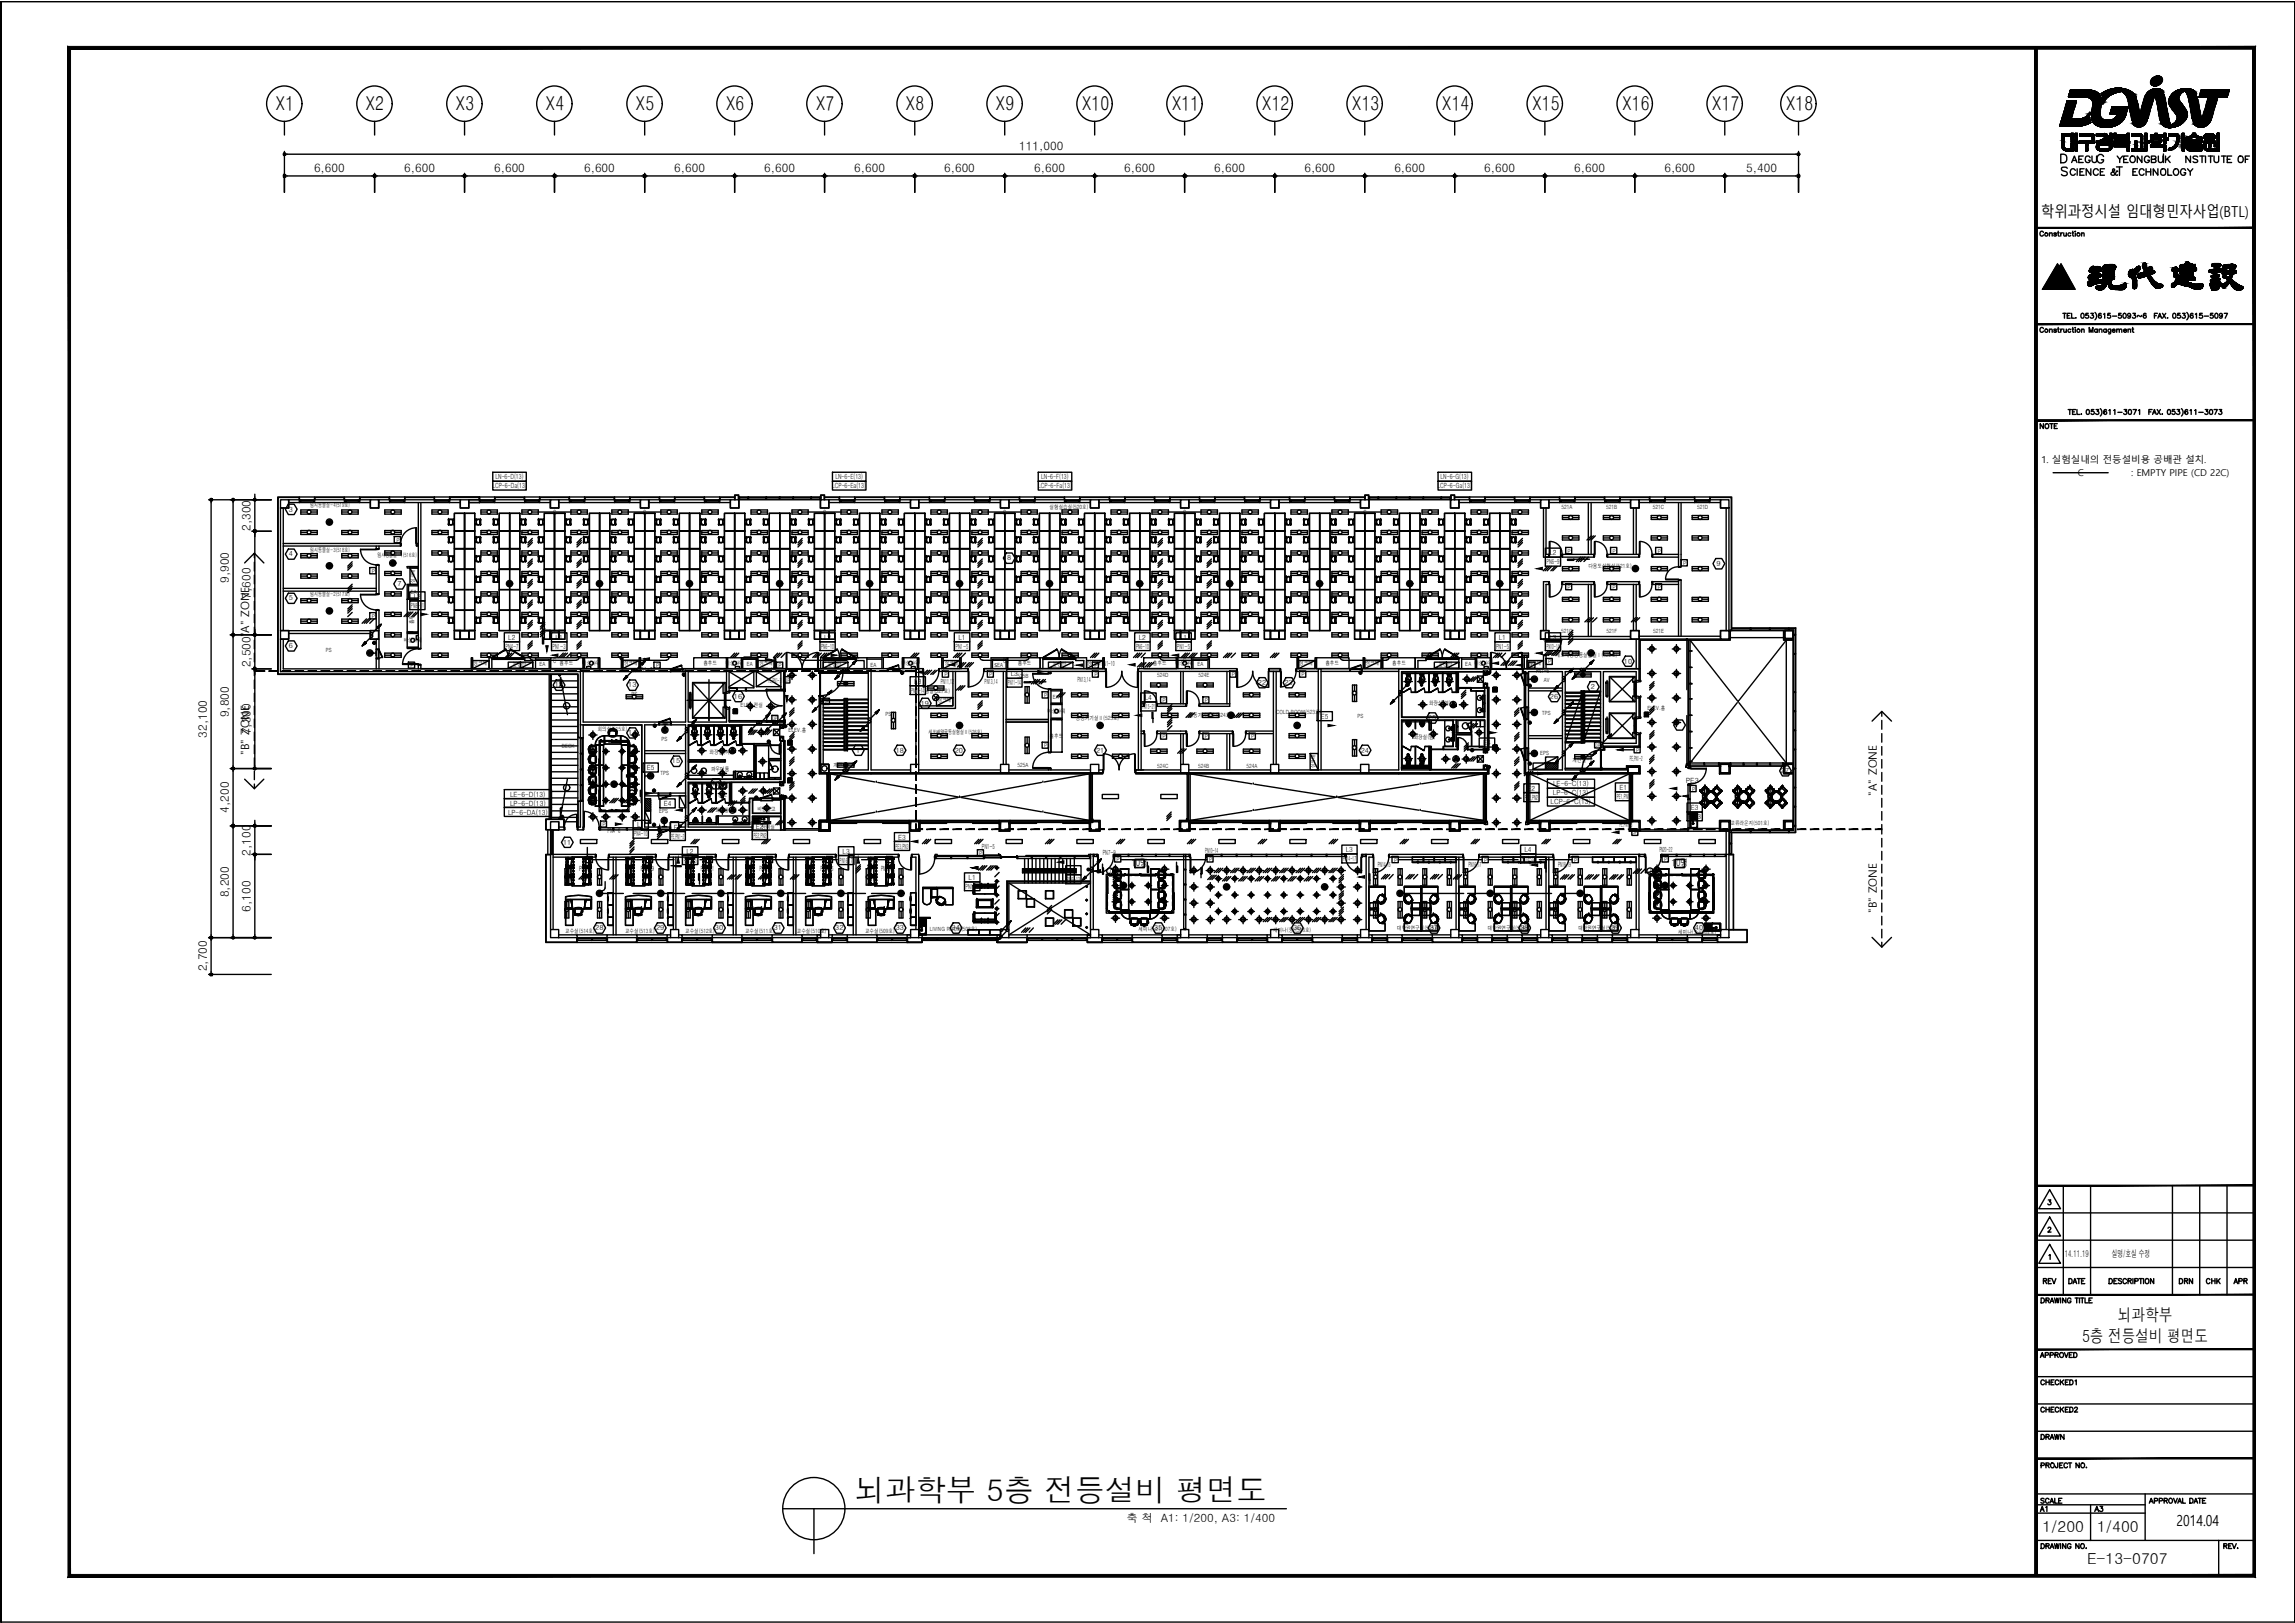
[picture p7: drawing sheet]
<svg xmlns="http://www.w3.org/2000/svg" width="420mm" height="297mm" viewBox="0 0 420 297" stroke-linecap="round" stroke-linejoin="round" font-family="sans-serif">
<defs><g id="words">
<text font-size="5.6" x="156.5" y="274.8">뇌과학부 5층 전등설비 평면도</text>
<g font-size="4">
<text x="372.5" y="278">A1</text>
<text x="382.8" y="278">A3</text>
</g>
<g font-size="3.5">
<text x="50.5" y="20.2">X1</text>
<text x="67" y="20.2">X2</text>
<text x="83.5" y="20.2">X3</text>
<text x="99.9" y="20.2">X4</text>
<text x="116.4" y="20.2">X5</text>
<text x="132.9" y="20.2">X6</text>
<text x="149.4" y="20.2">X7</text>
<text x="165.9" y="20.2">X8</text>
<text x="182.3" y="20.2">X9</text>
<text x="198.1" y="20.2">X10</text>
<text x="214.6" y="20.2">X11</text>
<text x="231.1" y="20.2">X12</text>
<text x="247.6" y="20.2">X13</text>
<text x="264" y="20.2">X14</text>
<text x="280.5" y="20.2">X15</text>
<text x="297" y="20.2">X16</text>
<text x="313.5" y="20.2">X17</text>
<text x="327" y="20.2">X18</text>
<text x="373.2" y="236">REV</text>
<text x="397.9" y="236">DRN</text>
<text x="403.2" y="236">CHK</text>
<text x="408.2" y="236">APR</text>
<text x="372.9" y="264.6">DRAWN</text>
</g>
<g font-size="3.1">
<text x="381.2" y="245.6">5층 전등설비 평면도</text>
<text x="387.7" y="241.8">뇌과학부</text>
</g>
<g font-size="2.8">
<text x="373.7" y="39.7">학위과정시설 임대형민자사업(BTL)</text>
<text x="373.9" y="280.4">1/200</text>
<text x="383.9" y="280.4">1/400</text>
<text x="398.4" y="279.2">2014.04</text>
<text x="382.1" y="286.2">E-13-0707</text>
</g>
<g font-size="2.1">
<text x="186.6" y="27.4">111,000</text>
<text x="57.5" y="31.4">6,600</text>
<text x="74" y="31.4">6,600</text>
<text x="90.5" y="31.4">6,600</text>
<text x="106.9" y="31.4">6,600</text>
<text x="123.4" y="31.4">6,600</text>
<text x="139.9" y="31.4">6,600</text>
<text x="156.4" y="31.4">6,600</text>
<text x="172.8" y="31.4">6,600</text>
<text x="189.4" y="31.4">6,600</text>
<text x="205.8" y="31.4">6,600</text>
<text x="222.3" y="31.4">6,600</text>
<text x="238.8" y="31.4">6,600</text>
<text x="255.3" y="31.4">6,600</text>
<text x="271.7" y="31.4">6,600</text>
<text x="288.2" y="31.4">6,600</text>
<text x="304.7" y="31.4">6,600</text>
<text x="319.7" y="31.4">5,400</text>
<text x="45.8" y="97.1" transform="rotate(-90 45.8 97.1)">2,300</text>
<text x="41.9" y="106.7" transform="rotate(-90 41.9 106.7)">9,900</text>
<text x="45.8" y="109.5" transform="rotate(-90 45.8 109.5)">7,600</text>
<text x="45.8" y="122.1" transform="rotate(-90 45.8 122.1)">2,500&quot;A&quot; ZONE</text>
<text x="41.9" y="131.3" transform="rotate(-90 41.9 131.3)">9,800</text>
<text x="37.8" y="135" transform="rotate(-90 37.8 135)">32,100</text>
<text x="45.8" y="134.4" transform="rotate(-90 45.8 134.4)">7,300</text>
<text x="45.6" y="138.1" transform="rotate(-90 45.6 138.1)">&quot;B&quot; ZONE</text>
<text x="41.9" y="148.7" transform="rotate(-90 41.9 148.7)">4,200</text>
<text x="343.6" y="145.6" transform="rotate(-90 343.6 145.6)">&quot;A&quot; ZONE</text>
<text x="45.8" y="156.6" transform="rotate(-90 45.8 156.6)">2,100</text>
<text x="41.9" y="164.2" transform="rotate(-90 41.9 164.2)">8,200</text>
<text x="45.8" y="166.8" transform="rotate(-90 45.8 166.8)">6,100</text>
<text x="343.6" y="167.1" transform="rotate(-90 343.6 167.1)">&quot;B&quot; ZONE</text>
<text x="37.8" y="177.8" transform="rotate(-90 37.8 177.8)">2,700</text>
<text x="206.2" y="278.6">축 척 A1: 1/200, A3: 1/400</text>
</g>
<g font-size="1.7">
<text x="373.7" y="84.7">1. 실험실내의 전등설비용 공배관 설치.</text>
<text x="380.4" y="87.1">C</text>
<text x="390.2" y="87.2">: EMPTY PIPE (CD 22C)</text>
<text x="207.1" y="158.4">10명</text>
<text x="306" y="158.4">10명</text>
<text x="378" y="230.1">14.11.19</text>
<text x="386.6" y="230.1">실명/호실 수정</text>
</g>
<g font-size="1.3">
<text x="90.2" y="89.4">LCP-6-Da(13)</text>
<text x="90.7" y="87.7">LN-6-D(13)</text>
<text x="152.4" y="89.4">LCP-6-Ea(13)</text>
<text x="153" y="87.7">LN-6-E(13)</text>
<text x="190.1" y="89.4">LCP-6-Fa(13)</text>
<text x="190.6" y="87.7">LN-6-F(13)</text>
<text x="263.2" y="89.4">LCP-6-Ga(13)</text>
<text x="263.7" y="87.7">LN-6-G(13)</text>
<text x="52.9" y="93.6">3</text>
<text x="101.3" y="94.2">C</text>
<text x="117.7" y="94.2">C</text>
<text x="150.7" y="94.2">C</text>
<text x="183.6" y="94.2">C</text>
<text x="216.6" y="94.2">C</text>
<text x="249.6" y="94.2">C</text>
<text x="52.9" y="101.8">4</text>
<text x="283.7" y="101.6">L2</text>
<text x="72.8" y="107.3">7</text>
<text x="184.4" y="102.6">8</text>
<text x="283.1" y="103.3">PN6~9</text>
<text x="314.2" y="103.6">9</text>
<text x="52.9" y="109.9">5</text>
<text x="75.2" y="111.2">PN8~11</text>
<text x="75.7" y="109.6">L3</text>
<text x="52.9" y="118.6">6</text>
<text x="92.5" y="118.7">PN4~7</text>
<text x="93" y="117.1">L2</text>
<text x="101.2" y="118.7">PN1~3</text>
<text x="101.7" y="117.1">L1</text>
<text x="150.3" y="118.7">PN6~10</text>
<text x="150.9" y="117.1">L2</text>
<text x="174.9" y="118.7">PN1~5</text>
<text x="175.5" y="117.1">L1</text>
<text x="208" y="118.7">PN6~10</text>
<text x="208.5" y="117.1">L2</text>
<text x="215.5" y="118.7">PN1~5</text>
<text x="216" y="117.1">L1</text>
<text x="273.9" y="118.7">PN1~5</text>
<text x="274.4" y="117.1">L1</text>
<text x="283.1" y="118.7">PN10~14</text>
<text x="283.7" y="117.1">L3</text>
<text x="101.3" y="121.4">C</text>
<text x="101.6" y="125.8">12</text>
<text x="115" y="125.8">13</text>
<text x="117.1" y="123">PN1~7</text>
<text x="117.7" y="121.4">C</text>
<text x="139.4" y="123">PN1~10</text>
<text x="140.6" y="125.1">PE,PN1~3</text>
<text x="150.7" y="121.4">C</text>
<text x="167.4" y="125.1">L3</text>
<text x="172.3" y="125.2">PN11,12</text>
<text x="180.3" y="125.2">PN13,14</text>
<text x="182.1" y="122">s</text>
<text x="183.6" y="121.4">C</text>
<text x="184.5" y="125.4">PN11~14</text>
<text x="185" y="123.8">L3</text>
<text x="197.3" y="124.8">PN13,14</text>
<text x="201.7" y="121.9">PN1~10</text>
<text x="216.6" y="121.4">C</text>
<text x="230.3" y="125.3">22</text>
<text x="235.2" y="125.4">23</text>
<text x="249.6" y="121.4">C</text>
<text x="281.2" y="123.2">PN1~6</text>
<text x="297.3" y="121.4">10</text>
<text x="134.4" y="127.9">16</text>
<text x="166.8" y="126.8">PN11~14</text>
<text x="168.6" y="129.1">19</text>
<text x="209.1" y="129.8">PN15~21</text>
<text x="209.6" y="128.1">L4</text>
<text x="241.8" y="131.6">E5</text>
<text x="261.4" y="131.8">25</text>
<text x="283.8" y="127.9">26</text>
<text x="291.3" y="126.1">2</text>
<text x="115" y="134.6">14</text>
<text x="156.7" y="137.7">1</text>
<text x="164" y="137.7">18</text>
<text x="174.8" y="137.7">20</text>
<text x="200.7" y="137.7">21</text>
<text x="249.1" y="137.7">24</text>
<text x="271.5" y="136.4">E4</text>
<text x="118.4" y="141">E5</text>
<text x="123" y="139.7">15</text>
<text x="130.3" y="143.9">17</text>
<text x="284.4" y="143.9">LE-6-C(13)</text>
<text x="298.4" y="139.3">PE,PN1~2</text>
<text x="308.6" y="143.3">PE3</text>
<text x="326.1" y="141.5">27</text>
<text x="93" y="149.1">LP-6-DA(13)</text>
<text x="93.4" y="145.8">LE-6-D(13)</text>
<text x="93.4" y="147.4">LP-6-D(13)</text>
<text x="121.5" y="147.5">E4</text>
<text x="279.2" y="146.4">PE2,PN2</text>
<text x="279.7" y="144.7">E2</text>
<text x="283.9" y="147.2">LCP-6-C(13)</text>
<text x="284.3" y="145.5">LP-6-C(13)</text>
<text x="296" y="146.2">PE1,PN1</text>
<text x="296.5" y="144.6">E1</text>
<text x="309.1" y="149.9">PE3</text>
<text x="309.5" y="148.2">E3</text>
<text x="103.1" y="154.6">11</text>
<text x="111.2" y="152.5">PN4~6</text>
<text x="116.1" y="153.1">PN4~10</text>
<text x="116.7" y="151.4">L1</text>
<text x="122.9" y="153.5">PE,PN1~2</text>
<text x="123.4" y="151.8">E1</text>
<text x="137.9" y="153.3">PE2,PN2</text>
<text x="138.4" y="151.7">E2</text>
<text x="164" y="155.3">PE3,PN3</text>
<text x="164.4" y="153.7">E3</text>
<text x="179.7" y="155.3">PN1~5</text>
<text x="246.4" y="155.9">L3</text>
<text x="279.1" y="155.9">L4</text>
<text x="296.5" y="151.3">PE,PN1~3</text>
<text x="303.8" y="156">PN20~22</text>
<text x="106" y="159.3">PN6,7</text>
<text x="117.3" y="159.3">PN8,9</text>
<text x="125.2" y="157.9">PN10~15</text>
<text x="125.7" y="156.2">L2</text>
<text x="128.3" y="159.3">PN10,11</text>
<text x="139" y="159.3">PN12,13</text>
<text x="150.2" y="159.3">PN14,15</text>
<text x="153.7" y="157.9">PN16,17</text>
<text x="154.3" y="156.2">L3</text>
<text x="161.3" y="159.3">PN16,17</text>
<text x="177.3" y="161">L1</text>
<text x="195.3" y="161.4">PN6~13</text>
<text x="195.8" y="159.8">L2</text>
<text x="201.9" y="156.5">PN7~9</text>
<text x="220.6" y="156.1">PN10~14</text>
<text x="245.9" y="157.6">PN14~17</text>
<text x="252.2" y="158.6">PN14,15</text>
<text x="268.8" y="158.6">PN16,17</text>
<text x="278.6" y="157.6">PN18~22</text>
<text x="285.2" y="158.6">PN18,19</text>
<text x="176.8" y="162.7">PN1~5</text>
<text x="109" y="170.3">28</text>
<text x="120.1" y="170.3">29</text>
<text x="130.9" y="170.3">30</text>
<text x="141.6" y="170.3">31</text>
<text x="152.9" y="170.3">32</text>
<text x="164" y="170.3">33</text>
<text x="174.2" y="170.3">34</text>
<text x="211.3" y="170.3">35</text>
<text x="236.7" y="170.3">36</text>
<text x="261.7" y="170.3">37</text>
<text x="278.3" y="170.3">38</text>
<text x="294.9" y="170.3">39</text>
<text x="310.3" y="170.3">40</text>
</g>
<g font-size="1">
<text x="56.8" y="92.8">임시동물실-4(519호)</text>
<text x="192.2" y="93.2">실험실습실(520호)</text>
<text x="285.9" y="93.2">521A</text>
<text x="294" y="93.2">521B</text>
<text x="302.6" y="93.2">521C</text>
<text x="310.7" y="93.2">521D</text>
<text x="56.8" y="101">임시동물실-3(518호)</text>
<text x="69.1" y="102">임시동물실-1(516호)</text>
<text x="75.9" y="106.7" transform="rotate(-90 75.9 106.7)">싱크대</text>
<text x="290.8" y="104">다용도실험실(521호)</text>
<text x="56.8" y="109.1">임시동물실-2(517호)</text>
<text x="75.2" y="108.7">EA</text>
<text x="59.6" y="119.4">PS</text>
<text x="73.9" y="117.6">비상샤워</text>
<text x="75.8" y="114.2" transform="rotate(-90 75.8 114.2)">흄후드</text>
<text x="285.8" y="115.9">521G</text>
<text x="294.1" y="115.9">521F</text>
<text x="302.6" y="115.9">521E</text>
<text x="86.7" y="121.8">싱크대</text>
<text x="93.9" y="121.9">분전반</text>
<text x="98.8" y="121.9">EA</text>
<text x="102.4" y="121.8">흄후드</text>
<text x="106.6" y="121.8">비상샤워</text>
<text x="114.3" y="121.8">싱크대</text>
<text x="128.8" y="121.8">흄후드</text>
<text x="132.8" y="121.8">비상샤워 EA</text>
<text x="139" y="121.8">싱크대</text>
<text x="151.6" y="121.9">분전반</text>
<text x="159.4" y="122">EA</text>
<text x="165" y="121.8">비상샤워</text>
<text x="173" y="121.8">싱크대</text>
<text x="182.5" y="122.1">EA</text>
<text x="186.3" y="124.1">525B</text>
<text x="186.4" y="121.8">흄후드</text>
<text x="192.7" y="121.9">분전반</text>
<text x="199.1" y="121.8">싱크대</text>
<text x="211.1" y="121.8">흄후드</text>
<text x="211.9" y="123.9">524D</text>
<text x="215.2" y="121.8">비상샤워 EA</text>
<text x="219.4" y="123.9">524E</text>
<text x="237.9" y="121.8">싱크대</text>
<text x="242.7" y="121.8">흄후드</text>
<text x="250" y="121.8">싱크대</text>
<text x="254.9" y="121.8">흄후드</text>
<text x="263.4" y="121.9">분전반</text>
<text x="268.3" y="121.9">EA 비상샤워</text>
<text x="279.7" y="121.8">싱크대</text>
<text x="282.6" y="124.9">AV</text>
<text x="284.9" y="120.2">세포배양공동실험실Ⅰ(522호)</text>
<text x="115.6" y="127.4">PS</text>
<text x="135.6" y="129.4">ELEV.전실</text>
<text x="162.1" y="131">PS</text>
<text x="169.3" y="126.8">암실(527호)</text>
<text x="171.7" y="128.6">싱크대</text>
<text x="191.8" y="130.5">비상샤워</text>
<text x="192.7" y="127.9">EA</text>
<text x="197" y="131.7">공동기기실Ⅱ(525호)</text>
<text x="217.6" y="131.2">공동기기실Ⅰ(524호)</text>
<text x="233.6" y="130.7">COLD ROOM(523호)</text>
<text x="248.5" y="131.5">PS</text>
<text x="261.6" y="129">화장실(여)</text>
<text x="282.3" y="130.8">TPS</text>
<text x="301.6" y="129.9">ELEV.홀</text>
<text x="102.8" y="136.8">DECK</text>
<text x="109.4" y="133.8">회의실(515호)</text>
<text x="121.1" y="135.6">PS</text>
<text x="129.9" y="137.9">화장실(여)</text>
<text x="144.4" y="133.9">ELEV.홀</text>
<text x="170" y="134.3">세포배양공동실험실Ⅱ(526호)</text>
<text x="192.2" y="135.1">흄후드</text>
<text x="258.8" y="135.3">화장실(남)</text>
<text x="120.9" y="141.8">TPS</text>
<text x="130.2" y="141.1">파우더룸</text>
<text x="152.6" y="140.4">계단실-1</text>
<text x="186.3" y="140.4">525A</text>
<text x="211.9" y="140.5">524C</text>
<text x="219.4" y="140.5">524B</text>
<text x="228.2" y="140.5">524A</text>
<text x="240.7" y="140.6" transform="rotate(-90 240.7 140.6)">싱크대</text>
<text x="282" y="138.2">EPS</text>
<text x="287.9" y="139.4">계단실-2</text>
<text x="115.5" y="145.6">J</text>
<text x="120.6" y="148.7">EPS</text>
<text x="131" y="148.5">화장실(남)</text>
<text x="131.5" y="145.9">청소</text>
<text x="138.7" y="148.4">비품창고</text>
<text x="139.4" y="151.8">탕비실</text>
<text x="316.8" y="150.9">교류라운지(501호)</text>
<text x="203" y="159.8">J</text>
<text x="301.9" y="159.8">J</text>
<text x="103.5" y="170.8">교수실(514호)</text>
<text x="114.4" y="170.8">교수실(513호)</text>
<text x="125.4" y="170.8">교수실(512호)</text>
<text x="136.4" y="170.8">교수실(511호)</text>
<text x="145.9" y="170.7">교수실(510호)</text>
<text x="158.4" y="170.8">교수실(509호)</text>
<text x="170.2" y="170.5">LIVING ROOM(508호)</text>
<text x="208.4" y="170.3">세미나(소)(507호)</text>
<text x="233.1" y="170.6">세미나(중)(506호)</text>
<text x="255.8" y="170.3">대학원연구실(505호)</text>
<text x="272.4" y="170.2">대학원연구실(504호)</text>
<text x="289" y="170.3">대학원연구실(503호)</text>
<text x="307.3" y="170.9">세미나(소)(502호)</text>
</g>
<g font-size=".9">
<text x="72.6" y="99.1">P</text>
<text x="287" y="101.1">P</text>
<text x="295.2" y="101.1">P</text>
<text x="303.5" y="101.1">P</text>
<text x="68.1" y="104.8">P</text>
<text x="287" y="107.7">P</text>
<text x="295.2" y="107.7">P</text>
<text x="303.5" y="107.7">P</text>
<text x="308.1" y="103.4">P</text>
<text x="68.1" y="113.1">P</text>
<text x="75.1" y="122.1">P</text>
<text x="120.1" y="122.1">P</text>
<text x="142.5" y="122.1">P</text>
<text x="143.8" y="124.7">3P</text>
<text x="172.9" y="123.7">P</text>
<text x="181.1" y="123.7">P</text>
<text x="200.4" y="122.1">P</text>
<text x="200.4" y="123.7">P</text>
<text x="225.5" y="123.7">P</text>
<text x="238.3" y="123.7">P</text>
<text x="280.2" y="122.1">P</text>
<text x="283.4" y="121.4">P</text>
<text x="141.6" y="131.8">3P</text>
<text x="151" y="128.7">3P</text>
<text x="191.2" y="127.5">P</text>
<text x="212.9" y="128.5">P</text>
<text x="220.6" y="128.5">P</text>
<text x="191.2" y="136.7">P</text>
<text x="212.9" y="135.1">P</text>
<text x="220.6" y="135.1">P</text>
<text x="229.1" y="135.1">P</text>
<text x="292.2" y="136.7">3P</text>
<text x="299.6" y="137.6">P</text>
<text x="309.8" y="144.7">P</text>
<text x="110.3" y="151.2">P</text>
<text x="299" y="152.6">3P</text>
<text x="107.7" y="157.7">P</text>
<text x="118.7" y="157.7">P</text>
<text x="129.7" y="157.7">P</text>
<text x="140.7" y="157.7">P</text>
<text x="151.6" y="157.7">P</text>
<text x="162.6" y="157.7">P</text>
<text x="179.3" y="156.4">P</text>
<text x="204.4" y="157.6">P</text>
<text x="221.4" y="157.6">P</text>
<text x="255.2" y="157.7">P</text>
<text x="271.7" y="157.7">P</text>
<text x="288.2" y="157.7">P</text>
<text x="304.7" y="157.6">P</text>
</g>
</g></defs>
<!-- layer: 9 -->
<g fill="none" stroke="#000" stroke-width=".25">
<path d="M52.1 27.7v7.5M52.3 32.2h16M52.3 28.2h276.7M68.6 31.7v3.5M68.8 32.2h16M85 31.7v3.5M85.3 32.2h16M101.5 31.7v3.5M101.8 32.2h16M118 31.7v3.5M118.3 32.2h15.9M134.5 31.7v3.5"/>
<path d="M134.7 32.2h16M151 31.7v3.5M151.2 32.2h16M167.5 31.7v3.5M167.7 32.2h16M183.9 31.7v3.5M184.2 32.2h16M200.4 31.7v3.5M200.7 32.2h15.9M216.9 31.7v3.5M217.1 32.2h16M233.4 31.7v3.5"/>
<path d="M233.6 32.2h16M249.9 31.7v3.5M250.1 32.2h16M266.3 31.7v3.5M266.6 32.2h16M282.8 31.7v3.5M283 32.2h16M299.3 31.7v3.5M299.6 32.2h15.9M315.8 31.7v3.5M316 32.2h13M329.3 27.7v7.5"/>
<path d="M38.2 91.5h11.5M38.7 91.7v79.7M42.7 91.7v24.2M46.1 97.2h3.6M46.7 90.5v.7M46.7 91.5v5.7M46.7 97.4v18.5M42.2 116.2h7.5M42.7 116.4v24M46.7 116.2v6.2M46.1 122.4h3.6M46.7 122.7v17.7"/>
<path d="M42.2 151.2h7.5M42.2 140.7h7.5M42.7 140.9v10M42.7 151.4v20M46.1 156.4h3.6M46.7 150.1v.8M46.7 151.2v5.2M46.7 156.6v14.8M150 150.1h2v2h-2zM150 150.2h1.9v1.8h-1.9zM151.4 141.5l-.1 .1v-.2h.2v.2l-.1-.1v8.8l.1-.2v.3h-.2v-.3l.1 .2M151.6 141.6v8.5"/>
<path d="M151.7 141.6v8.5M152 141.6v8.5M272.1 141.5l-.1 .1v-.2h.2v.2v-.1l-.1 .1M279.5 141.5l-.1 .1v-.2h.2v.2l-.1-.1v.1M298 140.4h2.1v1h-2.1zM298.8 141.5l-.1 .1v-.2h.3v.2l-.1-.1-.1 .1M38.2 171.6h11.5M38.2 178.3h11.5M38.7 171.9v6.2"/>
<circle cx="150.9" cy="140.6" r=".49"/>
</g>
<g fill="#000" stroke="#000" stroke-width=".18">
<path d="M51.9 32.2v.2l.2-.2zM52.1 32.2v.3l-.2-.1zM52.1 32.2v.3l.2-.1z"/>
<path d="M51.9 28.2v.2l.2-.2zM51.9 28.4l.2-.2v.3zM52.1 28.2v.3l.2-.1z"/>
<path d="M51.9 32l.2 .2v-.2zM51.9 32l.2 .2h-.2z"/>
<path d="M51.9 28.1l.2 .1v-.2zM51.9 28.1l.2 .1h-.2z"/>
<path d="M52.1 32.2l.2 .2v-.2zM52.1 32.2l.2-.2v.2zM52.1 32v.2l.2-.2z"/>
<path d="M52.1 28.2l.2 .2v-.2zM52.1 28.2l.2-.1v.1zM52.1 28v.2l.2-.1z"/>
<path d="M68.3 32.2l.1 .2 .2-.2zM68.6 32.2v.3l-.2-.1zM68.6 32.2v.3l.1-.1z"/>
<path d="M68.4 32l-.1 .2h.3zM68.3 32.2h.3l-.2 .2zM68.6 32.2l-.2 .2 .2 .1z"/>
<path d="M68.6 32.2v.3l.1-.1zM68.6 32.2h.2l-.1 .2z"/>
<path d="M68.4 32l.2 .2v-.2zM68.4 32l.2 .2h-.3z"/>
<path d="M68.6 32.2l.1 .2 .1-.2zM68.6 32.2l.1-.2 .1 .2zM68.6 32v.2l.1-.2z"/>
<path d="M68.7 32l-.1 .2h.2zM68.6 32h.1l-.1 .2zM68.4 32l.2 .2v-.2z"/>
<path d="M84.8 32.2l.1 .2 .1-.2zM85 32.2v.3l-.1-.1zM85 32.2v.3l.2-.1z"/>
<path d="M84.9 32l-.1 .2h.2zM84.8 32.2h.2l-.1 .2zM85 32.2l-.1 .2 .1 .1z"/>
<path d="M84.9 32l.1 .2v-.2zM84.9 32l.1 .2h-.2z"/>
<path d="M85 32.2v.3l.2-.1zM85 32.2h.3l-.1 .2z"/>
<path d="M85 32.2l.2 .2 .1-.2zM85 32.2l.2-.2 .1 .2zM85 32v.2l.2-.2z"/>
<path d="M85.2 32l-.2 .2h.3zM85 32h.2l-.2 .2zM84.9 32l.1 .2v-.2z"/>
<path d="M101.3 32.2v.2l.2-.2zM101.5 32.2v.3l-.2-.1zM101.5 32.2v.3l.2-.1z"/>
<path d="M101.3 32v.2h.2zM101.3 32.2h.2l-.2 .2zM101.5 32.2l-.2 .2 .2 .1z"/>
<path d="M101.5 32.2v.3l.2-.1zM101.5 32.2h.3l-.1 .2z"/>
<path d="M101.3 32l.2 .2v-.2zM101.3 32l.2 .2h-.2z"/>
<path d="M101.5 32.2l.2 .2 .1-.2zM101.5 32.2l.2-.2 .1 .2zM101.5 32v.2l.2-.2z"/>
<path d="M101.5 32.2h.3l-.1-.2zM101.5 32h.2l-.2 .2zM101.3 32l.2 .2v-.2z"/>
<path d="M117.8 32.2v.2l.2-.2zM117.8 32.4l.2-.2v.3zM118 32.2v.3l.2-.1z"/>
<path d="M117.8 32v.2h.2zM117.8 32.2h.2l-.2 .2zM118 32.2l-.2 .2 .2 .1z"/>
<path d="M118 32.2v.3l.2-.1zM118 32.2h.3l-.1 .2z"/>
<path d="M117.8 32l.2 .2v-.2zM117.8 32l.2 .2h-.2z"/>
<path d="M118 32.2l.2 .2 .1-.2zM118 32.2l.2-.2 .1 .2zM118 32v.2l.2-.2z"/>
<path d="M118.2 32l-.2 .2h.3zM118 32h.2l-.2 .2zM117.8 32l.2 .2v-.2z"/>
<path d="M134.2 32.2l.1 .2 .2-.2zM134.5 32.2v.3l-.2-.1zM134.5 32.2v.3l.2-.1z"/>
<path d="M134.3 32l-.1 .2h.3zM134.2 32.2h.3l-.2 .2zM134.5 32.2l-.2 .2 .2 .1z"/>
<path d="M134.3 32l.2 .2v-.2zM134.3 32l.2 .2h-.3z"/>
<path d="M134.5 32.2v.3l.2-.1zM134.5 32.2h.2v.2z"/>
<path d="M134.5 32.2l.2 .2v-.2zM134.5 32.2l.2-.2v.2zM134.5 32v.2l.2-.2z"/>
<path d="M134.5 32.2h.2v-.2zM134.5 32h.2l-.2 .2zM134.3 32l.2 .2v-.2z"/>
<path d="M150.7 32.2l.1 .2 .2-.2zM151 32.2v.3l-.2-.1zM151 32.2v.3l.1-.1z"/>
<path d="M150.8 32l-.1 .2h.3zM150.7 32.2h.3l-.2 .2zM151 32.2l-.2 .2 .2 .1z"/>
<path d="M151 32.2v.3l.1-.1zM151 32.2h.2l-.1 .2z"/>
<path d="M150.8 32l.2 .2v-.2zM150.8 32l.2 .2h-.3z"/>
<path d="M151 32.2l.1 .2 .1-.2zM151 32.2l.1-.2 .1 .2zM151 32v.2l.1-.2z"/>
<path d="M151 32.2h.2l-.1-.2zM151 32h.1l-.1 .2zM150.8 32l.2 .2v-.2z"/>
<path d="M167.2 32.2l.1 .2 .2-.2zM167.3 32.4l.2-.2v.3zM167.5 32.2v.3l.1-.1z"/>
<path d="M167.3 32l-.1 .2h.3zM167.2 32.2h.3l-.2 .2zM167.5 32.2l-.2 .2 .2 .1z"/>
<path d="M167.5 32.2v.3l.1-.1zM167.5 32.2h.2l-.1 .2z"/>
<path d="M167.3 32l.2 .2v-.2zM167.3 32l.2 .2h-.3z"/>
<path d="M167.5 32.2l.1 .2 .1-.2zM167.5 32.2l.1-.2 .1 .2zM167.5 32v.2l.1-.2z"/>
<path d="M167.5 32.2h.2l-.1-.2zM167.5 32h.1l-.1 .2zM167.3 32l.2 .2v-.2z"/>
<path d="M183.7 32.2l.1 .2 .1-.2zM183.9 32.2v.3l-.1-.1zM183.9 32.2v.3l.2-.1z"/>
<path d="M183.8 32l-.1 .2h.2zM183.7 32.2h.2l-.1 .2zM183.9 32.2l-.1 .2 .1 .1z"/>
<path d="M183.8 32l.1 .2v-.2zM183.8 32l.1 .2h-.2z"/>
<path d="M183.9 32.2v.3l.2-.1zM183.9 32.2h.3l-.1 .2z"/>
<path d="M183.9 32.2l.2 .2 .1-.2zM183.9 32.2l.2-.2 .1 .2zM183.9 32v.2l.2-.2z"/>
<path d="M183.9 32.2h.3l-.1-.2zM183.9 32h.2l-.2 .2zM183.8 32l.1 .2v-.2z"/>
<path d="M200.2 32.2v.2l.2-.2zM200.4 32.2v.3l-.2-.1zM200.4 32.2v.3l.2-.1z"/>
<path d="M200.2 32v.2h.2zM200.2 32.2h.2l-.2 .2zM200.4 32.2l-.2 .2 .2 .1z"/>
<path d="M200.2 32l.2 .2v-.2zM200.2 32l.2 .2h-.2z"/>
<path d="M200.4 32.2v.3l.2-.1zM200.4 32.2h.3l-.1 .2z"/>
<path d="M200.4 32.2l.2 .2 .1-.2zM200.4 32.2l.2-.2 .1 .2zM200.4 32v.2l.2-.2z"/>
<path d="M200.4 32.2h.3l-.1-.2zM200.4 32h.2l-.2 .2zM200.2 32l.2 .2v-.2z"/>
<path d="M216.6 32.2l.1 .2 .2-.2zM216.9 32.2v.3l-.2-.1zM216.9 32.2v.3l.2-.1z"/>
<path d="M216.7 32l-.1 .2h.3zM216.6 32.2h.3l-.2 .2zM216.9 32.2l-.2 .2 .2 .1z"/>
<path d="M216.9 32.2v.3l.2-.1zM216.9 32.2h.2v.2z"/>
<path d="M216.7 32l.2 .2v-.2zM216.7 32l.2 .2h-.3z"/>
<path d="M216.9 32.2l.2 .2v-.2zM216.9 32.2l.2-.2v.2zM216.9 32v.2l.2-.2z"/>
<path d="M216.9 32.2h.2v-.2zM216.9 32h.2l-.2 .2zM216.7 32l.2 .2v-.2z"/>
<path d="M233.1 32.2l.1 .2 .2-.2zM233.4 32.2v.3l-.2-.1zM233.4 32.2v.3l.2-.1z"/>
<path d="M233.2 32l-.1 .2h.3zM233.1 32.2h.3l-.2 .2zM233.4 32.2l-.2 .2 .2 .1z"/>
<path d="M233.2 32l.2 .2v-.2zM233.2 32l.2 .2h-.3z"/>
<path d="M233.4 32.2v.3l.2-.1zM233.4 32.2h.2v.2z"/>
<path d="M233.4 32.2l.2 .2v-.2zM233.4 32.2l.2-.2v.2zM233.4 32v.2l.2-.2z"/>
<path d="M233.4 32.2h.2v-.2zM233.4 32h.2l-.2 .2zM233.2 32l.2 .2v-.2z"/>
<path d="M249.6 32.2l.1 .2 .2-.2zM249.9 32.2v.3l-.2-.1zM249.9 32.2v.3l.1-.1z"/>
<path d="M249.7 32l-.1 .2h.3zM249.6 32.2h.3l-.2 .2zM249.9 32.2l-.2 .2 .2 .1z"/>
<path d="M249.9 32.2v.3l.1-.1zM249.9 32.2h.2l-.1 .2z"/>
<path d="M249.7 32l.2 .2v-.2zM249.7 32l.2 .2h-.3z"/>
<path d="M249.9 32.2l.1 .2 .1-.2zM249.9 32.2l.1-.2 .1 .2zM249.9 32v.2l.1-.2z"/>
<path d="M249.9 32.2h.2l-.1-.2zM249.9 32h.1l-.1 .2zM249.7 32l.2 .2v-.2z"/>
<path d="M266.1 32.2v.2l.2-.2zM266.3 32.2v.3l-.2-.1zM266.3 32.2v.3l.2-.1z"/>
<path d="M266.1 32v.2h.2zM266.1 32.2h.2l-.2 .2zM266.3 32.2l-.2 .2 .2 .1z"/>
<path d="M266.3 32.2v.3l.2-.1zM266.3 32.2h.3l-.1 .2z"/>
<path d="M266.1 32l.2 .2v-.2zM266.1 32l.2 .2h-.2z"/>
<path d="M266.3 32.2l.2 .2 .1-.2zM266.3 32.2l.2-.2 .1 .2zM266.3 32v.2l.2-.2z"/>
<path d="M266.5 32l-.2 .2h.3zM266.3 32h.2l-.2 .2zM266.1 32l.2 .2v-.2z"/>
<path d="M282.6 32.2v.2l.2-.2zM282.6 32.4l.2-.2v.3zM282.8 32.2v.3l.2-.1z"/>
<path d="M282.6 32v.2h.2zM282.6 32.2h.2l-.2 .2zM282.8 32.2l-.2 .2 .2 .1z"/>
<path d="M282.6 32l.2 .2v-.2zM282.6 32l.2 .2h-.2z"/>
<path d="M282.8 32.2v.3l.2-.1zM282.8 32.2h.2v.2z"/>
<path d="M282.8 32.2l.2 .2v-.2zM282.8 32.2l.2-.2v.2zM282.8 32v.2l.2-.2z"/>
<path d="M283 32l-.2 .2h.2zM282.8 32h.2l-.2 .2zM282.6 32l.2 .2v-.2z"/>
<path d="M299 32.2l.1 .2 .2-.2zM299.3 32.2v.3l-.2-.1zM299.3 32.2v.3l.2-.1z"/>
<path d="M299.1 32l-.1 .2h.3zM299 32.2h.3l-.2 .2zM299.3 32.2l-.2 .2 .2 .1z"/>
<path d="M299.3 32.2v.3l.2-.1zM299.3 32.2h.3l-.1 .2z"/>
<path d="M299.1 32l.2 .2v-.2zM299.1 32l.2 .2h-.3z"/>
<path d="M299.3 32.2l.2 .2 .1-.2zM299.3 32.2l.2-.2 .1 .2zM299.3 32v.2l.2-.2z"/>
<path d="M299.5 32l-.2 .2h.3zM299.3 32h.2l-.2 .2zM299.1 32l.2 .2v-.2z"/>
<path d="M315.5 32.2l.1 .2 .2-.2zM315.8 32.2v.3l-.2-.1zM315.8 32.2v.3l.1-.1z"/>
<path d="M315.6 32l-.1 .2h.3zM315.5 32.2h.3l-.2 .2zM315.8 32.2l-.2 .2 .2 .1z"/>
<path d="M315.8 32.2v.3l.1-.1zM315.8 32.2h.2l-.1 .2z"/>
<path d="M315.6 32l.2 .2v-.2zM315.6 32l.2 .2h-.3z"/>
<path d="M315.8 32.2l.1 .2 .1-.2zM315.8 32.2l.1-.2 .1 .2zM315.8 32v.2l.1-.2z"/>
<path d="M315.8 32.2h.2l-.1-.2zM315.8 32h.1l-.1 .2zM315.6 32l.2 .2v-.2z"/>
<path d="M329.1 28.1l-.1 .1h.3zM329 28.2h.3l-.2 .2zM329.1 28.4l.2 .1v-.3z"/>
<path d="M329.1 32l-.1 .2h.3zM329 32.2h.3l-.2 .2zM329.3 32.2l-.2 .2 .2 .1z"/>
<path d="M329.3 28.2v.3l.1-.1zM329.3 28.2h.2l-.1 .2z"/>
<path d="M329.3 32.2v.3l.1-.1zM329.3 32.2h.2l-.1 .2z"/>
<path d="M329.4 28.1l-.1 .1h.2zM329.3 28l.1 .1-.1 .1zM329.1 28.1l.2 .1v-.2z"/>
<path d="M329.4 32l-.1 .2h.2zM329.3 32h.1l-.1 .2zM329.1 32l.2 .2v-.2z"/>
<path d="M38.5 91.6l.2 .1v-.2zM38.7 91.5l.2 .1-.2 .1zM38.7 91.5l.2 .1v-.1z"/>
<path d="M38.5 91.3l.2 .2v-.3zM38.5 91.3l.2 .2h-.3zM38.4 91.5l.1 .1 .2-.1z"/>
<path d="M38.7 91.5h.2v-.2zM38.7 91.2l.2 .1-.2 .2z"/>
<path d="M42.7 91.5l-.2 .1 .2 .1zM42.7 91.5l.1 .1-.1 .1zM42.7 91.5l.1 .1 .1-.1z"/>
<path d="M42.5 91.3l.2 .2v-.3zM42.5 91.3l.2 .2h-.3zM42.4 91.5l.1 .1 .2-.1z"/>
<path d="M42.7 91.5h.2l-.1-.2zM42.7 91.2l.1 .1-.1 .2z"/>
<path d="M46.4 91.5l.1 .1 .2-.1zM46.5 91.6l.2-.1v.2z"/>
<path d="M46.5 97.4h.2v-.2zM46.7 97.2l.1 .2h-.1zM46.7 97.2l.1 .2 .1-.2z"/>
<path d="M46.5 97.4h.2v-.2zM46.7 97.2l.1 .2h-.1zM46.7 97.2l.1 .2 .1-.2z"/>
<path d="M46.5 97l.2 .2v-.2zM46.5 97l.2 .2h-.3zM46.4 97.2l.1 .2 .2-.2z"/>
<path d="M46.5 97l.2 .2v-.2zM46.5 97l.2 .2h-.3zM46.4 97.2l.1 .2 .2-.2z"/>
<path d="M46.7 91.5v.2l.1-.1zM46.7 91.5h.2l-.1 .1zM46.8 91.3l-.1 .2h.2z"/>
<path d="M46.7 91.2v.3l.1-.2zM46.5 91.3l.2-.1v.3zM46.5 91.3l-.1 .2h.3z"/>
<path d="M46.8 97l-.1 .2h.2zM46.7 97h.1l-.1 .2z"/>
<path d="M46.8 97l-.1 .2h.2zM46.7 97h.1l-.1 .2z"/>
<path d="M42.4 116.2l.1 .2 .2-.2zM42.7 116.2v.2h-.2z"/>
<path d="M42.7 116.2l-.2 .2h.2zM42.7 116.2l.1 .2h-.1zM42.7 116.2l.1 .2 .1-.2z"/>
<path d="M42.5 116l.2 .2v-.3zM42.5 116l.2 .2h-.3zM42.4 116.2l.1 .2 .2-.2z"/>
<path d="M42.7 116.2v.2h.1zM42.7 116.2h.2l-.1 .2zM42.7 116.2h.2l-.1-.2z"/>
<path d="M42.7 115.9v.3l.1-.2zM42.5 116l.2-.1v.3zM42.5 116l-.1 .2h.3z"/>
<path d="M42.7 116.2h.2l-.1-.2zM42.7 115.9l.1 .1-.1 .2z"/>
<path d="M46.4 116.2l.1 .2 .2-.2zM46.5 116.4l.2-.2v.2z"/>
<path d="M46.4 116.2l.1 .2 .2-.2zM46.5 116.4l.2-.2v.2z"/>
<path d="M46.7 116.2v.2h.1zM46.7 116.2h.2l-.1 .2zM46.8 116l-.1 .2h.2z"/>
<path d="M46.7 116.2v.2h.1zM46.7 116.2h.2l-.1 .2zM46.8 116l-.1 .2h.2z"/>
<path d="M46.7 115.9v.3l.1-.2zM46.5 116l.2-.1v.3zM46.5 116l-.1 .2h.3z"/>
<path d="M46.7 115.9v.3l.1-.2zM46.5 116l.2-.1v.3zM46.5 116l-.1 .2h.3z"/>
<path d="M46.5 122.6l.2 .1v-.3zM46.7 122.4l.1 .2-.1 .1zM46.7 122.4l.1 .2 .1-.2z"/>
<path d="M46.5 122.6l.2 .1v-.3zM46.7 122.4l.1 .2-.1 .1zM46.7 122.4l.1 .2 .1-.2z"/>
<path d="M46.5 122.2l.2 .2v-.2zM46.5 122.2l.2 .2h-.3zM46.4 122.4l.1 .2 .2-.2z"/>
<path d="M46.5 122.2l.2 .2v-.2zM46.5 122.2l.2 .2h-.3zM46.4 122.4l.1 .2 .2-.2z"/>
<path d="M46.8 122.2l-.1 .2h.2zM46.7 122.2h.1l-.1 .2z"/>
<path d="M46.8 122.2l-.1 .2h.2zM46.7 122.2h.1l-.1 .2z"/>
<path d="M42.4 151.2l.1 .1 .2-.1zM42.7 151.2v.2l-.2-.1z"/>
<path d="M42.4 140.7l.1 .1 .2-.1zM42.7 140.7v.2l-.2-.1z"/>
<path d="M42.7 151.2l-.2 .1 .2 .1zM42.7 151.2l.1 .1-.1 .1zM42.7 151.2l.1 .1 .1-.1z"/>
<path d="M42.7 140.7l-.2 .1 .2 .1zM42.7 140.7l.1 .1-.1 .1zM42.7 140.7l.1 .1 .1-.1z"/>
<path d="M42.5 150.9l.2 .3v-.3zM42.5 150.9l.2 .3h-.3zM42.4 151.2l.1 .1 .2-.1z"/>
<path d="M42.7 151.2v.2l.1-.1zM42.7 151.2h.2l-.1 .1zM42.8 150.9l-.1 .3h.2z"/>
<path d="M42.5 140.5l.2 .2v-.3zM42.5 140.5l.2 .2h-.3zM42.4 140.7l.1 .1 .2-.1z"/>
<path d="M42.7 140.7v.2l.1-.1zM42.7 140.7h.2l-.1 .1zM42.7 140.7h.2l-.1-.2z"/>
<path d="M42.7 150.9v.3l.1-.3zM42.5 150.9h.2v.3zM42.5 150.9l-.1 .3h.3z"/>
<path d="M42.7 140.4v.3l.1-.2zM42.5 140.5l.2-.1v.3zM42.5 140.5l-.1 .2h.3z"/>
<path d="M42.8 150.9l-.1 .3h.2zM42.7 150.9h.1l-.1 .3z"/>
<path d="M42.7 140.7h.2l-.1-.2zM42.7 140.4l.1 .1-.1 .2z"/>
<path d="M46.4 151.2l.1 .1 .2-.1zM46.5 151.3l.2-.1v.2z"/>
<path d="M46.4 140.7l.1 .1 .2-.1zM46.5 140.8l.2-.1v.2z"/>
<path d="M46.7 156.4l-.2 .2h.2zM46.7 156.4l.1 .2h-.1zM46.7 156.4l.1 .2 .1-.2z"/>
<path d="M46.7 156.4l-.2 .2h.2zM46.7 156.4l.1 .2h-.1zM46.7 156.4l.1 .2 .1-.2z"/>
<path d="M46.5 156.2l.2 .2v-.2zM46.5 156.2l.2 .2h-.3zM46.4 156.4l.1 .2 .2-.2z"/>
<path d="M46.5 156.2l.2 .2v-.2zM46.5 156.2l.2 .2h-.3zM46.4 156.4l.1 .2 .2-.2z"/>
<path d="M46.7 151.2v.2l.1-.1zM46.7 151.2h.2l-.1 .1zM46.8 150.9l-.1 .3h.2z"/>
<path d="M46.7 140.7v.2l.1-.1zM46.7 140.7h.2l-.1 .1zM46.8 140.5l-.1 .2h.2z"/>
<path d="M46.7 150.9v.3l.1-.3zM46.5 150.9h.2v.3zM46.5 150.9l-.1 .3h.3z"/>
<path d="M46.7 140.4v.3l.1-.2zM46.5 140.5l.2-.1v.3zM46.5 140.5l-.1 .2h.3z"/>
<path d="M46.8 156.2l-.1 .2h.2zM46.7 156.2h.1l-.1 .2z"/>
<path d="M46.8 156.2l-.1 .2h.2zM46.7 156.2h.1l-.1 .2z"/>
<path d="M38.4 171.6l.1 .2 .2-.2zM38.5 171.8l.2-.2v.3z"/>
<path d="M38.4 178.3l.1 .2 .2-.2zM38.7 178.3v.3l-.2-.1z"/>
<path d="M38.5 171.8l.2 .1v-.3zM38.7 171.6l.2 .2-.2 .1zM38.7 171.6l.2 .2v-.2z"/>
<path d="M38.7 171.6v.3l.2-.1zM38.7 171.6h.2v.2zM38.7 171.6h.2v-.2z"/>
<path d="M38.5 171.4l.2 .2v-.2zM38.5 171.4l.2 .2h-.3zM38.4 171.6l.1 .2 .2-.2z"/>
<path d="M38.7 178.3v.3l.2-.1zM38.7 178.3h.2v.2zM38.7 178.3h.2v-.1z"/>
<path d="M38.7 171.4v.2l.2-.2zM38.5 171.4h.2v.2zM38.5 171.4l-.1 .2h.3z"/>
<path d="M38.7 178.1v.2l.2-.1zM38.5 178.2l.2-.1v.2zM38.5 178.2l-.1 .1h.3z"/>
<path d="M38.7 171.6h.2v-.2zM38.7 171.4h.2l-.2 .2z"/>
<path d="M42.4 171.6l.1 .2 .2-.2zM42.7 171.6v.3l-.2-.1z"/>
<path d="M42.7 171.6v.3l.1-.1zM42.7 171.6h.2l-.1 .2zM42.7 171.6h.2l-.1-.2z"/>
<path d="M42.7 171.4v.2l.1-.2zM42.5 171.4h.2v.2zM42.5 171.4l-.1 .2h.3z"/>
<path d="M46.4 171.6l.1 .2 .2-.2zM46.5 171.8l.2-.2v.3z"/>
<path d="M46.7 171.6v.3l.1-.1zM46.7 171.6h.2l-.1 .2zM46.8 171.4l-.1 .2h.2z"/>
<path d="M46.7 171.4v.2l.1-.2zM46.5 171.4h.2v.2zM46.5 171.4l-.1 .2h.3z"/>
</g>
<!-- layer: A-SYM -->
<g fill="none" stroke="#000" stroke-width=".25">
<path d="M52.1 22.2v2.5M68.6 22.2v2.5M85 22.2v2.5M101.5 22.2v2.5M118 22.2v2.5M134.5 22.2v2.5M151 22.2v2.5M167.5 22.2v2.5M183.9 22.2v2.5M200.4 22.2v2.5M216.9 22.2v2.5M233.4 22.2v2.5"/>
<path d="M249.9 22.2v2.5M266.3 22.2v2.5M282.8 22.2v2.5M299.3 22.2v2.5M315.8 22.2v2.5M329.3 22.2v2.5M102.9 125.5l-.3-.1v-1.5l1.3 6.9M103.9 142.5l-1.3 6.9v-1.5l.3-.1M182.8 156.2l.4 .3h-3"/>
<circle cx="52" cy="19" r="3.2"/>
<circle cx="68.6" cy="19" r="3.2"/>
<circle cx="85" cy="19" r="3.2"/>
<circle cx="101.5" cy="19" r="3.2"/>
<circle cx="118" cy="19" r="3.2"/>
<circle cx="134.5" cy="19" r="3.2"/>
<circle cx="150.9" cy="19" r="3.2"/>
<circle cx="167.4" cy="19" r="3.2"/>
<circle cx="183.9" cy="19" r="3.2"/>
<circle cx="200.4" cy="19" r="3.2"/>
<circle cx="216.9" cy="19" r="3.2"/>
<circle cx="233.4" cy="19" r="3.2"/>
<circle cx="249.8" cy="19" r="3.2"/>
<circle cx="266.3" cy="19" r="3.2"/>
<circle cx="282.8" cy="19" r="3.2"/>
<circle cx="299.3" cy="19" r="3.2"/>
<circle cx="315.7" cy="19" r="3.2"/>
<circle cx="329.2" cy="19" r="3.2"/>
</g>
<!-- layer: A-FUR1 -->
<g fill="none" stroke="#000" stroke-width=".25">
<path d="M82.1 96h.1M82.1 95.1l.1 1v-1.1l-.1 1M82.1 95.1h.1M82.1 95.1v.1M82.1 99.2h.1M82.1 98.3l.1 1v-1l-.1 1v-.1M82.1 98.4h.1M82.1 98.4v.1M82.1 95.9h.1M82.1 95.9v.1M82.1 99.1v.2M82.1 98.3h.1"/>
<path d="M82.1 98.3v.1M82.2 95.2h.1M82.2 96h.1M82.2 98.4h.1M82.2 99.3h.1M82.2 95.1v.1M82.2 99.2h.1M82.2 95.7h.1M82.2 95.5h.1M82.2 98.9h.1M82.2 98.7h.1M82.2 95.2v.1"/>
<path d="M82.2 98.3v.1M82.2 98.5h.1M82.2 98.4l.1 .1M82.2 95.6h.1M82.2 98.8h.1M82.2 98.4v.1M82.2 95.8v.1M82.2 95.9v.1M82.2 99.1h.1M82.3 99.1l-.1 .2M82.3 95.9l-.1 .1M82.8 99.1l.2 .2-.1-.2"/>
<path d="M82.8 95.9l.1 .1M82.9 95.9v.1M82.9 95.3l-.2-.2h-.3l-.2 .2 .1 .7 .3 .1 .3-.2M82.9 98.6l-.2-.3h-.3l-.2 .3 .1 .7h.4l.2-.2M82.9 99.1v.2l.1-.1M82.9 95.8v.2M82.9 95.3l-.2-.3h-.3l-.2 .3 .1 .7h.4l.2-.2M82.9 98.5l-.3-.3-.4 .3 .1 .7 .4 .1 .2-.3M82.9 95.3v.6M82.9 98.5v.6M82.9 96h.1M82.9 95.2l.1-.1v.1"/>
<path d="M82.9 98.4l.1 .1M82.9 99.2h.1M82.9 98.4h.1M82.9 98.4l-.1 .1M83 95.2h.1M83 95.2v-.1v.1M83 96h-.1M83 98.5h.1M83 95.2h-.2M83 95.9l-.1 .1M83 98.4h.1M83 99.1v.2l-.1-.1"/>
<path d="M83 95.2l-.1 .1M83 98.5h-.1M83 95.2h-.1M83 98.4l-.1 .1M83.2 94h1.8v3.2h-1.8zM83.2 97.2h1.8v3.2h-1.8zM83.2 93.9h1.8v3.2h-1.8zM83.2 97.1h1.8v3.3h-1.8zM85 94h1.9v3.2h-1.9zM85 97.2h1.9v3.2h-1.9zM85 93.9h1.9v3.2h-1.9zM85 97.1h1.9v3.3h-1.9z"/>
<path d="M87.1 96h.1zM87.1 99.2l.1 .1zM87.1 96h.1M87.1 99.2h.1M87.1 95.2l.1 .1M87.1 95.2h.1M87.1 98.5h.1M87.1 98.4l.1 .1M87.2 95.2h.1M87.2 95.2h-.1M87.2 95.2l-.1-.1 .1 .1M87.2 98.4h.1"/>
<path d="M87.2 98.4l-.1 .1M87.2 98.4h-.1l.1 .1M87.2 95.1h.1M87.2 95.1l-.1 .1M87.2 95.9l-.1 .1h.1M87.2 99.1l-.1 .1h.1M87.2 98.4l-.1-.1 .1 .1M87.2 95.1v.1M87.2 98.4v.1M87.2 95.3l.2-.2h.3l.2 .2-.1 .7-.3 .1-.3-.2M87.2 98.6l.2-.3h.3l.2 .3-.1 .7h-.4l-.2-.2M87.2 95.8v.2"/>
<path d="M87.2 95.3l.2-.3h.3l.2 .3-.1 .7h-.4l-.2-.2M87.2 98.5l.3-.3 .4 .3-.1 .7-.4 .1-.2-.3M87.2 95.9l-.1 .1M87.2 95.3v.6M87.2 98.5v.6M87.2 99.1l-.1 .1M87.2 99.2h-.1M87.2 95.9v.1M87.8 95.2l.1-.1v.1M87.8 99.1l.1 .2M87.8 99.2h.1M87.8 95.9l.1 .1"/>
<path d="M87.9 95.7h.1M87.9 95.5h.1M87.9 98.9h.1M87.9 98.7h.1M87.9 95.8v.1M87.9 95.9v.1M87.9 95.6h.1M87.9 98.8h.1M87.9 99.1h.1M87.9 96h.1M87.9 98.4h.1M87.9 95.1h.1"/>
<path d="M87.9 95.1v.1M87.9 98.3h.1M87.9 99.2h.1M87.9 98.4l-.1 .1M87.9 98.5h.1M87.9 95.2v.1M87.9 98.3v.1M87.9 98.4v.1M88 95.2v-.1l-.1 1v-1.1v1l.1-.1M88 95.1v.1M88 98.4v-.1l-.1 1v-1v1l.1-.1M88 98.4v.1"/>
<path d="M88 99.1v.2M90.3 96h.1M90.3 95.1l.1 1v-1.1v1h-.1M90.3 95.1h.1M90.3 95.1v.1M90.3 99.2h.1M90.3 98.3l.1 1v-1v1l-.1-.1M90.3 98.4h.1M90.3 98.4v.1M90.3 95.9h.1M90.3 95.9v.1M90.3 99.1v.2"/>
<path d="M90.3 98.3h.1M90.3 98.3v.1M90.4 95.2h.1M90.4 96h.1M90.4 98.4h.1M90.4 99.3h.1M90.4 95.1v.1M90.4 98.3v.1M90.4 95.7h.1M90.4 95.5h.1M90.4 95.2l.1 .1M90.4 98.9h.1"/>
<path d="M90.4 98.7h.1M90.4 98.5h.1M90.4 98.4l.1 .1M90.4 95.6h.1M90.4 98.8h.1M90.5 99.2l-.1 .1M90.5 95.9l-.1 .1M90.5 95.8l-.1 .1M90.5 99.1h-.1M91.1 99.1l.1 .2M91.1 95.9l.1 .1M91.1 99.2l.1 .1"/>
<path d="M91.1 95.3l-.2-.2-.4 .1v.7l.1 .1 .2 .1 .3-.2M91.1 96h.1M91.1 95.2l.1-.1v.1M91.1 98.6l-.2-.3-.3 .1-.1 .1v.7l.4 .1 .2-.2M91.1 99.2l.1 .1v-.1M91.1 98.4h.2l-.1 .1M91.1 95.8l.1 .2M91.1 95.3l-.2-.3-.4 .2v.7l.1 .1h.3l.2-.2M91.1 99.1l.1 .1M91.1 98.5l-.3-.3-.3 .3v.6l.1 .2h.3l.2-.3M91.1 99.2h.1M91.1 98.4l.2-.1-.1 .1"/>
<path d="M91.1 95.3v.6M91.1 98.5v.6M91.2 96h.1M91.2 95.2h.1M91.2 96h.1h-.2M91.2 99.3h.1M91.2 98.4l-.1 .1M91.2 98.5h.1M91.2 95.9l.1 .1h-.2M91.2 99.2h.1M91.2 99.1l.1 .1h-.2M91.2 98.4h.1"/>
<path d="M91.2 95.2h-.1M91.2 95.2l-.1 .1M91.4 94h1.9v3.2h-1.9zM91.4 97.2h1.9v3.2h-1.9zM91.4 93.9h1.9v3.2h-1.9zM91.4 97.1h1.9v3.3h-1.9zM93.3 94h1.9v3.2h-1.9zM93.3 97.2h1.9v3.2h-1.9zM93.3 93.9h1.9v3.2h-1.9zM93.3 97.1h1.9v3.3h-1.9zM95.3 96h.1M95.3 99.2h.1"/>
<path d="M95.3 99.2l.2-.1-.1 .1M95.4 95.2h.1M95.4 96h.1M95.4 95.9v.1M95.4 98.4h.1M95.4 98.4l.1 .1M95.4 99.2h.1M95.4 99.2l-.1 .1 .1-.1M95.4 95.1h.1M95.4 95.1l.1 .1h-.1M95.4 95.9h.1M95.4 95.2l-.1-.1 .1 .1"/>
<path d="M95.4 99.1h.1M95.4 99.1l-.1 .2 .1-.1M95.4 95.2l.1 .1M95.4 95.1l.1 .1M95.4 98.4v.1M95.5 95.3l.2-.2h.2l.2 .2v.6l-.2 .2h-.2l-.2-.2M95.5 99.2h-.2M95.5 98.6l.2-.3h.2l.2 .3v.5l-.2 .2h-.3l-.1-.2M95.5 95.8l-.1 .2M95.5 95.3l.2-.3h.2l.2 .3v.5l-.2 .2h-.3l-.1-.2M95.5 98.5l.2-.3 .4 .3v.5l-.2 .3h-.3l-.1-.3M95.5 95.3v.6"/>
<path d="M95.5 98.5v.6M95.5 95.9l-.1 .1M95.5 95.9l-.2 .1M95.5 99.1l-.2 .1M96.1 99.2l.1 .1-.1-.1M96.1 95.9l.1 .1M96.1 95.8l.1 .1M96.1 99.1h.1M96.1 96h.1M96.1 99.2h.1M96.1 95.7h.1M96.1 95.5h.1"/>
<path d="M96.1 98.9h.1M96.1 98.7h.1M96.1 95.6h.1M96.1 98.8h.1M96.2 95.1l-.1 .1M96.2 98.4h.1M96.2 99.2l-.1-.1 .1 .2M96.2 95.1h.1M96.2 98.3h.1M96.2 98.3l-.1 .1M96.2 95.2l-.1 .1M96.2 98.4l-.1 .1"/>
<path d="M96.2 98.5h-.1M96.2 96h.1M96.2 95.2v-.1v1v-1.1v1M96.2 95.1v.1M96.2 99.3h.1M96.2 99.2v.1M96.2 98.4v-.1v1v-1v1M96.2 98.5h.1M96.2 98.4v.1M96.2 95.9v.1M96.2 95.2h.1M96.2 99.1v.2"/>
<path d="M98.6 96h.1M98.6 95.1v1v-1.1v1M98.6 95.1h.1M98.6 95.1v.1M98.6 99.2h.1M98.6 98.3v1v-1v1v-.1M98.6 98.4h.1M98.6 98.4v.1M98.6 95.9h.1M98.6 95.9v.1M98.6 99.1v.2M98.6 98.3h.1"/>
<path d="M98.6 98.3v.1M98.6 95.2h.1M98.6 99.3h.1M98.6 95.1l.1 .1M98.6 98.3l.1 .1M98.6 98.4l.1 .1M98.6 95.7h.1M98.6 95.5h.1M98.6 95.2l.1 .1M98.6 98.9h.1M98.6 98.7h.1M98.6 98.5h.1"/>
<path d="M98.6 95.6h.1M98.6 98.8h.1M98.7 95.2h.1M98.7 98.4h.1M98.7 98.4v.1M98.7 99.2l-.1 .1M98.7 95.9l-.1 .1M98.7 95.8l-.1 .1M98.7 99.1h-.1M99.4 95.3l-.3-.2h-.2l-.2 .2v.6l.2 .2h.2l.3-.2M99.4 99.1l.1 .2zM99.4 98.6l-.3-.3h-.2l-.2 .3v.5l.2 .2h.3l.2-.2"/>
<path d="M99.4 95.8v.2M99.4 95.3l-.3-.3h-.2l-.2 .3v.5l.2 .2h.3l.2-.2M99.4 99.1v.1M99.4 98.5l-.3-.3-.4 .3v.5l.2 .3h.3l.2-.3M99.4 95.9v.1M99.4 95.3v.6M99.4 98.5v.6M99.4 96h.1M99.4 95.2l.1-.1-.1 .1M99.4 99.2l.1 .1-.1-.1M99.4 98.4v.1M99.4 99.2h.1"/>
<path d="M99.4 98.4h.1M99.4 95.2h.1M99.4 99.3h.1M99.4 98.5h.1M99.4 99.1l.1 .2-.1-.1M99.5 95.2h.1M99.5 95.2h-.1M99.5 98.4h.1M99.5 95.2l-.1 .1M99.5 98.4l-.1 .1M99.7 94h1.8v3.2h-1.8zM99.7 97.2h1.8v3.2h-1.8z"/>
<path d="M99.7 93.9h1.8v3.2h-1.8zM99.7 97.1h1.8v3.3h-1.8zM101.5 94h1.9v3.2h-1.9zM101.5 97.2h1.9v3.2h-1.9zM101.5 93.9h1.9v3.2h-1.9zM101.5 97.1h1.9v3.3h-1.9zM103.6 96h.1M103.6 99.2h.1M103.6 95.1l.1 .1zM103.6 99.2l.1-.1-.1 .1M103.6 95.2h.1M103.6 95.2l.1 .1"/>
<path d="M103.6 95.9l-.1 .1h.2h-.2h.1M103.6 98.4h.1M103.6 98.4l.1 .1M103.6 99.2v.1l.1-.1M103.6 95.1h.1M103.6 95.9h.1M103.6 95.2v-.1l.1 .1M103.6 99.1h.1M103.6 99.1l-.1 .1h.2M103.7 95.3l.2-.2 .5 .1v.7l-.4 .2-.3-.2v-.6l.2-.3 .5 .2v.7l-.2 .1h-.3l-.2-.2M103.7 95.2h.1M103.7 95.2l-.1-.1v.1"/>
<path d="M103.7 98.6l.2-.3 .3 .1 .2 .1v.7l-.5 .1-.2-.2v-.6l.4-.3 .3 .3-.1 .7-.4 .1-.2-.3M103.7 98.4h.1M103.7 98.4h-.2l.1 .1M103.7 98.4l-.2-.1 .1 .1M103.7 99.2h-.1M103.7 95.8l-.1 .2M103.7 95.9l-.1 .1M103.7 99.1l-.1 .1M104.4 95.2v-.1v.2M104.4 99.1v.2zM104.4 95.7h.1M104.4 95.5h.1"/>
<path d="M104.4 95.8v.1M104.4 95.9v.1M104.4 98.9h.1M104.4 98.7h.1M104.4 95.6h.1M104.4 98.8h.1M104.4 99.1h.1M104.4 96h.1M104.4 98.4h.1M104.4 99.2v.1M104.4 95.1h.1M104.4 95.1v.1"/>
<path d="M104.4 98.3h.1M104.4 99.2h.1M104.4 98.5h.1M104.4 98.3v.1M104.4 98.4v.1M104.5 96h.1M104.5 95.2l-.1-.1v1v-1.1l.1 1M104.5 95.1v.1M104.5 99.3h.1M104.5 99.2v.1M104.5 98.4l-.1-.1v1v-1l.1 1M104.5 98.5h.1"/>
<path d="M104.5 98.4v.1M104.5 95.9v.1M104.5 95.2h.1M104.5 99.1v.2M104.5 98.4h.1M106.8 96h.1M106.8 95.1v.9M106.8 95.1h.1M106.8 95.1v.1M106.8 99.2h.1M106.8 99.2v.1M106.8 98.3v1"/>
<path d="M106.8 98.4h.1M106.8 98.4v.1M106.8 95.9h.1M106.8 95.9v.1M106.8 98.3h.1M106.8 98.3v.1M106.9 95.2h.1M106.9 95.1v.1M106.9 96h.1M106.9 98.4h.1M106.9 99.3h.1M106.9 99.2v.1"/>
<path d="M106.9 95.7h.1M106.9 95.5h.1M106.9 95.2v.1M106.9 98.4l.1 .1M106.9 98.9h.1M106.9 98.7h.1M106.9 98.5h.1M106.9 95.6h.1M106.9 95.1l.1 .1M106.9 98.8h.1M106.9 98.4v.1M106.9 99.1l-.1 .2"/>
<path d="M106.9 95.8v.1M106.9 95.9v.1M107 95.9l-.1 .1M107 99.1l-.1 .1M107 99.2l-.1 .1M107.6 95.9l.1 .1M107.6 99.1l.1 .1M107.6 95.3l-.2-.2h-.3l-.2 .2 .1 .7 .3 .1 .3-.2M107.6 99.1l.1 .2-.1-.1M107.6 98.6l-.2-.3h-.3l-.2 .3 .1 .7h.4l.2-.2M107.6 95.8l.1 .2M107.6 95.3l-.2-.3h-.3l-.2 .3 .1 .7h.4l.2-.2"/>
<path d="M107.6 98.5l-.2-.3-.5 .3 .1 .7 .4 .1 .2-.3M107.6 95.3v.6M107.6 98.5v.6M107.7 96h.1M107.7 95.2v-.1v.1M107.7 98.4v.1M107.7 99.2v.1v-.1M107.7 99.2h.1M107.7 98.4h.1M107.7 98.4l-.1 .1M107.7 95.2h.1M107.7 98.5h.1"/>
<path d="M107.7 95.2h-.1M107.7 95.9v.1M107.7 99.1v.2v-.1M107.7 95.2l-.1 .1M107.7 98.5h-.1M107.9 94h1.9v3.2h-1.9zM107.9 97.2h1.9v3.2h-1.9zM107.9 93.9h1.9v3.2h-1.9zM107.9 97.1h1.9v3.3h-1.9zM109.8 94h1.8v3.2h-1.8zM109.8 97.2h1.8v3.2h-1.8zM109.8 93.9h1.8v3.2h-1.8z"/>
<path d="M109.8 97.1h1.8v3.3h-1.8zM111.8 96h.1M111.8 99.2h.1M111.8 99.2l.1 .1-.1-.1M111.8 95.2h.2M111.8 95.9h.1M111.8 95.9l.1 .1M111.8 95.2v-.1l.1 .1M111.8 99.1h.1M111.8 99.1v.2l.1-.1M111.8 95.2l.1 .1M111.8 98.5h.1"/>
<path d="M111.9 95.2h-.1M111.9 95.2h.1M111.9 95.2l-.1-.1v.1M111.9 98.4l-.1 .1M111.9 98.4h.1M111.9 98.4h-.1M111.9 98.4l.1 .1M111.9 98.4v.1M111.9 95.3l.2-.2h.3l.2 .2-.1 .7-.2 .1-.4-.2M111.9 98.6l.2-.3h.3l.2 .3-.1 .7h-.4l-.2-.2M111.9 95.8v.2M111.9 95.3l.2-.3h.3l.2 .3-.1 .7h-.4l-.2-.2"/>
<path d="M111.9 98.5l.3-.3 .4 .3-.1 .7-.4 .1-.2-.3M111.9 95.3v.6M111.9 98.5v.6M111.9 95.9l-.1 .1M111.9 99.1l-.1 .1M112 99.2h-.2M112 99.1l-.2 .1M112 95.9l-.1 .1M112.6 95.2v-.1v.1M112.6 99.1v.2M112.6 99.2h.1M112.6 95.9v.1"/>
<path d="M112.6 95.7h.1M112.6 95.5h.1M112.6 98.9h.1M112.6 98.7h.1M112.6 99.1v.1M112.6 95.6h.1M112.6 95.8v.1M112.6 98.8h.1M112.6 96h.1M112.6 98.4h.1M112.6 95.1h.1M112.6 95.1v.1"/>
<path d="M112.6 98.3h.1M112.6 98.4v.1M112.6 98.3v.1M112.6 95.2v.1M112.6 98.5h.1M112.7 96h.1M112.7 95.2v-.1l-.1 1v-1.1l.1 1M112.7 95.1v.1M112.7 99.3h.1M112.7 99.2v.1M112.7 98.4v-.1l-.1 1v-1l.1 1M112.7 98.5h.1"/>
<path d="M112.7 98.4v.1M112.7 95.9v.1M112.7 95.2h.1M112.7 99.1v.2M112.7 98.4h.1M115.1 96h.1M115.1 95.1v1v-1.1v1M115.1 95.1h.1M115.1 95.1v.1M115.1 99.2h.1M115.1 98.3v1v-1v1v-.1M115.1 98.4h.1"/>
<path d="M115.1 98.4v.1M115.1 95.9h.1M115.1 95.9v.1M115.1 99.1v.2M115.1 98.3h.1M115.1 98.3v.1M115.1 95.2h.1M115.1 95.1l.1 .1zM115.1 99.3h.1M115.1 99.2v.1M115.1 95.7h.1M115.1 95.5h.1"/>
<path d="M115.1 95.2l.1 .1M115.1 98.5h.1M115.1 98.9h.1M115.1 98.7h.1M115.1 98.4l.1 .1M115.1 95.6h.1M115.1 98.8h.1M115.2 99.1l-.1 .2 .1-.2M115.2 95.9l-.1 .1M115.2 95.8l-.1 .1M115.8 99.1l.1 .2M115.8 95.8l.1 .2"/>
<path d="M115.8 95.9l.1 .1M115.9 95.3l-.2-.2-.5 .1v.7l.3 .2 .4-.2v-.6l-.2-.3-.5 .2v.7l.1 .1h.4l.2-.2M115.9 96h.1zM115.9 95.2l.1-.1-.1 .1M115.9 98.6l-.2-.3-.4 .1-.1 .1v.7l.5 .1 .2-.2v-.6l-.5-.3-.2 .3v.7l.5 .1 .2-.3M115.9 99.2l.1 .1zM115.9 98.4h.1l-.1 .1M115.9 95.1l.1 .1zM115.9 99.2h.1M115.9 96h.1M115.9 95.2h.1M115.9 99.3h.1"/>
<path d="M115.9 98.4l-.1 .1M115.9 98.5h.1M115.9 95.9l.1 .1h-.1M115.9 99.1l.1 .1h-.1M115.9 98.4h.1M115.9 95.2h-.1M116 95.2h.1M116 95.2h-.2M116 99.2h-.1M116 98.4h.1M116 98.4h-.1M116 95.2l-.2 .1"/>
<path d="M116 98.4l-.2 .1M116.1 94h1.9v3.2h-1.9zM116.1 97.2h1.9v3.2h-1.9zM116.1 93.9h1.9v3.2h-1.9zM116.1 97.1h1.9v3.3h-1.9zM118 94h1.9v3.2h-1.9zM118 97.2h1.9v3.2h-1.9zM118 93.9h1.9v3.2h-1.9zM118 97.1h1.9v3.3h-1.9zM120.1 96h.1M120.1 99.2h.1M120.1 95.1l.1 .1z"/>
<path d="M120.1 95.2h.1M120.1 95.2l.1 .1M120.1 95.9v.1M120.1 98.4h.1M120.1 98.4l.1 .1M120.1 99.2v.1v-.1M120.1 95.1h.1M120.1 95.9h.1M120.1 95.2v-.1v.1M120.1 99.1h.1M120.1 99.1v.2v-.1M120.1 98.4v.1"/>
<path d="M120.2 95.3l.2-.2h.3l.2 .2v.6l-.2 .2h-.3l-.2-.2M120.2 99.2h-.1M120.2 98.6l.2-.3h.3l.2 .3v.5l-.2 .2h-.4l-.1-.2M120.2 95.8l-.1 .2M120.2 95.3l.2-.3h.3l.2 .3v.5l-.2 .2h-.4l-.1-.2M120.2 98.5l.2-.3 .5 .3v.5l-.2 .3h-.4l-.1-.3M120.2 95.9l-.1 .1M120.2 95.3v.6M120.2 98.5v.6M120.2 99.1l-.1 .1M120.8 95.2l.1-.1v.1M120.8 95.9l.1 .1"/>
<path d="M120.8 95.8l.1 .1M120.8 99.1h.1M120.9 96h.1M120.9 99.2v.1M120.9 99.2h.1M120.9 95.7h.1M120.9 95.5h.1M120.9 98.9h.1M120.9 98.7h.1M120.9 95.6h.1M120.9 98.8h.1M120.9 98.4h.1"/>
<path d="M120.9 95.1h.1M120.9 95.1v.1M120.9 98.3h.1M120.9 98.3v.1M120.9 95.2h-.1h.1M120.9 95.2l-.1 .1M120.9 98.4l-.1 .1M120.9 98.5h-.1M120.9 95.2v-.1v1v-1.1v1M120.9 99.3h.1M120.9 98.4v-.1v1v-1v1M120.9 98.5h.1"/>
<path d="M120.9 98.4v.1M120.9 95.9v.1M120.9 95.2h.1M120.9 99.1v.2M123.3 96h.1M123.3 95.1l.1 1v-1.1v1h-.1M123.3 95.1h.1M123.3 95.1v.1M123.3 99.2h.1M123.3 98.3l.1 1v-1v1l-.1-.1M123.3 98.4h.1M123.3 98.4v.1"/>
<path d="M123.3 95.9h.1M123.3 95.9v.1M123.3 99.1v.2M123.3 98.3h.1M123.3 98.3v.1M123.4 96h.1M123.4 99.3h.1M123.4 95.1v.1M123.4 98.3v.1M123.4 99.2h.1M123.4 95.7h.1M123.4 95.5h.1"/>
<path d="M123.4 98.4v.1M123.4 95.2h.1M123.4 95.2v.1M123.4 98.9h.1M123.4 98.7h.1M123.4 98.5h.1M123.4 95.6h.1M123.4 98.8h.1M123.4 95.2v-.1v.1M123.4 98.4h.1M123.4 99.2v.1M123.4 95.9v.1"/>
<path d="M123.4 95.8v.1M123.4 99.1h.1M124.1 95.3l-.2-.2h-.3l-.2 .2v.6l.2 .2h.3l.2-.2M124.1 99.1l.1 .2M124.1 98.6l-.2-.3h-.3l-.2 .3v.5l.2 .2h.4l.1-.2M124.1 95.8l.1 .2M124.1 95.3l-.2-.3h-.3l-.2 .3v.5l.2 .2h.4l.1-.2M124.1 98.5l-.3-.3-.4 .3v.5l.2 .3h.4l.1-.3M124.1 95.9l.1 .1M124.1 99.1l.1 .1M124.1 99.2l.1 .1M124.1 95.3v.6"/>
<path d="M124.1 98.5v.6M124.1 96h.1M124.1 95.2l.1-.1v.1M124.1 99.2l.1 .1v-.1M124.1 98.4l.1 .1M124.1 99.2h.1M124.1 98.4h.1M124.2 96h.1M124.2 96h-.1M124.2 95.2h.1M124.2 99.3h.1M124.2 98.4l-.1 .1"/>
<path d="M124.2 98.5h.1M124.2 95.1l-.1 .1zM124.2 95.9l-.1 .1M124.2 99.2h.1M124.2 99.1v.2l-.1-.1M124.2 98.4h.1M124.2 95.2l-.1 .1M124.4 94h1.8v3.2h-1.8zM124.4 97.2h1.8v3.2h-1.8zM124.4 93.9h1.8v3.2h-1.8zM124.4 97.1h1.8v3.3h-1.8zM126.2 94h1.9v3.2h-1.9z"/>
<path d="M126.2 97.2h1.9v3.2h-1.9zM126.2 93.9h1.9v3.2h-1.9zM126.2 97.1h1.9v3.3h-1.9zM128.3 96h.1M128.3 99.2h.1M128.3 99.2l.1-.1v.1M128.4 95.2h.1M128.4 95.2h-.1M128.4 96h.1M128.4 95.9l-.1 .1h.1M128.4 98.4h.1M128.4 98.4v.1"/>
<path d="M128.4 99.2h.1M128.4 99.2l-.1 .1 .1-.1M128.4 95.1h.1M128.4 95.1v.2M128.4 95.9h.1M128.4 95.2l-.1-.1 .1 .1M128.4 99.1h.1M128.4 99.1l-.1 .1h.1M128.4 95.1v.1M128.4 95.3l.2-.2 .5 .1v.7l-.4 .2-.3-.2v-.6l.2-.3 .5 .2v.7l-.2 .1h-.3l-.2-.2M128.4 98.6l.2-.3 .3 .1 .2 .1v.7l-.5 .1-.2-.2v-.6l.4-.3 .3 .3-.1 .7-.4 .1-.2-.3M128.4 98.4h-.1l.1 .1"/>
<path d="M128.4 98.4l-.1-.1 .1 .1M128.4 99.2h-.1M128.4 95.8v.2M128.4 95.9l-.1 .1M128.4 99.1l-.1 .1M129.1 95.2v-.1v.2M129.1 99.1v.2M129.1 99.2h.1M129.1 95.7h.1M129.1 95.5h.1M129.1 95.9v.1M129.1 98.9h.1"/>
<path d="M129.1 98.7h.1M129.1 99.1v.1M129.1 95.6h.1M129.1 95.8v.1M129.1 98.8h.1M129.1 96h.1M129.1 98.4h.1M129.1 95.1h.1M129.1 95.1v.1M129.1 98.3h.1M129.1 98.3v.2M129.1 98.5h.1"/>
<path d="M129.1 98.4v.1M129.2 96h.1M129.2 95.2l-.1-.1v1v-1.1l.1 1M129.2 95.1v.1M129.2 99.3h.1M129.2 99.2v.1M129.2 98.4l-.1-.1v1v-1l.1 1M129.2 98.5h.1M129.2 98.4v.1M129.2 95.9v.1M129.2 95.2h.1M129.2 99.1v.2"/>
<path d="M129.2 98.4h.1M131.6 95.2l-.1-.1 .1 1v-1.1v1v-.1M131.6 95.1v.1M131.6 98.4l-.1-.1 .1 1v-1v1v-.1M131.6 98.4v.1M131.6 99.1v.2M131.6 95.2h.1M131.6 96h.1M131.6 98.4h.1M131.6 99.3h.1M131.6 95.1l.1 .1M131.6 99.2h.1"/>
<path d="M131.6 95.7h.1M131.6 95.5h.1M131.6 98.4l.1 .1M131.6 95.2l.1 .1M131.6 98.3v.1M131.6 98.9h.1M131.6 98.7h.1M131.6 98.5h.1M131.6 95.6h.1M131.6 98.8h.1M131.7 95.8l-.1 .1M131.7 95.9l-.1 .1"/>
<path d="M131.7 99.1h-.1M131.7 99.1l-.1 .2M132.3 95.9l.1 .1M132.3 99.1l.1 .2M132.3 95.3l-.2-.2h-.2l-.2 .2v.7l.3 .1 .3-.2M132.3 98.6l-.2-.3h-.2l-.2 .3v.7h.4l.2-.2M132.3 95.8l.1 .2M132.3 95.3l-.2-.3h-.2l-.2 .3v.7h.4l.2-.2M132.3 99.1l.1 .1M132.3 98.5l-.3-.3-.3 .3v.7l.4 .1 .2-.3M132.3 95.3v.6M132.3 98.5v.6"/>
<path d="M132.4 96h.1M132.4 95.2h.1M132.4 95.2v-.1v.1M132.4 99.3h.1M132.4 98.4l-.1 .1M132.4 99.2l.1 .1zM132.4 98.4h.1l-.1 .1M132.4 95.9l.1 .1h-.1M132.4 95.1l.1 .1zM132.4 99.2h.1M132.4 99.1l.1 .1h-.1M132.4 98.4l.1-.1-.1 .1"/>
<path d="M132.4 98.4h.1M132.4 96h.1zM132.4 95.2h-.1M132.4 95.2l-.1 .1M132.6 94h1.9v3.2h-1.9zM132.6 97.2h1.9v3.2h-1.9zM132.6 93.9h1.9v3.2h-1.9zM132.6 97.1h1.9v3.3h-1.9zM134.5 94h1.9v3.2h-1.9zM134.5 97.2h1.9v3.2h-1.9zM134.5 93.9h1.9v3.2h-1.9zM134.5 97.1h1.9v3.3h-1.9z"/>
<path d="M136.6 96h.1M136.6 95.2l-.1-.1 .2 .2M136.6 99.2h.1M136.6 99.2v.1v-.1M136.6 95.2h.1M136.6 95.9h.1M136.6 95.9v.1M136.6 99.1h.1M136.6 99.1v.2v-.1M136.6 98.5h.1M136.6 95.2v-.1v.1M136.6 98.4v.1"/>
<path d="M136.6 98.4h.1M136.6 98.4l.1 .1M136.7 95.3l.2-.2h.2l.2 .2-.1 .7-.2 .1-.3-.2M136.7 98.6l.2-.3h.2l.2 .3-.1 .7h-.3l-.2-.2M136.7 95.8l-.1 .2M136.7 95.3l.2-.3h.2l.2 .3-.1 .7h-.3l-.2-.2M136.7 98.5l.2-.3 .4 .3-.1 .7-.3 .1-.2-.3M136.7 95.9l-.1 .1M136.7 95.3v.6M136.7 98.5v.6M136.7 99.1l-.1 .1M136.7 99.2h-.1"/>
<path d="M137.3 99.1l.1 .2zM137.3 95.9l.1 .1M137.3 95.7h.1M137.3 95.5h.1M137.3 95.8l.1 .1M137.3 98.9h.1M137.3 98.7h.1M137.3 95.6h.1M137.3 98.8h.1M137.3 99.1h.1M137.4 95.1l-.1 .1zM137.4 96h.1"/>
<path d="M137.4 98.4h.1M137.4 99.2v.1M137.4 95.1h.1M137.4 95.1v.1M137.4 98.3h.1M137.4 99.2h.1M137.4 98.3l-.1 .2M137.4 98.5h-.1M137.4 95.2l-.1 .1M137.4 98.4l-.1 .1M137.4 95.2l.1-.1-.1 1v-1.1v1M137.4 99.3h.1"/>
<path d="M137.4 98.4l.1-.1-.1 1v-1v1M137.4 98.5h.1M137.4 98.4v.1M137.4 95.9v.1M137.4 95.2h.1M137.4 99.1v.2M139.8 96h.1M139.8 95.1v1v-1.1v1M139.8 95.1h.1M139.8 95.1v.1M139.8 99.2h.1M139.8 98.3v1v-1v1v-.1"/>
<path d="M139.8 98.4h.1M139.8 98.4v.1M139.8 95.9h.1M139.8 95.9v.1M139.8 99.1v.2M139.8 98.3h.1M139.8 98.3v.1M139.8 95.1l.1 .1M139.8 98.3l.1 .1M139.8 95.7h.1M139.8 95.5h.1M139.8 95.2h.1h-.1"/>
<path d="M139.8 95.2l.1 .1M139.8 98.9h.1M139.8 98.7h.1M139.8 99.2l.1-.1-.1 .1M139.8 98.5h.1M139.8 95.6h.1M139.8 98.8h.1M139.9 95.2h.1M139.9 95.2l-.1-.1 .1 .1M139.9 98.4h.1M139.9 98.4v.1M139.9 99.2l-.1 .1"/>
<path d="M139.9 99.2l-.1 .1 .1-.1M139.9 95.9l-.1 .1M139.9 95.8l-.1 .1M139.9 99.1h-.1M140.5 95.8l.1 .2M140.5 99.1l.1 .1M140.5 95.9l.1 .1M140.5 99.2l.1 .1M140.6 95.3l-.2-.2-.5 .1v.7l.4 .2 .3-.2v-.6l-.2-.3-.5 .2v.7l.1 .1h.4l.2-.2M140.6 96h.1M140.6 95.2l.1-.1-.1 .1M140.6 98.6l-.2-.3-.4 .1-.1 .1v.7l.5 .1 .2-.2v-.6l-.4-.3-.3 .3 .1 .7 .4 .1 .2-.3"/>
<path d="M140.6 99.2l.1 .1-.1-.1M140.6 98.4h.1l-.1 .1M140.6 99.2h.1M140.6 98.4h.1h-.1M140.6 95.2h.1M140.6 96h.1h-.1M140.6 99.3h.1M140.6 99.2l-.1-.1 .1 .2M140.6 98.4l-.1 .1M140.6 98.5h.1M140.6 95.9l.1 .1h-.1M140.6 99.1l.1 .1h-.1"/>
<path d="M140.6 98.4h.1M140.6 95.2h-.1h.2M140.7 95.2h.1M140.7 95.2h-.2M140.7 98.4h.1M140.7 95.2l-.2 .1M140.7 98.4l-.2 .1M140.8 94h1.9v3.2h-1.9zM140.8 97.2h1.9v3.2h-1.9zM140.8 93.9h1.9v3.2h-1.9zM140.8 97.1h1.9v3.3h-1.9zM142.7 94h1.9v3.2h-1.9z"/>
<path d="M142.7 97.2h1.9v3.2h-1.9zM142.7 93.9h1.9v3.2h-1.9zM142.7 97.1h1.9v3.3h-1.9zM144.8 96h.1M144.8 99.2h.1M144.8 99.2l.1-.1-.1 .1M144.8 95.2h.1M144.8 95.2l.1 .1M144.8 95.9l.1 .1h-.1M144.8 98.4h.1M144.8 98.4l.1 .1M144.8 99.2v.1l.1-.1"/>
<path d="M144.8 95.1h.1M144.8 95.1l.1 .1h-.1M144.8 95.9h.1M144.8 95.2v-.1l.1 .1M144.8 99.1h.1M144.8 99.1v.2l.1-.1M144.8 95.1l.1 .1M144.9 95.2h.1M144.9 95.2l-.1-.1v.1M144.9 98.4h.1M144.9 98.4l-.1 .1M144.9 98.4h-.1"/>
<path d="M144.9 95.3l.2-.2h.3l.2 .2v.6l-.2 .2h-.3l-.2-.2M144.9 99.2h-.1M144.9 98.6l.2-.3h.3l.2 .3v.5l-.2 .2h-.4l-.1-.2M144.9 95.8l-.1 .2M144.9 95.3l.2-.3h.3l.2 .3v.5l-.2 .2h-.4l-.1-.2M144.9 98.5l.3-.3 .4 .3v.5l-.2 .3h-.4l-.1-.3M144.9 95.3v.6M144.9 98.5v.6M144.9 95.9l-.1 .1M144.9 99.1l-.1 .1M145.5 95.2l.1-.1v.1M145.5 95.9l.1 .1"/>
<path d="M145.5 99.2l.1 .1v-.1M145.5 95.8l.1 .1M145.5 99.1h.1M145.6 96h.1M145.6 99.2v.1M145.6 99.2h.1M145.6 95.7h.1M145.6 95.5h.1M145.6 98.9h.1M145.6 98.7h.1M145.6 95.6h.1M145.6 98.8h.1"/>
<path d="M145.6 98.4h.1M145.6 95.1h.1M145.6 95.1v.1M145.6 98.3h.1M145.6 98.3v.1M145.6 95.2l-.1 .1M145.6 98.4l-.1 .1M145.6 95.2h-.1h.1M145.6 99.2l-.1-.1 .1 .1M145.6 98.5h-.1M145.7 96h.1M145.7 95.2l-.1-.1v1v-1.1l.1 1"/>
<path d="M145.7 95.1v.1M145.7 99.3h.1M145.7 99.2v.1M145.7 98.4l-.1-.1v1v-1l.1 1M145.7 98.5h.1M145.7 98.4v.1M145.7 95.9v.1M145.7 95.2h.1M145.7 99.1v.2M145.7 98.4h.1M148 96h.1M148 95.1v.9"/>
<path d="M148 95.1h.1M148 95.1l.1 .2M148 99.2h.1M148 99.2v.1M148 98.3v1M148 98.4h.1M148 98.4v.1M148 95.9h.1M148 95.9v.1M148 95.1l.2 .1M148 98.3h.1M148 98.3v.1"/>
<path d="M148.1 95.1v.1M148.1 96h.1M148.1 99.3h.1M148.1 98.3v.1M148.1 95.7h.1M148.1 95.5h.1M148.1 98.4l.1 .1M148.1 98.9h.1M148.1 98.7h.1M148.1 98.5h.1M148.1 95.6h.1M148.1 95.1l.1 .1"/>
<path d="M148.1 98.8h.1M148.1 98.4v.1M148.1 95.2h.1M148.1 98.4h.1M148.1 99.2v.1M148.1 99.1l-.1 .2M148.1 95.9v.1M148.1 99.1v.1M148.1 95.8v.1M148.2 95.9l-.1 .1M148.2 99.1l-.1 .2M148.8 95.9l.1 .1-.1-.1"/>
<path d="M148.8 95.3l-.2-.2h-.3l-.2 .2v.6l.2 .2h.3l.2-.2M148.8 98.6l-.2-.3h-.3l-.2 .3v.5l.2 .2h.4l.1-.2M148.8 95.3l-.2-.3h-.3l-.2 .3v.5l.2 .2h.4l.1-.2M148.8 98.5l.1-.1-.1 .1M148.8 98.5l-.3-.3-.4 .3v.5l.2 .3h.4l.1-.3M148.8 99.1l.1 .2M148.8 95.3v.6M148.8 98.5v.6M148.8 95.9l.1 .1M148.8 99.1l.1 .1M148.8 99.2l.1 .1M148.8 95.8l.1 .1"/>
<path d="M148.8 96h.1M148.8 95.2l.1-.1v.1M148.8 99.2l.1 .1v-.1M148.8 98.4l.1 .1M148.8 99.2h.1M148.8 98.4h.1M148.9 96h.1M148.9 95.2h.1M148.9 96h-.1M148.9 99.3h.1M148.9 98.5h.1M148.9 95.9l-.1 .1"/>
<path d="M148.9 99.2h.1M148.9 98.4h.1M148.9 99.1v.2l-.1-.1M148.9 95.2h-.1M148.9 95.2l-.1 .1M148.9 95.9v.1M148.9 98.4v.1M148.9 98.4l-.1 .1M149.1 94h1.9v3.2h-1.9zM149.1 97.2h1.9v3.2h-1.9zM149.1 93.9h1.9v3.2h-1.9zM149.1 97.1h1.9v3.3h-1.9z"/>
<path d="M151 94h1.8v3.2h-1.8zM151 97.2h1.8v3.2h-1.8zM151 93.9h1.8v3.2h-1.8zM151 97.1h1.8v3.3h-1.8zM153 96h.1zM153 99.2l.1 .1zM153 95.1l.1 .1zM153 96h.1M153 99.2h.1M153.1 95.2h.1M153.1 95.2v.1M153.1 95.1l-.1 .1h.1"/>
<path d="M153.1 98.4h.1M153.1 98.4v.1M153.1 95.1h.1M153.1 95.9l-.1 .1h.1M153.1 99.1l-.1 .1h.1M153.1 95.1l.1 .1M153.1 98.4l.1 .1M153.1 95.3l.2-.2 .5 .1v.7l-.1 .1-.2 .1-.4-.2M153.1 98.6l.2-.3 .4 .1 .1 .1v.7l-.5 .1-.2-.2M153.1 98.4h-.1l.1 .1M153.1 95.8v.2M153.1 95.3l.2-.3 .5 .2v.7l-.1 .1h-.4l-.2-.2"/>
<path d="M153.1 98.5l.3-.3 .4 .3v.6l-.1 .2h-.4l-.2-.3M153.1 98.4l-.1-.1 .1 .1M153.1 95.9l-.1 .1M153.1 95.3v.6M153.1 98.5v.6M153.1 99.1l-.1 .1M153.2 99.2h-.2M153.2 95.9l-.1 .1M153.2 99.1l-.1 .1M153.8 95.2v-.1v.2M153.8 99.1v.1M153.8 95.9v.1"/>
<path d="M153.8 95.7h.1M153.8 95.5h.1M153.8 95.8v.1M153.8 98.9h.1M153.8 98.7h.1M153.8 95.6h.1M153.8 98.8h.1M153.8 99.1h.1M153.8 96h.1M153.8 98.4h.1M153.8 99.2v.1M153.8 95.1h.1"/>
<path d="M153.8 95.1v.1M153.8 98.3h.1M153.8 99.2h.1M153.8 98.3v.2M153.8 98.4v.1M153.8 98.5h.1M153.9 96h.1M153.9 95.2l-.1-.1v1v-1.1l.1 1M153.9 95.1v.1M153.9 99.3h.1M153.9 99.2v.1M153.9 98.4l-.1-.1v1v-1l.1 1"/>
<path d="M153.9 98.5h.1M153.9 98.4v.1M153.9 95.9v.1M153.9 95.2h.1M153.9 99.1v.2M153.9 98.4h.1M156.3 95.2v-.1v1v-1.1v1v-.1M156.3 95.1v.1M156.3 98.4v-.1v1v-1v1v-.1M156.3 98.4v.1M156.3 99.1v.2M156.3 95.2h.1"/>
<path d="M156.3 96h.1M156.3 98.4h.1M156.3 99.3h.1M156.3 95.1l.1 .1M156.3 99.2h.1M156.3 95.7h.1M156.3 95.5h.1M156.3 98.4l.1 .1M156.3 98.5h.1M156.3 98.3v.1M156.3 95.2l.1 .1M156.3 98.9h.1"/>
<path d="M156.3 98.7h.1M156.3 95.6h.1M156.3 98.8h.1M156.4 95.8l-.1 .1M156.4 95.9l-.1 .1M156.4 99.1h-.1M156.4 99.1l-.1 .2M157 99.1l.1 .2M157 99.2l.1 .1M157 95.9l.1 .1M157.1 95.3l-.3-.2-.4 .1 .1 .8 .2 .1 .4-.2M157.1 98.6l-.3-.3-.3 .1-.1 .8 .4 .1 .3-.2"/>
<path d="M157.1 95.8v.2M157.1 95.3l-.3-.3-.4 .2 .1 .8h.3l.3-.2M157.1 99.1v.1M157.1 98.5l-.3-.3-.4 .3 .1 .7 .3 .1 .3-.3M157.1 95.9v.1M157.1 95.3v.6M157.1 98.5v.6M157.1 96h.1M157.1 95.2h.1M157.1 99.3h.1M157.1 98.4v.1M157.1 99.2v.1z"/>
<path d="M157.1 98.4h.1l-.1 .1M157.1 95.9l.1 .1h-.1M157.1 95.1l.1 .1zM157.1 99.2h.1M157.1 99.1l.1 .1h-.1M157.1 98.4l.1-.1-.1 .1M157.1 98.4l-.1 .1M157.1 98.4h.1M157.1 96h.1zM157.1 95.2h-.1M157.1 95.2v.1M157.4 94h1.8v3.2h-1.8z"/>
<path d="M157.4 97.2h1.8v3.2h-1.8zM157.4 93.9h1.8v3.2h-1.8zM157.4 97.1h1.8v3.3h-1.8zM159.2 94h1.9v3.2h-1.9zM159.2 97.2h1.9v3.2h-1.9zM159.2 93.9h1.9v3.2h-1.9zM159.2 97.1h1.9v3.3h-1.9zM161.3 96h.1M161.3 95.2h.1M161.3 95.9v.1M161.3 99.2h.1M161.3 98.4h.1"/>
<path d="M161.3 99.2l-.1 .1 .1-.1M161.3 95.1h.1M161.3 95.9h.1M161.3 95.2l-.1-.1 .1 .1M161.3 99.1h.1M161.3 99.1l-.1 .2 .1-.1M161.3 95.1v.1M161.3 98.4v.1M161.3 95.2l.1 .1M161.3 98.4l.1 .1M161.3 98.5h.1M161.3 95.1l.1 .1"/>
<path d="M161.4 95.9l-.1 .1 .1-.1M161.4 95.3l.2-.2h.2l.3 .2v.6l-.3 .2h-.2l-.2-.2M161.4 98.6l.2-.3h.2l.3 .3v.5l-.3 .2h-.3l-.1-.2M161.4 95.8l-.1 .2M161.4 95.3l.2-.3h.2l.3 .3v.5l-.3 .2h-.3l-.1-.2M161.4 98.5l.2-.3 .5 .3v.5l-.3 .3h-.3l-.1-.3M161.4 95.3v.6M161.4 98.5v.6M161.4 99.1l-.1 .1M161.4 98.5l-.1-.1 .1 .1M161.4 95.9l-.1 .1M162 95.2h.1"/>
<path d="M162 99.1l.1 .2M162 99.2h.1M162 95.9l.1 .1M162.1 96h.1M162.1 95.7h.1M162.1 95.5h.1M162.1 95.9v.1M162.1 98.9h.1M162.1 98.7h.1M162.1 95.6h.1M162.1 95.8v.1M162.1 98.8h.1"/>
<path d="M162.1 99.1h.1M162.1 98.4h.1M162.1 95.1h.1M162.1 95.1l-.1 .1M162.1 98.3h.1M162.1 98.3v.1M162.1 95.2v.1M162.1 98.4l-.1 .1M162.1 98.5h.1M162.1 98.4v.1M162.1 95.2v-.1v1v-1.1v1M162.1 95.1v.1"/>
<path d="M162.1 99.3h.1M162.1 99.2v.1M162.1 98.4v-.1v1v-1v1M162.1 95.2h.1M162.1 99.1v.2M164.5 96h.1M164.5 95.1v1v-1.1v1M164.5 95.1h.1M164.5 95.1v.1M164.5 99.2h.1M164.5 98.3v1v-1v1v-.1M164.5 98.4h.1"/>
<path d="M164.5 98.4v.1M164.5 95.9h.1M164.5 95.9v.1M164.5 99.1v.2M164.5 98.3h.1M164.5 98.3v.1M164.5 95.2h.1M164.5 95.1l.1 .1M164.5 98.3l.1 .1M164.5 95.7h.1M164.5 95.5h.1M164.5 98.4l.1 .1"/>
<path d="M164.5 95.2l.1 .1M164.5 98.9h.1M164.5 98.7h.1M164.5 99.2l.1-.1-.1 .1M164.5 98.5h.1M164.5 95.6h.1M164.5 98.8h.1M164.6 95.2h.1M164.6 98.4h.1M164.6 98.4v.1M164.6 99.2l-.1 .1M164.6 99.2l-.1 .1 .1-.1"/>
<path d="M164.6 95.9l-.1 .1M164.6 95.8l-.1 .1M164.6 99.1h-.1M165.3 95.8l.1 .2M165.3 99.1l.1 .1M165.3 95.9l.1 .1M165.3 99.2l.1 .1M165.3 95.3l-.2-.2-.5 .1v.7l.4 .2 .3-.2v-.6l-.2-.3-.5 .2v.7l.2 .1h.3l.2-.2M165.3 96h.1M165.3 95.2l.1-.1v.1M165.3 98.6l-.2-.3-.3 .1-.2 .1v.7l.5 .1 .2-.2v-.6l-.4-.3-.3 .3 .1 .7 .4 .1 .2-.3M165.3 99.2l.1 .1v-.1"/>
<path d="M165.3 98.4h.1v.1M165.3 99.2h.1M165.3 98.4h.1M165.4 96h.1M165.4 95.2h.1M165.4 96h-.1M165.4 99.3h.1M165.4 99.2l-.1-.1 .1 .2M165.4 98.4l-.1 .1M165.4 98.5h.1M165.4 95.9v.1h-.1M165.4 99.2h.1"/>
<path d="M165.4 99.1v.2l-.1-.1M165.4 98.4h.1M165.4 95.2h-.1h.1M165.4 95.2h-.1M165.4 95.2l-.1 .1M165.6 94h1.9v3.2h-1.9zM165.6 97.2h1.9v3.2h-1.9zM165.6 93.9h1.9v3.2h-1.9zM165.6 97.1h1.9v3.3h-1.9zM167.5 94h1.8v3.2h-1.8zM167.5 97.2h1.8v3.2h-1.8zM167.5 93.9h1.8v3.2h-1.8z"/>
<path d="M167.5 97.1h1.8v3.3h-1.8zM169.5 96h.1M169.5 99.2h.1M169.5 95.1l.1 .1zM169.5 99.2l.1-.1-.1 .1M169.5 95.2h.1M169.5 95.2l.1 .1M169.5 95.9v.1M169.5 98.4h.1M169.5 98.4l.1 .1M169.5 99.2v.1l.1-.1M169.5 95.1h.1"/>
<path d="M169.5 95.9h.1M169.5 95.2v-.1l.1 .1M169.5 99.1h.1M169.5 99.1v.2l.1-.1M169.6 95.2h.1M169.6 95.2l-.1-.1v.1M169.6 98.4h.1M169.6 98.4l-.1 .1M169.6 98.4h-.1M169.6 95.3l.2-.2 .5 .1-.1 .8-.3 .1-.3-.2M169.6 99.2h-.1M169.6 98.6l.2-.3 .3 .1 .2 .1v.7l-.5 .1-.2-.2"/>
<path d="M169.6 95.8l-.1 .2M169.6 95.3l.2-.3 .5 .2v.7l-.2 .1h-.3l-.2-.2M169.6 98.5l.3-.3 .4 .3v.6l-.2 .2h-.3l-.2-.3M169.6 95.9l-.1 .1M169.6 95.3v.6M169.6 98.5v.6M169.6 99.1l-.1 .1M170.3 95.2v-.1v.1M170.3 95.7h.1M170.3 95.5h.1M170.3 95.9v.1M170.3 98.9h.1"/>
<path d="M170.3 98.7h.1M170.3 95.6h.1M170.3 95.8v.1M170.3 98.8h.1M170.3 99.1h.1M170.3 96h.1M170.3 98.4v.1M170.3 99.2v.1M170.3 99.2h.1M170.3 95.1v.1M170.3 98.3v.1M170.3 95.2h.1"/>
<path d="M170.3 95.2v.1M170.3 98.5h.1M170.4 96h.1M170.4 95.2l-.1-.1v1v-1.1l.1 1M170.4 95.1v.1M170.4 99.3h.1M170.4 99.2v.1M170.4 98.4l-.1-.1v1v-1l.1 1M170.4 98.5h.1M170.4 98.4v.1M170.4 95.9v.1M170.4 95.2h.1"/>
<path d="M170.4 99.1v.2M170.4 98.4h.1M172.8 96h.1M172.8 95.1v1v-1.1v1M172.8 95.1h.1M172.8 95.1v.1M172.8 99.2h.1M172.8 98.3v1v-1v1v-.1M172.8 98.4h.1M172.8 98.4v.1M172.8 95.9h.1M172.8 95.9v.1"/>
<path d="M172.8 99.1v.2M172.8 98.3h.1M172.8 98.3v.1M172.8 95.1v.1zM172.8 99.3h.1M172.8 95.7h.1M172.8 95.5h.1M172.8 95.2h.1M172.8 95.2v.1M172.8 98.4l.1 .1M172.8 98.9h.1M172.8 98.7h.1"/>
<path d="M172.8 98.5h.1M172.8 95.6h.1M172.8 98.8h.1M172.8 99.2v.1M172.8 95.8v.1M172.8 99.1h.1M172.9 95.9l-.1 .1M173.5 98.5l.1-.1-.1 .1M173.5 95.2h.1M173.5 99.1l.1 .2M173.5 95.9l.1 .1M173.5 95.9l.1 .1-.1-.1"/>
<path d="M173.5 95.3l-.2-.2h-.2l-.3 .2v.6l.3 .2h.2l.2-.2M173.5 98.6l-.2-.3h-.2l-.3 .3v.5l.3 .2h.3l.1-.2M173.5 95.3l-.2-.3h-.2l-.3 .3v.5l.3 .2h.3l.1-.2M173.5 98.5l-.2-.3-.5 .3v.5l.3 .3h.3l.1-.3M173.5 95.3v.6M173.5 98.5v.6M173.5 99.1l.1 .1M173.5 95.8l.1 .1M173.6 96h.1M173.6 95.2l.1-.1-.1 .1M173.6 99.2l.1 .1-.1-.1M173.6 98.4v.1"/>
<path d="M173.6 99.2h.1M173.6 98.4h.1M173.6 95.2h.1M173.6 99.3h.1M173.6 98.5h.1M173.6 95.9v.1M173.6 99.1l.1 .2-.1-.1M173.6 95.2h-.1M173.6 95.2l-.1 .1M173.6 98.4l-.1 .1M173.6 98.5h-.1M173.8 94h1.9v3.2h-1.9z"/>
<path d="M173.8 97.2h1.9v3.2h-1.9zM173.8 93.9h1.9v3.2h-1.9zM173.8 97.1h1.9v3.3h-1.9zM175.7 94h1.8v3.2h-1.8zM175.7 97.2h1.8v3.2h-1.8zM175.7 93.9h1.8v3.2h-1.8zM175.7 97.1h1.8v3.3h-1.8zM177.7 96h.1zM177.7 99.2l.1 .1zM177.7 95.1h.1zM177.8 96h.1M177.8 99.2h.1"/>
<path d="M177.8 95.2h.1M177.8 95.2v-.1v.1M177.8 98.4h.1M177.8 98.4v.1M177.8 98.4h-.1l.1 .1M177.8 95.1h.1M177.8 95.1v.2M177.8 95.9l-.1 .1h.1M177.8 99.1l-.1 .1h.1M177.8 98.4l-.1-.1 .1 .1M177.8 98.4l.1 .1M177.8 95.1l.1 .1"/>
<path d="M177.8 95.3l.3-.2 .4 .1v.7l-.1 .1-.2 .1-.4-.2M177.8 98.6l.3-.3 .3 .1 .1 .1v.7l-.4 .1-.3-.2M177.8 95.8v.2M177.8 95.3l.3-.3 .4 .2v.7l-.1 .1h-.3l-.3-.2M177.8 98.5l.3-.3 .4 .3v.6l-.1 .2h-.3l-.3-.3M177.8 99.1v.1M177.8 95.3v.6M177.8 98.5v.6M177.8 95.9v.1M177.9 99.2h-.1M177.9 95.9l-.1 .1M177.9 99.1l-.1 .1"/>
<path d="M178.5 95.2l.1-.1-.1 .2M178.5 99.1l.1 .2M178.5 99.2h.1M178.5 95.9l.1 .1M178.5 95.7h.1M178.5 95.5h.1M178.5 98.9h.1M178.5 98.7h.1M178.5 99.1l.1 .1M178.5 95.6h.1M178.5 95.8l.1 .1M178.5 98.8h.1"/>
<path d="M178.6 96h.1M178.6 98.4h.1M178.6 95.1h.1M178.6 95.1l-.1 .1M178.6 98.3h.1M178.6 99.2h.1M178.6 98.3l-.1 .2 .1-.1M178.6 98.5h-.1M178.6 95.2v-.1v1v-1.1v1v-.1M178.6 95.1v.1M178.6 98.4v-.1v1v-1v1v-.1M178.6 98.4v.1"/>
<path d="M178.6 99.1v.2M181 95.2v-.1l.1 1v-1.1v1l-.1-.1M181 95.1v.1M181 98.4v-.1l.1 1v-1v1l-.1-.1M181 98.4v.1M181 99.1v.2M181.1 95.2h.1M181.1 96h.1M181.1 98.4h.1M181.1 99.3h.1M181.1 95.1v.1M181.1 99.2h.1"/>
<path d="M181.1 95.7h.1M181.1 95.5h.1M181.1 95.2v.1M181.1 98.3v.1M181.1 98.4v.1M181.1 98.5h.1M181.1 98.9h.1M181.1 98.7h.1M181.1 95.6h.1M181.1 98.8h.1M181.1 95.8v.1M181.1 95.9v.1"/>
<path d="M181.1 99.1h.1M181.1 99.1v.2M181.7 95.9l.1 .1M181.7 99.1l.1 .2M181.8 95.2l.1-.1v.1M181.8 95.3l-.2-.2-.5 .1v.7l.1 .1 .2 .1 .4-.2M181.8 96h.1M181.8 95.2l.1-.1-.1 .1M181.8 99.1v.2M181.8 98.6l-.2-.3-.4 .1-.1 .1v.7l.5 .1 .2-.2M181.8 99.2l.1 .1-.1-.1M181.8 98.4h.1l-.1 .1"/>
<path d="M181.8 95.8v.2M181.8 95.3l-.2-.3-.5 .2v.7l.1 .1h.4l.2-.2M181.8 98.5l-.3-.3-.4 .3v.6l.1 .2h.4l.2-.3M181.8 99.2h.1M181.8 98.4l.1-.1-.1 .1M181.8 95.9v.1M181.8 95.3v.6M181.8 98.5v.6M181.8 96h.1h-.1M181.8 99.3h.1M181.8 98.4v.1M181.8 95.9l.1 .1h-.1"/>
<path d="M181.8 99.1l.1 .1h-.1M181.8 98.4l-.1 .1M181.9 95.2h.1M181.9 95.2h-.2M181.9 99.2h-.1M181.9 98.4h.1M181.9 95.2l-.1 .1M181.9 95.2h-.1M181.9 98.4l-.2 .1M181.9 98.4l-.1 .1M182.1 94h1.8v3.2h-1.8zM182.1 97.2h1.8v3.2h-1.8z"/>
<path d="M182.1 93.9h1.8v3.2h-1.8zM182.1 97.1h1.8v3.3h-1.8zM183.9 94h1.9v3.2h-1.9zM183.9 97.2h1.9v3.2h-1.9zM183.9 93.9h1.9v3.2h-1.9zM183.9 97.1h1.9v3.3h-1.9zM186 96h.1M186 95.2h.1M186 95.9l.1 .1h-.1M186 99.2h.1M186 98.4h.1M186 99.2v.1l.1-.1"/>
<path d="M186 95.1h.1M186 95.9h.1M186 95.2v-.1l.1 .1M186 99.1h.1M186 99.1v.2l.1-.1M186 95.1l.1 .1M186 95.1l.1 .2M186 98.4v.1M186 98.4l.1 .1M186 98.5h.1M186.1 95.2h.1M186.1 95.2l-.1-.1v.1"/>
<path d="M186.1 98.4h.1M186.1 98.4l-.1 .1M186.1 98.4h-.1M186.1 95.9l-.1 .1 .1-.1M186.1 95.3l.2-.2h.3l.2 .2v.6l-.2 .2h-.3l-.2-.2M186.1 98.6l.2-.3h.3l.2 .3v.5l-.2 .2h-.4l-.1-.2M186.1 95.8l-.1 .2M186.1 95.3l.2-.3h.3l.2 .3v.5l-.2 .2h-.4l-.1-.2M186.1 98.5l.3-.3 .4 .3v.5l-.2 .3h-.4l-.1-.3M186.1 95.3v.6M186.1 98.5v.6M186.1 99.1l-.1 .1"/>
<path d="M186.1 98.5l-.1-.1 .1 .1M186.1 95.9l-.1 .1M186.7 95.2l.1-.1v.1M186.7 99.1l.1 .2v-.1M186.7 95.9l.1 .1M186.7 98.5l.1-.1v.1M186.8 96h.1M186.8 99.2v.1M186.8 99.2h.1M186.8 95.7h.1M186.8 95.5h.1M186.8 95.9v.1"/>
<path d="M186.8 98.9h.1M186.8 98.7h.1M186.8 99.1v.1M186.8 95.6h.1M186.8 95.8v.1M186.8 98.8h.1M186.8 99.1h.1M186.8 98.4h.1M186.8 95.1h.1M186.8 95.1v.1M186.8 98.3h.1M186.8 95.2h-.1"/>
<path d="M186.8 95.2v.1M186.8 98.5h.1M186.8 98.3l-.1 .2M186.9 96h.1M186.9 95.2l-.1-.1v1v-1.1l.1 1M186.9 95.1v.1M186.9 99.3h.1M186.9 99.2v.1M186.9 98.4l-.1-.1v1v-1l.1 1M186.9 98.5h.1M186.9 98.4v.1M186.9 95.9v.1"/>
<path d="M186.9 95.2h.1M186.9 99.1v.2M186.9 98.4h.1M189.2 96h.1M189.2 95.1l.1 1v-1.1v1h-.1M189.2 95.1h.1M189.2 95.1v.1M189.2 99.2h.1M189.2 98.3l.1 1v-1v1l-.1-.1M189.2 98.4h.1M189.2 98.4v.1M189.2 95.9h.1"/>
<path d="M189.2 95.9v.1M189.2 99.1v.2M189.2 98.3h.1M189.2 98.3v.1M189.3 96h.1M189.3 99.3h.1M189.3 95.1v.1M189.3 98.3v.1M189.3 95.7h.1M189.3 95.5h.1M189.3 95.2h.1h-.1M189.3 95.2l.1 .1"/>
<path d="M189.3 98.9h.1M189.3 98.7h.1M189.3 99.2l.1-.1-.1 .1M189.3 98.5h.1M189.3 95.6h.1M189.3 98.8h.1M189.3 95.2h.1M189.3 95.2v-.1l.1 .1M189.3 98.4h.1M189.3 98.4l.1 .1M189.3 99.2v.1M189.3 99.2v.1l.1-.1"/>
<path d="M189.4 95.9l-.1 .1M189.4 95.8l-.1 .1M189.4 99.1h-.1M190 95.3l-.2-.2h-.3l-.1 .1v.8l.3 .1 .3-.2M190 98.6l-.1-.2-.4-.1-.1 .2v.7l.1 .1h.3l.2-.2M190 95.8l.1 .2M190 95.3l-.2-.3h-.3l-.1 .2v.7l.1 .1h.4l.1-.2M190 99.1l.1 .1M190 98.5l-.3-.3-.3 .3v.6l.1 .2h.4l.1-.3M190 95.9l.1 .1M190 99.2l.1 .1M190 95.3v.6"/>
<path d="M190 98.5v.6M190 96h.1M190 95.2l.1-.1v.1M190 99.2l.1 .1v-.1M190 98.4l.1 .1M190 99.2h.1M190 98.4h.1M190.1 96h.1M190.1 95.2h.1M190.1 96h-.1M190.1 99.3h.1M190.1 99.2l-.1-.1 .1 .2"/>
<path d="M190.1 98.4l-.1 .1M190.1 98.5h.1M190.1 95.9l-.1 .1M190.1 99.2h.1M190.1 99.1v.2l-.1-.1M190.1 98.4h.1M190.1 95.2h-.1M190.1 95.2l-.1 .1M190.3 94h1.9v3.2h-1.9zM190.3 97.2h1.9v3.2h-1.9zM190.3 93.9h1.9v3.2h-1.9zM190.3 97.1h1.9v3.3h-1.9z"/>
<path d="M192.2 94h1.9v3.2h-1.9zM192.2 97.2h1.9v3.2h-1.9zM192.2 93.9h1.9v3.2h-1.9zM192.2 97.1h1.9v3.3h-1.9zM194.2 96h.1zM194.2 99.2l.1 .1zM194.2 95.1l.1 .1zM194.2 96h.1M194.2 99.2h.1M194.3 95.2h.1M194.3 95.2l.1 .1M194.3 96h.1"/>
<path d="M194.3 98.4h.1M194.3 98.4l.1 .1M194.3 99.2h.1M194.3 95.1h.1M194.3 95.1l.1 .1h-.1M194.3 95.9h.1M194.3 95.9l-.1 .1h.1M194.3 99.1h.1M194.3 99.1l-.1 .2 .1-.1M194.3 95.1l.1 .1M194.3 95.3l.2-.2 .5 .1v.7l-.4 .2-.3-.2v-.6l.2-.3 .5 .2v.7l-.1 .1h-.4l-.2-.2M194.3 95.2l-.1-.1 .1 .1"/>
<path d="M194.3 98.6l.2-.3 .4 .1 .1 .1v.7l-.5 .1-.2-.2v-.6l.4-.3 .3 .3-.1 .7-.4 .1-.2-.3M194.3 98.4h-.1l.1 .1M194.3 98.4h-.1h.1M194.4 99.2h-.2M194.4 95.8l-.1 .2M194.4 95.9l-.1 .1M194.4 95.9l-.2 .1M194.4 99.1l-.2 .1M194.4 99.1l-.1 .1M195 95.2l.1-.1-.1 .1M195 99.2l.1 .1-.1-.1M195 95.7h.1"/>
<path d="M195 95.5h.1M195 95.9l.1 .1M195 98.9h.1M195 98.7h.1M195 95.6h.1M195 95.8l.1 .1M195 98.8h.1M195 99.1h.1M195 96h.1M195 98.4v.1M195 99.2l.1 .1M195 99.2h.1"/>
<path d="M195.1 95.1l-.1 .1M195.1 98.3l-.1 .1M195.1 95.2h-.1h.1M195.1 95.2l-.1 .1M195.1 99.2l-.1-.1 .1 .1M195.1 98.5h-.1M195.1 96h.1M195.1 95.2v-.1v1v-1.1v1M195.1 95.1v.1M195.1 99.3h.1M195.1 99.2v.1M195.1 98.4v-.1v1v-1v1"/>
<path d="M195.1 98.5h.1M195.1 98.4v.1M195.1 95.9v.1M195.1 95.2h.1M195.1 99.1v.2M195.1 98.4h.1M197.5 96h.1M197.5 95.1v1v-1.1l-.1 1h.1M197.5 95.1h.1M197.5 95.1v.1M197.5 99.2h.1M197.5 98.3v1v-1l-.1 1 .1-.1"/>
<path d="M197.5 98.4h.1M197.5 98.4v.1M197.5 95.9h.1M197.5 95.9v.1M197.5 99.1v.2M197.5 98.3h.1M197.5 98.3v.1M197.5 95.2h.1M197.5 99.3h.1M197.5 99.2v.1M197.5 95.1l.1 .1M197.5 95.7h.1"/>
<path d="M197.5 95.5h.1M197.5 98.4l.1 .1M197.5 98.5h.1M197.5 95.2l.1 .1M197.5 98.9h.1M197.5 98.7h.1M197.5 95.6h.1M197.5 98.8h.1M197.6 99.1l-.1 .2 .1-.2M197.6 95.9l-.1 .1M197.6 95.8l-.1 .1M198.2 98.5l.1-.1-.1 .1"/>
<path d="M198.2 99.2l.1 .1M198.2 95.9l.1 .1M198.2 95.9l.1 .1-.1-.1M198.2 95.3l-.2-.2h-.2l-.2 .2v.6l.2 .2h.2l.2-.2M198.2 98.6l-.2-.3h-.2l-.2 .3v.5l.2 .2h.2l.2-.2M198.2 95.3l-.2-.3h-.2l-.2 .3v.5l.2 .2h.2l.2-.2M198.2 98.5l-.2-.3-.4 .3v.5l.2 .3h.2l.2-.3M198.2 99.1l.1 .1M198.2 99.1l.1 .2M198.2 95.3v.6M198.2 98.5v.6M198.2 95.8l.1 .1"/>
<path d="M198.3 96h.1M198.3 95.2v-.1v.1M198.3 99.2l.1 .1-.1-.1M198.3 98.4v.1M198.3 95.2l.1-.1-.1 .1M198.3 99.2h.1M198.3 98.4h.1M198.3 95.2h.1M198.3 99.3h.1M198.3 98.5h.1M198.3 95.9v.1M198.3 99.1v.2v-.1"/>
<path d="M198.3 95.2h-.1h.1M198.3 95.2l-.1 .1M198.3 98.4l-.1 .1M198.3 98.5h-.1M198.5 94h1.9v3.2h-1.9zM198.5 97.2h1.9v3.2h-1.9zM198.5 93.9h1.9v3.2h-1.9zM198.5 97.1h1.9v3.3h-1.9zM200.4 94h1.9v3.2h-1.9zM200.4 97.2h1.9v3.2h-1.9zM200.4 93.9h1.9v3.2h-1.9zM200.4 97.1h1.9v3.3h-1.9z"/>
<path d="M202.4 96h.1zM202.4 99.2l.1 .1zM202.4 95.1l.1 .1zM202.5 96h.1M202.5 99.2h.1M202.5 95.2h.1M202.5 95.2l.1 .1M202.5 95.2v-.1v.1M202.5 98.4h.1M202.5 98.4l.1 .1M202.5 98.4h-.1l.1 .1M202.5 95.1h.1"/>
<path d="M202.5 95.1l.1 .1M202.5 95.9l-.1 .1h.1M202.5 99.1l-.1 .1h.1M202.5 98.4l-.1-.1 .1 .1M202.6 95.3l.2-.2h.2l.2 .2v.7l-.3 .1-.3-.2M202.6 98.6l.2-.3h.2l.2 .3v.7h-.4l-.2-.2M202.6 95.8l-.1 .2M202.6 95.3l.2-.3h.2l.2 .3v.7h-.4l-.2-.2M202.6 98.5l.3-.3 .3 .3v.7l-.4 .1-.2-.3M202.6 99.1l-.1 .1M202.6 95.9l-.1 .1M202.6 95.3v.6"/>
<path d="M202.6 98.5v.6M202.6 99.2h-.1M203.2 95.9l.1 .1M203.2 99.1l.1 .2M203.2 95.7h.1M203.2 95.5h.1M203.2 98.9h.1M203.2 98.7h.1M203.2 99.1l.1 .1M203.2 95.6h.1M203.2 95.8l.1 .1M203.2 98.8h.1"/>
<path d="M203.3 95.1l-.1 .2M203.3 96h.1M203.3 98.4h.1M203.3 99.3h.1zM203.3 95.1h.1M203.3 95.1v.1M203.3 98.3h.1M203.3 99.2h.1M203.3 99.2v.1M203.3 98.4l-.1 .1M203.3 98.5h-.1M203.3 95.2h-.1"/>
<path d="M203.3 95.1l-.1 .1M203.3 95.1v1v-1.1l.1 1h-.1M203.3 98.3v1M203.3 98.4v.1M203.3 95.9v.1M203.3 98.3l-.1 .2M205.7 96h.1M205.7 95.1l.1 1v-1.1v1h-.1M205.7 95.1h.1M205.7 95.1v.1M205.7 99.2h.1M205.7 98.3l.1 1v-1v1l-.1-.1"/>
<path d="M205.7 98.4h.1M205.7 98.4v.1M205.7 95.9h.1M205.7 95.9v.1M205.7 99.1v.2M205.7 98.3h.1M205.7 98.3v.1M205.8 95.2h.1M205.8 96h.1M205.8 98.4h.1M205.8 99.3h.1M205.8 95.1v.1"/>
<path d="M205.8 99.2h.1M205.8 95.7h.1M205.8 95.5h.1M205.8 98.3v.1M205.8 95.2v.1M205.8 98.4l.1 .1M205.8 98.5h.1M205.8 98.9h.1M205.8 98.7h.1M205.8 95.6h.1M205.8 98.8h.1M205.8 98.4v.1"/>
<path d="M205.8 95.8v.1M205.8 95.9v.1M205.8 99.1h.1M205.9 99.1l-.1 .2M205.9 95.9l-.1 .1M206.5 99.1v.2M206.5 95.9v.1M206.5 99.2v.1M206.5 95.3l-.2-.2-.5 .1v.7l.2 .1 .2 .1 .3-.2M206.5 96h.1M206.5 95.2l.1-.1-.1 .1M206.5 98.6l-.2-.3-.3 .1-.2 .1v.7l.5 .1 .2-.2"/>
<path d="M206.5 99.2l.1 .1-.1-.1M206.5 98.4h.1l-.1 .1M206.5 95.8v.2M206.5 95.3l-.2-.3-.5 .2v.7l.2 .1h.3l.2-.2M206.5 99.1v.1M206.5 98.5l-.3-.3-.4 .3v.6l.2 .2h.3l.2-.3M206.5 99.2h.1M206.5 98.4l.1-.1-.1 .1M206.5 95.3v.6M206.5 98.5v.6M206.5 95.2h.1M206.5 96h.1h-.1"/>
<path d="M206.5 99.3h.1M206.5 98.4v.1M206.5 98.5h.1M206.5 95.9l.1 .1h-.1M206.5 99.1l.1 .2-.1-.1M206.5 98.4h.1M206.6 95.2h.1M206.6 95.2h-.1M206.6 98.4h.1M206.6 95.2l-.1 .1M206.6 98.4l-.1 .1M206.8 94h1.9v3.2h-1.9z"/>
<path d="M206.8 97.2h1.9v3.2h-1.9zM206.8 93.9h1.9v3.2h-1.9zM206.8 97.1h1.9v3.3h-1.9zM208.7 94h1.8v3.2h-1.8zM208.7 97.2h1.8v3.2h-1.8zM208.7 93.9h1.8v3.2h-1.8zM208.7 97.1h1.8v3.3h-1.8zM210.7 96h.1M210.7 95.2h.1M210.7 95.2l.1 .1M210.7 95.9l.1 .1h-.1M210.7 98.4h.1"/>
<path d="M210.7 98.4v.1M210.7 99.2h.1M210.7 99.2v.1l.1-.1M210.7 95.1h.1M210.7 95.1v.1M210.7 95.9h.1M210.7 95.2v-.1l.1 .1M210.7 99.1h.1M210.7 99.1v.2l.1-.1M210.7 98.4l.1 .1M210.7 98.5h.1M210.7 95.1l.1 .1"/>
<path d="M210.8 95.2h.1M210.8 95.2l-.1-.1v.1M210.8 98.4h.1M210.8 98.4l-.1 .1M210.8 98.4h-.1M210.8 95.9l-.1 .1 .1-.1M210.8 95.3l.2-.2h.3l.2 .2v.6l-.2 .2h-.3l-.2-.2M210.8 99.2h-.1M210.8 98.6l.2-.3h.3l.2 .3v.5l-.2 .2h-.4l-.1-.2M210.8 95.8l-.1 .2M210.8 95.3l.2-.3h.3l.2 .3v.5l-.2 .2h-.4l-.1-.2M210.8 98.5l-.1-.1 .1 .1"/>
<path d="M210.8 99.1l-.1 .1M210.8 98.5l.3-.3 .4 .3v.5l-.2 .3h-.4l-.1-.3M210.8 95.3v.6M210.8 98.5v.6M210.8 95.9l-.1 .1M211.5 95.2v-.1v.1M211.5 99.2v.1v-.1M211.5 95.9v.1v-.1M211.5 95.8v.1M211.5 99.1h.1M211.5 96h.1M211.5 99.2v.1"/>
<path d="M211.5 99.2h.1M211.5 95.7h.1M211.5 95.5h.1M211.5 98.9h.1M211.5 98.7h.1M211.5 95.6h.1M211.5 98.8h.1M211.5 98.4h.1M211.5 95.1h.1M211.5 95.1v.1M211.5 98.3h.1M211.5 98.3v.1"/>
<path d="M211.5 95.2v.1M211.5 98.4v.1M211.5 95.2h.1M211.5 99.2v-.1v.1M211.5 98.5h.1M211.6 96h.1M211.6 95.2l-.1-.1v1v-1.1l.1 1M211.6 95.1v.1M211.6 99.3h.1M211.6 99.2v.1M211.6 98.4v-.1l-.1 1v-1l.1 1M211.6 98.5h.1"/>
<path d="M211.6 98.4v.1M211.6 95.9v.1M211.6 95.2h.1M211.6 99.1v.2M211.6 98.4h.1M214 96h.1M214 95.1v1v-1.1v1M214 95.1h.1M214 95.1v.1M214 99.2h.1M214 98.3v1v-1v1v-.1M214 98.4h.1"/>
<path d="M214 98.4v.1M214 95.9h.1M214 95.9v.1M214 99.1v.2M214 98.3h.1M214 98.3v.1M214 99.3h.1M214 95.1l.1 .1M214 95.7h.1M214 95.5h.1M214 95.2l.1 .1M214 98.4l.1 .1"/>
<path d="M214 98.9h.1M214 98.7h.1M214 98.5h.1M214 95.6h.1M214 98.8h.1M214 95.2h.1M214 95.2v-.1l.1 .1M214.1 99.2l-.1 .1M214.1 95.9l-.1 .1M214.1 95.8l-.1 .1M214.1 99.1h-.1M214.7 95.3l-.2-.2h-.3l-.2 .2v.6l.2 .2h.3l.2-.2"/>
<path d="M214.7 98.6l-.2-.3h-.3l-.2 .3v.5l.2 .2h.4l.1-.2M214.7 95.8l.1 .2M214.7 95.3l-.2-.3h-.3l-.2 .3v.5l.2 .2h.4l.1-.2M214.7 99.1l.1 .1M214.7 98.5l-.2-.3-.5 .3v.5l.2 .3h.4l.1-.3M214.7 95.9l.1 .1M214.7 95.3v.6M214.7 98.5v.6M214.7 99.2l.1 .1M214.8 96h.1M214.8 95.2v-.1v.1M214.8 99.2v.1v-.1"/>
<path d="M214.8 98.4v.1M214.8 99.2h.1M214.8 98.4h.1M214.8 95.2h.1M214.8 99.3h.1M214.8 99.2l-.1-.1 .1 .2M214.8 98.4l-.1 .1M214.8 98.5h.1M214.8 95.9v.1M214.8 99.1v.2v-.1M214.8 95.2h-.1h.1M214.8 95.2h-.1"/>
<path d="M214.8 95.2l-.1 .1M215 94h1.9v3.2h-1.9zM215 97.2h1.9v3.2h-1.9zM215 93.9h1.9v3.2h-1.9zM215 97.1h1.9v3.3h-1.9zM216.9 94h1.9v3.2h-1.9zM216.9 97.2h1.9v3.2h-1.9zM216.9 93.9h1.9v3.2h-1.9zM216.9 97.1h1.9v3.3h-1.9zM218.9 96h.1M218.9 99.2h.1M218.9 99.2l.2-.1-.1 .1"/>
<path d="M219 95.2h.1M219 95.2l.1 .1M219 96h.1M219 95.9l-.1 .1h.1h-.1h.1M219 98.4h.1M219 98.4l.1 .1M219 99.2h.1M219 99.2l-.1 .1 .1-.1M219 95.1h.1M219 95.1l.1 .1h-.1M219 95.9h.1M219 95.2l-.1-.1 .1 .1"/>
<path d="M219 99.1h.1M219 99.1l-.1 .1h.1M219 95.1l.1 .1M219 95.3l.2-.2 .5 .1v.7l-.3 .2-.4-.2v-.6l.2-.3 .5 .2v.7l-.1 .1h-.4l-.2-.2M219 98.6l.2-.3 .4 .1 .1 .1v.7l-.5 .1-.2-.2v-.6l.5-.3 .2 .3v.7l-.5 .1-.2-.3M219 98.4h-.1l.1 .1M219 98.4h-.1h.1M219.1 99.2h-.2M219.1 95.8l-.1 .2M219.1 95.9l-.1 .1M219.1 95.9l-.2 .1M219.1 99.1l-.2 .1"/>
<path d="M219.7 95.2l.1-.1v.1M219.7 95.9l.1 .1M219.7 99.2l.1 .1v-.1M219.7 95.7h.1M219.7 95.5h.1M219.7 98.9h.1M219.7 98.7h.1M219.7 95.6h.1M219.7 95.8l.1 .1M219.7 98.8h.1M219.7 99.1h.1M219.8 96h.1"/>
<path d="M219.8 98.4l-.1 .1M219.8 99.2v.1M219.8 99.2h.1M219.8 95.1v.1M219.8 98.3v.1M219.8 95.2h-.1h.1M219.8 95.2l-.1 .1M219.8 99.2l-.1-.1 .1 .1M219.8 98.5h-.1M219.8 95.2v-.1v1v-1.1v1M219.8 99.3h.1M219.8 98.4v-.1v1v-1v1"/>
<path d="M219.8 98.5h.1M219.8 98.4v.1M219.8 95.9v.1M219.8 95.2h.1M219.8 99.1v.2M219.8 98.4h.1M222.2 96h.1M222.2 95.1l.1 1v-1.1v1h-.1M222.2 95.1h.1M222.2 95.1v.1M222.2 99.2h.1M222.2 98.3l.1 1v-1v1l-.1-.1"/>
<path d="M222.2 98.4h.1M222.2 98.4v.1M222.2 95.9h.1M222.2 95.9v.1M222.2 99.1v.2M222.2 98.3h.1M222.2 98.3v.1M222.3 95.2h.1M222.3 96h.1M222.3 98.4h.1M222.3 99.3h.1M222.3 95.1v.1"/>
<path d="M222.3 95.7h.1M222.3 95.5h.1M222.3 98.4v.1M222.3 98.3v.1M222.3 95.2v.1M222.3 98.9h.1M222.3 98.7h.1M222.3 98.5h.1M222.3 95.6h.1M222.3 98.8h.1M222.3 99.1v.2v-.1M222.3 95.9v.1"/>
<path d="M222.3 95.8v.1M222.3 99.1v.2M222.9 99.1l.1 .1M222.9 95.9l.1 .1M223 95.9v.1M223 95.3l-.2-.2h-.3l-.2 .2 .1 .7 .2 .1 .4-.2M223 99.1l.1 .2-.2-.1M223 98.6l-.2-.3h-.3l-.2 .3 .1 .7h.4l.2-.2M223 95.8v.2M223 95.3l-.2-.3h-.3l-.2 .3 .1 .7h.4l.2-.2M223 99.1v.1M223 98.5l-.3-.3-.4 .3 .1 .7 .4 .1 .2-.3"/>
<path d="M223 95.3v.6M223 98.5v.6M223 95.2h.1M223 96h.1M223 96h.1zM223 95.2l.1-.1v.1M223 98.4l.1 .1M223 99.2l.1 .1zM223 95.1l.1 .1zM223 99.2h.1M223 98.4h.1M223 95.2h-.1"/>
<path d="M223 98.4l-.1 .1M223.1 95.2h.1M223.1 98.5h.1M223.1 95.2h-.2M223.1 95.9l-.1 .1M223.1 98.4h.1M223.1 99.1v.2l-.1-.1M223.1 95.2l-.1 .1M223.1 98.5h-.1M223.1 98.4l-.1 .1M223.3 94h1.8v3.2h-1.8zM223.3 97.2h1.8v3.2h-1.8z"/>
<path d="M223.3 93.9h1.8v3.2h-1.8zM223.3 97.1h1.8v3.3h-1.8zM225.1 94h1.9v3.2h-1.9zM225.1 97.2h1.9v3.2h-1.9zM225.1 93.9h1.9v3.2h-1.9zM225.1 97.1h1.9v3.3h-1.9zM227.2 96h.1M227.2 99.2v.1zM227.2 95.1v.1zM227.2 99.2h.1M227.2 95.2h.1M227.2 95.2v-.1v.1"/>
<path d="M227.2 98.4l.1 .1M227.2 98.4h.1M227.2 98.4v.1M227.2 95.9v.1M227.2 99.1v.1M227.2 98.4v-.1v.1M227.3 95.3l.2-.2h.3l.2 .2-.1 .7-.3 .1-.3-.2M227.3 98.6l.2-.3h.3l.2 .3-.1 .7h-.4l-.2-.2M227.3 95.8l-.1 .2M227.3 95.3l.2-.3h.3l.2 .3-.1 .7h-.4l-.2-.2M227.3 98.5l.2-.3 .5 .3-.1 .7-.4 .1-.2-.3M227.3 95.3v.6"/>
<path d="M227.3 98.5v.6M227.3 95.9l-.1 .1M227.3 99.1l-.1 .1M227.3 99.2h-.1M227.3 95.2l-.1-.1 .1 .2M227.9 95.2l.1-.1v.2M227.9 99.1l.1 .2M227.9 99.2h.1M227.9 95.9l.1 .1M228 95.7h.1M228 95.5h.1M228 95.8v.1"/>
<path d="M228 95.9v.1M228 98.9h.1M228 98.7h.1M228 95.6h.1M228 98.8h.1M228 99.1h.1M228 96h.1M228 98.4h.1M228 95.1h.1M228 95.1l-.1 .1M228 98.3h.1M228 99.2h.1"/>
<path d="M228 98.3v.2M228 98.4l-.1 .1M228 98.5h.1M228 95.2l.1-.1-.1 1v-1.1v1v-.1M228 95.1v.1M228 98.4l.1-.1-.1 1v-1v1v-.1M228 98.4v.1M228 99.1v.2M230.4 96h.1M230.4 95.1l.1 1v-1.1v1h-.1M230.4 95.1h.1M230.4 95.1v.1"/>
<path d="M230.4 99.2h.1M230.4 98.3l.1 1v-1v1l-.1-.1M230.4 98.4h.1M230.4 98.4v.1M230.4 95.9h.1M230.4 95.9v.1M230.4 99.1v.2M230.4 98.3h.1M230.4 98.3v.1M230.5 95.2h.1M230.5 96h.1M230.5 98.4h.1"/>
<path d="M230.5 99.3h.1M230.5 99.2v.1M230.5 95.1v.1M230.5 95.7h.1M230.5 95.5h.1M230.5 98.5h.1M230.5 95.2v.1M230.5 98.3v.1M230.5 98.9h.1M230.5 98.7h.1M230.5 98.4v.1M230.5 95.6h.1"/>
<path d="M230.5 98.8h.1M230.5 95.8v.1M230.5 95.9v.1M230.5 99.1h.1M231.2 99.1l.1 .2M231.2 95.8l.1 .2M231.2 95.9l.1 .1M231.2 99.1l.1 .1M231.2 99.2l.1 .1M231.2 95.3l-.2-.2-.5 .1v.7l.4 .2 .3-.2v-.6l-.2-.3-.5 .2v.7l.2 .1h.3l.2-.2M231.2 96h.1M231.2 95.2l.1-.1v.1"/>
<path d="M231.2 98.6l-.2-.3-.3 .1-.2 .1v.7l.5 .1 .2-.2v-.6l-.4-.3-.3 .3 .1 .7 .4 .1 .2-.3M231.2 99.2l.1 .1v-.1M231.2 98.4h.2l-.1 .1M231.2 99.2h.1M231.2 98.4l.2-.1-.1 .1M231.3 96h.1M231.3 95.2h.1M231.3 96h.1h-.2M231.3 99.3h.1M231.3 98.4l-.1 .1M231.3 98.5h.1M231.3 95.1l-.1 .1z"/>
<path d="M231.3 95.9l.1 .1h-.2M231.3 99.2h.1M231.3 99.1v.2l-.1-.1M231.3 98.4h.1M231.3 95.2l-.1 .1M231.5 94h1.9v3.2h-1.9zM231.5 97.2h1.9v3.2h-1.9zM231.5 93.9h1.9v3.2h-1.9zM231.5 97.1h1.9v3.3h-1.9zM233.4 94h1.8v3.2h-1.8zM233.4 97.2h1.8v3.2h-1.8zM233.4 93.9h1.8v3.2h-1.8z"/>
<path d="M233.4 97.1h1.8v3.3h-1.8zM235.4 96h.1M235.4 99.2h.1M235.4 95.2l.1 .1M235.4 98.4l.1 .1M235.4 98.5h.1M235.5 95.2h.1M235.5 95.2h-.1M235.5 95.9v.1M235.5 98.4h.1M235.5 98.4l-.1 .1M235.5 99.2l-.1 .1 .1-.1"/>
<path d="M235.5 95.1h.1M235.5 95.1l-.1 .1M235.5 95.9h.1M235.5 95.2l-.1-.1 .1 .1M235.5 99.1h.1M235.5 99.1l-.1 .2 .1-.1M235.5 95.1v.1M235.5 98.4v.1M235.5 95.3l.3-.2h.2l.2 .2v.6l-.2 .2h-.2l-.3-.2M235.5 99.2h-.1M235.5 98.6l.3-.3h.2l.2 .3v.5l-.2 .2h-.3l-.2-.2M235.5 95.8v.2"/>
<path d="M235.5 95.3l.3-.3h.2l.2 .3v.5l-.2 .2h-.3l-.2-.2M235.5 98.5l.3-.3 .4 .3v.5l-.2 .3h-.3l-.2-.3M235.5 99.1v.1M235.5 95.9l-.1 .1M235.5 95.3v.6M235.5 98.5v.6M235.5 99.1l-.1 .1M236.2 95.2l.1-.1-.1 .1M236.2 99.2l.1 .1-.1-.1M236.2 95.9l.1 .1M236.2 95.8l.1 .1M236.2 99.1h.1"/>
<path d="M236.2 96h.1M236.2 99.2l.1 .1M236.2 99.2h.1M236.2 95.7h.1M236.2 95.5h.1M236.2 98.9h.1M236.2 98.7h.1M236.2 95.6h.1M236.2 98.8h.1M236.3 98.4h.1M236.3 95.1h.1M236.3 95.1l-.1 .1"/>
<path d="M236.3 98.3h.1M236.3 98.3l-.1 .1M236.3 95.2l-.1 .1M236.3 98.4l-.1 .1M236.3 95.2h-.1h.1M236.3 99.2l-.1-.1 .1 .1M236.3 98.5h-.1M236.3 96h.1M236.3 95.2v-.1v1v-1.1v1M236.3 95.1v.1M236.3 99.3h.1M236.3 99.2v.1"/>
<path d="M236.3 98.4v-.1v1v-1v1M236.3 98.5h.1M236.3 98.4v.1M236.3 95.9v.1M236.3 95.2h.1M236.3 99.1v.2M238.7 96h.1M238.7 95.1v1v-1.1v1M238.7 95.1h.1M238.7 95.1v.1M238.7 99.2h.1M238.7 98.3v1v-1v1v-.1"/>
<path d="M238.7 98.4h.1M238.7 98.4v.1M238.7 95.9h.1M238.7 95.9v.1M238.7 99.1v.2M238.7 98.3h.1M238.7 98.3v.1M238.7 95.2h.1M238.7 99.3h.1M238.7 95.1l.1 .1M238.7 98.3l.1 .1M238.7 95.7h.1"/>
<path d="M238.7 95.5h.1M238.7 95.2l.1 .1M238.7 98.4l.1 .1M238.7 98.9h.1M238.7 98.7h.1M238.7 99.2l.1-.1-.1 .1M238.7 98.5h.1M238.7 95.6h.1M238.7 98.8h.1M238.8 95.2h.1M238.8 98.4h.1M238.8 98.4v.1"/>
<path d="M238.8 99.2l-.1 .1M238.8 99.2l-.1 .1 .1-.1M238.8 95.9l-.1 .1M238.8 95.8l-.1 .1M238.8 99.1h-.1M239.4 95.3l-.2-.2h-.2l-.2 .2v.6l.2 .2h.2l.2-.2M239.4 99.1l.2 .2zM239.4 98.6l-.2-.3h-.2l-.2 .3v.5l.2 .2h.3l.1-.2M239.4 95.8l.1 .2M239.4 95.3l-.2-.3h-.2l-.2 .3v.5l.2 .2h.3l.1-.2M239.4 99.1l.1 .1M239.4 98.5l-.2-.3-.4 .3v.5l.2 .3h.3l.1-.3"/>
<path d="M239.4 95.9l.1 .1M239.4 95.3v.6M239.4 98.5v.6M239.5 96h.1M239.5 95.2l.1-.1-.1 .1M239.5 99.2l.1 .1-.1-.1M239.5 98.4v.1M239.5 99.2h.1M239.5 98.4h.1M239.5 95.2h.1M239.5 99.3h.1M239.5 98.4l-.1 .1"/>
<path d="M239.5 98.5h.1M239.5 95.9v.1M239.5 99.1l.1 .2-.1-.1M239.5 95.2h-.1h.2M239.6 95.2h.1M239.6 95.2h-.2M239.6 98.4h.1M239.6 95.2l-.2 .1M239.6 98.4l-.2 .1M239.7 94h1.9v3.2h-1.9zM239.7 97.2h1.9v3.2h-1.9zM239.7 93.9h1.9v3.2h-1.9z"/>
<path d="M239.7 97.1h1.9v3.3h-1.9zM241.6 94h1.9v3.2h-1.9zM241.6 97.2h1.9v3.2h-1.9zM241.6 93.9h1.9v3.2h-1.9zM241.6 97.1h1.9v3.3h-1.9zM243.7 96h.1M243.7 99.2h.1M243.7 99.2l.1-.1zM243.7 95.2h.1M243.7 95.9l-.1 .1h.2h-.2h.1M243.7 98.4h.1M243.7 98.4l.1 .1"/>
<path d="M243.7 99.2l-.1 .1 .2-.1M243.7 95.1h.1M243.7 95.1l.1 .2M243.7 95.9h.1M243.7 95.2l-.1-.1 .2 .1M243.7 99.1h.1M243.7 99.1l-.1 .1h.2M243.7 95.1l.1 .1M243.8 95.3l.2-.2 .4 .1v.7l-.3 .2-.3-.2v-.6l.2-.3 .4 .2v.7l-.1 .1h-.3l-.2-.2M243.8 95.2h.1M243.8 95.2l-.1-.1v.1M243.8 98.6l.2-.3 .3 .1 .1 .1v.7l-.4 .1-.2-.2v-.6l.4-.3 .2 .3v.7l-.4 .1-.2-.3"/>
<path d="M243.8 98.4h.1M243.8 98.4h-.2l.1 .1M243.8 98.4l-.2-.1 .1 .1M243.8 95.8l-.1 .2M243.8 95.9l-.1 .1M243.8 99.1l-.1 .1M244.4 99.2h.1M244.4 95.7h.1M244.4 95.5h.1M244.4 95.9l.1 .1M244.4 98.9h.1M244.4 98.7h.1"/>
<path d="M244.4 95.6h.1M244.4 95.8l.1 .1M244.4 98.8h.1M244.4 99.1h.1M244.5 95.1l-.1 .1zM244.5 96h.1M244.5 98.4h.1M244.5 99.2v.1M244.5 95.1h.1M244.5 95.1v.1M244.5 98.3h.1M244.5 99.2h.1"/>
<path d="M244.5 98.5h-.1M244.5 98.3v.1M244.5 95.2l-.1 .1M244.5 98.4l-.1 .1M244.6 96h.1M244.6 95.2l-.1-.1v1v-1.1l.1 1M244.6 95.1v.1M244.6 99.3h.1M244.6 99.2v.1M244.6 98.4l-.1-.1v1v-1l.1 1M244.6 98.5h.1M244.6 98.4v.1"/>
<path d="M244.6 95.9v.1M244.6 95.2h.1M244.6 99.1v.2M244.6 98.4h.1M246.9 95.2v-.1l.1 1v-1.1v1l-.1-.1M246.9 95.1v.1M246.9 98.4v-.1l.1 1v-1v1l-.1-.1M246.9 98.4v.1M246.9 99.1v.2M247 95.2h.1M247 96h.1M247 98.4h.1"/>
<path d="M247 99.3h.1M247 95.1l.1 .1M247 95.7h.1M247 95.5h.1M247 95.2v.1M247 98.3v.1M247 98.4l.1 .1M247 98.9h.1M247 98.7h.1M247 98.5h.1M247 95.6h.1M247 98.8h.1"/>
<path d="M247 98.4v.1M247 99.1v.2l.1-.1M247 95.9v.1M247 95.8v.1M247.1 99.1l-.1 .2M247.1 95.9l-.1 .1M247.7 95.9v.1M247.7 99.1v.1M247.7 95.3l-.2-.2h-.3l-.2 .2 .1 .7 .3 .1 .3-.2M247.7 99.1l.1 .2-.1-.1M247.7 98.6l-.2-.3h-.3l-.2 .3 .1 .7h.4l.2-.2M247.7 95.8v.2"/>
<path d="M247.7 95.3l-.2-.3h-.3l-.2 .3 .1 .7h.4l.2-.2M247.7 98.5l-.3-.3-.4 .3 .1 .7 .4 .1 .2-.3M247.7 95.3v.6M247.7 98.5v.6M247.7 95.2h.1M247.7 96h.1M247.7 95.2l.1-.1-.1 .1M247.7 98.4v.1M247.7 98.4h.1l-.1 .1M247.7 95.9l.1 .1h-.1M247.7 95.1l.1 .1zM247.7 99.2h.1"/>
<path d="M247.7 99.1l.1 .1h-.1M247.7 98.4l.1-.1-.1 .1M247.7 98.4h.1M247.8 95.2h.1M247.8 95.2h-.1M247.8 98.4h.1M247.8 95.2l-.1 .1M247.8 98.4l-.1 .1M248 94h1.9v3.2h-1.9zM248 97.2h1.9v3.2h-1.9zM248 93.9h1.9v3.2h-1.9zM248 97.1h1.9v3.3h-1.9z"/>
<path d="M249.9 94h1.8v3.2h-1.8zM249.9 97.2h1.8v3.2h-1.8zM249.9 93.9h1.8v3.2h-1.8zM249.9 97.1h1.8v3.3h-1.8zM251.9 96h.1M251.9 95.2v-.1l.1 .2M251.9 99.2h.1M251.9 99.2v.1l.1-.1M251.9 95.2h.2M251.9 95.9h.1M251.9 95.9l.1 .1M251.9 99.1h.1"/>
<path d="M251.9 99.1v.2l.1-.1M251.9 98.5h.1M252 95.2h.1M252 95.2l-.1-.1v.1M252 98.4l-.1 .1M252 98.4h.1M252 98.4h-.1M252 98.4l.1 .1M252 98.4v.1M252 95.3l.2-.2h.3l.2 .2-.1 .7-.3 .1-.3-.2M252 98.6l.2-.3h.3l.2 .3-.1 .7h-.4l-.2-.2M252 95.8v.2"/>
<path d="M252 95.3l.2-.3h.3l.2 .3-.1 .7h-.4l-.2-.2M252 98.5l.3-.3 .4 .3-.1 .7-.4 .1-.2-.3M252 95.9l-.1 .1M252 95.3v.6M252 98.5v.6M252 99.1l-.1 .1M252.1 99.2h-.2M252.1 95.9l-.1 .1M252.1 99.1l-.1 .1M252.6 95.2l.1-.1v.2M252.6 99.1l.1 .2M252.6 99.2h.1"/>
<path d="M252.6 95.9l.1 .1M252.7 95.7h.1M252.7 95.5h.1M252.7 95.9v.1M252.7 98.9h.1M252.7 98.7h.1M252.7 99.1v.1M252.7 95.6h.1M252.7 95.8v.1M252.7 98.8h.1M252.7 96h.1M252.7 98.4h.1"/>
<path d="M252.7 95.1h.1M252.7 95.1l-.1 .1M252.7 98.3h.1M252.7 99.2h.1M252.7 98.3v.2M252.7 98.4l-.1 .1M252.7 98.5h.1M252.8 96h.1M252.8 95.2v-.1l-.1 1v-1.1l.1 1M252.8 95.1v.1M252.8 99.3h.1M252.8 99.2v.1"/>
<path d="M252.8 98.4v-.1l-.1 1v-1l.1 1M252.8 98.5h.1M252.8 98.4v.1M252.8 95.9v.1M252.8 95.2h.1M252.8 99.1v.2M252.8 98.4h.1M255.1 96h.1M255.1 95.1l.1 1v-1.1v1h-.1M255.1 95.1h.1M255.1 95.1v.1M255.1 99.2h.1"/>
<path d="M255.1 98.3l.1 1v-1v1l-.1-.1M255.1 98.4h.1M255.1 98.4v.1M255.1 95.9h.1M255.1 95.9v.1M255.1 99.1v.2M255.1 98.3h.1M255.1 98.3v.1M255.2 98.4h.1M255.2 95.1l.1 .1h-.1M255.2 98.3v.1M255.2 95.7h.1"/>
<path d="M255.2 95.5h.1M255.2 98.4l.1 .1M255.2 95.2l.1 .1M255.2 98.9h.1M255.2 98.7h.1M255.2 98.5h.1M255.2 95.6h.1M255.2 98.8h.1M255.2 95.2h.1M255.2 95.2v-.1l.1 .1M255.2 96h.1M255.2 99.2v.1"/>
<path d="M255.2 99.2v.1zM255.3 95.9l-.1 .1M255.3 95.8l-.1 .1M255.3 99.1h-.1M255.9 99.1l.1 .2zM255.9 95.8l.1 .2M255.9 99.1l.1 .1M255.9 95.9l.1 .1M255.9 95.3l-.2-.2-.4 .1v.7l.3 .2 .3-.2v-.6l-.2-.3-.4 .2v.7l.1 .1h.3l.2-.2M255.9 96h.1M255.9 95.2h.2h-.1M255.9 98.6l-.2-.3-.3 .1-.1 .1v.7l.4 .1 .2-.2v-.6l-.4-.3-.2 .3v.7l.4 .1 .2-.3"/>
<path d="M255.9 99.2l.2 .1-.1-.1M255.9 98.4h.2l-.1 .1M255.9 95.2l.2-.1-.1 .1M255.9 99.2h.1M255.9 98.4h.2h-.1M256 96h.1M256 95.2h.1M256 96h.1h-.2M256 99.3h.1M256 98.4l-.1 .1M256 98.5h.1M256 95.1l-.1 .1z"/>
<path d="M256 95.9l.1 .1h-.2M256 99.2h.1M256 99.1l.1 .1h-.2M256 98.4h.1M256 95.2l-.1 .1M256.2 94h1.9v3.2h-1.9zM256.2 97.2h1.9v3.2h-1.9zM256.2 93.9h1.9v3.2h-1.9zM256.2 97.1h1.9v3.3h-1.9zM258.1 94h1.9v3.2h-1.9zM258.1 97.2h1.9v3.2h-1.9zM258.1 93.9h1.9v3.2h-1.9z"/>
<path d="M258.1 97.1h1.9v3.3h-1.9zM260.1 96h.1M260.1 99.2h.1M260.1 99.2l.2-.1-.1 .1M260.2 95.2h.1M260.2 95.2l.1 .1M260.2 96h.1M260.2 95.9v.1M260.2 98.4h.1M260.2 98.4l.1 .1M260.2 99.2h.1M260.2 99.2l-.1 .1 .1-.1"/>
<path d="M260.2 95.1h.1M260.2 95.1l.1 .1h-.1M260.2 95.9h.1M260.2 95.2l-.1-.1 .1 .1M260.2 99.1h.1M260.2 99.1l-.1 .2 .1-.1M260.2 95.1l.1 .1M260.2 98.4v.1M260.3 95.3l.2-.2h.2l.2 .2v.6l-.2 .2h-.2l-.2-.2M260.3 99.2h-.2M260.3 98.6l.2-.3h.2l.2 .3v.5l-.2 .2h-.3l-.1-.2M260.3 95.8l-.1 .2"/>
<path d="M260.3 95.3l.2-.3h.2l.2 .3v.5l-.2 .2h-.3l-.1-.2M260.3 98.5l.2-.3 .4 .3v.5l-.2 .3h-.3l-.1-.3M260.3 95.3v.6M260.3 98.5v.6M260.3 95.9l-.2 .1M260.3 99.1l-.2 .1M260.9 95.2l.1-.1-.1 .1M260.9 95.9l.1 .1M260.9 95.8l.1 .1M260.9 99.1h.1M260.9 96h.1M260.9 99.2l.1 .1"/>
<path d="M260.9 99.2h.1M260.9 95.7h.1M260.9 95.5h.1M260.9 98.9h.1M260.9 98.7h.1M260.9 95.6h.1M260.9 98.8h.1M261 98.4h.1M261 98.4h-.1M261 95.1h.1M261 95.1l-.1 .1M261 98.3h.1"/>
<path d="M261 98.3l-.1 .1M261 95.2h-.1M261 95.2l-.1 .1M261 98.4l-.1 .1M261 98.5h-.1M261 96h.1M261 95.2v-.1v1v-1.1v1M261 95.1v.1M261 99.3h.1M261 99.2v.1M261 98.4v-.1v1v-1v1M261 98.5h.1"/>
<path d="M261 98.4v.1M261 95.9v.1M261 95.2h.1M261 99.1v.2M263.4 96h.1M263.4 95.1v1v-1.1v1M263.4 95.1h.1M263.4 95.1v.1M263.4 99.2h.1M263.4 98.3v1v-1v1v-.1M263.4 98.4h.1M263.4 98.4v.1"/>
<path d="M263.4 95.9h.1M263.4 95.9v.1M263.4 99.1v.2M263.4 98.3h.1M263.4 98.3v.1M263.4 99.3h.1M263.4 95.1l.1 .1M263.4 98.3l.1 .1M263.4 95.7h.1M263.4 95.5h.1M263.4 98.4l.1 .1M263.4 95.2h.1h-.1"/>
<path d="M263.4 95.2l.1 .1M263.4 98.9h.1M263.4 98.7h.1M263.4 99.2l.1-.1-.1 .1M263.4 98.5h.1M263.4 95.6h.1M263.4 98.8h.1M263.5 95.2h.1M263.5 95.2l-.1-.1 .1 .1M263.5 96h-.1M263.5 98.4h.1M263.5 99.2l-.1 .1"/>
<path d="M263.5 99.2l-.1 .1 .1-.1M263.5 95.9l-.1 .1M263.5 95.8l-.1 .1M263.5 99.1h-.1M264.2 95.3l-.3-.2h-.2l-.2 .2v.6l.2 .2h.2l.3-.2M264.2 98.6l-.3-.3h-.2l-.2 .3v.5l.2 .2h.3l.2-.2M264.2 95.8v.2M264.2 95.3l-.3-.3h-.2l-.2 .3v.5l.2 .2h.3l.2-.2M264.2 99.1v.1M264.2 98.5l-.3-.3-.4 .3v.5l.2 .3h.3l.2-.3M264.2 95.9v.1M264.2 99.2v.1"/>
<path d="M264.2 95.3v.6M264.2 98.5v.6M264.2 96h.1zM264.2 95.2l.1-.1-.1 .1M264.2 99.2l.1 .1zM264.2 98.4v.1M264.2 95.1l.1 .1zM264.2 99.2h.1M264.2 96h.1M264.2 95.2h.1M264.2 99.3h.1M264.2 98.5h.1"/>
<path d="M264.2 99.1l.1 .2-.1-.1M264.2 98.4h.1M264.2 99.2v-.1v.2M264.3 95.2h.1M264.3 98.4h.1M264.3 98.4h-.1M264.3 95.2l-.1 .1M264.3 98.4l-.1 .1M264.3 95.2h-.1M264.5 94h1.8v3.2h-1.8zM264.5 97.2h1.8v3.2h-1.8zM264.5 93.9h1.8v3.2h-1.8z"/>
<path d="M264.5 97.1h1.8v3.3h-1.8zM266.3 94h1.9v3.2h-1.9zM266.3 97.2h1.9v3.2h-1.9zM266.3 93.9h1.9v3.2h-1.9zM266.3 97.1h1.9v3.3h-1.9zM268.4 96h.1M268.4 99.2h.1M268.4 95.2h.1M268.4 95.2l.1 .1M268.4 95.9v.1M268.4 98.4h.1M268.4 98.4l.1 .1"/>
<path d="M268.4 99.2v.1l.1-.1M268.4 95.1h.1M268.4 95.1l.1 .1M268.4 95.9h.1M268.4 95.2v-.1l.1 .1M268.4 99.1h.1M268.4 99.1v.1h.1M268.5 95.3l.2-.2 .5 .1v.7l-.2 .1-.2 .1-.3-.2M268.5 95.2h.1M268.5 95.2l-.1-.1v.1M268.5 98.6l.2-.3 .3 .1 .2 .1v.7l-.5 .1-.2-.2M268.5 98.4h.1"/>
<path d="M268.5 98.4h-.1v.1M268.5 95.8l-.1 .2M268.5 95.3l.2-.3 .5 .2v.7l-.2 .1h-.3l-.2-.2M268.5 98.5l.3-.3 .4 .3v.6l-.2 .2h-.3l-.2-.3M268.5 98.4l-.1-.1v.1M268.5 95.9l-.1 .1M268.5 95.3v.6M268.5 98.5v.6M268.5 99.1l-.1 .1M269.1 95.2h.1M269.1 99.1l.1 .1M269.1 95.9l.1 .1"/>
<path d="M269.2 95.7h.1M269.2 95.5h.1M269.2 95.9v.1M269.2 98.9h.1M269.2 98.7h.1M269.2 99.1v.1M269.2 95.6h.1M269.2 95.8v.1M269.2 98.8h.1M269.2 96h.1M269.2 98.4h.1M269.2 99.2v.1"/>
<path d="M269.2 95.1h.1M269.2 95.1l-.1 .1M269.2 98.3h.1M269.2 99.2h.1M269.2 95.2v.1M269.2 98.3v.1M269.2 98.4l-.1 .1M269.2 98.5h.1M269.2 98.4v.1M269.3 96h.1M269.3 95.2l-.1-.1v1v-1.1l.1 1M269.3 95.1v.1"/>
<path d="M269.3 99.3h.1M269.3 99.2v.1M269.3 98.4l-.1-.1v1v-1l.1 1M269.3 98.5h.1M269.3 98.4v.1M269.3 95.9v.1M269.3 95.2h.1M269.3 99.1v.2M269.3 98.4h.1M271.7 95.2l-.1-.1 .1 1v-1.1v1v-.1M271.7 95.1v.1M271.7 98.4l-.1-.1 .1 1v-1v1v-.1"/>
<path d="M271.7 98.4v.1M271.7 99.1v.2M271.7 95.2h.1M271.7 96h.1M271.7 98.4h.1M271.7 99.3h.1M271.7 95.7h.1M271.7 95.5h.1M271.7 98.4l.1 .1M271.7 98.5h.1M271.7 98.3v.1M271.7 95.2v.1"/>
<path d="M271.7 98.9h.1M271.7 98.7h.1M271.7 95.6h.1M271.7 98.8h.1M271.7 99.1v.2l.1-.1M271.7 95.9v.1M271.7 95.8v.1M271.8 99.1l-.1 .2M271.8 95.9l-.1 .1M272.4 99.1l.1 .2M272.4 95.9l.1 .1M272.4 95.3l-.2-.2h-.3l-.2 .2 .1 .7 .3 .1 .3-.2"/>
<path d="M272.4 98.6l-.2-.3h-.3l-.2 .3 .1 .7h.4l.2-.2M272.4 95.8l.1 .2M272.4 95.3l-.2-.3h-.3l-.2 .3 .1 .7h.4l.2-.2M272.4 99.1l.1 .1M272.4 98.5l-.3-.3-.4 .3 .1 .7 .4 .1 .2-.3M272.4 95.3v.6M272.4 98.5v.6M272.5 96h.1M272.5 95.2h.1M272.5 95.2v-.1v.1M272.5 99.3h.1M272.5 98.4l-.1 .1"/>
<path d="M272.5 99.2v.1zM272.5 98.4v.1M272.5 95.9v.1M272.5 95.1v.1zM272.5 99.2h.1M272.5 99.1v.1M272.5 98.4v-.1v.1M272.5 95.2h-.1M272.5 98.4h.1M272.5 95.2l-.1 .1M272.7 94h1.9v3.2h-1.9zM272.7 97.2h1.9v3.2h-1.9z"/>
<path d="M272.7 93.9h1.9v3.2h-1.9zM272.7 97.1h1.9v3.3h-1.9zM274.6 94h1.8v3.2h-1.8zM274.6 97.2h1.8v3.2h-1.8zM274.6 93.9h1.8v3.2h-1.8zM274.6 97.1h1.8v3.3h-1.8zM276.6 96h.1M276.6 95.2h.1M276.6 95.9l.1 .1h-.1M276.6 99.2h.1M276.6 98.4h.1M276.6 99.2v.1l.1-.1"/>
<path d="M276.6 95.1h.1M276.6 95.9h.1M276.6 95.2v-.1l.1 .1M276.6 99.1h.1M276.6 99.1v.2l.1-.1M276.6 95.1l.1 .2M276.6 98.4v.1M276.6 95.2h.2M276.6 98.4l.2 .1M276.6 98.5h.1M276.6 95.1l.2 .1M276.7 95.2h.1"/>
<path d="M276.7 95.2l-.1-.1v.1M276.7 98.4h.1M276.7 98.4l-.1 .1M276.7 98.4h-.1M276.7 95.9l-.1 .1 .2-.1M276.7 95.3l.2-.2h.3l.2 .2v.7l-.3 .1-.4-.2M276.7 98.6l.2-.3h.3l.2 .3v.5l-.2 .2h-.3l-.2-.2M276.7 95.8l-.1 .2M276.7 95.3l.2-.3h.3l.2 .3v.5l-.2 .2h-.3l-.2-.2M276.7 98.5l.3-.3 .4 .3v.7l-.5 .1-.2-.3M276.7 95.3v.6M276.7 98.5v.6"/>
<path d="M276.7 99.1l-.1 .1M276.8 98.5l-.2-.1 .1 .1M276.8 99.1l-.2 .1M276.8 95.9l-.2 .1M277.4 95.2l.1-.1-.1 .2M277.4 99.1l.1 .2M277.4 99.2h.1M277.4 95.9l.1 .1M277.4 95.7h.1M277.4 95.5h.1M277.4 98.9h.1M277.4 98.7h.1"/>
<path d="M277.4 99.1h.1M277.4 95.6h.1M277.4 95.8l.1 .1M277.4 98.8h.1M277.5 96h.1M277.5 98.4h.1M277.5 95.1h.1M277.5 95.1l-.1 .1M277.5 98.3h.1M277.5 99.2h.1M277.5 98.3l-.1 .2M277.5 98.4l-.1 .1"/>
<path d="M277.5 98.5h-.1M277.5 95.2v-.1v1v-1.1v1M277.5 95.1v.1M277.5 99.3h.1M277.5 99.2v.1M277.5 98.4v-.1v1v-1v1M277.5 98.5h.1M277.5 98.4v.1M277.5 95.9v.1M277.5 95.2h.1M277.5 99.1v.2M74.5 109.7h2.1v6h-2.1z"/>
<path d="M74.5 115.9v2.5M74.5 115.7h1.1M75.1 104h1.5v3h-1.5zM75.1 104l1.5 3M76.6 116.3h-.4v.7h.4M76.6 118.4h-2.1v.3h2.1M76.6 115.7h-2.1v.2h2.1M82.1 106.5h.1M82.1 105.5v1M82.1 105.6l.1 1zM82.1 105.6h.1M82.1 105.6v.1"/>
<path d="M82.1 110.2h.1M82.1 109.3l.1 1v-1.1l-.1 1.1v-.1M82.1 109.4h.1M82.1 109.4v.1M82.1 102.7h.1M82.1 102.7v.1M82.1 101.8l.1 1-.1-1M82.1 101.9h.1M82.1 101.9v.1M82.1 113.9h.1M82.1 113.9v.1M82.1 113.1v.9"/>
<path d="M82.1 113.1h.1M82.1 113.1v.1M82.1 106.4h.1M82.1 106.4v.1M82.1 110.1h.1M82.1 110.1v.1M82.1 109.3v.1M82.1 102.6h.1M82.1 102.6v.1M82.1 101.9l.1-.1-.1 1M82.2 105.6h.1M82.2 106.5h.1"/>
<path d="M82.2 109.4h.1M82.2 110.3h.1M82.2 101.9h.1M82.2 102.8h.1M82.2 113.1h.1M82.2 114h.1M82.2 113.9v.1M82.2 109.3v.1M82.2 110.2h.1M82.2 106.1h.1M82.2 106h.1M82.2 109.9h.1"/>
<path d="M82.2 109.8h.1M82.2 102.4h.1M82.2 102.3h.1M82.2 113.6h.1M82.2 113.4h.1M82.2 105.6l.1 .1M82.2 102.7v.1M82.2 110.2v.1M82.2 105.7v.1M82.2 109.3l.1 .2M82.2 109.5h.1M82.2 101.9l.1 .1"/>
<path d="M82.2 102v.1M82.2 113.2v.1M82.2 113.1l.1 .1M82.2 105.9h.1M82.2 109.7h.1M82.2 102.2h.1M82.2 105.6v.1M82.2 109.4v.1M82.2 101.9v.1M82.2 113.1v.1M82.2 106.3v.2l.1-.1M82.2 110.1v.1"/>
<path d="M82.2 102.6v.1M82.2 113.8v.1M82.3 106.4l-.1 .1M82.3 110.2h-.1M82.3 102.7h-.1M82.3 113.9l-.1 .1M82.3 110.1l-.1 .1M82.3 102.6l-.1 .1M82.8 106.4l.2 .1-.1-.1M82.8 102.7l.1 .1M82.8 113.9h.1M82.8 110.1l.1 .1"/>
<path d="M82.8 102.6l.1 .1M82.9 105.8l-.2-.2h-.3l-.2 .2 .1 .7 .4 .1 .2-.3M82.9 106.3v.2h.1M82.9 110.1l.1 .2-.2-.1M82.9 109.5l-.3-.2-.3 .1-.1 .1 .1 .8h.3l.3-.2M82.9 102.6v.2M82.9 113.9l.1 .1-.2-.1M82.9 113.3l-.2-.2h-.3l-.2 .2 .1 .7 .4 .1 .2-.3M82.9 105.7l-.3-.2-.4 .2 .1 .8h.4l.2-.2M82.9 110.1v.1M82.9 102.6l-.1-.7-.4-.1-.2 .2 .1 .7 .3 .1 .3-.2v.1M82.9 113.8v.1"/>
<path d="M82.9 113.2l-.3-.2-.4 .2 .1 .7 .4 .1 .2-.2M82.9 105.7v.6M82.9 109.5v.6M82.9 113.2v.6M82.9 105.6l.1 .1zM82.9 109.4h.1M82.9 110.2h.1M82.9 109.4l.1-.1v.2M82.9 101.8l.1 .1zM82.9 102.7h.1M82.9 101.9l.1 .1M82.9 113.1l.1 .1z"/>
<path d="M82.9 113.9l.1 .1v-.1M82.9 105.6h.1M82.9 109.4l.1-.1v.1M82.9 113.9h.1M82.9 113.1h.1M82.9 105.6l-.1 .1M82.9 109.4l-.1 .1M82.9 113.1l-.1 .1M83 105.7h.1M83 109.4h.1M83 110.2h-.1M83 109.5h.1"/>
<path d="M83 101.9h.1M83 101.9l-.1 .2-.1-.2-.3-.1-.3 .3 .1 .7 .3 .1 .3-.3M83 102.7h-.1M83 102h.1M83 113.2h.1M83 105.6h.1M83 106.4v.1l-.1-.1M83 109.4h-.2M83 110.1l-.1 .1M83 101.9l-.2 .1M83 102.6l-.1 .1M83 113.1h.1"/>
<path d="M83 113.9v.1l-.1-.1M83 105.7l-.1 .1M83 109.4l-.1 .1M83 113.2l-.1 .1M83 105.6l-.1 .1M83 101.9l-.1 .1M83 113.1l-.1 .1M83.2 104.2h3.7v11.2h-3.7v-11.2h3.7v11.2M83.2 100.4h1.8v3.8h-1.8zM83.2 115.4h1v1.6h-1zM83.2 107.9h3.7M83.2 111.7h3.7"/>
<path d="M83.2 111.6h3.7M83.2 115.4h3.7M85 100.4h1.9v3.8h-1.9zM85 104.2v11.2M85.9 115.4h1v1.6h-1zM87.1 113.9l.1 .1zM87.1 106.5h.1M87.1 110.2h.1M87.1 102.7h.1M87.1 102.7l.1 .1M87.1 101.9l.1 .2 .1-.2 .3-.1 .3 .3-.1 .7-.3 .1-.3-.3M87.1 113.9h.1"/>
<path d="M87.1 106.4h.1M87.1 106.4l.1 .1M87.1 105.7l.1 .1M87.1 109.4l.1 .1M87.1 113.2l.1 .1M87.1 105.6l.1 .1M87.1 101.9l.1 .1M87.1 113.1l.1 .1M87.2 105.6h.1M87.2 105.6l-.1 .1M87.2 105.6h-.1l.1 .1M87.2 109.4h.1"/>
<path d="M87.2 109.4h-.1M87.2 110.2l-.1 .1 .1-.1M87.2 109.4l-.1-.1 .1 .2M87.2 101.9h.1M87.2 101.9h-.1M87.2 102.7l-.1 .1 .1-.1M87.2 101.9h-.1l.1 .1M87.2 113.1h.1M87.2 113.1l-.1 .1M87.2 113.1h-.1l.1 .1M87.2 106.4l-.1 .1 .1-.1M87.2 105.6h-.1h.1"/>
<path d="M87.2 109.3h.1M87.2 109.3l-.1 .1M87.2 110.1l-.1 .1h.1M87.2 109.4l-.1-.1 .1 .1M87.2 101.8h.1M87.2 101.8l-.1 .1M87.2 102.6l-.1 .1h.1M87.2 101.9l-.1-.1 .1 .1M87.2 113.9h-.1h.1M87.2 113.1h-.1h.1M87.2 105.6v.1M87.2 109.3v.2"/>
<path d="M87.2 101.8v.2M87.2 113.1v.1M87.2 105.8l.2-.2h.3l.2 .2-.1 .7-.4 .1-.2-.3M87.2 109.5l.3-.2 .3 .1 .1 .1-.1 .8h-.3l-.3-.2M87.2 113.3l.2-.2h.3l.2 .2-.1 .7-.4 .1-.2-.3M87.2 105.7l.3-.2 .4 .2-.1 .8h-.4l-.2-.2M87.2 102.6v-.7l.5-.1 .2 .2-.1 .7-.3 .1-.3-.2-.1 .1M87.2 113.2l.3-.2 .4 .2-.1 .7-.4 .1-.2-.2M87.2 105.7v.6M87.2 109.5v.6M87.2 113.2v.6M87.2 110.1l-.1 .1"/>
<path d="M87.2 102.6l-.1 .1M87.2 113.8l-.1 .1M87.2 106.3l-.1 .1M87.2 106.4l-.1 .1M87.2 110.2h-.1M87.2 113.9h-.1M87.2 102.7v.1M87.2 110.1v.1M87.2 102.6v.1M87.2 113.9h.1M87.8 106.4l.1 .1M87.8 113.9l.1 .1"/>
<path d="M87.8 106.4h.1M87.8 110.2h.1M87.8 102.7h.1M87.8 110.1l.1 .1M87.8 102.6l.1 .1M87.9 106.1h.1M87.9 106h.1M87.9 109.9h.1M87.9 109.8h.1M87.9 102.4h.1M87.9 102.3h.1M87.9 113.6h.1"/>
<path d="M87.9 113.4h.1M87.9 102.6v.1M87.9 105.9h.1M87.9 109.7h.1M87.9 102.2h.1M87.9 106.3v.1M87.9 102.6h.1M87.9 113.8v.1M87.9 105.6h.1M87.9 105.6l.1 1zM87.9 109.4h.1M87.9 110.2h.1"/>
<path d="M87.9 101.9h.1M87.9 102.7h.1M87.9 113.1h.1M87.9 106.4h.1M87.9 109.3v.1M87.9 101.8h.1M87.9 113.9h.1M87.9 113.9v.1M87.9 101.8v.1M87.9 102.7v.1M87.9 109.4v.1M87.9 110.2v.1"/>
<path d="M87.9 113.1v.1M87.9 105.7v.1M87.9 105.6l-.1 .1M87.9 109.4l-.1 .1M87.9 109.5h.1M87.9 110.1v.1M87.9 101.9l-.1 .1M87.9 102v.1M87.9 113.2v.1M87.9 113.1l-.1 .1M87.9 105.6v.1M87.9 109.3l-.1 .1"/>
<path d="M87.9 101.8l-.1 .1M87.9 101.9v.1M88 105.5l-.1 1h.1M88 105.6v.1M88 109.3l-.1 1v-1.1v1.1l.1-.1M88 109.4v.1M88 102.7v.1M88 101.8l-.1 1 .1-1M88 101.9v.1M88 113.9v.1M88 113.1l-.1 1v-1.1l.1 1M88 113.1v.1"/>
<path d="M88 106.4v.1M88 105.6h.1M88 110.1v.1M88 109.3v.1M88 102.6v.1M88 101.9l-.1-.1 .1 1M90.3 106.5h.1M90.3 105.5l.1 1h-.1M90.3 105.6l.1 1zM90.3 105.6h.1M90.3 105.6v.1M90.3 110.2h.1"/>
<path d="M90.3 109.3l.1 1v-1.1v1.1l-.1-.1M90.3 109.4h.1M90.3 109.4v.1M90.3 102.7h.1M90.3 102.7v.1M90.3 101.8l.1 1-.1-1M90.3 101.9h.1M90.3 101.9v.1M90.3 113.9h.1M90.3 113.9v.1M90.3 113.1l.1 1v-1.1l-.1 1M90.3 113.1h.1"/>
<path d="M90.3 113.1v.1M90.3 106.4h.1M90.3 106.4v.1M90.3 110.1h.1M90.3 110.1v.1M90.3 109.3v.1M90.3 102.6h.1M90.3 102.6v.1M90.3 101.9l.1-.1-.1 1M90.4 105.6h.1M90.4 106.5h.1M90.4 109.4h.1"/>
<path d="M90.4 110.3h.1M90.4 101.9h.1M90.4 102.8h.1M90.4 113.1h.1M90.4 114h.1M90.4 113.9v.1M90.4 109.3v.1M90.4 110.2h.1M90.4 106.1h.1M90.4 106h.1M90.4 105.7l.1 .1M90.4 105.6l.1 .1"/>
<path d="M90.4 110.1v.2M90.4 109.9h.1M90.4 109.8h.1M90.4 109.5h.1M90.4 102.4h.1M90.4 102.3h.1M90.4 101.9l.1 .1M90.4 102l.1 .1M90.4 113.6h.1M90.4 113.4h.1M90.4 113.2l.1 .1M90.4 113.1l.1 .1"/>
<path d="M90.4 105.9h.1M90.4 109.7h.1M90.4 102.2h.1M90.5 106.4l-.1 .1M90.5 113.9l-.1 .1zM90.5 102.6l-.1 .2M90.5 110.2h-.1M90.5 102.7h-.1M90.5 106.3l-.1 .1M90.5 113.8l-.1 .1M91.1 106.4l.1 .1M91.1 110.2l.1 .1"/>
<path d="M91.1 102.7l.1 .1M91.1 113.9l.1 .1M91.1 110.1l.1 .1M91.1 102.6l.1 .1M91.1 113.9h.1M91.1 105.8l-.2-.2-.4 .1v.7l.1 .1 .3 .1 .2-.3M91.1 106.5h.1M91.1 105.6h.2l-.1 .1M91.1 110.1l.1 .2M91.1 109.5l-.3-.2-.3 .2v.6l.1 .2h.4l.1-.2M91.1 110.2h.1M91.1 109.4h.2l-.1 .1"/>
<path d="M91.1 102.6l.1 .2M91.1 102.7h.1M91.1 101.9h.2l-.1 .1M91.1 113.8l.1 .2M91.1 113.3l-.2-.2-.4 .1v.7l.1 .1 .3 .1 .2-.3M91.1 113.9l.1 .1v-.1M91.1 113.1h.2l-.1 .1M91.1 106.3l.1 .2M91.1 105.7l-.3-.2-.2 .1-.1 .1v.7l.4 .1 .2-.2M91.1 105.6h.2h-.1M91.1 109.4l.1-.1v.1M91.1 102.6v-.7l-.2-.1h-.3l-.1 .2v.6l.2 .2 .4-.2 .1 .1"/>
<path d="M91.1 101.9l.1-.1v.1M91.1 113.2l-.3-.2-.3 .2v.6l.1 .2h.3l.2-.2M91.1 113.1h.2h-.1M91.1 105.7v.6M91.1 109.5v.6M91.1 113.2v.6M91.2 106.5h.1M91.2 105.6l-.1 .2M91.2 105.7h.1M91.2 110.3h.1M91.2 109.4h.1M91.2 110.2l.1 .1-.2-.1"/>
<path d="M91.2 109.5h.1M91.2 102.8h.1M91.2 101.9h.1M91.2 102.7l.1 .1-.2-.1M91.2 102h.1M91.2 114h.1M91.2 113.1l-.1 .2M91.2 113.2h.1M91.2 106.4l.1 .1-.2-.1M91.2 105.6h.1M91.2 110.2h.1M91.2 110.1l.1 .1h-.2"/>
<path d="M91.2 102.6l.1 .1h-.2M91.2 113.9h.1M91.2 113.9h.1h-.2M91.2 113.1h.1M91.2 105.6l-.1 .1M91.2 113.1l-.1 .1M91.2 101.9l-.1 .2-.1-.3h-.3l-.2 .2v.6l.1 .2h.4l.1-.2M91.2 109.4h-.1M91.2 101.9h-.1M91.2 109.4l-.1 .1M91.2 101.9l-.1 .1M91.4 104.2h3.8v11.2h-3.8v-11.2h3.8v11.2h-3.8"/>
<path d="M91.4 100.4h1.9v3.8h-1.9zM91.4 107.9h3.8M91.4 111.7h3.8M91.4 111.6h3.8M93.3 100.4h1.9v3.8h-1.9zM93.3 104.2v11.2M95.3 106.5h.1M95.3 110.2h.1M95.3 102.7h.1M95.3 102.7l.1 .1M95.3 113.9h.1M95.3 106.4h.1"/>
<path d="M95.3 106.4l.1 .1M95.4 105.6h.1M95.4 105.6l.1 .2M95.4 106.5h.1M95.4 106.5h-.1h.1M95.4 109.4h.1M95.4 109.4l.1 .1M95.4 110.2h.1M95.4 101.9h.1M95.4 101.9l.1 .2 .1-.3h.2l.3 .3v.5l-.1 .2h-.4l-.1-.2M95.4 102.7h.1M95.4 113.1h.1"/>
<path d="M95.4 113.1l.1 .2M95.4 113.9h.1M95.4 113.9l-.1 .1 .1-.1M95.4 106.4h.1M95.4 106.4l-.1 .1 .1-.1M95.4 109.3h.1M95.4 110.1h.1M95.4 110.1v.1M95.4 101.8h.1M95.4 101.8l.1 .2-.1-.1M95.4 102.6h.1M95.4 102.6v.1"/>
<path d="M95.4 105.6l.1 .1M95.4 109.3l.1 .2-.1-.1M95.4 113.1l.1 .1M95.4 109.3l.1 .1M95.4 101.8l.1 .1M95.4 105.6v.1M95.4 109.4v-.1v.2M95.4 101.9v.1M95.4 113.1v.1M95.4 109.4l-.1-.1 .1 .1M95.4 101.9l-.1-.1 .1 .1M95.5 106.4l-.2 .1"/>
<path d="M95.5 105.8l.2-.2h.2l.2 .2v.5l-.2 .3-.3-.1-.1-.2M95.5 110.2h-.2M95.5 109.5l.2-.2h.3l.1 .2v.6l-.1 .2h-.4l-.1-.2M95.5 113.9h-.2M95.5 113.3l.2-.2h.2l.2 .2v.5l-.2 .3-.3-.1-.1-.2M95.5 105.7l.3-.2 .3 .2v.6l-.2 .2h-.3l-.1-.2M95.5 102.6v-.7l.4-.1 .2 .2v.6l-.3 .2-.3-.1v-.1l-.2 .1M95.5 113.2l.2-.2 .4 .2v.6l-.2 .2h-.3l-.1-.2M95.5 106.3l-.2 .2M95.5 105.7v.6M95.5 109.5v.6M95.5 113.2v.6"/>
<path d="M95.5 106.4l-.1 .1M95.5 110.1l-.2 .1M95.5 102.7l-.1 .1M95.5 102.6l-.2 .1M95.5 113.8l-.2 .1M95.5 113.9h-.1M95.5 102.6l-.1 .1M96.1 106.4l.1 .1-.1-.1M96.1 110.2h.1M96.1 102.6l.1 .1M96.1 102.7h.1M96.1 113.9l.1 .1"/>
<path d="M96.1 106.3l.1 .1M96.1 102.6h.1M96.1 113.8l.1 .1M96.1 109.4v.1zM96.1 110.2l.1 .1M96.1 102.7l.1 .1M96.1 106.4h.1M96.1 113.9h.1M96.1 106.1h.1M96.1 106h.1M96.1 109.9h.1M96.1 109.8h.1"/>
<path d="M96.1 102.4h.1M96.1 102.3h.1M96.1 113.6h.1M96.1 113.4h.1M96.1 105.9h.1M96.1 109.7h.1M96.1 102.2h.1M96.2 105.6h.1M96.2 105.6v1zM96.2 106.4h-.1l.1 .1M96.2 109.4h.1M96.2 101.9h.1"/>
<path d="M96.2 101.9l-.1 .1M96.2 113.1h.1M96.2 113.9h-.1l.1 .1M96.2 105.6h-.1M96.2 109.3l-.1 .1M96.2 101.8h.1M96.2 101.8l-.1 .1M96.2 113.1h-.1M96.2 105.6l-.1 .1M96.2 105.7l-.1 .1M96.2 110.1h-.1l.1 .1M96.2 109.5h-.1"/>
<path d="M96.2 102l-.1 .1M96.2 113.1l-.1 .1M96.2 113.2l-.1 .1M96.2 106.5h.1M96.2 105.7h.1M96.2 105.6v.1M96.2 110.3h.1M96.2 110.2v.1M96.2 109.3v1v-1.1v1.1M96.2 109.5h.1M96.2 109.4v.1M96.2 102.8h.1"/>
<path d="M96.2 102.7v.1M96.2 101.8v1v-1M96.2 102h.1M96.2 101.9v.1M96.2 114h.1M96.2 113.9v.1M96.2 113.1v1v-1.1v1M96.2 113.2h.1M96.2 113.1v.1M96.2 106.4v.1M96.2 105.5v1M96.2 110.2h.1"/>
<path d="M96.2 110.1v.1M96.2 109.3v.1M96.2 102.6v.1M96.2 101.9v-.1v1M98.6 106.5h.1M98.6 105.5v1M98.6 105.6v1zM98.6 105.6h.1M98.6 105.6v.1M98.6 110.2h.1M98.6 109.3v1v-1.1v1.1v-.1M98.6 109.4h.1"/>
<path d="M98.6 109.4v.1M98.6 102.7h.1M98.6 102.7v.1M98.6 101.8v1v-1M98.6 101.9h.1M98.6 101.9v.1M98.6 113.9h.1M98.6 113.9v.1M98.6 113.1v.9M98.6 113.1h.1M98.6 113.1v.1M98.6 106.4h.1"/>
<path d="M98.6 106.4v.1M98.6 110.1h.1M98.6 110.1v.1M98.6 109.3v.1M98.6 102.6h.1M98.6 102.6v.1M98.6 101.9v-.1v1M98.6 110.3h.1M98.6 102.8h.1M98.6 114h.1M98.6 109.3l.1 .1M98.6 106.1h.1"/>
<path d="M98.6 106h.1M98.6 109.9h.1M98.6 109.8h.1M98.6 105.6l.1 .1M98.6 105.7l.1 .1M98.6 110.1h.1l-.1 .1M98.6 109.5h.1M98.6 109.3l.1 .2-.1-.1M98.6 102.4h.1M98.6 102.3h.1M98.6 102l.1 .1M98.6 101.9l.1 .1"/>
<path d="M98.6 113.6h.1M98.6 113.4h.1M98.6 113.1l.1 .1M98.6 113.2l.1 .1M98.6 105.9h.1M98.6 109.7h.1M98.6 102.2h.1M98.7 105.6h.1M98.7 105.6v.1M98.7 106.5h-.1M98.7 109.4h.1M98.7 110.2l-.1 .1"/>
<path d="M98.7 101.9h.1M98.7 102.7l-.1 .1M98.7 113.1h.1M98.7 113.1v.1M98.7 113.9l-.1 .1M98.7 110.2h-.1M98.7 102.7h-.1M98.7 102.6l-.1 .1M98.7 113.9h-.1M98.7 113.8l-.1 .1M98.7 106.3l-.1 .1M99.4 106.4l.1 .1z"/>
<path d="M99.4 105.8l-.3-.2h-.2l-.2 .2v.5l.2 .3 .3-.1 .2-.2M99.4 110.1v.2M99.4 109.5l-.3-.2h-.3l-.1 .2v.6l.1 .2h.4l.2-.2M99.4 102.6v.2M99.4 113.9l.1 .1zM99.4 113.3l-.3-.2h-.2l-.2 .2v.5l.2 .3 .3-.1 .2-.2M99.4 106.3v.2M99.4 105.7l-.4-.2-.3 .2v.6l.2 .2h.3l.2-.2M99.4 102.6l-.1-.7-.4-.1-.2 .2v.6l.3 .2 .3-.1 .1-.1v.1M99.4 113.8v.1M99.4 113.2l-.3-.2-.4 .2v.6l.2 .2h.3l.2-.2M99.4 105.7v.6"/>
<path d="M99.4 109.5v.6M99.4 113.2v.6M99.4 110.2v.1M99.4 102.7v.1M99.4 102.6v.1M99.4 106.5h.1h-.1M99.4 105.6v.1M99.4 110.2h.1M99.4 109.4v-.1v.2M99.4 102.7h.1M99.4 101.9v.1M99.4 113.9l.1 .1-.1-.1"/>
<path d="M99.4 113.1v.1M99.4 105.6h.1M99.4 109.4l.1-.1-.1 .1M99.4 101.9l.1-.1-.1 .1M99.4 113.9h.1M99.4 113.1h.1M99.4 106.5h.1M99.4 105.6v.2M99.4 105.7h.1M99.4 110.3h.1M99.4 109.5h.1M99.4 102.8h.1"/>
<path d="M99.4 101.9h.1M99.4 102h.1M99.4 114h.1M99.4 113.1v.2M99.4 113.2h.1M99.4 106.4l.1 .1-.1-.1M99.4 110.1v.1M99.4 109.4h.1M99.4 101.8v.2zM99.5 109.4h.1M99.5 109.4l-.1 .1 .1-.1M99.5 101.9h.1"/>
<path d="M99.5 101.9l-.1 .2-.2-.3h-.2l-.3 .3v.5l.1 .2h.4l.2-.2M99.5 105.6h.1M99.5 109.4h-.1M99.5 113.1h.1M99.5 105.6l-.1 .1M99.5 109.4l-.1 .1M99.5 113.1l-.1 .1M99.7 104.2h3.7v11.2h-3.7v-11.2h3.7v11.2M99.7 100.4h1.8v3.8h-1.8zM99.7 115.4h1v1.6h-1zM99.7 107.9h3.7M99.7 111.7h3.7"/>
<path d="M99.7 111.6h3.7M99.7 115.4h3.7M101.5 100.4h1.9v3.8h-1.9zM101.5 104.2v11.2M102.3 115.4h1.1v1.6h-1.1zM103.6 106.5h.1M103.6 106.5l.1-.1zM103.6 110.2h.1M103.6 102.7h.1M103.6 102.7v.1M103.6 113.9h.1M103.6 106.4h.1"/>
<path d="M103.6 106.4v.1M103.6 109.3l.1 .2zM103.6 101.8l.1 .2zM103.6 113.9h.1h-.1M103.6 102.7l.1-.1-.1 .1M103.6 105.6h.1M103.6 105.6l.1 .2M103.6 106.5h-.1h.2M103.6 109.4h.1M103.6 109.4l.1 .1M103.6 110.2l-.1 .1 .2-.1M103.6 101.9h.1"/>
<path d="M103.6 101.9l.1 .2M103.6 102.7l-.1 .1 .2-.1M103.6 113.1h.1M103.6 113.1l.1 .2M103.6 113.9l-.1 .1 .2-.1M103.6 106.4l-.1 .1 .2-.1M103.6 109.3h.1M103.6 110.1h.1M103.6 110.1l-.1 .1h.2M103.6 101.8h.1M103.6 102.6h.1M103.6 102.6l-.1 .1h.2"/>
<path d="M103.6 113.9h-.1h.2M103.6 105.6l.1 .1M103.6 113.1l.1 .1M103.7 105.8l.2-.2 .5 .1v.7l-.3 .2h-.2l-.2-.2v-.7l.3-.2 .4 .2v.7l-.2 .1h-.3l-.2-.2M103.7 105.6h.1M103.7 105.6h-.2l.1 .1M103.7 109.4h.1M103.7 109.4h-.2l.1 .1M103.7 102.1l.1-.3h.4l.2 .2v.6l-.4 .3-.3-.3v-.6l.2-.2h.2l.3 .2v.6l-.4 .2-.3-.2M103.7 101.9h.1M103.7 101.9h-.2l.1 .1M103.7 113.3l.2-.2h.3l.2 .1v.7l-.5 .2-.2-.3v-.6l.4-.2 .3 .2-.1 .7-.4 .1-.2-.2"/>
<path d="M103.7 113.1h.1M103.7 113.1h-.2l.1 .1M103.7 105.6h-.2h.1M103.7 109.4l-.1-.1v.1M103.7 101.9l-.1-.1v.1M103.7 113.1h-.2h.1M103.7 110.2h-.1M103.7 113.9h-.1M103.7 110.1l-.1 .1M103.7 102.7l-.1 .1M103.7 106.3l-.1 .1M103.7 102.6l-.1 .1"/>
<path d="M103.7 113.8l-.1 .1M103.8 109.4l.2-.1 .3 .1 .1 .7-.2 .2h-.4l-.1-.2zM104.4 106.4h.1M104.4 106.1h.1M104.4 106h.1M104.4 109.9h.1M104.4 109.8h.1M104.4 110.2h.1M104.4 102.4h.1M104.4 102.3h.1M104.4 102.7h.1M104.4 102.6v.1"/>
<path d="M104.4 113.6h.1M104.4 113.4h.1M104.4 105.9h.1M104.4 109.7h.1M104.4 106.3v.1M104.4 102.2h.1M104.4 102.6h.1M104.4 113.8v.1M104.4 105.6h.1M104.4 105.6l.1 1zM104.4 106.4v.1M104.4 109.4h.1"/>
<path d="M104.4 101.9h.1M104.4 113.1h.1M104.4 113.9v.1M104.4 109.3v.1M104.4 101.8h.1M104.4 113.9h.1M104.4 101.8v.2M104.4 102.7v.1M104.4 109.4v.1M104.4 110.2v.1M104.4 105.7v.1M104.4 105.6v.1"/>
<path d="M104.4 110.1v.1M104.4 102v.1M104.4 113.2v.1M104.4 113.1v.1M104.4 101.8v.1M104.5 106.5h.1M104.5 105.7h.1M104.5 105.6v.1M104.5 110.3h.1M104.5 110.2v.1M104.5 109.3l-.1 1v-1.1l.1 1.1M104.5 109.5h.1"/>
<path d="M104.5 109.4v.1M104.5 102.8h.1M104.5 102.7v.1M104.5 101.8l-.1 1 .1-1M104.5 102h.1M104.5 101.9v.1M104.5 114h.1M104.5 113.9v.1M104.5 113.1h-.1v1v-1.1l.1 1M104.5 113.2h.1M104.5 113.1v.1M104.5 106.4v.1"/>
<path d="M104.5 105.5v1M104.5 105.6h.1M104.5 110.2h.1M104.5 110.1v.1M104.5 109.3v.1M104.5 102.6v.1M104.5 101.9l-.1-.1 .1 1M104.5 113.1h.1M106.8 106.5h.1M106.8 105.6l.1 1zM106.8 105.6h.1M106.8 105.6v.1"/>
<path d="M106.8 110.2h.1M106.8 110.2v.1M106.8 109.4h.1M106.8 109.4l.1 .1M106.8 102.7h.1M106.8 102.7v.1M106.8 101.8v1v-1l.2 .1M106.8 101.9h.1M106.8 101.9l.1 .2M106.8 113.9h.1M106.8 113.9v.1M106.8 113.1v.9"/>
<path d="M106.8 113.1h.1M106.8 113.1v.1M106.8 106.4h.1M106.8 106.4v.1M106.8 105.5v1M106.8 110.1h.1M106.8 110.1v.1M106.8 102.6h.1M106.8 102.6v.1M106.8 101.9l.1-.1-.1 1M106.9 105.6h.1M106.9 106.5h.1"/>
<path d="M106.9 109.4h.1M106.9 110.3h.1M106.9 101.9h.1M106.9 102.8h.1M106.9 113.1h.1M106.9 114h.1M106.9 113.9v.1M106.9 106.4v.1M106.9 109.4h-.1M106.9 110.2h.1M106.9 106.1h.1M106.9 106h.1"/>
<path d="M106.9 109.9h.1M106.9 109.8h.1M106.9 105.7v.1M106.9 105.6l.1 .1M106.9 109.4l.1 .1M106.9 102.4h.1M106.9 102.3h.1M106.9 101.9l.1 .1M106.9 113.6h.1M106.9 113.4h.1M106.9 113.2v.1M106.9 113.1l.1 .1"/>
<path d="M106.9 105.9h.1M106.9 109.7h.1M106.9 105.6v.1M106.9 109.4v.1M106.9 102.2h.1M106.9 101.9v.1M106.9 113.1v.1M106.9 113.8v.2M106.9 106.3v.1M106.9 110.1v.1M106.9 102.6v.1M106.9 102.6h.1"/>
<path d="M107 109.4l-.2-.1v1v-1.1v1.1M107 106.4l-.1 .1M107 110.2h-.1M107 102.7h-.1M107 113.9l-.1 .1M107 110.1l-.1 .1M107 102.6l-.1 .1M107.6 102.7l.1 .1M107.6 106.4l.1 .1M107.6 110.1l.1 .1M107.6 102.6l.1 .1M107.6 113.9h.1"/>
<path d="M107.6 106.4l.1 .1-.1-.1M107.6 105.8l-.2-.2h-.3l-.2 .2 .1 .7 .4 .1 .2-.3M107.6 110.1l.1 .2-.1-.1M107.6 109.5l-.2-.2-.4 .1-.1 .1 .1 .8h.4l.2-.2M107.6 102.6l.1 .2M107.6 113.9l.1 .1-.1-.1M107.6 113.3l-.2-.2h-.3l-.2 .2 .1 .7 .4 .1 .2-.3M107.6 106.3l.1 .2M107.6 105.7l-.3-.2-.4 .2 .1 .8h.4l.2-.2M107.6 102.6v-.7l-.5-.1-.2 .2 .1 .7 .4 .1 .2-.2 .1 .1M107.6 113.8l.1 .1M107.6 113.2l-.2-.2-.5 .2 .1 .7 .4 .1 .2-.2"/>
<path d="M107.6 105.7v.6M107.6 109.5v.6M107.6 113.2v.6M107.7 105.6v.1zM107.7 106.5h.1M107.7 109.4h.1M107.7 110.2h.1M107.7 109.4v-.1v.2M107.7 101.8v.1zM107.7 102.7h.1M107.7 101.9v.1M107.7 113.1v.1z"/>
<path d="M107.7 113.9v.1v-.1M107.7 105.6h.1M107.7 109.4v-.1v.1M107.7 113.9h.1M107.7 113.1h.1M107.7 105.6l-.1 .1M107.7 109.4l-.1 .1M107.7 113.1l-.1 .1M107.7 105.7h.1M107.7 109.5h.1M107.7 101.9h.1M107.7 101.9l-.1 .2-.1-.2-.3-.1-.3 .3 .1 .7 .4 .1 .2-.3"/>
<path d="M107.7 102h.1M107.7 113.2h.1M107.7 106.4v.1v-.1M107.7 109.4h-.1M107.7 110.1v.1M107.7 101.9l-.1 .1M107.7 102.6v.1M107.7 105.7l-.1 .1M107.7 113.2l-.1 .1M107.9 104.2h3.7v11.2h-3.7v-11.2h3.7v11.2h-3.7M107.9 100.4h1.9v3.8h-1.9zM107.9 107.9h3.7"/>
<path d="M107.9 111.7h3.7M107.9 111.6h3.7M109.8 100.4h1.8v3.8h-1.8zM109.8 104.2v11.2M111.8 106.5h.1M111.8 106.4l.1 .1h-.1M111.8 110.2h.1M111.8 102.7h.1M111.8 102.7l.1 .1M111.8 101.9l.1 .2 .1-.2 .4-.1 .2 .3-.1 .7-.3 .1-.3-.3M111.8 113.9h.1M111.8 113.9v.1l.1-.1"/>
<path d="M111.8 106.4h.1M111.8 106.4v.1l.1-.1M111.8 110.1h.1M111.8 110.1l.1 .1M111.8 102.6h.1M111.8 102.6l.1 .1M111.8 105.7l.1 .1M111.8 109.4l.1 .1M111.8 113.2l.1 .1M111.9 105.6l-.1 .1M111.9 105.6h.1M111.9 109.4h-.1"/>
<path d="M111.9 109.4h.1M111.9 109.4l-.1-.1v.2M111.9 101.9h-.1M111.9 101.9h.1M111.9 101.9l-.1 .1M111.9 113.1l-.1 .1M111.9 113.1h.1M111.9 105.6h-.1M111.9 109.4l-.1-.1v.1M111.9 101.9l-.1-.1v.1M111.9 113.1h-.1M111.9 105.6l.1 .1"/>
<path d="M111.9 113.1l.1 .1M111.9 105.6v.1M111.9 113.1v.1M111.9 105.8l.2-.2h.3l.2 .2-.1 .7-.4 .1-.2-.3M111.9 109.5l.3-.2 .3 .1 .1 .1-.1 .8h-.3l-.3-.2M111.9 113.3l.2-.2h.3l.2 .2-.1 .7-.4 .1-.2-.3M111.9 105.7l.4-.2 .3 .2-.1 .8h-.4l-.2-.2M111.9 102.6l.1-.7 .4-.1 .2 .2-.1 .7-.3 .1-.3-.2-.1 .1M111.9 113.2l.3-.2 .4 .2-.1 .7-.4 .1-.2-.2M111.9 105.7v.6M111.9 109.5v.6M111.9 113.2v.6"/>
<path d="M111.9 110.1l-.1 .1M111.9 102.6l-.1 .1M111.9 113.8l-.1 .1M111.9 106.3l-.1 .1M112 106.4l-.2 .1M112 110.2h-.2M112 113.9h-.2M112 102.7l-.1 .1M112 110.1l-.1 .1M112 102.6l-.1 .1M112 113.9h-.1M112.6 106.4v.1"/>
<path d="M112.6 113.9v.1M112.6 106.4h.1M112.6 110.2h.1M112.6 102.7h.1M112.6 110.1v.1M112.6 102.6v.1M112.6 106.1h.1M112.6 106h.1M112.6 109.9h.1M112.6 109.8h.1M112.6 106.3v.1M112.6 102.4h.1"/>
<path d="M112.6 102.3h.1M112.6 113.6h.1M112.6 113.4h.1M112.6 113.8v.1M112.6 105.9h.1M112.6 109.7h.1M112.6 102.2h.1M112.6 105.6h.1M112.6 105.6l.1 1zM112.6 109.4h.1M112.6 101.9h.1M112.6 113.1h.1"/>
<path d="M112.6 109.3v.1M112.6 101.8h.1M112.6 113.9h.1M112.6 105.7v.1M112.6 105.6v.1M112.6 101.8v.1M112.6 102.7v.1M112.6 109.4v.1M112.6 110.2v.1M112.6 113.1v.1M112.6 109.3v.2M112.6 109.5h.1"/>
<path d="M112.6 101.9v.1M112.6 102v.1M112.6 113.2v.1M112.7 106.5h.1M112.7 105.7h.1M112.7 105.6v.1M112.7 110.3h.1M112.7 110.2v.1M112.7 109.3l-.1 1v-1.1l.1 1.1M112.7 109.5h.1M112.7 109.4v.1M112.7 102.8h.1"/>
<path d="M112.7 102.7v.1M112.7 101.8l-.1 1 .1-1M112.7 102h.1M112.7 101.9v.1M112.7 114h.1M112.7 113.9v.1M112.7 113.1l-.1 1v-1.1l.1 1M112.7 113.2h.1M112.7 113.1v.1M112.7 106.4v.1M112.7 105.5v1M112.7 105.6h.1"/>
<path d="M112.7 110.2h.1M112.7 110.1v.1M112.7 109.3v.1M112.7 102.6v.1M112.7 101.9l-.1-.1 .1 1M112.7 113.1h.1M115.1 106.5h.1M115.1 105.5v1M115.1 105.6v1zM115.1 105.6h.1M115.1 105.6v.1M115.1 110.2h.1"/>
<path d="M115.1 109.3v1v-1.1v1.1v-.1M115.1 109.4h.1M115.1 109.4v.1M115.1 102.7h.1M115.1 102.7v.1M115.1 101.8v1v-1M115.1 101.9h.1M115.1 101.9v.1M115.1 113.9h.1M115.1 113.9v.1M115.1 113.1v1v-1.1v1M115.1 113.1h.1"/>
<path d="M115.1 113.1v.1M115.1 106.4h.1M115.1 106.4v.1M115.1 110.1h.1M115.1 110.1v.1M115.1 109.3v.1M115.1 102.6h.1M115.1 102.6v.1M115.1 101.9v-.1v1M115.1 110.3h.1M115.1 102.8h.1M115.1 114h.1"/>
<path d="M115.1 106.1h.1M115.1 106h.1M115.1 109.9h.1M115.1 109.8h.1M115.1 105.7l.1 .1M115.1 105.6l.1 .1M115.1 109.5h.1M115.1 102.4h.1M115.1 102.3h.1M115.1 101.9l.1 .1M115.1 102l.1 .1M115.1 113.6h.1"/>
<path d="M115.1 113.4h.1M115.1 113.2l.1 .1M115.1 113.1l.1 .1M115.1 105.9h.1M115.1 109.7h.1M115.1 109.3l.1 .1M115.1 102.2h.1M115.2 113.9l-.1 .1zM115.2 102.6l-.1 .2M115.2 110.1l-.1 .2M115.2 110.2h-.1M115.2 102.7h-.1"/>
<path d="M115.2 113.9l-.1 .1M115.2 106.3l-.1 .1M115.2 113.8l-.1 .1M115.2 109.4l.4-.1 .3 .2v.6l-.2 .2h-.4l-.1-.2zM115.8 106.4l.2 .1zM115.8 110.1l.1 .2M115.8 102.6l.1 .2M115.8 113.9l.2 .1zM115.8 106.3l.1 .2M115.8 113.8l.1 .1M115.8 110.2l.1 .1M115.8 102.7l.1 .1"/>
<path d="M115.8 102.6l.1 .1M115.9 105.8l-.2-.2-.5 .1v.7l.2 .2h.3l.1-.2 .1-.7-.4-.2-.3 .2v.7l.1 .1h.4l.2-.2M115.9 106.5h.1zM115.9 105.6h.1l-.1 .1M115.9 110.2h.1M115.9 109.4h.1l-.1 .1M115.9 102.1l-.2-.3h-.4l-.1 .2v.6l.4 .3 .3-.3v-.6l-.2-.2h-.3l-.2 .2v.6l.4 .2 .3-.2M115.9 101.9h.1l-.1 .1M115.9 113.3l-.2-.2h-.4l-.1 .1v.7l.5 .2 .2-.3v-.6l-.5-.2-.2 .2v.7l.5 .1 .2-.2M115.9 113.9l.1 .1zM115.9 113.1h.1l-.1 .1M115.9 105.6h.1h-.1"/>
<path d="M115.9 109.4l.1-.1-.1 .1M115.9 102.7h.1M115.9 101.9l.1-.1-.1 .1M115.9 113.9h.1M115.9 113.1h.1h-.1M115.9 106.5h.1M115.9 105.6l-.1 .2M115.9 105.7h.1M115.9 110.3h.1M115.9 109.4h.1M115.9 110.2l.1 .1-.1-.1M115.9 109.5h.1"/>
<path d="M115.9 102.8h.1M115.9 101.9h.1M115.9 102.7l.1 .1-.1-.1M115.9 102h.1M115.9 114h.1M115.9 113.1l-.1 .2M115.9 113.2h.1M115.9 106.4l.1 .1-.1-.1M115.9 105.6h.1M115.9 110.1l.1 .1h-.1M115.9 102.6l.1 .1h-.1M115.9 113.9h.1h-.1"/>
<path d="M115.9 113.1h.1M115.9 109.4l-.1 .1 .2-.1M115.9 101.9l-.1 .1 .2-.1M115.9 105.6l-.1 .1M115.9 113.1l-.1 .1M116 109.4h.1M116 101.9h.1M116 105.6h.1M116 109.4h-.2M116 102.7h-.1M116 101.9h-.2M116 113.1h.1"/>
<path d="M116 105.6l-.2 .1M116 109.4l-.2 .1M116 101.9l-.2 .2M116 113.1l-.2 .1M116.1 104.2h3.8v11.2h-3.8v-11.2h3.8v11.2M116.1 100.4h1.9v3.8h-1.9zM116.1 115.4h1.1v1.6h-1.1zM116.1 107.9h3.8M116.1 111.7h3.8M116.1 111.6h3.8M116.1 115.4h3.8M118 100.4h1.9v3.8h-1.9z"/>
<path d="M118 104.2v11.2M118.8 115.4h1.1v1.6h-1.1zM120.1 106.5h.1M120.1 110.2h.1M120.1 102.7h.1M120.1 102.7v.1M120.1 113.9h.1M120.1 106.4h.1M120.1 106.4v.1M120.1 109.3l.1 .2zM120.1 106.5l.1-.1-.1 .1M120.1 113.9h.1h-.1"/>
<path d="M120.1 105.6h.1M120.1 105.6l.1 .2M120.1 109.4h.1M120.1 109.4l.1 .1M120.1 101.9h.1M120.1 101.9l.1 .2 .1-.3h.3l.3 .3v.5l-.2 .2h-.4l-.1-.2M120.1 113.1h.1M120.1 113.1l.1 .2M120.1 113.9v.1v-.1M120.1 106.4v.1v-.1M120.1 109.3h.1M120.1 110.1h.1"/>
<path d="M120.1 110.1v.1M120.1 101.8h.1M120.1 102.6h.1M120.1 102.6v.1M120.1 105.6l.1 .1M120.1 101.8l.1 .2zM120.1 113.1l.1 .1M120.1 105.6v.1M120.1 109.4v-.1v.2M120.1 101.9v.1M120.1 113.1v.1M120.1 109.4v-.1v.1"/>
<path d="M120.1 101.9v-.1v.1M120.2 106.4l-.1 .1M120.2 105.8l.2-.2h.3l.2 .2v.5l-.2 .3-.4-.1-.1-.2M120.2 110.2h-.1M120.2 109.5l.2-.2h.3l.2 .2v.6l-.2 .2h-.4l-.1-.2M120.2 113.9h-.1M120.2 113.3l.2-.2h.3l.2 .2v.5l-.2 .3-.4-.1-.1-.2M120.2 105.7l.3-.2 .4 .2v.6l-.2 .2h-.4l-.1-.2M120.2 102.6v-.7l.5-.1 .2 .2v.6l-.3 .2-.3-.1-.1-.1-.1 .1M120.2 113.2l.2-.2 .5 .2v.6l-.2 .2h-.4l-.1-.2M120.2 105.7v.6M120.2 109.5v.6"/>
<path d="M120.2 113.2v.6M120.2 110.1l-.1 .1M120.2 102.7l-.1 .1M120.2 102.6l-.1 .1M120.2 106.3l-.1 .1M120.2 113.8l-.1 .1M120.8 110.2h.1M120.8 110.1l.1 .1M120.8 106.3l.1 .1M120.8 102.6l.1 .1M120.8 102.7h.1M120.8 113.9l.1 .1"/>
<path d="M120.8 113.8l.1 .1M120.9 106.5h.1M120.9 110.2h.1M120.9 110.2v.1M120.9 102.7h.1M120.9 102.7v.1M120.9 113.9v.1M120.9 106.4h.1M120.9 113.9h.1M120.9 106.1h.1M120.9 106h.1M120.9 109.9h.1"/>
<path d="M120.9 109.8h.1M120.9 102.4h.1M120.9 102.3h.1M120.9 113.6h.1M120.9 113.4h.1M120.9 105.9h.1M120.9 109.7h.1M120.9 102.2h.1M120.9 105.6h.1M120.9 105.6v1zM120.9 109.4h.1M120.9 101.9h.1"/>
<path d="M120.9 113.1h.1M120.9 109.3v.1M120.9 101.8h.1M120.9 101.8v.1M120.9 105.6l-.1 .1M120.9 105.7l-.1 .1M120.9 109.5h-.1M120.9 109.4l-.1 .1 .1-.1M120.9 102l-.1 .1M120.9 101.9l-.1 .1M120.9 113.1l-.1 .1M120.9 113.2l-.1 .1"/>
<path d="M120.9 109.3l-.1 .1M120.9 101.8l-.1 .1M120.9 105.7h.1M120.9 105.6v.1M120.9 110.3h.1M120.9 109.3v1v-1.1v1.1M120.9 109.5h.1M120.9 109.4v.1M120.9 102.8h.1M120.9 101.8v1v-1M120.9 102h.1M120.9 101.9v.1"/>
<path d="M120.9 114h.1M120.9 113.1v1v-1.1v1M120.9 113.2h.1M120.9 113.1v.1M120.9 106.4v.1M120.9 105.5v1M120.9 110.1v.1M120.9 102.6v.1M120.9 101.9v-.1v1M123.3 106.5h.1M123.3 105.5l.1 1h-.1M123.3 105.6l.1 1z"/>
<path d="M123.3 105.6h.1M123.3 105.6v.1M123.3 110.2h.1M123.3 109.3l.1 1v-1.1v1.1l-.1-.1M123.3 109.4h.1M123.3 109.4v.1M123.3 102.7h.1M123.3 102.7v.1M123.3 101.8l.1 1-.1-1M123.3 101.9h.1M123.3 101.9v.1M123.3 113.9h.1"/>
<path d="M123.3 113.9v.1M123.3 113.1v.9M123.3 113.1h.1M123.3 113.1v.1M123.3 106.4h.1M123.3 106.4v.1M123.3 110.1h.1M123.3 110.1v.1M123.3 109.3v.1M123.3 102.6h.1M123.3 102.6v.1M123.3 101.9l.1-.1-.1 1"/>
<path d="M123.4 106.5h.1M123.4 109.4h.1M123.4 110.3h.1M123.4 101.9h.1M123.4 102.8h.1M123.4 114h.1M123.4 105.6h.1M123.4 106.4h.1M123.4 109.3v.1M123.4 110.2h.1M123.4 113.1h.1M123.4 106.1h.1"/>
<path d="M123.4 106h.1M123.4 109.9h.1M123.4 109.8h.1M123.4 105.6v.1M123.4 105.7v.1M123.4 110.1v.1M123.4 109.5h.1M123.4 102.4h.1M123.4 102.3h.1M123.4 102v.1M123.4 101.9v.1M123.4 113.6h.1"/>
<path d="M123.4 113.4h.1M123.4 113.9h.1M123.4 113.1v.1M123.4 113.2v.1M123.4 105.9h.1M123.4 109.7h.1M123.4 102.2h.1M123.4 110.2v.1M123.4 102.7v.1M123.4 113.9v.1M123.4 102.7h.1M123.4 102.6v.1"/>
<path d="M123.4 106.3v.1M123.4 113.8v.1M124.1 105.8l-.2-.2h-.3l-.2 .2v.5l.2 .3 .4-.1 .1-.2M124.1 110.1l.1 .2M124.1 109.5l-.3-.2h-.2l-.2 .2v.6l.2 .2h.4l.1-.2M124.1 102.6l.1 .2M124.1 113.3l-.2-.2h-.3l-.2 .2v.5l.2 .3 .4-.1 .1-.2M124.1 105.7l-.4-.2-.3 .2v.6l.2 .2h.4l.1-.2M124.1 102.6l-.1-.7-.4-.1-.2 .2v.6l.3 .2 .3-.1 .1-.1 .1 .1M124.1 113.2l-.3-.2-.4 .2v.6l.2 .2h.4l.1-.2M124.1 106.4l.1 .1M124.1 105.7v.6"/>
<path d="M124.1 109.5v.6M124.1 113.2v.6M124.1 110.2l.1 .1M124.1 113.8l.1 .1M124.1 102.7l.1 .1M124.1 113.9l.1 .1M124.1 110.1l.1 .1M124.1 106.3l.1 .2M124.1 102.6l.1 .1M124.1 106.5h.1M124.1 105.6l.1 .1M124.1 110.2h.1"/>
<path d="M124.1 109.4l.1-.1v.2M124.1 102.7h.1M124.1 101.9l.1 .1M124.1 113.9l.1 .1v-.1M124.1 113.1l.1 .1M124.1 105.6h.1M124.1 109.4l.1-.1v.1M124.1 101.9l.1-.1v.1M124.1 113.9h.1M124.1 113.1h.1M124.2 106.5h.1M124.2 106.5l-.1-.1 .1 .1"/>
<path d="M124.2 105.6l-.1 .2M124.2 105.7h.1M124.2 110.3h.1M124.2 110.2h-.1M124.2 109.5h.1M124.2 102.8h.1M124.2 101.9h.1M124.2 102.7h-.1M124.2 102h.1M124.2 114h.1M124.2 113.9h-.1l.1 .1M124.2 113.1l-.1 .2"/>
<path d="M124.2 113.2h.1M124.2 106.4v.1l-.1-.1M124.2 105.6h.1M124.2 110.2h.1M124.2 110.1l-.1 .1M124.2 109.4h.1M124.2 101.8l-.1 .2zM124.2 102.6l-.1 .1M124.2 113.9h.1M124.2 113.9v.1l-.1-.1M124.2 113.1h.1M124.2 109.4l-.1 .1 .1-.1"/>
<path d="M124.2 101.9l-.1 .2-.1-.3h-.3l-.3 .3v.5l.2 .2h.4l.1-.2M124.2 105.6l-.1 .1M124.2 109.4l-.1 .1M124.2 113.1l-.1 .1M124.2 109.4h-.1M124.4 104.2h3.7v11.2h-3.7v-11.2h3.7v11.2h-3.7M124.4 100.4h1.8v3.8h-1.8zM124.4 107.9h3.7M124.4 111.7h3.7M124.4 111.6h3.7M126.2 100.4h1.9v3.8h-1.9zM126.2 104.2v11.2"/>
<path d="M128.3 106.5h.1M128.3 106.5l.1-.1zM128.3 110.2h.1M128.3 102.7h.1M128.3 102.7l.1 .1M128.3 113.9h.1M128.3 106.4h.1M128.3 106.4l.1 .1M128.3 102.7l.1-.1v.1M128.4 105.6h.1M128.4 105.6v.2M128.4 106.5h.1"/>
<path d="M128.4 106.5h-.1h.1M128.4 109.4h.1M128.4 109.4v.1M128.4 110.2h.1M128.4 110.2l-.1 .1 .1-.1M128.4 101.9h.1M128.4 101.9v.2M128.4 102.7h.1M128.4 102.7l-.1 .1 .1-.1M128.4 113.1h.1M128.4 113.1v.2M128.4 113.9h.1"/>
<path d="M128.4 113.9l-.1 .1 .1-.1M128.4 106.4h.1M128.4 106.4l-.1 .1 .1-.1M128.4 109.3h.1M128.4 109.3v.2v-.1M128.4 110.1h.1M128.4 110.1l-.1 .1h.1M128.4 101.8h.1M128.4 101.8v.2v-.1M128.4 102.6h.1M128.4 102.6l-.1 .1h.1M128.4 113.9h-.1h.1"/>
<path d="M128.4 105.6v.1M128.4 113.1v.1M128.4 109.3v.1M128.4 101.8v.1M128.4 105.8l.2-.2 .5 .1v.7l-.2 .2h-.3l-.2-.2v-.7l.3-.2 .4 .2v.7l-.2 .1h-.3l-.2-.2M128.4 105.6h-.1l.1 .1M128.4 109.4h-.1l.1 .1M128.4 102.1l.2-.3h.3l.2 .2v.6l-.4 .3-.3-.3v-.6l.2-.2h.3l.2 .2v.6l-.4 .2-.3-.2M128.4 101.9h-.1l.1 .1M128.4 113.3l.2-.2h.3l.2 .1v.7l-.5 .2-.2-.3v-.6l.4-.2 .3 .2-.1 .7-.4 .1-.2-.2M128.4 113.1h-.1l.1 .1M128.4 105.6h-.1h.1"/>
<path d="M128.4 109.4l-.1-.1 .1 .1M128.4 101.9l-.1-.1 .1 .1M128.4 113.1h-.1h.1M128.4 110.2h-.1M128.4 113.9h-.1M128.4 110.1l-.1 .1M128.4 102.7v.1M128.4 106.3l-.1 .1M128.4 102.6l-.1 .1M128.4 113.8l-.1 .1M128.5 109.4l.2-.1 .3 .1 .1 .7-.2 .2h-.3l-.2-.2zM129.1 106.4v.1"/>
<path d="M129.1 113.9v.1M129.1 106.4h.1M129.1 106.1h.1M129.1 106h.1M129.1 109.9h.1M129.1 109.8h.1M129.1 106.3v.1M129.1 110.2h.1M129.1 110.1v.1M129.1 102.4h.1M129.1 102.3h.1M129.1 102.7h.1"/>
<path d="M129.1 102.6v.1M129.1 113.6h.1M129.1 113.4h.1M129.1 113.8v.1M129.1 105.9h.1M129.1 109.7h.1M129.1 102.2h.1M129.1 105.6h.1M129.1 105.6l.1 1zM129.1 109.4h.1M129.1 101.9h.1M129.1 113.1h.1"/>
<path d="M129.1 109.3v.1M129.1 101.8h.1M129.1 113.9h.1M129.1 105.7v.1M129.1 105.6v.1M129.1 101.8v.2M129.1 102.7v.1M129.1 109.3v.2v-.1M129.1 110.2v.1M129.1 109.5h.1M129.1 102v.1M129.1 113.2v.1"/>
<path d="M129.1 113.1v.1M129.1 101.8v.1M129.2 106.5h.1M129.2 105.7h.1M129.2 105.6v.1M129.2 110.3h.1M129.2 110.2v.1M129.2 109.3l-.1 1v-1.1l.1 1.1M129.2 109.5h.1M129.2 109.4v.1M129.2 102.8h.1M129.2 102.7v.1"/>
<path d="M129.2 101.8l-.1 1 .1-1M129.2 102h.1M129.2 101.9v.1M129.2 114h.1M129.2 113.9v.1M129.2 113.1h-.1v1v-1.1l.1 1M129.2 113.2h.1M129.2 113.1v.1M129.2 106.4v.1M129.2 105.5v1M129.2 105.6h.1M129.2 110.2h.1"/>
<path d="M129.2 110.1v.1M129.2 109.3v.1M129.2 102.6v.1M129.2 101.9l-.1-.1 .1 1M129.2 113.1h.1M131.6 105.5v1M131.6 105.6v1zM131.6 105.6v.1M131.6 109.3v1v-1.1v1.1v-.1M131.6 109.4v.1M131.6 102.7v.1M131.6 101.8v1v-1"/>
<path d="M131.6 101.9v.1M131.6 113.9v.1M131.6 113.1h-.1l.1 1v-1.1v1M131.6 113.1v.1M131.6 106.4v.1M131.6 105.6h.1M131.6 110.1v.1M131.6 109.3v.1M131.6 102.6v.1M131.6 101.9v-.1v1M131.6 106.5h.1M131.6 109.4h.1"/>
<path d="M131.6 110.3h.1M131.6 101.9h.1M131.6 102.8h.1M131.6 113.1h.1M131.6 114h.1M131.6 110.2h.1M131.6 106.1h.1M131.6 106h.1M131.6 109.9h.1M131.6 109.8h.1M131.6 105.7l.1 .1M131.6 105.6l.1 .1"/>
<path d="M131.6 109.4l.1 .1M131.6 109.5h.1M131.6 102.4h.1M131.6 102.3h.1M131.6 101.9l.1 .1M131.6 102l.1 .1M131.6 113.6h.1M131.6 113.4h.1M131.6 113.2l.1 .1M131.6 113.1l.1 .1M131.6 105.9h.1M131.6 109.7h.1"/>
<path d="M131.6 109.3l.1 .1M131.6 102.2h.1M131.7 106.3l-.1 .2 .1-.1M131.7 113.8l-.1 .2M131.7 102.6l-.1 .2M131.7 110.1l-.1 .2M131.7 102.6h-.1M131.7 106.4l-.1 .1M131.7 113.9l-.1 .1M131.7 110.2h-.1M131.7 102.7h-.1M132.3 102.6l.1 .2"/>
<path d="M132.3 106.4l.1 .1M132.3 110.2l.1 .1M132.3 110.1l.1 .1M132.3 102.7l.1 .1M132.3 113.9l.1 .1M132.3 105.8l-.2-.2h-.2l-.2 .2v.7l.4 .1 .2-.3M132.3 110.1l.1 .2M132.3 109.5l-.3-.2-.3 .1v.1v.8h.3l.3-.2M132.3 113.3l-.2-.2h-.2l-.2 .2v.7l.4 .1 .2-.3M132.3 106.3l.1 .2M132.3 105.7l-.3-.2-.3 .2v.8h.4l.2-.2M132.3 113.8l.1 .1"/>
<path d="M132.3 113.2l-.3-.2-.3 .2v.7l.4 .1 .2-.2M132.3 105.7v.6M132.3 109.5v.6M132.3 113.2v.6M132.4 106.5h.1M132.4 105.6l-.1 .2M132.4 105.6h.1l-.1 .1M132.4 110.3h.1M132.4 109.4h.1M132.4 110.2h.1M132.4 110.2l.1 .1-.1-.1M132.4 109.4v-.1v.2"/>
<path d="M132.4 102.8h.1M132.4 102.7l.1 .1-.1-.1M132.4 114h.1M132.4 113.1l-.1 .2M132.4 113.9l.1 .1zM132.4 113.1h.1l-.1 .1M132.4 106.4v.1v-.1M132.4 105.6h.1h-.1M132.4 110.1l.1 .1h-.1M132.4 102.7h.1M132.4 102.6l.1 .1h-.1M132.4 113.9h.1"/>
<path d="M132.4 113.9h.1h-.1M132.4 113.1h.1h-.1M132.4 105.6l-.1 .1M132.4 109.4l-.1 .1M132.4 113.1l-.1 .1M132.4 105.6h.1M132.4 113.1h.1M132.4 101.9h.1M132.4 101.9v-.1v.2M132.4 101.9l-.1 .2-.3-.3-.3 .1v.8l.3 .2 .3-.3v-.7l-.4-.1-.2 .2v.7l.3 .1 .3-.2 .1 .1M132.4 109.4h-.1M132.4 101.9l-.1 .1"/>
<path d="M132.6 104.2h3.8v11.2h-3.8v-11.2h3.8v11.2M132.6 100.4h1.9v3.8h-1.9zM132.6 115.4h1.1v1.6h-1.1zM132.6 107.9h3.8M132.6 111.7h3.8M132.6 111.6h3.8M132.6 115.4h3.8M134.5 100.4h1.9v3.8h-1.9zM134.5 104.2v11.2M135.3 115.4h1.1v1.6h-1.1zM136.6 106.5h.1M136.6 106.4v.1"/>
<path d="M136.6 110.2h.1M136.6 102.7h.1M136.6 102.7v.1M136.6 101.9l.1 .2v-.2l.3-.1 .3 .3-.1 .7-.3 .1-.2-.3M136.6 113.9h.1M136.6 113.9l-.1 .1 .1-.1M136.6 106.4h.1M136.6 106.4v.1v-.1M136.6 110.1h.1M136.6 110.1v.1M136.6 102.6h.1M136.6 102.6v.1"/>
<path d="M136.6 113.9v.1v-.1M136.6 105.7l.1 .1M136.6 109.4l.1 .1M136.6 113.2l.1 .1M136.6 105.6v.1M136.6 105.6h.1M136.6 109.4h.1M136.6 109.4v-.1v.2M136.6 101.9h.1M136.6 101.9v.1M136.6 113.1v.1M136.6 113.1h.1"/>
<path d="M136.6 109.4v-.1v.1M136.6 101.9v-.1v.1M136.6 105.6l.1 .1M136.6 113.1l.1 .1M136.7 105.8l.2-.2h.2l.2 .2-.1 .7-.3 .1-.2-.3M136.7 109.5l.2-.2 .3 .1 .1 .1-.1 .8h-.3l-.2-.2M136.7 113.3l.2-.2h.2l.2 .2-.1 .7-.3 .1-.2-.3M136.7 105.7l.3-.2 .3 .2-.1 .8h-.3l-.2-.2M136.7 102.6v-.7l.4-.1 .2 .2-.1 .7-.3 .1-.2-.2-.1 .1M136.7 113.2l.2-.2 .4 .2-.1 .7-.3 .1-.2-.2M136.7 105.7v.6M136.7 109.5v.6"/>
<path d="M136.7 113.2v.6M136.7 110.1l-.1 .1M136.7 102.6l-.1 .1M136.7 113.8l-.1 .1M136.7 106.3l-.1 .1M136.7 106.4l-.1 .1M136.7 110.2h-.1M136.7 113.9h-.1M136.7 109.4l-.1-.1 .1 .2M136.7 101.9l-.1-.1 .1 .2M136.7 102.7l-.1 .1M137.3 106.4l.1 .1z"/>
<path d="M137.3 110.1l.1 .1M137.3 110.2h.1M137.3 102.6l.1 .1M137.3 102.7h.1M137.3 106.1h.1M137.3 106h.1M137.3 109.9h.1M137.3 109.8h.1M137.3 102.4h.1M137.3 102.3h.1M137.3 113.6h.1M137.3 113.4h.1"/>
<path d="M137.3 105.9h.1M137.3 109.7h.1M137.3 106.3l.1 .1M137.3 102.2h.1M137.3 113.8l.1 .1M137.4 105.6h.1M137.4 105.6v1zM137.4 106.5h.1M137.4 109.4h.1M137.4 110.2h.1M137.4 101.9h.1M137.4 102.7h.1"/>
<path d="M137.4 113.1h.1M137.4 113.9v.1M137.4 106.4h.1M137.4 109.3v.1M137.4 101.8h.1M137.4 113.9h.1M137.4 101.8l-.1 .2M137.4 102.7v.1M137.4 105.6l-.1 .1M137.4 109.3l-.1 .2 .1-.1M137.4 110.2v.1M137.4 113.1l-.1 .1 .1-.1"/>
<path d="M137.4 105.7l-.1 .1M137.4 109.5h-.1M137.4 102l-.1 .1M137.4 113.2l-.1 .1M137.4 101.8l-.1 .1M137.4 105.7h.1M137.4 105.6v.1M137.4 110.3h.1M137.4 109.3v1v-1.1v1.1M137.4 109.5h.1M137.4 109.4v.1M137.4 102.8h.1"/>
<path d="M137.4 101.8v1v-1M137.4 102h.1M137.4 101.9v.1M137.4 114h.1M137.4 113.1h.1l-.1 1v-1.1v1M137.4 113.2h.1M137.4 113.1v.1M137.4 106.4v.1M137.4 105.5v1M137.4 110.1v.1M137.4 102.6v.1M137.4 101.9v-.1v1"/>
<path d="M139.8 106.5h.1M139.8 105.5v1M139.8 105.6v1zM139.8 105.6h.1M139.8 105.6v.1M139.8 110.2h.1M139.8 109.3v1v-1.1v1.1v-.1M139.8 109.4h.1M139.8 109.4v.1M139.8 102.7h.1M139.8 102.7v.1M139.8 101.8v1v-1"/>
<path d="M139.8 101.9h.1M139.8 101.9v.1M139.8 113.9h.1M139.8 113.9v.1M139.8 113.1v.9M139.8 113.1h.1M139.8 113.1v.1M139.8 106.4h.1M139.8 106.4v.1M139.8 110.1h.1M139.8 110.1v.1M139.8 109.3v.1"/>
<path d="M139.8 102.6h.1M139.8 102.6v.1M139.8 101.9v-.1v1M139.8 109.3l.1 .1M139.8 106.1h.1M139.8 106h.1M139.8 109.9h.1M139.8 109.8h.1M139.8 106.4h.1l-.1 .1M139.8 105.7l.1 .1M139.8 110.1h.1l-.1 .1M139.8 109.5h.1"/>
<path d="M139.8 102.4h.1M139.8 102.3h.1M139.8 102l.1 .1M139.8 101.9l.1 .1M139.8 113.6h.1M139.8 113.4h.1M139.8 113.2l.1 .1M139.8 105.9h.1M139.8 109.7h.1M139.8 102.2h.1M139.9 105.6h.1M139.9 105.6v.1"/>
<path d="M139.9 106.5h-.1M139.9 109.4h.1M139.9 110.2l-.1 .1M139.9 101.9h.1M139.9 102.7l-.1 .1M139.9 113.1h.1M139.9 113.1v.1M139.9 113.9l-.1 .1M139.9 106.4l-.1 .1 .1-.1M139.9 110.2h.1M139.9 102.7h-.1M139.9 102.6l-.1 .1"/>
<path d="M139.9 113.8l-.1 .1M139.9 106.3l-.1 .1M139.9 102.6h-.1M140 109.4l.3-.1 .3 .2v.6l-.2 .2h-.4l-.1-.2zM140.5 106.3l.1 .2M140.5 102.6l.2 .2zM140.5 102.6l.1 .1M140.5 113.8l.1 .1M140.5 106.4l.1 .1M140.5 110.2l.1 .1M140.5 102.7l.1 .1M140.5 113.9l.1 .1"/>
<path d="M140.6 105.8l-.2-.2-.5 .1v.7l.2 .2h.3l.1-.2 .1-.7-.3-.2-.4 .2v.7l.1 .1h.4l.2-.2M140.6 106.5h.1h-.1M140.6 105.6h.1l-.1 .1M140.6 110.2h.1M140.6 109.4h.1l-.1 .1M140.6 102.1l-.2-.3h-.4l-.1 .2v.6l.4 .3 .3-.3v-.6l-.2-.2h-.3l-.2 .2v.6l.4 .2 .3-.2M140.6 102.7h.1M140.6 101.9h.1l-.1 .1M140.6 113.3l-.2-.2h-.4l-.1 .1v.7l.5 .2 .2-.3v-.6l-.4-.2-.3 .2 .1 .7 .4 .1 .2-.2M140.6 113.9l.1 .1-.1-.1M140.6 113.1h.1l-.1 .1M140.6 105.6h.1h-.1"/>
<path d="M140.6 109.4l.1-.1-.1 .1M140.6 101.9l.1-.1-.1 .1M140.6 113.9h.1M140.6 113.1h.1h-.1M140.6 106.5h.1M140.6 105.6l-.1 .2M140.6 105.7h.1M140.6 110.3h.1M140.6 110.2l-.1-.1 .1 .2M140.6 110.2l.1 .1-.1-.1M140.6 109.5h.1M140.6 102.8h.1"/>
<path d="M140.6 102.7l.1 .1-.1-.1M140.6 102h.1M140.6 114h.1M140.6 113.9h-.1l.1 .1M140.6 113.1l-.1 .2M140.6 113.2h.1M140.6 106.4l.1 .1-.1-.1M140.6 105.6h.1M140.6 110.1l.1 .1h-.1M140.6 109.4h.1M140.6 102.6l.1 .1h-.1M140.6 101.9h.1"/>
<path d="M140.6 113.9h.1h-.1M140.6 113.1h.1M140.7 109.4h.1M140.7 109.4l-.2 .1 .2-.1M140.7 101.9h.1M140.7 101.9l-.2 .1 .2-.1M140.7 106.4l-.1 .1M140.7 105.6h.1M140.7 109.4h-.2M140.7 101.9h-.2M140.7 113.1h.1M140.7 105.6l-.2 .1"/>
<path d="M140.7 109.4l-.2 .1M140.7 101.9l-.2 .2M140.7 113.1l-.2 .1M140.8 104.2h3.8v11.2h-3.8v-11.2h3.8v11.2h-3.8M140.8 100.4h1.9v3.8h-1.9zM140.8 107.9h3.8M140.8 111.7h3.8M140.8 111.6h3.8M142.7 100.4h1.9v3.8h-1.9zM142.7 104.2v11.2M144.8 106.5h.1M144.8 110.2h.1"/>
<path d="M144.8 102.7h.1M144.8 113.9h.1M144.8 106.4h.1M144.8 106.4v.1M144.8 106.5l.1-.1-.1 .1M144.8 102.7v.1M144.8 113.9h.1h-.1M144.8 105.6h.1M144.8 105.6l.1 .2M144.8 109.4h.1M144.8 101.9h.1M144.8 101.9l.1 .2 .1-.3h.3l.3 .3v.5l-.2 .2h-.4l-.1-.2"/>
<path d="M144.8 113.1h.1M144.8 113.1l.1 .2M144.8 113.9v.1l.1-.1M144.8 106.4v.1l.1-.1M144.8 109.3h.1M144.8 109.3l.1 .2-.1-.1M144.8 110.1h.1M144.8 110.1l.1 .1M144.8 101.8h.1M144.8 101.8l.1 .2-.1-.1M144.8 102.6h.1M144.8 102.6l.1 .1"/>
<path d="M144.8 105.6l.1 .1M144.8 109.4l.1 .1M144.8 113.1l.1 .1M144.8 109.3l.1 .1M144.8 101.8l.1 .1M144.9 105.6h.1M144.9 105.6l-.1 .1M144.9 109.4h.1M144.9 109.4l-.1-.1v.2M144.9 101.9h.1M144.9 101.9l-.1 .1M144.9 113.1h.1"/>
<path d="M144.9 113.1l-.1 .1M144.9 105.6h-.1M144.9 109.4l-.1-.1v.1M144.9 101.9l-.1-.1v.1M144.9 113.1h-.1M144.9 106.4l-.1 .1M144.9 105.8l.2-.2h.3l.2 .2v.5l-.2 .3-.4-.1-.1-.2M144.9 110.2h-.1M144.9 109.5l.3-.2h.2l.2 .2v.6l-.2 .2h-.4l-.1-.2M144.9 113.9h-.1M144.9 113.3l.2-.2h.3l.2 .2v.5l-.2 .3-.4-.1-.1-.2M144.9 105.7l.3-.2 .4 .2v.6l-.2 .2h-.4l-.1-.2"/>
<path d="M144.9 102.6v-.7l.5-.1 .2 .2v.6l-.3 .2-.3-.1-.1-.1-.1 .1M144.9 113.2l.3-.2 .4 .2v.6l-.2 .2h-.4l-.1-.2M144.9 105.7v.6M144.9 109.5v.6M144.9 113.2v.6M144.9 110.1l-.1 .1M144.9 102.7l-.1 .1M144.9 102.6l-.1 .1M144.9 106.3l-.1 .1M144.9 113.8l-.1 .1M145.5 106.4l.1 .1v-.1M145.5 110.2h.1"/>
<path d="M145.5 102.6l.1 .1M145.5 102.7h.1M145.5 113.9l.1 .1M145.5 106.3l.1 .1M145.5 102.6h.1M145.5 113.8l.1 .1M145.6 106.5h.1M145.6 110.2h.1M145.6 110.2v.1M145.6 102.7h.1M145.6 102.7v.1M145.6 113.9v.1"/>
<path d="M145.6 106.4h.1M145.6 113.9h.1M145.6 106.1h.1M145.6 106h.1M145.6 109.9h.1M145.6 109.8h.1M145.6 102.4h.1M145.6 102.3h.1M145.6 113.6h.1M145.6 113.4h.1M145.6 105.9h.1M145.6 109.7h.1"/>
<path d="M145.6 102.2h.1M145.6 105.6h.1M145.6 105.6l.1 1zM145.6 109.4h.1M145.6 101.9h.1M145.6 113.1h.1M145.6 109.3v.1M145.6 101.8h.1M145.6 101.8v.1M145.6 106.4h-.1l.1 .1M145.6 105.6l-.1 .1M145.6 105.7l-.1 .1"/>
<path d="M145.6 110.1h-.1l.1 .1M145.6 109.5h-.1M145.6 109.4l-.1 .1 .1-.1M145.6 102l-.1 .1M145.6 101.9l-.1 .1M145.6 113.9h-.1h.1M145.6 113.1l-.1 .1M145.6 113.2l-.1 .1M145.6 109.3l-.1 .1M145.6 101.8l-.1 .1M145.7 106.5h.1M145.7 105.7h.1"/>
<path d="M145.7 105.6v.1M145.7 110.3h.1M145.7 110.2v.1M145.7 109.3l-.1 1v-1.1l.1 1.1M145.7 109.5h.1M145.7 109.4v.1M145.7 102.8h.1M145.7 102.7v.1M145.7 101.8l-.1 1 .1-1M145.7 102h.1M145.7 101.9v.1M145.7 114h.1"/>
<path d="M145.7 113.9v.1M145.7 113.1h-.1v1v-1.1l.1 1M145.7 113.2h.1M145.7 113.1v.1M145.7 106.4v.1M145.7 105.5v1M145.7 105.6h.1M145.7 110.2h.1M145.7 110.1v.1M145.7 109.3v.1M145.7 102.6v.1M145.7 101.9l-.1-.1 .1 1"/>
<path d="M145.7 113.1h.1M148 106.5h.1M148 105.6l.1 1zM148 105.6h.1M148 105.6v.1M148 110.2h.1M148 110.2v.1M148 109.4h.1M148 109.4l.1 .1M148 102.7h.1M148 102.7v.1M148 101.8l.1 1-.1-1"/>
<path d="M148 101.9h.1M148 101.9l.1 .2M148 113.9h.1M148 113.9v.1M148 113.1v.9M148 113.1h.1M148 113.1v.1M148 106.4h.1M148 106.4v.1M148 105.5v1M148 110.1h.1M148 110.1v.1"/>
<path d="M148 102.6h.1M148 102.6v.1M148 101.9l.1-.1-.1 1M148.1 106.5h.1M148.1 109.4h.1M148.1 110.3h.1M148.1 101.9h.1M148.1 102.8h.1M148.1 114h.1M148.1 105.6h.1M148.1 110.2h.1M148.1 101.8v.1"/>
<path d="M148.1 113.1h.1M148.1 106.1h.1M148.1 106h.1M148.1 109.9h.1M148.1 109.8h.1M148.1 105.7v.1M148.1 105.6l.1 .1M148.1 109.4l.1 .1M148.1 110.1v.1M148.1 102.4h.1M148.1 102.3h.1M148.1 101.9l.1 .1"/>
<path d="M148.1 113.6h.1M148.1 113.4h.1M148.1 113.2v.1M148.1 113.1l.1 .1M148.1 105.9h.1M148.1 109.7h.1M148.1 105.6v.1M148.1 102.2h.1M148.1 101.8l.1 .1M148.1 101.9v.1M148.1 113.1v.1M148.1 110.2v.1"/>
<path d="M148.1 102.7v.1M148.1 113.9v.1M148.1 106.4v.1M148.1 109.4v-.1l-.1 .1M148.1 102.7h.1M148.1 113.8l-.1 .2M148.1 106.4h.1M148.1 102.6v.1M148.1 106.3v.1M148.2 109.4l-.2-.1v1v-1.1v1.1M148.2 106.4l-.1 .1M148.2 110.1l-.1 .1"/>
<path d="M148.2 110.2h-.1M148.2 102.6l-.1 .1M148.2 102.7h-.1M148.2 113.9h-.1M148.2 113.9l-.1 .1M148.8 105.8l-.2-.2h-.3l-.2 .2v.5l.2 .3 .4-.1 .1-.2M148.8 109.5l-.3-.2h-.2l-.2 .2v.6l.2 .2h.4l.1-.2M148.8 113.3l-.2-.2h-.3l-.2 .2v.5l.2 .3 .4-.1 .1-.2M148.8 105.7l.1-.1-.1 .1M148.8 105.7l-.3-.2-.4 .2v.6l.2 .2h.4l.1-.2M148.8 110.1l.1 .1-.1-.1M148.8 102.6v-.7l-.5-.1-.2 .2v.6l.3 .2 .3-.1 .1-.1 .1 .1"/>
<path d="M148.8 113.2l.1-.1-.1 .1M148.8 113.2l-.3-.2-.4 .2v.6l.2 .2h.4l.1-.2M148.8 106.3l.1 .2M148.8 109.4h.1M148.8 110.1l.1 .2M148.8 113.8l.1 .2M148.8 105.7v.6M148.8 109.5v.6M148.8 113.2v.6M148.8 106.4l.1 .1M148.8 110.2l.1 .1M148.8 102.7l.1 .1"/>
<path d="M148.8 102.6l.1 .1M148.8 113.9l.1 .1M148.8 113.9h.1M148.8 106.5h.1M148.8 105.6l.1 .1M148.8 110.2h.1M148.8 109.4l.1-.1v.2M148.8 102.7h.1M148.8 101.9l.1 .1M148.8 113.9l.1 .1v-.1M148.8 113.1l.1 .1M148.8 105.6h.1"/>
<path d="M148.8 109.4l.1-.1v.1M148.8 101.9l.1-.1v.1M148.8 113.1h.1M148.9 106.5h.1M148.9 105.7h.1M148.9 110.3h.1M148.9 109.4h.1M148.9 110.2h-.1M148.9 109.5h.1M148.9 102.8h.1M148.9 101.9h.1M148.9 101.9l-.1 .2-.1-.3h-.3l-.3 .3v.5l.2 .2h.4l.1-.2"/>
<path d="M148.9 102.7h-.1M148.9 102h.1M148.9 114h.1M148.9 113.2h.1M148.9 105.6h.1M148.9 106.4v.1l-.1-.1M148.9 110.2h.1M148.9 110.1l-.1 .1M148.9 102.6l-.1 .1M148.9 113.9h.1M148.9 113.1h.1M148.9 113.9v.1l-.1-.1"/>
<path d="M148.9 101.9l-.1 .1M148.9 102.7v.1M148.9 105.6v.1M148.9 113.1v.1M148.9 105.6l-.1 .2M148.9 109.4l-.1 .1M148.9 113.1l-.1 .1M148.9 113.2l-.1 .1M149.1 104.2h3.7v11.2h-3.7v-11.2h3.7v11.2M149.1 100.4h1.9v3.8h-1.9zM149.1 115.4h1.1v1.6h-1.1zM149.1 107.9h3.7"/>
<path d="M149.1 111.7h3.7M149.1 111.6h3.7M149.1 115.4h3.7M151 100.4h1.8v3.8h-1.8zM151 104.2v11.2M151.8 115.4h1v1.6h-1zM153 106.5h.1zM153 113.9l.1 .1zM153 106.5h.1M153 110.2h.1M153 102.7h.1M153 102.7l.1 .1"/>
<path d="M153 113.9h.1M153 106.4h.1M153 106.4l.1 .1M153.1 105.6h.1M153.1 105.6v.2M153.1 109.4h.1M153.1 109.4v.1M153.1 110.2l-.1 .1 .1-.1M153.1 109.3l-.1 .1h.1M153.1 101.9h.1M153.1 101.9v.2l.3-.3 .4 .1v.7l-.4 .3-.3-.3v-.6l.2-.2 .5 .1v.7l-.3 .2-.4-.2-.1 .1M153.1 102.6l-.1 .2 .1-.1"/>
<path d="M153.1 113.1h.1M153.1 113.1v.2M153.1 109.3h.1M153.1 110.1l-.1 .1h.1M153.1 101.8h.1M153.1 101.8l.1 .2M153.1 105.6l.1 .1M153.1 109.3l.1 .2M153.1 113.1l.1 .1M153.1 105.6v.1M153.1 101.8l.1 .1M153.1 113.1v.1"/>
<path d="M153.1 105.8l.2-.2 .5 .1v.7l-.1 .1-.4 .1-.2-.3M153.1 105.6h-.1l.1 .1M153.1 109.5l.3-.2 .4 .2v.6l-.1 .2h-.4l-.2-.2M153.1 101.9h-.1l.1 .1M153.1 113.3l.2-.2 .5 .1v.7l-.1 .1-.4 .1-.2-.3M153.1 113.1h-.1l.1 .1M153.1 105.7l.4-.2 .2 .1 .1 .1v.7l-.5 .1-.2-.2M153.1 106.4l-.1 .1M153.1 105.6h-.1h.1M153.1 109.4l-.1-.1 .1 .1M153.1 101.9l-.1-.1 .1 .1M153.1 113.2l.3-.2 .4 .2v.6l-.1 .2h-.4l-.2-.2"/>
<path d="M153.1 113.9h-.1M153.1 113.1h-.1h.1M153.1 105.7v.6M153.1 109.5v.6M153.1 113.2v.6M153.1 110.1l-.1 .1M153.1 106.3l-.1 .1M153.1 113.8l-.1 .1M153.2 106.4l-.2 .1M153.2 110.2h-.2M153.2 113.9h-.2M153.2 110.1l-.1 .1"/>
<path d="M153.2 102.7l-.1 .1M153.2 102.6l-.1 .1M153.8 113.9v.1M153.8 106.4h.1M153.8 110.2h.1M153.8 102.6v.1M153.8 102.7h.1M153.8 110.1v.1M153.8 106.1h.1M153.8 106h.1M153.8 109.9h.1M153.8 109.8h.1"/>
<path d="M153.8 102.4h.1M153.8 102.3h.1M153.8 113.6h.1M153.8 113.4h.1M153.8 105.9h.1M153.8 109.7h.1M153.8 106.3v.1M153.8 102.2h.1M153.8 113.8v.1M153.8 105.6h.1M153.8 105.6l.1 1zM153.8 106.5h.1"/>
<path d="M153.8 109.4h.1M153.8 101.9h.1M153.8 113.1h.1M153.8 109.3v.1M153.8 101.8h.1M153.8 113.9h.1M153.8 101.8v.1M153.8 102.7v.1M153.8 110.2v.1M153.8 105.7v.1M153.8 105.6v.1M153.8 109.4v.1"/>
<path d="M153.8 109.5h.1M153.8 101.9v.1M153.8 102v.1M153.8 113.2v.1M153.8 113.1v.1M153.9 106.5h.1M153.9 105.7h.1M153.9 105.6v.1M153.9 110.3h.1M153.9 110.2v.1M153.9 109.3l-.1 1v-1.1l.1 1.1M153.9 109.5h.1"/>
<path d="M153.9 109.4v.1M153.9 102.8h.1M153.9 102.7v.1M153.9 101.8l-.1 1 .1-1M153.9 102h.1M153.9 101.9v.1M153.9 114h.1M153.9 113.9v.1M153.9 113.1h-.1v1v-1.1l.1 1M153.9 113.2h.1M153.9 113.1v.1M153.9 106.4v.1"/>
<path d="M153.9 105.5v1M153.9 105.6h.1M153.9 110.2h.1M153.9 110.1v.1M153.9 109.3v.1M153.9 102.6v.1M153.9 101.9l-.1-.1 .1 1M153.9 113.1h.1M156.3 105.5v1M156.3 105.6v1zM156.3 105.6v.1M156.3 109.3v1v-1.1v1.1v-.1"/>
<path d="M156.3 109.4v.1M156.3 102.7v.1M156.3 101.8v1v-1M156.3 101.9v.1M156.3 113.9v.1M156.3 113.1v1v-1.1v1M156.3 113.1v.1M156.3 106.4v.1M156.3 105.6h.1M156.3 110.1v.1M156.3 109.3v.1M156.3 102.6v.1"/>
<path d="M156.3 101.9v-.1v1M156.3 106.5h.1M156.3 109.4h.1M156.3 110.3h.1M156.3 101.9h.1M156.3 102.8h.1M156.3 113.1h.1M156.3 114h.1M156.3 110.2h.1M156.3 106.1h.1M156.3 106h.1M156.3 109.9h.1"/>
<path d="M156.3 109.8h.1M156.3 105.7l.1 .1M156.3 105.6l.1 .1M156.3 110.2v.1M156.3 109.3l.1 .2M156.3 109.5h.1M156.3 102.4h.1M156.3 102.3h.1M156.3 101.9l.1 .1M156.3 102l.1 .1M156.3 113.6h.1M156.3 113.4h.1"/>
<path d="M156.3 113.2l.1 .1M156.3 113.1l.1 .1M156.3 105.9h.1M156.3 109.7h.1M156.3 109.4l.1 .1M156.3 102.2h.1M156.4 106.3l-.1 .2 .1-.1M156.4 113.8l-.1 .2M156.4 102.6l-.1 .1M156.4 106.4l-.1 .1M156.4 113.9l-.1 .1M156.4 110.2h-.1"/>
<path d="M156.4 102.7h-.1M156.4 110.1l-.1 .1M157 106.4l.1 .1M157 113.9l.1 .1M157 110.2l.1 .1M157 102.7l.1 .1M157 110.1l.1 .1M157 102.6l.1 .1M157.1 105.8l-.3-.2-.4 .1 .1 .8 .3 .1 .3-.3M157.1 110.1v.2M157.1 109.5l-.3-.2-.4 .2 .1 .8h.3l.3-.2M157.1 102.6v.2"/>
<path d="M157.1 113.3l-.3-.2-.4 .1 .1 .8 .3 .1 .3-.3M157.1 106.3v.2M157.1 105.7l-.4-.2-.2 .1-.1 .8 .4 .1 .3-.2M157.1 102.6l-.1-.7-.4-.1-.2 .2v.6l.2 .2 .5-.2v.1M157.1 113.8v.1M157.1 113.2l-.3-.2-.4 .2 .1 .7 .3 .1 .3-.2M157.1 105.7v.6M157.1 109.5v.6M157.1 113.2v.6M157.1 106.5h.1M157.1 105.6v.2M157.1 106.5h.1z"/>
<path d="M157.1 105.6h.1l-.1 .1M157.1 110.3h.1M157.1 109.4h.1M157.1 110.2h.1M157.1 110.2l.1 .1-.1-.1M157.1 102.8h.1M157.1 102.7l.1 .1-.1-.1M157.1 114h.1M157.1 113.1v.2M157.1 113.9l.1 .1zM157.1 113.1h.1l-.1 .1M157.1 106.4v.1v-.1"/>
<path d="M157.1 105.6h.1h-.1M157.1 110.1l.1 .1h-.1M157.1 102.7h.1M157.1 102.6l.1 .1h-.1M157.1 113.9h.1M157.1 113.9h.1h-.1M157.1 113.1h.1h-.1M157.1 105.6l-.1 .1M157.1 109.4l-.1 .1M157.1 113.1l-.1 .1M157.1 105.6h.1M157.1 113.1h.1"/>
<path d="M157.1 101.9h.1M157.1 101.9v.1v-.2v.1M157.1 101.9v.2l-.2-.3h-.3l-.2 .2 .1 .8 .3 .1 .3-.3M157.1 109.4h-.1M157.1 101.9l-.1 .1M157.1 109.4v.1M157.1 105.6v.1M157.1 113.1v.1M157.4 104.2h3.7v11.2h-3.7v-11.2h3.7v11.2h-3.7M157.4 100.4h1.8v3.8h-1.8zM157.4 107.9h3.7M157.4 111.7h3.7"/>
<path d="M157.4 111.6h3.7M159.2 100.4h1.9v3.8h-1.9zM159.2 104.2v11.2M161.3 106.5h.1M161.3 105.6h.1M161.3 106.5h-.1h.1M161.3 110.2h.1M161.3 109.4h.1M161.3 102.7h.1M161.3 101.9h.1M161.3 101.9l.1 .2 .1-.3h.3l.3 .3-.1 .6-.5 .1-.1-.2v-.6l.1-.2h.3l.2 .1 .1 .7-.3 .2-.3-.1-.1-.1-.1 .1M161.3 113.9h.1"/>
<path d="M161.3 113.1h.1M161.3 113.9l-.1 .1 .1-.1M161.3 106.4h.1M161.3 106.4l-.1 .1 .1-.1M161.3 109.3h.1M161.3 110.1h.1M161.3 110.1v.1M161.3 101.8h.1M161.3 102.6h.1M161.3 102.6v.1M161.3 105.6l.1 .1M161.3 105.7l.1 .1"/>
<path d="M161.3 101.8v.1M161.3 102.7v.1M161.3 105.6v.1M161.3 109.3v.1M161.3 113.1v.1M161.3 109.4l.1 .1M161.3 101.8l.1 .2M161.3 113.1l.1 .1M161.3 113.2l.1 .1M161.3 109.3l.1 .1M161.3 101.9l.1 .1M161.3 109.4v-.1v.2"/>
<path d="M161.3 101.9v.1M161.3 109.4l-.1-.1 .1 .1M161.3 101.9l-.1-.1 .1 .1M161.4 105.8l.2-.2h.2l.3 .2v.5l-.3 .3-.3-.1-.1-.2M161.4 109.5l.2-.2h.3l.2 .2v.6l-.2 .2h-.4l-.1-.2M161.4 113.3l.2-.2h.2l.3 .2v.5l-.3 .3-.3-.1-.1-.2M161.4 105.7l.3-.2 .4 .2v.6l-.3 .2h-.3l-.1-.2M161.4 110.1l-.1 .1 .1-.1M161.4 113.2l.2-.2 .5 .2v.6l-.3 .2h-.3l-.1-.2M161.4 106.4l-.1 .1M161.4 105.7v.6M161.4 109.5v.6"/>
<path d="M161.4 113.2v.6M161.4 110.1l-.1 .1M161.4 113.8l-.1 .1M161.4 106.3l-.1 .1M161.4 105.7l-.1-.1 .1 .1M161.4 113.2l-.1-.1 .1 .1M161.4 106.4h-.1M161.4 110.2h-.1M161.4 113.9h-.1M161.4 102.7l-.1 .1M161.4 102.6l-.1 .1M162 106.4l.1 .1"/>
<path d="M162 113.9l.1 .1M162 106.4h.1M162 110.2h.1M162 102.7h.1M162 110.1l.1 .1M162 102.6l.1 .1M162.1 113.8v.2M162.1 106.1h.1M162.1 106h.1M162.1 109.9h.1M162.1 109.8h.1M162.1 102.4h.1"/>
<path d="M162.1 102.3h.1M162.1 102.6v.1M162.1 113.6h.1M162.1 113.4h.1M162.1 105.9h.1M162.1 109.7h.1M162.1 106.3v.1M162.1 102.2h.1M162.1 102.6h.1M162.1 105.6h.1M162.1 105.6v1zM162.1 109.4h.1"/>
<path d="M162.1 109.4v.1M162.1 110.2v.1M162.1 101.9h.1M162.1 102.7v.1M162.1 113.1h.1M162.1 113.1v.1M162.1 109.3v.1M162.1 110.2h.1M162.1 101.8h.1M162.1 101.8v.1M162.1 102.7h.1M162.1 105.6l-.1 .1"/>
<path d="M162.1 105.7v.1M162.1 109.3l-.1 .2M162.1 109.5h.1M162.1 110.1v.1M162.1 101.9l-.1 .1M162.1 102v.1M162.1 113.1l-.1 .1M162.1 113.2v.1M162.1 105.6v.1M162.1 101.9v.1M162.1 101.8l-.1 .1M162.1 106.5h.1"/>
<path d="M162.1 105.7h.1M162.1 110.3h.1M162.1 109.3v1v-1.1v1.1M162.1 102.8h.1M162.1 101.8v1v-1M162.1 102h.1M162.1 114h.1M162.1 113.9v.1M162.1 113.1v1v-1.1v1M162.1 113.2h.1M162.1 106.4v.1M162.1 105.5v1"/>
<path d="M162.1 101.9v-.1v1M164.5 106.5h.1M164.5 105.5v1M164.5 105.6v1zM164.5 105.6h.1M164.5 105.6v.1M164.5 110.2h.1M164.5 109.3v1v-1.1v1.1v-.1M164.5 109.4h.1M164.5 109.4v.1M164.5 102.7h.1M164.5 102.7v.1"/>
<path d="M164.5 101.8v1v-1M164.5 101.9h.1M164.5 101.9v.1M164.5 113.9h.1M164.5 113.9v.1M164.5 113.1v.9M164.5 113.1h.1M164.5 113.1v.1M164.5 106.4h.1M164.5 106.4v.1M164.5 110.1h.1M164.5 110.1v.1"/>
<path d="M164.5 109.3v.1M164.5 102.6h.1M164.5 102.6v.1M164.5 101.9v-.1v1M164.5 109.3l.1 .1M164.5 106.1h.1M164.5 106h.1M164.5 109.9h.1M164.5 109.8h.1M164.5 106.4h.1l-.1 .1M164.5 105.6l.1 .1M164.5 105.7l.1 .1"/>
<path d="M164.5 110.1h.1l-.1 .1M164.5 109.5h.1M164.5 102.4h.1M164.5 102.3h.1M164.5 102l.1 .1M164.5 101.9l.1 .1M164.5 113.6h.1M164.5 113.4h.1M164.5 113.9h.1l-.1 .1M164.5 113.1l.1 .1M164.5 113.2l.1 .1M164.5 105.9h.1"/>
<path d="M164.5 109.7h.1M164.5 102.2h.1M164.6 105.6h.1M164.6 105.6v.1M164.6 106.5h-.1M164.6 109.4h.1M164.6 110.2l-.1 .1M164.6 101.9h.1M164.6 102.7l-.1 .1M164.6 113.1h.1M164.6 113.1v.1M164.6 113.9l-.1 .1"/>
<path d="M164.6 106.4l-.1 .1 .1-.1M164.6 110.2h.1M164.6 102.7h-.1M164.6 102.6l-.1 .1M164.6 106.3l-.1 .1M164.6 102.6h-.1M164.6 113.8l-.1 .1M164.7 109.4l.3-.1 .3 .2v.6l-.2 .2h-.2l-.3-.2zM165.3 102.6l.1 .2zM165.3 113.9l.1 .1zM165.3 106.3l.1 .2M165.3 102.6l.1 .1"/>
<path d="M165.3 113.8l.1 .1M165.3 106.4l.1 .1M165.3 110.2l.1 .1M165.3 102.7l.1 .1M165.3 105.8l-.2-.2-.5 .1v.7l.2 .2h.3l.2-.2v-.7l-.3-.2-.4 .2v.7l.2 .1h.3l.2-.2M165.3 106.5h.1M165.3 105.6h.1v.1M165.3 110.2h.1M165.3 109.4h.1v.1M165.3 102.1l-.2-.3h-.3l-.2 .2v.6l.4 .3 .3-.3v-.6l-.2-.2h-.3l-.2 .2v.6l.4 .2 .3-.2M165.3 102.7h.1M165.3 101.9h.1v.1"/>
<path d="M165.3 113.3l-.2-.2h-.3l-.2 .1v.7l.5 .2 .2-.3v-.6l-.4-.2-.3 .2 .1 .7 .4 .1 .2-.2M165.3 113.9l.1 .1v-.1M165.3 113.1h.1v.1M165.3 105.6h.1M165.3 109.4l.1-.1v.1M165.3 101.9l.1-.1v.1M165.3 113.9h.1M165.3 113.1h.1M165.4 106.5h.1M165.4 106.5l-.1-.1 .1 .1M165.4 105.6l-.1 .2M165.4 105.7h.1"/>
<path d="M165.4 110.3h.1M165.4 110.2h-.1M165.4 109.5h.1M165.4 102.8h.1M165.4 102.7h-.1M165.4 102h.1M165.4 114h.1M165.4 113.1l-.1 .2M165.4 113.2h.1M165.4 106.4v.1l-.1-.1M165.4 105.6h.1M165.4 110.2h.1"/>
<path d="M165.4 110.1v.1h-.1M165.4 109.4h.1M165.4 102.6v.1h-.1M165.4 101.9h.1M165.4 113.9h.1M165.4 113.9h-.1M165.4 113.1h.1M165.4 110.2l-.1-.1 .1 .2M165.4 109.4l-.1 .1 .1-.1M165.4 101.9l-.1 .1 .1-.1M165.4 109.4h-.1M165.4 101.9h-.1"/>
<path d="M165.4 105.6l-.1 .1M165.4 109.4l-.1 .1M165.4 101.9l-.1 .2M165.4 113.1l-.1 .1M165.6 104.2h3.7v11.2h-3.7v-11.2h3.7v11.2M165.6 100.4h1.9v3.8h-1.9zM165.6 115.4h1.1v1.6h-1.1zM165.6 107.9h3.7M165.6 111.7h3.7M165.6 111.6h3.7M165.6 115.4h3.7M167.5 100.4h1.8v3.8h-1.8z"/>
<path d="M167.5 104.2v11.2M168.2 115.4h1.1v1.6h-1.1zM169.5 106.5h.1M169.5 110.2h.1M169.5 102.7h.1M169.5 102.7v.1M169.5 113.9h.1M169.5 106.4h.1M169.5 106.4v.1M169.5 109.3l.1 .2zM169.5 105.6h.1M169.5 105.6l.1 .2"/>
<path d="M169.5 109.4h.1M169.5 109.4l.1 .1M169.5 101.9h.1M169.5 101.9l.1 .2 .2-.3h.2l.3 .2v.6l-.2 .2h-.3l-.2-.2M169.5 113.1h.1M169.5 113.1l.1 .2M169.5 113.9v.1l.1-.1M169.5 106.4v.1l.1-.1M169.5 109.3h.1M169.5 110.1h.1M169.5 110.1l.1 .1M169.5 101.8h.1"/>
<path d="M169.5 101.8l.1 .2-.1-.1M169.5 102.6h.1M169.5 102.6l.1 .1M169.5 105.6l.1 .1M169.5 113.1l.1 .1M169.5 101.8l.1 .1M169.6 105.6h.1M169.6 105.6l-.1 .1M169.6 109.4h.1M169.6 109.4l-.1-.1v.2M169.6 101.9h.1M169.6 101.9l-.1 .1"/>
<path d="M169.6 113.1h.1M169.6 113.1l-.1 .1M169.6 105.6h-.1M169.6 109.4l-.1-.1v.1M169.6 101.9l-.1-.1v.1M169.6 113.1h-.1M169.6 106.4l-.1 .1M169.6 105.8l.2-.2 .5 .1v.7l-.2 .1-.3 .1-.2-.3M169.6 109.5l.3-.2 .4 .2v.6l-.2 .2h-.3l-.2-.2M169.6 113.9h-.1M169.6 113.3l.2-.2 .5 .1v.7l-.2 .1-.3 .1-.2-.3M169.6 105.7l.3-.2 .3 .1 .1 .8-.5 .1-.2-.2"/>
<path d="M169.6 102.6l.1-.7 .1-.1h.3l.2 .2-.1 .7-.3 .1-.3-.2-.1 .1M169.6 113.2l.3-.2 .4 .2v.6l-.2 .2h-.3l-.2-.2M169.6 105.7v.6M169.6 109.5v.6M169.6 113.2v.6M169.6 106.3l-.1 .2M169.6 110.2h-.1M169.6 110.1l-.1 .1M169.6 102.7l-.1 .1M169.6 102.6l-.1 .1M169.6 113.8l-.1 .1M170.3 106.4v.1v-.1"/>
<path d="M170.3 110.2h.1M170.3 106.1h.1M170.3 106h.1M170.3 109.9h.1M170.3 109.8h.1M170.3 106.3v.1M170.3 110.1v.1M170.3 102.4h.1M170.3 102.3h.1M170.3 102.6v.1M170.3 102.7h.1M170.3 113.6h.1"/>
<path d="M170.3 113.4h.1M170.3 105.9h.1M170.3 109.7h.1M170.3 102.2h.1M170.3 102.6h.1M170.3 113.8v.1M170.3 105.6v.1M170.3 106.5h.1M170.3 109.4h.1M170.3 110.2v.1M170.3 102.7v.1M170.3 113.1v.1"/>
<path d="M170.3 113.9v.1M170.3 106.4h.1M170.3 101.9h.1M170.3 113.9h.1M170.3 105.6l.1 1zM170.3 105.6h.1M170.3 109.3v.1M170.3 113.1h.1M170.3 105.7v.1M170.3 109.5h.1M170.3 102v.1M170.3 101.9v.1"/>
<path d="M170.3 113.2v.1M170.4 106.5h.1M170.4 105.7h.1M170.4 105.6v.1M170.4 110.3h.1M170.4 110.2v.1M170.4 109.3l-.1 1v-1.1l.1 1.1M170.4 109.5h.1M170.4 109.4v.1M170.4 102.8h.1M170.4 102.7v.1M170.4 101.8l-.1 1 .1-1"/>
<path d="M170.4 102h.1M170.4 101.9v.1M170.4 114h.1M170.4 113.9v.1M170.4 113.1h-.1v1v-1.1l.1 1M170.4 113.2h.1M170.4 113.1v.1M170.4 106.4v.1M170.4 105.5v1M170.4 105.6h.1M170.4 110.2h.1M170.4 110.1v.1"/>
<path d="M170.4 109.3v.1M170.4 102.6v.1M170.4 101.9l-.1-.1 .1 1M170.4 113.1h.1M172.8 106.5h.1M172.8 105.5v1M172.8 105.6v1zM172.8 105.6h.1M172.8 105.6v.1M172.8 110.2h.1M172.8 109.3v1v-1.1v1.1v-.1M172.8 109.4h.1"/>
<path d="M172.8 109.4v.1M172.8 102.7h.1M172.8 102.7v.1M172.8 101.8v1v-1M172.8 101.9h.1M172.8 101.9v.1M172.8 113.9h.1M172.8 113.9v.1M172.8 113.1v.9M172.8 113.1h.1M172.8 113.1v.1M172.8 106.4h.1"/>
<path d="M172.8 106.4v.1M172.8 110.1h.1M172.8 110.1v.1M172.8 109.3v.1M172.8 102.6h.1M172.8 102.6v.1M172.8 101.9v-.1v1M172.8 110.3h.1M172.8 102.8h.1M172.8 113.1l.1 .1-.1-.1M172.8 114h.1M172.8 106.1h.1"/>
<path d="M172.8 106h.1M172.8 109.9h.1M172.8 109.8h.1M172.8 105.6l.1 .1M172.8 105.7v.1M172.8 109.5h.1M172.8 102.4h.1M172.8 102.3h.1M172.8 101.9l.1 .1M172.8 102v.1M172.8 113.6h.1M172.8 113.4h.1"/>
<path d="M172.8 113.2v.1M172.8 105.9h.1M172.8 109.7h.1M172.8 109.3l.1 .1M172.8 102.2h.1M172.8 110.2v.1M172.8 106.3v.1M172.8 113.8v.1M172.9 110.2h-.1M172.9 102.7h-.1M172.9 113.9h-.1M173.5 105.7l.1-.1-.1 .1"/>
<path d="M173.5 113.2l.1-.1-.1 .1M173.5 106.4l.1 .1M173.5 110.2l.1 .1M173.5 102.7l.1 .1M173.5 113.9l.1 .1M173.5 102.6l.1 .1M173.5 113.9h.1M173.5 105.8l-.2-.2h-.2l-.3 .2v.5l.3 .3 .3-.1 .1-.2M173.5 109.5l-.2-.2h-.3l-.2 .2v.6l.2 .2h.4l.1-.2M173.5 113.3l-.2-.2h-.2l-.3 .2v.5l.3 .3 .3-.1 .1-.2M173.5 105.7l-.3-.2-.4 .2v.6l.3 .2h.3l.1-.2M173.5 110.1l.1 .1-.1-.1"/>
<path d="M173.5 113.2l-.2-.2-.5 .2v.6l.3 .2h.3l.1-.2M173.5 106.3l.1 .2M173.5 110.1l.1 .2M173.5 105.7v.6M173.5 109.5v.6M173.5 113.2v.6M173.5 113.8l.1 .1M173.6 106.5h.1h-.1M173.6 105.6v.1M173.6 110.2h.1M173.6 109.4v-.1v.2M173.6 102.7h.1"/>
<path d="M173.6 102.7v.1M173.6 101.9v.1M173.6 113.9l.1 .1-.1-.1M173.6 113.1v.1M173.6 105.6h.1M173.6 109.4l.1-.1-.1 .1M173.6 101.9l.1-.1-.1 .1M173.6 113.9h.1M173.6 113.1h.1M173.6 106.5h.1M173.6 105.7h.1M173.6 110.3h.1"/>
<path d="M173.6 109.4h.1M173.6 109.5h.1M173.6 102.8h.1M173.6 101.9h.1M173.6 101.9l-.1 .2-.1-.3h-.3l-.3 .3 .1 .6 .5 .1 .1-.2v-.6l-.1-.2h-.3l-.2 .1-.1 .7 .3 .2 .3-.1 .1-.1 .1 .1M173.6 102h.1M173.6 114h.1M173.6 113.2h.1M173.6 106.4l.1 .1-.1-.1M173.6 110.1v.1M173.6 102.6v.1M173.6 105.6l-.1 .1"/>
<path d="M173.6 105.7l-.1 .1M173.6 101.9l-.1 .1M173.6 109.4l-.1 .1M173.6 113.9v.1M173.6 113.1l-.1 .1M173.6 113.2l-.1 .1M173.8 104.2h3.7v11.2h-3.7v-11.2h3.7v11.2h-3.7M173.8 100.4h1.9v3.8h-1.9zM173.8 107.9h3.7M173.8 111.7h3.7M173.8 111.6h3.7M175.7 100.4h1.8v3.8h-1.8z"/>
<path d="M175.7 104.2v11.2M177.7 106.5h.1zM177.7 113.9l.1 .1zM177.8 106.5h.1M177.8 110.2h.1M177.8 102.7h.1M177.8 102.7v.1M177.8 113.9h.1M177.8 106.4h.1M177.8 106.4v.1M177.8 105.6h.1M177.8 105.6v.2"/>
<path d="M177.8 105.6h-.1l.1 .1M177.8 109.4h.1M177.8 109.4v.1M177.8 110.2l-.1 .1 .1-.1M177.8 109.4l-.1-.1 .1 .2M177.8 101.9h.1M177.8 101.9v.2l.3-.3 .4 .1v.7l-.4 .3-.3-.3v-.6l.3-.2 .4 .1v.7l-.2 .2-.5-.2v.1M177.8 102.6l-.1 .2 .1-.1M177.8 101.9v-.1v.2M177.8 113.1h.1M177.8 113.1v.2M177.8 113.1h-.1l.1 .1"/>
<path d="M177.8 106.4l-.1 .1 .1-.1M177.8 105.6h-.1h.1M177.8 109.3h.1M177.8 109.3v.2M177.8 110.1l-.1 .1h.1M177.8 101.8h.1M177.8 101.8v.2M177.8 113.9h-.1h.1M177.8 113.1h-.1h.1M177.8 105.6l.1 .1M177.8 109.4l.1 .1M177.8 101.9l.1 .1"/>
<path d="M177.8 113.1l.1 .1M177.8 105.6v.1M177.8 109.3l.1 .1M177.8 101.8l.1 .1M177.8 113.1v.1M177.8 105.8l.3-.2 .4 .1v.7l-.1 .1-.3 .1-.3-.3M177.8 109.5l.3-.2 .4 .2v.6l-.1 .2h-.4l-.2-.2M177.8 113.3l.3-.2 .4 .1v.7l-.1 .1-.3 .1-.3-.3M177.8 105.7l.4-.2 .2 .1 .1 .1v.7l-.4 .1-.3-.2M177.8 113.2l.3-.2 .4 .2v.6l-.1 .2h-.3l-.3-.2M177.8 105.7v.6M177.8 109.5v.6"/>
<path d="M177.8 113.2v.6M177.8 110.1v.1M177.8 106.3v.1M177.8 113.8v.1M177.9 106.4l-.1 .1M177.9 110.2h-.1M177.9 113.9h-.1M177.9 110.1l-.1 .1M177.9 102.7l-.1 .1M177.9 102.6l-.1 .1M178.5 106.4l.1 .1M178.5 113.9l.1 .1"/>
<path d="M178.5 106.4h.1M178.5 110.2h.1M178.5 102.7h.1M178.5 106.1h.1M178.5 106h.1M178.5 109.9h.1M178.5 109.8h.1M178.5 106.3l.1 .1M178.5 102.4h.1M178.5 102.3h.1M178.5 102.6l.1 .1M178.5 113.6h.1"/>
<path d="M178.5 113.4h.1M178.5 113.8l.1 .1M178.5 105.9h.1M178.5 109.7h.1M178.5 102.2h.1M178.5 102.6h.1M178.6 105.6h.1M178.6 105.6v1zM178.6 109.4h.1M178.6 110.2h.1M178.6 101.9h.1M178.6 102.7h.1"/>
<path d="M178.6 113.1h.1M178.6 106.4h.1M178.6 109.3v.1M178.6 101.8h.1M178.6 113.9h.1M178.6 113.9v.1M178.6 105.7l-.1 .1M178.6 105.6l-.1 .1M178.6 101.8l-.1 .2M178.6 102.7v.1M178.6 110.2v.1M178.6 113.1l-.1 .1"/>
<path d="M178.6 109.4l-.1 .1M178.6 109.5h-.1M178.6 110.1v.1M178.6 102l-.1 .1M178.6 113.2l-.1 .1M178.6 109.3l-.1 .1M178.6 101.8l-.1 .1M178.6 105.5v1M178.6 105.6v.1M178.6 109.3v1v-1.1v1.1v-.1M178.6 109.4v.1M178.6 101.8v1v-1"/>
<path d="M178.6 101.9v.1M178.6 113.1v1v-1.1v1M178.6 113.1v.1M178.6 106.4v.1M178.6 102.6v.1M178.6 101.9v-.1v1M181 105.5l.1 1h-.1M181 105.6l.1 1zM181 105.6v.1M181 109.3l.1 1v-1.1v1.1l-.1-.1M181 109.4v.1M181 102.7v.1"/>
<path d="M181 101.8l.1 1-.1-1M181 101.9v.1M181 113.9v.1M181 113.1l.1 1v-1.1l-.1 1M181 113.1v.1M181 106.4v.1M181 105.6h.1M181 110.1v.1M181 109.3v.1M181 102.6v.1M181 101.9l.1-.1-.1 1M181.1 105.6h.1"/>
<path d="M181.1 106.5h.1M181.1 109.4h.1M181.1 110.3h.1M181.1 101.9h.1M181.1 102.8h.1M181.1 113.1h.1M181.1 114h.1M181.1 106.4h.1M181.1 109.3v.1M181.1 110.2h.1M181.1 106.1h.1M181.1 106h.1"/>
<path d="M181.1 109.9h.1M181.1 109.8h.1M181.1 102.7v.1M181.1 110.2v.1M181.1 105.7v.1M181.1 105.6v.1M181.1 109.4v.1M181.1 109.5h.1M181.1 102.4h.1M181.1 102.3h.1M181.1 101.9v.1M181.1 102v.1"/>
<path d="M181.1 113.6h.1M181.1 113.4h.1M181.1 113.2v.1M181.1 113.1v.1M181.1 105.9h.1M181.1 109.7h.1M181.1 102.2h.1M181.1 113.8v.2M181.1 110.1v.1M181.1 102.6v.1M181.1 106.3v.1M181.1 106.4v.1"/>
<path d="M181.1 113.9v.1M181.1 102.7h.1M181.7 106.4l.1 .1M181.7 110.2l.1 .1M181.7 110.1l.1 .1M181.7 102.7l.1 .1M181.7 113.9l.1 .1M181.7 102.6l.1 .1M181.8 106.3v.2M181.8 105.8l-.2-.2-.5 .1v.7l.1 .1 .4 .1 .2-.3M181.8 106.5h.1h-.1M181.8 105.6h.1l-.1 .1"/>
<path d="M181.8 110.1v.2M181.8 109.5l-.3-.2-.4 .2v.6l.1 .2h.4l.2-.2M181.8 110.2h.1M181.8 109.4h.1l-.1 .1M181.8 102.6v.2M181.8 102.7h.1M181.8 101.9h.1l-.1 .1M181.8 113.9v.1M181.8 113.1h.1l-.1 .2M181.8 113.3l-.2-.2-.5 .1v.7l.1 .1 .4 .1 .2-.3M181.8 113.9l.1 .1-.1-.1M181.8 113.1h.1l-.1 .1"/>
<path d="M181.8 105.7l-.4-.2-.2 .1-.1 .1v.7l.5 .1 .2-.2M181.8 105.6h.1h-.1M181.8 109.4l.1-.1-.1 .1M181.8 102.6l-.1-.7-.1-.1h-.4l-.1 .2v.6l.3 .2 .4-.2v.1M181.8 101.9l.1-.1-.1 .1M181.8 113.8v.1M181.8 113.2l-.3-.2-.4 .2v.6l.1 .2h.4l.2-.2M181.8 113.9h.1M181.8 105.7v.6M181.8 109.5v.6M181.8 113.2v.6M181.8 110.1v.1"/>
<path d="M181.8 106.5h.1M181.8 105.6v.2M181.8 110.3h.1M181.8 110.2l.1 .1-.1-.1M181.8 102.8h.1M181.8 101.9h.1M181.8 102.7l.1 .1-.1-.1M181.8 114h.1M181.8 106.4l.1 .1-.1-.1M181.8 110.1l.1 .1h-.1M181.8 102.6l.1 .1h-.1M181.8 113.9h.1h-.1"/>
<path d="M181.8 105.6l-.1 .1M181.9 109.4h.1M181.9 109.4l-.2 .1M181.9 101.9h.1M181.9 101.9l-.1 .2-.2-.3h-.2l-.3 .2v.6l.1 .2h.4l.2-.2M181.9 106.4l-.1 .1M181.9 105.6h.1M181.9 109.4h-.2M181.9 101.9l-.2 .1M181.9 113.1h.1M181.9 109.4l-.1 .1M181.9 113.1l-.2 .1"/>
<path d="M181.9 105.6l-.2 .1M181.9 105.6l-.1 .1M181.9 101.9l-.1 .1M181.9 113.1l-.1 .1M182.1 104.2h3.7v11.2h-3.7v-11.2h3.7v11.2M182.1 100.4h1.8v3.8h-1.8zM182.1 115.4h1v1.6h-1zM182.1 107.9h3.7M182.1 111.7h3.7M182.1 111.6h3.7M182.1 115.4h3.7M183.9 100.4h1.9v3.8h-1.9z"/>
<path d="M183.9 104.2v11.2M184.7 115.4h1.1v1.6h-1.1zM186 106.5h.1M186 105.6h.1M186 110.2h.1M186 109.4h.1M186 102.7h.1M186 101.9h.1M186 101.9l.1 .2 .1-.3h.3l.3 .3-.1 .6-.5 .1-.1-.2v-.6l.1-.2h.4l.1 .1 .1 .7-.3 .2-.3-.1-.1-.1-.1 .1M186 113.9h.1M186 113.1h.1M186 113.9v.1l.1-.1"/>
<path d="M186 106.4h.1M186 106.4v.1l.1-.1M186 109.3h.1M186 110.1h.1M186 110.1l.1 .1M186 101.8h.1M186 102.6h.1M186 102.6l.1 .1M186 101.8v.1M186 102.7v.1M186 105.6v.1M186 109.3v.1"/>
<path d="M186 113.1v.1M186 105.6l.1 .1M186 105.7l.1 .1M186 109.4l.1 .1M186 101.9l.1 .1M186 113.1l.1 .1M186 113.2l.1 .1M186 109.3l.1 .1M186 101.8l.1 .1M186.1 105.6h.1M186.1 105.6l-.1 .1M186.1 109.4h.1"/>
<path d="M186.1 109.4l-.1-.1v.2M186.1 101.9h.1M186.1 101.9l-.1 .1M186.1 113.1h.1M186.1 113.1l-.1 .1M186.1 105.6h-.1M186.1 109.4l-.1-.1v.1M186.1 101.9l-.1-.1v.1M186.1 113.1h-.1M186.1 105.8l.2-.2h.3l.2 .2v.5l-.2 .3-.4-.1-.1-.2M186.1 109.5l.3-.2h.2l.2 .2v.6l-.2 .2h-.4l-.1-.2M186.1 113.3l.2-.2h.3l.2 .2v.5l-.2 .3-.4-.1-.1-.2"/>
<path d="M186.1 105.7l.3-.2 .4 .2v.6l-.2 .2h-.4l-.1-.2M186.1 110.1l-.1 .1 .1-.1M186.1 113.2l.3-.2 .4 .2v.6l-.2 .2h-.4l-.1-.2M186.1 105.7v.6M186.1 109.5v.6M186.1 113.2v.6M186.1 106.4l-.1 .1M186.1 110.1l-.1 .1M186.1 113.8l-.1 .1M186.1 106.3l-.1 .1M186.1 105.7l-.1-.1 .1 .1M186.1 113.2l-.1-.1 .1 .1"/>
<path d="M186.1 110.2h-.1M186.1 102.7l-.1 .1M186.1 102.6l-.1 .1M186.1 113.9h-.1M186.7 106.4l.1 .1v-.1M186.7 105.7l.1-.1v.1M186.7 110.2h.1M186.7 102h.1M186.7 102.7h.1M186.7 113.9l.1 .1M186.8 106.5h.1M186.8 110.2h.1"/>
<path d="M186.8 110.2v.1M186.8 102.7h.1M186.8 102.7v.1M186.8 113.9v.1M186.8 106.4h.1M186.8 113.9h.1M186.8 106.1h.1M186.8 106h.1M186.8 109.9h.1M186.8 109.8h.1M186.8 110.1v.1l-.1-.1M186.8 102.4h.1"/>
<path d="M186.8 102.3h.1M186.8 102.6v.1l-.1-.1M186.8 113.6h.1M186.8 113.4h.1M186.8 105.9h.1M186.8 109.7h.1M186.8 106.3v.1M186.8 102.2h.1M186.8 113.8v.1M186.8 105.6h.1M186.8 105.6l.1 1zM186.8 109.4h.1"/>
<path d="M186.8 101.9h.1M186.8 113.1h.1M186.8 109.3v.1M186.8 101.8h.1M186.8 101.8v.1M186.8 105.7v.1M186.8 109.3l-.1 .2M186.8 109.5h.1M186.8 102v.1M186.8 113.1l-.1 .1M186.8 113.2v.1M186.8 105.6l-.1 .1"/>
<path d="M186.8 109.4v.1M186.8 101.8l-.1 .1M186.8 113.1v.1M186.9 106.5h.1M186.9 105.7h.1M186.9 105.6v.1M186.9 110.3h.1M186.9 110.2v.1M186.9 109.3l-.1 1v-1.1l.1 1.1M186.9 109.5h.1M186.9 109.4v.1M186.9 102.8h.1"/>
<path d="M186.9 102.7v.1M186.9 101.8l-.1 1 .1-1M186.9 102h.1M186.9 101.9v.1M186.9 114h.1M186.9 113.9v.1M186.9 113.1h-.1v1v-1.1l.1 1M186.9 113.2h.1M186.9 113.1v.1M186.9 106.4v.1M186.9 105.5v1M186.9 105.6h.1"/>
<path d="M186.9 110.2h.1M186.9 110.1v.1M186.9 109.3v.1M186.9 102.6v.1M186.9 101.9l-.1-.1 .1 1M186.9 113.1h.1M189.2 106.5h.1M189.2 105.5l.1 1h-.1M189.2 105.6l.1 1zM189.2 105.6h.1M189.2 105.6v.1M189.2 110.2h.1"/>
<path d="M189.2 109.3l.1 1v-1.1v1.1l-.1-.1M189.2 109.4h.1M189.2 109.4v.1M189.2 102.7h.1M189.2 102.7v.1M189.2 101.8l.1 1-.1-1M189.2 101.9h.1M189.2 101.9v.1M189.2 113.9h.1M189.2 113.9v.1M189.2 113.1v.9M189.2 113.1h.1"/>
<path d="M189.2 113.1v.1M189.2 106.4h.1M189.2 106.4v.1M189.2 110.1h.1M189.2 110.1v.1M189.2 109.3v.1M189.2 102.6h.1M189.2 102.6v.1M189.2 101.9l.1-.1-.1 1M189.3 106.5h.1M189.3 109.4h.1M189.3 110.3h.1"/>
<path d="M189.3 101.9h.1M189.3 102.8h.1M189.3 114h.1M189.3 105.6h.1M189.3 109.3v.1M189.3 110.2h.1M189.3 113.1h.1M189.3 106.1h.1M189.3 106h.1M189.3 109.9h.1M189.3 109.8h.1M189.3 106.4h.1l-.1 .1"/>
<path d="M189.3 105.7l.1 .1M189.3 110.1h.1l-.1 .1M189.3 109.5h.1M189.3 102.4h.1M189.3 102.3h.1M189.3 102l.1 .1M189.3 101.9l.1 .1M189.3 113.6h.1M189.3 113.4h.1M189.3 113.2l.1 .1M189.3 105.9h.1M189.3 109.7h.1"/>
<path d="M189.3 109.3l.1 .1M189.3 102.2h.1M189.3 105.6l.1 .1M189.3 110.2v.1M189.3 102.7v.1M189.3 113.1l.1 .1M189.3 113.9v.1M189.3 106.4v.1l.1-.1M189.3 102.7h.1M189.4 110.2h-.1M189.4 102.6l-.1 .1M189.4 102.7h-.1"/>
<path d="M189.4 113.9l-.1 .1M189.4 113.8l-.1 .1M189.4 106.3l-.1 .1M189.4 102.6h-.1M190 105.8l-.2-.2h-.3l-.1 .1v.7l.1 .2 .4-.1 .1-.2M190 110.1l.1 .2M190 109.5l-.3-.2-.3 .2v.6l.1 .2h.4l.1-.2M190 113.8l.1 .2M190 113.3l-.2-.2h-.3l-.1 .1v.7l.1 .2 .4-.1 .1-.2M190 106.3l.1 .2M190 105.7l-.2-.2-.3 .1-.1 .1v.7l.1 .1h.3l.2-.2M190 102.6l-.1-.7-.4-.1-.1 .2v.6l.3 .2 .3-.2 .1 .2"/>
<path d="M190 113.2l-.3-.2-.3 .2v.6l.1 .2h.4l.1-.2M190 106.4l.1 .1M190 105.7v.6M190 109.5v.6M190 113.2v.6M190 110.2l.1 .1M190 102.7l.1 .1M190 113.9l.1 .1M190 113.9h.1M190 110.1l.1 .1M190 102.6l.1 .1M190 106.5h.1"/>
<path d="M190 105.6l.1 .1M190 110.2h.1M190 109.4l.1-.1v.2M190 102.7h.1M190 101.9l.1 .1M190 113.9l.1 .1v-.1M190 113.1l.1 .1M190 105.6h.1M190 109.4l.1-.1v.1M190 101.9l.1-.1v.1M190 113.1h.1M190.1 106.5h.1"/>
<path d="M190.1 106.5l-.1-.1 .1 .1M190.1 105.6l-.1 .2M190.1 105.7h.1M190.1 110.3h.1M190.1 110.2h-.1M190.1 109.5h.1M190.1 102.8h.1M190.1 102.7h-.1M190.1 102h.1M190.1 114h.1M190.1 113.1l-.1 .2M190.1 113.2h.1"/>
<path d="M190.1 106.4v.1l-.1-.1M190.1 105.6h.1M190.1 110.2h.1M190.1 110.1l-.1 .1M190.1 109.4h.1M190.1 102.6l-.1 .1M190.1 101.9h.1M190.1 113.9h.1M190.1 113.9v.1l-.1-.1M190.1 113.1h.1M190.1 101.9l-.1 .2-.1-.3h-.3l-.2 .2v.6l.1 .2h.4l.1-.2M190.1 109.4h-.1"/>
<path d="M190.1 102.7h.1M190.1 101.9h-.1M190.1 105.6l-.1 .1M190.1 109.4l-.1 .1 .1-.1M190.1 109.4l-.1 .1M190.1 101.9l-.1 .1 .1-.1M190.1 113.1l-.1 .1M190.3 104.2h3.8v11.2h-3.8v-11.2h3.8v11.2h-3.8M190.3 100.4h1.9v3.8h-1.9zM190.3 107.9h3.8M190.3 111.7h3.8M190.3 111.6h3.8"/>
<path d="M192.2 100.4h1.9v3.8h-1.9zM192.2 104.2v11.2M194.2 106.5h.1zM194.2 113.9l.1 .1zM194.2 106.5h.1M194.2 110.2h.1M194.2 102.7h.1M194.2 102.7l.1 .1M194.2 113.9h.1M194.2 106.4h.1M194.2 106.4l.1 .1M194.2 106.5l.2-.1-.1 .1"/>
<path d="M194.2 110.2l.2-.1-.2 .1M194.2 102.7l.2-.1-.1 .1M194.2 113.9h.2h-.1M194.3 105.6h.1M194.3 105.6l.1 .2M194.3 106.5h.1M194.3 109.4h.1M194.3 109.4l.1 .1M194.3 110.2h.1M194.3 110.2h-.1h.1M194.3 101.9h.1M194.3 101.9l.1 .2"/>
<path d="M194.3 102.7h.1M194.3 102.7h-.1h.1M194.3 113.1h.1M194.3 113.1l.1 .2M194.3 113.9h.1M194.3 106.4h.1M194.3 106.4l-.1 .1 .1-.1M194.3 109.3h.1M194.3 109.3l.1 .2-.1-.1M194.3 110.1h.1M194.3 110.1l-.1 .1h.1M194.3 101.8h.1"/>
<path d="M194.3 101.8l.1 .2-.1-.1M194.3 102.6h.1M194.3 102.6l-.1 .1h.1M194.3 113.9h-.1h.1M194.3 105.6l.1 .1M194.3 113.1l.1 .1M194.3 109.3l.1 .1M194.3 101.8l.1 .1M194.3 105.8l.2-.2 .5 .1v.7l-.2 .2h-.3l-.1-.2-.1-.7 .3-.2 .4 .2v.7l-.1 .1h-.4l-.2-.2M194.3 105.6h-.1l.1 .1M194.3 109.4v-.1v.2M194.3 102.1l.2-.3h.4l.1 .2v.6l-.4 .3-.3-.3v-.6l.2-.2h.3l.2 .2v.6l-.4 .2-.3-.2"/>
<path d="M194.3 101.9h-.1l.1 .1M194.3 113.3l.2-.2h.4l.1 .1v.7l-.5 .2-.2-.3v-.6l.4-.2 .3 .2-.1 .7-.4 .1-.2-.2M194.3 113.1h-.1l.1 .1M194.3 105.6h-.1h.1M194.3 109.4l-.1-.1 .1 .1M194.3 101.9l-.1-.1 .1 .1M194.3 113.1h-.1h.1M194.4 106.4l-.2 .1M194.4 113.9h-.2M194.4 110.2h-.2M194.4 102.7l-.1 .1M194.4 106.3l-.2 .1"/>
<path d="M194.4 102.6l-.2 .1M194.4 113.8l-.2 .1M194.4 109.4l.2-.1 .3 .1 .1 .7-.1 .2h-.4l-.2-.2zM195 106.4l.1 .1-.1-.1M195 110.2h.1M195 106.1h.1M195 106h.1M195 109.9h.1M195 109.8h.1M195 102.4h.1M195 102.3h.1M195 102.6l.1 .1"/>
<path d="M195 102.7h.1M195 113.6h.1M195 113.4h.1M195 113.9l.1 .1M195 105.9h.1M195 109.7h.1M195 106.3l.1 .1M195 102.2h.1M195 102.6h.1M195 113.8l.1 .1M195 105.6v.1M195 106.5h.1"/>
<path d="M195 109.4h.1M195 110.2l.1 .1M195 102.7l.1 .1M195 113.1v.1M195 106.4h.1M195 101.9h.1M195 113.9h.1M195.1 105.6v1zM195.1 101.9h-.1M195.1 105.6h-.1M195.1 109.3l-.1 .1M195.1 113.1h-.1"/>
<path d="M195.1 106.4h-.1l.1 .1M195.1 105.7l-.1 .1M195.1 110.1h-.1l.1 .1M195.1 109.5h-.1M195.1 102l-.1 .1M195.1 101.9l-.1 .1M195.1 113.9h-.1h.1M195.1 113.1l-.1 .1M195.1 113.2l-.1 .1M195.1 106.5h.1M195.1 105.7h.1M195.1 105.6v.1"/>
<path d="M195.1 110.3h.1M195.1 110.2v.1M195.1 109.3v1v-1.1v1.1M195.1 109.5h.1M195.1 109.4v.1M195.1 102.8h.1M195.1 102.7v.1M195.1 101.8v1v-1M195.1 102h.1M195.1 101.9v.1M195.1 114h.1M195.1 113.9v.1"/>
<path d="M195.1 113.1v1v-1.1v1M195.1 113.2h.1M195.1 113.1v.1M195.1 106.4v.1M195.1 105.5v1M195.1 105.6h.1M195.1 110.2h.1M195.1 110.1v.1M195.1 109.3v.1M195.1 102.6v.1M195.1 101.9v-.1v1M195.1 113.1h.1"/>
<path d="M197.5 106.5h.1M197.5 105.5l-.1 1h.1M197.5 105.6v1zM197.5 105.6h.1M197.5 105.6v.1M197.5 110.2h.1M197.5 109.3v1v-1.1l-.1 1.1 .1-.1M197.5 109.4h.1M197.5 109.4v.1M197.5 102.7h.1M197.5 102.7v.1M197.5 101.8v1v-1"/>
<path d="M197.5 101.9h.1M197.5 101.9v.1M197.5 113.9h.1M197.5 113.9v.1M197.5 113.1v.9M197.5 113.1h.1M197.5 113.1v.1M197.5 106.4h.1M197.5 106.4v.1M197.5 110.1h.1M197.5 110.1v.1M197.5 109.3v.1"/>
<path d="M197.5 102.6h.1M197.5 102.6v.1M197.5 101.9v-.1v1M197.5 110.3h.1M197.5 102.8h.1M197.5 114h.1M197.5 106.1h.1M197.5 106h.1M197.5 109.9h.1M197.5 109.8h.1M197.5 110.2v.1M197.5 105.6l.1 .1"/>
<path d="M197.5 105.7l.1 .1M197.5 109.4l.1 .1M197.5 109.5h.1M197.5 102.4h.1M197.5 102.3h.1M197.5 109.3l.1 .1M197.5 101.9l.1 .1M197.5 102l.1 .1M197.5 113.6h.1M197.5 113.4h.1M197.5 113.1l.1 .1M197.5 113.2l.1 .1"/>
<path d="M197.5 105.9h.1M197.5 109.7h.1M197.5 102.2h.1M197.6 106.4l-.1 .1 .1-.1M197.6 110.1l-.1 .1M197.6 102.6l-.1 .1M197.6 106.3l-.1 .1M197.6 102.6h-.1M197.6 113.8l-.1 .1M197.6 113.9l-.1 .1M197.6 110.2h-.1M197.6 102.7h-.1"/>
<path d="M198.2 105.7l.1-.1-.1 .1M198.2 113.2l.1-.1-.1 .1M198.2 101.9h.1M198.2 109.4h.1M198.2 110.2l.1 .1M198.2 102.7l.1 .1M198.2 113.9l.1 .1M198.2 102.6l.1 .1M198.2 105.8l-.2-.2h-.2l-.2 .2v.5l.2 .3h.2l.2-.3M198.2 109.5l-.2-.2h-.3l-.1 .2v.6l.1 .2h.3l.2-.2M198.2 113.3l-.2-.2h-.2l-.2 .2v.5l.2 .3h.2l.2-.3M198.2 105.7l-.3-.2-.3 .2v.6l.2 .2h.2l.2-.2"/>
<path d="M198.2 110.1l.1 .1-.1-.1M198.2 102.6v-.7l-.4-.1-.2 .2v.6l.3 .2 .3-.1v-.1l.1 .1M198.2 113.2l-.2-.2-.4 .2v.6l.2 .2h.2l.2-.2M198.2 106.3l.1 .2M198.2 110.1l.1 .2M198.2 113.8l.1 .2M198.2 105.7v.6M198.2 109.5v.6M198.2 113.2v.6M198.2 113.9h.1M198.3 106.5h.1h-.1M198.3 105.6v.1"/>
<path d="M198.3 110.2h.1M198.3 109.4v-.1v.2M198.3 102.7h.1M198.3 102.7v.1M198.3 101.9v.1M198.3 113.9l.1 .1-.1-.1M198.3 113.1v.1M198.3 105.6h.1M198.3 109.4v-.1v.1M198.3 101.9v-.1v.1M198.3 113.9h.1M198.3 113.1h.1"/>
<path d="M198.3 106.5h.1M198.3 105.7h.1M198.3 110.3h.1M198.3 109.4h.1M198.3 109.5h.1M198.3 102.8h.1M198.3 101.9h.1M198.3 101.9l-.1 .2v-.2l-.3-.1-.3 .3v.5l.1 .2 .3 .1 .2-.3M198.3 102h.1M198.3 114h.1M198.3 113.2h.1M198.3 106.4v.1v-.1"/>
<path d="M198.3 110.1v.1M198.3 102.6v.1M198.3 113.9v.1v-.1M198.3 105.6l-.1 .1M198.3 105.7l-.1 .1M198.3 106.5l-.1-.1 .1 .1M198.3 109.4l-.1 .1M198.3 101.9l-.1 .1M198.3 113.1l-.1 .1M198.3 113.2l-.1 .1M198.5 104.2h3.8v11.2h-3.8v-11.2h3.8v11.2M198.5 100.4h1.9v3.8h-1.9z"/>
<path d="M198.5 115.4h1.1v1.6h-1.1zM198.5 107.9h3.8M198.5 111.7h3.8M198.5 111.6h3.8M198.5 115.4h3.8M200.4 100.4h1.9v3.8h-1.9zM200.4 104.2v11.2M201.2 115.4h1.1v1.6h-1.1zM202.4 106.5h.1zM202.4 113.9l.1 .1zM202.5 106.5h.1M202.5 110.2h.1"/>
<path d="M202.5 102.7h.1M202.5 102.7v.1M202.5 113.9h.1M202.5 106.4h.1M202.5 106.4v.1M202.5 105.6h.1M202.5 105.6l.1 .2M202.5 105.6h-.1l.1 .1M202.5 109.4h.1M202.5 109.4l.1 .1M202.5 110.2l-.1 .1 .1-.1M202.5 109.4v-.1v.2"/>
<path d="M202.5 101.9h.1M202.5 101.9l.1 .2 .3-.3 .3 .1v.7l-.2 .3-.4-.2v-.7l.2-.2 .4 .1v.7l-.2 .2-.4-.1v-.1l-.1 .1M202.5 102.6l-.1 .2 .1-.1M202.5 101.9h-.1l.1 .1M202.5 113.1h.1M202.5 113.1l.1 .2M202.5 113.1h-.1l.1 .1M202.5 106.4v.1v-.1M202.5 105.6h-.1h.1M202.5 109.3h.1M202.5 109.3l.1 .2M202.5 110.1l-.1 .1h.1"/>
<path d="M202.5 109.4v-.1v.1M202.5 101.8h.1M202.5 101.8l.1 .2M202.5 101.9v-.1v.1M202.5 113.9h-.1h.1M202.5 113.1h-.1h.1M202.5 105.6l.1 .1M202.5 113.1l.1 .1M202.5 109.3l.1 .1M202.5 101.8l.1 .1M202.6 105.8l.2-.2h.2l.2 .2v.7l-.4 .1-.2-.3M202.6 109.5l.3-.2 .3 .1v.1v.8h-.3l-.3-.2"/>
<path d="M202.6 113.3l.2-.2h.2l.2 .2v.7l-.4 .1-.2-.3M202.6 105.7l.3-.2 .3 .2v.8h-.4l-.2-.2M202.6 113.2l.3-.2 .3 .2v.7l-.4 .1-.2-.2M202.6 105.7v.6M202.6 109.5v.6M202.6 113.2v.6M202.6 106.3l-.1 .2M202.6 110.1l-.1 .1M202.6 113.9h-.1M202.6 113.8l-.1 .1M202.6 106.4l-.1 .1M202.6 110.2h-.1"/>
<path d="M202.6 102.7l-.1 .1M202.6 102.6l-.1 .1M203.2 109.4l.1-.1v1v-1.1l.1 1.1-.1-.1M203.2 106.4l.1 .1M203.2 110.1l.1 .1M203.2 110.2h.1M203.2 102.6l.1 .1M203.2 102.7h.1M203.2 113.9l.1 .1M203.2 113.8l.1 .2M203.2 106.1h.1M203.2 106h.1"/>
<path d="M203.2 109.9h.1M203.2 109.8h.1M203.2 106.4h.1M203.2 102.4h.1M203.2 102.3h.1M203.2 113.6h.1M203.2 113.4h.1M203.2 113.9h.1M203.2 105.9h.1M203.2 109.7h.1M203.2 106.3l.1 .1M203.2 102.2h.1"/>
<path d="M203.3 105.6h.1M203.3 106.5h.1zM203.3 105.6v1zM203.3 109.4h.1M203.3 110.2h.1M203.3 101.9h.1M203.3 102.7h.1M203.3 113.1h.1M203.3 114l.1-.1zM203.3 106.4h.1M203.3 106.4v.1M203.3 101.8h.1"/>
<path d="M203.3 113.9h.1M203.3 113.9v.1M203.3 105.7l-.1 .1M203.3 105.6l-.1 .1M203.3 109.4l-.1 .1M203.3 101.9l-.1 .1M203.3 113.2l-.1 .1M203.3 113.1l-.1 .1M203.3 101.8l-.1 .1M203.3 105.6v.1M203.3 102.7v.1M203.3 101.8v1v-1"/>
<path d="M203.3 101.9l-.1 .2M203.3 113.1v.9M203.3 113.1v.1M203.3 105.5v1M203.3 110.1v.1M203.3 102.6v.1M203.3 101.9v-.1v1M205.7 106.5h.1M205.7 105.5l.1 1h-.1M205.7 105.6l.1 1zM205.7 105.6h.1M205.7 105.6v.1"/>
<path d="M205.7 110.2h.1M205.7 109.3l.1 1v-1.1v1.1l-.1-.1M205.7 109.4h.1M205.7 109.4v.1M205.7 102.7h.1M205.7 102.7v.1M205.7 101.8l.1 1-.1-1M205.7 101.9h.1M205.7 101.9v.1M205.7 113.9h.1M205.7 113.9v.1M205.7 113.1l.1 1v-1.1l-.1 1"/>
<path d="M205.7 113.1h.1M205.7 113.1v.1M205.7 106.4h.1M205.7 106.4v.1M205.7 110.1h.1M205.7 110.1v.1M205.7 109.3v.1M205.7 102.6h.1M205.7 102.6v.1M205.7 101.9l.1-.1-.1 1M205.8 105.6h.1M205.8 106.5h.1"/>
<path d="M205.8 109.4h.1M205.8 110.3h.1M205.8 101.9h.1M205.8 102.8h.1M205.8 113.1h.1M205.8 114h.1M205.8 106.4h.1M205.8 109.3v.1M205.8 110.2h.1M205.8 106.1h.1M205.8 106h.1M205.8 109.9h.1"/>
<path d="M205.8 109.8h.1M205.8 105.7v.1M205.8 105.6l.1 .1M205.8 102.7v.1M205.8 110.2v.1M205.8 109.3l.1 .2M205.8 109.5h.1M205.8 102.4h.1M205.8 102.3h.1M205.8 101.9l.1 .1M205.8 102v.1M205.8 113.6h.1"/>
<path d="M205.8 113.4h.1M205.8 113.2v.1M205.8 113.1l.1 .1M205.8 105.9h.1M205.8 109.7h.1M205.8 105.6v.1M205.8 109.4v.1M205.8 102.2h.1M205.8 101.9v.1M205.8 113.1v.1M205.8 113.8v.2M205.8 110.1v.1"/>
<path d="M205.8 102.6v.1M205.8 106.3v.1M205.8 102.6h.1M205.9 106.4l-.1 .1M205.9 113.9l-.1 .1M205.9 110.2h-.1M205.9 102.7h-.1M205.9 110.1l-.1 .1M205.9 102.6l-.1 .1M206.5 106.4v.1M206.5 113.9v.1M206.5 110.2v.1"/>
<path d="M206.5 102.7v.1M206.5 110.1v.1M206.5 102.6v.1M206.5 105.8l-.2-.2-.5 .1v.7l.2 .1 .3 .1 .2-.3M206.5 106.5h.1h-.1M206.5 105.6h.1l-.1 .1M206.5 110.1v.2M206.5 109.5l-.3-.2-.4 .2v.6l.2 .2h.3l.2-.2M206.5 110.2h.1M206.5 109.4l.1-.1-.1 .2M206.5 102.7h.1M206.5 101.9h.1l-.1 .1"/>
<path d="M206.5 113.3l-.2-.2-.5 .1v.7l.2 .1 .3 .1 .2-.3M206.5 113.9l.1 .1-.1-.1M206.5 113.1h.1l-.1 .1M206.5 106.3v.2M206.5 105.7l-.3-.2-.2 .1-.2 .1v.7l.5 .1 .2-.2M206.5 105.6h.1h-.1M206.5 109.4l.1-.1-.1 .1M206.5 101.9l.1-.1-.1 .1M206.5 113.8v.1M206.5 113.2l-.3-.2-.4 .2v.6l.2 .2h.3l.2-.2M206.5 113.9h.1M206.5 113.1h.1h-.1"/>
<path d="M206.5 105.7v.6M206.5 109.5v.6M206.5 113.2v.6M206.5 106.5h.1M206.5 105.6v.2M206.5 105.7h.1M206.5 110.3h.1M206.5 110.2l.1 .1-.1-.1M206.5 109.5h.1M206.5 102.8h.1M206.5 101.9h.1M206.5 102.7l.1 .1-.1-.1"/>
<path d="M206.5 102h.1M206.5 114h.1M206.5 113.1v.2M206.5 113.2h.1M206.5 106.4l.1 .1-.1-.1M206.5 105.6h.1M206.5 110.1l.1 .1h-.1M206.5 109.4h.1M206.5 102.6l.1 .1h-.1M206.5 113.9h.1h-.1M206.5 113.1h.1M206.5 105.6v.1"/>
<path d="M206.6 109.4h.1M206.6 109.4l-.1 .1M206.6 101.9l-.1 .2-.2-.3h-.2l-.3 .2v.6l.4 .3 .3-.3v-.6l-.2-.2h-.3l-.2 .2 .1 .7 .3 .1 .3-.2v.2M206.6 101.9h.1M206.6 105.6h.1M206.6 109.4h-.1M206.6 101.9l-.1 .1M206.6 113.1h.1M206.6 113.1l-.1 .1M206.6 105.6l-.1 .1M206.6 102.7h-.1M206.8 104.2h3.7v11.2h-3.7v-11.2h3.7v11.2h-3.7"/>
<path d="M206.8 100.4h1.9v3.8h-1.9zM206.8 107.9h3.7M206.8 111.7h3.7M206.8 111.6h3.7M208.7 100.4h1.8v3.8h-1.8zM208.7 104.2v11.2M210.7 106.5l.1-.1zM210.7 105.6h.1M210.7 105.6v.1M210.7 106.5h.1M210.7 109.4h.1M210.7 110.2h.1"/>
<path d="M210.7 101.9h.1M210.7 101.9l.1 .2 .1-.3h.3l.3 .3v.5l-.2 .2h-.4l-.1-.2M210.7 102.7h.1M210.7 113.1h.1M210.7 113.1v.1M210.7 113.9h.1M210.7 113.9v.1l.1-.1M210.7 106.4h.1M210.7 106.4v.1l.1-.1M210.7 109.3h.1M210.7 109.3v.1M210.7 110.1h.1"/>
<path d="M210.7 110.1l.1 .1M210.7 101.8h.1M210.7 101.8v.1M210.7 102.6h.1M210.7 102.6l.1 .1M210.7 105.6l.1 .1M210.7 105.7l.1 .1M210.7 109.4l.1 .1M210.7 101.9l.1 .1M210.7 113.1l.1 .1M210.7 113.2l.1 .1M210.7 109.3l.1 .1"/>
<path d="M210.7 101.8l.1 .1M210.8 105.6h.1M210.8 105.6l-.1 .1M210.8 109.4h.1M210.8 109.4l-.1-.1v.2M210.8 101.9h.1M210.8 101.9l-.1 .1M210.8 113.1h.1M210.8 113.1l-.1 .1M210.8 105.6h-.1M210.8 109.4l-.1-.1v.1M210.8 101.9l-.1-.1v.1"/>
<path d="M210.8 113.1h-.1M210.8 105.8l.2-.2h.3l.2 .2v.5l-.2 .3-.4-.1-.1-.2M210.8 110.1l-.1 .1h.1M210.8 109.5l.3-.2h.2l.2 .2v.6l-.2 .2h-.4l-.1-.2M210.8 102.6l-.1 .2M210.8 113.9h-.1M210.8 113.3l.2-.2h.3l.2 .2v.5l-.2 .3-.4-.1-.1-.2M210.8 105.7l-.1-.1 .1 .1M210.8 106.3l-.1 .2M210.8 105.7l.4-.2 .3 .2v.6l-.2 .2h-.4l-.1-.2M210.8 110.1l-.1 .1 .1-.1M210.8 102.6l.1-.7 .4-.1 .2 .2v.6l-.3 .2-.3-.1-.1-.1-.1 .1"/>
<path d="M210.8 113.2l-.1-.1 .1 .1M210.8 113.8l-.1 .1M210.8 113.2l.3-.2 .4 .2v.6l-.2 .2h-.4l-.1-.2M210.8 105.7v.6M210.8 109.5v.6M210.8 113.2v.6M210.8 102.7l-.1 .1M210.8 102.6l-.1 .1M211.5 106.4v.1v-.1M211.5 110.2h.1M211.5 106.3v.1M211.5 102.6v.1"/>
<path d="M211.5 102.7h.1M211.5 113.9v.1M211.5 102.6h.1M211.5 113.8v.1M211.5 106.5h.1M211.5 110.2v.1M211.5 102.7v.1M211.5 106.4h.1M211.5 113.9h.1M211.5 106.1h.1M211.5 106h.1M211.5 109.9h.1"/>
<path d="M211.5 109.8h.1M211.5 102.4h.1M211.5 102.3h.1M211.5 113.6h.1M211.5 113.4h.1M211.5 105.9h.1M211.5 109.7h.1M211.5 102.2h.1M211.5 105.6h.1M211.5 105.6l.1 1zM211.5 109.4h.1M211.5 101.9h.1"/>
<path d="M211.5 113.1h.1M211.5 109.3v.1M211.5 101.8h.1M211.5 101.8v.1M211.5 106.4v.1M211.5 105.6v.1M211.5 105.7v.1M211.5 110.1v.1M211.5 109.5h.1M211.5 109.3v.2v-.1M211.5 102v.1M211.5 101.9v.1"/>
<path d="M211.5 113.1v.1M211.5 113.2v.1M211.6 106.5h.1M211.6 105.7h.1M211.6 105.6v.1M211.6 110.3h.1M211.6 110.2v.1M211.6 109.3l-.1 1v-1.1l.1 1.1M211.6 109.5h.1M211.6 109.4v.1M211.6 102.8h.1M211.6 102.7v.1"/>
<path d="M211.6 101.8l-.1 1 .1-1M211.6 102h.1M211.6 101.9v.1M211.6 114h.1M211.6 113.9v.1M211.6 113.1l-.1 1v-1.1l.1 1M211.6 113.2h.1M211.6 113.1v.1M211.6 106.4v.1M211.6 105.5v1M211.6 105.6h.1M211.6 110.2h.1"/>
<path d="M211.6 110.1v.1M211.6 109.3v.1M211.6 102.6v.1M211.6 101.9l-.1-.1 .1 1M211.6 113.1h.1M214 106.5h.1M214 105.5v1M214 105.6v1zM214 105.6h.1M214 105.6v.1M214 110.2h.1M214 109.3v1v-1.1v1.1v-.1"/>
<path d="M214 109.4h.1M214 109.4v.1M214 102.7h.1M214 102.7v.1M214 101.8v1v-1M214 101.9h.1M214 101.9v.1M214 113.9h.1M214 113.9v.1M214 113.1v.9M214 113.1h.1M214 113.1v.1"/>
<path d="M214 106.4h.1M214 106.4v.1M214 110.1h.1M214 110.1v.1M214 109.3v.1M214 102.6h.1M214 102.6v.1M214 101.9v-.1v1M214 110.3h.1M214 102.8h.1M214 114h.1M214 113.9h.1l-.1 .1z"/>
<path d="M214 110.1h.1l-.1 .1M214 106.1h.1M214 106h.1M214 109.9h.1M214 109.8h.1M214 105.6l.1 .1M214 105.7l.1 .1M214 109.5h.1M214 109.4l.1 .1-.1-.1M214 102.4h.1M214 102.3h.1M214 102l.1 .1"/>
<path d="M214 101.9l.1 .1M214 113.6h.1M214 113.4h.1M214 113.1l.1 .1M214 113.2l.1 .1M214 105.9h.1M214 109.7h.1M214 109.3l.1 .1M214 102.2h.1M214 110.2v.1M214.1 106.4l-.1 .1M214.1 102.6l-.1 .1"/>
<path d="M214.1 110.2h-.1M214.1 102.7h-.1M214.1 113.9l-.1 .1M214.1 106.3l-.1 .1M214.1 102.6h-.1M214.1 113.8l-.1 .1M214.7 106.3l.1 .2M214.7 105.8l-.2-.2h-.3l-.2 .2v.5l.2 .3 .4-.1 .1-.2M214.7 110.1l.1 .2M214.7 109.5l-.2-.2h-.3l-.2 .2v.6l.2 .2h.4l.1-.2M214.7 113.3l-.2-.2h-.3l-.2 .2v.5l.2 .3 .4-.1 .1-.2M214.7 105.7l-.3-.2-.4 .2v.6l.2 .2h.4l.1-.2"/>
<path d="M214.7 102.6v-.7l-.5-.1-.2 .2v.6l.3 .2 .3-.1 .1-.1 .1 .1M214.7 113.8l.1 .1M214.7 113.2l-.2-.2-.5 .2v.6l.2 .2h.4l.1-.2M214.7 105.7v.6M214.7 109.5v.6M214.7 113.2v.6M214.7 106.4l.1 .1M214.7 110.2l.1 .1M214.7 102.7l.1 .1M214.7 102.6l.1 .2M214.7 113.9l.1 .1M214.7 110.1l.1 .1"/>
<path d="M214.7 102.6l.1 .1M214.8 106.5h.1M214.8 105.6v.1M214.8 110.2h.1M214.8 109.4v-.1v.2M214.8 102.7h.1M214.8 101.9v.1M214.8 113.9v.1v-.1M214.8 113.1v.1M214.8 105.6h.1M214.8 109.4v-.1v.1M214.8 101.9v-.1v.1"/>
<path d="M214.8 113.9h.1M214.8 113.1h.1M214.8 105.6l-.1 .2M214.8 105.7h.1M214.8 110.3h.1M214.8 109.5h.1M214.8 102.8h.1M214.8 102h.1M214.8 114h.1M214.8 113.9h-.1l.1 .1M214.8 113.1l-.1 .2M214.8 113.2h.1"/>
<path d="M214.8 106.4v.1v-.1M214.8 110.1v.1M214.8 109.4h.1M214.8 102.6v.1M214.8 101.9h.1M214.8 101.9l-.1 .2-.1-.3h-.3l-.3 .3v.5l.2 .2h.4l.1-.2M214.8 106.4v.1M214.8 109.4h-.1M214.8 101.9h-.1M214.8 105.6l-.1 .1M214.8 109.4l-.1 .1 .1-.1M214.8 109.4l-.1 .1"/>
<path d="M214.8 101.9l-.1 .1 .1-.1M214.8 113.1l-.1 .1M215 104.2h3.8v11.2h-3.8v-11.2h3.8v11.2M215 100.4h1.9v3.8h-1.9zM215 115.4h1.1v1.6h-1.1zM215 107.9h3.8M215 111.7h3.8M215 111.6h3.8M215 115.4h3.8M216.9 100.4h1.9v3.8h-1.9zM216.9 104.2v11.2M217.7 115.4h1.1v1.6h-1.1z"/>
<path d="M218.9 106.5h.1M218.9 110.2h.1M218.9 102.7h.1M218.9 102.7l.1 .1M218.9 113.9h.1M218.9 106.4h.1M218.9 106.4l.1 .1M218.9 106.5l.2-.1-.1 .1M218.9 110.2l.2-.1-.2 .1M218.9 113.9h.2h-.1M218.9 102.7l.2-.1-.1 .1M219 105.6h.1"/>
<path d="M219 105.6l.1 .2M219 106.5h.1M219 106.5h-.1h.1M219 109.4h.1M219 109.4l.1 .1M219 110.2h.1M219 110.2l-.1 .1 .1-.1M219 101.9h.1M219 101.9l.1 .2M219 102.7h.1M219 102.7l-.1 .1 .1-.1M219 113.1h.1"/>
<path d="M219 113.1l.1 .2M219 113.9h.1M219 113.9l-.1 .1 .1-.1M219 106.4h.1M219 106.4l-.1 .1 .1-.1M219 109.3h.1M219 109.3l.1 .2-.1-.1M219 110.1h.1M219 110.1l-.1 .1h.1M219 101.8h.1M219 101.8l.1 .2-.1-.1M219 102.6h.1"/>
<path d="M219 102.6l-.1 .1h.1M219 113.9h-.1h.1M219 105.6l.1 .1M219 113.1l.1 .1M219 109.3l.1 .1M219 101.8l.1 .1M219 105.8l.2-.2 .5 .1v.7l-.2 .2h-.3l-.1-.2-.1-.7 .4-.2 .3 .2v.7l-.1 .1h-.4l-.2-.2M219 105.6h-.1l.1 .1M219 109.4h-.1l.1 .1M219 102.1l.2-.3h.4l.1 .2v.6l-.4 .3-.3-.3v-.6l.2-.2h.3l.2 .2v.6l-.4 .2-.3-.2M219 101.9h-.1l.1 .1M219 113.3l.2-.2h.4l.1 .1v.7l-.5 .2-.2-.3v-.6l.5-.2 .2 .2v.7l-.5 .1-.2-.2"/>
<path d="M219 113.1h-.1l.1 .1M219 105.6h-.1h.1M219 109.4l-.1-.1 .1 .1M219 101.9l-.1-.1 .1 .1M219 113.1h-.1h.1M219.1 106.4l-.2 .1M219.1 110.2h-.2M219.1 113.9h-.2M219.1 102.7l-.1 .1M219.1 106.3l-.2 .1M219.1 102.6l-.2 .1M219.1 113.8l-.2 .1"/>
<path d="M219.1 109.4l.2-.1 .4 .1v.7l-.1 .2h-.4l-.2-.2zM219.7 106.4l.1 .1v-.1M219.7 110.2h.1M219.7 106.1h.1M219.7 106h.1M219.7 109.9h.1M219.7 109.8h.1M219.7 102.4h.1M219.7 102.3h.1M219.7 102.6l.1 .1M219.7 102.7h.1M219.7 113.6h.1"/>
<path d="M219.7 113.4h.1M219.7 113.9h.1M219.7 113.8l.1 .1M219.7 113.9l.1 .1M219.7 105.9h.1M219.7 109.7h.1M219.7 106.3l.1 .1M219.7 102.2h.1M219.7 102.6h.1M219.8 105.6l-.1 .1M219.8 106.5h.1M219.8 109.4h.1"/>
<path d="M219.8 110.2h.1M219.8 110.2v.1M219.8 102.7h.1M219.8 102.7v.1M219.8 113.1l-.1 .1M219.8 113.9v.1M219.8 106.4h.1M219.8 101.9h-.1M219.8 113.9h.1M219.8 105.6v1zM219.8 101.9h.1M219.8 105.6h.1"/>
<path d="M219.8 109.3v.1M219.8 113.1h.1M219.8 106.4h-.1l.1 .1M219.8 105.7l-.1 .1M219.8 110.1h-.1l.1 .1M219.8 109.5h-.1M219.8 102l-.1 .1M219.8 101.9l-.1 .1M219.8 113.2l-.1 .1M219.8 109.3l-.1 .1M219.8 105.7h.1M219.8 105.6v.1"/>
<path d="M219.8 110.3h.1M219.8 109.3v1v-1.1v1.1M219.8 109.5h.1M219.8 109.4v.1M219.8 102.8h.1M219.8 101.8v1v-1M219.8 102h.1M219.8 101.9v.1M219.8 114h.1M219.8 113.1v1v-1.1v1M219.8 113.2h.1M219.8 113.1v.1"/>
<path d="M219.8 106.4v.1M219.8 105.5v1M219.8 110.1v.1M219.8 102.6v.1M219.8 101.9v-.1v1M222.2 106.5h.1M222.2 105.5l.1 1h-.1M222.2 105.6l.1 1zM222.2 105.6h.1M222.2 105.6v.1M222.2 110.2h.1M222.2 109.3l.1 1v-1.1v1.1l-.1-.1"/>
<path d="M222.2 109.4h.1M222.2 109.4v.1M222.2 102.7h.1M222.2 102.7v.1M222.2 101.8l.1 1-.1-1M222.2 101.9h.1M222.2 101.9v.1M222.2 113.9h.1M222.2 113.9v.1M222.2 113.1v.9M222.2 113.1h.1M222.2 113.1v.1"/>
<path d="M222.2 106.4h.1M222.2 106.4v.1M222.2 110.1h.1M222.2 110.1v.1M222.2 109.3v.1M222.2 102.6h.1M222.2 102.6v.1M222.2 101.9l.1-.1-.1 1M222.3 105.6h.1M222.3 106.5h.1M222.3 109.4h.1M222.3 110.3h.1"/>
<path d="M222.3 101.9h.1M222.3 102.8h.1M222.3 113.1h.1M222.3 114h.1M222.3 109.3v.1M222.3 110.2h.1M222.3 113.9v.1M222.3 106.1h.1M222.3 106h.1M222.3 109.9h.1M222.3 109.8h.1M222.3 105.7v.1"/>
<path d="M222.3 105.6v.1M222.3 102.7v.1M222.3 110.2v.1M222.3 109.3v.2M222.3 109.5h.1M222.3 110.1v.1M222.3 102.4h.1M222.3 102.3h.1M222.3 101.9v.1M222.3 102v.1M222.3 113.6h.1M222.3 113.4h.1"/>
<path d="M222.3 113.2v.1M222.3 113.1v.1M222.3 105.9h.1M222.3 109.7h.1M222.3 109.4v.1M222.3 102.2h.1M222.3 106.4v.1v-.1M222.3 102.6v.1M222.3 106.3v.1M222.3 113.8v.1M222.3 102.7h.1M222.9 106.4l.1 .1"/>
<path d="M222.9 102.7l.1 .1M222.9 113.9h.1M222.9 110.1l.1 .1M222.9 102.6l.1 .1M223 106.4l.1 .1-.2-.1M223 105.8l-.2-.2h-.3l-.2 .2 .1 .7 .4 .1 .2-.3M223 110.1l.1 .2-.2-.1M223 109.5l-.3-.2-.3 .1-.1 .1 .1 .8h.3l.3-.2M223 102.6v.2M223 113.9l.1 .1-.2-.1M223 113.3l-.2-.2h-.3l-.2 .2 .1 .7 .4 .1 .2-.3M223 106.3v.2"/>
<path d="M223 105.7l-.4-.2-.3 .2 .1 .8h.4l.2-.2M223 110.1v.1M223 102.6l-.1-.7-.4-.1-.2 .2 .1 .7 .3 .1 .3-.2v.1M223 113.8v.1M223 113.2l-.3-.2-.4 .2 .1 .7 .4 .1 .2-.2M223 105.7v.6M223 109.5v.6M223 113.2v.6M223 105.6l.1 .1M223 106.5h.1zM223 109.4h.1M223 110.2h.1"/>
<path d="M223 109.4l.1-.1v.2M223 101.9h.1M223 102.7h.1M223 101.9l.1 .1M223 113.1l.1 .1M223 113.9l.1 .1zM223 105.6h.1M223 109.4l.1-.1v.1M223 101.9l.1-.1v.1M223 113.9h.1M223 113.1h.1M223 105.6l-.1 .1"/>
<path d="M223 113.1l-.1 .1M223.1 105.7h.1M223.1 109.4h.1M223.1 110.2h-.1M223.1 109.5h.1M223.1 101.9h.1M223.1 101.9l-.1 .2-.1-.2-.3-.1-.3 .3 .1 .7 .3 .1 .3-.3M223.1 102.7h-.1M223.1 102h.1M223.1 113.2h.1M223.1 105.6h.1M223.1 106.4v.1l-.1-.1"/>
<path d="M223.1 109.4h-.2M223.1 110.1l-.1 .1M223.1 101.9h-.2M223.1 102.6l-.1 .1M223.1 113.1h.1M223.1 113.9v.1l-.1-.1M223.1 105.7l-.1 .1M223.1 109.4l-.2 .1M223.1 109.4l-.1 .1M223.1 101.9l-.2 .1M223.1 113.2l-.1 .1M223.1 105.6l-.1 .1"/>
<path d="M223.1 113.1l-.1 .1M223.3 104.2h3.7v11.2h-3.7v-11.2h3.7v11.2h-3.7M223.3 100.4h1.8v3.8h-1.8zM223.3 107.9h3.7M223.3 111.7h3.7M223.3 111.6h3.7M225.1 100.4h1.9v3.8h-1.9zM225.1 104.2v11.2M227.2 106.5h.1M227.2 110.2h.1M227.2 102.7h.1M227.2 102.7v.1"/>
<path d="M227.2 113.9h.1M227.2 106.4h.1M227.2 106.4v.1M227.2 105.6l.1 .2M227.2 105.6h.1M227.2 105.6v.1M227.2 109.4l.1 .1M227.2 110.2v.1v-.1M227.2 109.4h.1M227.2 109.4v-.1v.2M227.2 101.9l.1 .2 .2-.3 .4 .1 .1 .7-.3 .3-.4-.2v-.7l.2-.2 .4 .1 .1 .7-.3 .2-.3-.1-.1-.1-.1 .1M227.2 102.6v.2v-.1"/>
<path d="M227.2 101.9h.1M227.2 101.9v.1M227.2 113.1l.1 .2M227.2 113.1h.1M227.2 113.1v.1M227.2 106.4v.1v-.1M227.2 110.1v.1M227.2 109.4v-.1v.1M227.2 101.9v-.1v.1M227.2 105.6l.1 .1M227.2 113.1l.1 .1M227.3 105.8l.2-.2h.3l.2 .2-.1 .7-.4 .1-.2-.3"/>
<path d="M227.3 109.5l.2-.2 .4 .1 .1 .1-.1 .8h-.4l-.2-.2M227.3 113.3l.2-.2h.3l.2 .2-.1 .7-.4 .1-.2-.3M227.3 105.7l.3-.2 .4 .2-.1 .8h-.4l-.2-.2M227.3 109.5l-.1-.2 .1 .2M227.3 102l-.1-.2 .1 .2M227.3 113.2l.2-.2 .5 .2-.1 .7-.4 .1-.2-.2M227.3 106.3l-.1 .2M227.3 105.7v.6M227.3 109.5v.6M227.3 113.2v.6M227.3 110.1l-.1 .1M227.3 113.9h-.1"/>
<path d="M227.3 113.8l-.1 .1M227.3 106.4l-.1 .1M227.3 110.2h-.1M227.3 102.7l-.1 .1M227.3 102.6l-.1 .1M227.9 106.4l.1 .1M227.9 113.9l.1 .1M227.9 106.4h.1M227.9 110.2h.1M227.9 102.7h.1M227.9 110.1l.1 .1M227.9 102.6l.1 .1"/>
<path d="M228 106.1h.1M228 106h.1M228 109.9h.1M228 109.8h.1M228 110.1v.1M228 102.4h.1M228 102.3h.1M228 102.6v.1M228 113.6h.1M228 113.4h.1M228 105.9h.1M228 109.7h.1"/>
<path d="M228 106.3v.1M228 102.2h.1M228 113.8v.1M228 105.6h.1M228 105.6v1zM228 109.4h.1M228 110.2h.1M228 101.9h.1M228 102.7h.1M228 113.1h.1M228 106.4h.1M228 109.3v.1"/>
<path d="M228 101.8h.1M228 113.9h.1M228 113.9v.1M228 105.7v.1M228 105.6l-.1 .1M228 101.8v.1M228 102.7v.1M228 105.6v.1M228 110.2v.1M228 109.4l-.1 .1M228 109.5h.1M228 101.9l-.1 .1"/>
<path d="M228 102v.1M228 113.2v.1M228 113.1l-.1 .1M228 109.3l-.1 .1M228 101.8l-.1 .1M228 101.9v.1M228 113.1v.1M228 105.5v1M228 109.3v1v-1.1v1.1v-.1M228 109.4v.1M228 101.8v1v-1M228 113.1h.1l-.1 1v-1.1v1"/>
<path d="M228 106.4v.1M228 101.9v-.1v1M230.4 106.5h.1M230.4 105.5l.1 1h-.1M230.4 105.6l.1 1zM230.4 105.6h.1M230.4 105.6v.1M230.4 110.2h.1M230.4 109.3l.1 1v-1.1v1.1l-.1-.1M230.4 109.4h.1M230.4 109.4v.1M230.4 102.7h.1"/>
<path d="M230.4 102.7v.1M230.4 101.8l.1 1-.1-1M230.4 101.9h.1M230.4 101.9v.1M230.4 113.9h.1M230.4 113.9v.1M230.4 113.1l.1 1v-1.1l-.1 1M230.4 113.1h.1M230.4 113.1v.1M230.4 106.4h.1M230.4 106.4v.1M230.4 110.1h.1"/>
<path d="M230.4 110.1v.1M230.4 109.3v.1M230.4 102.6h.1M230.4 102.6v.1M230.4 101.9l.1-.1-.1 1M230.5 105.6h.1M230.5 106.5h.1M230.5 109.4h.1M230.5 110.3h.1M230.5 101.9h.1M230.5 102.8h.1M230.5 113.1h.1"/>
<path d="M230.5 114h.1M230.5 113.9v.1M230.5 109.3v.1M230.5 110.2h.1M230.5 106.1h.1M230.5 106h.1M230.5 109.9h.1M230.5 109.8h.1M230.5 105.7v.1M230.5 105.6v.1M230.5 109.5h.1M230.5 102.4h.1"/>
<path d="M230.5 102.3h.1M230.5 101.9v.1M230.5 102v.1M230.5 113.6h.1M230.5 113.4h.1M230.5 113.2v.1M230.5 113.1v.1M230.5 105.9h.1M230.5 109.7h.1M230.5 102.2h.1M230.5 106.4v.1M230.5 113.8v.2"/>
<path d="M230.5 102.6v.2M230.5 110.1v.2M230.5 102.7h.1M230.5 106.3v.1M230.5 102.6h.1M230.6 109.4l.3-.1 .3 .2v.6l-.1 .2h-.3l-.3-.2zM231.2 102.6l.1 .2zM231.2 106.3l.1 .2M231.2 102.6l.1 .1M231.2 113.8l.1 .1M231.2 106.4l.1 .1M231.2 110.2l.1 .1"/>
<path d="M231.2 102.7l.1 .1M231.2 113.9l.1 .1M231.2 105.8l-.2-.2-.5 .1v.7l.3 .2h.2l.2-.2v-.7l-.3-.2-.4 .2v.7l.2 .1h.3l.2-.2M231.2 106.5h.2h-.1M231.2 105.6h.2l-.1 .1M231.2 110.2h.1M231.2 109.4h.2l-.1 .1M231.2 102.1l-.1-.3h-.4l-.2 .2v.6l.4 .3 .3-.3v-.6l-.2-.2h-.2l-.3 .2v.6l.4 .2 .3-.2M231.2 102.7h.1M231.2 101.9h.2l-.1 .1M231.2 113.3l-.2-.2h-.3l-.2 .1v.7l.5 .2 .2-.3v-.6l-.4-.2-.3 .2 .1 .7 .4 .1 .2-.2M231.2 113.9l.2 .1-.1-.1"/>
<path d="M231.2 113.1h.2l-.1 .1M231.2 105.6h.2h-.1M231.2 109.4l.1-.1v.1M231.2 101.9l.1-.1v.1M231.2 113.9h.1M231.2 113.1h.2h-.1M231.3 106.5h.1M231.3 106.5l-.1-.1 .1 .1M231.3 105.6l-.1 .2M231.3 105.7h.1M231.3 110.3h.1M231.3 110.2l-.1-.1 .1 .2"/>
<path d="M231.3 110.2l.1 .1-.2-.1M231.3 109.5h.1M231.3 102.8h.1M231.3 101.9h.1M231.3 102.7l.1 .1-.2-.1M231.3 102h.1M231.3 114h.1M231.3 113.9h-.1l.1 .1M231.3 113.1l-.1 .2M231.3 113.2h.1M231.3 106.4l.1 .1-.2-.1M231.3 105.6h.1"/>
<path d="M231.3 110.2h.1M231.3 110.1l.1 .1h-.2M231.3 109.4h.1M231.3 101.8l-.1 .2zM231.3 102.6l.1 .1h-.2M231.3 113.9h.1M231.3 113.9h.1h-.2M231.3 113.1h.1M231.3 109.4l-.1 .1 .1-.1M231.3 109.4h-.1M231.3 105.6l-.1 .1M231.3 109.4l-.1 .1"/>
<path d="M231.3 101.9l-.1 .2M231.3 113.1l-.1 .1M231.5 104.2h3.7v11.2h-3.7v-11.2h3.7v11.2M231.5 100.4h1.9v3.8h-1.9zM231.5 115.4h1.1v1.6h-1.1zM231.5 107.9h3.7M231.5 111.7h3.7M231.5 111.6h3.7M231.5 115.4h3.7M233.4 100.4h1.8v3.8h-1.8zM233.4 104.2v11.2M234.2 115.4h1v1.6h-1z"/>
<path d="M235.4 106.5h.1M235.4 106.5l.1-.1zM235.4 110.2h.1M235.4 102.7h.1M235.4 102.7l.1 .1M235.4 101.9l.1 .2 .2-.3h.2l.3 .3v.5l-.1 .2h-.4l-.2-.2M235.4 113.9h.1M235.4 113.9h.1zM235.4 106.4h.1M235.4 106.4l.1 .1M235.4 105.6l.1 .1M235.4 105.7l.1 .1"/>
<path d="M235.4 109.4l.1 .1M235.4 113.1l.1 .1M235.4 113.2l.1 .1M235.5 105.6h.1M235.5 105.6l-.1 .1M235.5 106.5h-.1h.1M235.5 109.4h.1M235.5 109.4h-.1M235.5 110.2h.1M235.5 101.9h.1M235.5 101.9h-.1M235.5 102.7h.1"/>
<path d="M235.5 113.1h.1M235.5 113.1l-.1 .1M235.5 113.9l-.1 .1 .1-.1M235.5 106.4h.1M235.5 106.4l-.1 .1 .1-.1M235.5 109.3h.1M235.5 109.3l-.1 .1M235.5 110.1h.1M235.5 110.1v.1M235.5 101.8h.1M235.5 102.6h.1M235.5 102.6v.1"/>
<path d="M235.5 113.9h.1M235.5 109.4v.1M235.5 101.9v.1M235.5 105.6v.1M235.5 109.3v.1M235.5 101.8v.1M235.5 101.8l-.1 .1M235.5 113.1v.1M235.5 109.4v-.1v.2M235.5 109.4l-.1-.1 .1 .1M235.5 101.9l-.1-.1 .1 .1M235.5 105.8l.3-.2h.2l.2 .2v.5l-.2 .3-.3-.1-.2-.2"/>
<path d="M235.5 110.2h-.1M235.5 109.5l.3-.2h.3l.1 .2v.6l-.1 .2h-.4l-.2-.2M235.5 113.3l.3-.2h.2l.2 .2v.5l-.2 .3-.3-.1-.2-.2M235.5 105.7l.4-.2 .3 .2v.6l-.2 .2h-.3l-.2-.2M235.5 102.6l.1-.7 .4-.1 .2 .2v.6l-.3 .2-.3-.1-.1-.1-.1 .1M235.5 113.2l.3-.2 .4 .2v.6l-.2 .2h-.3l-.2-.2M235.5 105.7v.6M235.5 109.5v.6M235.5 113.2v.6M235.5 110.1l-.1 .1M235.5 102.7v.1M235.5 102.6l-.1 .1"/>
<path d="M235.5 106.3l-.1 .1M235.5 113.8l-.1 .1M236.2 106.4l.1 .1-.1-.1M236.2 110.2h.1M236.2 106.3l.1 .1M236.2 102.6l.1 .1M236.2 102.7h.1M236.2 113.9h.1M236.2 113.8l.1 .1M236.2 113.9l.1 .1M236.2 102.6h.1M236.2 106.5h.1"/>
<path d="M236.2 110.2l.1 .1M236.2 102.7l.1 .1M236.2 106.4h.1M236.2 106.1h.1M236.2 106h.1M236.2 109.9h.1M236.2 109.8h.1M236.2 102.4h.1M236.2 102.3h.1M236.2 113.6h.1M236.2 113.4h.1M236.2 105.9h.1"/>
<path d="M236.2 109.7h.1M236.2 102.2h.1M236.3 105.6h.1M236.3 105.6v1zM236.3 109.4h.1M236.3 109.4h-.1M236.3 101.9h.1M236.3 101.9h-.1M236.3 113.1h.1M236.3 105.6h-.1M236.3 109.3l-.1 .1M236.3 101.8h.1"/>
<path d="M236.3 101.8l-.1 .1M236.3 113.1h-.1M236.3 106.4h-.1l.1 .1M236.3 105.6l-.1 .1M236.3 105.7l-.1 .1M236.3 110.1h-.1l.1 .1M236.3 109.5h-.1M236.3 109.3l-.1 .2 .1-.1M236.3 102l-.1 .1M236.3 101.9l-.1 .1M236.3 113.1l-.1 .1M236.3 113.2l-.1 .1"/>
<path d="M236.3 106.5h.1M236.3 105.7h.1M236.3 105.6v.1M236.3 110.3h.1M236.3 110.2v.1M236.3 109.3v1v-1.1v1.1M236.3 109.5h.1M236.3 109.4v.1M236.3 102.8h.1M236.3 102.7v.1M236.3 101.8v1v-1M236.3 102h.1"/>
<path d="M236.3 101.9v.1M236.3 114h.1M236.3 113.9v.1M236.3 113.1v1v-1.1v1M236.3 113.2h.1M236.3 113.1v.1M236.3 106.4v.1M236.3 105.5v1M236.3 110.2h.1M236.3 110.1v.1M236.3 109.3v.1M236.3 102.6v.1"/>
<path d="M236.3 101.9v-.1v1M238.7 106.5h.1M238.7 105.5v1M238.7 105.6v1zM238.7 105.6h.1M238.7 105.6v.1M238.7 110.2h.1M238.7 109.3v1v-1.1v1.1v-.1M238.7 109.4h.1M238.7 109.4v.1M238.7 102.7h.1M238.7 102.7v.1"/>
<path d="M238.7 101.8v1v-1M238.7 101.9h.1M238.7 101.9v.1M238.7 113.9h.1M238.7 113.9v.1M238.7 113.1v.9M238.7 113.1h.1M238.7 113.1v.1M238.7 106.4h.1M238.7 106.4v.1M238.7 110.1h.1M238.7 110.1v.1"/>
<path d="M238.7 109.3v.1M238.7 102.6h.1M238.7 102.6v.1M238.7 101.9v-.1v1M238.7 110.3h.1M238.7 102.8h.1M238.7 114h.1M238.7 109.3l.1 .1M238.7 106.1h.1M238.7 106h.1M238.7 109.9h.1M238.7 109.8h.1"/>
<path d="M238.7 106.4h.1l-.1 .1M238.7 105.6l.1 .1M238.7 105.7l.1 .1M238.7 110.1h.1l-.1 .1M238.7 109.5h.1M238.7 109.3l.1 .2-.1-.1M238.7 102.4h.1M238.7 102.3h.1M238.7 102l.1 .1M238.7 101.9l.1 .1M238.7 113.6h.1M238.7 113.4h.1"/>
<path d="M238.7 113.1l.1 .1M238.7 113.2l.1 .1M238.7 105.9h.1M238.7 109.7h.1M238.7 102.2h.1M238.8 105.6h.1M238.8 105.6v.1M238.8 106.5h-.1M238.8 109.4h.1M238.8 110.2l-.1 .1M238.8 101.9h.1M238.8 102.7l-.1 .1"/>
<path d="M238.8 113.1h.1M238.8 113.1v.1M238.8 113.9l-.1 .1M238.8 106.4l-.1 .1 .1-.1M238.8 110.2h-.1M238.8 102.7h-.1M238.8 102.6l-.1 .1M238.8 113.9h-.1M238.8 113.8l-.1 .1M238.8 106.3l-.1 .1M238.8 102.6h-.1M239.4 106.4l.2 .1z"/>
<path d="M239.4 105.8l-.2-.2h-.2l-.2 .2v.5l.2 .3 .3-.1 .1-.2M239.4 110.1l.1 .2M239.4 109.5l-.2-.2h-.3l-.1 .2v.6l.1 .2h.4l.1-.2M239.4 102.6v-.7l-.4-.1-.2 .2v.6l.3 .2 .3-.1v-.1l.1 .2M239.4 113.9l.2 .1zM239.4 113.3l-.2-.2h-.2l-.2 .2v.5l.2 .3 .3-.1 .1-.2M239.4 106.3l.1 .2M239.4 105.7l-.3-.2-.3 .2v.6l.2 .2h.3l.1-.2M239.4 113.8l.1 .1M239.4 113.2l-.2-.2-.4 .2v.6l.2 .2h.3l.1-.2M239.4 105.7v.6M239.4 109.5v.6"/>
<path d="M239.4 113.2v.6M239.4 110.2l.1 .1M239.4 102.7l.1 .1M239.4 102.6l.1 .1M239.5 106.5h.1h-.1M239.5 105.6v.1M239.5 110.2h.1M239.5 109.4v-.1v.2M239.5 102.7h.1M239.5 101.9v.1M239.5 113.9l.1 .1-.1-.1M239.5 113.1v.1"/>
<path d="M239.5 105.6h.1M239.5 109.4l.1-.1-.1 .1M239.5 101.9l.1-.1-.1 .1M239.5 113.9h.1M239.5 113.1h.1M239.5 106.5h.1M239.5 105.6l-.1 .2M239.5 105.7h.1M239.5 110.3h.1M239.5 109.5h.1M239.5 102.8h.1M239.5 102h.1"/>
<path d="M239.5 114h.1M239.5 113.1l-.1 .2M239.5 113.2h.1M239.5 106.4l.1 .1-.1-.1M239.5 110.1v.1M239.5 109.4h.1M239.5 102.6v.1M239.5 101.9h.1M239.6 109.4h.1M239.6 109.4l-.2 .1 .2-.1M239.6 101.9h.1M239.6 101.9l-.2 .1 .2-.1"/>
<path d="M239.6 101.9l-.2 .2-.1-.3h-.2l-.3 .3v.5l.1 .2h.4l.1-.2M239.6 105.6h.1M239.6 109.4h-.2M239.6 102.7h-.1M239.6 113.1h.1M239.6 105.6l-.2 .1M239.6 109.4l-.2 .1M239.6 113.1l-.2 .1M239.6 101.9h-.2M239.7 104.2h3.8v11.2h-3.8v-11.2h3.8v11.2h-3.8M239.7 100.4h1.9v3.8h-1.9zM239.7 107.9h3.8"/>
<path d="M239.7 111.7h3.8M239.7 111.6h3.8M241.6 100.4h1.9v3.8h-1.9zM241.6 104.2v11.2M243.7 106.5h.1M243.7 110.2h.1M243.7 102.7h.1M243.7 102.7v.1M243.7 113.9h.1M243.7 106.4h.1M243.7 106.4v.1M243.7 109.3l.1 .2z"/>
<path d="M243.7 101.8l.1 .2zM243.7 113.9h.1h-.1M243.7 110.2l.1-.1-.1 .1M243.7 102.7l.1-.1-.1 .1M243.7 105.6h.1M243.7 105.6l.1 .2M243.7 106.5h-.1h.2M243.7 109.4h.1M243.7 109.4l.1 .1M243.7 110.2l-.1 .1 .2-.1M243.7 101.9h.1M243.7 101.9l.1 .2"/>
<path d="M243.7 102.7l-.1 .1 .2-.1M243.7 113.1h.1M243.7 113.1l.1 .2M243.7 113.9l-.1 .1 .2-.1M243.7 106.4l-.1 .1 .2-.1M243.7 109.3h.1M243.7 110.1h.1M243.7 110.1l-.1 .1h.2M243.7 101.8h.1M243.7 102.6h.1M243.7 102.6l-.1 .1h.2M243.7 113.9h-.1h.2"/>
<path d="M243.7 105.6l.1 .1M243.7 113.1l.1 .1M243.8 105.8l.2-.2 .4 .1v.7l-.2 .2h-.2l-.2-.2v-.7l.3-.2 .3 .2v.7l-.1 .1h-.3l-.2-.2M243.8 105.6h.1M243.8 105.6h-.2l.1 .1M243.8 109.4h.1M243.8 109.4h-.2l.1 .1M243.8 102.1l.1-.3h.4l.1 .2v.6l-.3 .3-.3-.3v-.6l.2-.2h.2l.2 .2v.6l-.3 .2-.3-.2M243.8 101.9h.1M243.8 101.9h-.2l.1 .1M243.8 113.3l.2-.2h.3l.1 .1v.7l-.4 .2-.2-.3v-.6l.4-.2 .2 .2v.7l-.4 .1-.2-.2M243.8 113.1h.1"/>
<path d="M243.8 113.1h-.2l.1 .1M243.8 105.6h-.2h.1M243.8 109.4l-.2-.1 .1 .1M243.8 101.9l-.1-.1v.1M243.8 113.1h-.2h.1M243.8 106.4l-.1 .1M243.8 110.2h-.1M243.8 113.9h-.1M243.8 106.3l-.1 .2M243.8 102.7l-.1 .1M243.8 102.6l-.1 .1M243.8 113.8l-.1 .1"/>
<path d="M243.8 109.4l.3-.1 .3 .1v.7l-.1 .2h-.4l-.1-.2zM244.4 106.4l.1 .1zM244.4 106.1h.1M244.4 106h.1M244.4 109.9h.1M244.4 109.8h.1M244.4 110.1l.1 .1M244.4 110.2h.1M244.4 102.4h.1M244.4 102.3h.1M244.4 102.7h.1M244.4 102.6l.1 .1"/>
<path d="M244.4 113.6h.1M244.4 113.4h.1M244.4 113.8l.1 .1M244.4 113.9l.1 .1M244.4 105.9h.1M244.4 109.7h.1M244.4 106.3l.1 .1M244.4 102.2h.1M244.5 105.6h.1M244.5 105.6l.1 1zM244.5 106.5h.1M244.5 109.4h.1"/>
<path d="M244.5 110.2h.1M244.5 101.9h.1M244.5 102.7h.1M244.5 113.1h.1M244.5 113.9v.1M244.5 106.4h.1M244.5 109.3v.1M244.5 101.8h.1M244.5 113.9h.1M244.5 105.7l-.1 .1M244.5 105.6l-.1 .1M244.5 101.8l-.1 .2"/>
<path d="M244.5 102.7v.1M244.5 109.3l-.1 .2 .1-.1M244.5 110.2v.1M244.5 113.1l-.1 .1M244.5 109.5h-.1M244.5 102l-.1 .1M244.5 113.2l-.1 .1M244.5 101.8l-.1 .1M244.6 106.5h.1M244.6 105.7h.1M244.6 105.6v.1M244.6 110.3h.1"/>
<path d="M244.6 110.2v.1M244.6 109.3l-.1 1v-1.1l.1 1.1M244.6 109.5h.1M244.6 109.4v.1M244.6 102.8h.1M244.6 102.7v.1M244.6 101.8l-.1 1 .1-1M244.6 102h.1M244.6 101.9v.1M244.6 114h.1M244.6 113.9v.1M244.6 113.1h-.1v1v-1.1l.1 1"/>
<path d="M244.6 113.2h.1M244.6 113.1v.1M244.6 106.4v.1M244.6 105.5v1M244.6 105.6h.1M244.6 110.2h.1M244.6 110.1v.1M244.6 109.3v.1M244.6 102.6v.1M244.6 101.9l-.1-.1 .1 1M244.6 113.1h.1M246.9 105.5l.1 1h-.1"/>
<path d="M246.9 105.6l.1 1zM246.9 105.6v.1M246.9 109.3l.1 1v-1.1v1.1l-.1-.1M246.9 109.4v.1M246.9 102.7v.1M246.9 101.8l.1 1-.1-1M246.9 101.9v.1M246.9 113.9v.1M246.9 113.1l.1 1v-1.1l-.1 1M246.9 113.1v.1M246.9 106.4v.1M246.9 105.6h.1"/>
<path d="M246.9 110.1v.1M246.9 109.3v.1M246.9 102.6v.1M246.9 101.9l.1-.1-.1 1M247 105.6h.1M247 106.5h.1M247 109.4h.1M247 110.3h.1M247 101.9h.1M247 102.8h.1M247 113.1h.1M247 114h.1"/>
<path d="M247 109.3v.1M247 110.2h.1M247 113.9v.1M247 106.1h.1M247 106h.1M247 109.9h.1M247 109.8h.1M247 102.7v.1M247 110.2v.1M247 105.7v.1M247 105.6l.1 .1M247 109.4l.1 .1"/>
<path d="M247 109.5h.1M247 110.1v.1M247 102.4h.1M247 102.3h.1M247 101.9l.1 .1M247 102v.1M247 113.6h.1M247 113.4h.1M247 113.1l.1 .1M247 113.2v.1M247 105.9h.1M247 109.7h.1"/>
<path d="M247 105.6v.1M247 109.4v.1M247 109.3l.1 .1M247 102.2h.1M247 101.9v.1M247 113.1v.1M247 106.4v.1l.1-.1M247 102.6v.1M247 106.3v.1M247 113.8v.1M247.1 113.9l-.1 .1M247.1 110.1l-.1 .1"/>
<path d="M247.1 110.2h-.1M247.1 102.6l-.1 .1M247.1 102.7h-.1M247.7 102.7v.1M247.7 113.9h.1M247.7 106.4v.1M247.7 110.1v.1M247.7 102.6v.1M247.7 106.4l.1 .1-.1-.1M247.7 105.8l-.2-.2h-.3l-.2 .2 .1 .7 .4 .1 .2-.3M247.7 110.1l.1 .2-.1-.1M247.7 109.5l-.3-.2-.3 .1-.1 .1 .1 .8h.3l.3-.2"/>
<path d="M247.7 102.6v.2M247.7 113.9l.1 .1-.1-.1M247.7 113.3l-.2-.2h-.3l-.2 .2 .1 .7 .4 .1 .2-.3M247.7 106.3v.2M247.7 105.7l-.3-.2-.4 .2 .1 .8h.4l.2-.2M247.7 102.6v-.7l-.5-.1-.2 .2 .1 .7 .3 .1 .3-.2v.1M247.7 113.8v.1M247.7 113.2l-.3-.2-.4 .2 .1 .7 .4 .1 .2-.2M247.7 105.7v.6M247.7 109.5v.6M247.7 113.2v.6M247.7 105.6v.2"/>
<path d="M247.7 105.6h.1l-.1 .1M247.7 110.2h.1M247.7 110.2l.1 .1-.1-.1M247.7 101.9h.1M247.7 102.7h.1M247.7 102.7l.1 .1-.1-.1M247.7 101.9l.1-.1-.1 .2M247.7 113.1v.2M247.7 113.1h.1l-.1 .1M247.7 105.6h.1h-.1M247.7 110.1l.1 .1h-.1M247.7 102.6l.1 .1h-.1"/>
<path d="M247.7 113.9h.1h-.1M247.7 113.1h.1h-.1M247.7 105.6v.1M247.7 101.9v.1M247.7 113.1v.1M247.7 105.6h.1M247.7 113.1h.1M247.8 109.4h.1M247.8 109.4l-.1-.1v.2M247.8 101.9h.1M247.8 101.9l-.1 .2-.1-.2-.3-.1-.3 .3 .1 .7 .3 .1 .3-.3M247.8 105.6h.1"/>
<path d="M247.8 109.4h-.1M247.8 101.9h-.1M247.8 113.1h.1M247.8 109.4l-.1 .1M247.8 105.6l-.1 .1M247.8 101.9l-.1 .1M247.8 113.1l-.1 .1M248 104.2h3.7v11.2h-3.7v-11.2h3.7v11.2M248 100.4h1.9v3.8h-1.9zM248 115.4h1v1.6h-1zM248 107.9h3.7M248 111.7h3.7"/>
<path d="M248 111.6h3.7M248 115.4h3.7M249.9 100.4h1.8v3.8h-1.8zM249.9 104.2v11.2M250.7 115.4h1v1.6h-1zM251.9 106.5h.1M251.9 110.2h.1M251.9 102.7h.1M251.9 102.7l.1 .1M251.9 101.9l.1 .2 .1-.2 .3-.1 .3 .3-.1 .6-.3 .2-.3-.3 .1-.8h.4l.1 .1 .1 .7-.3 .2-.3-.1-.1-.1-.1 .1M251.9 113.9h.1M251.9 113.9v.1v-.1"/>
<path d="M251.9 106.4h.1M251.9 106.4l.1 .1M251.9 106.4v.1l.1-.1M251.9 110.1h.1M251.9 110.1l.1 .1M251.9 102.6h.1M251.9 102.6l.1 .1M251.9 113.9v.1l.1-.1M251.9 105.7l.1 .1M251.9 109.4l.1 .1M251.9 113.2l.1 .1M252 105.6l-.1 .1"/>
<path d="M252 105.6h.1M252 109.4h-.1M252 109.4h.1M252 109.4l-.1-.1v.2M252 101.9h-.1M252 101.9h.1M252 101.9l-.1 .1M252 113.1l-.1 .1M252 113.1h.1M252 105.6h-.1M252 109.4l-.1-.1v.1M252 101.9l-.1-.1v.1"/>
<path d="M252 113.1h-.1M252 105.6l.1 .1M252 101.9l.1 .1M252 113.1l.1 .1M252 105.6v.1M252 113.1v.1M252 105.8l.2-.2h.3l.2 .2-.1 .7-.4 .1-.2-.3M252 109.5l.3-.2 .3 .1 .1 .1-.1 .8h-.3l-.3-.2M252 113.3l.2-.2h.3l.2 .2-.1 .7-.4 .1-.2-.3M252 105.7l.3-.2 .4 .2-.1 .8h-.4l-.2-.2M252 113.2l.3-.2 .4 .2-.1 .7-.4 .1-.2-.2M252 105.7v.6"/>
<path d="M252 109.5v.6M252 113.2v.6M252 106.3l-.1 .2M252 110.1l-.1 .1M252 113.9h-.1M252 113.8l-.1 .1M252.1 106.4l-.2 .1M252.1 110.2h-.2M252.1 113.9h-.2M252.1 109.4l-.2-.1 .2 .2M252.1 101.9l-.2-.1 .1 .2M252.1 110.1l-.1 .1"/>
<path d="M252.1 102.7l-.1 .1M252.1 106.4l-.1 .1M252.1 102.6l-.1 .1M252.6 106.4l.1 .1M252.6 106.4h.1M252.6 110.2h.1M252.6 102.7h.1M252.6 113.9l.1 .1M252.6 110.1l.1 .1M252.6 102.6l.1 .1M252.7 106.1h.1M252.7 106h.1"/>
<path d="M252.7 109.9h.1M252.7 109.8h.1M252.7 106.3v.1M252.7 102.4h.1M252.7 102.3h.1M252.7 102.6v.1M252.7 113.6h.1M252.7 113.4h.1M252.7 113.9h.1M252.7 105.9h.1M252.7 109.7h.1M252.7 102.2h.1"/>
<path d="M252.7 102.6h.1M252.7 113.8v.1M252.7 105.6h.1M252.7 105.6l.1 1zM252.7 109.4h.1M252.7 110.2h.1M252.7 101.9h.1M252.7 102.7h.1M252.7 113.1h.1M252.7 113.9v.1M252.7 106.4h.1M252.7 109.3v.1"/>
<path d="M252.7 101.8h.1M252.7 101.8v.1M252.7 102.7v.1M252.7 105.6v.1M252.7 110.2v.1M252.7 105.7v.1M252.7 105.6l-.1 .1M252.7 109.4l-.1 .1M252.7 109.5h.1M252.7 110.1v.1M252.7 101.9l-.1 .1M252.7 102v.1"/>
<path d="M252.7 109.3l-.1 .1M252.7 113.2v.1M252.7 113.1l-.1 .1M252.7 101.8l-.1 .1M252.7 101.9v.1M252.7 113.1v.1M252.8 106.5h.1M252.8 105.7h.1M252.8 105.6v.1M252.8 110.3h.1M252.8 110.2v.1M252.8 109.3l-.1 1v-1.1l.1 1.1"/>
<path d="M252.8 109.5h.1M252.8 109.4v.1M252.8 102.8h.1M252.8 102.7v.1M252.8 101.8l-.1 1 .1-1M252.8 102h.1M252.8 101.9v.1M252.8 114h.1M252.8 113.9v.1M252.8 113.1l-.1 1v-1.1l.1 1M252.8 113.2h.1M252.8 113.1v.1"/>
<path d="M252.8 106.4v.1M252.8 105.5v1M252.8 105.6h.1M252.8 110.2h.1M252.8 110.1v.1M252.8 109.3v.1M252.8 102.6v.1M252.8 101.9l-.1-.1 .1 1M252.8 113.1h.1M255.1 106.5h.1M255.1 105.5l.1 1h-.1M255.1 105.6l.1 1z"/>
<path d="M255.1 105.6h.1M255.1 105.6v.1M255.1 110.2h.1M255.1 109.3l.1 1v-1.1v1.1l-.1-.1M255.1 109.4h.1M255.1 109.4v.1M255.1 102.7h.1M255.1 102.7v.1M255.1 101.8l.1 1-.1-1M255.1 101.9h.1M255.1 101.9v.1M255.1 113.9h.1"/>
<path d="M255.1 113.9v.1M255.1 113.1v.9M255.1 113.1h.1M255.1 113.1v.1M255.1 106.4h.1M255.1 106.4v.1M255.1 110.1h.1M255.1 110.1v.1M255.1 109.3v.1M255.1 102.6h.1M255.1 102.6v.1M255.1 101.9l.1-.1-.1 1"/>
<path d="M255.2 105.6h.1M255.2 109.4h.1M255.2 101.9h.1M255.2 113.1h.1M255.2 113.9h.1l-.1 .1zM255.2 109.3v.1M255.2 110.1h.1l-.1 .1M255.2 106.1h.1M255.2 106h.1M255.2 109.9h.1M255.2 109.8h.1M255.2 105.6l.1 .1"/>
<path d="M255.2 105.7l.1 .1M255.2 109.3l.1 .2-.1-.1M255.2 109.5h.1M255.2 102.4h.1M255.2 102.3h.1M255.2 102l.1 .1M255.2 101.9l.1 .1M255.2 113.6h.1M255.2 113.4h.1M255.2 113.1l.1 .1M255.2 113.2l.1 .1M255.2 105.9h.1"/>
<path d="M255.2 109.7h.1M255.2 102.2h.1M255.2 106.5h.1M255.2 110.2v.1M255.2 102.7v.1M255.2 106.4v.1zM255.3 102.6l-.1 .1M255.3 110.2h-.1M255.3 102.7h-.1M255.3 113.9l-.1 .1M255.3 106.3l-.1 .1M255.3 113.8l-.1 .1"/>
<path d="M255.3 109.4l.4-.1 .2 .2v.6l-.1 .2h-.4l-.1-.2zM255.9 106.3l.1 .2M255.9 110.1l.1 .2M255.9 102.6l.1 .2M255.9 113.9l.1 .1zM255.9 113.8l.1 .1M255.9 106.4l.1 .1M255.9 110.2l.1 .1M255.9 102.7l.1 .1M255.9 102.6l.1 .1M255.9 105.8l-.2-.2-.4 .1v.7l.2 .2h.2l.2-.2v-.7l-.3-.2-.3 .2v.7l.1 .1h.3l.2-.2M255.9 106.5h.2h-.1"/>
<path d="M255.9 105.6h.2l-.1 .1M255.9 110.2h.1M255.9 109.4h.2l-.1 .1M255.9 102.1l-.1-.3h-.4l-.1 .2v.6l.4 .3 .2-.3v-.6l-.2-.2h-.2l-.2 .2v.6l.4 .2 .2-.2M255.9 102.7h.1M255.9 101.9h.2l-.1 .1M255.9 113.3l-.2-.2h-.3l-.1 .1v.7l.4 .2 .2-.3v-.6l-.4-.2-.2 .2v.7l.4 .1 .2-.2M255.9 113.9l.2 .1-.1-.1M255.9 113.1h.2l-.1 .1M255.9 105.6h.2h-.1M255.9 109.4l.2-.1-.1 .1M255.9 101.9l.2-.1-.1 .1"/>
<path d="M255.9 113.9h.1M255.9 113.1h.2h-.1M256 106.5h.1M256 105.6l-.1 .2M256 105.7h.1M256 110.3h.1M256 110.2l.1 .1-.2-.1M256 109.5h.1M256 102.8h.1M256 101.9h.1M256 102.7l.1 .1-.2-.1M256 102h.1"/>
<path d="M256 114h.1M256 113.1l-.1 .2M256 113.2h.1M256 106.4l.1 .1-.2-.1M256 105.6h.1M256 110.2h.1M256 110.1l.1 .1h-.2M256 109.4h.1M256 101.8l-.1 .2zM256 102.6l.1 .1h-.2M256 113.9h.1M256 113.9h.1h-.2"/>
<path d="M256 113.1h.1M256 109.4l-.1 .1 .1-.1M256 106.4v.1M256 109.4h-.1M256 102.7h.1M256 105.6l-.1 .1M256 109.4l-.1 .1M256 101.9l-.1 .2M256 113.1l-.1 .1M256.2 104.2h3.8v11.2h-3.8v-11.2h3.8v11.2h-3.8M256.2 100.4h1.9v3.8h-1.9zM256.2 107.9h3.8"/>
<path d="M256.2 111.7h3.8M256.2 111.6h3.8M258.1 100.4h1.9v3.8h-1.9zM258.1 104.2v11.2M260.1 106.5h.1M260.1 106.5l.2-.1zM260.1 110.2h.1M260.1 102.7h.1M260.1 113.9h.1M260.1 113.9h.2zM260.1 106.4h.1M260.1 106.4l.1 .1"/>
<path d="M260.1 101.8l.2 .2zM260.1 102.7l.1 .1M260.2 105.6h.1M260.2 105.6l.1 .2M260.2 106.5h.1M260.2 106.5h-.1h.1M260.2 109.4h.1M260.2 110.2h.1M260.2 101.9h.1M260.2 101.9l.1 .2 .1-.3h.2l.3 .3v.5l-.1 .2h-.4l-.1-.2M260.2 102.7h.1M260.2 113.1h.1"/>
<path d="M260.2 113.1l.1 .2M260.2 113.9h.1M260.2 113.9l-.1 .1 .1-.1M260.2 106.4h.1M260.2 106.4l-.1 .1 .1-.1M260.2 109.3h.1M260.2 109.3l.1 .2-.1-.1M260.2 110.1h.1M260.2 110.1v.1M260.2 101.8h.1M260.2 102.6h.1M260.2 102.6v.1"/>
<path d="M260.2 105.6l.1 .1M260.2 109.4l.1 .1M260.2 113.1l.1 .1M260.2 109.3l.1 .1M260.2 105.6v.1M260.2 109.4v-.1v.2M260.2 101.9v.1M260.2 113.1v.1M260.2 109.4l-.1-.1 .1 .1M260.2 101.9l-.1-.1 .1 .1M260.3 105.8l.2-.2h.2l.2 .2v.5l-.2 .3-.3-.1-.1-.2M260.3 110.2h-.2"/>
<path d="M260.3 109.5l.2-.2h.3l.1 .2v.6l-.1 .2h-.4l-.1-.2M260.3 113.3l.2-.2h.2l.2 .2v.5l-.2 .3-.3-.1-.1-.2M260.3 105.7l.3-.2 .3 .2v.6l-.2 .2h-.3l-.1-.2M260.3 102.6v-.7l.4-.1 .2 .2v.6l-.3 .2-.2-.1-.1-.1-.2 .1M260.3 113.2l.2-.2 .4 .2v.6l-.2 .2h-.3l-.1-.2M260.3 105.7v.6M260.3 109.5v.6M260.3 113.2v.6M260.3 110.1l-.2 .1M260.3 102.7l-.1 .1M260.3 102.6l-.2 .1M260.3 106.3l-.2 .1"/>
<path d="M260.3 102.6l-.1 .1M260.3 113.8l-.2 .1M260.9 110.2h.1M260.9 102.6l.1 .1M260.9 102.7h.1M260.9 113.9l.1 .1M260.9 106.3l.1 .1M260.9 113.8l.1 .1M260.9 106.5h.1M260.9 110.2l.1 .1M260.9 102.7l.1 .1M260.9 106.4h.1"/>
<path d="M260.9 113.9h.1M260.9 106.1h.1M260.9 106h.1M260.9 109.9h.1M260.9 109.8h.1M260.9 102.4h.1M260.9 102.3h.1M260.9 113.6h.1M260.9 113.4h.1M260.9 105.9h.1M260.9 109.7h.1M260.9 102.2h.1"/>
<path d="M261 105.6h.1M261 105.6h-.1M261 105.6v1zM261 109.4h.1M261 109.4h-.1M261 101.9h.1M261 101.9h-.1M261 113.1h.1M261 113.1h-.1M261 109.3l-.1 .1M261 101.8h.1M261 101.8l-.1 .1"/>
<path d="M261 105.6l-.1 .1M261 105.7l-.1 .1M261 110.1h-.1l.1 .1M261 109.5h-.1M261 109.3l-.1 .2 .1-.1M261 102l-.1 .1M261 101.9l-.1 .1M261 113.9h-.1h.1M261 113.1l-.1 .1M261 113.2l-.1 .1M261 106.5h.1M261 105.7h.1"/>
<path d="M261 105.6v.1M261 110.3h.1M261 110.2v.1M261 109.3v1v-1.1v1.1M261 109.5h.1M261 109.4v.1M261 102.8h.1M261 102.7v.1M261 101.8v1v-1M261 102h.1M261 101.9v.1M261 114h.1"/>
<path d="M261 113.9v.1M261 113.1v1v-1.1v1M261 113.2h.1M261 113.1v.1M261 106.4v.1M261 105.5v1M261 110.2h.1M261 110.1v.1M261 109.3v.1M261 102.6v.1M261 101.9v-.1v1M263.4 106.5h.1"/>
<path d="M263.4 105.5v1M263.4 105.6v1zM263.4 105.6h.1M263.4 105.6v.1M263.4 110.2h.1M263.4 109.3v1v-1.1v1.1v-.1M263.4 109.4h.1M263.4 109.4v.1M263.4 102.7h.1M263.4 102.7v.1M263.4 101.8v1v-1M263.4 101.9h.1"/>
<path d="M263.4 101.9v.1M263.4 113.9h.1M263.4 113.9v.1M263.4 113.1v.9M263.4 113.1h.1M263.4 113.1v.1M263.4 106.4h.1M263.4 106.4v.1M263.4 110.1h.1M263.4 110.1v.1M263.4 109.3v.1M263.4 102.6h.1"/>
<path d="M263.4 102.6v.1M263.4 101.9v-.1v1M263.4 110.3h.1M263.4 102.8h.1M263.4 114h.1M263.4 109.3l.1 .1M263.4 106.1h.1M263.4 106h.1M263.4 109.9h.1M263.4 109.8h.1M263.4 106.4h.1l-.1 .1M263.4 105.6l.1 .1"/>
<path d="M263.4 105.7l.1 .1M263.4 110.1h.1l-.1 .1M263.4 109.5h.1M263.4 102.4h.1M263.4 102.3h.1M263.4 102l.1 .1M263.4 101.9l.1 .1M263.4 113.6h.1M263.4 113.4h.1M263.4 113.9h.1h-.1M263.4 113.1l.1 .1M263.4 113.2l.1 .1"/>
<path d="M263.4 105.9h.1M263.4 109.7h.1M263.4 102.2h.1M263.5 105.6h.1M263.5 106.5h-.1M263.5 109.4h.1M263.5 110.2l-.1 .1M263.5 101.9h.1M263.5 102.7l-.1 .1M263.5 113.1h.1M263.5 113.9l-.1 .1M263.5 106.4l-.1 .1 .1-.1"/>
<path d="M263.5 110.2h-.1M263.5 102.7h-.1M263.5 102.6l-.1 .1M263.5 106.3l-.1 .1M263.5 102.6h-.1M263.5 113.8l-.1 .1M264.2 105.8l-.3-.2h-.2l-.2 .2v.5l.2 .3 .3-.1 .2-.2M264.2 110.1v.2M264.2 109.5l-.3-.2h-.2l-.2 .2v.6l.2 .2h.3l.2-.2M264.2 102.6v.2M264.2 113.3l-.3-.2h-.2l-.2 .2v.5l.2 .3 .3-.1 .2-.2M264.2 106.3v.2"/>
<path d="M264.2 105.7l-.4-.2-.3 .2v.6l.2 .2h.3l.2-.2M264.2 102.6l-.1-.7-.4-.1-.2 .2v.6l.3 .2 .3-.1 .1-.1v.1M264.2 113.2l-.3-.2-.4 .2v.6l.2 .2h.3l.2-.2M264.2 105.7v.6M264.2 109.5v.6M264.2 113.2v.6M264.2 106.4v.1M264.2 110.2v.1M264.2 102.7v.1M264.2 113.9v.1M264.2 113.8v.2M264.2 113.9h.1"/>
<path d="M264.2 110.1v.1M264.2 102.6v.1M264.2 106.5h.1zM264.2 105.6v.1M264.2 110.2h.1M264.2 109.4v-.1v.2M264.2 101.9v.1M264.2 113.9l.1 .1zM264.2 113.1v.1M264.2 109.4l.1-.1-.1 .1M264.2 102.7h.1M264.2 101.9l.1-.1-.1 .1"/>
<path d="M264.2 113.1h.1M264.2 106.5h.1M264.2 105.6v.2M264.2 105.7h.1M264.2 110.3h.1M264.2 109.4h.1M264.2 109.5h.1M264.2 102.8h.1M264.2 101.9h.1M264.2 102h.1M264.2 114h.1M264.2 113.1v.2"/>
<path d="M264.2 113.2h.1M264.2 106.4l.1 .1-.1-.1M264.2 105.6h.1M264.2 113.9l.1 .1-.1-.1M264.2 106.5v-.1v.1M264.2 109.4v.1l.1-.1M264.2 101.9v.1l.1-.1M264.3 109.4h.1M264.3 101.9h.1M264.3 101.9l-.1 .2-.2-.3h-.2l-.3 .3v.5l.2 .2h.3l.2-.2M264.3 105.6h.1M264.3 105.6h-.1"/>
<path d="M264.3 109.4h-.1M264.3 101.9h-.1M264.3 113.9h-.1M264.3 113.1h.1M264.3 105.6l-.1 .1M264.3 109.4l-.1 .1M264.3 113.1l-.1 .1M264.5 104.2h3.7v11.2h-3.7v-11.2h3.7v11.2M264.5 100.4h1.8v3.8h-1.8zM264.5 115.4h1v1.6h-1zM264.5 107.9h3.7M264.5 111.7h3.7"/>
<path d="M264.5 111.6h3.7M264.5 115.4h3.7M266.3 100.4h1.9v3.8h-1.9zM266.3 104.2v11.2M267.1 115.4h1.1v1.6h-1.1zM268.4 106.5h.1M268.4 110.2h.1M268.4 102.7h.1M268.4 102.7v.1M268.4 113.9h.1M268.4 106.4h.1M268.4 106.4v.1"/>
<path d="M268.4 105.6h.1M268.4 105.6l.1 .2M268.4 109.4h.1M268.4 109.4l.1 .1M268.4 110.2v.1l.1-.1M268.4 101.9h.1M268.4 101.9l.1 .2 .3-.3 .3 .1 .1 .7-.4 .3-.3-.3v-.6l.2-.2 .4 .1 .1 .7-.3 .2-.4-.2-.1 .1M268.4 102.7v.1l.1-.1M268.4 113.1h.1M268.4 113.1l.1 .2M268.4 113.9v.1l.1-.1M268.4 106.4v.1l.1-.1"/>
<path d="M268.4 109.3h.1M268.4 109.3l.1 .2M268.4 110.1h.1M268.4 110.1v.1h.1M268.4 101.8h.1M268.4 101.8l.1 .2M268.4 102.6h.1M268.4 102.6v.1h.1M268.4 105.6l.1 .1M268.4 113.1l.1 .1M268.4 109.3l.1 .1M268.4 101.8l.1 .1"/>
<path d="M268.5 105.8l.2-.2 .5 .1v.7l-.2 .1-.3 .1-.2-.3M268.5 105.6h.1M268.5 105.6h-.1v.1M268.5 109.5l.3-.2 .4 .2v.6l-.2 .2h-.4l-.1-.2M268.5 109.4h.1M268.5 109.4h-.1v.1M268.5 101.9h.1M268.5 101.9h-.1v.1M268.5 113.3l.2-.2 .5 .1v.7l-.2 .1-.3 .1-.2-.3M268.5 113.1h.1M268.5 113.1h-.1v.1M268.5 105.7l.3-.2 .2 .1 .2 .1v.7l-.5 .1-.2-.2"/>
<path d="M268.5 105.6h-.1M268.5 109.4l-.1-.1v.1M268.5 101.9l-.1-.1v.1M268.5 113.2l.3-.2 .4 .2v.6l-.2 .2h-.3l-.2-.2M268.5 113.1h-.1M268.5 105.7v.6M268.5 109.5v.6M268.5 113.2v.6M268.5 110.1l-.1 .1M268.5 113.8l-.1 .1M268.5 106.3l-.1 .1M268.5 106.4l-.1 .1"/>
<path d="M268.5 110.2h-.1M268.5 113.9h-.1M268.5 102.7l-.1 .1M268.5 102.6l-.1 .1M269.1 106.4h.1M269.1 110.1l.1 .1M269.1 110.2h.1M269.1 102.7h.1M269.1 113.9l.1 .1M269.1 102.6l.1 .1M269.2 106.1h.1M269.2 106h.1"/>
<path d="M269.2 109.9h.1M269.2 109.8h.1M269.2 106.4h.1M269.2 102.4h.1M269.2 102.3h.1M269.2 102.6v.1M269.2 113.6h.1M269.2 113.4h.1M269.2 113.9h.1M269.2 105.9h.1M269.2 109.7h.1M269.2 106.3v.1"/>
<path d="M269.2 102.2h.1M269.2 102.6h.1M269.2 113.8v.1M269.2 105.6h.1M269.2 105.6l.1 1zM269.2 106.5h.1M269.2 109.4h.1M269.2 110.2h.1M269.2 101.9h.1M269.2 102.7h.1M269.2 113.1h.1M269.2 113.9v.1"/>
<path d="M269.2 109.3v.1M269.2 101.8h.1M269.2 101.8v.1M269.2 102.7v.1M269.2 109.4v.1M269.2 110.2v.1M269.2 113.1v.1M269.2 105.7v.1M269.2 105.6l-.1 .1M269.2 109.3l-.1 .2M269.2 109.5h.1M269.2 110.1v.1"/>
<path d="M269.2 101.9l-.1 .1M269.2 102v.1M269.2 113.2v.1M269.2 113.1l-.1 .1M269.2 105.6v.1M269.2 101.8l-.1 .1M269.2 101.9v.1M269.3 106.5h.1M269.3 105.7h.1M269.3 105.6v.1M269.3 110.3h.1M269.3 110.2v.1"/>
<path d="M269.3 109.3l-.1 1v-1.1l.1 1.1M269.3 109.5h.1M269.3 109.4v.1M269.3 102.8h.1M269.3 102.7v.1M269.3 101.8l-.1 1 .1-1M269.3 102h.1M269.3 101.9v.1M269.3 114h.1M269.3 113.9v.1M269.3 113.1h-.1v1v-1.1l.1 1M269.3 113.2h.1"/>
<path d="M269.3 113.1v.1M269.3 106.4v.1M269.3 105.5v1M269.3 105.6h.1M269.3 110.2h.1M269.3 110.1v.1M269.3 109.3v.1M269.3 102.6v.1M269.3 101.9l-.1-.1 .1 1M269.3 113.1h.1M271.7 105.5v1M271.7 105.6v1z"/>
<path d="M271.7 105.6v.1M271.7 109.3v1v-1.1v1.1v-.1M271.7 109.4v.1M271.7 102.7v.1M271.7 101.8v1v-1M271.7 101.9v.1M271.7 113.9v.1M271.7 113.1h-.1l.1 1v-1.1v1M271.7 113.1v.1M271.7 106.4v.1M271.7 105.6h.1M271.7 110.1v.1"/>
<path d="M271.7 109.3v.1M271.7 102.6v.1M271.7 101.9v-.1v1M271.7 106.5h.1M271.7 109.4h.1M271.7 110.3h.1M271.7 101.9h.1M271.7 102.8h.1M271.7 113.1h.1M271.7 114h.1M271.7 110.2h.1M271.7 106.1h.1"/>
<path d="M271.7 106h.1M271.7 109.9h.1M271.7 109.8h.1M271.7 105.7v.1M271.7 105.6l.1 .1M271.7 110.2v.1M271.7 109.3l.1 .2M271.7 109.5h.1M271.7 102.4h.1M271.7 102.3h.1M271.7 101.9l.1 .1M271.7 102v.1"/>
<path d="M271.7 113.6h.1M271.7 113.4h.1M271.7 113.2v.1M271.7 113.1l.1 .1M271.7 105.9h.1M271.7 109.7h.1M271.7 102.2h.1M271.7 106.4v.1l.1-.1M271.7 106.3v.1M271.7 102.6h.1M271.7 113.8v.1M271.8 113.9l-.1 .1"/>
<path d="M271.8 110.1l-.1 .1M271.8 110.2h-.1M271.8 102.7h-.1M271.8 102.6l-.1 .1M272.4 113.9l.1 .1M272.4 106.4l.1 .1M272.4 110.2l.1 .1M272.4 102.7l.1 .1M272.4 110.1l.1 .1M272.4 102.6l.1 .1M272.4 105.8l-.2-.2h-.3l-.2 .2 .1 .7 .4 .1 .2-.3M272.4 110.1l.1 .2"/>
<path d="M272.4 109.5l-.3-.2-.3 .1-.1 .1 .1 .8h.3l.3-.2M272.4 102.6l.1 .2M272.4 113.3l-.2-.2h-.3l-.2 .2 .1 .7 .4 .1 .2-.3M272.4 106.3l.1 .2M272.4 105.7l-.3-.2-.4 .2 .1 .8h.4l.2-.2M272.4 102.6v-.7l-.5-.1-.2 .2 .1 .7 .3 .1 .3-.2 .1 .1M272.4 113.8l.1 .1M272.4 113.2l-.3-.2-.4 .2 .1 .7 .4 .1 .2-.2M272.4 105.7v.6M272.4 109.5v.6M272.4 113.2v.6M272.5 106.5h.1"/>
<path d="M272.5 105.6l-.1 .2M272.5 105.6v.1M272.5 110.3h.1M272.5 110.2h.1M272.5 110.2v.1v-.1M272.5 102.8h.1M272.5 101.9h.1M272.5 102.7v.1v-.1M272.5 101.9v-.1v.2M272.5 114h.1M272.5 113.1l-.1 .2M272.5 113.9v.1z"/>
<path d="M272.5 113.1v.1M272.5 106.4v.1v-.1M272.5 105.6h.1M272.5 110.1v.1M272.5 102.7h.1M272.5 102.6v.1M272.5 113.9h.1M272.5 113.1h.1M272.5 105.6l-.1 .1M272.5 101.9l-.1 .1M272.5 113.1l-.1 .1M272.5 109.4h.1"/>
<path d="M272.5 109.4v-.1v.2M272.5 101.9l-.1 .2-.1-.2-.3-.1-.3 .3 .1 .7 .3 .1 .3-.3M272.5 109.4h-.1M272.5 101.9h-.1M272.5 109.4l-.1 .1M272.7 104.2h3.7v11.2h-3.7v-11.2h3.7v11.2h-3.7M272.7 100.4h1.9v3.8h-1.9zM272.7 107.9h3.7M272.7 111.7h3.7M272.7 111.6h3.7M274.6 100.4h1.8v3.8h-1.8zM274.6 104.2v11.2"/>
<path d="M276.6 106.5h.1M276.6 105.6h.1M276.6 110.2h.1M276.6 109.4h.1M276.6 102.7h.1M276.6 101.9h.1M276.6 101.9l.1 .2 .1-.2 .3-.1 .3 .3v.6l-.4 .2-.3-.3M276.6 113.9h.1M276.6 113.1h.1M276.6 113.9v.1l.1-.1M276.6 106.4h.1M276.6 106.4v.1l.1-.1"/>
<path d="M276.6 109.3h.1M276.6 110.1h.1M276.6 110.1l.1 .1M276.6 101.8h.1M276.6 102.6h.1M276.6 102.6l.1 .1M276.6 105.6l.2 .1M276.6 105.7l.1 .1M276.6 106.4h.2M276.6 101.8v.1M276.6 102.7v.1M276.6 105.6v.1"/>
<path d="M276.6 109.3v.1M276.6 113.1v.1M276.6 113.9h.2M276.6 109.4l.2 .1M276.6 109.4l.1 .1M276.6 101.8l.2 .2M276.6 113.1l.2 .1M276.6 113.2l.1 .1M276.6 109.3l.2 .1M276.6 101.9l.1 .1M276.7 105.6h.1M276.7 105.6l-.1 .1"/>
<path d="M276.7 109.4h.1M276.7 109.4l-.1-.1v.2M276.7 101.9h.1M276.7 101.9l-.1 .1M276.7 113.1h.1M276.7 113.1l-.1 .1M276.7 105.6h-.1M276.7 109.4l-.1-.1v.1M276.7 101.9l-.1-.1v.1M276.7 113.1h-.1M276.7 105.8l.2-.2h.3l.2 .2v.5l-.2 .3h-.3l-.2-.3M276.7 109.5l.3-.2h.2l.2 .2v.6l-.2 .2h-.2l-.3-.2"/>
<path d="M276.7 113.3l.2-.2h.3l.2 .2v.5l-.2 .3h-.3l-.2-.3M276.7 105.7l.4-.2 .3 .2v.7l-.5 .1-.2-.2M276.7 110.1l-.1 .1 .2-.1M276.7 102.6l.1-.7 .4-.1 .2 .2v.6l-.3 .2-.3-.1-.1-.1-.1 .1M276.7 113.2l.3-.2 .4 .2v.7l-.5 .1-.2-.2M276.7 106.3l-.1 .2M276.7 105.7v.6M276.7 109.5v.6M276.7 113.2v.6M276.7 110.1l-.1 .1M276.7 102.6l-.1 .1M276.7 113.9h-.1"/>
<path d="M276.7 113.8l-.1 .1M276.8 105.7l-.2-.1 .1 .1M276.8 113.2l-.2-.1 .1 .1M276.8 110.2h-.2M276.8 102.7l-.2 .1M276.8 102.6l-.2 .1M276.8 106.4l-.2 .1M276.8 113.9h-.2M277.4 106.4l.1 .1M277.4 113.9l.1 .1M277.4 106.4h.1M277.4 110.2h.1"/>
<path d="M277.4 102.7h.1M277.4 110.1l.1 .1M277.4 102.6l.1 .1M277.4 106.1h.1M277.4 106h.1M277.4 109.9h.1M277.4 109.8h.1M277.4 102.4h.1M277.4 102.3h.1M277.4 113.6h.1M277.4 113.4h.1M277.4 105.9h.1"/>
<path d="M277.4 109.7h.1M277.4 106.3l.1 .1M277.4 102.2h.1M277.4 113.8l.1 .1M277.5 105.6h.1M277.5 105.6v1zM277.5 109.4h.1M277.5 110.2h.1M277.5 101.9h.1M277.5 102.7h.1M277.5 113.1h.1M277.5 106.4h.1"/>
<path d="M277.5 109.3v.1M277.5 101.8h.1M277.5 113.9h.1M277.5 113.9v.1M277.5 105.6l-.1 .1M277.5 105.7l-.1 .1M277.5 101.8v.1M277.5 102.7v.1M277.5 110.2v.1M277.5 109.4l-.1 .1M277.5 109.5h-.1M277.5 101.9l-.1 .1"/>
<path d="M277.5 102l-.1 .1M277.5 113.1l-.1 .1M277.5 113.2l-.1 .1M277.5 109.3l-.1 .1M277.5 101.8l-.1 .1M277.5 106.5h.1M277.5 105.7h.1M277.5 105.6v.1M277.5 110.3h.1M277.5 109.3v1v-1.1v1.1M277.5 109.5h.1M277.5 109.4v.1"/>
<path d="M277.5 102.8h.1M277.5 101.8v1v-1M277.5 102h.1M277.5 101.9v.1M277.5 114h.1M277.5 113.1v1v-1.1v1M277.5 113.2h.1M277.5 113.1v.1M277.5 106.4v.1M277.5 105.5v1M277.5 110.1v.1M277.5 102.6v.1"/>
<path d="M277.5 101.9v-.1v1M86.5 120.9h3v1.5h-3zM89.5 120.9l-3 1.5M107.7 139.1l.2 .5h.1M107.7 139.1h.1M107.7 138.9h.1M107.7 137.1l.2 .7h.1M107.7 137.1h.1M107.7 138.9v.2M107.8 138.9h.1M107.8 139.1h.1M107.8 138.9v.2"/>
<path d="M107.8 137.3h.1M107.8 137.1v.2M107.8 137.1h.1M107.9 139.3l.1 .3M107.9 137.5l.1 .3M108 138.7l-.2 .1 .2 .5v-.6M108 138.7h.1M108 139.3h.1M108 136.9l-.2 .1v.4l.2 .1M108 136.9h.1M108 137.5h.1M108 136.9v.6"/>
<path d="M108 138.4l-.1 .3M108 139.6h.1M108 138.4h.1M108 138.4h-.1l-.1 .5M108 136.6h.2v1.2M108 136.6h.1M108 136.6l-.1 .3M108 137.8h.1M108 136.6h-.1l-.2 .5M108 138.4h.2M108.2 139.6h.8a.98 .98 0 0 0 0-1.2h-.8v1.2h-.2M108.2 136.6h.8a.96 .96 0 0 1 0 1.2h-.8"/>
<path d="M108.2 137.8h-.2M108.2 139.8h.1M108.2 138.2h.1M108.2 138.2l.7 .1M108.2 138h.1M108.2 136.4h.1M108.2 136.4l.7 .1-.6 .1M108.2 138.2l.1 .2M108.2 136.4l.1 .2M108.3 139.6l.6 .1-.7 .1zM108.3 138.4h.1M108.3 137.8l.6 .1-.7 .1z"/>
<path d="M108.3 136.6h.1M108.3 137.8h.1M108.3 139.6h.1M108.4 136.6h.1M108.4 137.8h.1M108.4 138.4h.1M108.4 139.6h.1M108.9 138.3h.1M108.9 138.3l-.6 .1M109 136.3h1.5h-1.5a1.65 1.65 0 0 1 1.7-1.7v1.6l-.2 .1M109 136.3h1.5v3.8h-1.5zM110.7 134.6h2.9v1.6h-2.9z"/>
<path d="M111.4 133.9l.1 .1v.6zM111.5 133.9h.1M111.5 134.1h.1M111.5 133.7h.1M111.6 133.8l-.1 .8a.9 .9 0 0 0 1.3 0l-.1-.8M111.8 133.6h.1M111.9 133.5l-.4 .1v.2l.6-.1 .6 .1M111.9 133.6h.1M112.1 133.4l-.5 .1-.1 .2M112.1 133.4h.2M112.1 133.4h.1M112.1 133.5h.1"/>
<path d="M112.1 133.5h.2M112.3 133.4l.5 .1v.2M112.3 133.4h.1M112.3 133.5h.1M112.4 133.5l.4 .2M112.4 133.6a.35 .35 0 0 0-.6 0M112.4 133.6h-.5M112.4 133.6h.1M112.7 133.9h.1M112.7 134.1h.1M112.8 133.9h.1v.6zM112.8 133.7l-.1 .1"/>
<path d="M112.9 133.9h.1M113.8 136.3l-.2-.1v-1.6a1.65 1.65 0 0 1 1.7 1.7h-1.5h1.5M113.8 136.3h1.5v3.8h-1.5zM114 120.9h3v1.5h-3zM115.4 139.6h.6v.2zM115.4 137.9l.6-.1v.2zM115.9 136.6h.1M115.9 138.4h.1M115.9 139.6h.1M115.9 137.8h.1M116 138.4h.1M116 136.6h.1"/>
<path d="M116 137.8h.1M116 139.6h.1M116 139.8h.1M116 138.2h.1M116 138.2l-.6 .1 .6 .1M116 138h.1M116 136.4h.1M116 136.4l-.6 .1 .6 .1M116 138.2v.2M116 136.4v.2M116.1 139.6h-.8a.98 .98 0 0 1 0-1.2h.8v1.2h.2M116.1 136.6h-.8a.96 .96 0 0 0 0 1.2h.8"/>
<path d="M116.1 138.4h.2M116.1 137.8h.2M116.3 138.4l.1 .3M116.3 139.6h.1M116.3 138.4h.1M116.3 138.4h.1l.1 .5M116.3 136.6h-.2v1.2M116.3 136.6l.1 .3M116.3 137.8h.1M116.3 136.6h.1M116.3 136.6h.1l.1 .2v.6l-.1 .4h-.1M116.3 138.7l.2 .1-.2 .5v-.6"/>
<path d="M116.3 138.7h.1M116.3 139.3h.1M116.3 136.9l.2 .1v.4l-.2 .1M116.3 136.9h.1M116.3 137.5h.1M116.3 136.9v.6M116.4 139.3l-.1 .3M116.4 137.5l-.1 .3M116.5 139.1h.1M116.5 138.9h.1M116.5 137.1h.1M116.5 138.9l-.1 .7h-.1"/>
<path d="M116.5 137.3h.1M116.5 137.1v.2M116.5 138.9v.2M117 120.9l-3 1.5M126.1 132.9h9.3M126.7 134l.2 .5M126.7 134h.1M126.7 132.9l.2 .1M126.7 133.8v.1M126.7 133.7v.2M126.7 133.7v.1M126.8 133.1v.1h.3"/>
<path d="M126.8 133l.1 .1zM126.8 133.8h.1M126.8 133.3h.1M126.8 133v.1M126.9 133.3h.1M126.9 133.1h.1M126.9 133.2h.1M126.9 133v.1M126.9 133.2v.1M126.9 133.5l-.2 .3M126.9 132.9v.1M126.9 133.1l.1 .1"/>
<path d="M126.9 133.1v.1M126.9 133.1h.2M126.9 133.2l-.2 .6M126.9 134.5h.2M127 134.5h.3M127 133.4v.1M127 133.4l-.1 .1M127 133.5h.3M127 134.6h.3M127.1 133l-.2 .1M127.1 133.2h.1M127.1 133.1h.1"/>
<path d="M127.1 133l.2 .1M127.1 133.1v.1M127.2 134.5l.1 .1M127.2 133.1l.1 .1M127.2 133.2h.1M127.3 133.1v.1zM127.3 133.2h.2M127.3 133.4l.1 .1M127.3 133.1l.2 .1M127.3 133.4h.1M127.3 133.5h.1M127.4 133.4l.1 .4"/>
<path d="M127.4 133.1h.1M127.4 133.2l.2 .6M127.5 133.2h.1M127.5 133.8h.1M127.5 133.7l.1 .2M127.5 133.8l.1 .1M127.5 134l-.2 .5M127.6 134h-.1M127.6 134l-.3 .6M127.6 134h.1M129 134l.3 .5M129.1 134h.1"/>
<path d="M129.1 134l.1 .3 .2 .2M129.1 133.7v.1M129.1 132.9l.1 .1M129.1 133.7v.2M129.2 133l.1 .1zM129.2 133.8h.1M129.2 133.1v.1M129.2 133.3h.1M129.2 133.5l-.1 .4M129.3 133l-.1 .1M129.3 133.1h.1M129.3 133.2h.1"/>
<path d="M129.3 133.1v.1M129.3 133.5h.5M129.3 133.2v.1M129.3 133.2l-.2 .6M129.3 133.1l.3-.1 .1 .1M129.3 134.5h.4M129.3 133.1l.1 .1M129.3 133.1h.2M129.3 133.4v.1M129.3 132.9l-.1 .2M129.4 133.5h.1M129.4 133.4h.1"/>
<path d="M129.4 133.4v.1M129.4 134.6h.2M129.5 133.2h.1M129.5 133.1h.1M129.5 133.2l-.3 .1M129.5 133.1v.1M129.6 133.2h.1M129.6 133.1h.2M129.6 133.1l.1 .1zM129.7 133.1v.1M129.7 133.2h.1M129.7 133.4h.1"/>
<path d="M129.7 133.5h.1M129.7 133.4v.1M129.7 134.5h-.1M129.8 133.1h.1M129.8 133.4v.1M129.8 133.5l.1 .2M129.8 133.2l.2 .6M129.8 133.2h.1M129.8 133.1v.1M129.9 133.7l.1 .2M129.9 133.8v.1M129.9 134h.1"/>
<path d="M129.9 133.8h.1M130 134l-.3 .5M130 134h.1M130 134l-.2 .5M131.4 134l.2 .5M131.4 134h.1M131.4 134l.4 .6M131.5 133.7v.1M131.5 132.9l.1 .1M131.5 134h.1M131.5 133.7l-.1 .2M131.5 133.8h.1"/>
<path d="M131.5 133.1v.1M131.6 133.3h.1M131.6 133l.1 .1M131.6 133.5l-.1 .4M131.7 133v.1M131.7 133.1h.1M131.7 133.2h.1M131.7 133.1v.1M131.7 133.5h.5M131.7 133.2v.1M131.7 133.2l-.2 .6M131.7 134.5h.4"/>
<path d="M131.7 132.9l-.1 .2M131.7 133.4v.1M131.7 133.5h.1M131.7 133.4h.1M131.8 134.6h.2M131.8 134.5l-.1 .1M131.8 133.2h.1M131.8 133.1h.1M131.9 133.2l-.3 .1M131.9 133.1l-.1 .1M131.9 133.2h.1M132 133.2h.1"/>
<path d="M132 133.1h.2M132 133l.1 .1M132 133l-.3 .1M132 133.1v.1zM132 133.1l.1 .1M132 133.2h.2M132.1 133.4h.1M132.1 133.5h.1M132.1 133.4v.1M132.1 133.1h.1M132.2 133.2l.1 .6-.1-.3M132.2 133.1h.1"/>
<path d="M132.2 133.2h.1M132.2 133.1v.1M132.3 133.7v.2M132.3 133.8v.1M132.3 134h.1M132.3 133.8h.1M132.3 134l-.2 .5M132.4 134l-.1 .4-.3 .1M132.4 134h.1M133.5 131.9h6.8M133.6 126.4h1.3M133.8 134l.1 .4 .3 .1"/>
<path d="M133.8 134h.1M133.8 134l.2 .5M133.9 132.9v.1M133.9 134h.1M133.9 133.8v.1M133.9 133.8h.1M133.9 133.1v.1M134 133.3h.1M134 133v.1M134 133.5l-.2 .2M134 133.1h.1M134 133.2h.1"/>
<path d="M134 133.1v.1M134 133.5h.5M134 133.2l-.2 .7M134 133.2v.1M134.1 134.5h.4M134.1 133.1v.1M134.1 133.1h.1M134.1 133.4v.1M134.1 132.9l-.2 .1 .1 .1M134.1 133.5h.1M134.1 133.4h.1M134.2 134.6h.2"/>
<path d="M134.2 133.2h.1M134.2 133.1h.1M134.2 133.2l-.2 .1M134.2 133.1v.1M134.3 133.2h.1M134.3 133.1h.3M134.3 133l.2 .1M134.3 134.5l.1 .1M134.4 133l-.4 .1M134.4 133.1v.1zM134.4 133.1l.1 .1M134.4 133.2h.2"/>
<path d="M134.5 133.4h.1M134.5 133.5h.1M134.5 133.4v.1M134.5 133.1h.1M134.5 133.2l.2 .6-.2-.4M134.6 133.1h.1M134.6 133.2h.1M134.6 133.1v.1M134.6 133.7l.1 .2M134.6 133.8l.1 .1M134.7 134h.1M134.7 133.8h.1"/>
<path d="M134.7 134l-.3 .6M134.7 134l-.2 .5M136.6 126.4h3.7M138.7 120.9h3v1.5h-3zM140.4 132.1h3.1M140.4 126.2h3.1M140.7 139.2l.1 .2zM140.7 136.5v2.3M140.7 139.4v1.5M140.8 139.4l.8 1.3h-.1zM140.8 139.4v1.5M141.7 120.9l-3 1.5"/>
<path d="M150.2 123h4.1M154.4 123.2h4.6M171.5 127.7h3v1.5h-3zM172.7 120.9h3v1.5h-3zM174.5 127.7l-3 1.5M175.7 120.9l-3 1.5M192.4 131.7h2v6h-2zM194.4 128.9v2.5M198.9 120.9h3v1.5h-3zM201.9 120.9l-3 1.5M237.7 120.9h3v1.5h-3zM239.9 137.9h1.4v3h-1.4z"/>
<path d="M239.9 137.9l1.4 3M240.7 120.9l-3 1.5M249.9 120.9h3v1.5h-3zM252.9 120.9l-3 1.5M256.7 132.1h2.4M256.7 123.3h2.4M257.4 132.3v.2M257.4 124.3l.2 .6M257.4 132.1v.3l.9-.1v.2M257.4 124.3l.3 .5M257.4 132.3h.9M257.4 123.2l.2 .1"/>
<path d="M257.4 139l.2 .5h.5M257.4 139h.1M257.4 139.2h.1M257.4 124.2v.1M257.4 124.1v.2M257.5 132.6a.42 .42 0 0 0 .4 .4 .42 .42 0 0 0 .4-.4M257.5 139.2l.1 .6M257.5 124.3h.1M257.5 132.4v.1M257.5 139h.1M257.5 123.4v.1M257.5 139.7v.2"/>
<path d="M257.5 132.4h.7v.1M257.5 140h-.1M257.5 139.9h.1M257.5 139.8h.1M257.5 139.8h.2v.1M257.5 139.2h.1M257.5 123.6h.1M257.5 123.4h.1M257.5 124.1h.1M257.5 132.5l.1 .1M257.5 132.6a.33 .33 0 0 0 .4 .4 .33 .33 0 0 0 .3-.4M257.6 139.8h.1"/>
<path d="M257.6 139.7h.1M257.6 123.6h.1M257.6 123.3v.1M257.6 139.9v.1M257.6 140h.1M257.6 139.9h-.1M257.6 123.3l-.1 .1M257.6 139.9l-.1 .1M257.6 138.5l-.2 .3v.4M257.6 139.9h.1M257.6 123.4h.1M257.6 123.4l.1 .2h-.2"/>
<path d="M257.6 123.6l-.1 .5M257.6 139.8h.3M257.6 123.4v.2M257.6 139.8v.1M257.6 123.5h.3M257.6 123.5h.2M257.6 123.2v.1M257.6 124.9h.2M257.7 138.5l-.3 .5M257.7 138.5h.4l.2 .5M257.7 124.8h.4M257.7 139.5v.1"/>
<path d="M257.7 139.6h.1M257.7 123.7v.1M257.7 123.8h.1M257.7 139.5h.1M257.8 132.4v.2M257.8 138.3h.2M257.8 124.9h.2M257.8 132.7h.1M257.8 138.4h-.2M257.8 123.3l-.1 .1M257.8 132.4l.1 .2M257.8 139.8h.1"/>
<path d="M257.8 139.9h.1M257.8 139.9h-.1h.1M257.8 123.5h.1M257.8 139.8v.1M257.8 140h.1M257.8 123.4h.1M257.8 123.3h.1M257.9 132.7h.1M257.9 123.5h.1M257.9 132.5h.1M257.9 139.9h.1M257.9 123.3l.2 .2"/>
<path d="M257.9 139.8h.3l-.2 .1M257.9 123.5h.2M257.9 132.4v.2M258 138.4h-.1M258 139.9h.1M258 123.5v.1zM258 123.5h.1M258 132.4v.2M258 138.4h.1M258 132.7h.1M258 139.5h.1M258 123.4l.2 .1h-.1"/>
<path d="M258 123.8h.1M258 123.7v.1M258 139.5v.1M258.1 138.5l.2 .5M258.1 139.8l-.2 .1M258.1 139.6h.1M258.1 139.5h.1M258.1 123.8h.1M258.1 139.9h.1M258.1 123.7l.1 .5M258.1 123.5h.1M258.1 123.5l.2 .6"/>
<path d="M258.1 123.8h-.5l-.1 .4M258.2 132.5v.1M258.2 139.2h.1M258.2 124.1h.1M258.2 139.1l-.1 .5M258.3 124.1v.2M258.3 124.2v.1M258.3 139h.1M258.3 124.3l-.2 .5M258.3 139v.1M258.3 124.3h.1M258.3 139.2l-.2 .6"/>
<path d="M258.3 124.1h.1M258.3 139.2h.1M258.3 139v.2M258.3 124.3a.43 .43 0 0 1-.4 .6M259.1 131.9v1.5l.1-1.5M259.2 132.1h2.4M259.2 123.3h2.4M259.9 132.3v.2M259.9 124.3l.2 .6M259.9 132.1v.3l.9-.1v.2M259.9 124.3a.48 .48 0 0 0 .4 .6M259.9 132.3h.9"/>
<path d="M259.9 139v.1M259.9 123.2l.2 .2M259.9 124.3h.1M259.9 139h.1M259.9 139.2h.1M259.9 124.2v.1M259.9 124.1v.2M260 139.1l.1 .4h.5M260 124.1h-.1M260 139.2l.1 .6M260 124.3h.1M260 139h.1"/>
<path d="M260 123.4v.1M260 139.7v.2M260 140h-.1M260 139.9v.1M260 139.8h.1M260 139.8h.2v.1M260 139.2h.1M260 123.6h.1M260 124.1h.1M260 132.5v.1M260 132.6l.3 .3M260.1 139.8h.1"/>
<path d="M260.1 139.7h.1M260.1 123.6h.1M260.1 139.9h-.1M260.1 138.5l-.2 .3v.4M260.1 123.2v.2M260.1 139.9h.1M260.1 123.4h.1M260.1 123.4l.1 .2h-.2M260.1 139.8h.3M260.1 123.4v.2M260.1 139.8v.1M260.1 123.5h.3"/>
<path d="M260.1 123.5h.2M260.1 123.6l-.1 .5M260.2 138.5l-.3 .5M260.2 123.4l.2-.1 .2 .2M260.2 138.5h.4l.2 .5M260.2 124.8h.4M260.2 139.5v.1M260.2 139.6h.1M260.2 123.7v.1M260.2 123.8h.1M260.2 139.9h.1M260.2 132.9l.1 .1"/>
<path d="M260.2 139.5h.1M260.2 138.4h.1M260.2 138.4h-.1M260.3 132.4v.2M260.3 138.3l.1 .1M260.3 124.9h.2M260.3 132.7h.1M260.3 132.4l.1 .2M260.3 139.8h.1M260.3 139.9h.1M260.3 123.5h.1M260.3 139.8v.1"/>
<path d="M260.3 123.4h.1M260.4 132.7h.1M260.4 123.5h.1M260.4 132.4h-.4l.2 .6M260.4 132.5h.1M260.4 139.9h.1M260.4 124.9h.1M260.4 139.9l.1-.1v.1M260.4 139.8h.3l-.2 .1M260.4 123.5h.2M260.4 132.4v.2M260.5 132.7h.1"/>
<path d="M260.5 123.5v.1zM260.5 132.4v.2M260.5 132.9l-.1 .1M260.5 138.4h.1M260.5 139.5h.1M260.5 123.4l.2 .1h-.1M260.5 123.8h.1M260.5 123.7v.1M260.5 139.5v.1M260.5 138.5l.3 .5M260.6 139.8l-.2 .2-.2-.1M260.6 139.6h.1"/>
<path d="M260.6 139.5h.1M260.6 123.8h.1M260.6 124.9h-.1M260.6 139.9h.1M260.6 123.7l.1 .5M260.6 123.5h.1M260.6 123.5l.2 .6M260.6 123.8h-.5l-.1 .4M260.7 132.5v.1M260.7 132.6l-.2 .3M260.7 132.4h-.4M260.7 132.4v.1"/>
<path d="M260.7 139.2h.1M260.7 124.1h.1M260.8 124.1v.2M260.8 124.2v.1M260.8 139h.1M260.8 139l-.2 .6M260.8 124.3h.1M260.8 132.6l-.3 .4-.3-.1M260.8 139.2l-.2 .6M260.8 139v.2M260.8 124.3l-.3 .5 .3-.5M260.8 139v.1"/>
<path d="M261.7 123.3h2.4M262.4 124.3l.1 .4 .3 .2M262.4 123.2l.1 .1M262.4 124.3l.2 .5M262.4 124.3h.1M262.4 124.2v.1M262.4 124.1v.2M262.5 124.1h-.1M262.5 124.3h.1M262.5 123.4v.1M262.5 123.4h.1M262.5 124.1h.1"/>
<path d="M262.6 123.6h.1M262.6 123.3l-.1 .1M262.6 123.3v.1M262.6 123.4h.1M262.6 123.4l.1 .2h-.2M262.6 123.5h.2M262.6 123.4v.2M262.6 123.6l-.1 .5M262.6 123.2v.1M262.7 124.8h.4M262.7 123.7v.1M262.7 123.8h.1"/>
<path d="M262.8 124.9h.2M262.8 123.5h.1M262.8 123.4h.1M262.9 123.3l.3 .2h-.1M262.9 123.3l-.2 .1M262.9 123.5h.1M262.9 123.5h.2l.2 .6M263 123.5v.1zM263 123.8h.1M263 123.7v.1M263.1 123.8h.1M263.1 123.8l.1 .4"/>
<path d="M263.1 123.5h.1M263.1 123.7v.1M263.1 123.8h-.5l-.1 .4M263.2 124.1h.1M263.3 124.1v.2M263.3 124.2v.1M263.3 124.3l-.3 .5M263.3 124.3h.1M263.3 124.1h.1M263.3 124.3a.43 .43 0 0 1-.4 .6M264.2 123.3h2.4M264.5 131.9h1.5v4.7h-1.5z"/>
<path d="M264.9 124.3l.2 .6M264.9 124.3l.2 .5M264.9 123.2l.2 .2M264.9 124.3h.1M264.9 124.2v.1M264.9 124.1v.2M265 124.1h-.1M265 124.3h.1M265 123.4v.1M265 123.6h.1M265 124.1h.1M265.1 123.6h.1"/>
<path d="M265.1 123.2l-.1 .2M265.1 123.4h.1M265.1 123.4l.1 .2h-.2M265.1 123.5h.2M265.1 123.4v.2M265.1 123.6l-.1 .5M265.1 124.9h.2M265.2 124.8h.4M265.2 123.7v.1M265.2 123.8h.1M265.3 124.9h.2M265.3 123.3l-.1 .1"/>
<path d="M265.3 123.5h.1M265.3 123.3l.3 .2M265.3 123.4h.1M265.3 135.3l-.1 .1 .1-.1M265.3 133.3h-.1l.1 .1M265.3 135.3l.4 .1zM265.3 133.3l.4 .1zM265.4 124.9h.1M265.4 123.5h.1M265.4 123.5h.2M265.5 123.5v.1zM265.5 123.4l.2 .1h-.1"/>
<path d="M265.5 123.8h.1M265.5 123.7v.1M265.6 123.8h.1M265.6 124.9h-.1M265.6 123.7l.1 .5M265.6 123.5h.1M265.6 123.5l.2 .6M265.6 123.8h-.5l-.1 .4M265.7 135.3h.1l-.1 .1M265.7 133.3h.1h-.1M265.7 124.1h.1M265.7 124.1l.1 .2"/>
<path d="M265.8 124.2v.1M265.8 124.3h.1M265.8 124.3l-.3 .5 .3-.5M266.8 133h.1M266.8 133h.2h-.2M266.9 131.9v2.2M267 133h.1M268.6 132.6v-.1l.8 1.3zM269.3 132.3l-.7 .2M269.3 131.9v.5l.1-.5M269.3 133.8l.1 .3zM269.3 132.4v1.3"/>
<path d="M269.4 134.5v2.1v-2.1M269.4 132.4v1.4M270.3 126.5h1.4v4.7h-1.4zM270.3 131.9h.7v1.1h-.7zM271 131.9h.8v1.1h-.8zM271.1 127.7l.3 .1zM271.1 129.9l.3 .1zM271.1 127.8l-.1-.1 .1 .1M271.1 130l-.1-.1 .1 .1M271.4 127.7h.1l-.1 .1M271.4 129.9l.1 .1h-.1M279.6 120.9h3v1.5h-3z"/>
<path d="M282.6 120.9l-3 1.5M103.6 158.4h.3h-.3M103.6 158.4h.1M103.6 158.5h.1M103.6 157.2h.3h-.3M103.6 157.1h.1M103.6 157.1v.1M103.6 157.2h.1M103.6 158.4l.1 .1M103.6 158.9h.3h-.3M103.6 158.8h.1M103.6 158.8v.1"/>
<path d="M103.6 158.9h.1M103.6 158.8h.3M103.6 158.5h.3M103.6 157.1h.3M103.6 158.4v.1M103.7 158.5h.1M103.7 158.4h.1M103.7 157.2h.1M103.7 157.1h.1M103.7 158.9h.1M103.7 158.8h.1M103.8 158.4h.1"/>
<path d="M103.8 157.3h.1M103.8 157.3l-.2 .4 .2 .7M103.8 159h.1M103.8 159l-.2 .4 .2 .6M103.9 158.4h.1M103.9 157.3h.1M103.9 157.3h-.1M103.9 158.9h.1M103.9 158.9l-.1 .1M103.9 157.8h.1M103.9 158.4l.1 .1M103.9 158.5h.1"/>
<path d="M103.9 157.2h.1M103.9 157.1h.1M103.9 159.5h.1M103.9 158.8h.1M103.9 158.8v.1M103.9 157.2v.1M104 158.4h.1M104 158.5h.1M104 157.3h.1M104 157.2h.1M104 158.9h.1M104 158.8h.1"/>
<path d="M104 158.8h-.1M104 158.8h.8M104 157.2v.1M104 158.5v.1M104 158.4h.9M104 158.6h.1M104 157.1h.1M104 157.1l-.1 .1M104 157.2l.1 .1M104 157.3v1.1M104 158.9v1.1M104 158.9h.8"/>
<path d="M104 158.4h.8M104 158.6h.8M104 157.2h.8M104 157.1h.8M104.1 158.4h-.1M104.6 158.4h.1M104.6 157.2h.1M104.6 158.9h.1M104.7 156.9h2.4a16.4 16.4 0 0 1 0 5.2h-2.4a16.4 16.4 0 0 1 0-5.2zM104.8 157.1h.1M104.8 158.8h.1M104.8 158.6h.1"/>
<path d="M104.8 158.4v.2M104.8 158.4h.1M104.8 157.2h.1M104.8 158.8v.1M104.8 158.9h.1M104.8 157.1v.1M104.9 158.4h.1M104.9 157.2h.1M104.9 158.9h.1M104.9 157.2l-.9 .1M104.9 158.9h-.9M104.9 157.2l.1 .1"/>
<path d="M104.9 157.2v1.2M104.9 158.9v1.2M104.9 158.5h.1M104.9 157.3h.1M105 158.5h.1M105 157.8h.1M105 157.3h.1M105 159.5h.1M105 158.9h.1M105 158.4h.1M105 157.2h.1M105 157.2v.1"/>
<path d="M106.8 158.9h.1M106.8 158.5h.1M106.8 158.4h.1M106.8 157.2h.1M106.8 157.3h.1M106.8 157.2v.1M106.8 159.5h.1M106.8 157.8h.1M106.8 158.9v1.2M106.8 157.2v1.2M106.9 158.9h.1M106.9 158.4h.1"/>
<path d="M106.9 157.2h.1M106.9 158.9h.9M106.9 157.2l.9 .1M107 158.8h.1M107 158.8v.1M107 158.9h.1M107 158.6h.1M107 158.4v.2M107 158.4h.1M107 157.1h.1M107 157.2h.1M107 158.9h.8"/>
<path d="M107 158.8h.8M107 158.4h.9M107 158.6h.8M107 157.2h.8M107 157.1h.8M107 157.1v.1M107.1 158.9h.1M107.1 158.4h.1M107.1 157.2h.1M107.2 158.9h.1M107.2 158.4h.1M107.2 157.2h.1"/>
<path d="M107.7 142.6l.1 .3M107.7 142.6h.1M107.7 141l.2 .5h.1M107.7 141h.1M107.7 146.6l.2 .5h.1M107.7 146.6h.1M107.7 146.4h.1M107.7 144.6l.2 .7h.1M107.7 144.6h.1M107.7 146.4v.2M107.8 158.9h.1M107.8 158.9v1.1"/>
<path d="M107.8 158.4h.1M107.8 158.6h.1M107.8 157.2h.1M107.8 157.3h.1M107.8 157.2v.1M107.8 157.3v1.1M107.8 142.8l.1 .5h.1M107.8 140.8h.1M107.8 140.8l-.1 .2M107.8 146.4h.1M107.8 142.6h.1M107.8 142.6h-.1"/>
<path d="M107.8 158.8h.1M107.8 158.5v.1M107.8 158.5h.1M107.8 157.1h.1M107.8 157.1l.1 .1M107.8 142.9h.1M107.8 142.6v.3M107.8 141h.1M107.8 140.8v.2M107.8 146.6h.1M107.8 146.4v.2M107.8 144.8h.1"/>
<path d="M107.8 144.6v.2M107.8 144.6h.1M107.8 158.4h-.9M107.9 159.5h.1M107.9 158.9h.1M107.9 158.8h.1M107.9 158.8v.1M107.9 157.8h.1M107.9 158.4h.1M107.9 158.4l-.1 .1M107.9 158.5h.1M107.9 157.3h.1"/>
<path d="M107.9 157.2h.1M107.9 158.8h.3M107.9 158.5h.3M107.9 157.1h.3M107.9 157.2v.1M107.9 158.9l.1 .1M107.9 143l.1 .3M107.9 141.2l.1 .3M107.9 146.8l.1 .3M107.9 144.4l.1-.3h.2v1.2M107.9 145l.1 .3M108 142.4l-.2 .1v.4l.2 .1"/>
<path d="M108 142.4h.1M108 142.5h.1M108 143h.1M108 142.5v.5M108 140.7h-.2l.2 .6M108 140.7h.1M108 141.3h.1M108 140.7v.6M108 146.2l-.2 .1 .2 .5v-.6M108 146.2h.1M108 146.8h.1M108 144.4l-.2 .1v.4l.2 .1"/>
<path d="M108 144.4h.1M108 145h.1M108 144.4v.6M108 142.4v.1M108 157.3l.2 .4-.2 .7M108 143.3h.1M108 142.1h.1M108 142.1l-.1 .1-.1 .4M108 140.4l-.1 .3M108 141.5h.1M108 140.4h.1M108 140.3h.1"/>
<path d="M108 140.3l-.2 .5M108 145.9h.2v1.2h-.2M108 145.9l-.1 .3M108 147.1h.1M108 145.9h.1M108 145.9h-.1l-.1 .5M108 145.3h.1M108 144.1h.1M108 144.1h-.1l-.2 .5M108 140.3v.1M108 143.3h.2M108 140.3l.2 .1"/>
<path d="M108 159l.2 .4-.2 .6M108 159h.1M108 158.4h.1M108 157.3h.1M108.1 158.9h.1M108.1 158.8h.1M108.1 158.5h.1M108.1 158.4h.1M108.1 157.2h.1M108.1 157.1h.1M108.2 142.1h.8a1.03 1.03 0 0 1 0 1.3l-.8-.1M108.2 142.1v1.2"/>
<path d="M108.2 142.1h-.2l-.1 .3M108.2 140.4l.8-.1a.98 .98 0 0 1 0 1.2h-.8M108.2 140.4v1.1h-.2M108.2 145.9h.8a.96 .96 0 0 1 0 1.2h-.8M108.2 144.1h.8a.96 .96 0 0 1 0 1.2h-.8M108.2 145.3h-.2M108.2 158.9h-.3h.3M108.2 158.9h.1M108.2 158.8v.1M108.2 158.8h.1M108.2 158.4h-.3h.3M108.2 158.5h.1"/>
<path d="M108.2 158.4v.1M108.2 158.4h.1M108.2 157.2h-.3h.3M108.2 157.2h.1M108.2 157.1v.1M108.2 158.4l-.1 .1M108.2 157.1h.1M108.2 143.5h.1M108.2 141.9l.7 .2h-.5zM108.2 141.7h.1M108.2 140.2h.1M108.2 140.2l.7 .1"/>
<path d="M108.2 147.3h.1M108.2 145.7h.1M108.2 145.7l.7 .1M108.2 145.5h.1M108.2 143.9h.1M108.2 143.9l.7 .1h-.6M108.2 140.2l.1 .1M108.2 145.7l.1 .2M108.2 143.9l.1 .1M108.3 143.4l.6 .1h-.7zM108.3 142.1h.1M108.3 141.6l.6 .1-.7 .1z"/>
<path d="M108.3 140.3h.1M108.3 147.1l.6 .1-.7 .1zM108.3 145.9h.1M108.3 145.3l.6 .1-.7 .1zM108.3 140.3v.1M108.3 141.5v.1M108.3 143.3v.1M108.3 144v.1M108.3 145.3h.1M108.3 147.1h.1M108.4 142.1h.1M108.4 141.5h.1"/>
<path d="M108.4 144.1h.1M108.4 140.3v.1M108.4 143.3v.1M108.4 145.3h.1M108.4 145.9h.1M108.4 147.1h.1M108.9 140.3h.1M108.9 140.3h-.6M108.9 145.8h.1M108.9 145.8l-.6 .1M109 140.1h1.5v3.7h-1.5zM109 143.8h1.5v3.8h-1.5z"/>
<path d="M113.8 140.1h1.5v3.7h-1.5zM113.8 143.8h1.5v3.8h-1.5zM114.6 158.4h.3h-.3M114.6 158.4h.1M114.6 158.4l.3 .1M114.6 157.2h.3h-.3M114.6 157.1h.1M114.6 157.1v.1M114.6 157.2h.1M114.6 158.5h.1M114.6 158.9h.3h-.3M114.6 158.8h.1"/>
<path d="M114.6 158.8v.1M114.6 158.9h.1M114.6 158.8h.3M114.6 157.1h.3M114.6 158.4v.1M114.7 158.5h.1M114.7 158.4h.1M114.7 157.2h.1M114.7 157.1h.1M114.7 158.9h.1M114.7 158.8h.1M114.7 157.3l-.1 .8 .2 .3"/>
<path d="M114.7 157.3h.1M114.7 159h.1M114.7 159v1M114.8 158.4h.1M114.8 157.3h.1M114.8 159h.1M114.9 158.4h.1M114.9 157.3h.1M114.9 158.9h.1M114.9 157.3h-.1M114.9 157.8h.1M114.9 158.5h.1"/>
<path d="M114.9 159.5h.1M114.9 158.4h.9M114.9 157.2h.1M114.9 158.5l.1 .1M114.9 158.4v.1M114.9 157.1h.1M114.9 158.8h.1M114.9 158.8v.1M114.9 157.1v.2M115 158.4h.1M115 157.3h.1M115 157.2h.1"/>
<path d="M115 157.1h.1M115 157.2v.1M115 158.9h.1M115 158.8h.1M115 158.8h-.1M115 157.1h-.1M115 158.9h.8M115 158.8h.8M115 157.1h.8M115 158.4h.9M115 158.6h.1M115 157.3l-.1 .5 .1 .6"/>
<path d="M115 158.9l-.1 .6 .1 .5M115 158.9l-.2 .1M115 158.6h.8M115 157.2h.8M115.4 143.4l.4-.1 .2 .1v.1zM115.4 142l.6-.1-.1 .2zM115.4 141.6h.6v.2zM115.4 147.1h.6v.2zM115.4 145.4l.6-.1v.2zM115.6 158.4h.1M115.6 157.2h.1M115.6 158.9h.1"/>
<path d="M115.7 156.9h2.4a16.4 16.4 0 0 1 0 5.2h-2.4a20.4 20.4 0 0 1 0-5.2zM115.8 158.6h.1M115.8 158.4v.2M115.8 158.4h.1M115.8 157.1h.1M115.8 157.2h.1M115.8 158.8h.1M115.8 158.8v.1M115.8 158.9h.1M115.8 157.1v.1M115.9 142.1h.1M115.9 144.1h.1"/>
<path d="M115.9 140.3v.1M115.9 145.9h.1M115.9 141.5h.1M115.9 158.4h.1M115.9 157.2h.1M115.9 157.2l.1 .1M115.9 158.9h.1M115.9 157.2l-.9 .1M115.9 158.9h-.9M115.9 143.3v.1M115.9 147.1h.1M115.9 145.3h.1"/>
<path d="M116 158.5h.1M116 158.4h.1M116 158.4h-.1M116 157.2h.1M116 157.3h.1M116 157.2v1.2M116 158.9h.1M116 158.9v1.2M116 157.8h.1M116 159.5h.1M116 142.1h.1M116 140.3h.1"/>
<path d="M116 145.9h.1M116 140.3v.1M116 141.5v.1M116 143.3v.1M116 144v.1M116 145.3h.1M116 147.1h.1M116 143.5h.1M116 141.7h.1M116 140.2h.1M116 140.2h-.6l.6 .1M116 147.3h.1"/>
<path d="M116 145.7h.1M116 145.7l-.6 .1 .6 .1M116 145.5h.1M116 143.9h.1M116 143.9l-.6 .1h.6M116 157.2v.1M116 140.2v.1M116 145.7v.2M116 143.9v.1M116.1 142.1h-.8a1.03 1.03 0 0 0 0 1.3l.8-.1M116.1 142.1v1.2M116.1 142.1l.2 .1 .1 .2"/>
<path d="M116.1 140.4l-.8-.1a.98 .98 0 0 0 0 1.2h.8M116.1 140.4v1.1h.2M116.1 145.9h-.8a.96 .96 0 0 0 0 1.2h.8M116.1 144.1h-.8a.96 .96 0 0 0 0 1.2h.8M116.1 143.3h.2M116.1 145.3h.2M116.3 143.3h.1M116.3 142.1h.1M116.3 142.1h.1l.1 .5M116.3 140.4l.1 .3M116.3 141.5h.1M116.3 140.4h.1"/>
<path d="M116.3 140.3h.1M116.3 140.3h.1l.1 .5M116.3 145.9h-.2v1.2h.2M116.3 145.9l.1 .3M116.3 147.1h.1M116.3 145.9h.1M116.3 145.9h.1l.1 .5M116.3 145.3h.1M116.3 144.1h.1M116.3 144.1h.1a1.04 1.04 0 0 1-.1 1.2M116.3 140.3v.1M116.3 140.3l-.2 .1"/>
<path d="M116.3 142.4l.2 .1v.4l-.2 .1M116.3 142.4h.1M116.3 142.5h.1M116.3 143h.1M116.3 142.5v.5M116.3 140.7h.2l-.2 .6M116.3 140.7h.1M116.3 141.3h.1M116.3 140.7v.6M116.3 146.2l.2 .1-.2 .5v-.6M116.3 146.2h.1M116.3 146.8h.1"/>
<path d="M116.3 144.4l.2 .1v.4l-.2 .1M116.3 144.4h.1M116.3 145h.1M116.3 144.4v.6M116.3 142.4v.1M116.4 143l-.1 .3M116.4 141.2l-.1 .3M116.4 146.8l-.1 .3M116.4 144.4l-.1-.3h-.2v1.2M116.4 145l-.1 .3M116.5 141h.1M116.5 146.6h.1"/>
<path d="M116.5 146.4h.1M116.5 144.6h.1M116.5 142.8l-.1 .5h-.1M116.5 142.6v.3v-.3M116.5 142.6h.1M116.5 140.8l-.1 .7h-.1M116.5 140.8h.1M116.5 140.8v.2M116.5 146.4l-.1 .7h-.1M116.5 144.8h.1M116.5 144.6v.2M116.5 146.4v.2"/>
<path d="M117.7 158.5h.2M117.8 159.5h.1M117.8 158.9h.1M117.8 158.5h.1M117.8 158.4h.1M117.8 157.8h.1M117.8 157.3h.1M117.8 157.2h.1M117.8 158.4h-.1M117.9 158.9h.1M117.9 158.9h-.1M117.9 158.9v1.2"/>
<path d="M117.9 158.4h.1M117.9 157.2h.1M117.9 157.2l-.1 .1M117.9 158.9h-.2h.1M117.9 157.2h-.2l.1 .1M117.9 158.9h.9M118 158.8h.1M118 158.8v.1M118 158.9h.1M118 158.6h.1M118 158.4v.2M118 158.4h.1"/>
<path d="M118 157.1h.1M118 157.2h.1M118 158.9h.8M118 158.8h.8M118 158.4h.8M118 158.6h.8M118 157.2h.8M118 157.1h.8M118 157.1v.1M118.2 158.9h.1M118.2 158.4h.1M118.2 157.2h.1"/>
<path d="M118.7 158.9h.1M118.7 158.9l.2 .6-.2 .5M118.7 158.4h.1M118.7 157.2h.1M118.7 157.3h.1M118.7 157.3l.2 .5-.2 .6M118.7 158.9h.2M118.7 157.3h.2M118.8 158.9h.1M118.8 158.8h.1M118.8 158.9h-.1M118.8 158.4h.1"/>
<path d="M118.8 158.6h.1M118.8 157.3h.1M118.8 157.2h.1M118.8 157.1h.1M118.8 157.2l-.1 .1M118.8 157.3l-.9-.1-.1 .6 .1 .6h.9M118.8 157.2v.1M118.8 158.8l.1 .1M118.8 158.5v.1M118.8 158.5h.1M118.8 157.1l.1 .1M118.9 159.5h.1"/>
<path d="M118.9 158.9h.1M118.9 158.8h.3v.1M118.9 158.8h.1M118.9 157.8h.1M118.9 158.4h.1M118.9 158.4l-.1 .1M118.9 157.3h.1M118.9 157.2h.1M118.9 157.1h.3v.1M118.9 157.1h.1M118.9 157.2v.1M119 158.9h.1"/>
<path d="M119 158.4h.1M119 158.9v.1M119 159h.1M119 157.3h.1M119 159l.2 .4-.2 .6M119 157.3l.2 .4-.2 .7M119.1 158.9h.1M119.1 158.8h.1M119.1 158.5h.1M119.1 158.4h.1M119.1 157.2h.1M119.1 157.1h.1"/>
<path d="M119.2 158.9h-.3h.3M119.2 158.9h.1M119.2 158.8v.1M119.2 158.8h.1M119.2 158.4h-.3h.3M119.2 158.4l-.4 .1M119.2 158.4h.1M119.2 158.4v.1M119.2 157.2h-.3h.3M119.2 157.2h.1M119.2 157.1v.1M119.2 157.1h.1"/>
<path d="M119.2 158.5h.1M119.2 158.4h-.1M125.6 158.4h.3h-.3M125.6 158.4h.1M125.6 158.5h.1M125.6 157.2h.3h-.3M125.6 157.1h.1M125.6 157.1v.1M125.6 157.2h.1M125.6 158.4v.1M125.6 158.9h.3h-.3M125.6 158.8h.1"/>
<path d="M125.6 158.8v.1M125.6 158.9h.1M125.6 158.8h.3M125.6 158.5h.3M125.6 157.1h.3M125.7 158.4h.2M125.7 158.4h.1M125.7 157.3h.1M125.7 157.3l-.1 .4 .1 .7M125.7 159h.1M125.7 159l-.1 .4 .1 .6M125.9 158.4h.1"/>
<path d="M125.9 157.3h.1M125.9 157.3h-.2M125.9 158.9h.1M125.9 158.9l-.2 .1M125.9 157.8h.1M125.9 158.4v.1M125.9 158.5h.1M125.9 157.2h.1M125.9 157.1h.1M125.9 159.5h.1M125.9 158.8h.1M125.9 157.2v.1"/>
<path d="M125.9 158.8v.1M125.9 158.8h.9M125.9 158.5l.1 .1M125.9 157.1v.1M125.9 158.4h1M126 158.4h.1M126 158.6h.1M126 157.3h.1M126 157.2h.1M126 157.1h.1M126 157.1h-.1M126 157.2v.1"/>
<path d="M126 157.3v1.1M126 158.9h.1M126 158.8h.1M126 158.9v1.1M126 158.9h.8M126 158.4h.8M126 158.6h.8M126 157.2h.8M126 157.1h.8M126.1 143.5h2.4M126.1 150.6h5M126.1 141.9h8.2"/>
<path d="M126.5 158.4h.1M126.5 157.2h.1M126.5 158.9h.1M126.6 158.4h.1M126.6 157.2h.1M126.6 158.9h.1M126.7 156.9h2.3a16.4 16.4 0 0 1 0 5.2h-2.3a16.4 16.4 0 0 1 0-5.2zM126.8 158.6h.1M126.8 158.4v.2M126.8 158.4h.1M126.8 157.1h.1M126.8 157.2h.1"/>
<path d="M126.8 158.8h.1M126.8 158.8v.1M126.8 158.9h.1M126.8 157.1v.1M126.8 144.5h.1M126.8 144.5a.5 .5 0 0 0 .6 .7M126.8 144.4v.1M126.9 143.4v.1M126.9 158.4h.1M126.9 157.2h.1M126.9 158.9h.1M126.9 144.5h.1"/>
<path d="M126.9 157.2l-1 .1M126.9 158.9h-1M126.9 150.4h.9M126.9 144.5l.2 .5M126.9 150.1l-.1 .2M126.9 144.4v.1M126.9 157.2l.1 .1M126.9 157.2v1.2M126.9 158.9v1.2M126.9 158.5h.1M126.9 157.3h.1M126.9 143.6v.2"/>
<path d="M127 158.5h.1M127 157.8h.1M127 157.3h.1M127 159.5h.1M127 158.9h.1M127 143.8h.1M127 144.3h.1M127 143.6h.1M127 150v.1M127 158.4h.1M127 157.2h.1M127 157.2v.1"/>
<path d="M127 143.6v-.1v.1M127 143.7l.1 .1M127.1 145.1h.4M127.1 143.4l-.1 .1M127.1 144h.1M127.1 143.7l-.2 .6M127.1 143.7v.1h-.1M127.1 143.7h.1M127.2 144h.1M127.2 149.7h.2M127.2 149.8l-.2 .2M127.2 150h.1"/>
<path d="M127.2 143.7h-.2M127.2 150v.2M127.2 145.1h.1M127.2 143.5l-.1 .1M127.2 150.2l.1-.2 .1 .2M127.3 143.7h.1M127.3 143.6h.1M127.3 150h.1M127.3 150.1h.1M127.4 143.5l.1 .1M127.4 145.1h.1M127.4 143.7l.1 .1-.1-.1"/>
<path d="M127.4 150h.1M127.4 143.7h.1M127.4 150v.2M127.4 149.8l.2 .2M127.5 144h-.5l-.1 .4M127.5 143.7h.1M127.5 150h.1M127.5 144h.1M127.5 144l.2 .4M127.6 143.7l.1 .6M127.6 143.7h.1M127.6 143.7h-.1"/>
<path d="M127.6 150l.1 .2M127.7 150.3l-.8-.1a.37 .37 0 0 1 .2-.5 .37 .37 0 0 1 .5 .1l.2 .5h-.9v.3M127.7 144.5h.1M127.7 144.3h.1M127.7 144.4v.1M127.7 144.4l.1 .1M127.7 144.5l-.2 .5M127.8 144.5l-.4 .7M127.8 144.5h.1M128.6 150.8v-1.5v1.5M128.6 143.5h2.4M128.7 158.9h.1"/>
<path d="M128.7 158.5h.1M128.7 158.4h.1M128.7 157.2h.1M128.7 157.3h.1M128.7 157.2v.1M128.8 159.5h.1M128.8 157.8h.1M128.8 158.9h.1M128.8 158.9v1.2M128.8 158.4h.1M128.8 158.5h.1M128.8 157.2h.1"/>
<path d="M128.8 157.3h.1M128.8 157.2v.1M128.8 157.2v1.2M128.9 158.9h.1M128.9 158.4h.1M128.9 157.2h.1M128.9 158.9h.9M128.9 157.2l.9 .1M128.9 158.8h.1M128.9 158.8v.1M128.9 158.6h.1M128.9 158.4v.2"/>
<path d="M128.9 157.1h.1M128.9 158.8h.9M128.9 158.4h1M128.9 158.6h.9M128.9 157.2h.9M128.9 157.1h.9M128.9 157.1v.1M129 158.8h.1M129 158.6h.1M129 157.1h.1M129.1 158.9h.1M129.1 158.4h.1"/>
<path d="M129.1 157.2h.1M129.2 158.9h.1M129.2 158.4h.1M129.2 157.2h.1M129.4 144.5h.1M129.4 150.4h.9M129.4 143.4v.1M129.4 144.5l.2 .5M129.4 144.4v.3l.3 .5M129.4 144.4v.1M129.4 143.6v.2M129.4 150.1v.2h.8v-.2"/>
<path d="M129.5 143.6h.1M129.5 143.8h.1M129.5 144.3h.1M129.5 143.5v.1M129.6 143.4l-.1 .1M129.6 143.6h.1M129.6 143.8h.1M129.6 143.7h.1M129.6 143.7h.2M129.6 143.7v.1M129.6 143.7l-.2 .6M129.6 145.1h.4"/>
<path d="M129.6 143.7v.1h-.1M129.6 144h.1M129.7 144h.1M129.7 149.7h.2M129.7 149.8l-.2 .3M129.7 150h.1M129.7 150v.2M129.7 145.1h.1M129.7 143.5l-.1 .1M129.8 158.9h.1M129.8 158.9v1.1M129.8 158.4h.1"/>
<path d="M129.8 158.6h.1M129.8 157.2h.1M129.8 157.3h.1M129.8 157.2v.1M129.8 157.3v1.1M129.8 143.7h.1M129.8 143.6h.1M129.8 150h.1M129.8 158.8h.1M129.8 158.5v.1M129.8 158.5h.1M129.8 157.1h.1"/>
<path d="M129.8 157.1v.1M129.8 158.4h-.9M129.8 150l-.1 .2M129.8 150l.1 .2M129.8 159.5h.1M129.8 158.8v.1M129.8 157.8h.1M129.8 158.4v.1M129.8 150.1h.1M129.8 158.8h.4M129.8 158.5h.4M129.8 157.1h.4"/>
<path d="M129.9 143.5l.1 .1M129.9 145.1h.1M129.9 158.9h.1M129.9 158.9l.1 .1M129.9 158.4h.1M129.9 157.3h.1M129.9 143.7l.1 .1-.1-.1M129.9 150h.1M129.9 150v.2M129.9 143.7h.2M129.9 149.8l.2 .2M130 157.3l.1 .4-.1 .7"/>
<path d="M130 144h-.5l-.1 .4M130 150h.1M130 144h.1M130 159l.1 .4-.1 .6M130 159h.1M130 158.4h.1M130 157.3h.1M130 145.1l-.3 .1M130 144l.2 .4M130 143.7l.2 .6M130.1 158.9h.1M130.1 158.8h.1"/>
<path d="M130.1 158.5h.1M130.1 158.4h.1M130.1 157.2h.1M130.1 157.1h.1M130.1 150v.1M130.1 143.7h.1M130.1 143.7h-.2M130.2 158.9h-.3h.3M130.2 158.9h.1M130.2 158.8v.1M130.2 158.8h.1M130.2 158.4h-.3h.3"/>
<path d="M130.2 158.5h.1M130.2 158.4v.1M130.2 158.4h.1M130.2 157.2h-.3h.3M130.2 157.2h.1M130.2 157.1v.1M130.2 158.4l-.1 .1M130.2 157.1h.1M130.2 144.3h.1M130.2 144.3l.1 .2M130.2 144.4v.1M130.2 150.1l.1 .2h-.9v.3"/>
<path d="M130.2 144.5l-.2 .5M130.2 144.5h.1M130.2 144.3v.1M130.2 150.1v-.1a.34 .34 0 0 0-.4-.4 .34 .34 0 0 0-.3 .4l-.2 .3M130.3 144.5l-.3 .6M130.3 144.5h.1M131.5 149.3h5.7v1.5h-5.7zM131.6 143.3h1.5v.8M131.6 144.1l.3 .2M131.7 143.2v.9M131.8 143.5v.6M131.9 143.3l-.2 .1"/>
<path d="M131.9 144.3v.1h.9v-.1M131.9 144.3h.1M131.9 144.4h.1M131.9 144.4h.9M132 143.3l.1 .1M132 143.5h.1M132 143.4h.1M132 143.5v.1M132.1 143.6h.1M132.1 143.5h.1M132.1 143.4h-.1M132.1 143.4v.1"/>
<path d="M132.1 143.4h.1M132.1 143.5v.1M132.2 143.4h-.2M132.2 143.3v.1M132.5 143.3v.1M132.5 143.4h.1M132.5 143.5h.1M132.5 143.5v.1M132.6 143.6h.1M132.6 143.5h.1M132.6 143.4h-.1M132.6 143.4v.1"/>
<path d="M132.6 143.4h.1M132.6 143.5v.1M132.7 143.4h.1M132.7 143.3v.1M132.7 143.3l.2 .2-.1 .7h-.9l-.2-.1M132.8 144.3h.1M132.8 144.4h.1M133 144.1l-.2 .2M134.6 150.4v.2v-.2M134.6 150.1l.1 .4zM134.6 150.2v-.1v.1M134.7 141.2h3.3v1.4h-3.3z"/>
<path d="M135.4 142.3v.1l.1-.1M135.4 142l.1 .4zM135.5 142l-.1-.1v.1M136.3 150.4v.2l.1-.2M136.3 150.1l.1 .4zM136.4 150.2l-.1-.1 .1 .1M136.6 158.4h.3h-.3M136.6 158.4h.1M136.6 158.4l.3 .1M136.6 157.2h.3h-.3M136.6 157.1h.1M136.6 157.1v.1"/>
<path d="M136.6 157.2h.1M136.6 158.5h.1M136.6 158.9h.3h-.3M136.6 158.8h.1M136.6 158.8v.1M136.6 158.9h.1M136.6 158.8h.3M136.6 157.1h.3M136.6 158.4v.1M136.7 158.5h.1M136.7 158.4h.1M136.7 157.2h.1"/>
<path d="M136.7 157.1h.1M136.7 158.9h.1M136.7 158.8h.1M136.7 157.3l-.1 .6 .1 .5M136.7 157.3h.1M136.7 159h.1M136.7 159v1M136.7 158.4h.2M136.8 158.4h.1M136.8 157.3h.1M136.8 158.9h.1M136.8 157.3h.2"/>
<path d="M136.9 157.8h.1M136.9 158.4h.1M136.9 157.3h.1M136.9 159.5h.1M136.9 158.9h.1M136.9 158.4h.9M136.9 157.2h.1M136.9 158.5l.1 .1M136.9 158.5h.1M136.9 158.4v.1M136.9 157.1h.1M136.9 158.8h.1"/>
<path d="M136.9 158.8v.1M136.9 157.1v.2M136.9 158.8h.9M136.9 157.1h.9M136.9 157.2v.1M136.9 158.4h1M137 158.4h.1M137 158.6h.1M137 157.2h.1M137 157.3h.1M137 157.2v.1M137 157.3l-.1 .5 .1 .6"/>
<path d="M137 158.9h.1M137 158.9h-.1M137 158.9l-.1 .6 .1 .5M137 158.9l-.3 .1M137 158.9h.8M137 158.6h.8M137 157.2h.8M137 157.2h-.1M137.1 142l.1-.1v.1M137.1 142.3l.1 .1v-.1M137.2 142v-.1v.1M137.2 142v.4z"/>
<path d="M137.5 158.4h.1M137.5 157.2h.1M137.5 158.9h.1M137.6 158.4h.1M137.6 157.2h.1M137.6 158.9h.1M137.7 156.9h2.3a16.4 16.4 0 0 1 0 5.2h-2.3a20.4 20.4 0 0 1 0-5.2zM137.8 158.4v.2M137.8 158.6h.1M137.8 158.4h.1M137.8 157.1h.1M137.8 157.2h.1"/>
<path d="M137.8 158.8h.1M137.8 158.9h.1M137.8 158.8v.1M137.8 149.4h3l-3 .1M137.8 157.1v.1M137.8 151.9h5.1M137.9 158.4h.1M137.9 157.2h.1M137.9 157.2v.1M137.9 158.9h.1M137.9 157.2l-1 .1M137.9 158.9h-1"/>
<path d="M137.9 158.5h.1M137.9 157.3h.1M137.9 157.2v1.2M137.9 158.9v1.2M138 158.4h.1M138 157.8h.1M138 157.2h.1M138 159.5h.1M138 158.9h.1M138 149.7h1M138 149.8h1M138 149.9h1"/>
<path d="M138 150.1h1M138 150.3h1M138 150.4h1M138 150.5h1M138 150.7h1M138 157.3h.1M138 157.2v.1M138.4 141.5h.7v1.1h-.7zM139 149.6h.1zM139.1 149.6l.2 .2-.3-.2 .4 .4-.3-.4M139.1 149.6h.1M139.1 150.6l.2 .1"/>
<path d="M139.1 141.5h.8v1.1h-.8zM139.1 149.8v.8M139.3 150.7h1.2M139.7 157.2v.1M139.7 158.4h.1M139.7 158.9h.1M139.7 159.5h.1M139.7 158.5h.1M139.7 157.8h.1M139.7 157.2h.1M139.7 157.3h.1M139.8 158.9h.1"/>
<path d="M139.8 158.4h.1M139.8 157.2h.1M139.8 157.3h.1M139.8 158.9v1.2M139.8 157.2v.1M139.8 158.9h1M139.9 141.5h.8v1.1h-.8zM140 158.8h.1M140 158.8v.1M140 158.9h.1M140 158.6h.1M140 158.4v.2"/>
<path d="M140 158.4h.1M140 157.1h.1M140 157.2h.1M140 158.9h.8M140 158.8h.8M140 158.4h.8M140 158.6h.8M140 157.2h.8M140 157.1h.8M140 157.1v.1M140.1 158.9h.1M140.1 158.4h.1"/>
<path d="M140.1 157.2h.1M140.2 158.4h.1M140.2 158.9h.1M140.2 157.2h.1M140.4 149.6l.1 .1M140.5 149.6h-1.3M140.5 150.6l-.1 .1M140.6 149.7v.9M140.7 158.9h.1M140.7 158.9l.1 .6-.1 .5M140.7 158.4h.1M140.7 157.2h.1"/>
<path d="M140.7 157.3h.1M140.7 157.3l.1 .5-.1 .6M140.7 140.9l.1 1.7zM140.8 158.9h.1M140.8 158.8h.1M140.8 158.9h-.1M140.8 158.4h.1M140.8 158.6h.1M140.8 157.3h.1M140.8 157.2h.1M140.8 157.1h.1M140.8 157.2l-.1 .1"/>
<path d="M140.8 157.3l-1-.1-.1 .6 .1 .6h1M140.8 157.2v.1M140.8 158.8v.1M140.8 158.5h.1M140.8 149.4v1.4h-3M140.8 158.5v.1M140.8 157.1v.1M140.8 159.5h.1M140.8 158.9l.2 .1M140.8 158.8l.4 .1M140.8 157.8h.1M140.8 158.4h.2"/>
<path d="M140.8 158.4v.1M140.8 157.3h.2M140.8 157.1l.4 .1M141 159h.1M141 158.4h.1M141 157.3h.1M141 159l.1 .4-.1 .6M141 157.3l.1 .4-.1 .7M141.1 158.9h.1M141.1 158.8h.1M141.1 158.5h.1M141.1 158.4h.1"/>
<path d="M141.1 157.2h.1M141.1 157.1h.1M141.1 158.9h-.3h.3M141.1 158.8v.1M141.1 158.4h-.3h.3M141.1 158.4l.1 .1M141.1 157.2h-.3h.3M141.1 157.1v.1M141.2 158.9h.1M141.2 158.8h.1M141.2 158.4l-.4 .1M141.2 158.5h.1"/>
<path d="M141.2 158.4h.1M141.2 157.2h.1M141.2 157.1h.1M141.5 140.7l-.7 .2M141.9 142.6h.1M141.9 142.6v-.2v.2M141.9 142.4h.1M147.5 158.4h.4h-.4M147.5 158.4h.1M147.5 158.5h.1M147.5 157.2h.4h-.4M147.5 157.1h.1"/>
<path d="M147.5 157.1v.1M147.5 157.2h.1M147.5 158.9h.4h-.4M147.5 158.8h.1M147.5 158.8v.1M147.5 158.9h.1M147.5 158.8h.4M147.5 158.5h.4M147.5 157.1h.4M147.5 158.4v.1M147.6 157.1l-.1 .1M147.6 158.5h.1"/>
<path d="M147.6 157.2h.1M147.6 158.8l-.1 .1M147.6 158.9h.1M147.6 158.4h.1M147.6 157.1h.1M147.6 158.8h.1M147.6 158.4h-.1M147.6 158.4v.1M147.7 158.4h.1M147.7 157.3h.1M147.7 157.3l-.1 .4 .1 .7M147.7 159h.1"/>
<path d="M147.7 159l-.1 .4 .1 .6M147.7 158.4h.2M147.9 157.8h.1M147.9 158.4h.1M147.9 158.4v.1M147.9 158.5h.1M147.9 157.3h.1M147.9 157.3h-.2M147.9 157.2h.1M147.9 157.1h.1M147.9 159.5h.1M147.9 158.9h.1"/>
<path d="M147.9 158.9l-.2 .1M147.9 158.8h.1M147.9 157.2v.1M147.9 158.8v.1M147.9 157.1v.1M147.9 158.8h.9M147.9 158.5l.1 .1M147.9 158.4h.9M148 158.4h.1M148 158.6h.1M148 157.3h.1M148 157.2h.1"/>
<path d="M148 157.1h.1M148 157.1h-.1M148 157.2v.1M148 157.3v1.1M148 158.9h.1M148 158.8h.1M148 158.9v1.1M148 158.9h.8M148 158.4h.8M148 158.6h.8M148 157.2h.8M148 157.1h.8"/>
<path d="M148.5 158.4h.1M148.5 157.2h.1M148.5 158.9h.1M148.6 158.4h.1M148.6 157.2h.1M148.6 158.9h.1M148.7 156.9h2.3a16.4 16.4 0 0 1 0 5.2h-2.3a16.4 16.4 0 0 1 0-5.2zM148.8 158.6h.1M148.8 158.4v.2M148.8 158.4h.1M148.8 157.1h.1M148.8 157.2h.1"/>
<path d="M148.8 158.8h.1M148.8 158.8v.1M148.8 158.9h.1M148.8 157.1v.1M148.8 157.2l-.9 .1M148.8 158.9h-.9M148.9 158.4h.1M148.9 157.2h.1M148.9 157.2v.1M148.9 157.2v1.2M148.9 158.9h.1M148.9 158.9v1.2"/>
<path d="M148.9 158.5h.1M148.9 157.3h.1M148.9 157.8h.1M148.9 159.5h.1M149 158.5h.1M149 158.4h.1M149 157.2h.1M149 157.3h.1M149 158.9h.1M149 157.2v.1M150.7 158.9h.1M150.7 158.4h.1"/>
<path d="M150.7 157.2h.1M150.7 157.3h.1M150.7 158.5h.1M150.7 157.2v.1M150.7 159.5h.1M150.7 157.8h.1M150.8 158.9h.1M150.8 158.9v1.2M150.8 158.4h.1M150.8 158.5h.1M150.8 157.2h.1M150.8 157.3h.1"/>
<path d="M150.8 157.2v.1M150.8 157.2v1.2M150.8 158.9h1M150.8 157.2l1 .1M150.9 158.8h.1M150.9 158.8v.1M150.9 158.9h.1M150.9 158.6h.1M150.9 158.4v.2M150.9 158.4h.1M150.9 157.1h.1M150.9 157.2h.1"/>
<path d="M150.9 158.9h.8M150.9 158.8h.9M150.9 158.4h.9M150.9 158.6h.8M150.9 157.2h.8M150.9 157.1h.9M150.9 157.1v.1M151 158.8h.1M151 158.9h.1M151 158.6h.1M151 158.4h.1M151 157.1h.1"/>
<path d="M151 157.2h.1M151.1 158.9h.1M151.1 158.4h.1M151.1 157.2h.1M151.2 158.9h.1M151.2 158.4h.1M151.2 157.2h.1M151.7 158.9h.1M151.7 158.9v1.1M151.7 158.4h.1M151.7 158.6h.1M151.7 157.2h.1"/>
<path d="M151.7 157.3h.1M151.7 157.2v.1M151.7 157.3v1.1M151.8 158.9h.1M151.8 158.8h.1M151.8 158.4h.1M151.8 158.5l-.1 .1M151.8 158.5h.1M151.8 157.3h.1M151.8 157.2h.1M151.8 157.1h.1M151.8 157.1v.1"/>
<path d="M151.8 157.2v.1M151.8 158.4h-1M151.8 159.5h.1M151.8 158.8v.1M151.8 157.8h.1M151.8 158.4v.1M151.8 158.8h.3M151.8 158.5h.3M151.8 157.1h.3M151.8 158.9l.2 .1M151.8 158.4h.2M151.8 157.3h.2"/>
<path d="M152 159h.1M152 158.4h.1M152 157.3h.1M152 159v1M152 157.3l.1 .6-.1 .5M152.1 158.9h.1M152.1 158.8h.1M152.1 158.5h.1M152.1 158.4h.1M152.1 157.2h.1M152.1 157.1h.1M152.1 158.9h-.3h.3"/>
<path d="M152.1 158.8v.1M152.1 158.4h-.3h.3M152.1 158.4v.1M152.1 157.2h-.3h.3M152.1 157.1v.1M159 158.5h.1M159 158.4h.1M159 157.2h.1M159 157.1h.1M159 158.9h.1M159 158.8h.1M159 158.5h.4"/>
<path d="M159 158.4h.3h-.3M159 158.4v.1M159 157.2h.3h-.3M159 157.1v.1M159 158.9h.3h-.3M159 158.8v.1M159 158.8h.4M159 157.1h.4M159.1 158.4h.1M159.1 157.1h.1M159.1 158.8h.1M159.1 158.4h-.1"/>
<path d="M159.1 158.5h.1M159.1 157.2h.1M159.1 158.9h.1M159.2 158.4h.1M159.2 157.3h.1M159.2 157.3v1.1M159.2 159h.1M159.2 159v1M159.3 158.4h.1M159.3 158.9h.1M159.3 158.9l-.1 .1M159.3 157.8h.1"/>
<path d="M159.3 158.4l.1 .1M159.3 158.5h.1M159.3 157.3h.1M159.3 157.2h.1M159.3 159.5h.1M159.3 158.9h.2M159.3 157.3h.2M159.3 157.2v.1M159.4 158.4h.1M159.4 158.5l.1 .1M159.4 158.5h.1M159.4 157.3h.1"/>
<path d="M159.4 157.3h-.2M159.4 157.1h.1M159.4 157.2h.1M159.4 158.9h.1M159.4 158.8h.1M159.4 158.8l-.1 .1M159.4 157.1v.1M159.4 157.2h-.1M159.4 157.2l.1 .1M159.4 158.9h.8M159.4 158.8h.8M159.4 158.4h.8"/>
<path d="M159.4 157.1h.8M159.4 157.2v.1M159.4 158.4h1M159.5 158.4h.1M159.5 158.6h.1M159.5 158.4h-.1M159.5 157.2h.1M159.5 157.2h-.1M159.5 157.3h.1M159.5 157.3l-.2 .5 .2 .6M159.5 158.9h.1M159.5 158.9l-.2 .6 .2 .5"/>
<path d="M159.5 158.6h.7M159.5 157.2h.7M160 158.4h.1M160 157.2h.1M160 158.9h.1M160.1 158.4h.1M160.1 157.2h.1M160.1 158.9h.1M160.1 156.9h2.4a20.4 20.4 0 0 1 0 5.2h-2.4a20.4 20.4 0 0 1 0-5.2zM160.2 158.6h.1M160.2 158.4v.2M160.2 158.4h.1"/>
<path d="M160.2 157.1h.1M160.2 157.2h.1M160.2 158.8h.1M160.2 158.8v.1M160.2 158.9h.1M160.2 157.1v.1M160.4 158.4h.1M160.4 157.2h.1M160.4 157.2v.1M160.4 158.9h.1M160.4 158.5h.1M160.4 157.2l-1 .1"/>
<path d="M160.4 158.9h-1M160.4 157.3h.1M160.4 157.2v1.2M160.4 158.9v1.2M160.4 157.8h.1M160.4 159.5h.1M160.5 158.4h.1M160.5 157.3h.1M160.5 158.9h.1M160.5 157.2v.1M162.2 158.9h.1M162.2 158.4h.1"/>
<path d="M162.2 157.3h.1M162.2 157.2h.1M162.2 157.2v.1M162.2 158.5h.1M162.2 159.5h.1M162.2 157.8h.1M162.3 158.9h.1M162.3 158.9v1.2M162.3 158.4h.1M162.3 157.2h.1M162.3 157.3h.1M162.3 157.2v1.2"/>
<path d="M162.3 157.2v.1M162.3 158.9h.9M162.3 157.2l.9 .1M162.4 158.8h.1M162.4 158.8v.1M162.4 158.9h.1M162.4 158.6h.1M162.4 158.4v.2M162.4 158.4h.1M162.4 157.1h.1M162.4 157.2h.1M162.4 158.9h.8"/>
<path d="M162.4 158.8h.8M162.4 158.4h.8M162.4 158.6h.8M162.4 157.1v.1M162.4 157.2h.8M162.4 157.1h.8M162.6 158.9h.1M162.6 158.4h.1M162.6 157.2h.1M163.2 158.9h.1M163.2 158.9l.1 .6-.1 .5M163.2 158.4h.1"/>
<path d="M163.2 157.2h.1M163.2 157.3h.1M163.2 157.3l.1 .5-.1 .6M163.2 158.8h.1M163.2 158.6h.1M163.2 157.1h.1M163.2 157.2v.1M163.2 158.4h-.9M163.3 158.9h.1M163.3 158.8h.1M163.3 158.8v.1M163.3 158.4h-.1"/>
<path d="M163.3 158.4h.1M163.3 158.5l-.1 .1M163.3 158.5h.1M163.3 157.3h.1M163.3 157.3h.2M163.3 157.1h.1M163.3 157.1v.1M163.3 158.8h.3M163.3 158.5h.4M163.3 157.1h.3M163.3 159.5h.1M163.3 157.8h.1"/>
<path d="M163.3 158.4v.1M163.3 157.2h.1M163.3 157.2v.1M163.4 158.9h.1M163.4 158.4h.1M163.4 158.9v.1M163.4 159h.1M163.4 157.3h.1M163.5 159h.1M163.5 159v1M163.5 158.4h.1M163.5 157.3h.1"/>
<path d="M163.5 157.3v1.1M163.5 158.9h.1M163.5 158.8h.1M163.5 158.5h.1M163.5 157.2h.1M163.5 157.1h.1M163.6 158.9h.1M163.6 158.5h.1M163.6 157.2h.1M163.6 158.9h-.3h.3M163.6 158.8v.1M163.6 158.8h.1"/>
<path d="M163.6 158.4h-.3h.3M163.6 158.4v.1M163.6 158.4h.1M163.6 158.4l.1 .1M163.6 157.2h-.3h.3M163.6 157.1v.1M163.6 157.1h.1M163.6 158.4h-.1M163.7 158.9h.1M163.7 158.8h.1M163.7 158.5h.1M163.7 158.4h.1"/>
<path d="M163.7 157.2h.1M163.7 157.1h.1M204.1 159.8h.1M204.1 159.5h.2v1.2h-.2M204.1 159.5l-.1 .3M204.1 159.5h.1M204.1 159.5h-.1l-.1 .7M204.3 159.5h.8a.98 .98 0 0 1 0 1.2h-.8M204.4 159.3l.6 .2h-.6zM204.4 159.3h.1M204.4 159.5h.1M204.6 159.5h-.1"/>
<path d="M205.1 159h1.5v3.8h-1.5zM207.8 157.3h1.7v1.5h-1.7zM210.7 159h1.5v3.8h-1.5zM212.3 159.4l.6-.1v.2zM212.8 159.5h.1M212.9 159.5h.1M212.9 159.3h.1M213 159.5h-.9l-.1 .1a.97 .97 0 0 0 .2 1.1h.8M213.1 159.5h-.1l.1 .4-.1 .8h.1M213.1 159.5h.2l.1 .5M213.1 159.5h.1M213.2 159.5l.1 .3"/>
<path d="M213.2 159.5h.1M213.2 159.8h.1M256.7 140.1h2.4M258.6 156.9h2v.9h-2zM258.6 157.8h8M259.2 140.1h2.4M259.5 157.8h.1M259.5 157.9h.1M259.6 157.8h.1M259.7 157.8h.1M259.7 157.9h.1M260.1 140h.1"/>
<path d="M260.6 156.9h2v.9h-2zM261.5 157.8h.1M261.5 157.9h.1M261.6 157.8h.1M261.7 157.8h.1M261.7 157.9h.1M262.6 156.9h2v.9h-2zM263.5 157.8h.1M263.5 157.9h.1M263.7 157.8h.1M263.7 157.9h.1M264.6 156.9h2v.9h-2z"/>
<path d="M265.5 157.8h.1M265.5 157.9h.1M265.6 157.8h.1M265.6 157.9h.1M275.1 156.9h2v.9h-2zM275.1 157.8h7.9M276 157.8h.1M276 157.9h.1M276.1 157.8h.1M276.1 157.9h.1M277.1 156.9h2v.9h-2zM278 157.8h.1"/>
<path d="M278 157.9h.1M278.1 157.8h.1M278.1 157.9h.1M279.1 156.9h2v.9h-2zM280 157.8h.1M280 157.9h.1M280.1 157.8h.1M280.1 157.9h.1M281.1 156.9h1.9v.9h-1.9zM282 157.8h.1M282 157.9h.1M282.1 157.8h.1"/>
<path d="M282.1 157.9h.1M286.6 140.6h3M289.7 140.9h3.3M291.5 156.9h2v.9h-2zM291.5 157.8h8.1M292.5 157.8h.1M292.5 157.9h.1M292.6 157.8h.1M292.6 157.9h.1M293.5 156.9h2v.9h-2zM294.5 157.8h.1M294.5 157.9h.1"/>
<path d="M294.6 157.8h.1M294.6 157.9h.1M295.5 156.9h2v.9h-2zM296.5 157.8h.1M296.5 157.9h.1M296.6 157.8h.1M296.6 157.9h.1M297.5 156.9h2.1v.9h-2.1zM298.5 157.8h.1M298.5 157.9h.1M298.6 157.8h.1M298.6 157.9h.1"/>
<path d="M302.9 159.8l-.1 .4 .2 .2M302.9 159.8l.1 .6M303 159.8h.1M303 159.5h.2l-.1 .5 .1 .7h-.2M303 159.5l-.1 .3M303 159.5h-.1l-.1 .5M303.2 159.5h.8a.98 .98 0 0 1 0 1.2h-.8M303.2 159.3l.7 .2h-.6zM303.3 159.3h.1M303.3 159.5h.1M303.4 159.5h.1M304 159h1.5v3.8h-1.5z"/>
<path d="M306.7 157.3h1.7v1.5h-1.7zM309.5 148.7l-.1 2.9v-2.9h1.4v2.9h-1.4M309.5 159h1.6v3.8h-1.6zM309.6 149.9l.2 .2-.2-.2M309.6 150v-.1l.1 .1M309.6 149.9h.1M309.6 148.8v1M309.7 150l-.2-.1 .1 1.6h1l.1-1.4-1-.1M309.7 150h.1M309.7 149.9l.3 .4-.4-.3M309.8 150.1h.1M309.8 148.8v1"/>
<path d="M309.9 148.8v1M310 150.7h.1M310 148.8v1M310.1 148.8v1M310.3 148.8v1M310.4 148.8v1M310.5 148.8v1M310.6 148.8v1M311.2 159.4l.6-.1v.2zM311.2 147h.1M311.2 144.8h.1M311.2 144.8l.4 .3"/>
<path d="M311.3 147h.1M311.3 144.8l.3 .3-.3-.3M311.3 144.8h.1M311.3 144.8l.2 .3M311.3 144.6l1.1 1.1M311.5 146.7h.1M311.5 146.8l.8 .8M311.5 145.1h.1M311.5 145.1l.4 .3M311.6 146.7h.1M311.6 145.1l.3 .3M311.6 145.1h.1"/>
<path d="M311.6 146.7l-.4 .3M311.6 145.1h-.1M311.7 146.6h.1M311.7 159.5h.1M311.7 145.1h.1M311.8 159.3h.1M311.8 159.5h.1M311.8 146.5h.1M311.8 145.2v.1M311.9 146.3h.1M311.9 145.4h.1M311.9 159.5h-.8a.98 .98 0 0 0 0 1.2h.8"/>
<path d="M311.9 146.3l-.6 .6M311.9 146.4h.1M311.9 146.3l-.3 .4M312 144l1 1-.6 .7M312 159.5h-.1l.1 .5-.1 .7h.1M312 159.5l.2 .3M312 159.5h.2l.1 .5M312.1 147.9h.1M312.1 143.9h.1M312.1 144h.1M312.1 159.8h.1M312.1 147.8l.3-.3-.3 .4"/>
<path d="M312.1 147.8h.1M312.1 143.9l.3 .3-.3-.3M312.1 144l.3 .3M312.2 147.8l-.1 .1M312.2 143.9h.1M312.2 159.8l.1 .4-.2 .2M312.2 159.8l-.1 .6M312.2 143.9l.6 .7M312.3 146h.1M312.3 145.7h.1M312.3 146l.1 .1M312.3 144.2l-.4 .3-.4 .5"/>
<path d="M312.4 146.1l.7 .7M312.4 146h.1M312.4 145.7h-.1M312.4 146l-1.1 1.1 .7 .7 1.1-1M312.4 146.1l-1.1 1M312.4 146l-.1 .1M312.4 147.5h.1M312.4 147.6h.1M312.4 144.2h.1M312.4 144.3h.1M312.4 147.6l-.3 .3M312.4 144.2v.1"/>
<path d="M312.4 147.5v.1M312.4 144.3l.3 .3M312.5 147.4h.1M312.5 144.3h.1M312.6 147.3h.1M312.6 144.5h.1M312.7 147.2l-.3 .3M312.8 147.2l-.6 .7M312.8 147.2h.1M312.8 144.6h.1M313.1 146.8h.1M313.1 145h.1"/>
<path d="M313.1 144.9l-.1 .1zM313.1 144.9h.1M313.1 144.9l-1.1-1-.7 .8 1 1M313.1 146.8l-1.1 1M313.4 145h.1M313.4 146.7h.1M313.4 146.8h.1M313.4 144.9h.1M313.4 144.9l1-1 .8 .8-1 1M313.7 147.2h.1M313.7 144.6h.1M313.7 147.2l.3 .4"/>
<path d="M313.7 147.2l.6 .7M313.9 147.3h.1M313.9 144.5h.1M314 147.4h.1M314 144.3h.1M314 147.6h.1M314 147.6l.3 .2M314 147.5h.1M314 144.2l-.3 .4M314 144.2h.1M314 147.6l.3 .3M314.1 145.7h.1"/>
<path d="M314.1 146h.1M314.1 146l-.7 .8 1.1 1M314.1 144.2l.5 .3 .3 .5M314.1 146l1 1.1M314.2 146h.1M314.2 145.7h.1M314.2 146l1 1.1-.8 .7-1-1M314.3 147.9h.1M314.3 143.9h.1M314.3 147.8h.1M314.3 143.9l-.3 .3 .3-.3M314.3 144h.1"/>
<path d="M314.3 144l-.3 .2M314.4 143.9h.1M314.4 143.9l-.1 .1M314.4 143.9l-.4 .3M314.5 144l-1.1 1M314.5 146.4l.4 .3M314.5 146.4h.1M314.5 145.4h.1M314.6 146.3h.1M314.6 145.4h.1M314.6 146.5h.1M314.6 145.2l.1 .1"/>
<path d="M314.7 146.6h.1M314.7 145.1h.1M314.9 146.7h.1M314.9 145.1l.3-.3-.3 .3M314.9 145.1h.1M314.9 146.8l-.8 .8M314.9 145.1l-.3 .3M315.1 147h.1M315.1 144.8h.1M315.1 144.6l-1 1.1-.7-.7M315.1 144.8l-.2 .3M315.2 146.9l-.3-.2 .3 .3-.3-.3 .2 .3"/>
<path d="M315.2 146.9v.1zM315.2 144.8h.1M315.2 144.8l-.3 .3M315.2 147h.1M317.2 147h.1M317.2 144.8h.1M317.2 144.8l.7 .6M317.3 144.8h.1M317.3 144.6l1 1.1M317.5 146.7l-.3 .3 .3-.3-.3 .3 .1-.1M317.5 146.7h.1M317.5 146.8l.8 .8"/>
<path d="M317.5 145.1h.1M317.6 146.7h.1M317.6 146.7l-.4 .3h.1M317.6 145.1h.1M317.6 145.1h-.1M317.7 146.6h.1M317.7 145.1h.1M317.8 146.5h.1M317.8 145.2v.1M317.9 146.3h.1M317.9 145.4h.1M317.9 146.4l-.4 .3"/>
<path d="M317.9 146.4h.1M318 144l1 1M318.1 147.9h.1M318.1 147.9l.1-.1zM318.1 143.9h.1M318.1 143.9v.1M318.1 143.9l.3 .3M318.1 147.8v.1l.3-.3-.2 .3M318.1 144l.3 .3M318.2 143.9l.2 .3M318.4 146h.1M318.3 146h.1"/>
<path d="M318.3 145.7h.1M318.3 144.2l-.8 .8M318.3 146l-1 1.1 .8 .7 1-1M318.4 147.5h.1M318.4 147.5v.1M318.4 144.3h.1M318.4 147.6h.1M318.4 144.2l.3 .4M318.4 144.2h.1M318.4 144.2v.1M318.5 147.4h.1M318.5 144.3h.1"/>
<path d="M318.6 147.3h.1M318.6 144.5h.1M318.7 147.2l-.3 .4M318.7 147.2h.1M318.7 144.6h.1M318.7 147.2l-.3 .3M318.8 147.2h.1M318.8 144.6h.1M319 146.8h.1M319 146.7l.1 .1M319 145l-.7 .7M319 146.8l-1 1"/>
<path d="M319 146.8l-.7-.7-1 1M319.1 146.8h.1M319.1 145h.1M319.1 144.9h.1M319.1 144.9l-1-1-.8 .8 1 1M319.1 145h-.1M319.3 146.8l.1-.1zM319.3 145h.1zM319.3 145h.1M319.4 146.8h.1M319.4 144.9h.1M319.4 144.9l1-1 .8 .8-1 1"/>
<path d="M319.4 146.7l-.1 .1M319.4 145h.1M319.7 147.2h.1M319.7 144.6h.1M319.7 147.2l.6 .7M319.7 147.2l.6 .6M319.8 147.3h.1M319.8 144.5h.1M320 147.4h.1M320 144.3h.1M320 147.6h.1M320 144.2v.1"/>
<path d="M320 144.2h.1M320 146h.1zM320 147.5l.3 .4-.3-.3M320 147.5v.1M320 147.5h.1M320 145.7h.1zM320 145.7h.2M320 146l1.1 1.1M320.1 145.7h.1M320.1 144.2l.5 .3 .3 .5M320.1 146h.1M320.2 146h.1"/>
<path d="M320.2 145.7h.1M320.2 146l1 1.1-.8 .7-1-1M320.2 146l-.8 .8 1.1 1M320.3 147.9h.1M320.3 143.9l-.6 .7M320.3 147.8h.1M320.3 143.9h.1M320.3 144h.1M320.3 143.9l-.3 .3M320.3 143.9v.1M320.5 144l-1.1 1M320.5 146.4h.1"/>
<path d="M320.5 145.4h.1M320.5 146.3h.1M320.5 146.3v.1M320.5 146.3l.4 .4M320.6 146.5h.1M320.6 145.2v.1M320.8 146.6h.1M320.8 145.1h.1M320.8 146.7h.1M320.8 146.7l.3 .3M320.9 146.7l.3 .2M320.9 146.7h-.1"/>
<path d="M320.9 146.7h.1M320.9 146.8l-.8 .8M320.9 145.1l.3-.3-.3 .3M320.9 145.1h.1M321.1 144.6l-1 1.1-.7-.7M321.1 147h.1M321.2 147h.1M321.2 146.9h.1M321.2 144.8h.1M321.2 144.8l-.7 .6M323.2 147h.1M323.2 144.8h.1"/>
<path d="M323.3 144.8h.1M323.2 144.8l.4 .3M323.3 147h.1M323.3 144.8l.3 .3-.3-.3M323.3 144.8l.2 .3M323.3 144.6l1.1 1.1M323.5 146.7h.1M323.5 146.8l.8 .8M323.5 145.1l.4 .3M323.6 146.7h.1M323.6 145.1h.1M323.6 146.7l-.3 .3"/>
<path d="M323.6 145.1h-.1M323.6 146.6h.1M323.7 145.1h-.1M323.8 146.5h.1M323.8 145.2v.1M323.9 146.3l-.7 .7M323.9 146.3h.1M323.9 145.4h.1M323.9 146.3v.1M323.9 146.4h.1M324 144l1 1-.6 .7M324.1 143.9v.1"/>
<path d="M324.1 147.9h.1M324.1 147.8l.3-.3-.3 .4M324.1 147.8v.1M324.1 143.9l.3 .3-.3-.3M324.1 143.9h.1M324.1 144l.6 .6M324.1 143.9l.7 .7M324.3 146l.1 .1zM324.3 146h.1M324.3 145.7h.1M324.3 146l-1 1.1 .7 .7 1.1-1M324.3 144.2l-.4 .3-.4 .5"/>
<path d="M324.4 146h.1M324.4 145.7h-.1M324.4 147.5h.1M324.4 147.5v.1M324.4 144.3h.1M324.4 147.6l-.3 .3M324.4 147.4h.1M324.4 147.6h.1M324.4 144.2v.1M324.4 144.2h.1M324.6 147.3h.1M324.6 144.5h.1"/>
<path d="M324.7 147.2l-.3 .4M324.7 147.2h.1M324.7 144.6h.1M324.7 147.2l-.3 .3M324.8 147.2h.1M324.8 144.6h.1M324.8 144.6h-.1M325 145l.1-.1zM325 145h.1M325.1 146.8h.1M325.1 146.8l-.7-.7-1.1 1M325.1 144.9h.1"/>
<path d="M325.1 146.8l-1.1 1M325.1 144.9l-1.1-1-.7 .8 1 1M325.4 146.7h.1M325.4 145h.1M325.3 145h.1M325.4 146.8h.1M325.4 144.9h.1M325.4 144.9l1-1 .8 .8-1.1 1M325.7 147.2h.1M325.7 144.6h.1M325.7 147.2l.3 .4M325.7 147.2l.4 .3"/>
<path d="M325.8 147.3h.1M325.8 144.5h.1M326 147.4h.1M326 144.3h.1M326 147.6h.1M326 144.2l.1 .1M326 144.2h.1M326 147.6l.3 .3M326 144.2l-.3 .4M326.1 147.5h.1M326.1 144.3h.1M326.1 145.7h.1"/>
<path d="M326.1 147.5l-.1 .1M326.1 147.5l.2 .4M326.1 147.5l.2 .3M326.1 146h.1M326.1 146l1 1.1M326.1 146l-.7 .8 1 1M326.1 144.2l.8 .8M326.1 146l1.1 1.1-.8 .7-1-1M326.3 147.9h.1M326.3 143.9h.1M326.3 147.8h.1M326.3 143.9l-.3 .3 .3-.3"/>
<path d="M326.3 144h.1M326.3 144l-.2 .3M326.3 143.9v.1M326.3 143.9l-.2 .3M326.4 144l-1 1M326.5 146.4l.4 .3M326.5 146.4h.1M326.5 145.4h.1M326.6 146.3h.1M326.6 145.4h.1M326.6 146.5h.1M326.6 145.2v.1"/>
<path d="M326.8 146.6h.1M326.8 145.1h.1M326.9 146.7h.1M326.9 145.1l.3-.3-.3 .3M326.9 145.1h.1M326.9 146.8l-.8 .8M326.9 145.1l-.3 .3M327.1 144.6l-1 1.1-.7-.7M327.1 144.8l-.2 .3M327.2 146.9l-.3-.2 .3 .3-.3-.3 .2 .3M327.2 144.8l-.3 .3M103.5 166.4h1.4v3h-1.4z"/>
<path d="M103.5 164.1a11.2 11.2 0 0 1 4.8 0v2.3h-4.8zM103.5 164.6h4.8M103.6 160.6h.3h-.3M103.6 160.5h.1M103.6 160.6h.1M103.6 161.8h.3h-.3M103.6 161.8h.1M103.6 161.9h.1M103.6 160.5l.1 .1M103.6 160.1h.3h-.3M103.6 160.1h.1M103.6 160.2h.1"/>
<path d="M103.6 160.2h.3M103.6 160.5h.3M103.6 161.9h.3M103.6 160.1v.1M103.6 160.5v.1M103.6 161.8v.1M103.7 164.7h1v1.5h-1zM103.7 160.5h.1M103.7 160.6h.1M103.7 161.8h.1M103.7 161.9h.1M103.7 160.2h.1"/>
<path d="M103.7 160.1h.1M103.7 160.1v.1M103.7 161.8l-.1 .1M103.7 166.1h1M103.8 160.6h.1M103.8 160.7h.1M103.8 161.7h.1M103.8 160.7l-.2 .4 .2 .6M103.8 160h.1M103.8 160.6v.1M103.9 160.6h.1M103.9 161.7h.1"/>
<path d="M103.9 160h.1M103.9 161.2h.1M103.9 160.5h.1M103.9 160.5v.1M103.9 161.9h.1M103.9 161.8h.1M103.9 160.2h.1M103.9 160.1h.1M103.9 160v.2M103.9 161.7v.2M104 160.6h.1M104 160.5h.1"/>
<path d="M104 161.7h.1M104 161.8h.1M104 161.9l.8 .1M104 161.9h.1M104 160h.1M104 160.1h.1M104 160.2v.1M104 160.2h.1M104 160v.1M104 161.7v.1M104 160.5h-.1M104 161.7l.9 .1"/>
<path d="M104 160l.9 .1M104 160.6v1.1M104 160.3h.1M104 160.1h.8M104 160.3h.8M104 160.6h.8M104 161.8h.8M104.1 161.7l-.1 .1M104.1 160.1h-.1M104.4 164.6l.5 1.8M104.6 160.6h.1M104.6 161.8h.1"/>
<path d="M104.6 160.1h.1M104.8 162h.1M104.8 160.5h.1M104.8 160.5v.1M104.8 160.4h.1M104.8 160.6h.1M104.8 161.9h.1M104.8 161.8v.1M104.8 161.8h.1M104.8 160.3h.1M104.8 160.1v.2M104.8 160.1h.1"/>
<path d="M104.8 160.4l-.8 .1M104.8 160.4v.1M104.8 161.9v.1M104.9 160.6h.1M104.9 161.8h.1M104.9 160.1h.1M104.9 160.6h-.9M104.9 161.7v.1M104.9 160.6v1.2M104.9 160.1l.1 .1M105 160.6h.1M105 161.2h.1"/>
<path d="M105 160.2h.1M105 161.7h.1M105 161.8h.1M105 160h.1M105 160.1h.1M105 160l-.1 .1M105 160v.2M105 161.7v.1M105.2 167.5h1.3M105.2 166.4l-.2 .1 .1 .4h.2M105.2 166.4h.1M105.2 167.5h.1"/>
<path d="M105.3 167.2h.1M105.3 167.2l-.1 .3M105.5 167.3h.1M105.5 167.3h.7M105.5 167.5h.7M105.5 167.5h.1M105.5 167.3v.2M105.8 167.5h.1M105.9 167.5h.1M106.2 167.3h.1M106.2 167.3v.2M106.2 167.5h.1"/>
<path d="M106.4 167.2l.1 .3M106.4 167.2h.1M106.5 167v-.9h-1.2v1.1M106.5 166.7l-.1 .5-.6 .1-.5-.1M106.5 167h.1M106.5 166.4h.2l-.1 .6h-.1M106.5 167.5h.1M106.8 160.1h.1M106.8 160h.1M106.8 160.6h.1M106.8 161.8h.1M106.8 161.7h.1"/>
<path d="M106.8 161.7v.1M106.8 160v.1M106.8 161.2h.1M106.8 160.6v1.2M106.9 160.1h.1M106.9 160.6h.1M106.9 161.8h.1M106.9 160.6h.9M107 160.3h.1M107 160.1v.2M107 160.1h.1M107 160.5h.1"/>
<path d="M107 160.5v.1M107 160.4h.1M107 160.6h.1M107 160.4l.8 .1M107 161.9h.1M107 161.8v.1M107 162h.1M107 161.8h.1M107 160.1h.9M107 160.3h.8M107 160.6h.8M107 161.8h.9"/>
<path d="M107 160.4v.1M107 161.9v.1M107.1 164.7h1.1v1.5h-1.1zM107.1 166.1h1.1M107.1 160.1h.1M107.1 160.6h.1M107.1 161.8h.1M107.2 160.1h.1M107.2 161.8h-.1M107.2 160.6h.1M107.2 161.8h.1M107.4 164.6l-.5 1.8"/>
<path d="M107.8 160.1h.1M107.8 160h.1M107.8 160.3h.1M107.8 160.6h.1M107.8 161.8h.1M107.8 161.7h.1M107.8 161.7v.1M107.8 160.6v1.1M107.8 160.2h.1M107.8 160.5h.1M107.8 161.9h.1M107.8 160v.1"/>
<path d="M107.8 160l-.9 .1M107.8 161.7l-.9 .1M107.9 160h.1M107.9 160.2h.1M107.9 160.1h.1M107.9 161.2h.1M107.9 160.6h.1M107.9 160.5h.1M107.9 160.5v.1M107.9 161.7h.1M107.9 161.9h.1M107.9 161.8h.1"/>
<path d="M107.9 160.2h.3M107.9 160.5h.3M107.9 161.9h.3M107.9 161.9l-.9 .1M107.9 160v.2M107.9 161.7v.2M107.9 160.2l-.1 .1M108 160h.1M108 160.6h.1M108 160.7h.1M108 161.7h.1M108 160.7l.2 .4-.2 .6"/>
<path d="M108 160.6v.1M108.1 160.2h.1M108.1 160.1h.1M108.1 160.5h.1M108.1 160.6h.1M108.1 161.8h.1M108.1 161.8l.1 .1M108.1 161.9h.1M108.1 160.1v.1M108.2 160.1h-.3h.3M108.2 160.2h.1M108.2 160.1v.1"/>
<path d="M108.2 160.1h.1M108.2 160.6h-.3h.3M108.2 160.6h.1M108.2 160.5v.1M108.2 160.5h.1M108.2 161.8h-.3h.3M108.2 161.9h.1M108.2 161.8v.1M108.2 161.8h.1M108.2 160.5l-.1 .1M111.3 164.1v.4M111.3 163.4h1v2.2h-1z"/>
<path d="M111.3 164.6h.1M111.3 164.9h.1M111.3 164.5h.1M111.3 164.4h.1M111.3 164.1h.1M111.3 166.4v.3M111.3 166.8h.1M111.3 165.6h1v2.3h-1zM111.3 166.9h.1M111.3 167.1h.1M111.3 166.7h.1M111.3 166.4h.1"/>
<path d="M111.3 168.1h.1M111.3 167.9h1v1.5h-1zM111.3 164.5v.4M111.3 166.8v.3M111.4 169.4h.9M114.5 166.4h1.4v3h-1.4zM114.5 164.1a11.2 11.2 0 0 1 4.8 0v2.3h-4.8zM114.5 164.6h4.8M114.6 160.6h.3h-.3M114.6 160.5h.1M114.6 160.5v.1M114.6 160.6h.1"/>
<path d="M114.6 161.8h.3h-.3M114.6 161.8h.1M114.6 161.8v.1M114.6 161.9h.1M114.6 160.1h.3h-.3M114.6 160.1h.1M114.6 160.1l.3 .1M114.6 160.2h.1M114.6 160.5h.3M114.6 161.9h.3M114.6 160.1v.1M114.6 164.7h1.1v1.5h-1.1z"/>
<path d="M114.6 166.1h1.1M114.7 160.5h.1M114.7 160.6h.1M114.7 161.8h.1M114.7 161.9h.1M114.7 160.2h.1M114.7 160.1h.1M114.7 160.1v.1M114.7 160.7h.1M114.7 161.7h.1M114.7 160.7v1M114.7 160h.1"/>
<path d="M114.8 160.6h.1M114.8 160.6l-.1 .1M114.8 161.7h.1M114.8 160h.1M114.8 160h.2M114.8 160.6h.2M114.8 161.7h.2M114.9 160.6h.1M114.9 161.7h.1M114.9 160h.1M114.9 161.2h.1M114.9 161.8h.1"/>
<path d="M114.9 161.9h.1M114.9 160.1h.1M114.9 160.2h.1M114.9 160.1h.9M114.9 161.8h.9M114.9 160.5h.1M114.9 160.5v.1M114.9 160v.2M114.9 161.7v.2M115 160.6h.1M115 160.5h.1M115 160.5h-.1"/>
<path d="M115 161.7h.1M115 161.8h.1M115 161.9h.1M115 160h.1M115 160.1h.1M115 160.2h.1M115 160.6h.8M115 161.9l.8 .1M115 160v.1M115 161.7v.1M115 161.7l.9 .1M115 160.2v.1"/>
<path d="M115 160l.9 .1M115 160.6l-.1 .6 .1 .5M115 160.3h.1M115 160.3h.8M115.4 164.6l.5 1.8M115.6 160.6h.1M115.6 161.8h.1M115.6 160.1h.1M115.8 160.5h.1M115.8 160.5v.1M115.8 160.4h.1M115.8 160.6h.1"/>
<path d="M115.8 160.4l-.8 .1M115.8 161.9h.1M115.8 161.8v.1M115.8 162h.1M115.8 161.8h.1M115.8 160.3h.1M115.8 160.1v.2M115.8 160.1h.1M115.8 160.4v.1M115.8 161.9v.1M115.9 160.6h.1M115.9 161.8h.1"/>
<path d="M115.9 160.1h.1M115.9 160.6h-.9M116 160.6h.1M116 161.8h.1M116 161.8h-.1M116 160.6v1.2M116 160.2h.1M116 160h.1M116 160.1h.1M116 160.1h-.1M116 160v.2M116 161.2h.1"/>
<path d="M116 161.7h.1M116 160.1v.1M116 161.7v.1M116 160v.1M116.2 167.5h1.3M116.2 166.4l-.2 .1 .1 .4h.2M116.2 166.4h.1M116.2 167.5h.1M116.3 167.2h.1M116.3 167.2l-.1 .3M116.5 167.3v.2M116.5 167.3h.1"/>
<path d="M116.5 167.3h.7M116.5 167.5h.7M116.5 167.5h.1M116.8 167.5h.1M116.9 167.5h.1M117.2 167.3h.1M117.2 167.3v.2M117.2 167.5h.1M117.4 167.2h.1M117.4 166.1h-1.1v1.1M117.4 166.1h.1M117.4 166.1v.9h.2l.1-.5-.2-.1"/>
<path d="M117.4 166.7v.5l-.6 .1-.5-.1M117.4 167.2l.1 .3M117.5 167.5h.1M117.8 160.2h.1M117.8 160h.1M117.8 160.1h.1M117.8 160.6h.1M117.8 161.2h.1M117.8 161.7h.1M117.8 161.8h.1M117.8 161.7l-.1 .1h.2M117.8 160v.2"/>
<path d="M117.8 160v.1M117.8 161.7v.1M117.9 160.1h.1M117.9 160.6h.1M117.9 160.6h-.1M117.9 161.8h.1M117.9 160.1l-.1 .1M117.9 160.6h-.2h.1M118 160.3h.1M118 160.1v.2M118 160.1h.1M118 160.5h.1"/>
<path d="M118 160.5v.1M118 160.4h.1M118 160.6h.1M118 161.9h.1M118 161.8v.1M118 162h.1M118 161.8h.1M118 160.1h.8M118 160.6h.8M118 161.8h.8M118 160.4l.8 .1M118 160.4v.1"/>
<path d="M118 161.9v.1M118.1 164.7h1v1.5h-1zM118.1 166.1h1M118.2 160.1h.1M118.2 160.6h.1M118.2 161.8h.1M118.4 164.6l-.5 1.8M118.7 160.1h.1M118.7 160h.1M118.7 160.6h.1M118.7 161.8h.1M118.7 161.7h.1"/>
<path d="M118.7 161.7l.1 .1M118.7 160.6l.2 .6-.2 .5M118.7 160h.2M118.7 160.6h.2M118.7 161.7h.2M118.8 160h.1M118.8 160.1h.1M118.8 160.2l-.8 .1M118.8 160.2h.1M118.8 160.6h.1M118.8 160.5h.1M118.8 160.6h-.1"/>
<path d="M118.8 161.7h.1M118.8 161.8h.1M118.8 161.9h.1M118.8 160.6h-.9v1.2M118.8 161.9l-.8 .1M118.8 160v.1M118.8 161.7v.1M118.8 160l-.9 .1M118.8 161.7l-.9 .1M118.8 160.5l.1 .1M118.9 160h.1M118.9 160.1h.1"/>
<path d="M118.9 161.2h.1M118.9 160.6h.1M118.9 160.5l.3 .1M118.9 160.5h.1M118.9 161.7h.1M118.9 161.8h.1M118.9 160v.1M118.9 161.7v.1M118.9 160.1l-.1 .1M118.9 161.8l-.1 .1M119 160h.1M119 160.6h.1"/>
<path d="M119 161.7h.1M119 160.6v.1M119 160.7h.1M119 160.7l.2 .4-.2 .6M119.1 160.2h.1M119.1 160.1h.1M119.1 160.5h.1M119.1 160.6h.1M119.1 161.8h.1M119.1 161.9h.1M119.1 160.1v.1M119.2 160.1h-.3h.3"/>
<path d="M119.2 160.1l-.4 .1M119.2 160.1h.1M119.2 160.1v.1M119.2 160.6h-.3h.3M119.2 160.6h.1M119.2 161.8h-.3h.3M119.2 161.8l-.4 .1M119.2 161.8h.1M119.2 161.8v.1M119.2 160.5h.1M119.2 160.2h.1M119.2 161.9h.1"/>
<path d="M119.2 160.5h-.1M119.2 160.5v.1M119.2 161.9h-.1M122.3 166.8h.1M122.2 168.1h.1M122.3 164.1v.4M122.3 163.4h1v2.2h-1zM122.3 164.6h.1M122.3 164.6v.3M122.3 164.9h.1M122.3 164.5h.1M122.3 164.5v.1"/>
<path d="M122.3 164.4h.1M122.3 164.1v.3M122.3 164.1h.1M122.3 164.4v.1M122.3 166.4v.3M122.3 165.6h1v2.3h-1zM122.3 166.9h.1M122.3 166.9v.2M122.3 167.1h.1M122.3 166.7h.1M122.3 166.4h.1M122.3 168.1h.1"/>
<path d="M122.3 167.9h1v1.5h-1zM122.3 164.5v.4M122.4 169.4h.9M125.5 166.4h1.4v3h-1.4zM125.5 164.1a11.2 11.2 0 0 1 4.8 0v2.3h-4.8zM125.5 164.6h4.8M125.6 160.6h.3h-.3M125.6 160.5h.1M125.6 160.6h.1M125.6 161.8h.3h-.3M125.6 161.8h.1M125.6 161.9h.1"/>
<path d="M125.6 160.5v.1M125.6 160.1h.3h-.3M125.6 160.1h.1M125.6 160.2h.1M125.6 160.2h.3M125.6 160.5h.3M125.6 161.9h.3M125.6 160.1v.1M125.6 161.8v.1M125.6 164.7h1.1v1.5h-1.1zM125.6 166.1h1.1M125.7 160.6h.2"/>
<path d="M125.7 160.6h.1M125.7 160.7h.1M125.7 161.7h.2M125.7 161.7h.1M125.7 160.7l-.1 .4 .1 .6M125.7 160h.2M125.7 160h.1M125.7 160.6v.1M125.9 160.6h.1M125.9 161.7h.1M125.9 160h.1M125.9 161.2h.1"/>
<path d="M125.9 160.5h.1M125.9 161.8v.1M125.9 161.8h.1M125.9 161.9h.1M125.9 160.1v.1M125.9 160.1h.1M125.9 160.2h.1M125.9 160v.1M125.9 161.7v.1M125.9 160.5v.1M125.9 161.9l.9 .1M125.9 160.2l.9 .1"/>
<path d="M125.9 161.7l1 .1M125.9 160l1 .1M126 160.6h.1M126 160.6h-.1M126 160.5h.1M126 161.7h.1M126 161.8h.1M126 160.6v1.1M126 160h.1M126 160.1h.1M126 160.1h.8M126 160.6h.8"/>
<path d="M126 161.8h.8M126 161.7v.1M126.4 164.6l.5 1.8M126.5 160.6h.1M126.5 161.8h.1M126.5 160.1h.1M126.6 160.6h.1M126.6 161.8h.1M126.6 160.1h.1M126.8 160.5h.1M126.8 160.5v.1M126.8 160.4h.1"/>
<path d="M126.8 160.6h.1M126.8 161.9h.1M126.8 161.8v.1M126.8 162h.1M126.8 161.8h.1M126.8 160.3h.1M126.8 160.1v.2M126.8 160.1h.1M126.8 160.4l-.8 .1M126.8 160.4v.1M126.8 161.9v.1M126.9 160.6h.1"/>
<path d="M126.9 161.8h.1M126.9 160.1h.1M126.9 160.6h-1M126.9 161.7v.1M126.9 160.6v1.2M126.9 160.1l.1 .1M127 160.6h.1M127 161.2h.1M127 160.2h.1M127 161.7h.1M127 161.8h.1M127 160h.1"/>
<path d="M127 160.1h.1M127 160l-.1 .1M127 160v.2M127 161.7v.1M127.2 167.5h.1M127.3 166.4h-.3v.5h.3M127.3 166.4h.1M127.3 167.2h.1M127.3 167.2l-.1 .3M127.5 167.3h.1M127.5 167.3h.7M127.5 167.5h.7"/>
<path d="M127.5 167.5h.1M127.5 167.3v.2M127.8 167.5h.1M127.9 167.5h.1M128.2 167.3h.1M128.2 167.3v.2M128.2 167.5h.1M128.4 167.2l.1 .3h-.2h-1.1M128.4 167.2h.1M128.4 167v-.9h-1.1v1.1M128.4 166.7v.5l-.6 .1-.5-.1M128.4 167h.1"/>
<path d="M128.4 166.4h.3l-.1 .6h-.2M128.4 167.5h.1M128.7 160.1h.1M128.7 160h.1M128.7 160.6h.1M128.7 161.8h.1M128.7 161.7h.1M128.7 161.7l.1 .1M128.7 160v.1M128.7 161.7v.1M128.8 161.2h.1M128.8 160.1h.1"/>
<path d="M128.8 160h.1M128.8 160v.1M128.8 160.6h.1M128.8 161.8h.1M128.8 160.6v1.2M128.9 160.1h.1M128.9 160.6h.1M128.9 161.8h.1M128.9 160.6h.9M128.9 160.3h.1M128.9 160.1v.2M128.9 160.5h.1"/>
<path d="M128.9 160.5v.1M128.9 160.4h.1M128.9 160.4l.9 .1M128.9 161.9h.1M128.9 161.8v.1M128.9 162h.1M128.9 160.1h1M128.9 160.3h.9M128.9 161.8h1M128.9 160.4v.1M128.9 161.9v.1M129 160.3h.1"/>
<path d="M129 160.4h.1M129 162h.1M129 164.7h1.1v1.5h-1.1zM129 166.1h1.1M129.1 160.1h.1M129.1 160.6h.1M129.1 161.8h.1M129.2 160.1h.1M129.2 160.6h.1M129.2 161.8h.1M129.3 164.6l-.4 1.8M129.8 160.1h.1"/>
<path d="M129.8 160h.1M129.8 160.3h.1M129.8 160.6h.1M129.8 161.8h.1M129.8 161.7h.1M129.8 161.7v.1M129.8 160.6v1.1M129.8 160.2h.1M129.8 160.5h.1M129.8 161.9h.1M129.8 160v.1M129.8 160l-.9 .1"/>
<path d="M129.8 161.7l-.9 .1M129.8 161.2h.1M129.8 160.5v.1M129.8 161.9l-.9 .1M129.8 160.2h.4M129.8 160.5h.4M129.8 161.9h.4M129.8 160v.2M129.8 161.7v.2M129.8 160.2v.1M129.9 160h.1M129.9 160.6h.1"/>
<path d="M129.9 160.6h-.1M129.9 161.7h.1M130 160h.1M130 160.6h.1M130 160.7h.1M130 161.7h.1M130 160.7l.1 .4-.1 .6M130 160.6v.1M130.1 160.2h.1M130.1 160.1h.1M130.1 160.5h.1M130.1 160.6h.1"/>
<path d="M130.1 161.8h.1M130.1 161.8l.1 .1M130.1 161.9h.1M130.1 160.1v.1M130.2 160.1h-.3h.3M130.2 160.2h.1M130.2 160.1v.1M130.2 160.1h.1M130.2 160.6h-.3h.3M130.2 160.6h.1M130.2 160.5v.1M130.2 160.5h.1"/>
<path d="M130.2 161.8h-.3h.3M130.2 161.9h.1M130.2 161.8v.1M130.2 161.8h.1M130.2 160.5l-.1 .1M133.2 164.1v.4M133.2 163.4h1v2.2h-1zM133.2 164.6h.1M133.2 164.9h.1M133.2 164.5h.1M133.2 164.4h.1M133.2 164.1h.1"/>
<path d="M133.2 166.4v.3M133.2 166.8h.1M133.2 165.6h1v2.3h-1zM133.2 166.9h.1M133.2 167.1h.1M133.2 166.7h.1M133.2 166.4h.1M133.2 168.1h.1M133.2 167.9h1v1.5h-1zM133.2 164.5v.4M133.2 166.8v.3M133.4 169.4h.8"/>
<path d="M136.5 166.4h1.4v3h-1.4zM136.5 164.1a11.2 11.2 0 0 1 4.7 0v2.3h-4.7zM136.5 164.6h4.7M136.6 160.6h.3h-.3M136.6 160.5h.1M136.6 160.5v.1M136.6 160.6h.1M136.6 161.8h.3h-.3M136.6 161.8h.1M136.6 161.8v.1M136.6 161.9h.1M136.6 160.1h.3h-.3"/>
<path d="M136.6 160.1h.1M136.6 160.1l.3 .1M136.6 160.2h.1M136.6 160.5h.3M136.6 161.9h.3M136.6 160.1v.1M136.6 164.7h1.1v1.5h-1.1zM136.6 166.1h1.1M136.7 160.5h.1M136.7 160.6h.1M136.7 161.8h.1M136.7 161.9h.1"/>
<path d="M136.7 160.2h.1M136.7 160.1h.1M136.7 160.1v.1M136.7 160.7h.1M136.7 161.7h.1M136.7 160.7v1M136.7 160h.1M136.7 160.6v.1M136.7 160h.3M136.7 160.6h.3M136.7 161.7h.3M136.8 160.6h.1"/>
<path d="M136.8 161.7h.1M136.8 160h.1M136.9 161.2h.1M136.9 160.6h.1M136.9 161.7h.1M136.9 161.8h.1M136.9 160h.1M136.9 160.1h.1M136.9 160.1h.9M136.9 161.8h.9M136.9 160.5h.1M136.9 160.5v.1"/>
<path d="M136.9 161.9h.1M136.9 160.2h.1M136.9 160v.2M136.9 161.7v.2M136.9 160.6h.9M136.9 161.9l.9 .1M136.9 160v.1M136.9 161.7v.1M136.9 161.7l1 .1M136.9 160.2l.1 .1M136.9 160l1 .1M137 160.6h.1"/>
<path d="M137 161.8h.1M137 161.7h.1M137 161.7v.1M137 160.6l-.1 .6 .1 .5M137 160.1h.1M137 160h.1M137 160.3h.1M137 160.3h.8M137.4 164.6l.5 1.8M137.5 160.6h.1M137.5 161.8h.1M137.5 160.1h.1"/>
<path d="M137.6 160.6h.1M137.6 161.8h.1M137.6 160.1h.1M137.8 160.5h.1M137.8 160.4h.1M137.8 160.6h.1M137.8 160.4l-.9 .1M137.8 161.8v.1M137.8 162h.1M137.8 161.8h.1M137.8 160.1v.2M137.8 160.3h.1"/>
<path d="M137.8 160.1h.1M137.8 160.4v.1M137.8 160.5v.1M137.8 161.9h.1M137.8 161.9v.1M137.9 160.6h.1M137.9 161.8h.1M137.9 160.1h.1M137.9 160.6h-1M137.9 160.6v1.2M137.9 160l.1 .1M137.9 160h.1"/>
<path d="M138 160.6h.1M138 161.2h.1M138 161.7h.1M138 160h.1M138 161.8h.1M138 160.1h.1M138 161.7l-.1 .1M138 160v.1M138 161.7v.1M138.2 167.5h1.2M138.2 166.4l-.2 .1v.4h.3M138.2 166.4h.1"/>
<path d="M138.2 167.5h.1M138.3 167.2h.1M138.3 167.2l-.1 .3M138.5 167.3v.2M138.5 167.3h.1M138.5 167.3h.6M138.5 167.5h.6M138.5 167.5h.1M138.8 167.5h.1M138.9 167.5h.1M139.1 167.3h.1M139.1 167.3v.2"/>
<path d="M139.1 167.5h.1M139.4 167.2h.1M139.4 166.1h-1.1v1.1M139.4 166.1h.1M139.4 166.1v.9h.2l.1-.5-.3-.1M139.4 166.7v.5l-.6 .1-.5-.1M139.4 167.2v.3M139.4 167.5h.1M139.7 160v.1M139.7 160.6h.1M139.7 161.7v.1M139.7 160.2h.1"/>
<path d="M139.7 160h.1M139.7 160.1h.1M139.7 161.2h.1M139.7 161.8h.1M139.7 161.7h.1M139.7 160.1v.1M139.8 160h.1M139.8 160.1h.1M139.8 160.6h.1M139.8 161.7h.1M139.8 161.8h.1M139.8 160v.1"/>
<path d="M139.8 161.7v.1M139.8 160.1l-.1 .1M140 160.3h.1M140 160.1v.2M140 160.1h.1M140 160.5h.1M140 160.5v.1M140 160.4h.1M140 160.6h.1M140 161.9h.1M140 161.8v.1M140 162h.1"/>
<path d="M140 161.8h.1M140 160.1h.8M140 160.6h.8M140 161.8h.8M140 160.4l.8 .1M140 160.4v.1M140 161.9v.1M140 164.7h1.1v1.5h-1.1zM140 166.1h1.1M140.1 160.1h.1M140.1 160.6h.1M140.1 161.8h.1"/>
<path d="M140.2 160.1h.1M140.2 160.6h.1M140.2 161.8h.1M140.3 164.6l-.4 1.8M140.7 160.1h.1M140.7 160h.1M140.7 160.6h.1M140.7 161.8h.1M140.7 161.7h.1M140.7 161.7l.1 .1M140.7 160.6l.1 .6-.1 .5M140.8 160h.1"/>
<path d="M140.8 160.1h.1M140.8 160.6h.1M140.8 160.5h.1M140.8 160.6h-.1M140.8 161.7h.1M140.8 161.8h.1M140.8 160.6h-1v1.2M140.8 160v.1M140.8 161.7v.1M140.8 160l-1 .1M140.8 161.7l-1 .1M140.8 160.2l-.8 .1"/>
<path d="M140.8 160.2h.1M140.8 160.5v.1M140.8 161.9l-.8 .1M140.8 161.9h.1M140.8 160h.2M140.8 160.1v.1M140.8 161.2h.1M140.8 160.6h.2M140.8 160.5l.4 .1M140.8 161.7h.2M140.8 161.8v.1M141 160h.1"/>
<path d="M141 160.6h.1M141 160.6v.1M141 161.7h.1M141 160.7h.1M141 160.7l.1 .4-.1 .6M141.1 160.2h.1M141.1 160.1h.1M141.1 160.5h.1M141.1 160.6h.1M141.1 161.8h.1M141.1 161.9h.1M141.1 160.1v.1"/>
<path d="M141.1 160.1h-.3h.3M141.1 160.1l.1 .1M141.1 160.6h-.3h.3M141.1 161.8h-.3h.3M141.1 161.8l.1 .1M141.2 160.1l-.4 .1M141.2 160.2h.1M141.2 160.1h.1M141.2 160.5l-.1 .1M141.2 160.5h.1M141.2 161.8l-.4 .1M141.2 161.9h.1"/>
<path d="M141.2 160.6h.1M141.2 161.8h.1M141.2 161.9h-.1M141.2 160.1v.1M144.2 166.8h.1M144.2 168.1h.1M144.2 164.1v.4M144.2 163.4h1v2.2h-1zM144.2 164.6h.1M144.2 164.6v.3M144.2 164.9h.1M144.2 164.5h.1"/>
<path d="M144.2 164.5v.1M144.2 164.4h.1M144.2 164.1v.3M144.2 164.1h.1M144.2 164.4v.1M144.2 166.4v.3M144.2 165.6h1v2.3h-1zM144.2 166.9h.1M144.2 166.9v.2M144.2 167.1h.1M144.2 166.7h.1M144.2 166.4h.1"/>
<path d="M144.2 167.9h1v1.5h-1zM144.2 164.5v.4M144.4 169.4h.8M147.5 166.4h1.3v3h-1.3zM147.5 164.1a11.2 11.2 0 0 1 4.7 0v2.3h-4.7zM147.5 164.6h4.7M147.5 160.6h.4h-.4M147.5 160.5h.1M147.5 160.6h.1M147.5 161.8h.4h-.4M147.5 161.8h.1M147.5 161.9h.1"/>
<path d="M147.5 160.1h.4h-.4M147.5 160.1h.1M147.5 160.2h.1M147.5 160.2h.4M147.5 160.5h.4M147.5 161.9h.4M147.5 160.1v.1M147.5 160.5v.1M147.5 161.8v.1M147.6 160.6h.1M147.6 161.9h.1M147.6 160.2h.1"/>
<path d="M147.6 164.7h1.1v1.5h-1.1zM147.6 160.5h.1M147.6 161.8h.1M147.6 160.1h.1M147.6 166.1h1.1M147.6 160.5h-.1M147.6 161.8v.1M147.6 160.1v.1M147.6 160.5v.1M147.7 160.7h.1M147.7 161.7h.1M147.7 160.7l-.1 .4 .1 .6"/>
<path d="M147.7 160h.1M147.7 160.6h.2M147.7 160.6h.1M147.7 160.6v.1M147.7 161.7h.2M147.7 160h.2M147.9 161.2h.1M147.9 160.6h.1M147.9 160.5h.1M147.9 161.7h.1M147.9 161.8v.1M147.9 161.8h.1"/>
<path d="M147.9 161.9h.1M147.9 160h.1M147.9 160.1v.1M147.9 160.1h.1M147.9 160.2h.1M147.9 160v.1M147.9 161.7v.1M147.9 160.5v.1M147.9 161.9l.9 .1M147.9 160.2l.9 .1M147.9 161.7l.9 .1M147.9 160l.9 .1"/>
<path d="M148 160.6h.1M148 160.5h.1M148 161.7h.1M148 161.8h.1M148 160.6v1.1M148 160h.1M148 160.1h.1M148 160.1h.8M148 160.6h.8M148 161.8h.8M148 161.7v.1M148.4 164.6l.4 1.8"/>
<path d="M148.5 160.6h.1M148.5 161.8h.1M148.5 160.1h.1M148.6 160.6h.1M148.6 161.8h.1M148.6 160.1h.1M148.8 160.5h.1M148.8 160.5v.1M148.8 160.4h.1M148.8 160.6h.1M148.8 161.9h.1M148.8 161.8v.1"/>
<path d="M148.8 162h.1M148.8 161.8h.1M148.8 160.3h.1M148.8 160.1v.2M148.8 160.1h.1M148.8 160.4l-.8 .1M148.8 160.4v.1M148.8 161.9v.1M148.8 161.8h.2M148.8 160.6h-.9M148.9 160.6h.1M148.9 161.8h.1"/>
<path d="M148.9 161.7v.1M148.9 160.6v1.2M148.9 160.1h.1M148.9 160.1v.1M148.9 161.2h.1M148.9 160.2h.1M148.9 161.7h.1M149 160.6h.1M149 161.8h.1M149 161.7h.1M149 160h.1M149 160.1h.1"/>
<path d="M149 160l-.1 .1M149 160l-.1 .2M149 161.7v.1M149.2 167.5h1.3M149.2 167.5h.1M149.2 166.4h-.2v.5h.2M149.2 166.4h.1M149.2 167.2h.1M149.2 167.2v.3M149.5 167.3h.1M149.5 167.3h.7M149.5 167.5h.7"/>
<path d="M149.5 167.5h.1M149.5 167.3v.2M149.7 167.5h.1M149.7 167.5h.2M149.9 167.5h.1M150.2 167.3h.1M150.2 167.3v.2M150.2 167.5h.1M150.4 167.2h.1M150.4 167v-.9h-1.1v1.1M150.4 166.7v.5l-.6 .1-.5-.1M150.4 167h.1"/>
<path d="M150.4 166.4h.2v.6h-.2M150.4 167.2l.1 .3M150.5 167.5h.1M150.7 160h.1M150.7 160.1h.1M150.7 160.6h.1M150.7 161.8h.1M150.7 161.7h.1M150.7 161.7l.1 .1M150.7 160.1v.1M150.7 160v.1M150.7 161.7v.1"/>
<path d="M150.7 160.2h.1M150.7 161.2h.1M150.8 160.1h.1M150.8 160h.1M150.8 160v.1M150.8 160.6h.1M150.8 161.8h.1M150.8 160.6v1.2M150.8 160.1l-.1 .1M150.8 160.6h1M150.9 160.3h.1M150.9 160.1v.2"/>
<path d="M150.9 160.1h.1M150.9 160.5h.1M150.9 160.5v.1M150.9 160.6h.1M150.9 161.9h.1M150.9 161.8v.1M150.9 162h.1M150.9 161.8h.1M150.9 160.1h.9M150.9 160.3h.8M150.9 160.6h.8M150.9 161.8h.9"/>
<path d="M150.9 161.9v.1M151 160.3h.1M151 160.1h.1M151 160.4l-.1 .1M151 160.4h.1M151 160.6h.1M151 160.4l.8 .1M151 162h.1M151 161.8h.1M151 164.7h1.1v1.5h-1.1zM151 166.1h1.1M151.1 160.1h.1"/>
<path d="M151.1 160.6h.1M151.1 161.8h.1M151.2 160.1h.1M151.2 160.6h.1M151.2 161.8h.1M151.3 164.6l-.5 1.8M151.7 160.1h.1M151.7 160h.1M151.7 160.3h.1M151.7 160.6h.1M151.7 161.8h.1M151.7 161.7h.1"/>
<path d="M151.7 161.7v.1M151.7 160.6v1.1M151.8 160h.1M151.8 160.1h.1M151.8 160.2h.1M151.8 160.6h.1M151.8 160.5h.1M151.8 161.7h.1M151.8 161.8h.1M151.8 161.9h.1M151.8 160v.1M151.8 161.7v.1"/>
<path d="M151.8 160l-1 .1M151.8 161.7l-1 .1M151.8 161.2h.1M151.8 160.5v.1M151.8 160.2h.3M151.8 160.5h.3M151.8 161.9h.3M151.8 161.9l-.9 .1M151.8 160v.2M151.8 161.7v.2M151.8 160.2l-.1 .1M151.8 160h.2"/>
<path d="M151.8 160.6h.2M151.8 161.7h.2M152 160h.1M152 160.6h.1M152 160.6v.1M152 161.7h.1M152 160.7h.1M152 160.7v1M152.1 160.2h.1M152.1 160.1h.1M152.1 160.5h.1M152.1 160.6h.1"/>
<path d="M152.1 161.8h.1M152.1 161.8v.1M152.1 161.9h.1M152.1 160.1v.1M152.1 160.1h-.3h.3M152.1 160.6h-.3h.3M152.1 160.5v.1M152.1 161.8h-.3h.3M155.2 164.1v.4M155.2 164.6v.3M155.2 164.6h.1M155.2 164.9h.1"/>
<path d="M155.2 164.5v.1M155.2 164.5h.1M155.2 164.1v.3M155.2 164.4h.1M155.2 164.1h.1M155.2 164.4v.1M155.2 166.4v.3M155.2 166.8h.1M155.2 166.9v.2M155.2 166.9h.1M155.2 167.1h.1M155.2 166.7h.1"/>
<path d="M155.2 166.4h.1M155.2 168.1h.1M155.2 164.5v.4M155.2 166.8v.3M155.2 163.4h1v2.2h-1zM155.2 165.6h1v2.3h-1zM155.2 167.9h1v1.5h-1zM155.3 169.4h.9M159 166.4h1.3v3h-1.3zM159 164.1a11.2 11.2 0 0 1 4.7 0v2.3h-4.7zM159 164.6h4.7M159 160.5v.1"/>
<path d="M159 160.5h.1M159 161.9h.1M159 160.2h.1M159 160.2h.4M159 160.5h.4M159 161.9h.4M159 160.1v.1M159 160.6h.1M159 161.8h.1M159 160.6h.3h-.3M159 161.8h.3h-.3M159 161.8v.1"/>
<path d="M159 160.1h.3h-.3M159 160.1h.1M159.1 164.7h1v1.5h-1zM159.1 160.5h.1M159.1 161.8h.1M159.1 160.1h.1M159.1 166.1h1M159.1 160.5h-.1M159.1 160.6h.1M159.1 161.9h.1M159.1 160.2h.1M159.1 161.9h-.1"/>
<path d="M159.1 160.1v.1M159.2 160.7h.1M159.2 161.7h.1M159.2 160.7v1M159.2 160h.1M159.2 160.6h.1M159.2 160.6v.1M159.3 160.6h.1M159.3 161.7h.1M159.3 160h.1M159.3 161.2h.1M159.3 161.7l.1 .2"/>
<path d="M159.3 161.8h.1M159.3 161.9h.1M159.3 160l.1 .2M159.3 160.1h.1M159.3 160.2h.1M159.3 160h.2M159.3 160.6h.2M159.3 161.7h.2M159.4 160.6h.1M159.4 160.5h.1M159.4 160.5l-.1 .1M159.4 161.7h.1"/>
<path d="M159.4 161.9h.1M159.4 160h.1M159.4 160.2h.1M159.4 161.8h.1M159.4 160.1h.1M159.4 161.9l.8 .1M159.4 160.1h.8M159.4 160.6h.8M159.4 161.8h.8M159.4 160v.1M159.4 161.7v.1M159.4 161.7l1 .1"/>
<path d="M159.4 160.2l.1 .1M159.4 160l1 .1M159.5 160.6h.1M159.5 161.8h.1M159.5 161.7h.1M159.5 161.7l-.1 .1M159.5 160.6l-.2 .6 .2 .5M159.5 160.1h.1M159.5 160h.1M159.5 160.3h.1M159.5 160.1h-.1M159.5 160.3h.7"/>
<path d="M159.9 164.6l.4 1.8M160 160.6h.1M160 161.8h.1M160 160.1h.1M160.1 160.6h.1M160.1 161.8h.1M160.1 160.1h.1M160.2 160.5h.1M160.2 160.5v.1M160.2 160.4h.1M160.2 160.6h.1M160.2 160.4l-.8 .1"/>
<path d="M160.2 161.9h.1M160.2 161.8v.1M160.2 162h.1M160.2 161.8h.1M160.2 160.3h.1M160.2 160.1v.2M160.2 160.1h.1M160.2 160.4v.1M160.2 161.9v.1M160.4 160.6h.1M160.4 161.8h.1M160.4 160.1h.1"/>
<path d="M160.4 160.6h-1M160.4 160.1v.1M160.4 160.6v1.2M160.4 160.2h.1M160.4 160h.1M160.4 160v.1M160.4 161.2h.1M160.5 160.6h.1M160.5 161.7h.1M160.5 161.8h.1M160.5 160h.1M160.5 160.1h.1"/>
<path d="M160.5 160.1l-.1 .1M160.5 161.7l-.1 .1M160.5 160v.1M160.5 161.7v.1M160.7 167.5h1.2M160.7 166.4l-.2 .1v.4h.2M160.7 166.4h.1M160.7 167.5h.1M160.7 167.2h.1M160.7 167.2v.3M161 167.3h.1M161 167.3v.2"/>
<path d="M161 167.3h.6M161 167.5h.6M161 167.5h.1M161.2 167.5h.1M161.2 167.5h.2M161.4 167.5h.1M161.6 167.3h.1M161.6 167.3v.2M161.6 167.5h.1M161.8 167.2h.1M161.9 166.1h-1.2v1.1M161.9 166.1h.1"/>
<path d="M161.9 166.1v.9M161.9 166.7l-.1 .5-.6 .1-.5-.1M161.9 167h.1M161.9 167.2h.1M161.9 167.2v.3M161.9 166.4l.2 .1v.4l-.2 .1M161.9 166.4h.1M161.9 167.5h.1M162.2 160h.1M162.2 160.1h.1M162.2 160.6h.1M162.2 161.8h.1"/>
<path d="M162.2 161.7h.1M162.2 160v.1M162.2 161.7v.1M162.2 160.1v.1M162.2 160.2h.1M162.2 161.2h.1M162.3 160h.1M162.3 160.1h.1M162.3 160.6h.1M162.3 161.8h.1M162.3 161.7h.1M162.3 160.6v1.2"/>
<path d="M162.3 160v.1M162.3 161.7v.1M162.3 160.1l-.1 .1M162.3 160.6h.9M162.4 160.3h.1M162.4 160.1v.2M162.4 160.1h.1M162.4 160.5h.1M162.4 160.5v.1M162.4 160.4h.1M162.4 160.6h.1M162.4 161.9h.1"/>
<path d="M162.4 161.8v.1M162.4 162h.1M162.4 161.8h.1M162.4 160.1h.8M162.4 160.4v.1M162.4 161.9v.1M162.4 160.6h.8M162.4 160.4l.8 .1M162.4 161.8h.8M162.5 164.7h1.1v1.5h-1.1zM162.5 166.1h1.1M162.6 160.1h.1"/>
<path d="M162.6 160.6h.1M162.6 161.8h.1M162.8 164.6l-.5 1.8M163.2 160.1h.1M163.2 160h.1M163.2 160.6h.1M163.2 161.8h.1M163.2 161.7h.1M163.2 161.7v.1M163.2 160.6l.1 .6-.1 .5M163.2 160.2l-.8 .1M163.2 160.2h.1"/>
<path d="M163.2 160.5h.1M163.2 161.9h.1M163.2 160v.1M163.2 161.9l-.8 .1M163.2 160l-.9 .1M163.2 161.7l-.9 .1M163.3 160h.1M163.3 160.2h-.1M163.3 160.2h.1M163.3 160.6h.1M163.3 160.5h.1M163.3 160.5v.1"/>
<path d="M163.3 161.7h.1M163.3 161.9h-.1M163.3 161.9h.1M163.3 160.2h.4M163.3 160.5h.4M163.3 161.9h.4M163.3 160.1h.1M163.3 161.2h.1M163.3 161.8h.1M163.3 160v.1M163.3 161.7v.1M163.3 160.1v.1"/>
<path d="M163.3 161.8v.1M163.4 160h.1M163.4 160.6h.1M163.4 161.7h.1M163.4 160.6l.1 .1M163.5 160h-.1M163.5 160h.1M163.5 160.7h.1M163.5 161.7h.1M163.5 160.7v1M163.5 161.7h-.1M163.5 160.2h.1"/>
<path d="M163.5 160.1h.1M163.5 160.5h.1M163.5 160.6h.1M163.5 161.8h.1M163.5 161.9h.1M163.5 160.1v.1M163.6 160.2h.1M163.6 160.6h.1M163.6 161.9h.1M163.6 160.1h-.3h.3M163.6 160.1v.1M163.6 160.1h.1"/>
<path d="M163.6 160.1l.1 .1M163.6 160.6h-.3h.3M163.6 160.5v.1M163.6 161.8h-.3h.3M163.6 161.8v.1M163.6 161.8h.1M163.6 161.8l.1 .1M163.6 160.5h.1M163.6 160.5h-.1M163.7 160.2h.1M163.7 160.5l-.1 .1M163.7 160.5h.1"/>
<path d="M163.7 161.9h.1M163.7 160.1v.1M163.7 160.6h.1M163.7 161.8h.1M166.7 166.8h.1M166.7 168.1h.1M166.7 164.1v.4M166.7 163.4h1v2.2h-1zM166.7 164.6h.1M166.7 164.6v.3M166.7 164.9h.1M166.7 164.5h.1"/>
<path d="M166.7 164.5v.1M166.7 164.4h.1M166.7 164.1v.3M166.7 164.1h.1M166.7 164.4v.1M166.7 166.4v.3M166.7 165.6h1v2.3h-1zM166.7 166.9h.1M166.7 166.9v.2M166.7 167.1h.1M166.7 166.7h.1M166.7 166.4h.1"/>
<path d="M166.7 167.9h1v1.5h-1zM166.7 164.5v.4M166.8 169.4h.9M168.2 171.1h.6h-.6M168.2 168.1h1.4v3h-1.4zM168.2 167.9h2.1v.1h-2.1zM168.2 168.1v3M168.4 169.4h.1M168.4 169.5v1.3l1 .1M168.4 168.3v1M168.4 169.4l.3 .4-.3-.4M168.5 169.4h-.1v.1"/>
<path d="M168.5 169.5h.9l.1 .1M168.6 169.6l-.2-.2 .2 .2M168.6 169.6h.1M168.6 168.3v1M168.7 168.3v1M168.8 170.2h.1M168.8 168.3v1M169 162.6h1.4v2.2a.74 .74 0 0 1-.7 .8 .74 .74 0 0 1-.7-.8zM169 162.4h2.5v.2h-2.5zM169 168.3v1M169.1 168.3v1M169.2 168.3v1"/>
<path d="M169.3 168.3v1M169.4 170.9h.1M169.4 168.3v1M169.5 169.6h.1M169.5 169.6v1.2l-.1 .1M170.4 162.6h4.1v3h-1.4a1.05 1.05 0 0 0-.7-1.4l-1.9 .1zM170.6 162.7h1v1.5h-1zM171.4 164.7l.1 .2M171.4 164.7h.1M171.4 164.8l.1 .2M171.5 165a1.38 1.38 0 0 0 1 .6M171.5 165.1v.2"/>
<path d="M171.5 162.4h3v.2h-3zM171.5 164.9h.1M171.5 164.9l-.1 .2a1.01 1.01 0 0 0 1.2 .5h.1M171.5 165.2l.3 .3 .5 .2M171.6 165.3l.6 .3M171.6 164.7l-.1 .2M171.8 164.3l.3-.2 1 .6-.5 .8-1.1-.6M171.8 164.3h.1M171.8 164.3l-.3 .6M171.8 164.3l-.1-.1-.3 .5M172.2 165.7h.2M172.6 165.5h.1"/>
<path d="M172.6 165.4v.1M172.9 165h.2M173.1 165l-.3 .6-.2-.1M173.1 165h.1M177.2 170.2h2v.9h-2zM178.2 163.4h.1M178.2 163.4l.2 .1M178.2 168.6h.1M178.2 168.6l3.9 .1M178.2 163.6h.1M178.3 161.9h.1M178.3 161.9l-.1 1.7"/>
<path d="M178.3 161.9h4v1.7M178.3 167.1h.1M178.3 167.1h.1v1.6M178.3 167.1l-.1 1.8h4.1M178.4 162v1.6h-.2M178.4 162.5h.1M178.4 162.5h3.7M178.4 162.2h.1M178.4 162.2h3.7M178.4 163.6h3.7M178.4 162l-.2 .1v1.3M178.4 163.6h.1"/>
<path d="M178.4 162h.1M178.4 167.3h-.2v1.3M178.4 167.1h.1M178.4 168.7h.1M178.5 162h.1M178.5 162h-.1M178.5 168.3h.1M178.5 168.3h-.1M178.5 168.6h.1M178.5 168.6h-.1M178.5 167.1h.1M178.5 168.3h3.6"/>
<path d="M178.5 168.6h3.6M178.5 167.1l3.6 .1M178.5 162h3.6M178.5 167.1l-.1 .1M178.8 166.1h.1M178.8 164.6v1.5M178.8 164.6l3 .1M178.8 164.6h.1M178.9 166h2.8v.1M178.9 164.7h2.8v.1M178.9 166h.1M178.9 166v.1h2.8"/>
<path d="M178.9 164.7h.1M178.9 164.7v.1h2.8M179 164.7v1.3M179.2 170.2h2v.9h-2zM179.7 162.5h.1M179.7 161.9h.1M179.7 168.9h.1M179.7 168.3h.1M179.7 161.9v.6M179.7 168.3v.6M180.8 161.9h.1M180.9 161.9h.1"/>
<path d="M180.9 162.5h-.1M180.9 162.5h.1M180.9 168.3h.1M180.9 168.9h.1M180.9 161.9v.6M180.9 168.3v.6M181.2 170.2h2v.9h-2zM181.5 164.7v1.3M181.6 164.7v1.3M181.7 166.1h.1M181.7 164.8h.1M181.8 164.7v1.4h-3"/>
<path d="M181.8 164.7h.1M182.1 162.5h.1M182.1 162.2h.1M182.1 163.6h.1M182.1 168.7h.1M182.1 162v1.6h.2M182.1 162l.3 .1M182.1 162h.1M182.1 168.3h.1M182.1 167.2h.1M182.1 167.3h.3v1.4h-.3M182.1 167.1h.1"/>
<path d="M182.3 163.6h.1M182.3 168.9h.1M182.3 161.9h.1M182.3 167.1h.1M182.3 167.1h-.2v1.6M182.3 167.1v1.8M182.4 162.1h.1M182.4 162.1v1.3l-.3 .1M203.9 165.6h.1M203.9 165.8h.1M203.9 160h.1M203.9 160.2h.1"/>
<path d="M203.9 162h.1M203.9 160v.2M203.9 165.6v.2M203.9 164l.1 .5h.1M203.9 163.7v.3M203.9 163.8h.1M203.9 163.9h.1M203.9 165.8l.1 .5h.1M203.9 160.2l.1 .5h.1M203.9 162l.1 .5h.1M204 161.8l-.1 .2M204 164.2l.1 .2 .2 .1"/>
<path d="M204 165.9l.1 .3M204 160.4l.1 .3M204.1 163.6l-.1 .1v.4l.1 .1M204.1 164.2h.1M204.1 164.1h.1M204.1 163.6h.1M204.1 163.6v.5M204.1 165.9l-.1-.6v.5l.1 .2M204.1 165.9h.1M204.1 165.4h.1M204.1 160.4v-.6l-.1 .2 .1 .4M204.1 160.4h.1"/>
<path d="M204.1 161.6l-.1 .1v.4l.1 .1M204.1 162.2h.1M204.1 161.6h.1M204.1 161.6v.6M204.1 164.1v.1M204.1 163.3l-.1 .3M204.1 163.3h.1M204.1 164.5h.1M204.1 163.3h-.1l-.1 .7M204.1 165h.2v1.2M204.1 165l-.1 .4M204.1 165h.1"/>
<path d="M204.1 166.2h.1M204.1 166.3h.1M204.1 165h-.1l-.1 .8M204.1 160.7h.1M204.1 161.3l-.1 .3M204.1 161.3h.1M204.1 162.5h.1M204.1 161.3h-.1l-.1 .7M204.1 163.3h.2M204.1 161.3h.2M204.1 166.2v.1M204.3 163.3l.8-.1a1.03 1.03 0 0 1 0 1.3h-.8"/>
<path d="M204.3 163.3v1.2M204.3 165.1l.8-.1a.98 .98 0 0 1 0 1.3l-.8-.1M204.3 161.3h.8a1.05 1.05 0 0 1 0 1.2h-.8M204.3 161.3v1.2h-.2l-.1-.3M204.3 166.2l-.2 .1M204.4 163.1h.1M204.4 164.8l.6 .2h-.6zM204.4 164.9h.1M204.4 166.4h.1M204.4 160.9h.1M204.4 161.1l.6 .1-.6 .1zM204.4 161.1h.1"/>
<path d="M204.4 166.2v.1M204.4 164.5h.1M204.4 160.7h.1M204.4 162.5h.1M204.4 163.1l.6 .1h-.6zM204.4 164.5l.6 .1-.6 .1zM204.4 166.3l.6 .1h-.6M204.4 166.3h.1M204.4 160.7l.6 .1-.6 .1M204.4 162.5l.6 .1-.6 .1zM204.4 163.2v.1M204.4 166.3v.1"/>
<path d="M204.4 165v.1M204.4 160.7v.2M204.4 161.3h.1M204.5 165h.1M204.6 164.5h.1M204.6 162.5h.1M204.6 163.2l-.1 .1M204.6 160.7h.1M204.6 166.2v.1M204.6 161.3h-.1M205.1 166.5h1.5h-1.5a1.65 1.65 0 0 0 1.7 1.7v-1.5l-.2-.2M205.1 162.8h1.5v3.7h-1.5z"/>
<path d="M206.8 166.7h3.7v1.5h-3.7zM206.9 168.9h.1M207 168.3l-.1 .6M207 168.3h.1M207 168.3l.1 .6M207.1 168.9h.1M207.1 169.2v-.2h1.2v.2M207.1 169.2h.1M207.1 169.2v.1l.5 .1M207.1 168.8h.1M207.1 168.9h-.2M207.1 169v-.8a.96 .96 0 0 1 1.2 0l-.1 .8"/>
<path d="M207.1 169.2l.3 .1M207.3 169.2l.2 .2 .4-.1M207.3 169.2h.1M207.4 169.2h.1M207.4 169.2h.6l-.1 .1M207.6 169.4h.1M207.6 169.4h.2M207.8 169.4h.1M207.9 169.2h.1M208.2 169.2l-.3 .1M208.2 169.2h.1M208.2 168.9h.1"/>
<path d="M208.2 168.8h.1M208.3 169.2h.1M208.3 169.2v.1l-.5 .1M208.3 168.3l.1 .6h-.1zM208.4 168.9h.1M208.8 168.3l-.1 .6h.1M208.8 168.3h.1M208.8 168.3v.6M208.8 168.9h.1M208.8 168.8h.1M208.9 169l-.1-.8a1.14 1.14 0 0 1 1.3-.1l-.1 .9M208.9 169h1.2v.2"/>
<path d="M208.9 169v.2l.3 .1M208.9 169.2h.1M208.9 169.2v.1l.4 .1M209.2 169.2l.1 .2 .5-.2M209.2 169.2h.1M209.2 169.2h.6M209.3 169.4h.3M209.3 169.4h.1M209.6 169.4h.1M209.8 169.2h.1M210.1 168.8h.1M210.1 169.2l-.3 .1"/>
<path d="M210.1 169.2h.1M210.1 169.2v.1l-.5 .1M210.1 168.9h.1M210.1 168.3l.2 .6h-.2zM210.2 168.9h.1M210.7 166.5l-.2 .2v1.5a1.65 1.65 0 0 0 1.7-1.7h-1.5h1.5M210.7 162.8h1.5v3.7h-1.5zM212.3 163.1h.6v.1l-.3 .1zM212.3 164.6h.1M212.3 164.9h.6l-.3 .1zM212.3 166.3l.6 .1M212.3 166.3h.1"/>
<path d="M212.3 160.8l.6 .1M212.3 160.8h.1M212.3 161.2l.6-.1v.2zM212.3 162.6h.1M212.8 164.5h.1M212.8 165h.1M212.8 162.5h.1M212.8 160.7h.1M212.8 161.3h.1M212.8 163.2v.1M212.8 166.2v.1M212.9 164.5v.2l-.6-.1"/>
<path d="M212.9 164.5l-.6 .1M212.9 166.3h-.6M212.9 160.7l-.6 .1M212.9 162.5v.2l-.6-.1M212.9 162.5l-.6 .1M212.9 160.7h.1M212.9 161.3h.1M212.9 162.5h.1M212.9 163.2v.1M212.9 164.5h.1M212.9 165v.1M212.9 166.2v.1"/>
<path d="M212.9 166.3v.1M212.9 160.7v.2M212.9 164.9h.1M212.9 166.4h.1M212.9 160.9h.1M213 163.3l-.8-.1-.2 .2a1.01 1.01 0 0 0 .2 1.1h.8M213 163.3l.1 .3-.1 .9M213 165.1l-.9-.1-.1 .2a.97 .97 0 0 0 .2 1.1l.8-.1M213 161.3h-.8l-.2 .1a.97 .97 0 0 0 .2 1.1h.8M213 161.3l.1 .4-.1 .8h.2M213 163.3h.2M213 164.5h.2"/>
<path d="M213 166.2l.1 .1M213 161.3h.2M213.1 164.5h.1M213.1 163.3h.2l.1 .5M213.1 165h-.1l.1 .5-.1 .7M213.1 165l.1 .1M213.1 166.3h.1M213.1 165l.2 .1 .1 .5M213.1 160.7h.1M213.1 162.5h.1M213.1 161.3l.2 .1 .1 .4M213.2 163.3l.1 .3"/>
<path d="M213.2 163.3h.1M213.2 164.5h.1M213.2 164.1v.1M213.2 164.1h.1M213.2 165.1l.1 .3M213.2 165.1h.1M213.2 166.2h.1M213.2 165.9h.1M213.2 165.4h.1M213.2 165.4v.5M213.2 160.7h.1M213.2 160.7h-.1"/>
<path d="M213.2 160.4v-.6l.2 .2-.2 .4M213.2 160.4h.1M213.2 161.3l.1 .3M213.2 161.3h.1M213.2 162.5h.1M213.2 162.2h.1M213.2 166.2l-.1 .1M213.2 163.6l.2 .1-.2 .5M213.2 164.2h.1M213.2 163.6v.5M213.2 163.6h.1M213.2 165.3l.2 .2-.2 .5"/>
<path d="M213.2 165.3h.1M213.2 161.6l.2 .1-.2 .5M213.2 161.6v.6M213.2 161.6h.1M213.2 165.3v.1M213.3 164.2l-.1 .3M213.3 165.9l-.1 .3M213.3 160.4l-.1 .3M213.3 162.2l-.1 .3M213.4 163.8h.1M213.4 163.9h.1M213.4 165.6h.1"/>
<path d="M213.4 165.8h.1M213.4 160h.1M213.4 160.2h.1M213.4 161.8h.1M213.4 161.8v.2M213.4 162h.1M213.4 160v.2M213.4 163.8v.1M213.4 165.6v.2M213.4 164l-.1 .4-.2 .1M213.4 163.7h.1M213.4 163.7v.3"/>
<path d="M213.4 164h.1M213.4 165.8l-.1 .5h-.2M213.4 160.2l-.1 .5h-.2M213.4 162l-.1 .5h-.2M213.4 163.9v.1M250.6 162.4h3l-.1 1.3a1.07 1.07 0 0 0-1.3 .7l.1 1.9-1.7 .1zM250.6 166.4h1.7v1a1.12 1.12 0 0 0 0 1.2 1.12 1.12 0 0 0 1.2 .4l.1 1.4h-3zM250.6 162.2h3v.2h-3zM250.7 165.2h1.5v1h-1.5zM250.7 166.5h1.5v1h-1.5zM252.3 165h.1M252.3 165l.6 .3"/>
<path d="M252.3 165v.2l.5 .3M252.3 167.8l-.2 .1 .5 1h.4l.5-.4M252.3 167.8h.1M252.8 165.5h.1M252.8 167.3l.1 .2M252.8 167.3h.1M252.8 167.3l-.5 .3v.2M252.8 165.2l.1 .1M252.8 167.3l.2 .1M252.9 165.3h.1M252.9 165.3l-.1 .2M252.9 167.5l-.6 .3"/>
<path d="M252.9 167.5h.1M252.9 167.5l.5 .5 .1 .5M252.9 167.5l.2-.2 .3 .4 .3 .6-.1 .2M252.9 167.5h-.1M253 163.9l-.3-.2-.3 .4-.3 .7 .2 .2M253 163.9h.1M253 163.9l.5 .4M253 165.3l-.2 .1M253 165.3h.1M253 168.9l.1 .1M253 167.4a1.38 1.38 0 0 1 .7 1M253.1 163.8h.1"/>
<path d="M253.1 163.8l-.1 .1M253.1 169h.1M253.1 163.8l.5 .2M253.2 167.4l.1 .1M253.2 167.5l.3 .2 .2 .5M253.3 165.3h-.1M253.3 167.5l.3 .6M253.5 164.3h.1M253.5 164.3l-.1 .4-.5 .6M253.5 168.5h.1M253.5 168.5l-.1 .1M253.5 168.5l.1 .2-.5 .3"/>
<path d="M253.6 164l-.2 .2M253.6 164h.1M253.6 164.1v.2M253.6 164.3h.1M253.6 164.3l.1 .1-.3 .7-.3 .3-.2-.1M253.6 168.5v.1M253.6 168.5h.1M253.6 164.6v.3l-.3 .3M253.7 164.3l-.3 .6-.4 .5M253.7 164.5l-.2 .5-.3 .3M253.7 164.4v.2M253.7 168.1v.2"/>
<path d="M257 164.5v.3l.5 .5M257 164.4v.2M257 168.1v.2M257 164.3l.1 .4 .5 .7M257 164.6l.4 .6M257.1 162.4h3v4h-1.7v-1.1a1.12 1.12 0 0 0-.1-1.2 1.12 1.12 0 0 0-1.1-.4h-.1zM257.1 164l.1 .2M257.1 164h.1M257.1 164.3h.1M257.1 164.3a.99 .99 0 0 0 .5 1.1l.2-.1M257.1 168.5v.1M257.1 168.5h.1"/>
<path d="M257.1 162.2h3v.2h-3zM257.1 164.1v.2M257.2 164.3l.8-.6 .6 1.1M257.2 164.3h.1M257.2 164.3l.1 .4 .5 .6M257.2 168.5l.8 .5M257.2 168.5h.1M257.2 164.2h.1M257.2 168.5l-.1 .2 .5 .3M257.2 168.5l.1 .1M257.3 164.2h-.1M257.4 165.3h.2"/>
<path d="M257.4 167.5l-.4 .6M257.5 167.5l-.5 .4v.3M257.6 167.4l-.2 .1M257.6 163.8l-.5 .2M257.6 163.8h.1M257.6 163.8l.1 .1M257.6 169h.1M257.6 167.4l-.5 .6-.1 .4M257.7 165.3l.2 .1M257.7 165.3h.1M257.7 168.9l-.1 .1M257.8 165.3h.1"/>
<path d="M257.8 167.5l-.6 1M257.8 167.5l-.2-.1a.94 .94 0 0 0-.5 1.1M257.8 167.5h.1M257.8 167.5l.6 .3M257.8 167.5l.1-.2 .5 .3v.2M257.9 167.3l-.2 .1M257.9 165.2l-.1 .1M258 169h.1M258.3 165h.1M258.3 165l-.5 .3M258.4 165v.1l-.5 .4-.1-.2M258.4 166.4h1.7v4h-3v-1.4a1.05 1.05 0 0 0 1.3-.7z"/>
<path d="M258.4 167.8l.2 .2-.6 1M258.5 165.2h1.5v1h-1.5zM258.5 166.5h1.5v1h-1.5zM258.6 164.8h.1M258.6 164.8l-.2 .2M260.1 162.4h.2v2h-.2zM260.1 164.4h.2v2h-.2zM260.1 162.2h.2v.2h-.2zM260.1 168.4h.2v2h-.2zM260.1 166.4h.2v2h-.2zM260.3 162.4h2.9v1.3a1.07 1.07 0 0 0-1.3 .7l.1 1.9-1.7 .1zM260.3 166.4h1.7l-.1 1a1.12 1.12 0 0 0 .1 1.2 1.12 1.12 0 0 0 1.2 .4v1.4h-2.9z"/>
<path d="M260.3 162.2h2.9v.2h-2.9zM260.4 165.2h1.4v1h-1.4zM260.4 166.5h1.4v1h-1.4zM262 165h.1M262 165l.5 .3M262 165l-.1 .2 .5 .3M262 167.8l-.3 .1 .6 1h.3l.5-.4M262 167.8h.1M262.4 165.5h.1M262.4 167.3l.1 .2M262.4 167.3h.1M262.4 167.3l-.5 .3 .1 .2"/>
<path d="M262.4 165.2l.2 .1M262.5 167.3l.1 .1M262.5 165.3h.1M262.5 165.3l-.1 .2M262.5 167.5l-.5 .3M262.5 167.5h.1M262.6 165.3h.1M262.6 167.5l.4 .5 .1 .5M262.6 167.5l.1-.2 .4 .4 .3 .6-.2 .2M262.6 167.5h-.2M262.6 163.9l-.2-.2-.4 .4-.3 .7 .3 .2M262.6 163.9h.1"/>
<path d="M262.6 163.9l.5 .4M262.6 165.3l-.1 .1M262.6 168.9l.1 .1M262.7 167.4a1.38 1.38 0 0 1 .6 1M262.7 163.8h.1M262.7 163.8l-.1 .1M262.7 169h.1M262.7 163.8l.5 .2M262.8 167.4l.2 .1M262.8 167.5l.4 .2 .1 .5M263 165.3h-.2M263 167.5l.3 .6"/>
<path d="M263.1 164.3h.1M263.1 164.3l-.1 .4-.4 .6M263.1 168.5h.1M263.1 168.5v.1M263.1 168.5l.1 .2-.5 .3M263.2 164l-.1 .2M263.2 164h.1M263.2 164.1v.2M263.2 164.3h.1M263.2 164.3l.2 .1-.3 .7-.4 .3-.1-.1M263.2 168.5v.1M263.2 168.5h.1"/>
<path d="M263.3 164.6l-.1 .3-.2 .3M263.3 164.3l-.2 .6-.4 .5M263.3 164.5l-.1 .5-.4 .3M263.4 164.4v.2M263.4 168.1v.2M267.1 162.4h3l-.1 1.3a1 1 0 0 0-1.3 1.2l.1 1.5h-1.7zM267.1 166.4h1.7l-.1 1.4a1 1 0 0 0 1.3 1.2l.1 1.4h-3zM267.1 162.2h3v.2h-3zM267.2 165.2h1.4v1h-1.4zM267.2 166.5h1.4v1h-1.4zM268.6 164.8h.1M268.6 164.8l.2 .2"/>
<path d="M268.8 165h.1M268.8 165l.6 .3M268.8 165l-.1 .2 .5 .3M268.8 167.8h.1M269.2 165.5h.1M269.2 167.3l.2 .2M269.2 167.3h.1M269.2 167.3l-.5 .3 .1 .2M269.2 165.2l.2 .1M269.3 167.3l.2 .1M269.4 165.3h.1M269.4 165.3l-.2 .2"/>
<path d="M269.4 167.5l-.6 .3M269.4 167.5h.1M269.4 167.5l.6 1-.8 .5-.6-1 .2-.2M269.4 167.5l.2-.2 .4 .6 .2 .4-.2 .3M269.4 167.5h-.2M269.5 163.9l-.3-.2-.1 .1-.5 1M269.5 163.9h.1M269.5 163.9l.5 .4-.2 .4-.4 .6M269.5 165.3l-.2 .1M269.5 165.3h.1M269.5 168.9v.1M269.5 167.4a1.38 1.38 0 0 1 .6 1"/>
<path d="M269.5 163.8l.6 .2-.1 .2M269.5 163.8h.1M269.5 163.8v.1M269.5 169h.1M269.6 167.4l.2 .1M269.7 167.5l.3 .2 .1 .5M269.8 165.3h-.2M269.8 167.5l.3 .6M269.9 164.2h.1M270 164.2h.1M270 168.5h.1M270 168.5l.1 .2-.6 .3"/>
<path d="M270 168.5l-.1 .1M270 164.1l.2 .2-.2 .5-.4 .6-.2-.1M270.1 164.3l-.2 .6-.4 .5M270.1 164.5l-.1 .5-.3 .3M270.1 164.6l-.3 .6M270.2 164.4v.2M270.2 168.1v.2M273.5 164.4v.2M273.5 168.1v.2M273.5 164.3l.2 .6 .5 .5M273.5 164.5l.1 .5 .3 .3M273.5 164.6l.4 .6"/>
<path d="M273.6 162.4h3v4h-1.7v-1.1a1.11 1.11 0 0 0-.7-1.6l-.6-.1zM273.6 162.2h3v.2h-3zM273.6 164.1l-.1 .2 .1 .5 .3 .5 .3 .1v-.1M273.7 164.2h.1M273.7 168.5h.1M273.7 168.5l-.1 .2 .5 .3M273.7 168.5l.1 .1M273.8 164.2h-.1M273.9 165.3h.1M273.9 167.5l-.4 .6M273.9 167.5l-.3 .2-.1 .5M274 167.4l-.1 .1"/>
<path d="M274.1 163.8l-.5 .2 .1 .2M274.1 163.8h.1M274.1 163.8l.1 .1M274.1 169h.1M274.2 167.4a1.38 1.38 0 0 0-.7 1M274.2 163.9l.2-.2 .1 .1 .6 1M274.2 163.9h.1M274.2 163.9l-.6 .4 .2 .4 .4 .6M274.2 165.3l.2 .1M274.2 165.3h.1M274.2 168.9l-.1 .1M274.2 167.5l-.6 1 .8 .5 .7-1-.3-.2"/>
<path d="M274.2 167.5l-.1-.2-.5 .6-.1 .4 .1 .3M274.2 167.5h.2M274.3 165.3h.1M274.3 165.3l.1 .2M274.3 167.5l.5 .3M274.3 167.5h.1M274.4 167.3l-.2 .1M274.4 165.5h.1M274.4 167.3l-.1 .2M274.4 167.3h.1M274.4 167.3l.5 .3-.1 .2M274.4 165.2l-.2 .1"/>
<path d="M274.8 165h.1M274.8 165l-.5 .3M274.8 165l.1 .2-.5 .3M274.8 166.4h1.8v4h-3v-1.4a1.05 1.05 0 0 0 1.3-.7zM274.8 167.8h.1M275 165.2h1.4v1h-1.4zM275 166.5h1.4v1h-1.4zM275.1 164.8h.1M275.1 164.8l-.3 .2M276.6 162.4h.1v2h-.1zM276.6 164.4h.1v2h-.1zM276.6 162.2h.1v.2h-.1z"/>
<path d="M276.6 168.4h.1v2h-.1zM276.6 166.4h.1v2h-.1zM276.7 162.4h3v1.3a1 1 0 0 0-1.4 1.2l.1 1.5h-1.7zM276.7 166.4h1.8l-.2 1.4a1 1 0 0 0 1.4 1.2v1.4h-3zM276.7 162.2h3v.2h-3zM276.9 165.2h1.4v1h-1.4zM276.9 166.5h1.4v1h-1.4zM278.2 164.8h.1M278.2 164.8l.3 .2M278.5 165h.1M278.5 165l.5 .3M278.5 165l-.1 .2 .5 .3"/>
<path d="M278.5 167.8h.1M278.9 165.5h.1M278.9 167.3l.1 .2M278.9 167.3h.1M278.9 167.3l-.5 .3 .1 .2M278.9 165.2l.2 .1M278.9 167.3l.2 .1M279 165.3h.1M279 165.3l-.1 .2M279 167.5l-.5 .3M279 167.5h.1M279.1 165.3h.1"/>
<path d="M279.1 167.5l.6 1-.9 .5-.6-1 .3-.2M279.1 167.5l.1-.2 .5 .6 .1 .4-.1 .3M279.1 167.5h-.2M279.1 163.9l-.3-.2v.1l-.6 1M279.1 163.9h.1M279.1 163.9l.6 .4-.2 .4-.4 .6M279.1 165.3l-.2 .1M279.1 168.9l.1 .1M279.1 167.4a1.38 1.38 0 0 1 .7 1M279.2 163.8l.5 .2-.1 .2M279.2 163.8h.1M279.2 163.8l-.1 .1"/>
<path d="M279.2 169h.1M279.3 167.4l.1 .1M279.4 167.5l.3 .2 .1 .5M279.4 165.3h-.1M279.4 167.5l.4 .6M279.5 164.2h.1M279.6 164.2h.1M279.6 168.5h.1M279.6 168.5l.1 .2-.5 .3M279.6 168.5l-.1 .1M279.7 164.1l.1 .2-.1 .5-.5 .6-.1-.1M279.8 164.3l-.2 .6-.5 .5"/>
<path d="M279.8 164.5l-.1 .5-.3 .3M279.8 164.6l-.4 .6M279.8 164.4v.2M279.8 168.1v.2M283.5 162.4h3.1l-.1 1.3a1 1 0 0 0-1.3 1.2v1.5h-1.7zM283.5 166.4h1.8l-.1 1.4a1 1 0 0 0 1.3 1.2l.1 1.4h-3.1zM283.5 162.2h3.1v.2h-3.1zM283.7 165.2h1.4v1h-1.4zM283.7 166.5h1.4v1h-1.4zM285 164.8h.1M285 164.8l.3 .2M285.3 165h.1"/>
<path d="M285.3 165l.5 .3M285.3 165l-.1 .1 .5 .4 .1-.2M285.3 167.8l-.3 .2 .6 1 .9-.5M285.3 167.8h.1M285.7 165.2l.2 .1M285.8 167.3l.1 .1M285.8 165.3h.1M285.8 167.5l-.5 .3M285.8 167.5h.1M285.8 167.5l-.1-.2-.5 .3 .1 .2M285.9 165.3h.1M285.9 167.5l.6 1"/>
<path d="M285.9 167.5l.1-.1a.94 .94 0 0 1 .6 1.1M285.9 167.5h-.2M285.9 163.9l-.2-.2-.1 .1-.6 1M285.9 163.9h.1M285.9 163.9l.6 .4M285.9 165.3l-.1 .1M285.9 168.9l.1 .1M286 167.4a1.38 1.38 0 0 1 .6 1M286 163.8l.6 .2M286 163.8h.1M286 163.8l-.1 .1M286 169h.1"/>
<path d="M286.1 167.4l.2 .1M286.2 167.5l.4 .4v.3M286.3 165.3h-.2M286.3 167.5l.3 .6M286.4 164.2h.1M286.4 168.5h.1M286.4 168.5l.2 .2-.6 .3M286.4 168.5v.1M286.5 164.3h.1M286.5 164.3l-.2 .4-.4 .6M286.5 168.5h.1M286.5 164.1l.1 .2"/>
<path d="M286.6 164l-.2 .2M286.6 164h.1M286.6 164.3h.1M286.6 164.3a.99 .99 0 0 1-.6 1.1l-.1-.1M286.6 168.5l-.1 .1M286.6 168.5h.1M286.6 164.3l-.3 .8-.3 .3M286.6 164.6l-.3 .6M286.6 164.5v.3l-.4 .5M286.6 164.4v.2M286.6 168.1v.2M289.9 164.4v.2"/>
<path d="M289.9 168.1v.2M290 164.3l.2 .6 .4 .5M290 164.5l.1 .5 .3 .3M290 162.4h3v4h-1.7l.1-1.1a1.11 1.11 0 0 0-.7-1.6h-.6l-.1-.1zM290 164.6l.1 .3 .2 .3M290 162.2h3v.2h-3zM290.1 164l.1 .2M290.1 164h.1M290.1 164.1l-.2 .3 .3 .7 .4 .3 .1-.1M290.2 164.3h.1M290.2 164.3l.1 .4 .4 .6M290.2 164.2h.1"/>
<path d="M290.2 168.5h.1M290.2 168.5l-.1 .2 .5 .3M290.2 168.5v.1M290.3 165.3h.2M290.3 167.5l-.3 .6M290.4 167.5l-.3 .2-.1 .5M290.5 167.4l-.2 .1M290.6 163.8h.1M290.6 163.8l.1 .1M290.6 169h.1M290.6 163.8l-.5 .2M290.6 167.4a1.38 1.38 0 0 0-.6 1"/>
<path d="M290.7 163.9l.2-.2 .4 .4 .3 .7-.3 .2M290.7 163.9h.1M290.7 163.9l-.5 .4M290.7 165.3l.1 .1M290.7 165.3h.1M290.7 168.9l-.1 .1M290.7 167.5l-.4 .5-.1 .5M290.7 167.5l-.1-.2-.5 .6-.2 .4 .2 .3M290.7 167.5h.2M290.8 167.3l-.1 .1M290.9 165.5h.1M290.9 167.3l-.2 .2 .6 .3"/>
<path d="M290.9 167.3h.1M290.9 167.3l.5 .3-.1 .2M290.9 165.2l-.2 .1M291.3 165h.1M291.3 165l-.6 .3 .2 .2M291.3 165l.1 .2-.5 .3M291.3 166.4h1.7v4h-3l.1-1.4a1.05 1.05 0 0 0 1.3-.7zM291.3 167.8l.3 .1-.6 1h-.3l-.5-.4M291.3 167.8h.1M291.5 165.2h1.4v1h-1.4zM291.5 166.5h1.4v1h-1.4zM293 162.4h.2v2h-.2z"/>
<path d="M293 164.4h.2v2h-.2zM293 162.2h.2v.2h-.2zM293 168.4h.2v2h-.2zM293 166.4h.2v2h-.2zM293.2 162.4h3l-.1 1.3a1 1 0 0 0-1.3 1.2l.1 1.5h-1.7zM293.2 166.4h1.7l-.1 1.4a1 1 0 0 0 1.3 1.2l.1 1.4h-3zM293.2 162.2h3v.2h-3zM293.3 165.2h1.5v1h-1.5zM293.3 166.5h1.5v1h-1.5zM294.7 164.8h.1M294.7 164.8l.2 .2M294.9 165h.1"/>
<path d="M294.9 165l.6 .3M294.9 165v.2l.5 .3 .1-.2M294.9 167.8l-.2 .2 .6 1 .8-.5M294.9 167.8h.1M295.4 165.2l.1 .1M295.4 167.3l.2 .1M295.5 165.3h.1M295.5 167.5l-.6 .3M295.5 167.5h.1M295.5 167.5l-.1-.2-.5 .3v.2M295.5 167.5l.6 1M295.5 167.5l.2-.1a.94 .94 0 0 1 .5 1.1"/>
<path d="M295.5 167.5h-.1M295.6 163.9l-.3-.2-.1 .1-.5 1M295.6 163.9h.1M295.6 163.9l.5 .4M295.6 165.3l-.2 .1M295.6 165.3h.1M295.6 168.9l.1 .1M295.6 167.4a1.38 1.38 0 0 1 .6 1M295.7 163.8l.5 .2M295.7 163.8h.1M295.7 163.8l-.1 .1M295.7 169h.1"/>
<path d="M295.7 167.4l.2 .1M295.8 167.5l.4 .4 .1 .3M295.9 165.3h-.2M295.9 167.5l.3 .6M296 164.2h.1M296.1 164.2h.1M296.1 168.5h.1M296.1 168.5l.1 .2-.5 .3M296.1 168.5l-.1 .1M296.1 164.3h.1M296.1 164.3l-.1 .4-.5 .6M296.2 164.1v.2"/>
<path d="M296.2 164l-.1 .2M296.2 164h.1M296.2 164.3h.1M296.2 164.3a.99 .99 0 0 1-.5 1.1l-.2-.1M296.2 168.5v.1M296.2 168.5h.1M296.2 164.3l-.2 .8-.4 .3M296.2 164.6l-.3 .6M296.3 164.5l-.1 .3-.4 .5M296.3 164.4v.2M296.3 168.1v.2M302.8 164l.1 .4 .1 .1"/>
<path d="M302.8 163.7h.1M302.8 163.7v.3M302.8 164h.1M302.8 165.8l.1 .4 .1 .1M302.8 165.8h.1M302.8 165.6h.1M302.8 160.2l.1 .5h.1M302.8 160.2h.1M302.8 160h.1M302.8 162l.1 .5h.1M302.8 161.8h.1M302.8 161.8v.2"/>
<path d="M302.8 162h.1M302.8 160v.2M302.8 163.9v.1M302.8 165.6v.2M302.8 163.8h.1M302.8 163.9h.1M302.8 163.8v.1M302.9 164.2l.1 .3h.2M302.9 165.9l.1 .4M302.9 165.4l-.1 .3 .1 .3M302.9 160.4l.1 .3M302.9 163.6a.35 .35 0 0 0 .1 .6"/>
<path d="M302.9 163.6l.1 .5M302.9 163.6h.1M302.9 165.3h.1M302.9 161.6a.35 .35 0 0 0 .1 .6M302.9 161.6l.1 .6M302.9 161.6h.1M302.9 165.3l.1 .1M302.9 165.9h.1M302.9 165.3v.1M303 164.2h.1M303 164.1h.1M303 165.1l-.1 .3"/>
<path d="M303 165.1h.1M303 165.9h.1M303 165.4h.1M303 165.4v.5M303 160.7h.1M303 160.4h.1M303 162.2h.1M303 164.1v.1M303 163.3l-.1 .3M303 163.3h.1M303 164.5h.1M303 163.3h-.1l-.1 .5"/>
<path d="M303 165h.2l-.1 .6 .1 .6M303 165h.1M303 166.3h.1M303 165l-.1 .1-.1 .5M303 161.3l-.1 .3M303 161.3h.1M303 162.5h.1M303 161.3l-.1 .1-.1 .4M303 163.3h.2M303 161.3h.2M303 165v.1M303.2 163.3l.8-.1a1.03 1.03 0 0 1 0 1.3h-.8"/>
<path d="M303.2 163.3l-.1 .5 .1 .7M303.2 165.1l.8-.1a.98 .98 0 0 1 0 1.3l-.8-.1M303.2 161.3h.8a.98 .98 0 0 1 0 1.2h-.8M303.2 161.3l-.1 .5 .1 .7h-.2l-.1-.3M303.2 166.2l-.2 .1M303.2 163.1l.7 .1-.4 .1zM303.2 161.1h.5l.2 .1-.6 .1zM303.3 163.1h.1M303.3 164.5l.6 .1-.6 .1zM303.3 164.8l.6 .2h-.6zM303.3 166.3l.6 .1h-.7zM303.3 160.7l.6 .1-.7 .1z"/>
<path d="M303.3 161.1h.1M303.3 160.7h.1M303.3 161.3h.1M303.3 162.5h.1M303.3 163.2v.1M303.3 164.5h.1M303.3 165v.1M303.3 166.2v.1M303.3 162.5l.6 .1-.6 .1zM303.4 164.5h.1M303.4 165h.1M303.4 162.5h.1"/>
<path d="M303.4 160.7h.1M303.4 161.3h.1M303.4 163.2v.1M303.4 166.2v.1M304 166.5h1.5h-1.5a1.65 1.65 0 0 0 1.6 1.7v-1.5l-.1-.2M304 162.8h1.5v3.7h-1.5zM305.6 166.7h3.8v1.5h-3.8zM305.8 168.9h.1M305.9 168.9l-.1-.6v.6M305.9 168.9h.1M305.9 168.9h-.1M305.9 169h1.2"/>
<path d="M305.9 168.8h.1M305.9 169.2h.1M305.9 169.2l.1 .1 .5 .1M305.9 169v.2M306 169l-.1-.8a.96 .96 0 0 1 1.3 0l-.1 .8M306 169.2h.1M306 169.2l.3 .1M306.2 169.2l.1 .2h.4l.1-.2M306.2 169.2h.1M306.3 169.2h.1M306.3 169.2h.5M306.5 169.4h.1"/>
<path d="M306.5 169.4h.2M306.7 169.4h.1M306.8 169.2h.1M307.1 169.2h.1M307.1 168.9h.1M307.1 168.8h.1M307.1 169l.1 .2M307.2 169.2l-.4 .1M307.2 169.2v.1l-.7 .1M307.2 168.3l.1 .6h-.1zM307.3 168.9h.1M307.6 168.9h.1"/>
<path d="M307.7 168.3l-.1 .6M307.7 168.3h.1M307.7 168.3v.6M307.7 168.9h.1M307.7 169.2h.1M307.7 169.2l.1 .1 .4 .1M307.7 168.8h.1M307.7 168.9h-.1M307.7 169v.2M307.8 169.2l.3 .1M307.8 169.2h.1M308 169.2l.1 .2 .5-.1"/>
<path d="M308 169.2h.1M308.1 169.2h.1M308.1 169.2h.6l-.1 .1M308.2 169.4h.1M308.2 169.4h.2M308.4 169.4h.1M308.6 169.2h.1M308.9 169v-.8a.98 .98 0 0 0-1.2 0l.1 .8h1.1v.2M308.9 169.2l-.3 .1M308.9 169.2h.1M308.9 168.9h.1M308.9 168.8h.1"/>
<path d="M308.9 169.2v.1l-.5 .1M309 168.3l.1 .6h-.2zM309.1 168.9h.1M309.5 166.5l-.1 .2v1.5a1.65 1.65 0 0 0 1.7-1.7h-1.6h1.6M309.5 162.8h1.6v3.7h-1.6zM311.2 166.3h.6v.1zM311.2 160.8l.6-.1v.2zM311.2 162.6l.5-.1 .1 .2zM311.2 163.1h.6l-.3 .2zM311.2 164.5h.4l.2 .1-.3 .1-.3-.1zM311.2 164.9h.6l-.3 .1zM311.2 161.2l.6-.1v.2z"/>
<path d="M311.7 164.5h.1M311.7 165h.1M311.7 162.5h.1M311.7 160.7h.1M311.7 161.3h.1M311.7 163.2v.1M311.7 166.2v.1M311.8 163.1h.1M311.8 161.1h.1M311.8 160.7h.1M311.8 161.3h.1M311.8 162.5h.1"/>
<path d="M311.8 163.2v.1M311.8 164.5h.1M311.8 165v.1M311.8 166.2v.1M311.9 163.3l-.8-.1a1.03 1.03 0 0 0 0 1.3h.8M311.9 163.3l.1 .5-.1 .7M311.9 165.1l-.8-.1a.98 .98 0 0 0 0 1.3l.8-.1M311.9 161.3h-.8a.98 .98 0 0 0 0 1.2h.8M311.9 161.3l.1 .5-.1 .7h.2l.1-.3M311.9 163.3h.1M311.9 161.3h.1M311.9 166.2l.1 .1"/>
<path d="M312 169h3v1.4h-3zM312 163.3l.2 .3M312 163.3h.1M312 164.5h.1M312 163.3h.2l.1 .5M312 165h-.1l.1 .6-.1 .6M312 165h.1M312 166.3h.1M312 165l.2 .1 .1 .5M312 160.7h.1M312 161.3l.2 .3M312 161.3h.1"/>
<path d="M312 162.5h.1M312 161.3l.2 .1 .1 .4M312 170.3h3M312 165l.1 .1M312.1 164.2h.1M312.1 164.1h.1M312.1 165.1l.1 .3M312.1 165.9l-.1 .4M312.1 165.1h.1M312.1 165.9h.1M312.1 165.4h.1M312.1 165.4v.5"/>
<path d="M312.1 160.7h.1M312.1 160.4h.1M312.1 162.2h.1M312.1 164.1v.1M312.1 160.7h-.1M312.1 163.6a.35 .35 0 0 1 0 .6M312.1 163.6v.5M312.1 163.6h.1M312.1 165.3h.1M312.1 161.6a.35 .35 0 0 1 0 .6M312.1 161.6v.6M312.1 161.6h.1"/>
<path d="M312.1 165.3v.1M312.1 165.3l.1 .1M312.2 164.2l-.1 .3h-.2M312.2 165.4l.1 .3-.2 .3M312.2 160.4l-.1 .3M312.2 161.8l.1 .2M312.2 170.1h1M312.2 170h1M312.2 169.9h1M312.2 169.7h1M312.2 169.6h1M312.2 169.5h1"/>
<path d="M312.2 169.4h1M312.2 169.2h1M312.2 169.1h1M312.2 163.8h.1M312.2 165.6h.1M312.2 160h.1M312.3 163.8h.1M312.3 163.9h.1M312.3 165.6h.1M312.3 165.8h.1M312.3 160h.1M312.3 160.2h.1"/>
<path d="M312.3 162h.1M312.3 160v.2M312.3 163.8v.1M312.3 165.6v.2M312.3 164l-.1 .4-.2 .1M312.3 163.7h.1M312.3 163.7v.3M312.3 164h.1M312.3 165.8l-.1 .4-.2 .1M312.3 160.2l-.1 .5h-.2M312.3 162l-.1 .5h-.2M312.3 161.8h.1"/>
<path d="M312.3 161.8v.2M312.3 163.9v.1M313.3 170.2h.1M313.3 170.1l.4-.3-.3 .4M313.4 170.1h.1M313.4 170.1l-.1 .1h.1M313.5 170l-.2 .2 .2-.2M313.5 170h.1M313.5 169.1h.1M313.5 169.1h-.1v.9M313.5 169.1h1.3v.1M314.2 169.8h.1"/>
<path d="M314.3 169.8h.1M314.8 169.2l-.1 1-1.3-.1M314.8 169.2h.1"/>
<circle cx="87.1" cy="95.1" r=".05"/>
<circle cx="247.8" cy="99.3" r=".05"/>
<circle cx="75.6" cy="117.2" r=".35"/>
<circle cx="87.1" cy="106.5" r=".05"/>
<circle cx="132.4" cy="106.5" r=".05"/>
<circle cx="227.2" cy="114" r=".05"/>
<circle cx="247.8" cy="106.5" r=".05"/>
<circle cx="247.8" cy="114" r=".05"/>
<circle cx="272.5" cy="106.5" r=".05"/>
<circle cx="127.1" cy="133.1" r=".06"/>
<circle cx="129.5" cy="133.1" r=".06"/>
<circle cx="131.9" cy="133.1" r=".06"/>
<circle cx="134.3" cy="133.1" r=".06"/>
<circle cx="193.4" cy="130.2" r=".34"/>
<circle cx="257.9" cy="139.8" r=".06"/>
<circle cx="257.9" cy="123.5" r=".06"/>
<circle cx="257.9" cy="132.5" r=".06"/>
<circle cx="260.4" cy="139.8" r=".06"/>
<circle cx="260.4" cy="132.5" r=".06"/>
<circle cx="260.4" cy="123.5" r=".06"/>
<circle cx="262.9" cy="123.5" r=".06"/>
<circle cx="265.1" cy="135.3" r=".44"/>
<circle cx="265.1" cy="133.3" r=".44"/>
<circle cx="265.4" cy="123.5" r=".06"/>
<circle cx="265.7" cy="133.6" r=".06"/>
<circle cx="265.7" cy="133.1" r=".06"/>
<circle cx="265.7" cy="135.6" r=".06"/>
<circle cx="265.7" cy="135.1" r=".06"/>
<circle cx="270.9" cy="127.7" r=".44"/>
<circle cx="270.9" cy="130" r=".44"/>
<circle cx="271.4" cy="130.2" r=".06"/>
<circle cx="271.4" cy="129.7" r=".06"/>
<circle cx="271.4" cy="127.9" r=".06"/>
<circle cx="271.4" cy="127.5" r=".06"/>
<circle cx="127.1" cy="141.1" r=".49"/>
<circle cx="127.3" cy="143.7" r=".06"/>
<circle cx="127.3" cy="150.1" r=".06"/>
<circle cx="128.8" cy="141.1" r=".49"/>
<circle cx="129.8" cy="150.1" r=".06"/>
<circle cx="129.8" cy="143.7" r=".06"/>
<circle cx="132.3" cy="143.8" r=".11"/>
<circle cx="132.3" cy="143.8" r=".06"/>
<circle cx="132.3" cy="143.8" r=".15"/>
<circle cx="134.4" cy="150.5" r=".06"/>
<circle cx="134.6" cy="149.9" r=".44"/>
<circle cx="134.8" cy="150.5" r=".06"/>
<circle cx="135.2" cy="142.3" r=".06"/>
<circle cx="135.4" cy="141.7" r=".44"/>
<circle cx="135.7" cy="142.3" r=".06"/>
<circle cx="136.1" cy="150.5" r=".06"/>
<circle cx="136.3" cy="149.9" r=".44"/>
<circle cx="136.5" cy="150.5" r=".06"/>
<circle cx="137" cy="142.3" r=".06"/>
<circle cx="137.2" cy="141.7" r=".44"/>
<circle cx="137.4" cy="142.3" r=".06"/>
<circle cx="139.8" cy="149.9" r=".15"/>
<circle cx="139.8" cy="149.9" r=".11"/>
<circle cx="309.9" cy="150.7" r=".09"/>
<circle cx="309.9" cy="150.7" r=".14"/>
<circle cx="313.2" cy="145.9" r="1.05"/>
<circle cx="313.2" cy="145.9" r="1.09"/>
<circle cx="313.2" cy="145.9" r="1.13"/>
<circle cx="319.2" cy="145.9" r="1.13"/>
<circle cx="319.2" cy="145.9" r="1.07"/>
<circle cx="319.2" cy="145.9" r="1.06"/>
<circle cx="325.2" cy="145.9" r="1.05"/>
<circle cx="325.2" cy="145.9" r="1.09"/>
<circle cx="325.2" cy="145.9" r="1.13"/>
<circle cx="168.7" cy="170.2" r=".15"/>
<circle cx="168.7" cy="170.2" r=".11"/>
<circle cx="313.3" cy="170.2" r=".05"/>
<circle cx="314.1" cy="169.9" r=".09"/>
<circle cx="314.1" cy="169.8" r=".16"/>
</g>
<!-- layer: A-COL -->
<g fill="none" stroke="#000" stroke-width=".25">
<path d="M51.4 91.5h1.4v1.4h-1.4zM67.8 91.5h1.5v1.4h-1.5zM84.3 91.5h1.5v1.4h-1.5zM100.8 91.5h1.5v1.4h-1.5zM117.3 91.5h1.4v1.4h-1.4zM133.7 91.5h1.6v1.4h-1.6zM150.2 91.5h1.5v1.4h-1.5zM166.7 91.5h1.5v1.4h-1.5zM183.2 91.5h1.5v1.4h-1.5zM199.6 91.5h1.6v1.4h-1.6zM216.2 91.5h1.4v1.4h-1.4zM232.6 91.5h1.5v1.4h-1.5z"/>
<path d="M249.1 91.5h1.5v1.4h-1.5zM265.6 91.5h1.5v1.4h-1.5zM282.1 91.5h1.4v1.4h-1.4zM298.5 91.5h1.6v1.4h-1.6zM315 91.5h1.5v1.4h-1.5zM51.4 115.4h1.4v1.6h-1.4zM67.8 115.4h1.5v1.6h-1.5zM84.3 115.4h1.5v1.6h-1.5zM100.8 115.4h1.5v1.6h-1.5zM117.3 115.4h1.4v1.6h-1.4zM133.7 115.4h1.6v1.6h-1.6zM150.2 115.4h1.5v1.6h-1.5z"/>
<path d="M166.7 115.4h1.5v1.6h-1.5zM183.2 115.4h1.5v1.6h-1.5zM199.6 115.4h1.6v1.6h-1.6zM216.2 115.4h1.4v1.6h-1.4zM232.6 115.4h1.5v1.6h-1.5zM249.1 115.4h1.5v1.6h-1.5zM265.6 115.4h1.5v1.6h-1.5zM282.1 115.4h1.4v1.6h-1.4zM298.5 115.4h1.6v1.6h-1.6zM315 115.4h1.5v1.6h-1.5zM326.8 115.4h1.5v1.6h-1.5zM150.2 139.9h1.5v1.5h-1.5z"/>
<path d="M166.7 139.9h1.5v1.5h-1.5zM183.2 139.9h1.5v1.5h-1.5zM199.6 139.9h1.6v1.5h-1.6zM216.2 139.9h1.4v1.5h-1.4zM232.6 139.9h1.5v1.5h-1.5zM249.1 139.9h1.5v1.5h-1.5zM315 139.9h1.5v1.5h-1.5zM326.8 139.9h1.5v1.5h-1.5zM100.8 150.4h1.5v1.5h-1.5zM122.8 150.4h1.4v1.5h-1.4zM150.2 150.4h1.5v1.5h-1.5zM166.7 150.4h1.5v1.5h-1.5z"/>
<path d="M183.2 150.4h1.5v1.5h-1.5zM199.6 150.4h1.6v1.5h-1.6zM216.2 150.4h1.4v1.5h-1.4zM232.6 150.4h1.5v1.5h-1.5zM249.1 150.4h1.5v1.5h-1.5zM265.6 150.4h1.5v1.5h-1.5zM282.1 150.4h1.4v1.5h-1.4zM298 140.4h2.1v1h-2.1zM298.5 150.4h1.6v1.5h-1.6zM315 150.4h1.5v1.5h-1.5zM326.8 150.4h1.5v1.5h-1.5zM100.8 170.1h1.5v1.5h-1.5z"/>
<path d="M122.8 170.1h1.4v1.5h-1.4zM150.2 170.1h1.5v1.5h-1.5zM166.7 170.1h1.5v1.5h-1.5zM183.2 170.1h1.5v1.5h-1.5zM199.6 170.1h1.6v1.5h-1.6zM216.2 170.1h1.4v1.5h-1.4zM232.6 170.1h1.5v1.5h-1.5zM249.1 170.1h1.5v1.5h-1.5zM265.6 170.1h1.5v1.5h-1.5zM282.1 170.1h1.4v1.5h-1.4zM298.5 170.1h1.6v1.5h-1.6zM315 170.1h1.5v1.5h-1.5z"/>
</g>
<!-- layer: A-CON -->
<g fill="none" stroke="#000" stroke-width=".25">
<path d="M106.3 122.4h16.5v.5h-16v9.3h13.9v.5h-2.7v18.7h2.5v.5h-3v-19.2h-11.2zM143.5 132.7v-.5h-10v-2.4h-.5v2.4h-7v-9.3h7v3.7h.5v-3.7h9.5v3.3h.5v-3.3h.3v-.5h-18.8v.5h.5v9.3h-2.6v.5h2.6v18.7h-1.3M143.5 132.7h-17.5v9.9h17v-6.9h.5v7.5h-17.5v8.2h11.8v.5h-13.6M150.2 127.4h.5h-.5M150.2 127.4v12.5M150.7 127.4v12.5M167.7 139.9v-17.5h.5v17.5M279.3 125.4h.5v4h-.5zM279.3 131.7h.5v5.2h-.5zM293 137.2v-14.3h-6.4v18h11.4M293.5 136.6h6.6v-2.2h-.5v1.6h-6.1v-13.1h6.1v1.6h.5v-2.1h-21.3v.5h.5v.3h.5v-.3h6.2v18h-6.2v-1.8h-.5v2.3h18.7M299.6 127.7h.5v3.5h-.5z"/>
<path d="M143 146.1h.5v5.8h-.5zM151.7 140.9h7.3v-18h-9.1v-.5h9.6v18.5h7.2M151.7 141.4h15M168.2 141.4h15M168.2 140.9h15M184.7 141.4h14.9M184.7 140.9h14.9M217.6 141.4h15M217.6 140.9h15M234.1 141.4h15M234.1 140.9h15M241.3 140.9v-18.5h.6v18.5"/>
<path d="M250.6 140.9h5.5v-18.5h16.7v.5h-.5v.2h-.5v-.2h-15.2v8.4h15.2v-5.4h.5v11.2h-.5v-5.3h-15.2v9.1h15.7v.5h-21.7M298 140.4h2.1v1h-2.1z"/>
</g>
<!-- layer: A-FIN -->
<g fill="none" stroke="#000" stroke-width=".25">
<path d="M52.8 91.5l.1 1.5-1.5-.1M54.8 91.5v-.5h-3.9v32.3h54.9v11.6h.5M54.8 91.5v-.5h-4v32.4h55v11.6h.5M57.6 91.5v-.5h5.5v.5M57.7 91.5v-.5h5.3v.5M65.8 91.5v-.5h5.5v.5M65.9 91.5v-.5h5.3v.5M67.8 91.5v1.5h1.6l-.1-1.5M74.1 91.5v-.5h5.4v.5M82.3 91.5v-.5h5.5v.5M82.4 91.5v-.5h5.3v.5M84.3 91.5l-.1 1.5h1.7l-.1-1.5"/>
<path d="M90.6 91.5v-.5h5.5v.5M90.6 91.5v-.5h5.4v.5M98.8 91.5v-.5h5.5v.5M98.8 91.5v-.5h5.4v.5M100.8 91.5l-.1 1.5h1.6v-1.5M107 91.5v-.5h5.5v.5M107.1 91.5v-.5h5.3v.5M115.3 91.5v-.5h5.5v.5M115.4 91.5v-.5h5.3v.5M117.3 91.5l-.1 1.5h1.6l-.1-1.5M123.5 91.5v-.5h5.5v.5M123.6 91.5v-.5h5.3v.5"/>
<path d="M134.5 91.5v-.9h.8v.9M134.5 91h-2.7v.5M134.5 91h-2.8v.5M134.6 91.5v-.8h.6v.8M135.3 91.3v1.7h-1.6v-1.5M150.2 91.3v1.7h1.6l-.1-1.5M150.2 91.5v-.9h.8v.9M150.3 91.5v-.8h.6v.8M151 91h2.6v.5M151 91h2.7v.5M156.5 91.5v-.5h5.5v.5M156.5 91.5v-.5h5.4v.5"/>
<path d="M164.7 91.5v-.5h5.5v.5M164.8 91.5v-.5h5.3v.5M166.7 91.5v1.5h1.5v-1.5M172.9 91.5v-.5h5.5v.5M173 91.5v-.5h5.4v.5M181.2 91.5v-.5h5.5v.5M181.3 91.5v-.5h5.3v.5M183.2 91.5l-.1 1.5h1.6v-1.5M189.4 91.5v-.5h5.5v.5M189.5 91.5v-.5h5.4v.5M197.7 91.5v-.5h5.5v.5M197.7 91.5v-.5h5.4v.5"/>
<path d="M199.6 91.5v1.5h1.6v-1.5M205.9 91.5v-.5h5.5v.5M206 91.5v-.5h5.3v.5M214.2 91.5v-.5h5.4v.5M216.2 91.5l-.1 1.5h1.6l-.1-1.5M222.4 91.5v-.5h5.5v.5M222.5 91.5v-.5h5.3v.5M230.6 91.5v-.5h5.5v.5M230.7 91.5v-.5h5.4v.5M232.6 91.5v1.5h1.6l-.1-1.5M238.8 91.5v-.5h5.5v.5M238.9 91.5v-.5h5.4v.5"/>
<path d="M249.9 91.5v-.9h.7v.9M249.9 91h-2.7v.5M249.9 91h-2.8v.5M249.9 91.5v-.8h.6v.8M250.7 91.3v1.7h-1.7l.1-1.5M265.5 91.3v1.7h1.6v-1.5M265.6 91.5v-.9h.7v.9M265.6 91.5v-.8h.6v.8M266.3 91h2.7v.5M266.3 91h2.8v.5M271.8 91.5v-.5h5.5v.5M271.9 91.5v-.5h5.3v.5"/>
<path d="M280.1 91.5v-.5h5.4v.5M282.1 91.5l-.1 1.5h1.6l-.1-1.5M288.3 91.5v-.5h5.5v.5M288.4 91.5v-.5h5.3v.5M296.5 91.5v-.5h5.5v.5M296.6 91.5v-.5h5.4v.5M298.5 91.5v1.5h1.6v-1.5M310.2 91.5v-.5h-5.4v.5v-.5h5.5v.5M313 91.5v-.5h4v24.4h-2v1.6M313.1 91.5v-.5h3.8v24.3h-.4M315 91.5v1.5l1.5-.1M51.4 115.4h1.5v1.6h-1.5"/>
<path d="M67.8 115.4h1.6v1.6h-1.6zM84.2 115.4h1.7v1.6h-1.7zM100.7 115.4h1.6v1.6h-1.6zM117.2 115.4h1.6v1.6h-1.6zM133.7 115.4h1.6v1.6h-1.6zM150.2 115.4h1.6v1.6h-1.6zM166.7 115.4h1.5v1.6h-1.5zM183.1 115.4h1.6v1.6h-1.6zM199.6 115.4h1.6v1.6h-1.6zM216.1 115.4h1.6v1.6h-1.6zM232.6 115.4h1.6v1.6h-1.6zM249 115.4h1.7v1.6h-1.7z"/>
<path d="M265.5 115.4h1.6v1.6h-1.6zM282 115.4h1.6v1.6h-1.6zM298.5 115.4h1.6v1.6h-1.6zM309.2 119.1h.6l-.6 .1M309.5 119.1v.1M316.7 115.4v1.7h-16.5v7.6M316.8 115.4v1.8h-16.5v7.5h-.2M326.8 115.4h-.3v1.8h1.8v-.2M326.8 115.5h-.2v1.6h1.6v-.1M77 122.4h45.8M106.8 132.7h10.7v18.8M122.5 122.4h.1"/>
<path d="M133.6 126.4v.3M133.6 129.7v2.5M135.7 136.4h-.3v-3.7h-9.3v6.4h6.7v.4h-6.7v3.1h8.2v-1.4h.4v1.4h2.5M138 136.4v6.2M138.1 136.1l2.9 .1M141 136.4l-2.6 .1v6.1h4.5v-3.4h-2.2v-.4h2.2v-2.4M143 132.7h-7.2v3.4M143 135.6l-.1 .6M143.6 122.9v3.3M143.6 132.2v.5M143.6 135.6v7.6M143.7 122.9v3.3"/>
<path d="M143.7 132.2v.5M143.7 135.6v7.6M143.9 122.4h-18.9M149.9 122.4h9.6M150 127.4v14.2h51.9v-.2M150 127.4v14.2h51.8v-.2M262 136.9v-.3h-.4v3.7h-4.9v-8.4h4.9v1.7h.4v-1.7h4v4.7h-1.8v.3M262 137.2v3.6h9.8M264.3 137.2h2.5M266.8 136.6h-.2v-2.1h2.8v-.4h-2.7v-2.2h5.1v4.7h-3.1M267 126.2v.5h-.4v-3.7h-9.9v8.2h15v-4.7h-2.5v-.3M268.7 137.2h3.1"/>
<path d="M269.3 125.9h2.4M271.7 123.2v-.2h-4.7v2.8M272.3 123.2h.5M272.3 123.1h.5M272.5 125.9v11.3M272.6 125.9v11.3M272.8 122.4h-16.7M278.8 122.4h21.3M278.8 123.1l.3 .1M278.8 123.2h.3M279.1 139.1v2.5h21.2v-1.4h-2.5v.5h-4.5M279.1 125.4v4"/>
<path d="M279.1 131.7v5.2M279.1 139.1v2.5h21.1v-1.4h-2.3v.5h-4.6M300.1 127.6h.2v3.8h-.2M300.1 134.3h.2v2.5h-6.5v.5h-.5M300.1 124.6h.1M300.1 127.6h.1M300.1 131.3h.1M300.1 134.3h.1M300.2 134.3v2.4h-6.5v.5h-.4M300.2 127.6v3.8M309.2 127.9h.6h-.6M309.2 130.9h.6h-.6"/>
<path d="M309.2 133.8h.6l-.6 .1M309.2 136.8h.6l-.6 .1M309.2 139.3h.6l-.6 .1M309.2 122.1h.6l-.6 .1M309.2 125.1h.6l-.6 .1M309.5 122.1v.1M309.5 125v.2M309.5 127.9h.1M309.5 130.9h.1M309.5 133.8v.1M309.5 136.8v.1M309.5 139.3v.1"/>
<path d="M314.8 139.6h2v2h-2zM314.8 139.7h1.9v1.9h-1.9zM328.2 139.9v-.2h-1.6v1.9h1.6v-.2M328.3 139.9v-.3h-1.8v2h1.8v-.2M100.8 156.4h-.9v16.1h5.8v-.9M100.8 156.4h-.8v16h5.6v-.8M102.3 150.4v1.5h-1.1M103.2 151.4v-1.4h-3.2v1.8h.8M103.3 151.4v-1.5h-3.4v2h.9M106.3 146.6h-.5v4.8M106.3 146.7h-.5v4.7M117.5 151.9h3"/>
<path d="M122.8 151.9h15v-2.4h5.1v2.4M133.9 147h-.3v-3.8h-7.5v7.6h5v-1.5h.4v1.5h5.7M137.2 147v3.8M137.8 151.4v-2h5.1v2.5M137.8 149.4v2.5M139.2 146.4h-1.4v2.4h5.1v-2.4h-1.4M139.2 146.1h-2v.5M140.8 142.3h2.1M141.5 146.1h1.5M142.9 151.9h.6M143 143.2h-9.1v3.4M143.5 151.7h.2v.2h-.2z"/>
<path d="M143.6 146.1v5.6M143.7 146.1v5.6M150 150.1h2v2h-2zM150 150.2h1.9v1.8h-1.9zM166.5 150.1h1.9v2h-1.9zM166.5 150.2h1.9v1.8h-1.9zM182.9 150.1h2v2h-2zM183 150.2h1.9v1.8h-1.9zM199.4 150.1h2v2h-2zM199.5 150.2h1.8v1.8h-1.8zM215.9 150.1h2v2h-2zM216 150.2h1.8v1.8h-1.8z"/>
<path d="M232.4 150.1h2v2h-2zM232.5 150.2h1.8v1.8h-1.8zM248.8 150.1h2.1v2h-2.1zM248.9 150.2h1.9v1.8h-1.9zM265.3 150.1h2v2h-2zM265.4 150.2h1.9v1.8h-1.9zM272.5 140.9v.7h-64.5v-.2M272.6 140.9v.7h-64.7v-.2M281.8 150.1h2v2h-2zM281.9 150.2h1.8v1.8h-1.8zM298.3 150.1h2v2h-2zM298.4 150.2h1.8v1.8h-1.8z"/>
<path d="M316.5 156.4h.9v13.7M316.5 156.4h.8v13.7M316.7 152v-1.8h-1.9v1.8h1.9M316.8 152v-1.9h-2v2h1.9M328.2 150.4v-.2h-1.6v1.6h.2M328.3 150.4v-.3h-1.8v1.8h.3M111.1 171.6v.9h5.5v-.9M111.2 171.6v.8h5.3v-.8M122.1 171.6v.9h2.8v-.9M122.2 171.6v.8h2.6v-.8M130.4 171.6v.9h5.4v-.9M130.4 171.6v.8h5.4v-.8"/>
<path d="M141.4 171.6v.9h5.5v-.9M141.4 171.6v.8h5.4v-.8M149.6 171.6v.9h2.8v-.9v.9h-2.8zM149.7 171.6v.8h2.6v-.8M155.1 171.6v.9h5.5v-.9M155.2 171.6v.8h5.3v-.8M166.1 171.6v.9h2.7v-.9M166.2 171.6v.8h2.5v-.8M182.5 171.6v.9h5.5v-.9v.9h-5.5zM182.6 171.6v.8h5.4v-.8M199.1 171.6v.9h2.7v-.9M199.1 171.6v.8h2.6v-.8"/>
<path d="M207.3 171.6v.9h5.5v-.9M207.3 171.6v.8h5.4v-.8M215.5 171.6v.9h5.5v-.9M215.6 171.6v.8h5.3v-.8M223.8 171.6v.9h2.7v-.9M223.8 171.6v.8h2.6v-.8M232 171.6v.9h2.7v-.9M232.1 171.6v.8h2.6v-.8M240.2 171.6v.9h5.5v-.9M240.3 171.6v.8h5.4v-.8M248.5 171.6v.9h2.7v-.9M248.5 171.6v.8h2.7v-.8"/>
<path d="M254 171.6v.9h2.7v-.9M254 171.6v.8h2.6v-.8M262.2 171.6v.9h5.5v-.9M262.3 171.6v.8h5.3v-.8M270.5 171.6v.9h2.7v-.9M270.5 171.6v.8h2.6v-.8M275.9 171.6v.9h2.8v-.9M276 171.6v.8h2.6v-.8M281.4 171.6v.9h2.8v-.9M281.5 171.6v.8h2.6v-.8M286.9 171.6v.9h2.8v-.9M287 171.6v.8h2.6v-.8"/>
<path d="M292.4 171.6v.9h2.8v-.9M292.5 171.6v.8h2.6v-.8M297.9 171.6v.9h5.5v-.9M298 171.6v.8h5.3v-.8M308.9 171.6v.9h2.8v-.9M309 171.6v.8h2.6v-.8M316.5 170.1h3.4v2.4h-5.5v-.9l.1 .8h5.3v-2.2h-3.3"/>
</g>
<!-- layer: A-WAL -->
<g fill="none" stroke="#000" stroke-width=".25">
<path d="M126 139.1h6.7v.3h-6.7M133.5 126.4h1.4M133.5 131.9h6.8M134.9 125.9h-1.4h1.4M135.5 132.7v3.6h.2v-3.6M138 122.9v3h-1.4M138.5 122.9v2.8h4.5M141 136.4h-2.7v6.2M141 136.2h-2.9v6.4M142.9 136.4h.1M142.9 136.2h.1M143 138.9h-2.2v.2h2.2"/>
<path d="M143 126.2h-2.7v.2h-3.7M154.4 123.1h4.6M154.4 122.9v.1M261.7 131.8v1.7h.3v-1.7M266.1 131.8v4.8h-1.8v.5h2.5v-.5h-.2v-2.2h2.8v-.2h-2.8v-2.4M266.7 122.9v3.8h.3v-3.8M271.8 125.9h-2.5v.5h2.5M271.8 136.6h-3.1v.5h3.1M133.6 143.2v3.7h.3v-3.7M134.3 142.6v-1.4h.3v1.4M143 148.9h-5.2v-2.5h1.4v-.2h-2v4.7h-5.8v-1.5h-.2v1.5h-5.2M143 146.1h-1.5v.3h1.5"/>
<path d="M143 149.4h-5.2v2M256.6 140.4h5.1v-3.8h.3v4.3h-.3v-.2h-5.1zM256.6 140.7h5.1v.2M256.6 140.4h5.1v-3.8h.3v4.3M286.6 140.7h3M289.6 140.6v.3"/>
</g>
<!-- layer: A-STR -->
<g fill="none" stroke="#000" stroke-width=".25">
<path d="M309.4 117.2v22.4M100.5 123.4v26.5M150.7 137.1h3.8M150.7 128.1h3.8M150.7 129.5h3.8M150.7 128.8h3.8M150.7 130.9h3.8M150.7 130.2h3.8M150.7 132.3h3.8M150.7 131.6h3.8M150.7 133.7h3.8M150.7 133h3.8"/>
<path d="M150.7 135.1h3.8M150.7 134.4h3.8M150.7 136.5h3.8M150.7 135.7h3.8M150.8 137.1v.2h3.6v-.2M150.8 129.5v.1h3.6v-.1M150.8 128.8v.1h3.6v-.1M150.8 128.1v.1h3.6v-.1M150.8 130.9v.1h3.6v-.1M150.8 130.2v.1h3.6v-.1M150.8 132.3v.1h3.6v-.1M150.8 131.6v.1h3.6v-.1"/>
<path d="M150.8 133.7v.1h3.6v-.1M150.8 133v.1h3.6v-.1M150.8 135.1v.1h3.6v-.1M150.8 134.4v.1h3.6v-.1M150.8 136.5v.1h3.6v-.1M150.8 135.7v.2h3.6v-.2M154.5 127.8h.7v9.6h-.7zM154.6 128h.4v9.3h-.4zM154.6 137.1h.4M154.6 128.1h.4M154.6 129.5h.1M154.6 130.9h.1"/>
<path d="M154.6 132.3h.1M154.6 133.7h.1M154.6 135.1h.1M154.6 136.5h.1M154.7 128.1v9M155 128.1v9M155 129.5h.1M155 130.9h.1M155 132.3h.1M155 133.7h.1M155 135.1h.1M155 136.5h.1"/>
<path d="M155.2 137.1h3.8M155.2 128.1h3.8M155.2 129.5h3.8M155.2 128.8h3.8M155.2 130.9h3.8M155.2 130.2h3.8M155.2 132.3h3.8M155.2 131.6h3.8M155.2 133.7h3.8M155.2 133h3.8M155.2 135.1h3.8M155.2 134.4h3.8"/>
<path d="M155.2 136.5h3.8M155.2 135.7h3.8M155.3 137.1v-.1h3.5v.1M155.3 128.8v-.2h3.5v.2M155.3 129.5v-.1h3.5v.1M155.3 128.1v-.1h3.5v.1M155.3 130.2v-.2h3.5v.2M155.3 130.9v-.1h3.5v.1M155.3 131.6v-.2h3.5v.2M155.3 132.3v-.1h3.5v.1M155.3 133v-.2h3.5v.2M155.3 133.7v-.2h3.5v.2"/>
<path d="M155.3 134.4v-.2h3.5v.2M155.3 135.1v-.2h3.5v.2M155.3 135.7v-.1h3.5v.1M155.3 136.5v-.2h3.5v.2M286.6 128.1h2.9M286.6 129.5h2.9M286.6 128.8h2.9M286.6 130.9h2.9M286.6 130.2h2.9M286.6 132.3h2.9M286.6 131.6h2.9M286.6 133.7h2.9"/>
<path d="M286.6 133h2.9M286.6 135.1h2.9M286.6 134.4h2.9M286.6 135.7h2.9M286.6 126.7h2.9M286.6 127.4h2.9M286.7 126.7v.1h2.6v-.1M286.7 135.1v.1h2.6v-.1M286.7 134.4v.1h2.6v-.1M286.7 135.7v.2h2.6v-.2M286.7 133.7v.1h2.6v-.1M286.7 133v.1h2.6v-.1"/>
<path d="M286.7 132.3v.1h2.6v-.1M286.7 131.6v.1h2.6v-.1M286.7 130.9v.1h2.6v-.1M286.7 130.2v.1h2.6v-.1M286.7 129.5v.1h2.6v-.1M286.7 128.8v.1h2.6v-.1M286.7 128.1v.1h2.6v-.1M286.7 127.4v.1h2.6v-.1M289.5 126.4h.6v9.6h-.6zM289.6 126.6h.4v9.3h-.4zM289.6 128.8h.1M289.6 130.2h.1"/>
<path d="M289.6 131.6h.1M289.6 133h.1M289.6 134.4h.1M289.6 135.7h.4M289.6 126.7h.4M289.6 127.4h.1M289.7 126.7v9M289.9 128.8h.1M289.9 130.2h.1M289.9 131.6h.1M289.9 133h.1M289.9 134.4h.1"/>
<path d="M289.9 126.7v9M289.9 127.4h.1M290.1 128.1h2.9M290.1 129.5h2.9M290.1 128.8h2.9M290.1 130.9h2.9M290.1 130.2h2.9M290.1 132.3h2.9M290.1 131.6h2.9M290.1 133.7h2.9M290.1 133h2.9M290.1 135.1h2.9"/>
<path d="M290.1 134.4h2.9M290.1 135.7h2.9M290.1 126.7h2.9M290.1 127.4h2.9M290.2 126.7v-.1h2.7v.1M290.2 134.4v-.2h2.7v.2M290.2 135.1v-.2h2.7v.2M290.2 135.7v-.1h2.7v.1M290.2 133v-.2h2.7v.2M290.2 133.7v-.2h2.7v.2M290.2 131.6v-.2h2.7v.2M290.2 132.3v-.1h2.7v.1"/>
<path d="M290.2 130.2v-.2h2.7v.2M290.2 130.9v-.1h2.7v.1M290.2 128.8v-.2h2.7v.2M290.2 129.5v-.1h2.7v.1M290.2 127.4v-.2h2.7v.2M290.2 128.1v-.1h2.7v.1M152 141.6v8.5h14.5M168.4 150.1h14.5M187.2 159h9.8v.8h-9.8zM187.3 159.1h9.6v.5h-9.6zM187.6 159.5h9.1M187.6 159.3h9.1"/>
<path d="M187.6 157.1v1.9M187.6 159.1v.5M187.6 159.8v1.4M188.3 157.1v1.9M188.3 159.1v.2M188.3 159.5v.1M188.3 159.8v1.4M189 157.1v1.9M189 159.1v.2M189 159.5v.1M189 159.8v1.4M189.7 157.1v1.9"/>
<path d="M189.7 159.1v.2M189.7 159.5v.1M189.7 159.8v1.4M190.4 157.1v1.9M190.4 159.1v.2M190.4 159.5v.1M190.4 159.8v1.4M191.1 157.1v1.9M191.1 159.1v.2M191.1 159.5v.1M191.1 159.8v1.4M191.8 157.1v1.9"/>
<path d="M191.8 159.1v.2M191.8 159.5v.1M191.8 159.8v1.4M192.5 157.1v1.9M192.5 159.1v.2M192.5 159.5v.1M192.5 159.8v1.4M193.2 157.1v1.9M193.2 159.1v.2M193.2 159.5v.1M193.2 159.8v1.4M193.9 157.1v1.9"/>
<path d="M193.9 159.1v.2M193.9 159.5v.1M193.9 159.8v1.4M194.6 157.1v1.9M194.6 159.1v.2M194.6 159.5v.1M194.6 159.8v1.4M195.3 157.1v1.9M195.3 159.1v.2M195.3 159.5v.1M195.3 159.8v1.4M196 157.1v1.9"/>
<path d="M196 159.1v.2M196 159.5v.1M196 159.8v1.4M196.7 157.1v1.9M196.7 159.1v.5M196.7 159.8v1.4M199.4 141.6v8.5h-14.5M217.9 141.6v8.5h14.5M234.4 150.1h14.4M250.9 150.1h14.4M271.6 141.6v8.5h-4.3M280.1 141.6v8.5h1.7"/>
<path d="M298.3 141.6v8.5h-14.5M187.6 161.4v.2M188.3 161.4v.2M189 161.4v.2M189.7 161.4v.2M190.4 161.4v.2M191.1 161.4v.2M191.8 161.4v.2M192.5 161.4v.2M193.2 161.4v.2M193.9 161.4v.2M194.6 161.4v.2"/>
<path d="M195.3 161.4v.2M196 161.4v.2M196.7 161.4v.2M199.6 161.6h-14.9v8.5M199.6 161.2h-15.3v8.9M199.6 161.4h-15.2v8.7"/>
</g>
<!-- layer: A-FUR2 -->
<g fill="none" stroke="#000" stroke-width=".25">
<path d="M126.1 132.7v3.7h.1l-.1-.1M126.2 136.3l1.4-.7v.1zM127.6 135.6l.1 .7M127.8 136.3l.6 .1zM128.4 132.7v3.6v-3.6M128.4 136.3l.2 .1zM128.6 136.3l1.3-.7 .1 .1zM129.9 135.6l.2 .7M130.1 136.3l.6 .1zM130.7 132.7v3.6l.1-3.6M130.7 136.3l.3 .1zM131 136.3l1.3-.7v.1z"/>
<path d="M132.3 135.6l.2 .7M132.5 136.3l.6 .1zM133.1 132.7v3.6v-3.6M133.1 136.3l.3 .1zM133.4 136.3l1.3-.7v.1zM134.7 135.6l.1 .7M134.9 136.3l.5 .1zM135.4 132.7v3.7M256.7 136.6h.2zM256.7 126.7h.2zM256.7 123v3.7M256.7 136.6v3.7"/>
<path d="M256.9 136.6l1.3 .8zM256.9 126.7l1.3-.7zM258.2 126l.2 .7M258.4 136.6l-.2 .7M258.4 136.6h.7zM258.4 126.7h.7zM259.1 123v3.7l.1-3.7M259.1 136.6h.3zM259.1 126.7h.3zM259.4 136.6l1.3 .8zM259.4 126.7l1.3-.7zM260.7 126l.2 .7"/>
<path d="M260.9 136.6h.7zM260.9 126.7h.7zM260.9 136.6l-.2 .7M261.6 123v3.7l.1-3.7M261.6 126.7h.3zM261.6 136.6v3.7M261.9 126.7l1.3-.7zM263.2 126l.2 .7M263.4 126.7h.7zM264.1 123v3.7l.1-3.7M264.1 126.7h.3zM264.4 126.7l1.3-.8z"/>
<path d="M265.7 126l.2 .7M265.9 126.7h.7zM266.6 123v3.7M126.1 146.9l.2 .1zM126.1 143.2v3.8M126.3 146.9l1.4-.7-1.3 .8zM127.6 146.2l.2 .7M127.8 146.9l.8 .1zM128.5 143.2v3.7l.1-3.7M128.6 146.9l.2 .1zM128.8 146.9l1.4-.7-1.3 .8zM130.1 146.2l.2 .7"/>
<path d="M130.3 146.9l.8 .1zM131 143.2v3.7l.1-3.7M131.1 146.9l.2 .1zM131.3 146.9l1.4-.7-1.3 .8zM132.6 146.2l.2 .7M132.8 146.9l.8 .1zM133.6 143.2v3.8M259.1 140.3v-3.7l.1 3.7"/>
</g>
<!-- layer: A-FUR1 -->
<path d="M258.3 132.1v.3h-.9M260.8 132.1v.3h-.9M126.9 150.3h.9v.3M129.4 150.3h.9v.3" fill="none" stroke="#000" stroke-width=".18"/>
<!-- layer: A-DOOR -->
<g fill="none" stroke="#000" stroke-width=".25">
<path d="M68.9 118.8l.5 .1zM68.9 118.9v1.5M69.3 118.9v1.5M69.3 118.9h.1l.7 1.4h-.1zM69.4 118.9v1.6M143.9 119.5h.2v2.9h-.2zM149.7 119.5h.1v2.9h-.1zM272.9 119.5h.1v2.9h-.1zM278.6 119.5l.1 2.9zM68.9 120.4h.4l.1 .2h-.5zM70 120.2l-.6 .2M134.9 125.9l.1 .5z"/>
<path d="M135.7 136.1h.1v.3h-.1zM135.8 136.2h2.2M135.8 136.1h2.2M136.5 125.9h.1v.5h-.1zM138 136.1l.1 .3zM140.3 131.9l.1 .3zM140.3 126.2l.1 .2zM140.3 126.4a2.86 2.86 0 0 0 2.9 2.8M140.4 131.9v.1v-.1M140.4 126.4h3.2v5.5M140.4 131.9v.1h3.2M140.4 126.4h.1"/>
<path d="M140.4 126.4h3.2M140.4 126.2v.2M140.4 126.2h-.1l.1 .2M140.4 132v.2M141 136.2h.1v.2zM142.7 138v-1.6h.1v1.6M142.7 136.2h.2v.2zM143 135.5l.7 .1zM143 132.7l.7 .1zM143.2 129.1a2.86 2.86 0 0 0-2.9 2.8M143.5 132.2v-.2v.2M143.5 132.1h.1"/>
<path d="M143.5 132.2h.3v-.3v.3zM143.5 126.2v.1v-.1M143.5 126.2h.1M143.5 126.2h.3v.2v-.2zM143.5 126.2v5.9M143.5 132.2h.3M143.5 131.9h.1M143.5 126.2h.3M143.5 126.4h.2M143.6 132h.1M143.6 131.9h.1M143.6 126.3h.1"/>
<path d="M143.6 126.4h.1M143.6 126.4l-.1-.1h.2v.1M143.6 131.9v.1M143.7 131.9v.1h-.2h.1M143.7 131.9h.1M143.7 126.4h.1M143.7 131.9h-3.4v.3h.1M143.8 131.9h-.2h.2M143.8 126.4h-.2h.2M143.9 122.4v.5zM143.9 122.5h5.9M143.9 122.4h5.9"/>
<path d="M149.8 122.4l.1 .5zM149.9 123.2h.2h-.2M149.9 123.2h.1M149.9 127.3l.3 .1zM149.9 123h.3h-.3v.2zM149.9 123h.3M149.9 127.3h.2M150 123.1v.1v-.1h.2zM150 123.2h.1M150.1 127.3h.1M150.1 123.2h.1M150.2 123.1h.1"/>
<path d="M150.2 123.2h.1M150.2 123.1v.1M150.2 123v.1v-.1M150.2 123h.1M150.2 127.3h-.1h.1M150.2 123v4.4l-.3-.1M154.3 123h.1v.2zM154.3 123h.1v.2h-4.5M154.3 123v.1M154.3 123.2v-.1v.1M154.3 123.2v-.1h-4.2v4.2M262 136.9v.3z"/>
<path d="M262 137.2h2.2l.1-.3-.1 .3M262 137.1h2.2M266.8 136.6l.2 .1-.1 .5zM266.9 135l.1 1.6zM267 125.8v.4zM267 126h2.2M267 125.8h2.2M268.6 136.6l.1 .6zM269.2 125.8l.1 .4zM271.7 125.8l.9 .1zM271.7 123.2l.9 .1zM271.8 137.2l.8 .1z"/>
<path d="M272.8 122.4l.1 .8zM272.9 122.5h5.8M272.9 122.4h5.8M278.7 122.4l.1 .8zM293 137.3a3.3 3.3 0 0 0-3.3 3.3M293 137.3h.2h-.2M293 137.2l.3 .1zM293.2 137.3v3.3h-3.5l-.1 .3 .1-.3M293.2 137.3h.1M293.3 137.3v-.1h-.3v3.4M133.9 146.6l.1 .4zM134 147h3.1v-.4h.1v.4h-.1"/>
<path d="M134 146.8h3.1M143 143.2h.7v.1h-.7zM143 146h.7v.1h-.7zM271.8 140.8l.8 .1zM289.6 140.6l.1 .2zM289.7 140.6v.1M293 140.7l.3 .1v-.2v.3h-.3zM293 140.8h.1M293 140.7v.1M293 140.7h.2M293.1 140.7h.1M293.1 140.6v.1"/>
<path d="M293.1 140.6h.1M293.2 140.6l-.2 .1zM293.2 140.6h.1M293.2 140.6l-3.5 .1M293.3 140.6h-.1h.1"/>
</g>
<!-- layer: A-DOOR-S -->
<path d="M144 119.4a2.94 2.94 0 0 1 2.9 2.9 2.94 2.94 0 0 1 2.8-2.9M273 119.4a2.94 2.94 0 0 1 2.8 2.9M278.6 119.4a2.94 2.94 0 0 0-2.8 2.9M135 125.9h1.5M135 126.4h1.5M141.1 136.4a1.67 1.67 0 0 0 1.7 1.6M267 135a1.67 1.67 0 0 1 1.6 1.6" fill="none" stroke="#000" stroke-width=".25"/>
<!-- layer: A-ELEV -->
<g fill="none" stroke="#000" stroke-width=".25">
<path d="M126.2 127h.3v2.4h-.3zM126.2 129.5h.3M126.2 126.8h.3M126.4 126.7v3M126.8 124.9l6 6.5h-6l6-6.5zM126.8 124.9v6.5M129.8 124.4v7.5v-3.7h-4M129.8 128.2h4M132.6 126.9h-.2v-1.9h-5.6v6.3h5.6v-1.9h.2M132.6 126.8l.1 2.7zM132.8 129.4h.1M132.8 126.9h.1"/>
<path d="M132.8 124.9v2M132.8 129.4v2M132.8 126.8l.1 2.8zM132.9 126.8v.1M132.9 129.4v.2M133 129.4l.6 .2M133 129.6h.1M133 129.4h.1M133 126.9h.1M133 126.8h.1M133 126.7h.1M133.5 129.7h.1"/>
<path d="M133.5 126.7h.1M133.6 129.6h.1M133.6 126.8h.1M133.6 126.7h.1M133.6 126.7v.1M133.6 126.8l-.6 .1M141.1 136.3h1.7M141.1 136.4h1.7M154.3 123.2a4.1 4.1 0 0 1-4.1 4.1M294 125h.4v2.3h-.4zM294 131.6h.4v2.4h-.4zM294 124.8h.4"/>
<path d="M294 127.5h.4M294 131.5h.4M294 134.2h.4M294.2 124.5v3.1M294.2 131.2v3.1M294.6 123.8l4.7 4.6h-4.7l4.7-4.6zM294.6 130.5l4.7 4.7h-4.7l4.7-4.7zM294.6 123.8v4.6M294.6 130.5v4.7M299.1 124.9h.1M299.1 124.9h-.2v-1h-4.2v4.5h4.2v-1h.2M299.1 131.6h.1"/>
<path d="M299.1 131.6h-.2v-1h-4.2v4.5h4.2v-1h.2M299.2 124.8l.1 2.7zM299.2 131.5l.1 2.7zM299.2 126.1h.1M299.2 132.8h.1M299.3 124.9h.1M299.3 127.4h.1M299.3 131.6h.1M299.3 134.1h.1M299.3 127.4v1M299.3 134.1v1.1M299.3 124.7h.2v2.8h-.2z"/>
<path d="M299.3 131.4h.2v2.8h-.2zM299.3 123.8v1.1M299.3 130.5v1.1M299.3 126.1h.2M299.3 132.8h.2M299.5 124.7h.1M299.5 124.9h.1M299.5 127.4h.1M299.5 127.5h.1M299.5 131.4h.1M299.5 131.6h.1M299.5 134.1h.1"/>
<path d="M299.5 134.2h.1M299.5 124.7v.2M299.5 127.4v.1M299.5 131.4v.2M299.5 134.1v.1M299.5 127.4l.9 .1M299.5 127.6h.1M299.5 134.1l.9 .1M299.5 134.3h.1M299.6 124.9h.1M299.6 127.4h.1M299.6 131.6h.1"/>
<path d="M299.6 134.1h.1M300.3 124.7h.1M300.3 127.6h.1M300.3 131.3h.1M300.3 134.3h.1M300.4 124.7l-.8 .2M300.4 124.7h.1M300.4 127.5h.1M300.4 131.3l-.8 .3M300.4 131.3h.1M300.4 131.4h.1M300.4 134.2h.1"/>
<path d="M300.4 134.3h.1M300.4 134.2v.1"/>
</g>
<!-- layer: A-ELEV4 -->
<g fill="none" stroke="#000" stroke-width=".25">
<path d="M54.8 92h2.8M54.8 91h2.8M63.1 92h2.7M63.1 91h2.7M71.3 92h2.8M71.3 91h2.8M79.5 92h2.8M79.5 91h2.8M87.8 92h2.8M87.8 91h2.8M96.1 92h2.7M96.1 91h2.7"/>
<path d="M104.3 92h2.7M104.3 91h2.7M112.5 92h2.8M112.5 91h2.8M120.8 92h2.7M120.8 91h2.7M129 92h2.7M129 91h2.7M135.3 91.5h14.9M153.7 92h2.8M153.7 91h2.8M162 92h2.7"/>
<path d="M162 91h2.7M170.2 92h2.7M170.2 91h2.7M178.4 92h2.8M178.4 91h2.8M186.7 92h2.7M186.7 91h2.7M194.9 92h2.8M194.9 91h2.8M203.2 92h2.7M203.2 91h2.7M211.4 92h2.8"/>
<path d="M211.4 91h2.8M219.6 92h2.8M219.6 91h2.8M227.9 92h2.7M227.9 91h2.7M236.1 92h2.7M236.1 91h2.7M244.3 92h2.8M244.3 91h2.8M250.6 91.5h15M269.1 92h2.7M269.1 91h2.7"/>
<path d="M277.3 92h2.8M277.3 91h2.8M285.5 92h2.8M285.5 91h2.8M293.8 92h2.7M293.8 91h2.7M302 92h2.8M302 91h2.8M310.3 92h2.7M310.3 91h2.7M309 117.2v22.4M309.2 117.2v22.4"/>
<path d="M316.8 116.7h9.7M317 115.4h11.3v36.5h-11.8v4.5M327 117.2v22.4M100.8 123.4v26.5M100.9 123.4v26.5M105.8 135v11.6M106.8 135v11.6M134.2 129.8h.8v.8h-.8zM144.2 135.6h.8v.7h-.8zM273.3 136.4h.8v.8h-.8zM273.3 125.8h.8v.8h-.8zM279.8 123.2v2.2"/>
<path d="M279.8 129.4v2.3M279.8 136.9v2.2M100.3 151.9v4.5M101.3 151.9v4.5M103.3 150.4h2.4M143.7 151.9h6.3M143.7 151.7h6.3M144.2 142.5h.8v.7h-.8zM151.6 141.6v8.5M151.7 141.6v8.5M152 150.4h14.5M152 150.5h14.5"/>
<path d="M168.4 150.4h14.5M168.4 150.5h14.5M184.9 150.4h14.5M184.9 150.5h14.5M199.6 141.6v8.5M199.8 141.6v8.5M217.5 141.6v8.5M217.6 141.6v8.5M217.9 150.4h14.5M217.9 150.5h14.5M234.4 150.4h14.4M234.4 150.5h14.4"/>
<path d="M250.9 150.4h14.4M250.9 150.5h14.4M271.8 141.6v8.8h-4.5M271.9 141.6v8.9h-4.6M279.7 141.6v8.9h2.1M279.8 141.6v8.8h2M283.8 150.4h14.5M283.8 150.5h14.5M298.5 141.6v8.5M298.7 141.6v8.5M300.3 152.1h8.7M300.3 151.9h8.7"/>
<path d="M316 151.9v4.5M105.7 171.6h5.4M105.7 171.1h5.4M105.7 172.5h5.4M116.6 171.6h5.5M116.6 171.1h5.5M116.6 172.5h5.5M124.9 171.6h5.5M124.9 171.1h5.5M124.9 172.5h5.5M135.8 171.6h5.6M135.8 171.1h5.6"/>
<path d="M135.8 172.5h5.6M146.9 171.6h2.7M146.9 171.1h2.7M146.9 172.5h2.7M152.4 171.6h2.7M152.4 171.1h2.7M152.4 172.5h2.7M160.6 171.6h5.5M160.6 171.1h5.5M160.6 172.5h5.5M168.8 171.6h13.7M168.8 171.1h13.7"/>
<path d="M168.8 171.9h14.4M188 171.6h11.1M188 171.1h11.1M201.8 171.6h5.5M201.8 171.1h5.5M201.8 172.5h5.5M212.8 171.6h2.7M212.8 171.1h2.7M212.8 172.5h2.7M221 171.6h2.8M221 171.1h2.8M221 172.5h2.8"/>
<path d="M226.5 171.6h5.5M226.5 171.1h5.5M226.5 172.5h5.5M234.7 171.6h5.5M234.7 171.1h5.5M234.7 172.5h5.5M245.7 171.6h2.8M245.7 171.1h2.8M245.7 172.5h2.8M251.2 171.6h2.8M251.2 171.1h2.8M251.2 172.5h2.8"/>
<path d="M256.7 171.6h5.5M256.7 171.1h5.5M256.7 172.5h5.5M267.7 171.6h2.8M267.7 171.1h2.8M267.7 172.5h2.8M273.2 171.6h2.7M273.2 171.1h2.7M273.2 172.5h2.7M278.7 171.6h2.7M278.7 171.1h2.7M278.7 172.5h2.7"/>
<path d="M284.2 171.6h2.7M284.2 171.1h2.7M284.2 172.5h2.7M289.7 171.6h2.7M289.7 171.1h2.7M289.7 172.5h2.7M295.2 171.6h2.7M295.2 171.1h2.7M295.2 172.5h2.7M303.4 171.6h5.5M303.4 171.1h5.5M303.4 172.5h5.5"/>
<path d="M311.7 171.6h2.7M311.7 171.1h2.7M311.7 172.5h2.7"/>
</g>
<!-- layer: A-HAT1 -->
<g fill="none" stroke="#000" stroke-width=".25">
<path d="M134.2 129.8h.8v.8h-.8zM134.3 130.4h.1M134.3 130.3h.1M134.3 130.2h.1M134.3 130h.1M134.3 129.9h.1M134.3 130.5h.1M134.5 130.4h.1M134.5 130.3h.1M134.5 130.2h.1M134.5 130h.1M134.5 129.9h.1"/>
<path d="M134.5 130.5h.1M134.6 130.5h.1M134.6 130.4h.1M134.6 130.3h.1M134.6 130.2h.1M134.6 130h.1M134.6 129.9h.1M134.7 130.4h.1M134.7 130.3h.1M134.7 130.2h.1M134.7 130h.1M134.7 129.9h.1"/>
<path d="M134.7 130.5h.1M134.8 130.4h.1M134.8 130.3h.1M134.8 130.2h.1M134.8 130h.1M134.8 129.9h.1M134.8 130.5h.1M134.9 130.4h.1M134.9 130.3h.1M134.9 130.2h.1M134.9 130h.1M134.9 129.9h.1"/>
<path d="M134.9 130.5h.1M144.2 135.6h.8v.7h-.8zM144.3 135.7h.1M144.3 135.9h.1M144.3 136h.1M144.3 136.1h.1M144.3 136.3h.1M144.3 135.6h.1M144.4 135.7h.1M144.4 135.9h.1M144.4 136h.1M144.4 136.1h.1"/>
<path d="M144.4 136.3h.1M144.4 135.6h.1M144.6 135.6h.1M144.6 135.7h.1M144.6 135.9h.1M144.6 136h.1M144.6 136.1h.1M144.6 136.3h.1M144.7 135.7h.1M144.7 135.9h.1M144.7 136h.1M144.7 136.1h.1"/>
<path d="M144.7 136.3h.1M144.7 135.6h.1M144.8 135.7h.1M144.8 135.9h.1M144.8 136h.1M144.8 136.1h.1M144.8 136.3h.1M144.8 135.6h.1M144.9 135.7h.1M144.9 135.9h.1M144.9 136h.1M144.9 136.1h.1"/>
<path d="M144.9 136.3h.1M144.9 135.6h.1M273.3 136.4h.8v.8h-.8zM273.3 125.8h.8v.8h-.8zM273.4 137h.1M273.4 136.9h.1M273.4 136.8h.1M273.4 136.6h.1M273.4 136.5h.1M273.4 137.1h.1M273.4 126.4h.1M273.4 126.3h.1"/>
<path d="M273.4 126.2h.1M273.4 126.1h.1M273.4 125.9h.1M273.4 126.6h.1M273.5 137h.1M273.5 136.9h.1M273.5 136.8h.1M273.5 136.6h.1M273.5 136.5h.1M273.5 137.1h.1M273.5 126.4h.1M273.5 126.3h.1"/>
<path d="M273.5 126.2h.1M273.5 126.1h.1M273.5 125.9h.1M273.5 126.6h.1M273.6 137h.1M273.6 136.9h.1M273.6 136.8h.1M273.6 136.6h.1M273.6 136.5h.1M273.6 137.1h.1M273.6 126.4h.1M273.6 126.3h.1"/>
<path d="M273.6 126.2h.1M273.6 126.1h.1M273.6 125.9h.1M273.6 126.6h.1M273.8 137h.1M273.8 136.9h.1M273.8 136.8h.1M273.8 136.6h.1M273.8 136.5h.1M273.8 137.1h.1M273.8 126.4h.1M273.8 126.3h.1"/>
<path d="M273.8 126.2h.1M273.8 126.1h.1M273.8 125.9h.1M273.8 126.6h.1M273.9 137h.1M273.9 136.9h.1M273.9 136.8h.1M273.9 136.6h.1M273.9 136.5h.1M273.9 137.1h.1M273.9 126.4h.1M273.9 126.3h.1"/>
<path d="M273.9 126.2h.1M273.9 126.1h.1M273.9 125.9h.1M273.9 126.6h.1M274 137h.1M274 136.9h.1M274 136.8h.1M274 136.6h.1M274 136.5h.1M274 137.1h.1M274 126.4h.1M274 126.3h.1"/>
<path d="M274 126.2h.1M274 126.1h.1M274 125.9h.1M274 126.6h.1M301 130.5h.8v.7h-.8zM301.1 131h.1M301.1 130.9h.1M301.1 130.8h.1M301.1 130.6h.1M301.1 130.5h.1M301.1 131.1h.1M301.2 131h.1"/>
<path d="M301.2 130.9h.1M301.2 130.8h.1M301.2 130.6h.1M301.2 130.5h.1M301.2 131.1h.1M301.4 131h.1M301.4 130.9h.1M301.4 130.8h.1M301.4 130.6h.1M301.4 130.5h.1M301.4 131.1h.1M301.5 131h.1"/>
<path d="M301.5 130.9h.1M301.5 130.8h.1M301.5 130.6h.1M301.5 130.5h.1M301.5 131.1h.1M301.6 131h.1M301.6 130.9h.1M301.6 130.8h.1M301.6 130.6h.1M301.6 130.5h.1M301.6 131.1h.1M301.8 131h.1"/>
<path d="M301.8 130.9h.1M301.8 130.8h.1M301.8 130.6h.1M301.8 130.5h.1M301.8 131.1h.1M144.2 142.5h.8v.7h-.8zM144.3 142.6h.1M144.3 142.8h.1M144.3 142.9h.1M144.3 143h.1M144.3 143.2h.1M144.3 142.5h.1"/>
<path d="M144.4 142.6h.1M144.4 142.8h.1M144.4 142.9h.1M144.4 143h.1M144.4 143.2h.1M144.4 142.5h.1M144.6 142.5h.1M144.6 142.6h.1M144.6 142.8h.1M144.6 142.9h.1M144.6 143h.1M144.6 143.2h.1"/>
<path d="M144.7 142.6h.1M144.7 142.8h.1M144.7 142.9h.1M144.7 143h.1M144.7 143.2h.1M144.7 142.5h.1M144.8 142.6h.1M144.8 142.8h.1M144.8 142.9h.1M144.8 143h.1M144.8 143.2h.1M144.8 142.5h.1"/>
<path d="M144.9 142.6h.1M144.9 142.8h.1M144.9 142.9h.1M144.9 143h.1M144.9 143.2h.1M144.9 142.5h.1"/>
</g>
<!-- layer: A-OPEN -->
<g fill="none" stroke="#000" stroke-width=".25">
<path d="M309.4 117.2l8.7 11M327 117.2l-8.7 11M133.5 122.9l4.5 2.8M138 122.9l-4.5 2.8M138.5 122.9l4.5 2.8M143 122.9l-4.5 2.8M318.1 128.6l-8.7 11M318.2 128.4h.1M318.3 128.6l8.7 11M152 141.6l8.2 1.5M160.2 148.7l-8.2 1.4M160.4 148.6h.1"/>
<path d="M160.4 143.2h.1M160.7 143.2l14.7 2.7M175.4 146l-14.7 2.6M175.7 145.9h.1M175.9 146l14.8 2.6M190.7 143.2l-14.8 2.7M190.9 143.2h.1M190.9 148.6h.1M191.2 148.7l8.2 1.4M199.4 141.6l-8.2 1.5M217.9 141.6l11.3 1.9M229.2 148.4l-11.3 1.7"/>
<path d="M229.4 148.3h.1M229.4 143.5h.1M229.7 143.5l14.8 2.4M244.5 146l-14.8 2.3M244.7 145.9h.1M245 146l14.8 2.3M259.8 143.5l-14.8 2.4M260 143.5h.1M260 148.3h.1M260.3 148.4l11.3 1.7M271.6 141.6l-11.3 1.9M280.1 141.6l8.9 4.2"/>
<path d="M289 146l-8.9 4.1M289.2 145.9h.1M289.4 146l8.9 4.1M298.3 141.6l-8.9 4.2M184.7 161.6l7.2 4.6M191.9 166.5l-7.2 4.6M192.2 166.4h.1M192.4 166.5l7.2 4.6M199.6 161.6l-7.2 4.6"/>
</g>
<!-- layer: A-WIN -->
<g fill="none" stroke="#000" stroke-width=".25">
<path d="M55 91.8v-.3h-.2v.3h2.6M55 91.5h2.4M55 91.6h2.4M57.4 91.5h.2v.3h-.2zM63.2 91.8v-.3h-.1v.3h2.6M63.2 91.5h2.5M63.2 91.6h2.5M65.7 91.5h.1v.3h-.1zM71.5 91.8v-.3h-.2v.3h2.6M71.5 91.5h2.4M71.5 91.6h2.4M73.3 99.5l.1 .1v.3z"/>
<path d="M73.9 91.5h.2v.3h-.2zM76.2 96.6v2.9zM76.2 96.6a2.86 2.86 0 0 0-2.8 2.9M76.2 99.5l.1 .4h-.1zM79.7 91.8v-.3h-.2v.3h2.7M79.7 91.5h2.5M79.7 91.6h2.5M82.2 91.5h.1v.3h-.1zM87.9 91.8v-.3h-.1v.3h2.6M87.9 91.5h2.5M87.9 91.6h2.5M90.4 91.5h.2v.3h-.2z"/>
<path d="M96.2 91.8v-.3h-.1v.3h2.5M96.2 91.5h2.4M96.2 91.6h2.4M98.6 91.5h.2v.3h-.2zM104.4 91.8v-.3h-.1v.3h2.6M104.4 91.5h2.5M104.4 91.6h2.5M106.9 91.5h.1v.3h-.1zM112.6 91.8v-.3h-.1v.3h2.6M112.6 91.5h2.5M112.6 91.6h2.5M115.1 91.5h.2v.3h-.2z"/>
<path d="M120.9 91.8v-.3h-.1v.3h2.6M120.9 91.5h2.5M120.9 91.6h2.5M123.4 91.5h.1v.3h-.1zM129.2 91.8v-.3h-.2v.3h2.6M129.2 91.5h2.4M129.2 91.6h2.4M131.6 91.5h.1v.3h-.1zM135.3 91h.1v.3h-.1zM135.3 91.3h14.9M135.3 91h14.9M136.9 91h.1v.3h-.1z"/>
<path d="M140.2 91h.1v.3h-.1zM142.7 91h.1v.3h-.1zM145.2 91v.3zM148.4 91h.1v.3h-.1zM150.1 91h.1v.3h-.1zM153.9 91.8v-.3h-.2v.3h2.6M153.9 91.5h2.4M153.9 91.6h2.4M156.3 91.5h.2v.3h-.2zM162.1 91.8v-.3h-.1v.3h2.5M162.1 91.5h2.4M162.1 91.6h2.4"/>
<path d="M164.5 91.5h.2v.3h-.2zM170.3 91.8v-.3h-.1v.3h2.6M170.3 91.5h2.5M170.3 91.6h2.5M172.8 91.5h.1v.3h-.1zM178.6 91.8v-.3h-.2v.3h2.6M178.6 91.5h2.4M178.6 91.6h2.4M181 91.5h.2v.3h-.2zM186.8 91.8v-.3h-.1v.3h2.6M186.8 91.5h2.5M186.8 91.6h2.5"/>
<path d="M189.3 91.5h.1v.3h-.1zM195.1 91.8v-.3h-.2v.3h2.6M195.1 91.5h2.4M195.1 91.6h2.4M197.5 91.5h.2v.3h-.2zM203.3 91.8v-.3h-.1v.3h2.5M203.3 91.5h2.4M203.3 91.6h2.4M205.7 91.5h.2v.3h-.2zM211.5 91.8v-.3h-.1v.3h2.6M211.5 91.5h2.5M211.5 91.6h2.5"/>
<path d="M214 91.5h.2v.3h-.2zM219.8 91.8v-.3h-.2v.3h2.7M219.8 91.5h2.5M219.8 91.6h2.5M222.3 91.5h.1v.3h-.1zM228 91.8v-.3h-.1v.3h2.6M228 91.5h2.5M228 91.6h2.5M230.5 91.5h.1v.3h-.1zM236.3 91.8v-.3h-.2v.3h2.6M236.3 91.5h2.4M236.3 91.6h2.4"/>
<path d="M238.7 91.5h.1v.3h-.1zM244.5 91.8v-.3h-.2v.3h2.7M244.5 91.5h2.5M244.5 91.6h2.5M247 91.5h.1v.3h-.1zM250.6 91h.1v.3h-.1zM250.6 91.3h15M250.6 91h15M252.3 91h.1v.3h-.1zM255.6 91h.1v.3h-.1zM258 91h.1v.3h-.1zM260.5 91l.1 .3z"/>
<path d="M263.8 91h.1v.3h-.1zM265.5 91h.1v.3h-.1zM269.2 91.8v-.3h-.1v.3h2.6M269.2 91.5h2.5M269.2 91.6h2.5M271.7 91.5h.1v.3h-.1zM277.5 91.8v-.3h-.2v.3h2.6M277.5 91.5h2.4M277.5 91.6h2.4M279.9 91.5h.2v.3h-.2zM283.6 99.1h.2v2.4h-.2zM283.7 99.1a2.22 2.22 0 0 1 2.3 2.3"/>
<path d="M285.7 91.8v-.3h-.2v.3h2.7M285.7 91.5h2.5M285.7 91.6h2.5M288.2 91.5h.1v.3h-.1zM291.9 99.1h.1v2.4h-.1zM292 99.1a2.22 2.22 0 0 1 2.2 2.3M294 91.8v-.3h-.2v.3h2.6M294 91.5h2.4M294 91.6h2.4M296.4 91.5h.1v.3h-.1zM300.1 99.1l.1 2.4zM300.2 99.1a2.22 2.22 0 0 1 2.2 2.3"/>
<path d="M302.2 91.8v-.3h-.2v.3h2.6M302.2 91.5h2.4M302.2 91.6h2.4M304.6 91.5h.2v.3h-.2zM310.4 91.8v-.3h-.1v.3h2.6M310.4 91.5h2.5M310.4 91.6h2.5M312.9 91.5h.1v.3h-.1zM66 108.8a2.86 2.86 0 0 0 2.9 2.8M66 100.5a2.86 2.86 0 0 0 2.9 2.9M66 108.8l2.9 .1zM66 100.5l2.9 .1z"/>
<path d="M68.9 108.7l.5 .1h-.4zM68.9 111.6h.4l.1 .1zM68.9 100.4l.5 .1-.4 .1zM68.9 103.4l.4-.1 .1 .1zM76.6 118.7a2.86 2.86 0 0 0-2.9 2.9M76.6 118.7l.4 .1zM282.6 117h.4zM282.6 119.9l.4 .1zM283 117h2.9v.2h-2.9zM283.5 106.5l.2 .1-.1 .4zM283.5 101.5l.2 .1-.1 .4zM283.6 107h.2v2.2h-.2z"/>
<path d="M285.9 117a2.86 2.86 0 0 1-2.9 2.9M286 106.9a2.22 2.22 0 0 1-2.3 2.3M286 106.5v.5l-.1-.2zM286 101.5v.5l-.1-.2zM291.8 106.5l.1 .1v.4zM291.8 101.5l.1 .1v.4zM291.9 107h.1v2.2h-.1zM294.2 106.9a2.22 2.22 0 0 1-2.2 2.3M294.2 106.5l.1 .5-.1-.2zM294.2 101.5l.1 .5-.1-.2zM300.1 106.5v.5zM300.1 101.5v.5z"/>
<path d="M300.1 106.6h.1M300.1 107l.1 2.2zM300.1 101.8h.1M302.4 106.9a2.22 2.22 0 0 1-2.2 2.3M302.4 106.6h.1M302.4 106.5h.2v.5h-.2zM302.4 101.8h.1M302.4 101.5h.2v.5h-.2zM305 106h2.3v.1h-2.3zM307.3 103.7a2.22 2.22 0 0 0-2.4 2.3M307.3 106.1h.3l.2 .1zM307.3 103.7l.5 .1h-.4z"/>
<path d="M308.8 117l-.1 .2v-.2h.2v.2v-.2l-.1 .2M317 115.3h11.4v36.7h-11.7v4.4M317 115h11.7v37.3h-12M317 114.9h11.8v37.5h-11.8v4M320.5 114.9l-.1 .4h.2l-.1-.3M324 114.9l-.1 .4h.2l-.1-.3M327.5 114.9l-.1 .4h.2l-.1-.3M328.7 119.7h-.3v-.1l.4 .1M328.7 116.2l-.3 .1v-.2l.4 .1M73.7 121.5h2.9v.1h-2.9zM76.6 121.6h.4v.1zM106.3 135.2h.3v-.2h-.3v11.6v-.1h.3v.1h-.3"/>
<path d="M106.3 137.9h.3v.1h-.3zM106.3 135.2v11.3M106.6 135.2v11.3M120.7 132.2v.5zM120.7 132.2l1.9-.7 .1 .1-1.9 .6zM120.7 132.2h2.1M120.7 132.7h2.1M120.7 132.3h2.1M122.6 131.5l.2 .6M122.8 122.4l.1 .5zM122.8 132.2l.1 .5h-.1zM122.8 122.4l2-.7v.1l-1.9 .7z"/>
<path d="M122.8 122.4h2.1M122.9 122.9h2M122.9 122.5h2M124.7 121.7l.2 .7M124.9 122.4l.1 .5h-.1zM162.5 122.4l.1 .5zM162.5 122.4l2-.7v.1l-1.9 .7zM162.5 122.4h2.1M162.6 122.9h2M162.6 122.5h2M164.4 121.7l.2 .7M164.6 122.4l.1 .5h-.1z"/>
<path d="M169 122.4l.1 .1-.1 .4zM169 122.9l.1 2.8zM171.9 122.9a2.86 2.86 0 0 1-2.9 2.8M171.9 122.4l.1 .5-.2-.1zM177.2 122.4v.5zM177.2 122.9h.2v2.8h-.2zM180.1 122.9a2.86 2.86 0 0 1-2.9 2.8M180.1 122.4l.1 .5zM189.1 123.3h2.8zM189.1 123.2a2.86 2.86 0 0 0 2.8 2.9M191.9 137.7a2.86 2.86 0 0 0-2.8 2.9M191.9 123.2l.5 .1h-.4z"/>
<path d="M191.9 126.1h.4l.1 .1zM191.9 137.7h.5l-.4 .1zM202 138h.1v2.9h-.1zM202.1 138a2.94 2.94 0 0 1 2.8 2.9M202.4 122.4l.1 .1v.4zM202.5 122.9l.1 2.9zM205.4 122.9a2.94 2.94 0 0 0 2.8 2.9M205.4 122.9a2.94 2.94 0 0 1-2.8 2.9M207.7 138a2.94 2.94 0 0 0-2.8 2.9M207.7 138l.1 2.9zM208.2 122.9l.1 2.9zM208.3 122.4l.1 .5-.1-.1z"/>
<path d="M209.4 128.8h.1v.5h-.1zM209.4 133.8h.1v.5h-.1zM209.5 129.2h.1M209.5 126.5l.1 2.3zM209.5 133.9h.1M209.5 134.3l.1 2.3zM209.6 126.4a2.22 2.22 0 0 1 2.2 2.4M211.8 134.3a2.22 2.22 0 0 1-2.2 2.3M211.8 128.8l.1 .5-.1-.1zM211.8 133.8l.1 .5-.1-.1zM217.1 133.8l.2 .1-.1 .4zM217.1 128.8l.2 .1-.1 .4z"/>
<path d="M217.2 134.3h.1v2.3h-.1zM217.2 126.5h.1v2.3h-.1zM217.3 126.4a2.22 2.22 0 0 1 2.2 2.4M219.5 134.3a2.22 2.22 0 0 1-2.2 2.3M219.5 133.8l.1 .5-.1-.1zM219.5 128.8l.1 .5-.1-.1zM225.6 133.8l.2 .1-.1 .4zM225.7 134.3h.1v2.3h-.1zM226.4 122.4v.5zM226.4 122.9h.2v2.9h-.2zM228 134.3a2.22 2.22 0 0 1-2.2 2.3M228 133.8l.1 .5-.1-.1z"/>
<path d="M229.3 122.9a2.94 2.94 0 0 0 2.9 2.9M229.4 122.9a2.94 2.94 0 0 1-2.9 2.9M232.2 122.9l.1 2.9zM232.3 122.4l.1 .5-.2-.1zM234.4 122.4l.1 .1-.1 .4zM234.4 122.9l.1 2.8zM237.3 122.9a2.86 2.86 0 0 1-2.9 2.8M237.3 122.4l.1 .5-.2-.1zM247.1 122.4l.1 .1v.4h-.1zM247.2 122.4l1.9-.7v.1l-1.9 .7zM247.2 122.4h2.1M247.2 122.9h2.1"/>
<path d="M247.2 122.5h2.1M249.1 121.7l.2 .7M249.3 122.4v.5zM278.4 137.2l.6-.2 .1 2.1M278.4 129.7l.6-.2 .1 2.1M278.4 123.4l.6-.1 .1 2M278.4 137.1h.1l.6 2zM278.4 129.7l.1-.1 .6 2zM278.4 123.4h.1l.6 1.9zM279.1 139.1h.5zM279.1 136.9h.5v.1h-.4zM279.1 131.6h.5v.1z"/>
<path d="M279.1 129.4h.5v.1h-.4zM279.1 125.3h.5v.1zM279.1 123.2h.5v.1h-.4zM279.2 123.3v2M279.2 129.5v2.1M279.2 137v2.1M279.6 123.3v2M279.6 129.5v2.1M279.6 137v2.1M308.8 139.8v.2l.1-.2v.2h-.2v-.2l.1 .2M309 139.6h.4v.4h-.4zM309.4 139.6h5.4"/>
<path d="M312 139.6h.1v.4h-.1zM314.6 139.6h.2v.4h-.2zM316.8 139.6h.1v.4h-.1zM316.8 139.6h9.7M319.1 139.6h.2v.4h-.2zM321.6 139.6h.1v.4h-.1zM324 139.6h.1v.4h-.1zM326.3 139.6h.2v.4h-.2zM328.7 137.1l-.3 .1v-.1h.4M328.7 133.7h-.3v-.1l.4 .1M328.7 130.2h-.3v-.1l.4 .1M328.7 126.7h-.3v-.1l.4 .1"/>
<path d="M100.8 156.2h.4v.2h-.4zM100.8 152v4.2M100.9 152v4.2M101.2 152h-.4v-.1h.4v4.3M103.3 151.4l.1 .1v.4zM105.6 149a2.22 2.22 0 0 0-2.3 2.4M105.6 149.1h.1v2.3h-.1zM105.7 151.4l.1 .5-.1-.1zM106.3 140.7h.3v.2h-.3zM106.3 143.6h.3v.1h-.3zM106.8 151.4l.1 .1-.1 .4zM106.8 148.5a2.86 2.86 0 0 1 2.9 2.9"/>
<path d="M106.8 151.4l.1-2.9-.1 2.9M109 156.4l.1 .1v.4zM109.1 156.9a2.22 2.22 0 0 0 2.2 2.3M109.7 151.4l.1 .5-.2-.1zM109.8 151.5h.1v.4h-.1zM111.3 156.9l.1 2.3zM111.4 156.4l.1 .5-.1-.2zM112.2 151.5h.2v.4h-.2zM114.7 151.5h.2v.4h-.2zM117.3 151.5h.2v.4h-.2zM117.5 151.5h-7.7v.4h7.7M120 156.4l.1 .1v.4z"/>
<path d="M120.1 156.9a2.22 2.22 0 0 0 2.2 2.3M120.5 151.4l.1 .5zM120.5 145.1l.1 .6zM120.6 151.4h2M120.6 151.8h2M120.6 145.1h2M120.6 145.5h2M120.7 152.5l1.9-.7 .1 .1-1.9 .7zM120.7 146.2l1.9-.6 .1 .1-1.9 .6zM122.3 156.9h.1v2.3h-.1zM122.4 156.4l.1 .5-.1-.2zM122.6 151.4h.2v.5l-.2-.1z"/>
<path d="M122.6 145.1h.2v.6l-.2-.2zM122.7 151.9h-2.1l.1 .6M122.7 145.7l-2.1-.1 .1 .7M131 156.4l.1 .1v.4zM131.1 156.9a2.22 2.22 0 0 0 2.2 2.3M133.3 156.9l.1 2.3zM133.4 156.4l.1 .5-.1-.2zM139.2 146l.2 .2v.3h-.2zM139.3 146l1.9-.6 .1 .1-1.9 .6zM139.3 146h2.1M139.4 146.5h2M139.4 146.2h2"/>
<path d="M141.2 145.3l.2 .7M141.4 146l.1 .5h-.1zM142 156.4l.1 .1v.4zM142 156.9a2.22 2.22 0 0 0 2.3 2.3M144.3 156.9h.1v2.3h-.1zM144.4 156.4l.1 .5-.1-.2zM151.4 141.5l-.1 .1v-.2h.2v.2l-.1-.1v.1M151.4 150.1v.2l.1-.2v.3h-.2v-.3l.1 .2M153 156.4l.1 .1-.1 .4zM153 156.9a2.22 2.22 0 0 0 2.3 2.3M155.3 156.9l.1 2.3zM155.4 156.4v.5l-.1-.2z"/>
<path d="M164.5 156.4l.1 .1-.1 .4zM164.5 156.9a2.22 2.22 0 0 0 2.2 2.3M166.5 150.7h.1l-.1 .1h.2v-.2h-.2l.1 .1M166.8 156.9h.1v2.3h-.1zM166.9 156.4l.1 .5-.2-.2zM168.2 156.6l.1 .1v.4zM168.3 157.1l.1 2.9zM168.3 150.7l.1-.1h-.2v.2h.2l-.1-.1h.1M171.1 157.1a2.86 2.86 0 0 1-2.8 2.9M171.1 156.6l.1 .5-.1-.1zM171.2 156.7v.4h.2v-.4h-.2h9M171.2 156.4h.4v.3h-.4z"/>
<path d="M171.2 157.1h9M174.1 156.7h.1v.4h-.1zM177 156.7h.2v.4h-.2zM180 156.7h.2v.4h-.2zM180.2 156.9l3 .1zM180.2 156.9h.1M180.2 157h.1M180.2 157h3.2M180.2 156.9v.1M180.3 156.9h.1M180.3 157h.1M182.9 150.7h.2l-.2 .1h.3v-.2h-.3l.2 .1"/>
<path d="M183.2 156.8h.1M183.2 156.9h.1M183.2 157h.1M183.2 156.8v.2h.2v-.1h-3.2M183.2 156.8h3M183.2 156.9v.1M183.3 156.9l.1 .1zM183.3 156.8h.1M183.3 156.9h.1M183.3 157h.1M183.3 156.9v.1M184.7 150.7l.2-.1h-.2v.2h.2l-.2-.1h.2"/>
<path d="M186.1 156.8h.1M186.1 156.9h.1M186.1 156.8v.1M186.2 156.7h.2v.4h-.2zM186.2 156.8l-2.9 .1M186.2 156.8h.1M186.2 156.9h.1M186.2 156.7h13.4M186.2 157.1h13.4M186.2 156.8v.1M188.8 156.7h.2v.4h-.2zM189.1 140.5l2.8 .1z"/>
<path d="M191.4 156.7h.2v.4h-.2zM191.9 140.6l.4-.1 .1 .2zM194.1 156.7h.1v.4h-.1zM196.7 156.7h.1v.4h-.1zM199.3 156.4h.3v.3h-.3zM199.4 150.7h.2l-.2 .1h.2v-.2h-.2l.2 .1M199.5 156.7h.1v.4h-.1zM199.9 150.3v.1l.2-.1v.2h-.2v-.2v.1M199.9 149.9v.2l.2-.2v.2h-.2v-.2v.2M199.9 141.5v.1v-.2h.2v.2l-.1-.1-.1 .1M200.2 156.4h.1v.3h-.1zM200.3 156.7h.4"/>
<path d="M200.3 156.4h.4M200.7 156.4h.2v.3h-.2zM200.9 156.4l.1 .1v.4zM201 156.9l.1 2.8zM201.9 140.9l.1 .1v.4zM203.8 156.8a2.86 2.86 0 0 1-2.8 2.9M203.8 156.4l.1 .5-.1-.1zM203.9 156.4h.1v.3h-.1zM204 156.7h12.7M204 156.4h12.7M206.5 156.4h.2v.3h-.2zM207.8 140.9l.1 .5-.1-.1z"/>
<path d="M209 156.4h.2v.3h-.2zM211.5 156.4h.2v.3h-.2zM214 156.4h.2v.3h-.2zM216.7 156.4h.4v.3h-.4zM216.7 159.1h.4v.1h-.4zM216.7 156.7v13.3M217.1 156.4h.6M217.3 149.9v.2l.1-.2v.2h-.2v-.2l.1 .2M217.3 141.5l-.1 .1v-.2h.2v.2v-.1l-.1 .1M217.7 156.4h.1v.3h-.1zM217.7 156.7h-.6v13.3M217.7 150.7l.2-.1h-.3v.2h.3l-.2-.1h.2"/>
<path d="M217.8 156.4l.1 .5zM217.9 156.9h.1v2.8h-.1zM220.7 156.8a2.86 2.86 0 0 1-2.8 2.9M220.8 156.4v.5zM220.8 156.4h.2v.3h-.2zM221 156.7h25.2M221 156.4h25.2M223.6 156.4h.1v.3h-.1zM226.3 156.4h.2v.3h-.2zM229.1 156.4h.1v.3h-.1zM231.8 156.4h.1v.3h-.1zM232.4 150.7h.2l-.2 .1h.2v-.2h-.2l.2 .1"/>
<path d="M234.2 150.7l.2-.1h-.3v.2h.3l-.2-.1h.2M234.6 156.4h.1v.3h-.1zM237.3 156.4h.1v.3h-.1zM240 156.4h.2v.3h-.2zM242.8 156.4h.2v.3h-.2zM246.2 156.4h.1v.3h-.1zM246.3 156.4l.2 .1-.1 .4zM246.4 156.8a2.86 2.86 0 0 0 2.8 2.9M248.8 150.7h.2l-.2 .1h.3v-.2h-.3l.2 .1M249.2 156.9l.1 2.8zM249.3 156.4v.5zM249.3 156.4h.2v.3h-.2z"/>
<path d="M249.5 156.7h.4M249.5 156.4h.4M249.9 156.4h.2v.3h-.2zM250.7 150.7l.1-.1h-.2v.2h.2l-.1-.1h.1M251.3 156.4l.2 .1-.1 .4zM251.4 156.9l.1 2.8zM254.3 156.8a2.86 2.86 0 0 1-2.9 2.9M254.3 156.4v.5l-.1-.1zM265.3 150.7h.2l-.2 .1h.3v-.2h-.3l.2 .1M267.1 150.7l.2-.1h-.2v.2h.2l-.2-.1h.2M267.8 156.4l.1 .5zM267.9 156.9h.1v2.8h-.1z"/>
<path d="M270.7 156.8a2.86 2.86 0 0 1-2.8 2.9M270.8 156.4v.5zM271.7 150.7h.2l-.2 .1h.2v-.2h-.2l.2 .1M271.9 150.5h.4v.4h-.4zM272.1 141.5l-.1 .1v-.2h.2v.2v-.1l-.1 .1M272.1 150.3v.1l.1-.1v.2h-.2v-.2l.1 .1M279.3 150.5h.4v.4h-.4zM279.5 141.5l-.1 .1v-.2h.2v.2l-.1-.1v.1M279.5 150.3v.1l.1-.1v.2h-.2v-.2l.1 .1M279.7 150.7l.3-.1h-.3v.2h.3l-.3-.1h.3M281.8 150.7h.2l-.2 .1h.3v-.2h-.3l.2 .1M283.6 150.7l.2-.1h-.3v.2h.3l-.2-.1h.2"/>
<path d="M284.3 156.4l.1 .1v.4zM284.4 156.9l.1 2.8zM287.2 156.8a2.86 2.86 0 0 1-2.8 2.9M287.2 156.4l.1 .5-.1-.1zM298.3 150.7h.2l-.2 .1h.2v-.2h-.2l.2 .1M298.8 141.5l-.1 .1v-.2h.3v.2l-.1-.1-.1 .1M298.9 150.1v.2l-.2-.2v.3h.3v-.3l-.1 .2M300.1 156.4h.1v.3h-.1zM300.1 156.7h1.1M300.1 156.4h1.1M301 156.4h.2v.3h-.2zM301.2 156.4l.1 .1-.1 .4z"/>
<path d="M301.2 156.9l.1 2.8zM304.1 156.8a2.86 2.86 0 0 1-2.9 2.9M304.1 156.4l.1 .5-.2-.1zM304.2 156.4h.1v.3h-.1zM304.3 156.7h11.5M304.3 156.4h11.5M306.9 156.4h.1v.3h-.1zM308.7 140h.7v.4h-.7zM309 151.5h.4v.1h-.4zM309 148.9h.4v.1h-.4zM309 146.2h.4v.1h-.4zM309 143.5h.4v.2h-.4z"/>
<path d="M309 140.4h.4v.1h-.4zM309 140.5l.5 .1-.3 .1zM309 143.5h.5zM309 143.5v8.1M309.2 140.2l.2-.1h-.2v.2h.2l-.2-.1h.2M309.4 156.4h.1v.3h-.1zM309.4 143.5v8.1M309.4 140h5.4M309.5 140.6h2.9v.1h-2.9zM311.9 156.4h.1v.3h-.1zM312.4 140.6a2.86 2.86 0 0 1-2.9 2.9M313.9 156.4h.1v.3h-.1z"/>
<path d="M314.8 140.2h.2l-.2 .1h.2v-.2h-.2l.2 .1M315.8 156.4h.2v.3h-.2zM316.6 140.2l.2-.1h-.3v.2h.3l-.2-.1h.2M316.8 140h9.7M316.9 156.3l-.2-.1v.2l.3-.1M316.9 154.4l-.2-.1v.2l.3-.1M316.9 152v4.4M320.4 152h.2l-.1 .4zM323.9 152h.2l-.1 .4zM326.5 140.2h.2l-.2 .1h.3v-.2h-.3l.2 .1M327.4 152h.2l-.1 .4zM328.7 140.7h-.3v-.1l.4 .1"/>
<path d="M328.7 144.1l-.3 .1v-.1h.4M328.7 147.6l-.3 .1v-.1h.4M328.7 151.2h-.3v-.1l.4 .1M105.7 171.7h.1v.4h-.1zM105.7 172.1h5.4M105.8 171.7h5.2M108.3 171.7h.2l-.1 .4zM111 171.7h.1v.4h-.1zM116.6 171.7h.2v.4h-.2zM116.6 172.1h5.5M116.8 171.7h5.2M119.3 171.7h.2l-.1 .4z"/>
<path d="M122 171.7h.1v.4h-.1zM124.9 171.7h.1v.4h-.1zM124.9 172.1h5.5M125 171.7h5.2M127.6 171.7h.1l-.1 .4zM130.2 171.7h.2v.4h-.2zM135.8 171.7h.2v.4h-.2zM135.8 172.1h5.6M136 171.7h5.2M138.5 171.7h.2l-.1 .4zM141.2 171.7h.2v.4h-.2zM146.9 171.7h.1v.4h-.1z"/>
<path d="M147 172.1h2.4M147 171.7h2.4M149.6 172.1h-.2v-.4h.2v.4h-2.7M152.4 171.7h.1v.4h-.1zM152.5 172.1h2.4M152.5 171.7h2.4M155.1 172.1h-.2v-.4h.2v.4h-2.7M160.6 171.7h.1v.4h-.1zM160.6 172.1h5.5M160.7 171.7h5.2M163.2 171.7h.2l-.1 .4zM165.9 171.7h.2v.4h-.2z"/>
<path d="M168.8 171.7h.2v.4h-.2zM168.8 172.1h13.7h-.1v-.4h.1v.4zM169 171.7h13.4M171.5 171.7h.2l-.1 .4zM174.2 171.7h.2l-.1 .4zM177 171.7h.1v.4zM179.7 171.7h.2l-.1 .4zM188 171.7h.2v.4h-.2zM188 172.1h11.1M188.2 171.7h10.7M190.7 171.7h.2l-.1 .4zM193.5 171.7h.1l-.1 .4z"/>
<path d="M196.2 171.7h.2l-.1 .4zM198.9 171.7h.2v.4h-.2zM201.8 171.7h.1v.4h-.1zM201.8 172.1h5.5M201.9 171.7h5.2M204.5 171.7h.1l-.1 .4zM207.1 171.7h.2v.4h-.2zM212.8 171.7h.1v.4h-.1zM212.9 172.1h2.4M212.9 171.7h2.4M215.5 172.1h-.2v-.4h.2v.4h-2.7M216.7 170h.4v.1h-.4z"/>
<path d="M216.7 167.3h.4v.2h-.4zM216.7 164.5h.4v.2h-.4zM216.7 161.8h.4v.2h-.4zM221 171.7h.1v.4h-.1zM221.1 172.1h2.5M221.1 171.7h2.5M223.8 172.1h-.2v-.4h.2v.4h-2.8M226.5 171.7h.2v.4h-.2zM226.5 172.1h5.5M226.7 171.7h5.2M229.2 171.7h.1l-.1 .4zM231.9 171.7h.1v.4h-.1z"/>
<path d="M234.7 171.7h.2v.4h-.2zM234.7 172.1h5.5M234.9 171.7h5.2M237.4 171.7h.2l-.1 .4zM240.1 171.7h.1v.4h-.1zM245.7 171.7h.2v.4h-.2zM245.9 172.1h2.4M245.9 171.7h2.4M248.5 172.1h-.2v-.4h.2v.4h-2.8M251.2 171.7h.2v.4h-.2zM251.4 172.1h2.4M251.4 171.7h2.4"/>
<path d="M254 172.1h-.2v-.4h.2v.4h-2.8M256.7 171.7h.2v.4h-.2zM256.7 172.1h5.5M256.9 171.7h5.1M259.4 171.7h.1v.4zM262 171.7h.2v.4h-.2zM267.7 171.7h.1v.4h-.1zM267.8 172.1h2.5M267.8 171.7h2.5M270.5 172.1h-.2v-.4h.2v.4h-2.8M273.2 171.7h.1v.4h-.1zM273.3 172.1h2.5"/>
<path d="M273.3 171.7h2.5M275.9 172.1h-.1v-.4h.1v.4h-2.7M278.7 171.7h.1v.4h-.1zM278.8 172.1h2.5M278.8 171.7h2.5M281.4 172.1h-.1v-.4h.1v.4h-2.7M284.2 171.7h.2v.4h-.2zM284.4 172.1h2.4M284.4 171.7h2.4M286.9 172.1h-.1v-.4h.1v.4h-2.7M289.7 171.7h.1v.4h-.1zM289.8 172.1h2.5"/>
<path d="M289.8 171.7h2.5M292.4 172.1h-.1v-.4h.1v.4h-2.7M295.2 171.7h.1v.4h-.1zM295.3 172.1h2.5M295.3 171.7h2.5M297.9 172.1h-.1v-.4h.1v.4h-2.7M303.4 171.7h.2v.4h-.2zM303.4 172.1h5.5M303.6 171.7h5.1M306.1 171.7h.1v.4zM308.7 171.7h.2v.4h-.2zM311.7 171.7h.1v.4h-.1z"/>
<path d="M311.8 172.1h2.4M311.8 171.7h2.4M314.4 172.1h-.2v-.4h.2v.4h-2.7"/>
</g>
<!-- layer: A-DWL -->
<path d="M279.8 134.6h6.2M279.8 135.2h6.2M279.8 125.9h6.2M279.8 126.4h6.2" fill="none" stroke="#000" stroke-width=".25"/>
<!-- layer: S-STR -->
<path d="M286.6 126.9h3l-3 9.1h3v-.2M289.6 126.6h.4v9.2h-.4zM290 126.6v-.1h3l-3 9.1h3" fill="none" stroke="#000" stroke-width=".25"/>
<!-- layer: S-ELEV2 -->
<path d="M279.3 123.2v2.2M279.3 129.4v2.3M279.3 136.9v2.2M279.8 123.2v2.2M279.8 129.4v2.3M279.8 136.9v2.2M299.6 124.7v2.9M299.6 131.4v2.9" fill="none" stroke="#000" stroke-width=".25"/>
<!-- layer: CON -->
<path d="M293.5 136.6v.6h-.5" fill="none" stroke="#000" stroke-width=".25"/>
<!-- layer: A-DWAL -->
<g fill="none" stroke="#000" stroke-width=".25">
<path d="M51.4 93v22.4M51.9 99.5h21.4v.4h-21.4M51.9 93v22.4M52.9 91.5h1.9v.5h-1.9M57.6 91.5h5.5v.5h-5.5zM67.8 91.5h-2v.5h2M68.9 99.9v.5h.5v-.5M69.4 91.5h1.9v.5h-1.9M74.1 91.5h5.4v.5h-5.4zM76.6 99.5h-.3v.4h.3M76.6 92v26.7h.4v-26.7M84.2 91.5h-1.9v.5h1.9"/>
<path d="M85.9 91.5h1.9v.5h-1.9M90.6 91.5h5.5v.5h-5.5zM100.7 91.5h-1.9v.5h1.9M102.3 91.5h2v.5h-2M107 91.5h5.5v.5h-5.5zM117.2 91.5h-1.9v.5h1.9M118.8 91.5h2v.5h-2M123.5 91.5h5.5v.5h-5.5zM133.7 91.5h-2v.5h2M151.8 91.5h1.9v.5h-1.9M156.5 91.5h5.5v.5h-5.5zM166.7 91.5h-2v.5h2"/>
<path d="M168.2 91.5h2v.5h-2M172.9 91.5h5.5v.5h-5.5zM183.1 91.5h-1.9v.5h1.9M184.7 91.5h2v.5h-2M189.4 91.5h5.5v.5h-5.5zM199.6 91.5h-1.9v.5h1.9M201.2 91.5h2v.5h-2M205.9 91.5h5.5v.5h-5.5zM216.1 91.5h-1.9v.5h1.9M217.7 91.5h1.9v.5h-1.9M222.4 91.5h5.5v.5h-5.5zM232.6 91.5h-2v.5h2"/>
<path d="M234.2 91.5h1.9v.5h-1.9M238.8 91.5h5.5v.5h-5.5zM249 91.5h-1.9v.5h1.9M267.1 91.5h2v.5h-2M271.8 91.5h5.5v.5h-5.5zM282 91.5h-1.9v.5h1.9M282.6 93v9h.9v-.5h-.5v-8.5M283.6 91.5h1.9v.5h-1.9M288.3 91.5h5.5v.5h-5.5zM290.8 92v9.5M291.3 92v9.5M298.5 91.5h-2v.5h2"/>
<path d="M299 93v8.5M299.6 93v8.5M300.1 91.5h1.9v.5h-1.9M304.8 91.5h5.5v.5h-5.5zM307.3 92v11.7h.5v-11.7M315 91.5h-2v.5h2M316 93v22.4M316.5 93v22.4M51.4 117v5.9h54.9M51.9 117v5.4h54.4M51.9 107.7h17M51.9 108.2h17"/>
<path d="M52.9 115.4h14.9M52.9 115.9h14.9M68.9 103.4h.5v5.3h-.5zM68.9 115.4v-3.7h.5v3.7M68.9 117v1.8h.5v-1.8M74.8 107v2.5h1.8M74.8 107.2h1.8M76.6 107h-2.1v2.7h2.1M282.6 115.4v-8.9h.9v.5h-.5v8.4M283.6 117h14.9M283.6 116.5h14.9M286 106.5h5.8v.5h-5.8z"/>
<path d="M286 101.5h5.8v.5h-5.8zM290.8 107v9.5M291.3 107v9.5M294.3 101.5h5.8v.5h-5.8zM294.3 106.5h5.8v.5h-5.8zM299 107v8.4M299.6 107v8.4M299.6 117v5.4M300.1 117v5.4M300.1 117h14.9M300.1 116.4h14.9M307.3 106.5h-4.7v.5h4.7"/>
<path d="M307.3 101.5h-4.7v.5h4.7M307.3 116.4v-10.2h.5v10.2M68.9 122.4v-1.8h.5v1.8M76.6 122.4v-.7h.4v.7M106.3 132.7v2.3h.5v-2.3M118 137.4h7.5M118 137.9h7.5M159.5 122.4h3v.5h-3M167.7 122.9h-3v-.5h4.3v.5h-.8M172 122.4h5.2v.5h-5.2zM174.5 122.9v6.3h-6.3M174.9 122.9v6.8h-6.7"/>
<path d="M180.2 122.4h22.2v.5h-22.2zM183.7 122.9v17M184.2 122.9v17M184.2 131.7h7.7M184.2 132.2h7.7M191.9 122.9v.3h.5v-.3M192.4 128.7h2v.2h-2M192.4 131.4h2v.3h-2M192.4 126.2v11.5h-.5v-11.5h2.5v2.5M192.4 126.4h2M193.4 131.7h1M194.2 126.4v2.3"/>
<path d="M208.4 122.9h18v-.5h-18v18.5M208.9 122.9v18M208.9 133.8h.5v.5h-.5M208.9 128.8h.5v.5h-.5M211.9 133.8h5.2v.5h-5.2zM211.9 128.8h5.2v.5h-5.2zM216.2 122.9v5.9M216.2 134.3v5.6M216.6 122.9v5.9M216.6 134.3v5.6M219.6 133.8h6v.5h-6zM224.6 122.9v5.9"/>
<path d="M224.6 134.3v6.6M225.1 122.9v6.4h-5.5v-.5h5.5M225.1 134.3v6.6M232.4 122.4h2v.5h-2zM232.4 122.9h2M233.1 122.9v17M233.1 133.8h-5v.5h5M233.6 122.9v17M241.3 122.9h-3.9v-.5h9.7v.5h-5.2M256.1 122.4h-6.8v.5h6.8M282.6 122.4v-2.4h.4v2.4M101.3 156.4h7.7v.5h-7.7"/>
<path d="M102.3 151.4h1v.5h-1M106.3 146.6h.5v5.3h-1v-.5h.5zM111.5 156.4h8.5v.5h-8.5zM112.3 156.9v14.2M112.8 156.9v14.2M118 145.1h2.5v.6h-2.5M122.5 156.4h8.5v.5h-8.5zM123.3 156.9v13.2M123.7 156.9v13.2M125.5 145.1h-2.7v.6h2.7M133.5 156.4h8.5v.5h-8.5zM134.2 156.9v14.2"/>
<path d="M134.7 156.9v14.2M144.5 156.4h8.5v.5h-8.5zM145.2 156.9v14.2M145.7 156.9v14.2M155.4 156.4h9.1v.5h-9.1zM156.2 156.9v14.2M156.7 156.9v14.2M191.9 140.9v-.2h.5v.2M201.2 140.9h.7v.5h-.7M207.9 141.4h8.3M209.4 140.9h-1.5v.5M216.2 140.9h-8.3v.5"/>
<path d="M254.3 156.4h13.5v.5h-13.5zM266.6 156.9v13.2M267.1 156.9v13.2M270.8 156.4h13.5v.5h-13.5zM283 156.9v13.2M283.5 156.9v13.2M314.8 151.6h-5.8v.5h5.8M100.8 170.1v-13.7h.5v13.7M102.3 171.1h3.4v.5h-3.4M111.1 171.1h5.5v.5h-5.5zM122.8 171.1h-.7v.5h.7M124.2 171.1h.7v.5h-.7"/>
<path d="M130.4 171.1h5.4v.5h-5.4zM141.4 171.1h5.5v.5h-5.5zM149.6 171.1h.6h-.6v.5h.6h-.6M151.7 171.1h.7v.5h-.7M155.1 171.1h5.5v.5h-5.5zM166.1 171.1h.6h-.6v.5h.6h-.6M167.7 170.1v-13.2h-.7v-.5h1.2v13.7M168.2 171.1h.6h-.6M168.8 171.1v.5h-.6M182.5 171.1h.7h-.7v.5h.7h-.7M184.7 171.1h3.3v.5h-3.3M199.1 171.1h.5h-.5v.5h.5h-.5"/>
<path d="M199.6 170.1v-13.7h.6v13.7M201.2 171.1h.6v.5h-.6M207.3 171.1h5.5v.5h-5.5zM215.5 171.1h.7h-.7v.5h.7h-.7M217.6 171.1h3.4v.5h-3.4M223.8 171.1h2.7v.5h-2.7zM232.6 171.1h-.6v.5h.6M234.1 171.1h.6v.5h-.6M240.2 171.1h5.5v.5h-5.5zM249.1 171.1h-.6v.5h.6M250.1 170.1v-13.7h1.2v.5h-.7v13.2M250.6 171.1h.6v.5h-.6"/>
<path d="M254 171.1h2.7v.5h-2.7zM265.6 171.1h-3.4v.5h3.4M267.1 171.1h.6v.5h-.6M270.5 171.1h2.7v.5h-2.7zM275.9 171.1h2.8v.5h-2.8zM282.1 171.1h-.7v.5h.7M283.5 171.1h.7v.5h-.7M286.9 171.1h2.8v.5h-2.8zM292.4 171.1h2.8v.5h-2.8zM298.5 171.1h-.6v.5h.6M299.6 170.1v-13.2h-12.3v-.5h12.8v13.7M300.1 171.1h3.3v.5h-3.3"/>
<path d="M308.9 171.1h2.8v.5h-2.8zM314.4 171.1v.5h.6M315 171.1h-.6h.6M316 170.1v-13.7h.5v13.7"/>
</g>
<!-- layer: A-TONE253 -->
<g fill="none" stroke="#000" stroke-width=".25">
<path d="M100.9 124.6h4.9M100.9 125.8h4.9M100.9 127h4.9M100.9 128.2h4.9M100.9 129.4h4.9M100.9 130.5h4.9M100.9 131.8h4.9M100.9 133h4.9M100.9 134.1h4.9M100.9 135.3h4.9M100.9 136.5h4.9M100.9 137.7h4.9"/>
<path d="M100.9 138.9h4.9M100.9 140.1h4.9M100.9 141.3h4.9M100.9 142.4h4.9M100.9 143.6h4.9M100.9 144.9h4.9M100.9 146h4.9M100.9 147.2h4.9M100.9 148.4h4.9M100.9 149.6h4.9"/>
</g>
<!-- layer: A-FIN-S -->
<g fill="none" stroke="#000" stroke-width=".25">
<path d="M308.8 117.2v9M308.8 131v9M151.4 141.6v8.5M152 150.7h4.8M161.6 150.7h4.9M168.4 150.7h4.9M171.6 156.6h11.4M178.1 150.7h4.8M184.9 150.7h4.9M187.8 156.6h11.5M194.6 150.7h4.8M200 141.6v8.5"/>
<path d="M217.3 141.6v8.5M217.9 150.7h4.9M227.5 150.7h4.9M234.4 150.7h4.8M244 150.7h4.8M250.9 150.7h4.8M260.5 150.7h4.8M267.3 150.7h4.6M272.1 141.6v8.9M279.5 141.6v8.9M279.7 150.7h2.1M283.8 150.7h4.9"/>
<path d="M293.4 150.7h4.9M298.9 141.6v8.5M309.4 140.2h5.4M316.8 140.2h9.7"/>
</g>
<!-- layer: 5F$0$A-DWAL -->
<path d="M180.2 122.4h22.2" fill="none" stroke="#000" stroke-width=".25"/>
<!-- layer: 5F$0$A-CON -->
<path d="M167.7 122.4h.5" fill="none" stroke="#000" stroke-width=".25"/>
<!-- layer: 2F$0$A-DWAL -->
<path d="M96.1 120.4v.5M158.7 120.4h-2v.5h1.5v1.5M161.7 120.4v2M181.4 122.4v-2h3v2M181.7 122.4v-1.8h2.5v1.8M198.4 122.4v-1.5h-1.5v-.5h2v2" fill="none" stroke="#000" stroke-width=".25"/>
<!-- layer: 6F$0$A-FUR1 -->
<g fill="none" stroke="#000" stroke-width=".25">
<path d="M74.5 103.7h2.1M279.1 120v2.4M86.3 120.4v2M100.8 120.4h6v2h-6zM106.8 122.4v-2h.2v2M106.8 120.4v1M107 120.4h2.5M107.4 122.4v-.4h.8v.4M109.5 122.4v-2h.3v2M114 120.4v2M117.3 120.4v2M127 120.4h6v2h-6z"/>
<path d="M133 122.4v-2h.2v2M133.2 120.4h2.5M134.6 122.4v-.4h.8v.4M142 120.4v2M165.2 122.4v-2h.2v2M166.8 122.4v-.4h.8v.4M167.9 122.4v-2h.3v2M167.9 120.4h-2.5v1M168.2 120.4v1M172.4 120.4v2M175.9 120.4v2M184.4 121.4v-1v2"/>
<path d="M184.4 120.4h6v2h-6zM202.1 120.4v2M209.4 120.4h6v2h-6zM215.4 122.4v-2h.2v2M215.4 120.4v1M215.6 120.4h2.5M217 122.4v-.4h.8v.4M237.5 120.4v2M241 120.4h6v2h-6zM241 120.4v2M249.6 120.4v2M253.1 120.4h6v2h-6z"/>
<path d="M253.1 120.4v2M270.3 120.4h2.5M271.7 122.4v-.4h.8v.4M272.8 122.4v-2h.3v2"/>
<circle cx="108.3" cy="121.4" r=".37"/>
<circle cx="134.5" cy="121.4" r=".35"/>
<circle cx="166.7" cy="121.4" r=".35"/>
<circle cx="216.9" cy="121.4" r=".37"/>
<circle cx="271.6" cy="121.4" r=".37"/>
</g>
<!-- layer: 6F$0$A-CON -->
<path d="M167.7 122.4h.5" fill="none" stroke="#000" stroke-width=".25"/>
<!-- layer: 6F$0$A-DWAL -->
<g fill="none" stroke="#000" stroke-width=".25">
<path d="M76.6 103.7h-2.1v.3h2.1M86.3 122.4v-2h.2v2M89.5 122.4v-2h.5v2M96.1 120.4h4.7v2M96.1 120.9h1.4v1.5M98 120.6h2.5v1.8M98 120.4v2M113.7 122.4v-2h.3v2M117 122.4v-2h.3v2M135.7 122.4v-2h3v2M136 122.4v-1.8h2.5v1.8M141.7 122.4v-2h.3v2"/>
<path d="M150.2 122.4v-2h.5v2M156.7 120.4h.5M158.7 120.6h2.8v1.8M161.7 120.4h-3v2M172.4 122.4v-2h.3v2M175.7 122.4v-2h.2v2M190.4 122.4v-2h.5v2M201.9 122.4v-2h.2v2M218.1 122.4v-2h3.3v2M218.4 122.4v-1.8h2.7v1.8M237.5 122.4v-2h.2v2M240.7 122.4v-2h.3v2"/>
<path d="M249.6 122.4v-2h.3v2M252.9 122.4v-2h.2v2M259.1 122.4v-2h2v.5h-1.5v1.5M267.1 122.4v-2h.5v2M267.6 120.4h2.5v2M267.6 120.6h2.5M270.1 120.4h.2v2M279.1 122.4v-2.4h.5v2.4"/>
</g>
<!-- layer: 6F$0$A-DOOR -->
<g fill="none" stroke="#000" stroke-width=".25">
<path d="M92.6 118.8l.3 .7 .1 .9M93.5 118.8l-.4 .7-.1 .9M93.5 118.8l2.5 1.5v.1l-2.6-1.5zM153.2 118.8l.4 .7 .1 .9a2.49 2.49 0 0 1 .4-1.6M154.2 118.8l2.5 1.5-.1 .1-2.5-1.5zM193.5 118.8l.3 .7 .1 .9M194.4 118.8l-.4 .7-.1 .9M194.4 118.8l2.5 1.5v.1l-2.6-1.5zM263.6 118.8l.4 .7 .1 .9M264.5 118.8l-.3 .7-.2 .9M264.5 118.8l2.5 1.5v.1l-2.5-1.5zM90 120.4l.2 .3h-.2z"/>
<path d="M90.1 120.3l2.5-1.5v.1l-2.5 1.5zM90.1 120.4h5.9M90.2 120.7h5.7M90.2 120.5h5.7M96 120.4l.1 .3h-.2zM150.7 120.4l.1 .3h-.1zM150.7 120.3l2.5-1.5 .1 .1-2.5 1.5zM150.8 120.4h5.8M150.8 120.7h5.8M150.8 120.5h5.8M156.6 120.4l.1 .3h-.1zM190.9 120.4l.2 .3h-.2z"/>
<path d="M191 120.3l2.5-1.5v.1l-2.5 1.5zM191 120.4h5.9M191.1 120.7h5.7M191.1 120.5h5.7M196.9 120.4v.3h-.1zM261.1 120.4l.1 .3h-.1zM261.1 120.3l2.5-1.5 .1 .1-2.5 1.5zM261.2 120.4h5.8M261.2 120.7h5.8M261.2 120.5h5.8M267 120.4l.1 .3h-.1z"/>
</g>
<g fill="none" stroke="#000" stroke-width=".25">
<path d="M102.3 123.6h.3M102.4 123.4v.4M102.3 149.7h.3M102.4 149.5v.4"/>
<circle cx="102.4" cy="123.6" r=".11"/>
<circle cx="102.4" cy="149.7" r=".11"/>
</g>
<g fill="none" stroke="#000" stroke-width=".25">
<path d="M.2 .3h420M.2 .3h.1M.2 .3h420v296.6h-420zM.2 .3v296.6M372.7 8.7v33h40M420.2 .3h.1M420.2 .3v296.6M377.3 28.2h.5a.82 .82 0 0 1 .6 .8 .82 .82 0 0 1-.6 .8h-.5zM378.5 30.8a.62 .62 0 0 0-1.1 .1l.1 .3 .8 .3 .2 .4a.65 .65 0 0 1-1.1 0M379.3 29.7l.5-1.1 .4 1.1M379.4 29.4h.7M379.9 31.2a.51 .51 0 0 0-.6-.3 .51 .51 0 0 0-.3 .7 .49 .49 0 0 0 .4 .5 .49 .49 0 0 0 .5-.3"/>
<path d="M380.3 30.9v1.2M380.6 29.2h.5M380.8 31.4h.5M381.4 28.6h-.8v1.1h.8M381.6 30.9h-.8v1.2h.8M382.7 28.9a.46 .46 0 0 0-.6-.3 .46 .46 0 0 0-.3 .4v.3a.44 .44 0 0 0 .4 .5 .44 .44 0 0 0 .5-.5h-.3M382.8 30.9v1.2l-.9-1.2v1.2M383 28.6v.8l.4 .3a.36 .36 0 0 0 .4-.3v-.8M384.1 31.2a.49 .49 0 0 0-.6-.3 .49 .49 0 0 0-.3 .7 .47 .47 0 0 0 .4 .5 .47 .47 0 0 0 .5-.3M384.5 31.4h.5M385.1 28.6a.61 .61 0 0 0-.7-.3 .61 .61 0 0 0-.5 .6 .68 .68 0 0 0 .3 .8 .68 .68 0 0 0 .8-.1l.1-.4h-.4M385.3 30.9h-.8v1.2h.8"/>
<path d="M387.5 30.6h1M387.6 28.6l.5 .6 .5-.6M387.7 31.4l-.1-.1a1.29 1.29 0 0 1-.9 .8l-.2-.4 .6-.5v-.3h-.3a.98 .98 0 0 0 .6 1.1h.3M388 30.6v1.5M388.1 29.2v.5M388.8 29.2h.5M389.6 28.6h-.8v1.1h.8M390.1 28.7l.1-.1a.57 .57 0 0 1 .7 .6 .57 .57 0 0 1-.7 .5l-.3-.4zM390.5 31.4h.4M391.3 30.9h-.8v1.2h.8M392.1 28.6v1.1l-.8-1.1v1.1M392.5 31.2a.46 .46 0 0 0-.5-.3 .46 .46 0 0 0-.4 .5 .5 .5 0 0 0 .2 .6 .5 .5 0 0 0 .7-.2"/>
<path d="M392.9 31.4h.8M392.9 30.9v1.2M393.5 28.9a.46 .46 0 0 0-.5-.3 .46 .46 0 0 0-.4 .4v.3a.44 .44 0 0 0 .4 .5 .44 .44 0 0 0 .5-.5h-.3M393.7 30.9v1.2M393.9 29.2h.5l.3-.4-.1-.2h-.7v1.1h.7l.1-.3-.3-.2M395.1 30.9v1.2l-.9-1.2v1.2M395.1 28.6v.8a.43 .43 0 0 0 .5 .4 .43 .43 0 0 0 .4-.4v-.8M395.6 31.1a.57 .57 0 0 1 .9 .3 .57 .57 0 0 1-.6 .7l-.3-.3zM396.1 28.2v1.5M396.5 28.6v1.1M396.7 29.1l.6 .6M396.9 30.9v1.2h.7"/>
<path d="M397.3 28.6l-.8 .8M400.1 31.2a.51 .51 0 0 0-.6-.3 .51 .51 0 0 0-.3 .7 .47 .47 0 0 0 .5 .5 .47 .47 0 0 0 .4-.5h-.3M400.5 30.9l.5 .5 .4-.5M401 31.4v.7M401 28.6v1.1l-.8-1.1v1.1M402.3 28.7l-.3-.1-.5 .1 .1 .3 .7 .4v.2l-.3 .1-.5-.1M402.7 28.6h.9M403.1 28.6v1.1M403.8 28.6v1.1M404.3 28.6h.8M404.7 28.6v1.1M405.3 28.6v.8l.4 .3a.36 .36 0 0 0 .5-.3v-.8"/>
<path d="M406.7 28.6h.8M407.1 28.6v1.1M407.8 29.2h.5M408.6 28.6h-.8v1.1h.8M409.8 28.7l.2-.1a.57 .57 0 0 1 .7 .6 .57 .57 0 0 1-.7 .5l-.3-.4zM411.1 29.2h.4M411.8 28.6h-.7v1.1M372.7 59.3h40v17.6h-40zM372.7 59.3h40M374.1 42.5a.33 .33 0 0 0-.4-.2 .33 .33 0 0 0-.2 .4v.2a.33 .33 0 0 0 .2 .3 .33 .33 0 0 0 .4-.2M375.2 42.8l.3-.2 .2 .1v.5M375.2 42.6v.6"/>
<path d="M376.5 42.7h-.5v.1l.5 .3-.2 .1-.3-.1M376.7 48.3l2.6 4.6h-5.4zM376.7 42.6h.3M376.8 42.3v.7l.2 .2M376.8 59.9v.7l.2 .2M377.3 42.6v.6M377.3 48.3l2.6 4.6h-5.3zM377.6 42.6l-.2 .1-.1 .2M377.7 57.3h.5M377.8 42.6l.1 .6h.2l.2-.2M378 57.3v.9M378.3 42.6v.6"/>
<path d="M378.5 57.8h.3M379 57.3h-.5v.9h.5M379.1 42.7a.28 .28 0 0 0-.4 0 .28 .28 0 0 0 0 .4 .28 .28 0 0 0 .4 0M379.3 57.3v.9h.5M379.3 42.6h.3M379.5 42.3v.7l.2 .2M379.5 59.9v.7l.2 .2M379.9 42.4h.1M379.9 60h.1M379.9 42.7v.5M380 58.2h.1M381.1 42.8l.2-.2 .2 .1 .1 .5"/>
<path d="M381.1 57.4a.41 .41 0 0 1 .5 .4 .41 .41 0 0 1-.5 .4l-.1-.3zM381.1 42.6v.6M382.3 57.3h-.4l-.1 .4a.31 .31 0 0 1 .5 0 .31 .31 0 0 1 0 .5 .31 .31 0 0 1-.5-.1M382.8 57.3h.4l-.2 .4a.3 .3 0 0 1 .2 .5 .3 .3 0 0 1-.5-.1M382.8 51.4h.1M383.2 48.8h.9l.5 .2a.44 .44 0 0 1 .1 .5 .44 .44 0 0 1-.5 .3 .22 .22 0 0 0-.1 .3 .22 .22 0 0 0 .4 0 .34 .34 0 0 1 .1 .4 .34 .34 0 0 1-.3 .2l-.2 .2a.35 .35 0 0 0 .1 .4 .35 .35 0 0 0 .4 0 .29 .29 0 0 1 .4 .1 .29 .29 0 0 1-.1 .4l-1.4 .2-.7 .4-.4-.1-.2-.2v-.4l.2-.2 .4-.1M383.2 48.8l-.4 .1-.2 .4a.46 .46 0 0 0 0 .5 .46 .46 0 0 0 .5 .1v.2l-.6 .4a.35 .35 0 0 0-.1 .5 .35 .35 0 0 0 .5 0 .19 .19 0 0 1 .3 .2 .19 .19 0 0 1-.3 .2h-.1M383.2 48.8h.1M383.5 57.2a.91 .91 0 0 1 0 1.3M384.7 57.5l-.1-.1a.41 .41 0 0 0-.4 .4 .41 .41 0 0 0 .4 .4 .28 .28 0 0 0 0-.5 .28 .28 0 0 0-.4 .2M385.1 49.2h.1M385.1 49.2l-.1-.3 .3-.4h1.7a.48 .48 0 0 1 .4 .3 .48 .48 0 0 1-.3 .5l-.1 .4 .1 .9a.37 .37 0 0 1 0 .4 .37 .37 0 0 1-.4 .1"/>
<path d="M385.1 49.2v1.8l.2 .3 .1 .3-.5 .5-.7 .3a.36 .36 0 0 0-.5 .3 .36 .36 0 0 0 .5 .3l.4 .1 .5-.2 .5-.6 .3-.8a.18 .18 0 0 1 0-.2 .18 .18 0 0 1 .2 0v1.1l.1 .2 .4 .3 2.1 .1 .5-.4 .1-.4a.26 .26 0 0 0-.2-.4 .26 .26 0 0 0-.4 .3l-1.1 .3-.8-.1-.2-.2-.1-.4 .2-.6M385.1 57.5l.2-.2v.9M385.7 50.4h.1M385.7 50.4l.3-.1a.25 .25 0 0 1 .3 0 .25 .25 0 0 1 .1 .3h-.3a.22 .22 0 0 1-.3 .1 .22 .22 0 0 1-.1-.3zM385.7 49.9h.1M385.7 49.8l.4-.2a.21 .21 0 0 1 .3 0 .21 .21 0 0 1 0 .3h-.2a.3 .3 0 0 1-.5-.1zM385.8 49.2h.1M385.8 49.1l.3-.1a.2 .2 0 0 1 .3-.1 .2 .2 0 0 1 0 .4h-.6zM386.3 57.3h-.4v.4a.31 .31 0 0 1 .4 0 .31 .31 0 0 1 0 .5 .31 .31 0 0 1-.5-.1M386.7 51.1h.1M386.8 57.9h.7M388.3 57.3h-.4v.4a.31 .31 0 0 1 .4 0 .31 .31 0 0 1 0 .5 .31 .31 0 0 1-.5-.1"/>
<path d="M388.8 57.4a.41 .41 0 0 1 .5 .4 .41 .41 0 0 1-.5 .4l-.1-.3zM390.1 57.6a.28 .28 0 0 1-.4 .3 .28 .28 0 0 1-.1-.5 .28 .28 0 0 1 .4 .1l-.1 .7-.3-.1M390.4 49.4h-.1a.78 .78 0 0 0-.6 .8 .78 .78 0 0 0 .6 .7l.2 .3-.1 1.2a.39 .39 0 0 0 .6 .4 .39 .39 0 0 0 .2-.6v-.1M390.4 49.4h.1M390.4 49.4l.3-.1 .6-.5a.34 .34 0 0 1 .5 .1 .34 .34 0 0 1-.2 .5l-.7 .9 .3 1v.8M390.4 59.9v.7l.3 .2M390.5 57.3h.4l-.2 .4a.3 .3 0 0 1 .2 .5 .3 .3 0 0 1-.5-.1M391.2 52.1h.1M391.4 50.5h.1M392 57.7l-.1 .2-.5-.2-.1 .3M392.4 48.3a.39 .39 0 0 1 .5 0 .39 .39 0 0 1 .1 .5l.2 .6a.19 .19 0 0 0 .3 .2 .19 .19 0 0 0 0-.3 .32 .32 0 0 1 .3-.5 .32 .32 0 0 1 .2 .5l.1 .2a.31 .31 0 0 1 .3 .4 .31 .31 0 0 1-.4 .2 .34 .34 0 0 0-.4 .3 .34 .34 0 0 0 .3 .3l.6 .9 1 .5a.3 .3 0 0 1 .4 .2 .3 .3 0 0 1-.3 .3l-.3 .1-.8-.1-.5-.6-.8-1.3a.42 .42 0 0 0-.7 0l-.8 .1a.42 .42 0 0 1-.3-.5 .42 .42 0 0 1 .5-.3l.4-.1a.35 .35 0 0 0 .3-.3 .35 .35 0 0 0-.2-.4l-.1-.4zM392.9 57.5v-.1a.41 .41 0 0 0-.5 .4 .41 .41 0 0 0 .4 .4 .28 .28 0 0 0 0-.5 .28 .28 0 0 0-.4 .2"/>
<path d="M394.4 57.8h.4M395 57.3h-.6v.9M395.1 58.2l.3-.9 .3 .9M395.2 57.9h.4M395.9 57.3l.6 .9M396.5 57.3l-.6 .9M396.8 58.2h.1M397.7 52h.1M397.7 52l-.1 .1a.33 .33 0 0 0 .1 .4 .33 .33 0 0 0 .5-.1l.4-.4h.6l.9 .3M397.9 57.4a.41 .41 0 0 1 .5 .4 .41 .41 0 0 1-.5 .4l-.1-.3zM398.1 49.1h-.3l-.2 .2 .1 .3 .4 .2-.1 .5a.31 .31 0 0 0 .1 .4 .31 .31 0 0 0 .3 0v.5l-.2 .4-.5 .4M398.1 49.1h.1a.33 .33 0 0 1 .4-.1 .33 .33 0 0 1 .1 .4l-.1 .6 .3 .4v.9a.29 .29 0 0 0 0 .4 .29 .29 0 0 0 .4 0h.3a.21 .21 0 0 0 .3 0 .21 .21 0 0 0 0-.3l-.5-.1a.26 .26 0 0 1-.4-.1 .26 .26 0 0 1 .4-.3h.2a.14 .14 0 0 0 .2 0 .14 .14 0 0 0 0-.2 .14 .14 0 0 0-.2 0h-.1a.21 .21 0 0 1-.3 0 .21 .21 0 0 1 0-.3l.7-.1-.1-.1"/>
<path d="M398.1 49.1h.1M399.1 57.3h-.4v.4a.33 .33 0 0 1 .5 0 .33 .33 0 0 1-.1 .5 .33 .33 0 0 1-.5-.1M399.6 57.3h.5l-.3 .4a.3 .3 0 0 1 .2 .5 .3 .3 0 0 1-.5-.1M399.8 50.2h.1M400.1 52.3h.1M400.3 57.2a.91 .91 0 0 1 0 1.3M400.7 49.5h.4v.1l-.3 .1zM400.7 49l.4-.1v.2h-.3zM401.5 57.5l-.1-.1a.41 .41 0 0 0-.4 .4 .41 .41 0 0 0 .4 .4 .28 .28 0 0 0 0-.5 .28 .28 0 0 0-.4 .2M401.9 48.5v.3a.16 .16 0 0 0-.1 .3 .16 .16 0 0 0 .2 0h.1a.32 .32 0 0 1-.1 .4 .32 .32 0 0 1-.3 .1l-.3 .3a.25 .25 0 0 1-.1 .3 .25 .25 0 0 1-.3-.1l-.3 .1h.4a.3 .3 0 0 1 .3 0 .3 .3 0 0 1 .1 .4l-.7 .1h.6a.32 .32 0 0 1 .5 .4 .31 .31 0 0 1-.5 .2h-.3a.32 .32 0 0 0-.5 .3 .32 .32 0 0 0 .5 .2l.6 .3h1.2a.26 .26 0 0 1 .3-.1 .26 .26 0 0 1 .1 .4l-.3 .4-1 .1-1.1-.5-.8-.1M401.9 48.5h.1M401.9 48.5l-.7-.2h-.3l-.2-.2a.43 .43 0 0 0-.4-.1 .43 .43 0 0 0-.3 .4l-.7 .1a.27 .27 0 0 0-.3 .4 .27 .27 0 0 0 .5 .1l.4 .1v.1h-.5a.32 .32 0 0 0-.5 .1 .32 .32 0 0 0 .2 .4l.3 .1-.2 .1a.32 .32 0 0 0 .1 .3 .32 .32 0 0 0 .3 0h.2"/>
<path d="M401.9 57.5l.2-.2v.9M403.2 57.3h-.5v.4a.33 .33 0 0 1 .5 0 .33 .33 0 0 1-.1 .5h-.3l-.2-.1M403.6 57.9h.7M404.4 49.6h.1M404.4 49.6l.4-.3 1.4-.1a.41 .41 0 0 1 .6 .4l-.1 .1-1 .2h-1.1l-.2-.2zM404.6 52.1h.1M404.6 52.1a.3 .3 0 0 1 .2-.3 .3 .3 0 0 1 .3 0l.9-.1a.37 .37 0 0 1 .5 .1 .37 .37 0 0 1-.2 .5l-.2 .3a.3 .3 0 0 1 0 .4 .3 .3 0 0 1-.3 0h-.3M404.6 52.1l.2 .7a.31 .31 0 0 0 .2 .3 .31 .31 0 0 0 .4-.1h.1M404.7 51.4h.1M404.7 51.3l1.2-.3a.25 .25 0 0 1 .4 0 .25 .25 0 0 1-.2 .4l-.9 .1a.28 .28 0 0 1-.3 .1 .28 .28 0 0 1-.2-.3zM404.8 50.7h.1M404.8 50.5l1-.2a.27 .27 0 0 1 .3 0 .27 .27 0 0 1 .1 .3l-.9 .2a.33 .33 0 0 1-.5-.3z"/>
<path d="M404.9 48.5h.1M404.9 48.5l.4-.3 1 .1a.28 .28 0 0 1 .3 .3 .28 .28 0 0 1-.3 .2l-.6 .2-.4-.2a.32 .32 0 0 1-.4-.3zM405.1 57.3h-.4v.4a.31 .31 0 0 1 .4 0 .31 .31 0 0 1 0 .5 .31 .31 0 0 1-.5-.1M405.3 52.6h.1M405.3 52.1h.1a.3 .3 0 0 1 .5 .3 .3 .3 0 0 1-.5 .2l-.2-.2zM405.5 53h.1M405.6 57.4a.41 .41 0 0 1 .5 .4 .41 .41 0 0 1-.5 .4l-.1-.3zM406.7 52v.1a.36 .36 0 0 0 .3 .5 .27 .27 0 0 0 .2 .1 .27 .27 0 0 0 .3-.2l.4-.4a.3 .3 0 0 1 .3-.3 .3 .3 0 0 1 .3 .3l.6 .8 .7 .2M406.7 52h.1M406.9 57.6a.28 .28 0 0 1-.4 .3 .28 .28 0 0 1-.1-.5 .28 .28 0 0 1 .4 .1l-.1 .7-.3-.1M407 48.9h.1M407 48.9v-.3l.3-.1 1.7-.1a.38 .38 0 0 1 .3 .4 .38 .38 0 0 1-.3 .4l-.1 .2 .4 .1 .1 .3"/>
<path d="M407 48.9l.1 .4a.46 .46 0 0 1-.2 .6v.1a.26 .26 0 0 0 .1 .3 .26 .26 0 0 0 .3-.1h.4a.36 .36 0 0 1 .6 .2l-.1 .1M407.2 57.3h.6l-.4 .9M407.6 49.1l.2-.1a.3 .3 0 0 1 .4 0 .3 .3 0 0 1 .1 .4l-.2 .1a.33 .33 0 0 1-.4 0 .33 .33 0 0 1-.1-.4zM407.7 49h.1M408.2 50.5a.32 .32 0 0 1-.3 .3 .32 .32 0 0 1-.3-.2l-.2-.1a.23 .23 0 0 0-.3 0 .23 .23 0 0 0-.1 .3l.5 .2a.33 .33 0 0 1 .3 .2 .33 .33 0 0 1-.2 .4l-.4 .3-.5 .1M408.2 50.5h.1M409.4 49.8h.1M409.4 49.8l-.1 .2-.5 .2-.3 .9 .7 .7 1.1 .5a.36 .36 0 0 1 .3 .4 .36 .36 0 0 1-.4 .3l-.4 .1M409.8 53.1h.1M374.1 77.5v.9l-.6-.9v.9M374.1 60.1a.33 .33 0 0 0-.4-.2 .33 .33 0 0 0-.2 .4v.2a.33 .33 0 0 0 .2 .3 .33 .33 0 0 0 .4-.2M375.2 60.4l.3-.2 .2 .1v.5"/>
<path d="M375.2 60.2v.6M375.2 77.5h.7M375.6 77.5v.9M376.1 78h.3M376.5 60.4l-.2-.2-.3 .2 .4 .2v.2l-.4-.1M376.6 77.5h-.5v.9h.5M376.7 60.2h.3M377.3 60.2v.6M377.6 60.2l-.2 .1-.1 .2M377.8 60.2l.1 .6h.2l.2-.2M378.3 60.2v.6M378.6 75h.6"/>
<path d="M378.9 75v.8M379.1 60.4a.28 .28 0 0 0-.4-.1 .28 .28 0 0 0 0 .4 .28 .28 0 0 0 .4 0M379.3 60.2h.3M379.4 75.4h.4M379.9 60.3v.5M380 75h-.6v.8h.6M380.2 75v.8h.5M381 75.8h.1M381.1 60.4l.2-.2 .2 .1 .1 .5M381.1 60.2v.6M382.1 75a.41 .41 0 0 1 .4 .4 .41 .41 0 0 1-.4 .4l-.2-.3zM382.5 60.8v-.9l.3 .9 .4-.9v.9"/>
<path d="M383.3 75h-.4v.3a.31 .31 0 0 1 .4 0 .31 .31 0 0 1 0 .5 .31 .31 0 0 1-.5-.1M383.8 75h.4l-.2 .3a.3 .3 0 0 1 .2 .5 .3 .3 0 0 1-.5-.1M384 60.4a.28 .28 0 0 0-.5-.1 .28 .28 0 0 0 0 .4 .28 .28 0 0 0 .5 0M384 60.2v.6M384.3 60.4l.2-.2 .3 .1v.5M384.3 60.2v.6M384.5 74.8a.91 .91 0 0 1 0 1.3M385.6 60.4a.28 .28 0 0 0-.4-.1 .28 .28 0 0 0 0 .4 .28 .28 0 0 0 .4 0M385.6 60.2v.6M385.7 75.1l-.1-.1a.41 .41 0 0 0-.5 .4 .41 .41 0 0 0 .5 .4 .28 .28 0 0 0 0-.5 .29 .29 0 0 0-.5 .3M386.1 75.1l.2-.1v.8M386.4 60.2v.8l-.4 .1"/>
<path d="M386.4 60.4a.28 .28 0 0 0-.4-.1 .28 .28 0 0 0 0 .4 .28 .28 0 0 0 .4 0M386.7 60.5h.5a.28 .28 0 0 0-.3-.2 .28 .28 0 0 0-.2 .2 .28 .28 0 0 0 .2 .3l.3-.1M387 75.1l.2-.1v.8M387.5 60.4l.2-.2 .2 .1 .1 .5M387.5 60.2v.6M387.7 75.5h.8M388 60.4l.2-.2 .2 .1 .1 .5M388.8 60.5h.5a.28 .28 0 0 0-.3-.2 .28 .28 0 0 0-.3 .2 .28 .28 0 0 0 .3 .3l.3-.1M388.9 75h.4l-.2 .3a.3 .3 0 0 1 .2 .5 .3 .3 0 0 1-.5-.1M389.6 60.4l.2-.2 .2 .1 .1 .5M389.6 60.2v.6M389.8 75a.41 .41 0 0 1 .4 .4 .41 .41 0 0 1-.4 .4l-.2-.3z"/>
<path d="M390.3 60.2h.3M390.5 75h.6l-.4 .8M391.5 75.1l.2-.1v.8M393.4 75.4h.4M394 75h-.6v.8M394.1 75.8l.3-.8 .4 .8M394.2 75.6h.4M394.9 75l.6 .8M395.5 75l-.6 .8M395.9 75.8h.1M396.9 75a.41 .41 0 0 1 .5 .4 .41 .41 0 0 1-.5 .4l-.1-.3zM398.1 75h-.4v.3a.31 .31 0 0 1 .5 0 .31 .31 0 0 1-.1 .5 .31 .31 0 0 1-.5-.1"/>
<path d="M398.6 75h.4l-.2 .3a.3 .3 0 0 1 .2 .5 .3 .3 0 0 1-.5-.1M399.4 74.8a.91 .91 0 0 1 0 1.3M400.5 75.1v-.1a.41 .41 0 0 0-.5 .4 .41 .41 0 0 0 .4 .4 .28 .28 0 0 0 0-.5 .28 .28 0 0 0-.4 .3M400.9 75.1l.3-.1v.8M401.8 75.1l.2-.1v.8M402.5 75.5h.9M403.7 75h.5l-.3 .3a.3 .3 0 0 1 .3 .5 .3 .3 0 0 1-.6-.1M404.6 75a.41 .41 0 0 1 .5 .4 .41 .41 0 0 1-.5 .4l-.1-.3zM405.3 75h.6l-.4 .8M406.3 75h.4l-.2 .3a.3 .3 0 0 1 .2 .5 .3 .3 0 0 1-.5-.1M375 219.6h.5l-.3 .3a.3 .3 0 0 1 .2 .5 .3 .3 0 0 1-.5-.1M375.2 217.7l2 3.5h-3.9z"/>
<path d="M377.7 217v20M382.7 217v20M397.7 217v20M402.7 217v20M407.7 217v20M372.7 232h40M372.7 227h40M372.7 222h40M373.7 237.6h.3a.47 .47 0 0 1 .3 .4 .47 .47 0 0 1-.3 .4h-.3zM374.6 238l.5-.1v-.3h-.5v.8M374.9 238l.3 .4M374.9 224.8l.2-.2 .4 .2-.6 .7h.6"/>
<path d="M375.1 229.8l.2-.2v.9M375.2 227.7l2 3.5h-3.9zM375.2 222.7l2 3.5h-3.9zM375.3 238.4l.4-.8 .3 .8M375.5 238.2h.4M376.1 237.6l.2 .8 .3-.8 .2 .8 .2-.8M377.2 237.6v.8M378.2 237.6v.8l-.6-.8v.8M378.8 234a.5 .5 0 0 1 .5 .3 .5 .5 0 0 1-.1 .6h-.4zM379.1 237.8a.33 .33 0 0 0-.3-.2 .33 .33 0 0 0-.3 .3v.2a.32 .32 0 0 0 .3 .4 .32 .32 0 0 0 .3-.4h-.2M379.5 234.9l.4-.9 .3 .9M379.6 234.6h.5"/>
<path d="M379.9 237.6h.6M380.2 237.6v.8M380.3 234h.6M380.6 234v.9M380.7 237.6v.8M380.9 237.6h.6M381.1 234.4h.3M381.2 237.6v.8M381.7 234h-.6v.9h.6M381.7 237.6v.8h.5M382.4 238h.4M383 237.6h-.6v.8h.6"/>
<path d="M386.1 234a.5 .5 0 0 1 .6 .3 .5 .5 0 0 1-.2 .6h-.4zM387 234.4h.4M387.6 234h-.6v.9h.6M388.4 234.1l-.2-.1-.4 .1 .1 .2 .4 .2 .1 .2-.2 .2-.4-.1M389.3 234.2a.33 .33 0 0 0-.4-.2 .33 .33 0 0 0-.2 .3 .38 .38 0 0 0 0 .5 .38 .38 0 0 0 .6 0v-.1M389.6 234.4h.5v-.3l-.5-.1v.9M389.9 234.4l.3 .5M390.5 234v.9M390.8 234.5l.6-.1v-.3l-.6-.1v.9M391.6 234h.6M391.9 234v.9M392.4 234v.9"/>
<path d="M392.8 234.1l.1-.1a.43 .43 0 0 1 .5 .5 .43 .43 0 0 1-.5 .4l-.2-.3zM394.3 234v.9l-.6-.9v.9M372.7 256.9h40M372.7 252h40M373.5 248.4l.4-.8 .3 .8M373.7 248.1h.4M374.3 257.8a.33 .33 0 0 0-.4-.3 .33 .33 0 0 0-.3 .4v.2a.33 .33 0 0 0 .3 .3 .33 .33 0 0 0 .4-.2M374.3 252.8a.33 .33 0 0 0-.4-.3 .33 .33 0 0 0-.3 .4v.2a.33 .33 0 0 0 .3 .3 .33 .33 0 0 0 .4-.2M374.4 248h.5l.1-.4h-.6v.8M374.6 252.5v.9M374.6 257.5v.9M374.6 258h.6"/>
<path d="M374.6 253h.6M375.2 252.5v.9M375.2 257.5v.9M375.3 248h.5l.1-.4h-.6v.8M375.5 258h.3M375.5 253h.3M376 257.5h-.5v.9h.5M376 252.5h-.5v.9h.5M376.2 248l.5-.1 .1-.3h-.6v.8M376.5 248l.3 .4M376.9 257.8a.33 .33 0 0 0-.4-.3 .33 .33 0 0 0-.2 .4v.2a.33 .33 0 0 0 .2 .3 .33 .33 0 0 0 .4-.2M376.9 252.8a.33 .33 0 0 0-.4-.3 .33 .33 0 0 0-.2 .4v.2a.33 .33 0 0 0 .2 .3 .33 .33 0 0 0 .4-.2"/>
<path d="M377.2 252.5v.9M377.2 257.5v.9M377.4 257.9l.4 .5M377.4 252.9l.4 .5M377.8 257.5l-.6 .6M377.8 252.5l-.6 .6M378 247.6l.3 .8 .3-.8M378.1 258h.4M378.1 253h.4M378.7 257.5h-.6v.9h.6M378.7 252.5h-.6v.9h.6M378.8 248h.4"/>
<path d="M378.9 257.5h.3a.47 .47 0 0 1 .3 .5 .47 .47 0 0 1-.3 .4h-.3zM378.9 252.5h.3a.47 .47 0 0 1 .3 .5 .47 .47 0 0 1-.3 .4h-.3zM379.4 247.6h-.6v.8h.6M379.6 247.6h.3a.47 .47 0 0 1 .3 .4 .47 .47 0 0 1-.3 .4h-.3zM379.8 257.8l.2-.3 .3 .2-.5 .7h.6M379.9 252.7l.2-.2v.9M372.7 273.4h40M372.7 275.4h20M372.7 276.9h20M372.7 261.9h40M373.7 268.2h.5v-.4l-.5-.1v.9M374.6 268.2l.5-.1v-.3l-.5-.1v.9"/>
<path d="M374.9 268.2l.3 .4M376.7 267.7v.8l-.3 .1-.1-.3M377.1 268.2h.3M377.5 274.2h-.6v.9h.6M377.7 267.7h-.6v.9h.6M378.5 268a.33 .33 0 0 0-.4-.3 .33 .33 0 0 0-.2 .4v.2a.33 .33 0 0 0 .2 .3 .33 .33 0 0 0 .4-.2M378.7 267.7h.6M379 267.7v.9M380.7 267.7v.9l-.6-.9v.9M382 268.5h.1M382.7 275.4v6.5M392.7 273.4v8.5"/>
<path d="M393.5 275.1l.3-.9 .4 .9M393.6 274.8h.5M394.4 274.7l.5-.1 .1-.3-.6-.1v.9M395.3 274.7l.5-.1 .1-.3-.6-.1v.9M396.2 274.6h.5v-.3l-.5-.1v.9M396.5 274.6l.3 .5M397.9 274.2l.4 .9 .3-.9M398.7 275.1l.3-.9 .4 .9M398.8 274.8h.4M399.6 274.2v.9h.5M400.9 274.2h.3a.47 .47 0 0 1 .3 .5 .47 .47 0 0 1-.3 .4h-.3zM401.7 275.1l.3-.9 .3 .9"/>
<path d="M401.8 274.8h.4M402.4 274.2h.6M402.7 274.2v.9M403.2 274.6h.4M403.8 274.2h-.6v.9h.6M.2 296.9h.1M.2 296.9v-296.6v296.6M372.7 281.9h40M373.7 282.5h.3a.47 .47 0 0 1 .3 .5 .47 .47 0 0 1-.3 .4h-.3zM374.6 282.9h.5v-.3l-.5-.1v.9M374.9 282.9l.3 .5M375.3 283.4l.4-.9 .3 .9"/>
<path d="M375.5 283.1h.4M376.1 282.5l.2 .9 .3-.9 .2 .9 .2-.9M377.2 282.5v.9M378.2 282.5v.9l-.6-.9v.9M379.1 282.7a.33 .33 0 0 0-.3-.2 .33 .33 0 0 0-.3 .4v.2a.32 .32 0 0 0 .3 .3 .32 .32 0 0 0 .3-.3h-.2M380.6 282.5v.9l-.6-.9v.9M381.9 283.3h.1M406.2 281.9v6.5M407.1 282.9h.5l.1-.3-.6-.1v.9M407.4 282.9l.3 .5M408 282.9h.3M408.6 282.5h-.6v.9h.6"/>
<path d="M408.7 282.5l.3 .9 .4-.9M409.7 283.3h.1M420.2 296.9h.1"/>
<circle cx="398.4" cy="31.4" r=".56"/>
<circle cx="374.6" cy="42.9" r=".29"/>
<circle cx="380.5" cy="42.9" r=".29"/>
<circle cx="374.6" cy="60.5" r=".29"/>
<circle cx="374.7" cy="77.9" r=".41"/>
<circle cx="380.5" cy="60.5" r=".29"/>
<circle cx="377.4" cy="248" r=".41"/>
<circle cx="375.8" cy="268.1" r=".41"/>
<circle cx="381.3" cy="268.1" r=".41"/>
<circle cx="397.4" cy="274.6" r=".41"/>
<circle cx="381.3" cy="282.9" r=".41"/>
</g>
<!-- layer: 5F$0$A-COL -->
<path d="M326.8 115.3h1.5v1.5h-1.5zM326.8 150.3h1.5v1.5h-1.5z" fill="none" stroke="#000" stroke-width=".25"/>
<g fill="#000" stroke="#000" stroke-width=".18">
<path d="M376.7 48.3l2.6 4.6h-5.4zM377.3 48.3l2.6 4.6h-5.3zM382.4 50.6h2.2zM382.5 51h.3zM382.6 51h.1zM382.9 48.9h1.5zM384.4 53.1h.2zM384.5 51.3h.4zM385.4 48.5h1.7zM385.7 48.5h1.4zM385.8 48.5h1.3zM385.9 48.5h1.2z"/>
<path d="M386.2 52.6h3zM386.4 48.4h.3zM386.7 51.1h.1zM387.8 53h.8zM388.2 53h.1zM390.1 49.4h.1zM390.7 52.8h.1zM391.5 48.8h.1zM394.5 52.6h1.2zM394.6 52.6h.8zM397.8 52.5h.1zM398.1 50.7h.1z"/>
<path d="M398.4 51.3h.5zM399.2 52h2.5zM399.2 49h1.5zM399.2 50.9h.1zM399.2 51.7h1.4zM399.3 49.7h2.2zM399.3 49h1.4zM399.4 50.2h1.3zM399.4 51.7h1.2zM399.4 49h1.3zM399.5 51.7h1.1zM399.5 49h1.2z"/>
<path d="M399.6 50.2h1.1zM399.6 51.7h1zM399.6 51.3h1zM399.7 50.2h1zM399.7 51.7h.9zM399.8 50.2h.9zM399.8 50.3h1.7zM400 48.4h1.4zM400.1 48.2h.7zM400.8 50.1h.5zM400.9 50.1h.3zM401.1 52.6h2.1z"/>
<path d="M401.2 50.2h.3zM401.2 50.7h.5zM401.3 50.7h.3zM401.4 50.2h.1zM401.6 52.8h1.4zM401.7 52.8h1.2zM401.8 52.9h1zM401.8 49.6h.2zM402 52.9h.6zM402.1 52.9h.5zM402.2 52.9h.3zM402.3 52.9h.2z"/>
<path d="M402.3 52.1h1zM402.5 52.1h.8zM402.7 52.1h.6zM404.7 49.9h1.4zM404.9 51.5h.4zM404.9 49.9h.1zM405.1 48.3h1.3zM405.1 50.8h.1zM405.2 48.3h1.2zM405.3 48.8h1.1zM405.4 48.2h.6zM405.5 48.2h.4z"/>
<path d="M405.8 51h.6zM405.8 52.5h.4zM405.8 51.7h.7zM406.1 51.6h.2zM406.1 51h.1zM406.1 51.6h.1zM406.3 49.2h.1zM406.6 52.3h1zM407.1 52.7h.1zM407.1 50.3h.1zM407.7 48.5h1.3zM407.8 48.5h1.2z"/>
<path d="M407.9 48.4h1.1zM408.6 48.4h.1z"/>
<path d="M372.5 8.7l.5 279.7v-279.7zM372.5 8.7l.5 279.7h-.5z"/>
<path d="M372.7 41.6v.2l40-.2zM372.7 41.8l40-.2v.2z"/>
<path d="M372.7 59.2v.2l40-.2zM372.7 59.4l40-.2v.2z"/>
<path d="M382.2 51.7h2.8zM382.2 51.7h2.8z"/>
<path d="M382.2 51.7h2.8zM382.2 51.7h2.8z"/>
<path d="M382.2 51.7h2.8zM382.2 51.7h2.8zM382.2 51.7h2.8zM382.2 51.7h2.8z"/>
<path d="M382.2 51.8h2.7zM382.2 51.8h2.7z"/>
<path d="M382.2 51.8h2.7zM382.2 51.8h2.7z"/>
<path d="M382.2 51.8h2.6zM382.2 51.8h2.6z"/>
<path d="M382.2 51.8h2.5zM382.2 51.8h2.5z"/>
<path d="M382.2 51.8h2.4zM382.2 51.8h2.4z"/>
<path d="M382.2 51.8h2.4zM382.2 51.8h2.4z"/>
<path d="M382.2 51.8h2.3zM382.2 51.8h2.3z"/>
<path d="M382.2 51.9h1.7zM382.2 51.9h1.7zM382.2 51.9h1.7zM382.2 51.9h1.7zM382.2 51.9h1.7zM382.2 51.9h1.7z"/>
<path d="M382.2 51.9h1.6zM382.2 51.9h1.6z"/>
<path d="M382.2 51.9h1.6zM382.2 51.9h1.6zM382.2 51.9h1.6zM382.2 51.9h1.6zM382.2 51.9h1.6zM382.2 51.9h1.6z"/>
<path d="M382.2 52h1.5zM382.2 52h1.5zM382.2 52h1.5zM382.2 52h1.5z"/>
<path d="M382.2 52h1.4zM382.2 52h1.4zM382.2 52h1.4zM382.2 52h1.4z"/>
<path d="M382.2 52h1.4zM382.2 52h1.4zM382.2 52h1.4zM382.2 52h1.4z"/>
<path d="M382.2 52h1.3zM382.2 52h1.3z"/>
<path d="M382.2 52.1h1.2zM382.2 52.1h1.2z"/>
<path d="M382.3 51.6h2.7zM382.3 51.6h2.7z"/>
<path d="M382.3 51.7h2.7zM382.3 51.7h2.7z"/>
<path d="M382.3 51.7h2.7zM382.3 51.7h2.7z"/>
<path d="M382.3 51.7h2.7zM382.3 51.7h2.7z"/>
<path d="M382.3 52.1h.9zM382.3 52.1h.9z"/>
<path d="M382.3 50.7h2.2zM382.3 50.7h2.2zM382.3 50.7h2.2zM382.3 50.7h2.2z"/>
<path d="M382.3 50.7h2.1zM382.3 50.7h2.1z"/>
<path d="M382.3 50.7h2.1zM382.3 50.7h2.1z"/>
<path d="M382.3 50.7h2zM382.3 50.7h2zM382.3 50.7h2zM382.3 50.7h2z"/>
<path d="M382.3 50.7h2zM382.3 50.7h2z"/>
<path d="M382.3 50.7h2zM382.3 50.7h2zM382.3 50.7h2zM382.3 50.7h2z"/>
<path d="M382.3 50.7h2zM382.3 50.7h2z"/>
<path d="M382.3 50.7h2zM382.3 50.7h2z"/>
<path d="M382.3 50.7h2zM382.3 50.7h2z"/>
<path d="M382.3 50.8h1.9zM382.3 50.8h1.9zM382.3 50.8h1.9zM382.3 50.8h1.9zM382.3 50.8h1.9zM382.3 50.8h1.9zM382.3 50.8h1.9zM382.3 50.8h1.9z"/>
<path d="M382.3 50.8h1.8zM382.3 50.8h1.8zM382.3 50.8h1.8zM382.3 50.8h1.8z"/>
<path d="M382.3 51.6h2.8zM382.3 51.6h2.8zM382.3 51.6h2.8zM382.3 51.6h2.8z"/>
<path d="M382.3 52.2h.8zM382.3 52.2h.8z"/>
<path d="M382.3 52.2h.8zM382.3 52.2h.8z"/>
<path d="M382.4 50.6h2.2zM382.4 50.6h2.2z"/>
<path d="M382.4 50.6h2.2zM382.4 50.6h2.2z"/>
<path d="M382.4 50.7h2.2zM382.4 50.7h2.2zM382.4 50.7h2.2zM382.4 50.7h2.2z"/>
<path d="M382.4 50.7h2.1zM382.4 50.7h2.1z"/>
<path d="M382.4 50.7h2.1zM382.4 50.7h2.1z"/>
<path d="M382.4 50.9h1.7zM382.4 50.9h1.7z"/>
<path d="M382.4 50.9h1.7zM382.4 50.9h1.7z"/>
<path d="M382.4 50.9h1.7zM382.4 50.9h1.7z"/>
<path d="M382.4 51.5h2.7zM382.4 51.5h2.7zM382.4 51.5h2.7zM382.4 51.5h2.7z"/>
<path d="M382.4 52.2h.6zM382.4 52.2h.6z"/>
<path d="M382.4 52.2h.6zM382.4 52.2h.6z"/>
<path d="M382.4 52.3h.6zM382.4 52.3h.6z"/>
<path d="M382.4 50.6h2.2zM382.4 50.6h2.2z"/>
<path d="M382.4 50.6h2.2zM382.4 50.6h2.2z"/>
<path d="M382.4 50.6h2.2zM382.4 50.6h2.2z"/>
<path d="M382.4 50.6h2.2zM382.4 50.6h2.2z"/>
<path d="M382.4 51.5h2.7zM382.4 51.5h2.7zM382.4 51.5h2.7zM382.4 51.5h2.7z"/>
<path d="M382.4 52.3h.5zM382.4 52.3h.5z"/>
<path d="M382.4 52.3h.5zM382.4 52.3h.5z"/>
<path d="M382.4 52.3h.5zM382.4 52.3h.5z"/>
<path d="M382.4 50.5h2.2zM382.4 50.5h2.2z"/>
<path d="M382.4 50.5h2.2zM382.4 50.5h2.2z"/>
<path d="M382.4 50.5h2.2zM382.4 50.5h2.2z"/>
<path d="M382.4 51h.5zM382.4 51h.5zM382.4 51h.5zM382.4 51h.5z"/>
<path d="M382.4 51.5h2.7zM382.5 51.5h2.6zM382.5 51.5h2.6zM382.5 51.5h2.6zM382.5 51.5h2.6zM382.5 51.5h2.6z"/>
<path d="M382.4 52.3h.5zM382.4 52.3h.5z"/>
<path d="M382.5 49.6h2.1zM382.5 49.6h2.1z"/>
<path d="M382.5 49.6h2.1zM382.5 49.6h2.1zM382.5 49.6h2.1zM382.5 49.6h2.1zM382.5 49.6h2.1zM382.5 49.6h2.1zM382.5 49.6h2.1zM382.5 49.6h2.1zM382.5 49.6h2.1zM382.5 49.6h2.1zM382.5 49.6h2.1zM382.5 49.6h2.1zM382.5 49.6h2.1zM382.5 49.6h2.1zM382.5 49.6h2.1zM382.5 49.6h2.1zM382.5 49.6h2.1zM382.5 49.6h2.1z"/>
<path d="M382.5 50.4h2.1zM382.5 50.4h2.1z"/>
<path d="M382.5 51h.3zM382.5 51h.3z"/>
<path d="M382.5 51h.3zM382.5 51h.3zM382.5 51h.3zM382.5 51h.3z"/>
<path d="M382.5 51h.3zM382.5 51h.3z"/>
<path d="M382.5 51h.3zM382.5 51h.3z"/>
<path d="M382.5 51.5h2.6zM382.5 51.5h2.6z"/>
<path d="M382.5 52.3h.4zM382.5 52.3h.4z"/>
<path d="M382.5 52.3h.4zM382.5 52.3h.4z"/>
<path d="M382.5 49.4h2.2zM382.5 49.4h2.2z"/>
<path d="M382.5 49.4h2.2zM382.5 49.4h2.2z"/>
<path d="M382.5 49.4h2.2zM382.5 49.4h2.2z"/>
<path d="M382.5 49.5h2.2zM382.5 49.5h2.2z"/>
<path d="M382.5 49.5h2.2zM382.5 49.5h2.2z"/>
<path d="M382.5 49.5h2.2zM382.5 49.5h2.2z"/>
<path d="M382.5 49.5h2.2zM382.5 49.5h2.2z"/>
<path d="M382.5 49.6h2.1zM382.5 49.6h2.1zM382.5 49.6h2.1zM382.5 49.6h2.1z"/>
<path d="M382.5 49.6h2.1zM382.5 49.6h2.1z"/>
<path d="M382.5 49.6h2.1zM382.5 49.6h2.1z"/>
<path d="M382.5 49.6h2.1zM382.5 49.6h2.1z"/>
<path d="M382.5 49.7h2zM382.5 49.7h2z"/>
<path d="M382.5 49.7h2zM382.5 49.7h2z"/>
<path d="M382.5 50.4h2.1zM382.5 50.4h2.1z"/>
<path d="M382.5 50.4h2.1zM382.5 50.4h2.1z"/>
<path d="M382.5 50.4h2.1zM382.5 50.4h2.1z"/>
<path d="M382.5 50.4h2.1zM382.5 50.4h2.1z"/>
<path d="M382.5 50.4h2.1zM382.5 50.4h2.1z"/>
<path d="M382.5 51h.3zM382.5 51h.3zM382.5 51h.3zM382.5 51h.3zM382.5 51h.3z"/>
<path d="M382.5 51h.3zM382.5 51h.3z"/>
<path d="M382.5 51h.3zM382.5 51h.3zM382.5 51h.3zM382.5 51h.3zM382.5 51h.3zM382.5 51h.3zM382.5 51h.3zM382.5 51h.3zM382.5 51h.3zM382.5 51h.3zM382.5 51h.3zM382.5 51h.3zM382.5 51h.3zM382.5 51h.3z"/>
<path d="M382.6 49.3h2.1zM382.6 49.3h2.1z"/>
<path d="M382.6 49.3h2.1zM382.6 49.3h2.1z"/>
<path d="M382.6 49.3h2.1zM382.6 49.3h2.1z"/>
<path d="M382.6 49.7h1.7zM382.6 49.7h1.7z"/>
<path d="M382.6 50.4h2zM382.6 50.4h2z"/>
<path d="M382.6 50.4h2zM382.6 50.4h2z"/>
<path d="M382.5 52.3h.4zM382.5 52.3h.4zM382.5 52.3h.4zM382.5 52.3h.4zM382.5 52.3h.4zM382.5 52.3h.4z"/>
<path d="M382.6 52.3h.3zM382.6 52.3h.3z"/>
<path d="M382.6 52.4h.2zM382.6 52.4h.2z"/>
<path d="M382.6 52.4h.2zM382.6 52.4h.2zM382.6 52.4h.2zM382.6 52.4h.2zM382.6 52.4h.2zM382.6 52.4h.2zM382.6 52.4h.2zM382.6 52.4h.2zM382.6 52.4h.2zM382.6 52.4h.2z"/>
<path d="M382.6 49.2h2.1zM382.6 49.2h2.1zM382.6 49.2h2.1zM382.6 49.2h2.1z"/>
<path d="M382.6 49.2h2.1zM382.6 49.2h2.1zM382.6 49.2h2.1zM382.6 49.2h2.1z"/>
<path d="M382.6 49.2h2.1zM382.6 49.2h2.1zM382.6 49.2h2.1zM382.6 49.2h2.1zM382.6 49.2h2.1zM382.6 49.2h2.1zM382.6 49.2h2.1zM382.6 49.2h2.1z"/>
<path d="M382.6 49.2h2.1zM382.6 49.2h2.1z"/>
<path d="M382.6 49.2h2.1zM382.6 49.2h2.1zM382.6 49.2h2.1zM382.6 49.2h2.1z"/>
<path d="M382.6 49.2h2.1zM382.6 49.2h2.1z"/>
<path d="M382.6 49.3h2.1zM382.6 49.3h2.1z"/>
<path d="M382.6 49.7h1.7zM382.6 49.7h1.7z"/>
<path d="M382.6 49.7h1.7zM382.6 49.7h1.7z"/>
<path d="M382.6 49.7h1.7zM382.6 49.7h1.7z"/>
<path d="M382.6 51h.1zM382.6 51h.1zM382.6 51h.1zM382.6 51h.1zM382.6 51h.1z"/>
<path d="M382.6 52.4h.2zM382.6 52.4h.2zM382.6 52.4h.2zM382.6 52.4h.2zM382.6 52.4h.2zM382.6 52.4h.2z"/>
<path d="M382.6 52.4h.2zM382.6 52.4h.2z"/>
<path d="M382.7 49.1h2zM382.7 49.1h2z"/>
<path d="M382.7 49.1h2zM382.7 49.1h2z"/>
<path d="M382.7 49.2h2zM382.7 49.2h2z"/>
<path d="M382.7 49.2h2zM382.7 49.2h2z"/>
<path d="M382.7 49.8h1.5zM382.7 49.8h1.5z"/>
<path d="M382.7 49.8h1.5zM382.7 49.8h1.5z"/>
<path d="M382.7 49.8h1.5zM382.7 49.8h1.5z"/>
<path d="M382.7 50.3h1.9zM382.7 50.3h1.9z"/>
<path d="M382.7 49.1h1.9zM382.7 49.1h1.9z"/>
<path d="M382.7 49.1h1.9zM382.7 49.1h1.9z"/>
<path d="M382.7 49.1h1.9zM382.7 49.1h1.9z"/>
<path d="M382.7 49.8h1.5zM382.7 49.8h1.5zM382.7 49.8h1.5zM382.7 49.8h1.5z"/>
<path d="M382.7 51.4h2.3zM382.7 51.4h2.3zM382.7 51.4h2.3zM382.7 51.4h2.3zM382.7 51.4h2.3zM382.7 51.4h2.3z"/>
<path d="M382.7 49h1.9zM382.7 49h1.9z"/>
<path d="M382.7 49.1h1.9zM382.7 49.1h1.9z"/>
<path d="M382.7 49.8h1.5zM382.7 49.8h1.5z"/>
<path d="M382.7 50.3h1.9zM382.7 50.3h1.9z"/>
<path d="M382.5 51h.2zM382.5 51h.2zM382.5 51h.2zM382.5 51h.3z"/>
<path d="M382.5 51h.2zM382.5 51h.2zM382.6 51h.1zM382.6 51h.1z"/>
<path d="M382.7 51.4h2.3zM382.8 51.4h2.2zM382.8 51.4h2.2zM382.8 51.4h2.2zM382.8 51.4h2.2zM382.8 51.4h2.2z"/>
<path d="M382.8 49h1.8zM382.8 49h1.8z"/>
<path d="M382.8 49h1.8zM382.8 49h1.8z"/>
<path d="M382.8 49.9h1.4zM382.8 49.9h1.4z"/>
<path d="M382.8 49.9h1.4zM382.8 49.9h1.4z"/>
<path d="M382.8 50.2h1.8zM382.8 50.2h1.8z"/>
<path d="M382.6 52.4h.2zM382.6 52.4h.2z"/>
<path d="M382.6 52.4h.2zM382.6 52.4h.1z"/>
<path d="M382.5 51h.3zM382.5 51h.4z"/>
<path d="M382.9 48.9h1.6zM382.9 48.9h1.6z"/>
<path d="M382.9 48.9h1.6zM382.9 48.9h1.6zM382.9 48.9h1.6zM382.9 48.9h1.6z"/>
<path d="M382.9 49.9h1.2zM382.9 49.9h1.2z"/>
<path d="M382.9 50.2h1.7zM382.9 50.2h1.7zM382.9 50.2h1.7zM382.9 50.2h1.7z"/>
<path d="M382.4 51h.5zM382.4 51h.5zM382.4 51h.5zM382.4 51h.5z"/>
<path d="M382.4 51h.5zM382.4 51h.5z"/>
<path d="M382.9 51.4h2.1zM382.9 51.4h2.1z"/>
<path d="M382.5 52.3h.4zM382.5 52.3h.4zM382.5 52.3h.4zM382.5 52.3h.4z"/>
<path d="M382.5 52.3h.4zM382.5 52.3h.4z"/>
<path d="M382.6 52.3h.3zM382.6 52.3l.2 .1z"/>
<path d="M382.9 48.9h1.5zM382.9 48.9h1.5zM382.9 48.9h1.5zM382.9 48.9h1.5zM382.9 48.9h1.5z"/>
<path d="M382.9 48.9h1.5zM382.9 48.9h1.5zM382.9 48.9h1.5zM382.9 48.9h1.5z"/>
<path d="M382.9 48.9h1.5zM382.9 48.9h1.5z"/>
<path d="M382.4 51h.5zM382.4 51h.5zM382.4 51h.5zM382.4 51h.5z"/>
<path d="M382.4 52.3h.5zM382.4 52.3h.5z"/>
<path d="M382.4 52.3h.5zM382.4 52.3h.5z"/>
<path d="M382.4 52.3h.5zM382.4 52.3h.5z"/>
<path d="M382.4 52.3h.5zM382.4 52.3h.5zM382.4 52.3h.5zM382.4 52.3h.5z"/>
<path d="M382.9 48.9h1.4zM382.9 48.9h1.4z"/>
<path d="M382.9 49.9h1.2zM382.9 49.9h1.2z"/>
<path d="M382.4 51h.5zM382.4 51h.5zM382.4 51h.5zM382.4 51h.6z"/>
<path d="M382.9 51.4h2.1zM383 51.4h2zM383 51.4h2zM383 51.4h2zM383 51.4h2zM383 51.4h2z"/>
<path d="M382.9 51.4h2.1zM382.9 51.4h2.1z"/>
<path d="M383 49.9h1.1zM383 49.9h1.1z"/>
<path d="M383 49.9h1.1zM383 49.9h1.1z"/>
<path d="M383 50.1h1.4zM383 50.1h1.4z"/>
<path d="M383 50.1h1.4zM383 50.1h1.4z"/>
<path d="M383 50.1h1.4zM383 50.1h1.4z"/>
<path d="M383 50.1h1.4zM383 50.1h1.4z"/>
<path d="M383 50.1h1.4zM383 50.1h1.4z"/>
<path d="M383 50.1h1.4zM383 50.1h1.4zM383 50.1h1.4zM383 50.1h1.4zM383 50.1h1.4zM383 50.1h1.4z"/>
<path d="M382.4 51h.6zM382.4 51h.6zM382.4 51h.6zM382.4 51h.6z"/>
<path d="M382.4 52.2h.6zM382.4 52.2h.6z"/>
<path d="M382.4 52.2l.6 .1zM382.4 52.2l.6 .1z"/>
<path d="M382.4 52.3h.6zM382.4 52.3h.5zM382.4 52.3h.5zM382.4 52.3h.5z"/>
<path d="M383 49.9h1.1zM383 49.9h1.1z"/>
<path d="M383 50.1h1.3zM383.1 50.1h1.2zM383.1 50.1h1.2zM383.1 50.1h1.2zM383.1 50.1h1.2z"/>
<path d="M383 50.1h1.3zM383 50.1h1.3zM383 50.1h1.3zM383 50.1h1.3zM383 50.1h1.3zM383 50.1h1.3zM383 50.1h1.3zM383 50.1h1.3zM383 50.1h1.3zM383 50.1h1.3zM383 50.1h1.3zM383 50.1h1.3z"/>
<path d="M383 51h1zM383 51h1z"/>
<path d="M383 51.4h2zM383 51.4h2z"/>
<path d="M383.1 48.8h1.1zM383.1 48.8h1.1zM383.1 48.8h1.1zM383.1 48.8h1.1zM383.1 48.8h1.1zM383.1 48.8h1.1z"/>
<path d="M383.1 50.1h1.1zM383.1 50.1h1.1zM383.1 50.1h1.1zM383.1 50.1h1.1zM383.1 50.1h1.1z"/>
<path d="M383.1 50.1h1.1zM383.1 50.1h1.1z"/>
<path d="M383.1 50.1h1.2zM383 50.1h1.3zM383 50.1h1.3zM383 50.1h1.3zM383 50.1h1.3zM383 50.1h1.3zM383 50.1h1.3zM383 50.1h1.3zM383 50.1h1.3z"/>
<path d="M383.1 51h.9zM383.1 51h.9zM383.1 51h.9zM383.1 51h.9z"/>
<path d="M383.1 51.3h1.9zM383.1 51.3h1.9z"/>
<path d="M383.1 51.3h1.9zM383.1 51.3h1.9zM383.1 51.3h1.9zM383.1 51.3h1.9z"/>
<path d="M382.3 52.2h.8zM382.3 52.2h.8z"/>
<path d="M382.3 52.2h.8zM382.3 52.2h.8z"/>
<path d="M382.3 52.2h.8zM382.3 52.2h.7z"/>
<path d="M383.1 48.8h1zM383.1 48.8h1zM383.1 48.8h1zM383.1 48.8h1z"/>
<path d="M383.1 49.9h1zM383.1 49.9h1zM383.1 49.9h1zM383.1 49.9h1zM383.1 49.9h1zM383.1 49.9h1zM383.1 49.9h1zM383.1 49.9h1z"/>
<path d="M383.1 49.9h1zM383.1 49.9h1z"/>
<path d="M383.1 49.9h1zM383.1 49.9h1z"/>
<path d="M383.1 49.9h1zM383.1 49.9h1z"/>
<path d="M383.1 49.9h1zM383.1 49.9h1zM383.1 49.9h1zM383.1 49.9h1z"/>
<path d="M383.1 50h1zM383.1 50h1z"/>
<path d="M383.1 50h1zM383.1 50h1z"/>
<path d="M383.1 50h1zM383.1 50h1zM383.1 50h1zM383.1 50h1zM383.1 50h1zM383.1 50h1z"/>
<path d="M383.1 50h1zM383.1 50h1z"/>
<path d="M383.1 50h1zM383.1 50h1zM383.1 50h1zM383.1 50h1zM383.1 50h1zM383.1 50h1z"/>
<path d="M383.1 50h1zM383.1 50h1zM383.1 50h1zM383.1 50h1zM383.1 50h1zM383.1 50h1z"/>
<path d="M383.1 50.1h1zM383.1 50.1h1zM383.1 50.1h1zM383.1 50.1h1zM383.1 50.1h1zM383.1 50.1h1z"/>
<path d="M383.1 50.1h1.1zM383.1 50.1h1.1zM383.1 50.1h1.1zM383.1 50.1h1.1zM383.1 50.1h1.1z"/>
<path d="M383.1 51h.9zM383.1 51h.9z"/>
<path d="M383.1 51h.9zM383.1 51h.9zM383.1 51h.9zM383.1 51h.9z"/>
<path d="M383.1 51.3h1.2zM383.1 51.3h1.2z"/>
<path d="M383.1 51.3h1.2zM383.1 51.3h1.2z"/>
<path d="M383.1 51.3h1.8zM383.1 51.3h1.8z"/>
<path d="M383.1 51.3h1.8zM383.1 51.3h1.8z"/>
<path d="M383.1 51.3h1.8zM383.1 51.3h1.8z"/>
<path d="M383.1 51.3h1.8zM383.1 51.3h1.8z"/>
<path d="M382.3 52.2h.8zM382.3 52.2h.9z"/>
<path d="M382.3 52.2h.8zM382.3 52.2h.8z"/>
<path d="M383.2 48.8h.8zM383.2 48.8h.8zM383.2 48.8h.8zM383.2 48.8h.8zM383.2 48.8h.8zM383.2 48.8h.8z"/>
<path d="M383.2 48.8h.9zM383.2 48.8h.9zM383.2 48.8h.9zM383.2 48.8h.9zM383.2 48.8h.9zM383.2 48.8h.9z"/>
<path d="M383.2 51h.8zM383.2 51h.8z"/>
<path d="M383.2 51h.8zM383.2 51h.8z"/>
<path d="M383.2 51h.8zM383.2 51h.8zM383.2 51h.8zM383.2 51h.8z"/>
<path d="M383.2 51h.8zM383.2 51h.8z"/>
<path d="M383.2 51h.8zM383.2 51h.8z"/>
<path d="M383.2 51.1h.8zM383.2 51.1h.8z"/>
<path d="M383.2 51.1h.8zM383.2 51.1h.8zM383.2 51.1h.8zM383.2 51.1h.8z"/>
<path d="M383.2 51.1h.8zM383.2 51.1h.8zM383.2 51.1h.8zM383.2 51.1h.8z"/>
<path d="M383.2 51.1h.9zM383.2 51.1h.9z"/>
<path d="M383.2 51.1h.9zM383.2 51.1h.9zM383.2 51.1h.9zM383.2 51.1h.9zM383.2 51.1h.9zM383.2 51.1h.9zM383.2 51.1h.9zM383.2 51.1h.9zM383.2 51.1h.9zM383.2 51.1h.9z"/>
<path d="M383.2 51.1h.9zM383.2 51.1h.9zM383.2 51.1h.9zM383.2 51.1h.9z"/>
<path d="M383.2 51.1h.9zM383.2 51.1h.9z"/>
<path d="M383.2 51.1h.9zM383.2 51.1h.9z"/>
<path d="M383.2 51.1h.9zM383.2 51.1h.9z"/>
<path d="M383.2 51.2h.9zM383.2 51.2h.9z"/>
<path d="M383.2 51.2h.9zM383.2 51.2h.9z"/>
<path d="M383.2 51.2h.9zM383.2 51.2h.9z"/>
<path d="M383.2 51.2h.9zM383.2 51.2h.9z"/>
<path d="M383.2 51.2h.9zM383.2 51.2h.9z"/>
<path d="M383.2 51.2h.9zM383.2 51.2h.9z"/>
<path d="M383.2 51.2h.9zM383.2 51.2h.9zM383.2 51.2h.9zM383.2 51.2h.9z"/>
<path d="M383.2 51.2h.9zM383.2 51.2h.9z"/>
<path d="M383.2 51.2h.9zM383.2 51.2h.9z"/>
<path d="M383.2 51.2h.9zM383.2 51.2h.9z"/>
<path d="M383.2 51.2h.9zM383.2 51.2h.9z"/>
<path d="M383.2 51.3h1zM383.2 51.3h1zM383.2 51.3h1zM383.2 51.3h1z"/>
<path d="M383.2 51.3h1zM383.2 51.3h1z"/>
<path d="M383.2 48.8h.8zM383.2 48.8h.8zM383.2 48.8h.8zM383.2 48.8h.8z"/>
<path d="M382.3 52.1h.9zM382.3 52.1l.9 .1z"/>
<path d="M382.3 52.1h.9zM382.3 52.1h.9z"/>
<path d="M382.2 52.1h1.1zM382.2 52.1h1zM382.3 52.1h.9zM382.3 52.1h.9z"/>
<path d="M383.3 48.8h.4zM383.3 48.8h.4z"/>
<path d="M382.2 52.1h1.1zM382.2 52.1h1.2z"/>
<path d="M382.2 52.1h1.1zM382.2 52.1h1.1zM382.2 52.1h1.1zM382.2 52.1h1.1z"/>
<path d="M382.2 52.1h1.2zM382.2 52.1h1.2z"/>
<path d="M382.2 52h1.3zM382.2 52h1.3z"/>
<path d="M382.2 52h1.3zM382.2 52l1.2 .1z"/>
<path d="M383.4 48.8h.1zM383.4 48.8h.1zM383.4 48.8h.1z"/>
<path d="M382.2 52h1.3zM382.2 52h1.3z"/>
<path d="M383.4 48.8h.2zM383.4 48.8h.2z"/>
<path d="M382.2 52h1.3zM382.2 52h1.3zM382.2 52h1.3zM382.2 52h1.4z"/>
<path d="M382.2 52h1.3zM382.2 52h1.3z"/>
<path d="M382.2 52h1.4zM382.2 52h1.4zM382.2 52h1.4zM382.2 52h1.4z"/>
<path d="M383.4 48.8h.3zM383.3 48.8h.4z"/>
<path d="M382.2 52h1.4zM382.2 52h1.4zM382.2 52h1.4zM382.2 52h1.5z"/>
<path d="M382.2 52h1.5zM382.2 52h1.5zM382.2 52h1.5zM382.2 52h1.5z"/>
<path d="M383.3 48.8h.4zM383.3 48.8h.4z"/>
<path d="M383.3 48.8h.4zM383.3 48.8h.4z"/>
<path d="M382.2 51.9h1.5zM382.2 51.9h1.5zM382.2 51.9h1.5zM382.2 51.9h1.5zM382.2 51.9h1.5zM382.2 51.9h1.5zM382.2 51.9h1.5zM382.2 51.9h1.6z"/>
<path d="M382.2 51.9l1.5 .1zM382.2 51.9l1.5 .1zM382.2 52h1.5zM382.2 52h1.5zM382.2 52h1.5zM382.2 52h1.5zM382.2 52h1.5zM382.2 52h1.5zM382.2 52h1.5zM382.2 52h1.5zM382.2 52h1.5zM382.2 52h1.5zM382.2 52h1.5zM382.2 52h1.5z"/>
<path d="M383.7 52.6h1.7zM383.7 52.6h1.7zM383.7 52.6h1.7zM383.7 52.6h1.7z"/>
<path d="M383.7 52.6h1.7zM383.7 52.6h1.7z"/>
<path d="M383.7 52.6h1.7zM383.7 52.6h1.7z"/>
<path d="M383.7 52.6h1.7zM383.7 52.6h1.7z"/>
<path d="M383.3 48.8h.5zM383.3 48.8h.5zM383.3 48.8h.5zM383.3 48.8h.5z"/>
<path d="M382.2 51.9h1.6zM382.2 51.9h1.6zM382.2 51.9h1.6zM382.2 51.9h1.6z"/>
<path d="M383.8 52.5h1.6zM383.8 52.5h1.6z"/>
<path d="M383.8 52.5h1.6zM383.8 52.5h1.6z"/>
<path d="M383.8 52.6h1.5zM383.8 52.6h1.5z"/>
<path d="M383.8 52.6h1.5zM383.8 52.6h1.5z"/>
<path d="M383.8 52.7h1.5zM383.8 52.7h1.5zM383.8 52.7h1.5zM383.8 52.7h1.5zM383.8 52.7h1.5zM383.8 52.7h1.5z"/>
<path d="M383.8 52.7h1.5zM383.8 52.7h1.5zM383.8 52.7h1.5zM383.8 52.7h1.5zM383.8 52.7h1.5zM383.8 52.7h1.5z"/>
<path d="M383.8 52.7h1.5zM383.8 52.7h1.5z"/>
<path d="M383.8 52.7h1.5zM383.8 52.7h1.5z"/>
<path d="M383.3 48.8h.5zM383.3 48.8h.5zM383.3 48.8h.5zM383.3 48.8h.5z"/>
<path d="M383.3 48.8h.5zM383.2 48.8h.6zM383.2 48.8h.6zM383.2 48.8h.6z"/>
<path d="M382.2 51.9h1.6zM382.2 51.9h1.6zM382.2 51.9h1.6zM382.2 51.9h1.6zM382.2 51.9h1.6zM382.2 51.9h1.6zM382.2 51.9h1.6zM382.2 51.9h1.6z"/>
<path d="M383.8 52.4h1.7zM383.8 52.4h1.7z"/>
<path d="M383.8 52.4h1.7zM383.8 52.4h1.7z"/>
<path d="M383.8 52.8h1.4zM383.8 52.8h1.4zM383.8 52.8h1.4zM383.8 52.8h1.4z"/>
<path d="M383.8 52.8h1.4zM383.8 52.8h1.4z"/>
<path d="M382.2 51.9h1.6zM382.2 51.9h1.7z"/>
<path d="M383.2 48.8h.7zM383.2 48.8h.7zM383.2 48.8h.7zM383.2 48.8h.7z"/>
<path d="M383.9 52.4h1.6zM383.9 52.4h1.6zM383.9 52.4h1.6zM383.9 52.4h1.6z"/>
<path d="M383.9 52.4h1.6zM383.9 52.4h1.6z"/>
<path d="M383.9 52.9h1.2zM383.9 52.9h1.2z"/>
<path d="M383.9 52.9h1.2zM383.9 52.9h1.2z"/>
<path d="M383.9 52.9h1.2zM383.9 52.9h1.2z"/>
<path d="M383.9 52.9h1.2zM383.9 52.9h1.2zM383.9 52.9h1.2zM383.9 52.9h1.2z"/>
<path d="M383.2 48.8h.7zM383.2 48.8h.7z"/>
<path d="M383.2 48.8h.7zM383.2 48.8h.7zM383.2 48.8h.7zM383.2 48.8h.7zM383.2 48.8h.7zM383.2 48.8h.7z"/>
<path d="M383.9 52.9h1.1zM383.9 52.9h1.1z"/>
<path d="M383.9 52.9h1.1zM383.9 52.9h1.1zM383.9 52.9h1.1zM383.9 52.9h1.1z"/>
<path d="M383.2 48.8h.8zM383.2 48.8h.8zM383.2 48.8h.8zM383.2 48.8h.8zM383.2 48.8h.8zM383.2 48.8h.8zM383.2 48.8h.8zM383.2 48.8h.8z"/>
<path d="M382.2 51.9h1.8zM382.2 51.9h1.8z"/>
<path d="M382.2 51.9h1.8zM382.2 51.9h1.7z"/>
<path d="M384 52.9h1zM384 52.9h1zM384 52.9h1zM384 52.9h1z"/>
<path d="M383.2 48.8h.8zM383.2 48.8h.8zM383.2 48.8h.8zM383.2 48.8h.8zM383.2 48.8h.8zM383.2 48.8h.8zM383.2 48.8h.8zM383.2 48.8h.8zM383.2 48.8h.8zM383.2 48.8h.8z"/>
<path d="M382.2 51.9h1.8zM382.2 51.9h1.8z"/>
<path d="M384 52.9h.9zM384 52.9h.9z"/>
<path d="M383.2 48.8h.8zM383.2 48.8h.8zM383.2 48.8h.8zM383.2 48.8h.8zM383.2 48.8h.8zM383.2 48.8h.8zM383.2 48.8h.8zM383.2 48.8h.8z"/>
<path d="M383.2 48.8h.8zM383.2 48.8h.8zM383.2 48.8h.8zM383.2 48.8h.8z"/>
<path d="M382.4 51h1.6zM382.4 51h1.6zM382.4 51h1.6zM382.4 51h1.6z"/>
<path d="M382.4 51h1.6zM382.4 51h1.6z"/>
<path d="M383 51h1zM383 51h1z"/>
<path d="M383.1 51h.9zM383.1 51h.9z"/>
<path d="M383.1 51h.9zM383.1 51h.9z"/>
<path d="M383.1 51h.9zM383.1 51h.9z"/>
<path d="M383.2 51l.8 .1zM383.2 51l.8 .1z"/>
<path d="M382.2 51.9h1.8zM382.2 51.9h1.9z"/>
<path d="M384 52.4h1.5zM384 52.4h1.5z"/>
<path d="M384 52.4h1.5zM384 52.4h1.5z"/>
<path d="M384 53h.9zM384 53h.9z"/>
<path d="M383.2 48.8h.9zM383.1 48.8h1zM383.1 48.8h1zM383.1 48.8h1z"/>
<path d="M383.1 49.9h1zM383.1 49.9h1z"/>
<path d="M383.1 49.9l1 .1zM383.1 49.9l1 .1z"/>
<path d="M383.1 50h1zM383.1 50h1z"/>
<path d="M382.4 50.9h1.7zM382.4 50.9h1.7zM382.4 50.9h1.7zM382.4 50.9h1.7z"/>
<path d="M382.4 50.9h1.7zM382.4 50.9h1.7z"/>
<path d="M382.4 50.9l1.7 .1zM382.4 50.9l1.7 .1zM382.4 51h1.7zM382.4 51h1.7z"/>
<path d="M382.4 51h1.7zM382.4 51h1.6zM382.4 51h1.6zM382.4 51h1.6z"/>
<path d="M383.2 51.1h.9zM383.2 51.1h.9z"/>
<path d="M383.2 51.1h.9zM383.2 51.1h.9zM383.2 51.1h.9zM383.2 51.1h.9z"/>
<path d="M383.2 51.1l.9 .1zM383.2 51.1l.9 .1zM383.2 51.2h.9zM383.2 51.2h.9zM383.2 51.2h.9zM383.2 51.2h.9zM383.2 51.2h.9zM383.2 51.2h.9zM383.2 51.2h.9zM383.2 51.2h.9z"/>
<path d="M383.2 51.2h.9zM383.2 51.2h.9zM383.2 51.2h.9zM383.2 51.2h.9z"/>
<path d="M382.2 51.9h1.9zM382.2 51.9h1.9z"/>
<path d="M384.1 52.4h1.4zM384.1 52.4h1.4z"/>
<path d="M382.8 49.9h1.3zM382.8 49.9h1.3z"/>
<path d="M382.9 49.9h1.2zM382.9 49.9h1.2z"/>
<path d="M382.9 49.9h1.2zM382.9 49.9h1.2zM382.9 49.9h1.2zM382.9 49.9h1.2z"/>
<path d="M382.9 49.9h1.2zM382.9 49.9h1.2z"/>
<path d="M382.9 49.9h1.2zM382.9 49.9h1.2z"/>
<path d="M383 49.9h1.1zM383 49.9h1.1z"/>
<path d="M383 49.9h1.1zM383 49.9h1.1zM383.1 49.9h1zM383.1 49.9h1z"/>
<path d="M383.1 49.9h1zM383.1 49.9h1zM383.1 49.9h1zM383.1 49.9h1zM383.1 49.9h1zM383.1 49.9h1zM383.1 49.9h1zM383.1 49.9h1zM383.1 49.9h1zM383.1 49.9h1zM383.1 49.9h1zM383.1 49.9h1zM383.1 49.9h1zM383.1 49.9h1zM383.1 49.9h1zM383.1 49.9h1z"/>
<path d="M383.1 50l1 .1zM383.1 50l1 .1z"/>
<path d="M382.3 50.8h1.8zM382.3 50.8h1.8zM382.3 50.8h1.8zM382.3 50.8h1.9z"/>
<path d="M382.3 50.8l1.8 .1zM382.3 50.8l1.8 .1z"/>
<path d="M382.3 50.9h1.8zM382.3 50.9h1.8zM382.4 50.9h1.7zM382.4 50.9h1.7z"/>
<path d="M383.2 51.2h.9zM383.2 51.2h.9z"/>
<path d="M382.2 51.9h1.9zM382.2 51.9h2z"/>
<path d="M384.1 52.4h1.4zM384.1 52.4h1.4z"/>
<path d="M383.1 48.8h1.1zM383.1 48.8h1.1z"/>
<path d="M383.1 48.8h1.1zM383.1 48.8h1.1zM383.1 48.8h1.1zM383.1 48.8h1.1z"/>
<path d="M382.7 49.8h1.5zM382.7 49.8h1.5z"/>
<path d="M382.7 49.8h1.5zM382.7 49.8h1.5zM382.7 49.8h1.5zM382.7 49.8h1.5z"/>
<path d="M382.7 49.8l1.5 .1zM382.7 49.8l1.5 .1z"/>
<path d="M382.8 49.9h1.4zM382.8 49.9h1.3zM382.8 49.9h1.3zM382.8 49.9h1.3z"/>
<path d="M383.1 50.1h1.1zM383.1 50.1h1.1zM383.1 50.1h1.1zM383.1 50.1h1.1z"/>
<path d="M382.3 50.8h1.9zM382.3 50.8h1.9zM382.3 50.8h1.9zM382.3 50.8h1.9z"/>
<path d="M382.3 50.8h1.9zM382.3 50.8h1.9zM382.3 50.8h1.9zM382.3 50.8h1.9zM382.3 50.8h1.9zM382.3 50.8h1.9z"/>
<path d="M383.2 51.2h1zM383.2 51.2h1z"/>
<path d="M383.2 51.2l1 .1zM383.2 51.2l1 .1z"/>
<path d="M384.2 52.4h1.3zM384.2 52.4h1.3z"/>
<path d="M384.2 52.4h1.3zM384.2 52.4h1.3z"/>
<path d="M383.1 48.8h1.2zM383 48.8h1.3zM383 48.8h1.3zM383 48.8h1.3zM383 48.8h1.3zM383 48.8h1.3zM383 48.8h1.3zM383 48.8h1.3z"/>
<path d="M382.6 49.8h1.6zM382.6 49.8h1.6z"/>
<path d="M382.7 49.8h1.5zM382.7 49.8h1.5z"/>
<path d="M382.3 50.8h1.9zM382.3 50.8h1.9zM382.3 50.8h1.9zM382.3 50.8h1.9zM382.3 50.8h1.9zM382.3 50.8h1.9zM382.3 50.8h1.9zM382.3 50.8h2z"/>
<path d="M383.2 51.3h1zM383.2 51.3h1z"/>
<path d="M384.2 52.4h1.3zM384.2 52.4h1.3z"/>
<path d="M383 48.8h1.3zM383 48.8h1.3zM383 48.8h1.3zM383 48.8h1.3zM383 48.8h1.3zM383 48.8h1.3z"/>
<path d="M382.6 49.7h1.7zM382.6 49.7h1.7z"/>
<path d="M382.6 49.7h1.7zM382.6 49.7h1.7z"/>
<path d="M382.6 49.7h1.7zM382.6 49.7l1.6 .1zM382.6 49.8h1.6zM382.6 49.8h1.6z"/>
<path d="M382.3 50.7h2zM382.3 50.7h2zM382.3 50.7h2zM382.3 50.7h2z"/>
<path d="M382.3 50.7l2 .1zM382.3 50.7l2 .1zM382.3 50.8h2zM382.3 50.8h2zM382.3 50.8h2zM382.3 50.8h2z"/>
<path d="M383.2 51.3h1.1zM383.2 51.3h1.1z"/>
<path d="M383.2 51.3h1.1zM383.1 51.3h1.2z"/>
<path d="M382.2 51.8h2.1zM382.2 51.8h2.1z"/>
<path d="M382.2 51.8h2.1zM382.2 51.8l2 .1z"/>
<path d="M382.6 49.7h1.7zM382.6 49.7h1.7z"/>
<path d="M382.6 49.7h1.7zM382.6 49.7h1.7zM382.6 49.7h1.7zM382.6 49.7h1.7z"/>
<path d="M382.3 50.7h2zM382.3 50.7h2z"/>
<path d="M383.1 51.3h1.2zM383.1 51.3h1.2z"/>
<path d="M382.2 51.8h2.1zM382.2 51.8h2.1z"/>
<path d="M384.3 52.4h1.2zM384.3 52.4h1.2z"/>
<path d="M383 48.8h1.3zM383 48.8h1.3zM383 48.8h1.3zM383 48.8h1.3z"/>
<path d="M383 48.8l1.3 .1zM383 48.8l1.3 .1z"/>
<path d="M382.6 49.7h1.7zM382.6 49.7h1.8z"/>
<path d="M383 50.1h1.3zM383 50.1h1.3zM383 50.1h1.3zM383 50.1h1.3zM383 50.1h1.3zM383 50.1h1.3zM383 50.1h1.3zM383 50.1h1.3z"/>
<path d="M383 50.1h1.4zM383 50.1h1.4z"/>
<path d="M382.3 50.7h2zM382.3 50.7h2.1z"/>
<path d="M383.1 51.3h1.2zM383.1 51.3h1.2z"/>
<path d="M382.2 51.8h2.1zM382.2 51.8h2.2z"/>
<path d="M382.5 49.7h1.9zM382.5 49.7h1.9z"/>
<path d="M382.5 49.7h1.9zM382.5 49.7h1.9zM382.6 49.7h1.8zM382.6 49.7h1.8z"/>
<path d="M382.3 50.7h2.1zM382.3 50.7h2.1zM382.3 50.7h2.1zM382.3 50.7h2.1z"/>
<path d="M382.9 48.9h1.5zM382.9 48.9h1.5z"/>
<path d="M382.9 48.9h1.6zM382.9 48.9h1.6z"/>
<path d="M382.5 49.7h1.9zM382.5 49.7h1.9zM382.5 49.7h1.9zM382.5 49.7h2z"/>
<path d="M382.2 51.8h2.2zM382.2 51.8h2.3z"/>
<path d="M382.9 48.9h1.6zM382.8 48.9h1.7zM382.8 48.9h1.7zM382.8 48.9h1.7z"/>
<path d="M382.5 49.7h2zM382.5 49.7h2zM382.5 49.7h2zM382.5 49.7h2z"/>
<path d="M383 50.1h1.5zM383 50.1h1.5z"/>
<path d="M383 50.1l1.5 .1zM383 50.1l1.5 .1zM383 50.2h1.5zM383 50.2h1.5zM383 50.2h1.5zM383 50.2h1.5zM383 50.2h1.5zM383 50.2h1.5zM383 50.2h1.5zM383 50.2h1.5z"/>
<path d="M383 50.2h1.5zM382.9 50.2h1.6zM382.9 50.2h1.6zM382.9 50.2h1.6zM382.9 50.2h1.6zM382.9 50.2h1.6zM382.9 50.2h1.6zM382.9 50.2h1.6zM382.9 50.2h1.6zM382.9 50.2h1.6z"/>
<path d="M382.3 50.7h2.2zM382.3 50.7h2.1z"/>
<path d="M382.2 51.8h2.3zM382.2 51.8h2.3z"/>
<path d="M384.5 52.3h1.1zM384.5 52.3h1.1z"/>
<path d="M382.8 48.9l1.7 .1zM382.8 48.9l1.7 .1zM382.8 49h1.7zM382.8 49h1.7zM382.8 49h1.7zM382.8 49h1.7z"/>
<path d="M382.8 49h1.8zM382.8 49h1.8zM382.8 49h1.8zM382.8 49h1.8z"/>
<path d="M382.5 49.6h2zM382.5 49.6h2.1z"/>
<path d="M382.5 49.6l2 .1zM382.5 49.6l2 .1zM382.5 49.7h2zM382.5 49.7h2z"/>
<path d="M382.9 50.2h1.6zM382.9 50.2h1.6z"/>
<path d="M382.4 50.7h2.1zM382.3 50.7h2.2z"/>
<path d="M384.5 51.3h.4zM384.5 51.3h.4zM384.5 51.3h.4zM384.5 51.3h.4z"/>
<path d="M382.8 49h1.8zM382.8 49h1.8z"/>
<path d="M382.8 49h1.8zM382.7 49h1.9z"/>
<path d="M382.5 49.6h2.1zM382.5 49.6h2.1z"/>
<path d="M382.9 50.2h1.7zM382.9 50.2h1.7z"/>
<path d="M382.9 50.2h1.7zM382.9 50.2h1.7zM382.9 50.2h1.7zM382.9 50.2h1.7z"/>
<path d="M382.9 50.2h1.7zM382.9 50.2h1.7z"/>
<path d="M382.9 50.2h1.7zM382.9 50.2h1.7zM382.8 50.2h1.8zM382.8 50.2h1.8z"/>
<path d="M382.4 50.6h2.2zM382.4 50.6h2.2z"/>
<path d="M382.4 50.6l2.2 .1zM382.4 50.6l2.2 .1zM382.4 50.7h2.2zM382.4 50.7h2.2z"/>
<path d="M382.4 50.7h2.2zM382.4 50.7h2.1z"/>
<path d="M384.6 51.3h.3zM384.6 51.3h.3zM384.6 51.3h.3zM384.6 51.3h.3z"/>
<path d="M384.5 51.8h.1zM384.5 51.8h.1zM384.5 51.8h.1zM384.5 51.8h.1zM384.5 51.8h.1zM384.5 51.8h.1z"/>
<path d="M382.7 49l1.9 .1zM382.7 49l1.9 .1z"/>
<path d="M382.7 49.1h1.9zM382.7 49.1h1.9z"/>
<path d="M382.5 49.6h2.1zM382.5 49.6h2.1zM382.5 49.6h2.1zM382.5 49.6h2.1z"/>
<path d="M382.8 50.2h1.8zM382.8 50.2h1.8z"/>
<path d="M382.8 50.2h1.8zM382.7 50.2h1.9z"/>
<path d="M382.7 50.2l1.9 .1zM382.7 50.2l1.9 .1z"/>
<path d="M382.7 50.3h1.9zM382.7 50.3h1.9z"/>
<path d="M382.7 50.3h1.9zM382.7 50.3h1.9z"/>
<path d="M382.4 50.6h2.2zM382.4 50.6h2.2zM382.4 50.6h2.2z"/>
<path d="M384.6 51.3h.3zM384.6 51.3h.3zM384.6 51.3h.3zM384.6 51.3h.3zM384.6 51.3h.3zM384.6 51.3h.3z"/>
<path d="M384.6 51.3h.3zM384.6 51.3h.3zM384.6 51.3h.3zM384.6 51.3h.3zM384.6 51.3h.3zM384.6 51.3h.3zM384.6 51.3h.3zM384.6 51.3h.3zM384.6 51.3h.3zM384.6 51.3h.3z"/>
<path d="M384.6 51.3h.3zM384.6 51.3h.3zM384.6 51.3h.3zM384.6 51.3h.3z"/>
<path d="M384.6 51.3h.3zM384.6 51.3h.3zM384.6 51.3h.3zM384.6 51.3h.3zM384.6 51.3h.3zM384.6 51.3h.3z"/>
<path d="M384.4 53.1h.2zM384.4 53.1h.2z"/>
<path d="M382.7 49.1h1.9zM382.7 49.1h1.9z"/>
<path d="M382.7 49.1h2zM382.7 49.1h2z"/>
<path d="M382.5 49.6h2.1zM382.5 49.6h2.1zM382.5 49.6h2.1zM382.5 49.6h2.1z"/>
<path d="M382.5 49.6h2.1zM382.5 49.6h2.1zM382.5 49.6h2.1zM382.5 49.6h2.1z"/>
<path d="M382.7 50.3h1.9zM382.7 50.3h1.9z"/>
<path d="M382.7 50.3h1.9zM382.6 50.3h2z"/>
<path d="M382.6 50.3l2 .1zM382.6 50.3l2 .1z"/>
<path d="M382.6 50.4h2zM382.6 50.4h2z"/>
<path d="M382.6 50.4h2zM382.6 50.4h2z"/>
<path d="M382.6 50.4h2zM382.5 50.4h2.1z"/>
<path d="M382.5 50.4h2.1zM382.5 50.4h2.1zM382.5 50.4h2.1zM382.5 50.4h2.1z"/>
<path d="M382.5 50.4h2.1zM382.5 50.4h2.1z"/>
<path d="M382.5 50.4l2.1 .1zM382.5 50.4l2.1 .1zM382.5 50.5h2.1zM382.5 50.5h2.1z"/>
<path d="M382.5 50.5h2.1zM382.4 50.5h2.2zM382.4 50.5h2.2zM382.4 50.5h2.2z"/>
<path d="M382.4 50.5h2.2zM382.4 50.5h2.2z"/>
<path d="M382.4 50.5h2.2zM382.4 50.5h2.2z"/>
<path d="M382.4 50.5h2.2zM382.4 50.5l2.2 .1z"/>
<path d="M382.2 51.8h2.4zM382.2 51.8h2.5z"/>
<path d="M384.3 53l.3 .1zM384.3 53l.3 .1z"/>
<path d="M384.3 53.1h.3zM384.3 53.1h.3zM384.4 53.1h.2zM384.4 53.1h.2z"/>
<path d="M382.7 49.1l2 .1zM382.7 49.1l2 .1z"/>
<path d="M382.7 49.2h2zM382.6 49.2h2.1z"/>
<path d="M382.6 49.2h2.1zM382.6 49.2h2.1z"/>
<path d="M382.6 49.2l2.1 .1zM382.6 49.2l2.1 .1z"/>
<path d="M382.6 49.3h2.1zM382.6 49.3h2.1z"/>
<path d="M382.6 49.3h2.1zM382.6 49.3h2.1zM382.6 49.3h2.1zM382.6 49.3h2.1z"/>
<path d="M382.5 49.4h2.2zM382.5 49.4h2.2z"/>
<path d="M382.5 49.4l2.2 .1zM382.5 49.4l2.2 .1zM382.5 49.5h2.2zM382.5 49.5h2.2z"/>
<path d="M382.5 49.5h2.2zM382.5 49.5h2.2z"/>
<path d="M382.5 49.5h2.2zM382.5 49.6h2.1z"/>
<path d="M382.2 51.8h2.5zM382.2 51.8h2.5z"/>
<path d="M384.3 53h.4zM384.3 53h.3z"/>
<path d="M382.6 49.3h2.1zM382.6 49.3h2.1z"/>
<path d="M382.6 49.3l2.1 .1zM382.6 49.3l2.1 .1z"/>
<path d="M382.6 49.4h2.1zM382.5 49.4h2.2z"/>
<path d="M384.7 52.2h.9zM384.7 52.2h.9z"/>
<path d="M384.3 53h.4zM384.3 53h.4zM384.3 53h.4zM384.3 53h.4z"/>
<path d="M382.2 51.8h2.6zM382.2 51.8h2.6z"/>
<path d="M382.2 51.8h2.6zM382.2 51.8h2.5z"/>
<path d="M384.8 52.2h.8zM384.8 52.2h.8z"/>
<path d="M384.2 53h.6zM384.2 53h.5z"/>
<path d="M384.7 51.3h.1zM384.7 51.3h.1zM384.7 51.3h.1zM384.7 51.3h.1z"/>
<path d="M384.7 51.3h.1zM384.6 51.3h.2zM384.6 51.3h.2zM384.6 51.3h.2z"/>
<path d="M382.2 51.8h2.6zM382.2 51.8h2.7z"/>
<path d="M384.2 53h.6zM384.2 53h.6zM384.2 53h.6zM384.2 53h.6z"/>
<path d="M384.6 51.3h.3zM384.6 51.3h.3z"/>
<path d="M384.9 52.2h.7zM384.9 52.2h.7z"/>
<path d="M384.1 53h.8zM384.1 53h.8z"/>
<path d="M384.1 53h.8zM384.1 53h.8z"/>
<path d="M384.1 53h.8zM384.1 53h.7zM384.2 53h.6zM384.2 53h.6z"/>
<path d="M384.6 51.3h.3zM384.6 51.3h.3z"/>
<path d="M384.6 51.3h.3zM384.6 51.3h.3zM384.6 51.3h.3zM384.6 51.3h.3z"/>
<path d="M384.6 51.3h.3zM384.5 51.3h.4z"/>
<path d="M384.5 51.3h.4zM384.5 51.3h.4zM384.4 51.3h.5z"/>
<path d="M384.4 51.3h.5zM384.4 51.3h.5z"/>
<path d="M384.4 51.3h.5zM384.3 51.3h.6z"/>
<path d="M383.1 51.3h1.8zM383.1 51.3h1.8z"/>
<path d="M382.2 51.8h2.7zM382.2 51.8h2.7z"/>
<path d="M382.2 51.8h2.7zM382.2 51.8h2.7zM382.2 51.8h2.7zM382.2 51.8h2.7z"/>
<path d="M384 53h.9zM384 53h.9zM384.1 53h.8zM384.1 53h.8z"/>
<path d="M384 52.9l.9 .1zM384 52.9l.9 .1z"/>
<path d="M384 53h.9zM384 53h.9z"/>
<path d="M383.1 51.3h1.9zM383.1 51.3h1.9z"/>
<path d="M383.1 51.3h1.9zM383.1 51.3h1.9z"/>
<path d="M382.2 51.7h2.8zM382.2 51.7l2.7 .1z"/>
<path d="M385 52.1h.7zM385 52.1h.7z"/>
<path d="M385 52.1h.7zM385 52.1h.7z"/>
<path d="M383.9 52.9h1.1zM383.9 52.9h1.1z"/>
<path d="M383.9 52.9h1.1zM383.9 52.9h1.1zM384 52.9h1zM384 52.9h1zM384 52.9h1zM384 52.9h1zM384 52.9h1zM384 52.9h1zM384 52.9h1zM384 52.9h1z"/>
<path d="M384 52.9h1zM384 52.9h.9z"/>
<path d="M385 48.9h2.4zM385 48.9h2.4z"/>
<path d="M385 48.9h2.4zM385 48.9h2.4z"/>
<path d="M385 48.9h2.4zM385 48.9h2.4z"/>
<path d="M385 48.9h2.3zM385 48.9h2.3z"/>
<path d="M385 48.9h2.3zM385 48.9h2.3z"/>
<path d="M385 49h1.3zM385 49h1.3z"/>
<path d="M385 49h1.2zM385 49h1.2z"/>
<path d="M385 49h1.2zM385 49h1.2z"/>
<path d="M385 49h1.2zM385 49h1.2zM385 49h1.2zM385 49h1.2zM385 49h1.2zM385 49h1.2z"/>
<path d="M385 49h1.2zM385 49h1.2z"/>
<path d="M385 49h1.1zM385 49h1.1z"/>
<path d="M385 49h1.1zM385 49h1.1zM385 49h1.1zM385 49h1.1z"/>
<path d="M385 49h1.1zM385 49h1.1z"/>
<path d="M385 49h1zM385 49h1z"/>
<path d="M385 49.1h1zM385 49.1h1z"/>
<path d="M385 49.1h1zM385 49.1h1z"/>
<path d="M385 49.1h1zM385 49.1h1z"/>
<path d="M385 49.1h.9zM385 49.1h.9zM385 49.1h.9zM385 49.1h.9z"/>
<path d="M385 49.1h.9zM385 49.1h.9z"/>
<path d="M385 49.1h.9zM385 49.1h.9zM385 49.1h.9zM385 49.1h.9z"/>
<path d="M385 49.2h.8zM385 49.2h.8z"/>
<path d="M383.1 51.3h1.9zM383.1 51.3h1.9z"/>
<path d="M383.1 51.3l1.9 .1zM383.1 51.3l1.9 .1z"/>
<path d="M383 51.4h2zM383 51.4h2zM383 51.4h2zM383 51.4h2z"/>
<path d="M382.9 51.4h2.1zM382.9 51.4h2.1zM382.9 51.4h2.1zM382.9 51.4h2.1z"/>
<path d="M382.9 51.4h2.1zM382.9 51.4h2.1zM382.9 51.4h2.1zM382.9 51.4h2.1z"/>
<path d="M382.9 51.4h2.1zM382.9 51.4h2.1zM382.9 51.4h2.1zM382.9 51.4h2.1z"/>
<path d="M382.7 51.4h2.3zM382.7 51.4h2.3zM382.7 51.4h2.3zM382.7 51.4h2.3z"/>
<path d="M382.7 51.4h2.4zM382.6 51.4h2.5z"/>
<path d="M382.3 51.6h2.7zM382.3 51.6h2.8z"/>
<path d="M382.3 51.6l2.7 .1zM382.3 51.6l2.7 .1zM382.3 51.7h2.7zM382.3 51.7h2.7z"/>
<path d="M382.3 51.7h2.7zM382.2 51.7h2.8zM382.2 51.7h2.8zM382.2 51.7h2.8z"/>
<path d="M383.9 52.9h1.1zM383.9 52.9h1.1zM383.9 52.9h1.1zM383.9 52.9h1.2z"/>
<path d="M383.9 52.9h1.1zM383.9 52.9h1.1zM383.9 52.9h1.1zM383.9 52.9h1.1z"/>
<path d="M385.1 48.8h2.3zM385.1 48.8h2.3zM385.1 48.8h2.3zM385.1 48.8h2.3zM385.1 48.8h2.3zM385.1 48.8h2.3z"/>
<path d="M385.1 48.8h2.3zM385.1 48.8h2.3z"/>
<path d="M385.1 48.8h2.3zM385.1 48.8h2.3z"/>
<path d="M385.1 48.8h2.3zM385.1 48.8h2.3z"/>
<path d="M385.1 48.8h2.3zM385.1 48.8h2.3z"/>
<path d="M385.1 48.8h2.3zM385.1 48.8h2.3zM385.1 48.8h2.3zM385.1 48.8h2.3z"/>
<path d="M385.1 48.8h2.3zM385.1 48.8h2.3z"/>
<path d="M385.1 49.2h.7zM385.1 49.2h.7z"/>
<path d="M385.1 49.2h.7zM385.1 49.2h.7z"/>
<path d="M385.1 49.2h.7zM385.1 49.2h.7z"/>
<path d="M385.1 49.2h.7zM385.1 49.2h.7z"/>
<path d="M385.1 49.2h.7zM385.1 49.2h.7zM385.1 49.2h.7zM385.1 49.2h.7zM385.1 49.2h.7zM385.1 49.2h.7z"/>
<path d="M385.1 49.2h.7zM385.1 49.2h.7z"/>
<path d="M385.1 49.2h.7zM385.1 49.2h.7z"/>
<path d="M385.1 49.2h.7zM385.1 49.2h.7z"/>
<path d="M385.1 49.2h.7zM385.1 49.2h.7zM385.1 49.2h.7zM385.1 49.2h.7z"/>
<path d="M385.1 49.3h.7zM385.1 49.3h.7z"/>
<path d="M385.1 49.3h.7zM385.1 49.3h.7z"/>
<path d="M385.1 49.3h.7zM385.1 49.3h.7z"/>
<path d="M385.1 49.3h.7zM385.1 49.3h.7z"/>
<path d="M385.1 49.3h.7zM385.1 49.3h.7z"/>
<path d="M385.1 49.3h.7zM385.1 49.3h.7z"/>
<path d="M385.1 49.3h.7zM385.1 49.3h.7z"/>
<path d="M385.1 49.3h.8zM385.1 49.3h.8z"/>
<path d="M385.1 49.3h.8zM385.1 49.3h.8z"/>
<path d="M385.1 49.3h.8zM385.1 49.3h.8z"/>
<path d="M385.1 49.3h.8zM385.1 49.3h.8zM385.1 49.3h.8zM385.1 49.3h.8zM385.1 49.3h.8zM385.1 49.3h.8z"/>
<path d="M385.1 49.3h.9zM385.1 49.3h.9z"/>
<path d="M385.1 49.3h.9zM385.1 49.3h.9z"/>
<path d="M385.1 49.3h2zM385.1 49.3h2z"/>
<path d="M385.1 49.3h2zM385.1 49.3h2zM385.1 49.3h2zM385.1 49.3h2z"/>
<path d="M385.1 49.4h2zM385.1 49.4h2zM385.1 49.4h2zM385.1 49.4h2z"/>
<path d="M385.1 49.4h2zM385.1 49.4h2z"/>
<path d="M385.1 49.4h2zM385.1 49.4h2z"/>
<path d="M385.1 49.5h2zM385.1 49.5h2z"/>
<path d="M385.1 49.5h2zM385.1 49.5h2z"/>
<path d="M385.1 49.5h2zM385.1 49.5h2z"/>
<path d="M385.1 49.6h2zM385.1 49.6h2z"/>
<path d="M385.1 49.6h2zM385.1 49.6h2z"/>
<path d="M385.1 49.6h2zM385.1 49.6h2z"/>
<path d="M385.1 49.6h2zM385.1 49.6h2z"/>
<path d="M385.1 49.6h1.1zM385.1 49.6h1.1zM385.1 49.6h1.1zM385.1 49.6h1.1z"/>
<path d="M385.1 49.6h1.1zM385.1 49.6h1.1z"/>
<path d="M385.1 49.6h1zM385.1 49.6h1z"/>
<path d="M385.1 49.6h1zM385.1 49.6h1zM385.1 49.6h1zM385.1 49.6h1zM385.1 49.6h1zM385.1 49.6h1zM385.1 49.6h1zM385.1 49.6h1z"/>
<path d="M385.1 49.6h.9zM385.1 49.6h.9zM385.1 49.6h.9zM385.1 49.6h.9zM385.1 49.6h.9zM385.1 49.6h1z"/>
<path d="M385.1 49.6h.9zM385.1 49.6h.9z"/>
<path d="M385.1 49.6h.9zM385.1 49.6h.9z"/>
<path d="M385.1 49.7h.9zM385.1 49.7h.9z"/>
<path d="M385.1 49.7h.9zM385.1 49.7h.9z"/>
<path d="M385.1 49.7h.9zM385.1 49.7h.9z"/>
<path d="M385.1 49.7h.7zM385.1 49.7h.7z"/>
<path d="M385.1 49.8h.6zM385.1 49.8h.6z"/>
<path d="M385.1 49.8h.6zM385.1 49.8h.6z"/>
<path d="M385.1 49.8h.6zM385.1 49.8h.6z"/>
<path d="M385.1 49.9h.6zM385.1 49.9h.6zM385.1 49.9h.6zM385.1 49.9h.6zM385.1 49.9h.6zM385.1 49.9h.6z"/>
<path d="M385.1 49.9h.6zM385.1 49.9h.6z"/>
<path d="M385.1 49.9h.6zM385.1 49.9h.6z"/>
<path d="M385.1 49.9h.6zM385.1 49.9h.6zM385.1 49.9h.6zM385.1 49.9h.6z"/>
<path d="M385.1 49.9h.6zM385.1 49.9h.6z"/>
<path d="M385.1 49.9h.6zM385.1 49.9h.6z"/>
<path d="M385.1 49.9h.6zM385.1 49.9h.6z"/>
<path d="M385.1 49.9h.6zM385.1 49.9h.6z"/>
<path d="M385.1 49.9h.6zM385.1 49.9h.6z"/>
<path d="M385.1 49.9h.6zM385.1 49.9h.6z"/>
<path d="M385.1 49.9h.6zM385.1 49.9h.6z"/>
<path d="M385.1 50h.7zM385.1 50h.7z"/>
<path d="M385.1 50h.7zM385.1 50h.7z"/>
<path d="M385.1 50h1.9zM385.1 50h1.9z"/>
<path d="M385.1 50.1h1.9zM385.1 50.1h1.9z"/>
<path d="M385.1 50.1h1.9zM385.1 50.1h1.9z"/>
<path d="M385.1 50.2h1.9zM385.1 50.2h1.9z"/>
<path d="M385.1 50.2h2zM385.1 50.2h2z"/>
<path d="M385.1 50.3h2zM385.1 50.3h2z"/>
<path d="M385.1 50.3h2zM385.1 50.3h2zM385.1 50.3h2zM385.1 50.3h2zM385.1 50.3h2zM385.1 50.3h2z"/>
<path d="M385.1 50.3h1zM385.1 50.3h1z"/>
<path d="M385.1 50.3h1zM385.1 50.3h1zM385.1 50.3h1zM385.1 50.3h1z"/>
<path d="M385.1 50.3h1zM385.1 50.3h1z"/>
<path d="M385.1 50.3h1zM385.1 50.3h1zM385.1 50.3h1zM385.1 50.3h1z"/>
<path d="M385.1 50.3h.9zM385.1 50.3h.9z"/>
<path d="M385.1 50.3h.9zM385.1 50.3h.9z"/>
<path d="M385.1 50.4h.7zM385.1 50.4h.7z"/>
<path d="M385.1 50.4h.6zM385.1 50.4h.6z"/>
<path d="M385.1 50.4h.6zM385.1 50.4h.6zM385.1 50.4h.6zM385.1 50.4h.6z"/>
<path d="M385.1 50.4h.6zM385.1 50.4h.6z"/>
<path d="M385.1 50.4h.6zM385.1 50.4h.6zM385.1 50.4h.6zM385.1 50.4h.6z"/>
<path d="M385.1 50.4h.6zM385.1 50.4h.6z"/>
<path d="M385.1 50.4h.6zM385.1 50.4h.6zM385.1 50.4h.6zM385.1 50.4h.6z"/>
<path d="M385.1 50.4h.6zM385.1 50.4h.6z"/>
<path d="M385.1 50.4h.6zM385.1 50.4h.6zM385.1 50.4h.6zM385.1 50.4h.6z"/>
<path d="M385.1 50.5h.6zM385.1 50.5h.6zM385.1 50.5h.6zM385.1 50.5h.6z"/>
<path d="M385.1 50.5h.6zM385.1 50.5h.6zM385.1 50.5h.6zM385.1 50.5h.6z"/>
<path d="M385.1 50.5h.6zM385.1 50.5h.6z"/>
<path d="M385.1 50.6h.6zM385.1 50.6h.6zM385.1 50.6h.6zM385.1 50.6h.6z"/>
<path d="M385.1 50.6h.6zM385.1 50.6h.6z"/>
<path d="M385.1 50.6h.6zM385.1 50.6h.6z"/>
<path d="M385.1 50.6h.6zM385.1 50.6h.6z"/>
<path d="M385.1 50.6h.6zM385.1 50.6h.6z"/>
<path d="M385.1 50.6h.6zM385.1 50.6h.6z"/>
<path d="M385.1 50.6h.6zM385.1 50.6h.6z"/>
<path d="M385.1 50.7h.7zM385.1 50.7h.7z"/>
<path d="M385.1 50.7h.7zM385.1 50.7h.7z"/>
<path d="M385.1 50.7h2zM385.1 50.7h2z"/>
<path d="M385.1 50.7h2zM385.1 50.7h2z"/>
<path d="M385.1 50.7h2zM385.1 50.7h2z"/>
<path d="M385.1 50.7h2zM385.1 50.7h2z"/>
<path d="M385.1 50.7h2zM385.1 50.7h2z"/>
<path d="M385.1 50.7h2zM385.1 50.7h2z"/>
<path d="M385.1 50.7h2zM385.1 50.7h2z"/>
<path d="M385.1 50.7h2zM385.1 50.7h2z"/>
<path d="M385.1 50.7h2zM385.1 50.7h2z"/>
<path d="M385.1 50.7h2zM385.1 50.7h2z"/>
<path d="M385.1 50.7h2zM385.1 50.7h2z"/>
<path d="M385.1 50.7h2zM385.1 50.7h2z"/>
<path d="M385.1 50.7h2zM385.1 50.7h2z"/>
<path d="M385.1 50.7h2zM385.1 50.7h2z"/>
<path d="M385.1 50.7h2zM385.1 50.7h2z"/>
<path d="M385.1 50.7h2zM385.1 50.7h2z"/>
<path d="M385.1 50.8h2zM385.1 50.8h2zM385.1 50.8h2zM385.1 50.8h2z"/>
<path d="M385.1 50.9h2zM385.1 50.9h2z"/>
<path d="M385.1 50.9h2zM385.1 50.9h2z"/>
<path d="M385.1 50.9h2zM385.1 50.9h2z"/>
<path d="M385.1 50.9h2zM385.1 50.9h2z"/>
<path d="M385.1 50.9h2zM385.1 50.9h2z"/>
<path d="M385.1 51h2zM385.1 51h2zM385.1 51h2zM385.1 51h2z"/>
<path d="M385.1 51h2zM385.1 51h2z"/>
<path d="M385.1 51h2zM385.1 51h2z"/>
<path d="M385.1 51h2zM385.1 51h2z"/>
<path d="M385.1 51h2zM385.1 51h2z"/>
<path d="M385.1 51h2zM385.1 51h2z"/>
<path d="M382.6 51.4h2.5zM382.6 51.4h2.5zM382.6 51.4h2.5zM382.6 51.4h2.5z"/>
<path d="M382.6 51.4l2.5 .1zM382.6 51.4l2.5 .1zM382.5 51.5h2.6zM382.5 51.5h2.6z"/>
<path d="M382.5 51.5h2.6zM382.5 51.5h2.6z"/>
<path d="M382.4 51.5h2.7zM382.4 51.5h2.7zM382.4 51.5h2.7zM382.4 51.5h2.7zM382.4 51.5h2.7zM382.4 51.5h2.7zM382.4 51.5h2.7zM382.4 51.5h2.7z"/>
<path d="M382.4 51.5h2.7zM382.4 51.5h2.7zM382.4 51.5h2.7zM382.4 51.5h2.7zM382.4 51.5h2.7zM382.4 51.5h2.7zM382.4 51.5h2.7zM382.4 51.5h2.7zM382.4 51.5h2.7zM382.4 51.5h2.7zM382.4 51.5h2.7zM382.4 51.5h2.7zM382.4 51.5h2.7zM382.4 51.5h2.7z"/>
<path d="M382.4 51.5h2.7zM382.4 51.5h2.7z"/>
<path d="M382.4 51.5h2.7zM382.4 51.5h2.7zM382.4 51.5h2.7zM382.4 51.5h2.7z"/>
<path d="M382.4 51.5l2.7 .1zM382.4 51.5l2.7 .1zM382.3 51.6h2.8zM382.3 51.6h2.8z"/>
<path d="M382.3 51.6h2.8zM382.3 51.6h2.8zM382.3 51.6h2.8zM382.3 51.6h2.8z"/>
<path d="M382.3 51.6h2.8zM382.3 51.6h2.8z"/>
<path d="M385.1 52h.6zM385.1 52h.6z"/>
<path d="M385.1 52h.6zM385.1 52h.6z"/>
<path d="M383.9 52.9h1.2zM383.9 52.9h1.2z"/>
<path d="M385.1 51h2zM385.1 51h2z"/>
<path d="M385.1 51h2zM385.1 51h2z"/>
<path d="M385.1 51h2zM385.1 51h2z"/>
<path d="M385.1 51.1h2zM385.1 51.1h2z"/>
<path d="M385.1 51.1h1.9zM385.1 51.1h1.9zM385.1 51.1h1.9zM385.1 51.1h1.9zM385.1 51.1h1.9zM385.1 51.1h1.9z"/>
<path d="M385.1 51.1h1.9zM385.1 51.1h1.9z"/>
<path d="M385.1 51.1h1.9zM385.1 51.1h1.9z"/>
<path d="M385.1 51.1h1.8zM385.1 51.1h1.8zM385.1 51.1h1.8zM385.1 51.1h1.8zM385.1 51.1h1.8zM385.1 51.1h1.8z"/>
<path d="M385.1 51.1h1.7zM385.1 51.1h1.7zM385.1 51.1h1.7zM385.1 51.1h1.7zM385.1 51.1h1.7zM385.1 51.1h1.8z"/>
<path d="M385.1 51.1h1.6zM385.1 51.1h1.6z"/>
<path d="M385.1 51.1h1.6zM385.1 51.1h1.6z"/>
<path d="M385.1 51.1h1.6zM385.1 51.1h1.6z"/>
<path d="M385.1 51.1h1.6zM385.1 51.1h1.6zM385.1 51.1h1.6zM385.1 51.1h1.6zM385.1 51.1h1.6zM385.1 51.1h1.6zM385.1 51.1h1.6zM385.1 51.1h1.6zM385.1 51.1h1.6zM385.1 51.1h1.6z"/>
<path d="M385.1 51.2h1.6zM385.1 51.2h1.6z"/>
<path d="M385.1 52h.6zM385.1 52h.6z"/>
<path d="M385.1 52h.6zM385.1 52h.6zM385.1 52h.6zM385.1 52h.6z"/>
<path d="M385.1 52h.6zM385.1 52h.6z"/>
<path d="M385.1 52h.6zM385.1 52h.6zM385.1 52h.6zM385.1 52h.6z"/>
<path d="M383.9 52.9h1.2zM383.9 52.9h1.2z"/>
<path d="M385.1 51.2h1.6zM385.1 51.2h1.6z"/>
<path d="M385.1 51.2h1.6zM385.1 51.2h1.6z"/>
<path d="M385.1 51.2h1.6zM385.1 51.2h1.6zM385.1 51.2h1.6zM385.1 51.2h1.6zM385.1 51.2h1.6zM385.1 51.2h1.6zM385.1 51.2h1.6zM385.1 51.2h1.6zM385.1 51.2h1.6zM385.1 51.2h1.6zM385.1 51.2h1.6zM385.1 51.2h1.6zM385.1 51.2h1.6zM385.1 51.2h1.6zM385.1 51.2h1.6zM385.1 51.2h1.6zM385.1 51.2h1.6zM385.1 51.2h1.6zM385.1 51.2h1.6zM385.1 51.2h1.6z"/>
<path d="M385.1 51.2h.9zM385.1 51.2h.9z"/>
<path d="M385.1 51.2h.9zM385.1 51.2h.9z"/>
<path d="M385.1 51.2h.9zM385.1 51.2h.9zM385.1 51.2h.9zM385.1 51.2h.9z"/>
<path d="M385.1 51.9h.6zM385.1 51.9h.6z"/>
<path d="M385.1 51.9h.6zM385.1 51.9h.6z"/>
<path d="M385.1 51.9h.6zM385.1 51.9h.6z"/>
<path d="M385.1 51.9h.6zM385.1 51.9h.6z"/>
<path d="M383.8 52.8h1.3zM383.8 52.8h1.3zM383.8 52.8h1.3zM383.8 52.8h1.4z"/>
<path d="M383.8 52.8l1.3 .1zM383.8 52.8l1.3 .1z"/>
<path d="M383.8 52.9h1.3zM383.8 52.9h1.3z"/>
<path d="M385.2 51.2h.8zM385.2 51.2h.8z"/>
<path d="M385.2 51.2h.8zM385.2 51.2h.8z"/>
<path d="M385.2 51.2h.8zM385.2 51.2h.8z"/>
<path d="M385.2 51.9h.5zM385.2 51.9h.5z"/>
<path d="M385.2 51.9h.5zM385.2 51.9h.5z"/>
<path d="M383.8 52.8h1.4zM383.8 52.8h1.4z"/>
<path d="M383.8 52.8h1.4zM383.8 52.8h1.4z"/>
<path d="M383.8 52.8h1.4zM383.8 52.8h1.4z"/>
<path d="M385.2 51.3h.8zM385.2 51.3h.8z"/>
<path d="M385.2 51.3h.8zM385.2 51.3h.8z"/>
<path d="M385.2 51.8h.6zM385.2 51.8h.6z"/>
<path d="M385.2 51.8h.6zM385.2 51.8h.6z"/>
<path d="M385.2 51.8h.6zM385.2 51.8h.6z"/>
<path d="M383.8 52.7h1.4zM383.8 52.7h1.5z"/>
<path d="M383.8 52.7h1.4zM383.8 52.7h1.4z"/>
<path d="M383.8 52.7l1.4 .1zM383.8 52.7l1.4 .1z"/>
<path d="M385.3 51.3h.7zM385.3 51.3h.7z"/>
<path d="M385.3 51.3h.7zM385.3 51.3h.7z"/>
<path d="M385.3 51.3h.7zM385.3 51.3h.7z"/>
<path d="M385.3 51.8h.5zM385.3 51.8h.5z"/>
<path d="M383.8 52.7h1.5zM383.8 52.7h1.5zM383.8 52.7h1.5zM383.8 52.7h1.5z"/>
<path d="M385.3 51.3h.7zM385.3 51.3h.7z"/>
<path d="M385.3 51.3h.6zM385.3 51.3h.6zM385.3 51.3h.6zM385.3 51.3h.6zM385.3 51.3h.6zM385.3 51.3h.6zM385.3 51.3h.6zM385.3 51.3h.6z"/>
<path d="M385.3 51.3h.6zM385.3 51.3h.6zM385.3 51.3h.6zM385.3 51.3h.6z"/>
<path d="M385.3 51.3h.6zM385.3 51.3h.6z"/>
<path d="M385.3 51.3h.6zM385.3 51.3h.6z"/>
<path d="M385.3 51.4h.6zM385.3 51.4h.6z"/>
<path d="M385.3 51.4h.6zM385.3 51.4h.6zM385.3 51.4h.6zM385.3 51.4h.6z"/>
<path d="M385.3 51.7h.5zM385.3 51.7h.5z"/>
<path d="M385.3 51.7h.5zM385.3 51.7h.5z"/>
<path d="M385.3 51.7h.5zM385.3 51.7h.5z"/>
<path d="M385.3 51.7h.5zM385.3 51.7h.5zM385.3 51.7h.5zM385.3 51.7h.5z"/>
<path d="M383.8 52.6l1.5 .1zM383.8 52.6l1.5 .1z"/>
<path d="M385.4 51.4h.5zM385.4 51.4h.5z"/>
<path d="M385.4 51.4h.5zM385.4 51.4h.5z"/>
<path d="M385.4 51.4h.5zM385.4 51.4h.5z"/>
<path d="M385.4 51.5h.5zM385.4 51.5h.5z"/>
<path d="M385.4 51.5h.5zM385.4 51.5h.5z"/>
<path d="M385.4 51.5h.5zM385.4 51.5h.5z"/>
<path d="M385.4 51.5h.5zM385.4 51.5h.5z"/>
<path d="M385.4 51.5h.5zM385.4 51.5h.5z"/>
<path d="M385.4 51.5h.5zM385.4 51.5h.5z"/>
<path d="M385.4 51.5h.5zM385.4 51.5h.5z"/>
<path d="M385.4 51.6h.5zM385.4 51.6h.5z"/>
<path d="M385.4 51.6h.5zM385.4 51.6h.5z"/>
<path d="M383.7 52.6h1.7zM383.7 52.6h1.6z"/>
<path d="M385.4 48.5h1.7zM385.4 48.5h1.7zM385.4 48.5h1.7zM385.3 48.5h1.8z"/>
<path d="M383.8 52.5h1.6zM383.8 52.5h1.6z"/>
<path d="M383.8 52.5l1.6 .1zM383.8 52.5l1.6 .1z"/>
<path d="M383.7 52.6h1.7zM383.7 52.6h1.7z"/>
<path d="M383.8 52.5h1.6zM383.8 52.5h1.6zM383.8 52.5h1.6zM383.8 52.5h1.6z"/>
<path d="M383.8 52.5h1.6zM383.8 52.5h1.6z"/>
<path d="M385.5 48.5h1.6zM385.5 48.5h1.6zM385.5 48.5h1.6zM385.5 48.5h1.6z"/>
<path d="M385.5 48.5h1.6zM385.5 48.5h1.6z"/>
<path d="M385.5 48.5h1.6zM385.5 48.5h1.6zM385.5 48.5h1.6zM385.5 48.5h1.6z"/>
<path d="M383.9 52.4h1.6zM383.9 52.4h1.6z"/>
<path d="M383.9 52.4h1.6zM383.9 52.4h1.6z"/>
<path d="M383.9 52.4h1.6zM383.9 52.4h1.6z"/>
<path d="M383.8 52.4h1.7zM383.8 52.4h1.7z"/>
<path d="M383.8 52.4h1.7zM383.8 52.4l1.6 .1z"/>
<path d="M384.4 52.3h1.1zM384.4 52.3h1.1z"/>
<path d="M384.4 52.3l1.1 .1zM384.4 52.3l1.1 .1z"/>
<path d="M384.3 52.4h1.2zM384.3 52.4h1.2z"/>
<path d="M384.3 52.4h1.2zM384.3 52.4h1.2z"/>
<path d="M384.3 52.4h1.2zM384.2 52.4h1.3z"/>
<path d="M384.2 52.4h1.3zM384.2 52.4h1.3z"/>
<path d="M384.2 52.4h1.3zM384.1 52.4h1.4z"/>
<path d="M384.1 52.4h1.4zM384.1 52.4h1.4z"/>
<path d="M384.1 52.4h1.4zM384 52.4h1.5z"/>
<path d="M384 52.4h1.5zM384 52.4h1.5zM384 52.4h1.5zM384 52.4h1.5zM384 52.4h1.5zM384 52.4h1.5zM384 52.4h1.5zM384 52.4h1.5zM384 52.4h1.5zM384 52.4h1.5zM384 52.4h1.5zM384 52.4h1.5zM384 52.4h1.5zM384 52.4h1.5zM384 52.4h1.5zM384 52.4h1.5z"/>
<path d="M384 52.4h1.5zM384 52.4h1.5zM384 52.4h1.5zM384 52.4h1.5z"/>
<path d="M384 52.4h1.5zM383.9 52.4h1.6zM383.9 52.4h1.6zM383.9 52.4h1.6z"/>
<path d="M385.6 48.5h1.5zM385.5 48.5h1.6zM385.5 48.5h1.6zM385.5 48.5h1.6zM385.5 48.5h1.6zM385.5 48.5h1.6zM385.5 48.5h1.6z"/>
<path d="M384.7 52.3h.9zM384.6 52.3h1z"/>
<path d="M384.6 52.3h1zM384.6 52.3h1z"/>
<path d="M384.6 52.3h1zM384.6 52.3h1z"/>
<path d="M384.6 52.3h1zM384.5 52.3h1.1z"/>
<path d="M384.5 52.3h1.1zM384.4 52.3h1.1z"/>
<path d="M384.9 52.1h.7zM384.9 52.1h.8z"/>
<path d="M384.9 52.1l.7 .1zM384.9 52.1l.7 .1z"/>
<path d="M384.9 52.2h.7zM384.8 52.2h.8z"/>
<path d="M384.8 52.2h.8zM384.8 52.2h.8z"/>
<path d="M384.8 52.2h.8zM384.7 52.2h.9z"/>
<path d="M384.7 52.2h.9zM384.7 52.2l.9 .1z"/>
<path d="M385 52.1h.7zM385 52.1h.7z"/>
<path d="M384.9 52.1h.8zM384.9 52.1h.8zM384.9 52.1h.8zM384.9 52.1h.8z"/>
<path d="M385.7 48.5h1.4zM385.7 48.5h1.4zM385.7 48.5h1.4zM385.6 48.5h1.5z"/>
<path d="M385.1 49.8h.6zM385.1 49.8h.6z"/>
<path d="M385.1 49.8l.6 .1zM385.1 49.8l.6 .1z"/>
<path d="M385.1 49.9h.6zM385.1 49.9h.6z"/>
<path d="M385.1 49.9h.6zM385.1 49.9h.6z"/>
<path d="M385.1 50.4h.6zM385.1 50.4h.6z"/>
<path d="M385.1 50.4h.6zM385.1 50.4h.6z"/>
<path d="M385.1 50.4l.6 .1zM385.1 50.4l.6 .1z"/>
<path d="M385.1 50.5h.6zM385.1 50.5h.6z"/>
<path d="M385.1 50.5l.6 .1zM385.1 50.5l.6 .1z"/>
<path d="M385.1 50.6h.6zM385.1 50.6h.6z"/>
<path d="M385.1 52h.6zM385.1 52h.6z"/>
<path d="M385.1 52h.6zM385.1 52h.6z"/>
<path d="M385.1 52l.6 .1zM385 52.1h.7zM385 52.1h.7zM385 52.1h.7z"/>
<path d="M385 52.1h.7zM385 52.1h.7z"/>
<path d="M385.1 49.8h.6zM385.1 49.8h.7z"/>
<path d="M385.1 49.8h.6zM385.1 49.8h.6z"/>
<path d="M385.1 49.9h.6zM385.1 49.9h.6z"/>
<path d="M385.1 49.9l.6 .1zM385.1 49.9l.6 .1z"/>
<path d="M385.1 50.4h.6zM385.1 50.4h.7z"/>
<path d="M385.1 50.6h.6zM385.1 50.6h.6z"/>
<path d="M385.2 51.9h.5zM385.2 51.9h.6z"/>
<path d="M385.2 51.9h.5zM385.2 51.9h.5z"/>
<path d="M385.1 51.9l.6 .1zM385.1 51.9l.6 .1z"/>
<path d="M385.1 49.2h.7zM385.1 49.2h.7zM385.1 49.2h.7zM385.1 49.2h.7z"/>
<path d="M385.1 49.2l.7 .1zM385.1 49.2l.7 .1z"/>
<path d="M385.1 49.7h.7zM385.1 49.7h.7z"/>
<path d="M385.1 49.7l.7 .1zM385.1 49.7l.7 .1z"/>
<path d="M385.1 50h.7zM385.1 50h.7zM385.1 50h.7zM385.1 50h.7z"/>
<path d="M385.1 50.6h.7zM385.1 50.6h.7zM385.1 50.6h.7zM385.1 50.6h.7z"/>
<path d="M385.1 50.6l.7 .1zM385.1 50.6l.7 .1z"/>
<path d="M385.3 51.8h.5zM385.3 51.8h.5z"/>
<path d="M385.3 51.8h.5zM385.3 51.8h.5z"/>
<path d="M385.2 51.8h.6zM385.2 51.8h.6z"/>
<path d="M385.2 51.8l.6 .1zM385.2 51.8l.6 .1z"/>
<path d="M385 49.1h.8zM385 49.1h.8zM385 49.1h.8zM385 49.1h.9z"/>
<path d="M385 49.1l.8 .1zM385 49.1l.8 .1z"/>
<path d="M385 49.2h.8zM385 49.2h.8z"/>
<path d="M385.1 49.2h.7zM385.1 49.2h.7z"/>
<path d="M385.1 49.3h.7zM385.1 49.3h.7z"/>
<path d="M385.1 49.3h.7zM385.1 49.3h.7z"/>
<path d="M385.1 49.7h.7zM385.1 49.7h.8z"/>
<path d="M385.1 50h.7zM385.1 50h.7z"/>
<path d="M385.8 50h1.2zM385.8 50h1.2z"/>
<path d="M385.1 50.4h.7zM385.1 50.4h.7zM385.1 50.4h.7zM385.1 50.4h.8z"/>
<path d="M385.1 50.4h.7zM385.1 50.4h.7z"/>
<path d="M385.1 50.7h.7zM385.1 50.7h.7z"/>
<path d="M385.3 51.6l.5 .1zM385.3 51.6l.5 .1z"/>
<path d="M385.3 51.7h.5zM385.3 51.7h.5z"/>
<path d="M385.3 51.7l.5 .1zM385.3 51.7l.5 .1z"/>
<path d="M385 49.1h.9zM385 49.1h.9z"/>
<path d="M385 49.1h.9zM385 49.1h.9zM385 49.1h.9zM385 49.1h.9z"/>
<path d="M385.1 49.3h.8zM385.1 49.3h.8z"/>
<path d="M385.1 49.7h.8zM385.1 49.7h.8z"/>
<path d="M385.1 49.7h.8zM385.1 49.7h.8z"/>
<path d="M385.9 50h1.1zM385.9 50h1.1z"/>
<path d="M385.1 50.4h.8zM385.1 50.4h.8z"/>
<path d="M385.4 51.5h.5zM385.4 51.5h.5z"/>
<path d="M385.4 51.5l.5 .1zM385.4 51.5l.5 .1z"/>
<path d="M385.4 51.6h.5zM385.4 51.6h.5z"/>
<path d="M385.4 51.6h.5zM385.3 51.6h.5z"/>
<path d="M385.9 48.5h1.2zM385.9 48.5h1.2zM385.9 48.5h1.2zM385.8 48.5h1.3z"/>
<path d="M385.1 49.7h.8zM385.1 49.7h.8zM385.1 49.7h.8zM385.1 49.7h.9z"/>
<path d="M385.9 50h1.1zM385.9 50h1.1zM385.9 50h1.1zM385.9 50h1.1z"/>
<path d="M385.9 50.7h1.2zM385.9 50.7h1.2z"/>
<path d="M385.3 51.3h.6zM385.3 51.3h.7z"/>
<path d="M385.3 51.3h.6zM385.3 51.3h.6z"/>
<path d="M385.3 51.3l.6 .1zM385.3 51.3l.6 .1z"/>
<path d="M385.3 51.4h.6zM385.3 51.4h.6z"/>
<path d="M385.4 51.4l.5 .1zM385.4 51.4l.5 .1z"/>
<path d="M385.4 51.5h.5zM385.4 51.5h.5z"/>
<path d="M385 49.1h1zM385 49.1h1z"/>
<path d="M385 49.1h1zM385 49.1h.9z"/>
<path d="M385.1 49.3h.9zM385.1 49.3h.9z"/>
<path d="M385.1 49.7h.9zM385.1 49.7h.9z"/>
<path d="M386 49.9h1zM386 49.9h1z"/>
<path d="M385.1 50.3h.9zM385.1 50.3h.9zM385.1 50.3h.9zM385.1 50.3h.9z"/>
<path d="M385.1 50.3h.9zM385.1 50.3l.8 .1z"/>
<path d="M385.2 51.2l.8 .1zM385.2 51.2l.8 .1z"/>
<path d="M385.2 51.3h.8zM385.2 51.3h.8z"/>
<path d="M385.3 51.3h.7zM385.3 51.3h.7z"/>
<path d="M385.3 51.3h.7zM385.3 51.3h.7z"/>
<path d="M386 48.5h1.1zM386 48.5h1.1zM386 48.5h1.1z"/>
<path d="M386 49.3h1.1zM386 49.3h1.1z"/>
<path d="M385.1 49.3h.9zM385.1 49.3h.9z"/>
<path d="M386 49.9h1zM386 49.9h1zM386 49.9h1zM386 49.9h1z"/>
<path d="M386 49.9h1zM386 49.9h1z"/>
<path d="M386 49.9h1zM386 49.9h1zM386 49.9h1zM386 49.9h1zM386 49.9h1zM386 49.9h1zM386 49.9h1zM386 49.9h1zM386 49.9h1zM386 49.9h1zM386 49.9h1zM386 49.9h1zM386 49.9h1zM386 49.9h1zM386 49.9h1zM386 49.9h1z"/>
<path d="M385.1 50.3h.9zM385.1 50.3h.9z"/>
<path d="M386 50.6h1.1zM386 50.6h1.1z"/>
<path d="M385.1 51.2h.9zM385.1 51.2h.9z"/>
<path d="M385.1 51.2h.9zM385.1 51.2h.9z"/>
<path d="M385.2 51.2h.8zM385.2 51.2h.8zM385.2 51.2h.8zM385.2 51.2h.8z"/>
<path d="M385.2 51.2h.8zM385.2 51.2h.8z"/>
<path d="M385 49h1zM385 49h1.1z"/>
<path d="M385 49h1zM385 49l1 .1z"/>
<path d="M386 49.3h1.1zM386 49.3h1.1z"/>
<path d="M385.1 49.6h.9zM385.1 49.6l.9 .1z"/>
<path d="M386 49.9h1zM386 49.9h1z"/>
<path d="M386 49.9h1zM386 49.9h1z"/>
<path d="M386 49.9h1zM386 49.9h1zM386 49.9h1zM386 49.9h1z"/>
<path d="M385.1 50.3h.9zM385.1 50.3h.9zM385.1 50.3h.9zM385.1 50.3h1z"/>
<path d="M386 50.6h1.1zM386 50.6h1.1z"/>
<path d="M386 51.2h.7zM386 51.2h.7z"/>
<path d="M386 51.2h.7zM386 51.2h.7z"/>
<path d="M386 51.2h.7zM386 51.2h.7z"/>
<path d="M385 49h1.1zM385 49h1.1zM385 49h1.1zM385 49h1.1z"/>
<path d="M385.1 49.6h1zM385.1 49.6h1zM385.1 49.6h1zM385.1 49.6h1z"/>
<path d="M386.1 50.6h1zM386.1 50.6h1z"/>
<path d="M386.1 51.2h.5zM386.1 51.2h.5z"/>
<path d="M386.1 51.2h.5zM386.1 51.2h.5z"/>
<path d="M386.1 51.2h.5zM386.1 51.2h.5z"/>
<path d="M386.1 51.2h.5zM386.1 51.2h.5z"/>
<path d="M386.1 51.5h.4zM386.1 51.5h.4z"/>
<path d="M386.1 51.6h.4zM386.1 51.6h.4z"/>
<path d="M386.1 51.6h.4zM386.1 51.6h.4z"/>
<path d="M386.1 51.6h.4zM386.1 51.6h.4z"/>
<path d="M386.1 51.6h.4zM386.1 51.6h.4z"/>
<path d="M386.1 51.7h.4zM386.1 51.7h.4z"/>
<path d="M386.1 51.7h.4zM386.1 51.7h.4z"/>
<path d="M386.1 51.7h.4zM386.1 51.7h.4zM386.1 51.7h.4zM386.1 51.7h.4z"/>
<path d="M386.1 51.8h.4zM386.1 51.8h.4z"/>
<path d="M386.1 51.8h.4zM386.1 51.8h.4zM386.1 51.8h.4zM386.1 51.8h.4zM386.1 51.8h.4zM386.1 51.8h.4z"/>
<path d="M386.1 51.8h.4zM386.1 51.8h.4zM386.1 51.8h.4zM386.1 51.8h.4z"/>
<path d="M386.1 51.8h.4zM386.1 51.8h.4zM386.1 51.8h.4zM386.1 51.8h.4zM386.1 51.8h.4zM386.1 51.8h.4zM386.1 51.8h.4zM386.1 51.8h.4zM386.1 51.8h.4zM386.1 51.8h.4zM386.1 51.8h.4zM386.1 51.8h.4zM386.1 51.8h.4zM386.1 51.8h.4z"/>
<path d="M386.1 51.8h.4zM386.1 51.8h.4z"/>
<path d="M386.1 51.8h.4zM386.1 51.8h.4z"/>
<path d="M386.1 51.8h.4zM386.1 51.8h.4z"/>
<path d="M386.1 51.8h.4zM386.1 51.8h.4z"/>
<path d="M386.1 51.8h.4zM386.1 51.8h.4z"/>
<path d="M386.1 51.8h.4zM386.1 51.8h.4z"/>
<path d="M386.1 51.8h.4zM386.1 51.8h.4z"/>
<path d="M386.1 51.9h.4zM386.1 51.9h.4z"/>
<path d="M386.1 51.9h.4zM386.1 51.9h.4z"/>
<path d="M386.1 51.9h.4zM386.1 51.9h.4z"/>
<path d="M386.1 52h.4zM386.1 52h.4z"/>
<path d="M386.1 52h.4zM386.1 52h.4z"/>
<path d="M386.1 52h.4zM386.1 52h.4z"/>
<path d="M386.1 52h.4zM386.1 52h.4z"/>
<path d="M386.1 52.1h.5zM386.1 52.1h.5z"/>
<path d="M386.1 52.1h.5zM386.1 52.1h.5z"/>
<path d="M386.1 52.1h.5zM386.1 52.1h.5z"/>
<path d="M386.1 52.2h.6zM386.1 52.2h.6z"/>
<path d="M386.1 52.2h.6zM386.1 52.2h.6z"/>
<path d="M386.1 52.2h.6zM386.1 52.2h.6z"/>
<path d="M386.1 52.4h.9zM386.1 52.4h.9z"/>
<path d="M386.1 52.4h.9zM386.1 52.4h.9z"/>
<path d="M386.1 52.4h1zM386.1 52.4h1z"/>
<path d="M386.1 52.4h1.1zM386.1 52.4h1.1z"/>
<path d="M386.1 52.4h1.2zM386.1 52.4h1.2z"/>
<path d="M386.1 52.4h1.2zM386.1 52.4h1.2z"/>
<path d="M386.1 52.4h3.2zM386.1 52.4h3.2z"/>
<path d="M385 49h1.1zM385 49h1.2z"/>
<path d="M385.1 49.6h1zM385.1 49.6h1.1z"/>
<path d="M386.1 49.9h.2zM386.1 49.9h.2zM386.1 49.9h.2zM386.1 49.9h.2zM386.1 49.9h.2zM386.1 49.9h.2z"/>
<path d="M386.1 49.9h.2zM386.1 49.9h.2zM386.1 49.9h.2zM386.1 49.9h.2zM386.1 49.9h.2zM386.1 49.9h.2zM386.1 49.9h.2zM386.1 49.9h.2z"/>
<path d="M386.1 49.9h.2zM386.1 49.9h.2z"/>
<path d="M386.1 49.9h.2zM386.1 49.9h.2z"/>
<path d="M386.1 49.9h.2zM386.1 49.9h.2z"/>
<path d="M385.1 50.3h1zM385.1 50.3h1.1z"/>
<path d="M385.1 50.3h1zM385.1 50.3h1zM385.1 50.3h1zM385.1 50.3h1z"/>
<path d="M386.1 51.3h.5zM386.1 51.3h.5z"/>
<path d="M386.1 51.3h.5zM386.1 51.3h.5zM386.1 51.3h.5zM386.1 51.3h.5z"/>
<path d="M386.1 51.3h.5zM386.1 51.3h.5z"/>
<path d="M386.1 51.3h.4zM386.1 51.3h.4z"/>
<path d="M386.1 51.3h.4zM386.1 51.3h.4zM386.1 51.3h.4zM386.1 51.3h.4z"/>
<path d="M386.1 51.3h.4zM386.1 51.3h.4zM386.1 51.3h.4zM386.1 51.3h.4zM386.1 51.3h.4zM386.1 51.3h.4zM386.1 51.3h.4zM386.1 51.3h.4z"/>
<path d="M386.1 51.3h.4zM386.1 51.3h.4z"/>
<path d="M386.1 51.3h.4zM386.1 51.3h.4z"/>
<path d="M386.1 51.3h.4zM386.1 51.3h.4z"/>
<path d="M386.1 51.3h.4zM386.1 51.3h.4z"/>
<path d="M386.1 51.3h.4zM386.1 51.3h.4z"/>
<path d="M386.1 51.3h.4zM386.1 51.3h.4z"/>
<path d="M386.1 51.3h.4zM386.1 51.3h.4z"/>
<path d="M386.1 51.3h.4zM386.1 51.3h.4z"/>
<path d="M386.1 51.4h.4zM386.1 51.4h.4zM386.1 51.4h.4zM386.1 51.4h.4z"/>
<path d="M386.1 51.4h.4zM386.1 51.4h.4z"/>
<path d="M386.1 51.4h.4zM386.1 51.4h.4z"/>
<path d="M386.1 51.4h.4zM386.1 51.4h.4z"/>
<path d="M386.1 51.5h.4zM386.1 51.5h.4z"/>
<path d="M386.1 51.5h.4zM386.1 51.5h.4z"/>
<path d="M386.1 51.5h.4zM386.1 51.5h.4z"/>
<path d="M386.1 52.4h3.2zM386.1 52.4h3.2z"/>
<path d="M386.1 52.4h3.2zM386.1 52.4h3.2z"/>
<path d="M386.1 52.4h3.2zM386.1 52.4h3.2z"/>
<path d="M386.1 52.4h3.2zM386.1 52.4h3.2z"/>
<path d="M386.1 52.4h3.2zM386.1 52.4h3.2z"/>
<path d="M386.1 52.5h3.1zM386.1 52.5h3.1zM386.1 52.5h3.1zM386.1 52.5h3.1zM386.1 52.5h3.1zM386.1 52.5h3.1zM386.1 52.5h3.1zM386.1 52.5h3.1z"/>
<path d="M386.1 52.5h3.1zM386.1 52.5h3.1zM386.1 52.5h3.1zM386.1 52.5h3.1z"/>
<path d="M386.1 52.5h3.1zM386.1 52.5h3.1z"/>
<path d="M385 49h1.2zM385 49h1.2zM385 49h1.2zM385 49h1.2z"/>
<path d="M386.2 49.3h.9zM386.2 49.3h.9zM386.2 49.3h.9zM386.2 49.3h.9z"/>
<path d="M386.2 49.3h.9zM386.2 49.3h.9zM386.2 49.3h.9zM386.2 49.3h.9zM386.2 49.3h.9zM386.2 49.3h.9zM386.2 49.3h.9zM386.2 49.3h.9z"/>
<path d="M385.1 49.6h1.1zM385.1 49.6h1.1z"/>
<path d="M385.1 50.3h1.1zM385.1 50.3h1.1z"/>
<path d="M386.2 52.5h3zM386.2 52.5h3z"/>
<path d="M386.2 52.5h3zM386.2 52.5h3zM386.2 52.5h3zM386.2 52.5h3z"/>
<path d="M386.2 52.6h3zM386.2 52.6h3zM386.2 52.6h3zM386.2 52.6h3z"/>
<path d="M386.2 52.6h3zM386.2 52.6h3zM386.2 52.6h3zM386.2 52.6h3z"/>
<path d="M385 49h1.2zM385 49h1.2z"/>
<path d="M386.2 49.3h.9zM386.2 49.3h.9z"/>
<path d="M385.1 49.6h1.1zM385.1 49.6h1.1z"/>
<path d="M385.1 50.3h1.1zM385.1 50.3h1.1z"/>
<path d="M386.2 50.6h.9zM386.2 50.6h.9z"/>
<path d="M386.2 52.6h3zM386.2 52.6h3z"/>
<path d="M385 49h1.2zM385 49h1.3z"/>
<path d="M386.2 49.3h.9zM386.2 49.3h.9zM386.2 49.3h.9zM386.2 49.3h.9zM386.2 49.3h.9zM386.2 49.3h.9z"/>
<path d="M386.2 52.7h2.9zM386.2 52.7h2.9zM386.2 52.7h2.9zM386.2 52.7h2.9z"/>
<path d="M386.3 48.4h.5zM386.3 48.4h.5zM386.3 48.4h.5zM386.3 48.4h.5zM386.3 48.4h.5z"/>
<path d="M385 49h1.3zM385 49h1.3z"/>
<path d="M386.3 49.3h.8zM386.3 49.3h.8z"/>
<path d="M386.3 49.6h.8zM386.3 49.6h.8z"/>
<path d="M386.2 49.9h.1zM386.2 49.9h.1z"/>
<path d="M386.2 49.9h.1zM386.1 49.9h.2z"/>
<path d="M386.3 50.3h.8zM386.3 50.3h.8zM386.3 50.3h.8zM386.3 50.3h.8z"/>
<path d="M386.3 52.7h2.7zM386.3 52.7h2.7z"/>
<path d="M386.3 52.7h2.7zM386.3 52.7h2.7z"/>
<path d="M386.3 48.4h.4zM386.4 48.4h.3zM386.4 48.4h.3zM386.4 48.4h.3zM386.4 48.4h.3z"/>
<path d="M386.3 48.4h.5zM386.3 48.4h.5zM386.3 48.4h.5zM386.3 48.4h.5zM386.3 48.4h.5z"/>
<path d="M386.3 49h1zM386.3 49h1z"/>
<path d="M386.3 49.3h.9zM386.3 49.3h.9z"/>
<path d="M386.3 49.6h.8zM386.3 49.6h.8z"/>
<path d="M386.3 49.6h.8zM386.3 49.6h.8z"/>
<path d="M386.3 49.9h.7zM386.3 49.9h.7z"/>
<path d="M386.3 49.9h.7zM386.3 49.9h.7z"/>
<path d="M386.3 49.9h.7zM386.3 49.9h.7z"/>
<path d="M386.4 48.4h.3zM386.4 48.4h.3zM386.4 48.4h.3zM386.4 48.4h.3zM386.4 48.4h.3z"/>
<path d="M386.4 49.3h.8zM386.4 49.3h.8zM386.4 49.3h.8zM386.4 49.3h.8zM386.4 49.3h.8zM386.4 49.3h.8z"/>
<path d="M386.4 49.3h.8zM386.4 49.3h.8zM386.4 49.3h.8zM386.4 49.3h.8zM386.4 49.3h.8zM386.4 49.3h.8zM386.4 49.3h.8zM386.4 49.3h.8z"/>
<path d="M386.4 49.3h.8zM386.4 49.3h.8z"/>
<path d="M386.4 49.6h.7zM386.4 49.6h.7zM386.4 49.6h.7zM386.4 49.6h.7z"/>
<path d="M386.4 49.9h.6zM386.4 49.9h.6z"/>
<path d="M386.4 50.3h.7zM386.4 50.3h.7z"/>
<path d="M386.4 50.6h.7zM386.4 50.6h.7z"/>
<path d="M386.4 49h.9zM386.4 49h.9zM386.4 49h.9zM386.4 49h.9z"/>
<path d="M386.4 49.6h.7zM386.4 49.6h.7z"/>
<path d="M386.4 49.6h.7zM386.4 49.6h.7z"/>
<path d="M386.4 49.9h.6zM386.4 49.9h.6z"/>
<path d="M386.4 49.9h.6zM386.4 49.9h.6z"/>
<path d="M386.4 50.3h.7zM386.4 50.3h.7z"/>
<path d="M386.4 50.3h.7zM386.4 50.3h.7z"/>
<path d="M386.4 50.3h.7zM386.4 50.3h.7z"/>
<path d="M386.4 52.8h2.6zM386.4 52.8h2.6zM386.4 52.8h2.6zM386.4 52.8h2.6z"/>
<path d="M386.4 52.8h2.6zM386.4 52.8h2.6z"/>
<path d="M386.5 49h.8zM386.5 49h.8z"/>
<path d="M386.5 49h.8zM386.5 49h.8z"/>
<path d="M386.5 49.2h.7zM386.5 49.2h.7z"/>
<path d="M386.5 49.2h.7zM386.5 49.2h.7z"/>
<path d="M386.5 49.2h.7zM386.5 49.2h.7z"/>
<path d="M386.5 49.7h.6zM386.5 49.7h.6z"/>
<path d="M386.5 49.7h.6zM386.5 49.7h.6z"/>
<path d="M386.5 49.7h.6zM386.5 49.7h.6z"/>
<path d="M386.5 49.9h.5zM386.5 49.9h.5z"/>
<path d="M386.5 49.9h.5zM386.5 49.9h.5zM386.5 49.9h.5zM386.5 49.9h.5z"/>
<path d="M386.5 49.9h.5zM386.5 49.9h.5z"/>
<path d="M386.5 50.3h.6zM386.5 50.3h.6z"/>
<path d="M386.5 50.3h.6zM386.5 50.3h.6zM386.5 50.3h.6zM386.5 50.3h.6z"/>
<path d="M386.5 50.3h.6zM386.5 50.3h.6z"/>
<path d="M386.5 50.5h.6zM386.5 50.5h.6z"/>
<path d="M386.1 51.5l.4 .1zM386.1 51.5l.4 .1z"/>
<path d="M386.1 51.6h.4zM386.1 51.6h.4z"/>
<path d="M386.1 51.6l.4 .1zM386.1 51.6l.4 .1z"/>
<path d="M386.5 52.8h2.5zM386.5 52.8h2.5zM386.5 52.8h2.5zM386.5 52.8h2.5z"/>
<path d="M386.5 49h.8zM386.5 49h.8z"/>
<path d="M386.5 49h.8zM386.5 49h.8z"/>
<path d="M386.5 49h.8zM386.5 49h.8zM386.5 49h.8zM386.5 49h.8z"/>
<path d="M386.5 49.2h.7zM386.5 49.2h.7z"/>
<path d="M386.5 49.2h.7zM386.5 49.2h.7z"/>
<path d="M386.5 49.2h.7zM386.5 49.2h.7z"/>
<path d="M386.5 49.7h.6zM386.5 49.7h.6z"/>
<path d="M386.5 49.7h.5zM386.5 49.7h.5z"/>
<path d="M386.5 49.7h.5zM386.5 49.7h.5zM386.5 49.7h.5zM386.5 49.7h.5zM386.5 49.7h.5zM386.5 49.7h.5z"/>
<path d="M386.5 49.7h.5zM386.5 49.7h.5z"/>
<path d="M386.5 49.8h.5zM386.5 49.8h.5zM386.5 49.8h.5zM386.5 49.8h.5z"/>
<path d="M386.5 49.8h.5zM386.5 49.8h.5zM386.5 49.8h.5zM386.5 49.8h.5z"/>
<path d="M386.5 49.8h.5zM386.5 49.8h.5zM386.5 49.8h.5zM386.5 49.8h.5zM386.5 49.8h.5zM386.5 49.8h.5zM386.5 49.8h.5zM386.5 49.8h.5zM386.5 49.8h.5zM386.5 49.8h.5z"/>
<path d="M386.5 49.8h.5zM386.5 49.8h.5z"/>
<path d="M386.5 49.8h.5zM386.5 49.8h.5z"/>
<path d="M386.5 49.8h.5zM386.5 49.8h.5z"/>
<path d="M386.5 50.4h.6zM386.5 50.4h.6z"/>
<path d="M386.5 50.4h.6zM386.5 50.4h.6zM386.5 50.4h.6zM386.5 50.4h.6zM386.5 50.4h.6zM386.5 50.4h.6z"/>
<path d="M386.5 50.4h.6zM386.5 50.4h.6z"/>
<path d="M386.5 50.4h.6zM386.5 50.4h.6z"/>
<path d="M386.5 50.4h.6zM386.5 50.4h.6z"/>
<path d="M386.5 50.4h.6zM386.5 50.4h.6z"/>
<path d="M386.5 50.4h.6zM386.5 50.4h.6z"/>
<path d="M386.5 50.4h.6zM386.5 50.4h.6zM386.5 50.4h.6zM386.5 50.4h.6zM386.5 50.4h.6zM386.5 50.4h.6z"/>
<path d="M386.5 50.4h.6zM386.5 50.4h.6z"/>
<path d="M386.5 50.4h.6zM386.5 50.4h.6z"/>
<path d="M386.5 50.4h.6zM386.5 50.4h.6z"/>
<path d="M386.5 50.4h.6zM386.5 50.4h.6z"/>
<path d="M386.5 50.5h.6zM386.5 50.5h.6z"/>
<path d="M386.1 51.3h.4zM386.1 51.3h.4z"/>
<path d="M386.1 51.3l.4 .1zM386.1 51.3l.4 .1z"/>
<path d="M386.1 51.4h.4zM386.1 51.4h.4z"/>
<path d="M386.1 51.4l.4 .1zM386.1 51.4l.4 .1z"/>
<path d="M386.1 51.5h.4zM386.1 51.5h.4zM386.1 51.5h.4zM386.1 51.5h.4z"/>
<path d="M386.1 51.5h.4zM386.1 51.5h.4z"/>
<path d="M386.1 51.7h.4zM386.1 51.7h.4z"/>
<path d="M386.1 51.7h.4zM386.1 51.7h.4z"/>
<path d="M386.1 51.7l.4 .1zM386.1 51.7l.4 .1zM386.1 51.8h.4zM386.1 51.8h.4z"/>
<path d="M386.1 51.8h.4zM386.1 51.8h.4z"/>
<path d="M386.1 51.8h.4zM386.1 51.8h.4z"/>
<path d="M386.1 51.8l.4 .1zM386.1 51.8l.4 .1z"/>
<path d="M386.1 51.9h.4zM386.1 51.9h.4z"/>
<path d="M386.1 51.9l.4 .1zM386.1 51.9l.4 .1z"/>
<path d="M386.5 52.9h2.4zM386.5 52.9h2.4zM386.5 52.9h2.4zM386.5 52.9h2.4z"/>
<path d="M386.5 49.1h.8zM386.5 49.1h.8z"/>
<path d="M386.5 49.1h.8zM386.5 49.1h.8zM386.5 49.1h.8zM386.5 49.1h.8z"/>
<path d="M386.5 49.1h.8zM386.5 49.1h.8zM386.5 49.1h.8zM386.5 49.1h.8z"/>
<path d="M386.5 49.1h.8zM386.5 49.1h.8z"/>
<path d="M386.5 49.1h.8zM386.5 49.1h.8z"/>
<path d="M386.5 49.1h.8zM386.5 49.1h.8z"/>
<path d="M386.5 49.1h.8zM386.5 49.1h.8z"/>
<path d="M386.5 49.1h.8zM386.5 49.1h.8z"/>
<path d="M386.5 49.1h.7zM386.5 49.1h.7z"/>
<path d="M386.5 49.1h.7zM386.5 49.1h.7z"/>
<path d="M386.1 51.3h.4zM386.1 51.3h.4z"/>
<path d="M386.1 52h.4zM386.1 52h.4z"/>
<path d="M386.1 52l.5 .1zM386.1 52l.5 .1z"/>
<path d="M386.5 48.4h.1zM386.5 48.4h.1zM386.5 48.4h.1z"/>
<path d="M386.5 48.4h.1zM386.4 48.4h.2zM386.4 48.4h.2zM386.4 48.4h.2z"/>
<path d="M386.1 51.2h.5zM386.1 51.2h.5z"/>
<path d="M386.1 51.2l.5 .1zM386.1 51.2l.5 .1zM386.1 51.3h.5zM386.1 51.3h.5z"/>
<path d="M386.1 51.3h.5zM386.1 51.3h.4z"/>
<path d="M386.1 52.1h.5zM386.1 52.1h.5z"/>
<path d="M386.1 51.2h.5zM386.1 51.2h.5z"/>
<path d="M386.1 52.1h.5zM386.1 52.1h.5z"/>
<path d="M386.1 52.1h.5zM386.1 52.1h.5z"/>
<path d="M386.1 52.1l.6 .1zM386.1 52.1l.6 .1zM386.1 52.2h.6zM386.1 52.2h.6z"/>
<path d="M386.6 52.9h2.3zM386.6 52.9h2.3z"/>
<path d="M385.1 51.2h1.6zM385.1 51.2h1.6zM385.1 51.2h1.6zM385.1 51.2h1.6z"/>
<path d="M386 51.2h.7zM386 51.2h.6zM386.1 51.2h.5zM386.1 51.2h.5z"/>
<path d="M386.1 52.2h.6zM386.1 52.2h.6z"/>
<path d="M386.7 51.1h.1zM386.7 51.1h.1zM386.7 51.1h.1zM386.7 51.1h.1z"/>
<path d="M386.7 51.1h.1zM386.7 51.1h.1zM386.7 51.1h.1zM386.7 51.1h.1z"/>
<path d="M385.1 51.1h1.6zM385.1 51.1l1.6 .1z"/>
<path d="M386.3 48.4h.5zM386.2 48.4h.6zM386.2 48.4h.6zM386.2 48.4h.6zM386.2 48.4h.6zM386.2 48.4h.6zM386.2 48.4h.6zM386.2 48.4h.6zM386.2 48.4h.6zM386.2 48.4h.6zM386.2 48.4h.6zM386.2 48.4h.6zM386.2 48.4h.6zM386.2 48.4h.6zM386.2 48.4h.6zM386.2 48.4h.6zM386.2 48.4h.6zM386.2 48.4h.6zM386.2 48.4h.6zM386.2 48.4h.6z"/>
<path d="M386.1 52.2h.7zM386.1 52.2h.7z"/>
<path d="M386.1 52.2l.7 .1zM386.1 52.2l.7 .1z"/>
<path d="M386.1 52.3h.7zM386.1 52.3h.7z"/>
<path d="M386.2 48.4h.6zM386.2 48.4h.6z"/>
<path d="M386.2 48.4h.6zM386.2 48.4h.6z"/>
<path d="M386.1 52.3h.7zM386.1 52.3h.7z"/>
<path d="M386.1 52.3h.7zM386.1 52.3h.7zM386.1 52.3h.7zM386.1 52.3h.7z"/>
<path d="M386.2 48.4h.7zM386.2 48.4h.7z"/>
<path d="M386.2 48.4l.7 .1zM386.2 48.4l.7 .1zM386.2 48.5h.7zM386.2 48.5h.7z"/>
<path d="M386.2 48.5h.7zM386.2 48.5h.7zM386.2 48.5h.7zM386.2 48.5h.7z"/>
<path d="M385.1 51.1h1.8zM385.1 51.1h1.8zM385.1 51.1h1.8zM385.1 51.1h1.8z"/>
<path d="M386.1 52.3h.8zM386.1 52.3h.8z"/>
<path d="M385.1 51.1h1.8zM385.1 51.1h1.9z"/>
<path d="M386.1 52.3h.8zM386.1 52.3h.8z"/>
<path d="M386.1 52.3l.9 .1zM386.1 52.3l.9 .1z"/>
<path d="M386.2 48.5h.8zM386.2 48.5h.8z"/>
<path d="M386.2 48.5h.8zM386.1 48.5h.9zM386.1 48.5h.9zM386.1 48.5h.9z"/>
<path d="M386.1 48.5h.9zM386.1 48.5h.9z"/>
<path d="M386.1 48.5h.9zM386 48.5h1zM386 48.5h1zM386 48.5h1z"/>
<path d="M386 48.5h1.1zM386 48.5h1.1zM386 48.5h1.1z"/>
<path d="M386.5 49.7l.5 .1zM386.5 49.7l.5 .1zM386.5 49.8h.5zM386.5 49.8h.5z"/>
<path d="M386.5 49.8h.5zM386.5 49.8h.5z"/>
<path d="M386.5 49.8h.5zM386.5 49.8h.5zM386.5 49.8h.5zM386.5 49.8h.5z"/>
<path d="M386.5 49.8l.5 .1zM386.5 49.8l.5 .1z"/>
<path d="M386.5 49.9h.5zM386.5 49.9h.5z"/>
<path d="M386.5 49.9h.5zM386.4 49.9h.6z"/>
<path d="M386.4 49.9h.6zM386.4 49.9h.6z"/>
<path d="M386.4 49.9h.6zM386.3 49.9h.7z"/>
<path d="M386.3 49.9h.7zM386.3 49.9h.7z"/>
<path d="M386.1 49.9h.9zM386.1 49.9h.9z"/>
<path d="M386.1 49.9h.9zM386 49.9h1z"/>
<path d="M386 49.9h1zM386 49.9h1z"/>
<path d="M386 49.9h1zM386 49.9h1z"/>
<path d="M386 49.9l1 .1zM386 49.9l1 .1z"/>
<path d="M385.9 50h1.1zM385.9 50h1.1z"/>
<path d="M385.9 50h1.1zM385.8 50h1.2z"/>
<path d="M385.1 50h1.9zM385.1 50h1.9z"/>
<path d="M385.1 50l1.9 .1zM385.1 50l1.9 .1z"/>
<path d="M385.1 50.1h1.9zM385.1 50.1h1.9z"/>
<path d="M385.1 50.1l1.9 .1zM385.1 50.1l1.9 .1z"/>
<path d="M385.1 50.2h1.9zM385.1 50.2h1.9z"/>
<path d="M385.1 50.2h2zM385.1 50.2h2z"/>
<path d="M385.1 51.1h1.9zM385.1 51.1h1.9zM385.1 51.1h1.9zM385.1 51.1h1.9zM385.1 51.1h1.9zM385.1 51.1h1.9zM385.1 51.1h1.9zM385.1 51.1h2z"/>
<path d="M385.1 51.1h1.9zM385.1 51.1h1.9zM385.1 51.1h1.9zM385.1 51.1h1.9zM385.1 51.1h1.9zM385.1 51.1h1.9zM385.1 51.1h1.9zM385.1 51.1h1.9z"/>
<path d="M386.1 52.4h.9zM386.1 52.4h.9z"/>
<path d="M386 48.5h1.1zM385.9 48.5h1.2zM385.9 48.5h1.2z"/>
<path d="M385.1 49.5l2 .1zM385.1 49.5l2 .1z"/>
<path d="M385.1 49.6h2zM385.1 49.6h2z"/>
<path d="M385.1 49.6h2zM385.1 49.6h2z"/>
<path d="M386.2 49.6h.9zM386.2 49.6h.9z"/>
<path d="M386.3 49.6h.8zM386.3 49.6h.8z"/>
<path d="M386.3 49.6h.8zM386.3 49.6h.8z"/>
<path d="M386.4 49.6h.7zM386.4 49.6h.7z"/>
<path d="M386.4 49.6l.7 .1zM386.4 49.6l.7 .1z"/>
<path d="M386.5 49.7h.6zM386.5 49.7h.6zM386.5 49.7h.6zM386.5 49.7h.6z"/>
<path d="M386.5 49.7h.6zM386.5 49.7h.5z"/>
<path d="M385.1 50.2l2 .1zM385.1 50.2l2 .1zM385.1 50.3h2zM385.1 50.3h2zM385.1 50.3h2zM385.1 50.3h2zM385.1 50.3h2zM385.1 50.3h2zM385.1 50.3h2zM385.1 50.3h2zM385.1 50.3h2zM385.1 50.3h2zM385.1 50.3h2zM385.1 50.3h2z"/>
<path d="M386.2 50.3h.9zM386.2 50.3h.9z"/>
<path d="M386.3 50.3h.8zM386.3 50.3h.8z"/>
<path d="M386.3 50.3h.8zM386.3 50.3h.8z"/>
<path d="M386.4 50.3h.7zM386.4 50.3h.7z"/>
<path d="M386.4 50.3h.7zM386.4 50.3h.7z"/>
<path d="M386.4 50.3h.7zM386.4 50.3h.7z"/>
<path d="M386.5 50.3l.6 .1zM386.5 50.3l.6 .1zM386.5 50.4h.6zM386.5 50.4h.6z"/>
<path d="M386.5 50.4h.6zM386.5 50.4h.6zM386.5 50.4h.6zM386.5 50.4h.6z"/>
<path d="M386.5 50.4h.6zM386.5 50.4h.6z"/>
<path d="M386.5 50.4l.6 .1zM386.5 50.4l.6 .1z"/>
<path d="M386.5 50.5h.6zM386.5 50.5h.6z"/>
<path d="M386.5 50.5h.6zM386.5 50.5h.6zM386.5 50.5h.6zM386.5 50.5h.6z"/>
<path d="M385.1 51h2zM385.1 51h2z"/>
<path d="M385.1 51h2zM385.1 51h2z"/>
<path d="M385.1 51h2zM385.1 51h2z"/>
<path d="M385.1 51l2 .1zM385.1 51l2 .1zM385.1 51.1h2zM385.1 51.1h2z"/>
<path d="M386.1 52.4h1zM386.1 52.4h1z"/>
<path d="M385.8 48.5h1.3zM385.8 48.5h1.3zM385.7 48.5h1.4z"/>
<path d="M385.7 48.5h1.4zM385.7 48.5h1.4zM385.7 48.5h1.4z"/>
<path d="M385.1 49.4h2zM385.1 49.4h2zM385.1 49.4h2zM385.1 49.4h2z"/>
<path d="M385.1 49.4l2 .1zM385.1 49.4l2 .1zM385.1 49.5h2zM385.1 49.5h2z"/>
<path d="M385.1 49.5h2zM385.1 49.5h2z"/>
<path d="M386.5 50.5h.6zM386.4 50.5h.7z"/>
<path d="M386.4 50.5l.7 .1zM386.4 50.5l.7 .1z"/>
<path d="M386.4 50.6h.7zM386.4 50.6h.7zM386.4 50.6h.7zM386.4 50.6h.7z"/>
<path d="M386.4 50.6h.7zM386.3 50.6h.8z"/>
<path d="M386.3 50.6h.8zM386.3 50.6h.8z"/>
<path d="M386.3 50.6h.8zM386.3 50.6h.8z"/>
<path d="M386.3 50.6h.8zM386.2 50.6h.9z"/>
<path d="M386.2 50.6h.9zM386.2 50.6h.9z"/>
<path d="M386.2 50.6h.9zM386.2 50.6h.9z"/>
<path d="M386.2 50.6h.9zM386.1 50.6h1z"/>
<path d="M386.1 50.6h1zM386.1 50.6h1zM386.1 50.6h1zM386.1 50.6h1z"/>
<path d="M386.1 50.6h1zM386 50.6h1.1z"/>
<path d="M386 50.6h1.1zM386 50.6h1.1z"/>
<path d="M385.9 50.6l1.2 .1zM385.9 50.6l1.2 .1z"/>
<path d="M385.9 50.7h1.2zM385.9 50.7h1.2z"/>
<path d="M385.9 50.7h1.2zM385.8 50.7h1.3z"/>
<path d="M385.1 50.7h2zM385.1 50.7h2z"/>
<path d="M385.1 50.7h2zM385.1 50.7h2zM385.1 50.7h2zM385.1 50.7h2z"/>
<path d="M385.1 50.7l2 .1zM385.1 50.7l2 .1zM385.1 50.8h2zM385.1 50.8h2z"/>
<path d="M385.1 50.8h2zM385.1 50.8h2z"/>
<path d="M385.1 50.8l2 .1zM385.1 50.8l2 .1zM385.1 50.9h2zM385.1 50.9h2z"/>
<path d="M385.1 50.9h2zM385.1 50.9h2z"/>
<path d="M385.1 50.9l2 .1zM385.1 50.9l2 .1z"/>
<path d="M385.1 51h2zM385.1 51h2z"/>
<path d="M386.1 52.4h1zM386.1 52.4h1z"/>
<path d="M385.6 48.5h1.5zM385.6 48.5h1.5zM385.6 48.5h1.5zM385.6 48.5h1.5zM385.6 48.5h1.5zM385.6 48.5h1.5zM385.5 48.5h1.6z"/>
<path d="M385.5 48.5h1.6zM385.5 48.5h1.6z"/>
<path d="M385.4 48.5h1.7zM385.4 48.5h1.7zM385.4 48.5h1.7z"/>
<path d="M386.3 49.3h.8zM386.3 49.3h.9z"/>
<path d="M386.3 49.3h.8zM386.3 49.3h.8z"/>
<path d="M386.3 49.3h.8zM386.3 49.3h.8z"/>
<path d="M386.3 49.3h.8zM386.2 49.3h.9z"/>
<path d="M386.2 49.3h.9zM386.2 49.3h.9z"/>
<path d="M386.2 49.3h.9zM386.2 49.3h.9zM386.2 49.3h.9zM386.2 49.3h.9z"/>
<path d="M386.2 49.3h.9zM386.1 49.3h1z"/>
<path d="M386.1 49.3h1zM386.1 49.3h1zM386.1 49.3h1zM386.1 49.3h1z"/>
<path d="M386.1 49.3h1zM386 49.3h1.1z"/>
<path d="M386 49.3h1.1zM386 49.3h1.1z"/>
<path d="M385.1 49.3h2zM385.1 49.3h2z"/>
<path d="M385.1 49.3h2zM385.1 49.3l2 .1z"/>
<path d="M386.1 52.4h1zM386.1 52.4h1z"/>
<path d="M385.3 48.5h1.9zM385.3 48.5h1.9z"/>
<path d="M385.3 48.5h1.9zM385.3 48.5h1.9z"/>
<path d="M385.3 48.5l1.9 .1zM385.3 48.5l1.9 .1zM385.3 48.6h1.9zM385.3 48.6h1.9z"/>
<path d="M385.3 48.6h1.9zM385.2 48.6h2zM385.2 48.6h2zM385.2 48.6h2z"/>
<path d="M386.5 49.2h.7zM386.4 49.2h.8z"/>
<path d="M386.4 49.2l.8 .1zM386.4 49.2l.8 .1z"/>
<path d="M386.4 49.3h.8zM386.3 49.3h.9zM386.3 49.3h.9zM386.3 49.3h.9z"/>
<path d="M386.1 52.4h1.1zM386.1 52.4h1.1z"/>
<path d="M385.2 48.6h2zM385.2 48.6h2z"/>
<path d="M385.2 48.6h2zM385.2 48.6h2zM385.2 48.6h2zM385.2 48.6h2z"/>
<path d="M385.2 48.6h2.1zM385.1 48.6h2.2zM385.1 48.6h2.2zM385.1 48.6h2.2z"/>
<path d="M386.5 49.1h.7zM386.5 49.1h.8z"/>
<path d="M386.5 49.1l.7 .1zM386.5 49.1l.7 .1z"/>
<path d="M386.5 49.2h.7zM386.5 49.2h.7z"/>
<path d="M386.1 52.4h1.1zM386.1 52.4h1.1z"/>
<path d="M385.1 48.6l2.2 .1zM385.1 48.6l2.2 .1zM385.1 48.7h2.2zM385.1 48.7h2.2z"/>
<path d="M385.1 48.7h2.2zM385.1 48.7h2.2z"/>
<path d="M386.5 49.1h.8zM386.5 49.1h.8z"/>
<path d="M386.5 49.1h.8zM386.5 49.1h.8z"/>
<path d="M386.1 52.4h1.2zM386.1 52.4h1.2z"/>
<path d="M385.1 48.7h2.2zM385.1 48.7h2.2z"/>
<path d="M385.1 48.7h2.2zM385.1 48.7h2.2zM385.1 48.7h2.2zM385.1 48.7h2.2zM385.1 48.7h2.2zM385.1 48.7h2.2z"/>
<path d="M385.1 48.7l2.2 .1zM385.1 48.7l2.2 .1z"/>
<path d="M385 48.9h2.3zM385 48.9h2.4z"/>
<path d="M385 48.9l2.3 .1zM385 48.9l2.3 .1z"/>
<path d="M386.3 49h1zM386.3 49h1z"/>
<path d="M386.4 49h.9zM386.4 49h.9zM386.4 49h.9zM386.4 49h.9z"/>
<path d="M386.4 49h.9zM386.4 49h.9z"/>
<path d="M386.5 49h.8zM386.5 49h.8z"/>
<path d="M386.5 49h.8zM386.5 49h.8zM386.5 49h.8zM386.5 49h.8z"/>
<path d="M386.5 49h.8zM386.5 49h.8z"/>
<path d="M386.5 49h.8zM386.5 49l.8 .1z"/>
<path d="M387.3 52.4h2zM387.3 52.4h2z"/>
<path d="M385.1 48.8h2.3zM385.1 48.8h2.3z"/>
<path d="M385.1 48.8h2.3zM385.1 48.8h2.3zM385.1 48.8h2.3zM385.1 48.8h2.3z"/>
<path d="M385.1 48.8l2.3 .1zM385 48.9h2.4zM385 48.9h2.4zM385 48.9h2.4z"/>
<path d="M385 48.9h2.4zM385 48.9h2.4z"/>
<path d="M387.4 52.4h1.9zM387.4 52.4h1.9z"/>
<path d="M387.4 52.4h1.9zM387.4 52.4h1.9z"/>
<path d="M387.5 52.4h1.8zM387.5 52.4h1.8zM387.5 52.4h1.8zM387.5 52.4h1.8zM387.5 52.4h1.8zM387.5 52.4h1.8zM387.5 52.4h1.8zM387.5 52.4h1.8zM387.5 52.4h1.8zM387.5 52.4h1.8z"/>
<path d="M387.6 52.4h1.7zM387.6 52.4h1.7zM387.6 52.4h1.7zM387.6 52.4h1.7z"/>
<path d="M387.6 52.4h1.7zM387.6 52.4h1.7z"/>
<path d="M387.7 52.3h1.6zM387.7 52.3h1.6z"/>
<path d="M387.8 53h.8zM387.8 53h.8zM387.8 53h.8zM387.8 53h.8zM387.8 53h.8zM387.8 53h.8zM387.8 53h.8zM387.8 53h.8zM387.8 53h.8zM387.8 53h.8zM387.8 53h.8zM387.8 53h.8zM387.8 53h.8zM387.8 53h.8zM387.8 53h.8zM387.8 53h.8zM387.8 53h.8zM387.8 53h.8z"/>
<path d="M387.9 52.3h1.4zM387.9 52.3h1.4z"/>
<path d="M387.9 53h.7zM387.9 53h.7zM387.9 53h.7zM387.9 53h.7zM387.9 53h.7zM387.9 53h.7z"/>
<path d="M388.2 52.2h1.1zM388.2 52.2h1.1z"/>
<path d="M388.1 53h.2zM388.1 53h.2zM388.2 53h.1zM388.2 53h.1zM388.2 53h.1z"/>
<path d="M388.1 53h.3zM388.1 53h.2z"/>
<path d="M388 53h.4zM388 53h.4zM388.1 53h.3zM388.1 53h.3zM388.1 53h.3zM388.1 53h.3z"/>
<path d="M388 53h.5zM388 53h.4zM388 53h.4zM388 53h.4zM388 53h.4zM388 53h.4z"/>
<path d="M387.9 53h.6zM387.9 53h.6zM388 53h.5zM388 53h.5z"/>
<path d="M387.9 53h.6zM387.9 53h.6zM387.9 53h.6zM387.9 53h.6zM387.9 53h.6zM387.9 53h.6z"/>
<path d="M388.6 52.1h.7zM388.6 52.1h.7zM388.6 52.1h.7zM388.6 52.1h.7zM388.6 52.1h.7zM388.6 52.1h.7zM388.6 52.1h.7zM388.6 52.1h.7zM388.6 52.1h.7zM388.6 52.1h.7zM388.6 52.1h.7zM388.6 52.1h.7zM388.6 52.1h.7zM388.6 52.1h.7z"/>
<path d="M388.6 52.1h.7zM388.6 52.1h.7z"/>
<path d="M387.9 53h.7zM387.9 53h.7z"/>
<path d="M387.9 53h.7zM387.9 53h.6zM387.9 53h.6zM387.9 53h.6zM387.9 53h.6zM387.9 53h.6z"/>
<path d="M387.6 53h1.1zM387.6 53h1.1zM387.7 53h1zM387.7 53h1z"/>
<path d="M387.7 53h1zM387.7 53h.9zM387.8 53h.8z"/>
<path d="M388.7 52.1h.6zM388.7 52.1h.6z"/>
<path d="M387.3 53h1.4zM387.3 53h1.4zM387.4 53h1.3zM387.4 53h1.3z"/>
<path d="M387.4 53h1.3zM387.4 53h1.3zM387.6 53h1.1zM387.6 53h1.1z"/>
<path d="M387.1 52.9h1.6zM387.1 52.9h1.6z"/>
<path d="M387.1 52.9h1.6zM387.1 52.9h1.6z"/>
<path d="M387.2 52.9l1.5 .1zM387.2 52.9l1.5 .1z"/>
<path d="M387.2 53h1.5zM387.2 53h1.5zM387.3 53h1.4zM387.3 53h1.4z"/>
<path d="M388.8 52h.5zM388.8 52h.5z"/>
<path d="M386.9 52.9h1.9zM386.9 52.9h1.9z"/>
<path d="M386.9 52.9h1.9zM386.9 52.9h1.9z"/>
<path d="M386.9 52.9h1.9zM386.9 52.9h1.9z"/>
<path d="M387 52.9h1.8zM387 52.9h1.8z"/>
<path d="M387 52.9h1.8zM387 52.9h1.7zM387.1 52.9h1.6zM387.1 52.9h1.6z"/>
<path d="M388.8 52h.5zM388.8 52h.5z"/>
<path d="M386.7 52.9h2.1zM386.7 52.9h2.2z"/>
<path d="M386.7 52.9h2.1zM386.7 52.9h2.1zM386.8 52.9h2zM386.8 52.9h2z"/>
<path d="M386.8 52.9h2zM386.8 52.9h2z"/>
<path d="M386.8 52.9h2zM386.8 52.9h2z"/>
<path d="M386.6 52.9h2.3zM386.6 52.9h2.3zM386.6 52.9h2.3zM386.6 52.9h2.3z"/>
<path d="M386.6 52.9h2.3zM386.6 52.9h2.3zM386.6 52.9h2.3zM386.6 52.9h2.3z"/>
<path d="M386.7 52.9h2.2zM386.7 52.9h2.2zM386.7 52.9h2.2zM386.7 52.9h2.2z"/>
<path d="M388.9 51.9h.3zM388.9 51.9h.3z"/>
<path d="M388.9 51.9h.3zM388.9 51.9h.3zM388.9 51.9h.3zM388.9 51.9h.3z"/>
<path d="M386.5 52.9h2.4zM386.5 52.9h2.4z"/>
<path d="M386.5 52.9h2.4zM386.5 52.9h2.4zM386.5 52.9h2.4zM386.5 52.9h2.4z"/>
<path d="M386.6 52.9h2.3zM386.6 52.9h2.3z"/>
<path d="M389 51.9h.2zM389 51.9h.2zM389 51.9h.2zM389 51.9h.2zM389 51.9h.2zM389 51.9h.2z"/>
<path d="M389 51.9h.2zM389 51.9h.2z"/>
<path d="M389 51.9h.2zM389 51.9h.2zM389 51.9h.2zM389 51.9h.2zM389 51.9h.2zM389 51.9h.2zM389 51.9h.2zM389 51.9h.2zM389 51.9h.2zM389 51.9h.2z"/>
<path d="M389 51.9h.2zM389 51.9h.2z"/>
<path d="M389 51.9h.2zM389 51.9h.2zM389 51.9h.2zM389 51.9h.2z"/>
<path d="M386.4 52.8h2.6zM386.4 52.8h2.6z"/>
<path d="M386.4 52.8h2.6zM386.4 52.8h2.6zM386.4 52.8h2.6zM386.4 52.8h2.6z"/>
<path d="M386.5 52.8l2.5 .1zM386.5 52.8l2.5 .1z"/>
<path d="M386.5 52.9h2.5zM386.5 52.9h2.4zM386.5 52.9h2.4zM386.5 52.9h2.4z"/>
<path d="M389 51.8h.2zM389 51.8h.2z"/>
<path d="M389 51.8h.2zM389 51.8h.2z"/>
<path d="M389 51.8h.2zM389 51.8h.2z"/>
<path d="M389 51.8h.2zM389 51.8h.2z"/>
<path d="M389 51.8h.2zM389 51.8h.2z"/>
<path d="M386.4 52.8h2.6zM386.4 52.8h2.6zM386.4 52.8h2.6zM386.4 52.8h2.6zM386.4 52.8h2.6zM386.4 52.8h2.6zM386.4 52.8h2.6zM386.4 52.8h2.6zM386.4 52.8h2.6zM386.4 52.8h2.6z"/>
<path d="M386.4 52.8h2.6zM386.4 52.8h2.6zM386.4 52.8h2.6zM386.4 52.8h2.6zM386.4 52.8h2.6zM386.4 52.8h2.6zM386.4 52.8h2.6zM386.4 52.8h2.6zM386.4 52.8h2.6zM386.4 52.8h2.6zM386.4 52.8h2.6zM386.4 52.8h2.6z"/>
<path d="M386.3 52.7h2.7zM386.3 52.7h2.8z"/>
<path d="M386.3 52.7h2.7zM386.3 52.7h2.7z"/>
<path d="M386.3 52.7l2.7 .1zM386.3 52.7l2.7 .1zM386.3 52.8h2.7zM386.3 52.8h2.7zM386.3 52.8h2.7zM386.3 52.8h2.7z"/>
<path d="M386.3 52.8h2.7zM386.3 52.8h2.7zM386.4 52.8h2.6zM386.4 52.8h2.6z"/>
<path d="M386.2 52.7h2.9zM386.2 52.7h2.9z"/>
<path d="M386.3 52.7h2.8zM386.3 52.7h2.8z"/>
<path d="M386.2 52.6h2.9zM386.2 52.6h2.9zM386.2 52.6h2.9zM386.2 52.6h3z"/>
<path d="M386.2 52.6h2.9zM386.2 52.6h2.9z"/>
<path d="M386.2 52.6h2.9zM386.2 52.6h2.9zM386.2 52.6h2.9zM386.2 52.6h2.9z"/>
<path d="M386.2 52.6h2.9zM386.2 52.6l2.9 .1z"/>
<path d="M389 51.8h.2zM389 51.8h.2zM389 51.8h.2zM389 51.8h.2z"/>
<path d="M389 51.8h.2zM389 51.8h.2z"/>
<path d="M389 51.8l.2 .1zM389 51.8l.2 .1z"/>
<path d="M386.2 52.6h3zM386.2 52.6h3zM386.2 52.6h3z"/>
<path d="M389 51.9h.2zM389 51.9h.2z"/>
<path d="M389 51.9h.2zM388.9 51.9h.3z"/>
<path d="M388.9 51.9h.3zM388.9 51.9h.3zM388.9 51.9h.3zM388.9 51.9h.3z"/>
<path d="M388.9 51.9l.3 .1zM388.9 51.9l.3 .1zM388.9 52h.3zM388.9 52h.3z"/>
<path d="M388.9 52h.4zM388.8 52h.5z"/>
<path d="M386.1 52.5h3.1zM386.1 52.5h3.2z"/>
<path d="M386.1 52.5h3.1zM386.1 52.5h3.1z"/>
<path d="M386.2 52.5h3zM386.2 52.5l3 .1z"/>
<path d="M388.8 52h.5zM388.8 52h.5z"/>
<path d="M388.8 52h.5zM388.8 52h.5z"/>
<path d="M388.8 52l.5 .1zM388.8 52l.5 .1zM388.7 52.1h.6zM388.7 52.1h.6z"/>
<path d="M388.7 52.1h.6zM388.7 52.1h.6z"/>
<path d="M388.7 52.1h.6zM388.7 52.1h.6z"/>
<path d="M388.7 52.1h.6zM388.7 52.1h.6z"/>
<path d="M388.7 52.1h.6zM388.6 52.1h.7z"/>
<path d="M388.6 52.1h.7zM388.6 52.1h.7zM388.6 52.1h.7zM388.6 52.1h.7z"/>
<path d="M388.6 52.1h.7zM388.6 52.1h.7z"/>
<path d="M388.6 52.1h.7zM388.5 52.1h.8zM388.5 52.1h.8zM388.5 52.1h.8z"/>
<path d="M388.5 52.1h.8zM388.5 52.1h.8z"/>
<path d="M388.5 52.1h.8zM388.5 52.1h.8zM388.5 52.1h.8zM388.5 52.1h.8z"/>
<path d="M388.5 52.1l.8 .1zM388.5 52.1l.8 .1z"/>
<path d="M388.4 52.2h.9zM388.4 52.2h.9zM388.4 52.2h.9zM388.4 52.2h.9z"/>
<path d="M388.4 52.2h.9zM388.3 52.2h1z"/>
<path d="M388.3 52.2h1zM388.3 52.2h1z"/>
<path d="M388.3 52.2h1zM388.3 52.2h1z"/>
<path d="M388.3 52.2h1zM388.2 52.2h1.1z"/>
<path d="M388.2 52.2l1.1 .1zM388.1 52.3h1.2z"/>
<path d="M388.1 52.3h1.2zM388.1 52.3h1.2z"/>
<path d="M388.1 52.3h1.2zM388 52.3h1.3z"/>
<path d="M388 52.3h1.3zM388 52.3h1.3z"/>
<path d="M388 52.3h1.3zM387.9 52.3h1.4z"/>
<path d="M387.9 52.3h1.4zM387.9 52.3h1.4z"/>
<path d="M387.9 52.3h1.4zM387.9 52.3h1.4z"/>
<path d="M387.9 52.3h1.4zM387.8 52.3h1.5z"/>
<path d="M387.8 52.3h1.5zM387.8 52.3h1.5z"/>
<path d="M387.8 52.3h1.5zM387.7 52.3h1.6z"/>
<path d="M387.7 52.3h1.6zM387.7 52.3h1.6z"/>
<path d="M387.7 52.3h1.6zM387.6 52.3h1.7z"/>
<path d="M387.6 52.3l1.7 .1zM387.6 52.3l1.7 .1z"/>
<path d="M387.6 52.4h1.7zM387.6 52.4h1.7z"/>
<path d="M387.6 52.4h1.7zM387.6 52.4h1.7z"/>
<path d="M387.6 52.4h1.7zM387.5 52.4h1.8zM387.5 52.4h1.8zM387.5 52.4h1.8z"/>
<path d="M387.5 52.4h1.8zM387.5 52.4h1.8z"/>
<path d="M387.5 52.4h1.8zM387.4 52.4h1.9z"/>
<path d="M387.4 52.4h1.9zM387.4 52.4h1.9z"/>
<path d="M387.4 52.4h1.9zM387.4 52.4h1.9z"/>
<path d="M387.4 52.4h1.9zM387.3 52.4h2z"/>
<path d="M387.3 52.4h2zM387.3 52.4h2z"/>
<path d="M386.1 52.4h3.2zM386.1 52.4h3.2z"/>
<path d="M386.1 52.4h3.2zM386.1 52.4h3.2z"/>
<path d="M386.1 52.4l3.2 .1zM386.1 52.4l3.2 .1zM386.1 52.5h3.2zM386.1 52.5h3.2z"/>
<path d="M389.7 50h1.5zM389.7 50h1.5z"/>
<path d="M389.7 50h1.4zM389.7 50h1.4z"/>
<path d="M389.7 50h1.4zM389.7 50h1.4z"/>
<path d="M389.7 50.1h1.4zM389.7 50.1h1.4z"/>
<path d="M389.7 50.1h1.4zM389.7 50.1h1.4z"/>
<path d="M389.7 50.1h1.4zM389.7 50.1h1.4zM389.7 50.1h1.4zM389.7 50.1h1.4z"/>
<path d="M389.7 50.1h1.4zM389.7 50.1h1.4zM389.7 50.1h1.4zM389.7 50.1h1.4z"/>
<path d="M389.7 50.1h1.4zM389.7 50.1h1.4zM389.7 50.1h1.4zM389.7 50.1h1.4zM389.7 50.1h1.4zM389.7 50.1h1.4zM389.7 50.1h1.4zM389.7 50.1h1.4zM389.7 50.1h1.4zM389.7 50.1h1.4z"/>
<path d="M389.7 50.2h1.3zM389.7 50.2h1.3z"/>
<path d="M389.7 50.2h1.3zM389.7 50.2h1.3z"/>
<path d="M389.7 50.2h1.3zM389.7 50.2h1.3z"/>
<path d="M389.7 50.2h1.3zM389.7 50.2h1.3z"/>
<path d="M389.7 50.2h1.3zM389.7 50.2h1.3z"/>
<path d="M389.7 50.2h1.3zM389.7 50.2h1.3zM389.7 50.2h1.3zM389.7 50.2h1.3z"/>
<path d="M389.7 50.2h1.3zM389.7 50.2h1.3z"/>
<path d="M389.7 50.2h1.3zM389.7 50.2h1.3z"/>
<path d="M389.7 50.2h1.3zM389.7 50.2h1.3z"/>
<path d="M389.7 50.3h1.3zM389.7 50.3h1.3zM389.7 50.3h1.3zM389.7 50.3h1.3z"/>
<path d="M389.7 49.9h1.5zM389.7 49.9h1.5zM389.7 49.9h1.5zM389.7 49.9h1.5zM389.7 49.9h1.5zM389.7 49.9h1.5z"/>
<path d="M389.7 49.9h1.5zM389.7 49.9h1.5zM389.7 49.9h1.5zM389.7 49.9h1.5z"/>
<path d="M389.7 49.9h1.5zM389.7 49.9h1.5z"/>
<path d="M389.7 49.9h1.5zM389.7 49.9h1.5zM389.7 49.9h1.5zM389.7 49.9h1.5z"/>
<path d="M389.7 49.9h1.5zM389.7 49.9h1.5z"/>
<path d="M389.7 50h1.5zM389.7 50h1.5z"/>
<path d="M389.7 50.3h1.3zM389.7 50.3h1.3z"/>
<path d="M389.7 50.4h1.2zM389.7 50.4h1.2zM389.7 50.4h1.2zM389.7 50.4h1.2z"/>
<path d="M389.7 50.4h1.2zM389.7 50.4h1.2z"/>
<path d="M389.8 49.8h1.6zM389.8 49.8h1.6z"/>
<path d="M389.8 49.8h1.6zM389.8 49.8h1.6z"/>
<path d="M389.8 50.4h1.1zM389.8 50.4h1.1z"/>
<path d="M389.8 50.4h1.1zM389.8 50.4h1.1zM389.8 50.4h1.1zM389.8 50.4h1.1z"/>
<path d="M389.8 50.5h1.1zM389.8 50.5h1.1z"/>
<path d="M389.8 49.7h1.6zM389.8 49.7h1.6z"/>
<path d="M389.8 49.7h1.6zM389.8 49.7h1.6z"/>
<path d="M389.8 50.5h1.1zM389.8 50.5h1.1z"/>
<path d="M389.8 50.5h1.1zM389.8 50.5h1.1z"/>
<path d="M389.8 50.6h1.1zM389.8 50.6h1.1z"/>
<path d="M389.8 49.6h1.7zM389.8 49.6h1.7z"/>
<path d="M389.8 49.6h1.7zM389.8 49.6h1.7z"/>
<path d="M389.8 50.6h1.1zM389.8 50.6h1.1z"/>
<path d="M389.8 50.6h1.1zM389.8 50.6h1.1z"/>
<path d="M389.8 50.6h1.1zM389.8 50.6h1.1zM389.8 50.6h1.1zM389.8 50.6h1.1z"/>
<path d="M389.8 50.6h1.1zM389.8 50.6h1.1z"/>
<path d="M389.9 49.6h1.6zM389.9 49.6h1.6z"/>
<path d="M389.9 50.7h1zM389.9 50.7h1z"/>
<path d="M389.9 50.7h1zM389.9 50.7h1z"/>
<path d="M389.9 49.5h1.7zM389.9 49.5h1.7z"/>
<path d="M389.9 49.5h1.7zM389.9 49.5h1.7z"/>
<path d="M390 49.5h1.6zM390 49.5h1.6z"/>
<path d="M390 49.5h1.6zM390 49.5h1.6z"/>
<path d="M390 49.5h1.6zM390 49.5h1.6z"/>
<path d="M390 49.4h1.7zM390 49.4h1.7zM390 49.4h1.7zM390 49.4h1.7z"/>
<path d="M390 50.7h1zM390 50.7h1z"/>
<path d="M390.1 49.4h.2zM390.1 49.4h.2z"/>
<path d="M390.1 49.4h.3zM390.1 49.4h.3z"/>
<path d="M390.1 49.4h.3zM390.1 49.4h.3z"/>
<path d="M390.1 49.4h.3zM390.1 49.4h.3z"/>
<path d="M390.1 49.4h1.6zM390.1 49.4h1.6z"/>
<path d="M390.1 49.4h1.6zM390.1 49.4h1.6z"/>
<path d="M390.1 49.4h1.6zM390.1 49.4h1.6z"/>
<path d="M390.1 49.4h.1zM390.1 49.4h.1zM390.1 49.4h.1zM390.1 49.4h.1z"/>
<path d="M390.1 49.4h.2zM390.1 49.4h.2z"/>
<path d="M390.1 49.4h.2zM390.1 49.4h.2zM390.1 49.4h.2zM390.1 49.4h.2z"/>
<path d="M390.1 50.8h.9zM390.1 50.8h.9z"/>
<path d="M390.1 50.8h.9zM390.1 50.8h.9z"/>
<path d="M390.1 50.8h.9zM390.1 50.8h.9z"/>
<path d="M390.1 50.8h.9zM390.1 50.8h.9z"/>
<path d="M390.2 50.8h.8zM390.2 50.8h.8z"/>
<path d="M390.2 50.8h.8zM390.2 50.8h.8z"/>
<path d="M390.2 50.8h.8zM390.2 50.8h.8z"/>
<path d="M390.2 50.9h.8zM390.3 50.9h.7zM390.3 50.9h.7z"/>
<path d="M390.1 49.4h.2zM390.1 49.4h.2z"/>
<path d="M390.3 50.9h.7zM390.3 50.9h.7z"/>
<path d="M390.1 49.4h.2zM390.1 49.4h.2z"/>
<path d="M390.1 49.4h.2zM390.1 49.4h.2z"/>
<path d="M390.3 50.9h.7zM390.3 50.9h.7z"/>
<path d="M390.1 49.4h.3zM390.1 49.4h.3zM390.1 49.4h.3zM390.1 49.4h.3z"/>
<path d="M390.4 51h.7zM390.4 51h.7zM390.4 51h.7zM390.4 51h.7z"/>
<path d="M390.1 49.4h.3zM390.1 49.4h.3z"/>
<path d="M390.4 51h.7zM390.4 51h.7z"/>
<path d="M390.4 49.4h1.3zM390.4 49.4h1.3z"/>
<path d="M390.4 49.4h1.3zM390.4 49.4h1.3z"/>
<path d="M390.4 49.4h1.3zM390.4 49.4h1.3z"/>
<path d="M390.1 49.4h.3zM390.1 49.4h.3z"/>
<path d="M390.4 51.1h.7zM390.4 51.1h.7z"/>
<path d="M390.4 51.1h.7zM390.4 51.1h.7zM390.4 51.1h.7zM390.4 51.1h.7z"/>
<path d="M390.4 52h.8zM390.4 52h.8zM390.4 52h.8zM390.4 52h.8z"/>
<path d="M390.4 52h.8zM390.4 52h.8z"/>
<path d="M390.4 52.1h.8zM390.4 52.1h.8z"/>
<path d="M390.4 52.1h.8zM390.4 52.1h.8z"/>
<path d="M390.4 52.1h.8zM390.4 52.1h.8z"/>
<path d="M390.4 52.1h.8zM390.4 52.1h.8z"/>
<path d="M390.4 52.1h.8zM390.4 52.1h.8z"/>
<path d="M390.4 52.1h.8zM390.4 52.1h.8z"/>
<path d="M390.4 52.1h.8zM390.4 52.1h.8z"/>
<path d="M390.4 52.2h.8zM390.4 52.2h.8zM390.4 52.2h.8zM390.4 52.2h.8z"/>
<path d="M390.4 52.2h.8zM390.4 52.2h.8z"/>
<path d="M390.4 52.2h.8zM390.4 52.2h.8z"/>
<path d="M390.4 52.3h.8zM390.4 52.3h.8zM390.4 52.3h.8zM390.4 52.3h.8zM390.4 52.3h.8zM390.4 52.3h.8zM390.4 52.3h.8zM390.4 52.3h.8zM390.4 52.3h.8zM390.4 52.3h.8zM390.4 52.3h.8zM390.4 52.3h.8z"/>
<path d="M390.4 52.3h.8zM390.4 52.3h.8z"/>
<path d="M390.4 52.3h.8zM390.4 52.3h.8z"/>
<path d="M390.4 52.3h.8zM390.4 52.3h.8z"/>
<path d="M390.4 52.3h.8zM390.4 52.3h.8z"/>
<path d="M390.4 52.3h.8zM390.4 52.3h.8z"/>
<path d="M390.4 52.4h.8zM390.4 52.4h.8zM390.4 52.4h.8zM390.4 52.4h.8z"/>
<path d="M390.4 52.4h.8zM390.4 52.4h.8z"/>
<path d="M390.4 52.4h.8zM390.4 52.4h.8z"/>
<path d="M390.4 52.4h.8zM390.4 52.4h.8z"/>
<path d="M390.4 52.4h.8zM390.4 52.4h.8z"/>
<path d="M390.4 52.5h.8zM390.4 52.5h.8z"/>
<path d="M390.4 52.5h.8zM390.4 52.5h.8z"/>
<path d="M390.5 49.4h1.2zM390.5 49.4h1.2z"/>
<path d="M390.5 49.4h1.2zM390.5 49.4h1.2z"/>
<path d="M390.5 51.2h.6zM390.5 51.2h.6z"/>
<path d="M390.5 51.2h.6zM390.5 51.2h.6zM390.5 51.2h.6zM390.5 51.2h.6z"/>
<path d="M390.5 51.3h.7zM390.5 51.3h.7zM390.5 51.3h.7zM390.5 51.3h.7zM390.5 51.3h.7zM390.5 51.3h.7zM390.5 51.3h.7zM390.5 51.3h.7zM390.5 51.3h.7zM390.5 51.3h.7z"/>
<path d="M390.5 51.3h.7zM390.5 51.3h.7zM390.5 51.3h.7zM390.5 51.3h.7zM390.5 51.3h.7zM390.5 51.3h.7zM390.5 51.3h.7zM390.5 51.3h.7z"/>
<path d="M390.5 51.3h.7zM390.5 51.3h.7z"/>
<path d="M390.5 51.4h.7zM390.5 51.4h.7z"/>
<path d="M390.5 51.4h.7zM390.5 51.4h.7zM390.5 51.4h.7zM390.5 51.4h.7z"/>
<path d="M390.5 51.4h.7zM390.5 51.4h.7z"/>
<path d="M390.5 51.5h.7zM390.5 51.5h.7zM390.5 51.5h.7zM390.5 51.5h.7z"/>
<path d="M390.5 51.5h.7zM390.5 51.5h.7z"/>
<path d="M390.5 51.5h.7zM390.5 51.5h.7z"/>
<path d="M390.5 51.5h.7zM390.5 51.5h.7z"/>
<path d="M390.5 51.5h.7zM390.5 51.5h.7zM390.5 51.5h.7zM390.5 51.5h.7z"/>
<path d="M390.5 51.6h.7zM390.5 51.6h.7z"/>
<path d="M390.5 52.6h.6zM390.5 52.6h.6z"/>
<path d="M390.5 52.6h.6zM390.5 52.6h.6z"/>
<path d="M390.5 52.6h.6zM390.5 52.6h.6z"/>
<path d="M390.5 52.7h.6zM390.5 52.7h.6z"/>
<path d="M390.5 52.7h.5zM390.5 52.7h.5z"/>
<path d="M390.5 52.7h.5zM390.5 52.7h.5z"/>
<path d="M390.6 49.4h1.1zM390.6 49.4h1.1z"/>
<path d="M390.6 52.7h.4zM390.6 52.7h.4z"/>
<path d="M390.6 52.7h.4zM390.6 52.7h.4z"/>
<path d="M390.6 52.7h.4zM390.6 52.7h.4z"/>
<path d="M390.6 52.8h.3zM390.7 52.8h.2zM390.7 52.8h.2z"/>
<path d="M390.6 52.8h.3zM390.6 52.8h.3zM390.6 52.8h.3zM390.6 52.8h.3zM390.6 52.8h.3z"/>
<path d="M390.7 49.3h1zM390.7 49.3h1z"/>
<path d="M390.7 49.3h1zM390.7 49.3h1z"/>
<path d="M390.7 49.3h1zM390.7 49.3h1z"/>
<path d="M390.7 52.8h.1zM390.7 52.8h.1zM390.7 52.8h.1zM390.7 52.8h.1zM390.7 52.8h.1zM390.7 52.8h.1zM390.7 52.8h.2z"/>
<path d="M390.8 49.3h1zM390.8 49.3h1z"/>
<path d="M390.9 49.3h.9zM390.9 49.3h.9z"/>
<path d="M390.9 49.3h.9zM390.9 49.3h.9z"/>
<path d="M390.7 52.8h.2zM390.7 52.8h.2z"/>
<path d="M390.7 52.8h.2zM390.7 52.8h.2zM390.7 52.8h.2zM390.7 52.8h.2zM390.7 52.8h.2zM390.7 52.8h.2z"/>
<path d="M390.9 49.2h.9zM390.9 49.2h.9zM390.9 49.2h.9zM390.9 49.2h.9zM390.9 49.2h.9zM390.9 49.2h.9z"/>
<path d="M390.9 49.2h.9zM390.9 49.2h.9z"/>
<path d="M390.7 52.8h.2zM390.7 52.8h.2z"/>
<path d="M390.9 49.2h.9zM390.9 49.2h.9zM390.9 49.2h.9zM390.9 49.2h.9z"/>
<path d="M389.7 50.3h1.2zM389.7 50.3h1.3z"/>
<path d="M389.7 50.3l1.2 .1zM389.7 50.3l1.2 .1z"/>
<path d="M389.7 50.4h1.2zM389.7 50.4h1.2z"/>
<path d="M389.7 50.4h1.2zM389.7 50.4h1.2z"/>
<path d="M389.8 50.4h1.1zM389.8 50.4h1.1z"/>
<path d="M389.8 50.4l1.1 .1zM389.8 50.4l1.1 .1z"/>
<path d="M389.8 50.5h1.1zM389.8 50.5h1.1z"/>
<path d="M389.8 50.5l1.1 .1zM389.8 50.5l1.1 .1z"/>
<path d="M389.8 50.6h1.1zM389.8 50.6h1.1z"/>
<path d="M389.8 50.6h1.1zM389.8 50.6h1.1zM389.8 50.6h1.1zM389.8 50.6h1.1zM389.8 50.6h1.1zM389.8 50.6h1.1zM389.8 50.6h1.1zM389.8 50.6h1.1zM389.8 50.6h1.1zM389.8 50.6h1.1zM389.8 50.6h1.1zM389.8 50.6h1.1z"/>
<path d="M389.8 50.6h1.1zM389.8 50.6h1.1zM389.9 50.6h1zM389.9 50.6h1z"/>
<path d="M389.9 50.6l1 .1zM389.9 50.6l1 .1z"/>
<path d="M391 49.1h.8zM391 49.1h.8z"/>
<path d="M389.7 50.2l1.3 .1zM389.7 50.2l1.3 .1z"/>
<path d="M389.7 50.3h1.3zM389.7 50.3h1.3zM389.7 50.3h1.3zM389.7 50.3h1.3z"/>
<path d="M389.9 50.7h1.1zM389.9 50.7h1.1z"/>
<path d="M389.9 50.7h1.1zM389.9 50.7h1.1z"/>
<path d="M389.9 50.7h1.1zM389.9 50.7h1.1zM389.9 50.7h1.1zM389.9 50.7h1.1z"/>
<path d="M389.9 50.7h1.1zM389.9 50.7h1.1zM389.9 50.7h1.1zM389.9 50.7h1.1z"/>
<path d="M390 50.7h1zM390 50.7h1zM390 50.7h1zM390 50.7h1z"/>
<path d="M390 50.7h1zM390 50.7h1zM390 50.7h1zM390 50.7h1z"/>
<path d="M390 50.7l1 .1zM390 50.7l1 .1z"/>
<path d="M390.1 50.8h.9zM390.1 50.8h.9zM390.1 50.8h.9zM390.1 50.8h.9zM390.1 50.8h.9zM390.1 50.8h.9zM390.1 50.8h.9zM390.1 50.8h.9zM390.1 50.8h.9zM390.1 50.8h.9zM390.1 50.8h.9zM390.1 50.8h.9zM390.1 50.8h.9zM390.1 50.8h.9zM390.1 50.8h.9zM390.1 50.8h.9zM390.1 50.8h.9zM390.1 50.8h.9zM390.1 50.8h.9zM390.1 50.8h.9zM390.1 50.8h.9zM390.1 50.8h.9z"/>
<path d="M390.6 52.7h.4zM390.6 52.7h.4z"/>
<path d="M390.6 52.7h.4zM390.6 52.7l.3 .1zM390.6 52.8h.3zM390.6 52.8h.3zM390.6 52.8h.3zM390.6 52.8h.3zM390.6 52.8h.3zM390.6 52.8h.3z"/>
<path d="M389.7 50.1h1.3zM389.7 50.1h1.3zM389.7 50.1h1.3zM389.7 50.1h1.4z"/>
<path d="M389.7 50.1l1.3 .1zM389.7 50.1l1.3 .1z"/>
<path d="M389.7 50.2h1.3zM389.7 50.2h1.3z"/>
<path d="M389.7 50.2h1.3zM389.7 50.2h1.3z"/>
<path d="M390.1 50.8h.9zM390.1 50.8h.9z"/>
<path d="M390.1 50.8h.9zM390.1 50.8h.9z"/>
<path d="M390.1 50.8h.9zM390.1 50.8h.9z"/>
<path d="M390.2 50.8h.8zM390.2 50.8h.8z"/>
<path d="M390.2 50.8l.8 .1zM390.2 50.8l.8 .1zM390.2 50.9h.8z"/>
<path d="M390.3 50.9h.7zM390.3 50.9h.7zM390.3 50.9h.7zM390.3 50.9h.7z"/>
<path d="M390.5 52.7h.5zM390.5 52.7h.6z"/>
<path d="M390.5 52.7h.5zM390.5 52.7h.5z"/>
<path d="M390.5 52.7h.5zM390.5 52.7h.5z"/>
<path d="M389.7 50.1h1.4zM389.7 50.1h1.4z"/>
<path d="M389.7 50.1h1.4zM389.7 50.1h1.4z"/>
<path d="M390.3 50.9h.8zM390.3 50.9h.8z"/>
<path d="M390.3 50.9l.8 .1zM390.3 50.9l.8 .1z"/>
<path d="M390.4 51h.7zM390.4 51h.7z"/>
<path d="M390.4 51h.7zM390.4 51h.7z"/>
<path d="M390.4 51h.7zM390.4 51h.7z"/>
<path d="M390.4 51l.7 .1zM390.4 51l.7 .1z"/>
<path d="M390.4 51.1h.7zM390.4 51.1h.7z"/>
<path d="M390.5 52.6h.6zM390.5 52.6h.6z"/>
<path d="M390.5 52.6l.6 .1zM390.5 52.6l.6 .1z"/>
<path d="M389.7 50l1.4 .1zM389.7 50l1.4 .1z"/>
<path d="M390.4 51.1h.7zM390.4 51.1h.7z"/>
<path d="M390.4 51.1l.7 .1zM390.4 51.1l.7 .1zM390.4 51.2h.7zM390.4 51.2h.7zM390.4 51.2h.7zM390.4 51.2h.7z"/>
<path d="M390.4 51.2h.7zM390.4 51.2h.7z"/>
<path d="M390.5 51.2l.6 .1zM390.5 51.2l.6 .1z"/>
<path d="M390.5 52.5l.6 .1zM390.5 52.5l.6 .1zM390.5 52.6h.6zM390.5 52.6h.6z"/>
<path d="M390.5 52.6h.6zM390.5 52.6h.6zM390.5 52.6h.6zM390.5 52.6h.6z"/>
<path d="M390.5 52.6h.6zM390.5 52.6h.6z"/>
<path d="M391.2 49h.6zM391.2 49h.6z"/>
<path d="M389.7 50h1.5zM389.7 50h1.5z"/>
<path d="M389.7 50h1.5zM389.7 50h1.4zM389.7 50h1.4zM389.7 50h1.4z"/>
<path d="M390.5 51.3h.7zM390.5 51.3h.7zM390.5 51.3h.7zM390.5 51.3h.7z"/>
<path d="M390.5 51.3h.7zM390.5 51.3h.7z"/>
<path d="M390.5 51.3h.7zM390.5 51.3h.7zM390.5 51.3h.7zM390.5 51.3h.7zM390.5 51.3h.7zM390.5 51.3h.7z"/>
<path d="M390.5 51.3l.7 .1zM390.5 51.3l.7 .1zM390.5 51.4h.7zM390.5 51.4h.7zM390.5 51.4h.7zM390.5 51.4h.7zM390.5 51.4h.7zM390.5 51.4h.7zM390.5 51.4h.7zM390.5 51.4h.7zM390.5 51.4h.7zM390.5 51.4h.7zM390.5 51.4h.7zM390.5 51.4h.7zM390.5 51.4h.7zM390.5 51.4h.7zM390.5 51.4h.7zM390.5 51.4h.7z"/>
<path d="M390.5 51.4h.7zM390.5 51.4h.7zM390.5 51.4h.7zM390.5 51.4h.7z"/>
<path d="M390.5 51.4l.7 .1zM390.5 51.4l.7 .1zM390.5 51.5h.7zM390.5 51.5h.7z"/>
<path d="M390.5 51.5h.7zM390.5 51.5h.7z"/>
<path d="M390.5 51.5h.7zM390.5 51.5h.7z"/>
<path d="M390.5 51.5l.7 .1zM390.5 51.5l.7 .1z"/>
<path d="M390.5 51.6h.7zM390.5 51.6h.7z"/>
<path d="M390.5 51.6l.7 .1zM390.5 51.6l.7 .1z"/>
<path d="M390.5 51.7h.7zM390.5 51.7h.7z"/>
<path d="M390.5 51.7l.7 .1zM390.5 51.7l.7 .1z"/>
<path d="M390.5 51.8h.7zM390.5 51.8h.7z"/>
<path d="M390.5 51.8h.7zM390.4 51.8h.8z"/>
<path d="M390.4 51.8h.8zM390.4 51.8h.8z"/>
<path d="M390.4 51.8l.8 .1zM390.4 51.8l.8 .1zM390.4 51.9h.8zM390.4 51.9h.8z"/>
<path d="M390.4 51.9h.8zM390.4 51.9h.8zM390.4 51.9h.8zM390.4 51.9h.8z"/>
<path d="M390.4 51.9l.8 .1zM390.4 51.9l.8 .1z"/>
<path d="M390.4 52h.8zM390.4 52h.8z"/>
<path d="M390.4 52l.8 .1zM390.4 52l.8 .1z"/>
<path d="M390.4 52.1h.8zM390.4 52.1h.8z"/>
<path d="M390.4 52.1h.8zM390.4 52.1h.8zM390.4 52.1h.8zM390.4 52.1h.8z"/>
<path d="M390.4 52.1l.8 .1zM390.4 52.1l.8 .1z"/>
<path d="M390.4 52.2h.8zM390.4 52.2h.8zM390.4 52.2h.8zM390.4 52.2h.8z"/>
<path d="M390.4 52.2l.8 .1zM390.4 52.2l.8 .1z"/>
<path d="M390.4 52.3h.8zM390.4 52.3h.8zM390.4 52.3h.8zM390.4 52.3h.8zM390.4 52.3h.8zM390.4 52.3h.8z"/>
<path d="M390.4 52.3l.8 .1zM390.4 52.3l.8 .1zM390.4 52.4h.8zM390.4 52.4h.8z"/>
<path d="M390.4 52.4h.8zM390.4 52.4h.8z"/>
<path d="M390.4 52.4h.8zM390.4 52.4h.8z"/>
<path d="M390.4 52.4l.8 .1zM390.4 52.4l.8 .1z"/>
<path d="M390.4 52.5h.8zM390.4 52.5h.8z"/>
<path d="M390.4 52.5h.8zM390.4 52.5h.7z"/>
<path d="M391.2 48.9h.6zM391.2 48.9h.6z"/>
<path d="M391.2 48.9h.6zM391.2 48.9h.6z"/>
<path d="M391.2 48.9h.6zM391.2 48.9h.6z"/>
<path d="M391.2 48.9h.6zM391.2 48.9h.6z"/>
<path d="M391.2 49h.6zM391.2 49h.6z"/>
<path d="M389.7 49.9h1.5zM389.7 49.9h1.5zM389.7 49.9h1.5zM389.7 49.9h1.5z"/>
<path d="M389.7 49.9h1.5zM389.7 49.9l1.5 .1zM389.7 50h1.5zM389.7 50h1.5z"/>
<path d="M391.2 48.9h.6zM391.2 48.9h.6z"/>
<path d="M391.2 48.9h.6zM391.2 48.9h.6z"/>
<path d="M391.2 48.9h.6zM391.2 48.9h.6zM391.2 48.9h.6zM391.2 48.9h.6z"/>
<path d="M391.2 48.9h.6zM391.2 48.9h.6zM391.2 48.9h.6zM391.2 48.9h.6zM391.2 48.9h.6zM391.2 48.9h.6zM391.2 48.9h.6zM391.2 48.9h.6zM391.2 48.9h.6zM391.2 48.9h.6z"/>
<path d="M389.7 49.9h1.5zM389.7 49.9h1.5z"/>
<path d="M391.3 48.8h.4zM391.3 48.8h.4zM391.3 48.8h.4zM391.3 48.8h.4zM391.3 48.8h.4zM391.3 48.8h.4zM391.3 48.8h.4zM391.3 48.8h.4zM391.3 48.8h.4zM391.3 48.8h.4z"/>
<path d="M391.3 48.8h.4zM391.3 48.8h.4zM391.3 48.8h.4zM391.3 48.8h.4z"/>
<path d="M391.3 48.8h.4zM391.3 48.8h.4z"/>
<path d="M391.3 48.9h.4zM391.3 48.9h.4z"/>
<path d="M389.7 49.9h1.6zM389.7 49.9h1.5zM389.7 49.9h1.5zM389.7 49.9h1.5zM389.7 49.9h1.5zM389.7 49.9h1.5zM389.7 49.9h1.5zM389.7 49.9h1.5zM389.7 49.9h1.5zM389.7 49.9h1.5zM389.7 49.9h1.5zM389.7 49.9h1.5zM389.7 49.9h1.5zM389.7 49.9h1.5z"/>
<path d="M391.3 48.8h.4zM391.3 48.8h.4zM391.3 48.8h.4zM391.3 48.8h.4z"/>
<path d="M391.3 48.8h.4zM391.3 48.8h.4z"/>
<path d="M389.8 49.9h1.5zM389.7 49.9h1.6zM389.7 49.9h1.6zM389.7 49.9h1.6z"/>
<path d="M391.4 48.8h.3zM391.4 48.8h.3z"/>
<path d="M389.8 49.8h1.6zM389.8 49.8h1.6z"/>
<path d="M389.8 49.8h1.6zM389.8 49.8l1.5 .1zM389.8 49.9h1.5zM389.8 49.9h1.5z"/>
<path d="M391.4 50.4h2.2zM391.4 50.4h2.2z"/>
<path d="M391.4 50.4h2.2zM391.4 50.4h2.2zM391.4 50.4h2.2zM391.4 50.4h2.2zM391.4 50.4h2.2zM391.4 50.4h2.2z"/>
<path d="M391.4 50.4h2.2zM391.4 50.4h2.2zM391.4 50.4h2.2zM391.4 50.4h2.2z"/>
<path d="M391.4 50.4h2.3zM391.4 50.4h2.3zM391.4 50.4h2.3zM391.4 50.4h2.3zM391.4 50.4h2.3zM391.4 50.4h2.3z"/>
<path d="M391.4 50.5h2.3zM391.4 50.5h2.3zM391.4 50.5h2.3zM391.4 50.5h2.3zM391.4 50.5h2.3zM391.4 50.5h2.3zM391.4 50.5h2.3zM391.4 50.5h2.3zM391.4 50.5h2.3zM391.4 50.5h2.3zM391.4 50.5h2.3zM391.4 50.5h2.3zM391.4 50.5h2.3zM391.4 50.5h2.3z"/>
<path d="M391.4 50.5h2.3zM391.4 50.5h2.3z"/>
<path d="M391.4 50.5h2.3zM391.4 50.5h2.3zM391.4 50.5h2.3zM391.4 50.5h2.3zM391.4 50.5h2.3zM391.4 50.5h2.3zM391.4 50.5h2.3zM391.4 50.5h2.3zM391.4 50.5h2.3zM391.4 50.5h2.3zM391.4 50.5h2.3zM391.4 50.5h2.3z"/>
<path d="M391.4 50.5h2.3zM391.4 50.5h2.3z"/>
<path d="M391.4 50.5h2.3zM391.4 50.5h2.3zM391.4 50.5h2.3zM391.4 50.5h2.3zM392.9 50.5h.8zM392.9 50.5h.8z"/>
<path d="M391.4 50.5h1.5zM391.4 50.5h1.5z"/>
<path d="M391.4 50.5h1.5zM391.4 50.5h1.5z"/>
<path d="M391.4 50.6h1.4zM391.4 50.6h1.4z"/>
<path d="M391.4 50.6h1.4zM391.4 50.6h1.4zM391.4 50.6h1.4zM391.4 50.6h1.4zM391.4 50.6h1.4zM391.4 50.6h1.4zM391.4 50.6h1.4zM391.4 50.6h1.4z"/>
<path d="M391.4 50.6h1.4zM391.4 50.6h1.4zM391.4 50.6h1.4zM391.4 50.6h1.4z"/>
<path d="M391.4 50.6h1.3zM391.4 50.6h1.3zM391.4 50.6h1.3zM391.4 50.6h1.3z"/>
<path d="M391.4 50.6h1.2zM391.4 50.6h1.2zM391.4 50.6h1.2zM391.4 50.6h1.2z"/>
<path d="M391.4 50.6h1.2zM391.4 50.6h1.2z"/>
<path d="M391.4 50.7h1.2zM391.4 50.7h1.2z"/>
<path d="M391.4 50.7h1.1zM391.4 50.7h1.1z"/>
<path d="M391.4 50.7h1.1zM391.4 50.7h1.1z"/>
<path d="M391.4 48.8h.3zM391.4 48.8h.3z"/>
<path d="M391.4 48.8h.3zM391.4 48.8h.3z"/>
<path d="M389.8 49.7h1.6zM389.8 49.7l1.6 .1z"/>
<path d="M391.4 50.3h2.2zM391.4 50.3h2.2z"/>
<path d="M391.4 50.3h2.2zM391.4 50.3h2.2z"/>
<path d="M391.4 50.3h2.2zM391.4 50.3h2.2z"/>
<path d="M391.4 50.4h2.2zM391.4 50.4h2.2zM391.4 50.4h2.2zM391.4 50.4h2.2z"/>
<path d="M391.4 50.7h.9zM391.4 50.7h.9z"/>
<path d="M389.8 49.7h1.7zM389.8 49.7h1.6z"/>
<path d="M391.5 50.2h2.1zM391.5 50.2h2.1z"/>
<path d="M391.5 50.2h2.1zM391.5 50.2h2.1zM391.5 50.2h2.1zM391.5 50.2h2.1z"/>
<path d="M391.5 50.8h.6zM391.5 50.8h.6z"/>
<path d="M389.8 49.6h1.7zM389.8 49.7h1.7zM389.8 49.7h1.7zM389.8 49.7h1.7z"/>
<path d="M391.5 50.2h2.1zM391.5 50.2h2.1zM391.5 50.2h2.1zM391.5 50.2h2.1zM391.5 50.2h2.1zM391.5 50.2h2.1zM391.5 50.2h2.1zM391.5 50.2h2.1zM391.5 50.2h2.1zM391.5 50.2h2.1zM391.5 50.2h2.1zM391.5 50.2h2.1z"/>
<path d="M391.5 50.2h2.1zM391.5 50.2h2.1z"/>
<path d="M391.5 48.8h.1zM391.5 48.8h.1zM391.5 48.8h.1zM391.5 48.8h.1z"/>
<path d="M389.9 49.6h1.6zM389.9 49.6h1.7z"/>
<path d="M389.9 49.6h1.6zM389.9 49.6h1.6z"/>
<path d="M389.9 49.6h1.6zM389.8 49.6h1.7z"/>
<path d="M389.8 49.6h1.7zM389.8 49.6h1.7zM389.8 49.6h1.7zM389.8 49.6h1.7z"/>
<path d="M391.5 50.8h.3zM391.5 50.8h.3z"/>
<path d="M391.5 50.8h.3zM391.5 50.8h.3zM391.5 50.8h.3zM391.5 50.8h.3zM391.5 50.8h.3zM391.5 50.8h.3zM391.5 50.8h.3zM391.5 50.8h.3zM391.5 50.8h.3zM391.5 50.8h.3zM391.5 50.8h.3zM391.5 50.8h.3z"/>
<path d="M389.9 49.5h1.7zM389.9 49.5h1.7z"/>
<path d="M389.9 49.5l1.7 .1zM389.9 49.5l1.7 .1z"/>
<path d="M391.6 50.2h2.1zM391.6 50.2h2.1zM391.6 50.2h2.1zM391.6 50.2h2.1z"/>
<path d="M391.6 50.2h2.1zM391.6 50.2h2.1z"/>
<path d="M391.6 50.8h.2zM391.6 50.8h.2zM391.6 50.8h.2zM391.6 50.8h.2zM391.6 50.8h.2zM391.6 50.8h.2z"/>
<path d="M391.5 48.8h.2zM391.5 48.8h.2zM391.5 48.8h.2zM391.5 48.8h.2z"/>
<path d="M390 49.4h1.6zM390 49.4h1.7z"/>
<path d="M390 49.4h1.6zM390 49.4h1.6zM390 49.4h1.6zM390 49.4h1.6z"/>
<path d="M390 49.4l1.6 .1zM390 49.4l1.6 .1z"/>
<path d="M390 49.5h1.6zM389.9 49.5h1.7z"/>
<path d="M389.9 49.5h1.7zM389.9 49.5h1.7z"/>
<path d="M391.6 50.1h2.1zM391.6 50.1h2.1zM391.6 50.1h2.1zM391.6 50.1h2.1zM391.6 50.1h2.1zM391.6 50.1h2.2z"/>
<path d="M391.5 48.8h.2zM391.5 48.8h.2z"/>
<path d="M391.4 48.8h.3zM391.4 48.8h.3z"/>
<path d="M390.6 49.4h1.1zM390.6 49.4h1.1z"/>
<path d="M390.6 49.4h1.1zM390.6 49.4h1.1zM390.6 49.4h1.1zM390.6 49.4h1.1z"/>
<path d="M390.6 49.4h1.1zM390.5 49.4h1.2z"/>
<path d="M390.5 49.4h1.2zM390.5 49.4h1.2zM390.5 49.4h1.2zM390.5 49.4h1.2z"/>
<path d="M390.5 49.4h1.2zM390.4 49.4h1.3zM390.4 49.4h1.3zM390.4 49.4h1.3z"/>
<path d="M390.1 49.4h1.6zM390.1 49.4h1.6zM390.1 49.4h1.6zM390.1 49.4h1.6z"/>
<path d="M390.1 49.4h1.6zM390 49.4h1.7z"/>
<path d="M391.4 48.8h.3zM391.4 48.8h.3z"/>
<path d="M391.4 48.8h.3zM391.4 48.8h.3zM391.4 48.8h.3zM391.3 48.8h.4z"/>
<path d="M391.3 48.8h.4zM391.3 48.8h.4z"/>
<path d="M391.3 48.8h.4zM391.3 48.8h.4zM391.3 48.8h.4zM391.3 48.8h.4z"/>
<path d="M391.3 48.8l.4 .1zM391.3 48.8l.4 .1zM391.3 48.9h.4zM391.3 48.9h.4z"/>
<path d="M391.3 48.9h.5zM391.2 48.9h.6z"/>
<path d="M390.8 49.3h.9zM390.8 49.3h.9zM390.8 49.3h.9zM390.8 49.3h1z"/>
<path d="M390.8 49.3h.9zM390.7 49.3h1z"/>
<path d="M390.7 49.3h1zM390.7 49.3h1z"/>
<path d="M390.7 49.3h1zM390.7 49.3h1zM390.7 49.3h1zM390.7 49.3h1z"/>
<path d="M390.7 49.3l1 .1zM390.7 49.3l1 .1z"/>
<path d="M390.7 49.4h1zM390.6 49.4h1.1z"/>
<path d="M391.7 50.1h2.5zM391.8 50.1h2.4zM391.8 50.1h2.4zM391.8 50.1h2.4zM391.8 50.1h2.4zM391.8 50.1h2.4zM391.8 50.1h2.4z"/>
<path d="M391.7 50.1h2.4zM391.7 50.1h2.4zM391.7 50.1h2.4zM391.7 50.1h2.4zM391.7 50.1h2.4zM391.7 50.1h2.4zM391.7 50.1h2.4zM391.7 50.1h2.4zM391.7 50.1h2.4zM391.7 50.1h2.4zM391.7 50.1h2.4zM391.7 50.1h2.5z"/>
<path d="M391.7 50.1h2.4zM391.7 50.1h2.4zM391.7 50.1h2.4zM391.7 50.1h2.4z"/>
<path d="M391.7 50.1h2.3zM391.7 50.1h2.3zM391.7 50.1h2.3zM391.7 50.1h2.3zM391.7 50.1h2.3zM391.7 50.1h2.3z"/>
<path d="M391.6 50.8h.1zM391.6 50.8h.2z"/>
<path d="M391.6 50.8h.1zM391.6 50.8h.1z"/>
<path d="M391.2 48.9h.6zM391.2 48.9h.6z"/>
<path d="M391.2 48.9h.6zM391.2 48.9h.6zM391.2 48.9h.6zM391.2 48.9h.6z"/>
<path d="M391.2 48.9l.6 .1zM391.2 48.9l.6 .1zM391.2 49h.6zM391.2 49h.6z"/>
<path d="M391.2 49h.6zM391.2 49h.6z"/>
<path d="M391.2 49h.6zM391.2 49h.6z"/>
<path d="M391.2 49h.6zM391.1 49h.7zM391.1 49h.7zM391.1 49h.7z"/>
<path d="M391.1 49l.7 .1zM391.1 49.1h.7zM391.1 49.1h.7zM391.1 49.1h.7z"/>
<path d="M391.1 49.1h.7zM391.1 49.1h.7zM391.1 49.1h.7zM391.1 49.1h.7z"/>
<path d="M390.9 49.2h.9zM390.9 49.2h.9z"/>
<path d="M390.9 49.2h.9zM390.9 49.2h.9zM390.9 49.2h.9zM390.9 49.2h.9z"/>
<path d="M390.9 49.2h.9zM390.9 49.2h.9z"/>
<path d="M390.9 49.2h.9zM390.9 49.2h.9zM390.9 49.2h.9zM390.9 49.2h.9zM390.9 49.2h.9zM390.9 49.2h.9zM390.9 49.2h.9zM390.9 49.2h.9zM390.9 49.2h.9zM390.9 49.2h.9z"/>
<path d="M390.9 49.2l.9 .1zM390.9 49.2l.9 .1z"/>
<path d="M390.9 49.3h.9zM390.8 49.3h1z"/>
<path d="M390.8 49.3h1zM390.8 49.3h1z"/>
<path d="M390.8 49.3h1zM390.8 49.3h1z"/>
<path d="M391.8 50.1h2.4zM391.7 50.1h2.5zM391.7 50.1h2.5zM391.7 50.1h2.5zM391.7 50.1h2.5zM391.7 50.1h2.5zM391.7 50.1h2.5z"/>
<path d="M391.1 49.1h.7zM391 49.1h.8zM391 49.1h.8zM391 49.1h.8z"/>
<path d="M391 49.1h.8zM391 49.1h.8z"/>
<path d="M391 49.1l.8 .1zM391 49.1l.8 .1z"/>
<path d="M391.8 50h2.5zM391.8 50h2.5z"/>
<path d="M391.5 50.8h.3zM391.5 50.8h.3zM391.6 50.8h.2zM391.6 50.8h.2z"/>
<path d="M391.8 50h2.5zM391.8 50h2.5zM391.8 50h2.5zM391.8 50h2.5zM391.8 50h2.5zM391.8 50h2.5zM391.8 50h2.5zM391.8 50h2.5zM391.8 50h2.5zM391.8 50h2.5zM391.8 50h2.5zM391.8 50h2.5zM391.8 50h2.5zM391.8 50h2.5zM391.8 50h2.5zM391.8 50h2.5z"/>
<path d="M391.5 50.8h.3zM391.5 50.8h.3zM391.5 50.8h.3zM391.5 50.8h.4z"/>
<path d="M391.5 50.8h.4zM391.5 50.8h.4zM391.5 50.8h.4zM391.5 50.8h.4z"/>
<path d="M391.5 50.8h.5zM391.5 50.8h.4z"/>
<path d="M392 50h2.4zM392 50h2.4z"/>
<path d="M392 50h2.4zM392 50h2.4z"/>
<path d="M391.5 50.8h.5zM391.5 50.8h.5zM391.5 50.8h.5zM391.5 50.8h.5z"/>
<path d="M391.5 50.8h.5zM391.5 50.8h.5zM391.5 50.8h.5zM391.5 50.8h.5zM391.5 50.8h.5zM391.5 50.8h.5z"/>
<path d="M391.5 50.8h.5zM391.5 50.8h.6z"/>
<path d="M391.5 50.8h.5zM391.5 50.8h.5z"/>
<path d="M391.5 50.8h.6zM391.5 50.8h.6z"/>
<path d="M391.5 50.8h.6zM391.5 50.8h.7z"/>
<path d="M391.4 50.7h.8zM391.4 50.7h.8zM391.4 50.7h.8zM391.4 50.7h.9z"/>
<path d="M391.4 50.7h.8zM391.4 50.7l.8 .1z"/>
<path d="M392.3 48.8h.7zM392.3 48.8h.7z"/>
<path d="M391.4 50.7h.9zM391.4 50.7h.9z"/>
<path d="M392.3 48.8h.7zM392.3 48.8h.7z"/>
<path d="M392.3 48.8h.7zM392.3 48.8h.7z"/>
<path d="M392.3 48.8h.7zM392.3 48.8h.7z"/>
<path d="M392.3 48.9h.7zM392.3 48.9h.7z"/>
<path d="M392.3 48.9h.7zM392.3 48.9h.7z"/>
<path d="M392.3 48.9h.7zM392.3 48.9h.7zM392.3 48.9h.7zM392.3 48.9h.7zM392.3 48.9h.7zM392.3 48.9h.7zM392.3 48.9h.7zM392.3 48.9h.7z"/>
<path d="M392.3 48.9h.7zM392.3 48.9h.7zM392.3 48.9h.7zM392.3 48.9h.7z"/>
<path d="M392.3 48.9h.7zM392.3 48.9h.7zM392.3 48.9h.7zM392.3 48.9h.7z"/>
<path d="M392.3 48.9h.7zM392.3 48.9h.7z"/>
<path d="M392.3 49.9h2.2zM392.3 49.9h2.2zM392.3 49.9h2.2zM392.3 49.9h2.2z"/>
<path d="M392.3 49h.7zM392.3 49h.7z"/>
<path d="M392.3 49h.7zM392.3 49h.7z"/>
<path d="M392.3 49h.7zM392.3 49h.7z"/>
<path d="M391.4 50.7h.9zM391.4 50.7h.9z"/>
<path d="M392.4 49.1h.6zM392.4 49.1h.6z"/>
<path d="M392.4 49.1h.7zM392.4 49.1h.7z"/>
<path d="M391.4 50.7h1zM391.4 50.7h1z"/>
<path d="M391.4 50.7h1zM391.4 50.7h.9z"/>
<path d="M392.4 48.3h.5zM392.4 48.3h.5zM392.4 48.3h.5zM392.4 48.3h.5zM392.4 48.3h.5zM392.4 48.3h.5zM392.4 48.3h.5z"/>
<path d="M392.5 49.3h.6zM392.5 49.3h.6z"/>
<path d="M391.4 50.7h1.1zM391.4 50.7h1.1z"/>
<path d="M391.4 50.7h1.1zM391.4 50.7h1z"/>
<path d="M392.5 49.3h.6zM392.5 49.3h.6z"/>
<path d="M392.5 49.3h.6zM392.5 49.3h.6z"/>
<path d="M391.4 50.7h1.1zM391.4 50.7h1.2z"/>
<path d="M392.6 49.4h.5zM392.6 49.4h.5z"/>
<path d="M392.6 49.4h.5zM392.6 49.4h.5z"/>
<path d="M392.6 49.4h.6zM392.6 49.4h.6z"/>
<path d="M392.6 49.4h.6zM392.6 49.4h.6zM392.6 49.4h.6zM392.6 49.4h.6z"/>
<path d="M392.6 49.8h1.9zM392.6 49.8h1.9z"/>
<path d="M392.6 49.4h.6zM392.6 49.4h.6z"/>
<path d="M392.6 49.5h.6zM392.6 49.5h.6zM392.6 49.5h.6zM392.6 49.5h.6zM392.6 49.5h.6zM392.6 49.5h.6zM392.6 49.5h.6zM392.6 49.5h.6z"/>
<path d="M392.6 49.5h.6zM392.6 49.5h.6z"/>
<path d="M392.6 49.5h.6zM392.6 49.5h.6z"/>
<path d="M392.6 49.5h.6zM392.6 49.5h.6z"/>
<path d="M392.6 49.5h.6zM392.6 49.5h.6z"/>
<path d="M392.6 49.5h.6zM392.6 49.5h.6z"/>
<path d="M392.6 49.5h.6zM392.6 49.5h.6z"/>
<path d="M392.6 49.5h.6zM392.6 49.5h.6z"/>
<path d="M392.6 49.5h.6zM392.6 49.5h.6zM392.6 49.5h.6zM392.6 49.5h.6zM392.6 49.5h.6zM392.6 49.5h.6z"/>
<path d="M392.6 49.5h.7zM392.6 49.5h.7zM392.6 49.5h.7zM392.6 49.5h.7z"/>
<path d="M392.6 49.8h1.9zM392.6 49.8h1.9zM392.6 49.8h1.9zM392.6 49.8h1.9zM392.6 49.8h1.9zM392.6 49.8h1.9zM392.6 49.8h1.9zM392.6 49.8h1.9zM392.6 49.8h1.9zM392.6 49.8h1.9zM392.6 49.8h1.9zM392.6 49.8h1.9z"/>
<path d="M392.6 49.8h1.9zM392.6 49.8h1.9zM392.6 49.8h1.9zM392.6 49.8h1.9zM392.6 49.8h1.9zM392.6 49.8h1.9zM392.6 49.8h1.9zM392.6 49.8h1.9zM392.6 49.8h1.9zM392.6 49.8h1.9zM392.6 49.8h1.9zM392.6 49.8h1.9zM392.6 49.8h1.9zM392.6 49.8h1.9zM392.6 49.8h1.9zM392.6 49.8h1.9zM392.6 49.8h1.9zM392.6 49.8h1.9zM392.6 49.8h1.9zM392.6 49.8h1.9z"/>
<path d="M391.4 50.6h1.2zM391.4 50.6h1.2z"/>
<path d="M391.4 50.6h1.2zM391.4 50.6l1.2 .1z"/>
<path d="M392.6 48.2h.1zM392.6 48.2h.1zM392.6 48.2h.1zM392.6 48.2h.1zM392.6 48.2h.1zM392.6 48.2h.1zM392.6 48.2h.1z"/>
<path d="M392.6 49.6h.7zM392.6 49.6h.7z"/>
<path d="M392.6 49.6h.7zM392.6 49.6h.7z"/>
<path d="M392.6 49.6h.7zM392.6 49.6h.7z"/>
<path d="M392.6 49.6h.7zM392.6 49.6h.7z"/>
<path d="M392.6 49.6h.7zM392.6 49.6h.7z"/>
<path d="M392.6 49.6h.8zM392.6 49.6h.8z"/>
<path d="M392.6 49.6h.8zM392.6 49.6h.8z"/>
<path d="M392.6 49.6h1.8zM392.6 49.6h1.8zM392.6 49.6h1.8zM392.6 49.6h1.8z"/>
<path d="M392.6 49.6h1.8zM392.6 49.6h1.8zM392.6 49.6h1.8zM392.6 49.6h1.8zM392.6 49.6h1.8zM392.6 49.6h1.8z"/>
<path d="M392.6 49.6h1.8zM392.6 49.6h1.8z"/>
<path d="M392.6 49.7h1.9zM392.6 49.7h1.9zM392.6 49.7h1.9zM392.6 49.7h1.9z"/>
<path d="M392.6 49.7h1.9zM392.6 49.7h1.9zM392.6 49.7h1.9zM392.6 49.7h1.9z"/>
<path d="M391.4 50.6h1.2zM391.4 50.6h1.3z"/>
<path d="M392.6 48.2h.1zM392.6 48.2h.1zM392.5 48.2h.2zM392.5 48.2h.2zM392.5 48.2h.2zM392.5 48.2h.2zM392.5 48.2h.2zM392.5 48.2h.2zM392.5 48.2h.2zM392.5 48.2h.2z"/>
<path d="M391.4 50.6h1.3zM391.4 50.6h1.3z"/>
<path d="M391.4 50.6h1.3zM391.4 50.6h1.3z"/>
<path d="M392.5 48.2h.3zM392.5 48.2h.3zM392.5 48.2h.3zM392.5 48.2h.3zM392.5 48.2h.3zM392.5 48.2h.3zM392.5 48.2h.3zM392.5 48.2h.3zM392.5 48.2h.3zM392.5 48.2h.3z"/>
<path d="M391.4 50.6h1.3zM391.4 50.6h1.3zM391.4 50.6h1.3zM391.4 50.6h1.4z"/>
<path d="M392.5 48.2h.3zM392.5 48.2h.3zM392.5 48.2h.3zM392.5 48.2h.3zM392.5 48.2h.3zM392.5 48.2h.3zM392.5 48.2h.3zM392.5 48.2h.3z"/>
<path d="M392.5 48.2h.3zM392.4 48.2h.4zM392.4 48.2h.4zM392.4 48.2h.4zM392.4 48.2h.4zM392.4 48.2h.4zM392.4 48.2h.4zM392.4 48.2h.4zM392.4 48.2h.4zM392.4 48.2h.4zM392.4 48.2h.4zM392.4 48.2h.4zM392.4 48.2h.4zM392.4 48.2h.4zM392.4 48.2h.4zM392.4 48.2h.4zM392.4 48.2h.4zM392.4 48.2h.4z"/>
<path d="M391.4 50.6h1.4zM391.4 50.6h1.4zM391.4 50.6h1.4zM391.4 50.6h1.4z"/>
<path d="M392.4 48.2l.5 .1zM392.4 48.2l.5 .1zM392.4 48.3h.5z"/>
<path d="M391.4 50.5h1.4zM391.4 50.5h1.5z"/>
<path d="M391.4 50.5l1.4 .1zM391.4 50.5l1.4 .1z"/>
<path d="M392.4 48.3h.5zM392.4 48.3h.5zM392.4 48.3h.5zM392.4 48.3h.5zM392.4 48.3h.5zM392.4 48.3h.5zM392.4 48.3h.5zM392.4 48.3h.5zM392.4 48.3h.5zM392.4 48.3h.5zM392.4 48.3h.5zM392.4 48.3h.5zM392.4 48.3h.5zM392.4 48.3h.5zM392.4 48.3h.5zM392.4 48.3h.5z"/>
<path d="M391.4 50.5h1.5zM391.4 50.5h1.5z"/>
<path d="M392.4 48.3h.5zM392.3 48.3h.6z"/>
<path d="M392.3 48.3l.6 .1zM392.3 48.3l.6 .1zM392.3 48.4h.6zM392.3 48.4h.6zM392.3 48.4h.6zM392.3 48.4h.6zM392.3 48.4h.6zM392.3 48.4h.6zM392.3 48.4h.6zM392.3 48.4h.6zM392.3 48.4h.6zM392.3 48.4h.6zM392.3 48.4h.6zM392.3 48.4h.6z"/>
<path d="M392.3 48.4h.6zM392.3 48.4h.6zM392.3 48.4h.6zM392.3 48.4h.6zM392.3 48.4h.6zM392.3 48.4h.6zM392.3 48.4h.6zM392.3 48.4h.6z"/>
<path d="M392.3 48.4l.6 .1zM392.3 48.4l.6 .1zM392.3 48.5h.6zM392.3 48.5h.6z"/>
<path d="M391.4 50.5h1.5zM391.4 50.5h1.5z"/>
<path d="M392.3 48.5h.6zM392.3 48.5h.6z"/>
<path d="M392.3 48.5h.6zM392.3 48.5h.6zM392.3 48.5h.6zM392.3 48.5h.6z"/>
<path d="M392.3 48.5h.6zM392.3 48.5h.6zM392.3 48.5h.6zM392.3 48.5h.6zM392.3 48.5h.6zM392.3 48.5h.6z"/>
<path d="M392.3 48.5l.6 .1zM392.3 48.5l.6 .1zM392.3 48.6h.6zM392.3 48.6h.6zM392.3 48.6h.6zM392.3 48.6h.6z"/>
<path d="M392.3 48.6h.6zM392.3 48.6h.6zM392.3 48.6h.6zM392.3 48.6h.6zM392.3 48.6h.6zM392.3 48.6h.6zM392.3 48.6h.6zM392.3 48.6h.6z"/>
<path d="M392.3 48.6h.7zM392.3 48.6h.7z"/>
<path d="M392.3 48.6l.7 .1zM392.3 48.6l.7 .1zM392.3 48.7h.7zM392.3 48.7h.7zM392.3 48.7h.7zM392.3 48.7h.7zM392.3 48.7h.7zM392.3 48.7h.7zM392.3 48.7h.7zM392.3 48.7h.7zM392.3 48.7h.7zM392.3 48.7h.7zM392.3 48.7h.7zM392.3 48.7h.7zM392.3 48.7h.7zM392.3 48.7h.7zM392.3 48.7h.7zM392.3 48.7h.7z"/>
<path d="M392.3 48.7h.7zM392.3 48.7h.7zM392.3 48.7h.7zM392.3 48.7h.7zM392.3 48.7h.7zM392.3 48.7h.7z"/>
<path d="M392.3 48.7l.7 .1zM392.3 48.7l.7 .1zM392.3 48.8h.7zM392.3 48.8h.7z"/>
<path d="M392.3 48.8h.7zM392.3 48.8h.7z"/>
<path d="M392.3 48.8h.7zM392.3 48.8h.7z"/>
<path d="M392.3 48.8l.7 .1zM392.3 48.8l.7 .1z"/>
<path d="M392.3 48.9h.7zM392.3 48.9h.7z"/>
<path d="M392.3 48.9h.7zM392.3 48.9h.7z"/>
<path d="M392.3 48.9l.7 .1zM392.3 48.9l.7 .1z"/>
<path d="M393 50.5h.7zM393 50.5h.7z"/>
<path d="M393 50.5h.7zM393 50.5h.7zM393 50.5h.7zM393 50.5h.7z"/>
<path d="M392.3 49h.7zM392.3 49h.7z"/>
<path d="M392.3 49h.7zM392.3 49h.7z"/>
<path d="M392.3 49l.7 .1zM392.3 49l.7 .1z"/>
<path d="M392.3 49.1h.7zM392.3 49.1h.7z"/>
<path d="M392.4 49.1h.7zM392.4 49.1h.7z"/>
<path d="M393 50.6h.7zM393 50.6h.7z"/>
<path d="M392.4 49.1h.7zM392.4 49.1h.7z"/>
<path d="M392.4 49.1l.7 .1zM392.4 49.1l.7 .1z"/>
<path d="M392.4 49.2h.7zM392.4 49.2h.7z"/>
<path d="M393.1 50.6h.6zM393.1 50.6h.6z"/>
<path d="M392.4 49.2h.7zM392.4 49.2h.7z"/>
<path d="M392.5 49.2l.6 .1zM392.5 49.2l.6 .1zM392.5 49.3h.6zM392.5 49.3h.6z"/>
<path d="M392.5 49.3h.6zM392.5 49.3h.6zM392.5 49.3h.6zM392.5 49.3h.6z"/>
<path d="M393.1 50.6h.6zM393.1 50.6h.6z"/>
<path d="M393.1 50.6h.6zM393.1 50.6h.6zM393.1 50.6h.6zM393.1 50.6h.6z"/>
<path d="M392.5 49.3h.6zM392.5 49.3h.6z"/>
<path d="M392.5 49.3l.6 .1zM392.5 49.3l.6 .1z"/>
<path d="M393.1 50.6h.7zM393.1 50.6h.7z"/>
<path d="M393.1 50.7h.7zM393.1 50.7h.7z"/>
<path d="M393.1 50.7h.7zM393.1 50.7h.7z"/>
<path d="M393.1 50.7h.7zM393.1 50.7h.7z"/>
<path d="M393.1 50.7h.7zM393.1 50.7h.7z"/>
<path d="M393.1 50.7h.7zM393.1 50.7h.7zM393.1 50.7h.7zM393.1 50.7h.7z"/>
<path d="M393.1 50.7h.7zM393.1 50.7h.7z"/>
<path d="M393.1 50.7h.7zM393.1 50.7h.7z"/>
<path d="M392.6 49.4h.6zM392.6 49.4h.6z"/>
<path d="M392.6 49.4h.6zM392.6 49.4h.6zM392.6 49.4h.6zM392.6 49.4h.6z"/>
<path d="M392.6 49.4h.6zM392.6 49.4h.6z"/>
<path d="M392.6 49.4l.6 .1zM392.6 49.4l.6 .1zM392.6 49.5h.6zM392.6 49.5h.6z"/>
<path d="M393.2 50.7h.6zM393.2 50.7h.6z"/>
<path d="M393.2 50.7h.6zM393.2 50.7h.6zM393.2 50.7h.6zM393.2 50.7h.6z"/>
<path d="M393.2 50.7h.6zM393.2 50.7h.6z"/>
<path d="M393.2 50.7h.6zM393.2 50.7h.6z"/>
<path d="M392.6 49.5h.6zM392.6 49.5h.6z"/>
<path d="M392.6 49.5h.6zM392.6 49.5h.6z"/>
<path d="M393.2 50.8h.7zM393.2 50.8h.7z"/>
<path d="M392.6 49.5h.7zM392.6 49.5h.7zM392.6 49.5h.7zM392.6 49.5h.7z"/>
<path d="M392.6 49.5h.7zM392.6 49.5h.7z"/>
<path d="M392.6 49.5l.7 .1zM392.6 49.5l.7 .1z"/>
<path d="M393.3 50.8h.6zM393.3 50.8h.6z"/>
<path d="M393.3 50.9h.7zM393.3 50.9h.7z"/>
<path d="M392.6 49.6h.7zM392.6 49.6h.7z"/>
<path d="M392.6 49.6h.7zM392.6 49.6h.7zM392.6 49.6h.7zM392.6 49.6h.7z"/>
<path d="M393.3 50.9h.7zM393.3 50.9h.7z"/>
<path d="M392.6 49.6h.8zM392.6 49.6h.8z"/>
<path d="M393.4 49.6h1zM393.4 49.6h1zM393.4 49.6h1zM393.4 49.6h1zM393.4 49.6h1zM393.4 49.6h1zM393.4 49.6h1zM393.4 49.6h1z"/>
<path d="M393.4 49.6h1zM393.4 49.6h1z"/>
<path d="M392.6 49.6h.8zM392.6 49.6h.8z"/>
<path d="M393.4 49h.6zM393.4 49h.6z"/>
<path d="M393.4 49h.6zM393.4 49h.6z"/>
<path d="M393.4 49h.6zM393.4 49h.6z"/>
<path d="M393.4 49h.6zM393.4 49h.6z"/>
<path d="M393.4 49.1h.6zM393.4 49.1h.6z"/>
<path d="M393.4 49.1h.6zM393.4 49.1h.6z"/>
<path d="M393.4 49.1h.6zM393.4 49.1h.6zM393.4 49.1h.6zM393.4 49.1h.6z"/>
<path d="M393.4 49.1h.6zM393.4 49.1h.6z"/>
<path d="M393.4 49.1h.6zM393.4 49.1h.6z"/>
<path d="M393.4 49.1h.6zM393.4 49.1h.6z"/>
<path d="M393.4 49.2h.6zM393.4 49.2h.6z"/>
<path d="M393.4 49.2h.6zM393.4 49.2h.6zM393.4 49.2h.6zM393.4 49.2h.6z"/>
<path d="M393.4 49.2h.6zM393.4 49.2h.6zM393.4 49.2h.6zM393.4 49.2h.6zM393.4 49.2h.6zM393.4 49.2h.6z"/>
<path d="M393.4 49.2h.6zM393.4 49.2h.6zM393.4 49.2h.6zM393.4 49.2h.6zM393.4 49.2h.6zM393.4 49.2h.6zM393.4 49.2h.6zM393.4 49.2h.6zM393.4 49.2h.6zM393.4 49.2h.6zM393.4 49.2h.6zM393.4 49.2h.6zM393.4 49.2h.6zM393.4 49.2h.6z"/>
<path d="M393.4 49.2h.6zM393.4 49.2h.6z"/>
<path d="M393.4 49.6h.9zM393.4 49.6h.9zM393.4 49.6h.9zM393.4 49.6h.9z"/>
<path d="M393.4 49.6h.9zM393.4 49.6h.9z"/>
<path d="M393.4 49.6h1zM393.4 49.6h1z"/>
<path d="M393.4 49.6h1zM393.4 49.6h1zM393.4 49.6h1zM393.4 49.6h1z"/>
<path d="M393.4 51.1h.7zM393.4 51.1h.7z"/>
<path d="M393.5 48.9h.4zM393.5 48.9h.4z"/>
<path d="M393.5 48.9h.4zM393.5 48.9h.4z"/>
<path d="M393.5 48.9h.4zM393.5 48.9h.4z"/>
<path d="M393.5 48.9h.5zM393.5 48.9h.5z"/>
<path d="M393.5 48.9h.5zM393.5 48.9h.5z"/>
<path d="M393.5 48.9h.5zM393.5 48.9h.5z"/>
<path d="M393.5 48.9h.5zM393.5 48.9h.5z"/>
<path d="M393.5 48.9h.5zM393.5 48.9h.5z"/>
<path d="M393.5 49.3h.5zM393.5 49.3h.5z"/>
<path d="M393.5 49.3h.5zM393.5 49.3h.5z"/>
<path d="M393.5 49.3h.5zM393.5 49.3h.5zM393.5 49.3h.5zM393.5 49.3h.5z"/>
<path d="M393.5 49.3h.5zM393.5 49.3h.5z"/>
<path d="M393.5 49.3h.5zM393.5 49.3h.5z"/>
<path d="M393.5 49.4h.5zM393.5 49.4h.5z"/>
<path d="M393.5 49.4h.5zM393.5 49.4h.5z"/>
<path d="M393.5 49.4h.5zM393.5 49.4h.5zM393.5 49.4h.5zM393.5 49.4h.5z"/>
<path d="M393.5 49.4h.5zM393.5 49.4h.5z"/>
<path d="M393.5 49.4h.5zM393.5 49.4h.5z"/>
<path d="M393.5 49.4h.5zM393.5 49.4h.5z"/>
<path d="M393.5 49.4h.5zM393.5 49.4h.5z"/>
<path d="M393.5 49.4h.5zM393.5 49.4h.5z"/>
<path d="M393.5 49.4h.5zM393.5 49.4h.5z"/>
<path d="M393.5 49.4h.5zM393.5 49.4h.5zM393.5 49.4h.5zM393.5 49.4h.5z"/>
<path d="M393.5 49.4h.6zM393.5 49.4h.6z"/>
<path d="M393.5 49.5h.6zM393.5 49.5h.6z"/>
<path d="M393.5 49.5h.6zM393.5 49.5h.6z"/>
<path d="M393.5 49.5h.6zM393.5 49.5h.6z"/>
<path d="M393.5 49.5h.6zM393.5 49.5h.6z"/>
<path d="M393.5 49.5h.6zM393.5 49.5h.6zM393.5 49.5h.6zM393.5 49.5h.6z"/>
<path d="M393.5 49.5h.6zM393.5 49.5h.6z"/>
<path d="M393.5 49.5h.7zM393.5 49.5h.7z"/>
<path d="M393.5 49.5h.7zM393.5 49.5h.7zM393.5 49.5h.7zM393.5 49.5h.7z"/>
<path d="M393.5 49.5h.8zM393.5 49.5h.8z"/>
<path d="M393.5 49.6h.8zM393.5 49.6h.8z"/>
<path d="M393.5 49.6h.8zM393.5 49.6h.8zM393.5 49.6h.8zM393.5 49.6h.8zM393.5 49.6h.8zM393.5 49.6h.8zM393.5 49.6h.8zM393.5 49.6h.8zM393.5 49.6h.8zM393.5 49.6h.8z"/>
<path d="M393.5 49.6h.8zM393.5 49.6h.8z"/>
<path d="M393.5 51.2h.7zM393.5 51.2h.7z"/>
<path d="M393.5 48.8h.3zM393.5 48.8h.3z"/>
<path d="M393.6 48.8h.1zM393.6 48.8h.1z"/>
<path d="M393.6 48.8h.1zM393.6 48.8h.1z"/>
<path d="M393.6 48.8h.1zM393.6 48.8h.1z"/>
<path d="M393.6 48.8h.2zM393.6 48.8h.2z"/>
<path d="M391.5 50.2h2.1zM391.5 50.2h2.1zM391.5 50.2h2.1zM391.5 50.2h2.2z"/>
<path d="M391.5 50.2h2.1zM391.5 50.2h2.1zM391.5 50.2h2.1zM391.5 50.2h2.1z"/>
<path d="M391.5 50.2h2.1zM391.5 50.2h2.1zM391.5 50.2h2.1zM391.5 50.2h2.1z"/>
<path d="M391.5 50.2h2.1zM391.5 50.2h2.1zM391.5 50.2h2.1zM391.5 50.2h2.1z"/>
<path d="M391.5 50.2l2.1 .1zM391.5 50.2l2.1 .1zM391.5 50.3h2.1zM391.5 50.3h2.1z"/>
<path d="M391.5 50.3h2.1zM391.5 50.3h2.1zM391.5 50.3h2.1zM391.4 50.3h2.2z"/>
<path d="M391.4 50.3h2.2zM391.4 50.3h2.2zM391.4 50.3h2.2zM391.4 50.3h2.2z"/>
<path d="M391.4 50.3l2.2 .1zM391.4 50.3l2.2 .1z"/>
<path d="M391.4 50.4h2.2zM391.4 50.4h2.2z"/>
<path d="M391.4 50.4h2.2zM391.4 50.4h2.2z"/>
<path d="M391.4 50.4h2.3zM391.4 50.4h2.3zM391.4 50.4h2.3zM391.4 50.4h2.3z"/>
<path d="M393.6 51.4h.8zM393.6 51.4h.8z"/>
<path d="M393.6 51.4h.8zM393.6 51.4h.8z"/>
<path d="M391.6 50.2h2.1zM391.6 50.2h2.1z"/>
<path d="M391.6 50.2h2.1zM391.5 50.2h2.2zM391.5 50.2h2.2zM391.5 50.2h2.2z"/>
<path d="M391.5 50.2h2.2zM391.5 50.2h2.2z"/>
<path d="M391.4 50.4l2.3 .1zM391.4 50.4l2.3 .1zM391.4 50.5h2.3zM391.4 50.5h2.3zM391.4 50.5h2.3zM391.4 50.5h2.3zM391.4 50.5h2.3zM391.4 50.5h2.3z"/>
<path d="M393.7 51.5h.8zM393.7 51.5h.8z"/>
<path d="M391.4 50.5h2.3zM391.4 50.5h2.3zM391.4 50.5h2.3zM391.4 50.5h2.3zM391.4 50.5h2.3zM391.4 50.5h2.3zM391.4 50.5h2.3zM391.4 50.5h2.3zM391.4 50.5h2.3zM391.4 50.5h2.3z"/>
<path d="M391.4 50.5h2.3zM391.4 50.5h2.3z"/>
<path d="M392.9 50.5h.8zM392.9 50.5h.8z"/>
<path d="M393 50.5h.7zM393 50.5h.7z"/>
<path d="M393 50.5l.7 .1zM393 50.5l.7 .1zM393 50.6h.7zM393 50.6h.7z"/>
<path d="M393 50.6h.7zM393 50.6h.7zM393.1 50.6h.6zM393.1 50.6h.6z"/>
<path d="M393.6 48.8h.1zM393.6 48.8h.1z"/>
<path d="M393.6 48.8h.1zM393.6 48.8h.1zM393.6 48.8h.1zM393.6 48.8h.1z"/>
<path d="M391.6 50.1h2.1zM391.6 50.1l2.1 .1z"/>
<path d="M393.1 50.6h.6zM393.1 50.6h.6z"/>
<path d="M393.1 50.6h.6zM393.1 50.6h.6z"/>
<path d="M393.1 50.6h.6zM393.1 50.6h.6z"/>
<path d="M393.1 50.6h.6zM393.1 50.6h.6z"/>
<path d="M393.7 51.6h.9zM393.7 51.6h.9zM393.7 51.6h.9zM393.7 51.6h.9zM393.7 51.6h.9zM393.7 51.6h.9z"/>
<path d="M393.6 48.8h.2zM393.6 48.8h.2z"/>
<path d="M393.6 48.8h.2zM393.5 48.8h.3zM393.5 48.8h.3zM393.5 48.8h.3z"/>
<path d="M393.5 48.8h.3zM393.5 48.8h.3z"/>
<path d="M393.1 50.6h.7zM393.1 50.6h.7z"/>
<path d="M393.1 50.6l.7 .1zM393.1 50.6l.7 .1z"/>
<path d="M393.1 50.7h.7zM393.1 50.7h.7z"/>
<path d="M393.8 51.6h.8zM393.8 51.6h.8zM393.8 51.6h.8zM393.8 51.6h.8zM393.8 51.6h.8zM393.8 51.6h.8zM393.8 51.6h.8zM393.8 51.6h.8zM393.8 51.6h.8zM393.8 51.6h.8zM393.8 51.6h.8zM393.8 51.6h.8zM393.8 51.6h.8zM393.8 51.6h.8zM393.8 51.6h.8zM393.8 51.6h.8zM393.8 51.6h.8zM393.8 51.6h.8z"/>
<path d="M393.8 51.6h.9zM393.8 51.6h.9zM393.8 51.6h.9zM393.8 51.6h.9zM393.8 51.6h.9zM393.8 51.6h.9z"/>
<path d="M393.8 51.7h.9zM393.8 51.7h.9zM393.8 51.7h.9zM393.8 51.7h.9zM393.8 51.7h.9zM393.8 51.7h.9z"/>
<path d="M393.8 51.7h.9zM393.8 51.7h.9zM393.8 51.7h.9zM393.8 51.7h.9zM393.8 51.7h.9zM393.8 51.7h.9z"/>
<path d="M391.7 50.1h2.1zM391.7 50.1h2.2z"/>
<path d="M391.7 50.1h2.1zM391.6 50.1h2.2zM391.6 50.1h2.2zM391.6 50.1h2.2z"/>
<path d="M393.2 50.7h.6zM393.2 50.7h.6z"/>
<path d="M393.2 50.7h.6zM393.2 50.7h.6z"/>
<path d="M393.2 50.7h.7zM393.2 50.7h.7zM393.2 50.7h.7zM393.2 50.7h.7z"/>
<path d="M393.5 48.8h.4zM393.5 48.8h.4zM393.5 48.8h.4zM393.5 48.8h.4z"/>
<path d="M393.5 48.8h.4zM393.5 48.8h.4z"/>
<path d="M393.5 48.8l.4 .1zM393.5 48.8l.4 .1z"/>
<path d="M393.2 50.7l.7 .1zM393.2 50.7l.7 .1z"/>
<path d="M393.2 50.8h.7zM393.2 50.8h.7z"/>
<path d="M393.5 48.9h.4zM393.5 48.9h.4z"/>
<path d="M393.5 48.9h.5zM393.5 48.9h.5z"/>
<path d="M391.7 50.1h2.2zM391.7 50.1h2.2zM391.7 50.1h2.2zM391.7 50.1h2.2z"/>
<path d="M393.2 50.8h.7zM393.2 50.8h.7z"/>
<path d="M393.3 50.8l.7 .1zM393.3 50.8l.7 .1z"/>
<path d="M393.5 48.9l.5 .1zM393.5 48.9l.5 .1z"/>
<path d="M393.5 49h.5zM393.4 49h.6z"/>
<path d="M391.7 50.1h2.3zM391.7 50.1h2.3z"/>
<path d="M391.7 50.1h2.3zM391.7 50.1h2.2z"/>
<path d="M393.3 50.9h.7zM393.3 50.9h.7z"/>
<path d="M393.3 50.9l.7 .1zM393.3 50.9l.7 .1zM393.4 51h.6zM393.4 51h.6z"/>
<path d="M393.4 49h.6zM393.4 49h.6z"/>
<path d="M393.4 49l.6 .1zM393.4 49l.6 .1zM393.4 49.1h.6zM393.4 49.1h.6z"/>
<path d="M393.4 51h.6zM393.4 51h.6zM393.4 51h.6zM393.4 51h.6z"/>
<path d="M394 52h1.3zM394 52h1.3z"/>
<path d="M393.4 49.1h.6zM393.4 49.1h.6z"/>
<path d="M393.4 49.1h.6zM393.4 49.1h.6zM393.4 49.1h.6zM393.4 49.1h.6zM393.4 49.1h.6zM393.4 49.1h.6zM393.4 49.1h.6zM393.4 49.1h.6zM393.4 49.1h.6zM393.4 49.1h.6zM393.4 49.1h.6zM393.4 49.1h.6zM393.4 49.1h.6zM393.4 49.1h.6zM393.4 49.1h.6zM393.4 49.1h.6zM393.4 49.1h.6zM393.4 49.1h.6zM393.4 49.1h.6zM393.4 49.1h.6z"/>
<path d="M393.4 49.1l.6 .1zM393.4 49.1l.6 .1z"/>
<path d="M393.4 49.2h.6zM393.4 49.2h.6z"/>
<path d="M393.4 49.2h.6zM393.4 49.2h.6z"/>
<path d="M393.5 49.2l.5 .1zM393.5 49.2l.5 .1z"/>
<path d="M393.5 49.3h.5zM393.5 49.3h.5z"/>
<path d="M393.5 49.3h.5zM393.5 49.3h.5z"/>
<path d="M393.5 49.3l.5 .1zM393.5 49.3l.5 .1z"/>
<path d="M393.5 49.4h.5zM393.5 49.4h.5z"/>
<path d="M391.7 50.1h2.3zM391.7 50.1h2.3zM391.7 50.1h2.3zM391.7 50.1h2.4z"/>
<path d="M393.4 51h.7zM393.4 51h.7zM393.4 51h.7zM393.4 51h.7z"/>
<path d="M394 52.1h1.4zM394 52.1h1.4z"/>
<path d="M394 52.1h1.4zM394 52.1h1.4z"/>
<path d="M394 52.1h1.4zM394 52.1h1.4z"/>
<path d="M394 52.1h1.4zM394 52.1h1.4z"/>
<path d="M393.5 49.4h.6zM393.5 49.4h.6zM393.5 49.4h.6zM393.5 49.4h.6z"/>
<path d="M393.5 49.4l.6 .1zM393.5 49.4l.6 .1z"/>
<path d="M391.7 50.1h2.4zM391.7 50.1h2.4z"/>
<path d="M393.4 51l.7 .1zM393.4 51l.7 .1z"/>
<path d="M393.4 51.1h.7zM393.4 51.1h.7z"/>
<path d="M394.1 52.1h1.8zM394.1 52.1h1.8z"/>
<path d="M394.1 52.1h1.8zM394.1 52.1h1.8z"/>
<path d="M394.1 52.1h1.8zM394.1 52.1h1.8zM394.1 52.1h1.8zM394.1 52.1h1.8z"/>
<path d="M393.5 49.5h.6zM393.5 49.5h.6z"/>
<path d="M393.5 49.5h.6zM393.5 49.5h.6z"/>
<path d="M393.4 51.1l.8 .1zM393.4 51.1l.8 .1z"/>
<path d="M393.5 49.5h.7zM393.5 49.5h.7zM393.5 49.5h.7zM393.5 49.5h.7zM393.5 49.5h.7zM393.5 49.5h.7zM393.5 49.5h.7zM393.5 49.5h.7zM393.5 49.5h.7zM393.5 49.5h.7zM393.5 49.5h.7zM393.5 49.5h.7zM393.5 49.5h.7zM393.5 49.5h.7zM393.5 49.5h.7zM393.5 49.5h.7zM393.5 49.5h.7zM393.5 49.5h.7zM393.5 49.5h.7zM393.5 49.5h.7zM393.5 49.5h.7zM393.5 49.5h.7z"/>
<path d="M394.2 52.2h1.7zM394.2 52.2h1.7zM394.2 52.2h1.7zM394.2 52.2h1.7z"/>
<path d="M393.5 49.5h.7zM393.5 49.5h.7z"/>
<path d="M391.8 50l2.4 .1zM391.8 50l2.4 .1z"/>
<path d="M393.5 51.2l.8 .1zM393.5 51.2l.8 .1z"/>
<path d="M394.2 52.3h1.7zM394.2 52.3h1.7z"/>
<path d="M394.2 52.3h1.7zM394.2 52.3h1.7z"/>
<path d="M393.5 49.5h.8zM393.5 49.5h.8z"/>
<path d="M391.8 50h2.5zM391.8 50h2.5z"/>
<path d="M391.8 50h2.5zM391.8 50h2.5zM391.8 50h2.5zM391.8 50h2.5z"/>
<path d="M391.8 50h2.5zM391.8 50h2.4z"/>
<path d="M394.3 52.3h1.6zM394.3 52.3h1.6z"/>
<path d="M394.3 52.3h1.6zM394.3 52.3h1.6z"/>
<path d="M394.3 52.3h1.6zM394.3 52.3h1.6z"/>
<path d="M393.5 49.5h.8zM393.5 49.5h.8z"/>
<path d="M393.5 49.5l.8 .1zM393.5 49.5l.8 .1z"/>
<path d="M393.5 49.6h.8zM393.4 49.6h.9z"/>
<path d="M391.9 50h2.4zM391.9 50h2.4zM391.9 50h2.4zM391.9 50h2.4z"/>
<path d="M391.9 50h2.4zM391.9 50h2.4zM391.9 50h2.4zM391.8 50h2.5z"/>
<path d="M393.5 51.3h.8zM393.5 51.3h.8z"/>
<path d="M393.5 51.3h.8zM393.5 51.3h.8z"/>
<path d="M394.3 52.4h1.6zM394.3 52.4h1.6zM394.3 52.4h1.6zM394.3 52.4h1.6z"/>
<path d="M393.4 49.6h1zM393.4 49.6h1zM393.4 49.6h1zM393.4 49.6h1z"/>
<path d="M392 50h2.3zM391.9 50h2.4z"/>
<path d="M391.9 50h2.4zM391.9 50h2.4zM391.9 50h2.4zM391.9 50h2.4z"/>
<path d="M391.9 50h2.4zM391.9 50h2.4z"/>
<path d="M393.6 51.3h.7zM393.6 51.3h.7z"/>
<path d="M393.6 51.3l.8 .1zM393.6 51.3l.8 .1z"/>
<path d="M394.3 52.4h1.6zM394.3 52.4h1.6z"/>
<path d="M393.4 49.6h1zM393.4 49.6h1z"/>
<path d="M392.6 49.6h1.8zM392.6 49.6h1.8z"/>
<path d="M392.1 50h2.3zM392 50h2.4z"/>
<path d="M392 50h2.4zM392 50h2.4zM392 50h2.4zM392 50h2.4z"/>
<path d="M392 50h2.4zM392 50h2.3zM392 50h2.3zM392 50h2.3z"/>
<path d="M393.6 51.4h.8zM393.6 51.4h.8z"/>
<path d="M394.4 52.4h1.5zM394.4 52.4h1.5z"/>
<path d="M392.6 49.6l1.8 .1zM392.6 49.6l1.8 .1zM392.6 49.7h1.8zM392.6 49.7h1.8zM392.6 49.7h1.8zM392.6 49.7h1.8z"/>
<path d="M392.3 49.9h2.1zM392.3 49.9h2.1z"/>
<path d="M392.2 49.9h2.2zM392.2 49.9h2.2zM392.2 49.9h2.2zM392.2 49.9h2.2z"/>
<path d="M392.2 49.9h2.2zM392.1 49.9h2.3z"/>
<path d="M392.1 49.9h2.3zM392.1 49.9h2.3zM392.1 49.9h2.3zM392.1 49.9h2.3z"/>
<path d="M392.1 49.9h2.3zM392.1 49.9l2.3 .1zM392.1 50h2.3zM392.1 50h2.3z"/>
<path d="M393.6 51.4l.8 .1zM393.6 51.4l.8 .1zM393.7 51.5h.7zM393.7 51.5h.7z"/>
<path d="M393.7 51.5h.8zM393.7 51.5h.8z"/>
<path d="M394.4 52.5h1.5zM394.4 52.5h1.5z"/>
<path d="M392.6 49.7h1.9zM392.6 49.7h1.9zM392.6 49.7h1.9zM392.6 49.7h1.9z"/>
<path d="M392.6 49.7h1.9zM392.6 49.7h1.9z"/>
<path d="M392.6 49.7l1.9 .1zM392.6 49.7l1.9 .1zM392.6 49.8h1.9zM392.6 49.8h1.9zM392.6 49.8h1.9zM392.6 49.8h1.9zM392.6 49.8h1.9zM392.6 49.8h1.9z"/>
<path d="M392.6 49.8h1.9zM392.6 49.8h1.9zM392.6 49.8h1.9zM392.6 49.8h1.9z"/>
<path d="M392.6 49.8h1.9zM392.6 49.8h1.9z"/>
<path d="M392.6 49.8h1.9zM392.6 49.8h1.9zM392.6 49.8h1.9zM392.6 49.8h1.9zM392.6 49.8h1.9zM392.6 49.8h1.9zM392.6 49.8h1.9zM392.5 49.8h2zM392.5 49.8h2zM392.5 49.8h2z"/>
<path d="M392.5 49.8h2zM392.5 49.8h2z"/>
<path d="M392.5 49.8l2 .1zM392.5 49.8l2 .1zM392.5 49.9h2zM392.5 49.9h2z"/>
<path d="M392.5 49.9h2zM392.4 49.9h2.1zM392.4 49.9h2.1zM392.4 49.9h2.1zM392.4 49.9h2.1zM392.4 49.9h2.1z"/>
<path d="M392.4 49.9h2.1zM392.4 49.9h2.1z"/>
<path d="M392.4 49.9h2.1zM392.3 49.9h2.2zM392.3 49.9h2.2zM392.3 49.9h2.2z"/>
<path d="M392.3 49.9h2.2zM392.3 49.9h2.2z"/>
<path d="M392.3 49.9h2.2zM392.3 49.9h2.1z"/>
<path d="M393.7 51.5h.8zM393.7 51.5h.8z"/>
<path d="M393.7 51.5h.8zM393.7 51.5h.8z"/>
<path d="M393.7 51.5h.8zM393.7 51.5h.8z"/>
<path d="M393.7 51.5l.8 .1zM393.7 51.5l.8 .1zM393.7 51.6h.8zM393.7 51.6h.8z"/>
<path d="M394.5 52.6h1.3zM394.5 52.6h1.3z"/>
<path d="M393.7 51.6h.9zM393.7 51.6h.9z"/>
<path d="M393.7 51.6h.9zM393.7 51.6h.9z"/>
<path d="M393.7 51.6h.9zM393.7 51.6h.9z"/>
<path d="M393.7 51.6h.9zM393.7 51.6h.9zM393.7 51.6h.9zM393.7 51.6h.9zM393.7 51.6h.9zM393.7 51.6h.9zM393.7 51.6h.9zM393.7 51.6h.9zM393.7 51.6h.9zM393.7 51.6h.9z"/>
<path d="M394.6 52.6h1zM394.6 52.6h1zM394.6 52.6h1zM394.6 52.6h1zM394.6 52.6h1zM394.6 52.6h1zM394.6 52.6h1zM394.6 52.6h1z"/>
<path d="M394.6 52.6h.9zM394.6 52.6h.9zM394.6 52.6h.9zM394.6 52.6h.9zM394.6 52.6h.9zM394.6 52.6h1z"/>
<path d="M394.6 52.6h.9zM394.6 52.6h.9zM394.6 52.6h.9zM394.6 52.6h.9zM394.6 52.6h.9zM394.6 52.6h.9z"/>
<path d="M393.8 51.6l.9 .1zM393.8 51.6l.9 .1z"/>
<path d="M394.6 52.6h.8zM394.6 52.6h.8zM394.6 52.6h.8zM394.6 52.6h.8zM394.6 52.6h.9z"/>
<path d="M394.7 52.6h.7zM394.7 52.6h.7zM394.7 52.6h.7zM394.7 52.6h.7zM394.7 52.6h.7zM394.7 52.6h.7zM394.7 52.6h.7zM394.7 52.6h.7zM394.7 52.6h.7zM394.7 52.6h.7zM394.7 52.6h.7zM394.7 52.6h.7zM394.7 52.6h.7zM394.7 52.6h.7zM394.7 52.6h.7zM394.7 52.6h.7z"/>
<path d="M393.8 51.7h.9zM393.8 51.7h.9z"/>
<path d="M393.8 51.7h1zM393.8 51.7h1z"/>
<path d="M394.7 52.7h.6zM394.7 52.7h.6z"/>
<path d="M394.8 52.7h.5zM394.8 52.7h.5z"/>
<path d="M394.8 52.7h.5zM394.8 52.7h.5zM394.8 52.7h.5zM394.8 52.7h.5zM394.8 52.7h.5zM394.8 52.7h.5zM394.8 52.7h.5zM394.8 52.7h.5zM394.8 52.7h.5zM394.8 52.7h.5zM394.8 52.7h.5zM394.8 52.7h.5zM394.8 52.7h.5zM394.8 52.7h.5zM394.8 52.7h.5zM394.8 52.7h.5zM394.8 52.7h.5zM394.8 52.7h.5zM394.8 52.7h.5z"/>
<path d="M393.8 51.7h1zM393.8 51.7h1z"/>
<path d="M393.8 51.7l1 .1zM393.8 51.7l1 .1zM393.8 51.8h1zM393.8 51.8h1z"/>
<path d="M394.8 52.7h.5zM394.8 52.7h.5z"/>
<path d="M393.8 51.8h1zM393.8 51.8h1z"/>
<path d="M393.8 51.8h1zM393.8 51.8h1z"/>
<path d="M394.8 52.7h.4zM394.8 52.7h.4z"/>
<path d="M393.9 51.8h1zM393.9 51.8h1zM393.9 51.8h1zM393.9 51.8h1z"/>
<path d="M393.9 51.8h1zM393.9 51.8h1z"/>
<path d="M393.9 51.8h1.1zM393.9 51.8h1.1z"/>
<path d="M393.9 51.8l1.1 .1zM393.9 51.8l1.1 .1z"/>
<path d="M393.9 51.9h1.2zM393.9 51.9h1.2zM393.9 51.9h1.2zM393.9 51.9h1.2z"/>
<path d="M393.9 51.9h1.2zM393.9 51.9h1.2z"/>
<path d="M394 51.9l1.1 .1zM394 51.9l1.1 .1z"/>
<path d="M394.9 52.7h.2zM394.9 52.7h.2z"/>
<path d="M394.9 52.7h.2zM394.9 52.7h.2z"/>
<path d="M394.9 52.7h.2zM394.9 52.7h.3z"/>
<path d="M394.9 52.7h.2zM394.9 52.7h.2zM394.9 52.7h.2zM394.9 52.7h.2z"/>
<path d="M394 52h1.2zM394 52h1.2z"/>
<path d="M394 52h1.2zM394 52h1.2z"/>
<path d="M394.8 52.7h.4zM394.8 52.7h.4z"/>
<path d="M394.8 52.7h.4zM394.8 52.7h.4zM394.9 52.7h.3zM394.9 52.7h.3zM394.9 52.7h.3zM394.9 52.7h.3z"/>
<path d="M394 52h1.2zM394 52h1.2z"/>
<path d="M394 52h1.2zM394 52h1.2z"/>
<path d="M394 52h1.3zM394 52h1.3z"/>
<path d="M394.8 52.7h.5zM394.8 52.7h.4zM394.8 52.7h.4zM394.8 52.7h.4zM394.8 52.7h.4zM394.8 52.7h.4z"/>
<path d="M394 52h1.3zM394 52h1.3z"/>
<path d="M394 52h1.3zM394 52h1.3z"/>
<path d="M394 52l1.4 .1zM394 52l1.4 .1z"/>
<path d="M394.7 52.7h.6zM394.7 52.7h.7z"/>
<path d="M394.7 52.7h.6zM394.7 52.7h.6zM394.7 52.7h.6zM394.7 52.7h.6z"/>
<path d="M394.8 52.7h.5zM394.8 52.7h.5zM394.8 52.7h.5z"/>
<path d="M394.7 52.7h.7zM394.7 52.7h.7zM394.7 52.7h.7zM394.7 52.7h.7z"/>
<path d="M394 52.1h1.4zM394 52.1h1.4zM394 52.1h1.4zM394 52.1h1.4z"/>
<path d="M395.4 52.1h.2zM395.4 52.1h.2zM395.4 52.1h.2zM395.4 52.1h.2z"/>
<path d="M395.4 52.1h.2zM395.4 52.1h.2z"/>
<path d="M394.7 52.6h.7zM394.7 52.6h.7z"/>
<path d="M394.7 52.6h.7zM394.7 52.6l.7 .1z"/>
<path d="M395.4 52.1h.2zM395.5 52.1h.1zM395.5 52.1h.1zM395.5 52.1h.1zM395.5 52.1h.1zM395.5 52.1h.1z"/>
<path d="M394.6 52.6h1zM394.6 52.6h1z"/>
<path d="M394.6 52.6h1zM394.6 52.6h1z"/>
<path d="M395.5 52.1h.1zM395.5 52.1h.1z"/>
<path d="M395.4 52.1h.2zM395.4 52.1h.2zM395.4 52.1h.2zM395.4 52.1h.2z"/>
<path d="M395.4 52.1h.2zM395.4 52.1h.2zM395.4 52.1h.2zM395.4 52.1h.2zM395.4 52.1h.2zM395.4 52.1h.2zM395.4 52.1h.2zM395.4 52.1h.2zM395.4 52.1h.2zM395.4 52.1h.2z"/>
<path d="M394.6 52.6h1zM394.6 52.6h1zM394.6 52.6h1zM394.6 52.6h1zM394.6 52.6h1zM394.6 52.6h1zM394.6 52.6h1zM394.6 52.6h1.1z"/>
<path d="M394.6 52.6h1zM394.6 52.6h1zM394.6 52.6h1zM394.6 52.6h1zM394.6 52.6h1zM394.6 52.6h1zM394.6 52.6h1zM394.6 52.6h1zM394.6 52.6h1zM394.6 52.6h1zM394.6 52.6h1zM394.6 52.6h1zM394.6 52.6h1zM394.6 52.6h1z"/>
<path d="M394 52.1h1.7zM394 52.1h1.7z"/>
<path d="M394.6 52.6h1.1zM394.6 52.6h1.1zM394.6 52.6h1.1zM394.6 52.6h1.1z"/>
<path d="M394 52.1h1.7zM394 52.1h1.7z"/>
<path d="M394.5 52.6h1.2zM394.5 52.6h1.3z"/>
<path d="M394.5 52.6h1.2zM394.5 52.6h1.2zM394.5 52.6h1.2z"/>
<path d="M394 52.1h1.8zM394 52.1h1.8zM394 52.1h1.8zM394 52.1h1.8z"/>
<path d="M394 52.1h1.8zM394 52.1h1.8z"/>
<path d="M394.5 52.6h1.3zM394.5 52.6h1.3z"/>
<path d="M394 52.1h1.8zM394 52.1h1.8zM394.1 52.1h1.7zM394.1 52.1h1.7z"/>
<path d="M394.5 52.5h1.3zM394.5 52.5h1.3zM394.5 52.5h1.3zM394.5 52.5h1.4z"/>
<path d="M394.5 52.5h1.3zM394.5 52.5h1.3zM394.5 52.5h1.3zM394.5 52.5h1.3z"/>
<path d="M394.5 52.5h1.3zM394.5 52.5l1.3 .1zM394.5 52.6h1.3zM394.5 52.6h1.3z"/>
<path d="M394.1 52.1h1.8zM394.1 52.1h1.8z"/>
<path d="M394.1 52.1h1.8zM394.1 52.1h1.8z"/>
<path d="M394.4 52.5h1.5zM394.4 52.5h1.5zM394.5 52.5h1.4zM394.5 52.5h1.4z"/>
<path d="M394.5 52.5h1.4zM394.5 52.5h1.4z"/>
<path d="M394.1 52.1h1.8zM394.1 52.1h1.8zM394.1 52.1h1.8zM394.1 52.1h1.8z"/>
<path d="M394.1 52.1l1.8 .1zM394.1 52.1l1.8 .1zM394.1 52.2h1.8zM394.1 52.2h1.8zM394.1 52.2h1.8zM394.1 52.2h1.8zM394.1 52.2h1.8zM394.1 52.2h1.8zM394.1 52.2h1.8zM394.1 52.2h1.8z"/>
<path d="M394.1 52.2h1.8zM394.1 52.2h1.8zM394.2 52.2h1.7zM394.2 52.2h1.7z"/>
<path d="M394.2 52.2h1.7zM394.2 52.2h1.7zM394.2 52.2h1.7zM394.2 52.2h1.7z"/>
<path d="M394.3 52.4h1.6zM394.3 52.4h1.6z"/>
<path d="M394.3 52.4h1.6zM394.3 52.4h1.6zM394.3 52.4h1.6zM394.3 52.4h1.6z"/>
<path d="M394.4 52.4h1.5zM394.4 52.4h1.5z"/>
<path d="M394.4 52.4h1.5zM394.4 52.4h1.5zM394.4 52.4h1.5zM394.4 52.4h1.5z"/>
<path d="M394.4 52.4h1.5zM394.4 52.4l1.5 .1z"/>
<path d="M394.2 52.2h1.7zM394.2 52.2h1.7zM394.2 52.2h1.7zM394.2 52.2h1.7z"/>
<path d="M394.2 52.2h1.7zM394.2 52.2h1.7z"/>
<path d="M394.2 52.2l1.7 .1zM394.2 52.2l1.7 .1zM394.2 52.3h1.7zM394.2 52.3h1.7z"/>
<path d="M394.2 52.3h1.7zM394.2 52.3h1.7z"/>
<path d="M394.3 52.3h1.6zM394.3 52.3h1.6z"/>
<path d="M394.3 52.3l1.6 .1zM394.3 52.3l1.6 .1z"/>
<path d="M394.3 52.4h1.6zM394.3 52.4h1.6z"/>
<path d="M397.6 52.1h.9zM397.6 52.1h.9z"/>
<path d="M397.6 52.1h.9zM397.6 52.1h.9zM397.6 52.1h.9zM397.6 52.1h.9zM397.6 52.1h.9zM397.6 52.1h.9z"/>
<path d="M397.6 52.1h.9zM397.6 52.1h.9z"/>
<path d="M397.6 52.1h.9zM397.6 52.1h.9z"/>
<path d="M397.6 52.1h.8zM397.6 52.1h.8zM397.6 52.1h.8zM397.6 52.1h.8z"/>
<path d="M397.6 52.1h.8zM397.6 52.1h.8z"/>
<path d="M397.6 52.1h.8zM397.6 52.1h.8zM397.6 52.1h.8zM397.6 52.1h.8zM397.6 52.1h.8zM397.6 52.1h.8z"/>
<path d="M397.6 52.1h.8zM397.6 52.1h.8z"/>
<path d="M397.6 52.1h.8zM397.6 52.1h.8zM397.6 52.1h.8zM397.6 52.1h.8z"/>
<path d="M397.6 52.1h.8zM397.6 52.1h.8zM397.6 52.1h.8zM397.6 52.1h.8z"/>
<path d="M397.6 52.1h.8zM397.6 52.1h.8z"/>
<path d="M397.6 52.1h.8zM397.6 52.1h.8zM397.6 52.1h.8zM397.6 52.1h.8z"/>
<path d="M397.6 52.2h.8zM397.6 52.2h.8z"/>
<path d="M397.6 52.2h.8zM397.6 52.2h.8zM397.6 52.2h.8zM397.6 52.2h.8z"/>
<path d="M397.6 52.2h.8zM397.6 52.2h.8zM397.6 52.2h.8zM397.6 52.2h.8z"/>
<path d="M397.6 52.2h.8zM397.6 52.2h.8z"/>
<path d="M397.6 52.2h.8zM397.6 52.2h.8z"/>
<path d="M397.6 52.2h.8zM397.6 52.2h.8zM397.6 52.2h.8zM397.6 52.2h.8z"/>
<path d="M397.6 52.2h.8zM397.6 52.2h.8z"/>
<path d="M397.6 52.2h.7zM397.6 52.2h.7z"/>
<path d="M397.6 52.2h.7zM397.6 52.2h.7zM397.6 52.2h.7zM397.6 52.2h.7z"/>
<path d="M397.6 52.3h.7zM397.6 52.3h.7zM397.6 52.3h.7zM397.6 52.3h.7z"/>
<path d="M397.6 52.3h.7zM397.6 52.3h.7z"/>
<path d="M397.6 52.3h.7zM397.6 52.3h.7zM397.6 52.3h.7zM397.6 52.3h.7z"/>
<path d="M397.6 52.3h.7zM397.6 52.3h.7z"/>
<path d="M397.6 52.3h.7zM397.6 52.3h.7z"/>
<path d="M397.6 52.3h.7zM397.6 52.3h.7z"/>
<path d="M397.6 52.3h.7zM397.6 52.3h.7z"/>
<path d="M397.6 52.3h.6zM397.6 52.3h.6zM397.6 52.3h.6zM397.6 52.3h.6z"/>
<path d="M397.6 52.4h.6zM397.6 52.4h.6z"/>
<path d="M397.6 52.4h.6zM397.6 52.4h.6z"/>
<path d="M397.6 52.4h.6zM397.6 52.4h.6zM397.6 52.4h.6zM397.6 52.4h.6z"/>
<path d="M397.6 52.4h.6zM397.6 52.4h.6z"/>
<path d="M397.6 52.4h.6zM397.6 52.4h.6z"/>
<path d="M397.6 52.4h.5zM397.6 52.4h.5z"/>
<path d="M397.6 52.4h.5zM397.6 52.4h.5z"/>
<path d="M397.6 52.4h.5zM397.6 52.4h.5z"/>
<path d="M397.6 52.4h.5zM397.6 52.4h.5z"/>
<path d="M397.6 52.4h.5zM397.6 52.4h.5z"/>
<path d="M397.6 52.4h.5zM397.6 52.4h.5z"/>
<path d="M397.6 52.4h.5zM397.6 52.4h.5z"/>
<path d="M397.6 52.4h.5zM397.6 52.4h.5z"/>
<path d="M397.6 52.4h.5zM397.6 52.4h.5zM397.6 52.4h.5zM397.6 52.4h.5z"/>
<path d="M397.6 52.4h.5zM397.6 52.4h.5z"/>
<path d="M397.6 52.4h.5zM397.6 52.4h.5z"/>
<path d="M397.6 52.4h.5zM397.6 52.4h.5z"/>
<path d="M397.6 52.4h.5zM397.6 52.4h.5z"/>
<path d="M397.6 52.4h.5zM397.6 52.4h.5z"/>
<path d="M397.6 52.4h.5zM397.6 52.4h.5z"/>
<path d="M397.6 52.4h.5zM397.6 52.4h.5zM397.6 52.4h.5zM397.6 52.4h.5z"/>
<path d="M397.6 52.5h.5zM397.6 52.5h.5z"/>
<path d="M397.6 52.5h.5zM397.6 52.5h.5z"/>
<path d="M397.6 52.5h.5zM397.6 52.5h.5z"/>
<path d="M397.6 52.5h.5zM397.6 52.5h.5z"/>
<path d="M397.6 52.5h.5zM397.6 52.5h.5zM397.6 52.5h.5zM397.6 52.5h.5z"/>
<path d="M397.6 52.1h.9zM397.6 52.1h.9z"/>
<path d="M397.6 52.1h.9zM397.6 52.1h.9z"/>
<path d="M397.6 52.1h.9zM397.6 52.1h.9zM397.6 52.1h.9zM397.6 52.1h.9z"/>
<path d="M397.6 52.1h.9zM397.6 52.1h.9zM397.6 52.1h.9zM397.6 52.1h.9z"/>
<path d="M397.6 52.1h.9zM397.6 52.1h.9z"/>
<path d="M397.6 52.1h.9zM397.6 52.1h.9zM397.6 52.1h.9zM397.6 52.1h.9z"/>
<path d="M397.6 52.1h.9zM397.6 52.1h.9z"/>
<path d="M397.6 52.5h.5zM397.6 52.5h.5z"/>
<path d="M397.6 52.5h.4zM397.6 52.5h.4z"/>
<path d="M397.6 52.5h.4zM397.6 52.5h.4zM397.6 52.5h.4zM397.6 52.5h.4z"/>
<path d="M397.6 49.3h1.1zM397.6 49.3h1.1zM397.6 49.3h1.1zM397.6 49.3h1.1z"/>
<path d="M397.6 49.4h1.1zM397.6 49.4h1.1z"/>
<path d="M397.6 49.4h1.1zM397.6 49.4h1.1z"/>
<path d="M397.6 49.5h1.1zM397.6 49.5h1.1z"/>
<path d="M397.6 49.5h1.1zM397.6 49.5h1.1z"/>
<path d="M397.6 52h1zM397.6 52h1z"/>
<path d="M397.6 52h1zM397.6 52h1z"/>
<path d="M397.6 52h1zM397.6 52h1z"/>
<path d="M397.6 52h1zM397.6 52h1z"/>
<path d="M397.6 52h1zM397.6 52h1z"/>
<path d="M397.6 52.1h1zM397.6 52.1h1z"/>
<path d="M397.6 52.1h1zM397.6 52.1h1z"/>
<path d="M397.6 52.5h.4zM397.6 52.5h.4zM397.6 52.5h.4zM397.6 52.5h.4zM397.6 52.5h.4zM397.6 52.5h.4z"/>
<path d="M397.7 49.3h1zM397.7 49.3h1zM397.7 49.3h1zM397.7 49.3h1z"/>
<path d="M397.7 49.3h1zM397.7 49.3h1zM397.7 49.3h1zM397.7 49.3h1z"/>
<path d="M397.7 49.5h1zM397.7 49.5h1z"/>
<path d="M397.7 49.6h1zM397.7 49.6h1z"/>
<path d="M397.7 49.6h1zM397.7 49.6h1z"/>
<path d="M397.7 49.6h1zM397.7 49.6h1z"/>
<path d="M397.7 52h1zM397.7 52h1z"/>
<path d="M397.7 52h1zM397.7 52h1zM397.7 52h1zM397.7 52h1z"/>
<path d="M397.7 52h.9zM397.7 52h.9zM397.7 52h.9zM397.7 52h.9z"/>
<path d="M397.6 52.5h.4zM397.6 52.5h.4zM397.6 52.5h.4zM397.6 52.5h.4zM397.6 52.5h.4zM397.6 52.5h.4z"/>
<path d="M397.7 52.5h.3zM397.7 52.5h.3zM397.7 52.5h.3zM397.7 52.5h.3zM397.7 52.5h.3zM397.7 52.5h.3z"/>
<path d="M397.7 49.2h1zM397.7 49.2h1zM397.7 49.2h1zM397.7 49.2h1z"/>
<path d="M397.7 49.2h1zM397.7 49.2h1z"/>
<path d="M397.7 49.2h1zM397.7 49.2h1z"/>
<path d="M397.7 49.2h1zM397.7 49.2h1zM397.7 49.2h1zM397.7 49.2h1z"/>
<path d="M397.7 49.6h1zM397.7 49.6h1z"/>
<path d="M397.7 49.6h1zM397.7 49.6h1z"/>
<path d="M397.7 52.5h.2zM397.7 52.5h.2zM397.7 52.5h.2zM397.7 52.5h.2zM397.7 52.5h.2zM397.7 52.5h.3z"/>
<path d="M397.7 52.5h.2zM397.8 52.5h.1zM397.8 52.5h.1z"/>
<path d="M397.8 49.2h.9zM397.8 49.2h.9z"/>
<path d="M397.8 49.2h.9zM397.8 49.2h.9z"/>
<path d="M397.8 49.2h.9zM397.8 49.2h.9z"/>
<path d="M397.8 49.2h.9zM397.8 49.2h.9z"/>
<path d="M397.8 49.6h.9zM397.8 49.6h.9zM397.8 49.6h.9zM397.8 49.6h.9z"/>
<path d="M397.8 52h3.8zM397.7 52h3.9zM397.7 52h3.9z"/>
<path d="M397.7 52.5h.2zM397.7 52.5h.2zM397.7 52.5h.2zM397.7 52.5h.2zM397.7 52.5h.2z"/>
<path d="M397.8 49.1h.8zM397.8 49.1h.8z"/>
<path d="M397.8 49.1h.8zM397.8 49.1h.8z"/>
<path d="M397.8 49.1h.9zM397.8 49.1h.9z"/>
<path d="M397.8 49.1h.9zM397.8 49.1h.9zM397.8 49.1h.9zM397.8 49.1h.9z"/>
<path d="M397.8 49.1h.9zM397.8 49.1h.9z"/>
<path d="M397.8 49.1h.9zM397.8 49.1h.9z"/>
<path d="M397.8 49.1h.9zM397.8 49.1h.9z"/>
<path d="M397.8 49.6h.9zM397.8 49.6h.9zM397.8 49.6h.9z"/>
<path d="M397.8 51.9h3.4zM397.8 51.9h3.4zM397.8 51.9h3.4zM397.8 51.9h3.4zM397.8 51.9h3.4zM397.8 51.9h3.4zM397.8 51.9h3.4z"/>
<path d="M397.8 51.9h3.5zM397.8 51.9h3.5zM397.8 51.9h3.5zM397.8 51.9h3.5zM397.8 51.9h3.5zM397.8 51.9h3.5z"/>
<path d="M397.8 51.9h3.7zM397.8 51.9h3.7zM397.8 51.9h3.7zM397.8 51.9h3.7zM397.8 51.9h3.7zM397.8 51.9h3.7z"/>
<path d="M397.8 49.1h.2zM397.8 49.1h.2z"/>
<path d="M397.8 49.1h.2zM397.8 49.1h.2z"/>
<path d="M397.8 49.1h.8zM397.8 49.1h.8zM397.8 49.1h.8zM397.8 49.1h.8z"/>
<path d="M397.8 49.1h.8zM397.8 49.1h.8z"/>
<path d="M397.8 49.1h.8zM397.8 49.1h.8z"/>
<path d="M397.8 49.1h.8zM397.8 49.1h.8z"/>
<path d="M397.8 49.1h.8zM397.8 49.1h.8z"/>
<path d="M397.8 49.1h.8zM397.8 49.1h.8zM397.8 49.1h.8zM397.8 49.1h.8z"/>
<path d="M397.8 49.1h.8zM397.8 49.1h.8z"/>
<path d="M397.8 51.9h3.4zM397.8 51.9h3.4zM397.8 51.9h3.4zM397.8 51.9h3.4zM397.8 51.9h3.4z"/>
<path d="M397.9 49.6h.8zM397.9 49.6h.8zM397.9 49.6h.8zM397.9 49.6h.8z"/>
<path d="M397.9 51.8h3.3zM397.9 51.8h3.3zM397.9 51.8h3.3zM397.9 51.8h3.3zM397.9 51.8h3.3zM397.9 51.8h3.3zM397.9 51.8h3.3zM397.9 51.8h3.3zM397.9 51.8h3.3zM397.9 51.8h3.3zM397.9 51.8h3.3zM397.9 51.8h3.3z"/>
<path d="M397.9 49.6h.8zM397.9 49.6h.8z"/>
<path d="M397.9 49.6h.8zM397.9 49.6h.8z"/>
<path d="M397.9 49.6h.8zM397.9 49.6h.8zM397.9 49.6h.8zM397.9 49.6h.8z"/>
<path d="M397.9 51.8h2.9zM397.9 51.8h2.9z"/>
<path d="M397.9 51.8h3zM397.9 51.8h3z"/>
<path d="M397.9 51.8h3zM397.9 51.8h3z"/>
<path d="M397.8 49.1h.2zM397.8 49.1h.2zM397.8 49.1h.2zM397.8 49.1h.2z"/>
<path d="M397.8 49.1h.2zM397.8 49.1h.2z"/>
<path d="M398 49.7h.7zM398 49.7h.7zM398 49.7h.7zM398 49.7h.7z"/>
<path d="M398 49.7h.7zM398 49.7h.7zM398 49.7h.7zM398 49.7h.7z"/>
<path d="M398 49.7h.7zM398 49.7h.7zM398 49.7h.7zM398 49.7h.7z"/>
<path d="M398 49.7h.7zM398 49.7h.7z"/>
<path d="M397.7 52.5h.3zM397.7 52.5h.3z"/>
<path d="M397.7 52.5h.3zM397.7 52.5h.3zM397.7 52.5h.3zM397.7 52.5h.3zM397.7 52.5h.3zM397.7 52.5h.3z"/>
<path d="M398 49.7h.7zM398 49.7h.7zM398 49.7h.7zM398 49.7h.7z"/>
<path d="M398 49.7h.7zM398 49.7h.7z"/>
<path d="M398 49.7h.7zM398 49.7h.7zM398 49.7h.7zM398 49.7h.7z"/>
<path d="M398 49.7h.6zM398 49.7h.6z"/>
<path d="M398 49.7h.6zM398 49.7h.6z"/>
<path d="M398 49.8h.6zM398 49.8h.6z"/>
<path d="M398 49.8h.6zM398 49.8h.6z"/>
<path d="M398 50h.6zM398 50h.6z"/>
<path d="M398 50h.6zM398 50h.6z"/>
<path d="M398 50h.6zM398 50h.6z"/>
<path d="M398 50h.6zM398 50h.6z"/>
<path d="M398 50.1h.6zM398 50.1h.6z"/>
<path d="M398 50.1h.6zM398 50.1h.6z"/>
<path d="M398 50.1h.6zM398 50.1h.6z"/>
<path d="M398 50.1h.6zM398 50.1h.6z"/>
<path d="M398 50.1h.6zM398 50.1h.6z"/>
<path d="M398 50.1h.6zM398 50.1h.6z"/>
<path d="M398 50.1h.6zM398 50.1h.6z"/>
<path d="M398 50.2h.6zM398 50.2h.6z"/>
<path d="M398 50.2h.6zM398 50.2h.6z"/>
<path d="M398 50.2h.7zM398 50.2h.7z"/>
<path d="M398 50.2h.7zM398 50.2h.7zM398 50.2h.7zM398 50.2h.7z"/>
<path d="M398 50.2h.7zM398 50.2h.7z"/>
<path d="M398 50.2h.7zM398 50.2h.7z"/>
<path d="M398 50.2h.7zM398 50.2h.7z"/>
<path d="M398 50.2h.7zM398 50.2h.7z"/>
<path d="M398 50.2h.7zM398 50.2h.7z"/>
<path d="M398 50.2h.7zM398 50.2h.7z"/>
<path d="M398 50.2h.7zM398 50.2h.7z"/>
<path d="M398 50.2h.7zM398 50.2h.7z"/>
<path d="M398 50.2h.8zM398 50.2h.8z"/>
<path d="M398 50.2h.8zM398 50.2h.8zM398 50.2h.8zM398 50.2h.8z"/>
<path d="M398 50.2h.8zM398 50.2h.8z"/>
<path d="M398 50.3h.8zM398 50.3h.8z"/>
<path d="M398 50.3h.8zM398 50.3h.8zM398 50.3h.8zM398 50.3h.8z"/>
<path d="M398 50.3h.8zM398 50.3h.8z"/>
<path d="M398 50.3h.8zM398 50.3h.8z"/>
<path d="M398 50.3h.8zM398 50.3h.8z"/>
<path d="M398 50.3h.8zM398 50.3h.8z"/>
<path d="M398 50.3h.9zM398 50.3h.9z"/>
<path d="M398 50.3h.9zM398 50.3h.9z"/>
<path d="M398 50.3h.9zM398 50.3h.9z"/>
<path d="M398 50.3h.9zM398 50.3h.9z"/>
<path d="M398 50.3h.9zM398 50.3h.9z"/>
<path d="M398 50.3h.9zM398 50.3h.9z"/>
<path d="M398 50.3h.9zM398 50.3h.9z"/>
<path d="M398 50.4h.9zM398 50.4h.9z"/>
<path d="M398 50.4h.9zM398 50.4h.9z"/>
<path d="M398 50.4h.9zM398 50.4h.9z"/>
<path d="M398 50.4h.9zM398 50.4h.9z"/>
<path d="M398 50.4h.9zM398 50.4h.9zM398 50.4h.9zM398 50.4h.9z"/>
<path d="M398 50.4h.9zM398 50.4h.9z"/>
<path d="M398 50.4h.9zM398 50.4h.9z"/>
<path d="M398 50.4h.9zM398 50.4h.9zM398 50.4h.9zM398 50.4h.9z"/>
<path d="M398 50.4h.9zM398 50.4h.9zM398 50.4h.9zM398 50.4h.9z"/>
<path d="M398 50.4h.9zM398 50.4h.9z"/>
<path d="M398 50.4h.9zM398 50.4h.9zM398 50.4h.9zM398 50.4h.9z"/>
<path d="M398 50.4h.9zM398 50.4h.9z"/>
<path d="M398 50.5h.9zM398 50.5h.9zM398 50.5h.9zM398 50.5h.9z"/>
<path d="M398 50.5h.9zM398 50.5h.9z"/>
<path d="M398 50.5h.9zM398 50.5h.9z"/>
<path d="M397.6 52.5h.4zM397.6 52.5h.5z"/>
<path d="M397.6 52.5h.4zM397.6 52.5h.4zM397.6 52.5h.4zM397.6 52.5h.4z"/>
<path d="M398.1 49.1h.5zM398.1 49.1h.5z"/>
<path d="M397.8 49.1h.3zM397.8 49.1h.3z"/>
<path d="M398.1 49.8h.5zM398.1 49.8h.5z"/>
<path d="M398.1 49.8h.5zM398.1 49.8h.5z"/>
<path d="M398.1 49.8h.5zM398.1 49.8h.5z"/>
<path d="M398.1 49.8h.5zM398.1 49.8h.5z"/>
<path d="M398.1 49.8h.5zM398.1 49.8h.5z"/>
<path d="M398.1 49.8h.5zM398.1 49.8h.5z"/>
<path d="M398.1 49.8h.5zM398.1 49.8h.5z"/>
<path d="M398.1 49.9h.5zM398.1 49.9h.5z"/>
<path d="M398.1 50h.5zM398.1 50h.5z"/>
<path d="M398.1 50h.5zM398.1 50h.5zM398.1 50h.5zM398.1 50h.5z"/>
<path d="M398.1 50h.5zM398.1 50h.5z"/>
<path d="M398.1 50.5h.8zM398.1 50.5h.8z"/>
<path d="M398.1 50.6h.8zM398.1 50.6h.8z"/>
<path d="M398.1 50.6h.8zM398.1 50.6h.8z"/>
<path d="M398.1 50.6h.8zM398.1 50.6h.8z"/>
<path d="M398.1 50.6h.8zM398.1 50.6h.8z"/>
<path d="M398.1 50.6h.8zM398.1 50.6h.8z"/>
<path d="M398.1 50.6h.8zM398.1 50.6h.8z"/>
<path d="M398.1 50.6h.8zM398.1 50.6h.8z"/>
<path d="M398.1 50.6h.8zM398.1 50.6h.8z"/>
<path d="M398.1 50.7h.8zM398.1 50.7h.8z"/>
<path d="M398.1 50.7h.8zM398.1 50.7h.8z"/>
<path d="M398.1 50.7h.8zM398.1 50.7h.8z"/>
<path d="M398.1 50.7h.8zM398.1 50.7h.8zM398.1 50.7h.8zM398.1 50.7h.8z"/>
<path d="M398.1 50.7h.8zM398.1 50.7h.8z"/>
<path d="M398.1 50.7h.1zM398.1 50.7h.1zM398.1 50.7h.1zM398.1 50.7h.1z"/>
<path d="M398.1 50.7h.1zM398.1 50.7h.1z"/>
<path d="M398.1 50.7h.1zM398.1 50.7h.1z"/>
<path d="M398.1 50.7h.1zM398.1 50.7h.1z"/>
<path d="M398.1 50.7h.1zM398.1 50.7h.1zM398.1 50.7h.1zM398.1 50.7h.1z"/>
<path d="M397.6 52.4h.5zM397.6 52.4h.5z"/>
<path d="M397.6 52.4l.5 .1zM397.6 52.4l.5 .1z"/>
<path d="M397.6 52.5h.5zM397.6 52.5h.5z"/>
<path d="M398.1 49.1h.5zM398.1 49.1h.5z"/>
<path d="M398.1 49.1h.5zM398.1 49.1h.5z"/>
<path d="M398.1 49.8h.5zM398.1 49.8h.5z"/>
<path d="M398.1 49.8h.5zM398.1 49.8h.5z"/>
<path d="M398.1 49.8h.5zM398.1 49.8h.5z"/>
<path d="M398.1 49.9h.5zM398.1 49.9h.5z"/>
<path d="M398.1 49.9h.5zM398.1 49.9h.5z"/>
<path d="M398.1 49.9h.5zM398.1 49.9h.5z"/>
<path d="M398.1 49.9h.5zM398.1 49.9h.5z"/>
<path d="M398.1 49.9h.5zM398.1 49.9h.5zM398.1 49.9h.5zM398.1 49.9h.5z"/>
<path d="M398.1 49.9h.5zM398.1 49.9h.5z"/>
<path d="M398.1 49.9h.5zM398.1 49.9h.5z"/>
<path d="M398.1 49.9h.5zM398.1 49.9h.5zM398.1 49.9h.5zM398.1 49.9h.5z"/>
<path d="M398.1 49.9h.5zM398.1 49.9h.5z"/>
<path d="M398.1 49.9h.5zM398.1 49.9h.5zM398.1 49.9h.5zM398.1 49.9h.5z"/>
<path d="M398.1 49.9h.5zM398.1 49.9h.5z"/>
<path d="M398.1 49.9h.5zM398.1 49.9h.5z"/>
<path d="M398.1 49.9h.5zM398.1 49.9h.5z"/>
<path d="M398.1 49.9h.5zM398.1 49.9h.5zM398.1 49.9h.5zM398.1 49.9h.5zM398.1 49.9h.5zM398.1 49.9h.5zM398.1 49.9h.5zM398.1 49.9h.5z"/>
<path d="M398.1 49.9h.5zM398.1 49.9h.5zM398.1 49.9h.5zM398.1 49.9h.5z"/>
<path d="M398.1 49.9h.5zM398.1 49.9h.5zM398.1 49.9h.5zM398.1 49.9h.5z"/>
<path d="M398.1 51.7h.8zM398.1 51.7h.8z"/>
<path d="M398.1 51.7h.9zM398.1 51.7h.9z"/>
<path d="M398.1 49.1h.4zM398.1 49.1h.4z"/>
<path d="M398.1 49.1h.5zM398.1 49.1h.5zM398.1 49.1h.5zM398.1 49.1h.5z"/>
<path d="M398.1 49.1h.5zM398.1 49.1h.5z"/>
<path d="M398.1 49.9h.5zM398.1 49.9h.5zM398.1 49.9h.5zM398.1 49.9h.5z"/>
<path d="M398.1 51.6h.8zM398.1 51.6h.8z"/>
<path d="M398.1 51.6h.8zM398.1 51.6h.8z"/>
<path d="M397.6 52.4h.5zM397.6 52.4h.6z"/>
<path d="M397.6 52.4h.5zM397.6 52.4h.5zM397.6 52.4h.5zM397.6 52.4h.5z"/>
<path d="M398.2 49h.3zM398.2 49h.3zM398.2 49h.3zM398.2 49h.3z"/>
<path d="M398.2 49h.3zM398.2 49h.3z"/>
<path d="M398.2 49h.3zM398.2 49h.3z"/>
<path d="M398.2 49h.3zM398.2 49h.3zM398.2 49h.3zM398.2 49h.3z"/>
<path d="M398.2 49h.3zM398.2 49h.3z"/>
<path d="M398.2 49h.3zM398.2 49h.3zM398.2 49h.3zM398.2 49h.3z"/>
<path d="M398.2 49h.3zM398.2 49h.3z"/>
<path d="M398.2 49h.3zM398.2 49h.3z"/>
<path d="M398.2 49h.3zM398.2 49h.3z"/>
<path d="M398.2 49.1h.3zM398.2 49.1h.3zM398.2 49.1h.3zM398.2 49.1h.3z"/>
<path d="M398.2 49.1h.3zM398.2 49.1h.3z"/>
<path d="M398.1 50.7h.1zM398.1 50.7h.1z"/>
<path d="M398.2 51.6h.6zM398.2 51.6h.6z"/>
<path d="M398.2 51.6h.6zM398.2 51.6h.6zM398.2 51.6h.6zM398.2 51.6h.6z"/>
<path d="M398.2 51.6h.7zM398.2 51.6h.7z"/>
<path d="M397.6 52.4h.6zM397.6 52.4h.6z"/>
<path d="M397.6 52.4h.6zM397.6 52.4h.6zM397.6 52.4h.6zM397.6 52.4h.6z"/>
<path d="M398.2 49h.3zM398.2 49h.3zM398.2 49h.3zM398.2 49h.3z"/>
<path d="M398.2 49h.3zM398.2 49h.3z"/>
<path d="M398.2 50.7h.7zM398.2 50.7h.7z"/>
<path d="M398.2 51.5h.6zM398.2 51.5h.6z"/>
<path d="M398.2 51.5h.6zM398.2 51.5h.6z"/>
<path d="M398.2 51.5h.6zM398.2 51.5h.6zM398.2 51.5h.6zM398.2 51.5h.6z"/>
<path d="M398.2 51.5h.6zM398.2 51.5h.6z"/>
<path d="M398.2 51.5h.6zM398.2 51.5h.6z"/>
<path d="M398.2 51.5h.6zM398.2 51.5h.6z"/>
<path d="M398.2 51.5h.6zM398.2 51.5h.6z"/>
<path d="M398.2 51.5h.6zM398.2 51.5h.6z"/>
<path d="M398.2 51.5h.6zM398.2 51.5h.6z"/>
<path d="M398.2 51.5h.6zM398.2 51.5h.6z"/>
<path d="M397.6 52.3h.6zM397.6 52.3h.7z"/>
<path d="M397.6 52.3l.6 .1zM397.6 52.3l.6 .1z"/>
<path d="M398.3 50.7h.6zM398.3 50.7h.6z"/>
<path d="M398.3 50.7h.6zM398.3 50.7h.6z"/>
<path d="M398.3 50.7h.6zM398.3 50.7h.6z"/>
<path d="M398.3 51.4h.5zM398.3 51.4h.5z"/>
<path d="M398.3 51.4h.5zM398.3 51.4h.5z"/>
<path d="M398.3 51.4h.5zM398.3 51.4h.5z"/>
<path d="M398.3 51.4h.5zM398.3 51.4h.5z"/>
<path d="M398.3 51.4h.5zM398.3 51.4h.5zM398.3 51.4h.5zM398.3 51.4h.5z"/>
<path d="M398.3 51.4h.5zM398.3 51.4h.5z"/>
<path d="M398.3 51.4h.5zM398.3 51.4h.5z"/>
<path d="M397.6 52.3h.7zM397.6 52.3h.7zM397.6 52.3h.7zM397.6 52.3h.7z"/>
<path d="M397.6 52.3h.7zM397.6 52.3h.7z"/>
<path d="M398.3 50.7h.6zM398.3 50.7h.6z"/>
<path d="M398.3 50.7h.6zM398.3 50.7h.6z"/>
<path d="M398.3 50.7h.6zM398.3 50.7h.6z"/>
<path d="M398.3 50.7h.6zM398.3 50.7h.6z"/>
<path d="M398.3 50.7h.6zM398.3 50.7h.6z"/>
<path d="M398.3 51.3h.5zM398.3 51.3h.5zM398.3 51.3h.5zM398.3 51.3h.5z"/>
<path d="M398.3 51.3h.5zM398.3 51.3h.5z"/>
<path d="M398.3 51.3h.5zM398.3 51.3h.5z"/>
<path d="M398.3 51.3h.5zM398.3 51.3h.5z"/>
<path d="M398.3 51.3h.5zM398.3 51.3h.5z"/>
<path d="M398.3 51.3h.5zM398.3 51.3h.5z"/>
<path d="M397.6 52.2h.7zM397.6 52.2h.8z"/>
<path d="M397.6 52.2l.7 .1zM397.6 52.2l.7 .1z"/>
<path d="M398.4 50.7h.5zM398.4 50.7h.5z"/>
<path d="M398.4 50.7h.5zM398.4 50.7h.5z"/>
<path d="M398.4 50.7h.5zM398.4 50.7h.5z"/>
<path d="M398.4 50.7h.5zM398.4 50.7h.5z"/>
<path d="M398.4 50.7h.5zM398.4 50.7h.5z"/>
<path d="M398.4 50.7h.5zM398.4 50.7h.5z"/>
<path d="M398.4 51.3h.5zM398.4 51.3h.5zM398.4 51.3h.5zM398.4 51.3h.5z"/>
<path d="M398.4 51.3h.5zM398.4 51.3h.5zM398.4 51.3h.5zM398.4 51.3h.5z"/>
<path d="M398.4 51.3h.5zM398.4 51.3h.5z"/>
<path d="M398.4 51.3h.5zM398.4 51.3h.5z"/>
<path d="M398.4 51.3h.5zM398.4 51.3h.5z"/>
<path d="M398.4 51.3h.5zM398.4 51.3h.5z"/>
<path d="M397.6 52.2h.8zM397.6 52.2h.8z"/>
<path d="M397.6 52.2h.8zM397.6 52.2h.8z"/>
<path d="M398.4 50.8h.5zM398.4 50.8h.5z"/>
<path d="M398.4 50.8h.5zM398.4 50.8h.5z"/>
<path d="M398.4 50.8h.5zM398.4 50.8h.5z"/>
<path d="M398.4 50.8h.5zM398.4 50.8h.5z"/>
<path d="M398.4 50.8h.5zM398.4 50.8h.5zM398.4 50.8h.5zM398.4 50.8h.5z"/>
<path d="M398.4 50.8h.5zM398.4 50.8h.5z"/>
<path d="M398.4 50.8h.5zM398.4 50.8h.5z"/>
<path d="M398.4 51.2h.5zM398.4 51.2h.5z"/>
<path d="M398.4 51.2h.5zM398.4 51.2h.5z"/>
<path d="M398.4 51.2h.5zM398.4 51.2h.5z"/>
<path d="M398.4 51.2h.5zM398.4 51.2h.5zM398.4 51.2h.5zM398.4 51.2h.5z"/>
<path d="M398.4 51.2h.5zM398.4 51.2h.5z"/>
<path d="M398.4 51.2h.5zM398.4 51.2h.5zM398.4 51.2h.5zM398.4 51.2h.5z"/>
<path d="M397.6 52.1h.8zM397.6 52.1h.8z"/>
<path d="M397.6 52.1l.8 .1zM397.6 52.1l.8 .1zM397.6 52.2h.8zM397.6 52.2h.8z"/>
<path d="M398.4 50.8h.5zM398.4 50.8h.5z"/>
<path d="M398.4 50.8h.5zM398.4 50.8h.5z"/>
<path d="M398.4 50.8h.5zM398.4 50.8h.5z"/>
<path d="M398.4 50.8h.5zM398.4 50.8h.5zM398.4 50.8h.5zM398.4 50.8h.5z"/>
<path d="M398.4 50.8h.5zM398.4 50.8h.5z"/>
<path d="M398.4 50.9h.5zM398.4 50.9h.5z"/>
<path d="M398.4 50.9h.5zM398.4 50.9h.5z"/>
<path d="M398.4 50.9h.5zM398.4 50.9h.5zM398.4 50.9h.5zM398.4 50.9h.5z"/>
<path d="M398.4 50.9h.5zM398.4 50.9h.5z"/>
<path d="M398.4 50.9h.5zM398.4 50.9h.5z"/>
<path d="M398.4 50.9h.5zM398.4 50.9h.5z"/>
<path d="M398.4 50.9h.5zM398.4 50.9h.5z"/>
<path d="M398.4 50.9h.5zM398.4 50.9h.5z"/>
<path d="M398.4 51h.5zM398.4 51h.5z"/>
<path d="M398.4 51h.5zM398.4 51h.5z"/>
<path d="M398.4 51h.5zM398.4 51h.5z"/>
<path d="M398.4 51h.5zM398.4 51h.5z"/>
<path d="M398.4 51h.5zM398.4 51h.5z"/>
<path d="M398.4 51h.5zM398.4 51h.5z"/>
<path d="M398.4 51h.5zM398.4 51h.5z"/>
<path d="M398.4 51h.5zM398.4 51h.5z"/>
<path d="M398.4 51h.5zM398.4 51h.5z"/>
<path d="M398.4 51h.5zM398.4 51h.5z"/>
<path d="M398.4 51h.5zM398.4 51h.5z"/>
<path d="M398.4 51h.5zM398.4 51h.5z"/>
<path d="M398.4 51.1h.5zM398.4 51.1h.5z"/>
<path d="M398.4 51.1h.5zM398.4 51.1h.5zM398.4 51.1h.5zM398.4 51.1h.5z"/>
<path d="M398.4 51.1h.5zM398.4 51.1h.5z"/>
<path d="M398.4 51.1h.5zM398.4 51.1h.5zM398.4 51.1h.5zM398.4 51.1h.5z"/>
<path d="M398.4 51.1h.5zM398.4 51.1h.5z"/>
<path d="M398.4 51.2h.5zM398.4 51.2h.5z"/>
<path d="M397.6 52.1h.8zM397.6 52.1h.9z"/>
<path d="M397.6 52.1h.8zM397.6 52.1h.8zM397.6 52.1h.8zM397.6 52.1h.8z"/>
<path d="M398.4 48.9h.1zM398.4 48.9h.1z"/>
<path d="M398.4 48.9h.1zM398.3 48.9h.2zM398.3 48.9h.2zM398.3 48.9h.2zM398.3 48.9h.2zM398.3 48.9h.2zM398.3 48.9h.2zM398.3 48.9h.2zM398.3 48.9h.2zM398.3 48.9h.2z"/>
<path d="M398.3 48.9h.2zM398.3 48.9h.2zM398.3 48.9h.2zM398.3 48.9h.2zM398.3 48.9h.2zM398.3 48.9h.2z"/>
<path d="M398.3 48.9l.2 .1zM398.3 48.9l.2 .1zM398.3 49h.2zM398.3 49h.2z"/>
<path d="M398.3 49h.2zM398.2 49h.3zM398.2 49h.3zM398.2 49h.3zM398.2 49h.3zM398.2 49h.3zM398.2 49h.3zM398.2 49h.3z"/>
<path d="M397.6 52.1h.9zM397.6 52.1h.9zM397.6 52.1h.9zM397.6 52.1h.9z"/>
<path d="M397.6 52.1h.9zM397.6 52.1h.9z"/>
<path d="M397.6 52.1h.9zM397.6 52.1h.9z"/>
<path d="M398.2 49h.3zM398.2 49h.3zM398.2 49h.3zM398.2 49h.3z"/>
<path d="M398.2 49h.3zM398.2 49h.3zM398.2 49h.3zM398.2 49h.3zM398.2 49h.3zM398.2 49h.3z"/>
<path d="M398.2 49h.3zM398.2 49h.3z"/>
<path d="M398.2 49l.3 .1zM398.2 49l.3 .1z"/>
<path d="M398.2 49.1h.3zM398.1 49.1h.4z"/>
<path d="M397.6 52.1h.9zM397.6 52.1h1z"/>
<path d="M397.6 52.1h.9zM397.6 52.1h.9z"/>
<path d="M398.1 49.1h.5zM398.1 49.1h.5z"/>
<path d="M398.1 49.1h.5zM398.1 49.1h.5z"/>
<path d="M398.1 49.1h.5zM398.1 49.1h.5z"/>
<path d="M398.1 49.1h.5zM398.1 49.1h.5z"/>
<path d="M398.1 49.8h.5zM398.1 49.8h.5z"/>
<path d="M398.1 49.8h.5zM398.1 49.8h.5zM398.1 49.8h.5zM398.1 49.8h.5z"/>
<path d="M398.1 49.8l.5 .1zM398.1 49.8l.5 .1z"/>
<path d="M398.1 49.9h.5zM398.1 49.9h.5z"/>
<path d="M398.1 49.9h.5zM398.1 49.9h.5zM398.1 49.9h.5zM398.1 49.9h.5z"/>
<path d="M398.1 49.9h.5zM398.1 49.9h.5z"/>
<path d="M398.1 49.9l.5 .1zM398.1 49.9l.5 .1zM398.1 50h.5zM398.1 50h.5z"/>
<path d="M398.1 50h.5zM398 50h.6z"/>
<path d="M398 50h.6zM398 50h.6z"/>
<path d="M397.6 52h1zM397.6 52h1z"/>
<path d="M397.6 52l1 .1zM397.6 52l1 .1z"/>
<path d="M397.8 49.1h.8zM397.8 49.1h.8z"/>
<path d="M397.8 49.1h.8zM397.8 49.1h.8z"/>
<path d="M397.8 49.1h.8zM397.8 49.1h.8z"/>
<path d="M398 49.7h.6zM398 49.7h.7z"/>
<path d="M398 49.7l.6 .1zM398 49.7l.6 .1z"/>
<path d="M398 49.8h.6zM398 49.8h.6z"/>
<path d="M398.1 49.8h.5zM398.1 49.8h.5zM398.1 49.8h.5zM398.1 49.8h.5z"/>
<path d="M398 50h.6zM398 50h.6z"/>
<path d="M398 50l.6 .1zM398 50l.6 .1z"/>
<path d="M398 50.1h.6zM398 50.1h.6z"/>
<path d="M398 50.1l.6 .1zM398 50.1l.6 .1zM398 50.2h.6zM398 50.2h.6z"/>
<path d="M397.7 52h.9zM397.7 52h1z"/>
<path d="M397.7 52h.9zM397.6 52h1z"/>
<path d="M397.8 49.1h.9zM397.8 49.1h.9z"/>
<path d="M397.8 49.1l.9 .1zM397.8 49.1l.9 .1z"/>
<path d="M397.8 49.2h.9zM397.8 49.2h.9zM397.8 49.2h.9zM397.8 49.2h.9z"/>
<path d="M398 49.7h.7zM398 49.7h.7zM398 49.7h.7zM398 49.7h.7z"/>
<path d="M398 49.7h.7zM398 49.7h.7zM398 49.7h.7zM398 49.7h.7zM398 49.7h.7zM398 49.7h.7z"/>
<path d="M398 49.7h.7zM398 49.7h.7z"/>
<path d="M398 50.2h.7zM398 50.2h.7z"/>
<path d="M398 50.2h.7zM398 50.2h.7z"/>
<path d="M397.7 52h1zM397.7 52h1z"/>
<path d="M397.8 49.2h.9zM397.8 49.2h.9z"/>
<path d="M397.8 49.2h.9zM397.8 49.2h.9z"/>
<path d="M397.8 49.2h.9zM397.7 49.2h1z"/>
<path d="M397.7 49.2l1 .1zM397.7 49.2l1 .1zM397.7 49.3h1zM397.7 49.3h1z"/>
<path d="M397.7 49.3h1zM397.7 49.3h1zM397.7 49.3h1zM397.7 49.3h1z"/>
<path d="M397.7 49.3h1zM397.7 49.3h1z"/>
<path d="M397.7 49.3h1zM397.7 49.3h1zM397.7 49.3h1zM397.6 49.3h1.1z"/>
<path d="M397.6 49.3h1.1zM397.6 49.3h1.1z"/>
<path d="M397.6 49.3l1.1 .1zM397.6 49.3l1.1 .1z"/>
<path d="M397.6 49.4h1.1zM397.6 49.4h1.1z"/>
<path d="M397.6 49.4l1.1 .1zM397.6 49.4l1.1 .1z"/>
<path d="M397.6 49.5h1.1zM397.6 49.5h1.1z"/>
<path d="M397.7 49.5l1 .1zM397.7 49.5l1 .1z"/>
<path d="M397.7 49.6h1zM397.7 49.6h1z"/>
<path d="M397.7 49.6h1zM397.7 49.6h1z"/>
<path d="M397.7 49.6h1zM397.7 49.6h1z"/>
<path d="M397.8 49.6h.9zM397.8 49.6h.9zM397.8 49.6h.9z"/>
<path d="M397.8 49.6h.9zM397.8 49.6h.9zM397.8 49.6h.9zM397.8 49.6h.9z"/>
<path d="M397.9 49.6h.8zM397.9 49.6h.8zM397.9 49.6h.8zM397.9 49.6h.8z"/>
<path d="M397.9 49.6l.8 .1zM397.9 49.6l.8 .1zM398 49.7h.7zM398 49.7h.7z"/>
<path d="M398 50.2h.7zM398 50.2h.7zM398 50.2h.7zM398 50.2h.7z"/>
<path d="M398 50.2h.7zM398 50.2h.7z"/>
<path d="M398.7 52h3zM398.7 52h3z"/>
<path d="M398.7 52h3zM398.7 52h3z"/>
<path d="M398.7 52h3zM398.7 52h3z"/>
<path d="M398 50.2h.7zM398 50.2h.7z"/>
<path d="M398 50.2h.8zM398 50.2h.8z"/>
<path d="M398 50.2l.8 .1zM398 50.2l.8 .1z"/>
<path d="M398.3 51.3h.5zM398.3 51.3h.5z"/>
<path d="M398.3 51.3l.5 .1zM398.3 51.3l.5 .1z"/>
<path d="M398.3 51.4h.5zM398.3 51.4h.5zM398.3 51.4h.5zM398.3 51.4h.5z"/>
<path d="M398.3 51.4l.5 .1zM398.3 51.4l.5 .1z"/>
<path d="M398.2 51.5h.6zM398.2 51.5h.6z"/>
<path d="M398.2 51.5h.6zM398.2 51.5h.6z"/>
<path d="M398.7 52h3zM398.7 52h3zM398.7 52h3zM398.7 52h3zM398.7 52h3zM398.7 52h3z"/>
<path d="M398.8 49.4h3.3zM398.9 49.4h3.2zM398.9 49.4h3.2zM398.9 49.4h3.2zM398.9 49.4h3.2zM398.9 49.4h3.2z"/>
<path d="M398.8 49.4h3.3zM398.8 49.4h3.3z"/>
<path d="M398.8 49.4h3.3zM398.8 49.4h3.3zM398.8 49.4h3.3zM398.8 49.4h3.3zM398.8 49.4h3.3zM398.8 49.4h3.3z"/>
<path d="M398.8 49.4h3.3zM398.8 49.4h3.3zM398.8 49.4h3.3zM398.8 49.4h3.3zM398.8 49.4h3.3zM398.8 49.4h3.3zM398.8 49.4h3.3zM398.8 49.4h3.3z"/>
<path d="M398.8 49.5h3.3zM398.8 49.5h3.3zM398.8 49.5h3.3zM398.8 49.5h3.3z"/>
<path d="M398.8 49.5h3.2zM398.8 49.5h3.2z"/>
<path d="M398.8 49.5h3.2zM398.8 49.5h3.2z"/>
<path d="M398.8 49.5h3.2zM398.8 49.5h3.2zM398.8 49.5h3.2zM398.8 49.5h3.2z"/>
<path d="M398.8 49.5h1.9zM398.8 49.5h1.9z"/>
<path d="M398.8 49.6h1.9zM398.8 49.6h1.9z"/>
<path d="M398.8 49.6h1.9zM398.8 49.6h1.9z"/>
<path d="M398.3 51.3h.5zM398.3 51.3h.5zM398.3 51.3h.5zM398.3 51.3h.5z"/>
<path d="M398.2 51.5h.6zM398.2 51.5h.6z"/>
<path d="M398.2 51.5l.6 .1zM398.2 51.5l.6 .1z"/>
<path d="M398.2 51.6h.6zM398.2 51.6h.6z"/>
<path d="M398.9 49.3h3.2zM398.9 49.3h3.2zM398.9 49.3h3.2zM398.9 49.3h3.2z"/>
<path d="M398.9 49.6h1.8zM398.9 49.6h1.8zM398.9 49.6h1.8zM398.9 49.6h1.8z"/>
<path d="M398.9 49.6h1.8zM398.9 49.6h1.8z"/>
<path d="M398 50.3h.9zM398 50.3h.9z"/>
<path d="M398 50.3h.9zM398 50.3h.9z"/>
<path d="M398 50.3l.9 .1zM398 50.3l.9 .1z"/>
<path d="M398 50.4h.9zM398 50.4h.9z"/>
<path d="M398.4 51.1h.5zM398.4 51.1h.5zM398.4 51.1h.5zM398.4 51.1h.5z"/>
<path d="M398.4 51.1h.5zM398.4 51.1h.5zM398.4 51.1h.5zM398.4 51.1h.5zM398.4 51.1h.5zM398.4 51.1h.5z"/>
<path d="M398.4 51.1l.5 .1zM398.4 51.1l.5 .1zM398.4 51.2h.5zM398.4 51.2h.5z"/>
<path d="M398.4 51.2h.5zM398.4 51.2h.5zM398.4 51.2h.5zM398.4 51.2h.5z"/>
<path d="M398.4 51.2h.5zM398.4 51.2h.5z"/>
<path d="M398.4 51.2l.5 .1zM398.4 51.2l.5 .1zM398.4 51.3h.5z"/>
<path d="M398.4 51.3h.5zM398.4 51.3h.5z"/>
<path d="M398.4 51.3h.5zM398.3 51.3h.5z"/>
<path d="M398.2 51.6h.7zM398.2 51.6h.7zM398.2 51.6h.7zM398.2 51.6h.7z"/>
<path d="M398.2 51.6h.7zM398.2 51.6h.7z"/>
<path d="M398.2 51.6h.7zM398.1 51.6h.8z"/>
<path d="M398.9 49.3h3.2zM398.9 49.3h3.2z"/>
<path d="M398.9 49.3h3.2zM398.9 49.3h3.2z"/>
<path d="M398.9 49.3h3.2zM398.9 49.3h3.2zM398.9 49.3h3.2zM398.9 49.3h3.2z"/>
<path d="M398.9 49.6h1.8zM398.9 49.6h1.8zM398.9 49.6h1.8zM398.9 49.6h1.8z"/>
<path d="M398 50.4h.9zM398 50.4h.9z"/>
<path d="M398 50.4h.9zM398 50.4h.9z"/>
<path d="M398.4 51h.5zM398.4 51h.5z"/>
<path d="M398.4 51h.5zM398.4 51h.5z"/>
<path d="M398.4 51l.5 .1zM398.4 51l.5 .1z"/>
<path d="M398.1 51.6h.8zM398.1 51.6h.8zM398.1 51.6h.8zM398.1 51.6h.8z"/>
<path d="M398.1 51.6l.8 .1zM398.1 51.6l.8 .1zM398.1 51.7h.8zM398.1 51.7h.8z"/>
<path d="M398.1 51.7h.8zM398.1 51.7h.8zM398.1 51.7h.8zM398.1 51.7h.8z"/>
<path d="M398.9 52h2.8zM398.9 52h2.8zM398.9 52h2.8zM398.9 52h2.8zM398.9 52h2.8zM398.9 52h2.8z"/>
<path d="M398.9 52h2.8zM398.9 52h2.8zM398.9 52h2.8zM398.9 52h2.8zM399.1 52h2.6zM399.1 52h2.6zM399.1 52h2.6z"/>
<path d="M398.9 49.2h3.2zM398.9 49.2h3.2zM398.9 49.2h3.2zM398.9 49.2h3.2z"/>
<path d="M398.9 49.3h3.2zM398.9 49.3h3.2zM398.9 49.3h3.2zM398.9 49.3h3.2z"/>
<path d="M398.9 49.7h1.8zM398.9 49.7h1.8z"/>
<path d="M398 50.4h.9zM398 50.4h.9zM398 50.4h.9zM398 50.4h.9z"/>
<path d="M398 50.4l.9 .1zM398 50.4l.9 .1z"/>
<path d="M398 50.5h.9zM398 50.5h.9zM398 50.5h.9zM398 50.5h.9z"/>
<path d="M398 50.5h.9zM398 50.5h.9zM398.1 50.5h.8zM398.1 50.5h.8z"/>
<path d="M398.1 50.5l.8 .1zM398.1 50.5l.8 .1zM398.1 50.6h.8zM398.1 50.6h.8z"/>
<path d="M398.1 50.6h.8zM398.1 50.6h.8z"/>
<path d="M398.1 50.6l.8 .1zM398.1 50.6l.8 .1z"/>
<path d="M398.1 50.7h.8zM398.1 50.7h.8z"/>
<path d="M398.2 50.7h.7zM398.2 50.7h.7z"/>
<path d="M398.3 50.7h.6zM398.3 50.7h.6zM398.3 50.7h.6zM398.3 50.7h.6z"/>
<path d="M398.3 50.7h.6zM398.3 50.7h.6z"/>
<path d="M398.4 50.7h.5zM398.4 50.7h.5z"/>
<path d="M398.4 50.7l.5 .1zM398.4 50.7l.5 .1z"/>
<path d="M398.4 50.8h.5zM398.4 50.8h.5z"/>
<path d="M398.4 50.8h.5zM398.4 50.8h.5zM398.4 50.8h.5zM398.4 50.8h.5z"/>
<path d="M398.4 50.8l.5 .1zM398.4 50.8l.5 .1zM398.4 50.9h.5zM398.4 50.9h.5z"/>
<path d="M398.4 50.9h.5zM398.4 50.9h.5z"/>
<path d="M398.4 50.9l.5 .1zM398.4 50.9l.5 .1z"/>
<path d="M398.4 51h.5zM398.4 51h.5z"/>
<path d="M399 49.2h.6zM399 49.2h.6z"/>
<path d="M399 49.2h3.1zM399 49.2h3.1z"/>
<path d="M399 49.2h3.1zM399 49.2h3.1z"/>
<path d="M399 49.2h3.1zM399 49.2h3.1z"/>
<path d="M399 49.2h3.1zM399 49.2h3.1z"/>
<path d="M399 49.7h2.6zM399 49.7h2.6zM399 49.7h2.6zM399 49.7h2.6z"/>
<path d="M399 49.7h2.6zM399 49.7h2.6z"/>
<path d="M398.1 51.7h.9zM398.1 51.7h.9zM398.1 51.7h.9zM398.1 51.7h.9z"/>
<path d="M399 48.8h2.8zM399 48.8h2.8zM399 48.8h2.8zM399 48.8h2.8zM399 48.8h2.8zM399 48.8h2.8zM399 48.8h2.8zM399 48.8h2.8zM399 48.8h2.8zM399 48.8h2.8zM399 48.8h2.8zM399 48.8h2.9z"/>
<path d="M399 48.9h2.7zM399 48.9h2.7z"/>
<path d="M399 48.9h2.7zM399 48.9h2.7zM399 48.9h2.7zM399 48.9h2.7z"/>
<path d="M399 48.9h1.9zM399 48.9h1.9z"/>
<path d="M399 49h1.8zM399 49h1.8z"/>
<path d="M399 49.2h.3zM399 49.2h.3z"/>
<path d="M399 49.7h2.5zM399 49.7h2.5z"/>
<path d="M399 51h2.9zM399 51h2.9zM399 51h2.9zM399 51h2.9z"/>
<path d="M399 51h2.9zM399 51h2.9z"/>
<path d="M399 51h2.9zM399 51h2.9zM399 51h2.9zM399 51h2.9z"/>
<path d="M399 51h2.9zM399 51h2.9z"/>
<path d="M399 51h2.9zM399 51h2.9z"/>
<path d="M399 51h2.9zM399 51h2.9zM399 51h2.9zM399 51h2.9z"/>
<path d="M399 51h2.9zM399 51h2.9z"/>
<path d="M399 51h2.9zM399 51h2.9z"/>
<path d="M399 51h2.9zM399 51h2.9z"/>
<path d="M399 51.1h2.9zM399 51.1h2.9zM399 51.1h2.9zM399 51.1h2.9z"/>
<path d="M399 51.1h2.9zM399 51.1h2.9zM399 51.1h2.9zM399 51.1h2.9z"/>
<path d="M399 51.1h2.9zM399 51.1h2.9zM399 51.1h2.9zM399 51.1h2.9z"/>
<path d="M399 51.1h2.9zM399 51.1h2.9z"/>
<path d="M399 51.1h2.9zM399 51.1h2.9z"/>
<path d="M399 51.1h2.9zM399 51.1h2.9z"/>
<path d="M399 51.2h2.9zM399 51.2h2.9z"/>
<path d="M399 51.2h2.9zM399 51.2h2.9z"/>
<path d="M399 51.2h2.8zM399 51.2h2.8z"/>
<path d="M399 51.2h2.8zM399 51.2h2.8zM399 51.2h2.8zM399 51.2h2.8z"/>
<path d="M399 51.2h2.8zM399 51.2h2.8z"/>
<path d="M399 51.2h2.8zM399 51.2h2.8z"/>
<path d="M399 51.3h2.8zM399 51.3h2.8zM399 51.3h2.8zM399 51.3h2.8zM399 51.3h2.8zM399 51.3h2.8z"/>
<path d="M399 51.3h2.7zM399 51.3h2.7zM399 51.3h2.7zM399 51.3h2.7zM399 51.3h2.7zM399 51.3h2.8z"/>
<path d="M399 51.3h2.4zM399 51.3h2.4z"/>
<path d="M399 51.3h1.9zM399 51.3h1.9zM399 51.3h1.9zM399 51.3h1.9zM399 51.3h1.9zM399 51.3h1.9z"/>
<path d="M399 51.3h1.8zM399 51.3h1.8z"/>
<path d="M399 51.3h1.8zM399 51.3h1.8zM399 51.3h1.8zM399 51.3h1.8zM399 51.3h1.8zM399 51.3h1.8z"/>
<path d="M399 51.3h1.7zM399 51.3h1.7zM399 51.3h1.7zM399 51.3h1.7z"/>
<path d="M399 51.3h1.7zM399 51.3h1.7z"/>
<path d="M399 51.3h1.7zM399 51.3h1.7zM399 51.3h1.7zM399 51.3h1.7z"/>
<path d="M399 51.3h1.7zM399 51.3h1.7z"/>
<path d="M399 51.3h1.6zM399 51.3h1.6zM399 51.3h1.6zM399 51.3h1.6zM399 51.3h1.6zM399 51.3h1.6z"/>
<path d="M399 51.3h.5zM399 51.3h.5z"/>
<path d="M399 51.3h.4zM399 51.3h.4z"/>
<path d="M399 51.4h.4zM399 51.4h.4z"/>
<path d="M399 51.4h.4zM399 51.4h.4z"/>
<path d="M399 51.4h.3zM399 51.4h.3zM399 51.4h.3zM399 51.4h.3z"/>
<path d="M399 51.4h.3zM399 51.4h.3z"/>
<path d="M398.1 51.7h.9zM398.1 51.7h.9z"/>
<path d="M399.1 49h1.7zM399.1 49h1.7z"/>
<path d="M399.1 50.5h2.4zM399.1 50.5h2.4zM399.1 50.5h2.4zM399.1 50.5h2.4zM399.1 50.5h2.4zM399.1 50.5h2.4z"/>
<path d="M399.1 50.5h2.4zM399.1 50.5h2.4zM399.1 50.5h2.4zM399.1 50.5h2.4z"/>
<path d="M399.1 50.6h2.4zM399.1 50.6h2.4zM399.1 50.6h2.4zM399.1 50.6h2.4zM399.1 50.6h2.4zM399.1 50.6h2.4zM399.1 50.6h2.4zM399.1 50.6h2.4z"/>
<path d="M399.1 50.6h2.4zM399.1 50.6h2.4z"/>
<path d="M399.1 50.6h2.4zM399.1 50.6h2.4zM399.1 50.6h2.4zM399.1 50.6h2.4z"/>
<path d="M399.1 50.6h2.4zM399.1 50.6h2.4zM399.1 50.6h2.4zM399.1 50.6h2.4zM399.1 50.6h2.4zM399.1 50.6h2.4zM399.1 50.6h2.4zM399.1 50.6h2.4z"/>
<path d="M399.1 51h2.8zM399.1 51h2.8z"/>
<path d="M399.1 51h2.8zM399.1 51h2.8zM399.1 51h2.8zM399.1 51h2.8z"/>
<path d="M399.1 51h2.8zM399.1 51h2.8zM399.1 51h2.8zM399.1 51h2.8z"/>
<path d="M399.1 51h2.8zM399.1 51h2.8z"/>
<path d="M399.1 51.4h.2zM399.1 51.4h.2z"/>
<path d="M399.1 51.4h.2zM399.1 51.4h.2z"/>
<path d="M399.1 51.4h.2zM399.1 51.4h.2z"/>
<path d="M399.1 51.4h.2zM399.1 51.4h.2z"/>
<path d="M399.1 51.4h.2zM399.1 51.4h.2z"/>
<path d="M398.1 51.7h1zM398.1 51.7h1z"/>
<path d="M399.1 52h2.6zM399.1 52h2.6zM399.1 52h2.6zM399.1 52h2.6zM399.1 52h2.6zM399.1 52h2.6z"/>
<path d="M399.1 48.6h2.8zM399.1 48.6h2.8zM399.1 48.6h2.8zM399.1 48.6h2.8zM399.1 48.6h2.8zM399.1 48.6h2.8zM399.1 48.6h2.8z"/>
<path d="M399.1 49.7h2.4zM399.2 49.7h2.3zM399.2 49.7h2.3zM399.2 49.7h2.3z"/>
<path d="M399.1 49.9h2.3zM399.1 49.9h2.3zM399.1 49.9h2.3zM399.1 49.9h2.3z"/>
<path d="M399.1 49.9h2.3zM399.1 49.9h2.3z"/>
<path d="M399.1 49.9h2.3zM399.1 49.9h2.3z"/>
<path d="M399.1 49.9h2.3zM399.1 49.9h2.3z"/>
<path d="M399.1 49.9h2.3zM399.1 49.9h2.3z"/>
<path d="M399.1 49.9h2.3zM399.1 49.9h2.3zM399.1 49.9h2.3zM399.1 49.9h2.3z"/>
<path d="M399.1 49.9h2.3zM399.1 49.9h2.3zM399.1 49.9h2.3zM399.1 49.9h2.3z"/>
<path d="M399.1 49.9h2.3zM399.1 49.9h2.3zM399.1 49.9h2.3zM399.1 49.9h2.3z"/>
<path d="M399.1 49.9h2.4zM399.1 49.9h2.4zM399.1 49.9h2.4zM399.1 49.9h2.4z"/>
<path d="M399.1 50h2.4zM399.1 50h2.4zM399.1 50h2.4zM399.1 50h2.4z"/>
<path d="M399.1 50h2.4zM399.1 50h2.4zM399.1 50h2.4zM399.1 50h2.4z"/>
<path d="M399.1 50h2.3zM399.1 50h2.3zM399.1 50h2.3zM399.1 50h2.3z"/>
<path d="M399.1 50.5h2.4zM399.1 50.5h2.4zM399.1 50.5h2.4zM399.1 50.5h2.4z"/>
<path d="M399.1 50.5h2.4zM399.1 50.5h2.4z"/>
<path d="M399.1 50.5h2.4zM399.1 50.5h2.4zM399.1 50.5h2.4zM399.1 50.5h2.4z"/>
<path d="M399.1 50.6h2.4zM399.1 50.6h2.4zM399.1 50.6h2.4zM399.1 50.6h2.4z"/>
<path d="M399.1 50.6h2.3zM399.1 50.6h2.3zM399.1 50.6h2.3zM399.1 50.6h2.3zM399.1 50.6h2.3zM399.1 50.6h2.3z"/>
<path d="M399.1 50.6h2.3zM399.1 50.6h2.3z"/>
<path d="M399.1 50.6h2.3zM399.1 50.6h2.3zM399.1 50.6h2.3zM399.1 50.6h2.3zM399.1 50.6h2.3zM399.1 50.6h2.3z"/>
<path d="M399.1 50.6h2.3zM399.1 50.6h2.3zM399.1 50.6h2.3zM399.1 50.6h2.3z"/>
<path d="M399.1 50.7h2.3zM399.1 50.7h2.3zM399.1 50.7h2.3zM399.1 50.7h2.3zM399.1 50.7h2.3zM399.1 50.7h2.3z"/>
<path d="M399.1 50.9h2.8zM399.1 50.9h2.8zM399.1 50.9h2.8zM399.1 50.9h2.8z"/>
<path d="M399.1 51.4h.1zM399.1 51.4h.1z"/>
<path d="M398.1 51.7h1zM398.1 51.7h1z"/>
<path d="M399.1 52h2.6zM399.2 52h2.5zM399.2 52h2.5zM399.2 52h2.5zM399.2 52h2.5zM399.2 52h2.5z"/>
<path d="M399.2 48.5h2.7zM399.2 48.5h2.7zM399.2 48.5h2.7zM399.2 48.5h2.7zM399.2 48.5h2.7z"/>
<path d="M399.2 48.6h2.7zM399.1 48.6h2.8zM399.1 48.6h2.8zM399.1 48.6h2.8zM399.1 48.6h2.8zM399.1 48.6h2.8zM399.1 48.6h2.8z"/>
<path d="M399.2 49.7h2.3zM399.2 49.7h2.3zM399.2 49.7h2.3zM399.2 49.7h2.3z"/>
<path d="M399.2 49.9h2.2zM399.2 49.9h2.2zM399.2 49.9h2.2zM399.2 49.9h2.2zM399.2 49.9h2.2zM399.2 49.9h2.2z"/>
<path d="M399.2 49.9h2.2zM399.2 49.9h2.2zM399.2 49.9h2.2zM399.2 49.9h2.2z"/>
<path d="M399.2 49.9h2.2zM399.2 49.9h2.2z"/>
<path d="M399.2 50h2.2zM399.2 50h2.2z"/>
<path d="M399.2 50h2.2zM399.2 50h2.2z"/>
<path d="M399.2 50h2.2zM399.2 50h2.2zM399.2 50h2.2zM399.2 50h2.2z"/>
<path d="M399.2 50h2.2zM399.2 50h2.2zM399.2 50h2.2zM399.2 50h2.2z"/>
<path d="M399.2 50h2.2zM399.2 50h2.2z"/>
<path d="M399.2 50h2.2zM399.2 50h2.2z"/>
<path d="M399.2 50.4h2.3zM399.2 50.4h2.3zM399.2 50.4h2.3zM399.2 50.4h2.3zM399.2 50.4h2.3zM399.2 50.4h2.3z"/>
<path d="M399.2 50.4h2.3zM399.2 50.4h2.3z"/>
<path d="M399.2 50.7h2.2zM399.2 50.7h2.2z"/>
<path d="M399.2 50.7h1.7zM399.2 50.7h1.7zM399.2 50.7h1.7zM399.2 50.7h1.7zM399.2 50.7h1.7zM399.2 50.7h1.7z"/>
<path d="M399.2 50.9h.1zM399.2 50.9h.1zM399.2 50.9h.1zM399.2 50.9h.1z"/>
<path d="M399.2 50.9h.2zM399.2 50.9h.2zM399.2 50.9h.2zM399.2 50.9h.2zM399.2 50.9h.2zM399.2 50.9h.2z"/>
<path d="M399.2 50.9h2.7zM399.2 50.9h2.7z"/>
<path d="M398.1 51.7h1.1zM398.1 51.7h1.1z"/>
<path d="M399.2 48.5h2.7zM399.2 48.5h2.7zM399.2 48.5h2.7z"/>
<path d="M399.1 49.2h.1zM399.1 49.2h.1zM399.1 49.2h.1zM399.1 49.2h.1z"/>
<path d="M399.2 49.7h2.3zM399.2 49.7h2.3zM399.2 49.7h2.3z"/>
<path d="M399.2 49.9h2.2zM399.2 49.9h2.2z"/>
<path d="M399.2 49.9h2.2zM399.2 49.9h2.2zM399.2 49.9h2.2zM399.2 49.9h2.2z"/>
<path d="M399.2 49.9h2.2zM399.2 49.9h2.2z"/>
<path d="M399.2 50.1h2.2zM399.2 50.1h2.2zM399.2 50.1h2.2zM399.2 50.1h2.2z"/>
<path d="M399.2 50.1h2.2zM399.2 50.1h2.2zM399.2 50.1h2.2zM399.2 50.1h2.2zM399.2 50.1h2.2zM399.2 50.1h2.2z"/>
<path d="M399.2 50.1h2.2zM399.2 50.1h2.2z"/>
<path d="M399.2 50.1h2.2zM399.2 50.1h2.2zM399.2 50.1h2.2zM399.2 50.1h2.2z"/>
<path d="M399.2 50.1h2.2zM399.2 50.1h2.2z"/>
<path d="M399.2 50.1h2.2zM399.2 50.1h2.2zM399.2 50.1h2.2zM399.2 50.1h2.2z"/>
<path d="M399.2 50.1h2.2zM399.2 50.1h2.2z"/>
<path d="M399.2 50.1h1.6zM399.2 50.1h1.6zM399.2 50.1h1.6zM399.2 50.1h1.6z"/>
<path d="M399.2 50.1h1.5zM399.2 50.1h1.5z"/>
<path d="M399.2 50.1h1.5zM399.2 50.1h1.5zM399.2 50.1h1.5zM399.2 50.1h1.5zM399.2 50.1h1.5zM399.2 50.1h1.5zM399.2 50.1h1.5zM399.2 50.1h1.5z"/>
<path d="M399.2 50.1h1.5zM399.2 50.1h1.5z"/>
<path d="M399.2 50.1h1.5zM399.2 50.1h1.5z"/>
<path d="M399.2 50.2h1.5zM399.2 50.2h1.5zM399.2 50.2h1.5zM399.2 50.2h1.5zM399.2 50.2h1.5zM399.2 50.2h1.5z"/>
<path d="M399.2 50.2h1.5zM399.2 50.2h1.5zM399.2 50.2h1.5zM399.2 50.2h1.5z"/>
<path d="M399.2 50.2h1.5zM399.2 50.2h1.5zM399.2 50.2h1.5zM399.2 50.2h1.5z"/>
<path d="M399.2 50.4h2.3zM399.2 50.4h2.3z"/>
<path d="M399.2 50.7h1.7zM399.2 50.7h1.7z"/>
<path d="M399.2 50.7h1.7zM399.2 50.7h1.7z"/>
<path d="M399.2 50.7h1.6zM399.2 50.7h1.6zM399.2 50.7h1.6zM399.2 50.7h1.6z"/>
<path d="M399.2 50.7h1.6zM399.2 50.7h1.6z"/>
<path d="M399.2 52h2.5zM399.2 52h2.5z"/>
<path d="M399.2 52h2.5zM399.2 52h2.5zM399.2 52h2.5zM399.2 52h2.5zM399.2 52h2.5zM399.2 52h2.5z"/>
<path d="M399.1 49.2h.1zM399.1 49.2h.1z"/>
<path d="M399.1 49.2h.1zM399 49.2h.2zM399 49.2h.2zM399 49.2h.2z"/>
<path d="M399.2 49.8h2.2zM399.2 49.8h2.2z"/>
<path d="M399.2 50.2h1.5zM399.2 50.2h1.5z"/>
<path d="M399.2 50.2h1.5zM399.2 50.2h1.5zM399.2 50.2h1.5zM399.2 50.2h1.5zM399.2 50.2h1.5zM399.2 50.2h1.5z"/>
<path d="M399.2 50.4h2.3zM399.2 50.4h2.3zM399.2 50.4h2.3zM399.2 50.4h2.3z"/>
<path d="M399.2 50.4h2.3zM399.2 50.4h2.3z"/>
<path d="M399.2 50.4h2.3zM399.2 50.4h2.3z"/>
<path d="M399.2 50.4h2.3zM399.2 50.4h2.3zM399.2 50.4h2.3zM399.2 50.4h2.3z"/>
<path d="M399.2 50.7h1.6zM399.2 50.7h1.6zM399.2 50.7h1.6zM399.2 50.7h1.6z"/>
<path d="M399.2 50.7h1.6zM399.2 50.7h1.6zM399.2 50.7h1.6zM399.2 50.7h1.6z"/>
<path d="M399.1 51.4h.1zM399.1 51.4h.2z"/>
<path d="M399.1 51.4l.1 .1zM399.1 51.4l.1 .1zM399.1 51.5h.1zM399.1 51.5h.1z"/>
<path d="M399.1 51.5h.1zM399.1 51.5h.1z"/>
<path d="M399.2 52.1h2.5zM399.2 52.1h2.5z"/>
<path d="M399.2 52.1h2.5zM399.2 52.1h2.5z"/>
<path d="M399.2 52.1h2.5zM399.2 52.1h2.5z"/>
<path d="M399.2 52.1h2.5zM399.2 52.1h2.5z"/>
<path d="M399.2 52.1h2.6zM399.2 52.1h2.6z"/>
<path d="M399.2 52.1h4.1zM399.2 52.1h4.1zM399.2 52.1h4.1zM399.2 52.1h4.1z"/>
<path d="M399.2 52.1h4.1zM399.2 52.1h4.1z"/>
<path d="M399.2 52.1h4.1zM399.2 52.1h4.1zM399.2 52.1h4.1zM399.2 52.1h4.1z"/>
<path d="M399.2 52.1h4.1zM399.2 52.1h4.1zM399.2 52.1h4.1zM399.2 52.1h4.1z"/>
<path d="M399.2 52.1h4.1zM399.2 52.1h4.1z"/>
<path d="M399.2 52.1h4.1zM399.2 52.1h4.1z"/>
<path d="M399.3 48.5h2.5zM399.2 48.5h2.6zM399.2 48.5h2.6zM399.2 48.5h2.6zM399.2 48.5h2.6zM399.2 48.5h2.6zM399.2 48.5h2.6z"/>
<path d="M399 49.2h.3zM399 49.2h.3z"/>
<path d="M399.3 49.8h2.1zM399.3 49.8h2.1zM399.3 49.8h2.1zM399.3 49.8h2.1z"/>
<path d="M399.3 50.4h2.2zM399.3 50.4h2.2z"/>
<path d="M399.3 50.4h2.2zM399.3 50.4h2.2z"/>
<path d="M399.3 50.4h2.2zM399.3 50.4h2.2z"/>
<path d="M399.1 51.4h.2zM399.1 51.4h.2z"/>
<path d="M399.1 51.4h.2zM399.1 51.4h.2z"/>
<path d="M399.3 52.1h4zM399.3 52.1h4z"/>
<path d="M399.3 52.1h4.1zM399.3 52.1h4.1z"/>
<path d="M399.3 52.1h4.1zM399.3 52.1h4.1z"/>
<path d="M399 49.2h.3zM399 49.2h.3z"/>
<path d="M399.3 49.7h2.2zM399.3 49.7h2.2zM399.3 49.7h2.2zM399.3 49.7h2.2z"/>
<path d="M399.3 49.7h2.2zM399.3 49.7h2.2z"/>
<path d="M399.3 49.7h2.2zM399.3 49.7h2.2z"/>
<path d="M399.3 49.8h2.2zM399.3 49.8h2.2zM399.3 49.8h2.2zM399.3 49.8h2.2z"/>
<path d="M399.3 49.8h2.2zM399.3 49.8h2.2z"/>
<path d="M399.3 49.8h2.2zM399.3 49.8h2.2zM399.3 49.8h2.2zM399.3 49.8h2.2z"/>
<path d="M399.3 50.2h1.4zM399.3 50.2h1.4zM399.3 50.2h1.4zM399.3 50.2h1.4z"/>
<path d="M399.3 50.3h2.2zM399.3 50.3h2.2zM399.3 50.3h2.2zM399.3 50.3h2.2z"/>
<path d="M399.2 50.9h.1zM399.2 50.9h.1z"/>
<path d="M399 51.4h.3zM399 51.4h.4z"/>
<path d="M399 51.4h.3zM399 51.4h.3zM399 51.4h.3zM399 51.4h.3z"/>
<path d="M399.1 51.4h.2zM399.1 51.4h.2z"/>
<path d="M399 49.2h.4zM399 49.2h.4z"/>
<path d="M399.4 49.8h2.1zM399.4 49.8h2.1z"/>
<path d="M399.4 49.8h2.1zM399.4 49.8h2.1z"/>
<path d="M399.4 49.8h2.1zM399.4 49.8h2.1z"/>
<path d="M399.4 49.8h2.1zM399.4 49.8h2.1z"/>
<path d="M399.4 49.8h2.1zM399.4 49.8h2.1zM399.4 49.8h2.1zM399.4 49.8h2.1z"/>
<path d="M399.4 49.8h2.1zM399.4 49.8h2.1z"/>
<path d="M399.4 49.8h2.1zM399.4 49.8h2.1z"/>
<path d="M399.4 49.8h2.1zM399.4 49.8h2.1z"/>
<path d="M399.4 50.7h1.4zM399.4 50.7h1.4zM399.4 50.7h1.4zM399.4 50.7h1.4z"/>
<path d="M399 51.3h.4zM399 51.3h.4z"/>
<path d="M399 51.3l.4 .1zM399 51.3l.4 .1z"/>
<path d="M399 49.2h.4zM399 49.2h.4z"/>
<path d="M399.4 50.3h.2zM399.4 50.3h.2z"/>
<path d="M399.4 50.3h2.1zM399.4 50.3h2.1z"/>
<path d="M399.4 50.7h1.4zM399.5 50.7h1.3zM399.5 50.7h1.3z"/>
<path d="M399.2 50.9h.2zM399.2 50.9h.2z"/>
<path d="M399 51.3h.4zM399 51.3h.5z"/>
<path d="M399.4 52.1h4zM399.4 52.1h4z"/>
<path d="M399.5 48.5h2.3zM399.5 48.5h2.3zM399.5 48.5h2.3zM399.5 48.5h2.3zM399.5 48.5h2.3zM399.5 48.5h2.3zM399.5 48.5h2.3z"/>
<path d="M399 49.2h.5zM399 49.2h.5z"/>
<path d="M399.2 50.9h.3zM399.2 50.9h.3z"/>
<path d="M399 51.3h.5zM399 51.3h.5z"/>
<path d="M399.5 48.5h2.2zM399.5 48.5h2.2zM399.5 48.5h2.2zM399.5 48.5h2.2zM399.5 48.5h2.2zM399.5 48.5h2.2zM399.5 48.5h2.2zM399.5 48.5h2.2zM399.5 48.5h2.2zM399.5 48.5h2.2zM399.5 48.5h2.2zM399.5 48.5h2.2z"/>
<path d="M399.5 48.5h2.3zM399.5 48.5h2.3zM399.5 48.5h2.3zM399.5 48.5h2.3zM399.5 48.5h2.3z"/>
<path d="M399 49.2h.5zM399 49.2h.5zM399 49.2h.5zM399 49.2h.5z"/>
<path d="M399 49.2h.5zM399 49.2h.5z"/>
<path d="M399.2 50.9h.3zM399.2 50.9h.3z"/>
<path d="M399 51.3h.5zM399 51.3h.5z"/>
<path d="M399.5 52.1h3.9zM399.5 52.1h3.9zM399.5 52.1h3.9zM399.5 52.1h3.9z"/>
<path d="M399.5 48.5h2.2zM399.5 48.5h2.2zM399.5 48.5h2.2zM399.5 48.5h2.2zM399.5 48.5h2.2zM399.5 48.5h2.2zM399.5 48.5h2.2zM399.5 48.5h2.2zM399.5 48.5h2.2zM399.5 48.5h2.2zM399.5 48.5h2.2zM399.5 48.5h2.2zM399.5 48.5h2.2zM399.5 48.5h2.2zM399.5 48.5h2.2zM399.5 48.5h2.2zM399.5 48.5h2.2zM399.5 48.5h2.2z"/>
<path d="M399 49.2h.6zM399 49.2h.6z"/>
<path d="M399.5 50.2h1.2zM399.6 50.2h1.1zM399.6 50.2h1.1zM399.6 50.2h1.1z"/>
<path d="M399.2 50.9h.3zM399.2 50.9h.3z"/>
<path d="M399 51.3h.5zM399 51.3h.6z"/>
<path d="M399.6 48.4h2zM399.6 48.4h2zM399.6 48.4h2zM399.6 48.4h2zM399.6 48.4h2z"/>
<path d="M399.5 50.3h.1zM399.5 50.3h.1z"/>
<path d="M399.5 50.3h.1zM399.4 50.3h.2z"/>
<path d="M399.2 50.9h.4zM399.2 50.9h.4z"/>
<path d="M399.6 51.3h1zM399.6 51.3h1z"/>
<path d="M399.6 51.3h1zM399.6 51.3h1z"/>
<path d="M399.6 52.1h3.8zM399.6 52.1h3.8z"/>
<path d="M399.6 48.4h.2zM399.6 48.4h.2zM399.6 48.4h.2zM399.6 48.4h.2z"/>
<path d="M399.6 48.4h1.9zM399.6 48.4h1.9z"/>
<path d="M399.6 48.4h2zM399.6 48.4h2zM399.6 48.4h2z"/>
<path d="M399 49.2h.6zM399 49.2h.6z"/>
<path d="M399.4 50.3h.2zM399.4 50.3h.2z"/>
<path d="M399.6 52.1h3.8zM399.6 52.1h3.8z"/>
<path d="M399.6 52.2h3.8zM399.6 52.2h3.8z"/>
<path d="M399 49.2h.7zM399 49.2h.7z"/>
<path d="M399.7 52.2h3.7zM399.7 52.2h3.7z"/>
<path d="M399.7 52.2h3.7zM399.7 52.2h3.7z"/>
<path d="M399.7 52.2h3.7zM399.7 52.2h3.7z"/>
<path d="M399.7 52.2h3.7zM399.7 52.2h3.7z"/>
<path d="M399 49.2h.7zM399 49.2h.7z"/>
<path d="M399.7 50.3h1.8zM399.7 50.3h1.8z"/>
<path d="M399.7 50.7h1.1zM399.7 50.7h1.1z"/>
<path d="M399.7 50.7h1.1zM399.7 50.7h1.1z"/>
<path d="M399.7 51.3h.9zM399.7 51.3h.9z"/>
<path d="M399.7 52.2h3.7zM399.7 52.2h3.7zM399.7 52.2h3.7zM399.7 52.2h3.7zM399.7 52.2h3.7zM399.7 52.2h3.7z"/>
<path d="M399 49.2h.8zM399 49.2h.8z"/>
<path d="M399.8 50.7h1zM399.8 50.7h1z"/>
<path d="M399.8 50.9h2.1zM399.8 50.9h2.1z"/>
<path d="M399.8 50.9h2.1zM399.8 50.9h2.1z"/>
<path d="M399.7 48.4h.1zM399.7 48.4h.1zM399.7 48.4h.1zM399.7 48.4h.1z"/>
<path d="M399.7 48.4h.1zM399.6 48.4h.2z"/>
<path d="M399.8 49.2h2.3zM399.8 49.2h2.3z"/>
<path d="M399 49.2h.8zM399 49.2h.8z"/>
<path d="M399.8 50.8h1.1zM399.8 50.8h1.1z"/>
<path d="M399.8 50.8h1.1zM399.8 50.8h1.1z"/>
<path d="M399.8 50.8h1.9zM399.8 50.8h1.9z"/>
<path d="M399.8 50.8h1.9zM399.8 50.8h1.9z"/>
<path d="M399.8 50.9h2.1zM399.8 50.9h2.1z"/>
<path d="M399.8 51.3h.8zM399.8 51.3h.8z"/>
<path d="M399.8 52.2h3.6zM399.8 52.2h3.6zM399.8 52.2h3.6zM399.8 52.2h3.6zM399.8 52.2h3.6zM399.8 52.2h3.6z"/>
<path d="M399.8 52.2h3.6zM399.8 52.2h3.6zM399.8 52.2h3.6zM399.8 52.2h3.6z"/>
<path d="M399.6 48.4h.2zM399.6 48.4h.2z"/>
<path d="M399.8 49.1h.9zM399.8 49.1h.9z"/>
<path d="M399.8 49.2h2.3zM399.8 49.2h2.3z"/>
<path d="M399.8 49.2h2.3zM399.8 49.2h2.3z"/>
<path d="M399.8 49.2h2.3zM399.8 49.2h2.3z"/>
<path d="M399.8 50.2h.9zM399.8 50.2h.9z"/>
<path d="M399.8 50.2h.9zM399.8 50.2h.9zM399.8 50.2h.9zM399.8 50.2h.9z"/>
<path d="M399.8 50.3h1.7zM399.8 50.3h1.7z"/>
<path d="M399.8 50.8h1.9zM399.8 50.8h1.9z"/>
<path d="M399.8 50.8h1.9zM399.8 50.8h1.9z"/>
<path d="M399.8 50.8h2zM399.8 50.8h2zM399.8 50.8h2zM399.8 50.8h2z"/>
<path d="M399.8 50.8h2zM399.8 50.8h2zM399.8 50.8h2zM399.8 50.8h2z"/>
<path d="M399.8 50.8h2zM399.8 50.8h2z"/>
<path d="M399.8 50.8h2zM399.8 50.8h2z"/>
<path d="M399.8 50.8h2zM399.8 50.8h2z"/>
<path d="M399.8 50.8h2zM399.8 50.8h2z"/>
<path d="M399.8 50.8h2zM399.8 50.8h2zM399.8 50.8h2zM399.8 50.8h2z"/>
<path d="M399.8 50.8h2zM399.8 50.8h2zM399.8 50.8h2zM399.8 50.8h2z"/>
<path d="M399.8 50.9h2zM399.8 50.9h2z"/>
<path d="M399.8 50.9h2zM399.8 50.9h2zM399.8 50.9h2zM399.8 50.9h2z"/>
<path d="M399.8 50.9h2zM399.8 50.9h2zM399.8 50.9h2zM399.8 50.9h2z"/>
<path d="M399.6 48.4h.3zM399.6 48.4h.3z"/>
<path d="M399.9 49.1h.8zM399.9 49.1h.8z"/>
<path d="M399.9 49.2h2.2zM399.9 49.2h2.2z"/>
<path d="M399.9 49.2h2.2zM399.9 49.2h2.2z"/>
<path d="M399.9 49.2h2.2zM399.9 49.2h2.2z"/>
<path d="M399.9 50.2h.8zM399.9 50.2h.8zM399.9 50.2h.8zM399.9 50.2h.8z"/>
<path d="M399.9 50.2h.8zM399.9 50.2h.8z"/>
<path d="M399.9 50.2h.9zM399.9 50.2h.9z"/>
<path d="M399.9 50.2h.9zM399.9 50.2h.9z"/>
<path d="M399.9 50.2h.9zM399.9 50.2h.9z"/>
<path d="M399.9 50.2h.9zM399.9 50.2h.9z"/>
<path d="M399.9 50.2h.9zM399.9 50.2h.9z"/>
<path d="M399.9 50.2h.9zM399.9 50.2h.9z"/>
<path d="M399.9 50.2h.9zM399.9 50.2h.9z"/>
<path d="M399.9 50.3h1.6zM399.9 50.3h1.6zM399.9 50.3h1.6zM399.9 50.3h1.6z"/>
<path d="M399.9 50.3h1.6zM399.9 50.3h1.6zM399.9 50.3h1.6zM399.9 50.3h1.6z"/>
<path d="M399.9 51.6h.7zM399.9 51.6h.7z"/>
<path d="M399.9 52.3h3.5zM399.9 52.3h3.5z"/>
<path d="M399.9 52.3h3.5zM399.9 52.3h3.5zM399.9 52.3h3.5zM399.9 52.3h3.5z"/>
<path d="M399.9 48.4h1.6zM399.9 48.4h1.6z"/>
<path d="M399.9 48.4h1.6zM399.9 48.4h1.6z"/>
<path d="M399.6 48.4h.3zM399.6 48.4h.3z"/>
<path d="M399.9 49.1h.9zM399.9 49.1h.9z"/>
<path d="M399.9 49.1h.9zM399.9 49.1h.9z"/>
<path d="M399.9 49.1h.9zM399.9 49.1h.9z"/>
<path d="M399.9 49.1h.9zM399.9 49.1h.9z"/>
<path d="M399.9 49.1h.9zM399.9 49.1h.9z"/>
<path d="M399.9 49.1h2.2zM399.9 49.1h2.2zM399.9 49.1h2.2zM399.9 49.1h2.2z"/>
<path d="M399.9 49.1h2.2zM399.9 49.1h2.2zM399.9 49.1h2.2zM399.9 49.1h2.2z"/>
<path d="M399.9 49.1h2.2zM399.9 49.1h2.2z"/>
<path d="M399.9 49.1h2.2zM399.9 49.1h2.2zM399.9 49.1h2.2zM399.9 49.1h2.2z"/>
<path d="M399.9 49.1h2.2zM399.9 49.1h2.2zM399.9 49.1h2.2zM399.9 49.1h2.2z"/>
<path d="M399.9 49.1h2.2zM399.9 49.1h2.2z"/>
<path d="M399.9 49.1h2.2zM399.9 49.1h2.2z"/>
<path d="M399.9 49.2h2.2zM399.9 49.2h2.2zM399.9 49.2h2.2zM399.9 49.2h2.2z"/>
<path d="M399.9 49.2h2.2zM399.9 49.2h2.2zM399.9 49.2h2.2zM399.9 49.2h2.2z"/>
<path d="M399.9 49.2h2.2zM399.9 49.2h2.2z"/>
<path d="M399.9 50.2h1.6zM399.9 50.2h1.6zM399.9 50.2h1.6zM399.9 50.2h1.6z"/>
<path d="M399.9 50.3h1.6zM399.9 50.3h1.6z"/>
<path d="M399.9 50.3h1.6zM399.9 50.3h1.6z"/>
<path d="M399.9 50.3h1.6zM399.9 50.3h1.6zM399.9 50.3h1.6zM399.9 50.3h1.6z"/>
<path d="M399.9 50.3h1.6zM399.9 50.3h1.6z"/>
<path d="M399.9 51.4h.7zM399.9 51.4h.7zM399.9 51.4h.7zM399.9 51.4h.7z"/>
<path d="M399.9 51.4h.7zM399.9 51.4h.7z"/>
<path d="M399.9 51.6h.7zM399.9 51.6h.7z"/>
<path d="M399.9 51.6h.7zM399.9 51.6h.7z"/>
<path d="M400 48.4h1.4zM400 48.4h1.4zM400 48.4h1.4zM400 48.4h1.4zM400 48.4h1.4zM400 48.4h1.4zM400 48.4h1.4z"/>
<path d="M400 48.4h1.5zM400 48.4h1.5zM400 48.4h1.5zM400 48.4h1.5zM400 48.4h1.5zM400 48.4h1.5z"/>
<path d="M400 48.4h1.5zM400 48.4h1.5z"/>
<path d="M400 48.4h1.5zM400 48.4h1.5z"/>
<path d="M400 51.4h.6zM400 51.4h.6zM400 51.4h.6zM400 51.4h.6z"/>
<path d="M400 51.4h.6zM400 51.4h.6zM400 51.4h.6zM400 51.4h.6z"/>
<path d="M400 51.6h.6zM400 51.6h.6zM400 51.6h.6zM400 51.6h.6z"/>
<path d="M400 51.6h.6zM400 51.6h.6z"/>
<path d="M400 48.3h.8zM400 48.3h.8z"/>
<path d="M400 48.3h.8zM400 48.3h.8z"/>
<path d="M400 48.3h.9zM400 48.3h.9z"/>
<path d="M400 48.3h.9zM400 48.3h.9z"/>
<path d="M400 48.3h1.3zM400 48.3h1.3z"/>
<path d="M400 48.3h1.4zM400 48.3h1.4zM400 48.3h1.4zM400 48.3h1.4zM400 48.3h1.4zM400 48.3h1.4zM400 48.3h1.4zM400 48.3h1.4zM400 48.3h1.4zM400 48.3h1.4zM400 48.3h1.4zM400 48.3h1.4z"/>
<path d="M400 51.4h.6zM400 51.4h.6z"/>
<path d="M400 51.4h.6zM400 51.4h.6z"/>
<path d="M400 51.4h.6zM400 51.4h.6z"/>
<path d="M400 51.4h.6zM400 51.4h.6z"/>
<path d="M400 51.4h.6zM400 51.4h.6z"/>
<path d="M400 51.4h.6zM400 51.4h.6z"/>
<path d="M400 51.5h.6zM400 51.5h.6z"/>
<path d="M400 51.5h.6zM400 51.5h.6z"/>
<path d="M400 51.5h.6zM400 51.5h.6zM400 51.5h.6zM400 51.5h.6zM400 51.5h.6zM400 51.5h.6z"/>
<path d="M400 51.5h.6zM400 51.5h.6z"/>
<path d="M400 51.5h.6zM400 51.5h.6zM400 51.5h.6zM400 51.5h.6z"/>
<path d="M400 51.5h.6zM400 51.5h.6z"/>
<path d="M400 51.5h.6zM400 51.5h.6z"/>
<path d="M400 51.6h.6zM400 51.6h.6z"/>
<path d="M400.1 51.5h.5zM400.1 51.5h.5z"/>
<path d="M400.1 51.5h.5zM400.1 51.5h.5zM400.1 51.5h.5zM400.1 51.5h.5z"/>
<path d="M400.1 51.5h.5zM400.1 51.5h.5zM400.1 51.5h.5zM400.1 51.5h.5z"/>
<path d="M400.1 51.5h.5zM400.1 51.5h.5z"/>
<path d="M400.1 51.5h.5zM400.1 51.5h.5z"/>
<path d="M400.1 48.1h.6zM400.1 48.1h.6zM400.1 48.1h.6zM400.1 48.1h.6zM400.1 48.1h.6zM400.1 48.1h.6zM400.1 48.1h.6zM400.1 48.1h.6zM400.1 48.1h.6zM400.1 48.1h.6zM400.1 48.1h.6zM400.1 48.1h.6zM400.1 48.1h.6zM400.1 48.1h.6zM400.1 48.1h.6zM400.1 48.1h.6zM400.1 48.1h.6zM400.1 48.1h.6z"/>
<path d="M400.1 48.1h.7zM400.1 48.1h.7zM400.1 48.1h.7zM400.1 48.1h.7zM400.1 48.1h.7zM400.1 48.1h.7z"/>
<path d="M400.2 52.3h3.2zM400.2 52.3h3.2zM400.2 52.3h3.2z"/>
<path d="M400.2 52.3h3.2zM400.2 52.3h3.2zM400.2 52.3h3.2zM400.2 52.3h3.2z"/>
<path d="M400.3 48h.3zM400.2 48h.4zM400.2 48h.4zM400.2 48h.4zM400.2 48h.4zM400.2 48h.4zM400.2 48h.4z"/>
<path d="M400.2 52.3h3.1zM400.2 52.3h3.1zM400.2 52.3h3.1zM400.2 52.3h3.1zM400.2 52.3h3.1zM400.2 52.3h3.1z"/>
<path d="M400.3 52.3h3zM400.3 52.3h3z"/>
<path d="M400.3 52.4h3zM400.3 52.4h3z"/>
<path d="M400.3 52.4h3zM400.3 52.4h3zM400.3 52.4h3zM400.3 52.4h3z"/>
<path d="M400.3 52.4h3zM400.3 52.4h3zM400.3 52.4h3zM400.3 52.4h3z"/>
<path d="M400.3 52.4h3zM400.3 52.4h3zM400.3 52.4h3zM400.3 52.4h3zM400.3 52.4h3zM400.3 52.4h3z"/>
<path d="M400.3 48h.3zM400.3 48h.3zM400.3 48h.3zM400.3 48h.3zM400.3 48h.3zM400.2 48h.4z"/>
<path d="M400.3 52.4h3zM400.3 52.4h3zM400.3 52.4h3zM400.3 52.4h3z"/>
<path d="M400.3 52.4h3zM400.3 52.4h3zM400.3 52.4h3zM400.3 52.4h3z"/>
<path d="M400.3 52.4h3zM400.3 52.4h3zM400.3 52.4h3zM400.3 52.4h3zM400.3 52.4h3zM400.3 52.4h3zM400.3 52.4h3z"/>
<path d="M400.4 47.9h.2zM400.4 47.9h.2zM400.4 47.9h.2zM400.4 47.9h.2zM400.4 47.9h.2zM400.4 47.9h.2zM400.4 47.9h.2zM400.4 47.9h.2zM400.4 47.9h.2zM400.4 47.9h.2zM400.4 47.9h.2zM400.4 47.9h.2z"/>
<path d="M400.4 48h.2zM400.3 48h.3zM400.3 48h.3zM400.3 48h.3zM400.3 48h.3zM400.3 48h.3zM400.3 48h.3zM400.3 48h.3zM400.3 48h.3zM400.3 48h.3zM400.3 48h.3z"/>
<path d="M400.4 47.9h.2zM400.4 47.9h.2zM400.4 47.9h.2zM400.4 47.9h.2zM400.4 47.9h.2zM400.4 47.9h.2zM400.4 47.9h.2zM400.4 47.9h.2zM400.4 47.9h.2zM400.4 47.9h.2zM400.4 47.9h.2zM400.4 47.9h.2z"/>
<path d="M400.5 52.4h2.8zM400.5 52.4h2.8zM400.5 52.4h2.8z"/>
<path d="M400.5 52.4h2.8zM400.5 52.4h2.8zM400.5 52.4h2.8zM400.5 52.4h2.8zM400.5 52.4h2.8zM400.5 52.4h2.8z"/>
<path d="M400.4 47.9h.2zM400.4 47.9h.2zM400.4 47.9h.2zM400.4 47.9h.2z"/>
<path d="M400.4 47.9l.2 .1zM400.4 47.9l.2 .1zM400.4 48h.2zM400.4 48h.2zM400.4 48h.2zM400.4 48h.2zM400.3 48h.3z"/>
<path d="M399.8 51.3h.8zM399.8 51.3h.8z"/>
<path d="M399.8 51.3h.8zM399.8 51.3h.8zM399.8 51.3h.8zM399.8 51.3h.8z"/>
<path d="M399.9 51.3l.7 .1zM399.9 51.3l.7 .1z"/>
<path d="M399.9 51.4h.7zM399.9 51.4h.7zM399.9 51.4h.7zM399.9 51.4h.7z"/>
<path d="M399.9 51.4h.7zM399.9 51.4h.7zM400 51.4h.6zM400 51.4h.6z"/>
<path d="M400 51.4h.6zM400 51.4h.6zM400 51.4h.6zM400 51.4h.6z"/>
<path d="M400 51.4h.6zM400 51.4h.6z"/>
<path d="M400 51.4l.6 .1zM400 51.4l.6 .1z"/>
<path d="M400 51.5h.6zM400 51.5h.6zM400.1 51.5h.5zM400.1 51.5h.5z"/>
<path d="M400.1 51.5h.5zM400.1 51.5h.5z"/>
<path d="M400.1 51.5h.5zM400.1 51.5h.5z"/>
<path d="M400.1 51.5h.5zM400.1 51.5h.5zM400.1 51.5h.5zM400 51.5h.6z"/>
<path d="M400 51.5l.6 .1zM400 51.5l.6 .1zM400 51.6h.6zM400 51.6h.6z"/>
<path d="M400 51.6h.6zM400 51.6h.6zM400 51.6h.6zM400 51.6h.6z"/>
<path d="M400 51.6h.6zM400 51.6h.6zM400 51.6h.6zM400 51.6h.6z"/>
<path d="M400 51.6h.6zM399.9 51.6h.7z"/>
<path d="M399.9 51.6h.7zM399.9 51.6h.7zM399.9 51.6h.7zM399.9 51.6h.7z"/>
<path d="M399.9 51.6l.7 .1zM399.9 51.6l.7 .1zM399.8 51.7h.8zM399.8 51.7h.8z"/>
<path d="M399.8 51.7h.8zM399.8 51.7h.8zM399.8 51.7h.8zM399.8 51.7h.8z"/>
<path d="M399.8 51.7h.8zM399.8 51.7h.8zM399.8 51.7h.8zM399.8 51.7h.8z"/>
<path d="M399.8 51.7h.8zM399.7 51.7h.9z"/>
<path d="M399.7 51.7h.9zM399.7 51.7h.9zM399.6 51.7h1z"/>
<path d="M399.6 51.7h1zM399.6 51.7h1zM399.5 51.7h1.1z"/>
<path d="M399.5 51.7h1.1zM399.5 51.7h1.1zM399.5 51.7h1.1z"/>
<path d="M399.5 51.7h1.1zM399.4 51.7h1.2z"/>
<path d="M399.4 51.7h1.2zM399.4 51.7h1.2zM399.3 51.7h1.3z"/>
<path d="M399.3 51.7h1.3zM399.2 51.7h1.4zM399.2 51.7h1.4z"/>
<path d="M399.2 51.7h1.4zM399.2 51.7h1.4z"/>
<path d="M398.1 51.7h2.5zM398.1 51.7h2.5zM398.1 51.7h2.5zM398.1 51.7h2.5z"/>
<path d="M400.6 52.4h2.7zM400.6 52.4h2.7zM400.6 52.4h2.7zM400.6 52.4h2.7z"/>
<path d="M400.3 48h.3zM400.3 48h.3z"/>
<path d="M400.3 48h.3zM400.3 48h.3zM400.3 48h.3zM400.3 48h.3z"/>
<path d="M400.3 48h.3zM400.3 48h.3zM400.3 48h.3zM400.3 48h.3zM400.3 48h.3zM400.3 48h.3zM400.3 48h.3z"/>
<path d="M400.2 48h.4zM400.2 48h.4zM400.2 48h.4zM400.2 48h.4zM400.2 48h.4zM400.2 48h.4zM400.2 48h.4zM400.2 48h.4zM400.2 48h.4zM400.2 48h.4zM400.2 48h.4zM400.2 48h.4zM400.2 48h.4zM400.2 48h.4zM400.2 48h.4zM400.2 48h.4z"/>
<path d="M400.2 48h.4zM400.1 48h.5zM400.1 48h.5zM400.1 48h.5zM400.1 48h.5zM400.1 48h.5zM400.1 48h.5zM400.1 48h.5zM400.1 48h.5zM400.1 48h.5zM400.1 48h.5zM400.1 48h.5z"/>
<path d="M399 51.3h1.6zM399 51.3h1.7z"/>
<path d="M399.6 51.3h1zM399.6 51.3h1zM399.6 51.3h1z"/>
<path d="M399.7 51.3h.9zM399.7 51.3h.9zM399.7 51.3h.9zM399.7 51.3h.9z"/>
<path d="M399.7 51.3h.9zM399.7 51.3h.9z"/>
<path d="M399.8 51.3h.8zM399.8 51.3h.8z"/>
<path d="M399.8 51.3h.8zM399.8 51.3h.8z"/>
<path d="M398.1 51.7h2.5zM398.1 51.7h2.5z"/>
<path d="M398.1 51.7h2.5zM398.1 51.7h2.5zM398.1 51.7h2.5zM398.1 51.7h2.5zM398.1 51.7h2.5zM398.1 51.7h2.5zM398.1 51.7h2.5zM398.1 51.7h2.5zM398.1 51.7h2.5zM398.1 51.7h2.5z"/>
<path d="M398.1 51.7h2.5zM398 51.7h2.6zM398 51.7h2.6zM398 51.7h2.6zM398 51.7h2.6zM398 51.7h2.6z"/>
<path d="M400.6 52.4h2.7zM400.6 52.4h2.7z"/>
<path d="M400.6 52.4h2.7zM400.6 52.4h2.7z"/>
<path d="M400.1 48h.6zM400.1 48h.6zM400.1 48h.6zM400.1 48h.6zM400.1 48h.6zM400.1 48h.6zM400.1 48h.6zM400.1 48h.6z"/>
<path d="M400.1 48l.6 .1zM400.1 48l.6 .1zM400.1 48.1h.6zM400.1 48.1h.6zM400.1 48.1h.6zM400.1 48.1h.6z"/>
<path d="M398.8 49.5h1.9zM398.8 49.5h1.9z"/>
<path d="M398.8 49.5l1.9 .1zM398.8 49.5l1.9 .1z"/>
<path d="M398.8 49.6h1.9zM398.8 49.6h1.9z"/>
<path d="M398.8 49.6h1.9zM398.8 49.6h1.9z"/>
<path d="M398.9 49.6h1.8zM398.9 49.6h1.8z"/>
<path d="M398.9 49.6h1.8zM398.9 49.6h1.8z"/>
<path d="M399.2 50.1h1.5zM399.2 50.1h1.5zM399.2 50.1h1.5zM399.2 50.1h1.5z"/>
<path d="M399.2 50.1l1.5 .1zM399.2 50.1l1.5 .1zM399.2 50.2h1.5zM399.2 50.2h1.5z"/>
<path d="M399.2 50.2h1.5zM399.2 50.2h1.5z"/>
<path d="M399.2 50.2h1.5zM399.2 50.2h1.5z"/>
<path d="M399.2 50.2h1.5zM399.2 50.2h1.5zM399.3 50.2h1.4zM399.3 50.2h1.4z"/>
<path d="M399.3 50.2h1.4zM399.3 50.2h1.4zM399.3 50.2h1.4zM399.3 50.2h1.4z"/>
<path d="M399.3 50.2h1.4zM399.3 50.2h1.4zM399.4 50.2h1.3z"/>
<path d="M399.4 50.2h1.3zM399.4 50.2h1.3zM399.4 50.2h1.3zM399.4 50.2h1.3z"/>
<path d="M399.5 50.2h1.2zM399.5 50.2h1.2z"/>
<path d="M399 51.3h1.7zM399 51.3h1.7z"/>
<path d="M399 51.3h1.7zM399 51.3h1.7z"/>
<path d="M398 51.7h2.7zM398 51.7h2.7zM398 51.7h2.7zM398 51.7h2.7z"/>
<path d="M398 51.7l2.7 .1zM398 51.7l2.7 .1zM398 51.8h2.7zM398 51.8h2.7zM398 51.8h2.7zM398 51.8h2.7zM398 51.8h2.7zM398 51.8h2.7z"/>
<path d="M399.1 49h1.6zM399.1 49h1.7z"/>
<path d="M399.1 49h1.6zM399.1 49h1.6zM399.1 49h1.6zM399.1 49h1.6zM399.1 49h1.6zM399.1 49h1.6z"/>
<path d="M399.1 49h1.6zM399.1 49h1.6zM399.2 49h1.5zM399.2 49h1.5z"/>
<path d="M399.2 49h1.5zM399.2 49h1.5zM399.2 49h1.5z"/>
<path d="M399.2 49h1.5zM399.2 49h1.5z"/>
<path d="M399.3 49h1.4zM399.3 49h1.4zM399.3 49h1.4z"/>
<path d="M399.4 49h1.3zM399.4 49h1.3zM399.4 49h1.3z"/>
<path d="M399.5 49h1.2zM399.5 49h1.2zM399.5 49h1.2z"/>
<path d="M399.6 49h1.1zM399.6 49h1.1z"/>
<path d="M399.7 49h1zM399.7 49h1z"/>
<path d="M399.8 49l.9 .1zM399.8 49l.9 .1z"/>
<path d="M399.8 49.1h.9zM399.8 49.1h.9z"/>
<path d="M399.8 49.1h.9zM399.8 49.1h.9zM399.9 49.1h.8zM399.9 49.1h.8z"/>
<path d="M399.9 49.1h.9zM399.9 49.1h.9z"/>
<path d="M398.9 49.6h1.8zM398.9 49.6h1.8z"/>
<path d="M398.9 49.6h1.8zM398.9 49.6h1.8zM398.9 49.6h1.8zM398.9 49.6h1.8z"/>
<path d="M398.9 49.6l1.8 .1zM398.9 49.6l1.8 .1z"/>
<path d="M399.2 50.1h1.5zM399.2 50.1h1.6z"/>
<path d="M399.5 50.2h1.2zM399.5 50.2h1.2zM399.5 50.2h1.2z"/>
<path d="M399.6 50.2h1.1zM399.6 50.2h1.1zM399.7 50.2h1z"/>
<path d="M399.7 50.2h1zM399.7 50.2h1zM399.8 50.2h.9zM399.8 50.2h.9z"/>
<path d="M399.8 50.2h.9zM399.8 50.2h.9zM399.8 50.2h.9z"/>
<path d="M399.8 50.2h.9zM399.8 50.2h.9zM399.9 50.2h.8zM399.9 50.2h.8z"/>
<path d="M399 51.3h1.7zM399 51.3h1.7zM399 51.3h1.7zM399 51.3h1.8z"/>
<path d="M398 51.8h2.7zM398 51.8h2.7z"/>
<path d="M398 51.8h2.7zM398 51.8h2.7zM398 51.8h2.7zM398 51.8h2.7zM398 51.8h2.7zM398 51.8h2.7zM398 51.8h2.7zM398 51.8h2.7zM398 51.8h2.7zM398 51.8h2.7zM398 51.8h2.7zM398 51.8h2.7zM398 51.8h2.7zM398 51.8h2.7z"/>
<path d="M398 51.8h2.8zM398 51.8h2.8zM398 51.8h2.8zM398 51.8h2.8z"/>
<path d="M400.7 52.4h2.6zM400.7 52.4h2.6zM400.7 52.4h2.6zM400.7 52.4h2.6zM400.7 52.4h2.6zM400.7 52.4h2.6z"/>
<path d="M400.7 52.4h2.6zM400.7 52.4h2.6z"/>
<path d="M400.7 52.4h2.6zM400.7 52.4h2.6zM400.7 52.4h2.6zM400.7 52.4h2.6zM400.7 52.4h2.6zM400.7 52.4h2.6z"/>
<path d="M400.1 48.1h.7zM400.1 48.1h.7zM400.1 48.1h.7zM400.1 48.1h.7zM400.1 48.1h.7zM400.1 48.1h.7zM400.1 48.1h.7zM400.1 48.1h.7zM400.1 48.1h.7zM400.1 48.1h.7zM400.1 48.1h.7zM400.1 48.1h.7zM400.1 48.1h.7zM400.1 48.1h.7zM400.1 48.1h.7zM400.1 48.1h.7zM400.1 48.1h.7zM400.1 48.1h.7zM400.1 48.1h.7zM400.1 48.1h.7zM400.1 48.1h.7zM400.1 48.1h.7zM400.1 48.1h.7zM400.1 48.1h.7z"/>
<path d="M400.1 48.1l.7 .1zM400.1 48.1l.7 .1zM400.1 48.2h.7zM400.1 48.2h.7zM400.1 48.2h.7zM400.1 48.2h.7zM400.1 48.2h.7zM400.1 48.2h.7zM400.1 48.2h.7zM400.1 48.2h.7zM400.1 48.2h.7zM400.1 48.2h.7zM400.1 48.2h.7zM400.1 48.2h.7zM400.1 48.2h.7zM400.1 48.2h.7zM400.1 48.2h.7zM400.1 48.2h.7zM400.1 48.2h.7zM400.1 48.2h.7z"/>
<path d="M400.1 48.2h.7zM400.1 48.2h.7z"/>
<path d="M400.1 48.2h.7zM400.1 48.2h.7zM400.1 48.2h.7zM400.1 48.2h.7zM400.1 48.2h.7zM400.1 48.2h.7zM400.1 48.2h.7zM400.1 48.2h.7zM400.1 48.2h.7zM400.1 48.2h.7zM400.1 48.2h.7zM400.1 48.2h.7zM400.1 48.2h.7zM400.1 48.2h.7z"/>
<path d="M400.1 48.2h.7zM400.1 48.2h.7zM400.1 48.2h.7zM400.1 48.2h.7zM400.1 48.2h.7zM400.1 48.2h.7zM400.1 48.2h.7zM400.1 48.2h.7zM400.1 48.2h.7zM400.1 48.2h.7zM400.1 48.2h.7zM400.1 48.2h.7zM400.1 48.2h.7zM400.1 48.2h.7zM400.1 48.2h.7zM400.1 48.2h.7zM400.1 48.2h.7zM400.1 48.2h.7zM400.1 48.2h.7zM400.1 48.2h.7zM400.1 48.2h.7zM400.1 48.2h.7zM400.1 48.2h.7zM400.1 48.2h.7zM400 48.2h.8z"/>
<path d="M400 48.2l.8 .1zM400 48.2l.8 .1zM400 48.3h.8zM400 48.3h.8zM400 48.3h.8zM400 48.3h.8zM400 48.3h.8zM400 48.3h.8z"/>
<path d="M399 49h1.8zM399 49h1.8zM399 49h1.8zM399 49h1.8z"/>
<path d="M399 49h1.8zM399 49h1.8z"/>
<path d="M399.1 49h1.7zM399.1 49h1.7z"/>
<path d="M399.9 49.1h.9zM399.9 49.1h.9z"/>
<path d="M398.9 49.7h1.9zM398.9 49.7h1.9z"/>
<path d="M398.9 49.7h1.9zM398.9 49.7h1.9z"/>
<path d="M400.8 50.1h.5zM400.8 50.1h.5z"/>
<path d="M399.9 50.2h.9zM399.9 50.2h.9z"/>
<path d="M399 51.3h1.8zM399 51.3h1.8z"/>
<path d="M398 51.8h2.8zM397.9 51.8h2.9zM397.9 51.8h2.9zM397.9 51.8h2.9zM397.9 51.8h2.9zM397.9 51.8h2.9zM397.9 51.8h2.9zM397.9 51.8h2.9zM397.9 51.8h2.9zM397.9 51.8h2.9zM397.9 51.8h2.9zM397.9 51.8h2.9z"/>
<path d="M400.8 52.4h2.5zM400.8 52.4h2.5zM400.8 52.4h2.5zM400.8 52.4h2.5zM400.8 52.4h2.5zM400.8 52.4h2.5z"/>
<path d="M400.8 52.4h2.5zM400.8 52.4h2.5z"/>
<path d="M400.1 48.2h.7zM400.1 48.2h.7zM400.1 48.2h.7zM400.1 48.2h.7zM400.1 48.2h.7zM400.1 48.2h.7zM400.1 48.2h.7zM400.1 48.2h.7zM400.1 48.2h.7zM400.1 48.2h.7zM400.1 48.2h.7zM400.1 48.2h.7z"/>
<path d="M400 48.3h.8zM400 48.3h.8zM400 48.3h.8zM400 48.3h.8zM400 48.3h.8zM400 48.3h.8zM400 48.3h.8zM400 48.3h.8z"/>
<path d="M400 48.3h.9zM400 48.3h.9z"/>
<path d="M399.9 49.1h.9zM399.9 49.1h.9z"/>
<path d="M399.9 49.1h.9zM399.9 49.1h.9z"/>
<path d="M399 49.7h1.8zM399 49.7h1.8z"/>
<path d="M399.9 50.2h.9zM399.9 50.2h.9z"/>
<path d="M399.2 50.7h1.6zM399.2 50.7h1.7z"/>
<path d="M399.2 50.7h1.6zM399.2 50.7h1.6zM399.2 50.7h1.6zM399.2 50.7h1.6z"/>
<path d="M399.2 50.7h1.6zM399.2 50.7h1.6z"/>
<path d="M399.3 50.7h1.5zM399.3 50.7h1.5zM399.3 50.7h1.5zM399.3 50.7h1.5z"/>
<path d="M399.3 50.7h1.5zM399.3 50.7h1.5zM399.3 50.7h1.5zM399.3 50.7h1.5z"/>
<path d="M399.3 50.7h1.5zM399.3 50.7h1.5zM399.3 50.7h1.5zM399.3 50.7h1.5z"/>
<path d="M399.4 50.7h1.4zM399.4 50.7h1.4zM399.4 50.7h1.4z"/>
<path d="M399.5 50.7h1.3zM399.5 50.7h1.3z"/>
<path d="M399.5 50.7h1.3zM399.5 50.7h1.3zM399.5 50.7h1.3zM399.5 50.7h1.3z"/>
<path d="M399.5 50.7h1.3zM399.5 50.7h1.3zM399.6 50.7h1.2zM399.6 50.7h1.2z"/>
<path d="M399.6 50.7h1.2zM399.6 50.7h1.2z"/>
<path d="M399.6 50.7h1.2zM399.6 50.7h1.2zM399.7 50.7h1.1zM399.7 50.7h1.1z"/>
<path d="M399.7 50.7h1.1zM399.7 50.7h1.1z"/>
<path d="M399.7 50.7h1.1zM399.7 50.7h1.1zM399.8 50.7h1zM399.8 50.7h1z"/>
<path d="M399.8 50.7l1.1 .1zM399.8 50.7l1.1 .1zM399.8 50.8h1.1zM399.8 50.8h1.1z"/>
<path d="M399 51.3h1.8zM399 51.3h1.8zM399 51.3h1.8zM399 51.3h1.8zM399 51.3h1.8zM399 51.3h1.8zM399 51.3h1.8zM399 51.3h1.9z"/>
<path d="M397.9 51.8h2.9zM397.9 51.8h2.9zM397.9 51.8h2.9zM397.9 51.8h2.9z"/>
<path d="M397.9 51.8h2.9zM397.9 51.8h2.9zM397.9 51.8h2.9zM397.9 51.8h2.9z"/>
<path d="M400.8 52.4h2.5zM400.8 52.4h2.5z"/>
<path d="M400.8 52.4h2.5zM400.8 52.4h2.5zM400.8 52.4h2.5zM400.8 52.4h2.5zM400.8 52.4h2.5zM400.8 52.4h2.5z"/>
<path d="M400.8 52.4h2.5zM400.8 52.4h2.5zM400.8 52.4h2.5zM400.8 52.4h2.5z"/>
<path d="M399 48.9h1.9zM399 48.9l1.8 .1z"/>
<path d="M400.8 50.1h.5zM400.8 50.1h.5zM400.8 50.1h.5zM400.8 50.1h.5zM400.8 50.1h.5zM400.8 50.1h.5zM400.8 50.1h.5z"/>
<path d="M400.9 50.1h.3zM400.9 50.1h.3zM400.9 50.1h.3zM400.9 50.1h.3zM400.9 50.1h.3zM400.9 50.1h.4z"/>
<path d="M400.9 50.2h.6zM400.9 50.2h.6z"/>
<path d="M400.9 50.2h.6zM400.9 50.2h.6z"/>
<path d="M399.8 50.8h1.1zM399.8 50.8h1.1z"/>
<path d="M400.9 50.8h.8zM400.9 50.8h.8zM400.9 50.8h.8zM400.9 50.8h.8zM400.9 50.8h.8zM400.9 50.8h.8z"/>
<path d="M400.9 50.8h.8zM400.9 50.8h.8zM400.9 50.8h.8zM400.9 50.8h.8z"/>
<path d="M397.9 51.8h3zM397.9 51.8h3z"/>
<path d="M400.9 51.8h.2zM400.9 51.8h.2zM400.9 51.8h.2zM400.9 51.8h.2zM400.9 51.8h.2zM400.9 51.8h.2z"/>
<path d="M400.9 52.5h2.4zM400.9 52.5h2.4z"/>
<path d="M400.9 52.5h2.4zM400.9 52.5h2.4z"/>
<path d="M400.9 52.5h2.4zM400.9 52.5h2.4z"/>
<path d="M400.9 52.5h2.4zM400.9 52.5h2.4z"/>
<path d="M400.9 52.5h2.4zM400.9 52.5h2.4zM400.9 52.5h2.4zM400.9 52.5h2.4z"/>
<path d="M399 49.7h1.9zM399 49.7h1.9z"/>
<path d="M400.9 50.2h.6zM400.9 50.2h.6z"/>
<path d="M399.2 50.7h1.7zM399.2 50.7h1.7z"/>
<path d="M400.9 50.8h.8zM400.9 50.8h.8z"/>
<path d="M399 51.3h1.9zM399 51.3h1.9zM399 51.3h1.9zM399 51.3h1.9z"/>
<path d="M400.9 52.5h2.4zM400.9 52.5h2.4z"/>
<path d="M400.9 52.5h2.4zM400.9 52.5h2.4z"/>
<path d="M400.9 52.5h2.4zM400.9 52.5h2.4z"/>
<path d="M400.9 52.5h2.4zM400.9 52.5h2.4z"/>
<path d="M400.9 52.5h2.4zM400.9 52.5h2.4z"/>
<path d="M400.9 52.5h2.4zM400.9 52.5h2.4z"/>
<path d="M400.9 50.1h.3zM400.9 50.1h.3zM400.9 50.1h.3zM400.9 50.1h.3zM400.9 50.1h.3z"/>
<path d="M400.9 50.2h.6zM401 50.2h.5zM401 50.2h.5zM401 50.2h.5zM401 50.2h.5zM401 50.2h.5z"/>
<path d="M399.2 50.7h1.7zM399.2 50.7h1.8z"/>
<path d="M399 51.3h1.9zM399 51.3h1.9zM399 51.3h1.9zM399 51.3h2z"/>
<path d="M400.9 52.5h2.3zM400.9 52.5h2.3z"/>
<path d="M400.9 52.5h2.3zM400.9 52.5h2.3z"/>
<path d="M400.9 52.5h2.3zM400.9 52.5h2.3z"/>
<path d="M400.9 52.5h2.3zM401 52.5h2.2zM401 52.5h2.2zM401 52.5h2.2zM401 52.5h2.2zM401 52.5h2.2zM401 52.5h2.2zM401 52.5h2.2zM401 52.5h2.2zM401 52.5h2.2zM401 52.5h2.2zM401 52.5h2.2z"/>
<path d="M401 50.7h.7zM401 50.7h.7z"/>
<path d="M399 51.3h2zM399 51.3h2zM399 51.3h2zM399 51.3h2z"/>
<path d="M401 52.5h2.2zM401 52.5h2.2zM401 52.5h2.2zM401 52.5h2.2zM401 52.5h2.2zM401 52.5h2.2zM401 52.5h2.2zM401 52.5h2.2zM401 52.5h2.2zM401 52.5h2.2zM401 52.5h2.2zM401 52.5h2.2zM401 52.5h2.2z"/>
<path d="M401 48.3h.2zM401 48.3h.2zM401 48.3h.2zM401 48.3h.2z"/>
<path d="M401 49.7h.6zM401 49.7h.6z"/>
<path d="M399.2 50.7h1.8zM399.2 50.7h1.8zM399.2 50.7h1.8zM399.2 50.7h1.9z"/>
<path d="M399 51.3h2zM399 51.3h2zM399 51.3h2zM399 51.3h2.1z"/>
<path d="M401.1 49.1h.9zM401.1 49.1h.9z"/>
<path d="M401.1 49.1h.9zM401.1 49.1h.9z"/>
<path d="M401.1 49.1h1zM401.1 49.1h1zM401.1 49.1h1zM401.1 49.1h1z"/>
<path d="M401.1 49.5h.9zM401.1 49.5h.9zM401.1 49.5h.9zM401.1 49.5h.9z"/>
<path d="M401.1 49.6h.5zM401.1 49.6h.5z"/>
<path d="M399.2 50.7h1.9zM399.2 50.7h1.9z"/>
<path d="M400.9 51.8h.2zM400.9 51.8h.2zM400.9 51.8h.2z"/>
<path d="M400.9 51.8h.2zM400.9 51.8h.2z"/>
<path d="M401.1 49h.6zM401.1 49h.6z"/>
<path d="M401.1 49h.6zM401.1 49h.6z"/>
<path d="M401.1 49h.6zM401.1 49h.6z"/>
<path d="M401.1 49h.6zM401.1 49h.6z"/>
<path d="M401.1 49h.6zM401.1 49h.6z"/>
<path d="M401.1 49h.6zM401.1 49h.6z"/>
<path d="M401.1 49h.6zM401.1 49h.6z"/>
<path d="M401.1 49.1h.6zM401.1 49.1h.6zM401.1 49.1h.6zM401.1 49.1h.6z"/>
<path d="M401.1 49.1h.6zM401.1 49.1h.6z"/>
<path d="M401.1 49.1h.6zM401.1 49.1h.6z"/>
<path d="M401.1 49.1h.6zM401.1 49.1h.6z"/>
<path d="M401.1 49.1h.6zM401.1 49.1h.6z"/>
<path d="M401.1 49.1h.6zM401.1 49.1h.6z"/>
<path d="M401.1 49.1h.6zM401.1 49.1h.6z"/>
<path d="M401.1 49.1h.6zM401.1 49.1h.6z"/>
<path d="M401.1 49.1h.6zM401.1 49.1h.6z"/>
<path d="M401.1 49.1h.7zM401.1 49.1h.7zM401.1 49.1h.7zM401.1 49.1h.7z"/>
<path d="M401.1 49.1h.8zM401.1 49.1h.8zM401.1 49.1h.8zM401.1 49.1h.8z"/>
<path d="M401.1 49.1h.9zM401.1 49.1h.9zM401.1 49.1h.9zM401.1 49.1h.9zM401.1 49.1h.9zM401.1 49.1h.9z"/>
<path d="M401.1 49.1h.9zM401.1 49.1h.9zM401.1 49.1h.9zM401.1 49.1h.9zM401.1 49.1h.9zM401.1 49.1h.9z"/>
<path d="M401.1 49.1h.9zM401.1 49.1h.9z"/>
<path d="M401.1 49.1h.9zM401.1 49.1h.9zM401.1 49.1h.9zM401.1 49.1h.9z"/>
<path d="M401.1 49.6h.6zM401.1 49.6h.6z"/>
<path d="M401.1 49.6h.6zM401.1 49.6h.6z"/>
<path d="M401.1 49.6h.6zM401.1 49.6h.6z"/>
<path d="M401.1 49.6h.6zM401.1 49.6h.6z"/>
<path d="M401.1 49.6h.6zM401.1 49.6h.6z"/>
<path d="M401.1 49.6h.6zM401.1 49.6h.6z"/>
<path d="M401.1 49.6h.6zM401.1 49.6h.6z"/>
<path d="M401.1 49.6h.6zM401.1 49.6h.6zM401.1 49.6h.6zM401.1 49.6h.6zM401.1 49.6h.6zM401.1 49.6h.6z"/>
<path d="M401.1 49.6h.5zM401.1 49.6h.5zM401.1 49.6h.5zM401.1 49.6h.5z"/>
<path d="M401.1 49.6h.5zM401.1 49.6h.5z"/>
<path d="M401.1 49.6h.5zM401.1 49.6h.5zM401.1 49.6h.5zM401.1 49.6h.5z"/>
<path d="M401.1 49.6h.5zM401.1 49.6h.5z"/>
<path d="M401.1 49.6h.5zM401.1 49.6h.5z"/>
<path d="M401.1 49.6h.5zM401.1 49.6h.5z"/>
<path d="M401.1 49.6h.5zM401.1 49.6h.5z"/>
<path d="M401.1 49.6h.5zM401.1 49.6h.5zM401.1 49.6h.5zM401.1 49.6h.5z"/>
<path d="M400.9 50.1h.2zM400.9 50.1h.2zM400.9 50.1h.2zM400.9 50.1h.3z"/>
<path d="M400.9 50.1h.2zM400.9 50.1h.2z"/>
<path d="M401.1 50.2h.4zM401.1 50.2h.4z"/>
<path d="M399.2 50.7h1.9zM399.2 50.7h2z"/>
<path d="M397.9 51.8h3.2zM397.9 51.8h3.2zM397.9 51.8h3.2zM397.9 51.8h3.2zM397.9 51.8h3.2zM397.9 51.8h3.2zM397.9 51.8h3.2zM397.9 51.8h3.2z"/>
<path d="M397.9 51.8h3.2zM397.9 51.8h3.2zM397.9 51.8h3.2zM397.9 51.8h3.2zM397.9 51.8h3.2zM397.9 51.8h3.2z"/>
<path d="M401.1 48.3h.1zM401 48.3h.2zM401 48.3h.2zM401 48.3h.2z"/>
<path d="M399.2 50.7h2zM399.2 50.7h2z"/>
<path d="M397.9 51.8l3.3 .1zM397.9 51.8l3.3 .1zM397.8 51.9h3.4zM397.8 51.9h3.4zM397.8 51.9h3.4zM397.8 51.9h3.4zM397.8 51.9h3.4zM397.8 51.9h3.4zM397.8 51.9h3.4zM397.8 51.9h3.4z"/>
<path d="M401.1 52.6h2.1zM401.1 52.6h2.1zM401.1 52.6h2.1zM401.1 52.6h2.1zM401.1 52.6h2.1z"/>
<path d="M401 48.3h.2zM401 48.3h.2zM401 48.3h.2zM401 48.3h.2zM401 48.3h.2zM401 48.3h.2z"/>
<path d="M400.9 50.1h.3zM400.9 50.1h.3z"/>
<path d="M400.9 50.1h.3zM400.9 50.1h.3zM400.9 50.1h.3zM400.9 50.1h.3z"/>
<path d="M401 48.3h.2zM401 48.3h.2z"/>
<path d="M399.2 50.7h2zM399.2 50.7h2.1z"/>
<path d="M397.8 51.9h3.4zM397.8 51.9h3.4zM397.8 51.9h3.4zM397.8 51.9h3.4z"/>
<path d="M397.8 51.9h3.4zM397.8 51.9h3.4z"/>
<path d="M401.2 52.6h1.9zM401.3 52.6h1.8zM401.3 52.6h1.8zM401.3 52.6h1.8zM401.3 52.6h1.8zM401.3 52.6h1.8zM401.3 52.6h1.8zM401.3 52.6h1.8zM401.3 52.6h1.8zM401.3 52.6h1.8zM401.3 52.6h1.8zM401.3 52.6h1.8z"/>
<path d="M400.9 48.3h.4zM400.9 48.3h.4zM400.9 48.3h.4zM400.9 48.3h.4z"/>
<path d="M400.9 48.3h.4zM400.9 48.3h.4zM400.9 48.3h.4zM400.9 48.3h.4z"/>
<path d="M400.9 48.3h.4zM400.9 48.3h.4zM400.9 48.3h.4zM400.9 48.3h.4z"/>
<path d="M399.2 50.7h2.1zM399.2 50.7h2.1zM399.2 50.7h2.1zM399.2 50.7h2.1z"/>
<path d="M399 51.3h2.3zM399 51.3h2.3zM399 51.3h2.3zM399 51.3h2.3z"/>
<path d="M401.2 52.6h1.9zM401.2 52.6h1.9zM401.2 52.6h1.9zM401.2 52.6h1.9zM401.2 52.6h1.9zM401.2 52.6h1.9zM401.2 52.6h1.9zM401.2 52.6h1.9zM401.2 52.6h1.9zM401.2 52.6h1.9zM401.2 52.6h1.9zM401.2 52.6h1.9zM401.2 52.6h2z"/>
<path d="M401.3 52.6h1.8zM401.3 52.6h1.8zM401.3 52.6h1.8z"/>
<path d="M400 48.3h1.3zM400 48.3h1.3zM400 48.3h1.3zM400 48.3h1.3zM400 48.3h1.3zM400 48.3h1.3zM400 48.3h1.3zM400 48.3h1.3zM400 48.3h1.3zM400 48.3h1.3z"/>
<path d="M399.2 50.1h2.1zM399.2 50.1h2.1zM399.2 50.1h2.1zM399.2 50.1h2.2z"/>
<path d="M400.8 50.1h.5zM400.8 50.1h.5zM400.8 50.1h.5zM400.8 50.1h.5z"/>
<path d="M399.2 50.7h2.1zM399.2 50.7h2.2z"/>
<path d="M399 51.3h2.3zM399 51.3h2.4z"/>
<path d="M397.8 51.9h3.5zM397.8 51.9h3.5zM397.8 51.9h3.5zM397.8 51.9h3.5z"/>
<path d="M401.3 52.7h1.8zM401.4 52.7h1.7zM401.4 52.7h1.7zM401.4 52.7h1.7zM401.4 52.7h1.7zM401.4 52.7h1.7zM401.4 52.7h1.7zM401.4 52.7h1.7zM401.4 52.7h1.7zM401.4 52.7h1.7z"/>
<path d="M400 48.3l1.4 .1zM400 48.3l1.4 .1zM400 48.4h1.4zM400 48.4h1.4zM400 48.4h1.4zM400 48.4h1.4zM400 48.4h1.4zM400 48.4h1.4zM400 48.4h1.4zM400 48.4h1.4zM400 48.4h1.4zM400 48.4h1.4zM400 48.4h1.4zM400 48.4h1.4zM400 48.4h1.4zM400 48.4h1.4zM400 48.4h1.4zM400 48.4h1.4zM400 48.4h1.4zM400 48.4h1.4zM400 48.4h1.4zM400 48.4h1.4zM400 48.4h1.4zM400 48.4h1.4zM400 48.4h1.4zM400 48.4h1.4z"/>
<path d="M400 48.4h1.4zM400 48.4h1.4zM400 48.4h1.4zM400 48.4h1.4zM400 48.4h1.4zM400 48.4h1.4zM400 48.4h1.4zM400 48.4h1.4zM400 48.4h1.4zM400 48.4h1.4zM400 48.4h1.4zM400 48.4h1.4zM400 48.4h1.4zM400 48.4h1.4z"/>
<path d="M399.2 50.1h2.2zM399.2 50.1h2.2z"/>
<path d="M399 51.3h2.4zM399 51.3h2.4zM399 51.3h2.4zM399 51.3h2.4z"/>
<path d="M397.8 51.9h3.6zM397.8 51.9h3.6zM397.8 51.9h3.6zM397.8 51.9h3.6z"/>
<path d="M401.3 52.7h1.8zM401.3 52.7h1.8zM401.3 52.7h1.8zM401.3 52.7h1.8zM401.3 52.7h1.8z"/>
<path d="M401.4 52.7h1.7zM401.4 52.7h1.7zM401.4 52.7h1.7zM401.4 52.7h1.7zM401.4 52.7h1.7zM401.4 52.7h1.7zM401.4 52.7h1.7z"/>
<path d="M399.1 50.7h2.3zM399.1 50.7h2.3z"/>
<path d="M399 51.3h2.4zM399 51.3h2.4z"/>
<path d="M397.8 51.9h3.6zM397.8 51.9h3.6z"/>
<path d="M399.3 49.8h2.1zM399.3 49.8h2.2z"/>
<path d="M399.3 49.8h2.1zM399.3 49.8h2.1zM399.3 49.8h2.1zM399.3 49.8h2.1zM399.3 49.8h2.1zM399.3 49.8h2.1z"/>
<path d="M399.3 49.8h2.1zM399.2 49.8h2.2zM399.2 49.8h2.2zM399.2 49.8h2.2z"/>
<path d="M399.2 49.8l2.2 .1zM399.2 49.8l2.2 .1z"/>
<path d="M399.2 49.9h2.2zM399.2 49.9h2.2z"/>
<path d="M399.2 49.9h2.2zM399.2 49.9h2.2z"/>
<path d="M399.2 49.9h2.2zM399.1 49.9h2.3zM399.1 49.9h2.3zM399.1 49.9h2.3z"/>
<path d="M399.1 49.9h2.3zM399.1 49.9h2.3z"/>
<path d="M399.1 50h2.3zM399.1 50h2.3zM399.1 50h2.3zM399.1 50h2.4z"/>
<path d="M399.1 50h2.3zM399.1 50h2.3z"/>
<path d="M399.2 50h2.2zM399.2 50h2.2zM399.2 50h2.2zM399.2 50h2.2z"/>
<path d="M399.2 50l2.2 .1zM399.2 50l2.2 .1zM399.2 50.1h2.2zM399.2 50.1h2.2z"/>
<path d="M399.2 50.1h2.2zM399.2 50.1h2.2zM399.2 50.1h2.2zM399.2 50.1h2.2zM399.2 50.1h2.2zM399.2 50.1h2.2zM399.2 50.1h2.2zM399.2 50.1h2.2z"/>
<path d="M399.1 50.6h2.3zM399.1 50.6h2.4z"/>
<path d="M399.1 50.6h2.3zM399.1 50.6l2.3 .1z"/>
<path d="M399 51.3h2.4zM399 51.3h2.5z"/>
<path d="M397.8 51.9h3.6zM397.8 51.9h3.6zM397.8 51.9h3.6zM397.8 51.9h3.6z"/>
<path d="M401.4 52.7h1.7zM401.5 52.7h1.6zM401.5 52.7h1.6zM401.5 52.7h1.6zM401.5 52.7h1.6zM401.5 52.7h1.6zM401.5 52.7h1.6z"/>
<path d="M399.4 49.8h2.1zM399.4 49.8h2.1z"/>
<path d="M399.4 49.8h2.1zM399.4 49.8h2.1zM399.4 49.8h2.1zM399.4 49.8h2.1z"/>
<path d="M399.4 49.8h2.1zM399.3 49.8h2.2z"/>
<path d="M399.1 49.9h2.4zM399.1 49.9h2.4z"/>
<path d="M399.1 49.9l2.4 .1zM399.1 49.9l2.4 .1zM399.1 50h2.4zM399.1 50h2.4z"/>
<path d="M401.4 50.2h.1zM401.4 50.2h.1zM401.4 50.2h.1zM401.4 50.2h.1zM401.4 50.2h.1zM401.4 50.2h.1zM401.4 50.2h.1zM401.3 50.2h.2z"/>
<path d="M401.3 50.2h.2zM401.3 50.2h.2zM401.3 50.2h.2zM401.3 50.2h.2z"/>
<path d="M401.3 50.2h.2zM401.2 50.2h.3zM401.2 50.2h.3zM401.2 50.2h.3z"/>
<path d="M401.2 50.2h.3zM401.2 50.2h.3zM401.2 50.2h.3zM401.2 50.2h.3z"/>
<path d="M401.2 50.2h.3zM401.2 50.2h.3zM401.2 50.2h.3zM401.2 50.2h.3zM401.2 50.2h.3zM401.2 50.2h.3zM401.1 50.2h.4z"/>
<path d="M401.1 50.2h.4zM401.1 50.2h.4zM401.1 50.2h.4zM401.1 50.2h.4z"/>
<path d="M401.1 50.2h.4zM401 50.2h.5z"/>
<path d="M399.1 50.6h2.4zM399.1 50.6h2.4z"/>
<path d="M399.1 50.6h2.4zM399.1 50.6h2.4z"/>
<path d="M401.4 50.7h.1zM401.4 50.7h.1zM401.4 50.7h.1zM401.4 50.7h.1zM401.4 50.7h.1zM401.4 50.7h.1z"/>
<path d="M399 51.3h2.5zM399 51.3h2.5z"/>
<path d="M397.8 51.9h3.7zM397.8 51.9h3.7zM397.8 51.9h3.7zM397.8 51.9h3.7z"/>
<path d="M401.4 52.7h1.7zM401.4 52.7h1.7zM401.4 52.7h1.7zM401.4 52.7h1.7zM401.4 52.7h1.7z"/>
<path d="M400 48.4h1.5zM400 48.4h1.5z"/>
<path d="M400 48.4h1.5zM399.9 48.4h1.6z"/>
<path d="M399 49.7h2.5zM399 49.7h2.5zM399 49.7h2.5zM399 49.7h2.5z"/>
<path d="M399 49.7h2.5zM399 49.7h2.5zM399.1 49.7h2.4zM399.1 49.7h2.4z"/>
<path d="M399.1 49.7h2.4zM399.1 49.7h2.4zM399.1 49.7h2.4zM399.1 49.7h2.4zM399.1 49.7h2.4zM399.1 49.7h2.4zM399.1 49.7h2.4z"/>
<path d="M399.2 49.7h2.3zM399.2 49.7h2.3zM399.3 49.7h2.2zM399.3 49.7h2.2zM399.3 49.7h2.2zM399.3 49.7h2.2zM399.3 49.7h2.2z"/>
<path d="M399.3 49.7l2.2 .1zM399.3 49.7l2.2 .1z"/>
<path d="M401 50.2h.5zM401 50.2h.5z"/>
<path d="M401 50.2h.5zM401 50.2h.5z"/>
<path d="M400.9 50.2h.6zM400.9 50.2h.6zM400.9 50.2h.6zM400.9 50.2h.6z"/>
<path d="M400.9 50.2h.6zM400.9 50.2h.6zM400.9 50.2h.6zM400.9 50.2h.6z"/>
<path d="M400.9 50.2h.6zM400.8 50.2h.7z"/>
<path d="M399.9 50.2h1.6zM399.9 50.2h1.6zM399.9 50.2h1.6zM399.9 50.2h1.6z"/>
<path d="M399.9 50.2l1.6 .1zM399.9 50.2l1.6 .1z"/>
<path d="M399.9 50.3h1.6zM399.9 50.3h1.6z"/>
<path d="M399.9 50.3h1.6zM399.9 50.3h1.6z"/>
<path d="M399.8 50.3h1.7zM399.8 50.3h1.7zM399.8 50.3h1.7zM399.8 50.3h1.7zM399.8 50.3h1.7zM399.8 50.3h1.7zM399.8 50.3h1.7z"/>
<path d="M399.8 50.3h1.7zM399.7 50.3h1.8z"/>
<path d="M399.7 50.3h1.8zM399.7 50.3h1.8z"/>
<path d="M399.7 50.3h1.8zM399.6 50.3h1.9z"/>
<path d="M399.4 50.3h2.1zM399.4 50.3h2.1zM399.4 50.3h2.1zM399.4 50.3h2.1z"/>
<path d="M399.4 50.3h2.1zM399.3 50.3h2.2z"/>
<path d="M399.3 50.3h2.2zM399.3 50.3h2.2z"/>
<path d="M399.3 50.3l2.2 .1zM399.3 50.3l2.2 .1z"/>
<path d="M399.3 50.4h2.2zM399.2 50.4h2.3z"/>
<path d="M399.2 50.4h2.3zM399.2 50.4h2.3z"/>
<path d="M399.2 50.4h2.3zM399.2 50.4h2.3zM399.2 50.4h2.3zM399.2 50.4h2.3z"/>
<path d="M399.2 50.4h2.3zM399.2 50.4h2.3zM399.2 50.4h2.3zM399.2 50.4h2.3z"/>
<path d="M399.2 50.4h2.3zM399.2 50.4h2.3z"/>
<path d="M399.2 50.4h2.3zM399.1 50.4h2.4z"/>
<path d="M399.1 50.4l2.4 .1zM399.1 50.4l2.4 .1zM399.1 50.5h2.4zM399.1 50.5h2.4z"/>
<path d="M399.1 50.5h2.4zM399.1 50.5h2.4zM399.1 50.5h2.4zM399.1 50.5h2.4zM399.1 50.5h2.4zM399.1 50.5h2.4zM399.1 50.5h2.4zM399.1 50.5h2.4z"/>
<path d="M399.1 50.5l2.4 .1zM399.1 50.5l2.4 .1z"/>
<path d="M401.4 50.7h.2zM401.3 50.7h.3zM401.3 50.7h.3zM401.3 50.7h.3zM401.3 50.7h.3zM401.3 50.7h.3zM401.3 50.7h.3z"/>
<path d="M401.5 52.8h1.5zM401.6 52.8h1.4zM401.6 52.8h1.4zM401.6 52.8h1.4zM401.6 52.8h1.4z"/>
<path d="M401.1 49.6l.5 .1zM401.1 49.6l.5 .1z"/>
<path d="M401.1 49.7h.5zM401.1 49.7h.5zM401.1 49.7h.5zM401 49.7h.6z"/>
<path d="M401 49.7h.6zM401 49.7h.6z"/>
<path d="M401 49.7h.6zM400.9 49.7h.7z"/>
<path d="M399 49.7h2.6zM399 49.7h2.5zM399 49.7h2.5zM399 49.7h2.5z"/>
<path d="M399 51.3h2.6zM399 51.3h2.6zM399 51.3h2.6zM399 51.3h2.6z"/>
<path d="M399 51.3h2.6zM399 51.3h2.5z"/>
<path d="M397.8 51.9h3.8zM397.8 51.9h3.8zM397.8 51.9h3.8zM397.8 51.9h3.8zM397.8 51.9h3.8zM397.8 51.9h3.8zM397.8 51.9h3.8zM397.8 51.9h3.8zM397.8 51.9h3.8zM397.8 51.9h3.8z"/>
<path d="M401.5 52.8h1.5zM401.5 52.8h1.5zM401.5 52.8h1.5zM401.5 52.8h1.5zM401.5 52.8h1.5zM401.5 52.8h1.5zM401.5 52.8h1.6z"/>
<path d="M399.6 48.4h2zM399.6 48.4h2zM399.6 48.4h2zM399.6 48.4h2zM399.6 48.4h2zM399.6 48.4h2zM399.6 48.4h2zM399.6 48.4h2z"/>
<path d="M399.6 48.4l2 .1zM399.6 48.4l2 .1zM399.5 48.5h2.1zM399.5 48.5h2.1z"/>
<path d="M401.1 49.6h.5zM401.1 49.6h.6z"/>
<path d="M401.1 49.6h.5zM401.1 49.6h.5z"/>
<path d="M401.1 49.6h.5zM401.1 49.6h.5z"/>
<path d="M401.3 50.7h.3zM401.3 50.7h.3z"/>
<path d="M401.3 50.7h.3zM401.2 50.7h.4zM401.2 50.7h.4zM401.2 50.7h.4z"/>
<path d="M401.2 50.7h.4zM401.2 50.7h.4zM401.2 50.7h.4zM401.2 50.7h.4z"/>
<path d="M401.2 50.7h.5zM401.2 50.7h.5zM401.2 50.7h.5zM401.2 50.7h.5zM401.2 50.7h.5zM401.2 50.7h.5zM401.1 50.7h.6z"/>
<path d="M399 51.3h2.6zM399 51.3h2.7z"/>
<path d="M397.8 51.9h3.8zM397.8 51.9h3.8z"/>
<path d="M397.8 51.9l3.8 .1zM397.8 51.9l3.8 .1zM397.8 52h3.8zM397.8 52h3.8zM397.8 52h3.8zM397.8 52h3.8zM397.7 52h3.9z"/>
<path d="M401.6 52.8h1.4zM401.6 52.8h1.4zM401.6 52.8h1.4zM401.6 52.8h1.4zM401.6 52.8h1.4zM401.6 52.8h1.4zM401.6 52.8h1.4z"/>
<path d="M401.6 52.8h1.3zM401.7 52.8h1.2zM401.7 52.8h1.2zM401.7 52.8h1.2zM401.7 52.8h1.2zM401.7 52.8h1.2zM401.7 52.8h1.2zM401.7 52.8h1.2zM401.7 52.8h1.2zM401.7 52.8h1.2z"/>
<path d="M399.5 48.5h2.2zM399.5 48.5h2.2zM399.5 48.5h2.2zM399.5 48.5h2.2z"/>
<path d="M399.5 48.5h2.2zM399.5 48.5h2.2zM399.5 48.5h2.2zM399.5 48.5h2.2z"/>
<path d="M401.1 49.6h.6zM401.1 49.6h.6z"/>
<path d="M401.1 49.6h.6zM401.1 49.6h.6z"/>
<path d="M401.1 50.7h.6zM401.1 50.7h.6zM401.1 50.7h.6zM401.1 50.7h.6z"/>
<path d="M401.1 50.7h.6zM401 50.7h.7z"/>
<path d="M399 51.3h2.7zM399 51.3h2.7zM399 51.3h2.7zM399 51.3h2.7z"/>
<path d="M397.7 52h4zM397.7 52h4zM397.7 52h4zM397.7 52h4zM397.7 52h4zM397.7 52h4zM397.7 52h4zM397.7 52h4z"/>
<path d="M397.7 52h4zM397.7 52h4z"/>
<path d="M397.7 52h4zM397.7 52h4zM397.7 52h4zM397.7 52h4zM397.7 52h4zM397.7 52h4zM397.7 52h4zM397.7 52h4z"/>
<path d="M398.7 52h3zM398.7 52h3z"/>
<path d="M401.6 52.8h1.3zM401.6 52.8h1.3zM401.6 52.8h1.3zM401.6 52.8h1.3zM401.6 52.8h1.4z"/>
<path d="M401.1 49h.6zM401.1 49h.6z"/>
<path d="M401.1 49h.6zM401.1 49h.6z"/>
<path d="M401.1 49.6h.6zM401.1 49.6h.6z"/>
<path d="M401 50.7h.7zM401 50.7h.7z"/>
<path d="M401 50.7l.7 .1zM401 50.7l.7 .1zM400.9 50.8h.8zM400.9 50.8h.8z"/>
<path d="M400.9 50.8h.8zM400.9 50.8h.8zM400.9 50.8h.8zM400.9 50.8h.8z"/>
<path d="M399 51.3h2.7zM399 51.3h2.7zM399 51.3h2.7zM399 51.3h2.7z"/>
<path d="M398.8 52h2.9zM398.8 52h2.9z"/>
<path d="M398.8 52h2.9zM398.8 52h2.9zM398.8 52h2.9zM398.8 52h2.9zM398.8 52h2.9zM398.8 52h2.9zM398.8 52h2.9zM398.8 52h2.9z"/>
<path d="M398.8 52h2.9zM398.8 52h2.9z"/>
<path d="M399.2 52h2.5zM399.2 52h2.5zM399.2 52h2.5zM399.2 52h2.5z"/>
<path d="M399.2 52l2.5 .1zM399.2 52l2.5 .1zM399.2 52.1h2.5zM399.2 52.1h2.5zM399.2 52.1h2.5zM399.2 52.1h2.5z"/>
<path d="M401.7 52.8h1.2zM401.7 52.8h1.2zM401.7 52.8h1.2zM401.7 52.8h1.2zM401.7 52.8h1.2z"/>
<path d="M399.5 48.5h2.2zM399.5 48.5h2.2zM399.5 48.5h2.2zM399.5 48.5h2.2zM399.5 48.5h2.2zM399.5 48.5h2.2zM399.5 48.5h2.2zM399.5 48.5h2.2zM399.5 48.5h2.2zM399.5 48.5h2.2z"/>
<path d="M399 48.9h2.7zM399 48.9h2.7zM399 48.9h2.7zM399 48.9h2.7zM399 48.9h2.7zM399 48.9h2.7zM399 48.9h2.7zM399 48.9h2.8z"/>
<path d="M399 48.9h2.7zM399 48.9h2.7zM399 48.9h2.7zM399 48.9h2.7zM399 48.9h2.7zM399 48.9h2.7zM399 48.9h2.7zM399 48.9h2.7zM399 48.9h2.7zM399 48.9h2.7zM399 48.9h2.7zM399 48.9h2.7z"/>
<path d="M401 48.9h.7zM401 48.9h.7z"/>
<path d="M401.1 48.9l.6 .1zM401.1 48.9l.6 .1z"/>
<path d="M401.1 49h.6zM401.1 49h.6z"/>
<path d="M401.1 49h.6zM401.1 49h.6z"/>
<path d="M401.1 49l.6 .1zM401.1 49l.6 .1z"/>
<path d="M401.1 49.1h.6zM401.1 49.1h.6z"/>
<path d="M401.7 49.6h.3zM401.7 49.6h.3z"/>
<path d="M401.7 49.6h.3zM401.7 49.6h.3z"/>
<path d="M401.7 49.6h.3zM401.7 49.6h.3z"/>
<path d="M399.8 50.8h1.9zM399.8 50.8h1.9zM399.8 50.8h1.9zM399.8 50.8h1.9z"/>
<path d="M399.8 50.8h1.9zM399.8 50.8h1.9zM399.8 50.8h1.9zM399.8 50.8h1.9z"/>
<path d="M399.2 52.1h2.5zM399.2 52.1h2.5z"/>
<path d="M401.7 52.8h1.2zM401.7 52.8h1.2zM401.7 52.8h1.2zM401.7 52.8h1.2zM401.7 52.8h1.2zM401.7 52.8h1.2zM401.7 52.8h1.2z"/>
<path d="M399.5 48.5h2.3zM399.4 48.5h2.4zM399.4 48.5h2.4zM399.4 48.5h2.4zM399.4 48.5h2.4zM399.4 48.5h2.4z"/>
<path d="M399 48.9h2.8zM399 48.9h2.8zM399 48.9h2.8zM399 48.9h2.8zM399 48.9h2.8zM399 48.9h2.8zM399 48.9h2.8zM399 48.9h2.8zM399 48.9h2.8zM399 48.9h2.8z"/>
<path d="M401.1 49.1h.7zM401.1 49.1h.7zM401.1 49.1h.7zM401.1 49.1h.7zM401.1 49.1h.7zM401.1 49.1h.7zM401.1 49.1h.7zM401.1 49.1h.7z"/>
<path d="M401.8 49.6h.2zM401.8 49.6h.2zM401.8 49.6h.2zM401.8 49.6h.2zM401.8 49.6h.2zM401.8 49.6h.2z"/>
<path d="M399.8 50.8h2zM399.8 50.8h2z"/>
<path d="M399.8 50.8h2zM399.8 50.8h2z"/>
<path d="M399 51.3h2.8zM399 51.3h2.8z"/>
<path d="M399.2 52.1h2.6zM399.2 52.1h2.6z"/>
<path d="M399.4 48.5h2.4zM399.4 48.5h2.4zM399.4 48.5h2.4zM399.4 48.5h2.4z"/>
<path d="M399.4 48.5h2.4zM399.3 48.5h2.5zM399.3 48.5h2.5zM399.3 48.5h2.5z"/>
<path d="M399.3 48.5h2.5zM399.3 48.5h2.5zM399.2 48.5h2.6z"/>
<path d="M399.2 48.5h2.6zM399.2 48.5h2.6zM399.2 48.5h2.6zM399.2 48.5h2.6zM399.2 48.5h2.6zM399.2 48.5h2.6z"/>
<path d="M399 48.8l2.8 .1zM399 48.8l2.8 .1zM399 48.9h2.8zM399 48.9h2.8z"/>
<path d="M401.1 49.1h.7zM401.1 49.1h.7zM401.1 49.1h.7zM401.1 49.1h.7zM401.1 49.1h.7zM401.1 49.1h.7zM401.1 49.1h.7zM401.1 49.1h.7z"/>
<path d="M399.8 50.8h2zM399.8 50.8h2z"/>
<path d="M399.8 50.8l2 .1zM399.8 50.8l2 .1zM399.8 50.9h2zM399.8 50.9h2z"/>
<path d="M399 51.2h2.8zM399 51.2h2.9z"/>
<path d="M399 51.2h2.8zM399 51.2h2.8z"/>
<path d="M399 51.2l2.8 .1zM399 51.2l2.8 .1zM399 51.3h2.8zM399 51.3h2.8zM399 51.3h2.8zM399 51.3h2.8z"/>
<path d="M399.2 48.5l2.7 .1zM399.2 48.5l2.7 .1zM399.2 48.6h2.7zM399.2 48.6h2.7zM399.2 48.6h2.7zM399.2 48.6h2.7zM399.2 48.6h2.7zM399.2 48.6h2.7zM399.1 48.6h2.8z"/>
<path d="M399.1 48.6h2.8zM399.1 48.6h2.8zM399.1 48.6h2.8zM399.1 48.6h2.8zM399.1 48.6h2.8zM399.1 48.6h2.8zM399.1 48.6h2.8z"/>
<path d="M399.1 48.6l2.8 .1zM399.1 48.6l2.8 .1zM399.1 48.7h2.8zM399.1 48.7h2.8z"/>
<path d="M399.1 48.7h2.8zM399 48.7h2.9zM399 48.7h2.9zM399 48.7h2.9zM399 48.7h2.9zM399 48.7h2.9zM399 48.7h2.9zM399 48.7h2.9zM399 48.7h2.9zM399 48.7h2.9z"/>
<path d="M399 48.7h2.9zM399 48.7h2.9zM399 48.7h2.9zM399 48.7h2.9zM399 48.7h2.9zM399 48.7h2.9zM399 48.7h2.9zM399 48.7h2.9zM399 48.7h2.9zM399 48.7h2.9zM399 48.7h2.9zM399 48.7h2.9z"/>
<path d="M399 48.7l2.9 .1zM399 48.7l2.9 .1zM399 48.8h2.9zM399 48.8h2.9zM399 48.8h2.9zM399 48.8h2.9zM399 48.8h2.9zM399 48.8h2.9zM399 48.8h2.9zM399 48.8h2.9zM399 48.8h2.9zM399 48.8h2.9z"/>
<path d="M399 48.8h2.9zM399 48.8h2.9zM399 48.8h2.9zM399 48.8h2.9zM399 48.8h2.9zM399 48.8h2.9zM399 48.8h2.9zM399 48.8h2.9zM399 48.8h2.9zM399 48.8h2.9zM399 48.8h2.9zM399 48.8h2.9zM399 48.8h2.9zM399 48.8h2.9z"/>
<path d="M399 48.8h2.9zM399 48.8h2.9z"/>
<path d="M399.8 50.9h2.1zM399.8 50.9h2.1z"/>
<path d="M399.8 50.9h2.1zM399.8 50.9h2.1z"/>
<path d="M399.8 50.9h2.1zM399.8 50.9h2.1zM399.8 50.9h2.1zM399.8 50.9h2.1z"/>
<path d="M399.8 50.9h2.1zM399.8 50.9h2.1z"/>
<path d="M399.8 50.9h2.1zM399.7 50.9h2.2z"/>
<path d="M399.7 50.9h2.2zM399.7 50.9h2.2z"/>
<path d="M399.7 50.9h2.2zM399.6 50.9h2.3z"/>
<path d="M399.6 50.9h2.3zM399.6 50.9h2.3zM399.6 50.9h2.3zM399.6 50.9h2.3z"/>
<path d="M399.2 50.9h2.7zM399.1 50.9h2.8zM399.1 50.9h2.8zM399.1 50.9h2.8zM399.1 50.9h2.8zM399.1 50.9h2.8z"/>
<path d="M399.1 50.9h2.8zM399.1 50.9h2.8z"/>
<path d="M399.1 50.9l2.8 .1zM399.1 50.9l2.8 .1z"/>
<path d="M399.1 51h2.8zM399 51h2.9zM399 51h2.9zM399 51h2.9z"/>
<path d="M399 51h2.9zM399 51h2.9zM399 51h2.9zM399 51h2.9z"/>
<path d="M399 51h2.9zM399 51h2.9zM399 51h2.9zM399 51h2.9z"/>
<path d="M399 51l2.9 .1zM399 51l2.9 .1z"/>
<path d="M399 51.1h2.9zM399 51.1h2.9zM399 51.1h2.9zM399 51.1h2.9z"/>
<path d="M399 51.1l2.9 .1zM399 51.1l2.9 .1z"/>
<path d="M401.9 52.9h.9zM401.9 52.9h.9zM401.9 52.9h.9z"/>
<path d="M401.9 52.9h.9zM401.9 52.9h.9zM401.9 52.9h.9zM401.9 52.9h.9zM401.9 52.9h.9zM401.9 52.9h.9zM401.9 52.9h.9z"/>
<path d="M401.9 52.9h.8zM402 52.9h.7zM402 52.9h.7z"/>
<path d="M401.1 49.1h.9zM401.1 49.1h.9zM401.1 49.1h.9zM401.1 49.1h.9zM401.1 49.1h.9zM401.1 49.1h.9zM401.1 49.1h.9zM401.1 49.1h.9z"/>
<path d="M401.1 49.6h.9zM401.1 49.6h.9zM401.1 49.6h.9zM401.1 49.6h.9z"/>
<path d="M401.7 49.6h.3zM401.7 49.6h.3zM401.8 49.6h.2zM401.8 49.6h.2z"/>
<path d="M401.8 49.6h.2zM401.8 49.6h.2zM401.8 49.6h.2zM401.8 49.6h.2z"/>
<path d="M401.9 52.9h.8zM401.9 52.9h.8zM401.9 52.9h.8zM401.9 52.9h.8zM401.9 52.9h.8zM401.9 52.9h.8zM401.9 52.9h.9z"/>
<path d="M401.1 49.5h.9zM401.1 49.5h.9z"/>
<path d="M401.1 49.5l.9 .1zM401.1 49.5l.9 .1zM401.1 49.6h.9zM401.1 49.6h.9zM401.1 49.6h.9zM401.1 49.6h.9z"/>
<path d="M401.1 49.1h.9zM401.1 49.1h.9z"/>
<path d="M401.1 49.1h.9zM401.1 49.1h.9z"/>
<path d="M398.8 49.5h3.2zM398.8 49.5h3.2zM398.8 49.5h3.2zM398.8 49.5h3.2zM398.8 49.5h3.2zM398.8 49.5h3.2zM398.8 49.5h3.2zM398.8 49.5h3.3z"/>
<path d="M398.8 49.5h3.2zM398.8 49.5h3.2zM398.8 49.5h3.2zM398.8 49.5h3.2z"/>
<path d="M401 49.5h1zM401 49.5h1zM401.1 49.5h.9zM401.1 49.5h.9zM401.1 49.5h.9zM401.1 49.5h.9z"/>
<path d="M401.1 49.1h1zM401.1 49.1h1z"/>
<path d="M401.1 49.1h1zM401 49.1h1.1z"/>
<path d="M398.8 49.4l3.3 .1zM398.8 49.4l3.3 .1z"/>
<path d="M399.9 49.1h2.2zM399.9 49.1h2.2zM399.9 49.1h2.2zM399.9 49.1h2.2z"/>
<path d="M399.9 49.1l2.2 .1zM399.9 49.1l2.2 .1z"/>
<path d="M399.9 49.2h2.2zM399.9 49.2h2.2z"/>
<path d="M399.9 49.2h2.2zM399.9 49.2h2.2z"/>
<path d="M399.8 49.2h2.3zM399.8 49.2h2.3z"/>
<path d="M399 49.2h3.1zM398.9 49.2h3.2z"/>
<path d="M398.9 49.2l3.2 .1zM398.9 49.2l3.2 .1z"/>
<path d="M398.9 49.3h3.2zM398.9 49.3h3.2z"/>
<path d="M398.9 49.3h3.2zM398.9 49.3h3.2z"/>
<path d="M398.9 49.3h3.2zM398.9 49.3h3.2z"/>
<path d="M398.9 49.3h3.2zM398.9 49.3h3.2zM398.9 49.3h3.2zM398.9 49.3h3.2zM398.9 49.3h3.2zM398.9 49.3h3.2z"/>
<path d="M398.9 49.3l3.2 .1zM398.9 49.3l3.2 .1z"/>
<path d="M398.8 49.4h3.3zM398.8 49.4h3.3z"/>
<path d="M402.2 52.9h.3zM402.2 52.9h.3zM402.2 52.9h.3zM402.2 52.9h.3z"/>
<path d="M402.2 52.9h.3zM402.2 52.9h.3zM402.2 52.9h.3zM402.2 52.9h.3zM402.2 52.9h.4z"/>
<path d="M402.3 52.9h.2zM402.3 52.9h.2zM402.3 52.9h.2zM402.3 52.9h.2z"/>
<path d="M402.3 52.9h.2zM402.3 52.9h.2zM402.3 52.9h.2zM402.3 52.9h.2zM402.3 52.9h.2z"/>
<path d="M402.3 52.9h.2zM402.3 52.9h.2zM402.3 52.9h.2zM402.3 52.9h.2zM402.3 52.9h.2z"/>
<path d="M402.1 52.9h.5zM402.1 52.9h.5z"/>
<path d="M402.1 52.9h.5zM402.1 52.9h.5zM402.1 52.9h.5zM402.1 52.9h.5zM402.1 52.9h.5zM402.1 52.9h.5zM402.1 52.9h.5z"/>
<path d="M402 52.9h.7zM402 52.9h.7z"/>
<path d="M402 52.9h.7zM402 52.9h.7zM402 52.9h.7zM402 52.9h.7zM402 52.9h.7zM402 52.9h.7z"/>
<path d="M402 52.9h.7zM402 52.9h.6zM402 52.9h.6zM402 52.9h.6zM402 52.9h.6zM402 52.9h.6zM402 52.9h.6zM402 52.9h.6zM402 52.9h.6z"/>
<path d="M402.8 52.1h.4zM402.8 52.1h.4z"/>
<path d="M401.8 52.9h1zM401.8 52.9h1zM401.8 52.9h1zM401.8 52.9h1zM401.8 52.9h1zM401.8 52.9h1zM401.8 52.9h1zM401.8 52.9h1z"/>
<path d="M401.8 52.9h1zM401.8 52.9h1z"/>
<path d="M401.7 52.8h1.1zM401.7 52.8h1.1zM401.7 52.8h1.1zM401.7 52.8h1.2z"/>
<path d="M401.7 52.8l1.1 .1zM401.7 52.8l1.1 .1zM401.8 52.9h1zM401.8 52.9h1zM401.8 52.9h1zM401.8 52.9h1zM401.8 52.9h1z"/>
<path d="M402.9 52.1h.3zM402.9 52.1h.3zM402.9 52.1h.3zM402.9 52.1h.3z"/>
<path d="M401.6 52.8h1.4zM401.6 52.8h1.4zM401.6 52.8h1.4zM401.6 52.8h1.4zM401.6 52.8h1.4zM401.6 52.8h1.4z"/>
<path d="M401.5 52.7h1.6zM401.5 52.7h1.6zM401.5 52.7h1.6zM401.5 52.7h1.6z"/>
<path d="M401.5 52.7l1.6 .1zM401.5 52.7l1.6 .1z"/>
<path d="M401.4 52.7h1.7zM401.4 52.7h1.7zM401.4 52.7h1.7zM401.4 52.7h1.7zM401.4 52.7h1.7zM401.4 52.7h1.7zM401.4 52.7h1.7zM401.4 52.7h1.7z"/>
<path d="M401.3 52.6l1.8 .1zM401.3 52.6l1.8 .1zM401.3 52.7h1.8zM401.3 52.7h1.8zM401.3 52.7h1.8zM401.3 52.7h1.8z"/>
<path d="M403 52.1h.2zM403 52.1h.2zM403 52.1h.2zM402.9 52.1h.3z"/>
<path d="M402.9 52.1h.3zM402.9 52.1h.3z"/>
<path d="M401.2 52.6h2zM401.2 52.6h2zM401.2 52.6h2zM401.2 52.6h2zM401.2 52.6h2zM401.2 52.6h2zM401.2 52.6h2zM401.2 52.6h2zM401.2 52.6h2zM401.2 52.6h2z"/>
<path d="M401.2 52.6h2zM401.2 52.6h2zM401.2 52.6h2zM401.2 52.6h2zM401.2 52.6h2zM401.2 52.6h2zM401.2 52.6h2zM401.2 52.6h2zM401.2 52.6h2zM401.2 52.6h2zM401.2 52.6h2zM401.2 52.6h2z"/>
<path d="M401.2 52.6h2zM401.2 52.6h2z"/>
<path d="M402.9 52.1h.3zM402.9 52.1h.3zM402.9 52.1h.3zM402.9 52.1h.3zM402.9 52.1h.3zM402.9 52.1h.3zM402.9 52.1h.3zM402.9 52.1h.3zM402.9 52.1h.3zM402.8 52.1h.4z"/>
<path d="M402.8 52.1h.4zM402.8 52.1h.4zM402.8 52.1h.4zM402.8 52.1h.4z"/>
<path d="M400.9 52.5h2.3zM400.9 52.5h2.4z"/>
<path d="M400.9 52.5h2.3zM400.9 52.5h2.3zM400.9 52.5h2.3zM400.9 52.5h2.3zM400.9 52.5h2.3zM400.9 52.5h2.3zM400.9 52.5h2.3z"/>
<path d="M401 52.5h2.2zM401 52.5h2.2z"/>
<path d="M401.1 52.5l2.1 .1zM401.1 52.5l2.1 .1zM401.1 52.6h2.1zM401.1 52.6h2.1zM401.1 52.6h2.1zM401.1 52.6h2.1zM401.1 52.6h2.1zM401.1 52.6h2.1zM401.1 52.6h2.1zM401.1 52.6h2.1z"/>
<path d="M401.1 52.6h2.1zM401.1 52.6h2.1zM401.1 52.6h2.1zM401.1 52.6h2.1zM401.1 52.6h2.1zM401.1 52.6h2.1zM401.1 52.6h2.1zM401.1 52.6h2.1z"/>
<path d="M402.8 52.1h.5zM402.8 52.1h.5z"/>
<path d="M402.8 52.1h.5zM402.8 52.1h.5zM402.8 52.1h.5zM402.8 52.1h.5z"/>
<path d="M402.8 52.1h.5zM402.7 52.1h.6zM402.7 52.1h.6z"/>
<path d="M402.7 52.1h.6zM402.6 52.1h.7z"/>
<path d="M402.6 52.1h.7zM402.6 52.1h.7zM402.6 52.1h.7zM402.6 52.1h.7z"/>
<path d="M402.6 52.1h.7zM402.5 52.1h.8zM402.5 52.1h.8zM402.5 52.1h.8z"/>
<path d="M402.5 52.1h.8zM402.5 52.1h.8z"/>
<path d="M402.5 52.1h.8zM402.5 52.1h.8zM402.4 52.1h.9z"/>
<path d="M402.4 52.1h.9zM402.4 52.1h.9z"/>
<path d="M402.4 52.1h.9zM402.3 52.1h1zM402.3 52.1h1z"/>
<path d="M402.3 52.1h1zM402.3 52.1h1z"/>
<path d="M400.6 52.4h2.7zM400.6 52.4h2.7z"/>
<path d="M400.6 52.4h2.7zM400.6 52.4h2.7zM400.6 52.4h2.7zM400.6 52.4h2.7z"/>
<path d="M400.6 52.4h2.7zM400.6 52.4h2.7zM400.6 52.4h2.7zM400.6 52.4h2.7z"/>
<path d="M400.6 52.4h2.7zM400.6 52.4h2.7z"/>
<path d="M400.7 52.4h2.6zM400.7 52.4h2.6z"/>
<path d="M400.8 52.4h2.5zM400.8 52.4h2.5zM400.8 52.4h2.5zM400.8 52.4h2.5z"/>
<path d="M400.8 52.4h2.5zM400.8 52.4h2.5z"/>
<path d="M400.9 52.4l2.4 .1zM400.9 52.4l2.4 .1zM400.9 52.5h2.4zM400.9 52.5h2.4z"/>
<path d="M400.9 52.5h2.4zM400.9 52.5h2.4z"/>
<path d="M400.9 52.5h2.4zM400.9 52.5h2.4z"/>
<path d="M399.2 52.1h4.1zM399.2 52.1h4.1z"/>
<path d="M399.2 52.1h4.1zM399.2 52.1h4.1zM399.3 52.1h4zM399.3 52.1h4z"/>
<path d="M399.3 52.1h4zM399.3 52.1h4z"/>
<path d="M400.2 52.3h3.1zM400.2 52.3h3.2z"/>
<path d="M400.3 52.3l3 .1zM400.3 52.3l3 .1z"/>
<path d="M400.3 52.4h3zM400.3 52.4h3z"/>
<path d="M400.3 52.4h3zM400.3 52.4h3zM400.3 52.4h3z"/>
<path d="M400.3 52.4h3zM400.3 52.4h3zM400.4 52.4h2.9zM400.4 52.4h2.9z"/>
<path d="M400.4 52.4h2.9zM400.4 52.4h2.9zM400.4 52.4h2.9zM400.4 52.4h2.9z"/>
<path d="M400.4 52.4h2.9zM400.4 52.4h2.9zM400.4 52.4h2.9zM400.4 52.4h2.9zM400.4 52.4h2.9zM400.4 52.4h2.9zM400.4 52.4h2.9zM400.4 52.4h2.9zM400.5 52.4h2.8zM400.5 52.4h2.8zM400.5 52.4h2.8zM400.5 52.4h2.8zM400.5 52.4h2.8zM400.5 52.4h2.8zM400.5 52.4h2.8z"/>
<path d="M400.5 52.4h2.8zM400.5 52.4h2.8zM400.6 52.4h2.7zM400.6 52.4h2.7zM400.6 52.4h2.7zM400.6 52.4h2.7z"/>
<path d="M400.6 52.4h2.7zM400.6 52.4h2.7zM400.6 52.4h2.7zM400.6 52.4h2.7z"/>
<path d="M399.3 52.1h4.1zM399.3 52.1h4.1z"/>
<path d="M399.3 52.1h4.1zM399.3 52.1h4.1zM399.3 52.1h4.1zM399.3 52.1h4.1z"/>
<path d="M399.3 52.1h4.1zM399.3 52.1h4.1z"/>
<path d="M399.4 52.1h4zM399.4 52.1h4zM399.4 52.1h4zM399.4 52.1h4z"/>
<path d="M399.4 52.1h4zM399.4 52.1h4z"/>
<path d="M399.5 52.1h3.9zM399.5 52.1h3.9z"/>
<path d="M399.5 52.1h3.9zM399.5 52.1h3.9z"/>
<path d="M399.5 52.1h3.9zM399.5 52.1h3.9zM399.6 52.1h3.8zM399.6 52.1h3.8z"/>
<path d="M399.6 52.1h3.8zM399.6 52.1h3.8z"/>
<path d="M399.6 52.1l3.8 .1zM399.6 52.1l3.8 .1z"/>
<path d="M399.6 52.2h3.8zM399.6 52.2h3.8z"/>
<path d="M399.7 52.2h3.7zM399.7 52.2h3.7z"/>
<path d="M399.7 52.2h3.7zM399.7 52.2h3.7z"/>
<path d="M399.7 52.2h3.7zM399.7 52.2h3.7zM399.7 52.2h3.7zM399.7 52.2h3.7z"/>
<path d="M399.8 52.2h3.6zM399.8 52.2h3.6zM399.8 52.2h3.6zM399.8 52.2h3.6zM399.8 52.2h3.6zM399.8 52.2h3.6z"/>
<path d="M399.8 52.2l3.6 .1zM399.8 52.2l3.6 .1z"/>
<path d="M399.8 52.3h3.6zM399.8 52.3h3.6zM399.9 52.3h3.5zM399.9 52.3h3.5z"/>
<path d="M399.9 52.3h3.5zM399.9 52.3h3.5zM399.9 52.3h3.5zM399.9 52.3h3.5zM399.9 52.3h3.5zM399.9 52.3h3.5z"/>
<path d="M399.9 52.3h3.5zM399.9 52.3h3.5zM400 52.3h3.4zM400 52.3h3.4z"/>
<path d="M400 52.3h3.4zM400 52.3h3.4zM400 52.3h3.4zM400 52.3h3.4zM400 52.3h3.4zM400 52.3h3.4z"/>
<path d="M400 52.3h3.4zM400 52.3h3.4zM400.1 52.3h3.3zM400.1 52.3h3.3z"/>
<path d="M400.1 52.3h3.3zM400.1 52.3h3.3zM400.1 52.3h3.3zM400.1 52.3h3.3z"/>
<path d="M400.1 52.3h3.3zM400.1 52.3h3.3zM400.1 52.3h3.3zM400.1 52.3h3.3z"/>
<path d="M400.1 52.3h3.3zM400.1 52.3h3.3zM400.2 52.3h3.2zM400.2 52.3h3.2zM400.2 52.3h3.2zM400.2 52.3h3.2zM400.2 52.3h3.2z"/>
<path d="M404.4 49.6h2.4zM404.4 49.6h2.4z"/>
<path d="M404.4 49.6h2.4zM404.4 49.6h2.4zM404.4 49.6h2.4zM404.4 49.6h2.4z"/>
<path d="M404.4 49.6h2.4zM404.4 49.6h2.4z"/>
<path d="M404.4 49.6h2.4zM404.4 49.6h2.4zM404.4 49.6h2.4zM404.4 49.6h2.4z"/>
<path d="M404.4 49.6h2.4zM404.4 49.6h2.4z"/>
<path d="M404.4 49.6h2.4zM404.4 49.6h2.4zM404.4 49.6h2.4zM404.4 49.6h2.4z"/>
<path d="M404.4 49.6h2.4zM404.4 49.6h2.4z"/>
<path d="M404.4 49.6h2.3zM404.4 49.6h2.3z"/>
<path d="M404.4 49.6h2.3zM404.4 49.6h2.3zM404.4 49.6h2.3zM404.4 49.6h2.3zM404.4 49.6h2.3zM404.4 49.6h2.3zM404.4 49.6h2.3zM404.4 49.6h2.3zM404.4 49.6h2.3zM404.4 49.6h2.3zM404.4 49.6h2.3zM404.4 49.6h2.3z"/>
<path d="M404.4 49.6h2.3zM404.4 49.6h2.3z"/>
<path d="M404.4 49.7h2.3zM404.4 49.7h2.3z"/>
<path d="M404.4 49.7h2.3zM404.4 49.7h2.3zM404.4 49.7h2.3zM404.4 49.7h2.3zM404.4 49.7h2.3zM404.4 49.7h2.3zM404.4 49.7h2.3zM404.4 49.7h2.3zM404.4 49.7h2.3zM404.4 49.7h2.3zM404.4 49.7h2.3zM404.4 49.7h2.3zM404.4 49.7h2.3zM404.4 49.7h2.3zM404.4 49.7h2.3zM404.4 49.7h2.3zM404.4 49.7h2.3zM404.4 49.7h2.3z"/>
<path d="M404.4 49.7h2.3zM404.4 49.7h2.3z"/>
<path d="M404.5 49.5h2.3zM404.5 49.5h2.3z"/>
<path d="M404.5 49.5h2.3zM404.5 49.5h2.3zM404.5 49.5h2.3zM404.5 49.5h2.3z"/>
<path d="M404.5 49.5h2.3zM404.5 49.5h2.3zM404.5 49.5h2.3zM404.5 49.5h2.3z"/>
<path d="M404.5 49.7h2.1zM404.5 49.7h2.1z"/>
<path d="M404.5 49.7h2zM404.5 49.7h2z"/>
<path d="M404.5 49.8h2zM404.5 49.8h2z"/>
<path d="M404.5 49.8h2zM404.5 49.8h2z"/>
<path d="M404.5 49.5h2.3zM404.5 49.5h2.3z"/>
<path d="M404.5 49.5h2.3zM404.5 49.5h2.3z"/>
<path d="M404.5 49.5h2.3zM404.5 49.5h2.3z"/>
<path d="M404.5 49.8h1.9zM404.5 49.8h1.9z"/>
<path d="M404.5 49.8h1.9zM404.5 49.8h1.9z"/>
<path d="M404.5 49.5h2.3zM404.5 49.5h2.3z"/>
<path d="M404.5 49.8h1.8zM404.5 49.8h1.8z"/>
<path d="M404.6 49.4h2.2zM404.6 49.4h2.2z"/>
<path d="M404.6 49.4h2.2zM404.6 49.4h2.2z"/>
<path d="M404.6 52h1.9zM404.6 52h1.9z"/>
<path d="M404.6 52.1h1.9zM404.6 52.1h1.9z"/>
<path d="M404.6 52.1h1.9zM404.6 52.1h1.9zM404.6 52.1h1.9zM404.6 52.1h1.9z"/>
<path d="M404.6 52.1h1.9zM404.6 52.1h1.9zM404.6 52.1h1.9zM404.6 52.1h1.9zM404.6 52.1h1.9zM404.6 52.1h1.9zM404.6 52.1h1.9zM404.6 52.1h1.9zM404.6 52.1h1.9zM404.6 52.1h1.9z"/>
<path d="M404.6 52.1h1.9zM404.6 52.1h1.9z"/>
<path d="M404.6 52.1h1.9zM404.6 52.1h1.9zM404.6 52.1h1.9zM404.6 52.1h1.9z"/>
<path d="M404.6 52.1h1zM404.6 52.1h1zM404.6 52.1h1zM404.6 52.1h1z"/>
<path d="M404.6 52.1h.8zM404.6 52.1h.8z"/>
<path d="M404.6 52.1h.8zM404.6 52.1h.8z"/>
<path d="M404.6 52.1h.8zM404.6 52.1h.8z"/>
<path d="M404.6 52.1h.8zM404.6 52.1h.8zM404.6 52.1h.8zM404.6 52.1h.8z"/>
<path d="M404.6 52.1h.8zM404.6 52.1h.8z"/>
<path d="M404.6 51.9h2zM404.6 51.9h2z"/>
<path d="M404.6 51.9h2zM404.6 51.9h2z"/>
<path d="M404.6 51.9h2zM404.6 51.9h2z"/>
<path d="M404.6 52h2zM404.6 52h2zM404.6 52h2zM404.6 52h2z"/>
<path d="M404.6 52h1.9zM404.6 52h1.9z"/>
<path d="M404.6 52.1h.7zM404.6 52.1h.7zM404.6 52.1h.7zM404.6 52.1h.7zM404.6 52.1h.7zM404.6 52.1h.7z"/>
<path d="M404.6 52.1h.7zM404.6 52.1h.7zM404.6 52.1h.7zM404.6 52.1h.7z"/>
<path d="M404.6 52.1h.7zM404.6 52.1h.7z"/>
<path d="M404.6 52.1h.7zM404.6 52.1h.7zM404.6 52.1h.7zM404.6 52.1h.7zM404.6 52.1h.7zM404.6 52.1h.7zM404.6 52.1h.7zM404.6 52.1h.7z"/>
<path d="M404.6 52.1h.7zM404.6 52.1h.7z"/>
<path d="M404.6 52.1h.7zM404.6 52.1h.7zM404.6 52.1h.7zM404.6 52.1h.7z"/>
<path d="M404.6 52.2h.7zM404.6 52.2h.7z"/>
<path d="M404.6 52.2h.7zM404.6 52.2h.7z"/>
<path d="M404.6 52.2h.7zM404.6 52.2h.7z"/>
<path d="M404.6 52.3h.7zM404.6 52.3h.7z"/>
<path d="M404.7 49.4h2.1zM404.7 49.4h2.1z"/>
<path d="M404.7 51.9h1.9zM404.7 51.9h1.9z"/>
<path d="M404.7 51.9h1.9zM404.7 51.9h1.9zM404.7 51.9h1.9zM404.7 51.9h1.9z"/>
<path d="M404.7 51.9h1.9zM404.7 51.9h1.9z"/>
<path d="M404.7 52.4h.5zM404.7 52.4h.5z"/>
<path d="M404.7 52.4h.5zM404.7 52.4h.5z"/>
<path d="M404.7 52.4h.5zM404.7 52.4h.5z"/>
<path d="M404.7 49.4h2.1zM404.7 49.4h2.1z"/>
<path d="M404.7 51.3h1.5zM404.7 51.3h1.5zM404.7 51.3h1.5zM404.7 51.3h1.5z"/>
<path d="M404.7 51.3h1.5zM404.7 51.3h1.5zM404.7 51.3h1.5zM404.7 51.3h1.5zM404.7 51.3h1.5zM404.7 51.3h1.5z"/>
<path d="M404.7 51.4h1.4zM404.7 51.4h1.4z"/>
<path d="M404.7 51.4h1.3zM404.7 51.4h1.3zM404.7 51.4h1.3zM404.7 51.4h1.3zM404.7 51.4h1.3zM404.7 51.4h1.3zM404.7 51.4h1.3zM404.7 51.4h1.3zM404.7 51.4h1.3zM404.7 51.4h1.3zM404.7 51.4h1.3zM404.7 51.4h1.3zM404.7 51.4h1.3zM404.7 51.4h1.3zM404.7 51.4h1.3zM404.7 51.4h1.3zM404.7 51.4h1.3zM404.7 51.4h1.3zM404.7 51.4h1.3zM404.7 51.4h1.3zM404.7 51.4h1.3zM404.7 51.4h1.3zM404.7 51.4h1.3zM404.7 51.4h1.3z"/>
<path d="M404.7 51.4h1.2zM404.7 51.4h1.2zM404.7 51.4h1.2zM404.7 51.4h1.2zM404.7 51.4h1.2zM404.7 51.4h1.3z"/>
<path d="M404.7 51.8h1.9zM404.7 51.8h1.9zM404.7 51.8h1.9zM404.7 51.8h1.9z"/>
<path d="M404.7 51.8h1.9zM404.7 51.8h1.9z"/>
<path d="M404.7 51.8h1.9zM404.7 51.8h1.9z"/>
<path d="M404.7 52.4h.5zM404.7 52.4h.5z"/>
<path d="M404.7 52.4h.5zM404.7 52.4h.5z"/>
<path d="M404.7 52.4h.5zM404.7 52.4h.5z"/>
<path d="M404.7 52.4h.6zM404.7 52.4h.6z"/>
<path d="M404.7 52.4h.6zM404.7 52.4h.6z"/>
<path d="M404.7 51.3h1.6zM404.7 51.3h1.6z"/>
<path d="M404.7 51.3h1.6zM404.7 51.3h1.6z"/>
<path d="M404.7 51.3h1.6zM404.7 51.3h1.6z"/>
<path d="M404.7 51.3h1.6zM404.7 51.3h1.6z"/>
<path d="M404.7 51.3h1.6zM404.7 51.3h1.6z"/>
<path d="M404.7 51.5h.9zM404.7 51.5h.9zM404.7 51.5h.9zM404.7 51.5h.9zM404.7 51.5h.9zM404.7 51.5h.9z"/>
<path d="M404.7 52.5h.6zM404.7 52.5h.6z"/>
<path d="M404.7 52.5h.6zM404.7 52.5h.6z"/>
<path d="M404.7 52.5h.6zM404.7 52.5h.6z"/>
<path d="M404.7 52.5h.6zM404.7 52.5h.6z"/>
<path d="M404.7 52.5h.6zM404.7 52.5h.6z"/>
<path d="M404.7 52.5h.6zM404.7 52.5h.6z"/>
<path d="M404.8 51.3h1.6zM404.8 51.3h1.6zM404.8 51.3h1.6zM404.8 51.3h1.6zM404.8 51.3h1.6zM404.8 51.3h1.6z"/>
<path d="M404.8 51.3h1.6zM404.8 51.3h1.6z"/>
<path d="M404.8 51.8h.2zM404.8 51.8h.2zM404.8 51.8h.2zM404.8 51.8h.2z"/>
<path d="M404.8 52.5h.5zM404.8 52.5h.5z"/>
<path d="M404.8 52.5h.5zM404.8 52.5h.5zM404.8 52.5h.5zM404.8 52.5h.5zM404.8 52.5h.5zM404.8 52.5h.5zM404.8 52.5h.5zM404.8 52.5h.5z"/>
<path d="M404.8 52.5h.5zM404.8 52.5h.5z"/>
<path d="M404.8 52.5h.5zM404.8 52.5h.5z"/>
<path d="M404.8 52.6h.5zM404.8 52.6h.5zM404.8 52.6h.5zM404.8 52.6h.5z"/>
<path d="M404.8 52.6h.5zM404.8 52.6h.5z"/>
<path d="M404.8 52.6h.5zM404.8 52.6h.5z"/>
<path d="M404.8 52.6h.5zM404.8 52.6h.5z"/>
<path d="M404.8 52.6h.5zM404.8 52.6h.5z"/>
<path d="M404.8 52.6h.5zM404.8 52.6h.5z"/>
<path d="M404.8 52.6h.5zM404.8 52.6h.5z"/>
<path d="M404.8 52.6h.5zM404.8 52.6h.5zM404.8 52.6h.5zM404.8 52.6h.5z"/>
<path d="M404.8 52.6h.6zM404.8 52.6h.6z"/>
<path d="M404.8 52.6h.6zM404.8 52.6h.6z"/>
<path d="M404.8 52.6h1.3zM404.8 52.6h1.3z"/>
<path d="M404.8 50.5h1.4zM404.8 50.5h1.4z"/>
<path d="M404.8 50.5h1.4zM404.8 50.5h1.4z"/>
<path d="M404.8 50.5h1.4zM404.8 50.5h1.4z"/>
<path d="M404.8 50.5h1.4zM404.8 50.5h1.4z"/>
<path d="M404.8 50.5h1.4zM404.8 50.5h1.4z"/>
<path d="M404.8 50.5h1.4zM404.8 50.5h1.4z"/>
<path d="M404.8 50.5h1.4zM404.8 50.5h1.4zM404.8 50.5h1.4zM404.8 50.5h1.4z"/>
<path d="M404.8 50.6h1.4zM404.8 50.6h1.4z"/>
<path d="M404.8 50.6h1.4zM404.8 50.6h1.4z"/>
<path d="M404.8 50.6h1.4zM404.8 50.6h1.4z"/>
<path d="M404.8 50.6h1.4zM404.8 50.6h1.4z"/>
<path d="M404.8 50.6h1.4zM404.8 50.6h1.4z"/>
<path d="M404.8 50.6h1.4zM404.8 50.6h1.4z"/>
<path d="M404.8 50.6h1.4zM404.8 50.6h1.4z"/>
<path d="M404.8 50.6h1.4zM404.8 50.6h1.4z"/>
<path d="M404.8 50.7h1.3zM404.8 50.7h1.3zM404.8 50.7h1.3zM404.8 50.7h1.3z"/>
<path d="M404.8 50.7h1.3zM404.8 50.7h1.3zM404.8 50.7h1.3zM404.8 50.7h1.3zM404.8 50.7h1.3zM404.8 50.7h1.3z"/>
<path d="M404.8 50.7h1.3zM404.8 50.7h1.3z"/>
<path d="M404.8 50.7h1.3zM404.8 50.7h1.3zM404.8 50.7h1.3zM404.8 50.7h1.3z"/>
<path d="M404.8 50.7h1.3zM404.8 50.7h1.3zM404.8 50.7h1.3zM404.8 50.7h1.3z"/>
<path d="M404.8 51.2h1.6zM404.8 51.2h1.6zM404.8 51.2h1.6zM404.8 51.2h1.6z"/>
<path d="M404.8 51.8h.2zM404.8 51.8h.2zM404.8 51.8h.2zM404.8 51.8h.2zM404.8 51.8h.2zM404.8 51.8h.2z"/>
<path d="M404.8 52.6h1.3zM404.8 52.6h1.3z"/>
<path d="M404.8 52.6h1.3zM404.8 52.6h1.3z"/>
<path d="M404.8 52.7h1.3zM404.8 52.7h1.3zM404.8 52.7h1.3zM404.8 52.7h1.3z"/>
<path d="M404.8 52.7h1.3zM404.8 52.7h1.3zM404.8 52.7h1.3zM404.8 52.7h1.3z"/>
<path d="M404.8 52.7h1.3zM404.8 52.7h1.3z"/>
<path d="M404.8 52.7h1.3zM404.8 52.7h1.3z"/>
<path d="M404.8 52.7h1.3zM404.8 52.7h1.3z"/>
<path d="M404.8 52.7h1.3zM404.8 52.7h1.3z"/>
<path d="M404.8 52.7h1.4zM404.8 52.7h1.4z"/>
<path d="M404.8 52.7h1.4zM404.8 52.7h1.4z"/>
<path d="M404.8 52.7h1.4zM404.8 52.7h1.4z"/>
<path d="M404.8 52.8h1.4zM404.8 52.8h1.4z"/>
<path d="M404.9 49.9h.2zM404.9 49.9h.2zM404.9 49.9h.2zM404.9 49.9h.2z"/>
<path d="M404.9 49.9h.2zM404.9 49.9h.2zM404.9 49.9h.2zM404.9 49.9h.2z"/>
<path d="M404.9 50.5h1.3zM404.9 50.5h1.3z"/>
<path d="M404.9 50.5h1.3zM404.9 50.5h1.3z"/>
<path d="M404.9 50.5h1.3zM404.9 50.5h1.3z"/>
<path d="M404.9 50.5h1.3zM404.9 50.5h1.3z"/>
<path d="M404.9 50.5h1.3zM404.9 50.5h1.3z"/>
<path d="M404.9 50.5h1.3zM404.9 50.5h1.3z"/>
<path d="M404.9 50.5h1.3zM404.9 50.5h1.3z"/>
<path d="M404.9 50.7h1.1zM404.9 50.7h1.1z"/>
<path d="M404.9 50.7h1zM404.9 50.7h1zM404.9 50.7h1zM404.9 50.7h1z"/>
<path d="M404.9 51.2h1.5zM404.9 51.2h1.5z"/>
<path d="M404.8 51.5h.6zM404.8 51.5h.6zM404.8 51.5h.6zM404.8 51.5h.6zM404.8 51.5h.6zM404.8 51.5h.6z"/>
<path d="M404.9 52.9h1.2zM404.9 52.9h1.2z"/>
<path d="M404.9 52.9h1.2zM404.9 52.9h1.2zM404.9 52.9h1.2zM404.9 52.9h1.2z"/>
<path d="M404.9 52.9h1.2zM404.9 52.9h1.2z"/>
<path d="M404.9 52.9h1.2zM404.9 52.9h1.2z"/>
<path d="M404.9 52.9h1.2zM404.9 52.9h1.2z"/>
<path d="M404.9 52.9h1.2zM404.9 52.9h1.2zM404.9 52.9h1.2zM404.9 52.9h1.2z"/>
<path d="M404.9 52.9h1.2zM404.9 52.9h1.2zM404.9 52.9h1.2zM404.9 52.9h1.2z"/>
<path d="M404.9 53h1.2zM404.9 53h1.2zM404.9 53h1.2zM404.9 53h1.2zM404.9 53h1.2zM404.9 53h1.2z"/>
<path d="M404.9 53h1.2zM404.9 53h1.2zM404.9 53h1.2zM404.9 53h1.2z"/>
<path d="M404.9 48.5h1.7zM404.9 48.5h1.7zM404.9 48.5h1.7zM404.9 48.5h1.7z"/>
<path d="M404.9 48.5h1.7zM404.9 48.5h1.7z"/>
<path d="M404.9 48.5h1.7zM404.9 48.5h1.7zM404.9 48.5h1.7zM404.9 48.5h1.7z"/>
<path d="M404.9 48.5h1.7zM404.9 48.5h1.7zM404.9 48.5h1.7zM404.9 48.5h1.7z"/>
<path d="M404.9 48.5h1.7zM404.9 48.5h1.7z"/>
<path d="M404.9 48.5h1.7zM404.9 48.5h1.7zM404.9 48.5h1.7zM404.9 48.5h1.7z"/>
<path d="M404.9 48.5h1.7zM404.9 48.5h1.7zM404.9 48.5h1.7zM404.9 48.5h1.7zM404.9 48.5h1.7zM404.9 48.5h1.7zM404.9 48.5h1.7zM404.9 48.5h1.7zM404.9 48.5h1.7zM404.9 48.5h1.7z"/>
<path d="M404.9 48.5h1.7zM404.9 48.5h1.7z"/>
<path d="M404.9 48.5h1.7zM404.9 48.5h1.7zM404.9 48.5h1.7zM404.9 48.5h1.7z"/>
<path d="M404.9 48.6h1.7zM404.9 48.6h1.7zM404.9 48.6h1.7zM404.9 48.6h1.7zM404.9 48.6h1.7zM404.9 48.6h1.7z"/>
<path d="M404.9 49.9h.1zM404.9 49.9h.1zM404.9 49.9h.1zM404.9 49.9h.1z"/>
<path d="M404.9 49.9h.1zM404.9 49.9h.1z"/>
<path d="M404.9 50.4h1.3zM404.9 50.4h1.3z"/>
<path d="M404.9 50.4h1.3zM404.9 50.4h1.3z"/>
<path d="M404.9 50.5h1.3zM404.9 50.5h1.3z"/>
<path d="M404.9 50.8h.9zM404.9 50.8h.9z"/>
<path d="M404.9 50.8h.9zM404.9 50.8h.9z"/>
<path d="M404.9 50.8h.9zM404.9 50.8h.9z"/>
<path d="M404.9 50.8h.9zM404.9 50.8h.9zM404.9 50.8h.9zM404.9 50.8h.9zM404.9 50.8h.9zM404.9 50.8h.9zM404.9 50.8h.9zM404.9 50.8h.9zM404.9 50.8h.9zM404.9 50.8h.9zM404.9 50.8h.9zM404.9 50.8h.9zM404.9 50.8h.9zM404.9 50.8h.9zM404.9 50.8h.9zM404.9 50.8h.9z"/>
<path d="M404.9 50.8h.9zM404.9 50.8h.9zM404.9 50.8h.9zM404.9 50.8h.9zM404.9 50.8h.9zM404.9 50.8h.9z"/>
<path d="M404.9 50.8h.9zM404.9 50.8h.9zM404.9 50.8h.9zM404.9 50.8h.9z"/>
<path d="M404.9 50.8h.8zM404.9 50.8h.8zM404.9 50.8h.8zM404.9 50.8h.8z"/>
<path d="M404.9 51.2h1.5zM404.9 51.2h1.5zM404.9 51.2h1.5zM404.9 51.2h1.5z"/>
<path d="M404.9 51.2h1.5zM404.9 51.2h1.5z"/>
<path d="M404.9 51.5h.4zM404.9 51.5h.4zM404.9 51.5h.4zM404.9 51.5h.4zM404.9 51.5h.5z"/>
<path d="M404.9 51.5h.4zM404.9 51.5h.4zM404.9 51.5h.4zM404.9 51.5h.4zM404.9 51.5h.4zM404.9 51.5h.4z"/>
<path d="M404.9 53h1.1zM404.9 53h1.1zM404.9 53h1.1zM404.9 53h1.1zM404.9 53h1.1zM404.9 53h1.1zM404.9 53h1.1zM404.9 53h1.1zM404.9 53h1.1zM404.9 53h1.1zM404.9 53h1.1zM404.9 53h1.1zM404.9 53h1.1zM404.9 53h1.1zM404.9 53h1.1zM404.9 53h1.1zM404.9 53h1.1zM404.9 53h1.1zM404.9 53h1.1zM404.9 53h1.1z"/>
<path d="M404.9 53h1zM404.9 53h1zM404.9 53h1zM404.9 53h1zM404.9 53h1zM404.9 53h1z"/>
<path d="M404.9 53h.7zM404.9 53h.7zM404.9 53h.7zM404.9 53h.7z"/>
<path d="M404.9 53h.6zM404.9 53h.6zM404.9 53h.6zM404.9 53h.6z"/>
<path d="M404.9 53.1h.4zM404.9 53.1h.4z"/>
<path d="M404.9 53.1h.4zM404.9 53.1h.4z"/>
<path d="M404.9 53.1h.4zM404.9 53.1h.4z"/>
<path d="M405 48.4h1.5zM405 48.4h1.5z"/>
<path d="M405 48.4h1.6zM405 48.4h1.6z"/>
<path d="M405 48.4h1.6zM405 48.4h1.6z"/>
<path d="M405 48.6h1.6zM405 48.6h1.6zM405 48.6h1.6zM405 48.6h1.6z"/>
<path d="M405 50.8h.6zM405 50.8h.6z"/>
<path d="M405 50.8h.5zM405 50.8h.5z"/>
<path d="M405 51.1h1.4zM405 51.1h1.4zM405 51.1h1.4zM405 51.1h1.4z"/>
<path d="M405 51.5h.3zM405 51.5h.3z"/>
<path d="M404.8 51.8h.2zM404.8 51.8h.2zM404.8 51.8h.2zM404.8 51.8h.2z"/>
<path d="M404.8 51.8h.2zM404.8 51.8h.2z"/>
<path d="M405 48.4h1.5zM405 48.4h1.5zM405 48.4h1.5zM405 48.4h1.5zM405 48.4h1.5z"/>
<path d="M405 48.4h1.5zM405 48.4h1.5z"/>
<path d="M405 48.4h1.5zM405 48.4h1.5z"/>
<path d="M405 48.7h1.5zM405 48.7h1.5zM405 48.7h1.5zM405 48.7h1.5z"/>
<path d="M405 48.7h1.5zM405 48.7h1.5z"/>
<path d="M404.8 51.8h.2zM404.8 51.8h.2zM404.8 51.8h.2zM404.8 51.8h.2z"/>
<path d="M405 48.4h1.5zM405 48.4h1.5zM405 48.4h1.5zM405 48.4h1.5zM405 48.4h1.5z"/>
<path d="M405 48.7h1.5zM405 48.7h1.5z"/>
<path d="M405 48.7h1.5zM405 48.7h1.5z"/>
<path d="M405 50.8h.3zM405 50.8h.3z"/>
<path d="M405 50.8h.3zM405 50.8h.3zM405 50.8h.3zM405 50.8h.3zM405 50.8h.3zM405 50.8h.3zM405 50.8h.3zM405 50.8h.3z"/>
<path d="M405 50.8h.3zM405 50.8h.3zM405 50.8h.3zM405 50.8h.3z"/>
<path d="M405 51.1h1.4zM405 51.1h1.4zM405 51.1h1.4zM405 51.1h1.4z"/>
<path d="M404.8 51.8h.2zM404.8 51.8h.2zM404.8 51.8h.2zM404.8 51.8h.2z"/>
<path d="M405.1 48.7h1.4zM405.1 48.7h1.4zM405.1 48.7h1.4zM405.1 48.7h1.4z"/>
<path d="M404.9 49.9h.2zM404.9 49.9h.2zM404.9 49.9h.2zM404.9 49.9h.2z"/>
<path d="M404.9 49.9h.2zM404.9 49.9h.1z"/>
<path d="M405.1 49.9h.9zM405.1 49.9h.9z"/>
<path d="M405.1 49.9h.9zM405.1 49.9h.9z"/>
<path d="M404.8 51.8h.3zM404.8 51.8h.3z"/>
<path d="M405.1 48.8h1.4zM405.1 48.8h1.4z"/>
<path d="M405.1 49.9h.7zM405.1 49.9h.7zM405.1 49.9h.7zM405.1 49.9h.7zM405.1 49.9h.7zM405.1 49.9h.7zM405.1 49.9h.7zM405.1 49.9h.7z"/>
<path d="M405.1 51.1h1.3zM405.1 51.1h1.3zM405.1 51.1h1.3zM405.1 51.1h1.3z"/>
<path d="M404.8 51.8h.3zM404.8 51.8h.3zM404.8 51.8h.3zM404.8 51.8h.3z"/>
<path d="M405.2 49.3h1.6zM405.1 49.3h1.7zM405.1 49.3h1.7z"/>
<path d="M404.8 51.8h.4zM404.8 51.8h.4z"/>
<path d="M405 53.1h.2zM405 53.1h.2z"/>
<path d="M405 53.1h.2zM405 53.1h.2zM405 53.1h.2zM405 53.1h.2zM405 53.1h.2zM405 53.1h.2zM405 53.1h.2zM405 53.1h.2zM405 53.1h.2zM405 53.1h.2zM405 53.1h.2zM405 53.1h.2zM405 53.1h.2zM405 53.1h.2zM405 53.1h.2zM405 53.1h.2zM405 53.1h.2zM405 53.1h.2zM405 53.1h.2zM405 53.1h.2zM405 53.1h.2zM405 53.1h.2z"/>
<path d="M405 53.1h.2zM405 53.1h.1z"/>
<path d="M405.2 48.8h1.2zM405.2 48.8h1.2z"/>
<path d="M405.2 49.9h.6zM405.2 49.9h.6zM405.2 49.9h.6zM405.2 49.9h.6zM405.2 49.9h.6zM405.2 49.9h.6z"/>
<path d="M405 51.5h.2zM405 51.5l.1 .1z"/>
<path d="M405.2 51.8h1.4zM405.2 51.8h1.4z"/>
<path d="M405.2 51.8h1.4zM405.2 51.8h1.4z"/>
<path d="M405.2 51.8h1.4zM405.2 51.8h1.4z"/>
<path d="M404.8 51.8h.4zM404.8 51.8h.4z"/>
<path d="M404.7 52.4h.5zM404.7 52.4h.5z"/>
<path d="M404.7 52.4h.6zM404.7 52.4h.6z"/>
<path d="M405 53.1h.2zM405 53.1h.2zM405 53.1h.2zM405 53.1h.3z"/>
<path d="M405 53.1h.2zM405 53.1h.2zM405 53.1h.2zM405 53.1h.2z"/>
<path d="M405.3 49.9h.4zM405.3 49.9h.4zM405.3 49.9h.4zM405.3 49.9h.4z"/>
<path d="M405.3 49.9h.4zM405.3 49.9h.4z"/>
<path d="M405 50.8h.3zM405 50.8h.3zM405 50.8h.3zM405 50.8h.3z"/>
<path d="M405 50.8h.3zM405 50.8h.2zM405.1 50.8h.1zM405.1 50.8h.1zM405.1 50.8h.1zM405.1 50.8h.1z"/>
<path d="M405 51.5h.3zM405 51.5h.2zM405 51.5h.2zM405 51.5h.2z"/>
<path d="M404.6 52.2h.7zM404.6 52.2h.7z"/>
<path d="M404.6 52.2l.7 .1zM404.6 52.2l.7 .1z"/>
<path d="M404.6 52.3h.7zM404.6 52.3h.7zM404.7 52.3h.6zM404.7 52.3h.6z"/>
<path d="M404.7 52.3h.6zM404.7 52.3h.6zM404.7 52.3h.6zM404.7 52.3h.6z"/>
<path d="M404.7 52.3h.6zM404.7 52.3l.5 .1z"/>
<path d="M404.7 52.4h.6zM404.7 52.4h.6z"/>
<path d="M404.7 52.4l.6 .1zM404.7 52.4l.6 .1z"/>
<path d="M404.7 52.5h.6zM404.7 52.5h.6zM404.7 52.5h.6zM404.7 52.5h.6z"/>
<path d="M404.7 52.5h.6zM404.7 52.5h.6zM404.8 52.5h.5zM404.8 52.5h.5z"/>
<path d="M404.8 52.5l.5 .1zM404.8 52.5l.5 .1z"/>
<path d="M404.9 53.1h.4zM404.9 53.1h.4z"/>
<path d="M404.9 53.1h.4zM404.9 53.1h.4zM405 53.1h.3zM405 53.1h.3z"/>
<path d="M405.3 48.8h1.1zM405.3 48.8h1.1z"/>
<path d="M405.3 50.4h.9zM405.3 50.4h.9zM405.3 50.4h.9zM405.3 50.4h.9zM405.3 50.4h.9zM405.3 50.4h.9zM405.3 50.4h.9zM405.3 50.4h.9zM405.3 50.4h.9zM405.3 50.4h.9zM405.3 50.4h.9zM405.3 50.4h.9zM405.3 50.4h.9zM405.3 50.4h.9zM405.3 50.4h.9zM405.3 50.4h.9z"/>
<path d="M405 50.8h.3zM405 50.8h.3zM405 50.8h.3zM405 50.8h.3z"/>
<path d="M405.3 51.1h1.1zM405.3 51.1h1.1zM405.3 51.1h1.1zM405.3 51.1h1.1zM405.3 51.1h1.1zM405.3 51.1h1.1zM405.3 51.1h1.1zM405.3 51.1h1.1z"/>
<path d="M405.3 51.1h1.1zM405.3 51.1h1.1z"/>
<path d="M405.3 51.1h1.1zM405.3 51.1h1.1zM405.3 51.1h1.1zM405.3 51.1h1.1z"/>
<path d="M405.3 51.1h1.1zM405.3 51.1h1.1z"/>
<path d="M404.9 51.5h.4zM404.9 51.5h.4zM405 51.5h.3zM405 51.5h.3zM405 51.5h.3zM405 51.5h.3z"/>
<path d="M404.6 52.1h.7zM404.6 52.1h.7z"/>
<path d="M404.6 52.1h.7zM404.6 52.1l.7 .1z"/>
<path d="M404.8 52.6h.5zM404.8 52.6h.5z"/>
<path d="M404.9 53.1h.4zM404.9 53.1h.4z"/>
<path d="M405.3 48.2h.8zM405.4 48.2h.7zM405.4 48.2h.7zM405.4 48.2h.7zM405.4 48.2h.7z"/>
<path d="M405.3 50.4h.9zM405.4 50.4h.8zM405.4 50.4h.8zM405.4 50.4h.8zM405.4 50.4h.8zM405.4 50.4h.8z"/>
<path d="M405 50.8h.3zM405 50.8h.4z"/>
<path d="M405 50.8h.3zM405 50.8h.3zM405 50.8h.3zM405 50.8h.3z"/>
<path d="M405.3 51.1h1.1zM405.3 51.1h1.1zM405.3 51.1h1.1z"/>
<path d="M404.6 52.1h.7zM404.6 52.1h.7z"/>
<path d="M404.8 52.6h.5zM404.8 52.6h.5z"/>
<path d="M404.9 53h.4zM404.9 53h.4zM404.9 53h.4zM404.9 53h.5z"/>
<path d="M404.9 53l.4 .1zM404.9 53l.4 .1z"/>
<path d="M405.4 48.2h.6zM405.4 48.2h.6zM405.4 48.2h.6zM405.4 48.2h.6zM405.4 48.2h.6z"/>
<path d="M405.4 48.2h.7zM405.4 48.2h.7zM405.4 48.2h.7zM405.4 48.2h.7zM405.4 48.2h.7zM405.4 48.2h.7z"/>
<path d="M405.4 48.2h.7zM405.3 48.2h.8zM405.3 48.2h.8zM405.3 48.2h.8zM405.3 48.2h.8z"/>
<path d="M405 50.8h.4zM405 50.8h.4zM405 50.8h.4zM405 50.8h.4z"/>
<path d="M404.9 51.5h.5zM404.9 51.5h.5zM404.9 51.5h.5zM404.9 51.5h.5zM404.9 51.5h.5zM404.9 51.5h.5zM404.9 51.5h.5zM404.9 51.5h.5z"/>
<path d="M404.6 52.1h.8zM404.6 52.1h.8z"/>
<path d="M404.6 52.1h.8zM404.6 52.1h.7z"/>
<path d="M404.8 52.6h.6zM404.8 52.6h.6z"/>
<path d="M404.9 53h.5zM404.9 53h.5zM404.9 53h.5zM404.9 53h.6z"/>
<path d="M405.4 48.8h1zM405.4 48.8h1zM405.4 48.8h1zM405.4 48.8h1zM405.4 48.8h1zM405.4 48.8h1z"/>
<path d="M405.4 48.8h1zM405.4 48.8h1z"/>
<path d="M405.4 48.8h.9zM405.4 48.8h.9zM405.4 48.8h.9zM405.4 48.8h.9z"/>
<path d="M405 50.8h.4zM405 50.8h.5z"/>
<path d="M404.8 51.5h.6zM404.8 51.5h.6zM404.8 51.5h.6zM404.8 51.5h.7z"/>
<path d="M404.6 52.1h.8zM404.6 52.1h.9z"/>
<path d="M405.4 52.6h.7zM405.4 52.6h.7z"/>
<path d="M404.8 52.6h.6zM404.8 52.6h.6z"/>
<path d="M405.5 48.2h.4zM405.5 48.2h.4zM405.5 48.2h.4zM405.5 48.2h.4zM405.5 48.2h.4zM405.5 48.2h.4z"/>
<path d="M405.5 48.9h.7zM405.5 48.9h.7zM405.5 48.9h.7zM405.5 48.9h.7z"/>
<path d="M405.5 48.9h.7zM405.5 48.9h.7zM405.5 48.9h.7zM405.5 48.9h.7zM405.5 48.9h.7zM405.5 48.9h.7zM405.5 48.9h.7zM405.5 48.9h.7zM405.5 48.9h.7zM405.5 48.9h.7zM405.5 48.9h.7zM405.5 48.9h.7zM405.5 48.9h.7zM405.5 48.9h.7zM405.5 48.9h.7zM405.5 48.9h.7zM405.5 48.9h.7zM405.5 48.9h.7zM405.5 48.9h.7zM405.5 48.9h.7zM405.5 48.9h.7zM405.5 48.9h.7zM405.5 48.9h.7zM405.5 48.9h.7z"/>
<path d="M404.8 51.5h.7zM404.8 51.5h.7z"/>
<path d="M404.8 51.5h.7zM404.8 51.5h.7z"/>
<path d="M404.8 51.5h.7zM404.8 51.5h.7zM404.8 51.5h.7zM404.8 51.5h.7zM404.8 51.5h.7zM404.8 51.5h.7zM404.8 51.5h.7zM404.8 51.5h.7zM404.8 51.5h.7zM404.8 51.5h.7zM404.8 51.5h.7zM404.8 51.5h.7zM404.8 51.5h.7zM404.8 51.5h.7z"/>
<path d="M404.6 52.1h.9zM404.6 52.1h.9zM404.6 52.1h.9zM404.6 52.1h.9z"/>
<path d="M404.9 53h.6zM404.9 53h.6z"/>
<path d="M405.5 48.9h.6zM405.5 48.9h.6z"/>
<path d="M405 50.8h.5zM405 50.8h.6z"/>
<path d="M405 50.8h.5zM405 50.8h.5z"/>
<path d="M405.5 51.8h1zM405.5 51.8h1z"/>
<path d="M405.5 51.8h1zM405.5 51.8h1z"/>
<path d="M404.6 52.1h.9zM404.6 52.1h.9zM404.6 52.1h.9zM404.6 52.1h1z"/>
<path d="M404.9 53h.6zM404.9 53h.6zM404.9 53h.6zM404.9 53h.7z"/>
<path d="M405.6 48.9h.4zM405.6 48.9h.4zM405.6 48.9h.4zM405.6 48.9h.4zM405.6 48.9h.4zM405.6 48.9h.5z"/>
<path d="M405.4 49.9h.2zM405.4 49.9h.2z"/>
<path d="M405.4 49.9h.2zM405.4 49.9h.2z"/>
<path d="M405 50.8h.6zM405 50.8h.6z"/>
<path d="M404.7 51.5h.9zM404.7 51.5h.9z"/>
<path d="M404.7 51.5h.9zM404.7 51.5h.9z"/>
<path d="M404.7 51.5h.9zM404.7 51.5h.8zM404.8 51.5h.7zM404.8 51.5h.7zM404.8 51.5h.7zM404.8 51.5h.7zM404.8 51.5h.7zM404.8 51.5h.7z"/>
<path d="M405.6 51.8h.9zM405.6 51.8h.9z"/>
<path d="M405.6 51.8h.9zM405.6 51.8h.9z"/>
<path d="M405.6 51.8h.9zM405.6 51.8h.9zM405.6 51.8h.9zM405.6 51.8h.9z"/>
<path d="M405.6 51.8h.9zM405.6 51.8h.9zM405.6 51.8h.9zM405.6 51.8h.9zM405.6 51.8h.9zM405.6 51.8h.9z"/>
<path d="M405.6 51.8h.9zM405.6 51.8h.9z"/>
<path d="M405.6 51.8h.9zM405.6 51.8h.9z"/>
<path d="M404.6 52.1h1zM404.6 52.1h1z"/>
<path d="M405.6 52.6h.6zM405.6 52.6h.6zM405.6 52.6h.6zM405.6 52.6h.6z"/>
<path d="M404.9 53h.7zM404.9 53h.7z"/>
<path d="M405.6 48.9h.3zM405.6 48.9h.3zM405.6 48.9h.3z"/>
<path d="M405.6 49.3h1.1zM405.6 49.3h1.1zM405.6 49.3h1.1zM405.6 49.3h1.1zM405.6 49.3h1.1zM405.6 49.3h1.1zM405.6 49.3h1.1zM405.6 49.3h1.1zM405.6 49.3h1.1zM405.6 49.3h1.1zM405.6 49.3h1.1zM405.6 49.3h1.1z"/>
<path d="M405.4 49.9h.2zM405.4 49.9h.2z"/>
<path d="M405.4 49.9h.2zM405.4 49.9h.2zM405.4 49.9h.2zM405.4 49.9h.2z"/>
<path d="M405.6 52.6h.6zM405.6 52.6h.6zM405.6 52.6h.6zM405.6 52.6h.6zM405.6 52.6h.6zM405.6 52.6h.6z"/>
<path d="M405.6 52.6h.6zM405.6 52.6h.6z"/>
<path d="M405.6 52.6h.6zM405.6 52.6h.6z"/>
<path d="M404.9 53h.7zM404.9 53h.7zM404.9 53h.7zM404.9 53h.7zM404.9 53h.7zM404.9 53h.7zM404.9 53h.7zM404.9 53h.7zM404.9 53h.7zM404.9 53h.7z"/>
<path d="M405.6 48.9h.3zM405.6 48.9h.3zM405.6 48.9h.3zM405.6 48.9h.3zM405.6 48.9h.4z"/>
<path d="M405.6 49.3h1.1zM405.6 49.3h1.1z"/>
<path d="M405.3 49.9h.3zM405.3 49.9h.3zM405.3 49.9h.3zM405.3 49.9h.4z"/>
<path d="M405.3 49.9h.3zM405.3 49.9h.3zM405.4 49.9h.2zM405.4 49.9h.2z"/>
<path d="M405 50.8h.6zM405 50.8h.6zM405 50.8h.6zM405 50.8h.7z"/>
<path d="M405 50.8h.6zM405 50.8h.6z"/>
<path d="M404.7 51.5h.9zM404.7 51.5h.9zM404.7 51.5h.9zM404.7 51.5h1z"/>
<path d="M405.6 51.8h.9zM405.6 51.8h.9zM405.6 51.8h.9zM405.6 51.8h.9zM405.6 51.8h.9z"/>
<path d="M405.6 52.6h.6zM405.6 52.6h.6zM405.6 52.6h.6zM405.6 52.6h.6zM405.6 52.6h.6zM405.6 52.6h.6zM405.6 52.6h.6zM405.6 52.6h.6zM405.6 52.6h.6zM405.6 52.6h.6zM405.6 52.6h.6zM405.6 52.6h.6z"/>
<path d="M404.9 53h.7zM404.9 53h.7zM404.9 53h.7zM404.9 53h.8z"/>
<path d="M405.3 49.9h.4zM405.3 49.9h.4z"/>
<path d="M405.7 50.3h.4zM405.6 50.3h.5zM405.6 50.3h.5z"/>
<path d="M404.9 50.8h.8zM404.9 50.8h.8z"/>
<path d="M404.9 50.8h.8zM404.9 50.8h.8z"/>
<path d="M405.7 52.1h.8zM405.7 52.1h.8z"/>
<path d="M405.7 52.1h.8zM405.7 52.1h.8z"/>
<path d="M405.7 52.6h.5zM405.7 52.6h.5z"/>
<path d="M404.9 53h.8zM404.9 53h.8z"/>
<path d="M405.6 48.2h.2zM405.6 48.2h.2zM405.6 48.2h.2zM405.6 48.2h.2z"/>
<path d="M405.3 49.9h.4zM405.3 49.9h.4zM405.3 49.9h.4zM405.3 49.9h.4zM405.3 49.9h.4zM405.3 49.9h.4zM405.3 49.9h.4zM405.3 49.9h.4z"/>
<path d="M404.9 50.8h.8zM404.9 50.8h.9z"/>
<path d="M405.7 51h.7zM405.7 51h.7z"/>
<path d="M404.7 51.4h1zM404.7 51.4h1zM404.7 51.4h1zM404.7 51.4h1.1z"/>
<path d="M404.7 51.4h1zM404.7 51.4l1 .1z"/>
<path d="M405.7 52.1h.8zM405.7 52.1h.8zM405.7 52.1h.8zM405.7 52.1h.8zM405.7 52.1h.8zM405.7 52.1h.8zM405.7 52.1h.8zM405.7 52.1h.8zM405.7 52.1h.8zM405.7 52.1h.8zM405.7 52.1h.8zM405.7 52.1h.8z"/>
<path d="M405.7 52.1h.8zM405.7 52.1h.8z"/>
<path d="M405.7 52.1h.8zM405.7 52.1h.8z"/>
<path d="M405.7 52.5h.5zM405.7 52.5h.5z"/>
<path d="M405.7 52.5h.5zM405.7 52.5h.5z"/>
<path d="M405.7 52.5h.5zM405.7 52.5h.5z"/>
<path d="M404.9 53h.8zM404.9 53h.9z"/>
<path d="M405.6 48.2h.2zM405.6 48.2h.2z"/>
<path d="M405.2 49.9h.6zM405.2 49.9h.6z"/>
<path d="M405.2 49.9h.6zM405.2 49.9h.5z"/>
<path d="M404.9 50.8h.9zM404.9 50.8h.9zM404.9 50.8h.9zM404.9 50.8h.9z"/>
<path d="M404.7 51.4h1.1zM404.7 51.4h1.1zM404.7 51.4h1.1zM404.7 51.4h1.1z"/>
<path d="M405.8 52.1h.7zM405.8 52.1h.7z"/>
<path d="M405.8 52.1h.7zM405.8 52.1h.7z"/>
<path d="M405.8 52.1h.7zM405.8 52.1h.7z"/>
<path d="M405.8 52.1h.7zM405.8 52.1h.7z"/>
<path d="M405.8 52.1h.7zM405.8 52.1h.7z"/>
<path d="M405.8 52.1h.7zM405.8 52.1h.7z"/>
<path d="M405.8 52.5h.4zM405.8 52.5h.4z"/>
<path d="M405.8 52.5h.4zM405.8 52.5h.4zM405.8 52.5h.4zM405.8 52.5h.4zM405.8 52.5h.4zM405.8 52.5h.4zM405.8 52.5h.4zM405.8 52.5h.4zM405.8 52.5h.4zM405.8 52.5h.4z"/>
<path d="M405.8 52.5h.4zM405.8 52.5h.4z"/>
<path d="M405.8 52.5h.4zM405.8 52.5h.4z"/>
<path d="M405.8 52.5h.4zM405.8 52.5h.4z"/>
<path d="M405.7 48.9h.1zM405.7 48.9h.1z"/>
<path d="M405.7 48.9l.1 .1zM405.7 48.9l.1 .1z"/>
<path d="M405.8 49.2h.9zM405.8 49.2h.9z"/>
<path d="M405.1 49.9h.7zM405.1 49.9h.7zM405.1 49.9h.7zM405.1 49.9h.7zM405.1 49.9h.7zM405.1 49.9h.7zM405.1 49.9h.7zM405.1 49.9h.7zM405.1 49.9h.7zM405.1 49.9h.7zM405.1 49.9h.7zM405.1 49.9h.7zM405.1 49.9h.7zM405.1 49.9h.7zM405.1 49.9h.7zM405.1 49.9h.8z"/>
<path d="M405.1 49.9h.7zM405.1 49.9h.7zM405.2 49.9h.6zM405.2 49.9h.6zM405.2 49.9h.6zM405.2 49.9h.6zM405.2 49.9h.6zM405.2 49.9h.6z"/>
<path d="M405.8 50.3h.3zM405.8 50.3h.3zM405.8 50.3h.3zM405.8 50.3h.3zM405.8 50.3h.3zM405.8 50.3h.3zM405.8 50.3h.3z"/>
<path d="M404.7 51.4h1.1zM404.7 51.4h1.1zM404.7 51.4h1.1zM404.7 51.4h1.1z"/>
<path d="M405.8 52.1h.6zM405.8 52.1h.6z"/>
<path d="M405.8 52.2h.6zM405.8 52.2h.6z"/>
<path d="M405.8 52.2h.6zM405.8 52.2h.6z"/>
<path d="M405.8 52.4h.5zM405.8 52.4h.5z"/>
<path d="M405.8 52.4h.4zM405.8 52.4h.4z"/>
<path d="M405.8 52.4h.4zM405.8 52.4h.4z"/>
<path d="M405.8 52.4h.4zM405.8 52.4h.4z"/>
<path d="M405.8 52.4h.4zM405.8 52.4h.4zM405.8 52.4h.4zM405.8 52.4h.4z"/>
<path d="M405.8 52.4h.4zM405.8 52.4h.4zM405.8 52.4h.4zM405.8 52.4h.4z"/>
<path d="M404.9 53h.9zM404.9 53h.9zM404.9 53h.9zM404.9 53h.9z"/>
<path d="M404.9 53h.9zM404.9 53h.9z"/>
<path d="M405.6 48.2h.2zM405.6 48.2h.2z"/>
<path d="M405.6 48.2h.3zM405.5 48.2h.4zM405.5 48.2h.4z"/>
<path d="M405.6 48.9h.2zM405.6 48.9h.3z"/>
<path d="M405.6 48.9h.2zM405.6 48.9h.2zM405.7 48.9h.1zM405.7 48.9h.1z"/>
<path d="M405.8 50.3h.2zM405.8 50.3h.2z"/>
<path d="M405.8 50.3h.3zM405.8 50.3h.3zM405.8 50.3h.3zM405.8 50.3h.3zM405.8 50.3h.3z"/>
<path d="M405.8 51h.5zM405.8 51h.5zM405.8 51h.5z"/>
<path d="M404.7 51.4h1.1zM404.7 51.4h1.1zM404.7 51.4h1.1zM404.7 51.4h1.2z"/>
<path d="M405.8 51.7h.6zM405.9 51.7h.5zM405.9 51.7h.5zM405.9 51.7h.5zM405.9 51.7h.5zM405.9 51.7h.5z"/>
<path d="M405.8 52.2h.6zM405.8 52.2h.6z"/>
<path d="M405.8 52.2h.6zM405.8 52.2h.6zM405.8 52.2h.6zM405.8 52.2h.6z"/>
<path d="M405.8 52.2h.6zM405.8 52.2h.6z"/>
<path d="M405.8 52.3h.5zM405.8 52.3h.5z"/>
<path d="M405.8 52.4h.5zM405.8 52.4h.5z"/>
<path d="M405.8 52.4h.5zM405.8 52.4h.5z"/>
<path d="M404.9 53h.9zM404.9 53h1z"/>
<path d="M405.6 48.9h.3zM405.6 48.9h.3zM405.6 48.9h.3zM405.6 48.9h.3z"/>
<path d="M404.9 50.7h1zM404.9 50.7l.9 .1z"/>
<path d="M404.7 51.4h1.2zM404.7 51.4h1.2z"/>
<path d="M405.5 48.2h.5zM405.4 48.2h.6zM405.4 48.2h.6zM405.4 48.2h.6z"/>
<path d="M405.1 49.9h.8zM405.1 49.9h.9z"/>
<path d="M405.1 49.9h.8zM405.1 49.9h.8z"/>
<path d="M404.9 50.7h1zM404.9 50.7h1.1z"/>
<path d="M404.9 50.7h1zM404.9 50.7h1zM404.9 50.7h1zM404.9 50.7h1z"/>
<path d="M405.9 51h.4zM405.9 51h.4zM405.9 51h.4zM405.9 51h.4zM405.9 51h.4zM405.9 51h.4z"/>
<path d="M405.9 51h.4zM405.9 51h.4zM405.9 51h.4zM405.9 51h.4zM405.9 51h.4zM405.9 51h.4zM405.9 51h.4zM405.9 51h.4zM405.9 51h.4zM405.9 51h.4zM405.9 51h.4z"/>
<path d="M405.9 51.7h.5zM405.9 51.7h.5zM405.9 51.7h.5zM405.9 51.7h.5zM405.9 51.7h.5zM405.9 51.7h.5z"/>
<path d="M404.9 53h1zM404.9 53h1zM404.9 53h1zM404.9 53h1.1z"/>
<path d="M405.6 48.9h.4zM405.6 48.9h.4z"/>
<path d="M405.6 48.9h.4zM405.6 48.9h.4z"/>
<path d="M405.1 49.9h.9zM405.1 49.9h.9z"/>
<path d="M404.9 50.7h1.1zM404.9 50.7h1.1z"/>
<path d="M406 51.6h.4zM406 51.6h.4zM406 51.6h.4zM406 51.6h.4zM406 51.6h.4zM406 51.6h.4z"/>
<path d="M404.9 53h1.1zM404.9 53h1.1zM404.9 53h1.1zM404.9 53h1.1z"/>
<path d="M404.8 49.9h1.2zM404.8 49.9h1.3z"/>
<path d="M404.8 49.9h1.2zM404.8 49.9h1.2zM404.9 49.9h1.1zM404.9 49.9h1.1z"/>
<path d="M405.9 50.3h.1zM405.9 50.3h.1zM405.9 50.3h.1zM405.9 50.3h.1zM405.9 50.3h.1zM405.9 50.3h.1zM405.9 50.3h.1zM405.9 50.3h.1zM405.9 50.3h.1zM405.9 50.3h.1zM405.9 50.3h.1zM405.9 50.3h.1zM405.9 50.3h.1zM405.9 50.3h.1zM405.9 50.3h.1zM405.9 50.3h.1zM405.9 50.3h.1zM405.9 50.3h.1zM405.9 50.3h.1zM405.9 50.3h.1z"/>
<path d="M405.9 50.3h.1zM405.8 50.3h.2z"/>
<path d="M404.9 50.7h1.1zM404.9 50.7h1.1zM404.9 50.7h1.1zM404.9 50.7h1.2z"/>
<path d="M404.9 50.7h1.1zM404.9 50.7h1.1z"/>
<path d="M406 51h.2zM406 51h.2zM406 51h.2z"/>
<path d="M406 51.6h.4zM406 51.6h.4zM406 51.6h.4zM406 51.6h.4z"/>
<path d="M405.5 48.9h.6zM405.5 48.9h.6z"/>
<path d="M404.8 50.7h1.3zM404.8 50.7h1.3z"/>
<path d="M406.1 51h.1zM406.1 51h.1z"/>
<path d="M404.7 51.4h1.4zM404.7 51.4h1.4zM404.7 51.4h1.4zM404.7 51.4h1.4z"/>
<path d="M404.7 51.4h1.4zM404.7 51.4h1.3zM404.7 51.4h1.3zM404.7 51.4h1.3z"/>
<path d="M404.9 53h1.2zM404.9 53h1.1z"/>
<path d="M405.5 48.9h.6zM405.5 48.9h.6z"/>
<path d="M405.5 48.9h.6zM405.5 48.9h.6zM405.5 48.9h.6zM405.5 48.9h.6z"/>
<path d="M404.7 49.9h1.4zM404.7 49.9h1.4zM404.7 49.9h1.4z"/>
<path d="M405.8 50.3h.3zM405.8 50.3h.3z"/>
<path d="M405.8 50.3h.3zM405.8 50.3h.3zM405.8 50.3h.3zM405.8 50.3h.3z"/>
<path d="M405.8 50.3h.3zM405.7 50.3h.4zM405.7 50.3h.4zM405.7 50.3h.4z"/>
<path d="M404.8 50.7h1.3zM404.8 50.7h1.3z"/>
<path d="M404.8 50.7h1.3zM404.8 50.7h1.3z"/>
<path d="M404.7 51.4h1.4zM404.7 51.4h1.4zM404.7 51.4h1.4zM404.7 51.4h1.4z"/>
<path d="M406.1 51.6h.2zM406.1 51.6h.2zM406.1 51.6h.2zM406.1 51.6h.2zM406.1 51.6h.2zM406.1 51.6h.2z"/>
<path d="M404.9 52.9h1.2zM404.9 52.9l1.2 .1zM404.9 53h1.2zM404.9 53h1.2z"/>
<path d="M405.3 48.2h.8zM405.3 48.2h.8zM405.3 48.2h.8zM405.3 48.2h.8zM405.3 48.2h.8zM405.3 48.2h.8zM405.3 48.2h.8zM405.3 48.2h.8zM405.3 48.2h.8zM405.3 48.2h.8zM405.3 48.2h.8zM405.3 48.2h.8zM405.3 48.2h.8zM405.3 48.2h.8zM405.3 48.2h.8zM405.3 48.2h.8zM405.3 48.2h.8zM405.3 48.2h.8zM405.3 48.2h.8zM405.3 48.2h.8zM405.3 48.2h.8zM405.3 48.2h.8z"/>
<path d="M405.5 48.9h.6zM405.5 48.9h.7z"/>
<path d="M405.5 48.9h.6zM405.5 48.9h.6zM405.5 48.9h.6zM405.5 48.9h.6z"/>
<path d="M405.7 50.3h.4zM405.7 50.3h.4zM405.6 50.3h.5z"/>
<path d="M405.6 50.3l.6 .1zM405.6 50.3l.6 .1zM405.6 50.4h.6zM405.6 50.4h.6z"/>
<path d="M404.8 50.6h1.3zM404.8 50.6h1.3zM404.8 50.6h1.3zM404.8 50.6h1.4z"/>
<path d="M404.8 50.6l1.3 .1zM404.8 50.6l1.3 .1zM404.8 50.7h1.3zM404.8 50.7h1.3z"/>
<path d="M404.7 51.4h1.4zM404.7 51.4h1.5z"/>
<path d="M405.5 52.6h.6zM405.5 52.6h.7z"/>
<path d="M405.5 52.6h.6zM405.5 52.6h.6z"/>
<path d="M405.5 52.6h.6zM405.4 52.6h.7zM405.4 52.6h.7zM405.4 52.6h.7z"/>
<path d="M404.8 52.6h1.3zM404.8 52.6h1.3z"/>
<path d="M404.8 52.6l1.3 .1zM404.8 52.6l1.3 .1z"/>
<path d="M404.9 52.8h1.2zM404.9 52.8h1.3z"/>
<path d="M404.9 52.8l1.2 .1zM404.9 52.8l1.2 .1z"/>
<path d="M404.9 52.9h1.2zM404.9 52.9h1.2z"/>
<path d="M404.9 52.9h1.2zM404.9 52.9h1.2z"/>
<path d="M405.3 48.2h.9zM405.3 48.2h.9z"/>
<path d="M405.3 48.2h.9zM405.3 48.2h.9z"/>
<path d="M405.5 48.9h.7zM405.5 48.9h.7z"/>
<path d="M404.6 49.9h1.6zM404.6 49.9h1.6zM404.7 49.9h1.5zM404.7 49.9h1.5z"/>
<path d="M404.7 49.9h1.5zM404.7 49.9h1.4zM404.7 49.9h1.4zM404.7 49.9h1.4z"/>
<path d="M405.6 50.4h.6zM405.6 50.4h.6zM405.6 50.4h.6zM405.6 50.4h.6z"/>
<path d="M405.6 50.4h.6zM405.5 50.4h.7zM405.5 50.4h.7zM405.5 50.4h.7z"/>
<path d="M405.5 50.4h.7zM405.5 50.4h.7zM405.5 50.4h.7zM405.5 50.4h.7z"/>
<path d="M405.5 50.4h.7zM405.4 50.4h.8z"/>
<path d="M405.4 50.4h.8zM405.4 50.4h.8zM405.4 50.4h.8zM405.4 50.4h.8zM405.4 50.4h.8zM405.4 50.4h.8z"/>
<path d="M404.8 50.6h1.4zM404.8 50.6h1.4z"/>
<path d="M404.8 50.6h1.4zM404.8 50.6h1.4z"/>
<path d="M406.1 51h.1zM406 51h.2zM406 51h.2zM406 51h.2zM406 51h.2zM406 51h.2zM406 51h.2z"/>
<path d="M404.7 51.3l1.5 .1zM404.7 51.3l1.5 .1zM404.7 51.4h1.5zM404.7 51.4h1.5zM404.7 51.4h1.5zM404.7 51.4h1.5zM404.7 51.4h1.5zM404.7 51.4h1.5z"/>
<path d="M405.8 52.5h.4zM405.8 52.5h.4z"/>
<path d="M405.8 52.5h.4zM405.8 52.5h.4z"/>
<path d="M405.8 52.5h.4zM405.7 52.5h.5zM405.7 52.5h.5zM405.7 52.5h.5z"/>
<path d="M405.7 52.5l.5 .1zM405.7 52.6h.5z"/>
<path d="M405.7 52.6h.5zM405.6 52.6h.6z"/>
<path d="M405.6 52.6h.6zM405.6 52.6h.6z"/>
<path d="M405.6 52.6h.6zM405.6 52.6h.6z"/>
<path d="M405.6 52.6h.6zM405.5 52.6h.7z"/>
<path d="M404.8 52.7h1.4zM404.8 52.7h1.4z"/>
<path d="M404.8 52.7h1.4zM404.8 52.7h1.4z"/>
<path d="M404.8 52.7l1.4 .1zM404.8 52.7l1.4 .1zM404.8 52.8h1.4zM404.8 52.8h1.4z"/>
<path d="M404.8 52.8h1.4zM404.8 52.8h1.4zM404.9 52.8h1.3zM404.9 52.8h1.3z"/>
<path d="M405.3 48.2h.9zM405.3 48.2h.9zM405.3 48.2h.9zM405.3 48.2h.9z"/>
<path d="M405.3 48.2h1zM405.3 48.2h1zM405.3 48.2h1zM405.3 48.2h1z"/>
<path d="M405.5 48.9h.7zM405.5 48.9h.7zM405.5 48.9h.7zM405.5 48.9h.8z"/>
<path d="M404.6 49.8h1.6zM404.6 49.8h1.6zM404.6 49.8h1.6zM404.6 49.8h1.7z"/>
<path d="M404.6 49.8h1.6zM404.6 49.8l1.6 .1z"/>
<path d="M405.3 50.4h.9zM405.3 50.4h.9zM405.3 50.4h.9zM405.3 50.4h.9zM405.3 50.4h.9zM405.3 50.4h.9zM405.3 50.4h.9zM405.3 50.4h.9zM405.3 50.4h.9zM405.3 50.4h.9z"/>
<path d="M405.3 50.4h.9zM405.3 50.4h.9zM405.3 50.4h.9zM405.3 50.4h.9z"/>
<path d="M405.3 50.4h.9zM405.3 50.4h.9z"/>
<path d="M405.3 50.4h.9zM405.2 50.4h1zM405.2 50.4h1zM405.2 50.4h1z"/>
<path d="M405.2 50.4h1zM405.2 50.4h1z"/>
<path d="M405.2 50.4h1zM405.1 50.4h1.1zM405.1 50.4h1.1zM405.1 50.4h1.1z"/>
<path d="M405.1 50.4h1.1zM405.1 50.4h1.1zM405.1 50.4h1.1zM405.1 50.4h1.1z"/>
<path d="M405.1 50.4h1.1zM405 50.4h1.2zM405 50.4h1.2zM405 50.4h1.2z"/>
<path d="M405 50.4h1.2zM405 50.4h1.2z"/>
<path d="M405 50.4h1.2zM405 50.4h1.2zM405 50.4h1.2zM405 50.4h1.2z"/>
<path d="M405 50.4h1.2zM405 50.4h1.2zM405 50.4h1.2zM405 50.4h1.2zM405 50.4h1.2zM405 50.4h1.2z"/>
<path d="M405 50.4h1.2zM404.9 50.4h1.3z"/>
<path d="M404.9 50.4l1.3 .1zM404.9 50.4l1.3 .1z"/>
<path d="M404.9 50.5h1.3zM404.9 50.5h1.3z"/>
<path d="M404.9 50.5h1.3zM404.8 50.5h1.4z"/>
<path d="M404.8 50.5h1.4zM404.8 50.5h1.4z"/>
<path d="M404.8 50.5l1.4 .1zM404.8 50.5l1.4 .1z"/>
<path d="M405.8 52.4h.4zM405.8 52.4h.4zM405.8 52.4h.4zM405.8 52.4h.4zM405.8 52.4h.4zM405.8 52.4h.4zM405.8 52.4h.4zM405.8 52.4h.4zM405.8 52.4h.4zM405.8 52.4h.4zM405.8 52.4h.4zM405.8 52.4h.4zM405.8 52.4h.4zM405.8 52.4h.5z"/>
<path d="M405.8 52.4h.4zM405.8 52.4h.4z"/>
<path d="M405.8 52.4l.4 .1zM405.8 52.4l.4 .1zM405.8 52.5h.4z"/>
<path d="M405.3 48.2l1 .1zM405.3 48.2l1 .1zM405.3 48.3h1zM405.3 48.3h1z"/>
<path d="M405.4 48.8h.9zM405.4 48.8h.9zM405.4 48.8h.9zM405.4 48.8h.9z"/>
<path d="M405.4 48.8l.9 .1zM405.4 48.8l.9 .1z"/>
<path d="M406.3 49.2h.1zM406.2 49.2h.2zM406.2 49.2h.2z"/>
<path d="M404.6 49.8h1.7zM404.6 49.8h1.7z"/>
<path d="M406 51h.3zM406 51h.3z"/>
<path d="M406 51h.3zM405.9 51h.4z"/>
<path d="M405.9 51h.4zM405.9 51h.4zM405.9 51h.4zM405.9 51h.4zM405.9 51h.4zM405.9 51h.4zM405.9 51h.4zM405.9 51h.4zM405.9 51h.4z"/>
<path d="M404.7 51.3h1.6zM404.7 51.3h1.6z"/>
<path d="M404.7 51.3h1.6zM404.7 51.3h1.6z"/>
<path d="M404.7 51.3h1.6zM404.7 51.3h1.5zM404.7 51.3h1.5zM404.7 51.3h1.5zM404.7 51.3h1.5zM404.7 51.3h1.5z"/>
<path d="M406.1 51.6h.2zM406.1 51.6h.2zM406.1 51.6h.2zM406.1 51.6h.2zM406.1 51.6h.2zM406.1 51.6h.2zM406.1 51.6h.2zM406.1 51.6h.2zM406 51.6h.3z"/>
<path d="M405.8 52.4h.5zM405.8 52.4h.5z"/>
<path d="M405.8 52.4h.5zM405.8 52.4h.5z"/>
<path d="M405.8 52.4h.5zM405.8 52.4h.5z"/>
<path d="M405.3 48.3h1zM405.3 48.3h1zM405.3 48.3h1zM405.3 48.3h1z"/>
<path d="M405.3 48.3h1.1zM405.2 48.3h1.2zM405.2 48.3h1.2zM405.2 48.3h1.2zM405.2 48.3h1.2zM405.2 48.3h1.2zM405.2 48.3h1.2zM405.2 48.3h1.2zM405.2 48.3h1.2zM405.2 48.3h1.2zM405.2 48.3h1.2zM405.2 48.3h1.2zM405.2 48.3h1.2zM405.2 48.3h1.2zM405.2 48.3h1.2zM405.2 48.3h1.2zM405.2 48.3h1.2zM405.2 48.3h1.2zM405.2 48.3h1.2zM405.2 48.3h1.2zM405.2 48.3h1.2zM405.2 48.3h1.2zM405.2 48.3h1.2zM405.2 48.3h1.2zM405.2 48.3h1.2z"/>
<path d="M405.4 48.8h.9zM405.4 48.8h1z"/>
<path d="M404.5 49.8h1.8zM404.5 49.8h1.9z"/>
<path d="M404.5 49.8h1.8zM404.5 49.8h1.8z"/>
<path d="M405.9 51h.4zM405.9 51h.4zM405.9 51h.4zM405.9 51h.4zM405.9 51h.4zM405.9 51h.4zM405.9 51h.4zM405.9 51h.4zM405.9 51h.4zM405.9 51h.4z"/>
<path d="M405.9 51h.4zM405.8 51h.5zM405.8 51h.5zM405.8 51h.5zM405.8 51h.5zM405.8 51h.5zM405.8 51h.5z"/>
<path d="M405.8 51h.6zM405.8 51h.6zM405.8 51h.6zM405.8 51h.6z"/>
<path d="M404.7 51.3h1.6zM404.7 51.3h1.6zM404.7 51.3h1.6zM404.7 51.3h1.6z"/>
<path d="M406 51.6h.4zM406 51.6h.4z"/>
<path d="M405.8 52.3h.5zM405.8 52.3h.6z"/>
<path d="M405.8 52.3l.5 .1zM405.8 52.3l.5 .1z"/>
<path d="M405.8 51h.6zM405.8 51h.6zM405.7 51h.7z"/>
<path d="M405.7 51h.7zM405.6 51h.8zM405.6 51h.8zM405.6 51h.8z"/>
<path d="M405.6 51h.8zM405.6 51h.8z"/>
<path d="M405.6 51h.8zM405.6 51h.8z"/>
<path d="M405.6 51h.8zM405.5 51h.9z"/>
<path d="M405.5 51l.9 .1zM405.5 51l.9 .1z"/>
<path d="M405.5 51.1h.9zM405.5 51.1h.9z"/>
<path d="M405.5 51.1h.9zM405.4 51.1h1z"/>
<path d="M405.4 51.1h1zM405.4 51.1h1zM405.4 51.1h1zM405.4 51.1h1zM405.4 51.1h1zM405.4 51.1h1zM405.4 51.1h1zM405.4 51.1h1z"/>
<path d="M404.8 51.2h1.6zM404.8 51.2h1.6z"/>
<path d="M404.8 51.2l1.6 .1zM404.8 51.2l1.6 .1zM404.8 51.3h1.6zM404.8 51.3h1.6z"/>
<path d="M404.8 51.3h1.6zM404.7 51.3h1.6z"/>
<path d="M406 51.6h.4zM406 51.6h.4zM406 51.6h.4zM406 51.6h.4z"/>
<path d="M405.8 52.3h.6zM405.8 52.3h.6z"/>
<path d="M405.2 48.3h1.2zM405.2 48.3h1.2zM405.2 48.3h1.2zM405.2 48.3h1.2zM405.2 48.3h1.2zM405.2 48.3h1.2zM405.2 48.3h1.2zM405.2 48.3h1.2z"/>
<path d="M405.2 48.3h1.2zM405.1 48.3h1.3z"/>
<path d="M405.1 48.3h1.3zM405.1 48.3h1.3zM405.1 48.3h1.3zM405.1 48.3h1.3zM405.1 48.3h1.3zM405.1 48.3h1.3zM405.1 48.3h1.3zM405.1 48.3h1.3zM405.1 48.3h1.3z"/>
<path d="M405.3 48.8h1.1zM405.3 48.8h1.1z"/>
<path d="M405.3 48.8h1.1zM405.3 48.8h1.1z"/>
<path d="M405.3 48.8h1.1zM405.3 48.8h1.1zM405.4 48.8h1zM405.4 48.8h1z"/>
<path d="M405.4 48.8h1zM405.4 48.8h1zM405.4 48.8h1zM405.4 48.8h1zM405.4 48.8h1zM405.4 48.8h1zM405.4 48.8h1zM405.4 48.8h1zM405.4 48.8h1zM405.4 48.8h1zM405.4 48.8h1zM405.4 48.8h1zM405.4 48.8h1zM405.4 48.8h1z"/>
<path d="M406.3 49.2h.1zM406.3 49.2h.1zM406.2 49.2h.2z"/>
<path d="M404.5 49.8h1.9zM404.5 49.8h1.9z"/>
<path d="M404.5 49.8h1.9zM404.5 49.8h1.9z"/>
<path d="M404.5 49.8h1.9zM404.5 49.8h1.9zM404.5 49.8h1.9zM404.5 49.8h1.9z"/>
<path d="M405.4 51.1h1zM405.3 51.1h1.1zM405.3 51.1h1.1zM405.3 51.1h1.1zM405.3 51.1h1.1zM405.3 51.1h1.1zM405.3 51.1h1.1z"/>
<path d="M405.2 51.1h1.2zM405.2 51.1h1.2zM405.2 51.1h1.2zM405.2 51.1h1.2z"/>
<path d="M405.2 51.1h1.2zM405.2 51.1h1.2zM405.2 51.1h1.2zM405.1 51.1h1.3z"/>
<path d="M405.1 51.1h1.3zM405.1 51.1h1.3zM405.1 51.1h1.3zM405.1 51.1h1.3z"/>
<path d="M405.1 51.1h1.3zM405 51.1h1.4z"/>
<path d="M405 51.1h1.4zM405 51.1h1.4zM405 51.1h1.4zM405 51.1h1.4zM405 51.1h1.4zM405 51.1h1.4z"/>
<path d="M405 51.1h1.4zM405 51.1h1.4z"/>
<path d="M405 51.1l1.4 .1zM405 51.1l1.4 .1z"/>
<path d="M404.9 51.2h1.5zM404.9 51.2h1.5zM404.9 51.2h1.5zM404.9 51.2h1.5z"/>
<path d="M404.9 51.2h1.5zM404.9 51.2h1.5z"/>
<path d="M406 51.6h.4zM406 51.6h.4zM406 51.6h.4zM406 51.6h.4z"/>
<path d="M406 51.6l.4 .1zM406 51.6l.4 .1zM406 51.7h.4zM406 51.7h.4zM406 51.7h.4zM406 51.7h.4zM406 51.7h.4zM406 51.7h.4zM406 51.7h.4zM406 51.7h.4zM406 51.7h.4zM406 51.7h.4zM406 51.7h.4zM406 51.7h.4zM406 51.7h.4zM406 51.7h.4z"/>
<path d="M406 51.7h.4zM406 51.7h.4zM406 51.7h.4zM406 51.7h.4zM406 51.7h.4zM406 51.7h.4zM406 51.7h.4zM405.9 51.7h.5zM405.9 51.7h.5zM405.9 51.7h.5z"/>
<path d="M405.8 52.2h.6zM405.8 52.2l.6 .1zM405.8 52.3h.6zM405.8 52.3h.6z"/>
<path d="M405.2 48.8h1.2zM405.2 48.8h1.3z"/>
<path d="M405.2 48.8h1.2zM405.2 48.8h1.2z"/>
<path d="M405.2 48.8h1.2zM405.2 48.8h1.2zM405.3 48.8h1.1z"/>
<path d="M406.2 49.2h.3zM406.1 49.2h.4z"/>
<path d="M405.9 51.7h.5zM405.9 51.7h.5zM405.9 51.7h.5zM405.9 51.7h.5zM405.9 51.7h.5zM405.9 51.7h.5zM405.9 51.7h.5zM405.9 51.7h.5zM405.9 51.7h.5zM405.9 51.7h.5z"/>
<path d="M405.8 52.1h.6zM405.8 52.1h.6zM405.8 52.1h.6zM405.8 52.1h.7z"/>
<path d="M405.8 52.1l.6 .1zM405.8 52.1l.6 .1z"/>
<path d="M405.8 52.2h.6zM405.8 52.2h.6zM405.8 52.2h.6zM405.8 52.2h.6z"/>
<path d="M405.8 52.2h.6zM405.8 52.2h.6z"/>
<path d="M405.1 48.3h1.4zM405.1 48.3h1.4zM405.1 48.3h1.4zM405.1 48.3h1.4zM405.1 48.3h1.4zM405.1 48.3h1.4zM405.1 48.3h1.4zM405.1 48.3h1.4z"/>
<path d="M405.1 48.3l1.4 .1zM405 48.4h1.5zM405 48.4h1.5zM405 48.4h1.5z"/>
<path d="M405.1 48.7l1.4 .1zM405.1 48.7l1.4 .1z"/>
<path d="M405.1 48.8h1.4zM405.1 48.8h1.4z"/>
<path d="M405.1 48.8h1.4zM405.1 48.8h1.4zM405.2 48.8h1.3zM405.2 48.8h1.3z"/>
<path d="M404.5 49.8h2zM404.5 49.8h2z"/>
<path d="M404.5 49.8h2zM404.5 49.8h1.9zM404.5 49.8h1.9zM404.5 49.8h1.9z"/>
<path d="M405.8 51.7h.7zM405.8 51.7h.7z"/>
<path d="M405.8 51.7h.7zM405.8 51.7h.7zM405.8 51.7h.7z"/>
<path d="M405.8 51.7h.7zM405.8 51.7h.7zM405.8 51.7h.7zM405.8 51.7h.7z"/>
<path d="M405.8 51.7h.7zM405.7 51.7h.8zM405.7 51.7h.8zM405.7 51.7h.8zM405.7 51.7h.8zM405.7 51.7h.8z"/>
<path d="M405.7 51.7h.8zM405.6 51.7h.9z"/>
<path d="M405.6 52.1h.9zM405.6 52.1h.9zM405.6 52.1h.9zM405.6 52.1h.9zM405.6 52.1h.9zM405.6 52.1h.9z"/>
<path d="M405.6 52.1h.9zM405.6 52.1h.9z"/>
<path d="M405.7 52.1h.8zM405.7 52.1h.8z"/>
<path d="M405.7 52.1h.8zM405.7 52.1h.8z"/>
<path d="M405.8 52.1h.7zM405.8 52.1h.7z"/>
<path d="M405.8 52.1h.7zM405.8 52.1h.7z"/>
<path d="M405 48.4h1.5zM405 48.4h1.5z"/>
<path d="M405 48.7h1.5zM405 48.7h1.5zM405 48.7h1.5zM405 48.7h1.5z"/>
<path d="M405 48.7h1.5zM405 48.7h1.5zM405 48.7h1.5zM405 48.7h1.5z"/>
<path d="M405 48.7h1.5zM405 48.7h1.5z"/>
<path d="M405 48.7h1.5zM405 48.7h1.5z"/>
<path d="M406.1 49.2h.4zM406.1 49.2h.4z"/>
<path d="M406.1 49.2h.4zM406.1 49.2h.4zM406.1 49.2h.4zM406.1 49.2h.4z"/>
<path d="M406.1 49.2h.5zM406.1 49.2h.5zM406.1 49.2h.5zM406.1 49.2h.5z"/>
<path d="M404.5 49.7h2zM404.5 49.7h2.1z"/>
<path d="M404.5 49.7l2 .1zM404.5 49.7l2 .1z"/>
<path d="M405.6 51.7l.9 .1zM405.6 51.7l.9 .1zM405.6 51.8h.9z"/>
<path d="M405.6 51.8h.9zM405.6 51.8h.9zM405.6 51.8h.9zM405.6 51.8h.9z"/>
<path d="M405.6 51.8h.9zM405.5 51.8h1zM405.5 51.8h1zM405.5 51.8h1z"/>
<path d="M405.5 51.8h1zM405.5 51.8h1z"/>
<path d="M405.5 51.8h1zM405.5 51.8h1zM405.5 51.8h1zM405.4 51.8h1.1z"/>
<path d="M405.4 51.8h1.1zM405.4 51.8h1.1z"/>
<path d="M405.4 51.8h1.1zM405.3 51.8h1.2z"/>
<path d="M405.3 51.8h1.2zM405.3 51.8h1.2z"/>
<path d="M405.3 51.8h1.2zM405.3 51.8h1.2z"/>
<path d="M405.3 51.8h1.3zM405.2 51.8h1.4z"/>
<path d="M404.6 52h1.9zM404.6 52h2z"/>
<path d="M404.6 52h1.9zM404.6 52h1.9z"/>
<path d="M404.6 52h1.9zM404.6 52h1.9z"/>
<path d="M404.6 52l1.9 .1zM404.6 52l1.9 .1z"/>
<path d="M404.6 52.1h1.9zM404.6 52.1h1.9z"/>
<path d="M405 48.4h1.6zM405 48.4h1.6z"/>
<path d="M405 48.4l1.6 .1zM405 48.4l1.6 .1z"/>
<path d="M405 48.5h1.6zM404.9 48.5h1.7zM404.9 48.5h1.7zM404.9 48.5h1.7z"/>
<path d="M404.9 48.5h1.7zM404.9 48.5h1.7zM404.9 48.5h1.7zM404.9 48.5h1.7z"/>
<path d="M404.9 48.5h1.7zM404.9 48.5h1.7z"/>
<path d="M404.9 48.5l1.7 .1zM404.9 48.5l1.7 .1zM404.9 48.6h1.7zM404.9 48.6h1.7z"/>
<path d="M404.9 48.6h1.7zM404.9 48.6h1.7zM404.9 48.6h1.7zM404.9 48.6h1.7z"/>
<path d="M404.9 48.6h1.7zM404.9 48.6h1.7zM405 48.6h1.6zM405 48.6h1.6zM405 48.6h1.6zM405 48.6h1.6z"/>
<path d="M405 48.6h1.6zM405 48.6l1.5 .1z"/>
<path d="M406.1 49.2h.5zM406 49.2h.6z"/>
<path d="M406 49.2h.6zM406 49.2h.6zM406 49.2h.6zM406 49.2h.6z"/>
<path d="M404.8 51.8h1.8zM404.7 51.8h1.9z"/>
<path d="M404.7 51.8h1.9zM404.7 51.8h1.9zM404.7 51.8h1.9zM404.7 51.8h1.9z"/>
<path d="M404.7 51.8h1.9zM404.7 51.8h1.9z"/>
<path d="M404.7 51.8h1.9zM404.7 51.8h1.9z"/>
<path d="M404.7 51.8l1.9 .1zM404.7 51.8l1.9 .1z"/>
<path d="M404.7 51.9h1.9zM404.7 51.9h1.9zM404.7 51.9h1.9zM404.6 51.9h2z"/>
<path d="M404.6 51.9h2zM404.6 51.9h2zM404.6 51.9h2zM404.6 51.9h2z"/>
<path d="M404.6 51.9l2 .1zM404.6 51.9l2 .1z"/>
<path d="M406.6 52.1h1.2zM406.6 52.1h1.2z"/>
<path d="M406.6 52.2h1.2zM406.6 52.2h1.2z"/>
<path d="M406.6 52.2h1.2zM406.6 52.2h1.2z"/>
<path d="M406 49.2h.6zM406 49.2h.6z"/>
<path d="M406 49.2h.6zM405.9 49.2h.7zM405.9 49.2h.7zM405.9 49.2h.7z"/>
<path d="M405.9 49.2h.7zM405.9 49.2h.7z"/>
<path d="M404.4 49.7h2.2zM404.4 49.7h2.2zM404.4 49.7h2.2zM404.4 49.7h2.2zM404.4 49.7h2.2zM404.4 49.7h2.2zM404.4 49.7h2.2zM404.4 49.7h2.3z"/>
<path d="M404.4 49.7h2.2zM404.4 49.7h2.2zM404.5 49.7h2.1zM404.5 49.7h2.1z"/>
<path d="M406.6 52.1h1.3zM406.6 52.1h1.3z"/>
<path d="M406.6 52.1h1.3zM406.6 52.1h1.3z"/>
<path d="M406.6 52.1h1.2zM406.6 52.1h1.2z"/>
<path d="M406.6 52.1h1.2zM406.6 52.1h1.2z"/>
<path d="M406.6 52.3h1.1zM406.6 52.3h1.1z"/>
<path d="M406.6 52.3h1.1zM406.6 52.3h1.1zM406.6 52.3h1.1zM406.6 52.3h1.1z"/>
<path d="M406.6 52.3h1.1zM406.6 52.3h1.1z"/>
<path d="M406.6 52.3h1.1zM406.6 52.3h1.1z"/>
<path d="M405.9 49.2h.8zM405.9 49.2h.8zM405.9 49.2h.8zM405.9 49.2h.8z"/>
<path d="M405.9 49.2h.8zM405.8 49.2h.9z"/>
<path d="M405.8 49.2h.9zM405.8 49.2h.9zM405.8 49.2h.9zM405.8 49.2h.9z"/>
<path d="M404.4 49.7h2.3zM404.4 49.7h2.3z"/>
<path d="M404.4 49.7h2.3zM404.4 49.7h2.3zM404.4 49.7h2.3zM404.4 49.7h2.3z"/>
<path d="M406.7 52h1.2zM406.7 52h1.2zM406.7 52h1.2zM406.7 52h1.2z"/>
<path d="M406.6 52.3h1zM406.6 52.3h1zM406.6 52.3h1zM406.6 52.3h1zM406.6 52.3h1zM406.6 52.3h1zM406.6 52.3h1zM406.6 52.3h1zM406.6 52.3h1zM406.6 52.3h1zM406.6 52.3h1.1z"/>
<path d="M406.7 52.4h.9zM406.7 52.4h.9z"/>
<path d="M405.8 49.2h.9zM405.8 49.2h.9z"/>
<path d="M405.8 49.2l.9 .1zM405.8 49.2l.9 .1z"/>
<path d="M405.8 49.3h.9zM405.8 49.3h.9zM405.8 49.3h.9zM405.8 49.3h.9zM405.8 49.3h.9zM405.8 49.3h.9zM405.8 49.3h.9zM405.8 49.3h.9zM405.8 49.3h.9zM405.8 49.3h.9zM405.8 49.3h.9zM405.8 49.3h.9zM405.8 49.3h.9zM405.8 49.3h.9zM405.8 49.3h.9zM405.8 49.3h.9zM405.8 49.3h.9zM405.8 49.3h.9z"/>
<path d="M405.8 49.3h.9zM405.7 49.3h1zM405.7 49.3h1zM405.7 49.3h1zM405.7 49.3h1zM405.7 49.3h1z"/>
<path d="M405.7 49.3h1zM405.7 49.3h1z"/>
<path d="M406.7 52h.2zM406.7 52h.2z"/>
<path d="M406.7 52h.2zM406.7 52h.2z"/>
<path d="M406.7 52h1.2zM406.7 52h1.2z"/>
<path d="M406.7 52h1.2zM406.7 52h1.2zM406.7 52h1.2zM406.7 52h1.2zM406.7 52h1.2zM406.7 52h1.2z"/>
<path d="M406.7 52.4h.9zM406.7 52.4h.9z"/>
<path d="M405.7 49.3h1zM405.6 49.3h1.1z"/>
<path d="M405.6 49.3h1.1zM405.6 49.3h1.1zM405.6 49.3h1.1zM405.6 49.3h1.1z"/>
<path d="M405.6 49.3h1.1zM405.6 49.3h1.1z"/>
<path d="M405.6 49.3h1.1zM405.6 49.3h1.1z"/>
<path d="M405.6 49.3h1.1zM405.6 49.3h1.1zM405.6 49.3h1.1zM405.5 49.3h1.2z"/>
<path d="M405.5 49.3h1.3zM405.5 49.3h1.3z"/>
<path d="M404.4 49.6h2.3zM404.4 49.6h2.4z"/>
<path d="M404.4 49.6h2.3zM404.4 49.6l2.3 .1z"/>
<path d="M406.7 52.4h.9zM406.7 52.4h.9z"/>
<path d="M405.5 49.3h1.3zM405.4 49.3h1.4zM405.4 49.3h1.4zM405.4 49.3h1.4z"/>
<path d="M405.4 49.3h1.4zM405.4 49.3h1.4zM405.4 49.3h1.4zM405.4 49.3h1.4z"/>
<path d="M405.4 49.3h1.4zM405.3 49.3h1.5z"/>
<path d="M405.3 49.3h1.5zM405.3 49.3h1.5z"/>
<path d="M405.3 49.3h1.5zM405.2 49.3h1.6zM405.2 49.3h1.6zM405.2 49.3h1.6z"/>
<path d="M405.2 49.3h1.6zM405.2 49.3h1.6z"/>
<path d="M405.2 49.3h1.6zM405.2 49.3h1.6zM405.1 49.3h1.7z"/>
<path d="M405.1 49.3h1.7zM405.1 49.3h1.7zM405.1 49.3h1.7zM405.1 49.3h1.7z"/>
<path d="M405.1 49.3h1.7zM405 49.3h1.8zM405 49.3h1.8zM405 49.3h1.8zM405 49.3h1.8zM405 49.3h1.8z"/>
<path d="M405 49.3h1.8zM405 49.3h1.8zM405 49.3h1.8zM405 49.3h1.8zM405 49.3h1.8zM405 49.3h1.8zM405 49.3h1.8zM405 49.3h1.8zM405 49.3h1.8zM405 49.3h1.8zM405 49.3h1.8zM405 49.3h1.8zM405 49.3h1.8zM405 49.3h1.8zM405 49.3h1.8zM405 49.3h1.8zM405 49.3h1.8zM405 49.3h1.8zM405 49.3h1.8zM405 49.3h1.8z"/>
<path d="M405 49.3h1.8zM405 49.3h1.8zM405 49.3h1.8zM405 49.3h1.8z"/>
<path d="M405 49.3h1.8zM404.9 49.3h1.9z"/>
<path d="M404.4 49.6h2.4zM404.4 49.6h2.4z"/>
<path d="M404.4 49.6h2.4zM404.4 49.6h2.4zM404.4 49.6h2.4zM404.4 49.6h2.4z"/>
<path d="M406.8 52.4h.7zM406.8 52.4h.7z"/>
<path d="M404.9 49.3h1.9zM404.9 49.3h1.9z"/>
<path d="M404.9 49.3h1.9zM404.8 49.3h2z"/>
<path d="M404.8 49.3h2zM404.8 49.3h2zM404.8 49.3h2zM404.8 49.3h2z"/>
<path d="M404.8 49.3l2 .1zM404.7 49.4h2.1z"/>
<path d="M404.7 49.4h2.1zM404.7 49.4h2.1z"/>
<path d="M404.7 49.4h2.1zM404.7 49.4h2.1z"/>
<path d="M404.7 49.4h2.1zM404.7 49.4h2.1zM404.6 49.4h2.2zM404.6 49.4h2.2z"/>
<path d="M404.6 49.4h2.2zM404.6 49.4h2.2zM404.6 49.4h2.2zM404.6 49.4h2.2z"/>
<path d="M404.6 49.4h2.2zM404.5 49.4h2.3z"/>
<path d="M404.5 49.4l2.3 .1zM404.5 49.4l2.3 .1z"/>
<path d="M404.5 49.5h2.3zM404.5 49.5h2.3zM404.5 49.5h2.3zM404.5 49.5h2.3z"/>
<path d="M404.5 49.5h2.3zM404.5 49.5h2.3z"/>
<path d="M404.5 49.5l2.3 .1zM404.5 49.5l2.3 .1z"/>
<path d="M404.5 49.6h2.3zM404.4 49.6h2.4z"/>
<path d="M404.4 49.6h2.4zM404.4 49.6h2.4z"/>
<path d="M406.8 50h2.4zM406.8 50h2.4zM406.8 50h2.4zM406.8 50h2.4zM406.8 50h2.4zM406.8 50h2.4z"/>
<path d="M406.8 50.1h2.3zM406.8 50.1h2.3zM406.8 50.1h2.3zM406.8 50.1h2.3zM406.8 50.1h2.3zM406.8 50.1h2.3z"/>
<path d="M406.7 52h.2zM406.7 52h.2z"/>
<path d="M406.9 49.9h2.5zM406.9 49.9h2.5z"/>
<path d="M406.9 49.9h2.5zM406.9 49.9h2.5z"/>
<path d="M406.9 49.9h2.5zM406.9 49.9h2.5z"/>
<path d="M406.9 49.9h2.4zM406.9 49.9h2.4z"/>
<path d="M406.9 50.1h2zM406.9 50.1h2zM406.9 50.1h2zM406.9 50.1h2zM406.9 50.1h2zM406.9 50.1h2z"/>
<path d="M406.9 50.2h.8zM406.9 50.2h.8z"/>
<path d="M406.9 50.2h.8zM406.9 50.2h.8z"/>
<path d="M406.9 50.2h.7zM406.9 50.2h.7z"/>
<path d="M406.9 50.2h.7zM406.9 50.2h.7z"/>
<path d="M406.9 52.5h.6zM406.9 52.5h.6z"/>
<path d="M406.9 49.9h2.5zM407 49.9h2.4zM407 49.9h2.4zM407 49.9h2.4zM407 49.9h2.4zM407 49.9h2.4z"/>
<path d="M406.9 49.9h2.5zM406.9 49.9h2.5zM406.9 49.9h2.5zM406.9 49.9h2.5zM406.9 49.9h2.5zM406.9 49.9h2.5zM406.9 49.9h2.5zM406.9 49.9h2.5zM406.9 49.9h2.5zM406.9 49.9h2.5zM406.9 49.9h2.5zM406.9 49.9h2.5zM406.9 49.9h2.5zM406.9 49.9h2.5zM406.9 49.9h2.5zM406.9 49.9h2.5z"/>
<path d="M406.9 49.9h2.5zM406.9 49.9h2.5z"/>
<path d="M406.9 49.9h2.5zM406.9 49.9h2.5z"/>
<path d="M406.9 49.9h2.5zM406.9 49.9h2.5zM406.9 49.9h2.5zM406.9 49.9h2.5z"/>
<path d="M406.9 50.2h.7zM406.9 50.2h.7zM406.9 50.2h.7zM406.9 50.2h.7z"/>
<path d="M406.9 50.2h.6zM406.9 50.2h.6zM406.9 50.2h.6zM406.9 50.2h.6z"/>
<path d="M406.9 50.2h.6zM406.9 50.2h.6zM406.9 50.2h.6zM406.9 50.2h.6z"/>
<path d="M406.9 50.2h.6zM406.9 50.2h.6zM406.9 50.2h.6zM406.9 50.2h.6zM406.9 50.2h.6zM406.9 50.2h.6z"/>
<path d="M406.9 50.2h.6zM406.9 50.2h.6z"/>
<path d="M406.9 50.6h.8zM406.9 50.6h.8z"/>
<path d="M406.9 50.6h.8zM406.9 50.6h.8zM406.9 50.6h.8zM406.9 50.6h.8z"/>
<path d="M406.9 50.7h.9zM406.9 50.7h.9z"/>
<path d="M406.9 50.7h.9zM406.9 50.7h.9zM406.9 50.7h.9zM406.9 50.7h.9z"/>
<path d="M406.9 50.7h.9zM406.9 50.7h.9z"/>
<path d="M406.9 50.7h.9zM406.9 50.7h.9zM406.9 50.7h.9zM406.9 50.7h.9zM406.9 50.7h.9zM406.9 50.7h.9zM406.9 50.7h.9zM406.9 50.7h.9zM406.9 50.7h.9zM406.9 50.7h.9zM406.9 50.7h.9zM406.9 50.7h.9zM406.9 50.7h.9zM406.9 50.7h.9zM406.9 50.7h.9zM406.9 50.7h.9z"/>
<path d="M406.9 50.7h.9zM406.9 50.7h.9z"/>
<path d="M406.9 50.7h.9zM406.9 50.7h.9zM406.9 50.7h.9zM406.9 50.7h.9z"/>
<path d="M406.9 52h1zM406.9 52h1z"/>
<path d="M406.9 52.5h.6zM406.9 52.5h.6z"/>
<path d="M406.9 52.6h.5zM406.9 52.6h.5z"/>
<path d="M406.9 52.6h.5zM406.9 52.6h.5z"/>
<path d="M406.9 52.6h.5zM406.9 52.6h.5z"/>
<path d="M406.9 52.6h.5zM406.9 52.6h.5z"/>
<path d="M407 48.8h2.3zM407 48.8h2.3z"/>
<path d="M407 48.8h2.3zM407 48.8h2.3zM407 48.8h2.3zM407 48.8h2.3zM407 48.8h2.3zM407 48.8h2.3zM407 48.8h2.3zM407 48.8h2.3zM407 48.8h2.3zM407 48.8h2.3zM407 48.8h2.3zM407 48.8h2.3zM407 48.8h2.3zM407 48.8h2.3z"/>
<path d="M407 48.8h2.3zM407 48.8h2.3z"/>
<path d="M407 48.8h2.3zM407 48.8h2.3zM407 48.8h2.3zM407 48.8h2.3z"/>
<path d="M407 48.8h2.3zM407 48.8h2.3zM407 48.8h2.3zM407 48.8h2.3z"/>
<path d="M407 48.8h2.3zM407 48.8h2.3z"/>
<path d="M407 48.8h2.3zM407 48.8h2.3z"/>
<path d="M407 48.9h2.3zM407 48.9h2.3z"/>
<path d="M407 48.9h2.3zM407 48.9h2.3z"/>
<path d="M407 48.9h2.3zM407 48.9h2.3z"/>
<path d="M407 48.9h2.3zM407 48.9h2.3z"/>
<path d="M407 48.9h2.3zM407 48.9h2.3z"/>
<path d="M407 48.9h2.3zM407 48.9h2.3z"/>
<path d="M407 48.9h2.3zM407 48.9h2.3zM407 48.9h2.3zM407 48.9h2.3z"/>
<path d="M407 48.9h2.3zM407 48.9h2.3z"/>
<path d="M407 48.9h2.2zM407 48.9h2.2z"/>
<path d="M407 49h.7zM407 49h.7z"/>
<path d="M407 49h.7zM407 49h.7zM407 49h.7zM407 49h.7z"/>
<path d="M407 49h.7zM407 49h.7z"/>
<path d="M407 49h.7zM407 49h.7z"/>
<path d="M407 49h.7zM407 49h.7z"/>
<path d="M407 49h.7zM407 49h.7z"/>
<path d="M407 49.1h.7zM407 49.1h.7z"/>
<path d="M407 49.1h.7zM407 49.1h.7z"/>
<path d="M407 49.1h.7zM407 49.1h.7z"/>
<path d="M407 49.1h.7zM407 49.1h.7z"/>
<path d="M407 49.8h2.4zM407 49.8h2.4z"/>
<path d="M407 50.2h.4zM407 50.2h.4zM407 50.2h.4zM407 50.2h.4zM407 50.2h.4zM407 50.2h.5z"/>
<path d="M407 50.2h.4zM407 50.2h.4z"/>
<path d="M407 50.6h.6zM407 50.6h.6zM407 50.6h.6zM407 50.6h.6z"/>
<path d="M407 50.6h.7zM407 50.6h.7z"/>
<path d="M407 50.7h.9zM407 50.7h.9z"/>
<path d="M407 52h.9zM407 52h.9z"/>
<path d="M407 52.6h.4zM407 52.6h.4z"/>
<path d="M407 52.6h.4zM407 52.6h.4zM407 52.6h.4zM407 52.6h.4z"/>
<path d="M407 52.6h.4zM407 52.6h.4zM407 52.6h.4zM407 52.6h.4z"/>
<path d="M407 52.6h.4zM407 52.6h.4z"/>
<path d="M407 52.6h.4zM407 52.6h.4z"/>
<path d="M407 48.7h2.3zM407 48.7h2.3z"/>
<path d="M407 48.7h2.3zM407 48.7h2.3z"/>
<path d="M407 48.7h2.3zM407 48.7h2.3z"/>
<path d="M407 48.8h2.3zM407 48.8h2.3z"/>
<path d="M407 48.8h2.3zM407 48.8h2.3z"/>
<path d="M407 48.8h2.3zM407 48.8h2.3z"/>
<path d="M407 48.8h2.3zM407 48.8h2.3z"/>
<path d="M407 49.1h.6zM407 49.1h.6z"/>
<path d="M407 49.1h.6zM407 49.1h.6z"/>
<path d="M407 49.1h.6zM407 49.1h.6z"/>
<path d="M407 49.1h.6zM407 49.1h.6z"/>
<path d="M407 49.1h.6zM407 49.1h.6z"/>
<path d="M407 49.1h.6zM407 49.1h.6z"/>
<path d="M407 49.8h2.4zM407 49.8h2.4z"/>
<path d="M407 49.8h2.4zM407 49.8h2.4z"/>
<path d="M407 49.8h2.4zM407 49.8h2.4z"/>
<path d="M407 49.8h2.4zM407 49.8h2.4z"/>
<path d="M407 50.2h.4zM407 50.2h.4z"/>
<path d="M407 50.2h.3zM407 50.2h.3zM407 50.2h.3zM407 50.2h.3zM407 50.2h.3zM407 50.2h.3zM407 50.2h.3z"/>
<path d="M407 50.6h.5zM407 50.6h.5zM407 50.6h.5zM407 50.6h.5z"/>
<path d="M407 50.6h.5zM407 50.6h.5z"/>
<path d="M407 50.7h.9zM407 50.7h.9z"/>
<path d="M407 50.7h.9zM407 50.7h.9z"/>
<path d="M407 50.7h.9zM407 50.7h.9z"/>
<path d="M407 50.8h1zM407 50.8h1z"/>
<path d="M407 50.8h1zM407 50.8h1zM407 50.8h1zM407 50.8h1z"/>
<path d="M407 50.8h1zM407 50.8h1z"/>
<path d="M407 50.8h1zM407 50.8h1z"/>
<path d="M407 50.8h1zM407 50.8h1z"/>
<path d="M407 50.8h1zM407 50.8h1z"/>
<path d="M407 52.6h.3zM407 52.6h.3z"/>
<path d="M407 48.7h2.3zM407 48.7h2.3z"/>
<path d="M407 48.7h2.3zM407 48.7h2.3z"/>
<path d="M407 48.7h2.3zM407 48.7h2.3z"/>
<path d="M407 49.2h.6zM407 49.2h.6zM407 49.2h.6zM407 49.2h.6z"/>
<path d="M407 49.2h.6zM407 49.2h.6z"/>
<path d="M407 49.2h.6zM407 49.2h.6zM407 49.2h.6zM407 49.2h.6z"/>
<path d="M407 49.8h2.4zM407 49.8h2.4zM407 49.8h2.4zM407 49.8h2.4z"/>
<path d="M407 49.8h2.4zM407 49.8h2.4z"/>
<path d="M407 49.8h2.4zM407 49.8h2.4z"/>
<path d="M407 49.8h2.4zM407 49.8h2.4z"/>
<path d="M407 49.8h2.4zM407 49.8h2.4z"/>
<path d="M407 50.2h.3zM407 50.2h.3zM407 50.2h.3zM407 50.2h.3zM407 50.2h.3zM407 50.2h.3zM407 50.2h.4z"/>
<path d="M407 50.2h.3zM407 50.2h.3z"/>
<path d="M407 50.2h.3zM407 50.2h.3zM407 50.2h.3zM407 50.2h.3zM407 50.2h.3zM407 50.2h.3z"/>
<path d="M407 50.5h.4zM407 50.5h.4z"/>
<path d="M407 50.5h.4zM407 50.5h.4z"/>
<path d="M407 50.5h.5zM407 50.5h.5z"/>
<path d="M407 50.5h.5zM407 50.5h.5z"/>
<path d="M407 50.5h.5zM407 50.5h.5zM407 50.5h.5zM407 50.5h.5zM407 50.5h.5zM407 50.5h.5zM407 50.5h.5zM407 50.5h.5zM407 50.5h.5zM407 50.5h.5zM407 50.5h.5zM407 50.5h.5zM407 50.5h.5zM407 50.5h.5zM407 50.5h.5zM407 50.5h.5zM407 50.5h.5zM407 50.5h.5z"/>
<path d="M407 50.5h.5zM407 50.5h.5z"/>
<path d="M407 50.8h1.6zM407 50.8h1.6z"/>
<path d="M407 50.8h1.6zM407 50.8h1.6z"/>
<path d="M407 50.8h1.6zM407 50.8h1.6z"/>
<path d="M407 52.7h.2zM407 52.7h.2zM407 52.7h.2zM407 52.7h.2z"/>
<path d="M407 52.7h.2zM407 52.7h.2zM407 52.7h.2zM407 52.7h.2zM407 52.7h.2zM407 52.7h.2z"/>
<path d="M407.1 49.2h.5zM407.1 49.2h.5z"/>
<path d="M407.1 49.2h.5zM407.1 49.2h.5z"/>
<path d="M407.1 49.2h.5zM407.1 49.2h.5zM407.1 49.2h.5zM407.1 49.2h.5z"/>
<path d="M407.1 49.2h.5zM407.1 49.2h.5z"/>
<path d="M407.1 49.2h.5zM407.1 49.2h.5zM407.1 49.2h.5zM407.1 49.2h.5z"/>
<path d="M407.1 49.2h.5zM407.1 49.2h.5zM407.1 49.2h.5zM407.1 49.2h.5zM407.1 49.2h.5zM407.1 49.2h.5z"/>
<path d="M407.1 49.2h.5zM407.1 49.2h.5zM407.1 49.2h.5zM407.1 49.2h.5z"/>
<path d="M407.1 49.2h.5zM407.1 49.2h.5z"/>
<path d="M407.1 49.3h.5zM407.1 49.3h.5z"/>
<path d="M407.1 49.3h.5zM407.1 49.3h.5z"/>
<path d="M407.1 49.3h.5zM407.1 49.3h.5z"/>
<path d="M407.1 49.7h2.3zM407.1 49.7h2.3z"/>
<path d="M407.1 49.7h2.3zM407.1 49.7h2.3zM407.1 49.7h2.3zM407.1 49.7h2.3z"/>
<path d="M407.1 49.7h2.3zM407.1 49.7h2.3zM407.1 49.7h2.3zM407.1 49.7h2.3zM407.1 49.7h2.3zM407.1 49.7h2.3zM407.1 49.7h2.3zM407.1 49.7h2.3zM407.1 49.7h2.3zM407.1 49.7h2.3z"/>
<path d="M407.1 49.7h2.3zM407.1 49.7h2.3zM407.1 49.7h2.3zM407.1 49.7h2.3z"/>
<path d="M407.1 49.7h2.3zM407.1 49.7h2.3z"/>
<path d="M407.1 49.8h2.3zM407.1 49.8h2.3zM407.1 49.8h2.3zM407.1 49.8h2.3z"/>
<path d="M407.1 50.5h.3zM407.1 50.5h.3z"/>
<path d="M407.1 52.7h.1zM407.1 52.7h.1zM407.1 52.7h.1zM407.1 52.7h.1z"/>
<path d="M407.1 49.3h.5zM407.1 49.3h.5z"/>
<path d="M407.1 49.3h.5zM407.1 49.3h.5z"/>
<path d="M407.1 49.3h.5zM407.1 49.3h.5z"/>
<path d="M407.1 49.3h.5zM407.1 49.3h.5z"/>
<path d="M407.1 49.3h.5zM407.1 49.3h.5z"/>
<path d="M407.1 49.3h.5zM407.1 49.3h.5z"/>
<path d="M407.1 49.3h.5zM407.1 49.3h.5zM407.1 49.3h.5zM407.1 49.3h.5zM407.1 49.3h.5zM407.1 49.3h.5zM407.1 49.3h.5zM407.1 49.3h.5z"/>
<path d="M407.1 49.3h.5zM407.1 49.3h.5zM407.1 49.3h.5zM407.1 49.3h.5z"/>
<path d="M407.1 49.3h.5zM407.1 49.3h.5z"/>
<path d="M407.1 49.3h.5zM407.1 49.3h.5zM407.1 49.3h.5zM407.1 49.3h.5z"/>
<path d="M407.1 49.4h.5zM407.1 49.4h.5z"/>
<path d="M407.1 49.4h.5zM407.1 49.4h.5z"/>
<path d="M407.1 49.4h.5zM407.1 49.4h.5z"/>
<path d="M407.1 49.4h.5zM407.1 49.4h.5z"/>
<path d="M407.1 49.4h.5zM407.1 49.4h.5z"/>
<path d="M407.1 49.4h.5zM407.1 49.4h.5z"/>
<path d="M407.1 49.5h.6zM407.1 49.5h.6z"/>
<path d="M407.1 49.5h.6zM407.1 49.5h.6z"/>
<path d="M407.1 49.5h.6zM407.1 49.5h.6z"/>
<path d="M407.1 49.5h.6zM407.1 49.5h.6z"/>
<path d="M407.1 49.5h.6zM407.1 49.5h.6z"/>
<path d="M407.1 49.5h.6zM407.1 49.5h.6z"/>
<path d="M407.1 49.6h.6zM407.1 49.6h.6z"/>
<path d="M407.1 49.6h.6zM407.1 49.6h.6zM407.1 49.6h.6zM407.1 49.6h.6zM407.1 49.6h.6zM407.1 49.6h.6zM407.1 49.6h.6zM407.1 49.6h.6zM407.1 49.6h.6zM407.1 49.6h.6z"/>
<path d="M407.1 49.6h.6zM407.1 49.6h.6zM407.1 49.6h.6zM407.1 49.6h.6z"/>
<path d="M407.1 49.6h.7zM407.1 49.6h.7z"/>
<path d="M407.1 49.6h.7zM407.1 49.6h.7zM407.1 49.6h.7zM407.1 49.6h.7z"/>
<path d="M407.1 49.6h.7zM407.1 49.6h.7z"/>
<path d="M407.1 49.6h.7zM407.1 49.6h.7z"/>
<path d="M407.1 49.6h2.2zM407.1 49.6h2.2z"/>
<path d="M407.1 49.6h2.2zM407.1 49.6h2.2zM407.1 49.6h2.2zM407.1 49.6h2.2z"/>
<path d="M407.1 49.6h2.2zM407.1 49.6h2.2zM407.1 49.6h2.2zM407.1 49.6h2.2z"/>
<path d="M407.1 49.6h2.2zM407.1 49.6h2.2zM407.1 49.6h2.2zM407.1 49.6h2.2zM407.1 49.6h2.2zM407.1 49.6h2.2zM407.1 49.6h2.2zM407.1 49.6h2.2zM407.1 49.6h2.2zM407.1 49.6h2.2z"/>
<path d="M407.1 49.6h2.2zM407.1 49.6h2.2z"/>
<path d="M407.1 49.6h2.3zM407.1 49.6h2.3z"/>
<path d="M407.1 49.6h2.3zM407.1 49.6h2.3z"/>
<path d="M407.1 49.6h2.3zM407.1 49.6h2.3z"/>
<path d="M407.1 49.6h2.3zM407.1 49.6h2.3z"/>
<path d="M407.1 49.6h2.3zM407.1 49.6h2.3z"/>
<path d="M407.1 49.7h2.3zM407.1 49.7h2.3z"/>
<path d="M407.1 49.7h2.3zM407.1 49.7h2.3z"/>
<path d="M407.1 49.7h2.3zM407.1 49.7h2.3z"/>
<path d="M407.1 50.5h.3zM407.1 50.5h.3z"/>
<path d="M407.1 50.5h.3zM407.1 50.5h.3z"/>
<path d="M407.1 50.8h1.4zM407.1 50.8h1.4z"/>
<path d="M407.1 52h.9zM407.1 52h.9z"/>
<path d="M407.2 50.5h.1zM407.2 50.5h.1z"/>
<path d="M407.2 50.5h.1zM407.2 50.5h.1z"/>
<path d="M407.2 50.8h1.3zM407.2 50.8h1.3z"/>
<path d="M407.2 48.5h2zM407.2 48.5h2z"/>
<path d="M407.2 51.9h.8zM407.2 51.9h.8z"/>
<path d="M407.2 51.9h.8zM407.2 51.9h.8z"/>
<path d="M407.1 52.7h.1zM407.1 52.7h.1z"/>
<path d="M407.1 52.7h.1zM407.1 52.7h.1zM407.1 52.7h.1zM407.1 52.7h.1zM407.1 52.7h.1zM407.1 52.7h.1zM407.1 52.7h.1zM407.1 52.7h.1zM407.1 52.7h.1z"/>
<path d="M407 50.3h.2zM407 50.3h.2zM407.1 50.3h.1zM407.1 50.3h.1z"/>
<path d="M407.2 50.8h1.3zM407.2 50.8h1.3z"/>
<path d="M407 52.7h.2zM407 52.7h.3z"/>
<path d="M407 52.7h.2zM407 52.7h.2zM407 52.7h.2zM407 52.7h.2zM407 52.7h.2zM407 52.7h.2zM407 52.7h.2zM407 52.7h.2zM407 52.7h.2zM407 52.7h.2z"/>
<path d="M407.3 48.5h1.8zM407.3 48.5h1.8zM407.3 48.5h1.8zM407.3 48.5h1.8zM407.3 48.5h1.8zM407.3 48.5h1.8z"/>
<path d="M407.3 48.5h1.8zM407.3 48.5h1.8z"/>
<path d="M407 50.2h.3zM407 50.2l.2 .1zM407 50.3h.2zM407 50.3h.2zM407 50.3h.2zM407 50.3h.2z"/>
<path d="M407.2 50.5h.1zM407.2 50.5h.1zM407.2 50.5h.1z"/>
<path d="M407.3 50.8h1.2zM407.3 50.8h1.2z"/>
<path d="M407.3 50.8h1.2zM407.3 50.8h1.2z"/>
<path d="M407.3 50.8h1.2zM407.3 50.8h1.2z"/>
<path d="M407.3 50.8h1.2zM407.3 50.8h1.2z"/>
<path d="M407.3 50.8h1.2zM407.3 50.8h1.2zM407.3 50.8h1.2zM407.3 50.8h1.2zM407.3 50.8h1.2zM407.3 50.8h1.2z"/>
<path d="M407 52.6h.3zM407 52.6h.3zM407 52.6h.3zM407 52.6h.3z"/>
<path d="M407 52.6l.3 .1zM407 52.6l.3 .1zM407 52.7h.3zM407 52.7h.3z"/>
<path d="M407 52.7h.3zM407 52.7h.3z"/>
<path d="M407.2 50.5h.1zM407.2 50.5h.1z"/>
<path d="M407.2 50.5h.1zM407.1 50.5h.2zM407.1 50.5h.2zM407.1 50.5h.2z"/>
<path d="M407.3 50.8h1.2zM407.3 50.8h1.2zM407.3 50.8h1.2zM407.3 50.8h1.2z"/>
<path d="M407.3 50.8h1.2zM407.3 50.8h1.2zM407.3 50.8h1.2zM407.3 50.8h1.2z"/>
<path d="M407.3 51.8h.8zM407.3 51.8h.8z"/>
<path d="M407.3 51.8h.8zM407.3 51.8h.8zM407.3 51.8h.8zM407.3 51.8h.8z"/>
<path d="M407.3 51.8h.8zM407.3 51.8h.8zM407.3 51.8h.8zM407.3 51.8h.8z"/>
<path d="M407.3 51.9h.8zM407.3 51.9h.8z"/>
<path d="M407.3 51.9h.8zM407.3 51.9h.8zM407.3 51.9h.8zM407.3 51.9h.8z"/>
<path d="M407.3 51.9h.8zM407.3 51.9h.8zM407.3 51.9h.8zM407.3 51.9h.8zM407.3 51.9h.8zM407.3 51.9h.8zM407.3 51.9h.8zM407.3 51.9h.8z"/>
<path d="M407 52.6h.3zM407 52.6h.4z"/>
<path d="M407 52.6h.3zM407 52.6h.3z"/>
<path d="M407 52.6h.3zM407 52.6h.3zM407 52.6h.3zM407 52.6h.3z"/>
<path d="M407.1 50.5h.3zM407.1 50.5h.3z"/>
<path d="M407.1 50.5h.3zM407.1 50.5h.3z"/>
<path d="M407.1 50.5h.3zM407.1 50.5h.3z"/>
<path d="M407.4 50.9h1.1zM407.4 50.9h1.1zM407.4 50.9h1.1zM407.4 50.9h1.1zM407.4 50.9h1.1zM407.4 50.9h1.1z"/>
<path d="M407.4 51.8h.7zM407.4 51.8h.7z"/>
<path d="M407.4 51.8h.7zM407.4 51.8h.7z"/>
<path d="M407.4 51.8h.7zM407.4 51.8h.7z"/>
<path d="M407 52.6h.4zM407 52.6h.4zM407 52.6h.4zM407 52.6h.4z"/>
<path d="M407 52.6h.4zM407 52.6h.4z"/>
<path d="M407.4 48.5h1.6zM407.4 48.5h1.6zM407.4 48.5h1.6zM407.4 48.5h1.6zM407.4 48.5h1.6zM407.4 48.5h1.6zM407.4 48.5h1.6zM407.4 48.5h1.6zM407.4 48.5h1.6zM407.4 48.5h1.6zM407.4 48.5h1.6zM407.4 48.5h1.6zM407.4 48.5h1.6zM407.4 48.5h1.6zM407.4 48.5h1.6zM407.4 48.5h1.6zM407.4 48.5h1.6zM407.4 48.5h1.6zM407.4 48.5h1.6z"/>
<path d="M407 50.2h.4zM407 50.2h.4zM407 50.2h.4zM407 50.2h.4zM407 50.2h.4zM407 50.2h.4z"/>
<path d="M407.1 50.5h.3zM407.1 50.5h.3zM407.1 50.5h.3zM407 50.5h.4z"/>
<path d="M407.4 50.9h1.1zM407.5 50.9h1zM407.5 50.9h1z"/>
<path d="M407.4 51.8h.7zM407.4 51.8h.7z"/>
<path d="M407.4 51.8h.7zM407.4 51.8h.7z"/>
<path d="M407.4 51.8h.7zM407.4 51.8h.7z"/>
<path d="M406.9 52.5h.5zM406.9 52.5h.6z"/>
<path d="M406.9 52.5l.5 .1zM406.9 52.5l.5 .1z"/>
<path d="M406.9 52.6h.5zM406.9 52.6h.5z"/>
<path d="M407.5 48.5h1.5zM407.4 48.5h1.6zM407.4 48.5h1.6zM407.4 48.5h1.6z"/>
<path d="M407 50.2h.5zM407 50.2h.5z"/>
<path d="M407 50.5h.5zM407 50.5h.5z"/>
<path d="M407.5 51.8h1.7zM407.5 51.8h1.7z"/>
<path d="M407.5 51.8h1.7zM407.5 51.8h1.7z"/>
<path d="M407.5 51.8h.7zM407.5 51.8h.7z"/>
<path d="M407.5 51.8h.7zM407.5 51.8h.7z"/>
<path d="M407.5 51.8h.7zM407.5 51.8h.7z"/>
<path d="M407.5 51.8h.6zM407.5 51.8h.6z"/>
<path d="M407.5 51.8h.6zM407.5 51.8h.6z"/>
<path d="M406.9 52.5h.6zM406.9 52.5h.6z"/>
<path d="M406.9 52.5h.6zM406.9 52.5h.6z"/>
<path d="M406.9 52.5h.6zM406.9 52.5h.6z"/>
<path d="M407.5 48.5h1.5zM407.5 48.5h1.5zM407.5 48.5h1.5zM407.4 48.5h1.6z"/>
<path d="M406.9 50.2h.6zM406.9 50.2h.6zM407 50.2h.5zM407 50.2h.5z"/>
<path d="M407 50.5h.5zM407 50.5h.5zM407 50.5h.5zM407 50.5h.5z"/>
<path d="M407 50.5h.5zM407 50.5h.5zM407 50.5h.5zM407 50.5h.5z"/>
<path d="M407 50.5l.5 .1zM407 50.5l.5 .1zM407 50.6h.5zM407 50.6h.5z"/>
<path d="M406.8 52.4l.7 .1zM406.8 52.4l.7 .1z"/>
<path d="M406.8 52.5h.7zM406.8 52.5h.7z"/>
<path d="M407.5 48.5h1.5zM407.5 48.5h1.5zM407.5 48.5h1.5zM407.5 48.5h1.5z"/>
<path d="M406.9 50.2h.6zM406.9 50.2h.6zM406.9 50.2h.6zM406.9 50.2h.7z"/>
<path d="M407 50.6h.5zM407 50.6h.5z"/>
<path d="M407.5 51.7h1.7zM407.5 51.7h1.7z"/>
<path d="M406.8 52.4h.7zM406.8 52.4h.7z"/>
<path d="M407 49.1h.6zM407 49.1h.6z"/>
<path d="M407 49.1l.6 .1zM407 49.1l.6 .1z"/>
<path d="M407 49.2h.6zM407 49.2h.6z"/>
<path d="M407 49.2h.6zM407 49.2h.6z"/>
<path d="M407.1 49.2l.5 .1zM407.1 49.2l.5 .1zM407.1 49.3h.5zM407.1 49.3h.5z"/>
<path d="M407.1 49.3h.5zM407.1 49.3h.5z"/>
<path d="M407.1 49.3h.5zM407.1 49.3h.5z"/>
<path d="M407.1 49.3h.5zM407.1 49.3h.5z"/>
<path d="M406.9 50.2h.7zM406.9 50.2h.7z"/>
<path d="M406.9 50.2h.7zM406.9 50.2h.7zM406.9 50.2h.7zM406.9 50.2h.7z"/>
<path d="M407 50.6h.6zM407 50.6h.6zM407 50.6h.6zM407 50.6h.6z"/>
<path d="M407 50.6h.6zM407 50.6h.6z"/>
<path d="M407.6 51h.9zM407.6 51h.9z"/>
<path d="M407.6 51h.9zM407.6 51h.9z"/>
<path d="M407.6 51.6h1.5zM407.6 51.6h1.5z"/>
<path d="M406.7 52.4h.9zM406.7 52.4h.9z"/>
<path d="M406.7 52.4h.9zM406.7 52.4h.9z"/>
<path d="M406.7 52.4h.9zM406.7 52.4h.8z"/>
<path d="M407 49.1h.6zM407 49.1h.7z"/>
<path d="M407 49.1h.6zM407 49.1h.6z"/>
<path d="M407.1 49.3l.5 .1zM407.1 49.3l.5 .1z"/>
<path d="M407.1 49.4h.5zM407.1 49.4h.5z"/>
<path d="M407.1 49.4l.5 .1zM407.1 49.4l.5 .1z"/>
<path d="M406.9 50.2h.7zM406.9 50.2h.8z"/>
<path d="M407 50.6h.6zM407 50.6h.6z"/>
<path d="M407 50.6h.7zM407 50.6h.7z"/>
<path d="M406.7 52.3l.9 .1zM406.7 52.3l.9 .1z"/>
<path d="M406.7 52.4h.9zM406.7 52.4h.9zM406.7 52.4h.9zM406.7 52.4h.9z"/>
<path d="M407 49.1h.7zM407 49.1h.7z"/>
<path d="M407.1 49.5h.6zM407.1 49.5h.6z"/>
<path d="M407.1 49.5h.6zM407.1 49.5h.6z"/>
<path d="M406.9 50.2h.8zM406.9 50.2h.8z"/>
<path d="M407 50.6h.7zM406.9 50.6h.8z"/>
<path d="M407.7 51h.8zM407.7 51h.8z"/>
<path d="M407.7 51h.8zM407.7 51h.8zM407.7 51h.8zM407.7 51h.8z"/>
<path d="M407.7 51.5h1.3zM407.7 51.5h1.3z"/>
<path d="M406.6 52.3h1.1zM406.6 52.3h1.1z"/>
<path d="M406.6 52.3h1.1zM406.6 52.3h1.1z"/>
<path d="M407 49h.7zM407 49l.7 .1z"/>
<path d="M407.1 49.5h.6zM407.1 49.5h.6z"/>
<path d="M407.1 49.5l.6 .1zM407.1 49.5l.6 .1z"/>
<path d="M406.9 50.2h.8zM406.9 50.2h.9z"/>
<path d="M406.9 50.6h.8zM406.9 50.6h.8zM406.9 50.6h.8zM406.9 50.6h.8z"/>
<path d="M406.9 50.6l.9 .1zM406.9 50.6l.9 .1z"/>
<path d="M407.7 51h.8zM407.7 51h.8zM407.7 51h.8zM407.7 51h.8zM407.7 51h.8zM407.7 51h.8zM407.7 51h.8zM407.7 51h.8z"/>
<path d="M407.7 51.1h.8zM407.7 51.1h.8zM407.7 51.1h.8zM407.7 51.1h.8z"/>
<path d="M407.7 51.1h.8zM407.7 51.1h.8z"/>
<path d="M407.7 51.1h.8zM407.7 51.1h.8z"/>
<path d="M406.6 52.2l1.1 .1zM406.6 52.2l1.1 .1z"/>
<path d="M407.1 49.6h.7zM407.1 49.6h.7zM407.1 49.6h.7zM407.1 49.6h.7z"/>
<path d="M406.9 50.2h.9zM406.9 50.2h.9z"/>
<path d="M407.8 51.1h.7zM407.8 51.1h.7zM407.8 51.1h.7zM407.8 51.1h.7z"/>
<path d="M407.8 51.1h.7zM407.8 51.1h.7z"/>
<path d="M407.8 51.1h.7zM407.8 51.1h.7z"/>
<path d="M407.8 51.4h1zM407.8 51.4h1z"/>
<path d="M406.6 52.2h1.2zM406.6 52.2h1.2z"/>
<path d="M406.6 52.2h1.2zM406.6 52.2h1.2z"/>
<path d="M406.6 52.2h1.2zM406.6 52.2h1.1z"/>
<path d="M407.1 49.6h.7zM407.1 49.6h.7z"/>
<path d="M406.9 50.7h.9zM406.9 50.7h.9z"/>
<path d="M406.9 50.7h.9zM406.9 50.7h.9z"/>
<path d="M407.8 51.1h.8zM407.8 51.1h.8z"/>
<path d="M407.8 51.1h.8zM407.8 51.1h.8z"/>
<path d="M407.8 51.2h.8zM407.8 51.2h.8z"/>
<path d="M407.8 51.3h.9zM407.8 51.3h.9z"/>
<path d="M407.8 51.4h1zM407.8 51.4h1z"/>
<path d="M406.6 52.1h1.2zM406.6 52.1h1.2z"/>
<path d="M406.6 52.1l1.2 .1zM406.6 52.1l1.2 .1z"/>
<path d="M407.8 49.6h1.5zM407.8 49.6h1.5z"/>
<path d="M407.1 49.6h.7zM407.1 49.6h.7z"/>
<path d="M406.9 50.7h.9zM406.9 50.7h.9z"/>
<path d="M406.9 50.7h1zM406.9 50.7h1zM407 50.7h.9zM407 50.7h.9z"/>
<path d="M407.8 51.2h.8zM407.8 51.2h.8zM407.8 51.2h.8zM407.8 51.2h.8z"/>
<path d="M407.8 51.2h.8zM407.8 51.2h.8zM407.8 51.2h.8zM407.8 51.2h.8zM407.8 51.2h.8zM407.8 51.2h.8zM407.8 51.2h.8zM407.8 51.2h.8zM407.8 51.2h.8zM407.8 51.2h.8z"/>
<path d="M407.8 51.2h.8zM407.8 51.2h.8zM407.8 51.2h.8zM407.8 51.2h.8z"/>
<path d="M407.8 51.3h.8zM407.8 51.3h.8z"/>
<path d="M407.8 51.3h.9zM407.8 51.3h.9z"/>
<path d="M407.8 51.3h.9zM407.8 51.3h.9z"/>
<path d="M406.6 52.1h1.2zM406.6 52.1h1.3z"/>
<path d="M406.6 52.1h1.2zM406.6 52.1h1.2z"/>
<path d="M407.9 49.6h1.4zM407.9 49.6h1.4z"/>
<path d="M407.9 49.6h1.4zM407.9 49.6h1.4z"/>
<path d="M407 50.7h.9zM407 50.7h.9z"/>
<path d="M406.7 52.1h1.2zM406.6 52.1h1.3z"/>
<path d="M406.6 52.1h1.3zM406.6 52.1h1.3z"/>
<path d="M407.9 48.4h1.1zM407.9 48.4h1.1zM407.9 48.4h1.1zM407.8 48.4h1.2z"/>
<path d="M407 50.7h.9zM407 50.7h.9zM407 50.7h.9zM407 50.7h.9z"/>
<path d="M407 50.7h.9zM407 50.7h.9z"/>
<path d="M407 50.7l1 .1zM407 50.7l1 .1z"/>
<path d="M407 52h.9zM407 52h1z"/>
<path d="M407 52h.9zM407 52h.9z"/>
<path d="M407 52h.9zM406.9 52h1z"/>
<path d="M406.9 52h1zM406.9 52h1z"/>
<path d="M406.7 52h1.2zM406.7 52h1.2zM406.7 52h1.2zM406.7 52h1.2z"/>
<path d="M406.7 52h1.2zM406.7 52l1.2 .1z"/>
<path d="M408 48.4h1zM407.9 48.4h1.1zM407.9 48.4h1.1zM407.9 48.4h1.1z"/>
<path d="M408 50.8h.6zM408 50.8h.6z"/>
<path d="M408 50.8h.6zM408 50.8h.6z"/>
<path d="M408 50.8h.6zM408 50.8h.6z"/>
<path d="M408 50.8h.6zM408 50.8h.6z"/>
<path d="M408 50.8h.6zM408 50.8h.6z"/>
<path d="M407.2 51.9l.8 .1zM407.2 51.9l.8 .1zM407.1 52h.9zM407.1 52h.9z"/>
<path d="M407.1 52h.9zM407.1 52h.9zM407.1 52h.9zM407.1 52h.9z"/>
<path d="M407.1 52h.9zM407 52h1zM407 52h1zM407 52h1z"/>
<path d="M407 52h1zM407 52h1z"/>
<path d="M408 49.5h1.3zM408 49.5h1.3z"/>
<path d="M408 50.2h.8zM408 50.2h.8z"/>
<path d="M408 50.7h.6zM408 50.7h.6z"/>
<path d="M408 50.7h.6zM408 50.7h.6zM408 50.7h.6zM408 50.7h.6z"/>
<path d="M408 50.7h.6zM408 50.7h.6z"/>
<path d="M407.3 51.9h.7zM407.3 51.9h.7zM407.3 51.9h.7zM407.3 51.9h.8z"/>
<path d="M407.3 51.9h.7zM407.3 51.9h.7zM407.2 51.9h.8zM407.2 51.9h.8z"/>
<path d="M407.2 51.9h.8zM407.2 51.9h.8z"/>
<path d="M407.2 51.9h.8zM407.2 51.9h.8z"/>
<path d="M408.1 48.4h.8zM408.1 48.4h.8z"/>
<path d="M408.1 49h1.1zM408.1 49h1.1zM408.1 49h1.1zM408.1 49h1.1zM408.1 49h1.1zM408.1 49h1.1z"/>
<path d="M408.1 50.7h.5zM408.1 50.7h.5z"/>
<path d="M408.1 50.7h.5zM408.1 50.7h.5z"/>
<path d="M407.4 51.8h.7zM407.4 51.8h.7z"/>
<path d="M407.4 51.8h.7zM407.3 51.8h.8z"/>
<path d="M407.3 51.8l.8 .1zM407.3 51.8l.8 .1z"/>
<path d="M407.3 51.9h.8zM407.3 51.9h.8z"/>
<path d="M408.1 49h1.1zM408.1 49h1.1z"/>
<path d="M408.1 49.5h1.1zM408.1 49.5h1.1z"/>
<path d="M408.1 49.5h1.1zM408.1 49.5h1.1z"/>
<path d="M408.1 50.7h.5zM408.1 50.7h.5z"/>
<path d="M407.4 51.8h.7zM407.4 51.8h.7z"/>
<path d="M407.4 51.8h.7zM407.4 51.8h.7z"/>
<path d="M407.4 51.8h.7zM407.4 51.8h.7zM407.4 51.8h.7zM407.4 51.8h.7z"/>
<path d="M408.1 49.5h1zM408.1 49.5h1z"/>
<path d="M408.1 50.2h.7zM408.1 50.2h.7zM408.1 50.2h.7zM408.1 50.2h.7z"/>
<path d="M408.1 50.7h.5zM408.1 50.7h.5zM408.1 50.7h.5zM408.1 50.7h.5z"/>
<path d="M407.5 51.8h.6zM407.5 51.8h.7z"/>
<path d="M407.5 51.8h.6zM407.5 51.8h.6z"/>
<path d="M408.2 49.5h.8zM408.2 49.5h.8zM408.2 49.5h.8zM408.2 49.5h.8z"/>
<path d="M408.2 49.5h.8zM408.2 49.5h.8z"/>
<path d="M408.2 50.2h.6zM408.2 50.2h.6zM408.2 50.2h.6zM408.2 50.2h.6zM408.2 50.2h.6zM408.2 50.2h.6zM408.2 50.2h.6zM408.2 50.2h.6zM408.2 50.2h.6zM408.2 50.2h.6zM408.2 50.2h.6z"/>
<path d="M408.2 50.6h.4zM408.2 50.6h.4z"/>
<path d="M408.2 50.6h.4zM408.2 50.6h.4z"/>
<path d="M408.2 50.6h.4zM408.2 50.6h.4z"/>
<path d="M408.2 50.6h.4zM408.2 50.6h.4z"/>
<path d="M407.5 51.8h.7zM407.5 51.8h.7z"/>
<path d="M408.2 49h1zM408.2 49h1z"/>
<path d="M408.2 49.4h.7zM408.2 49.4h.7z"/>
<path d="M408.2 49.4h.7zM408.2 49.4h.7zM408.2 49.4h.7zM408.2 49.4h.7zM408.2 49.4h.7zM408.2 49.4h.7z"/>
<path d="M408.2 49.4h.7zM408.2 49.4h.7z"/>
<path d="M408.2 49.4h.7zM408.2 49.4h.7zM408.2 49.4h.7zM408.2 49.4h.7z"/>
<path d="M408.2 50.2h.6zM408.2 50.2h.6z"/>
<path d="M408.2 50.2h.6zM408.2 50.2h.6z"/>
<path d="M408.2 50.2h.6zM408.2 50.2h.6zM408.2 50.2h.6zM408.2 50.2h.6z"/>
<path d="M408.2 50.2h.6zM408.2 50.2h.6z"/>
<path d="M408.2 50.2h.6zM408.2 50.2h.6z"/>
<path d="M408.2 50.2h.6zM408.2 50.2h.6z"/>
<path d="M408.2 50.2h.5zM408.2 50.2h.5z"/>
<path d="M408.2 50.4h.4zM408.2 50.4h.4z"/>
<path d="M408.2 50.4h.4zM408.2 50.4h.4z"/>
<path d="M408.2 50.4h.4zM408.2 50.4h.4z"/>
<path d="M408.2 50.4h.4zM408.2 50.4h.4z"/>
<path d="M408.2 50.5h.4zM408.2 50.5h.4z"/>
<path d="M408.2 50.5h.4zM408.2 50.5h.4z"/>
<path d="M408.2 50.5h.4zM408.2 50.5h.4z"/>
<path d="M408.2 50.5h.4zM408.2 50.5h.4z"/>
<path d="M408.2 50.5h.4zM408.2 50.5h.4z"/>
<path d="M408.2 50.5h.4zM408.2 50.5h.4zM408.2 50.5h.4zM408.2 50.5h.4z"/>
<path d="M408.2 50.5h.4zM408.2 50.5h.4zM408.2 50.5h.4zM408.2 50.5h.4zM408.2 50.5h.4zM408.2 50.5h.4z"/>
<path d="M408.2 50.5h.4zM408.2 50.5h.4z"/>
<path d="M408.2 50.5h.4zM408.2 50.5h.4z"/>
<path d="M408.2 50.5h.4zM408.2 50.5h.4z"/>
<path d="M408.2 50.5h.4zM408.2 50.5h.4z"/>
<path d="M408.2 51.8h1zM408.2 51.8h1z"/>
<path d="M408.2 51.8h1zM408.2 51.8h1z"/>
<path d="M408.2 51.8h1zM408.2 51.8h1z"/>
<path d="M408.3 49.4h.6zM408.3 49.4h.6z"/>
<path d="M408.3 49.4h.6zM408.3 49.4h.6z"/>
<path d="M408.3 49.4h.6zM408.3 49.4h.6z"/>
<path d="M408.3 49.4h.6zM408.3 49.4h.6z"/>
<path d="M408.3 49.4h.6zM408.3 49.4h.6zM408.3 49.4h.6zM408.3 49.4h.6zM408.3 49.4h.6zM408.3 49.4h.6zM408.3 49.4h.6zM408.3 49.4h.6zM408.3 49.4h.6zM408.3 49.4h.6z"/>
<path d="M408.3 49.4h.6zM408.3 49.4h.6zM408.3 49.4h.6zM408.3 49.4h.6zM408.3 49.4h.6zM408.3 49.4h.6zM408.3 49.4h.6zM408.3 49.4h.6zM408.3 49.4h.6zM408.3 49.4h.6z"/>
<path d="M408.3 49.4h.6zM408.3 49.4h.6zM408.3 49.4h.6zM408.3 49.4h.6zM408.3 49.4h.6zM408.3 49.4h.6zM408.3 49.4h.6zM408.3 49.4h.6z"/>
<path d="M408.3 49.4h.6zM408.3 49.4h.6zM408.3 49.4h.6zM408.3 49.4h.6zM408.3 49.4h.6zM408.3 49.4h.6z"/>
<path d="M408.3 50.3h.4zM408.3 50.3h.4zM408.3 50.3h.4zM408.3 50.3h.4z"/>
<path d="M408.3 50.3h.4zM408.3 50.3h.4z"/>
<path d="M408.3 50.3h.4zM408.3 50.3h.4zM408.3 50.3h.4zM408.3 50.3h.4z"/>
<path d="M408.3 50.4h.4zM408.3 50.4h.4z"/>
<path d="M408.3 50.4h.4zM408.3 50.4h.4z"/>
<path d="M408.3 50.4h.4zM408.3 50.4h.4z"/>
<path d="M408.3 50.4h.4zM408.3 50.4h.4z"/>
<path d="M408.3 51.8h1zM408.3 51.8h1z"/>
<path d="M408.3 51.8h1zM408.3 51.8h1z"/>
<path d="M408.3 48.4h.6zM408.3 48.4h.6z"/>
<path d="M408.3 49.1h.9zM408.3 49.1h.9zM408.3 49.1h.9zM408.3 49.1h.9zM408.3 49.1h.9zM408.3 49.1h.9z"/>
<path d="M408.3 49.1h.9zM408.3 49.1h.9zM408.3 49.1h.9zM408.3 49.1h.9zM408.3 49.1h.9zM408.3 49.1h.9zM408.3 49.1h.9zM408.3 49.1h.9zM408.3 49.1h.9zM408.3 49.1h.9z"/>
<path d="M408.3 49.1h.9zM408.3 49.1h.9z"/>
<path d="M408.3 49.1h.9zM408.3 49.1h.9zM408.3 49.1h.9zM408.3 49.1h.9z"/>
<path d="M408.3 49.1h.9zM408.3 49.1h.9z"/>
<path d="M408.3 49.1h.8zM408.3 49.1h.8zM408.3 49.1h.8zM408.3 49.1h.8zM408.3 49.1h.8zM408.3 49.1h.8zM408.3 49.1h.8zM408.3 49.1h.8zM408.3 49.1h.8zM408.3 49.1h.8zM408.3 49.1h.8zM408.3 49.1h.8zM408.3 49.1h.8zM408.3 49.1h.8z"/>
<path d="M408.3 49.1h.8zM408.3 49.1h.8z"/>
<path d="M408.3 49.3h.6zM408.3 49.3h.6z"/>
<path d="M408.3 49.3h.6zM408.3 49.3h.6z"/>
<path d="M408.3 49.3h.6zM408.3 49.3h.6z"/>
<path d="M408.3 49.3h.6zM408.3 49.3h.6z"/>
<path d="M408.3 49.3h.6zM408.3 49.3h.6z"/>
<path d="M408.3 49.3h.6zM408.3 49.3h.6z"/>
<path d="M408.3 49.3h.6zM408.3 49.3h.6z"/>
<path d="M408.3 49.3h.6zM408.3 49.3h.6z"/>
<path d="M408.3 49.3h.6zM408.3 49.3h.6z"/>
<path d="M408.3 49.3h.6zM408.3 49.3h.6z"/>
<path d="M408.3 51.8h1zM408.3 51.8h1zM408.3 51.8h1zM408.3 51.8h1z"/>
<path d="M408.3 51.8h1zM408.3 51.8h1z"/>
<path d="M408.3 51.8h1zM408.3 51.8h1z"/>
<path d="M408.3 51.8h1zM408.3 51.8h1z"/>
<path d="M408.3 51.8h1zM408.3 51.8h1z"/>
<path d="M408.3 51.8h1.1zM408.3 51.8h1.1z"/>
<path d="M408.3 49.1h.8zM408.3 49.1h.8z"/>
<path d="M408.3 49.1h.7zM408.3 49.1h.7zM408.3 49.1h.7zM408.3 49.1h.7z"/>
<path d="M408.3 49.1h.7zM408.3 49.1h.7zM408.3 49.1h.7zM408.3 49.1h.7z"/>
<path d="M408.3 49.1h.7zM408.3 49.1h.7z"/>
<path d="M408.3 49.2h.7zM408.3 49.2h.7z"/>
<path d="M408.3 49.2h.7zM408.3 49.2h.7z"/>
<path d="M408.3 49.2h.7zM408.3 49.2h.7zM408.3 49.2h.7zM408.3 49.2h.7z"/>
<path d="M408.3 49.2h.7zM408.3 49.2h.7z"/>
<path d="M408.3 49.2h.7zM408.3 49.2h.7z"/>
<path d="M408.3 51.8h1.1zM408.3 51.8h1.1z"/>
<path d="M408.3 51.9h1.1zM408.3 51.9h1.1z"/>
<path d="M408.3 51.9h1.1zM408.3 51.9h1.1z"/>
<path d="M408.4 51.9h1.1zM408.4 51.9h1.1z"/>
<path d="M407.6 51h.9zM407.6 51h.9z"/>
<path d="M407.6 51h.9zM407.6 51h.9z"/>
<path d="M407.7 51h.8zM407.7 51h.8zM407.7 51h.8zM407.7 51h.8z"/>
<path d="M407.7 51h.8zM407.7 51h.8z"/>
<path d="M407.7 51l.8 .1zM407.7 51l.8 .1z"/>
<path d="M408.5 52.1h1.3zM408.5 52.1h1.3z"/>
<path d="M408.5 52.1h1.3zM408.5 52.1h1.3zM408.5 52.1h1.3zM408.5 52.1h1.3zM408.5 52.1h1.3zM408.5 52.1h1.3zM408.5 52.1h1.3zM408.5 52.1h1.3zM408.5 52.1h1.3zM408.5 52.1h1.3zM408.5 52.1h1.3zM408.5 52.1h1.3z"/>
<path d="M408.5 52.1h1.3zM408.5 52.1h1.3z"/>
<path d="M408.5 52.1h1.3zM408.5 52.1h1.3z"/>
<path d="M408.5 52.1h1.3zM408.5 52.1h1.3z"/>
<path d="M407.1 50.8h1.4zM407.1 50.8h1.4zM407.1 50.8h1.4zM407.1 50.8h1.5z"/>
<path d="M407.1 50.8h1.4zM407.1 50.8h1.4z"/>
<path d="M407.2 50.8h1.3zM407.2 50.8h1.3z"/>
<path d="M407.2 50.8h1.3zM407.2 50.8h1.3z"/>
<path d="M407.2 50.8h1.3zM407.2 50.8h1.3z"/>
<path d="M407.3 50.8h1.2zM407.3 50.8h1.2zM407.3 50.8h1.2zM407.3 50.8h1.2z"/>
<path d="M407.3 50.8l1.2 .1zM407.3 50.8l1.2 .1zM407.3 50.9h1.2zM407.3 50.9h1.2z"/>
<path d="M407.3 50.9h1.2zM407.3 50.9h1.2zM407.4 50.9h1.1zM407.4 50.9h1.1zM407.4 50.9h1.1zM407.4 50.9h1.1zM407.4 50.9h1.1zM407.4 50.9h1.1zM407.4 50.9h1.1zM407.4 50.9h1.1zM407.4 50.9h1.1zM407.4 50.9h1.1zM407.4 50.9h1.1zM407.4 50.9h1.1zM407.4 50.9h1.1zM407.4 50.9h1.1zM407.4 50.9h1.1zM407.4 50.9h1.1zM407.4 50.9h1.1zM407.4 50.9h1.1zM407.4 50.9h1.1z"/>
<path d="M407.5 50.9h1zM407.5 50.9h1zM407.5 50.9h1zM407.5 50.9h1z"/>
<path d="M407.5 50.9h1zM407.5 50.9h1zM407.5 50.9h1zM407.5 50.9h1z"/>
<path d="M407.5 50.9h1zM407.5 50.9h1z"/>
<path d="M407.5 50.9l1 .1zM407.5 50.9l1 .1z"/>
<path d="M407.5 51h1zM407.5 51h1z"/>
<path d="M407.6 51h.9zM407.6 51h.9z"/>
<path d="M407.7 51.1h.8zM407.7 51.1h.8zM407.7 51.1h.8zM407.7 51.1h.8z"/>
<path d="M407.7 51.1h.8zM407.7 51.1h.8z"/>
<path d="M407.8 51.1h.7zM407.8 51.1h.7z"/>
<path d="M407.8 51.1h.8zM407.8 51.1h.8zM407.8 51.1h.8zM407.8 51.1h.8z"/>
<path d="M408.5 52.1h1.3zM408.5 52.1h1.3z"/>
<path d="M408.5 52.1h1.3zM408.5 52.1h1.3z"/>
<path d="M408.5 52.1h1.4zM408.5 52.1h1.4z"/>
<path d="M408.1 50.7h.5zM408.1 50.7h.5z"/>
<path d="M408.1 50.7h.5zM408.1 50.7h.5z"/>
<path d="M408.1 50.7h.5zM408.1 50.7h.5zM408.1 50.7h.5zM408.1 50.7h.5z"/>
<path d="M408.1 50.7h.5zM408.1 50.7h.5z"/>
<path d="M408.1 50.7h.5zM408 50.7h.6z"/>
<path d="M408 50.7l.6 .1zM408 50.7l.6 .1z"/>
<path d="M407 50.8h1.6zM407 50.8h1.6z"/>
<path d="M407 50.8h1.6zM407 50.8h1.6z"/>
<path d="M407.8 51.1l.8 .1zM407.8 51.1l.8 .1zM407.8 51.2h.8zM407.8 51.2h.8z"/>
<path d="M407.8 51.2h.8zM407.8 51.2h.8zM407.8 51.2h.8zM407.8 51.2h.8z"/>
<path d="M408.6 52.2h1.3zM408.6 52.2h1.3z"/>
<path d="M408.6 52.2h1.4zM408.6 52.2h1.4z"/>
<path d="M408.2 50.5l.4 .1zM408.2 50.5l.4 .1z"/>
<path d="M408.2 50.6h.4zM408.2 50.6h.4z"/>
<path d="M408.2 50.6h.4zM408.1 50.6h.5z"/>
<path d="M408.1 50.6h.5zM408.1 50.6l.5 .1z"/>
<path d="M407.8 51.2h.8zM407.8 51.2h.8z"/>
<path d="M408.6 52.2h1.4zM408.6 52.2h1.4z"/>
<path d="M408.6 52.3h1.4zM408.6 52.3h1.4z"/>
<path d="M408.6 52.3h1.5zM408.6 52.3h1.5z"/>
<path d="M408.3 50.4h.3zM408.3 50.4h.4z"/>
<path d="M408.3 50.4h.3zM408.2 50.4h.4z"/>
<path d="M408.2 50.4h.4zM408.2 50.4h.4z"/>
<path d="M408.2 50.4l.4 .1zM408.2 50.4l.4 .1z"/>
<path d="M408.2 50.5h.4zM408.2 50.5h.4z"/>
<path d="M407.8 51.2h.8zM407.8 51.2h.8zM407.8 51.2h.8zM407.8 51.2h.8z"/>
<path d="M407.8 51.2l.8 .1zM407.8 51.2l.8 .1zM407.8 51.3h.8zM407.8 51.3h.8z"/>
<path d="M408.6 52.4h1.7zM408.6 52.4h1.7z"/>
<path d="M408.6 48.4h.1zM408.5 48.4h.2zM408.5 48.4h.2zM408.5 48.4h.2z"/>
<path d="M408.3 50.3h.4zM408.3 50.3h.4z"/>
<path d="M408.3 50.3l.4 .1zM408.3 50.3l.4 .1z"/>
<path d="M408.3 50.4h.4zM408.3 50.4h.4z"/>
<path d="M407.8 51.3h.9zM407.8 51.3h.9z"/>
<path d="M407.8 51.3h.9zM407.8 51.3h.9z"/>
<path d="M408.7 52.4h1.6zM408.7 52.4h1.6z"/>
<path d="M408.7 52.4h1.6zM408.7 52.4h1.6z"/>
<path d="M408.7 52.4h1.7zM408.7 52.4h1.7z"/>
<path d="M408.7 52.4h1.7zM408.7 52.4h1.7zM408.7 52.4h1.7zM408.7 52.4h1.7z"/>
<path d="M408.5 48.4h.3zM408.5 48.4h.3z"/>
<path d="M408.2 50.2h.5zM408.2 50.2h.6z"/>
<path d="M408.2 50.2l.5 .1zM408.2 50.2l.5 .1z"/>
<path d="M408.2 50.3h.5zM408.2 50.3h.5z"/>
<path d="M408.3 50.3h.4zM408.3 50.3h.4z"/>
<path d="M407.8 51.3h.9zM407.8 51.3h.9z"/>
<path d="M407.8 51.3h.9zM407.8 51.3h.9z"/>
<path d="M407.8 51.3h.9zM407.8 51.3h.9z"/>
<path d="M408.7 52.4h1.8zM408.7 52.4h1.8z"/>
<path d="M408.7 52.4h1.8zM408.7 52.4h1.8z"/>
<path d="M408.7 52.4h1.8zM408.7 52.4h1.8z"/>
<path d="M408.7 52.4h1.8zM408.7 52.4h1.8z"/>
<path d="M408.5 48.4h.3zM408.4 48.4h.4zM408.4 48.4h.4zM408.4 48.4h.4z"/>
<path d="M408.1 50.2h.7zM408.1 50.2h.7z"/>
<path d="M408.1 50.2h.7zM408.1 50.2h.7zM408.1 50.2h.7zM408.1 50.2h.7z"/>
<path d="M408.1 50.2h.7zM408.1 50.2h.7z"/>
<path d="M408.2 50.2h.6zM408.2 50.2h.6zM408.2 50.2h.6zM408.2 50.2h.6zM408.2 50.2h.6zM408.2 50.2h.6zM408.2 50.2h.6z"/>
<path d="M408.2 50.2h.6zM408.2 50.2h.6z"/>
<path d="M407.8 51.3h1zM407.8 51.3h1zM407.8 51.3h1zM407.8 51.3h1z"/>
<path d="M407.8 51.3l1 .1zM407.8 51.3l1 .1z"/>
<path d="M408.8 52.5h1.7zM408.8 52.5h1.7z"/>
<path d="M408.8 52.5h1.7zM408.8 52.5h1.7z"/>
<path d="M408.8 52.5h1.7zM408.8 52.5h1.7zM408.8 52.5h1.7zM408.8 52.5h1.7z"/>
<path d="M408.8 52.5h1.8zM408.8 52.5h1.8z"/>
<path d="M408.4 48.4h.4zM408.4 48.4h.4zM408.3 48.4h.5zM408.3 48.4h.5z"/>
<path d="M408.3 48.4h.6zM408.3 48.4h.6zM408.3 48.4h.6zM408.3 48.4h.6z"/>
<path d="M406.9 50.1h1.9zM406.9 50.1h2z"/>
<path d="M406.9 50.1l1.9 .1zM406.9 50.1l1.9 .1zM406.9 50.2h1.9zM406.9 50.2h1.9zM406.9 50.2h1.9zM406.9 50.2h1.9zM406.9 50.2h1.9zM406.9 50.2h1.9z"/>
<path d="M407.8 50.2h1zM407.8 50.2h1z"/>
<path d="M407.8 50.2h1zM407.8 50.2h1zM407.9 50.2h.9zM407.9 50.2h.9zM407.9 50.2h.9zM407.9 50.2h.9z"/>
<path d="M407.9 50.2h.9zM407.9 50.2h.9zM408 50.2h.8zM408 50.2h.8z"/>
<path d="M408 50.2h.8zM408 50.2h.8z"/>
<path d="M408 50.2h.8zM408 50.2h.8zM408.1 50.2h.7zM408.1 50.2h.7z"/>
<path d="M407.8 51.4h1zM407.8 51.4h1z"/>
<path d="M407.8 51.4h1zM407.8 51.4h1z"/>
<path d="M408.8 52.5h1.8zM408.8 52.5h1.8zM408.8 52.5h1.8zM408.8 52.5h1.8z"/>
<path d="M408.8 52.6h1.8zM408.8 52.6h1.8z"/>
<path d="M408.8 52.6h1.8zM408.8 52.6h1.8z"/>
<path d="M408.8 52.6h1.8zM408.8 52.6h1.8z"/>
<path d="M408.8 52.6h1.8zM408.8 52.6h1.8z"/>
<path d="M408.8 52.6h1.8zM408.8 52.6h1.8z"/>
<path d="M408.8 52.6h1.8zM408.8 52.6h1.8z"/>
<path d="M408.8 52.6h1.8zM408.8 52.6h1.8z"/>
<path d="M408.8 52.6h1.8zM408.8 52.6h1.8zM408.8 52.6h1.8zM408.8 52.6h1.8z"/>
<path d="M408.3 48.4h.6zM408.3 48.4h.6zM408.3 48.4h.6zM408.3 48.4h.6z"/>
<path d="M407.8 51.4h1.1zM407.8 51.4h1.1z"/>
<path d="M407.8 51.4l1.1 .1zM407.8 51.4l1.1 .1z"/>
<path d="M407.8 51.5h1.1zM407.7 51.5h1.2z"/>
<path d="M408.9 52.6h1.7zM408.9 52.6h1.7z"/>
<path d="M408.9 52.6h1.7zM408.9 52.6h1.7z"/>
<path d="M408.9 52.6h1.7zM408.9 52.6h1.7z"/>
<path d="M408.3 48.4h.6zM408.2 48.4h.7zM408.2 48.4h.7zM408.2 48.4h.7z"/>
<path d="M408.2 48.4h.7zM408.2 48.4h.7z"/>
<path d="M408.3 49.3h.6zM408.3 49.3h.6z"/>
<path d="M408.3 49.3l.6 .1zM408.3 49.3l.6 .1z"/>
<path d="M408.3 49.4h.6zM408.3 49.4h.6z"/>
<path d="M406.9 50.1h2zM406.9 50.1h2zM406.9 50.1h2zM406.9 50.1h2z"/>
<path d="M407.7 51.5h1.2zM407.7 51.5h1.2zM407.7 51.5h1.2zM407.7 51.5h1.2z"/>
<path d="M408.9 52.6h1.7zM408.9 52.6h1.7zM408.9 52.6h1.7zM408.9 52.6h1.7z"/>
<path d="M408.9 52.7h1.7zM408.9 52.7h1.7z"/>
<path d="M408.9 52.7h1.7zM408.9 52.7h1.7z"/>
<path d="M408.9 52.7h1.7zM408.9 52.7h1.7z"/>
<path d="M408.9 52.7h1.7zM408.9 52.7h1.7zM408.9 52.7h1.7zM408.9 52.7h1.7z"/>
<path d="M408.9 52.7h1.7zM408.9 52.7h1.7z"/>
<path d="M408.2 48.4h.7zM408.2 48.4h.7z"/>
<path d="M408.2 48.4h.7zM408.1 48.4h.8zM408.1 48.4h.8zM408.1 48.4h.8z"/>
<path d="M408.1 48.4h.8zM408.1 48.4h.8zM408.1 48.4h.8zM408.1 48.4h.8zM408.1 48.4h.8zM408.1 48.4h.8zM408.1 48.4h.8zM408.1 48.4h.8z"/>
<path d="M408.1 48.4h.8zM408.1 48.4h.8zM408.1 48.4h.8zM408.1 48.4h.8zM408.1 48.4h.8zM408.1 48.4h.8z"/>
<path d="M408.1 48.4h.9zM408 48.4h1zM408 48.4h1zM408 48.4h1zM408 48.4h1zM408 48.4h1zM408 48.4h1zM408 48.4h1zM408 48.4h1zM408 48.4h1zM408 48.4h1zM408 48.4h1zM408 48.4h1zM408 48.4h1zM408 48.4h1zM408 48.4h1zM408 48.4h1zM408 48.4h1zM408 48.4h1zM408 48.4h1zM408 48.4h1zM408 48.4h1zM408 48.4h1zM408 48.4h1zM408 48.4h1zM408 48.4h1zM408 48.4h1zM408 48.4h1zM408 48.4h1zM408 48.4h1zM408 48.4h1zM408 48.4h1zM408 48.4h1zM408 48.4h1z"/>
<path d="M408.3 49.2h.6zM408.3 49.2h.7z"/>
<path d="M408.3 49.2l.6 .1zM408.3 49.2l.6 .1z"/>
<path d="M408.3 49.3h.6zM408.3 49.3h.6z"/>
<path d="M408.3 49.3h.6zM408.3 49.3h.6zM408.3 49.3h.6zM408.3 49.3h.6z"/>
<path d="M408.2 49.4h.7zM408.2 49.4h.7zM408.2 49.4h.7zM408.2 49.4h.7z"/>
<path d="M407.7 51.5h1.2zM407.7 51.5h1.2z"/>
<path d="M407.7 51.5h1.2zM407.7 51.5h1.2z"/>
<path d="M407.7 51.5h1.3zM407.7 51.5h1.3z"/>
<path d="M408.9 52.7h1.7zM408.9 52.7h1.7z"/>
<path d="M408.9 52.7h1.7zM408.9 52.7h1.7z"/>
<path d="M408.9 52.7h1.7zM408.9 52.7h1.7z"/>
<path d="M408 48.4h1zM408 48.4h1zM408 48.4h1zM408 48.4h1zM408 48.4h1zM408 48.4h1zM408 48.4h1zM408 48.4h1zM408 48.4h1zM408 48.4h1zM408 48.4h1zM408 48.4h1zM407.9 48.4h1.1z"/>
<path d="M407.8 48.4l1.2 .1zM407.8 48.4l1.2 .1z"/>
<path d="M408.3 49.2h.7zM408.3 49.2h.7z"/>
<path d="M408.3 49.2h.7zM408.3 49.2h.7z"/>
<path d="M408.2 49.4h.8zM408.2 49.4h.8z"/>
<path d="M408.2 49.4h.8zM408.2 49.4h.8z"/>
<path d="M408.2 49.4l.8 .1zM408.2 49.4l.8 .1zM408.2 49.5h.8zM408.2 49.5h.8z"/>
<path d="M406.8 50.1h2.2zM406.8 50.1h2.2zM406.8 50.1h2.2zM406.8 50.1h2.2z"/>
<path d="M406.8 50.1h2.2zM406.8 50.1h2.1zM406.9 50.1h2zM406.9 50.1h2z"/>
<path d="M407.8 48.5h1.2zM407.8 48.5h1.2zM407.8 48.5h1.2z"/>
<path d="M407.8 48.5h1.2zM407.7 48.5h1.3zM407.6 48.5h1.4z"/>
<path d="M407.6 48.5h1.4zM407.6 48.5h1.4zM407.6 48.5h1.4zM407.6 48.5h1.4z"/>
<path d="M407.6 48.5h1.4zM407.5 48.5h1.5zM407.5 48.5h1.5z"/>
<path d="M407.4 48.5h1.6zM407.3 48.5h1.7z"/>
<path d="M408.3 49.1h.7zM408.3 49.1h.8z"/>
<path d="M408.3 49.1l.7 .1zM408.3 49.1l.7 .1z"/>
<path d="M408.2 49.5h.8zM408.2 49.5h.8z"/>
<path d="M406.8 50.1h2.2zM406.8 50.1h2.3z"/>
<path d="M407.7 51.5h1.3zM407.7 51.5h1.3z"/>
<path d="M407.7 51.5l1.3 .1zM407.7 51.5l1.3 .1zM407.6 51.6h1.4zM407.6 51.6h1.4z"/>
<path d="M407.6 51.6h1.5zM407.6 51.6h1.5z"/>
<path d="M407.3 48.5h1.8zM407.3 48.5h1.8z"/>
<path d="M408.3 49.1h.8zM408.3 49.1h.8zM408.3 49.1h.8zM408.3 49.1h.8zM408.3 49.1h.8zM408.3 49.1h.8z"/>
<path d="M408.2 49.5h.9zM408.2 49.5h.9z"/>
<path d="M408.2 49.5h.9zM408.2 49.5h.9zM408.2 49.5h.9zM408.1 49.5h1z"/>
<path d="M407.3 48.5h1.8zM407.3 48.5h1.8zM407.3 48.5h1.8zM407.3 48.5h1.8z"/>
<path d="M407.3 48.5h1.8zM407.3 48.5h1.8zM407.2 48.5h1.9zM407.2 48.5h1.9z"/>
<path d="M408.3 49.1h.8zM408.3 49.1h.8z"/>
<path d="M408.1 49.5h1zM408.1 49.5h1zM408.1 49.5h1zM408.1 49.5h1zM408.1 49.5h1zM408.1 49.5h1zM408.1 49.5h1zM408.1 49.5h1zM408.1 49.5h1zM408.1 49.5h1zM408.1 49.5h1zM408.1 49.5h1zM408.1 49.5h1zM408.1 49.5h1z"/>
<path d="M406.8 50h2.3zM406.8 50h2.4z"/>
<path d="M406.8 50l2.3 .1zM406.8 50l2.3 .1zM406.8 50.1h2.3zM406.8 50.1h2.3z"/>
<path d="M407.6 51.6h1.5zM407.6 51.6h1.5z"/>
<path d="M407.6 51.6l1.5 .1zM407.6 51.6l1.5 .1z"/>
<path d="M409.1 52.9h1.4zM409.1 52.9h1.4z"/>
<path d="M407.2 48.5h2zM407.2 48.5h2zM407.2 48.5h2zM407.2 48.5h2z"/>
<path d="M407.2 48.5h2zM407.2 48.5h2z"/>
<path d="M408.2 49l1 .1zM408.2 49l1 .1zM408.3 49.1h.9zM408.3 49.1h.9z"/>
<path d="M408.3 49.1h.9zM408.3 49.1h.8zM408.3 49.1h.8zM408.3 49.1h.8zM408.3 49.1h.8zM408.3 49.1h.8zM408.3 49.1h.8zM408.3 49.1h.8z"/>
<path d="M408.1 49.5h1.1zM408.1 49.5h1.1zM408.1 49.5h1.1zM408.1 49.5h1.1zM408.1 49.5h1.1zM408.1 49.5h1.1zM408.1 49.5h1.1zM408.1 49.5h1.1zM408.1 49.5h1.1zM408.1 49.5h1.1z"/>
<path d="M407.5 51.7h1.7zM407.5 51.7h1.7z"/>
<path d="M409.2 52.9h1.3zM409.2 52.9h1.3z"/>
<path d="M407.2 48.5h2zM407.2 48.5h2z"/>
<path d="M407.2 48.5h2zM407.2 48.5h2zM407.2 48.5h2zM407.2 48.5h2z"/>
<path d="M407 49h2.2zM407 49h2.2z"/>
<path d="M407 49h2.2zM407 49h2.2zM407 49h2.2zM407 49h2.2zM407 49h2.2zM407 49h2.2zM407 49h2.2zM407 49h2.2z"/>
<path d="M408.1 49h1.1zM408.1 49h1.1z"/>
<path d="M408.1 49h1.1zM408.1 49h1.1z"/>
<path d="M408.1 49h1.1zM408.1 49h1.1z"/>
<path d="M408.2 49h1zM408.2 49h1zM408.2 49h1zM408.2 49h1z"/>
<path d="M408.1 49.5h1.1zM408.1 49.5h1.1z"/>
<path d="M408.1 49.5h1.1zM408.1 49.5h1.1zM408.1 49.5h1.1zM408.1 49.5h1.1z"/>
<path d="M408.1 49.5h1.1zM408.1 49.5h1.1z"/>
<path d="M406.9 50h2.3zM406.9 50h2.3zM406.9 50h2.3zM406.9 50h2.3zM406.9 50h2.3zM406.9 50h2.3zM406.9 50h2.3zM406.9 50h2.3z"/>
<path d="M406.9 50h2.3zM406.8 50h2.4z"/>
<path d="M407.5 51.7h1.7zM407.5 51.7h1.7z"/>
<path d="M407.5 51.7h1.7zM407.5 51.7h1.7zM407.5 51.7h1.7zM407.5 51.7h1.7z"/>
<path d="M407.5 51.7l1.7 .1zM407.5 51.7l1.7 .1z"/>
<path d="M409.2 52.9h1.3zM409.2 52.9h1.3z"/>
<path d="M407.2 48.5h2zM407.2 48.5h2zM407.2 48.5h2zM407.2 48.5h2z"/>
<path d="M407.2 48.5h2zM407.1 48.5h2.1z"/>
<path d="M407.1 48.5l2.1 .1zM407.1 48.5l2.1 .1z"/>
<path d="M407 48.9h2.2zM407 48.9h2.2zM407 48.9h2.2zM407 48.9h2.3z"/>
<path d="M407 48.9l2.2 .1zM407 48.9l2.2 .1zM407 49h2.2zM407 49h2.2zM407 49h2.2zM407 49h2.2z"/>
<path d="M408.1 49.5h1.1zM408.1 49.5h1.1z"/>
<path d="M408.1 49.5h1.1zM408.1 49.5h1.1z"/>
<path d="M408.2 51.8h1.1zM408.2 51.8h1.1z"/>
<path d="M409.2 52.9h1.2zM409.2 52.9h1.2zM409.2 52.9h1.2zM409.2 52.9h1.2z"/>
<path d="M407.1 48.6h2.2zM407.1 48.6h2.2z"/>
<path d="M407.1 48.6h2.2zM407.1 48.6h2.2zM407.1 48.6h2.2zM407.1 48.6h2.2z"/>
<path d="M407.1 48.6h2.2zM407.1 48.6h2.2zM407.1 48.6h2.2zM407.1 48.6h2.2z"/>
<path d="M407.1 48.6h2.2zM407 48.6h2.3zM407 48.6h2.3zM407 48.6h2.3z"/>
<path d="M407 48.8h2.3zM407 48.8h2.3z"/>
<path d="M407 48.8l2.3 .1zM407 48.8l2.3 .1z"/>
<path d="M407 48.9h2.3zM407 48.9h2.3z"/>
<path d="M408.1 49.5h1.2zM408.1 49.5h1.2z"/>
<path d="M408.1 49.5h1.2zM408 49.5h1.3z"/>
<path d="M408 49.5l1.3 .1zM408 49.5l1.3 .1zM408 49.6h1.3zM408 49.6h1.3z"/>
<path d="M408 49.6h1.3zM407.9 49.6h1.4z"/>
<path d="M407.9 49.6h1.4zM407.9 49.6h1.4z"/>
<path d="M406.9 50h2.4zM406.9 50h2.4zM406.9 50h2.4zM406.9 50h2.4zM406.9 50h2.4zM406.9 50h2.4zM406.9 50h2.4zM406.9 50h2.4zM406.9 50h2.4zM406.9 50h2.4z"/>
<path d="M406.9 50h2.4zM406.9 50h2.3zM406.9 50h2.3zM406.9 50h2.3zM406.9 50h2.3zM406.9 50h2.3zM406.9 50h2.3zM406.9 50h2.3zM406.9 50h2.3zM406.9 50h2.3zM406.9 50h2.3zM406.9 50h2.3zM406.9 50h2.3zM406.9 50h2.3zM406.9 50h2.3zM406.9 50h2.3zM406.9 50h2.3zM406.9 50h2.3z"/>
<path d="M408.3 51.8h1zM408.3 51.8h1z"/>
<path d="M408.3 51.8h1zM408.3 51.8h1zM408.3 51.8h1zM408.3 51.8h1zM408.3 51.8h1zM408.3 51.8h1zM408.3 51.8h1zM408.3 51.8h1zM408.3 51.8h1zM408.3 51.8h1z"/>
<path d="M407 48.6l2.3 .1zM407 48.6l2.3 .1zM407 48.7h2.3zM407 48.7h2.3z"/>
<path d="M407 48.7h2.3zM407 48.7h2.3z"/>
<path d="M407 48.7h2.3zM407 48.7h2.3z"/>
<path d="M407 48.7l2.3 .1zM407 48.7l2.3 .1z"/>
<path d="M407 48.8h2.3zM407 48.8h2.3z"/>
<path d="M407 48.8h2.3zM407 48.8h2.3z"/>
<path d="M407 48.8h2.3zM407 48.8h2.3z"/>
<path d="M407.9 49.6h1.4zM407.8 49.6h1.5z"/>
<path d="M407.1 49.6h2.2zM407.1 49.6h2.2z"/>
<path d="M406.9 49.9h2.4zM406.9 49.9h2.5z"/>
<path d="M406.9 49.9l2.4 .1zM406.9 49.9l2.4 .1zM406.9 50h2.4zM406.9 50h2.4z"/>
<path d="M408.3 51.8h1zM408.3 51.8h1z"/>
<path d="M407.1 49.6h2.3zM407.1 49.6h2.3z"/>
<path d="M407.1 49.6h2.3zM407.1 49.6h2.3z"/>
<path d="M407.1 49.6l2.3 .1zM407.1 49.6l2.3 .1z"/>
<path d="M407.1 49.7h2.3zM407.1 49.7h2.3z"/>
<path d="M406.9 49.9h2.5zM406.9 49.9h2.5z"/>
<path d="M408.3 51.8h1.1zM408.3 51.8h1.1z"/>
<path d="M408.3 51.8h1.1zM408.3 51.8h1.1z"/>
<path d="M408.3 51.8h1.1zM408.3 51.8h1.1z"/>
<path d="M409.4 53h.9zM409.4 53h.9z"/>
<path d="M409.4 53h.9zM409.4 53h.9z"/>
<path d="M407.1 49.7h2.3zM407.1 49.7h2.3z"/>
<path d="M407.1 49.7l2.3 .1zM407.1 49.7l2.3 .1z"/>
<path d="M407.1 49.8h2.3zM407 49.8h2.4z"/>
<path d="M407 49.8h2.4zM407 49.8h2.4zM407 49.8h2.4zM407 49.8h2.4z"/>
<path d="M407 49.8h2.4zM407 49.8h2.4zM407 49.8h2.4zM407 49.8h2.4z"/>
<path d="M407 49.8l2.4 .1zM407 49.8l2.4 .1zM407 49.9h2.4zM407 49.9h2.4z"/>
<path d="M406.9 49.9h2.5zM406.9 49.9h2.5z"/>
<path d="M406.9 49.9h2.5zM406.9 49.9h2.5z"/>
<path d="M408.3 51.8l1.1 .1zM408.3 51.8l1.1 .1z"/>
<path d="M409.4 53h.9zM409.4 53h.9z"/>
<path d="M408.3 51.9h1.2zM408.3 51.9h1.2z"/>
<path d="M408.4 51.9h1.1zM408.4 51.9h1.1z"/>
<path d="M408.4 51.9l1.2 .1zM408.4 51.9l1.2 .1z"/>
<path d="M408.4 52h1.2zM408.4 52h1.2z"/>
<path d="M408.4 52h1.2zM408.4 52h1.2z"/>
<path d="M408.4 52h1.3zM408.4 52h1.3z"/>
<path d="M408.4 52l1.3 .1zM408.4 52l1.3 .1zM408.5 52.1h1.2zM408.5 52.1h1.2z"/>
<path d="M409.7 53.1h.3zM409.7 53.1h.3zM409.7 53.1h.3zM409.7 53.1h.3zM409.7 53.1h.3zM409.7 53.1h.3z"/>
<path d="M408.5 52.1h1.2zM408.5 52.1h1.2z"/>
<path d="M408.5 52.1h1.3zM408.5 52.1h1.3z"/>
<path d="M408.5 52.1h1.3zM408.5 52.1h1.3z"/>
<path d="M409.8 53.1h.2zM409.8 53.1h.2z"/>
<path d="M409.8 53.1h.2zM409.8 53.1h.2z"/>
<path d="M409.8 53.1h.2zM409.8 53.1h.2z"/>
<path d="M408.5 52.1h1.3zM408.5 52.1h1.3z"/>
<path d="M408.5 52.1h1.3zM408.5 52.1h1.3zM408.5 52.1h1.3zM408.5 52.1h1.3z"/>
<path d="M408.5 52.1h1.4zM408.5 52.1h1.4z"/>
<path d="M408.5 52.1l1.4 .1zM408.5 52.1l1.4 .1z"/>
<path d="M408.6 52.2h1.3zM408.6 52.2h1.3z"/>
<path d="M408.6 52.2h1.4zM408.6 52.2h1.4z"/>
<path d="M408.6 52.2h1.4zM408.6 52.2h1.4z"/>
<path d="M408.6 52.2h1.4zM408.6 52.2h1.4z"/>
<path d="M409.8 53.1h.2zM409.8 53.1h.1z"/>
<path d="M408.6 52.2l1.4 .1zM408.6 52.2l1.4 .1z"/>
<path d="M409.7 53.1h.3zM409.7 53.1h.3zM409.7 53.1h.3zM409.7 53.1h.3z"/>
<path d="M409.6 53.1h.4zM409.6 53.1h.4zM409.6 53.1h.4zM409.6 53.1h.5z"/>
<path d="M409.6 53.1h.4zM409.6 53.1h.4z"/>
<path d="M408.6 52.3h1.5zM408.6 52.3h1.5z"/>
<path d="M408.6 52.3h1.5zM408.6 52.3h1.5zM408.6 52.3h1.5zM408.6 52.3h1.5z"/>
<path d="M409.6 53.1h.5zM409.6 53.1h.5z"/>
<path d="M409.6 53.1h.5zM409.6 53.1h.5z"/>
<path d="M408.6 52.3h1.6zM408.6 52.3h1.6z"/>
<path d="M409.5 53h.7zM409.5 53h.7z"/>
<path d="M409.5 53h.7zM409.5 53h.7z"/>
<path d="M409.5 53l.7 .1zM409.5 53l.7 .1z"/>
<path d="M409.5 53.1h.7zM409.5 53.1h.6zM409.6 53.1h.5zM409.6 53.1h.5z"/>
<path d="M408.6 52.3h1.6zM408.6 52.3h1.6z"/>
<path d="M408.6 52.3h1.7zM408.6 52.3h1.7z"/>
<path d="M408.6 52.3l1.7 .1zM408.6 52.3l1.7 .1z"/>
<path d="M409.4 53h.9zM409.4 53h.9z"/>
<path d="M409.4 53h.9zM409.4 53h.9zM409.4 53h.9zM409.4 53h.9z"/>
<path d="M409.4 53h.9zM409.4 53h.8zM409.5 53h.7zM409.5 53h.7z"/>
<path d="M408.6 52.4h1.7zM408.6 52.4h1.7zM408.6 52.4h1.7zM408.6 52.4h1.7zM408.6 52.4h1.7zM408.6 52.4h1.7zM408.6 52.4h1.7zM408.6 52.4h1.7zM408.6 52.4h1.7zM408.6 52.4h1.7zM408.6 52.4h1.7zM408.6 52.4h1.7zM408.6 52.4h1.7zM408.6 52.4h1.7zM408.6 52.4h1.7zM408.6 52.4h1.7z"/>
<path d="M408.6 52.4h1.7zM408.6 52.4h1.7zM408.7 52.4h1.6zM408.7 52.4h1.6z"/>
<path d="M408.7 52.4h1.6zM408.7 52.4h1.6z"/>
<path d="M409.4 53h.9zM409.4 53h.9z"/>
<path d="M408.7 52.4h1.7zM408.7 52.4h1.7z"/>
<path d="M408.7 52.4h1.7zM408.7 52.4h1.7z"/>
<path d="M409.3 53h1.1zM409.3 53h1.1z"/>
<path d="M409.3 53h1.1zM409.3 53h1z"/>
<path d="M408.7 52.4h1.7zM408.7 52.4h1.7z"/>
<path d="M408.7 52.4h1.8zM408.7 52.4h1.8z"/>
<path d="M409.2 52.9h1.2zM409.2 52.9h1.3z"/>
<path d="M409.2 52.9h1.2zM409.2 52.9h1.2z"/>
<path d="M409.3 52.9h1.1zM409.3 52.9l1.1 .1zM409.3 53h1.1zM409.3 53h1.1z"/>
<path d="M409.2 52.9h1.3zM409.2 52.9h1.3zM409.2 52.9h1.3zM409.2 52.9h1.3z"/>
<path d="M409.2 52.9h1.3zM409.2 52.9h1.3z"/>
<path d="M408.7 52.4h1.8zM408.7 52.4h1.8z"/>
<path d="M408.7 52.4l1.8 .1zM408.7 52.4l1.8 .1z"/>
<path d="M409.1 52.9h1.4zM409.1 52.9h1.4z"/>
<path d="M409.1 52.9h1.4zM409.1 52.9h1.4z"/>
<path d="M409.1 52.9h1.4zM409.1 52.9h1.4zM409.2 52.9h1.3zM409.2 52.9h1.3z"/>
<path d="M409.2 52.9h1.3zM409.2 52.9h1.3z"/>
<path d="M408.8 52.5h1.7zM408.8 52.5h1.7z"/>
<path d="M408.8 52.5h1.8zM408.8 52.5h1.8z"/>
<path d="M409.1 52.8l1.4 .1zM409.1 52.8l1.4 .1zM409.1 52.9h1.4zM409.1 52.9h1.4z"/>
<path d="M409.1 52.9h1.4zM409.1 52.9h1.4z"/>
<path d="M408.8 52.5h1.8zM408.8 52.5h1.8z"/>
<path d="M408.8 52.5l1.8 .1zM408.8 52.5l1.8 .1z"/>
<path d="M409 52.7l1.6 .1zM409 52.7l1.6 .1zM409 52.8h1.6zM409 52.8h1.6z"/>
<path d="M409 52.8h1.6zM409 52.8h1.6zM409 52.8h1.6zM409 52.8h1.6z"/>
<path d="M409 52.8h1.6zM409 52.8h1.6zM409 52.8h1.6zM409 52.8h1.6z"/>
<path d="M409 52.8h1.6zM409 52.8h1.5zM409.1 52.8h1.4zM409.1 52.8h1.4z"/>
<path d="M408.8 52.6h1.8zM408.8 52.6h1.8z"/>
<path d="M408.8 52.6h1.8zM408.8 52.6h1.8z"/>
<path d="M408.9 52.6h1.7zM408.9 52.6h1.7zM408.9 52.6h1.7zM408.9 52.6h1.7zM408.9 52.6h1.7zM408.9 52.6h1.7z"/>
<path d="M408.9 52.6h1.7zM408.9 52.6h1.7z"/>
<path d="M408.9 52.6l1.7 .1zM408.9 52.6l1.7 .1z"/>
<path d="M408.9 52.7h1.7zM408.9 52.7h1.7z"/>
<path d="M408.9 52.7h1.7zM408.9 52.7h1.7z"/>
<path d="M408.9 52.7h1.7zM408.9 52.7h1.7z"/>
<path d="M372.7 76.8v.2l40-.2zM372.7 77l40-.2v.2z"/>
<path d="M372.7 216.9v.2l40-.2zM372.7 217.1l40-.2v.2z"/>
<path d="M372.7 236.9v.2l40-.2zM372.7 237.1l40-.2v.2z"/>
<path d="M372.7 246.9v.1l40-.1zM372.7 247l40-.1v.1z"/>
<path d="M372.7 266.8v.2l40-.2zM372.7 267l40-.2v.2z"/>
<path d="M412.5 9v279.1l.4 .6zM412.9 8.5v280.2l-.4-279.7zM12.9 9h399.6l.4-.5zM12.4 8.5h400.5l-400 .5zM12.4 8.5l.5 279.6v-279.1zM12.4 8.5l.5 279.6-.5 .6zM12.9 288.1l-.5 .6 400.1-.6zM12.4 288.7l400.1-.6 .4 .6z"/>
</g>
<!-- layer: 0 -->
<g fill="#000" stroke="#000" stroke-width=".18">
<path d="M381.5 17.7h3.1zM381.9 17.8h2.7zM382.1 17.8h2.5zM387.2 16.2h1.2zM394.1 16.3h1.4zM394.2 14.3h1.6zM394.4 15.7h.2zM395 13.9h.1zM395.4 16.7h.2zM399.8 16.2h1zM399.8 16.2h.9zM400.2 16.2h.2z"/>
<path d="M402.6 17.8h.2zM378.2 27.6h.1zM378.7 27.2h.9zM378.8 27.2h.8zM378.9 27.2h.7zM379 27.2h.6zM379.2 21.8h.4zM380.5 21.8h2.1zM383.8 24.9h.1zM383.8 26.1h.1zM383.9 25.8h1.3zM384 25.8h1.2z"/>
<path d="M384.1 25.8h1.2zM384.1 26.3h2.1zM384.3 25.7h1zM384.5 25.7h.9zM384.6 25.6h.8zM385.4 23.3h.4zM385.5 23.3h.2zM385.6 25.9h.1zM386 22h2.7zM386.2 22h2.5zM387.1 25.6h2.6zM387.2 25.6h2.5z"/>
<path d="M387.3 25.6h2.3zM393.7 26.8h.1zM393.9 26.5h2.4zM394 26.5h2.3zM394.1 26.5h2.2zM394.2 26.5h2.1zM394.3 26.5h2zM394.4 26.5h1.9zM394.5 26.5h1.8zM394.7 26.5h1.6zM395.1 26.5h1.2zM395.2 26.5h1.1z"/>
<path d="M395.4 26.5h.9zM395.6 26.5h.7zM395.7 26.5h.6zM395.8 26.5h.5zM395.9 26.5h.4zM396 26.5h.3zM396.2 26.5h.1zM396.7 23.3h1.1zM396.7 23h2.2zM396.9 23h2zM397.1 23.4h.2zM397.2 27.2h.9z"/>
<path d="M397.3 27.1h.8zM397.3 27.1h.9zM397.6 27h.7zM398.1 26.7h.5zM398.3 26.5h.4zM398.3 26.4h.4zM398.4 24.9h.5zM400.3 26.6h.1zM400.3 25.4h.1zM400.5 25.1h1zM400.8 25h.8zM401 27.2h2.1z"/>
<path d="M401.2 27h1.9zM401.2 27.2h1.9zM401.4 27h1.7zM401.4 27.2h1.7zM401.5 27.2h1.6zM401.7 27h1.4zM401.7 27.2h1.4zM401.8 27h1.3zM401.9 27.2h1.2zM402 25.2h1.1zM402.1 25.3h1zM402.2 27h.9z"/>
<path d="M402.2 27.2h.9zM402.3 27h.8zM402.3 27.2h.8zM402.4 25.3h.7zM402.5 27.1h.6zM402.5 27.2h.6zM402.6 27.1h.5zM402.6 27.2h.5zM402.6 25.4h.5zM402.7 23.3h.5zM402.7 27.2h.4zM402.7 27.1h.4z"/>
<path d="M402.8 27.1h.3zM403 27.2h.1zM403.5 25h.4zM403.5 25.3h2zM403.6 24.8h1.9zM403.7 24.7h1.6zM403.8 27.5h2.5zM403.9 27.5h2.4zM404.2 27.6h2.1zM404.4 27.6h1.9zM404.5 27.6h1.8zM404.6 27.6h1.7z"/>
<path d="M404.7 27.6h1.6zM405 27.6h1.3zM405.1 27.6h1.2zM405.3 27.6h1zM405.5 27.6h.8zM405.7 27.6h.6zM405.8 27.6h.5zM405.9 27.6h.4zM406.1 27.6h.2zM406.2 27.6h.1z"/>
<path d="M378 19.8h1.7zM378 19.8h1.7z"/>
<path d="M378 19.9h1.7zM378 19.9h1.7z"/>
<path d="M378.2 19.5h1.7zM378.2 19.5h1.7z"/>
<path d="M378.2 19.2h1.7zM378.2 19.2h1.7z"/>
<path d="M378.2 19.3h1.7zM378.2 19.3h1.7z"/>
<path d="M378.2 19.1h1.7zM378.2 19.1h1.7z"/>
<path d="M378.2 19.2h1.7zM378.2 19.2h1.7z"/>
<path d="M378.3 19h1.7zM378.3 19h1.7z"/>
<path d="M378.3 18.8h1.7zM378.3 18.8h1.7zM378.3 18.8h1.7zM378.3 18.8h1.7z"/>
<path d="M378.3 18.9h1.7zM378.3 18.9h1.7z"/>
<path d="M378.4 18.7h1.7zM378.4 18.7h1.7zM378.4 18.7h1.7zM378.4 18.7h1.7z"/>
<path d="M378.4 18.7h1.7zM378.4 18.7h1.7z"/>
<path d="M378.4 18.8h1.7zM378.4 18.8h1.7z"/>
<path d="M378.4 18.8h1.7zM378.4 18.8h1.7z"/>
<path d="M378.4 18.5h1.7zM378.4 18.5h1.7zM378.4 18.5h1.7zM378.4 18.5h1.7z"/>
<path d="M378.4 18.5h1.7zM378.4 18.5h1.7z"/>
<path d="M378.4 18.6h1.7zM378.4 18.6h1.7z"/>
<path d="M378.4 18.6h1.7zM378.4 18.6h1.7z"/>
<path d="M378.4 18.6h1.7zM378.4 18.6h1.7z"/>
<path d="M378.4 18.6h1.7zM378.4 18.6h1.7zM378.4 18.6h1.7zM378.4 18.6h1.7z"/>
<path d="M378.4 18.6h1.7zM378.4 18.6h1.7z"/>
<path d="M378.4 18.6h1.7zM378.4 18.6h1.7z"/>
<path d="M378.4 18.6h1.7zM378.4 18.6h1.7z"/>
<path d="M378.5 18.5h1.7zM378.5 18.5h1.7zM378.5 18.5h1.7zM378.5 18.5h1.7zM378.5 18.5h1.7zM378.5 18.5h1.7zM378.5 18.5h1.7zM378.5 18.5h1.7zM378.5 18.5h1.7zM378.5 18.5h1.7zM378.5 18.5h1.7zM378.5 18.5h1.7zM378.5 18.5h1.7zM378.5 18.5h1.7z"/>
<path d="M378.5 18.5h1.7zM378.5 18.5h1.7zM378.5 18.5h1.7zM378.5 18.5h1.7z"/>
<path d="M378.5 18.5h1.7zM378.5 18.5h1.7zM378.5 18.5h1.7zM378.5 18.5h1.7z"/>
<path d="M378.5 18.5h1.7zM378.5 18.5h1.7z"/>
<path d="M378.7 17.7h5.9zM378.7 17.7h5.9z"/>
<path d="M378.7 17.7h5.9zM378.7 17.7h5.9z"/>
<path d="M378.7 17.7h5.9zM378.7 17.7h5.9z"/>
<path d="M378.7 17.7h5.9zM378.7 17.7h5.9z"/>
<path d="M378.7 17.7h5.9zM378.7 17.7h5.9z"/>
<path d="M378.7 17.7h5.9zM378.7 17.7h5.9z"/>
<path d="M378.7 17.7h5.9zM378.7 17.7h5.9zM378.7 17.7h5.9zM378.7 17.7h5.9zM378.7 17.7h5.9zM378.7 17.7h5.9z"/>
<path d="M378.7 17.5h5.8zM378.7 17.5h5.8z"/>
<path d="M378.7 17.6h5.8zM378.7 17.6h5.8z"/>
<path d="M378.7 17.6h5.8zM378.7 17.6h5.8z"/>
<path d="M378.7 17.6h5.8zM378.7 17.6h5.8z"/>
<path d="M378.7 17.6h5.8zM378.7 17.6h5.8z"/>
<path d="M378.8 17.4h5.6zM378.8 17.4h5.6z"/>
<path d="M378.8 17.4h5.6zM378.8 17.4h5.6zM378.8 17.4h5.6zM378.8 17.4h5.6z"/>
<path d="M378.8 17.4h5.6zM378.8 17.4h5.6zM378.8 17.4h5.6zM378.8 17.4h5.6zM378.8 17.4h5.6zM378.8 17.4h5.6zM378.8 17.4h5.6zM378.8 17.4h5.6zM378.8 17.4h5.6zM378.8 17.4h5.6zM378.8 17.4h5.6zM378.8 17.4h5.6zM378.8 17.4h5.6zM378.8 17.4h5.6zM378.8 17.4h5.6zM378.8 17.4h5.6zM378.8 17.4h5.6zM378.8 17.4h5.6zM378.8 17.4h5.6zM378.8 17.4h5.6z"/>
<path d="M378.8 17.4h5.6zM378.8 17.4h5.6z"/>
<path d="M378.8 17.5h5.6zM378.8 17.5h5.6z"/>
<path d="M378.8 17.3h5.5zM378.8 17.3h5.5zM378.8 17.3h5.5zM378.8 17.3h5.5z"/>
<path d="M378.8 17.3h5.5zM378.8 17.3h5.5z"/>
<path d="M378.8 17.3h5.6zM378.8 17.3h5.6z"/>
<path d="M378.8 17.3h5.6zM378.8 17.3h5.6z"/>
<path d="M378.8 17.3h5.6zM378.8 17.3h5.6z"/>
<path d="M378.8 17.1h5.4zM378.8 17.1h5.4z"/>
<path d="M378.8 17.1h5.4zM378.8 17.1h5.4z"/>
<path d="M378.8 17.2h5.5zM378.8 17.2h5.5z"/>
<path d="M378.8 17.2h5.5zM378.8 17.2h5.5z"/>
<path d="M378.9 17h5.1zM378.9 17h5.1z"/>
<path d="M378.9 17h5.2zM378.9 17h5.2z"/>
<path d="M378.9 16.8h4.9zM378.9 16.8h4.9z"/>
<path d="M378.9 16.9h5zM378.9 16.9h5z"/>
<path d="M379 16.7h4.4zM379 16.7h4.4z"/>
<path d="M379 16.7h4.5zM379 16.7h4.5z"/>
<path d="M379 16.8h4.7zM379 16.8h4.7z"/>
<path d="M379 16.5h3.9zM379 16.5h3.9z"/>
<path d="M379 16.5h4zM379 16.5h4z"/>
<path d="M379 16.6h4.2zM379 16.6h4.2z"/>
<path d="M379.1 16.5h2.9zM379.1 16.5h2.9z"/>
<path d="M379.1 16.5h3.1zM379.1 16.5h3.1z"/>
<path d="M379.1 16.5h3.6zM379.1 16.5h3.6z"/>
<path d="M378 19.8l1.7 .1zM378 19.8l1.7 .1z"/>
<path d="M378 19.9l1.7 .2v-.2zM378 19.9l1.7 .2h-1.7z"/>
<path d="M378.1 19.7l1.7 .1zM378.1 19.7l1.7 .1z"/>
<path d="M378.1 19.8h1.7zM378.1 19.8h1.6h-1.7z"/>
<path d="M378.1 19.5l1.7 .1zM378.1 19.5l1.7 .1z"/>
<path d="M378.1 19.6h1.7zM378.1 19.6h1.7z"/>
<path d="M378.1 19.6l1.7 .1zM378.1 19.6l1.7 .1z"/>
<path d="M378.1 19.7h1.7zM378.1 19.7h1.7z"/>
<path d="M378.2 19.4l1.7 .1zM378.2 19.4l1.7 .1z"/>
<path d="M378.2 19.5h1.7zM378.2 19.5h1.7z"/>
<path d="M378.2 19.5h1.7zM378.2 19.5h1.6z"/>
<path d="M378.2 19.2l1.7 .1zM378.2 19.2l1.7 .1z"/>
<path d="M378.2 19.3h1.7zM378.2 19.3h1.7z"/>
<path d="M378.2 19.3h1.7zM378.2 19.3l1.7 .1h-1.7zM378.2 19.4h1.7zM378.2 19.4h1.7z"/>
<path d="M378.2 19.1l1.7 .1zM378.2 19.1l1.7 .1z"/>
<path d="M378.2 19.2h1.7zM378.2 19.2h1.7z"/>
<path d="M378.2 19.2h1.7zM378.2 19.2h1.7z"/>
<path d="M378.3 19h1.7zM378.3 19h1.7z"/>
<path d="M378.3 19h1.7zM378.3 19h1.7zM378.3 19h1.7zM378.3 19h1.7z"/>
<path d="M378.3 19l1.7 .1zM378.3 19l1.7 .1z"/>
<path d="M378.3 19.1h1.7zM378.3 19.1h1.6z"/>
<path d="M378.3 18.8l1.7 .1zM378.3 18.8l1.7 .1zM378.3 18.9h1.7zM378.3 18.9h1.7z"/>
<path d="M378.3 18.9h1.7zM378.3 18.9h1.7z"/>
<path d="M378.3 18.9l1.7 .1zM378.3 18.9l1.7 .1z"/>
<path d="M378.3 19h1.7zM378.3 19h1.7z"/>
<path d="M378.4 18.7h1.7zM378.4 18.7h1.7z"/>
<path d="M378.4 18.7h1.7zM378.4 18.7h1.7zM378.4 18.7h1.7zM378.4 18.7h1.7z"/>
<path d="M378.4 18.7h1.7zM378.4 18.7h1.7z"/>
<path d="M378.4 18.7l1.7 .1zM378.4 18.7l1.7 .1z"/>
<path d="M378.4 18.8h1.7zM378.4 18.8h1.6zM378.3 18.8h1.7zM378.3 18.8h1.7z"/>
<path d="M378.4 18.5l1.7 .1zM378.4 18.5l1.7 .1z"/>
<path d="M378.4 18.6h1.7zM378.4 18.6h1.7z"/>
<path d="M378.4 18.6l1.7 .1zM378.4 18.6l1.7 .1z"/>
<path d="M378.4 18.7h1.7zM378.4 18.7h1.7z"/>
<path d="M378.5 18.5h1.7zM378.5 18.5h1.7z"/>
<path d="M378.5 18.5h1.7zM378.4 18.5h1.7zM378.4 18.5h1.7zM378.4 18.5h1.7z"/>
<path d="M381.5 17.7h3.1zM381.5 17.7h3.1z"/>
<path d="M379.1 16.5h3zM379.1 16.5h3zM379.1 16.5h3zM379.1 16.5h3z"/>
<path d="M379.1 16.5h3zM379.1 16.5h3zM379.1 16.5h3zM379.1 16.5h3z"/>
<path d="M382.2 17.8h2.4zM382.2 17.8h2.4z"/>
<path d="M379.1 16.5h3.1zM379.1 16.5h3.1z"/>
<path d="M379.1 16.5h3.2zM379.1 16.5h3.2z"/>
<path d="M382.3 17.9h2.3zM382.3 17.9h2.3z"/>
<path d="M379.1 16.5h3.3zM379.1 16.5h3.3z"/>
<path d="M382.4 17.9h2.2zM382.4 17.9h2.2z"/>
<path d="M379.1 16.5h3.3zM379.1 16.5h3.3z"/>
<path d="M379.1 16.5h3.3zM379.1 16.5h3.3z"/>
<path d="M382.4 17.9h2.2zM382.4 17.9h2.2z"/>
<path d="M379.1 16.5h3.4zM379.1 16.5h3.4z"/>
<path d="M382.5 17.9h2.1zM382.5 17.9h2.1z"/>
<path d="M379.1 16.5h3.5zM379.1 16.5h3.5z"/>
<path d="M379.1 16.5h3.5zM379.1 16.5h3.5z"/>
<path d="M382.6 17.9h2zM382.6 17.9h2zM382.6 17.9h2zM382.6 17.9h2z"/>
<path d="M382.6 18h2zM382.6 18h2z"/>
<path d="M379.1 16.5h3.6zM379.1 16.5h3.6zM379.1 16.5h3.6zM379.1 16.5h3.6z"/>
<path d="M379.1 16.5h3.6zM379.1 16.5h3.6z"/>
<path d="M379.1 16.5h3.7zM379 16.5h3.8z"/>
<path d="M382.7 18.1h1.9zM382.7 18.1h1.9z"/>
<path d="M379 16.5h3.9zM379 16.5h3.9z"/>
<path d="M379 16.5h3.9zM379 16.5h3.9z"/>
<path d="M379 16.5h3.9zM379 16.5h3.9z"/>
<path d="M383 18.3h1.7zM383 18.3h1.7z"/>
<path d="M379 16.5h4zM379 16.5h4z"/>
<path d="M379 16.5l4.1 .1zM379 16.5l4.1 .1zM379 16.6h4.1zM379 16.6h4.1z"/>
<path d="M383 18.4h1.7zM383 18.4h1.7z"/>
<path d="M383.1 18.5h1.6zM383.1 18.5h1.6z"/>
<path d="M383.1 19.6h1.5zM383.1 19.6h1.5z"/>
<path d="M383.1 19.7h1.5zM383.1 19.7h1.5z"/>
<path d="M383.1 19.8h1.5zM383.1 19.8h1.5z"/>
<path d="M383.1 19.8h1.5zM383.1 19.8h1.5zM383.1 19.8h1.5zM383.1 19.8h1.5zM383.1 19.8h1.5zM383.1 19.8h1.5z"/>
<path d="M383.1 19.8h1.5zM383.1 19.8h1.5z"/>
<path d="M383.1 19.8h1.5zM383.1 19.8h1.5z"/>
<path d="M383.1 18.7h1.6zM383.1 18.7h1.6z"/>
<path d="M383.1 19.4h1.5zM383.1 19.4h1.5z"/>
<path d="M383.1 19.5h1.5zM383.1 19.5h1.5z"/>
<path d="M383.1 19.5h1.5zM383.1 19.5h1.5z"/>
<path d="M383.1 19.5h1.5zM383.1 19.5h1.5z"/>
<path d="M379 16.6h4.2zM379 16.6h4.2z"/>
<path d="M383.2 18.8h1.5zM383.2 18.8h1.5z"/>
<path d="M383.2 18.9h1.5zM383.2 18.9h1.5z"/>
<path d="M383.2 19h1.5zM383.2 19h1.5z"/>
<path d="M383.2 19.1h1.5zM383.2 19.1h1.5z"/>
<path d="M383.2 19.3h1.4zM383.2 19.3h1.4z"/>
<path d="M379 16.6h4.2zM379 16.6h4.2z"/>
<path d="M379 16.6h4.2zM379 16.6h4.2z"/>
<path d="M379 16.6h4.3zM379 16.6h4.3z"/>
<path d="M379 16.6h4.3zM379 16.6h4.3z"/>
<path d="M379 16.6h4.4zM379 16.6h4.4z"/>
<path d="M379 16.6l4.4 .1zM379 16.6l4.4 .1z"/>
<path d="M379 16.7h4.5zM379 16.7h4.5z"/>
<path d="M379 16.7h4.5zM379 16.7h4.5z"/>
<path d="M379 16.7h4.5zM379 16.7h4.5z"/>
<path d="M379 16.7h4.6zM379 16.7h4.6z"/>
<path d="M379 16.7h4.6zM379 16.7h4.6z"/>
<path d="M379 16.7h4.6zM379 16.7h4.6z"/>
<path d="M379 16.7h4.7zM379 16.7h4.7z"/>
<path d="M379 16.7l4.7 .1zM379 16.7l4.7 .1z"/>
<path d="M379 16.8h4.8zM378.9 16.8h4.9z"/>
<path d="M378.9 16.8h4.9zM378.9 16.8h4.9z"/>
<path d="M378.9 16.8h4.9zM378.9 16.8h4.9z"/>
<path d="M378.9 16.8l5 .1zM378.9 16.8l5 .1z"/>
<path d="M378.9 16.9h5zM378.9 16.9h5z"/>
<path d="M378.9 16.9h5.1zM378.9 16.9h5.1z"/>
<path d="M378.9 16.9h5.1zM378.9 16.9h5.1z"/>
<path d="M378.9 16.9l5.1 .1zM378.9 16.9l5.1 .1z"/>
<path d="M378.9 17h5.1zM378.9 17h5.1z"/>
<path d="M378.9 17h5.2zM378.9 17h5.2z"/>
<path d="M378.9 17h5.2zM378.9 17h5.2z"/>
<path d="M378.9 17l5.3 .1zM378.9 17l5.3 .1z"/>
<path d="M378.8 17.1h5.4zM378.8 17.1h5.4z"/>
<path d="M378.8 17.1l5.5 .1zM378.8 17.1l5.5 .1z"/>
<path d="M378.8 17.2h5.5zM378.8 17.2h5.5z"/>
<path d="M378.8 17.2h5.5zM378.8 17.2h5.5z"/>
<path d="M378.8 17.2l5.5 .1zM378.8 17.2l5.5 .1z"/>
<path d="M378.8 17.3h5.5zM378.8 17.3h5.5z"/>
<path d="M378.8 17.3h5.5zM378.8 17.3h5.5z"/>
<path d="M378.8 17.3h5.6zM378.8 17.3h5.6z"/>
<path d="M378.8 17.3h5.6zM378.8 17.3h5.6z"/>
<path d="M378.8 17.3h5.6zM378.8 17.3h5.6z"/>
<path d="M378.8 17.3l5.6 .1zM378.8 17.3l5.6 .1z"/>
<path d="M378.8 17.4h5.6zM378.8 17.4h5.6z"/>
<path d="M378.8 17.4h5.6zM378.8 17.4h5.6z"/>
<path d="M378.8 17.4l5.6 .1zM378.8 17.4l5.6 .1z"/>
<path d="M378.8 17.5h5.7zM378.8 17.5h5.7z"/>
<path d="M378.8 17.5h5.7zM378.8 17.5h5.7z"/>
<path d="M378.8 17.5h5.7zM378.7 17.5h5.8z"/>
<path d="M378.7 17.5l5.8 .1zM378.7 17.5l5.8 .1z"/>
<path d="M378.7 17.6h5.8zM378.7 17.6h5.8z"/>
<path d="M378.7 17.6h5.8zM378.7 17.6h5.8z"/>
<path d="M378.7 17.6h5.8zM378.7 17.6h5.8z"/>
<path d="M378.7 17.6h5.8zM378.7 17.6h5.8z"/>
<path d="M378.7 17.6l5.9 .1zM378.7 17.6l5.9 .1zM378.7 17.7h5.9zM378.7 17.7h5.9z"/>
<path d="M383 20h1.5zM383 20h1.5z"/>
<path d="M378.7 17.7h5.9zM378.7 17.7h5.9z"/>
<path d="M381.4 17.7h3.2zM381.4 17.7h3.2zM381.4 17.7h3.2zM381.4 17.7h3.2z"/>
<path d="M381.5 17.7h3.1zM381.5 17.7h3.1zM381.5 17.7h3.1z"/>
<path d="M381.6 17.7h3zM381.6 17.7h3z"/>
<path d="M381.6 17.7h3zM381.6 17.7h3z"/>
<path d="M381.7 17.7l2.9 .1zM381.7 17.7l2.9 .1z"/>
<path d="M381.7 17.8h2.9zM381.7 17.8h2.9z"/>
<path d="M381.8 17.8h2.8zM381.8 17.8h2.8z"/>
<path d="M381.8 17.8h2.8zM381.8 17.8h2.8z"/>
<path d="M381.8 17.8h2.8zM381.8 17.8h2.8zM381.9 17.8h2.7z"/>
<path d="M381.9 17.8h2.7zM381.9 17.8h2.7z"/>
<path d="M382 17.8h2.6zM382 17.8h2.6z"/>
<path d="M383.1 19.7l1.5 .1zM383.1 19.7l1.5 .1z"/>
<path d="M383.1 19.8h1.5zM383.1 19.8h1.5z"/>
<path d="M383.1 19.8l1.5 .1zM383.1 19.8l1.5 .1z"/>
<path d="M383 19.9h1.6zM383 19.9h1.6z"/>
<path d="M383 19.9h1.6zM383 19.9l1.5 .1z"/>
<path d="M382 17.8h2.6zM382 17.8h2.6z"/>
<path d="M382 17.8h2.6zM382 17.8h2.6z"/>
<path d="M382.1 17.8h2.5zM382.1 17.8h2.5z"/>
<path d="M382.1 17.8h2.5zM382.1 17.8h2.5zM382.1 17.8h2.5z"/>
<path d="M382.2 17.8h2.4zM382.2 17.8h2.4z"/>
<path d="M382.2 17.8l2.4 .1zM382.2 17.8l2.4 .1z"/>
<path d="M382.3 17.9h2.3zM382.3 17.9h2.3z"/>
<path d="M382.3 17.9h2.3zM382.3 17.9h2.3z"/>
<path d="M382.4 17.9h2.2zM382.4 17.9h2.2z"/>
<path d="M382.4 17.9h2.2zM382.4 17.9h2.2z"/>
<path d="M382.4 17.9h2.2zM382.4 17.9h2.2z"/>
<path d="M382.5 17.9h2.1zM382.5 17.9h2.1z"/>
<path d="M382.5 17.9h2.1zM382.5 17.9h2.1z"/>
<path d="M383.1 19.5h1.5zM383.1 19.5h1.5z"/>
<path d="M383.1 19.5h1.5zM383.1 19.5h1.5z"/>
<path d="M383.1 19.5l1.5 .1zM383.1 19.5l1.5 .1z"/>
<path d="M383.1 19.6h1.5zM383.1 19.6h1.5z"/>
<path d="M383.1 19.6l1.5 .1zM383.1 19.6l1.5 .1z"/>
<path d="M383.1 19.7h1.5zM383.1 19.7h1.5z"/>
<path d="M382.6 17.9l2 .1zM382.6 17.9l2 .1z"/>
<path d="M382.6 18h2zM382.6 18h2z"/>
<path d="M382.7 18h1.9zM382.7 18h1.9z"/>
<path d="M382.7 18l1.9 .1zM382.7 18l1.9 .1z"/>
<path d="M382.7 18.1h1.9zM382.7 18.1h1.9z"/>
<path d="M382.8 18.1h1.8zM382.8 18.1h1.8z"/>
<path d="M382.8 18.1h1.8zM382.8 18.1h1.8z"/>
<path d="M382.8 18.1h1.8zM382.8 18.1h1.8zM382.9 18.1h1.7zM382.9 18.1h1.7z"/>
<path d="M382.9 18.1l1.8 .1zM382.9 18.1l1.8 .1z"/>
<path d="M383.2 19.1l1.4 .1zM383.2 19.1l1.4 .1z"/>
<path d="M383.2 19.2h1.4zM383.2 19.2h1.4z"/>
<path d="M383.2 19.2l1.4 .1zM383.2 19.2l1.4 .1z"/>
<path d="M383.2 19.3l1.4 .1zM383.2 19.3l1.4 .1h-1.5z"/>
<path d="M383.1 19.4h1.5zM383.1 19.4l1.5 .1z"/>
<path d="M384.7 17.2h2.2zM384.7 17.2h2.2z"/>
<path d="M384.7 17.2h2.2zM384.7 17.2h2.2z"/>
<path d="M382.9 18.2h1.8zM382.9 18.2h1.8z"/>
<path d="M382.9 18.2h1.8zM382.9 18.2h1.8z"/>
<path d="M382.9 18.2h1.8zM382.9 18.2h1.8z"/>
<path d="M382.9 18.2l1.8 .1zM382.9 18.2l1.8 .1z"/>
<path d="M382.9 18.3h1.8zM382.9 18.3h1.8z"/>
<path d="M383 18.3h1.7zM383 18.3h1.7z"/>
<path d="M383 18.3l1.7 .1zM383 18.3l1.7 .1z"/>
<path d="M383 18.4h1.7zM383 18.4h1.7z"/>
<path d="M383 18.4h1.7zM383 18.4h1.7z"/>
<path d="M383.1 18.4l1.6 .1zM383.1 18.4l1.6 .1z"/>
<path d="M383.1 18.5h1.6zM383.1 18.5h1.6z"/>
<path d="M383.1 18.5l1.6 .1zM383.1 18.5l1.6 .1zM383.1 18.6h1.6zM383.1 18.6h1.6z"/>
<path d="M383.1 18.6h1.6zM383.1 18.6h1.6z"/>
<path d="M383.1 18.6l1.6 .1zM383.1 18.6l1.6 .1z"/>
<path d="M383.1 18.7h1.6zM383.1 18.7h1.6z"/>
<path d="M383.1 18.7l1.6 .1zM383.1 18.7l1.6 .1z"/>
<path d="M383.2 18.8h1.5zM383.2 18.8h1.5z"/>
<path d="M383.2 18.8l1.5 .1zM383.2 18.8l1.5 .1z"/>
<path d="M383.2 18.9h1.5zM383.2 18.9h1.5z"/>
<path d="M383.2 18.9l1.5 .1zM383.2 18.9l1.5 .1z"/>
<path d="M383.2 19h1.5zM383.2 19h1.5z"/>
<path d="M383.2 19h1.5zM383.2 19h1.5z"/>
<path d="M383.2 19l1.5 .1zM383.2 19l1.5 .1z"/>
<path d="M383.2 19.1h1.5zM383.2 19.1h1.4z"/>
<path d="M384.7 17.1h2.3zM384.7 17.1h2.3zM384.7 17.1h2.3zM384.7 17.1h2.3z"/>
<path d="M384.7 17.1h2.3zM384.7 17.1h2.3z"/>
<path d="M384.7 17.1h2.2zM384.7 17.1h2.2z"/>
<path d="M384.7 17.1h2.2zM384.7 17.1h2.2z"/>
<path d="M384.7 17.1h2.2zM384.7 17.1h2.2z"/>
<path d="M384.7 17.2h2.1zM384.7 17.2h2.1z"/>
<path d="M384.8 17.1h2.3zM384.8 17.1h2.3z"/>
<path d="M384.8 17.1h2.3zM384.8 17.1h2.3z"/>
<path d="M384.9 17h2.3zM384.9 17h2.3z"/>
<path d="M384.9 17h2.3zM384.9 17h2.3z"/>
<path d="M384.9 17.4h1.5zM384.9 17.4h1.5z"/>
<path d="M384.9 17h2.4zM384.9 17h2.4z"/>
<path d="M384.9 17h2.5zM384.9 17h2.5z"/>
<path d="M385 17h2.4zM385 17h2.4z"/>
<path d="M385 17h2.4zM385 17h2.4z"/>
<path d="M385 17.8h.9zM385 17.8h.9z"/>
<path d="M385 17.9h.8zM385 17.9h.8z"/>
<path d="M385 16.9h2.5zM385 16.9h2.5z"/>
<path d="M385 18h.6zM385 18h.6z"/>
<path d="M385 18.2h.4zM385 18.2h.4z"/>
<path d="M385 18.3h.4zM385 18.3h.4z"/>
<path d="M385 18.3h.4zM385 18.3h.4z"/>
<path d="M385 18.4h.3zM385 18.4h.3z"/>
<path d="M385 18.4h.3zM385 18.4h.3z"/>
<path d="M385 18.4h.3zM385 18.4h.3z"/>
<path d="M385 18.4h.3zM385 18.4h.3z"/>
<path d="M385 18.4h.3zM385 18.4h.3z"/>
<path d="M385 18.6h.2zM385 18.6h.2z"/>
<path d="M385 18.7h.1zM385 18.7h.1z"/>
<path d="M385 18.7h.1zM385 18.7h.1z"/>
<path d="M385.1 16.9h2.5zM385.1 16.9h2.5z"/>
<path d="M385.1 16.9h2.5zM385.1 16.9h2.5z"/>
<path d="M385.1 16.9h2.6zM385.1 16.9h2.6z"/>
<path d="M385.1 16.9h2.6zM385.1 16.9h2.6z"/>
<path d="M385 18.7l.1 .1zM385 18.7l.1 .1z"/>
<path d="M385.1 16.8h2.7zM385.1 16.8h2.7z"/>
<path d="M385 18.7h.1zM385 18.7h.1z"/>
<path d="M385 18.7h.1zM385 18.7h.1z"/>
<path d="M385.2 16.8h2.7zM385.2 16.8h2.7z"/>
<path d="M385.2 16.8h2.7zM385.2 16.8h2.7z"/>
<path d="M385.2 16.8h2.7zM385.2 16.8h2.7z"/>
<path d="M385.2 16.8h2.7zM385.2 16.8h2.7z"/>
<path d="M385 18.6h.2zM385 18.6h.2z"/>
<path d="M385 18.6h.2zM385 18.6h.2z"/>
<path d="M385 18.6h.2zM385 18.6l.1 .1z"/>
<path d="M385.2 16.8h2.8zM385.2 16.8h2.8z"/>
<path d="M385.2 16.8h2.8zM385.2 16.8h2.8zM385.2 16.8h2.8zM385.2 16.8h2.8zM385.2 16.8h2.8zM385.2 16.8h2.8zM385.2 16.8h2.8zM385.2 16.8h2.8z"/>
<path d="M385.2 16.8h2.8zM385.2 16.8h2.8z"/>
<path d="M385 18.5h.2zM385 18.5h.3z"/>
<path d="M385 18.5l.2 .1zM385 18.5l.2 .1z"/>
<path d="M385 18.4l.3 .1zM385 18.4l.3 .1z"/>
<path d="M385.3 16.7h3zM385.3 16.7h3z"/>
<path d="M385 18.4h.3zM385 18.4h.3z"/>
<path d="M385 18.3l.4 .1zM385 18.3l.4 .1z"/>
<path d="M385 18.4h.4zM385 18.4h.3z"/>
<path d="M385.4 16.7h3.5zM385.4 16.7h3.5z"/>
<path d="M385 18.3h.4zM385 18.3h.4z"/>
<path d="M385 18.2h.4zM385 18.2l.4 .1z"/>
<path d="M385 18.1h.5zM385 18.1h.5z"/>
<path d="M385 18.1l.5 .1zM385 18.1l.5 .1z"/>
<path d="M385 18.2h.5zM385 18.2h.4z"/>
<path d="M385 18.1h.5zM385 18.1h.6z"/>
<path d="M385 18.1h.5zM385 18.1h.5z"/>
<path d="M385 18.1h.6zM385 18.1h.6z"/>
<path d="M385 18h.6zM385 18l.6 .1z"/>
<path d="M385 18h.7zM385 18h.7z"/>
<path d="M385 18h.7zM385 18h.6z"/>
<path d="M385 17.9h.7zM385 17.9h.7z"/>
<path d="M385 17.9h.7zM385 17.9l.7 .1z"/>
<path d="M385 17.9h.7zM385 17.9h.7z"/>
<path d="M385 17.9h.8zM385 17.9h.8z"/>
<path d="M385 17.9h.8zM385 17.9h.7z"/>
<path d="M385.8 16.5h3.9zM385.8 16.5h3.9z"/>
<path d="M385 17.8h.9zM385 17.8l.8 .1z"/>
<path d="M385.9 16.5h3.7zM385.9 16.5h3.7z"/>
<path d="M384.9 17.8h1zM384.9 17.8h1z"/>
<path d="M384.9 17.7h1.1zM384.9 17.7l1 .1z"/>
<path d="M386 16.5h3.6zM386 16.5h3.6z"/>
<path d="M384.9 17.7h1.1zM384.9 17.7h1.1z"/>
<path d="M384.9 17.7h1.1zM384.9 17.7h1.1z"/>
<path d="M384.9 17.6h1.2zM384.9 17.6l1.1 .1z"/>
<path d="M384.9 17.6h1.2zM384.9 17.6h1.2z"/>
<path d="M384.9 17.6h1.3zM384.9 17.6h1.3z"/>
<path d="M384.9 17.6h1.3zM384.9 17.6h1.2z"/>
<path d="M384.9 17.5h1.3zM384.9 17.5l1.3 .1z"/>
<path d="M384.9 17.5h1.4zM384.9 17.5h1.4z"/>
<path d="M384.9 17.5h1.4zM384.9 17.5h1.3z"/>
<path d="M384.9 17.4h1.5zM384.9 17.4l1.4 .1z"/>
<path d="M384.8 17.3h1.7zM384.8 17.3l1.6 .1z"/>
<path d="M386.5 19.9h3zM386.5 19.9h3z"/>
<path d="M384.8 17.3h1.8zM384.8 17.3h1.8z"/>
<path d="M384.8 17.3h1.8zM384.8 17.3h1.7zM384.8 17.3h1.7zM384.8 17.3h1.7z"/>
<path d="M386.6 19.8h3zM386.6 19.8h3z"/>
<path d="M386.6 19.8h3zM386.6 19.8h3z"/>
<path d="M386.6 19.8h3zM386.6 19.8h3z"/>
<path d="M386.6 19.9h2.9zM386.6 19.9h2.9z"/>
<path d="M386.6 19.6h3zM386.6 19.6h3z"/>
<path d="M386.6 19.6h3zM386.6 19.6h3z"/>
<path d="M386.6 19.6h3zM386.6 19.6h3z"/>
<path d="M386.6 19.7h3zM386.6 19.7h3zM386.6 19.7h3zM386.6 19.7h3z"/>
<path d="M386.6 19.7h3zM386.6 19.7h3zM386.6 19.7h3zM386.6 19.7h3z"/>
<path d="M386.6 19.8h3zM386.6 19.8h3z"/>
<path d="M384.8 17.3h1.9zM384.8 17.3h1.9z"/>
<path d="M384.8 17.3h1.9zM384.8 17.3h1.8z"/>
<path d="M386.7 19.5h2.9zM386.7 19.5h2.9zM386.7 19.5h2.9zM386.7 19.5h2.9zM386.7 19.5h2.9zM386.7 19.5h2.9zM386.7 19.5h2.9zM386.7 19.5h2.9zM386.7 19.5h2.9zM386.7 19.5h2.9zM386.7 19.5h2.9zM386.7 19.5h2.9z"/>
<path d="M386.7 19.5h2.9zM386.7 19.5h2.9zM386.7 19.5h2.9zM386.7 19.5h2.9z"/>
<path d="M386.7 19.6h2.9zM386.7 19.6h2.9z"/>
<path d="M386.7 19.6h2.9zM386.7 19.6h2.9zM386.7 19.6h2.9zM386.7 19.6h2.9zM386.7 19.6h2.9zM386.7 19.6h2.9z"/>
<path d="M386.7 19.6h2.9zM386.7 19.6h2.9z"/>
<path d="M384.7 17.2h2.1zM384.7 17.2l2 .1z"/>
<path d="M384.7 17.2h2.1zM384.7 17.2h2.2z"/>
<path d="M384.7 17.2h2.1zM384.7 17.2h2.1z"/>
<path d="M384.7 17.1h2.2zM384.7 17.1h2.3z"/>
<path d="M384.7 17.1l2.2 .1zM384.7 17.1l2.2 .1zM384.7 17.2h2.2zM384.7 17.2h2.2zM384.7 17.2h2.2zM384.7 17.2h2.2zM384.7 17.2h2.2zM384.7 17.2h2.2z"/>
<path d="M384.7 17.2h2.2zM384.7 17.2h2.2z"/>
<path d="M384.7 17.1h2.3zM384.7 17.1h2.3z"/>
<path d="M384.8 17.1h2.2zM384.8 17.1h2.3z"/>
<path d="M384.8 17.1h2.2zM384.8 17.1h2.2z"/>
<path d="M384.8 17.1h2.2zM384.7 17.1h2.3z"/>
<path d="M384.8 17.1h2.3zM384.8 17.1h2.3z"/>
<path d="M384.8 17h2.3zM384.8 17l2.3 .1zM384.8 17.1h2.3zM384.8 17.1h2.3z"/>
<path d="M384.9 17h2.3zM384.9 17h2.3z"/>
<path d="M384.9 17h2.3zM384.8 17h2.3z"/>
<path d="M384.9 17h2.4zM384.9 17h2.4z"/>
<path d="M384.9 17h2.4zM384.9 17h2.3z"/>
<path d="M384.9 17h2.5zM384.9 17h2.4z"/>
<path d="M384.9 17h2.5zM384.9 17h2.5z"/>
<path d="M385 17h2.4zM385 17h2.5z"/>
<path d="M385 17h2.4zM384.9 17h2.5z"/>
<path d="M385 16.9h2.5zM385 16.9h2.5z"/>
<path d="M385 16.9l2.5 .1zM385 16.9l2.5 .1z"/>
<path d="M385 16.9h2.5zM385 16.9h2.6z"/>
<path d="M385.1 16.9h2.5zM385 16.9h2.6zM385 16.9h2.6zM385 16.9h2.6z"/>
<path d="M385.1 16.9h2.5zM385.1 16.9h2.6z"/>
<path d="M385.1 16.9h2.5zM385.1 16.9h2.5z"/>
<path d="M385.1 16.9h2.5zM385.1 16.9h2.5z"/>
<path d="M385.1 16.9h2.6zM385.1 16.9h2.6z"/>
<path d="M385.1 16.8h2.7zM385.1 16.8h2.7z"/>
<path d="M385.1 16.8l2.7 .1zM385.1 16.8l2.7 .1z"/>
<path d="M385.1 16.9h2.7zM385.1 16.9h2.6z"/>
<path d="M385.1 16.8h2.7zM385.1 16.8h2.8z"/>
<path d="M387.8 16.1h.1zM387.7 16.1h.2z"/>
<path d="M385.2 16.8h2.7zM385.2 16.8h2.7z"/>
<path d="M385.2 16.8h2.7zM385.1 16.8h2.8z"/>
<path d="M387.7 16.1h.2zM387.7 16.1h.2z"/>
<path d="M385.2 16.8h2.7zM385.2 16.8h2.7z"/>
<path d="M387.7 16.1h.3zM387.6 16.1h.4z"/>
<path d="M385.2 16.8h2.8zM385.2 16.8h2.8z"/>
<path d="M385.2 16.8h2.8zM385.2 16.8h2.8z"/>
<path d="M385.2 16.8h2.8zM385.2 16.8h2.7z"/>
<path d="M387.6 16.1h.4zM387.6 16.1h.4z"/>
<path d="M387.6 16.1h.5zM387.6 16.1h.5zM387.6 16.1h.5zM387.6 16.1h.5z"/>
<path d="M385.2 16.8h2.8zM385.2 16.8h2.9z"/>
<path d="M387.6 16.1h.5zM387.5 16.1h.6z"/>
<path d="M387.5 16.1h.7zM387.5 16.1h.7z"/>
<path d="M385.3 16.8h2.8zM385.3 16.8h2.9z"/>
<path d="M385.3 16.8h2.8zM385.2 16.8h2.9z"/>
<path d="M387.5 16.1l.7 .1zM387.5 16.1l.7 .1z"/>
<path d="M385.3 16.8h2.9zM385.3 16.8h2.9z"/>
<path d="M387.4 16.2h.8zM387.4 16.2h.8zM387.4 16.2h.8zM387.4 16.2h.8z"/>
<path d="M387.4 16.2h.9zM387.3 16.2h1zM387.3 16.2h1zM387.3 16.2h1z"/>
<path d="M385.3 16.7h3zM385.3 16.7h3.1z"/>
<path d="M385.3 16.7h3zM385.3 16.7l2.9 .1z"/>
<path d="M387.3 16.2h1.1zM387.3 16.2h1.1z"/>
<path d="M387.3 16.2h1.1zM387.2 16.2h1.2zM387.2 16.2h1.2z"/>
<path d="M385.3 16.7h3.1zM385.3 16.7h3.2z"/>
<path d="M387.2 16.2h1.3zM387.1 16.2h1.4zM387.1 16.2h1.4zM387.1 16.2h1.4z"/>
<path d="M387.1 16.2h1.4zM387.1 16.2h1.4z"/>
<path d="M385.4 16.7h3.1zM385.4 16.7h3.2z"/>
<path d="M385.4 16.7h3.1zM385.3 16.7h3.2z"/>
<path d="M387.1 16.2h1.5zM387.1 16.2h1.5z"/>
<path d="M387.1 16.2h1.5zM387 16.2h1.6z"/>
<path d="M385.4 16.7h3.2zM385.4 16.7h3.2z"/>
<path d="M387 16.2h1.7zM387 16.2h1.7z"/>
<path d="M385.4 16.7h3.2zM385.4 16.7h3.3z"/>
<path d="M387 16.2h1.7zM386.9 16.2h1.8z"/>
<path d="M386.9 16.2h1.8zM386.8 16.2h1.9z"/>
<path d="M385.4 16.7h3.3zM385.4 16.7h3.3z"/>
<path d="M388.7 16.9h.5zM388.7 16.9h.5z"/>
<path d="M386.8 16.2h2zM386.8 16.2h2z"/>
<path d="M386.8 16.2h2zM386.8 16.2h2z"/>
<path d="M385.4 16.7h3.4zM385.4 16.7h3.4z"/>
<path d="M385.4 16.7h3.4zM385.4 16.7h3.3z"/>
<path d="M386.8 16.2h2.1zM386.7 16.2h2.2z"/>
<path d="M385.4 16.7h3.4zM385.4 16.7h3.5z"/>
<path d="M388.8 16.9h.3zM388.8 16.9h.3z"/>
<path d="M388.8 17h1zM388.8 17h1z"/>
<path d="M386.7 16.2h2.3zM386.7 16.2h2.3z"/>
<path d="M388.9 17h1zM388.9 17h1z"/>
<path d="M388.9 17.1h1.1zM388.9 17.1h1.1z"/>
<path d="M386.7 16.2l2.3 .1zM386.7 16.2l2.3 .1z"/>
<path d="M389 17.1h1.1zM389 17.1h1.1z"/>
<path d="M386.6 16.3h2.4zM386.6 16.3h2.4z"/>
<path d="M388.9 16.9h.1zM388.9 16.9h.1zM388.9 16.9h.1z"/>
<path d="M386.6 16.3h2.5zM386.5 16.3h2.6z"/>
<path d="M388.9 16.9h.2zM388.9 16.9h.2zM388.9 16.9h.2zM388.9 16.9h.2zM388.9 16.9h.2zM388.9 16.9h.2z"/>
<path d="M386.5 16.3h2.6zM386.5 16.3h2.6z"/>
<path d="M388.9 16.9h.2zM388.8 16.9h.3z"/>
<path d="M386.5 16.3h2.7zM386.5 16.3h2.7z"/>
<path d="M388.8 16.9h.4zM388.8 16.9h.4zM388.8 16.9h.4zM388.8 16.9h.4z"/>
<path d="M386.4 16.3h2.8zM386.4 16.3h2.8z"/>
<path d="M388.8 16.9h.4zM388.7 16.9h.5zM388.7 16.9h.5zM388.7 16.9h.5z"/>
<path d="M389.2 17.3h1.3zM389.2 17.3h1.3z"/>
<path d="M386.4 16.3l2.9 .1zM386.3 16.4h3zM386.3 16.4h3zM386.3 16.4h3z"/>
<path d="M388.7 16.9h.6zM388.7 16.9h.6zM388.7 16.9h.6zM388.7 16.9h.6zM388.7 16.9h.6zM388.7 16.9h.6zM388.7 16.9h.6zM388.7 16.9h.6zM388.7 16.9h.6zM388.7 16.9h.6z"/>
<path d="M386.3 16.4h3.1zM386.2 16.4h3.2zM386.2 16.4h3.2zM386.2 16.4h3.2z"/>
<path d="M388.7 16.9h.6zM388.7 16.9h.6zM388.7 16.9h.6zM388.7 16.9h.6z"/>
<path d="M389.3 17.6h1.4zM389.3 17.6h1.4z"/>
<path d="M388.7 16.9h.6zM388.7 16.9h.6z"/>
<path d="M389.3 17.6h1.4zM389.3 17.6h1.4z"/>
<path d="M386.2 16.4h3.3zM386.1 16.4h3.4z"/>
<path d="M388.7 16.9h.7zM388.7 16.9h.7z"/>
<path d="M388.7 16.9h.8zM388.7 16.9h.8z"/>
<path d="M389.4 17.7h1.4zM389.4 17.7h1.4z"/>
<path d="M389.4 17.8h1.5zM389.4 17.8h1.5z"/>
<path d="M386.1 16.4h3.4zM386.1 16.4h3.4z"/>
<path d="M386.1 16.4l3.5 .1zM386 16.5h3.6z"/>
<path d="M386.5 20h3zM386.5 20h3z"/>
<path d="M388.7 16.9h.8zM388.7 16.9h.8z"/>
<path d="M389.5 18h1.5zM389.5 18h1.5z"/>
<path d="M386.6 19.8l2.9 .1zM386.6 19.8l2.9 .1z"/>
<path d="M386.6 19.9h2.9zM386.6 19.9h2.9z"/>
<path d="M386.5 19.9h3zM386.5 19.9l3 .1z"/>
<path d="M386 16.5h3.6zM385.9 16.5h3.7z"/>
<path d="M388.7 16.9h.9zM388.7 16.9h.9z"/>
<path d="M388.7 16.9l.9 .1zM388.7 16.9l.9 .1z"/>
<path d="M389.6 18.2h1.5zM389.6 18.2h1.5z"/>
<path d="M386.6 19.7h3zM386.6 19.7h3z"/>
<path d="M386.6 19.7h3zM386.6 19.7h3z"/>
<path d="M386.6 19.7l3 .1zM386.6 19.7l3 .1z"/>
<path d="M386.6 19.8h3zM386.6 19.8h3z"/>
<path d="M386.6 19.8h3zM386.6 19.8h3zM386.6 19.8h3zM386.6 19.8h3z"/>
<path d="M386.6 19.8h3zM386.6 19.8h2.9zM386.6 19.8h2.9zM386.6 19.8h2.9z"/>
<path d="M388.7 17h1zM388.7 17h1z"/>
<path d="M389.6 18.3h1.5zM389.6 18.3h1.5z"/>
<path d="M386.7 19.5l2.9 .1zM386.7 19.5l2.9 .1z"/>
<path d="M386.7 19.6h2.9zM386.6 19.6h3z"/>
<path d="M386.6 19.6h3zM386.6 19.6h3zM386.6 19.6h3zM386.6 19.6h3z"/>
<path d="M386.6 19.6l3 .1zM386.6 19.6l3 .1z"/>
<path d="M385.9 16.5h3.8zM385.8 16.5h3.9z"/>
<path d="M389.6 18.6h1.6zM389.6 18.6h1.6zM389.6 18.6h1.6zM389.6 18.6h1.6zM389.6 18.6h1.6zM389.6 18.6h1.6zM389.6 18.6h1.6zM389.6 18.6h1.6z"/>
<path d="M389.6 18.6h1.6zM389.6 18.6h1.6z"/>
<path d="M389.7 18.6h1.5zM389.7 18.6h1.5z"/>
<path d="M389.7 18.6h1.5zM389.7 18.6h1.5zM389.7 18.6h1.5zM389.7 18.6h1.5z"/>
<path d="M389.7 18.6h1.5zM389.7 18.6h1.5z"/>
<path d="M389.7 18.6h1.5zM389.7 18.6h1.5z"/>
<path d="M389.7 18.7h1.6zM389.7 18.7h1.6z"/>
<path d="M389.7 18.8h1.6zM389.7 18.8h1.6z"/>
<path d="M385.8 16.5h4zM385.7 16.5h4.1z"/>
<path d="M389.7 16.8h.5zM389.7 16.8h.5z"/>
<path d="M388.8 17h.9zM388.8 17h.9z"/>
<path d="M388.8 17h1zM388.8 17h1z"/>
<path d="M389.7 18.9h1.6zM389.7 18.9h1.6z"/>
<path d="M389.7 19h1.7zM389.7 19h1.7z"/>
<path d="M389.8 19.1h1.6zM389.8 19.1h1.6z"/>
<path d="M389.8 19.1h1.6zM389.8 19.1h1.6z"/>
<path d="M389.8 19.1h1.6zM389.8 19.1h1.6z"/>
<path d="M389.8 19.1h1.6zM389.8 19.1h1.6zM389.8 19.1h1.6zM389.8 19.1h1.6z"/>
<path d="M389.8 19.1h1.6zM389.8 19.1h1.6z"/>
<path d="M389.8 19.2h1.6zM389.8 19.2h1.6z"/>
<path d="M389.8 19.2h1.6zM389.8 19.2h1.6zM389.8 19.2h1.6zM389.8 19.2h1.6z"/>
<path d="M389.8 19.2h1.6zM389.8 19.2h1.6z"/>
<path d="M389.8 19.2h1.6zM389.8 19.2h1.6z"/>
<path d="M385.7 16.5l4.1 .1zM385.7 16.5l4.1 .1z"/>
<path d="M385.7 16.6h4.1zM385.7 16.6h4.1z"/>
<path d="M388.8 17h1zM388.8 17h1z"/>
<path d="M389.8 19.3h1.6zM389.8 19.3h1.6z"/>
<path d="M389.8 19.3h1.6zM389.8 19.3h1.6z"/>
<path d="M389.8 19.4h1.7zM389.8 19.4h1.7z"/>
<path d="M389.8 19.4h1.7zM389.8 19.4h1.7z"/>
<path d="M389.8 19.5h1.7zM389.8 19.5h1.7z"/>
<path d="M389.8 19.5h1.7zM389.8 19.5h1.7z"/>
<path d="M385.7 16.6h4.2zM385.7 16.6h4.2z"/>
<path d="M388.8 17h1zM388.8 17h1z"/>
<path d="M388.8 17h1.1zM388.8 17h1.1z"/>
<path d="M389.8 19.6h1.7zM389.8 19.6h1.7z"/>
<path d="M389.8 19.7h1.7zM389.8 19.7h1.7z"/>
<path d="M385.6 16.6h4.3zM385.6 16.6h4.3z"/>
<path d="M389.9 19.8h1.6zM389.9 19.8h1.6z"/>
<path d="M385.6 16.6l4.4 .1zM385.6 16.6l4.4 .1z"/>
<path d="M389.9 16.9h.4zM389.9 16.9h.4z"/>
<path d="M388.9 17h1zM388.9 17h1z"/>
<path d="M388.9 17h1.1zM388.9 17h1.1z"/>
<path d="M385.5 16.7h4.5zM385.5 16.7h4.5z"/>
<path d="M385.5 16.7h4.6zM385.5 16.7h4.6z"/>
<path d="M388.9 17l1.1 .1zM388.9 17l1.1 .1z"/>
<path d="M385.4 16.7h4.7zM385.4 16.7h4.7z"/>
<path d="M388.9 17.1h1.2zM388.9 17.1h1.2z"/>
<path d="M388.9 17.1h1.2zM388.9 17.1h1.2z"/>
<path d="M385.4 16.7h4.7zM385.4 16.7h4.7z"/>
<path d="M388.9 16.7h1.2zM388.9 16.7h1.2z"/>
<path d="M389 16.7h1.1zM389 16.7h1.1z"/>
<path d="M389 16.7h1.1zM389 16.7h1.1z"/>
<path d="M389.1 16.7h1zM389.1 16.7h1z"/>
<path d="M389.2 16.7h.9zM389.2 16.7h.9z"/>
<path d="M389.2 16.7h.9zM389.2 16.7h.9z"/>
<path d="M389.3 16.7h.8zM389.3 16.7h.8z"/>
<path d="M389.3 16.7h.8zM389.3 16.7h.8z"/>
<path d="M389.4 16.7h.7zM389.4 16.7h.7z"/>
<path d="M389.4 16.7h.7zM389.4 16.7h.7z"/>
<path d="M389.5 16.7h.6zM389.5 16.7h.6z"/>
<path d="M389.5 16.7h.7zM389.5 16.7h.7z"/>
<path d="M389 17.1h1.1zM389 17.1h1.1z"/>
<path d="M389 17.1h1.2zM389 17.1h1.2z"/>
<path d="M389.6 16.7l.6 .1zM389.6 16.7l.6 .1z"/>
<path d="M389.6 16.8h.6zM389.6 16.8h.6z"/>
<path d="M389.6 16.8h.6zM389.6 16.8h.6z"/>
<path d="M389 17.1l1.2 .1zM389 17.1l1.2 .1z"/>
<path d="M389.7 16.8h.5zM389.7 16.8h.5z"/>
<path d="M389.7 16.8h.5zM389.7 16.8h.5z"/>
<path d="M389.8 16.8h.5zM389.8 16.8h.5z"/>
<path d="M390.2 17h.2zM390.2 17h.2z"/>
<path d="M389 17.2h1.2zM389 17.2h1.2z"/>
<path d="M389 17.2h1.3zM389 17.2h1.3z"/>
<path d="M389.8 16.8h.5zM389.8 16.8h.5z"/>
<path d="M389.9 16.8l.4 .1zM389.9 16.8l.4 .1z"/>
<path d="M390.3 17h.2zM390.3 17h.2z"/>
<path d="M389 17.2h1.3zM389 17.2h1.3z"/>
<path d="M389.9 16.9h.4zM389.9 16.9h.4z"/>
<path d="M390 16.9h.4zM390 16.9h.4z"/>
<path d="M389 17.2h1.3zM389 17.2h1.3z"/>
<path d="M389 17.2l1.4 .1zM389 17.2l1.4 .1zM389.1 17.3h1.3zM389.1 17.3h1.3z"/>
<path d="M390 16.9h.4zM390 16.9h.4z"/>
<path d="M390 16.9h.4zM390 16.9h.4z"/>
<path d="M390.1 16.9h.3zM390.1 16.9h.3z"/>
<path d="M390.1 16.9h.3zM390.1 16.9h.3z"/>
<path d="M390.1 16.9l.3 .1zM390.1 16.9l.3 .1zM390.1 17h.3zM390.1 17h.3z"/>
<path d="M390.1 17h.3zM390.1 17h.3z"/>
<path d="M390.4 17.1h.2zM390.4 17.1h.2z"/>
<path d="M390.4 17.1h.2zM390.4 17.1h.2z"/>
<path d="M389.1 17.3h1.3zM389.1 17.3h1.3z"/>
<path d="M389.1 17.3h1.3zM389.1 17.3h1.3z"/>
<path d="M390.2 17h.2zM390.2 17h.2z"/>
<path d="M390.2 17h.3zM390.2 17h.3z"/>
<path d="M389.1 17.3h1.3zM389.1 17.3h1.3z"/>
<path d="M389.1 17.3h1.3zM389.1 17.3h1.3z"/>
<path d="M389.1 17.3h1.4zM389.1 17.3h1.4z"/>
<path d="M390.3 17h.2zM390.3 17h.2z"/>
<path d="M389.2 17.3l1.3 .1zM389.2 17.3l1.3 .1z"/>
<path d="M390.3 17h.2zM390.3 17h.2zM390.3 17h.2zM390.3 17h.2z"/>
<path d="M390.3 17h.2zM390.3 17h.2z"/>
<path d="M390.4 17l.2 .1zM390.4 17l.2 .1z"/>
<path d="M390.5 17.2h.2zM390.5 17.2h.2z"/>
<path d="M389.2 17.4h1.3zM389.2 17.4h1.3z"/>
<path d="M389.2 17.4h1.4zM389.2 17.4h1.4z"/>
<path d="M390.4 17.1h.2zM390.4 17.1h.2z"/>
<path d="M390.4 17.1h.2zM390.4 17.1h.2z"/>
<path d="M390.4 17.1h.2zM390.4 17.1h.2z"/>
<path d="M390.5 17.1l.2 .1zM390.5 17.1l.2 .1z"/>
<path d="M389.2 17.4h1.4zM389.2 17.4h1.4z"/>
<path d="M389.2 17.4l1.4 .1zM389.2 17.4l1.4 .1z"/>
<path d="M389.2 17.5h1.5zM389.2 17.5h1.5z"/>
<path d="M390.5 17.2h.2zM390.5 17.2h.2z"/>
<path d="M389.3 17.5h1.4zM389.3 17.5h1.4z"/>
<path d="M389.3 17.5h1.4zM389.3 17.5h1.4z"/>
<path d="M389.3 17.5l1.4 .1zM389.3 17.5l1.4 .1z"/>
<path d="M390.6 17.2h.1zM390.6 17.2h.1z"/>
<path d="M390.6 17.2l.1 .1zM390.6 17.2l.1 .1z"/>
<path d="M390.6 17.3h.1zM390.6 17.3h.1z"/>
<path d="M389.3 17.6h1.4zM389.3 17.6h1.4z"/>
<path d="M390.7 17.3h.1zM390.7 17.3h.1z"/>
<path d="M389.3 17.6h1.4zM389.3 17.6h1.4zM389.3 17.6h1.4zM389.3 17.6h1.4zM389.3 17.6h1.4zM389.3 17.6h1.4zM389.3 17.6h1.4zM389.3 17.6h1.4z"/>
<path d="M390.7 17.3h.1zM390.7 17.3h.1z"/>
<path d="M389.3 17.6h1.5zM389.3 17.6h1.5z"/>
<path d="M389.3 17.6l1.5 .1zM389.3 17.6l1.5 .1z"/>
<path d="M389.4 17.7h1.4zM389.4 17.7h1.4z"/>
<path d="M390.7 17.3l.1 .1zM390.7 17.3l.1 .1z"/>
<path d="M389.4 17.7l1.5 .1zM389.4 17.7l1.5 .1z"/>
<path d="M389.4 17.8h1.5zM389.4 17.8h1.5z"/>
<path d="M389.4 17.8h1.5zM389.4 17.8h1.5z"/>
<path d="M390.8 17.5h.1zM390.8 17.5h.1z"/>
<path d="M389.4 17.8l1.5 .1zM389.4 17.8l1.5 .1z"/>
<path d="M389.5 17.9h1.4zM389.5 17.9h1.4z"/>
<path d="M389.5 17.9h1.4zM389.5 17.9h1.4z"/>
<path d="M389.5 17.9l1.5 .1zM389.5 17.9l1.5 .1z"/>
<path d="M389.5 18h1.5zM389.5 18h1.5z"/>
<path d="M389.5 18h1.5zM389.5 18h1.5z"/>
<path d="M389.5 18l1.5 .1zM389.5 18l1.5 .1z"/>
<path d="M389.6 18.1h1.4zM389.6 18.1h1.4z"/>
<path d="M389.6 18.1h1.5zM389.6 18.1h1.5z"/>
<path d="M389.6 18.1l1.5 .1zM389.6 18.1l1.5 .1z"/>
<path d="M389.6 18.2h1.5zM389.6 18.2h1.5z"/>
<path d="M389.6 18.2l1.5 .1zM389.6 18.2l1.5 .1z"/>
<path d="M389.6 18.3l1.6 .1zM389.6 18.3l1.6 .1z"/>
<path d="M389.6 18.4h1.6zM389.6 18.4h1.6z"/>
<path d="M389.6 18.4h1.6zM389.6 18.4h1.6zM389.6 18.4h1.6zM389.6 18.4h1.6z"/>
<path d="M389.6 18.4l1.6 .1zM389.6 18.4l1.6 .1z"/>
<path d="M389.6 18.5h1.6zM389.6 18.5h1.6z"/>
<path d="M389.6 18.5l1.6 .1zM389.6 18.5l1.6 .1z"/>
<path d="M389.6 18.6h1.6zM389.6 18.6h1.6zM389.7 18.6h1.5zM389.7 18.6h1.5zM389.7 18.6h1.5zM389.7 18.6h1.5zM389.7 18.6h1.5zM389.7 18.6h1.5z"/>
<path d="M389.7 18.6h1.5zM389.7 18.6h1.5z"/>
<path d="M389.7 18.6l1.5 .1zM389.7 18.6l1.5 .1z"/>
<path d="M389.7 18.7h1.6zM389.7 18.7h1.6z"/>
<path d="M389.7 18.7h1.6zM389.7 18.7h1.6z"/>
<path d="M389.7 18.7h1.6zM389.7 18.7h1.6z"/>
<path d="M389.7 18.7l1.6 .1zM389.7 18.7l1.6 .1z"/>
<path d="M389.7 18.8h1.6zM389.7 18.8h1.6z"/>
<path d="M389.7 18.8l1.6 .1zM389.7 18.8l1.6 .1z"/>
<path d="M389.7 18.9h1.6zM389.7 18.9h1.6z"/>
<path d="M389.7 18.9l1.6 .1zM389.7 18.9l1.6 .1z"/>
<path d="M389.7 19h1.7zM389.7 19h1.7z"/>
<path d="M389.7 19h1.7zM389.7 19h1.7z"/>
<path d="M389.8 19l1.6 .1zM389.8 19l1.6 .1z"/>
<path d="M389.8 19.1h1.6zM389.8 19.1h1.6zM389.8 19.1h1.6zM389.8 19.1h1.6zM389.8 19.1h1.6zM389.8 19.1h1.6zM389.8 19.1h1.6zM389.8 19.1h1.6z"/>
<path d="M389.8 19.1h1.6zM389.8 19.1h1.6z"/>
<path d="M389.8 19.1l1.6 .1zM389.8 19.1l1.6 .1zM389.8 19.2h1.6zM389.8 19.2h1.6z"/>
<path d="M389.8 19.2h1.6zM389.8 19.2h1.6z"/>
<path d="M389.8 19.2h1.6zM389.8 19.2h1.6z"/>
<path d="M389.8 19.2l1.6 .1zM389.8 19.2l1.6 .1z"/>
<path d="M389.8 19.3h1.6zM389.8 19.3h1.6z"/>
<path d="M389.8 19.3l1.7 .1zM389.8 19.3l1.7 .1z"/>
<path d="M389.8 19.4h1.7zM389.8 19.4h1.7z"/>
<path d="M389.8 19.4l1.7 .1zM389.8 19.4l1.7 .1z"/>
<path d="M389.8 19.5h1.7zM389.8 19.5h1.7z"/>
<path d="M389.8 19.5l1.7 .1zM389.8 19.5l1.7 .1z"/>
<path d="M389.8 19.6h1.7zM389.8 19.6h1.7zM389.8 19.6h1.7zM389.8 19.6h1.7z"/>
<path d="M389.8 19.6l1.7 .1zM389.8 19.6l1.7 .1z"/>
<path d="M389.8 19.7l1.7 .1zM389.8 19.7l1.7 .1z"/>
<path d="M389.9 19.8h1.6zM389.9 19.8h1.6z"/>
<path d="M389.9 19.8l1.6 .1zM389.9 19.8l1.6 .1z"/>
<path d="M389.9 19.9l1.6 .1zM389.9 19.9l1.6 .1z"/>
<path d="M389.9 20h1.6zM389.9 20h1.6z"/>
<path d="M392.3 19h1.7zM392.3 19h1.7z"/>
<path d="M392.3 18.8h1.7zM392.3 18.8h1.7z"/>
<path d="M392.4 18.5h1.7zM392.4 18.5h1.7z"/>
<path d="M392.4 18.6h1.7zM392.4 18.6h1.7z"/>
<path d="M392.5 18.4h1.7zM392.5 18.4h1.7z"/>
<path d="M392.5 18.4h1.7zM392.5 18.4h1.7z"/>
<path d="M392.5 18.2h1.7zM392.5 18.2h1.7z"/>
<path d="M392.5 18.2h1.7zM392.5 18.2h1.7z"/>
<path d="M392.5 18.3h1.7zM392.5 18.3h1.7z"/>
<path d="M392.6 18.1h1.7zM392.6 18.1h1.7z"/>
<path d="M392.6 18.1h1.7zM392.6 18.1h1.7z"/>
<path d="M392.6 18.1h1.7zM392.6 18.1h1.7z"/>
<path d="M392.6 17.9h1.7zM392.6 17.9h1.7z"/>
<path d="M392.6 17.9h1.7zM392.6 17.9h1.7zM392.6 17.9h1.7zM392.6 17.9h1.7zM392.6 17.9h1.7zM392.6 17.9h1.7zM392.6 17.9h1.7zM392.6 17.9h1.7zM392.6 17.9h1.7zM392.6 17.9h1.7z"/>
<path d="M392.6 17.9h1.7zM392.6 17.9h1.7z"/>
<path d="M392.6 17.9h1.7zM392.6 17.9h1.7z"/>
<path d="M392.6 17.9h1.7zM392.6 17.9h1.7zM392.6 17.9h1.7zM392.6 17.9h1.7z"/>
<path d="M392.6 18h1.7zM392.6 18h1.7z"/>
<path d="M392.6 18h1.7zM392.6 18h1.7z"/>
<path d="M392.6 18h1.7zM392.6 18h1.7z"/>
<path d="M392.6 17.8h1.7zM392.6 17.8h1.7z"/>
<path d="M392.6 17.9h1.7zM392.6 17.9h1.7z"/>
<path d="M392.7 17.7h1.7zM392.7 17.7h1.7z"/>
<path d="M392.7 17.7h1.7zM392.7 17.7h1.7z"/>
<path d="M392.7 17.7h1.7zM392.7 17.7h1.7z"/>
<path d="M392.7 17.6h1.7zM392.7 17.6h1.7z"/>
<path d="M392.7 17.6h1.7zM392.7 17.6h1.7z"/>
<path d="M392.8 17.5h1.6zM392.8 17.5h1.6z"/>
<path d="M392.8 17.5h1.6zM392.8 17.5h1.6z"/>
<path d="M392.8 17.5h1.6zM392.8 17.5h1.6z"/>
<path d="M392.8 17.4h1.7zM392.8 17.4h1.7z"/>
<path d="M392.8 17.4h1.7zM392.8 17.4h1.7z"/>
<path d="M392.8 17.5h1.6zM392.8 17.5h1.6zM392.8 17.5h1.6zM392.8 17.5h1.6z"/>
<path d="M392.8 17.5h1.6zM392.8 17.5h1.6z"/>
<path d="M392.8 17.5h1.6zM392.8 17.5h1.6z"/>
<path d="M392.9 17.4h1.6zM392.9 17.4h1.6z"/>
<path d="M392.9 17.3h1.6zM392.9 17.3h1.6z"/>
<path d="M392.9 17.3h1.6zM392.9 17.3h1.6z"/>
<path d="M392.9 17.2h1.6zM392.9 17.2h1.6z"/>
<path d="M393 17.1h1.6zM393 17.1h1.6z"/>
<path d="M393 17.1h1.6zM393 17.1h1.6z"/>
<path d="M393.1 17h1.5zM393.1 17h1.5z"/>
<path d="M393.1 17h1.6zM393.1 17h1.6z"/>
<path d="M393.1 16.9h1.6zM393.1 16.9h1.6z"/>
<path d="M393.2 16.9h1.6zM393.2 16.9h1.6z"/>
<path d="M393.3 16.8h1.5zM393.3 16.8h1.5z"/>
<path d="M393.4 16.7h1.5zM393.4 16.7h1.5z"/>
<path d="M393.6 16.6h1.5zM393.6 16.6h1.5z"/>
<path d="M393.6 16.5h1.6zM393.6 16.5h1.6z"/>
<path d="M393.7 16.5h1.8zM393.7 16.5h1.8z"/>
<path d="M392 20l1.7 .1v-.1zM392 20l1.7 .1h-1.7z"/>
<path d="M392 19.8l1.7 .2v-.2zM392 19.8l1.7 .2h-1.7z"/>
<path d="M392.1 19.7l1.7 .1zM392.1 19.7l1.7 .1z"/>
<path d="M392.1 19.8h1.7zM392.1 19.8h1.6z"/>
<path d="M392.1 19.5l1.7 .1v-.1zM392.1 19.5l1.7 .1h-1.7z"/>
<path d="M392.1 19.6h1.7zM392.1 19.6l1.7 .1h-1.7z"/>
<path d="M392.2 19.3l1.7 .1zM392.2 19.3l1.7 .1z"/>
<path d="M392.2 19.4h1.7zM392.2 19.4l1.6 .1z"/>
<path d="M392.2 19.2l1.7 .1zM392.2 19.2l1.7 .1z"/>
<path d="M392.2 19.3h1.7zM392.2 19.3h1.7z"/>
<path d="M392.3 19.1l1.7 .1zM392.3 19.1l1.7 .1z"/>
<path d="M392.3 19.2h1.7zM392.3 19.2h1.6z"/>
<path d="M392.3 18.9l1.7 .1zM392.3 18.9l1.7 .1z"/>
<path d="M392.3 19h1.7zM392.3 19h1.7z"/>
<path d="M392.3 19h1.7zM392.3 19l1.7 .1z"/>
<path d="M392.3 18.8l1.7 .1zM392.3 18.8l1.7 .1z"/>
<path d="M392.3 18.9h1.7zM392.3 18.9h1.7z"/>
<path d="M392.3 18.9h1.7zM392.3 18.9h1.7z"/>
<path d="M392.4 18.7h1.7zM392.4 18.7h1.7z"/>
<path d="M392.4 18.7h1.7zM392.4 18.7h1.7z"/>
<path d="M392.4 18.7h1.7zM392.3 18.8h1.7z"/>
<path d="M392.5 18.4h1.6zM392.5 18.4h1.7z"/>
<path d="M392.5 18.4l1.6 .1zM392.5 18.4l1.6 .1z"/>
<path d="M392.4 18.5h1.7zM392.4 18.5h1.7z"/>
<path d="M392.4 18.5l1.7 .1zM392.4 18.5l1.7 .1z"/>
<path d="M392.4 18.6h1.7zM392.4 18.6l1.7 .1h-1.7zM392.4 18.7h1.7zM392.4 18.7h1.7z"/>
<path d="M392.5 18.4h1.7zM392.5 18.4h1.7z"/>
<path d="M392.5 18.4h1.7zM392.5 18.4h1.7z"/>
<path d="M392.5 18.2h1.7zM392.5 18.2h1.7z"/>
<path d="M392.5 18.2l1.7 .1zM392.5 18.2l1.7 .1z"/>
<path d="M392.5 18.3h1.7zM392.5 18.3h1.7z"/>
<path d="M392.5 18.3h1.7zM392.5 18.3l1.7 .1z"/>
<path d="M394.3 16.3h1.1zM394.3 16.3h1.1z"/>
<path d="M392.6 18h1.7zM392.6 18h1.7z"/>
<path d="M392.6 18h1.7zM392.6 18h1.7z"/>
<path d="M392.6 18l1.7 .1zM392.6 18l1.7 .1z"/>
<path d="M392.6 18.1h1.7zM392.6 18.1h1.7z"/>
<path d="M392.6 18.1h1.7zM392.6 18.1h1.7z"/>
<path d="M392.6 18.1h1.7zM392.6 18.1l1.6 .1z"/>
<path d="M392.6 17.9h1.7zM392.6 17.9h1.7z"/>
<path d="M392.6 17.9l1.7 .1zM392.6 17.9l1.7 .1z"/>
<path d="M392.6 18h1.7zM392.6 18h1.7z"/>
<path d="M392.6 17.8h1.7zM392.6 17.8h1.7z"/>
<path d="M392.6 17.8l1.7 .1zM392.6 17.8l1.7 .1z"/>
<path d="M392.6 17.9h1.7zM392.6 17.9h1.7z"/>
<path d="M392.6 17.9h1.7zM392.6 17.9h1.7z"/>
<path d="M392.7 17.6h1.7zM392.7 17.6h1.7z"/>
<path d="M392.7 17.6h1.7zM392.7 17.6h1.7z"/>
<path d="M392.7 17.6l1.7 .1zM392.7 17.6l1.7 .1z"/>
<path d="M392.7 17.7h1.7zM392.7 17.7h1.7z"/>
<path d="M392.7 17.7h1.7zM392.7 17.7l1.6 .1z"/>
<path d="M394.4 15.7h.2zM394.5 15.7h.1z"/>
<path d="M394.4 16.2h.9zM394.4 16.2h.9z"/>
<path d="M392.8 17.5h1.6zM392.8 17.5h1.7z"/>
<path d="M392.8 17.5h1.6zM392.8 17.5h1.6z"/>
<path d="M392.8 17.5h1.6zM392.8 17.5h1.6zM392.8 17.5h1.6zM392.8 17.5h1.6z"/>
<path d="M392.8 17.5l1.6 .1zM392.8 17.5l1.6 .1zM392.8 17.6h1.6zM392.8 17.6h1.6z"/>
<path d="M392.8 17.6h1.6zM392.7 17.6h1.7z"/>
<path d="M392.7 17.6h1.7zM392.7 17.6h1.7z"/>
<path d="M394.5 16.2h.8zM394.5 16.2h.8z"/>
<path d="M392.9 17.3h1.6zM392.9 17.3h1.6z"/>
<path d="M392.9 17.3l1.6 .1zM392.9 17.3l1.6 .1z"/>
<path d="M392.9 17.4h1.6zM392.9 17.4h1.6z"/>
<path d="M392.8 17.4l1.7 .1zM392.8 17.4l1.7 .1z"/>
<path d="M392.9 17.3h1.6zM392.9 17.3h1.6z"/>
<path d="M392.9 17.3h1.6zM392.9 17.3h1.6z"/>
<path d="M392.9 17.3h1.6zM392.9 17.3h1.6z"/>
<path d="M393 17.2h1.5zM393 17.2h1.6z"/>
<path d="M393 17.2h1.5zM393 17.2h1.5z"/>
<path d="M392.9 17.2l1.6 .1zM392.9 17.2l1.6 .1z"/>
<path d="M394.6 16.2h.6zM394.6 16.2h.6z"/>
<path d="M393 17.1h1.6zM393 17.1h1.6z"/>
<path d="M393 17.1l1.6 .1zM393 17.1l1.6 .1z"/>
<path d="M393.1 17l1.5 .1zM393.1 17l1.5 .1z"/>
<path d="M393 17.1h1.6zM393 17.1h1.6z"/>
<path d="M394.6 17.4h1.6zM394.6 17.4h1.6z"/>
<path d="M394.6 17.4h1.6zM394.6 17.4h1.6z"/>
<path d="M394.6 17.5h1.6zM394.6 17.5h1.6z"/>
<path d="M394.6 17.5h1.6zM394.6 17.5h1.6zM394.6 17.5h1.6zM394.6 17.5h1.6zM394.6 17.5h1.6zM394.6 17.5h1.6z"/>
<path d="M394.6 17.5h1.6zM394.6 17.5h1.6z"/>
<path d="M394.6 17.5h1.6zM394.6 17.5h1.6z"/>
<path d="M394.6 17.5h1.6zM394.6 17.5h1.6z"/>
<path d="M394.6 17.5h1.6zM394.6 17.5h1.6z"/>
<path d="M394.6 17.6h1.6zM394.6 17.6h1.6z"/>
<path d="M394.6 17.6h1.6zM394.6 17.6h1.6z"/>
<path d="M394.4 15.7h.3zM394.4 15.7h.2z"/>
<path d="M393.1 17h1.6zM393.1 17h1.6z"/>
<path d="M393.1 17h1.6zM393.1 17h1.5z"/>
<path d="M394.7 17.3h1.5zM394.7 17.3h1.5z"/>
<path d="M394.7 17.3h1.5zM394.7 17.3h1.5z"/>
<path d="M394.7 17.4h1.5zM394.7 17.4h1.5z"/>
<path d="M394.7 17.8h1.6zM394.7 17.8h1.6z"/>
<path d="M394.3 15.7h.4zM394.3 15.7h.4z"/>
<path d="M393.1 16.9l1.6 .1zM393.1 16.9l1.6 .1z"/>
<path d="M393.1 17h1.6zM393.1 17h1.6z"/>
<path d="M393.1 17h1.6zM393.1 17h1.6z"/>
<path d="M394.7 17.3h1.4zM394.7 17.3h1.4z"/>
<path d="M394.7 17.9h1.6zM394.7 17.9h1.6z"/>
<path d="M394.7 18h1.6zM394.7 18h1.6zM394.7 18h1.6zM394.7 18h1.6z"/>
<path d="M394.7 18.1h1.7zM394.7 18.1h1.7z"/>
<path d="M393.2 16.9h1.6zM393.2 16.9h1.6z"/>
<path d="M393.2 16.9h1.6zM393.1 16.9h1.6z"/>
<path d="M394.8 18.1h1.6zM394.8 18.1h1.6z"/>
<path d="M394.8 18.2h1.6zM394.8 18.2h1.6z"/>
<path d="M394.8 18.3h1.6zM394.8 18.3h1.6z"/>
<path d="M394.8 18.3h1.6zM394.8 18.3h1.6z"/>
<path d="M394.3 15.7h.5zM394.3 15.7h.4z"/>
<path d="M393.3 16.8h1.5zM393.2 16.8h1.6z"/>
<path d="M393.2 16.8l1.6 .1zM393.2 16.8l1.6 .1z"/>
<path d="M393.2 16.9h1.6zM393.2 16.9h1.6z"/>
<path d="M394.8 17.1h1.3zM394.8 17.1h1.3z"/>
<path d="M394.8 18.4h1.6zM394.8 18.4h1.6z"/>
<path d="M394.8 18.4h1.6zM394.8 18.4h1.6z"/>
<path d="M394.8 18.4h1.6zM394.8 18.4h1.6z"/>
<path d="M394.8 18.4h1.7zM394.8 18.4h1.7z"/>
<path d="M394.8 18.5h1.7zM394.8 18.5h1.7z"/>
<path d="M394.3 15.7h.5zM394.3 15.7h.5z"/>
<path d="M393.3 16.8h1.5zM393.3 16.8h1.6z"/>
<path d="M393.3 16.8h1.5zM393.3 16.8h1.5z"/>
<path d="M393.3 16.8h1.5zM393.3 16.8h1.5z"/>
<path d="M394.8 17.1h1.2zM394.8 17.1h1.2z"/>
<path d="M394.2 15.7h.7zM394.2 15.7h.6z"/>
<path d="M393.4 16.7h1.5zM393.4 16.7h1.5z"/>
<path d="M393.4 16.7l1.5 .1zM393.4 16.7l1.5 .1z"/>
<path d="M394.9 18.9h1.6zM394.9 18.9h1.6z"/>
<path d="M394.9 19h1.6zM394.9 19h1.6z"/>
<path d="M394.2 15.7h.7zM394.2 15.7h.7z"/>
<path d="M393.4 16.7h1.5zM393.4 16.7h1.6z"/>
<path d="M393.4 16.7h1.5zM393.4 16.7h1.5z"/>
<path d="M394.9 19h1.6zM394.9 19h1.6z"/>
<path d="M394.8 16.2h.2zM394.8 16.2h.2z"/>
<path d="M394.8 16.2h.2zM394.8 16.2h.2z"/>
<path d="M393.4 16.7h1.6zM393.4 16.7h1.6zM393.4 16.7h1.6zM393.4 16.7h1.6z"/>
<path d="M393.4 16.7h1.6zM393.4 16.7h1.6z"/>
<path d="M394.1 15.6h.9zM394.1 15.6l.8 .1z"/>
<path d="M394.8 16.2h.2zM394.8 16.2h.2z"/>
<path d="M394.8 16.2h.2zM394.8 16.2h.2z"/>
<path d="M393.5 16.7h1.5zM393.4 16.7h1.6z"/>
<path d="M395 16.9h.9zM395 16.9h.9z"/>
<path d="M395 16.9h.9zM395 16.9h.9z"/>
<path d="M394.1 15.6h1zM394.1 15.6h.9z"/>
<path d="M394.8 16.2h.3zM394.8 16.2h.3z"/>
<path d="M394.8 16.2h.3zM394.7 16.2h.4zM394.7 16.2h.4zM394.7 16.2h.4z"/>
<path d="M394.7 16.2h.4zM394.7 16.2h.4zM394.7 16.2h.4zM394.7 16.2h.4z"/>
<path d="M393.5 16.6h1.6zM393.5 16.6h1.6z"/>
<path d="M393.5 16.6h1.6zM393.5 16.6h1.6z"/>
<path d="M393.5 16.6h1.6zM393.5 16.6l1.5 .1z"/>
<path d="M394 15.6h1.1zM394 15.6h1.1z"/>
<path d="M394.7 16.2h.4zM394.6 16.2h.5zM394.6 16.2h.5zM394.6 16.2h.5z"/>
<path d="M393.6 16.6h1.5zM393.6 16.6h1.5z"/>
<path d="M393.6 16.6h1.5zM393.6 16.6h1.5z"/>
<path d="M395.1 16.8h.8zM395.1 16.8h.8z"/>
<path d="M395 13.9h.2zM395 13.9h.2z"/>
<path d="M394 15.6h1.1zM394 15.6h1.1z"/>
<path d="M394.6 16.2h.6zM394.6 16.2h.6z"/>
<path d="M393.6 16.6h1.5zM393.6 16.6h1.6z"/>
<path d="M395.1 16.8h.7zM395.1 16.8h.7z"/>
<path d="M395 13.9h.2zM394.9 13.9h.3z"/>
<path d="M394 15.6h1.2zM394 15.6h1.1z"/>
<path d="M394.6 16.2h.6zM394.5 16.2h.7z"/>
<path d="M393.6 16.6h1.6zM393.6 16.6h1.6z"/>
<path d="M394.9 13.9h.4zM394.8 13.9h.5z"/>
<path d="M394 15.5h1.2zM394 15.5l1.2 .1z"/>
<path d="M394.5 16.2h.7zM394.5 16.2h.7z"/>
<path d="M394.5 16.2h.7zM394.5 16.2h.7zM394.5 16.2h.7zM394.5 16.2h.7z"/>
<path d="M394.5 16.2h.8zM394.5 16.2h.8z"/>
<path d="M393.7 16.5h1.5zM393.7 16.5h1.6z"/>
<path d="M393.7 16.5h1.5zM393.6 16.5h1.6z"/>
<path d="M393.6 16.5h1.6zM393.6 16.5l1.6 .1z"/>
<path d="M394.8 13.9h.5zM394.8 13.9h.5z"/>
<path d="M393.9 15.5h1.4zM393.9 15.5h1.3z"/>
<path d="M394.5 16.2h.8zM394.4 16.2h.9z"/>
<path d="M393.7 16.5h1.6zM393.7 16.5h1.6z"/>
<path d="M395.3 16.7h.4zM395.3 16.7h.4z"/>
<path d="M395.3 16.7h.4zM395.3 16.7h.4z"/>
<path d="M394.8 13.9l.6 .1zM394.8 13.9l.6 .1z"/>
<path d="M393.9 15.5h1.4zM393.9 15.5h1.4z"/>
<path d="M394.4 16.2h.9zM394.4 16.2h.9z"/>
<path d="M393.7 16.5h1.6zM393.7 16.5h1.6z"/>
<path d="M395.3 16.7h.4zM395.3 16.7h.4z"/>
<path d="M395.3 16.7h.4zM395.3 16.7h.4z"/>
<path d="M394.8 14h.6zM394.7 14h.7z"/>
<path d="M393.9 15.4h1.5zM393.9 15.4l1.4 .1z"/>
<path d="M394.4 16.2h1zM394.4 16.2h1z"/>
<path d="M394.4 16.2l1 .1zM394.4 16.2l1 .1z"/>
<path d="M394.4 16.3h1zM394.3 16.3h1.1zM394.3 16.3h1.1zM394.3 16.3h1.1z"/>
<path d="M393.7 16.5h1.7zM393.7 16.5h1.7z"/>
<path d="M393.7 16.5h1.7zM393.7 16.5h1.6z"/>
<path d="M394.7 14h.7zM394.7 14h.7z"/>
<path d="M393.8 15.4h1.6zM393.8 15.4h1.6z"/>
<path d="M393.8 15.4h1.6zM393.8 15.4h1.6z"/>
<path d="M394.3 16.3h1.1zM394.3 16.3h1.1z"/>
<path d="M393.7 16.5h1.7zM393.7 16.5h1.7z"/>
<path d="M395.4 16.7h.2zM395.4 16.7h.2z"/>
<path d="M394.7 14h.8zM394.6 14h.9z"/>
<path d="M394.3 16.3h1.1zM394.2 16.3h1.2z"/>
<path d="M394.2 16.3h1.3zM394.2 16.3h1.3zM394.2 16.3h1.3zM394.2 16.3h1.3z"/>
<path d="M393.7 16.5h1.7zM393.7 16.5h1.7zM393.7 16.5h1.7zM393.7 16.5h1.8z"/>
<path d="M394.6 14h.9zM394.5 14h1z"/>
<path d="M393.8 15.4h1.7zM393.8 15.4h1.6z"/>
<path d="M394.2 16.3h1.3zM394.1 16.3h1.4zM394.1 16.3h1.4z"/>
<path d="M395.5 16.5h.3zM395.5 16.5h.3z"/>
<path d="M394.5 14h1.1zM394.5 14h1.1z"/>
<path d="M393.8 15.3h1.7zM393.8 15.3l1.7 .1z"/>
<path d="M394.1 16.3l1.5 .1zM394.1 16.3l1.5 .1z"/>
<path d="M394.5 14h1.1zM394.5 14h1.1z"/>
<path d="M393.8 15.3h1.8zM393.8 15.3h1.7z"/>
<path d="M394.1 16.4h1.5zM394 16.4h1.6zM394 16.4h1.6zM394 16.4h1.6z"/>
<path d="M395.6 16.5h.2zM395.6 16.5h.2z"/>
<path d="M394.5 14l1.1 .1zM394.5 14l1.1 .1z"/>
<path d="M394.4 14.1h1.2zM394.4 14.1h1.2z"/>
<path d="M393.7 15.2h1.9zM393.7 15.2l1.9 .1z"/>
<path d="M394 16.4h1.6zM394 16.4h1.6z"/>
<path d="M394 16.4h1.6zM394 16.4h1.6z"/>
<path d="M395.4 16.7h.2zM395.4 16.7h.2z"/>
<path d="M395.4 16.7h.2zM395.4 16.7h.2zM395.4 16.7h.2zM395.4 16.7h.2z"/>
<path d="M394.4 14.1h1.3zM394.3 14.1h1.4z"/>
<path d="M393.7 15.1l1.9 .1zM393.7 15.1l1.9 .1z"/>
<path d="M393.7 15.2h1.9zM393.7 15.2h1.9z"/>
<path d="M394 16.4h1.6zM393.9 16.4h1.7z"/>
<path d="M393.9 16.4h1.8zM393.9 16.4h1.8zM393.9 16.4h1.8zM393.9 16.4h1.8z"/>
<path d="M395.4 16.7h.2zM395.4 16.7h.2z"/>
<path d="M395.4 16.7h.2zM395.4 16.7h.2z"/>
<path d="M394.3 14.1l1.4 .1zM394.3 14.1l1.4 .1z"/>
<path d="M394.3 14.2h1.4zM394.2 14.2h1.5z"/>
<path d="M393.7 15.1h2zM393.7 15.1h1.9z"/>
<path d="M393.9 16.4l1.8 .1zM393.9 16.4l1.8 .1z"/>
<path d="M395.7 16.5h.1zM395.7 16.5h.1z"/>
<path d="M395.7 16.5h.1zM395.7 16.5h.1z"/>
<path d="M395.4 16.7h.3zM395.4 16.7h.3z"/>
<path d="M395.4 16.7h.3zM395.3 16.7h.4zM395.3 16.7h.4zM395.3 16.7h.4zM395.3 16.7h.4zM395.3 16.7h.4zM395.3 16.7h.4zM395.3 16.7h.4zM395.3 16.7h.4zM395.3 16.7h.4zM395.3 16.7h.4zM395.3 16.7h.4z"/>
<path d="M395.3 16.7h.4zM395.3 16.7h.4z"/>
<path d="M394.2 14.2l1.6 .1zM394.2 14.2l1.6 .1zM394.2 14.3h1.6z"/>
<path d="M393.7 15l2 .1zM393.7 15l2 .1z"/>
<path d="M393.7 15.1h2zM393.7 15.1h2z"/>
<path d="M393.8 16.5h1.9zM393.8 16.5h1.9z"/>
<path d="M393.8 16.5h1.9zM393.8 16.5h1.9z"/>
<path d="M393.8 16.5h1.9zM393.8 16.5h1.9z"/>
<path d="M393.8 16.5h2zM393.7 16.5h2.1z"/>
<path d="M395.3 16.7h.4zM395.3 16.7h.4z"/>
<path d="M395.3 16.7h.5zM395.2 16.7h.6zM395.2 16.7h.6zM395.2 16.7h.6z"/>
<path d="M394.2 14.3h1.6zM394.2 14.3h1.6z"/>
<path d="M394.1 14.3h1.7zM394.1 14.3h1.7z"/>
<path d="M393.7 14.9l2.1 .1zM393.7 14.9l2.1 .1z"/>
<path d="M393.7 15h2.1zM393.7 15h2z"/>
<path d="M393.7 16.5h2.1zM393.7 16.5h2.1z"/>
<path d="M395.5 16.5h.3zM395.5 16.5h.3z"/>
<path d="M395.5 16.5h.3zM395.5 16.5h.3z"/>
<path d="M395.6 16.5h.2zM395.6 16.5h.2z"/>
<path d="M395.6 16.5h.2zM395.6 16.5h.2z"/>
<path d="M395.2 16.7h.6zM395.2 16.7h.6z"/>
<path d="M394.1 14.3l1.7 .1zM394.1 14.3l1.7 .1z"/>
<path d="M394 14.4h1.8zM394 14.4h1.8z"/>
<path d="M394 14.4l1.9 .1zM394 14.4l1.9 .1z"/>
<path d="M393.8 14.8h2zM393.8 14.8h2z"/>
<path d="M393.8 14.8l2 .1zM393.8 14.8l2 .1z"/>
<path d="M393.8 14.9h2zM393.8 14.9h2z"/>
<path d="M395.6 16.5h.2zM395.6 16.5h.2zM395.7 16.5h.1zM395.7 16.5h.1z"/>
<path d="M395.7 16.5h.1zM395.7 16.5h.1z"/>
<path d="M395.2 16.7h.6zM395.2 16.7h.6z"/>
<path d="M395.2 16.7l.6 .1zM395.2 16.7l.6 .1z"/>
<path d="M395.2 16.8h.6zM395.1 16.8h.7z"/>
<path d="M394 14.5h1.9zM394 14.5h1.9z"/>
<path d="M394 14.5h1.9zM393.9 14.5h2z"/>
<path d="M393.9 14.5l2 .1zM393.9 14.5l2 .1z"/>
<path d="M393.9 14.6h2zM393.9 14.6h2z"/>
<path d="M393.9 14.6l2 .1zM393.9 14.6l2 .1z"/>
<path d="M393.8 14.7h2.1zM393.8 14.7h2.1z"/>
<path d="M393.8 14.7h2.1zM393.8 14.7l2 .1z"/>
<path d="M395.7 16.5h.2zM395.7 16.5h.2z"/>
<path d="M395.7 16.5l.2 .1zM395.7 16.5l.2 .1z"/>
<path d="M395.1 16.8h.8zM395.1 16.8h.8zM395.1 16.8h.8zM395.1 16.8h.8z"/>
<path d="M395.1 16.8h.8zM395.1 16.8h.8z"/>
<path d="M395.1 16.8h.8zM395.1 16.8h.8z"/>
<path d="M395.8 16.6h.1zM395.8 16.6h.1z"/>
<path d="M395.9 16.6v.1zM395.9 16.6v.1z"/>
<path d="M395.1 16.8l.8 .1zM395.1 16.8l.8 .1z"/>
<path d="M395 16.9h.9zM395 16.9h.9z"/>
<path d="M395 16.9h.9zM395 16.9h.9z"/>
<path d="M395 16.9l.9 .1zM395 16.9l.9 .1z"/>
<path d="M395 17h1zM394.9 17h1.1z"/>
<path d="M394.9 17h1.1zM394.9 17h1.1z"/>
<path d="M394.9 17h1.1zM394.9 17h1.1z"/>
<path d="M394.9 17h1.1zM394.9 17h1.1z"/>
<path d="M394.9 17h1.1zM394.9 17h1.1z"/>
<path d="M394.9 17l1.1 .1zM394.9 17l1.1 .1z"/>
<path d="M394.8 17.1h1.2zM394.8 17.1h1.2z"/>
<path d="M394.8 17.1h1.3zM394.8 17.1h1.3z"/>
<path d="M394.8 17.1l1.3 .1zM394.8 17.1l1.3 .1z"/>
<path d="M394.8 17.2h1.3zM394.8 17.2h1.3z"/>
<path d="M394.8 17.2h1.3zM394.8 17.2h1.3z"/>
<path d="M394.8 17.2h1.3zM394.8 17.2h1.3z"/>
<path d="M394.8 17.2l1.3 .1zM394.8 17.2l1.3 .1z"/>
<path d="M394.7 17.3h1.4zM394.7 17.3h1.4z"/>
<path d="M394.7 17.3h1.5zM394.7 17.3h1.5z"/>
<path d="M394.7 17.3h1.5zM394.7 17.3h1.5z"/>
<path d="M394.7 17.3l1.5 .1zM394.7 17.3l1.5 .1z"/>
<path d="M394.7 17.4h1.5zM394.6 17.4h1.6z"/>
<path d="M394.6 17.4h1.6zM394.6 17.4h1.6z"/>
<path d="M394.6 17.4h1.6zM394.6 17.4h1.6z"/>
<path d="M394.6 17.4l1.6 .1zM394.6 17.4l1.6 .1z"/>
<path d="M394.6 17.5h1.6zM394.6 17.5h1.6z"/>
<path d="M394.6 17.5l1.6 .1zM394.6 17.5l1.6 .1z"/>
<path d="M394.6 17.6h1.6zM394.6 17.6h1.6z"/>
<path d="M394.6 17.6h1.6zM394.6 17.6h1.6z"/>
<path d="M394.6 17.6h1.6zM394.6 17.6h1.6z"/>
<path d="M394.7 17.6l1.5 .1zM394.7 17.6l1.5 .1z"/>
<path d="M394.7 17.7h1.6zM394.7 17.7h1.6zM394.7 17.7h1.6zM394.7 17.7h1.6z"/>
<path d="M394.7 17.7l1.6 .1zM394.7 17.7l1.6 .1z"/>
<path d="M394.7 17.8h1.6zM394.7 17.8h1.6z"/>
<path d="M394.7 17.8l1.6 .1zM394.7 17.8l1.6 .1z"/>
<path d="M394.7 17.9h1.6zM394.7 17.9h1.6z"/>
<path d="M394.7 17.9h1.6zM394.7 17.9h1.6z"/>
<path d="M394.7 17.9l1.6 .1zM394.7 17.9l1.6 .1z"/>
<path d="M394.7 18h1.7zM394.7 18h1.7z"/>
<path d="M394.7 18l1.7 .1zM394.7 18l1.7 .1z"/>
<path d="M394.7 18.1h1.7zM394.7 18.1h1.7z"/>
<path d="M394.8 18.1h1.6zM394.8 18.1h1.6z"/>
<path d="M394.8 18.1l1.6 .1zM394.8 18.1l1.6 .1z"/>
<path d="M394.8 18.2h1.6zM394.8 18.2h1.6z"/>
<path d="M394.8 18.2l1.6 .1zM394.8 18.2l1.6 .1zM394.8 18.3h1.6zM394.8 18.3h1.6z"/>
<path d="M394.8 18.3h1.6zM394.8 18.3h1.6z"/>
<path d="M394.8 18.3l1.6 .1zM394.8 18.3l1.6 .1z"/>
<path d="M394.8 18.4h1.6zM394.8 18.4h1.6z"/>
<path d="M394.8 18.4h1.7zM394.8 18.4h1.7z"/>
<path d="M394.8 18.4l1.7 .1zM394.8 18.4l1.7 .1z"/>
<path d="M394.8 18.5l1.7 .1zM394.8 18.5l1.7 .1z"/>
<path d="M394.8 18.6l1.7 .1zM394.8 18.6l1.7 .1z"/>
<path d="M394.8 18.7h1.7zM394.8 18.7h1.7z"/>
<path d="M394.8 18.7h1.7zM394.8 18.7h1.7z"/>
<path d="M394.8 18.7l1.7 .1zM394.8 18.7l1.7 .1z"/>
<path d="M394.8 18.8l1.7 .1zM394.8 18.8l1.7 .1z"/>
<path d="M394.9 18.9l1.6 .1zM394.9 18.9l1.6 .1z"/>
<path d="M394.9 19h1.6zM394.9 19h1.6z"/>
<path d="M394.9 19l1.7 .1zM394.9 19l1.7 .1z"/>
<path d="M394.9 19.1l1.7 .1v-.1zM394.9 19.1l1.7 .1h-1.6z"/>
<path d="M395 19.2l1.6 .1zM395 19.2l1.6 .1z"/>
<path d="M395 19.3l1.6 .2v-.2zM395 19.3l1.6 .2h-1.6z"/>
<path d="M395 19.5h1.6zM395 19.5h1.6z"/>
<path d="M395 19.5l1.7 .2-.1-.2zM395 19.5l1.7 .2h-1.7z"/>
<path d="M395 19.7l1.7 .2v-.2zM395 19.7l1.7 .2h-1.6zM395.1 19.9h1.6zM395.1 19.9h1.6z"/>
<path d="M395.1 19.9l1.6 .1v-.1zM395.1 19.9l1.6 .1h-1.6z"/>
<path d="M397 18.4h2zM397 18.4h2z"/>
<path d="M397 18.5h2zM397 18.5h2z"/>
<path d="M397 18.5h2.1zM397 18.5h2.1z"/>
<path d="M397 18.6h2.1zM397 18.6h2.1z"/>
<path d="M397 18.6h2.1zM397 18.6h2.1z"/>
<path d="M397 18.6h2.1zM397 18.6h2.1z"/>
<path d="M397 18.7h2.2zM397 18.7h2.2z"/>
<path d="M397 18.7h2.2zM397 18.7h2.2z"/>
<path d="M397 18.7h2.2zM397 18.7h2.2z"/>
<path d="M397.1 18.2h1.8zM397.1 18.2h1.8z"/>
<path d="M397.1 18.3h1.8zM397.1 18.3h1.8z"/>
<path d="M397.1 18.3h1.8zM397.1 18.3h1.8z"/>
<path d="M397.1 18.4h1.8zM397.1 18.4h1.8z"/>
<path d="M397.1 18.4h1.8zM397.1 18.4h1.8z"/>
<path d="M397.1 18.8h2.2zM397.1 18.8h2.2z"/>
<path d="M397.1 18.9h2.2zM397.1 18.9h2.2z"/>
<path d="M397.1 18.9h2.3zM397.1 18.9h2.3z"/>
<path d="M397.1 18.1h1.8zM397.1 18.1h1.8z"/>
<path d="M397.1 18.1h1.8zM397.1 18.1h1.8zM397.1 18.1h1.8zM397.1 18.1h1.8z"/>
<path d="M397.1 18.1h1.8zM397.1 18.1h1.8z"/>
<path d="M397.1 19h2.4zM397.1 19h2.4z"/>
<path d="M397.2 18h1.7zM397.2 18h1.7z"/>
<path d="M397.2 18h1.7zM397.2 18h1.7z"/>
<path d="M397.2 17.9h1.7zM397.2 17.9h1.7z"/>
<path d="M397.2 19.2h2.4zM397.2 19.2h2.4z"/>
<path d="M397.2 19.3h2.4zM397.2 19.3h2.4z"/>
<path d="M397.2 19.3h2.4zM397.2 19.3h2.4zM397.2 19.3h2.4zM397.2 19.3h2.4z"/>
<path d="M397.3 17.8h1.6zM397.3 17.8h1.6z"/>
<path d="M397.3 17.8h1.6zM397.3 17.8h1.6z"/>
<path d="M397.3 19.3h2.4zM397.3 19.3h2.4z"/>
<path d="M397.3 17.7h1.6zM397.3 17.7h1.6z"/>
<path d="M397.3 17.7h1.6zM397.3 17.7h1.6z"/>
<path d="M397.3 17.7h1.6zM397.3 17.7h1.6z"/>
<path d="M397.4 17.6h1.6zM397.4 17.6h1.6z"/>
<path d="M397.4 17.6h1.5zM397.4 17.6h1.5z"/>
<path d="M397.4 17.5h1.6zM397.4 17.5h1.6z"/>
<path d="M397.4 17.5h1.6zM397.4 17.5h1.6z"/>
<path d="M397.5 17.5h1.5zM397.5 17.5h1.5z"/>
<path d="M397.5 17.4h1.6zM397.5 17.4h1.6z"/>
<path d="M397.5 17.4h1.6zM397.5 17.4h1.6z"/>
<path d="M397.6 17.2h1.6zM397.6 17.2h1.6z"/>
<path d="M397.6 17.3h1.6zM397.6 17.3h1.6z"/>
<path d="M397.7 17.2h1.5zM397.7 17.2h1.5z"/>
<path d="M397.7 17.1h1.6zM397.7 17.1h1.6z"/>
<path d="M397.7 17.2h1.5zM397.7 17.2h1.5z"/>
<path d="M397.8 17.1h1.5zM397.8 17.1h1.5z"/>
<path d="M397.8 17.1h1.5zM397.8 17.1h1.5zM397.8 17.1h1.5zM397.8 17.1h1.5zM397.8 17.1h1.5zM397.8 17.1h1.5zM397.8 17.1h1.5zM397.8 17.1h1.5z"/>
<path d="M397.8 17.1h1.5zM397.8 17.1h1.5z"/>
<path d="M397.8 17h1.6zM397.8 17h1.6z"/>
<path d="M397.9 17h1.5zM397.9 17h1.5z"/>
<path d="M398 16.9h1.5zM398 16.9h1.5z"/>
<path d="M398.2 16.7h1.6zM398.2 16.7h1.6z"/>
<path d="M398.2 16.7h1.6zM398.2 16.7h1.6z"/>
<path d="M398.2 16.7h1.6zM398.2 16.7h1.6z"/>
<path d="M398.4 16.6h1.6zM398.4 16.6h1.6z"/>
<path d="M398.5 16.6h1.6zM398.5 16.6h1.6z"/>
<path d="M398.7 16.5h1.6zM398.7 16.5h1.6z"/>
<path d="M398.9 16.5h1.7zM398.9 16.5h1.7z"/>
<path d="M397.3 17.9h1.6zM397.2 17.9h1.7z"/>
<path d="M397.2 17.9h1.7zM397.2 17.9h1.7zM397.2 17.9h1.7zM397.2 17.9h1.7z"/>
<path d="M397.2 17.9h1.7zM397.2 17.9h1.7z"/>
<path d="M397.2 17.9h1.7zM397.2 17.9h1.7z"/>
<path d="M397.2 17.9l1.7 .1zM397.2 17.9l1.7 .1z"/>
<path d="M397.2 18h1.7zM397.2 18h1.7zM397.2 18h1.7zM397.2 18h1.7z"/>
<path d="M397.2 18l1.7 .1zM397.2 18l1.7 .1z"/>
<path d="M397.1 18.1h1.8zM397.1 18.1h1.8z"/>
<path d="M397.1 18.1h1.8zM397.1 18.1h1.8z"/>
<path d="M397.3 17.7h1.6zM397.3 17.7h1.6z"/>
<path d="M397.3 17.7l1.6 .1zM397.3 17.7l1.6 .1z"/>
<path d="M397.3 17.8h1.6zM397.3 17.8h1.6z"/>
<path d="M397.3 17.8h1.6zM397.3 17.8l1.6 .1z"/>
<path d="M397.1 18.1l1.8 .1zM397.1 18.1l1.8 .1z"/>
<path d="M397.1 18.2h1.8zM397.1 18.2h1.8z"/>
<path d="M397.1 18.2h1.8zM397.1 18.2h1.8z"/>
<path d="M397.1 18.2l1.8 .1zM397.1 18.2l1.8 .1z"/>
<path d="M397.1 18.3h1.8zM397.1 18.3h1.8z"/>
<path d="M397.4 17.6h1.5zM397.4 17.6h1.5zM397.3 17.6h1.6zM397.3 17.6h1.6z"/>
<path d="M397.3 17.6l1.6 .1zM397.3 17.6l1.6 .1zM397.3 17.7h1.6zM397.3 17.7h1.6z"/>
<path d="M397.3 17.7h1.6zM397.3 17.7h1.6z"/>
<path d="M397.1 18.3l1.8 .1zM397.1 18.3l1.8 .1z"/>
<path d="M397.1 18.4h1.9zM397.1 18.4h1.9zM397.1 18.4h1.9zM397.1 18.4h1.9z"/>
<path d="M397.4 17.5l1.6 .1zM397.4 17.5l1.6 .1z"/>
<path d="M397.4 17.6h1.6zM397.4 17.6h1.5z"/>
<path d="M397.1 18.4h1.9zM397.1 18.4h1.9z"/>
<path d="M397.5 17.4h1.5zM397.5 17.4h1.5z"/>
<path d="M397.5 17.4l1.5 .1zM397.5 17.4l1.5 .1z"/>
<path d="M397.5 17.5h1.5zM397.4 17.5h1.6z"/>
<path d="M397.4 17.5h1.6zM397.4 17.5h1.6z"/>
<path d="M397 18.4h2zM397 18.4h2z"/>
<path d="M397 18.4l2 .1zM397 18.4l2 .1z"/>
<path d="M397 18.5h2zM397 18.5h2z"/>
<path d="M397.6 17.3h1.5zM397.6 17.3h1.5zM397.6 17.3h1.5zM397.6 17.3h1.5z"/>
<path d="M397.6 17.3l1.5 .1zM397.6 17.3l1.5 .1z"/>
<path d="M397.5 17.4h1.6zM397.5 17.4h1.5z"/>
<path d="M397 18.5h2.1zM397 18.5h2.1z"/>
<path d="M397 18.5l2.1 .1zM397 18.5l2.1 .1z"/>
<path d="M397.6 17.3h1.5zM397.6 17.3h1.6z"/>
<path d="M397.6 17.3h1.5zM397.6 17.3h1.5z"/>
<path d="M397.6 17.3h1.5zM397.6 17.3h1.5z"/>
<path d="M397 18.6l2.2 .1zM397 18.6l2.2 .1z"/>
<path d="M397.6 17.2h1.6zM397.6 17.2h1.6z"/>
<path d="M397.6 17.2l1.6 .1zM397.6 17.2l1.6 .1z"/>
<path d="M397.6 17.3h1.6zM397.6 17.3h1.6z"/>
<path d="M397.6 17.3h1.6zM397.6 17.3h1.6z"/>
<path d="M397 18.7h2.2zM397 18.7h2.2z"/>
<path d="M397.7 17.2h1.5zM397.7 17.2h1.5z"/>
<path d="M397.7 17.2h1.5zM397.7 17.2h1.5z"/>
<path d="M397.7 17.2h1.5zM397.6 17.2h1.6z"/>
<path d="M397 18.7h2.2zM397 18.7h2.2zM397 18.7h2.2zM397 18.7h2.2z"/>
<path d="M397 18.7h2.2zM397 18.7h2.2z"/>
<path d="M397.7 17.1h1.5zM397.7 17.1h1.6z"/>
<path d="M397.7 17.1l1.5 .1zM397.7 17.1l1.5 .1z"/>
<path d="M397.7 17.2h1.5zM397.7 17.2h1.5z"/>
<path d="M397 18.7h2.2zM397 18.7h2.2z"/>
<path d="M397 18.7l2.2 .1zM397 18.7l2.2 .1z"/>
<path d="M397.1 18.8h2.2zM397.1 18.8h2.2z"/>
<path d="M397.8 17.1h1.5zM397.8 17.1h1.5z"/>
<path d="M397.8 17.1h1.5zM397.8 17.1h1.5z"/>
<path d="M397.8 17.1h1.5zM397.7 17.1h1.6zM397.7 17.1h1.6zM397.7 17.1h1.6z"/>
<path d="M397.1 18.8l2.2 .1zM397.1 18.8l2.2 .1z"/>
<path d="M397.8 17l1.5 .1zM397.8 17l1.5 .1z"/>
<path d="M397.1 18.9h2.3zM397.1 18.9h2.3z"/>
<path d="M397.8 17h1.6zM397.8 17h1.5z"/>
<path d="M397.1 18.9l2.3 .1zM397.1 18.9l2.3 .1z"/>
<path d="M397.9 17h1.5zM397.9 17h1.5z"/>
<path d="M397.1 19h2.3zM397.1 19h2.3z"/>
<path d="M397.1 19h2.4zM397.1 19h2.4z"/>
<path d="M399.5 16.3h1.5zM399.5 16.3h1.5z"/>
<path d="M397.9 17h1.6zM397.9 17h1.6z"/>
<path d="M397.9 17h1.6zM397.9 17h1.5z"/>
<path d="M397.1 19l2.4 .1zM397.1 19l2.4 .1z"/>
<path d="M398 16.9h1.5zM397.9 16.9h1.6z"/>
<path d="M397.9 16.9h1.6zM397.9 16.9l1.6 .1z"/>
<path d="M397.1 19.1h2.4zM397.1 19.1h2.4z"/>
<path d="M397.1 19.1h2.4zM397.1 19.1h2.4z"/>
<path d="M398 16.9h1.5zM398 16.9h1.5z"/>
<path d="M397.2 19.1h2.3zM397.2 19.1h2.3z"/>
<path d="M397.2 19.1l2.3 .1zM397.2 19.1l2.3 .1z"/>
<path d="M397.2 19.2h2.4zM397.2 19.2h2.4z"/>
<path d="M398.1 16.8l1.5 .1zM398.1 16.8l1.5 .1z"/>
<path d="M398.1 16.9h1.5zM398 16.9h1.5z"/>
<path d="M397.2 19.2h2.4zM397.2 19.2h2.4z"/>
<path d="M398.1 16.8h1.5zM398.1 16.8h1.5z"/>
<path d="M397.2 19.2h2.4zM397.2 19.2h2.4z"/>
<path d="M397.2 19.2l2.4 .1zM397.2 19.2l2.4 .1z"/>
<path d="M397.2 19.3h2.5zM397.2 19.3h2.5zM397.3 19.3h2.4zM397.3 19.3h2.4z"/>
<path d="M398.1 16.8h1.6zM398.1 16.8h1.5z"/>
<path d="M397.3 19.3l2.4 .1zM397.3 19.3l2.4 .1z"/>
<path d="M398.2 16.7h1.5zM398.2 16.7h1.6z"/>
<path d="M398.2 16.7l1.5 .1zM398.2 16.7l1.5 .1z"/>
<path d="M398.1 16.8h1.6zM398.1 16.8h1.6zM398.1 16.8h1.6zM398.1 16.8h1.6z"/>
<path d="M397.3 19.4h2.4zM397.3 19.4h2.4z"/>
<path d="M397.3 19.4h2.4zM397.3 19.4h2.4z"/>
<path d="M397.3 19.4h2.4zM397.3 19.4h2.4z"/>
<path d="M397.3 19.4l2.5 .1zM397.3 19.4l2.5 .1z"/>
<path d="M398.2 16.7h1.6zM398.2 16.7h1.6zM398.2 16.7h1.6zM398.2 16.7h1.6z"/>
<path d="M398.2 16.7h1.6zM398.2 16.7h1.6z"/>
<path d="M397.3 19.5h2.5zM397.3 19.5h2.5z"/>
<path d="M397.3 19.5h2.5zM397.3 19.5h2.5zM397.3 19.5h2.5zM397.3 19.5h2.5z"/>
<path d="M399.8 16.2h.9zM399.8 16.2h.9z"/>
<path d="M398.3 16.7h1.5zM398.2 16.7h1.6z"/>
<path d="M398.2 16.7h1.6zM398.2 16.7h1.6z"/>
<path d="M397.3 19.5h2.5zM397.3 19.5h2.5z"/>
<path d="M398.3 16.7h1.5zM398.3 16.7h1.6z"/>
<path d="M398.3 16.7h1.5zM398.3 16.7h1.5z"/>
<path d="M397.4 19.5h2.4zM397.4 19.5h2.4z"/>
<path d="M397.4 19.5l2.4 .1zM397.4 19.5l2.4 .1z"/>
<path d="M397.4 19.6h2.5zM397.4 19.6h2.5zM397.4 19.6h2.5zM397.4 19.6h2.5z"/>
<path d="M398.3 16.7h1.6zM398.3 16.7h1.6z"/>
<path d="M397.4 19.6l2.5 .1zM397.4 19.6l2.5 .1z"/>
<path d="M397.5 19.7h2.4zM397.5 19.7h2.4z"/>
<path d="M398.4 16.7h1.5zM398.4 16.7h1.5z"/>
<path d="M398.4 16.7h1.5zM398.3 16.7h1.6z"/>
<path d="M397.5 19.7l2.5 .1zM397.5 19.7l2.5 .1z"/>
<path d="M398.4 16.6h1.6zM398.4 16.6l1.5 .1z"/>
<path d="M397.5 19.8h2.5zM397.5 19.8h2.5z"/>
<path d="M398.4 16.6h1.6zM398.4 16.6h1.6z"/>
<path d="M397.6 19.8h2.4zM397.6 19.8h2.4z"/>
<path d="M397.6 19.8h2.5zM397.6 19.8h2.5z"/>
<path d="M398.5 16.6h1.6zM398.4 16.6h1.6z"/>
<path d="M397.6 19.8l2.5 .1zM397.6 19.8l2.5 .1z"/>
<path d="M397.6 19.9h2.5zM397.6 19.9h2.5zM397.6 19.9h2.5zM397.6 19.9h2.5z"/>
<path d="M400.1 16.2h.4zM400.1 16.2h.4zM400.1 16.2h.4zM400.1 16.2h.4z"/>
<path d="M400.1 16.2h.4zM400.1 16.2h.4zM400.1 16.2h.4zM400.1 16.2h.4zM400.1 16.2h.4zM400.1 16.2h.4z"/>
<path d="M398.5 16.6h1.6zM398.5 16.6h1.6z"/>
<path d="M398.5 16.6h1.6zM398.5 16.6h1.6z"/>
<path d="M400.1 16.7h1.4zM400.1 16.7h1.4z"/>
<path d="M400.1 16.7h1.4zM400.1 16.7h1.4z"/>
<path d="M397.6 19.9l2.5 .1zM397.6 19.9l2.5 .1z"/>
<path d="M400.1 16.7h1.3zM400.1 16.7h1.3z"/>
<path d="M400.1 16.7h1.4zM400.1 16.7h1.4z"/>
<path d="M400.1 16.8h1.4zM400.1 16.8h1.4z"/>
<path d="M400.1 16.8h1.5zM400.1 16.8h1.5z"/>
<path d="M400.2 16.2h.2zM400.2 16.2h.2zM400.2 16.2h.2zM400.2 16.2h.2zM400.2 16.2h.2zM400.2 16.2h.2zM400.2 16.2h.2zM400.2 16.2h.2zM400.2 16.2h.2zM400.2 16.2h.2zM400.2 16.2h.2zM400.2 16.2h.2zM400.2 16.2h.2z"/>
<path d="M398.6 16.5h1.6zM398.6 16.5h1.6z"/>
<path d="M398.6 16.5l1.6 .1zM398.6 16.5l1.6 .1z"/>
<path d="M398.6 16.6h1.6zM398.5 16.6h1.6z"/>
<path d="M400.2 16.8h1.4zM400.2 16.8h1.4z"/>
<path d="M400.2 16.2h.2zM400.2 16.2h.2zM400.2 16.2h.2zM400.2 16.2h.2zM400.2 16.2h.2zM400.1 16.2h.3z"/>
<path d="M398.7 16.5h1.5zM398.7 16.5h1.6z"/>
<path d="M398.7 16.5h1.5zM398.6 16.5h1.6z"/>
<path d="M400.2 16.7h1.2zM400.2 16.7h1.2z"/>
<path d="M400.2 16.9h1.5zM400.2 16.9h1.5z"/>
<path d="M400.2 16.9h1.5zM400.2 16.9h1.5z"/>
<path d="M400.2 16.9h1.5zM400.2 16.9h1.5z"/>
<path d="M400.3 16.7h1.1zM400.3 16.7h1.1z"/>
<path d="M400.3 16.9h1.4zM400.3 16.9h1.4z"/>
<path d="M400.3 17h1.4zM400.3 17h1.4z"/>
<path d="M400.2 16.2h.2zM400.2 16.2h.2zM400.2 16.2h.2z"/>
<path d="M398.7 16.5h1.6zM398.7 16.5h1.6z"/>
<path d="M398.7 16.5h1.6zM398.7 16.5h1.6z"/>
<path d="M400.3 17h1.5zM400.3 17h1.5z"/>
<path d="M398.7 16.5h1.6zM398.7 16.5h1.6z"/>
<path d="M400.3 17h1.5zM400.3 17h1.5z"/>
<path d="M400.3 17.1h1.6zM400.3 17.1h1.6z"/>
<path d="M398.8 16.5h1.6zM398.7 16.5h1.6z"/>
<path d="M400.4 16.7h.9zM400.4 16.7h.9z"/>
<path d="M400.4 17.2h1.5zM400.4 17.2h1.5z"/>
<path d="M400.1 16.2h.3zM400.1 16.2h.3zM400.1 16.2h.3zM400.1 16.2h.3z"/>
<path d="M398.8 16.5h1.6zM398.8 16.5h1.6z"/>
<path d="M400.4 17.2h1.6zM400.4 17.2h1.6z"/>
<path d="M400.4 17.3h1.6zM400.4 17.3h1.6z"/>
<path d="M398.8 16.5h1.7zM398.8 16.5h1.6z"/>
<path d="M400.5 17.4h1.5zM400.5 17.4h1.5z"/>
<path d="M400.1 16.2h.5zM400.1 16.2h.5zM400.1 16.2h.5zM400.1 16.2h.5zM400.1 16.2h.5zM400.1 16.2h.5z"/>
<path d="M400.5 17.5h1.6zM400.5 17.5h1.6z"/>
<path d="M400.1 16.2h.5zM400 16.2h.6zM400 16.2h.6zM400 16.2h.6z"/>
<path d="M398.9 16.5h1.7zM398.9 16.5h1.7z"/>
<path d="M398.9 16.5h1.7zM398.8 16.5h1.7z"/>
<path d="M400.6 17.6h1.5zM400.6 17.6h1.5z"/>
<path d="M400.6 17.6h1.5zM400.6 17.6h1.5z"/>
<path d="M400 16.2h.6zM400 16.2h.6z"/>
<path d="M400 16.2h.6zM399.9 16.2h.7zM399.9 16.2h.7zM399.9 16.2h.7z"/>
<path d="M400.6 17.8h1.6zM400.6 17.8h1.6z"/>
<path d="M399.9 16.2h.8zM399.9 16.2h.8zM399.9 16.2h.8zM399.9 16.2h.8z"/>
<path d="M400.6 16.6h.5zM400.6 16.6h.5z"/>
<path d="M400.6 17.9h1.7zM400.6 17.9h1.7z"/>
<path d="M400.6 18h1.7zM400.6 18h1.7z"/>
<path d="M400.6 18h1.7zM400.6 18h1.7z"/>
<path d="M400.6 18h1.7zM400.6 18h1.7zM400.6 18h1.7zM400.6 18h1.7z"/>
<path d="M399.9 16.2h.8zM399.8 16.2h.9zM399.8 16.2h.9z"/>
<path d="M398.9 16.5h1.8zM398.9 16.5h1.7z"/>
<path d="M400.7 18h1.6zM400.7 18h1.6z"/>
<path d="M400.7 18h1.6zM400.7 18h1.6z"/>
<path d="M400.7 18h1.6zM400.7 18h1.6z"/>
<path d="M400.7 18h1.6zM400.7 18h1.6z"/>
<path d="M400.7 18.1h1.6zM400.7 18.1h1.6z"/>
<path d="M400.7 18.1h1.6zM400.7 18.1h1.6z"/>
<path d="M400.7 18.1h1.6zM400.7 18.1h1.6z"/>
<path d="M400.7 18.1h1.6zM400.7 18.1h1.6z"/>
<path d="M400.7 18.2h1.6zM400.7 18.2h1.6z"/>
<path d="M400.7 18.2h1.6zM400.7 18.2h1.6z"/>
<path d="M399.8 16.2h1zM399.8 16.2h1zM399.7 16.2h1.1z"/>
<path d="M398.9 16.4h1.8zM398.9 16.4h1.9z"/>
<path d="M398.9 16.4h1.8zM398.9 16.4l1.8 .1z"/>
<path d="M400.7 16.6h.3zM400.7 16.6h.3z"/>
<path d="M400.7 18.3h1.6zM400.7 18.3h1.6z"/>
<path d="M400.7 18.3h1.6zM400.7 18.3h1.6z"/>
<path d="M400.7 18.4h1.7zM400.7 18.4h1.7z"/>
<path d="M398.9 16.4h1.9zM398.9 16.4h1.9z"/>
<path d="M398.9 16.4h1.9zM398.9 16.4h1.9z"/>
<path d="M399.7 16.2h1.1zM399.7 16.2h1.1z"/>
<path d="M399.7 16.2l1.1 .1zM399.7 16.2l1.1 .1zM399.7 16.3h1.1zM399.7 16.3h1.1z"/>
<path d="M399.7 16.3h1.1zM399.7 16.3h1.1z"/>
<path d="M399.7 16.3h1.2zM399.6 16.3h1.3zM399.6 16.3h1.3zM399.6 16.3h1.3z"/>
<path d="M398.9 16.4h1.9zM398.9 16.4h2z"/>
<path d="M400.8 18.7h1.6zM400.8 18.7h1.6z"/>
<path d="M400.8 18.8h1.7zM400.8 18.8h1.7z"/>
<path d="M399.6 16.3h1.3zM399.6 16.3h1.3z"/>
<path d="M400.9 19.1h1.6zM400.9 19.1h1.6z"/>
<path d="M399.6 16.3h1.3zM399.5 16.3h1.4z"/>
<path d="M400.8 16.6h.1zM400.8 16.6h.1zM400.8 16.6h.1zM400.8 16.6h.1z"/>
<path d="M400.9 19.2h1.6zM400.9 19.2h1.6z"/>
<path d="M399.5 16.3h1.4zM399.5 16.3h1.4z"/>
<path d="M399.5 16.3h1.5zM399.5 16.3h1.5z"/>
<path d="M400.8 16.6h.2zM400.7 16.6h.3z"/>
<path d="M400.9 19.5h1.7zM400.9 19.5h1.7z"/>
<path d="M399.5 16.3h1.5zM399.4 16.3h1.6z"/>
<path d="M400.7 16.6h.3zM400.7 16.6h.3z"/>
<path d="M399.4 16.3h1.6zM399.4 16.3h1.6z"/>
<path d="M399.4 16.3h1.7zM399.3 16.3h1.8z"/>
<path d="M400.7 16.6h.4zM400.6 16.6h.5z"/>
<path d="M401 19.8h1.7zM401 19.8h1.7z"/>
<path d="M399.3 16.3h1.8zM399.3 16.3h1.8z"/>
<path d="M400.6 16.6h.5zM400.6 16.6h.5z"/>
<path d="M399.3 16.3h1.8zM399.2 16.3h1.9z"/>
<path d="M399.2 16.3h2zM399.2 16.3h2z"/>
<path d="M400.6 16.6h.5zM400.6 16.6h.5z"/>
<path d="M399.2 16.3l2 .1zM399.2 16.3l2 .1z"/>
<path d="M400.6 16.6h.6zM400.6 16.6h.6z"/>
<path d="M400.6 16.6h.6zM400.5 16.6h.7z"/>
<path d="M399.2 16.4h2zM399.1 16.4h2.1zM399.1 16.4h2.1zM399.1 16.4h2.1z"/>
<path d="M401.2 16.5h.2zM401.2 16.5h.2z"/>
<path d="M400.5 16.6h.7zM400.5 16.6h.7z"/>
<path d="M399.1 16.4h2.2zM399.1 16.4h2.2z"/>
<path d="M400.5 16.6h.7zM400.5 16.6h.7z"/>
<path d="M400.5 16.6h.7zM400.4 16.6h.8z"/>
<path d="M400.4 16.6l.9 .1zM400.4 16.6l.9 .1z"/>
<path d="M399.1 16.4h2.2zM399.1 16.4h2.2z"/>
<path d="M399 16.4h2.3zM399 16.4h2.3z"/>
<path d="M401.3 16.5h.2zM401.3 16.5h.2z"/>
<path d="M400.4 16.7h.9zM400.3 16.7h1zM400.3 16.7h1zM400.3 16.7h1z"/>
<path d="M399 16.4h2.4zM398.9 16.4h2.5zM398.9 16.4h2.5zM398.9 16.4h2.5z"/>
<path d="M401.3 16.5h.2zM401.3 16.5h.2z"/>
<path d="M400.3 16.7h1.1zM400.3 16.7h1.1z"/>
<path d="M400.9 16.4h.5zM400.9 16.4h.5z"/>
<path d="M400.9 16.4h.5zM400.9 16.4h.5z"/>
<path d="M400.9 16.4h.5zM400.9 16.4h.5z"/>
<path d="M401 16.4l.4 .1zM401 16.4l.4 .1z"/>
<path d="M400.3 16.7h1.1zM400.3 16.7h1.1z"/>
<path d="M400.3 16.7h1.1zM400.2 16.7h1.2z"/>
<path d="M401.1 16.5h.3zM401.1 16.5h.3z"/>
<path d="M401.1 16.5h.3zM401.1 16.5h.3z"/>
<path d="M401.4 16.5h.2zM401.4 16.5h.2z"/>
<path d="M400.2 16.7h1.2zM400.2 16.7h1.2z"/>
<path d="M401.2 16.5h.2zM401.2 16.5h.2z"/>
<path d="M401.2 16.5h.2zM401.2 16.5h.2z"/>
<path d="M401.2 16.5h.3zM401.2 16.5h.3z"/>
<path d="M401.4 16.6h.2zM401.4 16.6h.2z"/>
<path d="M400.2 16.7h1.2zM400.2 16.7h1.2z"/>
<path d="M401.2 16.5h.3zM401.2 16.5h.3z"/>
<path d="M401.3 16.5h.2zM401.3 16.5h.2z"/>
<path d="M401.5 16.6h.1zM401.5 16.6h.1z"/>
<path d="M400.1 16.7h1.4zM400.1 16.7h1.4z"/>
<path d="M400.1 16.7h1.4zM400.1 16.7h1.4z"/>
<path d="M401.3 16.5h.2zM401.3 16.5h.2z"/>
<path d="M401.5 16.6h.2zM401.5 16.6h.2z"/>
<path d="M400.1 16.7h1.4zM400.1 16.7h1.4z"/>
<path d="M400.1 16.7l1.4 .1zM400.1 16.7l1.4 .1z"/>
<path d="M401.4 16.5h.2zM401.4 16.5h.2z"/>
<path d="M401.4 16.5h.2zM401.4 16.5h.2z"/>
<path d="M401.4 16.5l.2 .1zM401.4 16.5l.2 .1z"/>
<path d="M401.6 16.6h.1zM401.6 16.6h.1z"/>
<path d="M400.1 16.8h1.5zM400.1 16.8h1.5z"/>
<path d="M400.1 16.8h1.5zM400.1 16.8h1.5zM400.2 16.8h1.4zM400.2 16.8h1.4z"/>
<path d="M401.4 16.6h.2zM401.4 16.6h.2z"/>
<path d="M401.5 16.6h.2zM401.5 16.6h.2z"/>
<path d="M400.2 16.8h1.4zM400.2 16.8h1.4z"/>
<path d="M400.2 16.8l1.5 .1zM400.2 16.8l1.5 .1z"/>
<path d="M401.5 16.6h.2zM401.5 16.6h.2z"/>
<path d="M400.2 16.9h1.5zM400.2 16.9h1.5z"/>
<path d="M401.6 16.6l.1 .1zM401.6 16.6l.1 .1z"/>
<path d="M401.6 16.7h.1zM401.6 16.7h.1z"/>
<path d="M400.2 16.9h1.5zM400.2 16.9h1.5z"/>
<path d="M400.3 16.9l1.4 .1zM400.3 16.9l1.4 .1z"/>
<path d="M401.6 16.7h.1zM401.6 16.7h.1z"/>
<path d="M401.6 16.7h.1zM401.6 16.7h.1z"/>
<path d="M400.3 17h1.5zM400.3 17h1.5zM400.3 17h1.5zM400.3 17h1.5z"/>
<path d="M401.7 16.7h.1zM401.7 16.7h.1z"/>
<path d="M401.7 16.7h.1zM401.7 16.7h.1z"/>
<path d="M401.7 16.7h.1zM401.7 16.7h.1z"/>
<path d="M401.7 16.7h.1zM401.7 16.7h.1z"/>
<path d="M400.3 17h1.5zM400.3 17h1.5z"/>
<path d="M400.3 17h1.5zM400.3 17h1.5z"/>
<path d="M401.7 16.7l.1 .1zM401.7 16.7l.1 .1z"/>
<path d="M401.8 16.8h.1zM401.8 16.8h.1z"/>
<path d="M400.3 17h1.5zM400.3 17h1.5z"/>
<path d="M400.3 17l1.5 .1zM400.3 17l1.5 .1z"/>
<path d="M400.3 17.1h1.6zM400.3 17.1h1.6z"/>
<path d="M400.3 17.1h1.6zM400.3 17.1h1.6z"/>
<path d="M401.9 16.9l.1 .1zM401.9 16.9l.1 .1z"/>
<path d="M400.4 17.1h1.5zM400.4 17.1h1.5z"/>
<path d="M400.4 17.1l1.5 .1zM400.4 17.1l1.5 .1z"/>
<path d="M400.4 17.2h1.5zM400.4 17.2h1.5z"/>
<path d="M400.4 17.2h1.6zM400.4 17.2h1.6z"/>
<path d="M400.4 17.2l1.6 .1zM400.4 17.2l1.6 .1z"/>
<path d="M400.4 17.3h1.6zM400.4 17.3h1.6z"/>
<path d="M400.4 17.3h1.6zM400.4 17.3h1.6z"/>
<path d="M400.5 17.3h1.5zM400.5 17.3h1.5z"/>
<path d="M400.5 17.3h1.5zM400.5 17.3h1.5z"/>
<path d="M400.5 17.3l1.5 .1zM400.5 17.3l1.5 .1z"/>
<path d="M400.5 17.4h1.5zM400.5 17.4h1.5z"/>
<path d="M400.5 17.4h1.6zM400.5 17.4h1.6z"/>
<path d="M400.5 17.4l1.6 .1zM400.5 17.4l1.6 .1z"/>
<path d="M400.5 17.5h1.6zM400.5 17.5h1.6z"/>
<path d="M400.5 17.5h1.6zM400.5 17.5h1.6z"/>
<path d="M400.5 17.5l1.6 .1zM400.5 17.5l1.6 .1z"/>
<path d="M400.6 17.6h1.5zM400.6 17.6h1.5z"/>
<path d="M400.6 17.6h1.6zM400.6 17.6h1.6z"/>
<path d="M400.6 17.6h1.6zM400.6 17.6h1.6z"/>
<path d="M400.6 17.6l1.6 .1zM400.6 17.6l1.6 .1z"/>
<path d="M400.6 17.7h1.6zM400.6 17.7h1.6z"/>
<path d="M400.6 17.7l1.6 .1zM400.6 17.7l1.6 .1z"/>
<path d="M400.6 17.8h1.6zM400.6 17.8h1.6z"/>
<path d="M400.6 17.8h1.6zM400.6 17.8h1.6z"/>
<path d="M400.6 17.8l1.7 .1zM400.6 17.8l1.7 .1z"/>
<path d="M400.6 17.9h1.7zM400.6 17.9h1.7z"/>
<path d="M400.6 17.9h1.7zM400.6 17.9h1.7z"/>
<path d="M400.6 17.9l1.7 .1zM400.6 17.9l1.7 .1zM400.6 18h1.7zM400.6 18h1.7zM400.6 18h1.7zM400.6 18h1.7z"/>
<path d="M400.6 18h1.7zM400.6 18h1.7z"/>
<path d="M400.7 18h1.6zM400.7 18h1.6z"/>
<path d="M400.7 18l1.6 .1zM400.7 18l1.6 .1z"/>
<path d="M400.7 18.1h1.6zM400.7 18.1h1.6zM400.7 18.1h1.6zM400.7 18.1h1.6z"/>
<path d="M400.7 18.1h1.6zM400.7 18.1h1.6z"/>
<path d="M400.7 18.1l1.6 .1zM400.7 18.1l1.6 .1z"/>
<path d="M400.7 18.2h1.6zM400.7 18.2h1.6z"/>
<path d="M400.7 18.2h1.6zM400.7 18.2h1.6z"/>
<path d="M400.7 18.2l1.6 .1zM400.7 18.2l1.6 .1z"/>
<path d="M400.7 18.3h1.6zM400.7 18.3h1.6z"/>
<path d="M400.7 18.3l1.6 .1zM400.7 18.3l1.6 .1z"/>
<path d="M400.7 18.4h1.7zM400.7 18.4h1.7z"/>
<path d="M400.7 18.4h1.7zM400.7 18.4h1.7z"/>
<path d="M400.7 18.4l1.7 .1zM400.7 18.4l1.7 .1z"/>
<path d="M400.8 18.5h1.6zM400.8 18.5h1.6z"/>
<path d="M400.8 18.5l1.6 .1zM400.8 18.5l1.6 .1z"/>
<path d="M400.8 18.6h1.6zM400.8 18.6h1.6z"/>
<path d="M400.8 18.6l1.6 .1zM400.8 18.6l1.6 .1z"/>
<path d="M400.8 18.7h1.7zM400.8 18.7h1.7z"/>
<path d="M400.8 18.7l1.7 .1zM400.8 18.7l1.7 .1z"/>
<path d="M400.8 18.8l1.7 .1zM400.8 18.8l1.7 .1z"/>
<path d="M400.9 18.9l1.6 .1zM400.9 18.9l1.6 .1z"/>
<path d="M400.9 19h1.6zM400.9 19h1.6z"/>
<path d="M400.9 19l1.6 .1zM400.9 19l1.6 .1z"/>
<path d="M400.9 19.1l1.6 .1zM400.9 19.1l1.6 .1z"/>
<path d="M400.9 19.2h1.6zM400.9 19.2h1.6z"/>
<path d="M400.9 19.2l1.6 .1zM400.9 19.2l1.6 .1z"/>
<path d="M400.9 19.3l1.7 .1zM400.9 19.3l1.7 .1z"/>
<path d="M400.9 19.4l1.7 .1zM400.9 19.4l1.7 .1z"/>
<path d="M400.9 19.5l1.7 .1v-.1zM400.9 19.5l1.7 .1h-1.6z"/>
<path d="M402.6 17.6h5.2zM402.6 17.6h5.2z"/>
<path d="M402.6 17.7h5.2zM402.6 17.7h5.2z"/>
<path d="M402.6 17.7h5.2zM402.6 17.7h5.2z"/>
<path d="M402.6 17.7h5.2zM402.6 17.7h5.2z"/>
<path d="M402.6 17.7h5.2zM402.6 17.7h5.2z"/>
<path d="M402.6 17.7h5.2zM402.6 17.7h5.2z"/>
<path d="M402.6 17.7h5.2zM402.6 17.7h5.2z"/>
<path d="M402.6 17.7h5.2zM402.6 17.7h5.2z"/>
<path d="M402.6 17.8h5.2zM402.6 17.8h5.2z"/>
<path d="M402.6 17.8h5.2zM402.6 17.8h5.2z"/>
<path d="M402.6 17.8h5.2zM402.6 17.8h5.2zM402.6 17.8h5.2zM402.6 17.8h5.2zM402.6 17.8h5.2zM402.6 17.8h5.2z"/>
<path d="M402.6 17.8h1.7zM402.6 17.8h1.7zM402.6 17.8h1.7zM402.6 17.8h1.7z"/>
<path d="M401 19.6l1.6 .1zM401 19.6l1.6 .1z"/>
<path d="M401 19.7l1.7 .1-.1-.1zM401 19.7l1.7 .1h-1.7z"/>
<path d="M402.7 17.5h5.1zM402.7 17.5h5.1z"/>
<path d="M402.7 17.6h5.1zM402.7 17.6h5.1z"/>
<path d="M402.7 17.6h5.1zM402.7 17.6h5.1z"/>
<path d="M402.7 17.6h5.1zM402.7 17.6h5.1z"/>
<path d="M402.7 17.6h5.1zM402.7 17.6h5.1z"/>
<path d="M401 19.8l1.7 .2v-.2zM401 19.8l1.7 .2h-1.7z"/>
<path d="M401 20h1.7zM401 20h1.7z"/>
<path d="M402.7 17.4h5.1zM402.7 17.4h5.1z"/>
<path d="M402.7 17.4h5.1zM402.7 17.4h5.1z"/>
<path d="M402.7 17.4h5.1zM402.7 17.4h5.1z"/>
<path d="M402.7 17.5h5.1zM402.7 17.5h5.1z"/>
<path d="M402.6 17.8h.2zM402.6 17.8h.2zM402.6 17.8h.2zM402.6 17.8h.2z"/>
<path d="M402.6 17.8h.2zM402.6 17.8h.2z"/>
<path d="M402.6 17.8h.2zM402.6 17.8h.3z"/>
<path d="M402.9 16.8h5.1zM402.9 16.8h5.1z"/>
<path d="M402.9 16.8h5.1zM402.9 16.8h5.1z"/>
<path d="M402.6 17.8h.3zM402.6 17.8h.3z"/>
<path d="M402.9 16.7h5.2zM402.9 16.7h5.2z"/>
<path d="M402.9 16.7h5.2zM402.9 16.7h5.2z"/>
<path d="M402.9 16.7h5.2zM402.9 16.7h5.2z"/>
<path d="M402.9 16.7h5.2zM402.9 16.7h5.2z"/>
<path d="M402.6 17.8h.3zM402.6 17.8h.4z"/>
<path d="M403 16.5h5.1zM403 16.5h5.1z"/>
<path d="M403 16.5h5.1zM403 16.5h5.1z"/>
<path d="M403 16.5h5.1zM403 16.5h5.1z"/>
<path d="M403 16.5h5.1zM403 16.5h5.1z"/>
<path d="M403 16.6h5.1zM403 16.6h5.1z"/>
<path d="M403 16.6h5.1zM403 16.6h5.1z"/>
<path d="M402.6 17.8h.4zM402.6 17.8h.4z"/>
<path d="M403 16.5h5.1zM403 16.5h5.1zM403 16.5h5.1zM403 16.5h5.1zM403 16.5h5.1zM403 16.5h5.1z"/>
<path d="M403 16.5h5.1zM403 16.5h5.1z"/>
<path d="M403 16.5h5.1zM403 16.5h5.1z"/>
<path d="M403 16.5h5.1zM403 16.5h5.1z"/>
<path d="M403 16.5h5.1zM403 16.5h5.1z"/>
<path d="M402.6 17.8h.4zM402.6 17.8h.5z"/>
<path d="M402.6 17.8h.5zM402.6 17.8h.5z"/>
<path d="M402.6 17.8h.5zM402.6 17.8h.5z"/>
<path d="M402.6 17.8h.5zM402.6 17.8h.6z"/>
<path d="M402.6 17.8h.6zM402.6 17.8h.7z"/>
<path d="M402.6 17.8h.7zM402.6 17.8h.8z"/>
<path d="M402.6 17.8h.8zM402.6 17.8h1z"/>
<path d="M402.6 17.8h1zM402.6 17.8h1.1z"/>
<path d="M402.6 17.8h1.1zM402.6 17.8h1.2z"/>
<path d="M402.6 17.8h1.2zM402.6 17.8h1.2z"/>
<path d="M402.6 17.8h1.2zM402.6 17.8h1.3z"/>
<path d="M402.6 17.8h1.3zM402.6 17.8h1.3z"/>
<path d="M403.9 19.4h1.7zM403.9 19.4h1.7z"/>
<path d="M402.6 17.8h1.3zM402.6 17.8h1.4z"/>
<path d="M402.6 17.8h1.4zM402.6 17.8h1.4z"/>
<path d="M404 18.9h1.7zM404 18.9h1.7z"/>
<path d="M402.6 17.8h1.4zM402.6 17.8h1.5z"/>
<path d="M404 18.7h1.7zM404 18.7h1.7z"/>
<path d="M402.6 17.8h1.5zM402.6 17.8h1.5z"/>
<path d="M404.1 18.6h1.7zM404.1 18.6h1.7z"/>
<path d="M404.1 18.6h1.7zM404.1 18.6h1.7z"/>
<path d="M402.6 17.8h1.5zM402.6 17.8h1.6z"/>
<path d="M404.1 18.4h1.7zM404.1 18.4h1.7z"/>
<path d="M402.6 17.8h1.6zM402.6 17.8h1.6zM402.6 17.8h1.6zM402.6 17.8h1.6z"/>
<path d="M404.2 18.3h1.6zM404.2 18.3h1.6z"/>
<path d="M404.2 18.4h1.6zM404.2 18.4h1.6z"/>
<path d="M402.6 17.8h1.6zM402.6 17.8h1.6z"/>
<path d="M404.2 18.1h1.7zM404.2 18.1h1.7z"/>
<path d="M404.2 18.2h1.7zM404.2 18.2h1.7z"/>
<path d="M404.2 18.2h1.7zM404.2 18.2h1.7z"/>
<path d="M402.6 17.8h1.6zM402.6 17.8h1.7z"/>
<path d="M404.2 18h1.7zM404.2 18h1.7z"/>
<path d="M404.2 18h1.7zM404.2 18h1.7z"/>
<path d="M404.2 18.1h1.7zM404.2 18.1h1.7z"/>
<path d="M402.6 17.8h1.7zM402.6 17.8h1.7zM402.6 17.8h1.7zM402.6 17.8h1.7z"/>
<path d="M404.3 17.9h1.7zM404.3 17.9h1.7z"/>
<path d="M404.3 17.9h1.7zM404.3 17.9h1.7z"/>
<path d="M404.3 17.9h1.7zM404.3 17.9h1.7z"/>
<path d="M404.3 17.9h1.7zM404.3 17.9h1.7z"/>
<path d="M404.3 17.9h1.7zM404.3 17.9h1.7z"/>
<path d="M404.3 17.9h1.7zM404.3 17.9h1.7z"/>
<path d="M404.3 17.9h1.7zM404.3 17.9h1.7z"/>
<path d="M404.3 17.8h3.5zM404.3 17.8h3.5z"/>
<path d="M404.3 17.8h3.5zM404.3 17.8h3.5z"/>
<path d="M404.3 17.8h3.5zM404.3 17.8h3.5z"/>
<path d="M404.3 17.8h1.7zM404.3 17.8h1.7zM404.3 17.8h1.7zM404.3 17.8h1.7zM404.3 17.8h1.7zM404.3 17.8h1.7z"/>
<path d="M404.3 17.8h1.7zM404.3 17.8h1.7zM404.3 17.8h1.7zM404.3 17.8h1.7z"/>
<path d="M404.3 17.8h1.7zM404.3 17.8h1.7z"/>
<path d="M404.3 17.8h1.7zM404.3 17.8h1.7z"/>
<path d="M404.3 17.8h1.7zM404.3 17.8h1.7z"/>
<path d="M404.3 17.8h1.7zM404.3 17.8h1.7z"/>
<path d="M404.3 17.8h1.7zM404.3 17.8h1.7z"/>
<path d="M404.3 17.8h1.7zM404.3 17.8h1.7z"/>
<path d="M404.3 17.8h1.7zM404.3 17.8h1.7zM404.3 17.8h1.7zM404.3 17.8h1.7z"/>
<path d="M403.7 19.9l1.6 .2 .1-.2zM403.7 19.9l1.6 .2h-1.7z"/>
<path d="M403.7 19.8h1.7zM403.7 19.8h1.7z"/>
<path d="M403.7 19.8h1.7zM403.7 19.8l1.7 .1h-1.7z"/>
<path d="M403.8 19.7l1.6 .1 .1-.1zM403.8 19.7l1.6 .1h-1.7z"/>
<path d="M403.8 19.5h1.7zM403.8 19.5h1.7z"/>
<path d="M403.8 19.5l1.7 .2v-.2zM403.8 19.5l1.7 .2h-1.7z"/>
<path d="M403.9 19.4l1.6 .1 .1-.1zM403.9 19.4l1.6 .1h-1.7z"/>
<path d="M403.9 19.2h1.7zM403.9 19.2h1.7zM403.9 19.2h1.7zM403.9 19.2h1.7z"/>
<path d="M403.9 19.2l1.7 .2v-.2zM403.9 19.2l1.7 .2h-1.7z"/>
<path d="M403.9 19h1.7zM403.9 19h1.7z"/>
<path d="M403.9 19l1.7 .1zM403.9 19l1.7 .1z"/>
<path d="M403.9 19.1h1.7zM403.9 19.1h1.7z"/>
<path d="M403.9 19.1h1.7zM403.9 19.1l1.7 .1z"/>
<path d="M404 18.9h1.7zM404 18.9h1.7z"/>
<path d="M404 18.9l1.7 .1zM404 18.9l1.7 .1z"/>
<path d="M404 19h1.7zM404 19h1.6z"/>
<path d="M404 18.7h1.7zM404 18.7h1.7z"/>
<path d="M404 18.7l1.7 .1zM404 18.7l1.7 .1z"/>
<path d="M404 18.8h1.7zM404 18.8h1.7z"/>
<path d="M404 18.8h1.7zM404 18.8l1.7 .1z"/>
<path d="M404.1 18.6h1.7zM404.1 18.6h1.7z"/>
<path d="M404.1 18.6l1.7 .1zM404.1 18.6l1.7 .1z"/>
<path d="M404.1 18.7h1.7zM404.1 18.7h1.6z"/>
<path d="M404.1 18.4l1.7 .1zM404.1 18.4l1.7 .1z"/>
<path d="M404.1 18.5h1.7zM404.1 18.5h1.7z"/>
<path d="M404.1 18.5h1.7zM404.1 18.6h1.7z"/>
<path d="M404.2 18.3l1.6 .1zM404.2 18.3l1.6 .1z"/>
<path d="M404.2 18.4h1.6zM404.2 18.4h1.6zM404.2 18.4h1.6zM404.2 18.4h1.6z"/>
<path d="M404.2 18.4h1.6zM404.2 18.4h1.6z"/>
<path d="M404.2 18.1h1.7zM404.2 18.1h1.7z"/>
<path d="M404.2 18.1h1.7zM404.2 18.1h1.7z"/>
<path d="M404.2 18.1l1.7 .1zM404.2 18.1l1.7 .1z"/>
<path d="M404.2 18.2h1.7zM404.2 18.2h1.7z"/>
<path d="M404.2 18.2h1.7zM404.2 18.2l1.6 .1z"/>
<path d="M404.2 18h1.7zM404.2 18h1.7z"/>
<path d="M404.2 18l1.7 .1zM404.2 18l1.7 .1z"/>
<path d="M404.2 18.1h1.7zM404.2 18.1h1.7z"/>
<path d="M404.3 17.9h1.7zM404.3 17.9h1.7z"/>
<path d="M404.3 17.9h1.7zM404.3 17.9h1.7z"/>
<path d="M404.3 17.9l1.7 .1zM404.3 17.9l1.7 .1z"/>
<path d="M404.3 18h1.7zM404.2 18h1.7z"/>
<path d="M404.3 17.8h1.7zM404.3 17.8h1.7zM404.3 17.8h1.7zM404.3 17.8h1.7z"/>
<path d="M404.3 17.8h1.7zM404.3 17.8l1.7 .1z"/>
<path d="M402.6 17.6h5.2zM402.6 17.6h5.2z"/>
<path d="M402.6 17.6l5.2 .1zM402.6 17.6l5.2 .1z"/>
<path d="M402.6 17.7h5.2zM402.6 17.7h5.2z"/>
<path d="M402.6 17.7l5.2 .1zM402.6 17.7l5.2 .1z"/>
<path d="M402.7 17.5h5.1zM402.7 17.5h5.1z"/>
<path d="M402.7 17.5l5.1 .1zM402.7 17.5l5.1 .1z"/>
<path d="M402.7 17.6h5.1zM402.7 17.6h5.1z"/>
<path d="M402.7 17.6h5.1zM402.7 17.6h5.1z"/>
<path d="M402.7 17.4h5.1zM402.7 17.4h5.1z"/>
<path d="M402.7 17.4l5.1 .1zM402.7 17.4l5.1 .1z"/>
<path d="M402.7 17.5h5.1zM402.7 17.5h5.1z"/>
<path d="M402.8 17.3h5.1zM402.8 17.3h5.1z"/>
<path d="M402.8 17.3h5.1zM402.8 17.3h5.1z"/>
<path d="M402.8 17.3h5.1zM402.7 17.3h5.2z"/>
<path d="M402.7 17.3h5.2zM402.7 17.3l5.1 .1z"/>
<path d="M402.8 17.1l5.1 .1zM402.8 17.1l5.1 .1z"/>
<path d="M402.8 17.2h5.1zM402.8 17.2h5.1z"/>
<path d="M402.8 17.2h5.1zM402.8 17.2l5.1 .1z"/>
<path d="M402.8 16.9l5.2 .1zM402.8 16.9l5.2 .1z"/>
<path d="M402.8 17h5.2zM402.8 17h5.2z"/>
<path d="M402.8 17h5.2zM402.8 17h5.2z"/>
<path d="M402.8 17h5.2zM402.8 17.1h5.1z"/>
<path d="M402.9 16.8h5.1zM402.9 16.8h5.2z"/>
<path d="M402.9 16.8h5.1zM402.9 16.8h5.1z"/>
<path d="M402.9 16.8l5.1 .1zM402.9 16.8l5.1 .1z"/>
<path d="M402.9 16.9h5.1zM402.9 16.9h5.1z"/>
<path d="M402.9 16.6h5.2zM402.9 16.6h5.2z"/>
<path d="M402.9 16.6l5.2 .1zM402.9 16.6l5.2 .1z"/>
<path d="M402.9 16.7h5.2zM402.9 16.7h5.2z"/>
<path d="M402.9 16.7h5.2zM402.9 16.7h5.2z"/>
<path d="M402.9 16.7l5.2 .1zM402.9 16.7l5.2 .1z"/>
<path d="M403 16.5h5.1zM403 16.5h5.1z"/>
<path d="M403 16.5h5.1zM403 16.5h5.1z"/>
<path d="M403 16.5l5.1 .1zM403 16.5l5.1 .1z"/>
<path d="M403 16.6h5.1zM403 16.6h5.1z"/>
<path d="M403 16.6h5.1zM402.9 16.6h5.2z"/>
<path d="M403 16.5h5.1zM403 16.5h5.1z"/>
<path d="M403 16.5h5.1zM403 16.5h5.1z"/>
<path d="M377.1 23.1h2.5zM377.1 23.1h2.5zM377.1 23.1h2.5zM377.1 23.1h2.5zM377.1 23.1h2.5zM377.1 23.1h2.5z"/>
<path d="M377.1 23h4.3zM377.1 23h4.3z"/>
<path d="M377.1 23.1h3.9zM377.1 23.1h3.9z"/>
<path d="M377.1 23.1h3.7zM377.1 23.1h3.7z"/>
<path d="M377.1 23.1h3.3zM377.1 23.1h3.3z"/>
<path d="M377.1 22.8h4.7zM377.1 22.8h4.7z"/>
<path d="M377.1 22.9h4.6zM377.1 22.9h4.6z"/>
<path d="M377.1 22.9h4.5zM377.1 22.9h4.5z"/>
<path d="M377.2 22.7h5zM377.2 22.7h5z"/>
<path d="M377.2 22.8h4.9zM377.2 22.8h4.9z"/>
<path d="M377.2 22.8h4.8zM377.2 22.8h4.8z"/>
<path d="M377.2 22.6h5.3zM377.2 22.6h5.3z"/>
<path d="M377.2 22.7h5.1zM377.2 22.7h5.1z"/>
<path d="M377.3 22.4h5.5zM377.3 22.4h5.5zM377.3 22.4h5.5zM377.3 22.4h5.5zM377.3 22.4h5.5zM377.3 22.4h5.5zM377.3 22.4h5.5zM377.3 22.4h5.5z"/>
<path d="M377.3 22.4h5.5zM377.3 22.4h5.5z"/>
<path d="M377.3 22.3h5.4zM377.3 22.3h5.4z"/>
<path d="M377.3 22.3h5.4zM377.3 22.3h5.4z"/>
<path d="M377.4 22.1h5.3zM377.4 22.1h5.3z"/>
<path d="M377.4 22.2h5.3zM377.4 22.2h5.3z"/>
<path d="M377.4 22.2h5.3zM377.4 22.2h5.3z"/>
<path d="M377.4 21.8h1.8zM377.4 21.8h1.8z"/>
<path d="M377.4 21.8h1.7zM377.4 21.8h1.7z"/>
<path d="M377.4 21.8h1.7zM377.4 21.8h1.7z"/>
<path d="M377.4 21.8h2.2zM377.4 21.8h2.2z"/>
<path d="M377.4 21.8h5.2zM377.4 21.8h5.2z"/>
<path d="M377.4 22h5.2zM377.4 22h5.2z"/>
<path d="M377.5 21.7h1.7zM377.5 21.7h1.7z"/>
<path d="M377.5 21.7h1.7zM377.5 21.7h1.7z"/>
<path d="M377.5 21.7h1.7zM377.5 21.7h1.7z"/>
<path d="M377.5 21.7h1.7zM377.5 21.7h1.7z"/>
<path d="M377.5 21.8h1.7zM377.5 21.8h1.7z"/>
<path d="M377.5 21.8h1.7zM377.5 21.8h1.7z"/>
<path d="M377.5 21.8h1.7zM377.5 21.8h1.7z"/>
<path d="M377.5 24.5h1.3zM377.5 24.5h1.3zM377.5 24.5h1.3zM377.5 24.5h1.3z"/>
<path d="M377.5 24.5h1.3zM377.5 24.5h1.3zM377.5 24.5h1.3zM377.5 24.5h1.3z"/>
<path d="M377.5 24.5h1.3zM377.5 24.5h1.3zM377.5 24.5h1.3zM377.5 24.5h1.3z"/>
<path d="M377.5 24.5h1.3zM377.5 24.5h1.3z"/>
<path d="M377.5 24.5h1.3zM377.5 24.5h1.3zM377.5 24.5h1.3zM377.5 24.5h1.3z"/>
<path d="M377.5 24.5h1.3zM377.5 24.5h1.3z"/>
<path d="M377.5 24.5h1.3zM377.5 24.5h1.3z"/>
<path d="M377.5 24.5h1.3zM377.5 24.5h1.3z"/>
<path d="M377.5 24.5h1.3zM377.5 24.5h1.3zM377.5 24.5h1.3zM377.5 24.5h1.3z"/>
<path d="M377.5 24.6h1.3zM377.5 24.6h1.3z"/>
<path d="M377.5 24.6h1.3zM377.5 24.6h1.3z"/>
<path d="M377.5 24.6h1.3zM377.5 24.6h1.3z"/>
<path d="M377.5 24.6h1.3zM377.5 24.6h1.3z"/>
<path d="M377.5 24.6h1.3zM377.5 24.6h1.3z"/>
<path d="M377.5 24.6h1.3zM377.5 24.6h1.3z"/>
<path d="M377.5 24.6h1.3zM377.5 24.6h1.3z"/>
<path d="M377.5 24.6h1.3zM377.5 24.6h1.3z"/>
<path d="M377.5 24.7h1.3zM377.5 24.7h1.3z"/>
<path d="M377.5 24.7h1.3zM377.5 24.7h1.3z"/>
<path d="M377.5 24.7h1.3zM377.5 24.7h1.3z"/>
<path d="M377.5 24.8h1.3zM377.5 24.8h1.3z"/>
<path d="M377.5 24.8h1.3zM377.5 24.8h1.3z"/>
<path d="M377.5 24.8h1.3zM377.5 24.8h1.3z"/>
<path d="M377.5 24.8h1.3zM377.5 24.8h1.3z"/>
<path d="M377.5 24.8h1.3zM377.5 24.8h1.3z"/>
<path d="M377.5 24.8h1.3zM377.5 24.8h1.3z"/>
<path d="M377.5 24.8h1.3zM377.5 24.8h1.3z"/>
<path d="M377.5 24.9h1.3zM377.5 24.9h1.3z"/>
<path d="M377.5 24.9h1.3zM377.5 24.9h1.3z"/>
<path d="M377.5 24.9h1.3zM377.5 24.9h1.3zM377.5 24.9h1.3zM377.5 24.9h1.3zM377.5 24.9h1.3zM377.5 24.9h1.3z"/>
<path d="M377.5 24.9h.4zM377.5 24.9h.4zM377.5 24.9h.4zM377.5 24.9h.4z"/>
<path d="M377.5 24.9h.4zM377.5 24.9h.4z"/>
<path d="M377.5 24.9h.4zM377.5 24.9h.4zM377.5 24.9h.4zM377.5 24.9h.4z"/>
<path d="M377.5 24.9h.4zM377.5 24.9h.4z"/>
<path d="M377.5 24.9h.4zM377.5 24.9h.4zM377.5 24.9h.4zM377.5 24.9h.4z"/>
<path d="M377.5 24.9h.4zM377.5 24.9h.4z"/>
<path d="M377.5 24.9h.4zM377.5 24.9h.4z"/>
<path d="M377.5 24.9h.4zM377.5 24.9h.4z"/>
<path d="M377.5 25h.4zM377.5 25h.4z"/>
<path d="M377.5 25h.4zM377.5 25h.4z"/>
<path d="M377.5 25h.4zM377.5 25h.4z"/>
<path d="M377.5 25h.4zM377.5 25h.4z"/>
<path d="M377.5 25h.4zM377.5 25h.4z"/>
<path d="M377.5 25.1h.4zM377.5 25.1h.4z"/>
<path d="M377.5 25.3h.4zM377.5 25.3h.4z"/>
<path d="M377.5 25.5h.4zM377.5 25.5h.4z"/>
<path d="M377.5 25.9h.4zM377.5 25.9h.4z"/>
<path d="M377.5 26.1h.4zM377.5 26.1h.4z"/>
<path d="M377.5 26.3h.4zM377.5 26.3h.4z"/>
<path d="M377.5 26.3h.4zM377.5 26.3h.4z"/>
<path d="M377.5 26.4h.4zM377.5 26.4h.4z"/>
<path d="M377.5 26.4h.4zM377.5 26.4h.4z"/>
<path d="M377.5 26.5h.4zM377.5 26.5h.4z"/>
<path d="M377.5 26.5h.4zM377.5 26.5h.4z"/>
<path d="M377.5 26.6h.4zM377.5 26.6h.4z"/>
<path d="M377.5 26.7h.4zM377.5 26.7h.4zM377.5 26.7h.4zM377.5 26.7h.4z"/>
<path d="M377.5 26.7h.4zM377.5 26.7h.4z"/>
<path d="M377.5 26.7h.4zM377.5 26.7h.4zM377.5 26.7h.4zM377.5 26.7h.4z"/>
<path d="M377.5 26.7h.4zM377.5 26.7h.4zM377.5 26.7h.4zM377.5 26.7h.4z"/>
<path d="M377.5 26.7h.4zM377.5 26.7h.4zM377.5 26.7h.4zM377.5 26.7h.4zM377.5 26.7h.4zM377.5 26.7h.4z"/>
<path d="M377.5 26.7h.4zM377.5 26.7h.4zM377.5 26.7h.4zM377.5 26.7h.4z"/>
<path d="M377.5 26.7h.4zM377.5 26.7h.4z"/>
<path d="M377.5 26.8h.4zM377.5 26.8h.4zM377.5 26.8h.4zM377.5 26.8h.4zM377.5 26.8h.4zM377.5 26.8h.4zM377.5 26.8h.4zM377.5 26.8h.4zM377.5 26.8h.4zM377.5 26.8h.4zM377.5 26.8h.4zM377.5 26.8h.4zM377.5 26.8h.4zM377.5 26.8h.4zM377.5 26.8h.4zM377.5 26.8h.4zM377.5 26.8h.4zM377.5 26.8h.4z"/>
<path d="M377.5 26.8h.4zM377.5 26.8h.4zM377.5 26.8h.4zM377.5 26.8h.4zM377.5 26.8h.4zM377.5 26.8h.4z"/>
<path d="M377.5 26.8h.4zM377.5 26.8h.4zM377.5 26.8h.4zM377.5 26.8h.4zM377.5 26.8h.4zM377.5 26.8h.4z"/>
<path d="M377.5 26.8h.4zM377.5 26.8h.4z"/>
<path d="M377.5 26.8h.4zM377.5 26.8h.4z"/>
<path d="M377.5 26.9h.4zM377.5 26.9h.4zM377.5 26.9h.4zM377.5 26.9h.4zM377.5 26.9h.4zM377.5 26.9h.4z"/>
<path d="M377.5 26.9h.4zM377.5 26.9h.4z"/>
<path d="M377.5 21.6h1.7zM377.5 21.6h1.7z"/>
<path d="M377.5 21.6h1.7zM377.5 21.6h1.7z"/>
<path d="M377.5 21.6h1.7zM377.5 21.6h1.7z"/>
<path d="M377.5 27h.5zM377.5 27h.5z"/>
<path d="M377.5 27h.5zM377.5 27h.5z"/>
<path d="M377.5 27h.5zM377.5 27h.5z"/>
<path d="M377.5 27h.5zM377.5 27h.5z"/>
<path d="M377.5 27.1h.5zM377.5 27.1h.5z"/>
<path d="M377.6 21.4h1.7zM377.6 21.4h1.7z"/>
<path d="M377.6 21.5h1.7zM377.6 21.5h1.7z"/>
<path d="M377.6 27.1h.4zM377.6 27.1h.4z"/>
<path d="M377.6 27.2h.5zM377.6 27.2h.5z"/>
<path d="M377.6 27.2h.6zM377.6 27.2h.6z"/>
<path d="M377.6 21.3h1.7zM377.6 21.3h1.7z"/>
<path d="M377.6 27.2h.6zM377.6 27.2h.6z"/>
<path d="M377.6 27.2h2zM377.6 27.2h2z"/>
<path d="M377.6 27.2h2zM377.6 27.2h2z"/>
<path d="M377.6 27.2h2zM377.6 27.2h2z"/>
<path d="M377.6 27.2h2zM377.6 27.2h2z"/>
<path d="M377.7 21.2h1.6zM377.7 21.2h1.6z"/>
<path d="M377.7 27.3h1.9zM377.7 27.3h1.9z"/>
<path d="M377.7 27.3h1.9zM377.7 27.3h1.9z"/>
<path d="M377.7 27.3h1.9zM377.7 27.3h1.9z"/>
<path d="M377.7 27.4h1.9zM377.7 27.4h1.9z"/>
<path d="M377.8 27.4h1.8zM377.8 27.4h1.8zM377.8 27.4h1.8zM377.8 27.4h1.8z"/>
<path d="M377.8 27.5h1.8zM377.8 27.5h1.8zM377.8 27.5h1.8zM377.8 27.5h1.8z"/>
<path d="M377.9 20.4h1.7zM377.9 20.4h1.7z"/>
<path d="M377.5 24.9h.4zM377.5 24.9h.4z"/>
<path d="M377.5 24.9l.4 .1zM377.5 24.9l.4 .1z"/>
<path d="M377.5 25h.4zM377.5 25h.4z"/>
<path d="M377.5 25h.4zM377.5 25h.4z"/>
<path d="M377.5 25l.4 .1zM377.5 25l.4 .1zM377.5 25.1h.4zM377.5 25.1h.4z"/>
<path d="M377.5 25.1h.4zM377.5 25.1h.4z"/>
<path d="M377.5 25.1l.4 .1zM377.5 25.1l.4 .1z"/>
<path d="M377.5 25.2h.4zM377.5 25.2h.4zM377.5 25.2h.4zM377.5 25.2h.4z"/>
<path d="M377.5 25.2l.4 .1zM377.5 25.2l.4 .1z"/>
<path d="M377.5 25.3h.4zM377.5 25.3h.4z"/>
<path d="M377.5 25.3h.4zM377.5 25.3h.4z"/>
<path d="M377.5 25.3l.4 .1zM377.5 25.3l.4 .1z"/>
<path d="M377.5 25.4h.4zM377.5 25.4h.4zM377.5 25.4h.4zM377.5 25.4h.4z"/>
<path d="M377.5 25.4l.4 .1zM377.5 25.4l.4 .1z"/>
<path d="M377.5 25.5h.4zM377.5 25.5h.4z"/>
<path d="M377.5 25.5l.4 .1zM377.5 25.5l.4 .1z"/>
<path d="M377.5 25.6h.4zM377.5 25.6h.4z"/>
<path d="M377.5 25.6l.4 .1zM377.5 25.6l.4 .1z"/>
<path d="M377.5 25.7l.4 .1zM377.5 25.7l.4 .1z"/>
<path d="M377.5 25.8l.4 .1v-.1zM377.5 25.8l.4 .1h-.4z"/>
<path d="M377.5 25.9l.4 .1zM377.5 25.9l.4 .1z"/>
<path d="M377.5 26l.4 .1zM377.5 26l.4 .1zM377.5 26.1h.4zM377.5 26.1h.4z"/>
<path d="M377.5 26.1h.4zM377.5 26.1h.4z"/>
<path d="M377.5 26.1h.4zM377.5 26.1h.4z"/>
<path d="M377.5 26.1l.4 .1zM377.5 26.1l.4 .1z"/>
<path d="M377.5 26.2h.4zM377.5 26.2h.4z"/>
<path d="M377.5 26.2l.4 .1zM377.5 26.2l.4 .1z"/>
<path d="M377.5 26.3h.4zM377.5 26.3h.4z"/>
<path d="M377.5 26.3l.4 .1zM377.5 26.3l.4 .1z"/>
<path d="M377.5 26.4h.4zM377.5 26.4h.4z"/>
<path d="M377.5 26.4h.4zM377.5 26.4h.4z"/>
<path d="M377.5 26.4l.4 .1zM377.5 26.4l.4 .1z"/>
<path d="M377.5 26.5h.4zM377.5 26.5h.4z"/>
<path d="M377.5 26.5l.4 .1zM377.5 26.5l.4 .1zM377.5 26.6h.4zM377.5 26.6h.4z"/>
<path d="M377.5 26.6h.4zM377.5 26.6h.4z"/>
<path d="M377.5 26.6l.4 .1zM377.5 26.6l.4 .1z"/>
<path d="M377.5 26.7h.4zM377.5 26.7h.4zM377.5 26.7h.4zM377.5 26.7h.4z"/>
<path d="M377.5 26.7h.4zM377.5 26.7h.4z"/>
<path d="M377.5 26.7l.4 .1zM377.5 26.7l.4 .1zM377.5 26.8h.4zM377.5 26.8h.4z"/>
<path d="M377.5 26.8h.4zM377.5 26.8h.4z"/>
<path d="M377.5 26.8l.4 .1zM377.5 26.8l.4 .1zM377.5 26.9h.4zM377.5 26.9h.4zM377.5 26.9h.4zM377.5 26.9h.4zM377.5 26.9h.4zM377.5 26.9h.4z"/>
<path d="M377.5 26.9h.4zM377.5 26.9h.4z"/>
<path d="M377.5 26.9h.5zM377.5 26.9h.5z"/>
<path d="M377.5 26.9h.5zM377.5 26.9h.5z"/>
<path d="M377.5 26.9l.5 .1zM377.5 26.9l.5 .1z"/>
<path d="M377.5 27h.5zM377.5 27h.5z"/>
<path d="M377.5 27h.5zM377.5 27h.5z"/>
<path d="M377.5 27l.5 .1zM377.5 27l.5 .1z"/>
<path d="M378 27.5h1.6zM378 27.5h1.6z"/>
<path d="M377.5 27.1h.5zM377.5 27.1h.5z"/>
<path d="M377.5 27.1h.5zM377.5 27.1h.5z"/>
<path d="M377.6 27.1h.5zM377.6 27.1h.5z"/>
<path d="M377.6 27.1l.5 .1zM377.6 27.1l.5 .1zM377.6 27.2h.5zM377.6 27.2h.5z"/>
<path d="M377.6 27.2h.5zM377.6 27.2h.5z"/>
<path d="M378.1 27.6h1.5zM378.1 27.6h1.5z"/>
<path d="M377.6 27.2h.6zM377.6 27.2h.6z"/>
<path d="M377.6 27.2h.6zM377.6 27.2h.6z"/>
<path d="M377.6 27.2h.6zM377.6 27.2h.6z"/>
<path d="M378.2 27.6h1.4zM378.2 27.6h1.4z"/>
<path d="M378.2 27.6h1.4zM378.2 27.6h1.4zM378.2 27.6h1.4zM378.2 27.6h1.4zM378.2 27.6h1.4zM378.2 27.6h1.4z"/>
<path d="M378.2 27.6h1.4zM378.2 27.6h1.4zM378.2 27.6h1.4zM378.2 27.6h1.4zM378.2 27.6h1.4zM378.2 27.6h1.4z"/>
<path d="M378.2 27.6h.2zM378.2 27.6h.2zM378.2 27.6h.2zM378.2 27.6h.2zM378.2 27.6h.2zM378.2 27.6h.2z"/>
<path d="M377.6 27.2h.6zM377.6 27.2h.6z"/>
<path d="M377.6 27.2h.7zM377.6 27.2h.7z"/>
<path d="M377.6 27.2h.7zM377.6 27.2h.7z"/>
<path d="M378.2 27.6h.1zM378.2 27.6h.2z"/>
<path d="M378.4 27.2h1.2zM378.3 27.2h1.3zM378.3 27.2h1.3zM378.3 27.2h1.3zM378.3 27.2h1.3z"/>
<path d="M378.4 27.2h1.2zM378.4 27.2h1.2zM378.4 27.2h1.2zM378.4 27.2h1.2zM378.4 27.2h1.2zM378.4 27.2h1.2zM378.4 27.2h1.2zM378.4 27.2h1.2zM378.4 27.2h1.2zM378.3 27.2h1.3z"/>
<path d="M378.2 27.6h.2zM378.2 27.6h.3z"/>
<path d="M378.5 27.2h1.1zM378.4 27.2h1.2zM378.4 27.2h1.2zM378.4 27.2h1.2zM378.4 27.2h1.2zM378.4 27.2h1.2z"/>
<path d="M378.2 27.6h.3zM378.2 27.6h.3zM378.2 27.6h.3zM378.2 27.6h.3z"/>
<path d="M378.5 27.2h1.1zM378.5 27.2h1.1zM378.5 27.2h1.1zM378.4 27.2h1.2z"/>
<path d="M378.2 27.6h.3zM378.2 27.6h.3z"/>
<path d="M378.5 27.2h1.1zM378.5 27.2h1.1zM378.5 27.2h1.1zM378.5 27.2h1.1z"/>
<path d="M378.2 27.6h.3zM378.2 27.6h.4z"/>
<path d="M378.2 27.6h.4zM378.2 27.6h.4z"/>
<path d="M378.2 27.6h.4zM378.2 27.6h.5z"/>
<path d="M378.2 27.6h.5zM378.2 27.6h.5z"/>
<path d="M378.2 27.6h.5zM378.2 27.6h.6z"/>
<path d="M378.2 27.6h.6zM378.2 27.6h.8z"/>
<path d="M377.5 24.5l1.3 .1zM377.5 24.5l1.3 .1z"/>
<path d="M377.5 24.6h1.3zM377.5 24.6h1.3z"/>
<path d="M377.5 24.6l1.3 .1zM377.5 24.6l1.3 .1z"/>
<path d="M377.5 24.7h1.3zM377.5 24.7h1.3zM377.5 24.7h1.3zM377.5 24.7h1.3z"/>
<path d="M377.5 24.7l1.3 .1zM377.5 24.7l1.3 .1zM377.5 24.8h1.3zM377.5 24.8h1.3z"/>
<path d="M377.5 24.8h1.3zM377.5 24.8h1.3z"/>
<path d="M377.5 24.8h1.3zM377.5 24.8h1.3z"/>
<path d="M377.5 24.8l1.3 .1zM377.5 24.8l1.3 .1z"/>
<path d="M378.2 27.6h.8zM378.2 27.6h.8zM378.2 27.6h.8zM378.2 27.6h.9z"/>
<path d="M379.1 27.2h.5zM379 27.2h.6zM379 27.2h.6zM379 27.2h.6z"/>
<path d="M378.2 27.6h.9zM378.2 27.6h.9z"/>
<path d="M379.1 27.2h.5zM379.1 27.2h.5zM379.1 27.2h.5zM379 27.2h.6z"/>
<path d="M377.4 21.8h1.7zM377.4 21.8h1.8z"/>
<path d="M379.1 21.8h.5zM379.2 21.8h.4zM379.2 21.8h.4zM379.2 21.8h.4zM379.2 21.8h.4z"/>
<path d="M379.1 27.2h.5zM379.1 27.2h.5zM379.1 27.2h.5zM379.1 27.2h.5zM379.1 27.2h.5zM379.1 27.2h.5z"/>
<path d="M378.2 27.6h.9zM378.2 27.6h1z"/>
<path d="M377.5 21.7h1.7zM377.5 21.7h1.7z"/>
<path d="M377.5 21.7h1.7zM377.5 21.7h1.7z"/>
<path d="M377.5 21.7l1.7 .1zM377.5 21.7l1.7 .1z"/>
<path d="M377.5 21.8h1.7zM377.5 21.8h1.7z"/>
<path d="M377.5 21.8h1.7zM377.4 21.8h1.8z"/>
<path d="M379.2 24.4h.4zM379.2 24.4h.4zM379.2 24.4h.4zM379.2 24.4h.4z"/>
<path d="M379.2 24.4h.4zM379.2 24.4h.4z"/>
<path d="M379.2 24.4h.4zM379.2 24.4h.4z"/>
<path d="M379.2 24.5h.4zM379.2 24.5h.4z"/>
<path d="M379.2 24.5h.4zM379.2 24.5h.4z"/>
<path d="M379.2 24.5h.4zM379.2 24.5h.4zM379.2 24.5h.4zM379.2 24.5h.4z"/>
<path d="M379.2 24.5h.4zM379.2 24.5h.4zM379.2 24.5h.4zM379.2 24.5h.4z"/>
<path d="M379.2 24.5h.4zM379.2 24.5h.4z"/>
<path d="M379.2 24.5h.4zM379.2 24.5h.4z"/>
<path d="M379.2 24.5h.4zM379.2 24.5h.4zM379.2 24.5h.4zM379.2 24.5h.4z"/>
<path d="M379.2 24.5h.4zM379.2 24.5h.4zM379.2 24.5h.4zM379.2 24.5h.4z"/>
<path d="M379.2 24.5h.4zM379.2 24.5h.4z"/>
<path d="M379.2 24.5h.4zM379.2 24.5h.4zM379.2 24.5h.4zM379.2 24.5h.4z"/>
<path d="M379.2 24.5h.4zM379.2 24.5h.4z"/>
<path d="M379.2 24.5h.4zM379.2 24.5h.4z"/>
<path d="M379.2 24.5h.4zM379.2 24.5h.4zM379.2 24.5h.4zM379.2 24.5h.4z"/>
<path d="M379.2 24.5h.4zM379.2 24.5h.4z"/>
<path d="M379.2 24.5h.4zM379.2 24.5h.4z"/>
<path d="M379.2 24.6h.4zM379.2 24.6h.4z"/>
<path d="M379.2 24.6h.4zM379.2 24.6h.4z"/>
<path d="M379.2 24.6h.4zM379.2 24.6h.4z"/>
<path d="M379.2 24.6h.4zM379.2 24.6h.4z"/>
<path d="M379.2 24.7h.4zM379.2 24.7h.4z"/>
<path d="M379.2 24.7h.4zM379.2 24.7h.4z"/>
<path d="M379.2 24.7h.4zM379.2 24.7h.4z"/>
<path d="M379.2 24.7h.4zM379.2 24.7h.4zM379.2 24.7h.4zM379.2 24.7h.4z"/>
<path d="M379.2 24.8h.4zM379.2 24.8h.4z"/>
<path d="M379.2 24.8h.4zM379.2 24.8h.4z"/>
<path d="M379.2 24.8h.4zM379.2 24.8h.4z"/>
<path d="M379.2 24.9h.4zM379.2 24.9h.4z"/>
<path d="M379.2 24.9h.4zM379.2 24.9h.4z"/>
<path d="M379.2 24.9h.4zM379.2 24.9h.4z"/>
<path d="M379.2 25h.4zM379.2 25h.4z"/>
<path d="M379.2 25h.4zM379.2 25h.4z"/>
<path d="M379.2 25.2h.4zM379.2 25.2h.4z"/>
<path d="M379.2 25.3h.4zM379.2 25.3h.4z"/>
<path d="M379.2 25.3h.4zM379.2 25.3h.4z"/>
<path d="M379.2 25.9h.4zM379.2 25.9h.4z"/>
<path d="M379.2 25.9h.4zM379.2 25.9h.4z"/>
<path d="M379.2 25.9h.4zM379.2 25.9h.4z"/>
<path d="M379.2 25.9h.4zM379.2 25.9h.4z"/>
<path d="M379.2 26.2h1.1zM379.2 26.2h1.1z"/>
<path d="M379.2 26.2h.4zM379.2 26.2h.4z"/>
<path d="M379.2 26.2h.4zM379.2 26.2h.4z"/>
<path d="M379.2 26.2h.4zM379.2 26.2h.4z"/>
<path d="M379.2 26.2h.4zM379.2 26.2h.4z"/>
<path d="M379.2 26.3h.4zM379.2 26.3h.4z"/>
<path d="M379.2 26.4h.4zM379.2 26.4h.4z"/>
<path d="M379.2 26.4h.4zM379.2 26.4h.4z"/>
<path d="M379.2 26.5h.4zM379.2 26.5h.4z"/>
<path d="M379.2 26.6h.4zM379.2 26.6h.4z"/>
<path d="M379.2 26.7h.4zM379.2 26.7h.4z"/>
<path d="M379.2 26.7h.4zM379.2 26.7h.4z"/>
<path d="M379.2 26.7h.4zM379.2 26.7h.4z"/>
<path d="M379.2 26.7h.4zM379.2 26.7h.4z"/>
<path d="M379.2 26.8h.4zM379.2 26.8h.4z"/>
<path d="M379.2 26.8h.4zM379.2 26.8h.4z"/>
<path d="M379.2 26.9h.4zM379.2 26.9h.4z"/>
<path d="M379.2 26.9h.4zM379.2 26.9h.4z"/>
<path d="M379.2 27h.4zM379.2 27h.4z"/>
<path d="M379.2 27h.4zM379.2 27h.4z"/>
<path d="M379.2 27h.4zM379.2 27h.4z"/>
<path d="M379.2 27h.4zM379.2 27h.4z"/>
<path d="M379.2 27h.4zM379.2 27h.4z"/>
<path d="M379.2 27.1h.4zM379.2 27.1h.4z"/>
<path d="M379.2 27.1h.4zM379.2 27.1h.4z"/>
<path d="M379.2 27.1h.4zM379.2 27.1h.4z"/>
<path d="M379.2 27.1h.4zM379.2 27.1h.4zM379.2 27.1h.4zM379.2 27.1h.4z"/>
<path d="M379.2 27.2h.4zM379.2 27.2h.4z"/>
<path d="M379.2 27.2h.4zM379.2 27.2h.4z"/>
<path d="M379.2 27.2h.4zM379.2 27.2h.4zM379.2 27.2h.4zM379.2 27.2h.4z"/>
<path d="M379.2 27.2h.4zM379.2 27.2h.4z"/>
<path d="M379.2 27.2h.4zM379.2 27.2h.4z"/>
<path d="M379.2 27.2h.4zM379.2 27.2h.4z"/>
<path d="M379.2 27.2h.4zM379.2 27.2h.4z"/>
<path d="M379.2 27.2h.4zM379.2 27.2h.4zM379.2 27.2h.4zM379.2 27.2h.4z"/>
<path d="M379.2 27.2h.4zM379.2 27.2h.4z"/>
<path d="M378.2 27.6h1zM378.2 27.6h1z"/>
<path d="M377.5 21.5l1.7 .1zM377.5 21.5l1.7 .1z"/>
<path d="M377.5 21.6h1.7zM377.5 21.6h1.7z"/>
<path d="M377.5 21.6l1.7 .1zM377.5 21.6l1.7 .1z"/>
<path d="M377.5 21.7h1.7zM377.5 21.7h1.7z"/>
<path d="M378.2 27.6h1zM378.2 27.6h1.1z"/>
<path d="M377.6 21.4h1.7zM377.6 21.4h1.7z"/>
<path d="M377.6 21.4h1.7zM377.6 21.4h1.7z"/>
<path d="M377.6 21.4l1.7 .1zM377.6 21.4l1.7 .1z"/>
<path d="M377.6 21.5h1.7zM377.6 21.5h1.7z"/>
<path d="M377.6 21.5h1.7zM377.5 21.5h1.7z"/>
<path d="M378.2 27.6h1.1zM378.2 27.6h1.1z"/>
<path d="M377.6 21.3h1.7zM377.6 21.3h1.7z"/>
<path d="M377.6 21.3l1.7 .1zM377.6 21.3l1.7 .1z"/>
<path d="M377.6 21.4h1.7zM377.6 21.4h1.7z"/>
<path d="M378.2 27.6h1.1zM378.2 27.6h1.1z"/>
<path d="M377.7 21.2h1.6zM377.7 21.2h1.6h-1.7z"/>
<path d="M377.6 21.2h1.7zM377.6 21.2l1.7 .1z"/>
<path d="M379.3 21.8h.1zM379.3 21.8h.1zM379.3 21.8h.1z"/>
<path d="M378.2 27.6h1.1zM378.2 27.6h1.1zM378.2 27.6h1.1zM378.2 27.6h1.2z"/>
<path d="M377.7 21l1.7 .1zM377.7 21l1.7 .1h-1.7z"/>
<path d="M377.7 21.1h1.7zM377.7 21.1l1.6 .1z"/>
<path d="M378.2 27.6h1.2zM378.2 27.6h1.2z"/>
<path d="M377.7 20.9h1.7zM377.7 20.9h1.7z"/>
<path d="M377.7 20.9h1.7zM377.7 20.9h1.7z"/>
<path d="M377.7 20.9h1.7zM377.7 20.9l1.7 .1h-1.7z"/>
<path d="M379.3 21.8h.2zM379.3 21.8h.2zM379.3 21.8h.2zM379.3 21.8h.2z"/>
<path d="M378.2 27.6h1.2zM378.2 27.6h1.3z"/>
<path d="M377.8 20.7l1.7 .1zM377.8 20.7l1.7 .1z"/>
<path d="M377.8 20.8h1.7zM377.8 20.8l1.6 .1h-1.7z"/>
<path d="M379.3 21.8h.2zM379.2 21.8h.3z"/>
<path d="M379.2 21.8h.3zM379.2 21.8h.3z"/>
<path d="M378.2 27.6h1.3zM378.2 27.6h1.3zM378.2 27.6h1.3zM378.2 27.6h1.3z"/>
<path d="M377.8 20.5l1.7 .1zM377.8 20.5l1.7 .1z"/>
<path d="M377.8 20.6h1.7zM377.8 20.6h1.7z"/>
<path d="M377.8 20.6h1.7zM377.8 20.6l1.7 .1z"/>
<path d="M378.2 27.6h1.3zM378.2 27.6h1.3zM378.2 27.6h1.3zM378.2 27.6h1.4z"/>
<path d="M377.9 20.4h1.7zM377.9 20.4l1.6 .1h-1.7z"/>
<path d="M377.9 20.3h1.7zM377.9 20.3h1.7z"/>
<path d="M377.9 20.3l1.7 .1v-.1zM377.9 20.3l1.7 .1h-1.7z"/>
<path d="M377.1 23.1h2.5zM377.1 23.1h2.5z"/>
<path d="M379.2 24.4l.4 .1zM379.2 24.4l.4 .1z"/>
<path d="M379.2 24.5h.4zM379.2 24.5h.4z"/>
<path d="M379.2 24.5h.4zM379.2 24.5h.4z"/>
<path d="M379.2 24.5l.4 .1zM379.2 24.5l.4 .1zM379.2 24.6h.4zM379.2 24.6h.4z"/>
<path d="M379.2 24.6h.4zM379.2 24.6h.4z"/>
<path d="M379.2 24.6l.4 .1zM379.2 24.6l.4 .1z"/>
<path d="M379.2 24.7h.4zM379.2 24.7h.4zM379.2 24.7h.4zM379.2 24.7h.4z"/>
<path d="M379.2 24.7l.4 .1zM379.2 24.7l.4 .1zM379.2 24.8h.4zM379.2 24.8h.4z"/>
<path d="M379.2 24.8h.4zM379.2 24.8h.4zM379.2 24.8h.4zM379.2 24.8h.4z"/>
<path d="M379.2 24.8h.4zM379.2 24.8h.4z"/>
<path d="M379.2 24.8l.4 .1zM379.2 24.8l.4 .1z"/>
<path d="M379.2 24.9h.4zM379.2 24.9h.4z"/>
<path d="M379.2 24.9l.4 .1zM379.2 24.9l.4 .1z"/>
<path d="M379.2 25h.4zM379.2 25h.4z"/>
<path d="M379.2 25h.4zM379.2 25h.4z"/>
<path d="M379.2 25l.4 .1zM379.2 25l.4 .1z"/>
<path d="M379.2 25.1h.4zM379.2 25.1h.4zM379.2 25.1h.4zM379.2 25.1h.4z"/>
<path d="M379.2 25.1l.4 .1zM379.2 25.1l.4 .1z"/>
<path d="M379.2 25.2h.4zM379.2 25.2h.4z"/>
<path d="M379.2 25.2l.4 .1zM379.2 25.2l.4 .1z"/>
<path d="M379.2 25.3h.4zM379.2 25.3h.4z"/>
<path d="M379.2 25.3h.4zM379.2 25.3h.4z"/>
<path d="M379.2 25.3l.4 .1zM379.2 25.3l.4 .1z"/>
<path d="M379.2 25.4h.4zM379.2 25.4h.4zM379.2 25.4h.4zM379.2 25.4h.4z"/>
<path d="M379.2 25.4l.4 .1zM379.2 25.4l.4 .1z"/>
<path d="M379.2 25.5h.4zM379.2 25.5h.4zM379.2 25.5h.4zM379.2 25.5h.4z"/>
<path d="M379.2 25.5l.4 .1zM379.2 25.5l.4 .1z"/>
<path d="M379.2 25.6h.4zM379.2 25.6h.4z"/>
<path d="M379.2 25.6h.4zM379.2 25.6h.4z"/>
<path d="M379.2 25.6l.4 .1zM379.2 25.6l.4 .1z"/>
<path d="M379.2 25.7h.4zM379.2 25.7h.4z"/>
<path d="M379.2 25.7l.4 .1zM379.2 25.7l.4 .1z"/>
<path d="M379.2 25.8l.4 .1zM379.2 25.8l.4 .1z"/>
<path d="M379.2 26.2l.4 .1zM379.2 26.2l.4 .1z"/>
<path d="M379.2 26.3h.4zM379.2 26.3h.4z"/>
<path d="M379.2 26.3l.4 .1zM379.2 26.3l.4 .1z"/>
<path d="M379.2 26.4h.4zM379.2 26.4h.4z"/>
<path d="M379.2 26.4h.4zM379.2 26.4h.4zM379.2 26.4h.4zM379.2 26.4h.4z"/>
<path d="M379.2 26.4l.4 .1zM379.2 26.4l.4 .1z"/>
<path d="M379.2 26.5h.4zM379.2 26.5h.4zM379.2 26.5h.4zM379.2 26.5h.4z"/>
<path d="M379.2 26.5l.4 .1zM379.2 26.5l.4 .1z"/>
<path d="M379.2 26.6h.4zM379.2 26.6h.4z"/>
<path d="M379.2 26.6l.4 .1zM379.2 26.6l.4 .1z"/>
<path d="M379.2 26.7h.4zM379.2 26.7h.4z"/>
<path d="M379.2 26.7h.4zM379.2 26.7h.4z"/>
<path d="M379.2 26.7l.4 .1zM379.2 26.7l.4 .1z"/>
<path d="M379.2 26.8h.4zM379.2 26.8h.4z"/>
<path d="M379.2 26.8l.4 .1zM379.2 26.8l.4 .1z"/>
<path d="M379.2 26.9h.4zM379.2 26.9h.4zM379.2 26.9h.4zM379.2 26.9h.4z"/>
<path d="M379.2 26.9l.4 .1zM379.2 26.9l.4 .1zM379.2 27h.4zM379.2 27h.4z"/>
<path d="M379.2 27h.4zM379.2 27h.4zM379.2 27h.4zM379.2 27h.4z"/>
<path d="M379.2 27h.4zM379.2 27h.4z"/>
<path d="M379.2 27l.4 .1zM379.2 27l.4 .1z"/>
<path d="M379.2 27.1h.4zM379.2 27.1h.4z"/>
<path d="M379.2 27.1l.4 .1zM379.2 27.1l.4 .1z"/>
<path d="M379.2 27.2h.4zM379.2 27.2h.4z"/>
<path d="M379.2 27.2h.4zM379.2 27.2h.4zM379.2 27.2h.4zM379.2 27.2h.4zM379.2 27.2h.4zM379.2 27.2h.4zM379.2 27.2h.4zM379.2 27.2h.4zM379.2 27.2h.4zM379.2 27.2h.4zM379.2 27.2h.4zM379.2 27.2h.4zM379.2 27.2h.4zM379.1 27.2h.5zM379.1 27.2h.5zM379.1 27.2h.5zM379.1 27.2h.5zM379.1 27.2h.5zM379.1 27.2h.5z"/>
<path d="M379 27.2h.6zM378.9 27.2h.7zM378.8 27.2h.8z"/>
<path d="M378.8 27.2h.8zM378.8 27.2h.8zM378.7 27.2h.9z"/>
<path d="M378.7 27.2h.9zM378.7 27.2h.9zM378.6 27.2h1z"/>
<path d="M378.6 27.2h1zM378.5 27.2h1.1zM378.5 27.2h1.1z"/>
<path d="M377.6 27.2h2zM377.6 27.2h2z"/>
<path d="M377.6 27.2h2zM377.6 27.2h2z"/>
<path d="M377.7 27.2l1.9 .1zM377.7 27.2l1.9 .1z"/>
<path d="M377.7 27.3h1.9zM377.7 27.3h1.9z"/>
<path d="M377.7 27.3l1.9 .1zM377.7 27.3l1.9 .1z"/>
<path d="M377.7 27.4h1.9zM377.7 27.4h1.9z"/>
<path d="M377.7 27.4h1.9zM377.7 27.4h1.9zM377.7 27.4h1.9zM377.7 27.4h1.9z"/>
<path d="M377.7 27.4h1.9zM377.7 27.4h1.9z"/>
<path d="M377.8 27.4l1.8 .1zM377.8 27.4l1.8 .1z"/>
<path d="M377.8 27.5h1.8zM377.8 27.5h1.8zM377.9 27.5h1.7zM377.9 27.5h1.7z"/>
<path d="M377.9 27.5h1.7zM377.9 27.5h1.7zM377.9 27.5h1.7zM377.9 27.5h1.7z"/>
<path d="M377.9 27.5h1.7zM377.9 27.5h1.7z"/>
<path d="M378 27.5h1.6zM378 27.5h1.6z"/>
<path d="M378 27.5h1.6zM378 27.5h1.6z"/>
<path d="M378 27.5h1.6zM378 27.5h1.6z"/>
<path d="M378 27.5l1.6 .1zM378 27.5l1.6 .1z"/>
<path d="M378.1 27.6h1.5zM378.1 27.6h1.5z"/>
<path d="M378.1 27.6h1.5zM378.1 27.6h1.5z"/>
<path d="M378.2 27.6h1.4zM378.2 27.6h1.4z"/>
<path d="M378 20.2h1.6zM378 20.2l1.6 .1h-1.7z"/>
<path d="M377.1 23.1h2.5zM377.1 23.1h2.6z"/>
<path d="M378 20.1l1.6 .1 .1-.1zM378 20.1l1.6 .1h-1.6z"/>
<path d="M377.4 21.8h2.3zM377.4 21.8h2.3z"/>
<path d="M377.1 23.1h2.6zM377.1 23.1h2.7z"/>
<path d="M377.1 23.1h2.7zM377.1 23.1h2.7z"/>
<path d="M377.4 21.8h2.4zM377.4 21.8h2.4z"/>
<path d="M377.1 23.1h2.7zM377.1 23.1h2.8z"/>
<path d="M377.4 21.8h2.5zM377.4 21.8h2.5z"/>
<path d="M377.1 23.1h2.8zM377.1 23.1h2.8z"/>
<path d="M377.4 21.8h2.5zM377.4 21.8h2.5z"/>
<path d="M377.1 23.1h2.8zM377.1 23.1h2.9z"/>
<path d="M379.9 24.4h.4zM379.9 24.4h.4z"/>
<path d="M379.9 24.4h.4zM379.9 24.4h.4zM379.9 24.4h.4zM379.9 24.4h.4z"/>
<path d="M379.9 24.5h.4zM379.9 24.5h.4z"/>
<path d="M379.9 24.5h.4zM379.9 24.5h.4z"/>
<path d="M379.9 24.5h.4zM379.9 24.5h.4zM379.9 24.5h.4zM379.9 24.5h.4z"/>
<path d="M379.9 24.5h.4zM379.9 24.5h.4z"/>
<path d="M379.9 24.5h.4zM379.9 24.5h.4z"/>
<path d="M379.9 24.5h.4zM379.9 24.5h.4z"/>
<path d="M379.9 24.5h.4zM379.9 24.5h.4z"/>
<path d="M379.9 24.5h.4zM379.9 24.5h.4z"/>
<path d="M379.9 24.5h.4zM379.9 24.5h.4z"/>
<path d="M379.9 24.5h.4zM379.9 24.5h.4zM379.9 24.5h.4zM379.9 24.5h.4z"/>
<path d="M379.9 24.5h.4zM379.9 24.5h.4z"/>
<path d="M379.9 24.5h.4zM379.9 24.5h.4z"/>
<path d="M379.9 24.5h.4zM379.9 24.5h.4z"/>
<path d="M379.9 24.6h.4zM379.9 24.6h.4zM379.9 24.6h.4zM379.9 24.6h.4z"/>
<path d="M379.9 24.6h.4zM379.9 24.6h.4z"/>
<path d="M379.9 24.6h.4zM379.9 24.6h.4z"/>
<path d="M379.9 24.7h.4zM379.9 24.7h.4z"/>
<path d="M379.9 24.7h.4zM379.9 24.7h.4zM379.9 24.7h.4zM379.9 24.7h.4z"/>
<path d="M379.9 24.7h.4zM379.9 24.7h.4z"/>
<path d="M379.9 24.8h.4zM379.9 24.8h.4z"/>
<path d="M379.9 24.8h.4zM379.9 24.8h.4z"/>
<path d="M379.9 24.8h.4zM379.9 24.8h.4z"/>
<path d="M379.9 24.8h.4zM379.9 24.8h.4z"/>
<path d="M379.9 24.9h.4zM379.9 24.9h.4z"/>
<path d="M379.9 24.9h.4zM379.9 24.9h.4z"/>
<path d="M379.9 25h.4zM379.9 25h.4z"/>
<path d="M379.9 25h.4zM379.9 25h.4z"/>
<path d="M379.9 25.1h.4zM379.9 25.1h.4z"/>
<path d="M379.9 25.2h.4zM379.9 25.2h.4z"/>
<path d="M379.9 25.3h.4zM379.9 25.3h.4z"/>
<path d="M379.9 25.3h.4zM379.9 25.3h.4z"/>
<path d="M379.9 25.4h.4zM379.9 25.4h.4z"/>
<path d="M379.9 25.6h.4zM379.9 25.6h.4z"/>
<path d="M379.9 25.6h.4zM379.9 25.6h.4z"/>
<path d="M379.9 25.7h.4zM379.9 25.7h.4z"/>
<path d="M379.9 25.7h.4zM379.9 25.7h.4z"/>
<path d="M379.9 25.8h.4zM379.9 25.8h.4z"/>
<path d="M379.9 25.8h.4zM379.9 25.8h.4z"/>
<path d="M379.9 25.8h.4zM379.9 25.8h.4z"/>
<path d="M379.9 25.8h.4zM379.9 25.8h.4z"/>
<path d="M379.9 25.9h.4zM379.9 25.9h.4z"/>
<path d="M379.9 25.9h.4zM379.9 25.9h.4z"/>
<path d="M379.9 25.9h.4zM379.9 25.9h.4z"/>
<path d="M379.9 25.9h.4zM379.9 25.9h.4z"/>
<path d="M379.9 25.9h.4zM379.9 25.9h.4z"/>
<path d="M379.9 26.2h.4zM379.9 26.2h.4z"/>
<path d="M379.9 26.2h.4zM379.9 26.2h.4z"/>
<path d="M379.9 26.2h.4zM379.9 26.2h.4z"/>
<path d="M379.9 26.2h.4zM379.9 26.2h.4z"/>
<path d="M379.9 26.3h.4zM379.9 26.3h.4z"/>
<path d="M379.9 26.3h.4zM379.9 26.3h.4z"/>
<path d="M379.9 26.3h.4zM379.9 26.3h.4z"/>
<path d="M379.9 26.4h.4zM379.9 26.4h.4z"/>
<path d="M379.9 26.4h.4zM379.9 26.4h.4z"/>
<path d="M379.9 26.6h.4zM379.9 26.6h.4z"/>
<path d="M379.9 26.6h.4zM379.9 26.6h.4z"/>
<path d="M379.9 27.1h.4zM379.9 27.1h.4z"/>
<path d="M379.9 27.2h.4zM379.9 27.2h.4z"/>
<path d="M379.9 27.2h.4zM379.9 27.2h.4z"/>
<path d="M379.9 27.2h.4zM379.9 27.2h.4z"/>
<path d="M379.9 27.2h.4zM379.9 27.2h.4z"/>
<path d="M379.9 27.2h.4zM379.9 27.2h.4z"/>
<path d="M379.9 27.3h.4zM379.9 27.3h.4zM379.9 27.3h.4zM379.9 27.3h.4z"/>
<path d="M379.9 27.4h.4zM379.9 27.4h.4z"/>
<path d="M379.9 27.4h.4zM379.9 27.4h.4z"/>
<path d="M379.9 27.4h.4zM379.9 27.4h.4z"/>
<path d="M379.9 27.4h.4zM379.9 27.4h.4z"/>
<path d="M379.9 27.4h.4zM379.9 27.4h.4z"/>
<path d="M379.9 27.5h.4zM379.9 27.5h.4zM379.9 27.5h.4zM379.9 27.5h.4z"/>
<path d="M379.9 27.5h.4zM379.9 27.5h.4z"/>
<path d="M379.9 27.5h.4zM379.9 27.5h.4z"/>
<path d="M379.9 27.5h.4zM379.9 27.5h.4zM379.9 27.5h.4zM379.9 27.5h.4z"/>
<path d="M379.9 27.5h.4zM379.9 27.5h.4zM379.9 27.5h.4zM379.9 27.5h.4z"/>
<path d="M379.9 27.5h.4zM379.9 27.5h.4z"/>
<path d="M379.9 27.5h.4zM379.9 27.5h.4z"/>
<path d="M379.9 27.5h.4zM379.9 27.5h.4z"/>
<path d="M379.9 27.6h.4zM379.9 27.6h.4z"/>
<path d="M379.9 27.6h.4zM379.9 27.6h.4z"/>
<path d="M379.9 27.6h.4zM379.9 27.6h.4z"/>
<path d="M379.9 27.6h.4zM379.9 27.6h.4z"/>
<path d="M379.9 27.6h.4zM379.9 27.6h.4z"/>
<path d="M377.4 21.8h2.5zM377.4 21.8h2.5z"/>
<path d="M377.1 23.1h2.9zM377.1 23.1h3z"/>
<path d="M377.4 21.8h2.6zM377.4 21.8h2.6z"/>
<path d="M377.1 23.1h3zM377.1 23.1h3zM377.1 23.1h3zM377.1 23.1h3z"/>
<path d="M377.1 23.1h3.1zM377.1 23.1h3.1z"/>
<path d="M377.1 23.1h3.1zM377.1 23.1h3z"/>
<path d="M377.1 23.1h3.1zM377.1 23.1h3.1zM377.1 23.1h3.1zM377.1 23.1h3.2z"/>
<path d="M377.1 23.1h3.2zM377.1 23.1h3.3z"/>
<path d="M379.9 24.4l.4 .1zM379.9 24.4l.4 .1z"/>
<path d="M379.9 24.5h.4zM379.9 24.5h.4z"/>
<path d="M379.9 24.5h.4zM379.9 24.5h.4z"/>
<path d="M379.9 24.5l.4 .1zM379.9 24.5l.4 .1z"/>
<path d="M379.9 24.6h.4zM379.9 24.6h.4z"/>
<path d="M379.9 24.6l.4 .1zM379.9 24.6l.4 .1z"/>
<path d="M379.9 24.7h.4zM379.9 24.7h.4z"/>
<path d="M379.9 24.7l.4 .1zM379.9 24.7l.4 .1z"/>
<path d="M379.9 24.8h.4zM379.9 24.8h.4z"/>
<path d="M379.9 24.8h.4zM379.9 24.8h.4z"/>
<path d="M379.9 24.8l.4 .1zM379.9 24.8l.4 .1z"/>
<path d="M379.9 24.9h.4zM379.9 24.9h.4z"/>
<path d="M379.9 24.9l.4 .1zM379.9 24.9l.4 .1z"/>
<path d="M379.9 25h.4zM379.9 25h.4z"/>
<path d="M379.9 25h.4zM379.9 25h.4z"/>
<path d="M379.9 25l.4 .1zM379.9 25l.4 .1z"/>
<path d="M379.9 25.1l.4 .1zM379.9 25.1l.4 .1z"/>
<path d="M379.9 25.2l.4 .1zM379.9 25.2l.4 .1z"/>
<path d="M379.9 25.3h.4zM379.9 25.3h.4z"/>
<path d="M379.9 25.3l.4 .1zM379.9 25.3l.4 .1z"/>
<path d="M379.9 25.4l.4 .1zM379.9 25.4l.4 .1z"/>
<path d="M379.9 25.5h.4zM379.9 25.5h.4z"/>
<path d="M379.9 25.5l.4 .1zM379.9 25.5l.4 .1zM379.9 25.6h.4zM379.9 25.6h.4z"/>
<path d="M379.9 25.6h.4zM379.9 25.6h.4z"/>
<path d="M379.9 25.6h.4zM379.9 25.6h.4z"/>
<path d="M379.9 25.6l.4 .1zM379.9 25.6l.4 .1z"/>
<path d="M379.9 25.7h.4zM379.9 25.7h.4z"/>
<path d="M379.9 25.7l.4 .1zM379.9 25.7l.4 .1z"/>
<path d="M379.9 25.8h.4zM379.9 25.8h.4z"/>
<path d="M379.9 25.8l.4 .1zM379.9 25.8l.4 .1z"/>
<path d="M379.2 25.9h1.1zM379.2 25.9h1.1z"/>
<path d="M379.2 25.9l1.1 .2v-.2zM379.2 25.9l1.1 .2h-1.1z"/>
<path d="M379.2 26.1l1.1 .1zM379.2 26.1l1.1 .1z"/>
<path d="M379.2 26.2h1.1zM379.2 26.2h1.1z"/>
<path d="M379.9 26.2l.4 .1zM379.9 26.2l.4 .1z"/>
<path d="M379.9 26.3h.4zM379.9 26.3h.4z"/>
<path d="M379.9 26.3l.4 .1zM379.9 26.3l.4 .1z"/>
<path d="M379.9 26.4h.4zM379.9 26.4h.4zM379.9 26.4h.4zM379.9 26.4h.4z"/>
<path d="M379.9 26.4h.4zM379.9 26.4h.4z"/>
<path d="M379.9 26.4l.4 .1zM379.9 26.4l.4 .1zM379.9 26.5h.4zM379.9 26.5h.4z"/>
<path d="M379.9 26.5h.4zM379.9 26.5h.4z"/>
<path d="M379.9 26.5l.4 .1zM379.9 26.5l.4 .1z"/>
<path d="M379.9 26.6h.4zM379.9 26.6h.4z"/>
<path d="M379.9 26.6l.4 .1zM379.9 26.6l.4 .1z"/>
<path d="M379.9 26.7h.4zM379.9 26.7h.4z"/>
<path d="M379.9 26.7h.4zM379.9 26.7h.4z"/>
<path d="M379.9 26.7l.4 .1zM379.9 26.7l.4 .1z"/>
<path d="M379.9 26.8h.4zM379.9 26.8h.4z"/>
<path d="M379.9 26.8l.4 .1zM379.9 26.8l.4 .1z"/>
<path d="M379.9 26.9h.4zM379.9 26.9h.4z"/>
<path d="M379.9 26.9l.4 .1zM379.9 26.9l.4 .1z"/>
<path d="M379.9 27h.4zM379.9 27h.4z"/>
<path d="M379.9 27h.4zM379.9 27h.4zM379.9 27h.4zM379.9 27h.4z"/>
<path d="M379.9 27l.4 .1zM379.9 27l.4 .1z"/>
<path d="M379.9 27.1h.4zM379.9 27.1h.4z"/>
<path d="M379.9 27.1l.4 .1zM379.9 27.1l.4 .1z"/>
<path d="M379.9 27.2h.4zM379.9 27.2h.4z"/>
<path d="M379.9 27.2h.4zM379.9 27.2h.4z"/>
<path d="M379.9 27.2l.4 .1zM379.9 27.2l.4 .1z"/>
<path d="M379.9 27.3h.4zM379.9 27.3h.4zM379.9 27.3h.4zM379.9 27.3h.4z"/>
<path d="M379.9 27.3l.4 .1zM379.9 27.3l.4 .1z"/>
<path d="M379.9 27.4h.4zM379.9 27.4h.4z"/>
<path d="M379.9 27.4l.4 .1zM379.9 27.4l.4 .1zM379.9 27.5h.4zM379.9 27.5h.4z"/>
<path d="M379.9 27.5h.4zM379.9 27.5h.4z"/>
<path d="M379.9 27.5h.4zM379.9 27.5h.4zM379.9 27.5h.4zM379.9 27.5h.4z"/>
<path d="M379.9 27.5l.4 .1zM379.9 27.5l.4 .1zM379.9 27.6h.4zM379.9 27.6h.4z"/>
<path d="M377.1 23.1h3.3zM377.1 23.1h3.3z"/>
<path d="M377.1 23.1h3.3zM377.1 23.1h3.3z"/>
<path d="M377.1 23.1h3.3zM377.1 23.1h3.4z"/>
<path d="M377.1 23.1h3.4zM377.1 23.1h3.4z"/>
<path d="M377.1 23.1h3.4zM377.1 23.1h3.5z"/>
<path d="M377.1 23.1h3.5zM377.1 23.1h3.5zM377.1 23.1h3.5zM377.1 23.1h3.5z"/>
<path d="M377.1 23.1h3.5zM377.1 23.1h3.6z"/>
<path d="M380.6 25.9h2.9zM380.6 25.9h2.9z"/>
<path d="M380.6 25.9h2.9zM380.6 25.9h2.9z"/>
<path d="M380.6 25.9h2.9zM380.6 25.9h2.9z"/>
<path d="M380.6 25.9h2.9zM380.6 25.9h2.9zM380.6 25.9h2.9zM380.6 25.9h2.9zM380.6 25.9h2.9zM380.6 25.9h2.9z"/>
<path d="M380.6 25.9h2.9zM380.6 25.9h2.9zM380.6 25.9h2.9zM380.6 25.9h2.9z"/>
<path d="M380.6 26.1h2.9zM380.6 26.1h2.9z"/>
<path d="M380.6 26.1h2.9zM380.6 26.1h2.9z"/>
<path d="M380.6 26.1h2.9zM380.6 26.1h2.9zM380.6 26.1h2.9zM380.6 26.1h2.9z"/>
<path d="M380.6 26.2h2.9zM380.6 26.2h2.9zM380.6 26.2h2.9zM380.6 26.2h2.9z"/>
<path d="M380.6 26.2h2.9zM380.6 26.2h2.9zM380.6 26.2h2.9zM380.6 26.2h2.9z"/>
<path d="M377.1 23.1h3.6zM377.1 23.1h3.6zM377.1 23.1h3.6zM377.1 23.1h3.6z"/>
<path d="M377.1 23.1h3.6zM377.1 23.1h3.6z"/>
<path d="M380.7 24.5h2.3zM380.7 24.5h2.3z"/>
<path d="M380.7 24.5h2.3zM380.7 24.5h2.3zM380.7 24.5h2.3zM380.7 24.5h2.3zM380.7 24.5h2.3zM380.7 24.5h2.3zM380.7 24.5h2.3zM380.7 24.5h2.3zM380.7 24.5h2.3zM380.7 24.5h2.3z"/>
<path d="M380.7 24.5h2.3zM380.7 24.5h2.3z"/>
<path d="M380.7 24.5h2.3zM380.7 24.5h2.3z"/>
<path d="M380.7 24.5h2.5zM380.7 24.5h2.5z"/>
<path d="M380.7 24.5h2.5zM380.7 24.5h2.5z"/>
<path d="M380.7 24.5h2.5zM380.7 24.5h2.5z"/>
<path d="M380.7 24.6h2.5zM380.7 24.6h2.5z"/>
<path d="M380.7 24.6h2.6zM380.7 24.6h2.6z"/>
<path d="M380.7 24.6h2.6zM380.7 24.6h2.6z"/>
<path d="M380.7 24.6h2.6zM380.7 24.6h2.6z"/>
<path d="M380.7 24.7h2.7zM380.7 24.7h2.7zM380.7 24.7h2.7zM380.7 24.7h2.7z"/>
<path d="M380.7 24.8h2.7zM380.7 24.8h2.7z"/>
<path d="M380.7 24.8h2.7zM380.7 24.8h2.7z"/>
<path d="M380.7 24.8h2.8zM380.7 24.8h2.8zM380.7 24.8h2.8zM380.7 24.8h2.8z"/>
<path d="M380.7 24.8h2.8zM380.7 24.8h2.8z"/>
<path d="M380.7 24.9h2.8zM380.7 24.9h2.8z"/>
<path d="M380.7 24.9h2.8zM380.7 24.9h2.8z"/>
<path d="M380.7 24.9h2.8zM380.7 24.9h2.8zM380.7 24.9h2.8zM380.7 24.9h2.8z"/>
<path d="M380.7 24.9h1.9zM380.7 24.9h1.9zM380.7 24.9h1.9zM380.7 24.9h1.9z"/>
<path d="M380.7 24.9h1.9zM380.7 24.9h1.9z"/>
<path d="M380.7 24.9h1.9zM380.7 24.9h1.9zM380.7 24.9h1.9zM380.7 24.9h1.9z"/>
<path d="M377.1 23.1h3.6zM377.1 23.1h3.7z"/>
<path d="M377.1 23.1h3.7zM377.1 23.1h3.7z"/>
<path d="M377.1 23.1h3.7zM377.1 23.1h3.8z"/>
<path d="M377.1 23.1h3.8zM377.1 23.1h3.8z"/>
<path d="M377.1 23.1h3.8zM377.1 23.1h3.9z"/>
<path d="M377.1 23.1h3.9zM377.1 23.1h3.9z"/>
<path d="M377.1 23.1h3.9zM377.1 23.1h3.9z"/>
<path d="M377.1 23h3.9zM377.1 23h4z"/>
<path d="M377.1 23l3.9 .1zM377.1 23l3.9 .1zM377.1 23.1h3.9zM377.1 23.1h3.9zM377.1 23.1h3.9zM377.1 23.1h3.9z"/>
<path d="M377.1 23h4zM377.1 23h4z"/>
<path d="M377.1 23h4zM377.1 23h4.1z"/>
<path d="M377.1 23h4.1zM377.1 23h4.1z"/>
<path d="M377.1 23h4.1zM377.1 23h4.2z"/>
<path d="M377.1 23h4.2zM377.1 23h4.2zM377.1 23h4.2zM377.1 23h4.3z"/>
<path d="M377.1 23h4.2zM377.1 23h4.2z"/>
<path d="M377.1 23h4.3zM377.1 23h4.3z"/>
<path d="M377.1 22.9h4.4zM377.1 22.9h4.4z"/>
<path d="M377.1 22.9h4.4zM377.1 22.9l4.3 .1z"/>
<path d="M381.5 21.6h1.1zM381.5 21.6h1.1z"/>
<path d="M377.1 22.9h4.4zM377.1 22.9h4.5z"/>
<path d="M377.1 22.9h4.5zM377.1 22.9h4.5z"/>
<path d="M381.6 21.5h1zM381.6 21.5h1z"/>
<path d="M377.1 22.9h4.6zM377.1 22.9h4.6z"/>
<path d="M377.1 22.9h4.6zM377.1 22.9h4.5z"/>
<path d="M377.1 22.8h4.7zM377.1 22.8h4.7z"/>
<path d="M377.1 22.8h4.7zM377.1 22.8l4.6 .1z"/>
<path d="M381.8 26.2h.4zM381.8 26.2h.4zM381.8 26.2h.4zM381.8 26.2h.4z"/>
<path d="M381.8 26.2h.4zM381.8 26.2h.4z"/>
<path d="M381.8 26.2h.4zM381.8 26.2h.4z"/>
<path d="M381.8 26.2h.4zM381.8 26.2h.4zM381.8 26.2h.4zM381.8 26.2h.4z"/>
<path d="M381.8 26.2h.4zM381.8 26.2h.4zM381.8 26.2h.4zM381.8 26.2h.4zM381.8 26.2h.4zM381.8 26.2h.4zM381.8 26.2h.4zM381.8 26.2h.4z"/>
<path d="M381.8 26.2h.4zM381.8 26.2h.4zM381.8 26.2h.4zM381.8 26.2h.4zM381.8 26.2h.4zM381.8 26.2h.4zM381.8 26.2h.4zM381.8 26.2h.4z"/>
<path d="M381.8 26.3h.4zM381.8 26.3h.4z"/>
<path d="M381.8 26.3h.4zM381.8 26.3h.4z"/>
<path d="M381.8 26.3h.4zM381.8 26.3h.4zM381.8 26.3h.4zM381.8 26.3h.4z"/>
<path d="M381.8 26.3h.4zM381.8 26.3h.4zM381.8 26.3h.4zM381.8 26.3h.4z"/>
<path d="M381.8 26.4h.4zM381.8 26.4h.4z"/>
<path d="M381.8 26.4h.4zM381.8 26.4h.4z"/>
<path d="M381.8 26.4h.4zM381.8 26.4h.4z"/>
<path d="M381.8 26.4h.4zM381.8 26.4h.4z"/>
<path d="M381.8 26.4h.4zM381.8 26.4h.4z"/>
<path d="M381.8 26.5h.4zM381.8 26.5h.4z"/>
<path d="M381.8 26.6h.4zM381.8 26.6h.4z"/>
<path d="M381.8 26.7h.4zM381.8 26.7h.4z"/>
<path d="M381.8 26.7h.4zM381.8 26.7h.4z"/>
<path d="M381.8 26.8h.4zM381.8 26.8h.4z"/>
<path d="M381.8 26.9h.4zM381.8 26.9h.4z"/>
<path d="M381.8 27.1h.4zM381.8 27.1h.4z"/>
<path d="M381.8 27.2h.4zM381.8 27.2h.4z"/>
<path d="M381.8 27.2h.4zM381.8 27.2h.4z"/>
<path d="M381.8 27.2h.4zM381.8 27.2h.4z"/>
<path d="M381.8 27.3h.4zM381.8 27.3h.4z"/>
<path d="M381.8 27.3h.4zM381.8 27.3h.4z"/>
<path d="M381.8 27.3h.4zM381.8 27.3h.4z"/>
<path d="M381.8 27.4h.4zM381.8 27.4h.4z"/>
<path d="M381.8 27.4h.4zM381.8 27.4h.4z"/>
<path d="M381.8 27.4h.4zM381.8 27.4h.4z"/>
<path d="M381.8 27.5h.4zM381.8 27.5h.4z"/>
<path d="M381.8 27.5h.4zM381.8 27.5h.4z"/>
<path d="M381.8 27.5h.4zM381.8 27.5h.4z"/>
<path d="M381.8 27.5h.4zM381.8 27.5h.4zM381.8 27.5h.4zM381.8 27.5h.4z"/>
<path d="M381.8 27.5h.4zM381.8 27.5h.4z"/>
<path d="M381.8 27.5h.4zM381.8 27.5h.4zM381.8 27.5h.4zM381.8 27.5h.4z"/>
<path d="M381.8 27.5h.4zM381.8 27.5h.4zM381.8 27.5h.4zM381.8 27.5h.4z"/>
<path d="M381.8 27.5h.4zM381.8 27.5h.4zM381.8 27.5h.4zM381.8 27.5h.4z"/>
<path d="M381.8 27.6h.4zM381.8 27.6h.4zM381.8 27.6h.4zM381.8 27.6h.4z"/>
<path d="M381.8 27.6h.4zM381.8 27.6h.4zM381.8 27.6h.4zM381.8 27.6h.4z"/>
<path d="M381.8 27.6h.4zM381.8 27.6h.4z"/>
<path d="M381.8 27.6h.4zM381.8 27.6h.4z"/>
<path d="M381.8 27.6h.4zM381.8 27.6h.4z"/>
<path d="M381.8 27.6h.4zM381.8 27.6h.4z"/>
<path d="M377.1 22.8h4.7zM377.1 22.8h4.8z"/>
<path d="M381.9 21.4h.6zM381.9 21.4h.6z"/>
<path d="M377.2 22.8h4.7zM377.2 22.8h4.8z"/>
<path d="M377.2 22.8h4.7zM377.2 22.8h4.7z"/>
<path d="M382 21.3h.5zM382 21.3h.5z"/>
<path d="M377.2 22.8h4.9zM377.2 22.8h4.9z"/>
<path d="M377.2 22.8h4.9zM377.2 22.8h4.8z"/>
<path d="M377.2 22.7h4.9zM377.2 22.7h5z"/>
<path d="M377.2 22.7h4.9zM377.2 22.7l4.9 .1z"/>
<path d="M382.2 21.2h.4zM382.2 21.2h.4z"/>
<path d="M377.2 22.7h5zM377.2 22.7h5z"/>
<path d="M381.8 26.2l.4 .1zM381.8 26.2l.4 .1z"/>
<path d="M381.8 26.3h.4zM381.8 26.3h.4zM381.8 26.3h.4zM381.8 26.3h.4z"/>
<path d="M381.8 26.3l.4 .1zM381.8 26.3l.4 .1z"/>
<path d="M381.8 26.4h.4zM381.8 26.4h.4z"/>
<path d="M381.8 26.4h.4zM381.8 26.4h.4z"/>
<path d="M381.8 26.4l.4 .1zM381.8 26.4l.4 .1z"/>
<path d="M381.8 26.5h.4zM381.8 26.5h.4zM381.8 26.5h.4zM381.8 26.5h.4z"/>
<path d="M381.8 26.5l.4 .1zM381.8 26.5l.4 .1zM381.8 26.6h.4zM381.8 26.6h.4z"/>
<path d="M381.8 26.6h.4zM381.8 26.6h.4z"/>
<path d="M381.8 26.6l.4 .1zM381.8 26.6l.4 .1z"/>
<path d="M381.8 26.7h.4zM381.8 26.7h.4z"/>
<path d="M381.8 26.7h.4zM381.8 26.7h.4z"/>
<path d="M381.8 26.7l.4 .1zM381.8 26.7l.4 .1z"/>
<path d="M381.8 26.8l.4 .1zM381.8 26.8l.4 .1z"/>
<path d="M381.8 26.9l.4 .1zM381.8 26.9l.4 .1z"/>
<path d="M381.8 27h.4zM381.8 27h.4z"/>
<path d="M381.8 27l.4 .1zM381.8 27l.4 .1z"/>
<path d="M381.8 27.1h.4zM381.8 27.1h.4z"/>
<path d="M381.8 27.1l.4 .1zM381.8 27.1l.4 .1z"/>
<path d="M381.8 27.2h.4zM381.8 27.2h.4z"/>
<path d="M381.8 27.2h.4zM381.8 27.2h.4z"/>
<path d="M381.8 27.2l.4 .1zM381.8 27.2l.4 .1z"/>
<path d="M381.8 27.3h.4zM381.8 27.3h.4z"/>
<path d="M381.8 27.3l.4 .1zM381.8 27.3l.4 .1z"/>
<path d="M381.8 27.4h.4zM381.8 27.4h.4z"/>
<path d="M381.8 27.4l.4 .1zM381.8 27.4l.4 .1z"/>
<path d="M381.8 27.5h.4zM381.8 27.5h.4z"/>
<path d="M381.8 27.5h.4zM381.8 27.5h.4zM381.8 27.5h.4zM381.8 27.5h.4z"/>
<path d="M381.8 27.5l.4 .1zM381.8 27.5l.4 .1zM381.8 27.6h.4zM381.8 27.6h.4z"/>
<path d="M382.3 21.1h.3zM382.3 21.1h.3z"/>
<path d="M377.2 22.7h5.1zM377.2 22.7h5z"/>
<path d="M382.4 21h.2zM382.4 21h.2z"/>
<path d="M377.2 22.6h5.2zM377.2 22.6h5.2z"/>
<path d="M377.2 22.6h5.2zM377.2 22.6l5.1 .1z"/>
<path d="M382.4 20.9h.2zM382.4 20.9h.2z"/>
<path d="M377.2 22.6h5.2zM377.2 22.6h5.3z"/>
<path d="M377.2 22.6h5.2zM377.2 22.6h5.2z"/>
<path d="M382.4 20.9h.2zM382.4 20.9h.2z"/>
<path d="M382.1 21.2h.4zM382.1 21.2h.4zM382.1 21.2h.4zM382.1 21.2h.4z"/>
<path d="M382.1 21.2h.4zM382.1 21.2h.4z"/>
<path d="M382.1 21.2l.4 .1zM382.1 21.2l.4 .1z"/>
<path d="M382 21.3h.5zM382 21.3h.5z"/>
<path d="M382 21.3l.5 .1zM382 21.3l.5 .1z"/>
<path d="M381.9 21.4h.6zM381.9 21.4h.6z"/>
<path d="M381.9 21.4h.6zM381.8 21.4h.7z"/>
<path d="M381.8 21.4h.7zM381.8 21.4h.7z"/>
<path d="M381.8 21.4h.7zM381.8 21.4h.7z"/>
<path d="M381.8 21.4l.8 .1zM381.7 21.5h.9z"/>
<path d="M377.2 22.5h5.3zM377.2 22.5h5.4z"/>
<path d="M377.2 22.5h5.3zM377.2 22.5l5.3 .1z"/>
<path d="M382.5 20.8h.1zM382.5 20.8h.1z"/>
<path d="M382.5 20.8l.1 .1zM382.5 20.8l.1 .1z"/>
<path d="M382.4 20.9h.2zM382.4 20.9h.2z"/>
<path d="M382.4 20.9h.2zM382.4 20.9h.2z"/>
<path d="M382.4 20.9l.2 .1zM382.4 20.9l.2 .1z"/>
<path d="M382.4 21h.2zM382.3 21h.3z"/>
<path d="M382.3 21h.3zM382.3 21h.3z"/>
<path d="M382.3 21l.3 .1zM382.3 21l.3 .1z"/>
<path d="M382.3 21.1h.3zM382.2 21.1h.4z"/>
<path d="M382.2 21.1l.4 .1zM382.2 21.1l.4 .1z"/>
<path d="M382.2 21.2h.4zM382.1 21.2h.4z"/>
<path d="M381.7 21.5h.9zM381.6 21.5h1z"/>
<path d="M381.6 21.5h1zM381.6 21.5h1z"/>
<path d="M381.6 21.5l1 .1zM381.6 21.5l1 .1z"/>
<path d="M381.5 21.6h1.1zM381.4 21.6h1.2z"/>
<path d="M381.4 21.6h1.2zM381.3 21.6h1.3z"/>
<path d="M381.3 21.6h1.3zM381.3 21.6h1.3z"/>
<path d="M381.3 21.6l1.3 .1zM381.3 21.6l1.3 .1z"/>
<path d="M381.3 21.7h1.3zM381.2 21.7h1.4z"/>
<path d="M381.2 21.7h1.4zM381.1 21.7h1.5z"/>
<path d="M381.1 21.7h1.5zM381.1 21.7h1.5z"/>
<path d="M381.1 21.7h1.5zM381 21.7h1.6z"/>
<path d="M381 21.7h1.6zM381 21.7h1.6z"/>
<path d="M381 21.7h1.6zM381 21.7h1.6z"/>
<path d="M381 21.7h1.6zM380.9 21.7h1.7z"/>
<path d="M380.9 21.7h1.7zM380.9 21.7h1.7z"/>
<path d="M380.9 21.7h1.7zM380.8 21.7h1.8z"/>
<path d="M380.8 21.7l1.8 .1zM380.8 21.7l1.8 .1z"/>
<path d="M380.8 21.8h1.8zM380.7 21.8h1.9z"/>
<path d="M380.7 21.8h1.9zM380.7 21.8h1.9z"/>
<path d="M380.7 21.8h1.9zM380.7 21.8h1.9z"/>
<path d="M380.7 21.8h1.9zM380.6 21.8h2z"/>
<path d="M380.6 21.8h2zM380.6 21.8h2z"/>
<path d="M380.6 21.8h2zM380.5 21.8h2.1zM380.4 21.8h2.2z"/>
<path d="M380.4 21.8h2.2zM380.4 21.8h2.2z"/>
<path d="M380.4 21.8h2.2zM380.4 21.8h2.2z"/>
<path d="M380.4 21.8h2.2zM380.3 21.8h2.3z"/>
<path d="M380.3 21.8h2.3zM380.2 21.8h2.4z"/>
<path d="M380.2 21.8h2.4zM380.2 21.8h2.4z"/>
<path d="M380.2 21.8h2.4zM380.2 21.8h2.4z"/>
<path d="M380.2 21.8h2.4zM380.1 21.8h2.5z"/>
<path d="M380.1 21.8h2.5zM380 21.8h2.6z"/>
<path d="M377.4 21.8h5.2zM377.4 21.8h5.2z"/>
<path d="M377.4 21.8l5.2 .1zM377.4 21.8l5.2 .1z"/>
<path d="M377.4 21.9l5.2 .1zM377.4 21.9l5.2 .1z"/>
<path d="M377.4 22h5.2zM377.4 22h5.2z"/>
<path d="M377.4 22h5.3zM377.4 22h5.3z"/>
<path d="M377.3 22.5h5.3zM377.3 22.5h5.4z"/>
<path d="M377.3 22.5h5.3zM377.3 22.5h5.3z"/>
<path d="M377.4 22l5.3 .1zM377.4 22l5.3 .1z"/>
<path d="M377.4 22.1h5.3zM377.4 22.1h5.3z"/>
<path d="M377.4 22.1l5.3 .1zM377.4 22.1l5.3 .1z"/>
<path d="M377.3 22.5h5.4zM377.3 22.5h5.4z"/>
<path d="M377.3 22.5h5.4zM377.3 22.5h5.4z"/>
<path d="M377.4 22.2h5.3zM377.4 22.2h5.3z"/>
<path d="M377.4 22.2l5.3 .1zM377.4 22.2l5.3 .1z"/>
<path d="M377.3 22.3h5.4zM377.3 22.3h5.4z"/>
<path d="M377.3 22.5h5.4zM377.3 22.5h5.4z"/>
<path d="M377.3 22.3h5.4zM377.3 22.3h5.4z"/>
<path d="M377.3 22.3l5.5 .1zM377.3 22.3l5.5 .1z"/>
<path d="M377.3 22.4h5.5zM377.3 22.4h5.5z"/>
<path d="M377.3 22.4h5.5zM377.3 22.4h5.5zM377.3 22.4h5.5zM377.3 22.4h5.5z"/>
<path d="M377.3 22.4h5.5zM377.3 22.4l5.4 .1z"/>
<path d="M382.9 20.7h1.5zM382.9 20.7h1.5z"/>
<path d="M382.9 20.7h1.5zM382.9 20.7h1.5z"/>
<path d="M382.9 20.8h1.5zM382.9 20.8h1.5z"/>
<path d="M382.9 20.9h1.5zM382.9 20.9h1.5z"/>
<path d="M382.9 20.9h1.5zM382.9 20.9h1.5z"/>
<path d="M382.9 21h1.6zM382.9 21h1.6z"/>
<path d="M382.9 21h1.6zM382.9 21h1.6z"/>
<path d="M382.9 21.1h1.6zM382.9 21.1h1.6z"/>
<path d="M382.9 21.3h1.6zM382.9 21.3h1.6z"/>
<path d="M382.9 21.4h1.7zM382.9 21.4h1.7z"/>
<path d="M382.9 21.4h1.7zM382.9 21.4h1.7z"/>
<path d="M382.9 21.5h1.7zM382.9 21.5h1.7z"/>
<path d="M382.9 20.5h1.5zM382.9 20.5h1.5z"/>
<path d="M382.9 20.6h1.5zM382.9 20.6h1.5z"/>
<path d="M382.9 21.7h2zM382.9 21.7h2z"/>
<path d="M382.9 24.9h.6zM382.9 24.9h.6z"/>
<path d="M382.9 24.9h.6zM382.9 24.9h.6z"/>
<path d="M382.9 24.9h.6zM382.9 24.9h.6zM382.9 24.9h.6zM382.9 24.9h.6z"/>
<path d="M382.9 24.9h.6zM382.9 24.9h.6z"/>
<path d="M383 20.2h1.5zM383 20.2h1.5zM383 20.2h1.5zM383 20.2h1.5zM383 20.2h1.5zM383 20.2h1.5zM383 20.2h1.5zM383 20.2h1.5z"/>
<path d="M383 20.2h1.5zM383 20.2h1.5z"/>
<path d="M383 20.3h1.5zM383 20.3h1.5z"/>
<path d="M383 22h2.4zM383 22h2.4z"/>
<path d="M383 22h2.7zM383 22h2.7z"/>
<path d="M383 22h2.7zM383 22h2.7z"/>
<path d="M383 22h2.8zM383 22h2.8z"/>
<path d="M383 24.9h.5zM383 24.9h.5z"/>
<path d="M383 24.9h.5zM383 24.9h.5z"/>
<path d="M383 24.9h.5zM383 24.9h.5zM383 24.9h.5zM383 24.9h.5zM383 24.9h.5zM383 24.9h.5z"/>
<path d="M383 24.9h.5zM383 24.9h.5z"/>
<path d="M383 20h1.5zM383 20h1.5z"/>
<path d="M383 22h5.7zM383 22h5.7z"/>
<path d="M380.7 24.5h2.3zM380.7 24.5h2.3z"/>
<path d="M383 24.9h.5zM383 24.9h.5z"/>
<path d="M383 24.9h.5zM383 24.9h.5z"/>
<path d="M383 24.9h.5zM383 24.9h.5zM383 24.9h.5zM383 24.9h.5zM383 24.9h.5zM383 24.9h.5z"/>
<path d="M383 24.9h.5zM383 24.9h.5zM383 24.9h.5zM383 24.9h.5z"/>
<path d="M383 25h.5zM383 25h.5zM383 25h.5zM383 25h.5z"/>
<path d="M383 25h.5zM383 25h.5z"/>
<path d="M383 25h.5zM383 25h.5z"/>
<path d="M383 25h.5zM383 25h.5z"/>
<path d="M383 25h.5zM383 25h.5z"/>
<path d="M383 25h.5zM383 25h.5zM383 25h.5zM383 25h.5zM383 25h.5zM383 25h.5zM383 25h.5zM383 25h.5zM383 25h.5zM383 25h.5zM383 25h.5zM383 25h.5zM383 25h.5zM383 25h.5z"/>
<path d="M383 25h.5zM383 25h.5z"/>
<path d="M383 25h.5zM383 25h.5z"/>
<path d="M383 25h.5zM383 25h.5z"/>
<path d="M383 25.1h.5zM383 25.1h.5z"/>
<path d="M383 25.1h.5zM383 25.1h.5zM383 25.1h.5zM383 25.1h.5z"/>
<path d="M383 25.1h.5zM383 25.1h.5z"/>
<path d="M383 25.1h.5zM383 25.1h.5z"/>
<path d="M383 25.2h.5zM383 25.2h.5z"/>
<path d="M383 25.2h.5zM383 25.2h.5z"/>
<path d="M383 25.2h.5zM383 25.2h.5zM383 25.2h.5zM383 25.2h.5z"/>
<path d="M383 25.3h.5zM383 25.3h.5z"/>
<path d="M383 25.6h.5zM383 25.6h.5zM383 25.6h.5zM383 25.6h.5z"/>
<path d="M383 25.7h.5zM383 25.7h.5z"/>
<path d="M383 25.7h.5zM383 25.7h.5z"/>
<path d="M383 25.8h.5zM383 25.8h.5z"/>
<path d="M383 25.8h.5zM383 25.8h.5z"/>
<path d="M383 25.8h.5zM383 25.8h.5z"/>
<path d="M383 25.8h.5zM383 25.8h.5z"/>
<path d="M383 25.9h.5zM383 25.9h.5zM383 25.9h.5zM383 25.9h.5z"/>
<path d="M383 25.9h.5zM383 25.9h.5z"/>
<path d="M383 25.9h.5zM383 25.9h.5z"/>
<path d="M383.1 22.1h5.5zM383.1 22.1h5.5z"/>
<path d="M380.7 24.5h2.4zM380.7 24.5h2.4z"/>
<path d="M383.1 22.2h5.4zM383.1 22.2h5.4z"/>
<path d="M380.7 24.5h2.4zM380.7 24.5h2.4zM380.7 24.5h2.4zM380.7 24.5h2.4z"/>
<path d="M383.2 22.3h5.2zM383.2 22.3h5.2z"/>
<path d="M383.2 22.3h5.2zM383.2 22.3h5.2z"/>
<path d="M380.7 24.5h2.5zM380.7 24.5h2.5z"/>
<path d="M383.2 22.4h5.1zM383.2 22.4h5.1z"/>
<path d="M383.2 22.4h5.1zM383.2 22.4h5.1z"/>
<path d="M380.7 24.5h2.5zM380.7 24.5h2.5z"/>
<path d="M380.7 24.5l2.5 .1zM380.7 24.5l2.5 .1zM380.7 24.6h2.5zM380.7 24.6h2.5z"/>
<path d="M383.2 22.5h5zM383.2 22.5h5z"/>
<path d="M380.7 24.6h2.6zM380.7 24.6h2.6z"/>
<path d="M380.7 24.6h2.6zM380.7 24.6h2.6z"/>
<path d="M383.3 22.5h4.8zM383.3 22.5h4.8z"/>
<path d="M380.7 24.6h2.6zM380.7 24.6h2.6z"/>
<path d="M380.7 24.6l2.7 .1zM380.7 24.6l2.7 .1z"/>
<path d="M380.7 24.7h2.7zM380.7 24.7h2.7z"/>
<path d="M380.7 24.7h2.7zM380.7 24.7h2.7zM380.7 24.7h2.7zM380.7 24.7h2.7z"/>
<path d="M380.7 24.7l2.7 .1zM380.7 24.7l2.7 .1z"/>
<path d="M380.7 24.8h2.7zM380.7 24.8h2.7z"/>
<path d="M380.7 24.8h2.8zM380.7 24.8h2.8zM380.7 24.8h2.8zM380.7 24.8h2.8z"/>
<path d="M380.7 24.8h2.8zM380.7 24.8h2.8z"/>
<path d="M380.7 24.8l2.8 .1zM380.7 24.8l2.8 .1zM380.7 24.9h2.8zM380.7 24.9h2.8z"/>
<path d="M382.9 24.9h.6zM382.9 24.9h.6zM382.9 24.9h.6zM382.9 24.9h.6z"/>
<path d="M383 24.9h.5zM383 24.9h.5z"/>
<path d="M383 24.9h.5zM383 24.9h.5z"/>
<path d="M383 24.9l.5 .1zM383 24.9l.5 .1zM383 25h.5zM383 25h.5z"/>
<path d="M383 25h.5zM383 25h.5z"/>
<path d="M383 25h.5zM383 25h.5zM383 25h.5zM383 25h.5z"/>
<path d="M383 25l.5 .1zM383 25l.5 .1z"/>
<path d="M383 25.1h.5zM383 25.1h.5z"/>
<path d="M383 25.1l.5 .1zM383 25.1l.5 .1z"/>
<path d="M383 25.2h.5zM383 25.2h.5zM383 25.2h.5zM383 25.2h.5z"/>
<path d="M383 25.2l.5 .1zM383 25.2l.5 .1zM383 25.3h.5zM383 25.3h.5z"/>
<path d="M383 25.3h.5zM383 25.3h.5z"/>
<path d="M383 25.3h.5zM383 25.3h.5z"/>
<path d="M383 25.3l.5 .1zM383 25.3l.5 .1zM383 25.4h.5zM383 25.4h.5z"/>
<path d="M383 25.4l.5 .1zM383 25.4l.5 .1z"/>
<path d="M383 25.5h.5zM383 25.5h.5z"/>
<path d="M383 25.5l.5 .1zM383 25.5l.5 .1z"/>
<path d="M383 25.6h.5zM383 25.6h.5z"/>
<path d="M383 25.6h.5zM383 25.6h.5z"/>
<path d="M383 25.6l.5 .1zM383 25.6l.5 .1z"/>
<path d="M383 25.7h.5zM383 25.7h.5z"/>
<path d="M383 25.7l.5 .1zM383 25.7l.5 .1z"/>
<path d="M383 25.8h.5zM383 25.8h.5zM383 25.8h.5zM383 25.8h.5z"/>
<path d="M383 25.8l.5 .1zM383 25.8l.5 .1z"/>
<path d="M380.6 25.9h2.9zM380.6 25.9h2.9zM380.6 25.9h2.9zM380.6 25.9h2.9zM380.6 25.9h2.9zM380.6 25.9h2.9zM380.6 25.9h2.9zM380.6 25.9h2.9z"/>
<path d="M380.6 25.9h2.9zM380.6 25.9h2.9z"/>
<path d="M380.6 25.9l2.9 .1zM380.6 25.9l2.9 .1zM380.6 26h2.9zM380.6 26h2.9z"/>
<path d="M380.6 26h2.9zM380.6 26h2.9zM380.6 26h2.9zM380.6 26h2.9zM380.6 26h2.9zM380.6 26h2.9z"/>
<path d="M380.6 26l2.9 .1zM380.6 26l2.9 .1zM380.6 26.1h2.9zM380.6 26.1h2.9z"/>
<path d="M380.6 26.1h2.9zM380.6 26.1h2.9zM380.6 26.1h2.9zM380.6 26.1h2.9z"/>
<path d="M380.6 26.1h2.9zM380.6 26.1h2.9zM380.6 26.1h2.9zM380.6 26.1h2.9z"/>
<path d="M380.6 26.1l2.9 .1zM380.6 26.1l2.9 .1zM380.6 26.2h2.9zM380.6 26.2h2.9z"/>
<path d="M380.6 26.2h2.9zM380.6 26.2h2.9zM380.6 26.2h2.9zM380.6 26.2h2.9zM380.6 26.2h2.9zM380.6 26.2h2.9zM380.6 26.2h2.9zM380.6 26.2h2.9zM380.6 26.2h2.9zM380.6 26.2h2.9zM380.6 26.2h2.9zM380.6 26.2h2.9zM380.6 26.2h2.9zM380.6 26.2h2.9zM380.6 26.2h2.9zM380.6 26.2h2.9zM380.6 26.2h2.9zM380.6 26.2h2.9z"/>
<path d="M383.5 22.8h4.3zM383.5 22.8h4.3z"/>
<path d="M383.8 22.9h3.7zM383.8 22.9h3.7z"/>
<path d="M383.8 24.5h1.7zM383.8 24.5h1.7zM383.8 24.5h1.7zM383.8 24.5h1.7zM383.8 24.5h1.7zM383.8 24.5h1.7z"/>
<path d="M383.8 24.5h1.7zM383.8 24.5h1.7zM383.8 24.5h1.7zM383.8 24.5h1.7zM383.8 24.5h1.7zM383.8 24.5h1.7z"/>
<path d="M383.8 24.5h1.8zM383.8 24.5h1.8zM383.8 24.5h1.8zM383.8 24.5h1.8z"/>
<path d="M383.8 24.6h1.9zM383.8 24.6h1.9zM383.8 24.6h1.9zM383.8 24.6h1.9z"/>
<path d="M383.8 24.6h1.9zM383.8 24.6h1.9z"/>
<path d="M383.8 24.6h1.9zM383.8 24.6h1.9z"/>
<path d="M383.8 24.6h1.9zM383.8 24.6h1.9zM383.8 24.6h1.9zM383.8 24.6h1.9z"/>
<path d="M383.8 24.6h1.9zM383.8 24.6h1.9zM383.8 24.6h1.9zM383.8 24.6h1.9zM383.8 24.6h1.9zM383.8 24.6h1.9z"/>
<path d="M383.8 24.7h2zM383.8 24.7h2zM383.8 24.7h2zM383.8 24.7h2zM383.8 24.7h2zM383.8 24.7h2z"/>
<path d="M383.8 24.8h2zM383.8 24.8h2zM383.8 24.8h2zM383.8 24.8h2z"/>
<path d="M383.8 24.8h2zM383.8 24.8h2z"/>
<path d="M383.8 24.8h2zM383.8 24.8h2z"/>
<path d="M383.8 24.8h2zM383.8 24.8h2zM383.8 24.8h2zM383.8 24.8h2z"/>
<path d="M383.8 24.8h2zM383.8 24.8h2z"/>
<path d="M383.8 24.9h2zM383.8 24.9h2z"/>
<path d="M383.8 24.9h2zM383.8 24.9h2z"/>
<path d="M383.8 24.9h2zM383.8 24.9h2z"/>
<path d="M383.8 24.9h2zM383.8 24.9h2z"/>
<path d="M383.8 24.9h2.8zM383.8 24.9h2.8zM383.8 24.9h2.8zM383.8 24.9h2.8z"/>
<path d="M383.8 24.9h1.5zM383.8 24.9h1.5zM383.8 24.9h1.5zM383.8 24.9h1.5zM383.8 24.9h1.5zM383.8 24.9h1.6z"/>
<path d="M383.8 24.9h.1zM383.8 24.9h.1zM383.8 24.9h.1zM383.8 24.9h.1zM383.8 24.9h.1zM383.8 24.9h.2z"/>
<path d="M383.8 25.8h1.4zM383.8 25.8h1.4zM383.8 25.8h1.4zM383.8 25.8h1.4z"/>
<path d="M383.8 25.8h1.4zM383.8 25.8h1.4zM383.8 25.8h1.4zM383.8 25.8h1.4z"/>
<path d="M383.8 25.8h1.3zM383.8 25.8h1.3z"/>
<path d="M383.8 25.9h1.3zM383.8 25.9h1.3z"/>
<path d="M383.8 25.9h1.1zM383.8 25.9h1.1z"/>
<path d="M383.8 25.9h1.1zM383.8 25.9h1.1z"/>
<path d="M383.8 26.7h.5zM383.8 26.7h.5z"/>
<path d="M383.8 26.7h.4zM383.8 26.7h.4z"/>
<path d="M383.8 26.8h.4zM383.8 26.8h.4z"/>
<path d="M383.8 26.8h.4zM383.8 26.8h.4z"/>
<path d="M383.8 26.8h.4zM383.8 26.8h.4zM383.8 26.8h.4zM383.8 26.8h.4z"/>
<path d="M383.8 26.9h.4zM383.8 26.9h.4zM383.8 26.9h.4zM383.8 26.9h.4z"/>
<path d="M383.8 26.9h.4zM383.8 26.9h.4zM383.8 26.9h.4zM383.8 26.9h.4z"/>
<path d="M383.8 26.9h.4zM383.8 26.9h.4z"/>
<path d="M383.8 26.9h.4zM383.8 26.9h.4z"/>
<path d="M383.8 26.9h.4zM383.8 26.9h.4z"/>
<path d="M383.8 26.9h.4zM383.8 26.9h.4zM383.8 26.9h.4zM383.8 26.9h.4z"/>
<path d="M383.8 26.9h.4zM383.8 26.9h.4zM383.8 26.9h.4zM383.8 26.9h.4z"/>
<path d="M383.8 26.9h.4zM383.8 26.9h.4zM383.8 26.9h.4zM383.8 26.9h.4z"/>
<path d="M383.8 26.9h.4zM383.8 26.9h.4zM383.8 26.9h.4zM383.8 26.9h.4z"/>
<path d="M383.8 26.9h.4zM383.8 26.9h.4z"/>
<path d="M383.8 27h.4zM383.8 27h.4zM383.8 27h.4zM383.8 27h.4zM383.8 27h.4zM383.8 27h.4z"/>
<path d="M383.8 27h.4zM383.8 27h.4zM383.8 27h.4zM383.8 27h.4zM383.8 27h.4zM383.8 27h.4zM383.8 27h.4zM383.8 27h.4zM383.8 27h.4zM383.8 27h.4z"/>
<path d="M383.8 27h.4zM383.8 27h.4zM383.8 27h.4zM383.8 27h.4z"/>
<path d="M383.8 27h.4zM383.8 27h.4z"/>
<path d="M383.8 27h.4zM383.8 27h.4z"/>
<path d="M383.8 27h.4zM383.8 27h.4z"/>
<path d="M383.8 27h.4zM383.8 27h.4zM383.8 27h.4zM383.8 27h.4z"/>
<path d="M383.8 27.1h.4zM383.8 27.1h.4z"/>
<path d="M383.8 27.1h.4zM383.8 27.1h.4z"/>
<path d="M383.8 27.1h.5zM383.8 27.1h.5z"/>
<path d="M383.8 26.6h.8zM383.8 26.6h.8z"/>
<path d="M383.8 26.6h.7zM383.8 26.6h.7z"/>
<path d="M383.8 26.6h.6zM383.8 26.6h.6z"/>
<path d="M383.8 26.7h.5zM383.8 26.7h.5zM383.8 26.7h.5zM383.8 26.7h.5z"/>
<path d="M383.8 27.2h.5zM383.8 27.2h.5z"/>
<path d="M383.8 27.2h.5zM383.8 27.2h.5z"/>
<path d="M383.8 27.2h.6zM383.8 27.2h.6z"/>
<path d="M383.8 27.2h.6zM383.8 27.2h.6z"/>
<path d="M383.8 27.2h.8zM383.8 27.2h.8z"/>
<path d="M384 23h3.3zM384 23h3.3z"/>
<path d="M383.8 24.9h.2zM383.8 24.9h.2z"/>
<path d="M383.8 26.1h.2zM383.8 26.1h.2zM383.8 26.1h.2zM383.8 26.1h.2z"/>
<path d="M383.8 26.1h.2zM383.8 26.1h.1z"/>
<path d="M384 23.1h3.2zM384 23.1h3.2z"/>
<path d="M383.8 24.9h.2zM383.8 24.9h.2zM383.8 24.9h.2zM383.8 24.9h.2z"/>
<path d="M383.8 26.1h.2zM383.8 26.1h.2z"/>
<path d="M383.8 24.9h.2zM383.8 24.9h.2zM383.8 24.9h.2zM383.8 24.9h.3z"/>
<path d="M383.8 26.1h.2zM383.8 26.1h.2zM383.8 26.1h.2zM383.8 26.1h.3z"/>
<path d="M383.8 24.9h.3zM383.8 24.9h.3z"/>
<path d="M383.8 24.9h.3zM383.8 24.9h.4z"/>
<path d="M383.8 26.1h.3zM383.8 26.1h.3zM383.8 26.1h.3zM383.8 26.1h.4z"/>
<path d="M384.2 23.1h2.8zM384.2 23.1h2.8z"/>
<path d="M383.8 24.9h.4zM383.8 24.9h.4z"/>
<path d="M383.8 26.1h.4zM383.8 26.1h.4z"/>
<path d="M384.2 26.3h2zM384.2 26.3h2zM384.2 26.3h2zM384.2 26.3h2zM384.2 26.3h2z"/>
<path d="M384.2 26.3h2zM384.1 26.3h2.1zM384.1 26.3h2.1zM384.1 26.3h2.1z"/>
<path d="M383.8 24.9h.4zM383.8 24.9h.5z"/>
<path d="M383.8 26.1h.4zM383.8 26.1h.4zM383.8 26.1h.4zM383.8 26.1h.5z"/>
<path d="M384.2 26.3h2zM384.2 26.3h2zM384.2 26.3h2z"/>
<path d="M383.8 26.7l.4 .1zM383.8 26.7l.4 .1zM383.8 26.8h.4zM383.8 26.8h.4z"/>
<path d="M383.8 26.8h.4zM383.8 26.8h.4z"/>
<path d="M383.8 26.8l.4 .1zM383.8 26.8l.4 .1zM383.8 26.9h.4zM383.8 26.9h.4zM383.8 26.9h.4zM383.8 26.9h.4z"/>
<path d="M383.8 26.9h.4zM383.8 26.9h.4z"/>
<path d="M383.8 26.9l.4 .1zM383.8 26.9l.4 .1zM383.8 27h.4zM383.8 27h.4z"/>
<path d="M383.8 27h.4zM383.8 27h.4z"/>
<path d="M383.8 27h.4zM383.8 27h.4z"/>
<path d="M383.8 27l.4 .1zM383.8 27l.4 .1z"/>
<path d="M383.8 27.1h.5zM383.8 27.1h.5zM383.8 27.1h.5zM383.8 27.1h.5z"/>
<path d="M383.8 26.1h.5zM383.8 26.1h.5z"/>
<path d="M383.8 26.7h.5zM383.8 26.7h.4zM383.8 26.7h.4zM383.8 26.7h.4z"/>
<path d="M383.8 24.9h.5zM383.8 24.9h.5z"/>
<path d="M383.8 26.7h.5zM383.8 26.7h.5z"/>
<path d="M383.8 26.7h.5zM383.8 26.7h.5z"/>
<path d="M383.8 26.7h.5zM383.8 26.7h.5zM383.8 26.7h.5zM383.8 26.7h.5z"/>
<path d="M383.8 27.1h.5zM383.8 27.1h.5z"/>
<path d="M383.8 27.1h.5zM383.8 27.1h.5z"/>
<path d="M383.8 27.1l.5 .1zM383.8 27.1l.5 .1z"/>
<path d="M384.3 23.1h2.5zM384.3 23.1h2.5z"/>
<path d="M383.8 24.9h.5zM383.8 24.9h.6z"/>
<path d="M383.8 26.1h.5zM383.8 26.1h.6z"/>
<path d="M383.8 26.1h.5zM383.8 26.1h.5zM383.8 26.1h.5zM383.8 26.1h.5z"/>
<path d="M383.8 26.6h.5zM383.8 26.6h.6z"/>
<path d="M383.8 26.6l.5 .1zM383.8 26.6l.5 .1zM383.8 26.7h.5zM383.8 26.7h.5z"/>
<path d="M383.8 27.2h.5zM383.8 27.2h.5zM383.8 27.2h.5zM383.8 27.2h.5z"/>
<path d="M383.8 27.2h.6zM383.8 27.2h.6z"/>
<path d="M383.8 26.1h.6zM383.8 26.1h.6zM383.8 26.1h.6zM383.8 26.1h.6z"/>
<path d="M383.8 26.6h.6zM383.8 26.6h.6zM383.8 26.6h.6zM383.8 26.6h.6z"/>
<path d="M382.9 20.4l1.5 .1zM382.9 20.4l1.5 .1z"/>
<path d="M382.9 20.5h1.5zM382.9 20.5h1.5z"/>
<path d="M382.9 20.5l1.5 .1zM382.9 20.5l1.5 .1z"/>
<path d="M382.9 20.6h1.5zM382.9 20.6h1.5z"/>
<path d="M382.9 20.6h1.5zM382.9 20.6h1.5z"/>
<path d="M382.9 20.6h1.5zM382.9 20.6h1.5z"/>
<path d="M382.9 20.6l1.5 .1zM382.9 20.6l1.5 .1z"/>
<path d="M382.9 20.7h1.5zM382.9 20.7h1.5z"/>
<path d="M382.9 20.7l1.5 .1zM382.9 20.7l1.5 .1z"/>
<path d="M382.9 20.8h1.5zM382.9 20.8h1.5z"/>
<path d="M382.9 20.8l1.5 .1zM382.9 20.8l1.5 .1z"/>
<path d="M382.9 20.9h1.5zM382.9 20.9h1.5zM382.9 20.9h1.5zM382.9 20.9h1.5z"/>
<path d="M382.9 20.9h1.5zM382.9 20.9h1.5z"/>
<path d="M382.9 20.9l1.5 .1zM382.9 20.9l1.5 .1z"/>
<path d="M382.9 21h1.6zM382.9 21h1.6z"/>
<path d="M383.8 24.9h.6zM383.8 24.9h.7z"/>
<path d="M383.8 26.1h.6zM383.8 26.1h.6zM383.8 26.1h.6zM383.8 26.1h.7z"/>
<path d="M383.8 26.6h.6zM383.8 26.6h.7z"/>
<path d="M383.8 27.2h.6zM383.8 27.2h.6z"/>
<path d="M383 20.1l1.5 .1zM383 20.1l1.5 .1z"/>
<path d="M383 20.2h1.5zM383 20.2h1.5z"/>
<path d="M383 20.2l1.5 .1zM383 20.2l1.5 .1z"/>
<path d="M383 20.3h1.5zM383 20.3h1.5z"/>
<path d="M383 20.3h1.5zM383 20.3h1.5z"/>
<path d="M383 20.3h1.5zM382.9 20.3h1.6z"/>
<path d="M382.9 20.3l1.6 .1zM382.9 20.3l1.6 .1z"/>
<path d="M382.9 20.4h1.6zM382.9 20.4h1.5zM382.9 20.4h1.5zM382.9 20.4h1.5z"/>
<path d="M382.9 21l1.6 .1zM382.9 21l1.6 .1z"/>
<path d="M382.9 21.1l1.6 .1zM382.9 21.1l1.6 .1z"/>
<path d="M382.9 21.2h1.6zM382.9 21.2h1.6z"/>
<path d="M383.8 24.9h.7zM383.8 24.9h.8z"/>
<path d="M383.8 26.1h.7zM383.8 26.1h.7z"/>
<path d="M384.5 26.2h1.4zM384.5 26.2h1.4zM384.5 26.2h1.4zM384.5 26.2h1.4z"/>
<path d="M383.8 27.2h.7zM383.8 27.2h.7zM383.8 27.2h.7zM383.8 27.2h.7z"/>
<path d="M383 20l1.5 .1zM383 20l1.5 .1zM383 20.1h1.5zM383 20.1h1.5z"/>
<path d="M383 20.1h1.5zM383 20.1h1.5zM383 20.1h1.5zM383 20.1h1.5z"/>
<path d="M382.9 21.2h1.6zM382.9 21.2h1.6z"/>
<path d="M382.9 21.2l1.6 .1zM382.9 21.2l1.6 .1z"/>
<path d="M382.9 21.3h1.7zM382.9 21.3h1.7z"/>
<path d="M383.8 26.6h.7zM383.8 26.6h.8z"/>
<path d="M383.8 26.6h.7zM383.8 26.6h.7z"/>
<path d="M383.8 27.2h.7zM383.8 27.2h.7z"/>
<path d="M382.9 21.3l1.7 .1zM382.9 21.3l1.7 .1z"/>
<path d="M382.9 21.4h1.7zM382.9 21.4h1.7z"/>
<path d="M383.8 26h.8zM383.8 26h.8z"/>
<path d="M383.8 26h.8zM383.8 26l.7 .1zM383.8 26.1h.7zM383.8 26.1h.7z"/>
<path d="M383.8 27.2h.8zM383.8 27.2h.8z"/>
<path d="M382.9 21.4h1.7zM382.9 21.4h1.7z"/>
<path d="M382.9 21.4l1.7 .1zM382.9 21.4l1.7 .1z"/>
<path d="M383.8 26h.8zM383.8 26h.8z"/>
<path d="M382.9 21.5h1.8zM382.9 21.5h1.8z"/>
<path d="M383.8 24.9h.8zM383.8 24.9h1z"/>
<path d="M383.8 26h.8zM383.8 26h.8zM383.8 26h.8zM383.8 26h.9z"/>
<path d="M382.9 21.5l1.8 .1zM382.9 21.5l1.8 .1z"/>
<path d="M382.9 21.6h1.8zM382.9 21.6h1.8z"/>
<path d="M382.9 21.6h1.8zM382.9 21.6h1.8z"/>
<path d="M383.8 26h.9zM383.8 26h1z"/>
<path d="M383.8 26h.9zM383.8 26h.9z"/>
<path d="M382.9 21.6h1.9zM382.9 21.6h1.9z"/>
<path d="M382.9 21.6l1.9 .1zM382.9 21.6l1.9 .1z"/>
<path d="M383.8 24.9h1zM383.8 24.9h1z"/>
<path d="M383.8 26h1zM383.8 26h1zM383.8 26h1zM383.8 26h1z"/>
<path d="M382.9 21.7h1.9zM382.9 21.7h1.9z"/>
<path d="M382.9 21.7h1.9zM382.9 21.7h1.9z"/>
<path d="M382.9 21.7h2zM382.9 21.7h2z"/>
<path d="M383.8 24.9h1zM383.8 24.9h1.1z"/>
<path d="M383.8 25.9h1.1zM383.8 25.9h1.1z"/>
<path d="M383.8 25.9h1.1zM383.8 25.9l1 .1z"/>
<path d="M382.9 21.7h2zM382.9 21.7h2z"/>
<path d="M382.9 21.7l2 .1zM382.9 21.7l2 .1z"/>
<path d="M383.8 24.9h1.1zM383.8 24.9h1.1z"/>
<path d="M384.9 25.5h.6zM384.9 25.5h.6z"/>
<path d="M383.8 25.9h1.1zM383.8 25.9h1.1z"/>
<path d="M383.8 24.9h1.1zM383.8 24.9h1.2z"/>
<path d="M382.9 21.8h2.1zM382.9 21.8h2.1z"/>
<path d="M382.9 21.8h2.1zM382.9 21.8h2.1z"/>
<path d="M385 25.5h.6zM385 25.5h.6z"/>
<path d="M385 25.5h.6zM385 25.5h.6z"/>
<path d="M383.8 25.9h1.2zM383.8 25.9h1.2z"/>
<path d="M383.8 25.9h1.2zM383.8 25.9h1.1zM383.8 25.9h1.1zM383.8 25.9h1.1z"/>
<path d="M382.9 21.8h2.1zM382.9 21.8h2.1z"/>
<path d="M383.8 24.9h1.2zM383.8 24.9h1.3z"/>
<path d="M382.9 21.8h2.2zM382.9 21.8h2.2z"/>
<path d="M382.9 21.8l2.2 .1zM382.9 21.8l2.2 .1z"/>
<path d="M382.9 21.9h2.2zM382.9 21.9h2.2z"/>
<path d="M383.8 24.9h1.3zM383.8 24.9h1.3z"/>
<path d="M385.1 25.4h.5zM385.1 25.4h.5z"/>
<path d="M383.8 25.9h1.3zM383.8 25.9h1.3z"/>
<path d="M383.8 25.9h1.3zM383.8 25.9h1.2zM383.8 25.9h1.2zM383.8 25.9h1.2z"/>
<path d="M383.8 24.9h1.3zM383.8 24.9h1.3zM383.8 24.9h1.3zM383.8 24.9h1.3z"/>
<path d="M385.1 25.4h.6zM385.1 25.4h.6z"/>
<path d="M383.8 25.9h1.3zM383.8 25.9h1.3z"/>
<path d="M383 21.9h2.1zM383 21.9h2.1zM383 21.9h2.1zM383 21.9h2.1z"/>
<path d="M383 21.9h2.2zM383 21.9h2.2z"/>
<path d="M383.8 24.9h1.3zM383.8 24.9h1.4z"/>
<path d="M385.1 25.3h.6zM385.1 25.3h.6zM385.1 25.3h.6zM385.1 25.3h.6z"/>
<path d="M383.8 25.8h1.3zM383.8 25.8h1.4z"/>
<path d="M383.8 25.8l1.3 .1zM383.8 25.8l1.3 .1z"/>
<path d="M383.8 24.9h1.4zM383.8 24.9h1.4zM383.8 24.9h1.4zM383.8 24.9h1.4z"/>
<path d="M383 21.9h2.2zM383 21.9h2.2z"/>
<path d="M383.8 24.9h1.4zM383.8 24.9h1.4zM383.8 24.9h1.4zM383.8 24.9h1.5z"/>
<path d="M385.2 25.3h.5zM385.2 25.3h.5z"/>
<path d="M384 25.8h1.2zM383.9 25.8h1.3zM383.8 25.8h1.4z"/>
<path d="M383.8 25.8h1.4zM383.8 25.8h1.4zM383.8 25.8h1.4zM383.8 25.8h1.4zM383.8 25.8h1.4zM383.8 25.8h1.4zM383.8 25.8h1.4zM383.8 25.8h1.4z"/>
<path d="M383.8 25.8h1.4zM383.8 25.8h1.4z"/>
<path d="M383 21.9h2.3zM383 21.9h2.3z"/>
<path d="M383 21.9l2.3 .1zM383 21.9l2.3 .1z"/>
<path d="M383.8 24.9h1.5zM383.8 24.9h1.5zM383.8 24.9h1.5zM383.8 24.9h1.5z"/>
<path d="M384.3 25.7h1zM384.2 25.7h1.1z"/>
<path d="M384.2 25.7h1.1zM384.2 25.7h1.1z"/>
<path d="M384.2 25.7l1.1 .1zM384.1 25.8h1.2zM384.1 25.8h1.2z"/>
<path d="M384.1 25.8h1.2zM384 25.8h1.2zM384 25.8h1.2z"/>
<path d="M384.4 25.7h.9zM384.4 25.7h.9z"/>
<path d="M384.4 25.7h.9zM384.4 25.7h.9z"/>
<path d="M384.4 25.7h.9zM384.3 25.7h1z"/>
<path d="M384.3 25.7h1zM384.3 25.7h1zM384.3 25.7h1z"/>
<path d="M383 22h2.4zM383 22h2.4z"/>
<path d="M385.4 25.1h1.2zM385.3 25.1h1.3zM385.3 25.1h1.3z"/>
<path d="M384.6 25.7h.8zM384.6 25.7h.8z"/>
<path d="M384.6 25.7h.8zM384.5 25.7h.9zM384.5 25.7h.9z"/>
<path d="M384.5 25.7h.9zM384.4 25.7h.9z"/>
<path d="M383 22h2.4zM383 22h2.4z"/>
<path d="M385.4 24.9h1.2zM385.4 24.9h1.2zM385.4 24.9h1.2zM385.4 24.9h1.2z"/>
<path d="M384.7 25.6h.7zM384.7 25.6h.7z"/>
<path d="M384.7 25.6h.7zM384.6 25.6h.8zM384.6 25.6h.8z"/>
<path d="M384.6 25.6l.8 .1zM384.6 25.6l.8 .1z"/>
<path d="M383 22h2.4zM383 22h2.4z"/>
<path d="M383.8 24.5h1.6zM383.8 24.5h1.6zM383.8 24.5h1.6zM383.8 24.5h1.6z"/>
<path d="M384.8 25.6h.6zM384.7 25.6h.7z"/>
<path d="M384.7 25.6h.7zM384.7 25.6h.7zM384.7 25.6h.7zM384.7 25.6h.7z"/>
<path d="M383 22h2.5zM383 22h2.5zM383 22h2.5zM383 22h2.5z"/>
<path d="M383 22h2.5zM383 22h2.5z"/>
<path d="M384.9 25.6h.6zM384.9 25.6h.6zM384.9 25.6h.6zM384.9 25.6h.6z"/>
<path d="M384.9 25.6h.6zM384.9 25.6h.6z"/>
<path d="M384.8 25.6h.7zM384.8 25.6h.6zM384.8 25.6h.6zM384.8 25.6h.6z"/>
<path d="M384.9 25.5h.6zM384.9 25.5h.7z"/>
<path d="M384.9 25.5h.6zM384.9 25.5h.6z"/>
<path d="M384.9 25.5l.6 .1zM384.9 25.5l.6 .1z"/>
<path d="M383 22h2.6zM383 22h2.6z"/>
<path d="M383.8 24.5h1.8zM383.8 24.5h1.8z"/>
<path d="M385 25.5h.6zM385 25.5h.6z"/>
<path d="M383 22h2.6zM383 22h2.6z"/>
<path d="M383.8 24.5h1.8zM383.8 24.5h1.8zM383.8 24.5h1.8zM383.8 24.5h1.8zM383.8 24.5h1.8zM383.8 24.5h1.8zM383.8 24.5h1.8zM383.8 24.5h1.8z"/>
<path d="M383.8 24.5l1.9 .1zM383.8 24.5l1.9 .1z"/>
<path d="M385.1 25.4h.5zM385.1 25.4h.6z"/>
<path d="M385.1 25.4h.5zM385.1 25.4h.5zM385.1 25.4h.5zM385.1 25.4h.5z"/>
<path d="M385.1 25.4h.5zM385 25.4h.6zM385 25.4h.6zM385 25.4h.6z"/>
<path d="M385 25.4h.6zM385 25.4l.6 .1z"/>
<path d="M385.6 25.5h1zM385.6 25.5h1zM385.6 25.5h1zM385.6 25.5h1zM385.6 25.5h1zM385.6 25.5h1zM385.6 25.5h1zM385.6 25.5h1z"/>
<path d="M385.6 25.5h1zM385.6 25.5h1zM385.6 25.5h1zM385.6 25.5h1z"/>
<path d="M385.6 25.6h1zM385.6 25.6h1z"/>
<path d="M385.6 25.6h1zM385.6 25.6h1z"/>
<path d="M385.6 25.6h1zM385.6 25.6h1z"/>
<path d="M385.6 25.7h1zM385.6 25.7h1z"/>
<path d="M385.6 25.7h1zM385.6 25.7h1z"/>
<path d="M385.6 25.8h1zM385.6 25.8h1z"/>
<path d="M385.6 25.8h1zM385.6 25.8h1z"/>
<path d="M385.6 25.8h1zM385.6 25.8h1z"/>
<path d="M385.6 25.9h1zM385.6 25.9h1z"/>
<path d="M385.6 25.9h1zM385.6 25.9h1zM385.6 25.9h1zM385.6 25.9h1zM385.6 25.9h1zM385.6 25.9h1z"/>
<path d="M385.6 25.9h1zM385.6 25.9h1zM385.6 25.9h1zM385.6 25.9h1z"/>
<path d="M383 22h2.7zM383 22h2.7z"/>
<path d="M385.1 25.3l.6 .1zM385.1 25.3l.6 .1z"/>
<path d="M383 22h2.7zM383 22h2.7z"/>
<path d="M383.8 24.6h1.9zM383.8 24.6h1.9zM383.8 24.6h1.9zM383.8 24.6h1.9z"/>
<path d="M383.8 24.6h1.9zM383.8 24.6h1.9z"/>
<path d="M385.2 25.3h.5zM385.2 25.3h.5zM385.2 25.3h.5zM385.2 25.3h.5z"/>
<path d="M385.2 25.3h.5zM385.2 25.3h.5z"/>
<path d="M383 22h2.7zM383 22h2.7z"/>
<path d="M385.5 23.3h.2zM385.5 23.3h.2z"/>
<path d="M383.8 24.6h1.9zM383.8 24.6h1.9z"/>
<path d="M383.8 24.6l1.9 .1zM383.8 24.6l1.9 .1z"/>
<path d="M385.6 25.9h.1zM385.6 25.9h.1zM385.6 25.9h.1zM385.6 25.9h.2z"/>
<path d="M383 22h2.8zM383 22h2.8z"/>
<path d="M383.8 24.7h2zM383.8 24.7h2zM383.8 24.7h2zM383.8 24.7h2z"/>
<path d="M383.8 24.7h2zM383.8 24.7h2z"/>
<path d="M383.8 24.7l2 .1zM383.8 24.7l2 .1zM383.8 24.8h2zM383.8 24.8h2zM383.8 24.8h2zM383.8 24.8h2zM383.8 24.8h2zM383.8 24.8h2z"/>
<path d="M385.6 25.9h.2zM385.6 25.9h.2zM385.6 25.9h.2zM385.6 25.9h.2z"/>
<path d="M383 22h2.8zM383 22h2.8z"/>
<path d="M385.4 23.3h.4zM385.4 23.3h.3zM385.5 23.3h.2z"/>
<path d="M383.8 24.8h2zM383.8 24.8h2z"/>
<path d="M383.8 24.8h2zM383.8 24.8h2z"/>
<path d="M383.8 24.8l2 .1zM383.8 24.8l2 .1zM383.8 24.9h2zM383.8 24.9h2z"/>
<path d="M385.6 25.9h.2zM385.6 25.9h.3z"/>
<path d="M385.9 22h2.8zM385.9 22h2.8z"/>
<path d="M383 22h2.9zM383 22h2.9z"/>
<path d="M385.6 25.9h.3zM385.6 25.9h.3z"/>
<path d="M385.9 27.2h.6zM385.9 27.2h.6z"/>
<path d="M385.3 23.3h.6zM385.3 23.3h.5zM385.4 23.3h.4z"/>
<path d="M385.6 25.9h.3zM385.6 25.9h.4z"/>
<path d="M384.5 27.6h1.4zM384.5 27.6h1.4zM384.5 27.6h1.4zM384.5 27.6h1.5z"/>
<path d="M385.3 23.3h.7zM385.3 23.3h.6zM385.3 23.3h.6zM385.3 23.3h.6z"/>
<path d="M384.5 26.2h1.5zM384.5 26.2h1.5z"/>
<path d="M384.5 26.2h1.5zM384.4 26.2h1.6z"/>
<path d="M384.4 26.2h1.6zM384.4 26.2h1.6zM384.4 26.2h1.6zM384.4 26.2h1.6z"/>
<path d="M384.4 27.6h1.6zM384.4 27.6h1.6z"/>
<path d="M384.4 27.6h1.6zM384.4 27.6h1.6zM384.5 27.6h1.5zM384.5 27.6h1.5z"/>
<path d="M385.2 23.3h.8zM385.2 23.3h.8z"/>
<path d="M385.2 23.3h.8zM385.2 23.3h.8z"/>
<path d="M385.6 25.9h.4zM385.6 25.9h.4z"/>
<path d="M386 26.6h.4zM386 26.6h.4z"/>
<path d="M384.4 27.6h1.6zM384.4 27.6h1.6z"/>
<path d="M384.4 27.6h1.6zM384.4 27.6h1.6z"/>
<path d="M385.6 25.9h.4zM385.6 25.9h.5z"/>
<path d="M384.4 26.2h1.6zM384.4 26.2h1.6z"/>
<path d="M384.4 26.2h1.6zM384.3 26.2h1.7z"/>
<path d="M386 26.6h.4zM386 26.6h.4z"/>
<path d="M385.1 23.3h1zM385.1 23.3h.9z"/>
<path d="M385.6 25.9h.5zM385.6 25.9h.5zM385.6 25.9h.5zM385.6 25.9h.5z"/>
<path d="M384.3 26.2h1.8zM384.3 26.2h1.8z"/>
<path d="M384.3 26.2h1.8zM384.3 26.2h1.8zM384.3 26.2h1.8zM384.3 26.2h1.8z"/>
<path d="M384.3 26.2l1.8 .1zM384.3 26.2l1.8 .1zM384.3 26.3h1.8zM384.3 26.3h1.8z"/>
<path d="M384.3 27.5h1.8zM384.3 27.5h1.8z"/>
<path d="M384.3 27.5h1.8zM384.3 27.5h1.8z"/>
<path d="M384.3 27.5l1.8 .1zM384.3 27.5l1.8 .1z"/>
<path d="M384.3 27.6h1.8zM384.3 27.6h1.7zM384.4 27.6h1.6zM384.4 27.6h1.6z"/>
<path d="M385.6 25.9h.5zM385.6 25.9h.5zM385.6 25.9h.5zM385.6 25.9h.6z"/>
<path d="M386.1 26.7h.4zM386.1 26.7h.4z"/>
<path d="M386.1 27.1h.5zM386.1 27.1h.5z"/>
<path d="M386.1 27.2h.5zM386.1 27.2h.5z"/>
<path d="M384.3 27.5h1.8zM384.3 27.5h1.9z"/>
<path d="M384.3 27.5h1.8zM384.3 27.5h1.8zM384.3 27.5h1.8zM384.3 27.5h1.8z"/>
<path d="M385 23.3h1.2zM385 23.3h1.2z"/>
<path d="M385 23.3h1.2zM385 23.3h1.1zM385.1 23.3h1zM385.1 23.3h1z"/>
<path d="M385.6 25.9h.6zM385.6 25.9h.6zM385.6 25.9h.6zM385.6 25.9h.6z"/>
<path d="M384.3 26.3h1.9zM384.3 26.3h1.9z"/>
<path d="M384.3 26.3h1.9zM384.2 26.3h2zM384.2 26.3h2zM384.2 26.3h2z"/>
<path d="M386.2 26.7h.3zM386.2 26.7h.3z"/>
<path d="M386.2 27.1h.4zM386.2 27.1h.4z"/>
<path d="M386.2 27.1h.4zM386.2 27.1h.4z"/>
<path d="M386.2 27.1h.4zM386.2 27.1h.4zM386.2 27.1h.4zM386.2 27.1h.4z"/>
<path d="M385 23.3h1.2zM385 23.3h1.2z"/>
<path d="M385.6 25.9h.6zM385.6 25.9h.6zM385.6 25.9h.6zM385.6 25.9h.6zM385.6 25.9h.6zM385.6 25.9h.6zM385.6 25.9h.6zM385.6 25.9h.6zM385.6 25.9h.6zM385.6 25.9h.6z"/>
<path d="M384.2 26.3h2zM384.2 26.3h2zM384.1 26.3h2.1z"/>
<path d="M386.2 26.8h.3zM386.2 26.8h.3z"/>
<path d="M386.2 26.9h.4zM386.2 26.9h.4z"/>
<path d="M386.2 26.9h.4zM386.2 26.9h.4z"/>
<path d="M386.2 26.9h.4zM386.2 26.9h.4z"/>
<path d="M386.2 26.9h.4zM386.2 26.9h.4z"/>
<path d="M386.2 26.9h.4zM386.2 26.9h.4z"/>
<path d="M386.2 26.9h.4zM386.2 26.9h.4z"/>
<path d="M386.2 26.9h.4zM386.2 26.9h.4z"/>
<path d="M386.2 26.9h.4zM386.2 26.9h.4z"/>
<path d="M386.2 26.9h.4zM386.2 26.9h.4z"/>
<path d="M386.2 26.9h.4zM386.2 26.9h.4z"/>
<path d="M386.2 27h.4zM386.2 27h.4z"/>
<path d="M386.2 27h.4zM386.2 27h.4z"/>
<path d="M386.2 27h.4zM386.2 27h.4zM386.2 27h.4zM386.2 27h.4z"/>
<path d="M386.2 27h.4zM386.2 27h.4z"/>
<path d="M386.2 27h.4zM386.2 27h.4z"/>
<path d="M386.2 27h.4zM386.2 27h.4z"/>
<path d="M386.2 27h.4zM386.2 27h.4zM386.2 27h.4zM386.2 27h.4z"/>
<path d="M384.2 27.5h2zM384.2 27.5h2z"/>
<path d="M384.2 27.5h2zM384.2 27.5h2zM384.2 27.5h2zM384.2 27.5h2z"/>
<path d="M384.2 27.5h2zM384.2 27.5h2zM384.3 27.5h1.9zM384.3 27.5h1.9z"/>
<path d="M386.2 24.4h.4zM386.2 24.4h.4zM386.2 24.4h.4zM386.2 24.4h.4zM386.2 24.4h.4zM386.2 24.4h.4z"/>
<path d="M386.2 24.5h.4zM386.2 24.5h.4z"/>
<path d="M386.2 24.5h.4zM386.2 24.5h.4z"/>
<path d="M386.2 24.6h.4zM386.2 24.6h.4z"/>
<path d="M386.2 24.6h.4zM386.2 24.6h.4z"/>
<path d="M386.2 24.6h.4zM386.2 24.6h.4z"/>
<path d="M386.2 24.7h.4zM386.2 24.7h.4z"/>
<path d="M386.2 24.8h.4zM386.2 24.8h.4z"/>
<path d="M386.2 24.8h.4zM386.2 24.8h.4z"/>
<path d="M386.2 24.8h.4zM386.2 24.8h.4z"/>
<path d="M386.2 24.8h.4zM386.2 24.8h.4z"/>
<path d="M386.2 24.8h.4zM386.2 24.8h.4z"/>
<path d="M386.2 24.9h.4zM386.2 24.9h.4z"/>
<path d="M386.2 24.9h.4zM386.2 24.9h.4z"/>
<path d="M386.2 24.9h.4zM386.2 24.9h.4zM386.2 24.9h.4zM386.2 24.9h.4z"/>
<path d="M386.2 25.3h.4zM386.2 25.3h.4zM386.2 25.3h.4zM386.2 25.3h.4zM386.2 25.3h.4zM386.2 25.3h.4zM386.2 25.3h.4zM386.2 25.3h.4zM386.2 25.3h.4zM386.2 25.3h.4zM386.2 25.3h.4zM386.2 25.3h.4z"/>
<path d="M386.2 25.3h.4zM386.2 25.3h.4z"/>
<path d="M386.2 25.3h.4zM386.2 25.3h.4z"/>
<path d="M386.2 25.4h.4zM386.2 25.4h.4z"/>
<path d="M386.2 25.5h.4zM386.2 25.5h.4z"/>
<path d="M386.2 25.5h.4zM386.2 25.5h.4z"/>
<path d="M386.2 25.5h.4zM386.2 25.5h.4zM386.2 25.5h.4zM386.2 25.5h.4z"/>
<path d="M386.2 25.9h.4zM386.2 25.9h.4zM386.2 25.9h.4zM386.2 25.9h.4z"/>
<path d="M386.2 25.9h.4zM386.2 25.9h.4z"/>
<path d="M386.2 25.9h.4zM386.2 25.9h.4z"/>
<path d="M386.2 25.9h.4zM386.2 25.9h.4z"/>
<path d="M386.2 25.9h.4zM386.2 25.9h.4z"/>
<path d="M386.2 25.9h.4zM386.2 25.9h.4z"/>
<path d="M386.2 25.9h.4zM386.2 25.9h.4z"/>
<path d="M386.2 26.1h.4zM386.2 26.1h.4z"/>
<path d="M384.1 26.3l2.1 .1zM384.1 26.3l2.1 .1z"/>
<path d="M384.1 27.5h2.1zM384.1 27.5h2.2z"/>
<path d="M384.1 27.5h2.1zM384.1 27.5h2.1zM384.2 27.5h2zM384.2 27.5h2z"/>
<path d="M386.3 20.8h3zM386.3 20.8h3z"/>
<path d="M386.3 20.8h3zM386.3 20.8h3z"/>
<path d="M386.3 20.8h3zM386.3 20.8h3z"/>
<path d="M386.3 20.8h3zM386.3 20.8h3z"/>
<path d="M386.3 20.9h2.9zM386.3 20.9h2.9z"/>
<path d="M386.3 20.9h2.9zM386.3 20.9h2.9z"/>
<path d="M386.3 20.9h2.9zM386.3 20.9h2.9z"/>
<path d="M386.3 20.9h2.9zM386.3 20.9h2.9z"/>
<path d="M386.3 20.9h2.9zM386.3 20.9h2.9z"/>
<path d="M384.9 23.3h1.4zM384.9 23.3h1.3z"/>
<path d="M384 26.4h2.3zM384 26.4h2.3z"/>
<path d="M384 26.4h2.3zM384 26.4h2.3zM384 26.4h2.3zM384 26.4h2.3z"/>
<path d="M384 26.4h2.3zM384 26.4h2.3zM384 26.4h2.3zM384 26.4h2.3z"/>
<path d="M386.3 20.6h3zM386.3 20.6h3z"/>
<path d="M386.3 20.6h3zM386.3 20.6h3z"/>
<path d="M386.3 20.7h3zM386.3 20.7h3z"/>
<path d="M386.3 20.7h3zM386.3 20.7h3z"/>
<path d="M386.3 20.7h3zM386.3 20.7h3z"/>
<path d="M384.8 23.3h1.5zM384.8 23.3h1.6z"/>
<path d="M384.8 23.3h1.5zM384.8 23.3h1.5zM384.9 23.3h1.4zM384.9 23.3h1.4z"/>
<path d="M384 26.4l2.3 .1zM384 26.4l2.3 .1z"/>
<path d="M384 27.5h2.3zM384 27.5h2.4z"/>
<path d="M384 27.5h2.3zM384 27.5h2.3zM384.1 27.5h2.2zM384.1 27.5h2.2zM384.1 27.5h2.2zM384.1 27.5h2.2z"/>
<path d="M384.1 27.5h2.2zM384.1 27.5h2.2zM384.1 27.5h2.2zM384.1 27.5h2.2z"/>
<path d="M386.4 20.6h2.9zM386.4 20.6h2.9z"/>
<path d="M383.9 26.5h2.5zM383.9 26.5h2.5z"/>
<path d="M383.9 26.5h2.5zM383.9 26.5h2.5z"/>
<path d="M383.9 26.5l2.5 .1zM383.9 26.5l2.5 .1z"/>
<path d="M383.9 26.6h2.5zM383.8 26.6h2.6zM383.8 26.6h2.6zM383.8 26.6h2.6z"/>
<path d="M384 27.4h2.4zM384 27.4h2.4z"/>
<path d="M384 27.4h2.4zM384 27.4h2.4z"/>
<path d="M384 27.4l2.4 .1zM384 27.4l2.4 .1z"/>
<path d="M386.4 20.4h3zM386.4 20.4h3z"/>
<path d="M384.8 23.2h1.6zM384.8 23.2l1.6 .1z"/>
<path d="M385.8 26.6h.6zM385.8 26.6h.6zM385.9 26.6h.5zM385.9 26.6h.5zM385.9 26.6h.5zM385.9 26.6h.5z"/>
<path d="M385.9 26.6h.5zM385.9 26.6h.5z"/>
<path d="M385.9 26.6h.5zM385.9 26.6h.5z"/>
<path d="M385.9 26.6h.5zM385.9 26.6h.5z"/>
<path d="M386 26.6h.4zM386 26.6h.4z"/>
<path d="M386 26.6h.4zM386 26.6h.4z"/>
<path d="M386 26.6l.4 .1zM386 26.6l.4 .1z"/>
<path d="M386.5 20.3h2.9zM386.5 20.3h2.9z"/>
<path d="M384.7 23.2h1.8zM384.7 23.2h1.7z"/>
<path d="M386.1 26.7h.4zM386.1 26.7h.4z"/>
<path d="M386.1 26.7h.4zM386.1 26.7h.4z"/>
<path d="M386.1 26.7h.4zM386.1 26.7h.4z"/>
<path d="M386.1 26.7h.4zM386.1 26.7h.4z"/>
<path d="M386.2 26.7h.3zM386.2 26.7h.3z"/>
<path d="M384 27.4h2.5zM384 27.4h2.4zM384 27.4h2.4zM384 27.4h2.4zM384 27.4h2.4zM384 27.4h2.4z"/>
<path d="M386.5 20.1h3zM386.5 20.1h3z"/>
<path d="M386.5 20.1h2.9zM386.5 20.1h2.9z"/>
<path d="M384.7 23.2h1.8zM384.7 23.2h1.8z"/>
<path d="M386.2 26.7l.3 .1zM386.2 26.7l.3 .1z"/>
<path d="M383.9 27.3h2.6zM383.9 27.3h2.6zM383.9 27.3h2.6zM383.9 27.3h2.6z"/>
<path d="M383.9 27.3h2.6zM383.9 27.3l2.6 .1zM384 27.4h2.5zM384 27.4h2.5zM384 27.4h2.5zM384 27.4h2.5zM384 27.4h2.5zM384 27.4h2.5z"/>
<path d="M384.6 23.2h1.9zM384.6 23.2h1.9z"/>
<path d="M384.6 23.2h1.9zM384.6 23.2h1.9z"/>
<path d="M386.2 26.8h.3zM386.2 26.8h.3z"/>
<path d="M386.2 26.8h.3zM386.2 26.8h.3z"/>
<path d="M386.2 26.8l.4 .1zM386.2 26.8l.4 .1z"/>
<path d="M383.8 27.2h2.7zM383.8 27.2h2.7zM383.8 27.2h2.7zM383.8 27.2h2.7z"/>
<path d="M383.8 27.2h2.7zM383.8 27.2h2.7zM383.9 27.2h2.6zM383.9 27.2h2.6z"/>
<path d="M383.9 27.2l2.6 .1zM383.9 27.2l2.6 .1zM383.9 27.3h2.6zM383.9 27.3h2.6z"/>
<path d="M383.9 27.3h2.6zM383.9 27.3h2.6zM383.9 27.3h2.6zM383.9 27.3h2.6z"/>
<path d="M384.6 23.2h2zM384.6 23.2h1.9z"/>
<path d="M386.2 26.9h.4zM386.2 26.9h.4z"/>
<path d="M386.2 27.1h.4zM386.1 27.1h.5zM386.1 27.1h.5zM386.1 27.1h.5z"/>
<path d="M386.1 27.1l.5 .1zM386.1 27.1l.5 .1z"/>
<path d="M386.1 27.2h.5zM386.1 27.2h.5z"/>
<path d="M386.1 27.2h.5zM386.1 27.2h.5zM386.1 27.2h.5zM386 27.2h.6z"/>
<path d="M386 27.2h.6zM386 27.2h.6z"/>
<path d="M386 27.2h.6zM386 27.2h.6z"/>
<path d="M386 27.2h.6zM386 27.2h.6zM386 27.2h.6zM386 27.2h.6z"/>
<path d="M386 27.2h.6zM385.9 27.2h.7z"/>
<path d="M385.9 27.2h.7zM385.9 27.2h.6z"/>
<path d="M384.5 23.2h2.1zM384.5 23.2h2.2z"/>
<path d="M384.5 23.2h2.1zM384.5 23.2h2.1z"/>
<path d="M386.2 24.4l.4 .1zM386.2 24.4l.4 .1zM386.2 24.5h.4zM386.2 24.5h.4zM386.2 24.5h.4zM386.2 24.5h.4zM386.2 24.5h.4zM386.2 24.5h.4zM386.2 24.5h.4zM386.2 24.5h.4zM386.2 24.5h.4zM386.2 24.5h.4zM386.2 24.5h.4zM386.2 24.5h.4zM386.2 24.5h.4zM386.2 24.5h.4z"/>
<path d="M386.2 24.5h.4zM386.2 24.5h.4zM386.2 24.5h.4zM386.2 24.5h.4zM386.2 24.5h.4zM386.2 24.5h.4zM386.2 24.5h.4zM386.2 24.5h.4z"/>
<path d="M386.2 24.5h.4zM386.2 24.5h.4z"/>
<path d="M386.2 24.5l.4 .1zM386.2 24.5l.4 .1z"/>
<path d="M386.2 24.6h.4zM386.2 24.6h.4z"/>
<path d="M386.2 24.6l.4 .1zM386.2 24.6l.4 .1zM386.2 24.7h.4zM386.2 24.7h.4z"/>
<path d="M386.2 24.7h.4zM386.2 24.7h.4z"/>
<path d="M386.2 24.7l.4 .1zM386.2 24.7l.4 .1zM386.2 24.8h.4zM386.2 24.8h.4z"/>
<path d="M386.2 24.8h.4zM386.2 24.8h.4zM386.2 24.8h.4zM386.2 24.8h.4z"/>
<path d="M386.2 24.8h.4zM386.2 24.8h.4z"/>
<path d="M386.2 24.8l.4 .1zM386.2 24.8l.4 .1zM386.2 24.9h.4zM386.2 24.9h.4z"/>
<path d="M385.4 24.9h1.2zM385.4 24.9h1.2zM385.4 24.9h1.2zM385.4 24.9h1.2zM385.4 24.9h1.2zM385.4 24.9h1.2zM385.4 24.9h1.2zM385.4 24.9h1.2zM385.4 24.9h1.2zM385.4 24.9h1.2z"/>
<path d="M385.4 24.9h1.2zM385.4 24.9h1.2zM385.4 24.9h1.2zM385.4 24.9h1.2zM385.4 24.9h1.2zM385.4 24.9h1.2zM385.4 24.9h1.2zM385.4 24.9h1.2zM385.4 24.9h1.2zM385.4 24.9h1.2z"/>
<path d="M385.4 24.9l1.2 .1zM385.4 24.9l1.2 .1zM385.4 25h1.2zM385.4 25h1.2zM385.4 25h1.2zM385.4 25h1.2z"/>
<path d="M385.4 25h1.2zM385.4 25h1.2zM385.4 25h1.2zM385.4 25h1.2zM385.4 25h1.2zM385.4 25h1.2z"/>
<path d="M385.4 25h1.2zM385.4 25h1.2zM385.4 25h1.2zM385.4 25h1.2z"/>
<path d="M385.4 25l1.2 .1zM385.4 25l1.2 .1zM385.3 25.1h1.3z"/>
<path d="M385.3 25.1h1.3zM385.3 25.1h1.3z"/>
<path d="M385.3 25.1l1.3 .1zM385.3 25.1l1.3 .1zM385.3 25.2h1.3zM385.3 25.2h1.3z"/>
<path d="M385.3 25.2h1.3zM385.3 25.2h1.3zM385.3 25.2h1.3zM385.3 25.2h1.3z"/>
<path d="M385.3 25.2h1.3zM385.2 25.2h1.4z"/>
<path d="M385.2 25.2l1.4 .1zM385.2 25.2l1.4 .1z"/>
<path d="M386.2 25.3h.4zM386.2 25.3h.4z"/>
<path d="M386.2 25.3h.4zM386.2 25.3h.4z"/>
<path d="M386.2 25.3l.4 .1zM386.2 25.3l.4 .1zM386.2 25.4h.4zM386.2 25.4h.4z"/>
<path d="M386.2 25.4h.4zM386.2 25.4h.4z"/>
<path d="M386.2 25.4l.4 .1zM386.2 25.4l.4 .1z"/>
<path d="M386.2 25.5h.4zM386.2 25.5h.4zM386.2 25.5h.4zM386.2 25.5h.4zM386.2 25.5h.4zM386.2 25.5h.4zM386.2 25.5h.4zM386.2 25.5h.4z"/>
<path d="M385.6 25.5l1 .1zM385.6 25.5l1 .1z"/>
<path d="M385.6 25.6h1zM385.6 25.6h1z"/>
<path d="M385.6 25.6h1zM385.6 25.6h1z"/>
<path d="M385.6 25.6l1 .1zM385.6 25.6l1 .1z"/>
<path d="M385.6 25.7h1zM385.6 25.7h1z"/>
<path d="M385.6 25.7l1 .1zM385.6 25.7l1 .1z"/>
<path d="M385.6 25.8h1zM385.6 25.8h1z"/>
<path d="M385.6 25.8l1 .1zM385.6 25.8l1 .1z"/>
<path d="M386.2 25.9h.4zM386.2 25.9h.4zM386.2 25.9h.4zM386.2 25.9h.4z"/>
<path d="M386.2 25.9h.4zM386.2 25.9h.4z"/>
<path d="M386.2 25.9l.4 .1zM386.2 25.9l.4 .1z"/>
<path d="M386.2 26h.4zM386.2 26h.4z"/>
<path d="M386.2 26l.4 .1zM386.2 26l.4 .1z"/>
<path d="M386.2 26.1h.4zM386.2 26.1h.4z"/>
<path d="M386.2 26.1h.4zM386.2 26.1h.4z"/>
<path d="M386.2 26.1l.4 .1zM386.2 26.1l.4 .1zM386.2 26.2h.4zM386.2 26.2h.4z"/>
<path d="M386.2 26.2h.4zM386.2 26.2h.4zM386.2 26.2h.4zM386.2 26.2h.4zM386.2 26.2h.4zM386.2 26.2h.4zM386.2 26.2h.4zM386.2 26.2h.4z"/>
<path d="M386.2 26.2l.4 .1zM386.2 26.2l.4 .1zM386.2 26.3h.4zM386.2 26.3h.4zM386.2 26.3h.4zM386.2 26.3h.4zM386.2 26.3h.4zM386.2 26.3h.4zM386.2 26.3h.4zM386.2 26.3h.4zM386.2 26.3h.4zM386.2 26.3h.4z"/>
<path d="M386.2 26.3h.4zM386.2 26.3h.4zM386.2 26.3h.4zM386.2 26.3h.4zM386.2 26.3h.4zM386.2 26.3h.4z"/>
<path d="M386.2 26.3l.4 .1zM386.2 26.3l.4 .1z"/>
<path d="M386.3 26.4h.3zM386.3 26.4h.3z"/>
<path d="M386.3 26.4l.3 .1zM386.3 26.4l.3 .1z"/>
<path d="M386.3 26.5h.3zM386.3 26.5h.3z"/>
<path d="M386.4 26.5l.2 .1zM386.4 26.5l.2 .1z"/>
<path d="M386.4 26.6h.2zM386.4 26.6h.2z"/>
<path d="M386.4 26.6l.2 .1zM386.4 26.6l.2 .1z"/>
<path d="M386.5 26.7h.1zM386.5 26.7h.1z"/>
<path d="M386.5 26.7h.1zM386.5 26.7h.1zM386.5 26.7h.1zM386.5 26.7h.1z"/>
<path d="M386.5 26.7l.1 .1zM386.5 26.7l.1 .1z"/>
<path d="M386.5 26.8h.1zM386.5 26.8h.1z"/>
<path d="M386.5 26.8l.1 .1zM386.5 26.8l.1 .1z"/>
<path d="M386.2 26.9h.4zM386.2 26.9h.4z"/>
<path d="M386.2 26.9l.4 .1zM386.2 26.9l.4 .1z"/>
<path d="M386.2 27h.4zM386.2 27h.4zM386.2 27h.4zM386.2 27h.4z"/>
<path d="M386.2 27h.4zM386.2 27h.4z"/>
<path d="M386.2 27l.4 .1zM386.2 27l.4 .1z"/>
<path d="M386.2 27.1h.4zM386.2 27.1h.4z"/>
<path d="M386.2 27.1h.4zM386.2 27.1h.4z"/>
<path d="M384.4 23.2h2.3zM384.4 23.2h2.4z"/>
<path d="M384.4 23.2h2.3zM384.4 23.2h2.3z"/>
<path d="M384.4 23.2h2.4zM384.4 23.2h2.4z"/>
<path d="M384.3 23.1h2.5zM384.3 23.1l2.5 .1z"/>
<path d="M386.9 21.8h1.9zM386.9 21.8h1.9z"/>
<path d="M384.3 23.1h2.6zM384.3 23.1h2.5z"/>
<path d="M384.2 23.1h2.8zM384.2 23.1h2.7zM384.3 23.1h2.6zM384.3 23.1h2.6z"/>
<path d="M387 25.9h2.9zM387 25.9h2.9zM387 25.9h2.9zM387 25.9h2.9zM387 25.9h2.9zM387 25.9h2.9z"/>
<path d="M387 21.7h1.9zM387 21.7h1.9z"/>
<path d="M384.2 23.1h2.8zM384.2 23.1h2.8z"/>
<path d="M387 26.5h2.6zM387 26.5h2.6zM387 26.5h2.6zM387 26.5h2.6zM387 26.5h2.6zM387 26.5h2.6z"/>
<path d="M387 24.4h.4zM387 24.4h.4zM387 24.4h.4zM387 24.4h.4z"/>
<path d="M387 24.4h.4zM387 24.4h.4zM387 24.4h.4zM387 24.4h.4z"/>
<path d="M387 24.5h.4zM387 24.5h.4zM387 24.5h.4zM387 24.5h.4z"/>
<path d="M387 24.5h.4zM387 24.5h.4zM387 24.5h.4zM387 24.5h.4z"/>
<path d="M387 24.5h.4zM387 24.5h.4zM387 24.5h.4zM387 24.5h.4z"/>
<path d="M387 24.5h.4zM387 24.5h.4z"/>
<path d="M387 24.5h.4zM387 24.5h.4zM387 24.5h.4zM387 24.5h.4z"/>
<path d="M387 24.5h.4zM387 24.5h.4zM387 24.5h.4zM387 24.5h.4z"/>
<path d="M387 24.5h.4zM387 24.5h.4zM387 24.5h.4zM387 24.5h.4z"/>
<path d="M387 24.6h.4zM387 24.6h.4zM387 24.6h.4zM387 24.6h.4z"/>
<path d="M387 24.6h.4zM387 24.6h.4zM387 24.6h.4zM387 24.6h.4z"/>
<path d="M387 24.7h.4zM387 24.7h.4zM387 24.7h.4zM387 24.7h.4z"/>
<path d="M387 24.7h.4zM387 24.7h.4z"/>
<path d="M387 24.7h.4zM387 24.7h.4z"/>
<path d="M387 24.7h.4zM387 24.7h.4z"/>
<path d="M387 24.7h.4zM387 24.7h.4z"/>
<path d="M387 24.7h2.8zM387 24.7h2.8zM387 24.7h2.8zM387 24.7h2.8z"/>
<path d="M387 25.1h.4zM387 25.1h.4z"/>
<path d="M387 25.1h.4zM387 25.1h.4z"/>
<path d="M387 25.2h.4zM387 25.2h.4z"/>
<path d="M387 25.2h.4zM387 25.2h.4z"/>
<path d="M387 25.2h.4zM387 25.2h.4z"/>
<path d="M387 25.3h.4zM387 25.3h.4z"/>
<path d="M387 25.3h.4zM387 25.3h.4z"/>
<path d="M387 25.3h2.8zM387 25.3h2.8zM387 25.3h2.8zM387 25.3h2.8zM387 25.3h2.8zM387 25.3h2.8zM387 25.3h2.8zM387 25.3h2.8zM387 25.3h2.8zM387 25.3h2.8zM387 25.3h2.8zM387 25.3h2.8zM387 25.3h2.8zM387 25.3h2.8zM387 25.3h2.8zM387 25.3h2.8zM387 25.3h2.8zM387 25.3h2.8zM387 25.3h2.8zM387 25.3h2.8zM387 25.3h2.8zM387 25.3h2.8zM387 25.3h2.8zM387 25.3h2.8zM387 25.3h2.8zM387 25.3h2.8zM387 25.3h2.8zM387 25.3h2.8zM387 25.3h2.8zM387 25.3h2.8zM387 25.3h2.8zM387 25.3h2.8zM387 25.3h2.8zM387 25.3h2.8z"/>
<path d="M387 25.3h2.8zM387.1 25.3h2.7zM387.1 25.3h2.7z"/>
<path d="M387.1 21.7h1.8zM387.1 21.7h1.8z"/>
<path d="M384.1 23.1h3zM384.1 23.1h3z"/>
<path d="M384.1 23.1h3zM384.1 23.1h2.9z"/>
<path d="M387.1 25.5h2.7zM387.1 25.5h2.7zM387.1 25.5h2.7z"/>
<path d="M384 23.1h3.1zM384 23.1h3.1z"/>
<path d="M384 23.1h3.2zM384 23.1h3.1z"/>
<path d="M387.2 21.5h1.8zM387.2 21.5h1.8z"/>
<path d="M387.2 25.6h2.5zM387.2 25.6h2.5zM387.2 25.6h2.5zM387.2 25.6h2.5zM387.2 25.6h2.5zM387.2 25.6h2.5zM387.2 25.6h2.5z"/>
<path d="M384 23h3.3zM384 23l3.2 .1z"/>
<path d="M387.3 25.6h2.3zM387.3 25.6h2.3zM387.3 25.6h2.3z"/>
<path d="M387.3 21.5h1.7zM387.3 21.5h1.7z"/>
<path d="M383.9 23h3.4zM383.9 23h3.4z"/>
<path d="M387.3 25.6h2.3zM387.3 25.6h2.3zM387.3 25.6h2.3zM387.3 25.6h2.3zM387.3 25.6h2.3z"/>
<path d="M387.4 21.4h1.6zM387.4 21.4h1.6z"/>
<path d="M387.4 21.4h1.6zM387.4 21.4h1.6z"/>
<path d="M383.9 23h3.5zM383.9 23h3.4z"/>
<path d="M387.3 25.6h2.3zM387.3 25.6h2.3zM387.3 25.6h2.3zM387.3 25.6h2.3zM387.3 25.6h2.3z"/>
<path d="M387.4 21.4h1.7zM387.4 21.4h1.7z"/>
<path d="M387.4 21.4h1.6zM387.4 21.4h1.6z"/>
<path d="M387.4 21.3h1.7zM387.4 21.3h1.7z"/>
<path d="M387.4 21.3h1.7zM387.4 21.3h1.7z"/>
<path d="M383.8 22.9h3.6zM383.8 22.9h3.7z"/>
<path d="M383.8 22.9l3.6 .1zM383.8 22.9l3.6 .1z"/>
<path d="M383.8 23h3.6zM383.8 23h3.6zM383.9 23h3.5zM383.9 23h3.5z"/>
<path d="M387 24.4l.4 .1zM387 24.4l.4 .1zM387 24.5h.4zM387 24.5h.4z"/>
<path d="M387 24.5h.4zM387 24.5h.4z"/>
<path d="M387 24.5h.4zM387 24.5h.4z"/>
<path d="M387 24.5l.4 .1zM387 24.5l.4 .1z"/>
<path d="M387 24.6h.4zM387 24.6h.4zM387 24.6h.4zM387 24.6h.4z"/>
<path d="M387 24.6l.4 .1zM387 24.6l.4 .1z"/>
<path d="M387 24.7h.4zM387 24.7h.4z"/>
<path d="M387 25l.4 .1zM387 25l.4 .1z"/>
<path d="M387 25.1h.4zM387 25.1h.4z"/>
<path d="M387 25.1l.4 .1zM387 25.1l.4 .1z"/>
<path d="M387 25.2h.4zM387 25.2h.4z"/>
<path d="M387 25.2l.4 .1zM387 25.2l.4 .1zM387 25.3h.4zM387 25.3h.4zM387 25.3h.4zM387 25.3h.4z"/>
<path d="M387.5 21.2h1.6zM387.5 21.2h1.6z"/>
<path d="M387.5 21.2h1.6zM387.5 21.2h1.6z"/>
<path d="M387.5 21.2h1.6zM387.5 21.2h1.6z"/>
<path d="M387.5 21.3h1.6zM387.5 21.3h1.6z"/>
<path d="M387.5 21.2h1.6zM387.5 21.2h1.6z"/>
<path d="M387.5 21.2h1.6zM387.5 21.2h1.6z"/>
<path d="M387.5 21.2h1.6zM387.5 21.2h1.6z"/>
<path d="M383.8 22.9h3.7zM383.8 22.9h3.7z"/>
<path d="M387.6 21h1.6zM387.6 21h1.6z"/>
<path d="M387.6 21h1.6zM387.6 21h1.6z"/>
<path d="M387.6 21h1.6zM387.6 21h1.6z"/>
<path d="M387.6 21h1.6zM387.6 21h1.6z"/>
<path d="M387.6 21h1.6zM387.6 21h1.6z"/>
<path d="M387.6 21.1h1.6zM387.6 21.1h1.6z"/>
<path d="M387.6 21.1h1.6zM387.6 21.1h1.6z"/>
<path d="M387.6 21.1h1.6zM387.6 21.1h1.6z"/>
<path d="M387.6 21.1h1.6zM387.6 21.1h1.6z"/>
<path d="M387.6 21.1h1.6zM387.6 21.1h1.6z"/>
<path d="M383.7 22.9h3.9zM383.7 22.9h3.8z"/>
<path d="M387.6 20.9h1.6zM387.6 20.9h1.6zM387.6 20.9h1.6zM387.6 20.9h1.6zM387.6 20.9h1.6zM387.6 20.9h1.6z"/>
<path d="M387.6 20.9h1.6zM387.6 20.9h1.6zM387.6 20.9h1.6zM387.6 20.9h1.6z"/>
<path d="M387.6 20.9h1.6zM387.6 20.9h1.6z"/>
<path d="M387.6 20.9h1.6zM387.6 20.9h1.6z"/>
<path d="M387.6 20.9h1.6zM387.6 20.9h1.6z"/>
<path d="M387.6 20.9h1.6zM387.6 20.9h1.6z"/>
<path d="M387.6 20.9h1.6zM387.6 20.9h1.6z"/>
<path d="M387.6 20.9h1.6zM387.6 20.9h1.6z"/>
<path d="M387.6 20.9h1.6zM387.6 20.9h1.6z"/>
<path d="M387.6 20.9h1.6zM387.6 20.9h1.6z"/>
<path d="M387.6 20.9h1.6zM387.6 20.9h1.6z"/>
<path d="M387.6 20.9h1.6zM387.6 20.9h1.6z"/>
<path d="M387.6 20.9h1.6zM387.6 20.9h1.6zM387.6 20.9h1.6zM387.6 20.9h1.6z"/>
<path d="M387.6 21h1.6zM387.6 21h1.6z"/>
<path d="M387.6 21h1.6zM387.6 21h1.6z"/>
<path d="M387.6 21h1.6zM387.6 21h1.6zM387.6 21h1.6zM387.6 21h1.6z"/>
<path d="M387.6 21h1.6zM387.6 21h1.6zM387.6 21h1.6zM387.6 21h1.6z"/>
<path d="M387.6 21h1.6zM387.6 21h1.6zM387.6 21h1.6zM387.6 21h1.6z"/>
<path d="M387.6 21h1.6zM387.6 21h1.6z"/>
<path d="M383.7 22.8h3.9zM383.7 22.8l3.9 .1z"/>
<path d="M383.6 22.8h4.1zM383.6 22.8h4.1z"/>
<path d="M383.6 22.8h4.1zM383.6 22.8h4zM383.7 22.8h3.9zM383.7 22.8h3.9z"/>
<path d="M383.6 22.8h4.1zM383.6 22.8h4.1z"/>
<path d="M383.5 22.8h4.3zM383.5 22.8h4.3z"/>
<path d="M383.5 22.8h4.3zM383.5 22.8h4.2z"/>
<path d="M383.5 22.7h4.4zM383.5 22.7l4.3 .1z"/>
<path d="M383.5 22.7h4.4zM383.5 22.7h4.4z"/>
<path d="M383.5 22.7h4.4zM383.5 22.7h4.4zM383.5 22.7h4.4zM383.5 22.7h4.4z"/>
<path d="M383.4 22.7h4.5zM383.4 22.7h4.5z"/>
<path d="M383.4 22.6h4.6zM383.4 22.6l4.5 .1z"/>
<path d="M383.4 22.6h4.6zM383.4 22.6h4.6z"/>
<path d="M383.4 22.6h4.6zM383.4 22.6h4.6z"/>
<path d="M383.3 22.6h4.8zM383.3 22.6h4.7z"/>
<path d="M383.3 22.5h4.8zM383.3 22.5l4.8 .1z"/>
<path d="M383.3 22.5h4.9zM383.3 22.5h4.9z"/>
<path d="M383.3 22.5h4.9zM383.3 22.5h4.8z"/>
<path d="M383.2 22.5h5zM383.2 22.5h5z"/>
<path d="M383.2 22.5h5zM383.2 22.5h5z"/>
<path d="M388.2 26.2h.4zM388.2 26.2h.4zM388.2 26.2h.4zM388.2 26.2h.4zM388.2 26.2h.4zM388.2 26.2h.4zM388.2 26.2h.4zM388.2 26.2h.4zM388.2 26.2h.4zM388.2 26.2h.4zM388.2 26.2h.4zM388.2 26.2h.4z"/>
<path d="M383.2 22.4h5.1zM383.2 22.4l5 .1zM383.2 22.5h5zM383.2 22.5h5z"/>
<path d="M383.2 22.4h5.1zM383.2 22.4h5.1z"/>
<path d="M383.2 22.3h5.2zM383.2 22.3h5.2z"/>
<path d="M383.2 22.3h5.2zM383.2 22.3l5.1 .1z"/>
<path d="M383.1 22.3h5.4zM383.1 22.3h5.4z"/>
<path d="M383.1 22.3h5.4zM383.1 22.3h5.4z"/>
<path d="M383.1 22.3h5.4zM383.1 22.3h5.4z"/>
<path d="M383.2 22.3h5.3zM383.2 22.3h5.2z"/>
<path d="M383.1 22.2l5.4 .1zM383.1 22.2l5.4 .1z"/>
<path d="M383.1 22.2h5.4zM383.1 22.2h5.5z"/>
<path d="M383.1 22.2h5.4zM383.1 22.2h5.4z"/>
<path d="M383.1 22.2h5.4zM383.1 22.2h5.4z"/>
<path d="M383.1 22.1l5.5 .1zM383.1 22.1l5.5 .1z"/>
<path d="M383 22.1h5.6zM383 22.1h5.6z"/>
<path d="M383 22.1h5.6zM383 22.1h5.6z"/>
<path d="M388.2 26.2l.4 .1zM388.2 26.2l.4 .1zM388.2 26.3h.4zM388.2 26.3h.4z"/>
<path d="M388.2 26.3h.4zM388.2 26.3h.4z"/>
<path d="M388.2 26.3l.4 .1zM388.2 26.3l.4 .1z"/>
<path d="M388.2 26.4h.4zM388.2 26.4h.4zM388.2 26.4h.4zM388.2 26.4h.4z"/>
<path d="M388.2 26.4h.4zM388.2 26.4h.4zM388.2 26.4h.4zM388.2 26.4h.4zM388.2 26.4h.4zM388.2 26.4h.4zM388.2 26.4h.4zM388.2 26.4h.4z"/>
<path d="M388.2 26.4l.4 .1zM388.2 26.4l.4 .1zM388.2 26.5h.4zM388.2 26.5h.4zM388.2 26.5h.4zM388.2 26.5h.4zM388.2 26.5h.4zM388.2 26.5h.4z"/>
<path d="M383 22h5.7zM383 22l5.6 .1z"/>
<path d="M386.4 22h2.3zM386.3 22h2.4z"/>
<path d="M386.3 22h2.4zM386.3 22h2.4z"/>
<path d="M386.3 22h2.4zM386.2 22h2.5z"/>
<path d="M386.2 22h2.5zM386.2 22h2.5zM386.1 22h2.6z"/>
<path d="M386.1 22h2.6zM386.1 22h2.6z"/>
<path d="M386.1 22h2.6zM386 22h2.7z"/>
<path d="M386 22h2.7zM386 22h2.7zM386 22h2.7zM386 22h2.7zM386 22h2.7zM386 22h2.7zM386 22h2.7zM386 22h2.7zM385.9 22h2.8z"/>
<path d="M385.9 22h2.8zM385.9 22h2.8zM385.9 22h2.8zM385.9 22h2.8z"/>
<path d="M383 22h5.7zM383 22h5.7z"/>
<path d="M386.6 21.9h2.1zM386.6 21.9h2.1z"/>
<path d="M386.6 21.9h2.1zM386.5 21.9h2.2z"/>
<path d="M386.5 21.9h2.2zM386.5 21.9h2.2z"/>
<path d="M386.5 21.9l2.2 .1zM386.5 21.9l2.2 .1z"/>
<path d="M386.5 22h2.2zM386.4 22h2.3z"/>
<path d="M386.8 21.8l2 .1zM386.8 21.8l2 .1z"/>
<path d="M386.8 21.9h2zM386.7 21.9h2.1z"/>
<path d="M386.7 21.9h2.1zM386.7 21.9h2.1z"/>
<path d="M386.7 21.9h2.1zM386.7 21.9h2z"/>
<path d="M386.9 21.8h1.9zM386.9 21.8h1.9z"/>
<path d="M386.9 21.8h1.9zM386.9 21.8h1.9z"/>
<path d="M386.8 21.8h2zM386.8 21.8h2z"/>
<path d="M387.1 21.7h1.8zM387.1 21.7h1.8z"/>
<path d="M387 21.7h1.9zM387 21.7h1.9z"/>
<path d="M387 21.7h1.9zM386.9 21.8h1.9z"/>
<path d="M387.1 21.6l1.8 .1zM387.1 21.6l1.8 .1z"/>
<path d="M387.1 21.7h1.8zM387.1 21.7h1.8z"/>
<path d="M387.1 21.7h1.8zM387.1 21.7h1.8z"/>
<path d="M387.2 21.5l1.8 .1zM387.2 21.5l1.8 .1z"/>
<path d="M387.2 21.6h1.8zM387.2 21.6h1.8zM387.2 21.6h1.8zM387.2 21.6h1.8z"/>
<path d="M387.2 21.6h1.8zM387.1 21.6h1.8z"/>
<path d="M387.3 21.4l1.7 .1zM387.3 21.4l1.7 .1z"/>
<path d="M387.3 21.5h1.7zM387.3 21.5h1.7z"/>
<path d="M387.3 21.5h1.7zM387.2 21.5h1.8z"/>
<path d="M387.4 21.4h1.6zM387.4 21.4h1.7z"/>
<path d="M387.4 21.4h1.6zM387.4 21.4h1.6z"/>
<path d="M387.4 21.4h1.6zM387.4 21.4h1.6z"/>
<path d="M387.4 21.4h1.6zM387.3 21.4h1.7z"/>
<path d="M387.5 21.3h1.6zM387.4 21.3h1.7z"/>
<path d="M387.4 21.3h1.7zM387.4 21.3h1.7z"/>
<path d="M387.4 21.3l1.7 .1zM387.4 21.3l1.7 .1z"/>
<path d="M387.5 21.2h1.6zM387.5 21.2h1.6zM387.5 21.2h1.6zM387.5 21.2h1.6z"/>
<path d="M387.5 21.2h1.6zM387.5 21.2h1.6z"/>
<path d="M387.5 21.2h1.6zM387.5 21.2h1.6z"/>
<path d="M387.5 21.2h1.6zM387.5 21.2l1.6 .1z"/>
<path d="M387.6 21h1.6zM387.6 21h1.6zM387.6 21h1.6zM387.6 21h1.6z"/>
<path d="M387.6 21h1.6zM387.6 21h1.6z"/>
<path d="M387.6 21l1.6 .1zM387.6 21l1.6 .1z"/>
<path d="M387.6 21.1h1.6zM387.6 21.1h1.6z"/>
<path d="M387.6 21.1h1.6zM387.5 21.1h1.7z"/>
<path d="M387.5 21.1h1.7zM387.5 21.1l1.6 .1z"/>
<path d="M386.3 20.8h2.9zM386.3 20.8h3z"/>
<path d="M386.3 20.8l2.9 .1zM386.3 20.8l2.9 .1z"/>
<path d="M387.6 20.9h1.6zM387.6 20.9h1.6z"/>
<path d="M387.6 20.9h1.6zM387.6 20.9h1.6z"/>
<path d="M387.6 20.9l1.6 .1zM387.6 20.9l1.6 .1z"/>
<path d="M386.3 20.7h3zM386.3 20.7h3z"/>
<path d="M386.3 20.7h3zM386.3 20.7h3zM386.3 20.7h3zM386.3 20.7h3z"/>
<path d="M386.3 20.7l3 .1zM386.3 20.7l3 .1z"/>
<path d="M386.3 20.8h3zM386.3 20.8h3zM386.3 20.8h3zM386.3 20.8h3z"/>
<path d="M386.3 20.8h3zM386.3 20.8h3z"/>
<path d="M386.4 20.6h2.9zM386.4 20.6h2.9zM386.4 20.6h2.9zM386.4 20.6h2.9z"/>
<path d="M386.4 20.6h2.9zM386.4 20.6h2.9zM386.3 20.6h3zM386.3 20.6h3z"/>
<path d="M386.3 20.6l3 .1zM386.3 20.6l3 .1z"/>
<path d="M386.4 20.4l2.9 .1zM386.4 20.4l2.9 .1z"/>
<path d="M386.4 20.5h2.9zM386.4 20.5h2.9z"/>
<path d="M386.4 20.5h2.9zM386.4 20.5h2.9z"/>
<path d="M386.4 20.5h2.9zM386.4 20.5l2.9 .1z"/>
<path d="M386.5 20.3l2.9 .1zM386.5 20.3l2.9 .1h-3z"/>
<path d="M386.4 20.4h3zM386.4 20.4h2.9z"/>
<path d="M386.5 20.1l2.9 .1zM386.5 20.1l2.9 .1h-2.9z"/>
<path d="M386.5 20.2l2.9 .1zM386.5 20.2l2.9 .1z"/>
<path d="M386.5 20.3h2.9zM386.5 20.3h2.9z"/>
<path d="M389.4 26.8h.4zM389.4 26.8h.4zM389.4 26.8h.4zM389.4 26.8h.4zM389.4 26.8h.4zM389.4 26.8h.4z"/>
<path d="M389.4 24.4h.4zM389.4 24.4h.4z"/>
<path d="M389.4 24.4h.4zM389.4 24.4h.4zM389.4 24.4h.4zM389.4 24.4h.4z"/>
<path d="M389.4 24.5h.4zM389.4 24.5h.4zM389.4 24.5h.4zM389.4 24.5h.4z"/>
<path d="M389.4 24.5h.4zM389.4 24.5h.4zM389.4 24.5h.4zM389.4 24.5h.4z"/>
<path d="M389.4 24.5h.4zM389.4 24.5h.4zM389.4 24.5h.4zM389.4 24.5h.4z"/>
<path d="M389.4 24.5h.4zM389.4 24.5h.4zM389.4 24.5h.4zM389.4 24.5h.4z"/>
<path d="M389.4 24.5h.4zM389.4 24.5h.4z"/>
<path d="M389.4 24.5h.4zM389.4 24.5h.4z"/>
<path d="M389.4 24.6h.4zM389.4 24.6h.4z"/>
<path d="M389.4 24.6h.4zM389.4 24.6h.4zM389.4 24.6h.4zM389.4 24.6h.4z"/>
<path d="M389.4 24.6h.4zM389.4 24.6h.4z"/>
<path d="M389.4 24.7h.4zM389.4 24.7h.4z"/>
<path d="M389.4 24.7h.4zM389.4 24.7h.4z"/>
<path d="M389.4 24.7h.4zM389.4 24.7h.4z"/>
<path d="M389.4 24.7h.4zM389.4 24.7h.4z"/>
<path d="M389.4 24.7h.4zM389.4 24.7h.4zM389.4 24.7h.4zM389.4 24.7h.4zM389.4 24.7h.4zM389.4 24.7h.4z"/>
<path d="M389.4 25.1h.4zM389.4 25.1h.4z"/>
<path d="M389.4 25.1h.4zM389.4 25.1h.4z"/>
<path d="M389.4 25.2h.4zM389.4 25.2h.4z"/>
<path d="M389.4 25.2h.4zM389.4 25.2h.4z"/>
<path d="M389.4 25.2h.4zM389.4 25.2h.4z"/>
<path d="M389.4 25.3h.4zM389.4 25.3h.4z"/>
<path d="M386.5 20l3 .1zM386.5 20l3 .1z"/>
<path d="M386.5 20.1h3zM386.5 20.1h2.9z"/>
<path d="M387.4 25.6h2.1zM387.4 25.6h2.1zM387.4 25.6h2.1zM387.4 25.6h2.1zM387.4 25.6h2.1zM387.4 25.6h2.1zM387.4 25.6h2.1zM387.4 25.6h2.2z"/>
<path d="M387.2 25.6h2.4zM387.2 25.6h2.5z"/>
<path d="M387.2 25.6h2.4zM387.2 25.6h2.4zM387.2 25.6h2.4zM387.2 25.6h2.4z"/>
<path d="M387.2 25.6h2.4zM387.2 25.6h2.4z"/>
<path d="M387 26.5h2.7zM387 26.5h2.7zM387 26.5h2.7zM387 26.5h2.7zM387 26.5h2.7zM387 26.5h2.7zM387 26.5h2.7zM387 26.5h2.7z"/>
<path d="M387 26.5h2.7zM387 26.5h2.7zM387 26.5h2.7zM387 26.5h2.7zM387 26.5h2.7zM387 26.5h2.7zM387 26.5h2.7zM387 26.5h2.7z"/>
<path d="M387 26.5h2.7zM387 26.5h2.7z"/>
<path d="M387.1 25.5h2.6zM387.1 25.5h2.6zM387.1 25.5h2.6zM387.1 25.5h2.7z"/>
<path d="M387.1 25.5l2.6 .1zM387.1 25.5l2.6 .1zM387.1 25.6h2.6z"/>
<path d="M387 26.5h2.8zM387 26.5h2.8zM387 26.5h2.8zM387 26.5h2.8zM387 26.5h2.8zM387 26.5h2.8zM387 26.5h2.8zM387 26.5h2.8zM387 26.5h2.8zM387 26.5h2.8z"/>
<path d="M387 26.5l2.8 .1zM387 26.5l2.8 .1zM387 26.6h2.8zM387 26.6h2.8zM387 26.6h2.8zM387 26.6h2.8zM387 26.6h2.8zM387 26.6h2.8zM387 26.6h2.8zM387 26.6h2.8zM387 26.6h2.8zM387 26.6h2.8z"/>
<path d="M387.1 25.5h2.7zM387.1 25.5h2.7zM387.1 25.5h2.7zM387.1 25.5h2.7z"/>
<path d="M387.1 25.5h2.7zM387.1 25.5h2.7zM387.1 25.5h2.7z"/>
<path d="M387 26.6h2.8zM387 26.6h2.8zM387 26.6h2.8zM387 26.6h2.8zM387 26.6h2.8zM387 26.6h2.8zM387 26.6h2.8zM387 26.6h2.8z"/>
<path d="M387.1 25.4h2.7zM387.1 25.4h2.7zM387.1 25.4h2.7zM387.1 25.4h2.7z"/>
<path d="M387.1 25.4h2.7zM387.1 25.4h2.7zM387.1 25.4h2.7zM387.1 25.4h2.7zM387.1 25.4h2.7zM387.1 25.4h2.7zM387.1 25.4h2.7zM387.1 25.4h2.7z"/>
<path d="M387.1 25.4l2.7 .1zM387.1 25.4l2.7 .1zM387.1 25.5h2.7zM387.1 25.5h2.7z"/>
<path d="M387 26.6l2.8 .1zM387 26.6l2.8 .1zM387 26.7h2.8zM387 26.7h2.8zM387 26.7h2.8zM387 26.7h2.8z"/>
<path d="M387 26.7h2.8zM387 26.7h2.8zM387 26.7h2.8zM387 26.7h2.8zM387 26.7h2.8zM387 26.7h2.8zM387 26.7h2.8zM387 26.7h2.8z"/>
<path d="M387 26.7h2.8zM387 26.7h2.8zM387 26.7h2.8zM387 26.7h2.8zM387 26.7h2.8zM387 26.7h2.8zM387 26.7h2.8zM387 26.7h2.8zM387 26.7h2.8zM387 26.7h2.8zM387 26.7h2.8zM387 26.7h2.8zM387 26.7h2.8zM387 26.7h2.8zM387 26.7h2.8zM387 26.7h2.8zM387 26.7h2.8zM387 26.7h2.8z"/>
<path d="M387 26.7l2.8 .1zM387 26.7l2.8 .1zM387 26.8h2.8zM387 26.8h2.8zM387 26.8h2.8zM387 26.8h2.8zM387 26.8h2.8zM387 26.8h2.8zM387 26.8h2.8zM387 26.8h2.8zM387 26.8h2.8zM387 26.8h2.8zM387 26.8h2.8zM387 26.8h2.8z"/>
<path d="M387 26.8h2.8zM387 26.8h2.8zM387 26.8h2.8zM387 26.8h2.8zM387 26.8h2.8zM387 26.8h2.8zM387 26.8h2.8zM387 26.8h2.8zM387 26.8h2.8zM387 26.8h2.8zM387 26.8h2.8zM387 26.8h2.8zM387 26.8h2.8zM387 26.8h2.8z"/>
<path d="M389.4 26.8l.4 .1zM389.4 26.8l.4 .1zM389.4 26.9h.4zM389.4 26.9h.4zM389.4 26.9h.4zM389.4 26.9h.4zM389.4 26.9h.4zM389.4 26.9h.4zM389.4 26.9h.4zM389.4 26.9h.4z"/>
<path d="M389.4 26.9h.4zM389.4 26.9h.4zM389.4 26.9h.4zM389.4 26.9h.4zM389.4 26.9h.4zM389.4 26.9h.4z"/>
<path d="M389.4 26.9l.4 .1zM389.4 26.9l.4 .1zM389.4 27h.4zM389.4 27h.4zM389.4 27h.4zM389.4 27h.4zM389.4 27h.4zM389.4 27h.4z"/>
<path d="M389.4 27h.4zM389.4 27h.4zM389.4 27h.4zM389.4 27h.4zM389.4 27h.4zM389.4 27h.4z"/>
<path d="M389.4 27h.4zM389.4 27h.4zM389.4 27h.4zM389.4 27h.4z"/>
<path d="M389.4 27l.4 .1zM389.4 27l.4 .1zM389.4 27.1h.4zM389.4 27.1h.4z"/>
<path d="M389.4 27.1h.4zM389.4 27.1h.4z"/>
<path d="M389.4 27.1l.4 .1zM389.4 27.1l.4 .1zM389.4 27.2h.4zM389.4 27.2h.4z"/>
<path d="M389.4 27.2h.4zM389.4 27.2h.4zM389.4 27.2h.4zM389.4 27.2h.4z"/>
<path d="M389.4 27.2h.4zM389.4 27.2h.4zM389.4 27.2h.4zM389.4 27.2h.4zM389.4 27.2h.4zM389.4 27.2h.4z"/>
<path d="M389.4 27.2l.4 .1zM389.4 27.2l.4 .1zM389.4 27.3h.4zM389.4 27.3h.4zM389.4 27.3h.4zM389.4 27.3h.4zM389.4 27.3h.4zM389.4 27.3h.4zM389.4 27.3h.4zM389.4 27.3h.4z"/>
<path d="M389.4 27.3h.4zM389.4 27.3h.4zM389.4 27.3h.4zM389.4 27.3h.4zM389.4 27.3h.4zM389.4 27.3h.4zM389.4 27.3h.4zM389.4 27.3h.4zM389.4 27.3h.4zM389.4 27.3h.4zM389.4 27.3h.4zM389.4 27.3h.4zM389.4 27.3h.4zM389.4 27.3h.4zM389.4 27.3h.4zM389.4 27.3h.4zM389.4 27.3h.4zM389.4 27.3h.4zM389.4 27.3h.4zM389.4 27.3h.4zM389.4 27.3h.4zM389.4 27.3h.4z"/>
<path d="M389.4 27.3l.4 .1zM389.4 27.3l.4 .1zM389.4 27.4h.4zM389.4 27.4h.4zM389.4 27.4h.4zM389.4 27.4h.4zM389.4 27.4h.4zM389.4 27.4h.4z"/>
<path d="M389.4 27.4h.4zM389.4 27.4h.4zM389.4 27.4h.4zM389.4 27.4h.4zM389.4 27.4h.4zM389.4 27.4h.4z"/>
<path d="M389.4 27.4l.4 .1zM389.4 27.4l.4 .1zM389.4 27.5h.4zM389.4 27.5h.4z"/>
<path d="M389.4 27.5h.4zM389.4 27.5h.4zM389.4 27.5h.4zM389.4 27.5h.4zM389.4 27.5h.4zM389.4 27.5h.4zM389.4 27.5h.4zM389.4 27.5h.4z"/>
<path d="M389.4 27.5h.4zM389.4 27.5h.4zM389.4 27.5h.4zM389.4 27.5h.4zM389.4 27.5h.4zM389.4 27.5h.4zM389.4 27.5h.4zM389.4 27.5h.4zM389.4 27.5h.4zM389.4 27.5h.4zM389.4 27.5h.4zM389.4 27.5h.4zM389.4 27.5h.4zM389.4 27.5h.4z"/>
<path d="M389.4 27.5l.4 .1zM389.4 27.5l.4 .1zM389.4 27.6h.4zM389.4 27.6h.4zM389.4 27.6h.4zM389.4 27.6h.4zM389.4 27.6h.4zM389.4 27.6h.4zM389.4 27.6h.4zM389.4 27.6h.4zM389.4 27.6h.4zM389.4 27.6h.4zM389.4 27.6h.4zM389.4 27.6h.4zM389.4 27.6h.4zM389.4 27.6h.4zM389.4 27.6h.4zM389.4 27.6h.4zM389.4 27.6h.4zM389.4 27.6h.4zM389.4 27.6h.4zM389.4 27.6h.4z"/>
<path d="M389.4 24.4l.4 .1zM389.4 24.4l.4 .1zM389.4 24.5h.4zM389.4 24.5h.4z"/>
<path d="M389.4 24.5h.4zM389.4 24.5h.4zM389.4 24.5h.4zM389.4 24.5h.4z"/>
<path d="M389.4 24.5h.4zM389.4 24.5h.4zM389.4 24.5h.4zM389.4 24.5h.4z"/>
<path d="M389.4 24.5l.4 .1zM389.4 24.5l.4 .1zM389.4 24.6h.4zM389.4 24.6h.4z"/>
<path d="M389.4 24.6h.4zM389.4 24.6h.4z"/>
<path d="M389.4 24.6l.4 .1zM389.4 24.6l.4 .1z"/>
<path d="M389.4 24.7h.4zM389.4 24.7h.4z"/>
<path d="M387 24.7l2.8 .1zM387 24.7l2.8 .1z"/>
<path d="M387 24.8h2.8zM387 24.8h2.8z"/>
<path d="M387 24.8h2.8zM387 24.8h2.8z"/>
<path d="M387 24.8l2.8 .1zM387 24.8l2.8 .1z"/>
<path d="M387 24.9h2.8zM387 24.9h2.8z"/>
<path d="M387 24.9l2.8 .1zM387 24.9l2.8 .1z"/>
<path d="M387 25h2.8zM387 25h2.8zM387 25h2.8zM387 25h2.8z"/>
<path d="M387 25h2.8zM387 25h2.8zM387 25h2.8zM387 25h2.8zM387 25h2.8zM387 25h2.8z"/>
<path d="M389.4 25l.4 .1zM389.4 25l.4 .1z"/>
<path d="M389.4 25.1h.4zM389.4 25.1h.4z"/>
<path d="M389.4 25.1l.4 .1zM389.4 25.1l.4 .1z"/>
<path d="M389.4 25.2h.4zM389.4 25.2h.4z"/>
<path d="M389.4 25.2l.4 .1zM389.4 25.2l.4 .1z"/>
<path d="M387 25.3h2.8zM387 25.3h2.8zM387 25.3h2.8zM387 25.3h2.8zM387 25.3h2.8zM387 25.3h2.8z"/>
<path d="M387 25.3h2.8zM387 25.3h2.8zM387 25.3h2.8z"/>
<path d="M387.1 25.3l2.7 .1zM387.1 25.3l2.7 .1zM387.1 25.4h2.7zM387.1 25.4h2.7z"/>
<path d="M387 25.9h2.9zM387 25.9h2.9zM387 25.9h2.9zM387 25.9h2.9zM387 25.9h2.9zM387 25.9h2.9zM387 25.9h2.9zM387 25.9h2.9z"/>
<path d="M387 25.9h2.9zM387 25.9h2.9zM387 25.9h2.9zM387 25.9h2.9z"/>
<path d="M387 25.9l2.9 .1zM387 25.9l2.9 .1z"/>
<path d="M387 26h2.9zM387 26h2.9zM387 26h2.9zM387 26h2.9z"/>
<path d="M387 26l2.9 .1zM387 26l2.9 .1z"/>
<path d="M387 26.1h2.9zM387 26.1h2.9z"/>
<path d="M387 26.1h2.9zM387 26.1h2.9zM387 26.1h2.9zM387 26.1h2.9z"/>
<path d="M387 26.1l2.9 .1zM387 26.1l2.9 .1zM387 26.2h2.9zM387 26.2h2.9zM387 26.2h2.9zM387 26.2h2.9zM387 26.2h2.9zM387 26.2h2.9z"/>
<path d="M387 26.2h2.9zM387 26.2h2.9zM387 26.2h2.9zM387 26.2h2.9zM387 26.2h2.9zM387 26.2h2.9zM387 26.2h2.9zM387 26.2h2.9z"/>
<path d="M390 20.2h1.6zM390 20.2h1.6z"/>
<path d="M390 20.2h1.6zM390 20.2h1.6z"/>
<path d="M390 20.3h1.6zM390 20.3h1.6z"/>
<path d="M390 20.3h1.6zM390 20.3h1.6z"/>
<path d="M390 20.5h1.6zM390 20.5h1.6z"/>
<path d="M390 20.5h1.6zM390 20.5h1.6z"/>
<path d="M390 20.5h1.7zM390 20.5h1.7z"/>
<path d="M390 20.5h1.7zM390 20.5h1.7z"/>
<path d="M390 20.6h1.7zM390 20.6h1.7zM390 20.6h1.7zM390 20.6h1.7z"/>
<path d="M390 20.6h1.7zM390 20.6h1.7zM390 20.6h1.7zM390 20.6h1.7zM390 20.6h1.7zM390 20.6h1.7zM390 20.6h1.7zM390 20.6h1.7z"/>
<path d="M390 20.6h1.7zM390 20.6h1.7z"/>
<path d="M390 20.6h1.7zM390 20.6h1.7z"/>
<path d="M390.1 20.6h1.5zM390.1 20.6h1.5z"/>
<path d="M390.1 20.8h1.5zM390.1 20.8h1.5z"/>
<path d="M390.1 20.9h1.4zM390.1 20.9h1.4z"/>
<path d="M390.2 21.6h1.1zM390.2 21.6h1.1z"/>
<path d="M390.2 24.5h1.6zM390.2 24.5h1.6zM390.2 24.5h1.6zM390.2 24.5h1.6zM390.2 24.5h1.6zM390.2 24.5h1.6zM390.2 24.5h1.6zM390.2 24.5h1.6zM390.2 24.5h1.6zM390.2 24.5h1.6zM390.2 24.5h1.6zM390.2 24.5h1.6zM390.2 24.5h1.6zM390.2 24.5h1.6zM390.2 24.5h1.6zM390.2 24.5h1.6z"/>
<path d="M390.2 24.5h1.7zM390.2 24.5h1.7zM390.2 24.5h1.7zM390.2 24.5h1.7zM390.2 24.5h1.7zM390.2 24.5h1.7z"/>
<path d="M390.2 24.5h1.8zM390.2 24.5h1.8zM390.2 24.5h1.8zM390.2 24.5h1.8zM390.2 24.5h1.8zM390.2 24.5h1.8z"/>
<path d="M390.2 24.6h1.8zM390.2 24.6h1.8zM390.2 24.6h1.8zM390.2 24.6h1.8zM390.2 24.6h1.8zM390.2 24.6h1.8z"/>
<path d="M390.2 24.6h1.9zM390.2 24.6h1.9zM390.2 24.6h1.9zM390.2 24.6h1.9zM390.2 24.6h1.9zM390.2 24.6h1.9z"/>
<path d="M390.2 24.6h1.9zM390.2 24.6h1.9z"/>
<path d="M390.2 24.6h1.9zM390.2 24.6h1.9zM390.2 24.6h1.9zM390.2 24.6h1.9z"/>
<path d="M390.2 24.7h2zM390.2 24.7h2z"/>
<path d="M390.2 24.7h2zM390.2 24.7h2z"/>
<path d="M390.2 24.7h2zM390.2 24.7h2z"/>
<path d="M390.2 24.8h2.1zM390.2 24.8h2.1zM390.2 24.8h2.1zM390.2 24.8h2.1z"/>
<path d="M390.2 24.8h2.1zM390.2 24.8h2.1zM390.2 24.8h2.1zM390.2 24.8h2.1zM390.2 24.8h2.1zM390.2 24.8h2.1z"/>
<path d="M390.2 24.9h2.1zM390.2 24.9h2.1zM390.2 24.9h2.1zM390.2 24.9h2.1zM390.2 24.9h2.1zM390.2 24.9h2.1zM390.2 24.9h2.1zM390.2 24.9h2.1zM390.2 24.9h2.1zM390.2 24.9h2.1zM390.2 24.9h2.1zM390.2 24.9h2.1z"/>
<path d="M390.2 27.2h2.9zM390.2 27.2h2.9zM390.2 27.2h2.9zM390.2 27.2h2.9zM390.2 27.2h2.9zM390.2 27.2h2.9z"/>
<path d="M390.3 21.7h1zM390.3 21.7h1z"/>
<path d="M390.3 21.7h1zM390.3 21.7h1z"/>
<path d="M390.3 21.7h1zM390.3 21.7h1z"/>
<path d="M390.3 21.7h1zM390.3 21.7h1z"/>
<path d="M390.3 21.9h1zM390.3 21.9h1z"/>
<path d="M390.3 21.9h.9zM390.3 21.9h.9z"/>
<path d="M390.4 22h.8zM390.4 22h.8z"/>
<path d="M390.4 22h.8zM390.4 22h.8z"/>
<path d="M390.4 22h.8zM390.4 22h.8z"/>
<path d="M390.4 22.1h.8zM390.4 22.1h.8z"/>
<path d="M390.4 22.1h.8zM390.4 22.1h.8z"/>
<path d="M390.4 22.1h.8zM390.4 22.1h.8zM390.4 22.1h.8zM390.4 22.1h.8z"/>
<path d="M390.4 22.2h.8zM390.4 22.2h.8z"/>
<path d="M390.4 22.2h.8zM390.4 22.2h.8z"/>
<path d="M390.4 22.2h.8zM390.4 22.2h.8z"/>
<path d="M390.5 22.3h.7zM390.5 22.3h.7z"/>
<path d="M390.5 22.3h.7zM390.5 22.3h.7z"/>
<path d="M390.5 22.3h.7zM390.5 22.3h.7z"/>
<path d="M390.5 22.3h.7zM390.5 22.3h.7z"/>
<path d="M390.5 22.3h.7zM390.5 22.3h.7z"/>
<path d="M390.5 22.3h.6zM390.5 22.3h.6z"/>
<path d="M390.5 22.5l.1 .1zM390.5 22.5l.1 .1z"/>
<path d="M390.6 22.4h.5zM390.6 22.4h.5z"/>
<path d="M390.6 22.4h.5zM390.6 22.4h.5z"/>
<path d="M390.6 22.7h.1zM390.6 22.7h.1z"/>
<path d="M390.6 22.7h.1zM390.6 22.7h.1z"/>
<path d="M390.6 22.7h.1zM390.6 22.7h.1z"/>
<path d="M390.6 22.5h.5zM390.6 22.5h.5z"/>
<path d="M390.6 22.5h.5zM390.6 22.5h.5z"/>
<path d="M390.5 22.6l.1 .1zM390.5 22.6l.1 .1z"/>
<path d="M390.6 22.8h.2zM390.6 22.8h.2z"/>
<path d="M390.6 22.8h.3zM390.6 22.8h.3z"/>
<path d="M390.6 22.8h.3zM390.6 22.8h.3z"/>
<path d="M390.6 22.8h.3zM390.6 22.8h.3zM390.6 22.8h.3zM390.6 22.8h.3zM390.6 22.8h.3zM390.6 22.8h.3z"/>
<path d="M390.6 22.8h.3zM390.6 22.8h.3z"/>
<path d="M390.7 22.5h.4zM390.7 22.5h.4z"/>
<path d="M390.7 22.5h.4zM390.7 22.5h.4z"/>
<path d="M390.5 22.7h.2zM390.5 22.7h.2z"/>
<path d="M390.5 22.7h.2zM390.5 22.7h.2z"/>
<path d="M390.6 22.7h.1zM390.6 22.7h.1z"/>
<path d="M390.7 22.8h1.9zM390.7 22.8h1.9z"/>
<path d="M390.7 22.5h.3zM390.7 22.5h.3z"/>
<path d="M390.7 22.5h.3zM390.7 22.5h.3z"/>
<path d="M390.6 22.7h.1zM390.6 22.7h.1z"/>
<path d="M390.6 22.7l.1 .1zM390.6 22.7l.1 .1z"/>
<path d="M390.6 22.8h.2zM390.6 22.8h.2zM390.6 22.8h.2zM390.6 22.8h.2z"/>
<path d="M390.7 22.9h1.8zM390.7 22.9h1.8z"/>
<path d="M390.8 22.6h.2zM390.8 22.6h.2z"/>
<path d="M390.8 23h1.6zM390.8 23h1.6z"/>
<path d="M390.8 22.6h.2zM390.8 22.6h.2z"/>
<path d="M390.8 22.6h.1zM390.8 22.6h.1z"/>
<path d="M390.8 22.6h.1zM390.8 22.6h.1z"/>
<path d="M390.6 22.8h.2zM390.6 22.8h.2z"/>
<path d="M390.8 25.9h.4zM390.8 25.9h.4z"/>
<path d="M390.8 25.9h.4zM390.8 25.9h.4zM390.8 25.9h.4zM390.8 25.9h.4zM390.8 25.9h.4zM390.8 25.9h.4z"/>
<path d="M390.8 25.9h.4zM390.8 25.9h.4zM390.8 25.9h.4zM390.8 25.9h.4zM390.8 25.9h.4zM390.8 25.9h.4z"/>
<path d="M390.8 25.9h.4zM390.8 25.9h.4zM390.8 25.9h.4zM390.8 25.9h.4z"/>
<path d="M390.8 25.9h.4zM390.8 25.9h.4z"/>
<path d="M390.8 25.9h.4zM390.8 25.9h.4z"/>
<path d="M390.8 25.9h.4zM390.8 25.9h.4z"/>
<path d="M390.8 25.9h.4zM390.8 25.9h.4z"/>
<path d="M390.8 25.9h.4zM390.8 25.9h.4zM390.8 25.9h.4zM390.8 25.9h.4z"/>
<path d="M390.8 26h.4zM390.8 26h.4z"/>
<path d="M390.8 26h.4zM390.8 26h.4z"/>
<path d="M390.8 26h.4zM390.8 26h.4z"/>
<path d="M390.8 26h.4zM390.8 26h.4zM390.8 26h.4zM390.8 26h.4z"/>
<path d="M390.8 26.1h.4zM390.8 26.1h.4zM390.8 26.1h.4zM390.8 26.1h.4z"/>
<path d="M390.8 26.1h.4zM390.8 26.1h.4z"/>
<path d="M390.8 26.1h.4zM390.8 26.1h.4z"/>
<path d="M390.8 26.1h.4zM390.8 26.1h.4z"/>
<path d="M390.8 26.2h.4zM390.8 26.2h.4z"/>
<path d="M390.8 26.2h.4zM390.8 26.2h.4z"/>
<path d="M390.8 26.4h.4zM390.8 26.4h.4z"/>
<path d="M390.8 26.5h.4zM390.8 26.5h.4z"/>
<path d="M390.8 26.7h.4zM390.8 26.7h.4z"/>
<path d="M390.8 26.8h.4zM390.8 26.8h.4z"/>
<path d="M390.8 26.9h.4zM390.8 26.9h.4z"/>
<path d="M390.8 26.9h.4zM390.8 26.9h.4z"/>
<path d="M390.8 26.9h.4zM390.8 26.9h.4z"/>
<path d="M390.8 26.9h.4zM390.8 26.9h.4z"/>
<path d="M390.8 27h.4zM390.8 27h.4z"/>
<path d="M390.8 27h.4zM390.8 27h.4z"/>
<path d="M390.8 27h.4zM390.8 27h.4z"/>
<path d="M390.8 27h.4zM390.8 27h.4z"/>
<path d="M390.8 27h.4zM390.8 27h.4zM390.8 27h.4zM390.8 27h.4z"/>
<path d="M390.8 27.1h.4zM390.8 27.1h.4zM390.8 27.1h.4zM390.8 27.1h.4z"/>
<path d="M390.8 27.1h.4zM390.8 27.1h.4z"/>
<path d="M390.8 27.1h.4zM390.8 27.1h.4z"/>
<path d="M390.8 27.1h.4zM390.8 27.1h.4z"/>
<path d="M390.8 27.1h.4zM390.8 27.1h.4z"/>
<path d="M390.8 27.2h.4zM390.8 27.2h.4z"/>
<path d="M390.8 27.2h.4zM390.8 27.2h.4z"/>
<path d="M390.8 27.2h.4zM390.8 27.2h.4z"/>
<path d="M390.8 27.2h.4zM390.8 27.2h.4z"/>
<path d="M390.8 27.2h.4zM390.8 27.2h.4z"/>
<path d="M390.8 27.2h.4zM390.8 27.2h.4z"/>
<path d="M390.8 27.2h.4zM390.8 27.2h.4z"/>
<path d="M390.8 27.2h.4zM390.8 27.2h.4z"/>
<path d="M390.8 27.2h.4zM390.8 27.2h.4zM390.8 27.2h.4zM390.8 27.2h.4z"/>
<path d="M390.8 27.2h.4zM390.8 27.2h.4z"/>
<path d="M390.8 27.2h.4zM390.8 27.2h.4z"/>
<path d="M390.8 27.2h.4zM390.8 27.2h.4z"/>
<path d="M390.8 27.2h.4zM390.8 27.2h.4z"/>
<path d="M390.6 22.8h.3zM390.6 22.8h.3z"/>
<path d="M390.6 22.8h.3zM390.6 22.8h.3z"/>
<path d="M390.9 23h1.4zM390.9 23h1.4z"/>
<path d="M390.6 22.8h.3zM390.6 22.8h.3z"/>
<path d="M390.9 23.1h1.4zM390.9 23.1h1.4z"/>
<path d="M390.8 22.6h.1zM390.8 22.6h.2z"/>
<path d="M390.8 22.6h.1zM390.8 22.6h.1zM390.8 22.6h.1zM390.8 22.6h.1z"/>
<path d="M390.8 22.6h.1zM390.8 22.6h.1z"/>
<path d="M390.6 22.8h.3zM390.6 22.8h.3z"/>
<path d="M390.8 22.6h.2zM390.8 22.6h.2z"/>
<path d="M391 23.1h1.2zM391 23.1h1.2z"/>
<path d="M390.7 22.5h.3zM390.7 22.5h.3z"/>
<path d="M390.7 22.5h.3zM390.7 22.5h.3z"/>
<path d="M390.7 22.5l.3 .1zM390.7 22.5l.3 .1zM390.7 22.6h.3zM390.7 22.6h.3z"/>
<path d="M390.7 22.6h.3zM390.7 22.6h.3zM390.8 22.6h.2zM390.8 22.6h.2z"/>
<path d="M391 22.8h1.6zM391 22.8h1.6z"/>
<path d="M391 22.8h1.6zM391 22.8h1.6z"/>
<path d="M391 22.8h1.6zM391 22.8h1.6zM391 22.8h1.6zM391 22.8h1.6zM391 22.8h1.6zM391 22.8h1.6zM391 22.8h1.6zM391 22.8h1.6z"/>
<path d="M390.6 22.4l.5 .1zM390.6 22.4l.5 .1z"/>
<path d="M390.6 22.5h.5zM390.6 22.5h.5z"/>
<path d="M390.7 22.5h.4zM390.7 22.5h.3z"/>
<path d="M391.1 22.8h1.5zM391.1 22.8h1.5z"/>
<path d="M391.1 23.1h1zM391.1 23.1h1z"/>
<path d="M390.5 22.3h.6zM390.5 22.3h.7z"/>
<path d="M390.5 22.3l.6 .1zM390.5 22.3l.6 .1z"/>
<path d="M390.6 22.4h.5zM390.6 22.4h.5z"/>
<path d="M390.6 22.4h.5zM390.6 22.4h.5z"/>
<path d="M391.1 22.7h1.6zM391.1 22.7h1.6zM391.1 22.7h1.6zM391.1 22.7h1.6z"/>
<path d="M390.4 22.2h.8zM390.4 22.2h.8z"/>
<path d="M390.4 22.2l.8 .1zM390.4 22.2l.8 .1z"/>
<path d="M390.5 22.3h.7zM390.5 22.3h.7z"/>
<path d="M390.5 22.3h.7zM390.5 22.3h.7z"/>
<path d="M390.5 22.3h.7zM390.5 22.3h.7z"/>
<path d="M391.2 22.7h1.5zM391.2 22.7h1.5z"/>
<path d="M391.2 22.7h1.5zM391.2 22.7h1.5z"/>
<path d="M390.4 22.1h.8zM390.4 22.1h.8z"/>
<path d="M390.4 22.1l.8 .1zM390.4 22.1l.8 .1z"/>
<path d="M390.4 22.2h.8zM390.4 22.2h.8z"/>
<path d="M391.2 22.5h1.6zM391.2 22.5h1.6z"/>
<path d="M391.2 22.6h1.6zM391.2 22.6h1.6z"/>
<path d="M390.3 21.9h.9zM390.3 21.9h1z"/>
<path d="M390.3 21.9l.9 .1zM390.3 21.9l.9 .1z"/>
<path d="M390.4 22h.8zM390.4 22h.8z"/>
<path d="M390.4 22h.8zM390.4 22h.8z"/>
<path d="M390.4 22h.8zM390.4 22l.8 .1z"/>
<path d="M391.2 22.5h1.7zM391.2 22.5h1.7z"/>
<path d="M390.8 25.9h.4zM390.8 25.9h.4z"/>
<path d="M390.8 25.9h.4zM390.8 25.9h.4zM390.8 25.9h.4zM390.8 25.9h.4z"/>
<path d="M390.8 25.9l.4 .1zM390.8 25.9l.4 .1z"/>
<path d="M390.8 26h.4zM390.8 26h.4z"/>
<path d="M390.8 26l.4 .1zM390.8 26l.4 .1z"/>
<path d="M390.8 26.1h.4zM390.8 26.1h.4zM390.8 26.1h.4zM390.8 26.1h.4z"/>
<path d="M390.8 26.1h.4zM390.8 26.1h.4z"/>
<path d="M390.8 26.1l.4 .1zM390.8 26.1l.4 .1z"/>
<path d="M390.8 26.2h.4zM390.8 26.2h.4z"/>
<path d="M390.8 26.2l.4 .1zM390.8 26.2l.4 .1zM390.8 26.3h.4zM390.8 26.3h.4z"/>
<path d="M390.8 26.3l.4 .1zM390.8 26.3l.4 .1z"/>
<path d="M390.8 26.4h.4zM390.8 26.4h.4z"/>
<path d="M390.8 26.4h.4zM390.8 26.4h.4z"/>
<path d="M390.8 26.4l.4 .1zM390.8 26.4l.4 .1z"/>
<path d="M390.8 26.5l.4 .2v-.2zM390.8 26.5l.4 .2h-.4z"/>
<path d="M390.8 26.7h.4zM390.8 26.7h.4z"/>
<path d="M390.8 26.7h.4zM390.8 26.7h.4z"/>
<path d="M390.8 26.7l.4 .1zM390.8 26.7l.4 .1z"/>
<path d="M390.8 26.8l.4 .1zM390.8 26.8l.4 .1z"/>
<path d="M390.8 26.9h.4zM390.8 26.9h.4z"/>
<path d="M390.8 26.9l.4 .1zM390.8 26.9l.4 .1z"/>
<path d="M390.8 27h.4zM390.8 27h.4z"/>
<path d="M390.8 27h.4zM390.8 27h.4z"/>
<path d="M390.8 27l.4 .1zM390.8 27l.4 .1z"/>
<path d="M390.8 27.1h.4zM390.8 27.1h.4z"/>
<path d="M390.8 27.1l.4 .1zM390.8 27.1l.4 .1z"/>
<path d="M390.8 27.2h.4zM390.8 27.2h.4zM390.8 27.2h.4zM390.8 27.2h.4z"/>
<path d="M390.3 21.8h1zM390.3 21.8h1z"/>
<path d="M390.3 21.8h1zM390.3 21.8h1z"/>
<path d="M390.3 21.8l1 .1zM390.3 21.8l1 .1z"/>
<path d="M390.3 21.9h1zM390.3 21.9h1z"/>
<path d="M391.3 22.4h1.6zM391.3 22.4h1.6z"/>
<path d="M391.3 22.4h1.6zM391.3 22.4h1.6z"/>
<path d="M390.2 21.6l1.1 .1zM390.2 21.6l1.1 .1z"/>
<path d="M390.3 21.7h1zM390.3 21.7h1z"/>
<path d="M390.3 21.7l1 .1zM390.3 21.7l1 .1z"/>
<path d="M391.3 22.3h1.7zM391.3 22.3h1.7z"/>
<path d="M391.3 22.3h1.6zM391.3 22.3h1.6z"/>
<path d="M390.2 21.5h1.2zM390.2 21.5h1.2z"/>
<path d="M390.2 21.5l1.2 .1zM390.2 21.5l1.2 .1z"/>
<path d="M390.2 21.6h1.2zM390.2 21.6h1.1z"/>
<path d="M391.4 22h1.7zM391.4 22h1.7zM391.4 22h1.7zM391.4 22h1.7z"/>
<path d="M391.4 22.1h1.7zM391.4 22.1h1.7z"/>
<path d="M391.4 22.2h1.6zM391.4 22.2h1.6z"/>
<path d="M390.2 21.4h1.2zM390.2 21.4h1.2z"/>
<path d="M390.2 21.4l1.2 .1zM390.2 21.4l1.2 .1z"/>
<path d="M390.2 21.5h1.2zM390.2 21.5h1.2z"/>
<path d="M391.4 22h1.7zM391.4 22h1.7z"/>
<path d="M391.4 22h1.7zM391.4 22h1.7z"/>
<path d="M391.4 22h1.7zM391.4 22h1.7z"/>
<path d="M391.4 22h1.7zM391.4 22h1.7z"/>
<path d="M391.4 22h1.7zM391.4 22h1.7z"/>
<path d="M391.4 22h1.7zM391.4 22h1.7z"/>
<path d="M391.4 22h1.7zM391.4 22h1.7z"/>
<path d="M390.1 21.2l1.4 .1zM390.1 21.2l1.4 .1z"/>
<path d="M390.2 21.3h1.3zM390.2 21.3l1.2 .1z"/>
<path d="M391.5 21.8h1.6zM391.5 21.8h1.6z"/>
<path d="M391.5 21.9h1.6zM391.5 21.9h1.6z"/>
<path d="M391.5 23.2h.2zM391.5 23.2h.2z"/>
<path d="M390.1 21.1h1.4zM390.1 21.1h1.4z"/>
<path d="M390.1 21.1l1.4 .1zM390.1 21.1l1.4 .1z"/>
<path d="M390.1 21.2h1.4zM390.1 21.2h1.4z"/>
<path d="M391.5 21.7h1.7zM391.5 21.7h1.7z"/>
<path d="M391.5 21.7h1.7zM391.5 21.7h1.7z"/>
<path d="M391.5 21.7h1.7zM391.5 21.7h1.7z"/>
<path d="M389.9 20l1.7 .1zM389.9 20l1.7 .1z"/>
<path d="M390.1 20.9l1.4 .1zM390.1 20.9l1.4 .1z"/>
<path d="M390.1 21h1.4zM390.1 21l1.4 .1z"/>
<path d="M391.5 21.5h1.7zM391.5 21.5h1.7z"/>
<path d="M391.5 21.5h1.7zM391.5 21.5h1.7z"/>
<path d="M391.5 21.5h1.7zM391.5 21.5h1.7zM391.5 21.5h1.7zM391.5 21.5h1.7z"/>
<path d="M391.5 21.6h1.7zM391.5 21.6h1.7z"/>
<path d="M391.5 21.6h1.7zM391.5 21.6h1.7z"/>
<path d="M391.5 21.6h1.7zM391.5 21.6h1.7z"/>
<path d="M391.5 21.6h1.7zM391.5 21.6h1.7z"/>
<path d="M391.5 21.6h1.7zM391.5 21.6h1.7zM391.5 21.6h1.7zM391.5 21.6h1.7zM391.5 21.6h1.7zM391.5 21.6h1.7zM391.5 21.6h1.7zM391.5 21.6h1.7z"/>
<path d="M389.9 20.1h1.7zM389.9 20.1h1.7z"/>
<path d="M389.9 20.1l1.7 .1zM389.9 20.1l1.7 .1z"/>
<path d="M389.9 20.2h1.7zM389.9 20.2h1.7z"/>
<path d="M390 20.2l1.6 .1zM390 20.2l1.6 .1z"/>
<path d="M390 20.3h1.6zM390 20.3h1.6z"/>
<path d="M390.1 20.7h1.5zM390.1 20.7h1.5z"/>
<path d="M390.1 20.7l1.5 .1zM390.1 20.7l1.5 .1z"/>
<path d="M390.1 20.8h1.5zM390.1 20.8h1.5z"/>
<path d="M390.1 20.8l1.5 .1zM390.1 20.8l1.5 .1z"/>
<path d="M390.1 20.9h1.5zM390.1 20.9h1.4z"/>
<path d="M391.6 21.4h1.7zM391.6 21.4h1.7z"/>
<path d="M391.6 21.4h1.7zM391.6 21.4h1.7z"/>
<path d="M391.6 21.4h1.7zM391.6 21.4h1.7z"/>
<path d="M391.6 21.4h1.7zM391.6 21.4h1.7z"/>
<path d="M391.6 21.4h1.7zM391.6 21.4h1.7z"/>
<path d="M390 20.3h1.6zM390 20.3h1.6z"/>
<path d="M390 20.3l1.6 .1zM390 20.3l1.6 .1z"/>
<path d="M390 20.4h1.6zM390 20.4h1.6z"/>
<path d="M390 20.4h1.6zM390 20.4h1.6z"/>
<path d="M390 20.4l1.6 .1zM390 20.4l1.6 .1z"/>
<path d="M390 20.5h1.7zM390 20.5h1.7z"/>
<path d="M390 20.6h1.6zM390 20.6h1.6z"/>
<path d="M390 20.6h1.6zM390 20.6h1.6z"/>
<path d="M390.1 20.6l1.5 .1zM390.1 20.6l1.5 .1z"/>
<path d="M390.1 20.7h1.5zM390.1 20.7h1.5z"/>
<path d="M391.6 21.2h1.7zM391.6 21.2h1.7z"/>
<path d="M391.6 21.3h1.7zM391.6 21.3h1.7z"/>
<path d="M390 20.5l1.7 .1zM390 20.5l1.7 .1z"/>
<path d="M390 20.6h1.7zM390 20.6h1.6z"/>
<path d="M391.7 21.1h1.7zM391.7 21.1h1.7z"/>
<path d="M391.7 21.2h1.7zM391.7 21.2h1.7z"/>
<path d="M391.5 23.2h.2zM391.5 23.2h.1z"/>
<path d="M391.7 21h1.7zM391.7 21h1.7z"/>
<path d="M391.5 23.2h.2zM391.5 23.2h.2z"/>
<path d="M391.8 20.9h1.6zM391.8 20.9h1.6z"/>
<path d="M391.4 23.2h.4zM391.4 23.2h.4z"/>
<path d="M391.4 23.2h.4zM391.4 23.2h.3z"/>
<path d="M391.8 20.6h1.7zM391.8 20.6h1.7z"/>
<path d="M391.8 24.9h.5zM391.8 24.9h.5zM391.8 24.9h.5zM391.8 24.9h.5zM391.8 24.9h.5zM391.8 24.9h.5z"/>
<path d="M391.8 24.9h.5zM391.8 24.9h.5zM391.8 24.9h.5zM391.8 24.9h.5z"/>
<path d="M391.8 24.9h.5zM391.8 24.9h.5zM391.8 24.9h.5zM391.8 24.9h.5zM391.8 24.9h.5zM391.8 24.9h.5zM391.8 24.9h.5zM391.8 24.9h.5zM391.8 24.9h.5zM391.8 24.9h.5zM391.8 24.9h.5z"/>
<path d="M391.8 20.5h1.7zM391.8 20.5h1.7z"/>
<path d="M391.3 23.2h.5zM391.3 23.2h.5z"/>
<path d="M390.2 24.5h1.6zM390.2 24.5h1.6z"/>
<path d="M391.8 24.9h.5zM391.8 24.9h.5zM391.8 24.9h.5zM391.8 24.9h.5zM391.8 24.9h.5zM391.8 24.9h.5z"/>
<path d="M391.8 24.9h.5zM391.8 24.9h.5zM391.8 24.9h.5zM391.8 24.9h.5zM391.8 24.9h.5zM391.8 24.9h.5zM391.8 24.9h.5zM391.8 24.9h.5zM391.8 24.9h.5zM391.8 24.9h.5zM391.8 24.9h.5zM391.8 24.9h.5zM391.8 24.9h.5zM391.8 24.9h.5z"/>
<path d="M391.8 25h.5zM391.9 25h.4zM391.9 25h.4zM391.9 25h.4zM391.9 25h.4z"/>
<path d="M391.9 20.4h1.7zM391.9 20.4h1.7z"/>
<path d="M391.3 23.2h.6zM391.3 23.2h.5zM391.3 23.2h.5zM391.3 23.2h.5z"/>
<path d="M390.2 24.5h1.7zM390.2 24.5h1.7zM390.2 24.5h1.7zM390.2 24.5h1.7z"/>
<path d="M391.9 25h.4zM391.9 25h.4z"/>
<path d="M391.9 25h.4zM391.9 25h.4zM391.9 25h.4zM391.9 25h.4zM391.9 25h.4zM391.9 25h.4zM391.9 25h.4zM391.9 25h.4zM391.9 25h.4zM391.9 25h.4z"/>
<path d="M391.9 25h.4zM391.9 25h.4zM391.9 25h.4zM391.9 25h.4zM391.9 25h.4zM391.9 25h.4z"/>
<path d="M391.9 25.1h.4zM391.9 25.1h.4z"/>
<path d="M391.9 25.2h.4zM391.9 25.2h.4zM391.9 25.2h.4zM391.9 25.2h.4z"/>
<path d="M391.9 25.3h.4zM391.9 25.3h.4zM391.9 25.3h.4zM391.9 25.3h.4zM391.9 25.3h.4zM391.9 25.3h.4zM391.9 25.3h.4zM391.9 25.3h.4zM391.9 25.3h.4zM391.9 25.3h.4z"/>
<path d="M391.9 25.3h.4zM391.9 25.3h.4z"/>
<path d="M391.9 25.4h.4zM391.9 25.4h.4z"/>
<path d="M391.9 25.4h.4zM391.9 25.4h.4zM391.9 25.4h.4zM391.9 25.4h.4zM391.9 25.4h.4zM391.9 25.4h.4z"/>
<path d="M391.9 25.5h.4zM391.9 25.5h.4zM391.9 25.5h.4zM391.9 25.5h.4zM391.9 25.5h.4zM391.9 25.5h.4zM391.9 25.5h.4zM391.9 25.5h.4zM391.9 25.5h.4zM391.9 25.5h.4zM391.9 25.5h.4zM391.9 25.5h.4zM391.9 25.5h.4zM391.9 25.5h.4zM391.9 25.5h.4zM391.9 25.5h.4zM391.9 25.5h.4zM391.9 25.5h.4zM391.9 25.5h.4zM391.9 25.5h.4zM391.9 25.5h.4zM391.9 25.5h.4zM391.9 25.5h.4zM391.9 25.5h.4zM391.9 25.5h.4zM391.9 25.5h.4z"/>
<path d="M391.9 25.5h.4zM391.9 25.5h.4z"/>
<path d="M391.9 25.6h.4zM391.9 25.6h.4z"/>
<path d="M391.9 25.7h.4zM391.9 25.7h.4z"/>
<path d="M391.9 25.8h.4zM391.9 25.8h.4z"/>
<path d="M391.9 25.9h.4zM391.9 25.9h.4z"/>
<path d="M391.9 26h.4zM391.9 26h.4z"/>
<path d="M391.9 26.1h.4zM391.9 26.1h.4z"/>
<path d="M391.9 26.1h.4zM391.9 26.1h.4z"/>
<path d="M391.9 26.4h.4zM391.9 26.4h.4z"/>
<path d="M391.9 26.7h.4zM391.9 26.7h.4zM391.9 26.7h.4zM391.9 26.7h.4z"/>
<path d="M391.9 26.8h.4zM391.9 26.8h.4z"/>
<path d="M391.9 26.9h.4zM391.9 26.9h.4zM391.9 26.9h.4zM391.9 26.9h.4zM391.9 26.9h.4zM391.9 26.9h.4z"/>
<path d="M391.9 26.9h.4zM391.9 26.9h.4z"/>
<path d="M391.9 26.9h.4zM391.9 26.9h.4z"/>
<path d="M391.9 27h.4zM391.9 27h.4zM391.9 27h.4zM391.9 27h.4z"/>
<path d="M391.9 27h.4zM391.9 27h.4z"/>
<path d="M391.9 27.1h.4zM391.9 27.1h.4z"/>
<path d="M391.9 27.1h.4zM391.9 27.1h.4z"/>
<path d="M391.9 27.1h.4zM391.9 27.1h.4zM391.9 27.1h.4zM391.9 27.1h.4z"/>
<path d="M391.9 27.2h.4zM391.9 27.2h.4zM391.9 27.2h.4zM391.9 27.2h.4z"/>
<path d="M391.9 27.2h.4zM391.9 27.2h.4zM391.9 27.2h.4zM391.9 27.2h.4z"/>
<path d="M391.9 27.2h.4zM391.9 27.2h.4z"/>
<path d="M391.9 27.2h.4zM391.9 27.2h.4zM391.9 27.2h.4zM391.9 27.2h.4z"/>
<path d="M391.9 27.2h.4zM391.9 27.2h.4z"/>
<path d="M391.9 27.2h.4zM391.9 27.2h.4zM391.9 27.2h.4zM391.9 27.2h.4z"/>
<path d="M391.9 27.2h.4zM391.9 27.2h.4z"/>
<path d="M391.9 27.2h.4zM391.9 27.2h.4z"/>
<path d="M391.9 27.2h.4zM391.9 27.2h.4zM391.9 27.2h.4zM391.9 27.2h.4z"/>
<path d="M391.9 27.2h.4zM391.9 27.2h.4z"/>
<path d="M391.2 23.2h.7zM391.2 23.2h.8z"/>
<path d="M391.2 23.2h.7zM391.2 23.2h.7zM391.3 23.2h.6zM391.3 23.2h.6z"/>
<path d="M391.2 23.2h.8zM391.2 23.2h.8z"/>
<path d="M390.2 24.5h1.8zM390.2 24.5h1.8zM390.2 24.5h1.8zM390.2 24.5h1.8z"/>
<path d="M391.2 23.2h.8zM391.2 23.2h.8z"/>
<path d="M391.2 23.2h.8zM391.2 23.2h.8z"/>
<path d="M390.2 24.5l1.8 .1zM390.2 24.5l1.8 .1z"/>
<path d="M391.1 23.1h.9zM391.1 23.1h1z"/>
<path d="M391.1 23.1l.9 .1zM391.1 23.1l.9 .1z"/>
<path d="M390.2 24.6h1.9zM390.2 24.6h1.9z"/>
<path d="M391.1 23.1h1zM391.1 23.1h1z"/>
<path d="M391 23.1h1.2zM391 23.1h1.2z"/>
<path d="M391 23.1h1.2zM391 23.1h1.1z"/>
<path d="M390.2 24.6h2zM390.2 24.6h2z"/>
<path d="M390.2 24.6l2 .1zM390.2 24.6l2 .1zM390.2 24.7h2zM390.2 24.7h2z"/>
<path d="M390.2 24.7h2zM390.2 24.7h2zM390.2 24.7h2zM390.2 24.7h2z"/>
<path d="M391 23.1h1.2zM391 23.1h1.2z"/>
<path d="M390.2 24.7l2 .1zM390.2 24.7l2 .1z"/>
<path d="M390.9 23.1h1.4zM390.9 23.1h1.4z"/>
<path d="M390.9 23.1h1.4zM390.9 23.1h1.3z"/>
<path d="M390.2 24.8h2.1zM390.2 24.8h2.1z"/>
<path d="M390.2 24.8h2.1zM390.2 24.8h2.1zM390.2 24.8h2.1zM390.2 24.8h2.1z"/>
<path d="M390.2 24.8h2.1zM390.2 24.8h2.1zM390.2 24.8h2.1zM390.2 24.8h2.1z"/>
<path d="M390.2 24.8l2.1 .1zM390.2 24.8l2.1 .1z"/>
<path d="M391.8 24.9h.5zM391.8 24.9h.5zM391.8 24.9h.5z"/>
<path d="M391.8 24.9l.5 .1zM391.8 24.9l.5 .1zM391.8 25h.5zM391.8 25h.5zM391.8 25h.5zM391.8 25h.5zM391.8 25h.5zM391.8 25h.5zM391.8 25h.5z"/>
<path d="M391.9 25h.4zM391.9 25h.4zM391.9 25h.4zM391.9 25h.4z"/>
<path d="M391.9 25h.4zM391.9 25h.4zM391.9 25h.4zM391.9 25h.4zM391.9 25h.4zM391.9 25h.4zM391.9 25h.4zM391.9 25h.4z"/>
<path d="M391.9 25l.4 .1zM391.9 25l.4 .1zM391.9 25.1h.4zM391.9 25.1h.4zM391.9 25.1h.4zM391.9 25.1h.4z"/>
<path d="M391.9 25.1h.4zM391.9 25.1h.4zM391.9 25.1h.4zM391.9 25.1h.4z"/>
<path d="M391.9 25.1l.4 .1zM391.9 25.1l.4 .1z"/>
<path d="M391.9 25.2h.4zM391.9 25.2h.4zM391.9 25.2h.4zM391.9 25.2h.4zM391.9 25.2h.4zM391.9 25.2h.4zM391.9 25.2h.4zM391.9 25.2h.4zM391.9 25.2h.4zM391.9 25.2h.4z"/>
<path d="M391.9 25.2l.4 .1zM391.9 25.2l.4 .1zM391.9 25.3h.4zM391.9 25.3h.4zM391.9 25.3h.4zM391.9 25.3h.4z"/>
<path d="M391.9 25.3h.4zM391.9 25.3h.4zM391.9 25.3h.4zM391.9 25.3h.4zM391.9 25.3h.4zM391.9 25.3h.4z"/>
<path d="M391.9 25.3h.4zM391.9 25.3h.4zM391.9 25.3h.4zM391.9 25.3h.4zM391.9 25.3h.4zM391.9 25.3h.4zM391.9 25.3h.4zM391.9 25.3h.4zM391.9 25.3h.4zM391.9 25.3h.4zM391.9 25.3h.4zM391.9 25.3h.4zM391.9 25.3h.4zM391.9 25.3h.4zM391.9 25.3h.4zM391.9 25.3h.4zM391.9 25.3h.4zM391.9 25.3h.4zM391.9 25.3h.4zM391.9 25.3h.4zM391.9 25.3h.4zM391.9 25.3h.4z"/>
<path d="M391.9 25.3l.4 .1zM391.9 25.3l.4 .1z"/>
<path d="M391.9 25.4h.4zM391.9 25.4h.4zM391.9 25.4h.4zM391.9 25.4h.4zM391.9 25.4h.4zM391.9 25.4h.4z"/>
<path d="M391.9 25.4l.4 .1zM391.9 25.4l.4 .1z"/>
<path d="M391.9 25.5h.4zM391.9 25.5h.4zM391.9 25.5h.4zM391.9 25.5h.4z"/>
<path d="M391.9 25.5l.4 .1zM391.9 25.5l.4 .1z"/>
<path d="M391.9 25.6h.4zM391.9 25.6h.4zM391.9 25.6h.4zM391.9 25.6h.4z"/>
<path d="M391.9 25.6h.4zM391.9 25.6h.4z"/>
<path d="M391.9 25.6l.4 .1zM391.9 25.6l.4 .1zM391.9 25.7h.4zM391.9 25.7h.4z"/>
<path d="M391.9 25.7h.4zM391.9 25.7h.4z"/>
<path d="M391.9 25.7l.4 .1zM391.9 25.7l.4 .1z"/>
<path d="M391.9 25.8h.4zM391.9 25.8h.4z"/>
<path d="M391.9 25.8l.4 .1zM391.9 25.8l.4 .1z"/>
<path d="M391.9 25.9h.4zM391.9 25.9h.4z"/>
<path d="M391.9 25.9h.4zM391.9 25.9h.4z"/>
<path d="M391.9 25.9l.4 .1zM391.9 25.9l.4 .1z"/>
<path d="M391.9 26l.4 .1zM391.9 26l.4 .1z"/>
<path d="M391.9 26.1h.4zM391.9 26.1h.4z"/>
<path d="M391.9 26.1h.4zM391.9 26.1h.4z"/>
<path d="M391.9 26.1l.4 .1zM391.9 26.1l.4 .1z"/>
<path d="M391.9 26.2l.4 .1zM391.9 26.2l.4 .1z"/>
<path d="M391.9 26.3h.4zM391.9 26.3h.4z"/>
<path d="M391.9 26.3l.4 .1zM391.9 26.3l.4 .1z"/>
<path d="M391.9 26.4h.4zM391.9 26.4h.4z"/>
<path d="M391.9 26.4h.4zM391.9 26.4h.4zM391.9 26.4h.4zM391.9 26.4h.4z"/>
<path d="M391.9 26.4l.4 .1zM391.9 26.4l.4 .1z"/>
<path d="M391.9 26.5h.4zM391.9 26.5h.4zM391.9 26.5h.4zM391.9 26.5h.4z"/>
<path d="M391.9 26.5l.4 .1zM391.9 26.5l.4 .1z"/>
<path d="M391.9 26.6h.4zM391.9 26.6h.4zM391.9 26.6h.4zM391.9 26.6h.4z"/>
<path d="M391.9 26.6l.4 .1zM391.9 26.6l.4 .1zM391.9 26.7h.4zM391.9 26.7h.4z"/>
<path d="M391.9 26.7h.4zM391.9 26.7h.4zM391.9 26.7h.4zM391.9 26.7h.4z"/>
<path d="M391.9 26.7h.4zM391.9 26.7h.4z"/>
<path d="M391.9 26.7l.4 .1zM391.9 26.7l.4 .1z"/>
<path d="M391.9 26.8h.4zM391.9 26.8h.4zM391.9 26.8h.4zM391.9 26.8h.4zM391.9 26.8h.4zM391.9 26.8h.4zM391.9 26.8h.4zM391.9 26.8h.4zM391.9 26.8h.4zM391.9 26.8h.4zM391.9 26.8h.4zM391.9 26.8h.4zM391.9 26.8h.4zM391.9 26.8h.4zM391.9 26.8h.4zM391.9 26.8h.4zM391.9 26.8h.4zM391.9 26.8h.4z"/>
<path d="M391.9 26.8l.4 .1zM391.9 26.8l.4 .1z"/>
<path d="M391.9 26.9h.4zM391.9 26.9h.4zM391.9 26.9h.4zM391.9 26.9h.4z"/>
<path d="M391.9 26.9l.4 .1zM391.9 26.9l.4 .1zM391.9 27h.4zM391.9 27h.4z"/>
<path d="M391.9 27h.4zM391.9 27h.4z"/>
<path d="M391.9 27h.4zM391.9 27h.4zM391.9 27h.4zM391.9 27h.4z"/>
<path d="M391.9 27l.4 .1zM391.9 27l.4 .1z"/>
<path d="M391.9 27.1h.4zM391.9 27.1h.4zM391.9 27.1h.4zM391.9 27.1h.4z"/>
<path d="M391.9 27.1l.4 .1zM391.9 27.1l.4 .1zM391.9 27.2h.4zM391.9 27.2h.4z"/>
<path d="M391.9 27.2h.4zM391.9 27.2h.4z"/>
<path d="M390.9 23.1h1.4zM390.9 23.1h1.4z"/>
<path d="M390.8 23h1.5zM390.8 23h1.5z"/>
<path d="M390.9 23h1.4zM390.9 23l1.4 .1z"/>
<path d="M390.8 23h1.6zM390.8 23h1.5z"/>
<path d="M390.8 23h1.6zM390.8 23h1.6zM390.8 23h1.6zM390.8 23h1.6z"/>
<path d="M390.7 22.9h1.8zM390.7 22.9h1.8z"/>
<path d="M390.7 22.9h1.8zM390.7 22.9l1.7 .1z"/>
<path d="M390.7 22.9h1.8zM390.7 22.9h1.8z"/>
<path d="M390.7 22.8h1.9zM390.7 22.8h1.9z"/>
<path d="M390.7 22.8h1.9zM390.7 22.8h1.9z"/>
<path d="M390.7 22.8h1.9zM390.7 22.8l1.8 .1zM390.7 22.9h1.8zM390.7 22.9h1.8z"/>
<path d="M391 22.8h1.6zM391 22.8h1.6z"/>
<path d="M391 22.8h1.6zM390.9 22.8h1.7zM390.9 22.8h1.7zM390.9 22.8h1.7z"/>
<path d="M390.6 22.8h2zM390.6 22.8h2z"/>
<path d="M390.7 22.8h1.9zM390.7 22.8h1.9z"/>
<path d="M391.1 22.8h1.5zM391 22.8h1.6z"/>
<path d="M391 22.8h1.6zM391 22.8h1.6z"/>
<path d="M391 22.8h1.6zM391 22.8h1.6z"/>
<path d="M392.6 24.4h.5zM392.6 24.4h.5zM392.6 24.4h.5zM392.6 24.4h.5zM392.6 24.4h.5zM392.6 24.4h.5z"/>
<path d="M392.6 24.5h.5zM392.6 24.5h.5z"/>
<path d="M392.6 24.5h.5zM392.6 24.5h.5z"/>
<path d="M392.6 24.5h.5zM392.6 24.5h.5z"/>
<path d="M392.6 24.6h.5zM392.6 24.6h.5zM392.6 24.6h.5zM392.6 24.6h.5z"/>
<path d="M392.6 24.6h.5zM392.6 24.6h.5z"/>
<path d="M392.6 24.6h.5zM392.6 24.6h.5z"/>
<path d="M392.6 24.6h.5zM392.6 24.6h.5z"/>
<path d="M392.6 24.6h.5zM392.6 24.6h.5z"/>
<path d="M392.6 24.7h.5zM392.6 24.7h.5z"/>
<path d="M392.6 24.7h.5zM392.6 24.7h.5z"/>
<path d="M392.6 24.8h.5zM392.6 24.8h.5z"/>
<path d="M392.6 24.9h.5zM392.6 24.9h.5z"/>
<path d="M392.6 25.2h.5zM392.6 25.2h.5z"/>
<path d="M392.6 25.4h.5zM392.6 25.4h.5z"/>
<path d="M392.6 25.5h.5zM392.6 25.5h.5z"/>
<path d="M392.6 25.6h.5zM392.6 25.6h.5z"/>
<path d="M392.6 25.7h.5zM392.6 25.7h.5z"/>
<path d="M392.6 25.7h.5zM392.6 25.7h.5z"/>
<path d="M392.6 25.8h.5zM392.6 25.8h.5zM392.6 25.8h.5zM392.6 25.8h.5z"/>
<path d="M392.6 25.9h.5zM392.6 25.9h.5zM392.6 25.9h.5zM392.6 25.9h.5zM392.6 25.9h.5zM392.6 25.9h.5zM392.6 25.9h.5zM392.6 25.9h.5zM392.6 25.9h.5zM392.6 25.9h.5z"/>
<path d="M392.6 25.9h.9zM392.6 25.9h.9zM392.6 25.9h.9zM392.6 25.9h.9zM392.6 25.9h.9zM392.6 25.9h.9z"/>
<path d="M392.6 25.9h.9zM392.6 25.9h.9z"/>
<path d="M392.6 25.9h.9zM392.6 25.9h.9z"/>
<path d="M392.6 25.9h.9zM392.6 25.9h.9z"/>
<path d="M392.6 25.9h.9zM392.6 25.9h.9z"/>
<path d="M392.6 25.9h.9zM392.6 25.9h.9z"/>
<path d="M392.6 25.9h.9zM392.6 25.9h.9z"/>
<path d="M392.6 26.1h.9zM392.6 26.1h.9z"/>
<path d="M392.6 26.1h.9zM392.6 26.1h.9z"/>
<path d="M392.6 26.2h.9zM392.6 26.2h.9z"/>
<path d="M392.6 26.2h.9zM392.6 26.2h.9zM392.6 26.2h.9zM392.6 26.2h.9zM392.6 26.2h.9zM392.6 26.2h.9z"/>
<path d="M392.6 26.2h.9zM392.6 26.2h.9z"/>
<path d="M392.6 26.2h.9zM392.6 26.2h.9z"/>
<path d="M392.6 26.2h.5zM392.6 26.2h.5zM392.6 26.2h.5zM392.6 26.2h.5zM392.6 26.2h.5zM392.6 26.2h.5zM392.6 26.2h.5zM392.6 26.2h.5zM392.6 26.2h.5zM392.6 26.2h.5z"/>
<path d="M392.6 26.3h.5zM392.6 26.3h.5zM392.6 26.3h.5zM392.6 26.3h.5z"/>
<path d="M392.6 26.3h.5zM392.6 26.3h.5z"/>
<path d="M392.6 26.3h.5zM392.6 26.3h.5z"/>
<path d="M392.6 26.4h.5zM392.6 26.4h.5z"/>
<path d="M392.6 26.4h.5zM392.6 26.4h.5z"/>
<path d="M392.6 26.4h.5zM392.6 26.4h.5z"/>
<path d="M392.6 26.4h.5zM392.6 26.4h.5z"/>
<path d="M392.6 26.5h.5zM392.6 26.5h.5zM392.6 26.5h.5zM392.6 26.5h.5z"/>
<path d="M392.6 26.7h.5zM392.6 26.7h.5z"/>
<path d="M392.6 26.8h.5zM392.6 26.8h.5z"/>
<path d="M392.6 26.9h.5zM392.6 26.9h.5z"/>
<path d="M392.6 27h.5zM392.6 27h.5z"/>
<path d="M392.6 27h.5zM392.6 27h.5z"/>
<path d="M392.6 27h.5zM392.6 27h.5z"/>
<path d="M392.6 27h.5zM392.6 27h.5z"/>
<path d="M392.6 27.1h.5zM392.6 27.1h.5z"/>
<path d="M392.6 27.1h.5zM392.6 27.1h.5z"/>
<path d="M392.6 27.1h.5zM392.6 27.1h.5z"/>
<path d="M392.6 27.1h.5zM392.6 27.1h.5z"/>
<path d="M392.6 27.2h.5zM392.6 27.2h.5z"/>
<path d="M392.6 27.2h.5zM392.6 27.2h.5z"/>
<path d="M392.6 27.2h.5zM392.6 27.2h.5z"/>
<path d="M392.6 27.2h.5zM392.6 27.2h.5z"/>
<path d="M392.6 27.2h.5zM392.6 27.2h.5z"/>
<path d="M392.6 27.2h.5zM392.6 27.2h.5z"/>
<path d="M392.6 27.2h.5zM392.6 27.2h.5z"/>
<path d="M392.6 27.2h.5zM392.6 27.2h.5z"/>
<path d="M392.6 27.2h.5zM392.6 27.2h.5z"/>
<path d="M392.6 27.2h.5zM392.6 27.2h.5z"/>
<path d="M392.6 27.2h.5zM392.6 27.2h.5z"/>
<path d="M392.6 27.2h.5zM392.6 27.2h.5z"/>
<path d="M391.1 22.7h1.6zM391.1 22.8h1.5z"/>
<path d="M391.2 22.6l1.5 .1zM391.2 22.6l1.5 .1z"/>
<path d="M391.2 22.7h1.5zM391.2 22.7h1.5z"/>
<path d="M391.2 22.6h1.6zM391.2 22.6h1.6z"/>
<path d="M391.2 22.6h1.6zM391.2 22.6h1.5z"/>
<path d="M391.2 22.5h1.6zM391.2 22.5h1.7z"/>
<path d="M391.2 22.5h1.6zM391.2 22.5h1.6z"/>
<path d="M391.2 22.5h1.6zM391.2 22.5h1.6z"/>
<path d="M391.2 22.5h1.6zM391.2 22.5l1.6 .1z"/>
<path d="M391.2 22.5h1.7zM391.2 22.5h1.7z"/>
<path d="M391.3 22.4h1.6zM391.3 22.4h1.6z"/>
<path d="M391.3 22.4h1.6zM391.3 22.4l1.6 .1z"/>
<path d="M391.3 22.3h1.6zM391.3 22.3h1.6z"/>
<path d="M391.3 22.3h1.6zM391.3 22.3l1.6 .1z"/>
<path d="M391.4 22.2h1.6zM391.4 22.2h1.6z"/>
<path d="M391.4 22.2l1.6 .1zM391.4 22.2l1.6 .1z"/>
<path d="M391.3 22.3h1.7zM391.3 22.3h1.6z"/>
<path d="M391.4 22.1l1.6 .1zM391.4 22.1l1.6 .1z"/>
<path d="M391.4 22.2h1.6zM391.4 22.2h1.6z"/>
<path d="M391.4 22h1.7zM391.4 22h1.7z"/>
<path d="M391.4 22h1.7zM391.4 22h1.7z"/>
<path d="M391.4 22h1.7zM391.4 22h1.7zM391.4 22h1.7zM391.4 22h1.7z"/>
<path d="M391.4 22l1.7 .1zM391.4 22l1.7 .1z"/>
<path d="M391.4 22.1h1.7zM391.4 22.1h1.6z"/>
<path d="M392.6 24.4l.5 .1zM392.6 24.4l.5 .1zM392.6 24.5h.5zM392.6 24.5h.5zM392.6 24.5h.5zM392.6 24.5h.5zM392.6 24.5h.5zM392.6 24.5h.5zM392.6 24.5h.5zM392.6 24.5h.5zM392.6 24.5h.5zM392.6 24.5h.5zM392.6 24.5h.5zM392.6 24.5h.5zM392.6 24.5h.5zM392.6 24.5h.5zM392.6 24.5h.5zM392.6 24.5h.5zM392.6 24.5h.5zM392.6 24.5h.5z"/>
<path d="M392.6 24.5h.5zM392.6 24.5h.5zM392.6 24.5h.5zM392.6 24.5h.5zM392.6 24.5h.5zM392.6 24.5h.5zM392.6 24.5h.5zM392.6 24.5h.5zM392.6 24.5h.5zM392.6 24.5h.5zM392.6 24.5h.5zM392.6 24.5h.5zM392.6 24.5h.5zM392.6 24.5h.5z"/>
<path d="M392.6 24.5h.5zM392.6 24.5h.5z"/>
<path d="M392.6 24.5l.5 .1zM392.6 24.5l.5 .1z"/>
<path d="M392.6 24.6h.5zM392.6 24.6h.5z"/>
<path d="M392.6 24.6l.5 .1zM392.6 24.6l.5 .1zM392.6 24.7h.5zM392.6 24.7h.5z"/>
<path d="M392.6 24.7h.5zM392.6 24.7h.5zM392.6 24.7h.5zM392.6 24.7h.5z"/>
<path d="M392.6 24.7l.5 .1zM392.6 24.7l.5 .1zM392.6 24.8h.5zM392.6 24.8h.5z"/>
<path d="M392.6 24.8h.5zM392.6 24.8h.5z"/>
<path d="M392.6 24.8h.5zM392.6 24.8h.5z"/>
<path d="M392.6 24.8l.5 .1zM392.6 24.8l.5 .1zM392.6 24.9h.5zM392.6 24.9h.5z"/>
<path d="M392.6 24.9h.5zM392.6 24.9h.5z"/>
<path d="M392.6 24.9l.5 .1zM392.6 24.9l.5 .1z"/>
<path d="M392.6 25h.5zM392.6 25h.5z"/>
<path d="M392.6 25h.5zM392.6 25h.5z"/>
<path d="M392.6 25l.5 .1zM392.6 25l.5 .1z"/>
<path d="M392.6 25.1l.5 .1zM392.6 25.1l.5 .1z"/>
<path d="M392.6 25.2h.5zM392.6 25.2h.5z"/>
<path d="M392.6 25.2l.5 .1zM392.6 25.2l.5 .1z"/>
<path d="M392.6 25.3h.5zM392.6 25.3h.5zM392.6 25.3h.5zM392.6 25.3h.5z"/>
<path d="M392.6 25.3l.5 .1zM392.6 25.3l.5 .1z"/>
<path d="M392.6 25.4l.5 .1zM392.6 25.4l.5 .1zM392.6 25.5h.5zM392.6 25.5h.5z"/>
<path d="M392.6 25.5h.5zM392.6 25.5h.5z"/>
<path d="M392.6 25.5l.5 .1zM392.6 25.5l.5 .1z"/>
<path d="M392.6 25.6h.5zM392.6 25.6h.5zM392.6 25.6h.5zM392.6 25.6h.5z"/>
<path d="M392.6 25.6h.5zM392.6 25.6h.5z"/>
<path d="M392.6 25.6l.5 .1zM392.6 25.6l.5 .1z"/>
<path d="M392.6 25.7h.5zM392.6 25.7h.5z"/>
<path d="M392.6 25.7l.5 .1zM392.6 25.7l.5 .1zM392.6 25.8h.5zM392.6 25.8h.5z"/>
<path d="M392.6 25.8h.5zM392.6 25.8h.5z"/>
<path d="M392.6 25.8l.5 .1zM392.6 25.8l.5 .1z"/>
<path d="M392.6 26.2l.5 .1zM392.6 26.2l.5 .1z"/>
<path d="M392.6 26.3h.5zM392.6 26.3h.5z"/>
<path d="M392.6 26.3l.5 .1zM392.6 26.3l.5 .1z"/>
<path d="M392.6 26.4h.5zM392.6 26.4h.5z"/>
<path d="M392.6 26.4h.5zM392.6 26.4h.5z"/>
<path d="M392.6 26.4l.5 .1zM392.6 26.4l.5 .1zM392.6 26.5h.5zM392.6 26.5h.5z"/>
<path d="M392.6 26.5h.5zM392.6 26.5h.5z"/>
<path d="M392.6 26.5l.5 .1zM392.6 26.5l.5 .1z"/>
<path d="M392.6 26.6h.5zM392.6 26.6h.5z"/>
<path d="M392.6 26.6l.5 .1zM392.6 26.6l.5 .1z"/>
<path d="M392.6 26.7h.5zM392.6 26.7h.5z"/>
<path d="M392.6 26.7h.5zM392.6 26.7h.5z"/>
<path d="M392.6 26.7l.5 .1zM392.6 26.7l.5 .1z"/>
<path d="M392.6 26.8l.5 .1zM392.6 26.8l.5 .1z"/>
<path d="M392.6 26.9h.5zM392.6 26.9h.5z"/>
<path d="M392.6 26.9l.5 .1zM392.6 26.9l.5 .1z"/>
<path d="M392.6 27h.5zM392.6 27h.5z"/>
<path d="M392.6 27h.5zM392.6 27h.5z"/>
<path d="M392.6 27l.5 .1zM392.6 27l.5 .1z"/>
<path d="M392.6 27.1h.5zM392.6 27.1h.5z"/>
<path d="M392.6 27.1l.5 .1zM392.6 27.1l.5 .1z"/>
<path d="M392.6 27.2h.5zM392.6 27.2h.5z"/>
<path d="M390.2 27.2h2.9zM390.2 27.2h2.9zM390.2 27.2h2.9zM390.2 27.2h2.9zM390.2 27.2h2.9zM390.2 27.2h2.9zM390.2 27.2h2.9zM390.2 27.2h2.9zM390.2 27.2h2.9zM390.2 27.2h2.9z"/>
<path d="M390.2 27.2l2.9 .1zM390.2 27.2l2.9 .1zM390.2 27.3h2.9zM390.2 27.3h2.9zM390.2 27.3h2.9zM390.2 27.3h2.9zM390.2 27.3h2.9zM390.2 27.3h2.9zM390.2 27.3h2.9zM390.2 27.3h2.9z"/>
<path d="M390.2 27.3h2.9zM390.2 27.3h2.9zM390.2 27.3h2.9zM390.2 27.3h2.9z"/>
<path d="M390.2 27.3l2.9 .1zM390.2 27.3l2.9 .1zM390.2 27.4h2.9zM390.2 27.4h2.9zM390.2 27.4h2.9zM390.2 27.4h2.9z"/>
<path d="M390.2 27.4h2.9zM390.2 27.4h2.9zM390.2 27.4h2.9zM390.2 27.4h2.9zM390.2 27.4h2.9zM390.2 27.4h2.9z"/>
<path d="M390.2 27.4l2.9 .1zM390.2 27.4l2.9 .1zM390.2 27.5h2.9zM390.2 27.5h2.9zM390.2 27.5h2.9zM390.2 27.5h2.9z"/>
<path d="M390.2 27.5h2.9zM390.2 27.5h2.9zM390.2 27.5h2.9zM390.2 27.5h2.9zM390.2 27.5h2.9zM390.2 27.5h2.9zM390.2 27.5h2.9zM390.2 27.5h2.9zM390.2 27.5h2.9zM390.2 27.5h2.9zM390.2 27.5h2.9zM390.2 27.5h2.9z"/>
<path d="M390.2 27.5h2.9zM390.2 27.5h2.9zM390.2 27.5h2.9zM390.2 27.5h2.9zM390.2 27.5h2.9zM390.2 27.5h2.9zM390.2 27.5h2.9zM390.2 27.5h2.9zM390.2 27.5h2.9zM390.2 27.5h2.9zM390.2 27.5h2.9zM390.2 27.5h2.9zM390.2 27.5h2.9zM390.2 27.5h2.9z"/>
<path d="M390.2 27.5l2.9 .1zM390.2 27.5l2.9 .1zM390.2 27.6h2.9zM390.2 27.6h2.9zM390.2 27.6h2.9zM390.2 27.6h2.9zM390.2 27.6h2.9zM390.2 27.6h2.9zM390.2 27.6h2.9zM390.2 27.6h2.9zM390.2 27.6h2.9zM390.2 27.6h2.9zM390.2 27.6h2.9zM390.2 27.6h2.9z"/>
<path d="M391.5 21.9h1.6zM391.5 21.9h1.6z"/>
<path d="M391.5 21.9h1.6zM391.5 21.9h1.6z"/>
<path d="M391.4 21.9l1.7 .1zM391.4 21.9l1.7 .1z"/>
<path d="M391.4 22h1.7zM391.4 22h1.7z"/>
<path d="M391.5 21.7l1.6 .1zM391.5 21.7l1.6 .1z"/>
<path d="M391.5 21.8h1.6zM391.5 21.8h1.6z"/>
<path d="M391.5 21.8l1.6 .1zM391.5 21.8l1.6 .1z"/>
<path d="M391.5 21.6h1.7zM391.5 21.6h1.7z"/>
<path d="M391.5 21.6l1.7 .1zM391.5 21.6l1.7 .1z"/>
<path d="M391.5 21.7h1.7zM391.5 21.7h1.7z"/>
<path d="M391.5 21.7h1.7zM391.5 21.7h1.6z"/>
<path d="M391.5 21.5h1.7zM391.5 21.5h1.7z"/>
<path d="M391.5 21.5l1.7 .1zM391.5 21.5l1.7 .1z"/>
<path d="M391.5 21.6h1.7zM391.5 21.6h1.7z"/>
<path d="M391.6 21.4h1.7zM391.6 21.4h1.7z"/>
<path d="M391.6 21.4h1.7zM391.6 21.4h1.7z"/>
<path d="M391.6 21.4h1.7zM391.6 21.4l1.6 .1z"/>
<path d="M391.6 21.2h1.7zM391.6 21.2h1.7z"/>
<path d="M391.6 21.2l1.7 .1zM391.6 21.2l1.7 .1z"/>
<path d="M391.6 21.3h1.7zM391.6 21.3h1.7z"/>
<path d="M391.6 21.3h1.7zM391.6 21.3l1.7 .1z"/>
<path d="M391.7 21.1h1.7zM391.7 21.1h1.7z"/>
<path d="M391.7 21.1l1.7 .1zM391.7 21.1l1.7 .1z"/>
<path d="M391.7 21.2h1.7zM391.7 21.2h1.7z"/>
<path d="M391.7 21.2h1.7zM391.6 21.2h1.7z"/>
<path d="M391.8 20.9h1.6zM391.7 20.9h1.7z"/>
<path d="M391.7 20.9h1.7zM391.7 20.9h1.7z"/>
<path d="M391.7 20.9l1.7 .1zM391.7 20.9l1.7 .1z"/>
<path d="M391.7 21h1.7zM391.7 21h1.7z"/>
<path d="M391.7 21h1.7zM391.7 21l1.7 .1z"/>
<path d="M391.8 20.8h1.6zM391.8 20.8h1.6z"/>
<path d="M391.8 20.8l1.6 .1zM391.8 20.8l1.6 .1z"/>
<path d="M391.8 20.9h1.6zM391.8 20.9h1.6z"/>
<path d="M391.8 20.6l1.7 .1zM391.8 20.6l1.7 .1z"/>
<path d="M391.8 20.7h1.7zM391.8 20.7h1.7z"/>
<path d="M391.8 20.7h1.7zM391.8 20.7l1.6 .1z"/>
<path d="M392.6 26.2h.9zM392.6 26.2h.9z"/>
<path d="M391.8 20.5l1.7 .1zM391.8 20.5l1.7 .1z"/>
<path d="M391.8 20.6h1.7zM391.8 20.6h1.7h-1.7z"/>
<path d="M392.6 25.9h.9zM392.6 25.9h.9z"/>
<path d="M392.6 25.9h.9zM392.6 25.9h.9z"/>
<path d="M392.6 25.9l.9 .1zM392.6 25.9l.9 .1z"/>
<path d="M392.6 26h.9zM392.6 26h.9z"/>
<path d="M392.6 26l.9 .1zM392.6 26l.9 .1z"/>
<path d="M392.6 26.1h.9zM392.6 26.1h.9z"/>
<path d="M392.6 26.1h.9zM392.6 26.1h.9z"/>
<path d="M392.6 26.1l.9 .1zM392.6 26.1l.9 .1z"/>
<path d="M392.6 26.2h.9zM392.6 26.2h.9z"/>
<path d="M391.9 20.3l1.7 .1zM391.9 20.3l1.7 .1z"/>
<path d="M391.9 20.4l1.7 .1zM391.9 20.4l1.7 .1z"/>
<path d="M391.9 20.5h1.7zM391.9 20.5h1.6z"/>
<path d="M391.9 20.2l1.7 .1zM391.9 20.2l1.7 .1z"/>
<path d="M391.9 20.3h1.7zM391.9 20.3h1.7z"/>
<path d="M392 20.1l1.6 .1 .1-.1zM392 20.1l1.6 .1h-1.7z"/>
<path d="M393.7 26.8h2.4zM393.7 26.8h2.4zM393.7 26.8h2.4zM393.7 26.8h2.4zM393.7 26.8h2.4zM393.7 26.8h2.4z"/>
<path d="M393.7 26.8h2.4zM393.7 26.8h2.4zM393.7 26.8h2.4zM393.7 26.8h2.4zM393.7 26.8h2.4zM393.7 26.8h2.4z"/>
<path d="M393.7 24.7h2.1zM393.7 24.7h2.1zM393.7 24.7h2.1zM393.7 24.7h2.1zM393.7 24.7h2.1zM393.7 24.7h2.1zM393.7 24.7h2.1zM393.7 24.7h2.1zM393.7 24.7h2.1zM393.7 24.7h2.1z"/>
<path d="M393.7 25.6h.4zM393.7 25.6h.4z"/>
<path d="M393.7 25.7h.4zM393.7 25.7h.4z"/>
<path d="M393.7 25.7h.4zM393.7 25.7h.4zM393.7 25.7h.4zM393.7 25.7h.4z"/>
<path d="M393.7 25.7h.4zM393.7 25.7h.4z"/>
<path d="M393.7 25.7h.4zM393.7 25.7h.4zM393.7 25.7h.4zM393.7 25.7h.4z"/>
<path d="M393.7 25.7h.4zM393.7 25.7h.4z"/>
<path d="M393.7 25.7h.4zM393.7 25.7h.4z"/>
<path d="M393.7 25.8h.4zM393.7 25.8h.4zM393.7 25.8h.4zM393.7 25.8h.4z"/>
<path d="M393.7 25.8h.4zM393.7 25.8h.4z"/>
<path d="M393.7 26.5h2.6zM393.7 26.5h2.6zM393.7 26.5h2.6zM393.7 26.5h2.6zM393.7 26.5h2.6zM393.7 26.5h2.6zM393.7 26.5h2.6z"/>
<path d="M393.7 25.6h.6zM393.7 25.6h.6z"/>
<path d="M393.7 25.6h.6zM393.7 25.6h.6z"/>
<path d="M393.7 25.6h.5zM393.7 25.6h.5zM393.7 25.6h.5zM393.7 25.6h.5z"/>
<path d="M393.7 25.6h.5zM393.7 25.6h.5z"/>
<path d="M393.7 25.6h.4zM393.7 25.6h.4zM393.7 25.6h.4zM393.7 25.6h.4z"/>
<path d="M393.7 25.6h.4zM393.7 25.6h.4z"/>
<path d="M393.7 25.8h.4zM393.7 25.8h.4z"/>
<path d="M393.7 25.8h.4zM393.7 25.8h.4z"/>
<path d="M393.7 25.9h.5zM393.7 25.9h.5zM393.7 25.9h.5zM393.7 25.9h.5z"/>
<path d="M393.7 25.9h.5zM393.7 25.9h.5z"/>
<path d="M393.7 25.9h.5zM393.7 25.9h.5z"/>
<path d="M393.7 25.9h.5zM393.7 25.9h.5z"/>
<path d="M393.7 25.9h.6zM393.7 25.9h.6zM393.7 25.9h.6zM393.7 25.9h.6zM393.7 25.9h.6zM393.7 25.9h.6z"/>
<path d="M393.7 25.9h.6zM393.7 25.9h.6z"/>
<path d="M393.7 26.8h.1zM393.7 26.8h.2z"/>
<path d="M393.7 26.8h.2zM393.7 26.8h.2zM393.7 26.8h.2zM393.7 26.8h.2z"/>
<path d="M393.7 26.8h.2zM393.7 26.8h.2zM393.7 26.8h.2zM393.7 26.8h.3z"/>
<path d="M394 26.5h2.3zM393.9 26.5h2.4zM393.9 26.5h2.4zM393.9 26.5h2.4z"/>
<path d="M393.7 26.8h.3zM393.7 26.8h.3z"/>
<path d="M393.7 26.8h.3zM393.7 26.8h.3z"/>
<path d="M393.7 26.8h.3zM393.7 26.8h.4z"/>
<path d="M393.7 26.8h.4zM393.7 26.8h.4z"/>
<path d="M393.7 25.6h.4zM393.7 25.6h.4zM393.7 25.6h.4zM393.7 25.6h.4z"/>
<path d="M393.7 25.6l.4 .1zM393.7 25.6l.4 .1z"/>
<path d="M393.7 25.7h.4zM393.7 25.7h.4z"/>
<path d="M393.7 25.7l.4 .1zM393.7 25.7l.4 .1z"/>
<path d="M393.7 26.8h.4zM393.7 26.8h.4zM393.7 26.8h.4zM393.7 26.8h.5z"/>
<path d="M393.7 25.6h.4zM393.7 25.6h.5z"/>
<path d="M393.7 25.6h.4zM393.7 25.6h.4z"/>
<path d="M393.7 25.6h.4zM393.7 25.6h.4z"/>
<path d="M393.7 25.8h.4zM393.7 25.8h.4z"/>
<path d="M393.7 25.8h.4zM393.7 25.8h.4z"/>
<path d="M393.7 25.8h.4zM393.7 25.8h.4zM393.7 25.8h.4zM393.7 25.8h.4z"/>
<path d="M393.7 26.8h.5zM393.7 26.8h.5z"/>
<path d="M393.7 25.6h.5zM393.7 25.6h.5z"/>
<path d="M393.7 25.8h.5zM393.7 25.8h.5z"/>
<path d="M393.7 25.8l.5 .1zM393.7 25.8l.5 .1z"/>
<path d="M393.7 26.8h.5zM393.7 26.8h.6z"/>
<path d="M393.7 25.6h.5zM393.7 25.6h.6z"/>
<path d="M393.7 25.6h.5zM393.7 25.6h.5z"/>
<path d="M393.7 25.9h.5zM393.7 25.9h.5z"/>
<path d="M393.7 26.8h.6zM393.7 26.8h.6z"/>
<path d="M394.3 25.2h.9zM394.3 25.2h.9zM394.3 25.2h.9zM394.3 25.2h.9zM394.3 25.2h.9zM394.3 25.2h.9z"/>
<path d="M393.7 25.9h.6zM393.7 25.9h.6z"/>
<path d="M393.7 26.8h.6zM393.7 26.8h.6z"/>
<path d="M393.7 26.8h.6zM393.7 26.8h.7z"/>
<path d="M393.7 26.8h.7zM393.7 26.8h.8z"/>
<path d="M393.7 26.8h.8zM393.7 26.8h.9z"/>
<path d="M394.5 24.4h.5zM394.5 24.4h.5zM394.5 24.4h.5zM394.5 24.4h.5z"/>
<path d="M393.7 26.8h.9zM393.7 26.8h1z"/>
<path d="M393.7 26.8h1zM393.7 26.8h1.1z"/>
<path d="M393.7 26.8h1.1zM393.7 26.8h1.1zM393.7 26.8h1.1zM393.7 26.8h1.3z"/>
<path d="M393.7 26.8h1.3zM393.7 26.8h1.4z"/>
<path d="M394.5 24.4l.5 .1zM394.5 24.4l.5 .1zM394.5 24.5h.5zM394.5 24.5h.5zM394.5 24.5h.5zM394.5 24.5h.5zM394.5 24.5h.5zM394.5 24.5h.5z"/>
<path d="M394.5 24.5h.5zM394.5 24.5h.5zM394.5 24.5h.5zM394.5 24.5h.5z"/>
<path d="M394.5 24.5h.5zM394.5 24.5h.5z"/>
<path d="M394.5 24.5l.5 .1zM394.5 24.5l.5 .1zM394.5 24.6h.5zM394.5 24.6h.5z"/>
<path d="M394.5 24.6h.5zM394.5 24.6h.5zM394.5 24.6h.5zM394.5 24.6h.5z"/>
<path d="M394.5 24.6l.5 .1zM394.5 24.6l.5 .1zM394.5 24.7h.5zM394.5 24.7h.5zM394.5 24.7h.5zM394.5 24.7h.5zM394.5 24.7h.5zM394.5 24.7h.5zM394.5 24.7h.5zM394.5 24.7h.5z"/>
<path d="M394.5 24.7h.5zM394.5 24.7h.5zM394.5 24.7h.5zM394.5 24.7h.5zM394.5 24.7h.5zM394.5 24.7h.5zM394.5 24.7h.5zM394.5 24.7h.5z"/>
<path d="M393.7 26.8h1.4zM393.7 26.8h1.5z"/>
<path d="M395.2 20.6h1.6zM395.2 20.6h1.6z"/>
<path d="M393.7 26.8h1.5zM393.7 26.8h1.6z"/>
<path d="M394.3 25.2h1zM394.2 25.2h1.1zM394.2 25.2h1.1zM394.2 25.2h1.1z"/>
<path d="M395.2 25.6h.5zM395.2 25.6h.5zM395.2 25.6h.5zM395.2 25.6h.5zM395.2 25.6h.5zM395.2 25.6h.5z"/>
<path d="M395.2 25.6h.5zM395.2 25.6h.5z"/>
<path d="M395.2 25.9h.5zM395.2 25.9h.5z"/>
<path d="M395.2 25.9h.5zM395.2 25.9h.5z"/>
<path d="M395.3 21h1.6zM395.3 21h1.6z"/>
<path d="M393.7 26.8h1.6zM393.7 26.8h1.7z"/>
<path d="M394.2 25.2h1.1zM394.2 25.2h1.1zM394.2 25.2h1.1zM394.2 25.2h1.1z"/>
<path d="M395.3 25.6h.4zM395.3 25.6h.4z"/>
<path d="M395.3 25.6h.4zM395.3 25.6h.4z"/>
<path d="M395.3 25.9h.4zM395.3 25.9h.4zM395.3 25.9h.4zM395.3 25.9h.4z"/>
<path d="M395.3 25.9h.4zM395.3 25.9h.4z"/>
<path d="M394.2 26.2h1.1zM394.2 26.2h1zM394.3 26.2h.9zM394.3 26.2h.9zM394.3 26.2h.9zM394.3 26.2h.9zM394.3 26.2h.9zM394.3 26.2h.9z"/>
<path d="M395.3 21.2h1.6zM395.3 21.2h1.6z"/>
<path d="M395.3 21.2h1.7zM395.3 21.2h1.7z"/>
<path d="M395.3 21.3h1.7zM395.3 21.3h1.7z"/>
<path d="M395.3 21.3h1.7zM395.3 21.3h1.7z"/>
<path d="M394.2 25.2h1.2zM394.1 25.2h1.3zM394.1 25.2h1.3zM394.1 25.2h1.3z"/>
<path d="M395.3 25.9h.4zM395.3 25.9h.4z"/>
<path d="M394.2 26.2h1.1zM394.2 26.2h1.1zM394.2 26.2h1.1zM394.2 26.2h1.1z"/>
<path d="M395.4 21.4h1.6zM395.4 21.4h1.6z"/>
<path d="M395.4 21.4h1.6zM395.4 21.4h1.6z"/>
<path d="M395.4 21.4h1.6zM395.4 21.4h1.6z"/>
<path d="M395.4 21.4h1.6zM395.4 21.4h1.6z"/>
<path d="M395.4 21.5h1.6zM395.4 21.5h1.6z"/>
<path d="M395.4 21.5h1.6zM395.4 21.5h1.6z"/>
<path d="M393.7 26.8h1.7zM393.7 26.8h1.7z"/>
<path d="M394.1 25.2h1.3zM394.1 25.2h1.3zM394.1 25.2h1.3zM394.1 25.2h1.3zM394.1 25.2h1.3zM394.1 25.2h1.3z"/>
<path d="M395.4 25.6h.3zM395.4 25.6h.3z"/>
<path d="M395.4 25.6h.4zM395.4 25.6h.4zM395.4 25.6h.4zM395.4 25.6h.4z"/>
<path d="M395.4 25.6h.4zM395.4 25.6h.4z"/>
<path d="M395.4 25.8h.4zM395.4 25.8h.4z"/>
<path d="M395.4 25.8h.4zM395.4 25.8h.4z"/>
<path d="M395.4 25.8h.3zM395.4 25.8h.3z"/>
<path d="M394.1 26.2h1.3zM394.1 26.2h1.3z"/>
<path d="M394.1 26.2h1.3zM394.1 26.2h1.2zM394.2 26.2h1.1zM394.2 26.2h1.1z"/>
<path d="M395.4 21.5h1.6zM395.4 21.5h1.6z"/>
<path d="M395.4 21.6h1.6zM395.4 21.6h1.6z"/>
<path d="M395.4 21.6h1.6zM395.4 21.6h1.6z"/>
<path d="M395.4 21.6h1.6zM395.4 21.6h1.6z"/>
<path d="M395.4 21.6h1.6zM395.4 21.6h1.6z"/>
<path d="M395.4 21.7h1.6zM395.4 21.7h1.6z"/>
<path d="M395.4 21.7h1.6zM395.4 21.7h1.6z"/>
<path d="M395.4 21.7h1.6zM395.4 21.7h1.6z"/>
<path d="M395.4 21.7h1.6zM395.4 21.7h1.6z"/>
<path d="M395.4 21.7h1.6zM395.4 21.7h1.6z"/>
<path d="M394.1 25.2l1.3 .1zM394.1 25.2l1.3 .1zM394 25.3h1.4zM394 25.3h1.4z"/>
<path d="M395.4 25.6h.4zM395.4 25.6h.4z"/>
<path d="M395.4 25.7h.4zM395.4 25.7h.4z"/>
<path d="M395.4 25.7h.4zM395.4 25.7h.4z"/>
<path d="M395.4 25.7h.4zM395.4 25.7h.4z"/>
<path d="M395.4 25.7h.4zM395.4 25.7h.4z"/>
<path d="M395.4 25.7h.4zM395.4 25.7h.4z"/>
<path d="M395.4 25.7h.4zM395.4 25.7h.4z"/>
<path d="M395.4 25.7h.4zM395.4 25.7h.4zM395.4 25.7h.4zM395.4 25.7h.4z"/>
<path d="M395.4 25.8h.4zM395.4 25.8h.4z"/>
<path d="M395.4 25.8h.4zM395.4 25.8h.4z"/>
<path d="M395.4 25.8h.4zM395.4 25.8h.4zM395.4 25.8h.4zM395.4 25.8h.4z"/>
<path d="M394.1 26.2h1.3zM394.1 26.2h1.3z"/>
<path d="M395.4 21.7h1.6zM395.4 21.7h1.6z"/>
<path d="M395.4 21.8h1.6zM395.4 21.8h1.6z"/>
<path d="M395.4 21.8h1.6zM395.4 21.8h1.6z"/>
<path d="M395.4 21.8h1.6zM395.4 21.8h1.6zM395.4 21.8h1.6zM395.4 21.8h1.6z"/>
<path d="M393.7 26.8h1.7zM393.7 26.8h1.8z"/>
<path d="M394 25.3h1.5zM394 25.3h1.5zM394 25.3h1.5zM394 25.3h1.5z"/>
<path d="M394 26.2h1.4zM394 26.2h1.4zM394.1 26.2h1.3zM394.1 26.2h1.3zM394.1 26.2h1.3zM394.1 26.2h1.3z"/>
<path d="M395.5 21.9h1.6zM395.5 21.9h1.6z"/>
<path d="M395.5 21.9h1.6zM395.5 21.9h1.6z"/>
<path d="M395.5 21.9h1.6zM395.5 21.9h1.6z"/>
<path d="M395.5 22h1.6zM395.5 22h1.6z"/>
<path d="M395.5 22h1.6zM395.5 22h1.6z"/>
<path d="M395.5 22h1.6zM395.5 22h1.6z"/>
<path d="M393.7 26.8h1.8zM393.7 26.8h1.8z"/>
<path d="M394 25.3h1.5zM394 25.3h1.5zM394 25.3h1.5zM394 25.3h1.5zM394 25.3h1.5zM394 25.3h1.5z"/>
<path d="M394 26.1h1.5zM394 26.1l1.4 .1zM394 26.2h1.4zM394 26.2h1.4z"/>
<path d="M395.5 22h1.6zM395.5 22h1.6z"/>
<path d="M395.5 22h1.6zM395.5 22h1.6z"/>
<path d="M395.5 22h1.6zM395.5 22h1.6z"/>
<path d="M395.5 22h1.6zM395.5 22h1.6z"/>
<path d="M395.5 22h1.6zM395.5 22h1.6z"/>
<path d="M395.5 22h1.6zM395.5 22h1.6z"/>
<path d="M395.5 22h1.6zM395.5 22h1.6z"/>
<path d="M395.5 22h1.6zM395.5 22h1.6zM395.5 22h1.6zM395.5 22h1.6z"/>
<path d="M393.7 26.8h1.8zM393.7 26.8h1.9z"/>
<path d="M394 25.3h1.6zM393.9 25.3h1.7z"/>
<path d="M394 26.1h1.5zM394 26.1h1.5zM394 26.1h1.5zM394 26.1h1.6z"/>
<path d="M394 26.1h1.5zM394 26.1h1.5zM394 26.1h1.5zM394 26.1h1.5z"/>
<path d="M395.6 22.1h1.5zM395.6 22.1h1.5z"/>
<path d="M395.6 22.1h1.5zM395.6 22.1h1.5z"/>
<path d="M393.7 26.8h1.9zM393.7 26.8h1.9z"/>
<path d="M393.9 25.3h1.7zM393.9 25.3h1.7zM393.9 25.3h1.7zM393.9 25.3h1.7z"/>
<path d="M393.9 25.3h1.7zM393.9 25.3h1.7zM393.9 25.3h1.7zM393.9 25.3h1.7z"/>
<path d="M393.9 26.1h1.7zM393.9 26.1h1.7z"/>
<path d="M395.6 22.2h1.5zM395.6 22.2h1.5z"/>
<path d="M395.6 22.2h1.5zM395.6 22.2h1.5z"/>
<path d="M393.7 26.8h1.9zM393.7 26.8h1.9z"/>
<path d="M393.9 25.3l1.7 .1zM393.9 25.3l1.7 .1zM393.8 25.4h1.8zM393.8 25.4h1.8z"/>
<path d="M393.9 26.1h1.7zM393.9 26.1h1.7zM393.9 26.1h1.7zM393.9 26.1h1.7z"/>
<path d="M393.9 26.1h1.7zM393.9 26.1h1.7zM393.9 26.1h1.7zM393.9 26.1h1.7zM393.9 26.1h1.7zM393.9 26.1h1.7z"/>
<path d="M393.7 26.8h1.9zM393.7 26.8h2z"/>
<path d="M393.8 25.4h1.8zM393.8 25.4h1.8zM393.8 25.4h1.8zM393.8 25.4h1.8z"/>
<path d="M393.8 25.4h1.9zM393.8 25.4h1.9zM393.8 25.4h1.9zM393.8 25.4h1.9z"/>
<path d="M393.8 26l1.8 .1zM393.8 26l1.8 .1z"/>
<path d="M395.7 22.3h1.5zM395.7 22.3h1.5z"/>
<path d="M395.7 22.3h1.5zM395.7 22.3h1.5z"/>
<path d="M393.7 26.8h2zM393.7 26.8h2z"/>
<path d="M393.8 25.4l1.9 .1zM393.8 25.4l1.9 .1zM393.8 25.5h1.9zM393.8 25.5h1.9z"/>
<path d="M393.8 25.5h1.9zM393.8 25.5h1.9zM393.7 25.5h2zM393.7 25.5h2z"/>
<path d="M393.8 25.9l1.9 .1zM393.8 25.9l1.9 .1zM393.8 26h1.9zM393.8 26h1.9zM393.8 26h1.9zM393.8 26h1.9z"/>
<path d="M393.8 26h1.9zM393.8 26h1.8zM393.8 26h1.8zM393.8 26h1.8zM393.8 26h1.8zM393.8 26h1.8z"/>
<path d="M395.7 22.3h1.5zM395.7 22.3h1.5z"/>
<path d="M393.7 26.8h2zM393.7 26.8h2.1z"/>
<path d="M393.7 25.5l2 .1zM393.7 25.5l2 .1zM393.7 25.6h2zM393.7 25.6h2zM393.7 25.6h2zM393.7 25.6h2z"/>
<path d="M395.2 25.6h.5zM395.2 25.6h.5z"/>
<path d="M395.3 25.6h.4zM395.3 25.6h.4zM395.3 25.6h.4zM395.3 25.6h.4z"/>
<path d="M395.3 25.6h.4zM395.3 25.6h.4zM395.3 25.6h.4zM395.3 25.6h.4z"/>
<path d="M395.4 25.6h.4zM395.4 25.6h.4z"/>
<path d="M395.4 25.8h.3zM395.4 25.8h.3zM395.4 25.8h.3zM395.4 25.8h.4z"/>
<path d="M395.4 25.8l.3 .1zM395.4 25.8l.3 .1z"/>
<path d="M395.3 25.9h.4zM395.3 25.9h.4z"/>
<path d="M395.3 25.9h.4zM395.2 25.9h.5z"/>
<path d="M393.7 25.9h2zM393.7 25.9h2zM393.7 25.9h2zM393.7 25.9h2zM393.7 25.9h2zM393.7 25.9h2z"/>
<path d="M393.7 25.9h2zM393.7 25.9h2z"/>
<path d="M393.7 25.9h2zM393.7 25.9h2z"/>
<path d="M395.8 22.4h1.4zM395.8 22.4h1.4z"/>
<path d="M395.7 22.6h.1zM395.7 22.6h.1z"/>
<path d="M395.8 22.7h.1zM395.8 22.7h.1z"/>
<path d="M395.8 22.7h.1zM395.8 22.7h.1z"/>
<path d="M393.7 26.8h2.1zM393.7 26.8h2.1z"/>
<path d="M395.4 25.6h.4zM395.4 25.6h.4z"/>
<path d="M395.4 25.6l.4 .1zM395.4 25.6l.4 .1zM395.4 25.7h.4zM395.4 25.7h.4z"/>
<path d="M395.4 25.7h.4zM395.4 25.7h.4z"/>
<path d="M395.4 25.7l.4 .1zM395.4 25.7l.4 .1z"/>
<path d="M395.4 25.8h.4zM395.4 25.8h.4z"/>
<path d="M395.8 22.5h1.4zM395.8 22.5h1.4z"/>
<path d="M395.7 22.6l.1 .1zM395.7 22.6l.1 .1z"/>
<path d="M395.7 22.7h.2zM395.7 22.7h.2z"/>
<path d="M395.8 22.8h.1zM395.8 22.8h.1z"/>
<path d="M395.8 22.8h.2zM395.8 22.8h.2z"/>
<path d="M393.7 26.8h2.1zM393.7 26.8h2.2z"/>
<path d="M393.7 24.7l2.1 .1zM393.7 24.7l2.1 .1zM393.7 24.8h2.1zM393.7 24.8h2.1zM393.7 24.8h2.1zM393.7 24.8h2.1z"/>
<path d="M393.7 24.8h2.1zM393.7 24.8h2.1z"/>
<path d="M393.7 24.8h2.1zM393.7 24.8h2.1zM393.7 24.8h2.1zM393.7 24.8h2.1z"/>
<path d="M393.7 24.8l2.1 .1zM393.7 24.8l2.1 .1z"/>
<path d="M393.7 24.9h2.1zM393.7 24.9h2.1z"/>
<path d="M393.7 24.9l2.1 .1zM393.7 24.9l2.1 .1zM393.7 25h2.1zM393.7 25h2.1z"/>
<path d="M393.7 25h2.1zM393.7 25h2.1zM393.7 25h2.1zM393.7 25h2.1zM393.7 25h2.1zM393.7 25h2.1z"/>
<path d="M393.7 25h2.1zM393.7 25h2.1zM393.7 25h2.1zM393.7 25h2.1zM393.7 25h2.1zM393.7 25h2.1zM393.7 25h2.1zM393.7 25h2.1zM393.7 25h2.1zM393.7 25h2.1zM393.7 25h2.1zM393.7 25h2.1z"/>
<path d="M395.8 22.7h.1zM395.8 22.7h.1z"/>
<path d="M395.9 22.8h.1zM395.9 22.8h.1z"/>
<path d="M395.9 22.8h.2zM395.9 22.8h.2z"/>
<path d="M393.7 26.8h2.2zM393.7 26.8h2.2zM393.7 26.8h2.2zM393.7 26.8h2.2z"/>
<path d="M395.8 22.7h.1zM395.8 22.7h.1z"/>
<path d="M395.8 22.7l.1 .1zM395.8 22.7l.1 .1z"/>
<path d="M393.7 26.8h2.2zM393.7 26.8h2.2z"/>
<path d="M395.9 22.5h1.4zM395.9 22.5h1.4z"/>
<path d="M395.9 22.5h1.4zM395.9 22.5h1.4z"/>
<path d="M393.7 26.8h2.2zM393.7 26.8h2.2zM393.7 26.8h2.2zM393.7 26.8h2.3z"/>
<path d="M395.8 22.8h.2zM395.8 22.8h.2z"/>
<path d="M395.8 22.8h.2zM395.8 22.8h.2z"/>
<path d="M395.8 22.8h.2zM395.8 22.8h.2z"/>
<path d="M396 22.9h.4zM396 22.9h.4z"/>
<path d="M393.7 26.8h2.3zM393.7 26.8h2.3zM393.7 26.8h2.3zM393.7 26.8h2.3z"/>
<path d="M396 22.6h1.3zM396 22.6h1.3z"/>
<path d="M395.9 22.8h.2zM395.9 22.8h.2z"/>
<path d="M396 23h2.9zM396 23h2.9z"/>
<path d="M393.7 26.8h2.3zM393.7 26.8h2.3zM393.7 26.8h2.3zM393.7 26.8h2.4z"/>
<path d="M396.1 22.6h1.2zM396.1 22.6h1.2z"/>
<path d="M396.1 22.6h1.2zM396.1 22.6h1.2z"/>
<path d="M395.9 22.8h.2zM395.9 22.8h.2z"/>
<path d="M396.1 23h2.7zM396.1 23h2.7z"/>
<path d="M396.1 26.5h.2zM396 26.5h.3zM396 26.5h.3zM396 26.5h.3z"/>
<path d="M396.1 23.1h2.6zM396.1 23.1h2.6z"/>
<path d="M396.1 26.8h.4zM396.1 26.8h.4z"/>
<path d="M396.1 26.8h.4zM396.1 26.8h.4z"/>
<path d="M396.1 26.8h.4zM396.1 26.8h.4z"/>
<path d="M396.1 24.4h.4zM396.1 24.4h.4zM396.1 24.4h.4zM396.1 24.4h.4zM396.1 24.4h.4zM396.1 24.4h.4z"/>
<path d="M396.1 25.3h.9zM396.1 25.3h.9zM396.1 25.3h.9zM396.1 25.3h.9zM396.1 25.3h.9zM396.1 25.3h.9zM396.1 25.3h.9zM396.1 25.3h.9z"/>
<path d="M396.1 25.6h.4zM396.1 25.6h.4z"/>
<path d="M396.2 22.7h1.1zM396.2 22.7h1.1z"/>
<path d="M395.9 22.8h.3zM395.9 22.8h.3z"/>
<path d="M395.9 22.8l.3 .1zM395.9 22.8l.3 .1zM395.9 22.9h.3zM395.9 22.9h.3z"/>
<path d="M396.2 22.7h1.1zM396.2 22.7h1.1z"/>
<path d="M396.2 22.7h1.1zM396.2 22.7h1.1zM396.2 22.7h1.1zM396.2 22.7h1.1z"/>
<path d="M396.2 22.7h1.1zM396.2 22.7h1.1zM396.2 22.7h1.1zM396.2 22.7h1.1z"/>
<path d="M396.2 22.7h1.1zM396.2 22.7h1.1z"/>
<path d="M395.9 22.9h.3zM395.9 22.9h.3z"/>
<path d="M395.9 22.9h.3zM395.9 22.9h.3z"/>
<path d="M395.9 22.9h.4zM395.9 22.9h.4z"/>
<path d="M395.9 22.9h.4zM395.9 22.9h.4zM395.9 22.9h.4zM395.9 22.9h.4z"/>
<path d="M396.3 23.1h2.2zM396.3 23.1h2.2z"/>
<path d="M396.2 26.5h.1zM396.1 26.5h.2zM396.1 26.5h.2zM396.1 26.5h.2z"/>
<path d="M396.1 26.5h.2zM396.1 26.5h.2zM396 26.5h.3z"/>
<path d="M396 26.5h.3zM395.9 26.5h.4zM395.9 26.5h.4z"/>
<path d="M395.9 26.5h.4zM395.9 26.5h.4zM395.8 26.5h.5z"/>
<path d="M395.8 26.5h.5zM395.8 26.5h.5zM395.7 26.5h.6z"/>
<path d="M395.7 26.5h.6zM395.7 26.5h.6zM395.6 26.5h.7z"/>
<path d="M395.6 26.5h.7zM395.6 26.5h.7zM395.6 26.5h.7z"/>
<path d="M395.6 26.5h.7zM395.4 26.5h.9zM395.4 26.5h.9z"/>
<path d="M395.4 26.5h.9zM395.2 26.5h1.1zM395.1 26.5h1.2z"/>
<path d="M395.1 26.5h1.2zM395.1 26.5h1.2zM394.8 26.5h1.5z"/>
<path d="M394.8 26.5h1.5zM394.7 26.5h1.6zM394.6 26.5h1.7z"/>
<path d="M394.6 26.5h1.7zM394.5 26.5h1.8zM394.4 26.5h1.9z"/>
<path d="M394.4 26.5h1.9zM394.4 26.5h1.9zM394.3 26.5h2z"/>
<path d="M394.3 26.5h2zM394.3 26.5h2zM394.3 26.5h2z"/>
<path d="M394.3 26.5h2zM394.2 26.5h2.1zM394.2 26.5h2.1z"/>
<path d="M394.2 26.5h2.1zM394.1 26.5h2.2zM394.1 26.5h2.2z"/>
<path d="M394.1 26.5h2.2zM394 26.5h2.3zM394 26.5h2.3z"/>
<path d="M394 26.5h2.3zM394 26.5h2.3zM393.9 26.5h2.4z"/>
<path d="M393.9 26.5h2.4zM393.8 26.5h2.5zM393.8 26.5h2.5zM393.8 26.5h2.5z"/>
<path d="M393.8 26.5h2.5zM393.8 26.5h2.5zM393.8 26.5h2.5zM393.8 26.5h2.5z"/>
<path d="M393.8 26.5h2.5zM393.7 26.5h2.6zM393.7 26.5h2.6zM393.7 26.5h2.6zM393.7 26.5h2.6zM393.7 26.5h2.6zM393.7 26.5h2.6zM393.7 26.5h2.6zM393.7 26.5h2.6z"/>
<path d="M396.3 22.8h.9zM396.3 22.8h.9z"/>
<path d="M396.3 23.1h2.1zM396.3 23.1h2.1z"/>
<path d="M393.7 26.5h2.6zM393.7 26.5h2.6zM393.7 26.5h2.6zM393.7 26.5h2.6zM393.7 26.5h2.6zM393.7 26.5h2.6zM393.7 26.5h2.6zM393.7 26.5h2.6z"/>
<path d="M395.9 22.9h.5zM395.9 22.9h.5z"/>
<path d="M395.9 22.9h.5zM395.9 22.9h.5z"/>
<path d="M393.7 26.5h2.7zM393.7 26.5h2.7zM393.7 26.5h2.7zM393.7 26.5h2.7zM393.7 26.5h2.7zM393.7 26.5h2.7zM393.7 26.5h2.7zM393.7 26.5h2.7zM393.7 26.5h2.7zM393.7 26.5h2.7z"/>
<path d="M396.4 22.8h.7zM396.4 22.8h.7z"/>
<path d="M393.7 26.5h2.7zM393.7 26.5h2.7zM393.7 26.5h2.7zM393.7 26.5h2.7z"/>
<path d="M393.7 26.5h2.7zM393.7 26.5h2.7zM393.7 26.5h2.7zM393.7 26.5h2.7z"/>
<path d="M396.5 22.8h.5zM396.5 22.8h.5z"/>
<path d="M396 22.9h.5zM396 22.9h.5z"/>
<path d="M396 22.9l.5 .1zM396 22.9l.5 .1z"/>
<path d="M393.7 26.5h2.8zM393.7 26.5h2.8zM393.7 26.5h2.8zM393.7 26.5h2.8zM393.7 26.5h2.8zM393.7 26.5h2.8zM393.7 26.5h2.8zM393.7 26.5h2.8zM393.7 26.5h2.8zM393.7 26.5h2.8z"/>
<path d="M393.7 26.5l2.8 .1zM393.7 26.5l2.8 .1zM393.7 26.6h2.8zM393.7 26.6h2.8zM393.7 26.6h2.8zM393.7 26.6h2.8zM393.7 26.6h2.8zM393.7 26.6h2.8z"/>
<path d="M393.7 26.6h2.8zM393.7 26.6h2.8zM393.7 26.6h2.8zM393.7 26.6h2.8zM393.7 26.6h2.8zM393.7 26.6h2.8z"/>
<path d="M396.5 22.8h.4zM396.5 22.8h.4z"/>
<path d="M396 23h.5zM396 23h.5zM396 23h.5zM396 23h.5z"/>
<path d="M396.5 23.3h1.6zM396.5 23.3h1.6z"/>
<path d="M393.7 26.6h2.8zM393.7 26.6h2.8z"/>
<path d="M393.7 26.6l2.8 .1zM393.7 26.6l2.8 .1zM393.7 26.7h2.8zM393.7 26.7h2.8zM393.7 26.7h2.8zM393.7 26.7h2.8z"/>
<path d="M393.7 26.7h2.8zM393.7 26.7h2.8zM393.7 26.7h2.8zM393.7 26.7h2.8zM393.7 26.7h2.8zM393.7 26.7h2.8zM393.7 26.7h2.8zM393.7 26.7h2.8z"/>
<path d="M393.7 26.7h2.8zM393.7 26.7h2.8zM393.7 26.7h2.8zM393.7 26.7h2.8zM393.7 26.7h2.8zM393.7 26.7h2.8zM393.7 26.7h2.8zM393.7 26.7h2.8zM393.7 26.7h2.8zM393.7 26.7h2.8zM393.7 26.7h2.8zM393.7 26.7h2.8zM393.7 26.7h2.8zM393.7 26.7h2.8zM393.7 26.7h2.8zM393.7 26.7h2.8zM393.7 26.7h2.8zM393.7 26.7h2.8zM393.7 26.7h2.8zM393.7 26.7h2.8zM393.7 26.7h2.8zM393.7 26.7h2.8zM393.7 26.7h2.8zM393.7 26.7h2.8zM393.7 26.7h2.8zM393.7 26.7h2.8z"/>
<path d="M393.7 26.7l2.8 .1zM393.7 26.7l2.8 .1zM393.7 26.8h2.8zM393.7 26.8h2.8zM393.7 26.8h2.8zM393.7 26.8h2.8zM393.7 26.8h2.8zM393.7 26.8h2.8z"/>
<path d="M393.7 26.8h2.8zM393.7 26.8h2.8zM393.7 26.8h2.8zM393.7 26.8h2.8zM393.7 26.8h2.8zM393.7 26.8h2.8zM393.7 26.8h2.8zM393.7 26.8h2.8zM393.7 26.8h2.8zM393.7 26.8h2.8zM393.7 26.8h2.8zM393.7 26.8h2.8zM393.7 26.8h2.8zM393.7 26.8h2.8zM393.7 26.8h2.8zM393.7 26.8h2.8zM393.7 26.8h2.8zM393.7 26.8h2.8z"/>
<path d="M396.1 26.8l.4 .1zM396.1 26.8l.4 .1zM396.1 26.9h.4zM396.1 26.9h.4zM396.1 26.9h.4zM396.1 26.9h.4zM396.1 26.9h.4zM396.1 26.9h.4zM396.1 26.9h.4zM396.1 26.9h.4zM396.1 26.9h.4zM396.1 26.9h.4z"/>
<path d="M396.1 26.9h.4zM396.1 26.9h.4zM396.1 26.9h.4zM396.1 26.9h.4zM396.1 26.9h.4zM396.1 26.9h.4z"/>
<path d="M396.1 26.9l.4 .1zM396.1 26.9l.4 .1zM396.1 27h.4zM396.1 27h.4zM396.1 27h.4zM396.1 27h.4zM396.1 27h.4zM396.1 27h.4z"/>
<path d="M396.1 27h.4zM396.1 27h.4zM396.1 27h.4zM396.1 27h.4zM396.1 27h.4zM396.1 27h.4z"/>
<path d="M396.1 27h.4zM396.1 27h.4z"/>
<path d="M396.1 27l.4 .1zM396.1 27l.4 .1zM396.1 27.1h.4zM396.1 27.1h.4zM396.1 27.1h.4zM396.1 27.1h.4z"/>
<path d="M396.1 27.1l.4 .1zM396.1 27.1l.4 .1z"/>
<path d="M396.1 27.2h.4zM396.1 27.2h.4zM396.1 27.2h.4zM396.1 27.2h.4z"/>
<path d="M396.1 27.2h.4zM396.1 27.2h.4z"/>
<path d="M396.1 27.2l.4 .1zM396.1 27.2l.4 .1zM396.1 27.3h.4zM396.1 27.3h.4z"/>
<path d="M396.1 27.3h.4zM396.1 27.3h.4zM396.1 27.3h.4zM396.1 27.3h.4zM396.1 27.3h.4zM396.1 27.3h.4z"/>
<path d="M396.1 27.3l.4 .1zM396.1 27.3l.4 .1zM396.1 27.4h.4zM396.1 27.4h.4z"/>
<path d="M396.1 27.4h.4zM396.1 27.4h.4zM396.1 27.4h.4zM396.1 27.4h.4zM396.1 27.4h.4zM396.1 27.4h.4zM396.1 27.4h.4zM396.1 27.4h.4z"/>
<path d="M396.1 27.4l.4 .1zM396.1 27.4l.4 .1zM396.1 27.5h.4zM396.1 27.5h.4zM396.1 27.5h.4zM396.1 27.5h.4zM396.1 27.5h.4zM396.1 27.5h.4z"/>
<path d="M396.1 27.5h.4zM396.1 27.5h.4zM396.1 27.5h.4zM396.1 27.5h.4zM396.1 27.5h.4zM396.1 27.5h.4zM396.1 27.5h.4zM396.1 27.5h.4z"/>
<path d="M396.1 27.5h.4zM396.1 27.5h.4zM396.1 27.5h.4zM396.1 27.5h.4zM396.1 27.5h.4zM396.1 27.5h.4zM396.1 27.5h.4zM396.1 27.5h.4zM396.1 27.5h.4zM396.1 27.5h.4z"/>
<path d="M396.1 27.5l.4 .1zM396.1 27.5l.4 .1zM396.1 27.6h.4zM396.1 27.6h.4zM396.1 27.6h.4zM396.1 27.6h.4zM396.1 27.6h.4zM396.1 27.6h.4zM396.1 27.6h.4zM396.1 27.6h.4zM396.1 27.6h.4zM396.1 27.6h.4zM396.1 27.6h.4zM396.1 27.6h.4zM396.1 27.6h.4zM396.1 27.6h.4zM396.1 27.6h.4zM396.1 27.6h.4zM396.1 27.6h.4zM396.1 27.6h.4z"/>
<path d="M396.1 24.4l.4 .1zM396.1 24.4l.4 .1zM396.1 24.5h.4zM396.1 24.5h.4zM396.1 24.5h.4zM396.1 24.5h.4zM396.1 24.5h.4zM396.1 24.5h.4zM396.1 24.5h.4zM396.1 24.5h.4zM396.1 24.5h.4zM396.1 24.5h.4zM396.1 24.5h.4zM396.1 24.5h.4zM396.1 24.5h.4zM396.1 24.5h.4zM396.1 24.5h.4zM396.1 24.5h.4zM396.1 24.5h.4zM396.1 24.5h.4z"/>
<path d="M396.1 24.5h.4zM396.1 24.5h.4zM396.1 24.5h.4zM396.1 24.5h.4zM396.1 24.5h.4zM396.1 24.5h.4zM396.1 24.5h.4zM396.1 24.5h.4zM396.1 24.5h.4zM396.1 24.5h.4z"/>
<path d="M396.1 24.5h.4zM396.1 24.5h.4zM396.1 24.5h.4zM396.1 24.5h.4zM396.1 24.5h.4zM396.1 24.5h.4z"/>
<path d="M396.1 24.5l.4 .1zM396.1 24.5l.4 .1zM396.1 24.6h.4zM396.1 24.6h.4zM396.1 24.6h.4zM396.1 24.6h.4zM396.1 24.6h.4zM396.1 24.6h.4z"/>
<path d="M396.1 24.6h.4zM396.1 24.6h.4zM396.1 24.6h.4zM396.1 24.6h.4z"/>
<path d="M396.1 24.6l.4 .1zM396.1 24.6l.4 .1zM396.1 24.7h.4zM396.1 24.7h.4zM396.1 24.7h.4zM396.1 24.7h.4z"/>
<path d="M396.1 24.7h.4zM396.1 24.7h.4zM396.1 24.7h.4zM396.1 24.7h.4z"/>
<path d="M396.1 24.7l.4 .1zM396.1 24.7l.4 .1zM396.1 24.8h.4zM396.1 24.8h.4z"/>
<path d="M396.1 24.8h.4zM396.1 24.8h.4zM396.1 24.8h.4zM396.1 24.8h.4z"/>
<path d="M396.1 24.8h.4zM396.1 24.8h.4zM396.1 24.8h.4zM396.1 24.8h.4z"/>
<path d="M396.1 24.8l.4 .1zM396.1 24.8l.4 .1z"/>
<path d="M396.1 24.9h.4zM396.1 24.9h.4zM396.1 24.9h.4zM396.1 24.9h.4z"/>
<path d="M396.1 24.9l.4 .1zM396.1 24.9l.4 .1z"/>
<path d="M396.1 25h.4zM396.1 25h.4zM396.1 25h.4zM396.1 25h.4z"/>
<path d="M396.1 25h.4zM396.1 25h.4zM396.1 25h.4zM396.1 25h.4z"/>
<path d="M396.1 25l.4 .1zM396.1 25l.4 .1zM396.1 25.1h.4zM396.1 25.1h.4z"/>
<path d="M396.1 25.1h.4zM396.1 25.1h.4z"/>
<path d="M396.1 25.1l.4 .1zM396.1 25.1l.4 .1zM396.1 25.2h.4zM396.1 25.2h.4zM396.1 25.2h.4zM396.1 25.2h.4z"/>
<path d="M396.1 25.2h.4zM396.1 25.2h.4zM396.1 25.2h.4zM396.1 25.2h.4zM396.1 25.2h.4zM396.1 25.2h.4zM396.1 25.2h.4zM396.1 25.2h.4zM396.1 25.2h.4zM396.1 25.2h.4z"/>
<path d="M396.1 25.2l.4 .1zM396.1 25.2l.4 .1zM396.1 25.3h.4zM396.1 25.3h.4zM396.1 25.3h.4zM396.1 25.3h.4zM396.1 25.3h.4zM396.1 25.3h.4zM396.1 25.3h.4zM396.1 25.3h.4zM396.1 25.3h.4zM396.1 25.3h.4z"/>
<path d="M396.1 25.6h.4zM396.1 25.6h.4zM396.1 25.6h.4zM396.1 25.6h.4zM396.1 25.6h.4zM396.1 25.6h.4zM396.1 25.6h.4zM396.1 25.6h.4zM396.1 25.6h.4zM396.1 25.6h.4zM396.1 25.6h.4zM396.1 25.6h.4z"/>
<path d="M396.1 25.6l.4 .1zM396.1 25.6l.4 .1zM396.1 25.7h.4zM396.1 25.7h.4z"/>
<path d="M396.1 25.7h.4zM396.1 25.7h.4zM396.1 25.7h.4zM396.1 25.7h.4zM396.1 25.7h.4zM396.1 25.7h.4z"/>
<path d="M396.1 25.7l.4 .1zM396.1 25.7l.4 .1zM396.1 25.8h.4zM396.1 25.8h.4zM396.1 25.8h.4zM396.1 25.8h.4z"/>
<path d="M396.1 25.8h.4zM396.1 25.8h.4zM396.1 25.8h.4zM396.1 25.8h.4z"/>
<path d="M396.1 25.8l.4 .1zM396.1 25.8l.4 .1zM396.1 25.9h.4zM396.1 25.9h.4z"/>
<path d="M396.1 25.9h.4zM396.1 25.9h.4zM396.1 25.9h.4zM396.1 25.9h.4zM396.1 25.9h.4zM396.1 25.9h.4z"/>
<path d="M396.1 25.9h.4zM396.1 25.9h.4z"/>
<path d="M396.1 25.9l.4 .1zM396.1 25.9l.4 .1zM396.1 26h.4zM396.1 26h.4zM396.1 26h.4zM396.1 26h.4z"/>
<path d="M396.1 26h.4zM396.1 26h.4zM396.1 26h.4zM396.1 26h.4z"/>
<path d="M396.1 26l.4 .1zM396.1 26l.4 .1zM396.1 26.1h.4zM396.1 26.1h.4zM396.1 26.1h.4zM396.1 26.1h.4zM396.1 26.1h.4zM396.1 26.1h.4z"/>
<path d="M396.1 26.1h.4zM396.1 26.1h.4zM396.1 26.1h.4zM396.1 26.1h.4zM396.1 26.1h.4zM396.1 26.1h.4zM396.1 26.1h.4zM396.1 26.1h.4z"/>
<path d="M396.1 26.1h.4zM396.1 26.1h.4zM396.1 26.1h.4zM396.1 26.1h.4zM396.1 26.1h.4zM396.1 26.1h.4zM396.1 26.1h.4zM396.1 26.1h.4z"/>
<path d="M396.1 26.1l.4 .1zM396.1 26.1l.4 .1zM396.1 26.2h.4zM396.1 26.2h.4zM396.1 26.2h.4zM396.1 26.2h.4zM396.1 26.2h.4zM396.1 26.2h.4zM396.1 26.2h.4zM396.1 26.2h.4zM396.1 26.2h.4zM396.1 26.2h.4z"/>
<path d="M396.1 26.2h.4zM396.1 26.2h.4zM396.1 26.2h.4zM396.1 26.2h.4zM396.1 26.2h.4zM396.1 26.2h.4zM396.1 26.2h.4zM396.1 26.2h.4zM396.1 26.2h.4zM396.1 26.2h.4zM396.1 26.2h.4zM396.1 26.2h.4z"/>
<path d="M396.6 22.8h.2zM396.6 22.8h.2z"/>
<path d="M396 23h.6zM396 23h.6z"/>
<path d="M396 23h.6zM396 23h.6z"/>
<path d="M396 23h.7zM396 23h.7z"/>
<path d="M395.1 20l1.6 .1zM395.1 20l1.6 .1zM395.1 20.1h1.6zM395.1 20.1h1.6z"/>
<path d="M396 23h.7zM396 23h.7z"/>
<path d="M395.1 20.1l1.6 .1zM395.1 20.1l1.6 .1z"/>
<path d="M395.1 20.2l1.7 .1zM395.1 20.2l1.7 .1z"/>
<path d="M396.6 22.8h.1zM396.6 22.8h.1zM396.6 22.8h.1zM396.6 22.8h.1zM396.6 22.8h.1zM396.6 22.8h.1zM396.6 22.8h.1zM396.6 22.8h.1zM396.6 22.8h.1zM396.6 22.8h.1zM396.6 22.8h.1zM396.6 22.8h.1zM396.6 22.8h.1zM396.6 22.8h.2z"/>
<path d="M396.6 22.8h.1zM396.6 22.8h.1z"/>
<path d="M395.1 20.3h1.7zM395.1 20.3h1.7z"/>
<path d="M395.1 20.3l1.7 .1zM395.1 20.3l1.7 .1z"/>
<path d="M395.1 20.4h1.7zM395.1 20.4h1.7z"/>
<path d="M395.2 20.4l1.6 .1zM395.2 20.4l1.6 .1z"/>
<path d="M396.6 22.8h.2zM396.6 22.8h.2zM396.6 22.8h.2zM396.6 22.8h.2z"/>
<path d="M396.6 22.8h.2zM396.6 22.8h.2zM396.6 22.8h.2zM396.6 22.8h.2z"/>
<path d="M395.2 20.5h1.6zM395.2 20.5h1.6z"/>
<path d="M395.2 20.5l1.6 .1zM395.2 20.5l1.6 .1z"/>
<path d="M395.2 20.6h1.6zM395.2 20.6h1.6z"/>
<path d="M395.2 20.6l1.6 .1zM395.2 20.6l1.6 .1z"/>
<path d="M395.2 20.7h1.7zM395.2 20.7h1.7z"/>
<path d="M396.5 22.8h.3zM396.5 22.8h.4z"/>
<path d="M396.5 22.8h.3zM396.5 22.8h.3z"/>
<path d="M395.2 20.7l1.7 .1zM395.2 20.7l1.7 .1z"/>
<path d="M395.2 20.8h1.7zM395.2 20.8h1.7z"/>
<path d="M395.2 20.8l1.7 .1zM395.2 20.8l1.7 .1z"/>
<path d="M395.3 20.9h1.6zM395.3 20.9h1.6z"/>
<path d="M395.3 20.9h1.6zM395.3 20.9h1.6z"/>
<path d="M395.3 20.9l1.6 .1zM395.3 20.9l1.6 .1z"/>
<path d="M396.5 22.8h.4zM396.5 22.8h.4z"/>
<path d="M396.9 23h2zM396.9 23h2z"/>
<path d="M395.3 21h1.6zM395.3 21h1.6z"/>
<path d="M395.3 21l1.6 .1zM395.3 21l1.6 .1z"/>
<path d="M395.3 21.1h1.6zM395.3 21.1h1.6z"/>
<path d="M395.3 21.1h1.6zM395.3 21.1h1.6z"/>
<path d="M395.3 21.1l1.6 .1zM395.3 21.1l1.6 .1z"/>
<path d="M395.3 21.2h1.7zM395.3 21.2h1.7z"/>
<path d="M396.5 22.8h.4zM396.5 22.8h.4zM396.5 22.8h.4zM396.5 22.8h.4z"/>
<path d="M395.3 21.2h1.7zM395.3 21.2h1.7z"/>
<path d="M395.3 21.2l1.7 .1zM395.3 21.2l1.7 .1z"/>
<path d="M395.3 21.3h1.7zM395.3 21.3h1.7z"/>
<path d="M395.4 21.3l1.6 .1zM395.4 21.3l1.6 .1z"/>
<path d="M395.4 21.4h1.6zM395.4 21.4h1.6z"/>
<path d="M396.5 22.8h.5zM396.5 22.8h.4z"/>
<path d="M395.4 21.4h1.6zM395.4 21.4h1.6z"/>
<path d="M395.4 21.4l1.6 .1zM395.4 21.4l1.6 .1z"/>
<path d="M395.4 21.5h1.6zM395.4 21.5h1.6z"/>
<path d="M395.4 21.5l1.6 .1zM395.4 21.5l1.6 .1z"/>
<path d="M395.4 21.6h1.6zM395.4 21.6h1.6z"/>
<path d="M396.5 22.8h.5zM396.5 22.8h.5z"/>
<path d="M396.5 22.8h.5zM396.5 22.8h.5zM396.5 22.8h.5zM396.5 22.8h.5z"/>
<path d="M396.1 25.3h.9zM396.1 25.3h.9zM396.1 25.3h.9zM396.1 25.3h.9zM396.1 25.3h.9zM396.1 25.3h.9zM396.1 25.3h.9zM396.1 25.3h.9z"/>
<path d="M396.1 25.3h.9zM396.1 25.3h.9zM396.1 25.3h.9zM396.1 25.3h.9z"/>
<path d="M396.1 25.3l.9 .1zM396.1 25.3l.9 .1zM396.1 25.4h.9zM396.1 25.4h.9z"/>
<path d="M396.1 25.4h.9zM396.1 25.4h.9z"/>
<path d="M396.1 25.4l.9 .1zM396.1 25.4l.9 .1z"/>
<path d="M396.1 25.5h.9zM396.1 25.5h.9zM396.1 25.5h.9zM396.1 25.5h.9zM396.1 25.5h.9zM396.1 25.5h.9z"/>
<path d="M396.1 25.5l.9 .1zM396.1 25.5l.9 .1zM396.1 25.6h.9zM396.1 25.6h.9zM396.1 25.6h.9zM396.1 25.6h.9z"/>
<path d="M396.1 25.6h.9zM396.1 25.6h.9zM396.1 25.6h.9zM396.1 25.6h.9zM396.1 25.6h.9zM396.1 25.6h.9zM396.1 25.6h.9zM396.1 25.6h.9zM396.1 25.6h.9zM396.1 25.6h.9zM396.1 25.6h.9zM396.1 25.6h.9zM396.1 25.6h.9zM396.1 25.6h.9z"/>
<path d="M395.4 21.6h1.6zM395.4 21.6h1.6z"/>
<path d="M395.4 21.6l1.6 .1zM395.4 21.6l1.6 .1z"/>
<path d="M395.4 21.7h1.6zM395.4 21.7h1.6z"/>
<path d="M395.4 21.7h1.6zM395.4 21.7h1.6z"/>
<path d="M395.4 21.7l1.6 .1zM395.4 21.7l1.6 .1z"/>
<path d="M395.4 21.8h1.6zM395.4 21.8h1.6z"/>
<path d="M395.4 21.8l1.6 .1zM395.4 21.8l1.6 .1z"/>
<path d="M395.4 21.9h1.7zM395.4 21.9h1.7zM395.5 21.9h1.6zM395.5 21.9h1.6z"/>
<path d="M396.4 22.8h.6zM396.4 22.8h.7z"/>
<path d="M396.4 22.8h.6zM396.4 22.8h.6z"/>
<path d="M395.5 21.9h1.6zM395.5 21.9h1.6z"/>
<path d="M395.5 21.9l1.6 .1zM395.5 21.9l1.6 .1z"/>
<path d="M395.5 22h1.6zM395.5 22h1.6z"/>
<path d="M395.5 22h1.6zM395.5 22h1.6zM395.5 22h1.6zM395.5 22h1.6zM395.5 22h1.6zM395.5 22h1.6zM395.5 22h1.6zM395.5 22h1.6zM395.5 22h1.6zM395.5 22h1.6zM395.5 22h1.6zM395.5 22h1.6zM395.5 22h1.6zM395.5 22h1.6z"/>
<path d="M395.5 22l1.6 .1zM395.5 22l1.6 .1z"/>
<path d="M395.6 22.1h1.5zM395.6 22.1h1.5z"/>
<path d="M397.1 22.9h1.8zM397.1 22.9h1.8z"/>
<path d="M397.1 24.5h1.3zM397.1 24.5h1.3zM397.1 24.5h1.3zM397.1 24.5h1.3zM397.1 24.5h1.3zM397.1 24.5h1.3z"/>
<path d="M397.1 24.5h1.4zM397.1 24.5h1.4zM397.1 24.5h1.4zM397.1 24.5h1.4zM397.1 24.5h1.4zM397.1 24.5h1.4z"/>
<path d="M397.1 24.5h1.4zM397.1 24.5h1.4zM397.1 24.5h1.4zM397.1 24.5h1.4zM397.1 24.5h1.4zM397.1 24.5h1.4z"/>
<path d="M397.1 24.5h1.5zM397.1 24.5h1.5zM397.1 24.5h1.5zM397.1 24.5h1.5zM397.1 24.5h1.5zM397.1 24.5h1.5z"/>
<path d="M397.1 27.2h1zM397.1 27.2h1zM397.1 27.2h1zM397.1 27.2h1zM397.1 27.2h1zM397.1 27.2h1z"/>
<path d="M397.1 27.2h.9zM397.1 27.2h.9zM397.1 27.2h.9zM397.1 27.2h.9zM397.1 27.2h.9zM397.1 27.2h1z"/>
<path d="M397.1 27.4h.6zM397.1 27.4h.6zM397.1 27.4h.6zM397.1 27.4h.6zM397.1 27.4h.6zM397.1 27.4h.6z"/>
<path d="M397.1 27.4h.4zM397.1 27.4h.4zM397.1 27.4h.4zM397.1 27.4h.4zM397.1 27.4h.4zM397.1 27.4h.5z"/>
<path d="M395.6 22.1l1.5 .1zM395.6 22.1l1.5 .1z"/>
<path d="M395.6 22.2h1.5zM395.6 22.2h1.5z"/>
<path d="M395.6 22.2h1.5zM395.6 22.2h1.5z"/>
<path d="M395.6 22.2l1.5 .1zM395.6 22.2l1.5 .1z"/>
<path d="M396.4 22.8h.7zM396.4 22.8h.7z"/>
<path d="M395.6 22.3h1.6zM395.6 22.3h1.6z"/>
<path d="M395.6 22.3h1.6zM395.6 22.3h1.6z"/>
<path d="M395.7 22.3h1.5zM395.7 22.3h1.5z"/>
<path d="M395.7 22.3l1.5 .1zM395.7 22.3l1.5 .1z"/>
<path d="M395.7 22.4h1.5zM395.7 22.4h1.5z"/>
<path d="M396.3 22.8h.9zM396.3 22.8h.8z"/>
<path d="M397.2 27.1h.9zM397.3 27.1h.8zM397.3 27.1h.8zM397.3 27.1h.8zM397.3 27.1h.8zM397.3 27.1h.8zM397.3 27.1h.8zM397.3 27.1h.8zM397.3 27.1h.8zM397.3 27.1h.8zM397.3 27.1h.8zM397.3 27.1h.8zM397.3 27.1h.8zM397.3 27.1h.8zM397.3 27.1h.8zM397.3 27.1h.8zM397.3 27.1h.8zM397.3 27.1h.8zM397.3 27.1h.9z"/>
<path d="M395.8 22.4h1.4zM395.8 22.4h1.4z"/>
<path d="M395.8 22.4l1.4 .1zM395.8 22.4l1.4 .1z"/>
<path d="M395.8 22.5h1.4zM395.8 22.5h1.4z"/>
<path d="M395.9 22.5h1.4zM395.9 22.5h1.4zM395.9 22.5h1.4zM395.9 22.5h1.4z"/>
<path d="M396.3 22.7h.9zM396.3 22.7h1z"/>
<path d="M396.3 22.7h.9zM396.3 22.7l.9 .1z"/>
<path d="M397.1 27.5h.1zM397.1 27.5h.1zM397.1 27.5h.1zM397.1 27.5h.2z"/>
<path d="M397.1 27.5h.1zM397.1 27.5h.1z"/>
<path d="M395.9 22.5h1.4zM395.9 22.5h1.4z"/>
<path d="M395.9 22.5h1.4zM395.9 22.5h1.4z"/>
<path d="M395.9 22.5l1.4 .1zM395.9 22.5l1.4 .1z"/>
<path d="M397.3 22.9h1.7zM397.3 22.9h1.7z"/>
<path d="M396 22.6h1.3zM396 22.6h1.3zM396 22.6h1.3zM396 22.6h1.3z"/>
<path d="M396 22.6h1.3zM396 22.6h1.3z"/>
<path d="M396.1 22.6l1.2 .1zM396.1 22.6l1.2 .1z"/>
<path d="M396.2 22.7h1.1zM396.2 22.7h1.1z"/>
<path d="M396.1 22.7h1.2zM396.1 22.7h1.2z"/>
<path d="M396.2 22.7h1.1zM396.2 22.7h1.1z"/>
<path d="M396.2 22.7h1.1zM396.2 22.7h1.1z"/>
<path d="M396.2 22.7h1.1zM396.2 22.7h1.1z"/>
<path d="M397.3 22.9h1.7zM397.3 22.9h1.7z"/>
<path d="M397 23.4h.3zM397 23.4h.3zM397.1 23.4h.2z"/>
<path d="M397.1 27.5h.2zM397.1 27.5h.2zM397.1 27.5h.2zM397.1 27.5h.3z"/>
<path d="M397.1 27.5h.2zM397.1 27.5h.2zM397.1 27.5h.2zM397.1 27.5h.2z"/>
<path d="M397.1 27.5h.3zM397.1 27.5h.3z"/>
<path d="M397.4 22.8h1.7zM397.4 22.8h1.7z"/>
<path d="M397 23.4h.4zM397 23.4h.3zM397 23.4h.3zM397 23.4h.3z"/>
<path d="M397.4 27.1h.8zM397.4 27.1h.8zM397.4 27.1h.8zM397.4 27.1h.8zM397.4 27.1h.8zM397.4 27.1h.8zM397.4 27.1h.8zM397.4 27.1h.8zM397.4 27.1h.8zM397.4 27.1h.8zM397.4 27.1h.8z"/>
<path d="M397.1 27.5h.3zM397.1 27.5h.4z"/>
<path d="M397.5 22.8h1.6zM397.5 22.8h1.6z"/>
<path d="M397 23.4h.5zM397 23.4h.4zM397 23.4h.4zM397 23.4h.4z"/>
<path d="M396.9 23.4h.6zM396.9 23.4h.6z"/>
<path d="M397.1 27.4h.4zM397.1 27.4l.4 .1z"/>
<path d="M396.9 23.4h.7zM396.9 23.4h.6z"/>
<path d="M397.1 27.4h.5zM397.1 27.4h.5zM397.1 27.4h.5zM397.1 27.4h.5z"/>
<path d="M397.1 27.4h.5zM397.1 27.4h.5z"/>
<path d="M397.1 27.4h.5zM397.1 27.4h.5z"/>
<path d="M397.6 22.8h1.6zM397.6 22.8h1.6z"/>
<path d="M396.8 23.3h.8zM396.8 23.3l.8 .1zM396.9 23.4h.7zM396.9 23.4h.7z"/>
<path d="M397.1 27.4h.5zM397.1 27.4h.5zM397.1 27.4h.5zM397.1 27.4h.6z"/>
<path d="M397.7 22.8h1.5zM397.7 22.8h1.5z"/>
<path d="M397.7 27h.7zM397.7 27h.7zM397.7 27h.7zM397.7 27h.7zM397.7 27h.7zM397.7 27h.7zM397.7 27h.7zM397.7 27h.7zM397.7 27h.7zM397.7 27h.7zM397.7 27h.7z"/>
<path d="M397.7 22.8h1.5zM397.7 22.8h1.5z"/>
<path d="M396.8 23.3h.9zM396.8 23.3h.8zM396.8 23.3h.8zM396.8 23.3h.8z"/>
<path d="M397.7 27h.7zM397.7 27h.7zM397.7 27h.7zM397.7 27h.7zM397.7 27h.7z"/>
<path d="M397.1 27.3h.6zM397.1 27.3h.6zM397.1 27.3h.6zM397.1 27.3h.6zM397.1 27.3h.6zM397.1 27.3h.6zM397.1 27.3h.6zM397.1 27.3h.6zM397.1 27.3h.6zM397.1 27.3h.7z"/>
<path d="M397.1 27.3l.6 .1zM397.1 27.3l.6 .1z"/>
<path d="M397.8 22.7h1.5zM397.8 22.7h1.5z"/>
<path d="M397.8 22.7h1.5zM397.8 22.7h1.5z"/>
<path d="M397.8 22.7h1.5zM397.8 22.7h1.5z"/>
<path d="M397.8 22.7h1.5zM397.8 22.7h1.5z"/>
<path d="M397.8 22.7h1.5zM397.8 22.7h1.5zM397.8 22.7h1.5zM397.8 22.7h1.5z"/>
<path d="M397.8 22.7h1.5zM397.8 22.7h1.5z"/>
<path d="M396.7 23.3h1.1zM396.7 23.3h1zM396.8 23.3h.9zM396.8 23.3h.9z"/>
<path d="M397.8 26.9h.6zM397.8 26.9h.6zM397.8 26.9h.6z"/>
<path d="M397.1 27.3h.7zM397.1 27.3h.7z"/>
<path d="M397.1 27.3h.7zM397.1 27.3h.7zM397.1 27.3h.7zM397.1 27.3h.7z"/>
<path d="M397.8 20.2h2.5zM397.8 20.2h2.5z"/>
<path d="M397.8 22.7h1.6zM397.8 22.7h1.6z"/>
<path d="M396.7 23.3h1.1zM396.7 23.3h1.1zM396.7 23.3h1.1z"/>
<path d="M397.1 27.3h.7zM397.1 27.3h.7zM397.1 27.3h.7zM397.1 27.3h.8z"/>
<path d="M397.9 20.3h2.4zM397.9 20.3h2.4z"/>
<path d="M397.9 22.6h1.5zM397.9 22.6h1.5z"/>
<path d="M396.6 23.3h1.3zM396.6 23.3h1.2zM396.7 23.3h1.1zM396.7 23.3h1.1z"/>
<path d="M397.1 27.2h.8zM397.1 27.2h.8zM397.1 27.2h.8zM397.1 27.2h.9z"/>
<path d="M397.1 27.2h.8zM397.1 27.2l.8 .1zM397.1 27.3h.8zM397.1 27.3h.8z"/>
<path d="M398 22.6h1.5zM398 22.6h1.5z"/>
<path d="M396.6 23.3h1.4zM396.6 23.3h1.4z"/>
<path d="M396.6 23.3h1.4zM396.6 23.3h1.3zM396.6 23.3h1.3zM396.6 23.3h1.3z"/>
<path d="M398 22.5h1.5zM398 22.5h1.5z"/>
<path d="M397.1 27.2h.9zM397.1 27.2h.9zM397.1 27.2h.9zM397.1 27.2h.9z"/>
<path d="M398.1 20.5h2.2zM398.1 20.5h2.2z"/>
<path d="M396.5 23.3h1.6zM396.5 23.3h1.5z"/>
<path d="M397.1 27.2h1zM397.1 27.2h1z"/>
<path d="M398.1 20.5h2.3zM398.1 20.5h2.3z"/>
<path d="M398.1 22.5h1.5zM398.1 22.5h1.5z"/>
<path d="M396.5 23.2h1.6zM396.5 23.2h1.6z"/>
<path d="M396.5 23.2h1.6zM396.5 23.2l1.6 .1z"/>
<path d="M397.1 27.2h1zM397.1 27.2h1zM397.1 27.2h1zM397.1 27.2h1zM397.1 27.2h1zM397.1 27.2h1zM397.1 27.2h1zM397.1 27.2h1zM397.1 27.2h1zM397.1 27.2h1zM397.1 27.2h1zM397.1 27.2h1zM397.1 27.2h1zM397.1 27.2h1zM397.1 27.2h1zM397.1 27.2h1zM397.1 27.2h1zM397.1 27.2h1zM397.1 27.2h1zM397.1 27.2h1z"/>
<path d="M398.1 20.6h2.3zM398.1 20.6h2.3z"/>
<path d="M397.2 27.1h.9zM397.2 27.1l.9 .1zM397.1 27.2h1z"/>
<path d="M398.2 22.4h1.5zM398.2 22.4h1.5z"/>
<path d="M396.5 23.2h1.7zM396.5 23.2h1.7z"/>
<path d="M396.5 23.2h1.7zM396.5 23.2h1.6z"/>
<path d="M397.4 27.1h.8zM397.4 27.1h.8z"/>
<path d="M397.4 27.1h.8zM397.3 27.1h.9zM397.3 27.1h.9zM397.3 27.1h.9z"/>
<path d="M397.3 27.1h.9zM397.3 27.1h.9zM397.3 27.1h.9zM397.3 27.1h.9zM397.3 27.1h.9zM397.3 27.1h.9zM397.3 27.1h.9zM397.3 27.1h.9zM397.3 27.1h.9z"/>
<path d="M398.2 20.7h2.2zM398.2 20.7h2.2z"/>
<path d="M396.4 23.2h1.8zM396.4 23.2h1.8z"/>
<path d="M397.5 27h.7zM397.5 27h.7zM397.5 27h.7zM397.5 27h.8z"/>
<path d="M397.5 27l.7 .1zM397.4 27.1h.8zM397.4 27.1h.8z"/>
<path d="M398.3 20.7h2.1zM398.3 20.7h2.1z"/>
<path d="M398.3 20.8h2.1zM398.3 20.8h2.1z"/>
<path d="M398.3 22.3h1.5zM398.3 22.3h1.5z"/>
<path d="M396.4 23.2h1.9zM396.4 23.2h1.8z"/>
<path d="M397.6 27h.7zM397.6 27h.7zM397.5 27h.8z"/>
<path d="M397.5 27h.8zM397.5 27h.8z"/>
<path d="M398.3 20.8h2.1zM398.3 20.8h2.1z"/>
<path d="M398.3 20.8h2.1zM398.3 20.8h2.1z"/>
<path d="M398.3 22.3h1.5zM398.3 22.3h1.5z"/>
<path d="M396.4 23.2h1.9zM396.4 23.2h2z"/>
<path d="M396.4 23.2h1.9zM396.4 23.2h1.9z"/>
<path d="M397.6 27h.7zM397.6 27h.7zM397.6 27h.7zM397.6 27h.7z"/>
<path d="M397.6 27h.7zM397.6 27h.7z"/>
<path d="M398.4 20.9h2zM398.4 20.9h2z"/>
<path d="M398.4 20.9h2zM398.4 20.9h2z"/>
<path d="M398.4 20.9h2zM398.4 20.9h2z"/>
<path d="M398.4 20.9h2zM398.4 20.9h2z"/>
<path d="M398.4 20.9h2zM398.4 20.9h2zM398.4 20.9h2zM398.4 20.9h2z"/>
<path d="M398.4 20.9h2zM398.4 20.9h2zM398.4 20.9h2zM398.4 20.9h2z"/>
<path d="M398.4 20.9h2zM398.4 20.9h2zM398.4 20.9h2zM398.4 20.9h2z"/>
<path d="M398.4 22.2h1.5zM398.4 22.2h1.5zM398.4 22.2h1.5zM398.4 22.2h1.5z"/>
<path d="M396.3 23.2h2.1zM396.3 23.2h2.1z"/>
<path d="M397.7 27h.7zM397.7 27h.6zM397.6 27h.7zM397.6 27h.7z"/>
<path d="M398.4 20.9h2zM398.4 20.9h2z"/>
<path d="M398.4 20.9h2zM398.4 20.9h2z"/>
<path d="M398.4 22.2h1.5zM398.4 22.2h1.5z"/>
<path d="M396.3 23.1h2.1zM396.3 23.1l2.1 .1z"/>
<path d="M397.8 26.9l.6 .1zM397.8 26.9l.6 .1z"/>
<path d="M398.4 21h2zM398.4 21h2z"/>
<path d="M398.4 21h2zM398.4 21h2z"/>
<path d="M398.4 22.1h1.6zM398.4 22.1h1.6z"/>
<path d="M398.4 24.9h.5zM398.5 24.9h.4zM398.5 24.9h.4zM398.5 24.9h.4zM398.5 24.9h.4zM398.5 24.9h.4zM398.5 24.9h.4zM398.5 24.9h.4zM398.5 24.9h.4zM398.5 24.9h.4zM398.5 24.9h.4zM398.5 24.9h.4zM398.5 24.9h.4z"/>
<path d="M397.9 26.8h.5zM397.9 26.8h.5zM397.9 26.8h.5zM397.9 26.8h.6z"/>
<path d="M397.9 26.8l.5 .1zM397.9 26.8l.5 .1zM397.8 26.9h.6zM397.8 26.9h.6z"/>
<path d="M397.8 26.9h.6zM397.8 26.9h.6z"/>
<path d="M397.8 26.9h.6zM397.8 26.9h.6zM397.8 26.9h.6z"/>
<path d="M398.5 21h1.9zM398.5 21h1.9z"/>
<path d="M398.5 21.1h1.9zM398.5 21.1h1.9z"/>
<path d="M398.5 22h1.6zM398.5 22h1.6z"/>
<path d="M398.5 22h1.6zM398.5 22h1.6z"/>
<path d="M398.5 22h1.5zM398.5 22h1.5z"/>
<path d="M396.3 23.1h2.2zM396.3 23.1h2.1z"/>
<path d="M397.9 26.8h.6zM397.9 26.8h.6zM397.9 26.8h.6zM397.9 26.8h.6zM397.9 26.8h.6zM397.9 26.8h.6z"/>
<path d="M398.5 21.1h1.9zM398.5 21.1h1.9z"/>
<path d="M398.5 21.2h1.9zM398.5 21.2h1.9z"/>
<path d="M398.5 21.2h1.9zM398.5 21.2h1.9z"/>
<path d="M398.5 21.9h1.6zM398.5 21.9h1.6zM398.5 21.9h1.6zM398.5 21.9h1.6z"/>
<path d="M398.5 21.9h1.6zM398.5 21.9h1.6z"/>
<path d="M398.5 21.9h1.6zM398.5 21.9h1.6z"/>
<path d="M398.5 22h1.6zM398.5 22h1.6z"/>
<path d="M396.2 23.1h2.3zM396.2 23.1h2.3z"/>
<path d="M396.2 23.1h2.3zM396.2 23.1h2.3z"/>
<path d="M398 26.7h.5zM398 26.7h.6z"/>
<path d="M398 26.7l.5 .1zM398 26.7l.5 .1zM398 26.8h.5zM398 26.8h.5z"/>
<path d="M398 26.8h.5zM398 26.8h.5zM397.9 26.8h.6zM397.9 26.8h.6z"/>
<path d="M398.6 21.2h1.8zM398.6 21.2h1.8z"/>
<path d="M398.6 21.2h1.8zM398.6 21.2h1.8z"/>
<path d="M398.6 21.8h1.6zM398.6 21.8h1.6z"/>
<path d="M398.6 21.8h1.6zM398.6 21.8h1.6z"/>
<path d="M398.6 21.9h1.5zM398.6 21.9h1.5z"/>
<path d="M398.6 21.9h1.5zM398.6 21.9h1.5z"/>
<path d="M398.6 21.9h1.5zM398.6 21.9h1.5z"/>
<path d="M396.2 23.1h2.4zM396.2 23.1h2.4z"/>
<path d="M396.2 23.1h2.4zM396.2 23.1h2.3z"/>
<path d="M398.1 26.7h.5zM398.1 26.7h.5z"/>
<path d="M398.1 26.7h.5zM398.1 26.7h.5z"/>
<path d="M398.6 21.3h1.8zM398.6 21.3h1.8z"/>
<path d="M398.6 21.3h1.8zM398.6 21.3h1.8z"/>
<path d="M398.6 21.4h1.8zM398.6 21.4h1.8z"/>
<path d="M398.6 21.4h1.7zM398.6 21.4h1.7z"/>
<path d="M398.6 21.5h1.7zM398.6 21.5h1.7z"/>
<path d="M398.6 21.5h1.7zM398.6 21.5h1.7z"/>
<path d="M398.6 21.6h1.7zM398.6 21.6h1.7z"/>
<path d="M398.6 21.7h1.7zM398.6 21.7h1.7z"/>
<path d="M398.6 21.7h1.6zM398.6 21.7h1.6z"/>
<path d="M398.6 21.7h1.6zM398.6 21.7h1.6zM398.6 21.7h1.6zM398.6 21.7h1.6z"/>
<path d="M398.6 21.7h1.6zM398.6 21.7h1.6z"/>
<path d="M398.6 21.7h1.6zM398.6 21.7h1.6z"/>
<path d="M396.2 23.1h2.4zM396.2 23.1h2.4z"/>
<path d="M397.1 24.5h1.5zM397.1 24.5h1.5z"/>
<path d="M398.1 26.6l.5 .1zM398.1 26.6l.5 .1zM398.1 26.7h.5z"/>
<path d="M398.1 26.7h.5zM398.1 26.7h.5zM398.1 26.7h.5zM398.1 26.7h.5z"/>
<path d="M396.2 23.1h2.5zM396.2 23.1h2.5z"/>
<path d="M396.2 23.1h2.5zM396.2 23.1h2.4z"/>
<path d="M397.1 24.5h1.6zM397.1 24.5h1.6zM397.1 24.5h1.6zM397.1 24.5h1.6z"/>
<path d="M397.1 24.5l1.6 .1zM397.1 24.5l1.6 .1zM397.1 24.6h1.6zM397.1 24.6h1.6zM397.1 24.6h1.6zM397.1 24.6h1.6z"/>
<path d="M398.2 26.5h.5zM398.2 26.5h.5z"/>
<path d="M398.2 26.5l.5 .1zM398.2 26.5l.5 .1zM398.2 26.6h.5zM398.2 26.6h.5zM398.2 26.6h.5zM398.2 26.6h.5zM398.2 26.6h.5zM398.2 26.6h.5zM398.2 26.6h.5zM398.2 26.6h.5zM398.2 26.6h.5zM398.2 26.6h.5z"/>
<path d="M398.2 26.6h.5zM398.2 26.6h.4z"/>
<path d="M398.3 26.4l.4 .1zM398.3 26.4l.4 .1zM398.2 26.5h.5z"/>
<path d="M398.2 26.5h.5zM398.2 26.5h.5z"/>
<path d="M396.1 23.1h2.6zM396.1 23.1h2.6z"/>
<path d="M397.1 24.6h1.6zM397.1 24.6h1.6zM397.1 24.6h1.6zM397.1 24.6h1.6z"/>
<path d="M397.1 24.6h1.6zM397.1 24.6h1.6zM397.1 24.6h1.6zM397.1 24.6h1.6z"/>
<path d="M398.3 26.4h.4zM398.3 26.4h.4zM398.3 26.4h.4z"/>
<path d="M398.3 26.4h.4zM398.3 26.4h.4z"/>
<path d="M396.1 23h2.7zM396.1 23h2.7z"/>
<path d="M396.1 23h2.7zM396.1 23l2.6 .1z"/>
<path d="M397.1 24.6h1.7zM397.1 24.6h1.7zM397.1 24.6h1.7zM397.1 24.6h1.7z"/>
<path d="M397.1 24.6l1.7 .1zM397.1 24.6l1.7 .1z"/>
<path d="M398.4 26.2l.4 .1zM398.4 26.2l.4 .1z"/>
<path d="M398.4 26.3h.4zM398.4 26.3h.4zM398.4 26.3h.4zM398.4 26.3h.4z"/>
<path d="M398.4 26.3h.4zM398.4 26.3l.3 .1zM398.3 26.4h.4zM398.3 26.4h.4z"/>
<path d="M396 23h2.8zM396 23h2.9z"/>
<path d="M396 23h2.8zM396 23h2.8z"/>
<path d="M397.1 24.7h1.7zM397.1 24.7h1.7zM397.1 24.7h1.7zM397.1 24.7h1.7z"/>
<path d="M397.1 24.7h1.7zM397.1 24.7h1.7zM397.1 24.7h1.7zM397.1 24.7h1.7z"/>
<path d="M398.4 26.1h.4zM398.4 26.1h.4zM398.4 26.1h.4zM398.4 26.1h.4z"/>
<path d="M398.4 26.1h.4zM398.4 26.1h.4z"/>
<path d="M398.4 26.1l.4 .1zM398.4 26.1l.4 .1zM398.4 26.2h.4zM398.4 26.2h.4z"/>
<path d="M398.4 26.2h.4zM398.4 26.2h.4zM398.4 26.2h.4zM398.4 26.2h.4z"/>
<path d="M396.8 23h2.1zM396.7 23h2.2zM396.7 23h2.2z"/>
<path d="M397.1 24.7h1.8zM397.1 24.7h1.8z"/>
<path d="M397.1 24.7l1.8 .1zM397.1 24.7l1.8 .1zM397.1 24.8h1.8zM397.1 24.8h1.8zM397.1 24.8h1.8zM397.1 24.8h1.8z"/>
<path d="M397.1 24.8h1.8zM397.1 24.8h1.8zM397.1 24.8h1.8zM397.1 24.8h1.8zM397.1 24.8h1.8zM397.1 24.8h1.8z"/>
<path d="M397.1 24.8h1.8zM397.1 24.8h1.8zM397.1 24.8h1.8zM397.1 24.8h1.8zM397.1 24.8h1.8zM397.1 24.8h1.8zM397.1 24.8h1.8zM397.1 24.8h1.8z"/>
<path d="M398.5 25.8h.4zM398.5 25.8h.4z"/>
<path d="M398.5 25.8h.4zM398.5 25.8h.4z"/>
<path d="M398.5 25.8l.4 .1zM398.5 25.8l.4 .1zM398.5 25.9h.4zM398.5 25.9h.4z"/>
<path d="M398.5 25.9h.4zM398.5 25.9h.4h-.5zM398.4 25.9h.5zM398.4 25.9h.5z"/>
<path d="M398.4 25.9l.5 .1zM398.4 25.9l.5 .1zM398.4 26h.5zM398.4 26h.5z"/>
<path d="M398.4 26h.5zM398.4 26h.5z"/>
<path d="M398.4 26h.5zM398.4 26l.4 .1z"/>
<path d="M397 22.9l1.9 .1zM397 22.9l1.9 .1z"/>
<path d="M397 23h1.9zM397 23h1.9z"/>
<path d="M397 23h1.9zM396.9 23h2zM396.9 23h2z"/>
<path d="M396.9 23h2zM396.8 23h2.1z"/>
<path d="M397.1 24.8l1.8 .1zM397.1 24.8l1.8 .1zM397.1 24.9h1.8zM397.1 24.9h1.8zM397.1 24.9h1.8zM397.1 24.9h1.8zM397.1 24.9h1.8zM397.1 24.9h1.8zM397.1 24.9h1.8zM397.1 24.9h1.8zM397.1 24.9h1.8zM397.1 24.9h1.8zM397.1 24.9h1.8zM397.1 24.9h1.8zM397.1 24.9h1.8zM397.1 24.9h1.8zM398.4 24.9h.5zM398.4 24.9h.5zM398.4 24.9h.5zM398.4 24.9h.5zM398.4 24.9h.5zM398.4 24.9h.5zM398.4 24.9h.5zM398.4 24.9h.5zM398.4 24.9h.5zM398.4 24.9h.5zM398.4 24.9h.5z"/>
<path d="M398.4 24.9h.5zM398.4 24.9h.5zM398.4 24.9h.5zM398.4 24.9h.5zM398.4 24.9h.5zM398.4 24.9h.5zM398.4 24.9h.5z"/>
<path d="M398.5 24.9l.4 .1zM398.5 24.9l.4 .1zM398.5 25h.4zM398.5 25h.4zM398.5 25h.4zM398.5 25h.4zM398.5 25h.4zM398.5 25h.4zM398.5 25h.4zM398.5 25h.4zM398.5 25h.4zM398.5 25h.4zM398.5 25h.4zM398.5 25h.4zM398.5 25h.4zM398.5 25h.4z"/>
<path d="M398.5 25h.4zM398.5 25h.4zM398.5 25h.4zM398.5 25h.4zM398.5 25h.4zM398.5 25h.4zM398.5 25h.4zM398.5 25h.4zM398.5 25h.4zM398.5 25h.4zM398.5 25h.4zM398.5 25h.4zM398.5 25h.4zM398.5 25h.4zM398.5 25h.4zM398.5 25h.4z"/>
<path d="M398.5 25h.4zM398.5 25h.4zM398.5 25h.4zM398.5 25h.4zM398.5 25h.4zM398.5 25h.4zM398.5 25h.4zM398.5 25h.4zM398.5 25h.4zM398.5 25h.4zM398.5 25h.4zM398.5 25h.4zM398.5 25h.4zM398.5 25h.4z"/>
<path d="M398.5 25l.4 .1zM398.5 25l.4 .1zM398.5 25.1h.4zM398.5 25.1h.4zM398.5 25.1h.4zM398.5 25.1h.4z"/>
<path d="M398.5 25.1h.4zM398.5 25.1h.4zM398.5 25.1h.4zM398.5 25.1h.4zM398.5 25.1h.4zM398.5 25.1h.4zM398.5 25.1h.4zM398.5 25.1h.4z"/>
<path d="M398.5 25.1l.4 .1zM398.5 25.1l.4 .1z"/>
<path d="M398.5 25.2h.4zM398.5 25.2h.4zM398.5 25.2h.4zM398.5 25.2h.4z"/>
<path d="M398.5 25.2l.4 .1zM398.5 25.2l.4 .1z"/>
<path d="M398.5 25.3h.4zM398.5 25.3h.4zM398.5 25.3h.4zM398.5 25.3h.4z"/>
<path d="M398.5 25.3h.4zM398.5 25.3h.4zM398.5 25.3h.4zM398.5 25.3h.4zM398.5 25.3h.4zM398.5 25.3h.4zM398.5 25.3h.4zM398.5 25.3h.4z"/>
<path d="M398.5 25.3l.4 .1zM398.5 25.3l.4 .1zM398.5 25.4h.4zM398.5 25.4h.4zM398.5 25.4h.4zM398.5 25.4h.4zM398.5 25.4h.4zM398.5 25.4h.4z"/>
<path d="M398.5 25.4h.4zM398.5 25.4h.4zM398.5 25.4h.4zM398.5 25.4h.4zM398.5 25.4h.4zM398.5 25.4h.4zM398.5 25.4h.4zM398.5 25.4h.4zM398.5 25.4h.4zM398.5 25.4h.4zM398.5 25.4h.4zM398.5 25.4h.4zM398.5 25.4h.4zM398.5 25.4h.4z"/>
<path d="M398.5 25.4l.4 .1zM398.5 25.4l.4 .1zM398.5 25.5h.4zM398.5 25.5h.4zM398.5 25.5h.4zM398.5 25.5h.4zM398.5 25.5h.4zM398.5 25.5h.4zM398.5 25.5h.4zM398.5 25.5h.4zM398.5 25.5h.4zM398.5 25.5h.4zM398.5 25.5h.4zM398.5 25.5h.4zM398.5 25.5h.4zM398.5 25.5h.4zM398.5 25.5h.4zM398.5 25.5h.4zM398.5 25.5h.4zM398.5 25.5h.4zM398.5 25.5h.4zM398.5 25.5h.4zM398.5 25.5h.4zM398.5 25.5h.4zM398.5 25.5h.4zM398.5 25.5h.4zM398.5 25.5h.4zM398.5 25.5h.4zM398.5 25.5h.4zM398.5 25.5h.4zM398.5 25.5h.4zM398.5 25.5h.4zM398.5 25.5h.4zM398.5 25.5h.4zM398.5 25.5h.4zM398.5 25.5h.4zM398.5 25.5h.4zM398.5 25.5h.4zM398.5 25.5h.4zM398.5 25.5h.4zM398.5 25.5h.4zM398.5 25.5h.4z"/>
<path d="M398.5 25.5h.4zM398.5 25.5h.4zM398.5 25.5h.4zM398.5 25.5h.4z"/>
<path d="M398.5 25.5l.4 .1zM398.5 25.5l.4 .1zM398.5 25.6h.4zM398.5 25.6h.4z"/>
<path d="M398.5 25.6h.4zM398.5 25.6h.4zM398.5 25.6h.4zM398.5 25.6h.4z"/>
<path d="M398.5 25.6l.4 .1zM398.5 25.6l.4 .1z"/>
<path d="M398.5 25.7h.4zM398.5 25.7h.4z"/>
<path d="M398.5 25.7l.4 .1zM398.5 25.7l.4 .1z"/>
<path d="M397.1 22.9h1.8zM397.1 22.9h1.8zM397.1 22.9h1.8zM397.1 22.9h1.8z"/>
<path d="M397.1 22.9h1.8zM397 22.9h1.9z"/>
<path d="M397.3 22.9h1.7zM397.3 22.9h1.7z"/>
<path d="M397.2 22.9h1.8zM397.2 22.9h1.8z"/>
<path d="M397.2 22.9h1.8zM397.1 22.9h1.8z"/>
<path d="M397.3 22.9h1.7zM397.3 22.9h1.7z"/>
<path d="M397.3 22.9h1.7zM397.3 22.9h1.7z"/>
<path d="M397.4 22.8l1.7 .1zM397.4 22.8l1.7 .1z"/>
<path d="M397.4 22.9h1.7zM397.3 22.9h1.7z"/>
<path d="M397.5 22.8h1.6zM397.5 22.8h1.6z"/>
<path d="M397.5 22.8h1.6zM397.4 22.8h1.7z"/>
<path d="M397.6 22.8h1.6zM397.6 22.8h1.6z"/>
<path d="M397.6 22.8h1.6zM397.6 22.8h1.6z"/>
<path d="M397.6 22.8h1.6zM397.6 22.8h1.6zM397.6 22.8h1.6zM397.5 22.8h1.7z"/>
<path d="M397.5 22.8h1.7zM397.5 22.8h1.6z"/>
<path d="M397.6 22.8h1.6zM397.6 22.8h1.6z"/>
<path d="M397.7 22.8h1.5zM397.7 22.8h1.5z"/>
<path d="M397.7 22.8h1.5zM397.6 22.8h1.6z"/>
<path d="M397.6 22.8h1.6zM397.6 22.8h1.6z"/>
<path d="M397.8 22.7h1.5zM397.8 22.7h1.5z"/>
<path d="M397.8 22.7h1.5zM397.7 22.7h1.6z"/>
<path d="M397.7 22.7h1.6zM397.7 22.7l1.5 .1z"/>
<path d="M397.8 22.7h1.5zM397.8 22.7h1.5z"/>
<path d="M397.8 22.7h1.5zM397.8 22.7h1.5z"/>
<path d="M397.8 22.7h1.6zM397.8 22.7h1.5z"/>
<path d="M397.9 22.6h1.5zM397.9 22.6l1.5 .1z"/>
<path d="M397.9 22.6h1.6zM397.9 22.6h1.6z"/>
<path d="M397.9 22.6h1.6zM397.9 22.6h1.5z"/>
<path d="M398 22.6h1.5zM397.9 22.6h1.6z"/>
<path d="M399.5 24.4h.4zM399.5 24.4h.4zM399.5 24.4h.4zM399.5 24.4h.4zM399.5 24.4h.4zM399.5 24.4h.4z"/>
<path d="M398.1 22.5h1.4zM398.1 22.5h1.5z"/>
<path d="M398.1 22.5h1.4zM398.1 22.5h1.4z"/>
<path d="M398 22.5h1.5zM398 22.5l1.5 .1z"/>
<path d="M398.1 22.5h1.5zM398.1 22.5h1.5z"/>
<path d="M398.1 22.5h1.5zM398.1 22.5h1.6z"/>
<path d="M398.1 22.5h1.5zM398.1 22.5h1.5z"/>
<path d="M398.1 22.5h1.5zM398.1 22.5h1.5z"/>
<path d="M398.2 22.4l1.5 .1zM398.2 22.4l1.5 .1z"/>
<path d="M398.2 22.4h1.5zM398.2 22.4h1.6z"/>
<path d="M398.2 22.4h1.5zM398.2 22.4h1.5z"/>
<path d="M398.2 22.4h1.5zM398.2 22.4h1.5z"/>
<path d="M398.3 22.3l1.5 .1zM398.3 22.3l1.5 .1z"/>
<path d="M398.3 22.3h1.5zM398.3 22.3h1.5zM398.3 22.3h1.5zM398.3 22.3h1.5z"/>
<path d="M398.3 22.3h1.5zM398.3 22.3h1.5z"/>
<path d="M398.3 22.3h1.5zM398.3 22.3h1.5z"/>
<path d="M398.4 22.2h1.5zM398.4 22.2h1.5z"/>
<path d="M398.4 22.2h1.5zM398.4 22.2l1.4 .1z"/>
<path d="M399.5 24.4l.4 .1zM399.5 24.4l.4 .1zM399.5 24.5h.4zM399.5 24.5h.4zM399.5 24.5h.4zM399.5 24.5h.4zM399.5 24.5h.4zM399.5 24.5h.4zM399.5 24.5h.4zM399.5 24.5h.4zM399.5 24.5h.4zM399.5 24.5h.4z"/>
<path d="M399.5 24.5h.4zM399.5 24.5h.4zM399.5 24.5h.4zM399.5 24.5h.4zM399.5 24.5h.4zM399.5 24.5h.4z"/>
<path d="M399.5 24.5h.4zM399.5 24.5h.4zM399.5 24.5h.4zM399.5 24.5h.4zM399.5 24.5h.4zM399.5 24.5h.4z"/>
<path d="M399.5 24.5l.4 .1zM399.5 24.5l.4 .1zM399.5 24.6h.4zM399.5 24.6h.4zM399.5 24.6h.4zM399.5 24.6h.4z"/>
<path d="M399.5 24.6h.4zM399.5 24.6h.4z"/>
<path d="M399.5 24.6l.4 .1zM399.5 24.6l.4 .1z"/>
<path d="M399.5 24.7h.4zM399.5 24.7h.4z"/>
<path d="M399.5 24.7l.4 .1zM399.5 24.7l.4 .1z"/>
<path d="M399.5 24.8h.4zM399.5 24.8h.4z"/>
<path d="M399.5 24.8l.4 .1zM399.5 24.8l.4 .1z"/>
<path d="M399.5 24.9h.4zM399.5 24.9h.4z"/>
<path d="M399.5 24.9l.4 .1zM399.5 24.9l.4 .1z"/>
<path d="M399.5 25h.4zM399.5 25h.4z"/>
<path d="M399.5 25l.4 .1zM399.5 25l.4 .1z"/>
<path d="M399.5 25.1l.4 .1zM399.5 25.1l.4 .1z"/>
<path d="M399.5 25.2h.4zM399.5 25.2h.4z"/>
<path d="M399.5 25.2l.4 .1zM399.5 25.2l.4 .1z"/>
<path d="M399.5 25.3h.4zM399.5 25.3h.4z"/>
<path d="M399.5 25.3l.4 .1zM399.5 25.3l.4 .1z"/>
<path d="M399.5 25.4l.4 .1zM399.5 25.4l.4 .1z"/>
<path d="M399.5 25.5l.4 .1zM399.5 25.5l.4 .1z"/>
<path d="M399.5 25.6l.4 .1v-.1zM399.5 25.6l.4 .1h-.4z"/>
<path d="M399.5 25.7l.4 .2v-.2zM399.5 25.7l.4 .2h-.4z"/>
<path d="M399.5 25.9l.4 .1v-.1zM399.5 25.9l.4 .1h-.4z"/>
<path d="M399.5 26l.4 .1v-.1zM399.5 26l.4 .1h-.4z"/>
<path d="M399.5 26.1l.4 .2v-.2zM399.5 26.1l.4 .2h-.4z"/>
<path d="M399.5 26.3l.4 .1v-.1zM399.5 26.3l.4 .1h-.4z"/>
<path d="M399.5 26.4l.4 .1zM399.5 26.4l.4 .1z"/>
<path d="M399.5 26.5l.4 .1zM399.5 26.5l.4 .1z"/>
<path d="M399.5 26.6l.4 .1zM399.5 26.6l.4 .1z"/>
<path d="M399.5 26.7h.4zM399.5 26.7h.4z"/>
<path d="M399.5 26.7l.4 .1zM399.5 26.7l.4 .1z"/>
<path d="M399.5 26.8h.4zM399.5 26.8h.4z"/>
<path d="M399.5 26.8l.4 .1zM399.5 26.8l.4 .1z"/>
<path d="M399.5 26.9l.4 .1zM399.5 26.9l.4 .1z"/>
<path d="M399.5 27h.4zM399.5 27h.4z"/>
<path d="M399.5 27l.4 .1zM399.5 27l.4 .1z"/>
<path d="M399.5 27.1h.4zM399.5 27.1h.4z"/>
<path d="M399.5 27.1l.4 .1zM399.5 27.1l.4 .1z"/>
<path d="M399.5 27.2h.4zM399.5 27.2h.4z"/>
<path d="M399.5 27.2l.4 .1zM399.5 27.2l.4 .1z"/>
<path d="M399.5 27.3h.4zM399.5 27.3h.4z"/>
<path d="M399.5 27.3l.4 .1zM399.5 27.3l.4 .1z"/>
<path d="M399.5 27.4h.4zM399.5 27.4h.4zM399.5 27.4h.4zM399.5 27.4h.4z"/>
<path d="M399.5 27.4l.4 .1zM399.5 27.4l.4 .1zM399.5 27.5h.4zM399.5 27.5h.4zM399.5 27.5h.4zM399.5 27.5h.4z"/>
<path d="M399.5 27.5h.4zM399.5 27.5h.4zM399.5 27.5h.4zM399.5 27.5h.4zM399.5 27.5h.4zM399.5 27.5h.4zM399.5 27.5h.4zM399.5 27.5h.4z"/>
<path d="M399.5 27.5h.4zM399.5 27.5h.4zM399.5 27.5h.4zM399.5 27.5h.4zM399.5 27.5h.4zM399.5 27.5h.4zM399.5 27.5h.4zM399.5 27.5h.4zM399.5 27.5h.4zM399.5 27.5h.4z"/>
<path d="M399.5 27.5l.4 .1zM399.5 27.5l.4 .1zM399.5 27.6h.4zM399.5 27.6h.4zM399.5 27.6h.4zM399.5 27.6h.4zM399.5 27.6h.4zM399.5 27.6h.4zM399.5 27.6h.4zM399.5 27.6h.4z"/>
<path d="M398.4 22.1l1.5 .1zM398.4 22.1l1.5 .1z"/>
<path d="M398.4 22.2h1.5zM398.4 22.2h1.5z"/>
<path d="M398.4 22.1h1.6zM398.4 22.1h1.6z"/>
<path d="M398.4 22.1h1.6zM398.4 22.1h1.6z"/>
<path d="M398.4 22.1h1.6zM398.4 22.1h1.5z"/>
<path d="M398.5 22h1.5zM398.4 22h1.6z"/>
<path d="M398.4 22l1.6 .1zM398.4 22l1.6 .1z"/>
<path d="M398.5 22h1.6zM398.5 22h1.6z"/>
<path d="M398.5 22h1.6zM398.5 22h1.6z"/>
<path d="M398.5 22h1.6zM398.5 22h1.5z"/>
<path d="M398.5 21.9h1.6zM398.5 21.9h1.6z"/>
<path d="M398.5 21.9l1.6 .1zM398.5 21.9l1.6 .1z"/>
<path d="M397.7 20h2.4zM397.7 20h2.4z"/>
<path d="M397.7 20l2.4 .1zM397.7 20l2.4 .1z"/>
<path d="M397.7 20.1h2.5zM397.7 20.1h2.5z"/>
<path d="M398.6 21.9h1.5zM398.6 21.9h1.5z"/>
<path d="M397.8 20.1h2.4zM397.8 20.1h2.4z"/>
<path d="M398.6 21.8h1.6zM398.6 21.8h1.6z"/>
<path d="M398.6 21.8h1.6zM398.6 21.8h1.6z"/>
<path d="M398.6 21.8h1.6zM398.6 21.8l1.5 .1z"/>
<path d="M397.8 20.1l2.4 .1zM397.8 20.1l2.4 .1z"/>
<path d="M397.8 20.2h2.5zM397.8 20.2h2.5z"/>
<path d="M398.6 21.7h1.6zM398.6 21.7h1.6z"/>
<path d="M398.6 21.7h1.6zM398.6 21.7l1.6 .1z"/>
<path d="M400.2 25.6h2.9zM400.2 25.6h2.9zM400.2 25.6h2.9zM400.2 25.6h2.9zM400.2 25.6h2.9zM400.2 25.6h2.9z"/>
<path d="M397.8 20.2l2.5 .1zM397.8 20.2l2.5 .1z"/>
<path d="M397.9 20.3h2.4zM397.9 20.3h2.4z"/>
<path d="M397.9 20.3h2.4zM397.9 20.3h2.4zM398 20.3h2.3zM398 20.3h2.3z"/>
<path d="M398.6 21.6l1.7 .1zM398.6 21.6l1.7 .1z"/>
<path d="M398.6 21.7h1.7zM398.6 21.7h1.6z"/>
<path d="M400.3 26.2h2.5zM400.3 26.2h2.5zM400.3 26.2h2.5zM400.3 26.2h2.5zM400.3 26.2h2.5zM400.3 26.2h2.5zM400.3 26.2h2.5zM400.3 26.2h2.5zM400.3 26.2h2.5zM400.3 26.2h2.5z"/>
<path d="M400.3 26.3h2.7zM400.3 26.3h2.7zM400.3 26.3h2.7zM400.3 26.3h2.7zM400.3 26.3h2.7zM400.3 26.3h2.7z"/>
<path d="M400.3 26.5h2.8zM400.3 26.5h2.8zM400.3 26.5h2.8zM400.3 26.5h2.8zM400.3 26.5h2.8zM400.3 26.5h2.8zM400.3 26.5h2.8zM400.3 26.5h2.8z"/>
<path d="M400.3 26.6h2.2zM400.3 26.6h2.2zM400.3 26.6h2.2zM400.3 26.6h2.2zM400.3 26.6h2.2zM400.3 26.6h2.2zM400.3 26.6h2.2zM400.3 26.6h2.2z"/>
<path d="M400.3 26.6h2.2zM400.3 26.6h2.2zM400.3 26.6h2.2zM400.3 26.6h2.2zM400.3 26.6h2.2zM400.3 26.6h2.2z"/>
<path d="M400.3 26.6h2.1zM400.3 26.6h2.1z"/>
<path d="M400.3 27h.5zM400.3 27h.5z"/>
<path d="M400.3 27h.5zM400.3 27h.5z"/>
<path d="M400.3 27h.5zM400.3 27h.5z"/>
<path d="M400.3 25.1h1.2zM400.3 25.1h1.2z"/>
<path d="M400.3 25.1h1.2zM400.3 25.1h1.2z"/>
<path d="M400.3 25.1h1.2zM400.3 25.1h1.2zM400.3 25.1h1.2zM400.3 25.1h1.2z"/>
<path d="M400.3 25.1h1.2zM400.3 25.1h1.2z"/>
<path d="M400.3 25.1h1.2zM400.3 25.1h1.2z"/>
<path d="M400.3 25.1h1.1zM400.3 25.1h1.1zM400.3 25.1h1.1zM400.3 25.1h1.1z"/>
<path d="M400.3 25.1h1.1zM400.3 25.1h1.1zM400.3 25.1h1.1zM400.3 25.1h1.1z"/>
<path d="M400.3 25.1h1.1zM400.3 25.1h1.1z"/>
<path d="M400.3 25.2h1.1zM400.3 25.2h1.1z"/>
<path d="M400.3 25.2h1zM400.3 25.2h1z"/>
<path d="M400.3 25.4h.6zM400.3 25.4h.6z"/>
<path d="M400.3 25.4h.4zM400.3 25.4h.4z"/>
<path d="M400.3 25.4h.4zM400.3 25.4h.4z"/>
<path d="M400.3 25.4h.3zM400.3 25.4h.3z"/>
<path d="M400.3 25.4h.2zM400.3 25.4h.2zM400.3 25.4h.2zM400.3 25.4h.2z"/>
<path d="M400.3 25.4h.2zM400.3 25.4h.2z"/>
<path d="M400.3 25.4h.2zM400.3 25.4h.2zM400.3 25.4h.2zM400.3 25.4h.2z"/>
<path d="M400.3 25.4h.2zM400.3 25.4h.2z"/>
<path d="M400.3 25.4h.2zM400.3 25.4h.2z"/>
<path d="M398 20.3l2.3 .1zM398 20.3l2.3 .1z"/>
<path d="M398.6 21.5l1.7 .1zM398.6 21.5l1.7 .1zM398.6 21.6h1.7zM398.6 21.6h1.7z"/>
<path d="M398.6 21.6h1.7zM398.6 21.6h1.7z"/>
<path d="M400.3 27.2h.5zM400.3 27.2h.5z"/>
<path d="M400.3 27.2h.5zM400.3 27.2h.5z"/>
<path d="M400.3 27.2h2.8zM400.3 27.2h2.8zM400.3 27.2h2.8zM400.3 27.2h2.8zM400.3 27.2h2.8zM400.3 27.2h2.8zM400.3 27.2h2.8zM400.3 27.2h2.8z"/>
<path d="M400.3 25.4h.1zM400.3 25.4h.1z"/>
<path d="M400.3 25.4h.1zM400.3 25.4h.1zM400.3 25.4h.1zM400.3 25.4h.1z"/>
<path d="M398 20.4h2.3zM398 20.4h2.3z"/>
<path d="M398 20.4l2.3 .1zM398 20.4l2.3 .1z"/>
<path d="M398.1 20.5h2.3zM398.1 20.5h2.3z"/>
<path d="M398.6 21.4h1.7zM398.6 21.4h1.7z"/>
<path d="M398.6 21.4l1.7 .1zM398.6 21.4l1.7 .1z"/>
<path d="M398.6 21.5h1.7zM398.6 21.5h1.7z"/>
<path d="M400.3 27.3h2.8zM400.4 27.3h2.7zM400.4 27.3h2.7zM400.4 27.3h2.7zM400.4 27.3h2.7z"/>
<path d="M398.1 20.5h2.3zM398.1 20.5h2.3z"/>
<path d="M398.1 20.5l2.3 .1zM398.1 20.5l2.3 .1z"/>
<path d="M398.1 20.6h2.3zM398.1 20.6h2.3z"/>
<path d="M398.1 20.6h2.3zM398.1 20.6h2.3z"/>
<path d="M398.2 20.6h2.2zM398.2 20.6h2.2z"/>
<path d="M398.6 21.3h1.8zM398.6 21.3h1.8z"/>
<path d="M398.6 21.3h1.8zM398.6 21.3h1.8z"/>
<path d="M398.6 21.3l1.8 .1zM398.6 21.3l1.8 .1z"/>
<path d="M398.6 21.4h1.8zM398.6 21.4h1.7zM398.6 21.4h1.7zM398.6 21.4h1.7z"/>
<path d="M400.3 26.6h.1zM400.3 26.6h.1zM400.3 26.6h.1zM400.3 26.6h.1z"/>
<path d="M400.4 27.4h2.7zM400.4 27.4h2.7zM400.4 27.4h2.7z"/>
<path d="M398.2 20.6h2.2zM398.2 20.6h2.2z"/>
<path d="M398.2 20.6l2.2 .1zM398.2 20.6l2.2 .1z"/>
<path d="M398.2 20.7h2.2zM398.2 20.7h2.2z"/>
<path d="M398.2 20.7h2.2zM398.2 20.7h2.2z"/>
<path d="M398.2 20.7h2.2zM398.2 20.7h2.2z"/>
<path d="M398.3 20.7l2.1 .1zM398.3 20.7l2.1 .1z"/>
<path d="M398.3 20.8h2.1zM398.3 20.8h2.1z"/>
<path d="M398.3 20.8h2.1zM398.3 20.8h2.1z"/>
<path d="M398.3 20.8l2.1 .1zM398.3 20.8l2.1 .1zM398.4 20.9h2zM398.4 20.9h2z"/>
<path d="M398.4 20.9h2zM398.4 20.9h2z"/>
<path d="M398.4 20.9h2zM398.4 20.9h2z"/>
<path d="M398.4 20.9h2zM398.4 20.9h2z"/>
<path d="M398.4 20.9h2zM398.4 20.9h2z"/>
<path d="M398.4 20.9l2 .1zM398.4 20.9l2 .1z"/>
<path d="M398.4 21h2zM398.4 21h2z"/>
<path d="M398.5 21l1.9 .1zM398.5 21l1.9 .1z"/>
<path d="M398.5 21.1h1.9zM398.5 21.1h1.9z"/>
<path d="M398.5 21.1l1.9 .1zM398.5 21.1l1.9 .1z"/>
<path d="M398.5 21.2h1.9zM398.5 21.2h1.9z"/>
<path d="M398.6 21.2h1.8zM398.6 21.2h1.8z"/>
<path d="M398.6 21.2h1.8zM398.6 21.2l1.8 .1z"/>
<path d="M400.3 26.6h.1zM400.3 26.6h.1zM400.3 26.6h.1zM400.3 26.6h.2z"/>
<path d="M400.3 25.4h.1zM400.3 25.4h.1zM400.3 25.4h.1zM400.3 25.4h.2z"/>
<path d="M400.3 26.6h.2zM400.3 26.6h.2zM400.3 26.6h.2zM400.3 26.6h.2z"/>
<path d="M400.5 27.5h2.6zM400.5 27.5h2.6zM400.5 27.5h2.6zM400.5 27.5h2.6zM400.5 27.5h2.6z"/>
<path d="M400.5 25.1h1zM400.5 25.1h1z"/>
<path d="M400.3 25.4h.2zM400.3 25.4h.2z"/>
<path d="M400.3 25.4h.2zM400.3 25.4h.2zM400.3 25.4h.2zM400.3 25.4h.2z"/>
<path d="M400.3 26.6h.2zM400.3 26.6h.3z"/>
<path d="M400.3 25.4h.2zM400.3 25.4h.3z"/>
<path d="M400.3 26.6h.3zM400.3 26.6h.3zM400.3 26.6h.3zM400.3 26.6h.3z"/>
<path d="M400.6 27.5h2.5zM400.6 27.5h2.5zM400.6 27.5h2.5z"/>
<path d="M400.3 25.4h.3zM400.3 25.4h.3z"/>
<path d="M400.3 26.6h.3zM400.3 26.6h.3z"/>
<path d="M400.6 27.5h2.5zM400.6 27.5h2.5zM400.6 27.5h2.5zM400.6 27.5h2.5zM400.6 27.5h2.5zM400.6 27.5h2.5z"/>
<path d="M400.6 25h.9zM400.6 25h.9z"/>
<path d="M400.3 25.4h.3zM400.3 25.4h.3z"/>
<path d="M400.3 26.6h.3zM400.3 26.6h.4z"/>
<path d="M400.6 27.5h2.5zM400.7 27.5h2.4zM400.7 27.5h2.4zM400.7 27.5h2.4z"/>
<path d="M400.3 25.4h.3zM400.3 25.4h.4z"/>
<path d="M400.3 26.6h.4zM400.3 26.6h.4zM400.3 26.6h.4zM400.3 26.6h.4z"/>
<path d="M400.3 27.1h.4zM400.3 27.1h.4zM400.3 27.1h.4zM400.3 27.1h.4z"/>
<path d="M400.3 27.1h.4zM400.3 27.1h.4zM400.3 27.1h.4zM400.3 27.1h.4zM400.3 27.1h.4zM400.3 27.1h.4zM400.3 27.1h.4zM400.3 27.1h.4zM400.3 27.1h.4zM400.3 27.1h.4z"/>
<path d="M400.3 27.1l.4 .1zM400.3 27.1l.4 .1zM400.3 27.2h.4zM400.3 27.2h.4zM400.3 27.2h.4zM400.3 27.2h.4z"/>
<path d="M400.3 27.2h.4zM400.3 27.2h.4zM400.3 27.2h.4zM400.3 27.2h.4zM400.3 27.2h.4zM400.3 27.2h.4z"/>
<path d="M400.7 27.5h2.4zM400.7 27.5h2.4zM400.7 27.5h2.4zM400.7 27.5h2.4zM400.7 27.5h2.4z"/>
<path d="M400.3 26.6h.4zM400.3 26.6h.5z"/>
<path d="M400.3 27.1h.4zM400.3 27.1h.4zM400.3 27.1h.4zM400.3 27.1h.4zM400.3 27.1h.4zM400.3 27.1h.4zM400.3 27.1h.4zM400.3 27.1h.4zM400.3 27.1h.4zM400.3 27.1h.5z"/>
<path d="M400.3 27.2h.4zM400.3 27.2h.4zM400.3 27.2h.4zM400.3 27.2h.4zM400.3 27.2h.4zM400.3 27.2h.4z"/>
<path d="M400.7 27.6h2.4zM400.8 27.6h2.3zM400.8 27.6h2.3zM400.8 27.6h2.3zM400.8 27.6h2.3zM400.8 27.6h2.3zM400.8 27.6h2.3z"/>
<path d="M400.3 25.4h.4zM400.3 25.4h.5z"/>
<path d="M400.3 25.4h.4zM400.3 25.4h.4z"/>
<path d="M400.3 27.2h.5zM400.3 27.2h.5zM400.3 27.2h.5zM400.3 27.2h.5zM400.3 27.2h.5zM400.3 27.2h.5zM400.3 27.2h.5zM400.3 27.2h.5zM400.3 27.2h.5zM400.3 27.2h.5z"/>
<path d="M400.8 25h.8zM400.8 25h.8z"/>
<path d="M400.3 25.4h.5zM400.3 25.4h.5z"/>
<path d="M400.3 26.6h.5zM400.3 26.6h.6z"/>
<path d="M400.8 27h2.3zM400.8 27h2.3z"/>
<path d="M400.3 27h.5zM400.3 27l.5 .1zM400.3 27.1h.5zM400.3 27.1h.5z"/>
<path d="M400.3 25.4h.5zM400.3 25.4h.6z"/>
<path d="M400.9 27.2h2.2zM400.8 27.2h2.3zM400.8 27.2h2.3zM400.8 27.2h2.3zM400.8 27.2h2.3zM400.8 27.2h2.3zM400.8 27.2h2.3z"/>
<path d="M400.9 27.6h2.2zM400.9 27.6h2.2zM400.9 27.6h2.2z"/>
<path d="M400.9 25h.7zM400.9 25h.7z"/>
<path d="M400.3 25.4h.6zM400.3 25.4h.6z"/>
<path d="M400.3 26.6h.6zM400.3 26.6h.6z"/>
<path d="M400.3 26.6h.6zM400.3 26.6h.7z"/>
<path d="M400.9 27h2.2zM400.9 27h2.2zM400.9 27h2.2zM400.9 27h2.2zM400.9 27h2.2zM400.9 27h2.2z"/>
<path d="M400.3 25.3h.6zM400.3 25.3h.7z"/>
<path d="M400.3 25.3h.6zM400.3 25.3l.6 .1z"/>
<path d="M401 24.9h.7zM401 24.9h.7z"/>
<path d="M401 24.9h.7zM401 24.9h.7z"/>
<path d="M401 24.9h.7zM401 24.9h.7zM401 24.9h.7zM401 24.9h.7z"/>
<path d="M401 24.9h.7zM401 24.9h.7z"/>
<path d="M401 24.9h.7zM401 24.9h.7z"/>
<path d="M400.3 26.6h.7zM400.3 26.6h.8z"/>
<path d="M401 24.9h1.3zM401.1 24.9h1.2zM401.1 24.9h1.2zM401.1 24.9h1.2zM401.1 24.9h1.2z"/>
<path d="M401.1 27.2h2zM401 27.2h2.1zM401 27.2h2.1zM401 27.2h2.1z"/>
<path d="M401.1 24.9h1.2zM401 24.9h1.3zM401 24.9h1.3z"/>
<path d="M400.3 25.3h.8zM400.3 25.3h.8zM400.3 25.3h.8zM400.3 25.3h.8z"/>
<path d="M400.3 25.3h.8zM400.3 25.3h.7zM400.3 25.3h.7zM400.3 25.3h.7z"/>
<path d="M401.1 20.3h1.7zM401.1 20.3h1.7z"/>
<path d="M400.3 26.6h.8zM400.3 26.6h.9z"/>
<path d="M401.1 27h2zM401.2 27h1.9zM401.2 27h1.9zM401.2 27h1.9z"/>
<path d="M401.2 20.6h1.6zM401.2 20.6h1.6z"/>
<path d="M401.2 24.8h1zM401.1 24.8h1.1zM401.1 24.8h1.1z"/>
<path d="M401.2 20.7h1.6zM401.2 20.7h1.6z"/>
<path d="M401.2 20.9h1.6zM401.2 20.9h1.6z"/>
<path d="M400.3 26.6h.9zM400.3 26.6h1.1z"/>
<path d="M400.3 25.3h.9zM400.3 25.3h.9z"/>
<path d="M400.3 25.3h.9zM400.3 25.3h.8z"/>
<path d="M401.2 21h1.7zM401.2 21h1.7z"/>
<path d="M401.2 21.1h1.7zM401.2 21.1h1.7z"/>
<path d="M401.2 21.2h1.7zM401.2 21.2h1.7z"/>
<path d="M401.3 21.3h1.6zM401.3 21.3h1.6z"/>
<path d="M401.3 21.3h1.6zM401.3 21.3h1.6z"/>
<path d="M401.3 21.3h1.6zM401.3 21.3h1.6z"/>
<path d="M401.3 21.4h1.6zM401.3 21.4h1.6z"/>
<path d="M400.3 25.2h1zM400.3 25.2h1z"/>
<path d="M400.3 25.2h1zM400.3 25.2l.9 .1zM400.3 25.3h.9zM400.3 25.3h.9z"/>
<path d="M401.3 21.4h1.6zM401.3 21.4h1.6z"/>
<path d="M401.3 21.4h1.6zM401.3 21.4h1.6z"/>
<path d="M401.3 21.5h1.7zM401.3 21.5h1.7z"/>
<path d="M401.3 21.5h1.7zM401.3 21.5h1.7z"/>
<path d="M401.3 21.5h1.7zM401.3 21.5h1.7zM401.3 21.5h1.7zM401.3 21.5h1.7z"/>
<path d="M401.3 21.5h1.7zM401.3 21.5h1.7z"/>
<path d="M401.3 21.6h1.7zM401.3 21.6h1.7z"/>
<path d="M401.3 21.6h1.7zM401.3 21.6h1.7z"/>
<path d="M401.3 21.6h1.7zM401.3 21.6h1.7z"/>
<path d="M401.3 21.6h1.7zM401.3 21.6h1.7z"/>
<path d="M400.3 25.2h1zM400.3 25.2h1.1z"/>
<path d="M400.3 25.2h1zM400.3 25.2h1z"/>
<path d="M401.4 21.6h1.6zM401.4 21.6h1.6z"/>
<path d="M401.4 21.7h1.6zM401.4 21.7h1.6zM401.4 21.7h1.6zM401.4 21.7h1.6z"/>
<path d="M401.4 21.7h1.6zM401.4 21.7h1.6z"/>
<path d="M401.4 21.7h1.6zM401.4 21.7h1.6z"/>
<path d="M401.4 21.7h1.6zM401.4 21.7h1.6z"/>
<path d="M401.4 21.7h1.6zM401.4 21.7h1.6z"/>
<path d="M401.4 21.7h1.6zM401.4 21.7h1.6zM401.4 21.7h1.6zM401.4 21.7h1.6z"/>
<path d="M401.4 21.7h1.6zM401.4 21.7h1.6z"/>
<path d="M400.3 26.6h1.1zM400.3 26.6h1.2z"/>
<path d="M400.3 25.2h1.1zM400.3 25.2h1.1zM400.3 25.2h1.1zM400.3 25.2h1.1z"/>
<path d="M401.4 21.8h1.6zM401.4 21.8h1.6z"/>
<path d="M401.4 21.9h1.5zM401.4 21.9h1.5z"/>
<path d="M401.4 24.4h.5zM401.4 24.4h.5zM401.4 24.4h.5zM401.4 24.4h.5z"/>
<path d="M401.4 24.4h.6zM401.4 24.4h.6zM401.4 24.4h.6zM401.4 24.4h.6zM401.4 24.4h.6zM401.4 24.4h.6z"/>
<path d="M400.3 25.1h1.1zM400.3 25.1h1.1zM400.3 25.1h1.1zM400.3 25.1h1.1z"/>
<path d="M400.3 25.1l1.1 .1zM400.3 25.1l1.1 .1z"/>
<path d="M401.4 26h.5zM401.4 26h.5zM401.4 26h.5zM401.4 26h.5zM401.4 26h.5zM401.4 26h.5zM401.4 26h.5zM401.4 26h.5zM401.4 26h.5zM401.4 26h.5zM401.4 26h.5zM401.4 26h.5zM401.4 26h.5zM401.4 26h.5zM401.4 26h.5zM401.4 26h.5zM401.4 26h.5zM401.4 26h.5zM401.4 26h.5zM401.4 26h.5zM401.4 26h.5zM401.4 26h.5zM401.4 26h.5zM401.4 26h.5z"/>
<path d="M400.3 25.1h1.1zM400.3 25.1h1.2z"/>
<path d="M400.3 25.1h1.1zM400.3 25.1h1.1z"/>
<path d="M401.5 22h1.4zM401.5 22h1.4z"/>
<path d="M401.5 22.1h1.4zM401.5 22.1h1.4z"/>
<path d="M401.5 22.1h1.4zM401.5 22.1h1.4z"/>
<path d="M400.6 25.1h.9zM400.5 25.1h1zM400.5 25.1h1z"/>
<path d="M400.5 25.1h1zM400.4 25.1h1.1z"/>
<path d="M400.4 25.1h1.1zM400.3 25.1h1.2z"/>
<path d="M400.3 25.1h1.2zM400.3 25.1h1.2z"/>
<path d="M400.3 25.1h1.2zM400.3 25.1h1.2z"/>
<path d="M401.5 22.2h1.3zM401.5 22.2h1.3z"/>
<path d="M401.5 22.2h1.3zM401.5 22.2h1.3z"/>
<path d="M400.3 26.6h1.2zM400.3 26.6h1.3z"/>
<path d="M400.7 25h.8zM400.6 25h.9z"/>
<path d="M400.6 25h.9zM400.6 25h.9zM400.6 25h.9zM400.6 25h.9z"/>
<path d="M400.6 25h.9zM400.6 25l.9 .1z"/>
<path d="M401.6 22.2h1.2zM401.6 22.2h1.2z"/>
<path d="M401.6 22.3h1.2zM401.6 22.3h1.2z"/>
<path d="M401.6 27h1.5zM401.7 27h1.4zM401.7 27h1.4zM401.7 27h1.4z"/>
<path d="M400.8 25h.8zM400.8 25h.8zM400.7 25h.9zM400.7 25h.9z"/>
<path d="M400.7 25h.9zM400.7 25h.8z"/>
<path d="M401.6 22.3h1.2zM401.6 22.3h1.2z"/>
<path d="M400.3 26.6h1.3zM400.3 26.6h1.4z"/>
<path d="M400.9 25h.7zM400.9 25h.7z"/>
<path d="M400.9 25h.7zM400.9 25h.7z"/>
<path d="M400.9 25h.7zM400.8 25h.8zM400.8 25h.8z"/>
<path d="M401.7 22.4h1.1zM401.7 22.4h1.1z"/>
<path d="M401.7 24.9h.6zM401.7 24.9h.6z"/>
<path d="M401 24.9h.7zM400.9 24.9h.8z"/>
<path d="M400.9 24.9l.8 .1zM400.9 24.9l.8 .1zM400.9 25h.8zM400.9 25h.8z"/>
<path d="M400.9 25h.8zM400.9 25h.7z"/>
<path d="M401.7 22.4h1zM401.7 22.4h1z"/>
<path d="M401.7 22.6v.1zM401.7 22.6v.1z"/>
<path d="M400.3 26.6h1.4zM400.3 26.6h1.5z"/>
<path d="M401.7 24.9h.6zM401.7 24.9h.6z"/>
<path d="M401.7 24.9h.7zM401.7 24.9h.7z"/>
<path d="M401.7 24.9h.7zM401.7 24.9h.7zM401.7 24.9h.7zM401.7 24.9h.7zM401.7 24.9h.7zM401.7 24.9h.7zM401.7 24.9h.7zM401.7 24.9h.7z"/>
<path d="M401.7 24.9h.7zM401.7 24.9h.7zM401.7 24.9h.7zM401.7 24.9h.7zM401.7 24.9h.7zM401.7 24.9h.7zM401.7 24.9h.7zM401.7 24.9h.7zM401.7 24.9h.7zM401.7 24.9h.7z"/>
<path d="M401.7 22.5h1zM401.7 22.5h1z"/>
<path d="M401.7 22.7h.1zM401.7 22.7h.1z"/>
<path d="M401.8 22.5h.8zM401.8 22.5h.8z"/>
<path d="M401.7 22.7l.1 .1zM401.7 22.7l.1 .1z"/>
<path d="M401.8 22.8h.2zM401.8 22.8h.2z"/>
<path d="M400.3 26.6h1.5zM400.3 26.6h1.5z"/>
<path d="M401.8 25h.7zM401.8 25h.7zM401.8 25h.7zM401.8 25h.7z"/>
<path d="M401.8 22.5h.8zM401.8 22.5h.8z"/>
<path d="M401.8 22.8h.2zM401.8 22.8h.2z"/>
<path d="M401.8 22.8h.2zM401.8 22.8h.2z"/>
<path d="M400.3 26.6h1.5zM400.3 26.6h1.6z"/>
<path d="M401.9 22.6h.7zM401.9 22.6h.7z"/>
<path d="M401.9 22.6h.7zM401.9 22.6h.7z"/>
<path d="M401.7 22.8h.2zM401.7 22.8h.2z"/>
<path d="M401.7 22.8h.2zM401.7 22.8h.2z"/>
<path d="M401.8 22.8h.1zM401.8 22.8h.1z"/>
<path d="M401.9 22.9h.2zM401.9 22.9h.2zM401.9 22.9h.2zM401.9 22.9h.2zM401.9 22.9h.2zM401.9 22.9h.2z"/>
<path d="M401.9 22.9h.2zM401.9 22.9h.2zM401.9 22.9h.2zM401.9 22.9h.2z"/>
<path d="M401.9 22.9h.2zM401.9 22.9h.2z"/>
<path d="M401.9 22.9h.3zM401.9 22.9h.3z"/>
<path d="M401.9 22.9h.3zM401.9 22.9h.3z"/>
<path d="M401.9 22.9h.4zM401.9 22.9h.4z"/>
<path d="M401.9 22.9h2.2zM401.9 22.9h2.2z"/>
<path d="M401.9 22.9h2.2zM401.9 22.9h2.2z"/>
<path d="M401.9 25.1h1.2zM401.9 25.1h1.2z"/>
<path d="M401.9 25.1h1.2zM401.9 25.1h1.2z"/>
<path d="M401.9 25.1h1.2zM401.9 25.1h1.2z"/>
<path d="M401.9 25.1h1.2zM401.9 25.1h1.2z"/>
<path d="M401.9 25.1h1.2zM401.9 25.1h1.2z"/>
<path d="M401.9 22.9h2.1zM401.9 22.9h2.1z"/>
<path d="M401.4 26h.5zM401.4 26h.5zM401.4 26h.5zM401.4 26h.5zM401.4 26h.5zM401.4 26h.5zM401.4 26h.5zM401.4 26h.5zM401.4 26h.5zM401.4 26h.5z"/>
<path d="M401.4 26l.5 .1zM401.4 26l.5 .1zM401.4 26.1h.5zM401.4 26.1h.5zM401.4 26.1h.5zM401.4 26.1h.5z"/>
<path d="M401.4 26.1h.5zM401.4 26.1h.5zM401.4 26.1h.5zM401.4 26.1h.5z"/>
<path d="M401.4 26.1h.5zM401.4 26.1h.5zM401.4 26.1h.5zM401.4 26.1h.5zM401.4 26.1h.5zM401.4 26.1h.5zM401.4 26.1h.5zM401.4 26.1h.5z"/>
<path d="M401.4 26.1l.5 .1zM401.4 26.1l.5 .1zM401.4 26.2h.5zM401.4 26.2h.5zM401.4 26.2h.5zM401.4 26.2h.5zM401.4 26.2h.5zM401.4 26.2h.5zM401.4 26.2h.5zM401.4 26.2h.5zM401.4 26.2h.5zM401.4 26.2h.5zM401.4 26.2h.5zM401.4 26.2h.5z"/>
<path d="M401.4 26.2h.5zM401.4 26.2h.5zM401.4 26.2h.5zM401.4 26.2h.5zM401.4 26.2h.5zM401.4 26.2h.5zM401.4 26.2h.5zM401.4 26.2h.5zM401.4 26.2h.5zM401.4 26.2h.5zM401.4 26.2h.5zM401.4 26.2h.5zM401.4 26.2h.5zM401.4 26.2h.5zM401.4 26.2h.5zM401.4 26.2h.5z"/>
<path d="M400.3 26.6h1.6zM400.3 26.6h1.7z"/>
<path d="M401.9 25.1h1.2zM401.9 25.1h1.2z"/>
<path d="M401.9 25.1h1.2zM401.9 25.1h1.2z"/>
<path d="M402 22.6h.5zM402 22.6h.5z"/>
<path d="M401.8 22.8h.2zM401.8 22.8h.2z"/>
<path d="M401.8 22.8h.2zM401.8 22.8h.2z"/>
<path d="M401.8 22.8h.2zM401.8 22.8h.2z"/>
<path d="M401.4 24.4l.6 .1zM401.4 24.4l.6 .1zM401.4 24.5h.6zM401.4 24.5h.6zM401.4 24.5h.6zM401.4 24.5h.6zM401.4 24.5h.6zM401.4 24.5h.6zM401.4 24.5h.6zM401.4 24.5h.6zM401.4 24.5h.6zM401.4 24.5h.6zM401.4 24.5h.6zM401.4 24.5h.6zM401.4 24.5h.6zM401.4 24.5h.6zM401.4 24.5h.6zM401.4 24.5h.6zM401.4 24.5h.6zM401.4 24.5h.6z"/>
<path d="M401.4 24.5h.6zM401.4 24.5h.6zM401.4 24.5h.6zM401.4 24.5h.6zM401.4 24.5h.6zM401.4 24.5h.6zM401.4 24.5h.6zM401.4 24.5h.6zM401.4 24.5h.6zM401.4 24.5h.6z"/>
<path d="M401.4 24.5h.6zM401.4 24.5h.6z"/>
<path d="M402 25.1h1.1zM402 25.1h1.1z"/>
<path d="M400.3 26.6h1.7zM400.3 26.6h1.7z"/>
<path d="M401.4 24.5h.6zM401.4 24.5h.6zM401.4 24.5h.6zM401.4 24.5h.6z"/>
<path d="M401.4 24.5l.6 .1zM401.4 24.5l.6 .1zM401.4 24.6h.6zM401.4 24.6h.6zM401.4 24.6h.6zM401.4 24.6h.6z"/>
<path d="M401.4 24.6h.6zM401.4 24.6h.6zM401.3 24.6h.7zM401.3 24.6h.7z"/>
<path d="M402 25.2h1.1zM402 25.2h1.1z"/>
<path d="M402 22.7h.5zM402 22.7h.5z"/>
<path d="M401.8 22.8h.2zM401.8 22.8h.2z"/>
<path d="M400.3 26.6h1.7zM400.3 26.6h1.8z"/>
<path d="M401.3 24.6l.7 .1zM401.3 24.6l.7 .1zM401.3 24.7h.7zM401.3 24.7h.7z"/>
<path d="M401.3 24.7h.8zM401.3 24.7h.8zM401.3 24.7h.8zM401.3 24.7h.8z"/>
<path d="M402.1 22.7h.3zM402.1 22.7h.3z"/>
<path d="M402.1 22.7h.3zM402.1 22.7h.3z"/>
<path d="M401.8 22.8h.3zM401.8 22.8h.3z"/>
<path d="M401.8 22.8l.3 .1zM401.8 22.8l.3 .1z"/>
<path d="M400.3 26.6h1.8zM400.3 26.6h1.8z"/>
<path d="M401.3 24.7h.8zM401.2 24.7h.9zM401.2 24.7h.9zM401.2 24.7h.9z"/>
<path d="M401.2 24.7l.9 .1zM401.2 24.7l.9 .1zM401.2 24.8h.9zM401.2 24.8h.9z"/>
<path d="M402.1 22.7h.3zM402.1 22.7h.3z"/>
<path d="M401.9 22.9h.2zM401.9 22.9h.2z"/>
<path d="M402.1 23.1h1.7zM402.1 23.1h1.7z"/>
<path d="M400.3 26.6h1.8zM400.3 26.6h1.9z"/>
<path d="M401.2 24.8h.9zM401.2 24.8h.9z"/>
<path d="M402.2 22.7h.2zM402.2 22.7h.2z"/>
<path d="M402.2 22.7h.2zM402.2 22.7h.2z"/>
<path d="M401.9 22.9h.3zM401.9 22.9h.3z"/>
<path d="M400.3 26.6h1.9zM400.3 26.6h1.9zM400.3 26.6h1.9zM400.3 26.6h1.9z"/>
<path d="M401.2 24.8h1zM401.2 24.8h1z"/>
<path d="M401.2 24.8h1zM401.2 24.8h1zM401.2 24.8h1zM401.2 24.8h1z"/>
<path d="M401.2 24.8h1zM401.2 24.8h1zM401.2 24.8h1zM401.2 24.8h1z"/>
<path d="M402.2 25.3h.9zM402.2 25.3h.9z"/>
<path d="M401.9 22.9h.3zM401.9 22.9h.3z"/>
<path d="M402.2 23.1h1.5zM402.2 23.1h1.5z"/>
<path d="M400.3 26.6h1.9zM400.3 26.6h2z"/>
<path d="M401.2 24.8h1zM401.2 24.8h1z"/>
<path d="M401.2 24.8h1zM401.2 24.8h1zM401.1 24.8h1.1z"/>
<path d="M401.9 22.9h.4zM401.9 22.9h.4z"/>
<path d="M402.3 23.1h1.3zM402.3 23.1h1.3z"/>
<path d="M400.3 26.6h2zM400.3 26.6h2zM400.3 26.6h2zM400.3 26.6h2z"/>
<path d="M401.1 24.8h1.2zM401.1 24.8h1.2zM401.1 24.8h1.2zM401.1 24.8h1.2z"/>
<path d="M401.1 24.8l1.2 .1zM401.1 24.8l1.2 .1zM401.1 24.9h1.2zM401.1 24.9h1.2z"/>
<path d="M401.9 22.9h.4zM401.9 22.9h.4z"/>
<path d="M400.3 26.6h2zM400.3 26.6h2z"/>
<path d="M401 24.9h1.3zM401 24.9h1.3zM401 24.9h1.3zM401 24.9h1.3z"/>
<path d="M402.2 22.7h.1zM402.2 22.7h.1z"/>
<path d="M402.3 23.2h1.3zM402.3 23.2h1.3z"/>
<path d="M400.3 26.6h2zM400.3 26.6h2zM400.3 26.6h2zM400.3 26.6h2.1z"/>
<path d="M401 24.9h1.3zM401 24.9h1.3z"/>
<path d="M401.7 24.9h.6zM401.7 24.9h.6z"/>
<path d="M402.1 22.7h.3zM402.1 22.7h.3z"/>
<path d="M402.1 22.7h.3zM402.1 22.7h.3z"/>
<path d="M402.2 22.7h.2zM402.2 22.7h.1zM402.2 22.7h.1zM402.2 22.7h.1zM402.2 22.7h.1zM402.2 22.7h.1zM402.2 22.7h.1zM402.2 22.7h.1z"/>
<path d="M400.3 26.6h2.1zM400.3 26.6h2.1zM400.3 26.6h2.1zM400.3 26.6h2.1z"/>
<path d="M401.7 24.9h.7zM401.7 24.9h.7z"/>
<path d="M401.7 24.9l.7 .1zM401.7 24.9l.7 .1z"/>
<path d="M402 22.7h.4zM402 22.7h.5z"/>
<path d="M402 22.7h.4zM402 22.7h.4z"/>
<path d="M402.1 22.7h.3zM402.1 22.7h.3z"/>
<path d="M400.3 26.6h2.1zM400.3 26.6h2.1zM400.3 26.6h2.1zM400.3 26.6h2.2z"/>
<path d="M401.7 25h.7zM401.7 25h.7zM401.7 25h.7zM401.7 25h.7z"/>
<path d="M402 22.7h.5zM402 22.7h.5z"/>
<path d="M402 22.7h.5zM402 22.7h.5zM402 22.7h.5zM402 22.7h.5z"/>
<path d="M402.5 22.9h1.6zM402.5 22.9h1.6z"/>
<path d="M402.5 23.2h.9zM402.5 23.2h.9z"/>
<path d="M401.7 25h.8zM401.7 25h.8z"/>
<path d="M401.7 25h.8zM401.7 25h.8zM401.7 25h.8zM401.7 25h.8z"/>
<path d="M402 22.6l.5 .1zM402 22.6l.5 .1z"/>
<path d="M402.5 22.8h1.6zM402.5 22.8h1.6z"/>
<path d="M402.5 23.2h.9zM402.5 23.2h.9z"/>
<path d="M402.5 26.6h.6zM402.5 26.6h.6z"/>
<path d="M402.5 26.6h.6zM402.5 26.6h.6z"/>
<path d="M401.7 25h.8zM401.7 25h.8z"/>
<path d="M401.9 22.6h.6zM401.9 22.6h.6z"/>
<path d="M401.9 22.6h.6zM401.9 22.6h.6zM402 22.6h.5zM402 22.6h.5z"/>
<path d="M402.5 26.7h.6zM402.5 26.7h.6zM402.5 26.7h.6zM402.5 26.7h.6zM402.5 26.7h.6zM402.5 26.7h.6zM402.5 26.7h.6z"/>
<path d="M401.8 25h.8zM401.8 25h.8z"/>
<path d="M401.9 22.6h.7zM401.9 22.6h.6z"/>
<path d="M401.8 22.5h.8zM401.8 22.5h.8z"/>
<path d="M401.8 22.5h.8zM401.8 22.5l.8 .1z"/>
<path d="M402.6 22.8h1.6zM402.6 22.8h1.6z"/>
<path d="M402.6 23.3h.7zM402.6 23.3h.7z"/>
<path d="M402.6 26.7h.5zM402.6 26.7h.5zM402.6 26.7h.5z"/>
<path d="M401.8 25h.8zM401.8 25h.8z"/>
<path d="M401.8 25h.8zM401.8 25h.8z"/>
<path d="M401 20l1.7 .1zM401 20l1.7 .1z"/>
<path d="M401.7 22.5h1zM401.7 22.5h.9z"/>
<path d="M402.7 27.1h.4zM402.7 27.1h.4zM402.7 27.1h.4zM402.7 27.1h.4z"/>
<path d="M401.8 25h.9zM401.8 25h.9z"/>
<path d="M401.1 20.1l1.6 .1zM401.1 20.1l1.6 .1z"/>
<path d="M401.1 20.2h1.6zM401.1 20.2h1.6z"/>
<path d="M401.1 20.2l1.7 .1zM401.1 20.2l1.7 .1z"/>
<path d="M401.7 22.4l1 .1zM401.7 22.4l1 .1zM401.7 22.5h1zM401.7 22.5h1z"/>
<path d="M401.7 22.5h1zM401.7 22.5h1z"/>
<path d="M402.7 22.7h1.6zM402.7 22.7h1.6z"/>
<path d="M401.8 25h.9zM401.8 25h.9z"/>
<path d="M401.1 20.3h1.7zM401.1 20.3h1.7z"/>
<path d="M401.1 20.3l1.7 .1zM401.1 20.3l1.7 .1z"/>
<path d="M401.1 20.4l1.7 .1zM401.1 20.4l1.7 .1z"/>
<path d="M401.7 22.3l1.1 .1zM401.7 22.3l1.1 .1z"/>
<path d="M401.7 22.4h1.1zM401.7 22.4h1z"/>
<path d="M401.8 25h1zM401.8 25h1zM401.8 25h1zM401.8 25h1z"/>
<path d="M401.8 25l1 .1zM401.8 25l1 .1z"/>
<path d="M401.1 20.5h1.7zM401.1 20.5h1.7z"/>
<path d="M401.2 20.5l1.6 .1zM401.2 20.5l1.6 .1z"/>
<path d="M401.2 20.6h1.6zM401.2 20.6h1.6z"/>
<path d="M401.2 20.6l1.6 .1zM401.2 20.6l1.6 .1z"/>
<path d="M401.6 22.3h1.2zM401.6 22.3h1.2z"/>
<path d="M401.6 22.3h1.2zM401.6 22.3h1.2z"/>
<path d="M401.6 22.3h1.2zM401.6 22.3h1.2z"/>
<path d="M401.6 22.3h1.2zM401.6 22.3h1.2zM401.7 22.3h1.1zM401.7 22.3h1.1z"/>
<path d="M402.8 22.6h1.6zM402.8 22.6h1.6z"/>
<path d="M401.8 25.1h1zM401.8 25.1h1z"/>
<path d="M401.2 20.7l1.6 .1zM401.2 20.7l1.6 .1z"/>
<path d="M401.2 20.8l1.6 .1zM401.2 20.8l1.6 .1z"/>
<path d="M401.2 20.9h1.6zM401.2 20.9h1.6z"/>
<path d="M401.2 20.9h1.6zM401.2 20.9h1.6z"/>
<path d="M401.5 22.1l1.3 .1zM401.5 22.1l1.3 .1z"/>
<path d="M401.5 22.2h1.3zM401.5 22.2h1.3z"/>
<path d="M401.5 22.2h1.3zM401.5 22.2h1.3z"/>
<path d="M401.6 22.2h1.2zM401.6 22.2l1.2 .1z"/>
<path d="M402.8 22.5h1.6zM402.8 22.5h1.6z"/>
<path d="M402.8 25.4h.3zM402.8 25.4h.3zM402.8 25.4h.3zM402.8 25.4h.3z"/>
<path d="M402.8 25.4h.3zM402.8 25.4h.3z"/>
<path d="M401.2 20.9h1.7zM401.2 20.9h1.7z"/>
<path d="M401.2 20.9l1.7 .1zM401.2 20.9l1.7 .1z"/>
<path d="M401.2 21l1.7 .1zM401.2 21l1.7 .1z"/>
<path d="M401.2 21.1h1.7zM401.2 21.1h1.7z"/>
<path d="M401.2 21.1l1.7 .1zM401.2 21.1l1.7 .1z"/>
<path d="M401.2 21.2h1.7zM401.2 21.2h1.7z"/>
<path d="M401.4 22h1.5zM401.4 22h1.5z"/>
<path d="M401.4 22h1.5zM401.4 22h1.5z"/>
<path d="M401.5 22l1.4 .1zM401.5 22l1.4 .1z"/>
<path d="M401.5 22.1h1.4zM401.5 22.1h1.4z"/>
<path d="M401.5 22.1h1.4zM401.5 22.1h1.3z"/>
<path d="M402.9 22.5h1.6zM402.9 22.5h1.6z"/>
<path d="M402.9 22.5h1.6zM402.9 22.5h1.6z"/>
<path d="M400.3 26.2h2.6zM400.3 26.2h2.6zM400.3 26.2h2.6zM400.3 26.2h2.6zM400.3 26.2h2.6zM400.3 26.2h2.6zM400.3 26.2h2.6zM400.3 26.2h2.6zM400.3 26.2h2.6zM400.3 26.2h2.6z"/>
<path d="M401.9 25.1h1zM401.9 25.1h1z"/>
<path d="M402.9 25.4h.2zM402.9 25.4h.2z"/>
<path d="M402.9 25.4h.2zM402.9 25.4h.2zM402.9 25.4h.2zM402.9 25.4h.2z"/>
<path d="M401.3 21.2h1.6zM401.3 21.2h1.6z"/>
<path d="M401.3 21.2l1.6 .1zM401.3 21.2l1.6 .1z"/>
<path d="M401.3 21.3h1.6zM401.3 21.3h1.6z"/>
<path d="M401.3 21.3l1.6 .1zM401.3 21.3l1.6 .1z"/>
<path d="M401.3 21.4h1.6zM401.3 21.4h1.6z"/>
<path d="M401.3 21.4h1.6zM401.3 21.4h1.6z"/>
<path d="M401.3 21.4h1.6zM401.3 21.4h1.6z"/>
<path d="M401.4 21.9h1.5zM401.4 21.9h1.5z"/>
<path d="M401.4 21.9h1.5zM401.4 21.9h1.5z"/>
<path d="M401.4 21.9l1.5 .1zM401.4 21.9l1.5 .1z"/>
<path d="M401.4 22h1.5zM401.4 22h1.5z"/>
<path d="M402.9 22.4h1.6zM402.9 22.4h1.6z"/>
<path d="M402.9 22.4h1.6zM402.9 22.4h1.6z"/>
<path d="M400.3 26.2h2.6zM400.3 26.2h2.6zM400.3 26.2h2.6zM400.3 26.2h2.6zM400.3 26.2h2.6zM400.3 26.2h2.6zM400.3 26.2h2.6zM400.3 26.2h2.6z"/>
<path d="M400.3 26.2l2.7 .1zM400.3 26.2l2.7 .1zM400.3 26.3h2.7zM400.3 26.3h2.7zM400.3 26.3h2.7zM400.3 26.3h2.7zM400.3 26.3h2.7zM400.3 26.3h2.7z"/>
<path d="M401.9 25.1h1zM401.9 25.1h1zM401.9 25.1h1zM401.9 25.1h1z"/>
<path d="M401.3 21.4h1.7zM401.3 21.4h1.7z"/>
<path d="M401.3 21.4l1.7 .1zM401.3 21.4l1.7 .1z"/>
<path d="M401.3 21.5h1.7zM401.3 21.5h1.7z"/>
<path d="M401.3 21.5l1.7 .1zM401.3 21.5l1.7 .1z"/>
<path d="M401.3 21.6h1.7zM401.3 21.6h1.7z"/>
<path d="M401.3 21.6h1.7zM401.3 21.6h1.7z"/>
<path d="M401.4 21.6l1.6 .1zM401.4 21.6l1.6 .1z"/>
<path d="M401.4 21.7h1.6zM401.4 21.7h1.6z"/>
<path d="M401.4 21.7h1.6zM401.4 21.7h1.6z"/>
<path d="M401.4 21.7l1.6 .1zM401.4 21.7l1.6 .1z"/>
<path d="M401.4 21.8h1.6zM401.4 21.8h1.6z"/>
<path d="M401.4 21.8h1.6zM401.4 21.8l1.5 .1z"/>
<path d="M403 22.3h1.6zM403 22.3h1.6z"/>
<path d="M403 22.3h1.6zM403 22.3h1.6z"/>
<path d="M401.9 25.1h1.1zM401.9 25.1h1.1z"/>
<path d="M403 22.1h1.7zM403 22.1h1.7z"/>
<path d="M403 22.2h1.7zM403 22.2h1.7z"/>
<path d="M403 22.2h1.6zM403 22.2h1.6z"/>
<path d="M403 22.2h1.6zM403 22.2h1.6z"/>
<path d="M400.3 26.3h2.7zM400.3 26.3h2.7zM400.3 26.3h2.7zM400.3 26.3h2.7z"/>
<path d="M401.9 25.1h1.1zM401.9 25.1h1.1z"/>
<path d="M402.9 25.4h.1zM402.9 25.4h.1zM402.9 25.4h.1zM402.9 25.4h.2z"/>
<path d="M402.9 25.4h.1zM402.9 25.4h.1z"/>
<path d="M403.1 22h1.6zM403.1 22h1.6z"/>
<path d="M403.1 22h1.6zM403.1 22h1.6z"/>
<path d="M403.1 22h1.6zM403.1 22h1.6z"/>
<path d="M403.1 22h1.6zM403.1 22h1.6z"/>
<path d="M403.1 22h1.6zM403.1 22h1.6z"/>
<path d="M403.1 22h1.6zM403.1 22h1.6z"/>
<path d="M403.1 22h1.6zM403.1 22h1.6zM403.1 22h1.6zM403.1 22h1.6z"/>
<path d="M403.1 22h1.6zM403.1 22h1.6zM403.1 22h1.6zM403.1 22h1.6z"/>
<path d="M403.1 22.1h1.6zM403.1 22.1h1.6zM403.1 22.1h1.6zM403.1 22.1h1.6z"/>
<path d="M403.1 22.1h1.6zM403.1 22.1h1.6z"/>
<path d="M403.1 22.1h1.6zM403.1 22.1h1.6z"/>
<path d="M402.9 23.3h.2zM402.9 23.3h.1z"/>
<path d="M400.3 26.3h2.8zM400.3 26.3h2.8zM400.3 26.3h2.8zM400.3 26.3h2.8z"/>
<path d="M400.3 26.3l2.8 .1zM400.3 26.3l2.8 .1zM400.3 26.4h2.8zM400.3 26.4h2.8zM400.3 26.4h2.8zM400.3 26.4h2.8z"/>
<path d="M400.3 26.4h2.8zM400.3 26.4h2.8zM400.3 26.4h2.8zM400.3 26.4h2.8zM400.3 26.4h2.8zM400.3 26.4h2.8z"/>
<path d="M400.3 26.4h2.8zM400.3 26.4h2.8zM400.3 26.4h2.8zM400.3 26.4h2.8zM400.3 26.4h2.8zM400.3 26.4h2.8zM400.3 26.4h2.8zM400.3 26.4h2.8z"/>
<path d="M400.3 26.4l2.8 .1zM400.3 26.4l2.8 .1zM400.3 26.5h2.8zM400.3 26.5h2.8zM400.3 26.5h2.8zM400.3 26.5h2.8z"/>
<path d="M401.9 25.1h1.2zM401.9 25.1h1.2z"/>
<path d="M402.8 25.4h.3zM402.8 25.4h.3z"/>
<path d="M402.8 25.4h.3zM402.8 25.4h.3zM402.8 25.4h.3zM402.8 25.4h.3z"/>
<path d="M403.1 22h1.6zM403.1 22h1.6z"/>
<path d="M402.8 23.3h.3zM402.8 23.3h.3zM402.9 23.3h.2zM402.9 23.3h.2z"/>
<path d="M400.3 26.5h2.8zM400.3 26.5h2.8zM400.3 26.5h2.8zM400.3 26.5h2.8zM400.3 26.5h2.8zM400.3 26.5h2.8z"/>
<path d="M400.3 26.5l2.8 .1zM400.3 26.5l2.8 .1zM400.3 26.6h2.8zM400.3 26.6h2.8zM400.3 26.6h2.8zM400.3 26.6h2.8zM400.3 26.6h2.8zM400.3 26.6h2.8zM400.3 26.6h2.8zM400.3 26.6h2.8zM402.5 26.6h.6zM402.5 26.6h.6z"/>
<path d="M402.5 26.6h.6zM402.5 26.6h.6zM402.5 26.6h.6zM402.5 26.6h.6z"/>
<path d="M402.5 26.6h.6zM402.5 26.6h.6zM402.5 26.6h.6zM402.5 26.6h.6zM402.5 26.6h.6zM402.5 26.6h.6zM402.5 26.6h.6zM402.5 26.6h.6zM402.6 26.6h.5zM402.6 26.6h.5z"/>
<path d="M402.6 26.6h.5zM402.6 26.6h.5zM402.6 26.6h.5zM402.6 26.6h.5z"/>
<path d="M402.6 26.6h.5zM402.6 26.6h.5zM402.6 26.6h.5zM402.6 26.6h.5z"/>
<path d="M402.6 26.6l.5 .1zM402.6 26.6l.5 .1zM402.6 26.7h.5zM402.6 26.7h.5zM402.6 26.7h.5zM402.6 26.7h.5zM402.6 26.7h.5z"/>
<path d="M402.6 26.7h.5zM402.6 26.7h.5zM402.6 26.7h.5zM402.6 26.7h.5z"/>
<path d="M402.6 26.7h.5zM402.5 26.7h.6zM402.5 26.7h.6zM402.5 26.7h.6zM402.5 26.7h.6zM402.5 26.7h.6zM402.5 26.7h.6zM402.5 26.7h.6zM402.5 26.7h.6z"/>
<path d="M400.3 26.7h2.8zM400.3 26.7h2.8zM400.3 26.7h2.8zM400.3 26.7h2.8zM400.3 26.7h2.8zM400.3 26.7h2.8zM400.3 26.7h2.8zM400.3 26.7h2.8zM400.3 26.7h2.8zM400.3 26.7h2.8zM400.3 26.7h2.8zM400.3 26.7h2.8z"/>
<path d="M400.3 26.7l2.8 .1zM400.3 26.7l2.8 .1zM400.3 26.8h2.8zM400.3 26.8h2.8zM400.3 26.8h2.8zM400.3 26.8h2.8zM400.3 26.8h2.8zM400.3 26.8h2.8z"/>
<path d="M400.3 26.8h2.8zM400.3 26.8h2.8zM400.3 26.8h2.8zM400.3 26.8h2.8z"/>
<path d="M400.3 26.8l2.8 .1zM400.3 26.8l2.8 .1zM400.3 26.9h2.8zM400.3 26.9h2.8z"/>
<path d="M400.3 26.9h2.8zM400.3 26.9h2.8zM400.3 26.9h2.8zM400.3 26.9h2.8zM400.3 26.9h2.8zM400.3 26.9h2.8zM400.3 26.9h2.8zM400.3 26.9h2.8zM400.3 26.9h2.8zM400.3 26.9h2.8z"/>
<path d="M400.3 26.9l2.8 .1zM400.3 26.9l2.8 .1zM400.3 27h2.8zM400.3 27h2.8zM400.3 27h2.8zM400.3 27h2.8zM400.3 27h2.8zM400.3 27h2.8zM400.3 27h2.8zM400.3 27h2.8zM400.3 27h2.8zM400.3 27h2.8zM400.3 27h2.8zM400.3 27h2.8zM400.3 27h2.8zM400.3 27h2.8zM400.3 27h2.8zM400.3 27h2.8zM400.3 27h2.8zM400.3 27h2.8z"/>
<path d="M400.3 27h2.8zM400.3 27h2.8zM400.3 27h2.8zM400.3 27h2.8zM400.3 27h2.8zM400.3 27h2.8zM400.3 27h2.8zM400.3 27h2.8z"/>
<path d="M400.3 27h2.8zM400.3 27h2.8zM400.3 27h2.8zM400.3 27h2.8zM400.3 27h2.8zM400.3 27h2.8zM400.3 27h2.8zM400.3 27h2.8zM400.3 27h2.8zM400.3 27h2.8zM400.3 27h2.8zM400.3 27h2.8zM400.3 27h2.8zM400.3 27h2.8zM400.3 27h2.8zM400.3 27h2.8zM400.3 27h2.8zM400.3 27h2.8zM400.3 27h2.8zM400.3 27h2.8z"/>
<path d="M400.8 27h2.3zM400.8 27h2.3zM400.8 27h2.3zM400.8 27h2.3zM400.8 27h2.3zM400.8 27h2.3zM400.8 27h2.3zM400.8 27h2.3zM400.9 27h2.2zM400.9 27h2.2z"/>
<path d="M400.9 27h2.2zM400.9 27h2.2zM400.9 27h2.2zM400.9 27h2.2z"/>
<path d="M400.9 27h2.2zM400.9 27h2.2zM400.9 27h2.2zM400.9 27h2.2z"/>
<path d="M401 27h2.1zM401 27h2.1zM401 27h2.1zM401 27h2.1z"/>
<path d="M401 27h2.1zM401 27h2.1zM401.1 27h2zM401.1 27h2z"/>
<path d="M401.1 27h2zM401.1 27h2zM401.1 27h2z"/>
<path d="M401.2 27h1.9zM401.2 27h1.9zM401.2 27h1.9z"/>
<path d="M401.3 27h1.8zM401.3 27h1.8zM401.4 27h1.7z"/>
<path d="M401.4 27h1.7zM401.4 27h1.7z"/>
<path d="M401.5 27h1.6zM401.5 27h1.6zM401.6 27h1.5z"/>
<path d="M401.7 27h1.4zM401.7 27h1.4zM401.8 27h1.3z"/>
<path d="M402 27h1.1zM402 27h1.1zM402.2 27h.9z"/>
<path d="M402.3 27h.8zM402.3 27h.8zM402.3 27h.8z"/>
<path d="M402.4 27l.7 .1zM402.4 27l.7 .1zM402.5 27.1h.6z"/>
<path d="M402.5 27.1h.6zM402.5 27.1h.6zM402.6 27.1h.5z"/>
<path d="M402.6 27.1h.5zM402.6 27.1h.5zM402.7 27.1h.4z"/>
<path d="M402.8 27.1h.3zM402.8 27.1h.3zM402.8 27.1h.3zM402.8 27.1h.3zM402.8 27.1h.3zM402.8 27.1h.3zM402.8 27.1h.3z"/>
<path d="M402.8 27.1h.3zM402.8 27.1h.3zM402.9 27.1h.2zM402.9 27.1h.2z"/>
<path d="M402.9 27.1h.2zM402.9 27.1h.2zM402.9 27.1h.2zM402.9 27.1h.2z"/>
<path d="M402.9 27.1h.2zM402.9 27.1h.2zM403 27.1h.1zM403 27.1h.1z"/>
<path d="M403 27.1h.1zM403 27.1h.1z"/>
<path d="M403 27.2h.1zM403 27.2h.1zM403 27.2h.1zM402.9 27.2h.2z"/>
<path d="M402.9 27.2h.2zM402.9 27.2h.2zM402.9 27.2h.2zM402.9 27.2h.2z"/>
<path d="M402.9 27.2h.2zM402.9 27.2h.2zM402.9 27.2h.2zM402.8 27.2h.3z"/>
<path d="M402.8 27.2h.3zM402.8 27.2h.3zM402.8 27.2h.3zM402.8 27.2h.3z"/>
<path d="M402.8 27.2h.3zM402.8 27.2h.3zM402.8 27.2h.3zM402.8 27.2h.3z"/>
<path d="M402.8 27.2h.3zM402.7 27.2h.4zM402.7 27.2h.4zM402.7 27.2h.4z"/>
<path d="M402.7 27.2h.4zM402.7 27.2h.4zM402.6 27.2h.5z"/>
<path d="M402.6 27.2h.5zM402.6 27.2h.5zM402.5 27.2h.6z"/>
<path d="M402.5 27.2h.6zM402.5 27.2h.6zM402.4 27.2h.7z"/>
<path d="M402.4 27.2h.7zM402.3 27.2h.8zM402.3 27.2h.8z"/>
<path d="M402.3 27.2h.8zM402.2 27.2h.9zM402.1 27.2h1z"/>
<path d="M402.1 27.2h1zM401.9 27.2h1.2zM401.7 27.2h1.4z"/>
<path d="M401.7 27.2h1.4zM401.7 27.2h1.4zM401.6 27.2h1.5z"/>
<path d="M401.6 27.2h1.5zM401.5 27.2h1.6zM401.4 27.2h1.7z"/>
<path d="M401.4 27.2h1.7zM401.4 27.2h1.7zM401.3 27.2h1.8z"/>
<path d="M401.3 27.2h1.8zM401.2 27.2h1.9zM401.2 27.2h1.9zM401.2 27.2h1.9z"/>
<path d="M401.2 27.2h1.9zM401.2 27.2h1.9zM401.2 27.2h1.9z"/>
<path d="M401.2 27.2h1.9zM401.1 27.2h2zM401.1 27.2h2zM401.1 27.2h2z"/>
<path d="M401.1 27.2h2zM401.1 27.2h2zM401 27.2h2.1z"/>
<path d="M401 27.2h2.1zM400.9 27.2h2.2zM400.9 27.2h2.2zM400.9 27.2h2.2z"/>
<path d="M400.9 27.2h2.2zM400.9 27.2h2.2zM400.9 27.2h2.2zM400.9 27.2h2.2z"/>
<path d="M400.9 27.2h2.2zM400.9 27.2h2.2zM400.9 27.2h2.2zM400.9 27.2h2.2zM400.9 27.2h2.2zM400.9 27.2h2.2zM400.8 27.2h2.3z"/>
<path d="M400.8 27.2h2.3zM400.8 27.2h2.3zM400.8 27.2h2.3zM400.8 27.2h2.3z"/>
<path d="M400.3 27.2h2.8zM400.3 27.2h2.8zM400.3 27.2h2.8zM400.3 27.2h2.8zM400.3 27.2h2.8zM400.3 27.2h2.8zM400.3 27.2h2.8zM400.3 27.2h2.8zM400.3 27.2h2.8zM400.3 27.2h2.8z"/>
<path d="M400.3 27.2h2.8zM400.3 27.2h2.8z"/>
<path d="M400.3 27.2l2.8 .1zM400.3 27.2l2.8 .1zM400.3 27.3h2.8zM400.3 27.3h2.8zM400.3 27.3h2.8zM400.3 27.3h2.8zM400.3 27.3h2.8zM400.3 27.3h2.8z"/>
<path d="M400.3 27.3h2.8zM400.3 27.3h2.8zM400.3 27.3h2.8z"/>
<path d="M400.4 27.3l2.7 .1zM400.4 27.3l2.7 .1zM400.4 27.4h2.7z"/>
<path d="M400.4 27.4h2.7zM400.4 27.4h2.7zM400.4 27.4h2.7zM400.4 27.4h2.7z"/>
<path d="M400.4 27.4h2.7zM400.4 27.4h2.7zM400.5 27.4h2.6zM400.5 27.4h2.6z"/>
<path d="M400.5 27.4l2.6 .1zM400.5 27.4l2.6 .1zM400.5 27.5h2.6z"/>
<path d="M400.5 27.5h2.6zM400.5 27.5h2.6zM400.6 27.5h2.5zM400.6 27.5h2.5zM400.6 27.5h2.5zM400.6 27.5h2.5zM400.6 27.5h2.5zM400.6 27.5h2.5zM400.6 27.5h2.5z"/>
<path d="M400.6 27.5h2.5zM400.6 27.5h2.5zM400.6 27.5h2.5z"/>
<path d="M400.7 27.5l2.4 .1zM400.7 27.5l2.4 .1zM400.7 27.6h2.4z"/>
<path d="M400.8 27.6h2.3zM400.8 27.6h2.3zM400.8 27.6h2.3zM400.8 27.6h2.3z"/>
<path d="M400.8 27.6h2.3zM400.8 27.6h2.3zM400.9 27.6h2.2zM400.9 27.6h2.2zM400.9 27.6h2.2zM400.9 27.6h2.2zM400.9 27.6h2.2zM400.9 27.6h2.2zM400.9 27.6h2.2z"/>
<path d="M401.9 25.1h1.2zM401.9 25.1h1.2z"/>
<path d="M401.9 25.1h1.2zM401.9 25.1h1.2z"/>
<path d="M401.9 25.1h1.2zM401.9 25.1h1.2zM401.9 25.1h1.2zM401.9 25.1h1.2z"/>
<path d="M401.9 25.1h1.2zM401.9 25.1h1.2zM401.9 25.1h1.2zM401.9 25.1h1.2z"/>
<path d="M402 25.1l1.1 .1zM402 25.1l1.1 .1zM402 25.2h1.1z"/>
<path d="M402 25.2h1.1zM402 25.2h1.1zM402 25.2h1.1zM402 25.2h1.1z"/>
<path d="M402 25.2h1.1zM402 25.2h1.1z"/>
<path d="M402 25.2h1.1zM402 25.2h1.1zM402.1 25.2h1zM402.1 25.2h1z"/>
<path d="M402.1 25.2l1 .1zM402.1 25.2l1 .1zM402.1 25.3h1z"/>
<path d="M402.2 25.3h.9zM402.2 25.3h.9z"/>
<path d="M402.2 25.3h.9zM402.2 25.3h.9z"/>
<path d="M402.3 25.3h.8zM402.3 25.3h.8z"/>
<path d="M402.3 25.3h.8zM402.3 25.3h.8z"/>
<path d="M402.3 25.3h.8zM402.3 25.3h.8zM402.4 25.3h.7z"/>
<path d="M402.4 25.3h.7zM402.4 25.3h.7zM402.4 25.3h.7zM402.4 25.3h.7z"/>
<path d="M402.5 25.3l.6 .1zM402.5 25.3l.6 .1zM402.5 25.4h.6zM402.5 25.4h.6z"/>
<path d="M402.5 25.4h.6zM402.5 25.4h.6zM402.5 25.4h.6zM402.5 25.4h.6z"/>
<path d="M402.5 25.4h.6zM402.5 25.4h.6zM402.6 25.4h.5z"/>
<path d="M402.6 25.4h.5zM402.6 25.4h.5zM402.7 25.4h.4zM402.7 25.4h.4z"/>
<path d="M402.7 25.4h.4zM402.7 25.4h.4zM402.7 25.4h.4zM402.7 25.4h.4z"/>
<path d="M402.7 25.4h.4zM402.7 25.4h.4zM402.8 25.4h.3zM402.8 25.4h.3z"/>
<path d="M402.8 25.4h.3zM402.8 25.4h.3zM402.8 25.4h.3zM402.8 25.4h.3z"/>
<path d="M402.8 25.4h.3zM402.8 25.4h.3zM402.8 25.4h.3zM402.8 25.4h.3z"/>
<path d="M403.1 21.7h1.7zM403.1 21.7h1.7z"/>
<path d="M403.1 21.8h1.7zM403.1 21.8h1.7z"/>
<path d="M402.8 23.3h.3zM402.8 23.3h.4z"/>
<path d="M402.8 23.3h.3zM402.8 23.3h.3z"/>
<path d="M402.8 23.3h.3zM402.8 23.3h.3zM402.8 23.3h.3zM402.8 23.3h.3z"/>
<path d="M400.2 25.6h2.9zM400.2 25.6h2.9zM400.2 25.6h2.9zM400.2 25.6h2.9zM400.2 25.6h2.9zM400.2 25.6h2.9zM400.2 25.6h2.9zM400.2 25.6h2.9zM400.2 25.6h2.9zM400.2 25.6h2.9zM400.2 25.6h2.9zM400.2 25.6h2.9zM400.2 25.6h2.9zM400.2 25.6h2.9zM400.2 25.6h2.9zM400.2 25.6h2.9zM400.2 25.6h2.9zM400.2 25.6h2.9zM400.2 25.6h2.9zM400.2 25.6h2.9z"/>
<path d="M400.2 25.6l2.9 .1zM400.2 25.6l2.9 .1zM400.2 25.7h2.9zM400.2 25.7h2.9zM400.2 25.7h2.9zM400.2 25.7h2.9zM400.2 25.7h2.9zM400.2 25.7h2.9zM400.2 25.7h2.9zM400.2 25.7h2.9z"/>
<path d="M400.2 25.7h2.9zM400.2 25.7h2.9zM400.2 25.7h2.9zM400.2 25.7h2.9zM400.2 25.7h2.9zM400.2 25.7h2.9z"/>
<path d="M400.2 25.7l2.9 .1zM400.2 25.7l2.9 .1zM400.2 25.8h2.9zM400.2 25.8h2.9z"/>
<path d="M400.2 25.8h2.9zM400.2 25.8h2.9z"/>
<path d="M400.2 25.8l2.9 .1zM400.2 25.8l2.9 .1zM400.2 25.9h2.9zM400.2 25.9h2.9zM400.2 25.9h2.9zM400.2 25.9h2.9z"/>
<path d="M400.2 25.9h2.9zM400.2 25.9h2.9zM400.2 25.9h2.9zM400.2 25.9h2.9zM400.2 25.9h2.9zM400.2 25.9h2.9zM400.2 25.9h2.9zM400.2 25.9h2.9z"/>
<path d="M400.2 25.9h2.9zM400.2 25.9h2.9zM400.2 25.9h2.9zM400.2 25.9h2.9zM400.2 25.9h2.9zM400.2 25.9h2.9zM400.2 25.9h2.9zM400.2 25.9h2.9zM400.2 25.9h2.9zM400.2 25.9h2.9zM400.2 25.9h2.9zM400.2 25.9h2.9zM400.2 25.9h2.9zM400.2 25.9h2.9z"/>
<path d="M400.2 25.9l2.9 .1zM400.2 25.9l2.9 .1zM400.2 26h2.9zM400.2 26h2.9zM400.2 26h2.9zM400.2 26h2.9zM400.2 26h2.9zM400.2 26h2.9zM400.2 26h2.9zM400.2 26h2.9zM400.2 26h2.9zM400.2 26h2.9zM400.2 26h2.9zM400.2 26h2.9z"/>
<path d="M403.2 21.6h1.7zM403.2 21.6h1.7z"/>
<path d="M403.2 21.6h1.7zM403.2 21.6h1.7z"/>
<path d="M403.2 21.6h1.7zM403.2 21.6h1.7z"/>
<path d="M403.2 21.6h1.7zM403.2 21.6h1.7z"/>
<path d="M403.2 21.6h1.7zM403.2 21.6h1.7zM403.2 21.6h1.7zM403.2 21.6h1.7zM403.2 21.6h1.7zM403.2 21.6h1.7z"/>
<path d="M403.2 21.6h1.7zM403.2 21.6h1.7z"/>
<path d="M403.2 21.6h1.7zM403.2 21.6h1.7zM403.2 21.6h1.7zM403.2 21.6h1.7z"/>
<path d="M403.2 21.7h1.7zM403.2 21.7h1.7z"/>
<path d="M403.2 21.4h1.7zM403.2 21.4h1.7z"/>
<path d="M403.2 21.4h1.7zM403.2 21.4h1.7z"/>
<path d="M403.2 21.5h1.7zM403.2 21.5h1.7z"/>
<path d="M403.2 21.5h1.7zM403.2 21.5h1.7z"/>
<path d="M402.7 23.3h.5zM402.7 23.3h.5z"/>
<path d="M403.3 21.3h1.7zM403.3 21.3h1.7z"/>
<path d="M403.3 21.4h1.7zM403.3 21.4h1.7z"/>
<path d="M402.6 23.3h.7zM402.6 23.3h.6zM402.7 23.3h.5z"/>
<path d="M403.3 21.2h1.7zM403.3 21.2h1.7z"/>
<path d="M403.3 21.2h1.7zM403.3 21.2h1.7z"/>
<path d="M402.6 23.2l.7 .1zM402.6 23.2l.7 .1z"/>
<path d="M402.6 23.3h.7zM402.6 23.3h.7z"/>
<path d="M403.4 21.1h1.6zM403.4 21.1h1.6z"/>
<path d="M402.5 23.2h.9zM402.5 23.2h.8z"/>
<path d="M403.4 20.9h1.7zM403.4 20.9h1.7z"/>
<path d="M403.4 20.9h1.7zM403.4 20.9h1.7z"/>
<path d="M402.5 23.2h.9zM402.5 23.2h.9z"/>
<path d="M403.4 20.7h1.7zM403.4 20.7h1.7z"/>
<path d="M402.5 23.2h.9zM402.5 23.2h.9z"/>
<path d="M403.5 20.6h1.7zM403.5 20.6h1.7z"/>
<path d="M402.4 23.2h1.1zM402.4 23.2h1.1z"/>
<path d="M402.4 23.2h1.1zM402.4 23.2h1z"/>
<path d="M403.5 25h.4zM403.5 25h.4z"/>
<path d="M403.5 25h.4zM403.5 25h.4z"/>
<path d="M403.5 25h.4zM403.5 25h.4z"/>
<path d="M403.5 25h.4zM403.5 25h.4z"/>
<path d="M403.5 25h.4zM403.5 25h.4z"/>
<path d="M403.5 25h.4zM403.5 25h.4z"/>
<path d="M403.5 25.1h.4zM403.5 25.1h.4z"/>
<path d="M403.5 25.1h.4zM403.5 25.1h.4z"/>
<path d="M403.5 25.1h.4zM403.5 25.1h.4z"/>
<path d="M403.5 25.1h.4zM403.5 25.1h.4z"/>
<path d="M403.5 25.1h.4zM403.5 25.1h.4z"/>
<path d="M403.5 25.2h.4zM403.5 25.2h.4z"/>
<path d="M403.5 25.9h2.1zM403.5 25.9h2.1zM403.5 25.9h2.1zM403.5 25.9h2.1zM403.5 25.9h2.1zM403.5 25.9h2.1z"/>
<path d="M403.5 25.9h2.1zM403.5 25.9h2.1z"/>
<path d="M403.5 26h2.1zM403.5 26h2.1z"/>
<path d="M403.5 26.1h2.1zM403.5 26.1h2.1z"/>
<path d="M403.5 26.2h2.1zM403.5 26.2h2.1zM403.5 26.2h2.1zM403.5 26.2h2.1z"/>
<path d="M403.5 26.5h.4zM403.5 26.5h.4zM403.5 26.5h.4zM403.5 26.5h.4z"/>
<path d="M403.5 26.5h.4zM403.5 26.5h.4z"/>
<path d="M403.5 26.5h.4zM403.5 26.5h.4zM403.5 26.5h.4zM403.5 26.5h.4z"/>
<path d="M403.5 26.5h.4zM403.5 26.5h.4z"/>
<path d="M403.5 26.5h.4zM403.5 26.5h.4z"/>
<path d="M403.5 26.5h.4zM403.5 26.5h.4z"/>
<path d="M403.5 26.5h.4zM403.5 26.5h.4zM403.5 26.5h.4zM403.5 26.5h.4z"/>
<path d="M403.5 26.5h.4zM403.5 26.5h.4z"/>
<path d="M403.5 26.5h.4zM403.5 26.5h.4z"/>
<path d="M403.5 26.5h.4zM403.5 26.5h.4zM403.5 26.5h.4zM403.5 26.5h.4z"/>
<path d="M403.5 26.5h.4zM403.5 26.5h.4z"/>
<path d="M403.5 26.6h.4zM403.5 26.6h.4zM403.5 26.6h.4zM403.5 26.6h.4z"/>
<path d="M403.5 26.6h.4zM403.5 26.6h.4zM403.5 26.6h.4zM403.5 26.6h.4z"/>
<path d="M403.5 26.7h.4zM403.5 26.7h.4z"/>
<path d="M403.5 26.8h.4zM403.5 26.8h.4z"/>
<path d="M403.5 26.8h.4zM403.5 26.8h.4z"/>
<path d="M403.5 26.8h.4zM403.5 26.8h.4z"/>
<path d="M403.5 26.9h.4zM403.5 26.9h.4zM403.5 26.9h.4zM403.5 26.9h.4z"/>
<path d="M403.5 26.9h.4zM403.5 26.9h.4zM403.5 26.9h.4zM403.5 26.9h.4z"/>
<path d="M403.5 26.9h.4zM403.5 26.9h.4zM403.5 26.9h.4zM403.5 26.9h.4zM403.5 26.9h.4zM403.5 26.9h.4zM403.5 26.9h.4zM403.5 26.9h.4z"/>
<path d="M403.5 27h.4zM403.5 27h.4zM403.5 27h.4zM403.5 27h.4zM403.5 27h.4zM403.5 27h.4zM403.5 27h.4zM403.5 27h.4zM403.5 27h.4zM403.5 27h.4zM403.5 27h.4zM403.5 27h.4zM403.5 27h.4zM403.5 27h.4z"/>
<path d="M403.5 27h.4zM403.5 27h.4zM403.5 27h.4zM403.5 27h.4zM403.5 27h.4zM403.5 27h.4zM403.5 27h.4zM403.5 27h.4zM403.5 27h.4zM403.5 27h.4zM403.5 27h.4zM403.5 27h.4zM403.5 27h.4zM403.5 27h.4zM403.5 27h.4zM403.5 27h.4z"/>
<path d="M403.5 27h.4zM403.5 27h.4zM403.5 27h.4zM403.5 27h.4z"/>
<path d="M403.5 27.1h.4zM403.5 27.1h.4zM403.5 27.1h.4zM403.5 27.1h.4z"/>
<path d="M403.5 20.4h1.7zM403.5 20.4h1.7z"/>
<path d="M402.4 23.2h1.1zM402.4 23.2h1.2z"/>
<path d="M402.4 23.2h1.1zM402.4 23.2h1.1z"/>
<path d="M403.5 24.9h2zM403.5 24.9h2z"/>
<path d="M403.5 24.9h.5zM403.5 24.9h.5z"/>
<path d="M403.5 24.9h.5zM403.5 24.9h.5z"/>
<path d="M403.5 24.9h.5zM403.5 24.9h.5z"/>
<path d="M403.5 24.9h.5zM403.5 24.9h.5z"/>
<path d="M403.5 24.9h.4zM403.5 24.9h.4z"/>
<path d="M403.5 24.9h.4zM403.5 24.9h.4zM403.5 24.9h.4zM403.5 24.9h.4z"/>
<path d="M403.5 24.9h.4zM403.5 24.9h.4z"/>
<path d="M403.5 24.9h.4zM403.5 24.9h.4z"/>
<path d="M403.5 25.2h.4zM403.5 25.2h.4z"/>
<path d="M403.5 25.2h.4zM403.5 25.2h.4z"/>
<path d="M403.5 25.2h.4zM403.5 25.2h.4z"/>
<path d="M403.5 25.2h.4zM403.5 25.2h.4z"/>
<path d="M403.5 25.3h.5zM403.5 25.3h.5zM403.5 25.3h.5zM403.5 25.3h.5z"/>
<path d="M403.5 25.3h.5zM403.5 25.3h.5zM403.5 25.3h.5zM403.5 25.3h.5zM403.5 25.3h.5zM403.5 25.3h.5z"/>
<path d="M403.5 25.3h.5zM403.5 25.3h.5z"/>
<path d="M403.5 25.3h2zM403.5 25.3h2z"/>
<path d="M403.5 25.3h2zM403.5 25.3h2z"/>
<path d="M403.5 27.1h.4zM403.5 27.1h.4z"/>
<path d="M403.5 27.2h.5zM403.5 27.2h.5z"/>
<path d="M403.5 27.2h.5zM403.5 27.2h.5zM403.5 27.2h.5zM403.5 27.2h.5z"/>
<path d="M403.5 27.2h.5zM403.5 27.2h.5z"/>
<path d="M403.5 27.2h.5zM403.5 27.2h.5z"/>
<path d="M403.5 27.2h.6zM403.5 27.2h.6z"/>
<path d="M403.5 27.2h.6zM403.5 27.2h.6z"/>
<path d="M403.5 27.2h2.8zM403.5 27.2h2.8z"/>
<path d="M403.5 27.2h2.8zM403.6 27.2h2.7zM403.6 27.2h2.7z"/>
<path d="M402.3 23.2h1.3zM402.3 23.2h1.3z"/>
<path d="M403.6 25.3h1.9zM403.6 25.3h1.9zM403.6 25.3h1.9zM403.6 25.3h1.9z"/>
<path d="M402.3 23.1l1.3 .1zM402.3 23.1l1.3 .1z"/>
<path d="M402.3 23.2h1.3zM402.3 23.2h1.3z"/>
<path d="M402.3 23.1h1.3zM402.3 23.1h1.3z"/>
<path d="M402.2 23.1h1.5zM402.2 23.1h1.4z"/>
<path d="M402.2 23.1h1.5zM402.2 23.1h1.6z"/>
<path d="M402.2 23.1h1.5zM402.2 23.1h1.5z"/>
<path d="M403.7 24.6h1.6zM403.7 24.6h1.6z"/>
<path d="M403.7 25.5h1.6zM403.7 25.5h1.6z"/>
<path d="M403.7 27.5h2.6zM403.8 27.5h2.5zM403.8 27.5h2.5z"/>
<path d="M402.1 23.1h1.7zM402.1 23.1h1.7z"/>
<path d="M403.8 24.6h1.5zM403.8 24.6h1.5z"/>
<path d="M403.8 27.5h2.5zM403.8 27.5h2.5zM403.8 27.5h2.5zM403.8 27.5h2.5zM403.8 27.5h2.5zM403.8 27.5h2.5z"/>
<path d="M402.1 23.1h1.7zM402.1 23.1h1.7z"/>
<path d="M402.1 23.1h1.7zM402.1 23.1h1.7z"/>
<path d="M402 23h1.9zM402 23h1.9z"/>
<path d="M402 23l1.9 .1zM402 23l1.9 .1z"/>
<path d="M402 23.1h1.9zM402 23.1h1.8z"/>
<path d="M403.5 25h.4zM403.5 25h.4z"/>
<path d="M403.5 25h.4zM403.5 25h.4zM403.5 25h.4zM403.5 25h.4z"/>
<path d="M403.5 25h.4zM403.5 25h.4zM403.5 25h.4zM403.5 25h.4z"/>
<path d="M403.5 25l.4 .1zM403.5 25l.4 .1zM403.5 25.1h.4zM403.5 25.1h.4z"/>
<path d="M403.5 25.1h.4zM403.5 25.1h.4zM403.5 25.1h.4zM403.5 25.1h.4z"/>
<path d="M403.5 25.1l.4 .1zM403.5 25.1l.4 .1zM403.5 25.2h.4zM403.5 25.2h.4z"/>
<path d="M402 23h1.9zM402 23h1.9z"/>
<path d="M403.5 24.9h.4zM403.5 24.9h.4z"/>
<path d="M403.5 24.9l.4 .1zM403.5 24.9l.4 .1zM403.5 25h.4z"/>
<path d="M403.5 25.2h.4zM403.5 25.2h.4z"/>
<path d="M403.5 25.2h.4zM403.5 25.2h.4zM403.5 25.2h.4zM403.5 25.2h.4z"/>
<path d="M403.5 26.5h.4zM403.5 26.5h.4zM403.5 26.5h.4zM403.5 26.5h.4z"/>
<path d="M403.5 26.5l.4 .1zM403.5 26.5l.4 .1zM403.5 26.6h.4zM403.5 26.6h.4z"/>
<path d="M403.5 26.6h.4zM403.5 26.6h.4z"/>
<path d="M403.5 26.6l.4 .1zM403.5 26.6l.4 .1z"/>
<path d="M403.5 26.7h.4zM403.5 26.7h.4z"/>
<path d="M403.5 26.7h.4zM403.5 26.7h.4z"/>
<path d="M403.5 26.7l.4 .1zM403.5 26.7l.4 .1z"/>
<path d="M403.5 26.8h.4zM403.5 26.8h.4z"/>
<path d="M403.5 26.8l.4 .1zM403.5 26.8l.4 .1zM403.5 26.9h.4zM403.5 26.9h.4z"/>
<path d="M403.5 26.9h.4zM403.5 26.9h.4zM403.5 26.9h.4zM403.5 26.9h.4z"/>
<path d="M403.5 26.9l.4 .1zM403.5 26.9l.4 .1z"/>
<path d="M403.5 27h.4zM403.5 27h.4zM403.5 27h.4zM403.5 27h.4zM403.5 27h.4zM403.5 27h.4z"/>
<path d="M403.5 27h.4zM403.5 27h.4z"/>
<path d="M403.5 27l.4 .1zM403.5 27l.4 .1zM403.5 27.1h.4zM403.5 27.1h.4z"/>
<path d="M403.5 27.1h.4zM403.5 27.1h.4z"/>
<path d="M403.9 27.5h2.4zM403.9 27.5h2.4zM403.9 27.5h2.4zM403.9 27.5h2.4zM403.9 27.5h2.4zM403.9 27.5h2.4z"/>
<path d="M402 23h1.9zM402 23h2z"/>
<path d="M402 23h1.9zM402 23h1.9z"/>
<path d="M402 23h1.9zM402 23h1.9z"/>
<path d="M403.5 25.2h.4zM403.5 25.2h.4z"/>
<path d="M403.5 27.1h.4zM403.5 27.1h.4zM403.5 27.1h.4zM403.5 27.1h.4z"/>
<path d="M403.5 27.1l.4 .1zM403.5 27.1l.4 .1z"/>
<path d="M402 22.9l2 .1zM402 22.9l2 .1z"/>
<path d="M403.5 24.9h.5zM403.5 24.9h.5z"/>
<path d="M403.5 24.9h.5zM403.5 24.9h.4z"/>
<path d="M403.5 25.2h.5zM403.5 25.2h.5z"/>
<path d="M403.5 25.2l.5 .1zM403.5 25.2l.5 .1z"/>
<path d="M403.5 27.2h.5zM403.5 27.2h.5z"/>
<path d="M403.5 27.2h.5zM403.5 27.2h.5z"/>
<path d="M401.9 22.9h2.1zM401.9 22.9h2.1z"/>
<path d="M404 24.5h1zM404 24.5h1zM404 24.5h1zM404 24.5h1zM404 24.5h1zM404 24.5h1z"/>
<path d="M403.5 25.3h.5zM403.5 25.3h.5z"/>
<path d="M404 27.6h2.3zM404.1 27.6h2.2zM404.1 27.6h2.2zM404.1 27.6h2.2zM404.1 27.6h2.2zM404.1 27.6h2.2z"/>
<path d="M402.4 22.9h1.7zM402.4 22.9h1.7z"/>
<path d="M402.4 22.9h1.7zM402.3 22.9h1.8z"/>
<path d="M402.3 22.9h1.8zM402.3 22.9h1.8z"/>
<path d="M401.9 22.9h2.2zM401.9 22.9h2.1z"/>
<path d="M403.5 27.2h.6zM403.5 27.2h.6z"/>
<path d="M404.1 27.6h2.2zM404.1 27.6h2.2zM404.1 27.6h2.2zM404.1 27.6h2.2zM404.1 27.6h2.2zM404.1 27.6h2.2zM404.1 27.6h2.2zM404.1 27.6h2.2zM404.1 27.6h2.2zM404.1 27.6h2.2zM404.1 27.6h2.2zM404.1 27.6h2.2z"/>
<path d="M402.5 22.8l1.6 .1zM402.5 22.8l1.6 .1z"/>
<path d="M402.5 22.9h1.6zM402.4 22.9h1.7z"/>
<path d="M403.5 27.2h.6zM403.5 27.2h.6zM403.5 27.2h.6zM403.5 27.2h.6z"/>
<path d="M404.1 27.6h2.2zM404.2 27.6h2.1zM404.2 27.6h2.1zM404.2 27.6h2.1zM404.2 27.6h2.1zM404.2 27.6h2.1z"/>
<path d="M402.6 22.8h1.6zM402.6 22.8h1.6zM402.5 22.8h1.7zM402.5 22.8h1.7z"/>
<path d="M402.5 22.8h1.7zM402.5 22.8h1.6z"/>
<path d="M404.2 27.6h2.1zM404.2 27.6h2.1zM404.2 27.6h2.1zM404.2 27.6h2.1z"/>
<path d="M402.6 22.8h1.6zM402.6 22.8h1.6z"/>
<path d="M402.6 22.8h1.6zM402.6 22.8h1.6z"/>
<path d="M404.2 27.6h2.1zM404.2 27.6h2.1zM404.2 27.6h2.1zM404.2 27.6h2.1z"/>
<path d="M402.7 22.8h1.5zM402.6 22.8h1.6z"/>
<path d="M402.7 22.7h1.6zM402.7 22.7h1.6z"/>
<path d="M402.7 22.7h1.6zM402.7 22.7l1.5 .1zM402.7 22.8h1.5zM402.7 22.8h1.5z"/>
<path d="M402.8 22.6h1.5zM402.8 22.6h1.5z"/>
<path d="M402.8 22.6l1.5 .1zM402.8 22.6l1.5 .1z"/>
<path d="M402.8 22.7h1.5zM402.7 22.7h1.6z"/>
<path d="M404.3 26.2h.5zM404.3 26.2h.5zM404.3 26.2h.5zM404.3 26.2h.5zM404.3 26.2h.5zM404.3 26.2h.5zM404.3 26.2h.5zM404.3 26.2h.5z"/>
<path d="M404.3 26.2h.5zM404.3 26.2h.5zM404.3 26.2h.5zM404.3 26.2h.5z"/>
<path d="M404.3 26.3h.5zM404.3 26.3h.5z"/>
<path d="M404.3 26.4h.5zM404.3 26.4h.5z"/>
<path d="M404.3 26.7h.5zM404.3 26.7h.5z"/>
<path d="M404.3 26.8h.5zM404.3 26.8h.5z"/>
<path d="M404.3 26.8h.5zM404.3 26.8h.5z"/>
<path d="M404.3 26.9h.5zM404.3 26.9h.5z"/>
<path d="M404.3 26.9h.5zM404.3 26.9h.5z"/>
<path d="M404.3 26.9h.5zM404.3 26.9h.5zM404.3 26.9h.5zM404.3 26.9h.5zM404.3 26.9h.5zM404.3 26.9h.5z"/>
<path d="M402.8 22.6h1.6zM402.8 22.6h1.5z"/>
<path d="M402.8 22.5l1.6 .1zM402.8 22.5l1.6 .1z"/>
<path d="M402.8 22.6h1.6zM402.8 22.6h1.6z"/>
<path d="M402.9 22.5h1.6zM402.9 22.5h1.5z"/>
<path d="M404.5 27.6h1.8zM404.5 27.6h1.8zM404.5 27.6h1.8zM404.5 27.6h1.8z"/>
<path d="M402.9 22.4l1.6 .1zM402.9 22.4l1.6 .1z"/>
<path d="M402.9 22.5h1.6zM402.9 22.5h1.6z"/>
<path d="M402.9 22.5h1.6zM402.9 22.5h1.6z"/>
<path d="M402.9 22.4h1.6zM402.9 22.4h1.6z"/>
<path d="M403 22.3h1.6zM403 22.3h1.6z"/>
<path d="M403 22.3h1.6zM403 22.3l1.5 .1z"/>
<path d="M403 22.2l1.6 .1zM403 22.2l1.6 .1z"/>
<path d="M403 22.3h1.6zM403 22.3h1.6z"/>
<path d="M403 22.3h1.6zM403 22.3h1.6z"/>
<path d="M403.1 22.1h1.6zM403 22.1h1.7z"/>
<path d="M403 22.1l1.7 .1zM403 22.1l1.7 .1z"/>
<path d="M403 22.2h1.7zM403 22.2h1.6z"/>
<path d="M403.1 22l1.6 .1zM403.1 22l1.6 .1z"/>
<path d="M403.1 22.1h1.6zM403.1 22.1h1.6z"/>
<path d="M403.1 21.9h1.6zM403.1 21.9h1.7z"/>
<path d="M403.1 21.9l1.6 .1zM403.1 21.9l1.6 .1z"/>
<path d="M403.1 22h1.6zM403.1 22h1.6z"/>
<path d="M403.1 22h1.6zM403.1 22h1.6z"/>
<path d="M403.1 22h1.6zM403.1 22h1.6z"/>
<path d="M403.1 21.8l1.7 .1zM403.1 21.8l1.7 .1zM403.1 21.9h1.7zM403.1 21.9h1.7z"/>
<path d="M403.1 21.9h1.7zM403.1 21.9h1.7z"/>
<path d="M404.3 26.2l.5 .1zM404.3 26.2l.5 .1zM404.3 26.3h.5zM404.3 26.3h.5z"/>
<path d="M404.3 26.3h.5zM404.3 26.3h.5z"/>
<path d="M404.3 26.3l.5 .1zM404.3 26.3l.5 .1z"/>
<path d="M404.3 26.4h.5zM404.3 26.4h.5z"/>
<path d="M404.3 26.4h.5zM404.3 26.4h.5z"/>
<path d="M404.3 26.4l.5 .1zM404.3 26.4l.5 .1z"/>
<path d="M404.3 26.5h.5zM404.3 26.5h.5z"/>
<path d="M404.3 26.5l.5 .1zM404.3 26.5l.5 .1z"/>
<path d="M404.3 26.6l.5 .1zM404.3 26.6l.5 .1z"/>
<path d="M404.3 26.7h.5zM404.3 26.7h.5z"/>
<path d="M404.3 26.7h.5zM404.3 26.7h.5z"/>
<path d="M404.3 26.7l.5 .1zM404.3 26.7l.5 .1z"/>
<path d="M404.3 26.8h.5zM404.3 26.8h.5z"/>
<path d="M404.3 26.8l.5 .1zM404.3 26.8l.5 .1z"/>
<path d="M403.1 21.7h1.7zM403.1 21.7h1.7z"/>
<path d="M403.1 21.7l1.7 .1zM403.1 21.7l1.7 .1z"/>
<path d="M403.1 21.8h1.7zM403.1 21.8h1.7z"/>
<path d="M403.2 21.6h1.7zM403.2 21.6h1.7zM403.2 21.6h1.7zM403.2 21.6h1.7z"/>
<path d="M403.2 21.6h1.7zM403.2 21.6h1.7z"/>
<path d="M403.2 21.6l1.7 .1zM403.2 21.6l1.7 .1z"/>
<path d="M403.2 21.7h1.7zM403.1 21.7h1.7z"/>
<path d="M403.3 21.4h1.6zM403.3 21.4h1.7z"/>
<path d="M403.3 21.4h1.6zM403.3 21.4h1.6z"/>
<path d="M403.2 21.4l1.7 .1zM403.2 21.4l1.7 .1z"/>
<path d="M403.2 21.5h1.7zM403.2 21.5h1.7z"/>
<path d="M403.2 21.5h1.7zM403.2 21.5l1.7 .1z"/>
<path d="M403.3 21.3h1.7zM403.3 21.3h1.7z"/>
<path d="M403.3 21.3l1.7 .1zM403.3 21.3l1.7 .1z"/>
<path d="M403.3 21.4h1.7zM403.3 21.4h1.7z"/>
<path d="M403.3 21.2h1.7zM403.3 21.2h1.7z"/>
<path d="M403.3 21.2h1.7zM403.3 21.2h1.7z"/>
<path d="M403.3 21.2h1.7zM403.3 21.2l1.7 .1z"/>
<path d="M404 24.5h1zM404 24.5h1zM404 24.5h1zM404 24.5h1z"/>
<path d="M405 24.9h.5zM405 24.9h.5zM405 24.9h.5zM405 24.9h.5zM405 24.9h.5zM405 24.9h.5z"/>
<path d="M405 24.9h.5zM405 24.9h.5z"/>
<path d="M405 25.3h.5zM405 25.3h.5z"/>
<path d="M405 25.3h.5zM405 25.3h.5z"/>
<path d="M403.4 21h1.6zM403.4 21h1.6z"/>
<path d="M403.4 21l1.6 .1zM403.4 21l1.6 .1z"/>
<path d="M403.4 21.1h1.6zM403.4 21.1h1.6zM403.4 21.1h1.6zM403.4 21.1h1.6z"/>
<path d="M403.4 21.1h1.6zM403.4 21.1l1.6 .1z"/>
<path d="M404 24.5h1.1zM403.9 24.5h1.2zM403.9 24.5h1.2zM403.9 24.5h1.2z"/>
<path d="M405 24.9h.5zM405 24.9h.5zM405 24.9h.5zM405 24.9h.5z"/>
<path d="M405 24.9h.5zM405 24.9h.5z"/>
<path d="M405 25.2h.5zM405 25.2h.5z"/>
<path d="M404 25.6h1zM404 25.6h1zM404 25.6h1zM404 25.6h1zM404 25.6h1zM404 25.6h1zM404 25.6h1zM404 25.6h1z"/>
<path d="M403.4 20.9h1.7zM403.4 20.9h1.7z"/>
<path d="M403.4 20.9h1.7zM403.4 20.9h1.7z"/>
<path d="M403.4 20.9h1.7zM403.4 20.9l1.6 .1z"/>
<path d="M403.9 24.5h1.2zM403.9 24.5h1.2zM403.9 24.5h1.2zM403.9 24.5h1.2z"/>
<path d="M405.1 24.9h.4zM405.1 24.9h.4z"/>
<path d="M405.1 24.9h.4zM405.1 24.9h.4z"/>
<path d="M405.1 24.9h.4zM405.1 24.9h.4zM405.1 24.9h.4zM405.1 24.9h.4z"/>
<path d="M405.1 25.2h.4zM405.1 25.2h.4zM405.1 25.2h.4zM405.1 25.2h.4z"/>
<path d="M405.1 25.2h.4zM405.1 25.2h.4z"/>
<path d="M405.1 25.2h.4zM405.1 25.2h.4z"/>
<path d="M403.9 25.6h1.2zM403.9 25.6h1.1zM404 25.6h1zM404 25.6h1z"/>
<path d="M403.4 20.7l1.7 .1zM403.4 20.7l1.7 .1z"/>
<path d="M403.4 20.8h1.7zM403.4 20.8h1.7z"/>
<path d="M403.4 20.8h1.7zM403.4 20.8l1.7 .1z"/>
<path d="M403.9 24.5h1.2zM403.9 24.5h1.2z"/>
<path d="M405.1 25h.4zM405.1 25h.4z"/>
<path d="M405.1 25h.4zM405.1 25h.4zM405.1 25h.4zM405.1 25h.4z"/>
<path d="M405.1 25h.4zM405.1 25h.4z"/>
<path d="M405.1 25.2h.4zM405.1 25.2h.4z"/>
<path d="M405.1 25.2h.4zM405.1 25.2h.4zM405.1 25.2h.4zM405.1 25.2h.4z"/>
<path d="M405.1 25.2h.4zM405.1 25.2h.4z"/>
<path d="M403.9 25.6h1.2zM403.9 25.6h1.3z"/>
<path d="M403.9 25.6h1.2zM403.9 25.6h1.2zM403.9 25.6h1.2zM403.9 25.6h1.2z"/>
<path d="M403.9 25.6h1.2zM403.9 25.6h1.2zM403.9 25.6h1.2zM403.9 25.6h1.2z"/>
<path d="M403.5 20.6h1.7zM403.5 20.6h1.7z"/>
<path d="M403.5 20.6h1.7zM403.5 20.6h1.7z"/>
<path d="M403.5 20.6l1.7 .1zM403.5 20.6l1.7 .1z"/>
<path d="M403.5 20.7h1.7zM403.4 20.7h1.7z"/>
<path d="M403.9 24.5h1.3zM403.9 24.5h1.3z"/>
<path d="M403.9 24.5h1.3zM403.8 24.5h1.4z"/>
<path d="M403.8 24.5l1.4 .1zM403.8 24.5l1.4 .1zM403.8 24.6h1.4zM403.8 24.6h1.4z"/>
<path d="M405.2 25h.4zM405.2 25h.4z"/>
<path d="M405.2 25h.4zM405.2 25h.4zM405.2 25h.4zM405.2 25h.4z"/>
<path d="M405.2 25h.4zM405.2 25h.4z"/>
<path d="M405.2 25h.4zM405.2 25h.4zM405.2 25h.4zM405.2 25h.4z"/>
<path d="M405.2 25.1h.4zM405.2 25.1h.4z"/>
<path d="M405.2 25.1h.4zM405.2 25.1h.4zM405.2 25.1h.4zM405.2 25.1h.4z"/>
<path d="M405.2 25.1h.4zM405.2 25.1h.4z"/>
<path d="M405.2 25.1h.4zM405.2 25.1h.4zM405.2 25.1h.4zM405.2 25.1h.4z"/>
<path d="M403.8 25.6h1.4zM403.8 25.6h1.4z"/>
<path d="M403.8 25.6h1.4zM403.8 25.6h1.4z"/>
<path d="M403.5 20.4l1.7 .1zM403.5 20.4l1.7 .1z"/>
<path d="M403.5 20.5h1.7zM403.5 20.5l1.7 .1z"/>
<path d="M403.8 24.6h1.5zM403.8 24.6h1.5z"/>
<path d="M403.6 20.3h1.7zM403.6 20.3h1.7z"/>
<path d="M403.6 20.3l1.6 .1 .1-.1zM403.6 20.3l1.6 .1h-1.7z"/>
<path d="M403.8 24.6h1.5zM403.8 24.6h1.5z"/>
<path d="M403.8 25.6h1.5zM403.8 25.6h1.4zM403.8 25.6h1.4zM403.8 25.6h1.4z"/>
<path d="M403.6 20.1l1.7 .1zM403.6 20.1l1.7 .1z"/>
<path d="M403.6 20.2h1.7zM403.6 20.2l1.7 .1h-1.7z"/>
<path d="M403.7 24.6h1.6zM403.7 24.6h1.6z"/>
<path d="M403.7 25.5h1.6zM403.7 25.5h1.6z"/>
<path d="M403.7 25.5h1.6zM403.7 25.5h1.6z"/>
<path d="M403.7 25.5h1.6zM403.7 25.5l1.6 .1zM403.8 25.6h1.5zM403.8 25.6h1.5z"/>
<path d="M403.6 20.1h1.7zM403.6 20.1h1.7h-1.7z"/>
<path d="M403.7 24.6h1.6zM403.7 24.6h1.6z"/>
<path d="M403.7 24.6l1.6 .1zM403.7 24.6l1.6 .1zM403.6 24.7h1.7z"/>
<path d="M403.6 25.5h1.7zM403.6 25.5h1.8z"/>
<path d="M403.6 25.5h1.7zM403.6 25.5h1.7z"/>
<path d="M403.7 25.5h1.6zM403.7 25.5h1.6z"/>
<path d="M403.6 24.7h1.8zM403.6 24.7h1.8z"/>
<path d="M403.6 24.7h1.8zM403.6 24.7h1.8z"/>
<path d="M403.6 24.7h1.8zM403.6 24.7h1.8z"/>
<path d="M403.6 25.4h1.8zM403.6 25.4h1.8z"/>
<path d="M403.6 25.4h1.8zM403.6 25.4h1.8z"/>
<path d="M403.6 25.4l1.8 .1zM403.6 25.4l1.8 .1z"/>
<path d="M405.4 26.5h.9zM405.4 26.5h.9z"/>
<path d="M405.4 26.5h.9zM405.4 26.5h.9z"/>
<path d="M405.4 26.5h.9zM405.4 26.5h.9z"/>
<path d="M405.4 26.5h.9zM405.4 26.5h.9z"/>
<path d="M405.4 26.5h.9zM405.4 26.5h.9z"/>
<path d="M405.4 26.5h.9zM405.4 26.5h.9z"/>
<path d="M405.4 26.5h.9zM405.4 26.5h.9z"/>
<path d="M405.4 26.5h.9zM405.4 26.5h.9z"/>
<path d="M405.4 26.5h.9zM405.4 26.5h.9z"/>
<path d="M405.4 26.5h.9zM405.4 26.5h.9z"/>
<path d="M405.4 26.6h.9zM405.4 26.6h.9z"/>
<path d="M405.4 26.7h.9zM405.4 26.7h.9z"/>
<path d="M405.4 26.7h.9zM405.4 26.7h.9z"/>
<path d="M405.4 26.8h.9zM405.4 26.8h.9z"/>
<path d="M405.4 26.8h.9zM405.4 26.8h.9zM405.4 26.8h.9zM405.4 26.8h.9zM405.4 26.8h.9zM405.4 26.8h.9z"/>
<path d="M405.4 26.8h.9zM405.4 26.8h.9zM405.4 26.8h.9zM405.4 26.8h.9z"/>
<path d="M405.4 26.8h.9zM405.4 26.8h.9zM405.4 26.8h.9zM405.4 26.8h.9zM405.9 26.8h.4zM405.9 26.8h.4zM405.9 26.8h.4zM405.9 26.8h.4zM405.9 26.8h.4zM405.9 26.8h.4zM405.9 26.8h.4zM405.9 26.8h.4zM405.9 26.8h.4zM405.9 26.8h.4z"/>
<path d="M403.6 24.7h1.8zM403.6 24.7h1.8z"/>
<path d="M403.6 24.7l1.8 .1zM403.6 24.7l1.8 .1zM403.6 24.8h1.8zM403.6 24.8h1.8z"/>
<path d="M403.6 24.8h1.9zM403.6 24.8h1.9z"/>
<path d="M403.6 25.4h1.8zM403.6 25.4h1.8z"/>
<path d="M403.6 24.8h1.9zM403.6 24.8h1.9zM403.6 24.8h1.9zM403.6 24.8h1.9z"/>
<path d="M403.6 24.8h1.9zM403.6 24.8h1.9zM403.5 24.8h2z"/>
<path d="M403.6 25.3h1.9zM403.6 25.3h1.9z"/>
<path d="M403.6 25.3h1.9zM403.6 25.3l1.8 .1zM403.6 25.4h1.8zM403.6 25.4h1.8z"/>
<path d="M403.5 24.8h2zM403.5 24.8h2z"/>
<path d="M403.5 24.8l2 .1zM403.5 24.8l2 .1z"/>
<path d="M405 24.9h.5zM405 24.9h.5z"/>
<path d="M405 24.9h.5zM405 24.9h.5z"/>
<path d="M405 24.9h.5zM405 24.9h.5z"/>
<path d="M405.1 24.9h.4zM405.1 24.9h.4z"/>
<path d="M405.1 24.9l.4 .1zM405.1 24.9l.4 .1z"/>
<path d="M405.1 25h.5zM405.1 25h.5z"/>
<path d="M405.1 25.1l.4 .1zM405.1 25.1l.4 .1z"/>
<path d="M405.1 25.2h.4zM405.1 25.2h.4z"/>
<path d="M405.1 25.2h.4zM405.1 25.2h.4z"/>
<path d="M405.1 25.2h.4zM405 25.2h.5z"/>
<path d="M405 25.2l.5 .1zM405 25.2l.5 .1z"/>
<path d="M405 25.3h.5zM405 25.3h.5z"/>
<path d="M403.5 25.3h2zM403.5 25.3h2zM403.5 25.3h2z"/>
<path d="M405.2 25h.4zM405.2 25h.4z"/>
<path d="M405.2 25l.4 .1zM405.2 25l.4 .1z"/>
<path d="M405.2 25.1h.4zM405.2 25.1h.4z"/>
<path d="M405.2 25.1h.4zM405.1 25.1h.4z"/>
<path d="M403.5 25.9h2.1zM403.5 25.9h2.1zM403.5 25.9h2.1zM403.5 25.9h2.1zM403.5 25.9h2.1zM403.5 25.9h2.1zM403.5 25.9h2.1zM403.5 25.9h2.1z"/>
<path d="M403.5 25.9h2.1zM403.5 25.9h2.1z"/>
<path d="M403.5 25.9l2.1 .1zM403.5 25.9l2.1 .1z"/>
<path d="M403.5 26h2.1zM403.5 26h2.1z"/>
<path d="M403.5 26l2.1 .1zM403.5 26l2.1 .1z"/>
<path d="M403.5 26.1h2.1zM403.5 26.1h2.1z"/>
<path d="M403.5 26.1h2.1zM403.5 26.1h2.1z"/>
<path d="M403.5 26.1l2.1 .1zM403.5 26.1l2.1 .1zM403.5 26.2h2.1zM403.5 26.2h2.1zM403.5 26.2h2.1zM403.5 26.2h2.1z"/>
<path d="M403.5 26.2h2.1zM403.5 26.2h2.1zM403.5 26.2h2.1zM403.5 26.2h2.1zM403.5 26.2h2.1zM403.5 26.2h2.1z"/>
<path d="M405.8 27.6h.5zM405.8 27.6h.5zM405.8 27.6h.5zM405.8 27.6h.5z"/>
<path d="M405.9 24.4h.4zM405.9 24.4h.4zM405.9 24.4h.4zM405.9 24.4h.4zM405.9 24.4h.4zM405.9 24.4h.4zM405.9 24.4h.4zM405.9 24.4h.4zM405.9 24.4h.4zM405.9 24.4h.4z"/>
<path d="M405.9 24.5h.4zM405.9 24.5h.4z"/>
<path d="M405.9 24.5h.4zM405.9 24.5h.4z"/>
<path d="M405.9 24.6h.4zM405.9 24.6h.4z"/>
<path d="M405.9 24.6h.4zM405.9 24.6h.4z"/>
<path d="M405.9 24.6h.4zM405.9 24.6h.4z"/>
<path d="M405.9 24.6h.4zM405.9 24.6h.4zM405.9 24.6h.4zM405.9 24.6h.4z"/>
<path d="M405.9 24.7h.4zM405.9 24.7h.4z"/>
<path d="M405.9 24.7h.4zM405.9 24.7h.4z"/>
<path d="M405.9 24.8h.4zM405.9 24.8h.4zM405.9 24.8h.4zM405.9 24.8h.4z"/>
<path d="M405.9 24.9h.4zM405.9 24.9h.4z"/>
<path d="M405.9 24.9h.4zM405.9 24.9h.4z"/>
<path d="M405.9 25h.4zM405.9 25h.4z"/>
<path d="M405.9 25h.4zM405.9 25h.4z"/>
<path d="M405.9 25.1h.4zM405.9 25.1h.4z"/>
<path d="M405.9 25.2h.4zM405.9 25.2h.4z"/>
<path d="M405.9 25.3h.4zM405.9 25.3h.4z"/>
<path d="M405.9 25.5h.4zM405.9 25.5h.4z"/>
<path d="M405.9 25.9h.4zM405.9 25.9h.4z"/>
<path d="M405.9 26.1h.4zM405.9 26.1h.4z"/>
<path d="M405.9 26.2h.4zM405.9 26.2h.4z"/>
<path d="M405.9 26.3h.4zM405.9 26.3h.4z"/>
<path d="M405.9 26.4h.4zM405.9 26.4h.4z"/>
<path d="M405.9 26.4h.4zM405.9 26.4h.4zM405.9 26.4h.4zM405.9 26.4h.4z"/>
<path d="M405.9 26.9h.4zM405.9 26.9h.4z"/>
<path d="M405.9 26.9h.4zM405.9 26.9h.4z"/>
<path d="M405.9 26.9h.4zM405.9 26.9h.4z"/>
<path d="M405.9 26.9h.4zM405.9 26.9h.4z"/>
<path d="M405.9 27h.4zM405.9 27h.4z"/>
<path d="M405.9 27h.4zM405.9 27h.4z"/>
<path d="M405.9 27.1h.4zM405.9 27.1h.4z"/>
<path d="M405.9 27.1h.4zM405.9 27.1h.4z"/>
<path d="M405.9 27.1h.4zM405.9 27.1h.4z"/>
<path d="M405.9 27.2h.4zM405.9 27.2h.4zM405.9 27.2h.4zM405.9 27.2h.4z"/>
<path d="M405.9 27.2h.4zM405.9 27.2h.4z"/>
<path d="M405.9 27.2h.4zM405.9 27.2h.4z"/>
<path d="M405.9 27.2h.4zM405.9 27.2h.4z"/>
<path d="M405.9 27.2h.4zM405.9 27.2h.4z"/>
<path d="M405.9 27.2h.4zM405.9 27.2h.4z"/>
<path d="M405.9 27.2h.4zM405.9 27.2h.4z"/>
<path d="M405.9 27.2h.4zM405.9 27.2h.4z"/>
<path d="M406 27.6h.3zM406.1 27.6h.2zM406.1 27.6h.2zM406.1 27.6h.2z"/>
<path d="M405.9 24.4l.4 .1zM405.9 24.4l.4 .1zM405.9 24.5h.4zM405.9 24.5h.4zM405.9 24.5h.4zM405.9 24.5h.4zM405.9 24.5h.4zM405.9 24.5h.4zM405.9 24.5h.4zM405.9 24.5h.4zM405.9 24.5h.4zM405.9 24.5h.4zM405.9 24.5h.4zM405.9 24.5h.4zM405.9 24.5h.4zM405.9 24.5h.4zM405.9 24.5h.4zM405.9 24.5h.4zM405.9 24.5h.4zM405.9 24.5h.4zM405.9 24.5h.4zM405.9 24.5h.4z"/>
<path d="M405.9 24.5h.4zM405.9 24.5h.4zM405.9 24.5h.4zM405.9 24.5h.4zM405.9 24.5h.4zM405.9 24.5h.4zM405.9 24.5h.4zM405.9 24.5h.4zM405.9 24.5h.4zM405.9 24.5h.4z"/>
<path d="M405.9 24.5h.4zM405.9 24.5h.4z"/>
<path d="M405.9 24.5l.4 .1zM405.9 24.5l.4 .1z"/>
<path d="M405.9 24.6h.4zM405.9 24.6h.4z"/>
<path d="M405.9 24.6l.4 .1zM405.9 24.6l.4 .1z"/>
<path d="M405.9 24.7h.4zM405.9 24.7h.4z"/>
<path d="M405.9 24.7l.4 .1zM405.9 24.7l.4 .1z"/>
<path d="M405.9 24.8h.4zM405.9 24.8h.4zM405.9 24.8h.4zM405.9 24.8h.4z"/>
<path d="M405.9 24.8h.4zM405.9 24.8h.4z"/>
<path d="M405.9 24.8l.4 .1zM405.9 24.8l.4 .1z"/>
<path d="M405.9 24.9h.4zM405.9 24.9h.4z"/>
<path d="M405.9 24.9l.4 .1zM405.9 24.9l.4 .1z"/>
<path d="M405.9 25h.4zM405.9 25h.4z"/>
<path d="M405.9 25l.4 .1zM405.9 25l.4 .1z"/>
<path d="M405.9 25.1h.4zM405.9 25.1h.4z"/>
<path d="M405.9 25.1l.4 .1zM405.9 25.1l.4 .1z"/>
<path d="M405.9 25.2l.4 .1zM405.9 25.2l.4 .1z"/>
<path d="M405.9 25.3h.4zM405.9 25.3h.4z"/>
<path d="M405.9 25.3h.4zM405.9 25.3h.4z"/>
<path d="M405.9 25.3l.4 .1zM405.9 25.3l.4 .1z"/>
<path d="M405.9 25.4h.4zM405.9 25.4h.4z"/>
<path d="M405.9 25.4l.4 .1zM405.9 25.4l.4 .1z"/>
<path d="M405.9 25.5l.4 .1zM405.9 25.5l.4 .1z"/>
<path d="M405.9 25.6h.4zM405.9 25.6h.4z"/>
<path d="M405.9 25.6l.4 .1zM405.9 25.6l.4 .1z"/>
<path d="M405.9 25.7h.4zM405.9 25.7h.4z"/>
<path d="M405.9 25.7l.4 .1zM405.9 25.7l.4 .1z"/>
<path d="M405.9 25.8l.4 .1zM405.9 25.8l.4 .1z"/>
<path d="M405.9 25.9h.4zM405.9 25.9h.4z"/>
<path d="M405.9 25.9l.4 .1zM405.9 25.9l.4 .1z"/>
<path d="M405.9 26h.4zM405.9 26h.4z"/>
<path d="M405.9 26l.4 .1zM405.9 26l.4 .1z"/>
<path d="M405.9 26.1h.4zM405.9 26.1h.4z"/>
<path d="M405.9 26.1h.4zM405.9 26.1h.4z"/>
<path d="M405.9 26.1l.4 .1zM405.9 26.1l.4 .1z"/>
<path d="M405.9 26.2h.4zM405.9 26.2h.4z"/>
<path d="M405.9 26.2l.4 .1zM405.9 26.2l.4 .1zM405.9 26.3h.4zM405.9 26.3h.4z"/>
<path d="M405.9 26.3h.4zM405.9 26.3h.4z"/>
<path d="M405.9 26.3l.4 .1zM405.9 26.3l.4 .1z"/>
<path d="M405.9 26.4h.4zM405.9 26.4h.4zM405.9 26.4h.4zM405.9 26.4h.4z"/>
<path d="M405.9 26.4h.4zM405.9 26.4h.4zM405.9 26.4h.4zM405.9 26.4h.4zM405.9 26.4h.4zM405.9 26.4h.4zM405.9 26.4h.4zM405.9 26.4h.4z"/>
<path d="M405.9 26.4l.4 .1zM405.9 26.4l.4 .1zM405.9 26.5h.4zM405.9 26.5h.4zM405.9 26.5h.4zM405.9 26.5h.4zM405.9 26.5h.4zM405.9 26.5h.4z"/>
<path d="M405.4 26.5h.9zM405.4 26.5h.9z"/>
<path d="M405.4 26.5l.9 .1zM405.4 26.5l.9 .1z"/>
<path d="M405.4 26.6h.9zM405.4 26.6h.9z"/>
<path d="M405.4 26.6l.9 .1zM405.4 26.6l.9 .1zM405.4 26.7h.9zM405.4 26.7h.9z"/>
<path d="M405.4 26.7h.9zM405.4 26.7h.9z"/>
<path d="M405.4 26.7h.9zM405.4 26.7h.9z"/>
<path d="M405.4 26.7l.9 .1zM405.4 26.7l.9 .1zM405.4 26.8h.9zM405.4 26.8h.9zM405.4 26.8h.9zM405.4 26.8h.9z"/>
<path d="M405.4 26.8h.9zM405.4 26.8h.9z"/>
<path d="M405.9 26.8l.4 .1zM405.9 26.8l.4 .1zM405.9 26.9h.4zM405.9 26.9h.4z"/>
<path d="M405.9 26.9h.4zM405.9 26.9h.4zM405.9 26.9h.4zM405.9 26.9h.4z"/>
<path d="M405.9 26.9l.4 .1zM405.9 26.9l.4 .1z"/>
<path d="M405.9 27h.4zM405.9 27h.4z"/>
<path d="M405.9 27h.4zM405.9 27h.4z"/>
<path d="M405.9 27l.4 .1zM405.9 27l.4 .1z"/>
<path d="M405.9 27.1h.4zM405.9 27.1h.4z"/>
<path d="M405.9 27.1l.4 .1zM405.9 27.1l.4 .1z"/>
<path d="M405.9 27.2h.4zM405.9 27.2h.4z"/>
<path d="M403.5 27.2h2.8zM403.5 27.2h2.8zM403.5 27.2h2.8z"/>
<path d="M403.6 27.2l2.7 .1zM403.6 27.2l2.7 .1zM403.6 27.3h2.7zM403.6 27.3h2.7zM403.6 27.3h2.7zM403.6 27.3h2.7z"/>
<path d="M403.6 27.3h2.7zM403.6 27.3h2.7zM403.6 27.3h2.7zM403.6 27.3h2.7zM403.6 27.3h2.7zM403.6 27.3h2.7z"/>
<path d="M403.6 27.3l2.7 .1zM403.6 27.3l2.7 .1zM403.6 27.4h2.7zM403.6 27.4h2.7zM403.6 27.4h2.7zM403.6 27.4h2.7z"/>
<path d="M403.6 27.4h2.7zM403.6 27.4h2.7zM403.7 27.4h2.6zM403.7 27.4h2.6zM403.7 27.4h2.6zM403.7 27.4h2.6z"/>
<path d="M403.7 27.4l2.6 .1zM403.7 27.4l2.6 .1zM403.7 27.5h2.6zM403.7 27.5h2.6zM403.7 27.5h2.6zM403.7 27.5h2.6zM403.7 27.5h2.6z"/>
<path d="M403.8 27.5h2.5zM403.8 27.5h2.5zM403.8 27.5h2.5z"/>
<path d="M403.9 27.5h2.4zM403.9 27.5h2.4zM403.9 27.5h2.4zM403.9 27.5h2.4z"/>
<path d="M403.9 27.5h2.4zM403.9 27.5h2.4zM403.9 27.5h2.4zM403.9 27.5h2.4zM403.9 27.5h2.4zM403.9 27.5h2.4zM403.9 27.5h2.4zM403.9 27.5h2.4zM403.9 27.5h2.4z"/>
<path d="M404 27.5l2.3 .1zM404 27.5l2.3 .1zM404 27.6h2.3zM404 27.6h2.3z"/>
<path d="M404 27.6h2.3zM404 27.6h2.3zM404 27.6h2.3zM404 27.6h2.3zM404 27.6h2.3zM404 27.6h2.3zM404 27.6h2.3z"/>
<path d="M404.3 27.6h2zM404.3 27.6h2zM404.3 27.6h2zM404.3 27.6h2z"/>
<path d="M404.3 27.6h2zM404.3 27.6h2zM404.4 27.6h1.9z"/>
<path d="M404.4 27.6h1.9zM404.4 27.6h1.9zM404.5 27.6h1.8z"/>
<path d="M404.5 27.6h1.8zM404.5 27.6h1.8zM404.6 27.6h1.7z"/>
<path d="M404.6 27.6h1.7zM404.6 27.6h1.7zM404.7 27.6h1.6z"/>
<path d="M404.7 27.6h1.6zM404.7 27.6h1.6zM404.7 27.6h1.6z"/>
<path d="M404.9 27.6h1.4zM404.9 27.6h1.4zM405 27.6h1.3z"/>
<path d="M405 27.6h1.3zM405 27.6h1.3zM405.1 27.6h1.2z"/>
<path d="M405.2 27.6h1.1zM405.2 27.6h1.1zM405.3 27.6h1z"/>
<path d="M405.4 27.6h.9zM405.4 27.6h.9zM405.5 27.6h.8z"/>
<path d="M405.6 27.6h.7zM405.6 27.6h.7zM405.7 27.6h.6z"/>
<path d="M405.8 27.6h.5zM405.8 27.6h.5zM405.8 27.6h.5z"/>
<path d="M405.9 27.6h.4zM405.9 27.6h.4zM405.9 27.6h.4z"/>
<path d="M406 27.6h.3zM406 27.6h.3zM406 27.6h.3z"/>
<path d="M406.1 27.6h.2zM406.1 27.6h.2zM406.1 27.6h.2zM406.1 27.6h.2z"/>
<path d="M406.1 27.6h.2zM406.1 27.6h.2zM406.2 27.6h.1z"/>
</g>
<g fill="none" stroke="#000" stroke-width=".18">
<path d="M378.4 18.5h1.5a.19 .19 0 0 1 .2 .1 .19 .19 0 0 1-.1 .2l-.9 3h1.3l.9-.1 .9-.5 .4-.7-.1 .9 .2 .8a.3 .3 0 0 1 0 .3 .3 .3 0 0 1-.3 .1l-1.7 .5h-3.6zM379 16.5h3.5l.7 .1 .8 .3 .4 .4 .3 .9v.9l-.3 1.3v.6l.3 .6 .6 .4h1l.8-.3 .4-.4a.25 .25 0 0 0 .1-.4 .25 .25 0 0 0-.4 0h-.9l.3-1a.31 .31 0 0 1 .1-.4 .31 .31 0 0 1 .4 0h2.2a.2 .2 0 0 1 .3 0 .2 .2 0 0 1-.1 .3l-.5 1.8-1 1-1.6 .7h-1.2l-.8-.1-1-.5-.5-.9v-1.2l.3-1.3-.2-1-.4-.4-.6-.1-3.3-.1zM384.8 17.1l1.7-.8 1-.2 1 .1 .9 .2 .8 .4 .6 .5 .3 .6-.6-.7-.5-.3-.8-.2-1.2 .1-1 .3-.8 .5-.8 .7-.4 .7v-1l-.3-.8zM388.7 16.9h.8l.8 .3 .4 .3 .4 .7 .6 2.3-.6 1.8a.28 .28 0 0 1-.2 .3 .28 .28 0 0 1-.3-.2l-.4-1-.7-3.4-.3-.6zM393.1 17l.5-.5 1-.3 .8 .1 .7 .6-.3-.3-.4-.1-.4 .2-.5 .5-1.3 4.4-.5 1.1-.5 .4-.9 .1-.5-.2-.4-.6 .2 .2a.42 .42 0 0 0 .5 .1 .42 .42 0 0 0 .2-.4l1.3-4.5zM394.2 14.2l.6-.3 .6 .1 .4 .3v.6l-.7 .7-.9 .1-.4-.3-.1-.5zM395 16.9l.6-.2 .5 .5 .9 4.7 .3 .8-.8 .1-.4-.1-.6-.7-.9-4.4 .1-.3zM397.6 17.3l1-.8 1.1-.3 1.5 .1 .5 .3 .3 .4-.4-.4-.9-.2-.9 .3-.6 .5-.3 .5v.6l1.4 2.1v1.1l-.3 .6-1.1 .9-1.1 .3-.9 .1-.7-.3-.6-.6 .7 .4h.9l.9-.4 .5-.7-.2-.9-1.1-1.4-.2-.5v-.8zM400.1 16.7l.5-.1h.6l.6 .4 .3 .5 .9 4-.2 .8-.4 .4-.7-.2-.3-.6-.7-3.9-.3-.8zM403 16.5h5.1l-.3 1a.41 .41 0 0 1-.6 .3h-.7a.5 .5 0 0 0-.5 .1 .5 .5 0 0 0-.2 .5l-.9 3.3-.4 .8-.9 .7-1 .1-.5-.2-.5-.6 .5 .4h.4l.3-.3 1.5-4.8h-1.3a.23 .23 0 0 1-.3 0 .23 .23 0 0 1 0-.4zM377.5 24.5h.9a.25 .25 0 0 1 .4 0 .25 .25 0 0 1 0 .4h-.6a.27 .27 0 0 0-.3 0 .27 .27 0 0 0 0 .4v1.6l.3 .3h.4a.37 .37 0 0 0 .6-.2v-2.1a.3 .3 0 0 1 0-.4 .3 .3 0 0 1 .4 0v.9a.29 .29 0 0 0 0 .3 .29 .29 0 0 0 .3 .2v-1.1a.26 .26 0 0 1 0-.4 .26 .26 0 0 1 .4 .2v2.5a.28 .28 0 0 1 0 .4 .28 .28 0 0 1-.4 0 .28 .28 0 0 1 0-.4v-.4a.26 .26 0 0 0 0-.3 .26 .26 0 0 0-.3-.1v.8a.32 .32 0 0 1 0 .4 .32 .32 0 0 1-.4 .1h-1.1l-.5-.4zM380.7 24.5h2.2a.63 .63 0 0 1 .6 1v.2a.31 .31 0 0 1 0 .4 .31 .31 0 0 1-.4 .1h-.3a.34 .34 0 0 0-.4 0 .34 .34 0 0 0-.2 .3v1.1h-.4v-.9a.32 .32 0 0 0 0-.4 .32 .32 0 0 0-.4-.1h-.3a.29 .29 0 0 1-.4 .1 .29 .29 0 0 1-.1-.4h1.9a.35 .35 0 0 0 .5 0 .35 .35 0 0 0 0-.5 .31 .31 0 0 0 .1-.4 .31 .31 0 0 0-.4-.1h-1.5a.29 .29 0 0 1-.4 0 .29 .29 0 0 1-.1-.3z"/>
<path d="M387 25.9h2.5a.27 .27 0 0 1 .3-.1 .27 .27 0 0 1 .1 .4h-.8a.32 .32 0 0 0-.3 0 .32 .32 0 0 0-.2 .3h.7a.4 .4 0 0 1 .5 .1 .4 .4 0 0 1 0 .5 .3 .3 0 0 1 0 .4 .3 .3 0 0 1-.4 0 .3 .3 0 0 1 0-.4 .34 .34 0 0 0-.2-.3 .34 .34 0 0 0-.3 0h-1.4a.3 .3 0 0 1-.4 0 .3 .3 0 0 1-.1-.3h.7a.32 .32 0 0 0 .4 0 .32 .32 0 0 0 .1-.3h-.8a.29 .29 0 0 1-.3 .1 .29 .29 0 0 1-.1-.4zM387 24.4a.27 .27 0 0 1 .3 0 .27 .27 0 0 1 .1 .3h1.5a.34 .34 0 0 0 .3 .1 .34 .34 0 0 0 .2-.3l.1-.1a.25 .25 0 0 1 .3 0 .25 .25 0 0 1 0 .4v.6l-.2 .2h-2a.53 .53 0 0 1-.6-.2 .53 .53 0 0 1 0-.6zM387.4 25h2v.3h-2zM390.2 24.5h1.4a.54 .54 0 0 1 .6 .2 .54 .54 0 0 1 .1 .6v1.5a.29 .29 0 0 0 0 .4 .29 .29 0 0 0 .3 0v-2.3a.3 .3 0 0 1 0-.4 .3 .3 0 0 1 .5 0 .3 .3 0 0 1 0 .4v.4a.34 .34 0 0 0-.1 .4 .34 .34 0 0 0 .3 .2 .2 .2 0 0 1 .2 .2 .2 .2 0 0 1-.3 .1h-.1v.9a.33 .33 0 0 1 0 .4 .33 .33 0 0 1-.4 .1h-2a.31 .31 0 0 1-.3 0 .31 .31 0 0 1-.2-.4h.2a.25 .25 0 0 0 .4 0 .25 .25 0 0 0 0-.3v-.5a.3 .3 0 0 1 0-.5 .3 .3 0 0 1 .4 0 .3 .3 0 0 1 0 .5v.8h.4a.34 .34 0 0 0 .3-.2 .34 .34 0 0 0 0-.3v-1.4a.36 .36 0 0 0-.1-.4 .36 .36 0 0 0-.5 0h-.5a.34 .34 0 0 1-.4 0 .34 .34 0 0 1-.2-.3zM393.7 24.7h.2a.37 .37 0 0 0 .6-.2v-.1a.29 .29 0 0 1 .3 0 .29 .29 0 0 1 .2 .3h.3a.31 .31 0 0 1 .4 0 .31 .31 0 0 1 .1 .3h-1.6a.3 .3 0 0 1-.4 .1 .3 .3 0 0 1-.1-.4zM393.7 26.5h2.4a.39 .39 0 0 1 .4 .1 .39 .39 0 0 1 0 .5v.1a.24 .24 0 0 1 0 .4 .24 .24 0 0 1-.4-.2 .34 .34 0 0 0 .1-.4 .34 .34 0 0 0-.3-.2h-1.7a.3 .3 0 0 1-.4 0 .3 .3 0 0 1-.1-.3zM393.9 25.3l.2-.1h1.3l.3 .4a.62 .62 0 0 1-.9 .6h-.5a.52 .52 0 0 1-.5-.3 .52 .52 0 0 1 .1-.6zM394.1 25.6h.7a.32 .32 0 0 1 .4-.1 .32 .32 0 0 1 .2 .3l-.8 .1a.32 .32 0 0 1-.5-.3zM396.1 24.4a.3 .3 0 0 1 .4 0 .3 .3 0 0 1 0 .4 .32 .32 0 0 0 .1 .5 .32 .32 0 0 0 .4 0 .27 .27 0 0 1-.1 .3 .27 .27 0 0 1-.3 0l-.1 .2a.27 .27 0 0 1 0 .4 .27 .27 0 0 1-.4-.1zM397.1 24.5h1.6l.2 .3v1.2l-.3 .7-.5 .5-.7 .3a.19 .19 0 0 1-.3-.1 .19 .19 0 0 1 .2-.3l.5-.2 .4-.4 .3-.6v-.6a.35 .35 0 0 0-.1-.4 .35 .35 0 0 0-.4 0h-.4a.31 .31 0 0 1-.4 0 .31 .31 0 0 1-.1-.4zM398.8 24.6h.1M399.5 24.4a.26 .26 0 0 1 .3 0 .26 .26 0 0 1 .1 .4v2.3a.31 .31 0 0 1 0 .4 .31 .31 0 0 1-.4 .1z"/>
<path d="M400.2 25.6h2.5a.3 .3 0 0 1 .4 0 .3 .3 0 0 1 0 .4h-.7a.25 .25 0 0 0-.3-.1 .25 .25 0 0 0-.1 .3h.6a.48 .48 0 0 1 .5 .3 .48 .48 0 0 1-.1 .6h-2.3v.1h2a.29 .29 0 0 1 .4 0 .29 .29 0 0 1 0 .4h-2.4l-.4-.5a.3 .3 0 0 1 0-.4 .3 .3 0 0 1 .4 0h1.9l-1.9-.1a.25 .25 0 0 1-.4 0 .25 .25 0 0 1 0-.4h.7a.23 .23 0 0 0 .3 .1 .23 .23 0 0 0 .1-.3h-.8a.29 .29 0 0 1-.3 0 .29 .29 0 0 1-.1-.4zM400.3 25.1l.6-.1 .3-.2a.48 .48 0 0 1 .5-.4 .48 .48 0 0 1 .5 .4l.5 .2a.29 .29 0 0 1 .3 .1 .29 .29 0 0 1 .1 .3h-.4l-.7-.2a.26 .26 0 0 0-.3-.3 .26 .26 0 0 0-.3 .2l-.6 .3a.32 .32 0 0 1-.4 .1 .32 .32 0 0 1-.1-.4zM403.5 25.9h1.6a.3 .3 0 0 1 .4-.1 .3 .3 0 0 1 .1 .4h-.3a.34 .34 0 0 0-.3 0 .34 .34 0 0 0-.2 .3 .26 .26 0 0 1-.1 .4 .26 .26 0 0 1-.4-.2 .29 .29 0 0 0 .1-.3 .29 .29 0 0 0-.4-.2 .34 .34 0 0 1-.3 .1 .34 .34 0 0 1-.2-.3zM403.5 26.5a.3 .3 0 0 1 .4 0 .3 .3 0 0 1 0 .4 .63 .63 0 0 0 .8 .3h.7a.31 .31 0 0 0 .4 0 .31 .31 0 0 0 .1-.4 .32 .32 0 0 1-.3 .1 .32 .32 0 0 1-.2-.3l.1-.1a.35 .35 0 0 0 .4-.1 .35 .35 0 0 0 0-.5v-1a.3 .3 0 0 1 0-.4 .3 .3 0 0 1 .4 0v2.6a.32 .32 0 0 1 0 .4 .32 .32 0 0 1-.4 .1l-2-.1-.4-.3zM403.6 24.7l.3-.2h1.3l.3 .3 .1 .3-.4 .5h-1.3l-.4-.4zM403.9 25l.7-.1a.31 .31 0 0 1 .4-.1 .31 .31 0 0 1 .1 .4l-.7 .1a.34 .34 0 0 1-.4 0 .34 .34 0 0 1-.1-.3zM404.3 26.9h.1"/>
</g>
<!-- layer: 0 -->
<g fill="none" stroke="#000" stroke-width=".18">
<path d="M384.3 26.6h1.5a.35 .35 0 0 1 .4 .4 .35 .35 0 0 1-.5 .2h-1a.35 .35 0 0 1-.5-.1 .35 .35 0 0 1 .1-.5zM384.5 26.2h1.4M384.5 26.2h.1M384.5 26.2l-.4 .1-.3 .4v.5l.7 .4M384.5 27.6h.1M384.5 27.6h1.4M385.3 24.5l.4 .1M385.3 24.5h.1M385.3 24.5h-1a.27 .27 0 0 0-.4 0 .27 .27 0 0 0-.1 .4h1.6M385.4 24.9h.1M385.4 24.9l-.1 .3-.5 .4-.6 .1a.29 .29 0 0 0-.4 .1 .29 .29 0 0 0 0 .3l.9-.1 .7-.4a.5 .5 0 0 1 .8-.3v.2h-.1a.29 .29 0 0 0-.4 0 .29 .29 0 0 0-.1 .3v.1M385.6 25.9h.1"/>
<path d="M385.6 25.9h.2a.28 .28 0 0 1 .4 0 .28 .28 0 0 1 0 .4l-.3-.1M385.7 24.6a.27 .27 0 0 0 .2 .3 .27 .27 0 0 0 .3-.1 .24 .24 0 0 1 .2-.4 .24 .24 0 0 1 .3 .1 .24 .24 0 0 1-.1 .3v2.3l-.2 .4-.5 .1M385.7 24.6h.1M385.9 26.2h.1M385.9 27.6h.1"/>
</g>
<g fill="none" stroke="#000" stroke-width=".25">
<path d="M98.6 93.7h5.9M115 93.7h6M148 93.7h6M180.9 93.7h6M213.9 93.7h6M246.8 93.7h6.1M375.9 86.5h10.1M97 120.3a.49 .49 0 0 0 .5 .5M97.5 120.8h8M106 120.3l-.2 .4-.3 .1M106 120.3h.1M113.5 120.3a.49 .49 0 0 0 .5 .5"/>
<path d="M114 120.8h8M122.5 120.3l-.3 .4-.2 .1M122.5 120.3h.1M146.5 120.3a.49 .49 0 0 0 .5 .5M147 120.8h8M155.4 120.3a.49 .49 0 0 1-.4 .5M179.4 120.3l.1 .3 .4 .2M179.5 120.3h.1M179.9 120.8h8M188.4 120.3l-.3 .4-.2 .1M188.4 120.3h.1M212.4 120.3a.49 .49 0 0 0 .5 .5"/>
<path d="M212.9 120.8h8M221.4 120.3l-.3 .4-.2 .1M221.4 120.3h.1M245.4 120.3a.49 .49 0 0 0 .5 .5M245.9 120.8h7.9M254.3 120.3l-.2 .4-.3 .1M254.3 120.3h.1"/>
</g>
<!-- layer: KD -->
<g fill="none" stroke="#000" stroke-width=".25">
<path d="M143.3 276.1h92.2M149 276.1v8.2"/>
<circle cx="149" cy="276.1" r="5.7"/>
</g>
<g fill="none" stroke="#000" stroke-width=".25">
<path d="M55.1 93.3h3v.8h-3zM55.1 93.7h1.1M55.1 97.1h3v.7h-3zM55.1 97.4h1.1M57 93.7h1.1M57 97.4h1.1M60 95.7l.5-.5-.5 .5M60.1 95.9l.5-.5-.5 .5M60.2 95.2l-.2 .2M60.2 95.2l-.2 .3M60.3 95.2l-.4 .4M60.4 95.2l-.5 .4"/>
<path d="M60.4 95.2l-.5 .5M60.5 95.2l-.5 .5M60.5 95.3l-.5 .5M60.6 95.3l-.6 .5M60.7 95.4l-.5 .5M60.7 95.5l-.5 .5M60.7 95.5l-.4 .5M60.7 95.6l-.3 .4M60.7 95.7l-.3 .3M62.6 93.3h3v.8h-3zM62.6 93.7h1.1M62.6 97.1h3v.7h-3z"/>
<path d="M62.6 97.4h1.1M64.4 93.7h1.2M64.4 97.4h1.2M70.4 93.3h3v.8h-3zM70.4 93.7h1.2M70.4 97.1h3v.7h-3zM70.4 97.4h1.2M72.3 93.7h1.1M72.3 97.4h1.1M79.1 93.3h2.9v.8h-2.9zM79.1 93.7h1.1M79.1 97.1h2.9v.7h-2.9z"/>
<path d="M79.1 97.4h1.1M80.9 93.7h1.1M80.9 97.4h1.1M88.1 93.3h3v.8h-3zM88.1 93.7h1.1M88.1 97.1h3v.7h-3zM88.1 97.4h1.1M89.9 93.7h1.2M89.9 97.4h1.2M95.5 93.3h3.1v.8h-3.1zM95.5 93.7h1.1M95.5 97.1h3.1v.7h-3.1z"/>
<path d="M95.5 97.4h1.1M97.4 93.7h1.2M97.4 97.4h1.2M104.5 93.3h3v.8h-3zM104.5 93.7h1.2M104.5 97.1h3v.7h-3zM104.5 97.4h1.2M106.4 93.7h1.1M106.4 97.4h1.1M112 93.3h3v.8h-3zM112 97.1h3v.7h-3zM112 93.7h1.2"/>
<path d="M112 97.4h1.2M113.9 93.7h1.1M113.9 97.4h1.1M121 93.3h3v.8h-3zM121 97.1h3v.7h-3zM121 93.7h1.1M121 97.4h1.1M122.9 93.7h1.1M122.9 97.4h1.1M128.5 93.3h3v.8h-3zM128.5 93.7h1.1M128.5 97.1h3v.7h-3z"/>
<path d="M128.5 97.4h1.1M130.4 93.7h1.1M130.4 97.4h1.1M137.5 93.3h3v.8h-3zM137.5 93.7h1.1M137.5 97.1h3v.7h-3zM137.5 97.4h1.1M139.4 93.7h1.1M139.4 97.4h1.1M145 93.3h3v.8h-3zM145 97.1h3v.7h-3zM145 93.7h1.1"/>
<path d="M145 97.4h1.1M146.9 93.7h1.1M146.9 97.4h1.1M154 93.3h3v.8h-3zM154 97.1h3v.7h-3zM154 93.7h1.1M154 97.4h1.1M155.8 93.7h1.2M155.8 97.4h1.2M161.5 93.3h3v.8h-3zM161.5 93.7h1.1M161.5 97.1h3v.7h-3z"/>
<path d="M161.5 97.4h1.1M163.3 93.7h1.2M163.3 97.4h1.2M170.4 93.3h3v.8h-3zM170.4 93.7h1.2M170.4 97.1h3v.7h-3zM170.4 97.4h1.2M172.3 93.7h1.1M172.3 97.4h1.1M177.9 93.3h3v.8h-3zM177.9 93.7h1.2M177.9 97.1h3v.7h-3z"/>
<path d="M177.9 97.4h1.2M179.8 93.7h1.1M179.8 97.4h1.1M186.9 93.3h3v.8h-3zM186.9 93.7h1.1M186.9 97.1h3v.7h-3zM186.9 97.4h1.1M188.8 93.7h1.1M188.8 97.4h1.1M194.4 93.3h3v.8h-3zM194.4 93.7h1.1M194.4 97.1h3v.7h-3z"/>
<path d="M194.4 97.4h1.1M196.3 93.7h1.1M196.3 97.4h1.1M203.4 93.3h3v.8h-3zM203.4 93.7h1.1M203.4 97.1h3v.7h-3zM203.4 97.4h1.1M205.3 93.7h1.1M205.3 97.4h1.1M210.9 93.3h3v.8h-3zM210.9 93.7h1.1M210.9 97.1h3v.7h-3z"/>
<path d="M210.9 97.4h1.1M212.8 93.7h1.1M212.8 97.4h1.1M219.9 93.3h3v.8h-3zM219.9 93.7h1.1M219.9 97.1h3v.7h-3zM219.9 97.4h1.1M221.7 93.7h1.2M221.7 97.4h1.2M227.4 93.3h3v.8h-3zM227.4 93.7h1.1M227.4 97.1h3v.7h-3z"/>
<path d="M227.4 97.4h1.1M229.2 93.7h1.2M229.2 97.4h1.2M236.3 93.3h3.1v.8h-3.1zM236.3 93.7h1.2M236.3 97.1h3.1v.7h-3.1zM236.3 97.4h1.2M238.3 93.7h1.1M238.3 97.4h1.1M243.8 93.3h3v.8h-3zM243.8 93.7h1.2M243.8 97.1h3v.7h-3z"/>
<path d="M243.8 97.4h1.2M245.7 93.7h1.1M245.7 97.4h1.1M252.9 93.3h3v.8h-3zM252.9 93.7h1.1M252.9 97.1h3v.7h-3zM252.9 97.4h1.1M254.7 93.7h1.2M254.7 97.4h1.2M260.4 93.3h2.9v.8h-2.9zM260.4 93.7h1.1M260.4 97.1h2.9v.7h-2.9z"/>
<path d="M260.4 97.4h1.1M262.2 93.7h1.1M262.2 97.4h1.1M269.3 93.3h3v.8h-3zM269.3 93.7h1.2M269.3 97.1h3v.7h-3zM269.3 97.4h1.2M271.2 93.7h1.1M271.2 97.4h1.1M276.8 93.3h3v.8h-3zM276.8 97.1h3v.7h-3zM276.8 93.7h1.2"/>
<path d="M276.8 97.4h1.2M278.7 93.7h1.1M278.7 97.4h1.1M286 94.3h3.1v.8h-3.1zM286 94.7h1.2M286 98.1h3.1v.7h-3.1zM286 98.5h1.2M288 94.7h1.1M288 98.5h1.1M293.5 94.3h3v.8h-3zM293.5 94.7h1.2M293.5 98.1h3v.7h-3z"/>
<path d="M293.5 98.5h1.2M295.4 94.7h1.1M295.4 98.5h1.1M302.3 94.3h3v.8h-3zM302.3 94.7h1.1M302.3 98.1h3v.7h-3zM302.3 98.5h1.1M304.2 94.7h1.1M304.2 98.5h1.1M309.8 94.3h3v.8h-3zM309.8 94.7h1.1M309.8 98.1h3v.7h-3z"/>
<path d="M309.8 98.5h1.1M311.7 94.7h1.1M311.7 98.5h1.1M55.1 101.3h3v.8h-3zM55.1 105.1h3v.7h-3zM55.1 109.6h3v.7h-3zM55.1 113.3h3v.8h-3zM55.1 101.7h1.1M55.1 105.4h1.1M55.1 109.9h1.1M55.1 113.7h1.1M57 101.7h1.1"/>
<path d="M57 105.4h1.1M57 109.9h1.1M57 113.7h1.1M60.1 112.1l.5-.5-.4 .5M60.2 103.2l-.2 .2M60.2 103.2l-.2 .3M60.2 111.4l-.2 .3M60.3 103.2l-.4 .3M60.3 111.4l-.4 .4M60.3 112.2l.4-.5-.4 .5M60.4 103.2l-.5 .4M60.4 111.4l-.5 .4"/>
<path d="M60.4 103.2l-.5 .5M60.4 111.4l-.5 .5M60.5 103.2l-.5 .5M60.5 111.4l-.5 .6M60.5 111.5l-.5 .5M60.5 111.5l-.4 .6M60.6 103.3l-.6 .5M60.6 103.3l-.5 .6 .5-.5M60.6 111.6l-.5 .5M60.7 103.4l-.5 .5M60.7 103.7l-.2 .2M60.7 111.7l-.5 .5"/>
<path d="M60.7 112l-.2 .1M60.7 103.5l-.4 .5M60.7 103.6l-.3 .4M60.7 111.9l-.3 .3M62.6 101.3h3v.8h-3zM62.6 105.1h3v.7h-3zM62.6 109.6h3v.7h-3zM62.6 113.3h3v.8h-3zM62.6 101.7h1.1M62.6 105.4h1.1M62.6 109.9h1.1M62.6 113.7h1.1"/>
<path d="M64.4 101.7h1.2M64.4 105.4h1.2M64.4 109.9h1.2M64.4 113.7h1.2M68.3 119.5h.5M68.8 119.2v.8M70.4 119.5h3v.8h-3zM70.4 100.8h3v.8h-3zM70.4 101.2h1.2M70.4 104.6h3v.7h-3zM70.4 104.9h1.2M70.4 108.3h3v.8h-3z"/>
<path d="M70.4 108.7h1.2M70.4 112.1h3v.7h-3zM70.4 112.4h1.2M70.4 115.8h3v.8h-3zM70.4 116.2h1.2M70.4 119.9h1.2M71.6 103.2l.5-.5-.5 .6M71.8 102.7l-.2 .2M71.8 102.7l-.2 .3M71.9 102.7l-.3 .3M72 102.7l-.4 .4M72 102.7l-.4 .5"/>
<path d="M72.1 102.7l-.5 .5M72.2 102.8l-.5 .5 .5-.5M72.3 102.9l-.6 .5M72.3 102.9l-.5 .5M72.3 103.2l-.2 .2M72.3 101.2h1.1M72.3 104.9h1.1M72.3 108.7h1.1M72.3 112.4h1.1M72.3 116.2h1.1M72.3 119.9h1.1M72.3 103l-.5 .4"/>
<path d="M72.3 103l-.4 .4M72.3 103.1l-.3 .3M79.1 119.5h2.9v.8h-2.9zM79.1 100.8h2.9v.8h-2.9zM79.1 101.2h1.1M79.1 104.6h2.9v.7h-2.9zM79.1 104.9h1.1M79.1 108.3h2.9v.8h-2.9zM79.1 108.7h1.1M79.1 112.1h2.9v.7h-2.9zM79.1 112.4h1.1M79.1 115.8h2.9v.8h-2.9z"/>
<path d="M79.1 116.2h1.1M79.1 119.9h1.1M80.9 101.2h1.1M80.9 104.9h1.1M80.9 108.7h1.1M80.9 112.4h1.1M80.9 116.2h1.1M80.9 119.9h1.1M88.1 119.5h3v.8h-3zM88.1 100.8h3v.8h-3zM88.1 101.2h1.1M88.1 104.6h3v.7h-3z"/>
<path d="M88.1 104.9h1.1M88.1 108.3h3v.8h-3zM88.1 108.7h1.1M88.1 112.1h3v.7h-3zM88.1 112.4h1.1M88.1 115.8h3v.8h-3zM88.1 116.2h1.1M88.1 119.9h1.1M89.9 101.2h1.2M89.9 104.9h1.2M89.9 108.7h1.2M89.9 112.4h1.2"/>
<path d="M89.9 116.2h1.2M89.9 119.9h1.2M93.1 107.1l.5-.5-.5 .5M93.1 106.5l-.1 .2M93.3 106.5l-.4 .3M93.4 106.5l-.5 .4M93.4 106.5l-.4 .5M93.5 106.5l-.5 .5M93.6 106.5l-.6 .6M93.6 106.6l-.6 .5M93.6 106.7l-.5 .5M93.6 106.8l-.4 .4"/>
<path d="M93.6 106.9l-.2 .3M93.6 107l-.1 .2M93.7 106.8l-.4 .4M95.5 119.5h3.1v.8h-3.1zM95.5 100.8h3.1v.8h-3.1zM95.5 101.2h1.1M95.5 104.6h3.1v.7h-3.1zM95.5 104.9h1.1M95.5 108.3h3.1v.8h-3.1zM95.5 108.7h1.1M95.5 112.1h3.1v.7h-3.1zM95.5 112.4h1.1"/>
<path d="M95.5 115.8h3.1v.8h-3.1zM95.5 116.2h1.1M95.5 119.9h1.1M97.4 101.2h1.2M97.4 104.9h1.2M97.4 108.7h1.2M97.4 112.4h1.2M97.4 116.2h1.2M97.4 119.9h1.2M104.5 119.5h3v.8h-3zM104.5 100.8h3v.8h-3zM104.5 101.2h1.2"/>
<path d="M104.5 104.6h3v.7h-3zM104.5 104.9h1.2M104.5 108.3h3v.8h-3zM104.5 108.7h1.2M104.5 112.1h3v.7h-3zM104.5 112.4h1.2M104.5 115.8h3v.8h-3zM104.5 116.2h1.2M104.5 119.9h1.2M106.4 101.2h1.1M106.4 104.9h1.1M106.4 108.7h1.1"/>
<path d="M106.4 112.4h1.1M106.4 116.2h1.1M106.4 119.9h1.1M109.4 106.8l.3-.3-.3 .3M109.4 106.9l.5-.4-.5 .5M109.8 106.5l-.4 .3M109.9 106.5l-.5 .4M109.9 106.5l-.5 .5M110 106.5l-.5 .6 .6-.5M110.1 106.7l-.5 .5 .5-.5M110.1 106.6l-.5 .5M110.1 107l-.2 .2"/>
<path d="M110.2 106.8l-.5 .4M110.2 106.8l-.4 .4M110.2 106.9l-.3 .3M112 100.8h3v.8h-3zM112 104.6h3v.7h-3zM112 108.3h3v.8h-3zM112 112.1h3v.7h-3zM112 115.8h3v.8h-3zM112 119.5h3v.8h-3zM112 101.2h1.2M112 104.9h1.2M112 108.7h1.2"/>
<path d="M112 112.4h1.2M112 116.2h1.2M112 119.9h1.2M113.9 101.2h1.1M113.9 104.9h1.1M113.9 108.7h1.1M113.9 112.4h1.1M113.9 116.2h1.1M113.9 119.9h1.1M121 100.8h3v.8h-3zM121 104.6h3v.7h-3zM121 108.3h3v.8h-3z"/>
<path d="M121 112.1h3v.7h-3zM121 115.8h3v.8h-3zM121 119.5h3v.8h-3zM121 101.2h1.1M121 104.9h1.1M121 108.7h1.1M121 112.4h1.1M121 116.2h1.1M121 119.9h1.1M122.9 101.2h1.1M122.9 104.9h1.1M122.9 108.7h1.1"/>
<path d="M122.9 112.4h1.1M122.9 116.2h1.1M122.9 119.9h1.1M126 107.1l.6-.5-.5 .5M126.1 106.5l-.2 .2M126.1 107.2l.5-.5-.4 .5M126.2 106.5l-.3 .3M126.3 106.5l-.4 .3M126.3 106.5l-.4 .4M126.4 106.5l-.5 .4M126.4 106.5l-.5 .5M126.5 106.5l-.6 .5"/>
<path d="M126.5 106.5l-.5 .6M126.5 106.6l-.5 .5M126.6 107l-.2 .2M126.6 106.8l-.4 .4M126.6 106.8l-.3 .4M126.6 106.9l-.3 .3M128.5 119.5h3v.8h-3zM128.5 100.8h3v.8h-3zM128.5 101.2h1.1M128.5 104.6h3v.7h-3zM128.5 104.9h1.1M128.5 108.3h3v.8h-3z"/>
<path d="M128.5 108.7h1.1M128.5 112.1h3v.7h-3zM128.5 112.4h1.1M128.5 115.8h3v.8h-3zM128.5 116.2h1.1M128.5 119.9h1.1M130.4 101.2h1.1M130.4 104.9h1.1M130.4 108.7h1.1M130.4 112.4h1.1M130.4 116.2h1.1M130.4 119.9h1.1"/>
<path d="M137.5 119.5h3v.8h-3zM137.5 100.8h3v.8h-3zM137.5 101.2h1.1M137.5 104.6h3v.7h-3zM137.5 104.9h1.1M137.5 108.3h3v.8h-3zM137.5 108.7h1.1M137.5 112.1h3v.7h-3zM137.5 112.4h1.1M137.5 115.8h3v.8h-3zM137.5 116.2h1.1M137.5 119.9h1.1"/>
<path d="M139.4 101.2h1.1M139.4 104.9h1.1M139.4 108.7h1.1M139.4 112.4h1.1M139.4 116.2h1.1M139.4 119.9h1.1M142.5 107.1l.5-.5-.5 .5M142.6 106.5l-.2 .2M142.6 106.5l-.2 .3M142.7 106.5l-.3 .3M142.8 106.5l-.4 .4M142.9 106.5l-.5 .5"/>
<path d="M143 106.5l-.6 .5M143 106.5l-.5 .6M143 106.6l-.5 .5M143 107l-.1 .2M143.1 106.7l-.5 .5M143.1 106.8l-.4 .4M143.1 106.9l-.3 .3M145 100.8h3v.8h-3zM145 104.6h3v.7h-3zM145 108.3h3v.8h-3zM145 112.1h3v.7h-3zM145 115.8h3v.8h-3z"/>
<path d="M145 119.5h3v.8h-3zM145 101.2h1.1M145 104.9h1.1M145 108.7h1.1M145 112.4h1.1M145 116.2h1.1M145 119.9h1.1M146.9 101.2h1.1M146.9 104.9h1.1M146.9 108.7h1.1M146.9 112.4h1.1M146.9 116.2h1.1"/>
<path d="M146.9 119.9h1.1M154 100.8h3v.8h-3zM154 104.6h3v.7h-3zM154 108.3h3v.8h-3zM154 112.1h3v.7h-3zM154 115.8h3v.8h-3zM154 119.5h3v.8h-3zM154 101.2h1.1M154 104.9h1.1M154 108.7h1.1M154 112.4h1.1M154 116.2h1.1"/>
<path d="M154 119.9h1.1M155.8 101.2h1.2M155.8 104.9h1.2M155.8 108.7h1.2M155.8 112.4h1.2M155.8 116.2h1.2M155.8 119.9h1.2M158.8 106.9l.5-.4-.4 .5M159 107.2l.6-.5-.5 .5M159.1 106.5l-.3 .3M159.2 106.5l-.4 .3M159.3 106.5l-.5 .4"/>
<path d="M159.4 106.5l-.5 .5M159.4 106.5l-.5 .5 .6-.4M159.6 106.6l-.6 .5M159.6 106.9l-.3 .3M159.6 107l-.2 .2M159.6 106.8l-.5 .4M159.6 106.8l-.4 .4M159.6 106.8l-.3 .4M161.5 119.5h3v.8h-3zM161.5 100.8h3v.8h-3zM161.5 101.2h1.1M161.5 104.6h3v.7h-3z"/>
<path d="M161.5 104.9h1.1M161.5 108.3h3v.8h-3zM161.5 108.7h1.1M161.5 112.1h3v.7h-3zM161.5 112.4h1.1M161.5 115.8h3v.8h-3zM161.5 116.2h1.1M161.5 119.9h1.1M163.3 101.2h1.2M163.3 104.9h1.2M163.3 108.7h1.2M163.3 112.4h1.2"/>
<path d="M163.3 116.2h1.2M163.3 119.9h1.2M170.4 119.5h3v.8h-3zM170.4 100.8h3v.8h-3zM170.4 101.2h1.2M170.4 104.6h3v.7h-3zM170.4 104.9h1.2M170.4 108.3h3v.8h-3zM170.4 108.7h1.2M170.4 112.1h3v.7h-3zM170.4 112.4h1.2M170.4 115.8h3v.8h-3z"/>
<path d="M170.4 116.2h1.2M170.4 119.9h1.2M172.3 101.2h1.1M172.3 104.9h1.1M172.3 108.7h1.1M172.3 112.4h1.1M172.3 116.2h1.1M172.3 119.9h1.1M175.5 106.5l-.2 .2M175.6 106.5l-.3 .3M175.7 106.5l-.4 .3M175.8 106.5l-.5 .4"/>
<path d="M175.9 106.5l-.6 .5M175.9 106.5l-.5 .6M176 106.6l-.5 .5M176 106.7l-.4 .5M176 107l-.1 .2M176.1 106.7l-.5 .5M176.1 106.8l-.5 .4M176.1 106.8l-.4 .4M176.1 106.9l-.3 .3M177.9 119.5h3v.8h-3zM177.9 100.8h3v.8h-3zM177.9 101.2h1.2"/>
<path d="M177.9 104.6h3v.7h-3zM177.9 104.9h1.2M177.9 108.3h3v.8h-3zM177.9 108.7h1.2M177.9 112.1h3v.7h-3zM177.9 112.4h1.2M177.9 115.8h3v.8h-3zM177.9 116.2h1.2M177.9 119.9h1.2M179.8 101.2h1.1M179.8 104.9h1.1M179.8 108.7h1.1"/>
<path d="M179.8 112.4h1.1M179.8 116.2h1.1M179.8 119.9h1.1M186.9 119.5h3v.8h-3zM186.9 100.8h3v.8h-3zM186.9 101.2h1.1M186.9 104.6h3v.7h-3zM186.9 104.9h1.1M186.9 108.3h3v.8h-3zM186.9 108.7h1.1M186.9 112.1h3v.7h-3zM186.9 112.4h1.1"/>
<path d="M186.9 115.8h3v.8h-3zM186.9 116.2h1.1M186.9 119.9h1.1M188.8 101.2h1.1M188.8 104.9h1.1M188.8 108.7h1.1M188.8 112.4h1.1M188.8 116.2h1.1M188.8 119.9h1.1M191.9 107l.5-.5-.5 .5M192 107.1l.5-.5-.5 .5M192 106.5l-.1 .2"/>
<path d="M192.1 106.5l-.3 .3M192.2 106.5l-.4 .3M192.2 106.5l-.4 .4M192.3 106.5l-.5 .5M192.4 106.5l-.5 .6M192.4 106.6l-.5 .5M192.5 107l-.1 .2M192.5 106.7l-.5 .5M192.5 106.8l-.4 .4M192.5 106.8l-.3 .4M192.5 106.9l-.2 .3M194.4 119.5h3v.8h-3z"/>
<path d="M194.4 100.8h3v.8h-3zM194.4 101.2h1.1M194.4 104.6h3v.7h-3zM194.4 104.9h1.1M194.4 108.3h3v.8h-3zM194.4 108.7h1.1M194.4 112.1h3v.7h-3zM194.4 112.4h1.1M194.4 115.8h3v.8h-3zM194.4 116.2h1.1M194.4 119.9h1.1M196.3 101.2h1.1"/>
<path d="M196.3 104.9h1.1M196.3 108.7h1.1M196.3 112.4h1.1M196.3 116.2h1.1M196.3 119.9h1.1M203.4 119.5h3v.8h-3zM203.4 100.8h3v.8h-3zM203.4 101.2h1.1M203.4 104.6h3v.7h-3zM203.4 104.9h1.1M203.4 108.3h3v.8h-3zM203.4 108.7h1.1"/>
<path d="M203.4 112.1h3v.7h-3zM203.4 112.4h1.1M203.4 115.8h3v.8h-3zM203.4 116.2h1.1M203.4 119.9h1.1M205.3 101.2h1.1M205.3 104.9h1.1M205.3 108.7h1.1M205.3 112.4h1.1M205.3 116.2h1.1M205.3 119.9h1.1M208.6 106.5l-.3 .3"/>
<path d="M208.7 106.5l-.4 .4M208.8 106.5l-.5 .5M208.9 106.5l-.6 .5M208.9 106.5l-.5 .6 .6-.5M209 106.6l-.6 .5M209 106.6l-.5 .6M209 106.7l-.5 .5M209 106.9l-.3 .3M209 107l-.2 .2M209 106.8l-.4 .4M209 106.8l-.3 .4M210.9 119.5h3v.8h-3z"/>
<path d="M210.9 100.8h3v.8h-3zM210.9 101.2h1.1M210.9 104.6h3v.7h-3zM210.9 104.9h1.1M210.9 108.3h3v.8h-3zM210.9 108.7h1.1M210.9 112.1h3v.7h-3zM210.9 112.4h1.1M210.9 115.8h3v.8h-3zM210.9 116.2h1.1M210.9 119.9h1.1M212.8 101.2h1.1"/>
<path d="M212.8 104.9h1.1M212.8 108.7h1.1M212.8 112.4h1.1M212.8 116.2h1.1M212.8 119.9h1.1M219.9 119.5h3v.8h-3zM219.9 100.8h3v.8h-3zM219.9 101.2h1.1M219.9 104.6h3v.7h-3zM219.9 104.9h1.1M219.9 108.3h3v.8h-3zM219.9 108.7h1.1"/>
<path d="M219.9 112.1h3v.7h-3zM219.9 112.4h1.1M219.9 115.8h3v.8h-3zM219.9 116.2h1.1M219.9 119.9h1.1M221.7 101.2h1.2M221.7 104.9h1.2M221.7 108.7h1.2M221.7 112.4h1.2M221.7 116.2h1.2M221.7 119.9h1.2M224.8 106.9l.5-.4-.5 .5"/>
<path d="M225 106.5l-.2 .2M225.1 106.5l-.4 .3M225.2 106.5l-.5 .3M225.2 106.5l-.5 .4M225.4 106.6l-.5 .5 .4-.6-.5 .5M225.4 106.6l-.5 .5M225.5 106.6l-.5 .5M225.5 106.7l-.5 .5M225.5 107l-.2 .2M225.5 106.7l-.5 .5 .5-.4M225.5 106.8l-.4 .4M225.5 106.8l-.3 .4"/>
<path d="M225.5 106.9l-.3 .3M227.4 119.5h3v.8h-3zM227.4 100.8h3v.8h-3zM227.4 101.2h1.1M227.4 104.6h3v.7h-3zM227.4 104.9h1.1M227.4 108.3h3v.8h-3zM227.4 108.7h1.1M227.4 112.1h3v.7h-3zM227.4 112.4h1.1M227.4 115.8h3v.8h-3zM227.4 116.2h1.1"/>
<path d="M227.4 119.9h1.1M229.2 101.2h1.2M229.2 104.9h1.2M229.2 108.7h1.2M229.2 112.4h1.2M229.2 116.2h1.2M229.2 119.9h1.2M236.3 119.5h3.1v.8h-3.1zM236.3 100.8h3.1v.8h-3.1zM236.3 101.2h1.2M236.3 104.6h3.1v.7h-3.1zM236.3 104.9h1.2"/>
<path d="M236.3 108.3h3.1v.8h-3.1zM236.3 108.7h1.2M236.3 112.1h3.1v.7h-3.1zM236.3 112.4h1.2M236.3 115.8h3.1v.8h-3.1zM236.3 116.2h1.2M236.3 119.9h1.2M238.3 101.2h1.1M238.3 104.9h1.1M238.3 108.7h1.1M238.3 112.4h1.1M238.3 116.2h1.1"/>
<path d="M238.3 119.9h1.1M241.2 106.8l.4-.3-.3 .4M241.3 107l.5-.5-.5 .5M241.4 107.1l.5-.5-.5 .5M241.4 106.5l-.1 .2M241.5 106.5l-.2 .3M241.6 106.5l-.3 .3M241.8 106.5l-.5 .5M241.9 106.5l-.6 .5M241.9 106.5l-.6 .6M241.9 106.7l-.4 .5M241.9 107l-.1 .2"/>
<path d="M242 106.7l-.5 .5M242 106.8l-.4 .4M242 106.9l-.3 .3M243.8 119.5h3v.8h-3zM243.8 100.8h3v.8h-3zM243.8 101.2h1.2M243.8 104.6h3v.7h-3zM243.8 104.9h1.2M243.8 108.3h3v.8h-3zM243.8 108.7h1.2M243.8 112.1h3v.7h-3zM243.8 112.4h1.2"/>
<path d="M243.8 115.8h3v.8h-3zM243.8 116.2h1.2M243.8 119.9h1.2M245.7 101.2h1.1M245.7 104.9h1.1M245.7 108.7h1.1M245.7 112.4h1.1M245.7 116.2h1.1M245.7 119.9h1.1M252.9 119.5h3v.8h-3zM252.9 100.8h3v.8h-3zM252.9 101.2h1.1"/>
<path d="M252.9 104.6h3v.7h-3zM252.9 104.9h1.1M252.9 108.3h3v.8h-3zM252.9 108.7h1.1M252.9 112.1h3v.7h-3zM252.9 112.4h1.1M252.9 115.8h3v.8h-3zM252.9 116.2h1.1M252.9 119.9h1.1M254.7 101.2h1.2M254.7 104.9h1.2M254.7 108.7h1.2"/>
<path d="M254.7 112.4h1.2M254.7 116.2h1.2M254.7 119.9h1.2M257.9 107.1l.5-.5-.5 .5M257.9 106.5l-.1 .2M258 106.5l-.3 .3M258.1 106.5l-.4 .3M258.1 106.5l-.4 .4M258.2 106.5l-.5 .4M258.2 106.5l-.5 .5M258.3 106.5l-.5 .5M258.4 106.5l-.6 .6"/>
<path d="M258.4 106.6l-.5 .5M258.4 107l-.1 .2M258.4 106.8l-.5 .4M258.4 106.8l-.3 .4M258.4 106.9l-.2 .3M260.4 119.5h2.9v.8h-2.9zM260.4 100.8h2.9v.8h-2.9zM260.4 101.2h1.1M260.4 104.6h2.9v.7h-2.9zM260.4 104.9h1.1M260.4 108.3h2.9v.8h-2.9zM260.4 108.7h1.1"/>
<path d="M260.4 112.1h2.9v.7h-2.9zM260.4 112.4h1.1M260.4 115.8h2.9v.8h-2.9zM260.4 116.2h1.1M260.4 119.9h1.1M262.2 101.2h1.1M262.2 104.9h1.1M262.2 108.7h1.1M262.2 112.4h1.1M262.2 116.2h1.1M262.2 119.9h1.1M269.3 119.5h3v.8h-3z"/>
<path d="M269.3 100.8h3v.8h-3zM269.3 104.6h3v.7h-3zM269.3 108.3h3v.8h-3zM269.3 112.1h3v.7h-3zM269.3 115.8h3v.8h-3zM269.3 101.2h1.2M269.3 104.9h1.2M269.3 108.7h1.2M269.3 112.4h1.2M269.3 116.2h1.2M269.3 119.9h1.2M271.2 101.2h1.1"/>
<path d="M271.2 104.9h1.1M271.2 108.7h1.1M271.2 112.4h1.1M271.2 116.2h1.1M271.2 119.9h1.1M274.4 106.5l-.2 .2M274.5 106.5l-.3 .3M274.6 106.5l-.4 .3M274.6 106.5l-.4 .4M274.7 106.5l-.5 .4M274.7 106.5l-.5 .5M274.8 106.5l-.5 .5 .6-.4"/>
<path d="M274.9 106.6l-.5 .5 .5-.5M274.9 106.7l-.5 .5 .5-.5M274.9 106.9l-.2 .3M274.9 107l-.2 .2M275 106.8l-.5 .4M275 106.8l-.4 .4M276.8 100.8h3v.8h-3zM276.8 104.6h3v.7h-3zM276.8 108.3h3v.8h-3zM276.8 112.1h3v.7h-3zM276.8 115.8h3v.8h-3zM276.8 119.5h3v.8h-3z"/>
<path d="M276.8 101.2h1.2M276.8 104.9h1.2M276.8 108.7h1.2M276.8 112.4h1.2M276.8 116.2h1.2M276.8 119.9h1.2M278.7 101.2h1.1M278.7 104.9h1.1M278.7 108.7h1.1M278.7 112.4h1.1M278.7 116.2h1.1M278.7 119.9h1.1"/>
<path d="M286 119.5h1.2M286 119.2h3.1v.7h-3.1zM286 103.7h3.1v.8h-3.1zM286 109.3h3.1v.8h-3.1zM286 113.1h3.1v.7h-3.1zM286 109.7h1.2M286 113.4h1.2M286 104.1h1.2M288 119.5h1.1M288 109.7h1.1M288 113.4h1.1M288 104.1h1.1"/>
<path d="M291 119.8l.5-.5-.5 .5M291.1 119.2l-.1 .2M291.2 119.2l-.2 .3M291.3 119.2l-.4 .3M291.3 119.2l-.4 .4M291.4 119.2l-.5 .4M291.4 119.2l-.4 .5M291.5 119.2l-.5 .5M291.6 119.3l-.5 .5M291.6 119.4l-.5 .5M291.6 119.4l-.4 .5M291.6 119.7l-.1 .2"/>
<path d="M291.7 119.5l-.5 .4M291.7 119.5l-.4 .4 .4-.4M291.7 119.7l-.3 .2M293.5 119.5h1.2M293.5 119.2h3v.7h-3zM293.5 103.7h3v.8h-3zM293.5 109.3h3v.8h-3zM293.5 113.1h3v.7h-3zM293.5 109.7h1.2M293.5 113.4h1.2M293.5 104.1h1.2M295.4 119.5h1.1"/>
<path d="M295.4 109.7h1.1M295.4 113.4h1.1M295.4 104.1h1.1M299.3 104.4l.5-.5-.5 .5M299.3 103.7l-.3 .3M299.4 103.7l-.4 .3M299.5 103.7l-.5 .4M299.5 103.7l-.5 .5M299.6 103.7l-.5 .5M299.6 103.7l-.5 .6M299.7 103.8l-.5 .6M299.8 104l-.5 .4"/>
<path d="M299.8 104.2l-.3 .2M299.8 104.3l-.2 .1M299.8 104l-.4 .5M299.8 104.1l-.3 .4M302.3 109.3h3v.8h-3zM302.3 109.7h1.1M302.3 113.1h3v.7h-3zM302.3 113.4h1.1M302.3 103.7h3v.8h-3zM302.3 104.1h1.1M304.2 109.7h1.1M304.2 113.4h1.1"/>
<path d="M304.2 104.1h1.1M309.8 109.3h3v.8h-3zM309.8 109.7h1.1M309.8 113.1h3v.7h-3zM309.8 113.4h1.1M309.8 103.7h3v.8h-3zM309.8 104.1h1.1M311.7 109.7h1.1M311.7 113.4h1.1M311.7 104.1h1.1M114.6 127.2h3v.7h-3zM114.6 127.5h1.2"/>
<path d="M116.5 127.5h1.1M121.4 132.5h.8M121.8 132.5v.6M153.3 139.7h3v.7h-3zM153.3 124.7h3v.8h-3zM153.3 125.1h1.2M155.2 125.1h1.1M163.2 130.4h.8v3h-.8zM163.6 130.4v1.1M163.6 132.2v1.2M169.8 125.5h3v.8h-3zM169.8 125.9h1.1"/>
<path d="M170.4 130.5h3v.8h-3zM170.4 134.3h3v.7h-3zM170.4 138h3v.8h-3zM170.4 134.6h1.2M170.4 138.4h1.2M170.4 130.9h1.2M170.9 127.3l.8 .8M171.7 125.9h1.1M171.7 127.3l-.8 .8M172.3 134.6h1.1M172.3 138.4h1.1M172.3 130.9h1.1"/>
<path d="M175.5 132.4l-.2 .2M175.5 133.1l.5-.5-.4 .5M175.6 132.4l-.3 .3M175.8 132.4l-.5 .5M175.8 132.4l-.5 .6M175.9 132.5l-.5 .5M176 132.5l-.5 .6 .5-.5M176 133l-.1 .1M176.1 132.7l-.5 .5M176.1 132.7l-.5 .5 .5-.4M176.1 132.9l-.3 .3M177.9 126.8h3v.7h-3z"/>
<path d="M177.9 130.5h3v.8h-3zM177.9 134.3h3v.7h-3zM177.9 138h3v.8h-3zM177.9 134.6h1.2M177.9 138.4h1.2M177.9 130.9h1.2M177.9 127.2h1.2M179.8 134.6h1.1M179.8 138.4h1.1M179.8 130.9h1.1M179.8 127.2h1.1M187.7 134.9h.7v3h-.7z"/>
<path d="M187.7 125.7h.7v3h-.7zM188 125.7v1.1M188 127.5v1.2M188 134.9v1.1M188 136.8v1.1M196.2 134.3h3v.7h-3zM196.2 134.6h1.1M196.2 126.8h3v.7h-3zM196.2 130.5h3v.8h-3zM196.2 138h3v.8h-3zM196.2 138.4h1.1M196.2 130.9h1.1"/>
<path d="M196.2 127.2h1.1M198 134.6h1.2M198 138.4h1.2M198 130.9h1.2M198 127.2h1.2M201.3 132.4l-.3 .3M201.4 132.4l-.4 .3M201.4 132.4l-.4 .4M201.5 132.4l-.5 .5M201.6 132.4l-.5 .6M201.7 132.5l-.6 .5M201.7 132.5l-.5 .6"/>
<path d="M201.7 132.6l-.5 .5M201.8 132.7l-.5 .4M201.8 132.7l-.5 .5M201.8 132.9l-.3 .3M201.8 133l-.2 .1M201.8 132.8l-.4 .4M203.7 134.3h3v.7h-3zM203.7 134.6h1.1M203.7 126.8h3v.7h-3zM203.7 130.5h3v.8h-3zM203.7 138h3v.8h-3zM203.7 138.4h1.1"/>
<path d="M203.7 130.9h1.1M203.7 127.2h1.1M205.5 134.6h1.2M205.5 138.4h1.2M205.5 130.9h1.2M205.5 127.2h1.2M210.7 137.1h3v.8h-3zM210.7 137.5h1.1M210.7 125h3v.7h-3zM210.7 125.4h1.1M212.5 137.5h1.2M212.5 125.4h1.2"/>
<path d="M212.6 130.5h3v.8h-3zM212.6 130.9h1.2M214.5 130.9h1.1M219.1 137.1h3v.8h-3zM219.1 137.5h1.2M219.1 125h3v.7h-3zM219.1 125.4h1.2M220.1 130.5h3v.8h-3zM220.1 130.9h1.2M221 137.5h1.1M221 125.4h1.1M222 130.9h1.1"/>
<path d="M225.2 130.6l-.2 .2M225.3 130.5l-.3 .4M225.4 130.5l-.4 .4M225.5 130.5l-.5 .5M225.6 130.6l-.6 .5M225.6 130.6l-.5 .5 .5-.5M225.6 130.7l-.5 .5M225.7 130.7l-.6 .5M225.7 130.8l-.5 .5M225.7 131.1l-.1 .2M225.8 130.8l-.5 .5M225.8 131l-.4 .3"/>
<path d="M225.8 131l-.3 .3M227.6 130.5h3v.8h-3zM227.6 130.9h1.2M227.6 126.8h3v.7h-3zM227.6 127.2h1.2M227.6 137.1h3v.8h-3zM227.6 137.5h1.2M229.5 130.9h1.1M229.5 127.2h1.1M229.5 137.5h1.1M236 134.3h3v.7h-3zM236 134.6h1.1"/>
<path d="M236 138h3v.8h-3zM236 138.4h1.1M236 130.5h3v.8h-3zM236 130.9h1.1M236 126.8h3v.7h-3zM236 127.2h1.1M237.2 132.9l.4-.5-.4 .5M237.3 132.4l-.1 .2M237.4 132.4l-.3 .3M237.5 132.4l-.4 .4M237.6 132.4l-.5 .5M237.7 132.4l-.5 .6"/>
<path d="M237.7 132.5l-.5 .5M237.8 132.5l-.6 .6M237.8 132.6l-.5 .5M237.8 132.7l-.4 .5M237.8 133l-.1 .1M237.9 134.6h1.1M237.9 138.4h1.1M237.9 130.9h1.1M237.9 127.2h1.1M237.9 132.7l-.5 .5M237.9 132.8l-.4 .4M237.9 132.9l-.3 .3"/>
<path d="M247.6 125.4h.8v3h-.8zM247.6 135.4h.8v3h-.8zM248 125.4v1.1M248 127.2v1.2M248 135.4v1.1M248 137.2v1.2M265.9 132.6h.4v3h-.4zM271.4 127.2h.4v3h-.4zM279.8 130.4h.6M279.8 123.9v.8M279.8 130v.8M279.8 137.5v.8"/>
<path d="M279.8 124.3h.6M279.8 137.9h.6M288.3 123.2h3v.7h-3zM288.3 123.5h1.1M288.3 138.1h3v.8h-3zM288.3 138.5h1.1M289.5 122.8h.6M289.8 122.8v.4M290.2 123.5h1.1M290.2 138.5h1.1M103.4 159h.7v3h-.7zM103.8 159v1.1"/>
<path d="M109.4 159h.8v3h-.8zM109.8 159v1.1M112.1 143.6l.4-.4-.4 .4M112.1 143.7l.5-.5-.5 .5M112.2 143.8l.5-.5-.5 .5M112.2 143.2l-.1 .2M112.3 143.2l-.2 .3M112.4 143.2l-.3 .3M112.6 143.2l-.5 .5M112.7 143.2l-.6 .6M112.7 143.3l-.5 .5M112.7 143.7l-.1 .2"/>
<path d="M112.8 143.4l-.5 .5M112.8 143.5l-.4 .4M112.8 143.6l-.3 .3M114.6 159h.8v3h-.8zM115 159v1.1M118 142h.5M118 141.6v.8M120.7 159h.7v3h-.7zM121 159v1.1M121.2 151.3h.8M121.6 150.7v.6M125.6 159h.8v3h-.8z"/>
<path d="M126 159v1.1M131.6 159h.8v3h-.8zM132 159v1.1M134.2 150.5h3v.4h-3zM135 142.1h3v.4h-3zM136.6 159h.8v3h-.8zM137 159v1.1M142.6 159h.7v3h-.7zM143 159v1.1M147.6 159h.7v3h-.7zM148 159v1.1M153.3 140h1.2"/>
<path d="M153.6 159h.7v3h-.7zM154 159v1.1M154.6 140.8h.5M154.9 140.4v.4M155.2 140h1.1M158.6 159h.7v3h-.7zM159 159v1.1M164.6 159h.7v3h-.7zM165 159v1.1M251.5 159h.7v3h-.7zM251.8 159v1.1M255.9 159h.8v3h-.8z"/>
<path d="M256.3 159v1.1M260.5 159h.7v3h-.7zM260.9 159v1.1M265 159h.7v3h-.7zM265.3 159v1.1M268 159h.7v3h-.7zM268.3 159v1.1M272.5 159h.7v3h-.7zM272.8 159v1.1M276.9 159h.8v3h-.8zM277.3 159v1.1M281.4 159h.8v3h-.8z"/>
<path d="M281.8 159v1.1M284.4 159h.8v3h-.8zM284.8 159v1.1M288.9 159h.8v3h-.8zM289.3 159v1.1M293.4 159h.8v3h-.8zM293.8 159v1.1M297.9 159h.8v3h-.8zM298.3 159v1.1M311.7 144.2h.8v3h-.8zM312.1 144.2v1.1M312.1 146.1v1.1"/>
<path d="M317.7 144.2h.8v3h-.8zM318.1 144.2v1.1M318.1 146.1v1.1M323.7 144.2h.7v3h-.7zM324.1 144.2v1.1M324.1 146.1v1.1M103.4 165h.7v3h-.7zM103.8 160.9v1.1M103.8 165v1.1M103.8 166.9v1.1M109.4 165h.8v3h-.8zM109.4 163.4l.3-.3-.3 .4"/>
<path d="M109.4 163.6l.5-.5-.5 .5M109.6 163.2l-.2 .1M109.8 160.9v1.1M109.8 165v1.1M109.8 166.9v1.1M109.8 163.1l-.4 .4M109.9 163.1l-.5 .5M109.9 163.2l-.5 .5M110 163.2l-.5 .5M110.1 163.3l-.6 .4M110.1 163.3l-.5 .5M110.1 163.4l-.5 .5 .5-.5"/>
<path d="M110.1 163.7l-.2 .1M110.2 163.4l-.5 .5M110.2 163.5l-.4 .4M110.2 163.6l-.3 .3M114.6 165h.8v3h-.8zM115 160.9v1.1M115 165v1.1M115 166.9v1.1M120.7 165h.7v3h-.7zM120.7 163.7l.5-.5-.5 .5M120.8 163.8l.5-.5-.5 .5M120.9 163.1l-.2 .3"/>
<path d="M121 160.9v1.1M121 165v1.1M121 166.9v1.1M121 163.1l-.3 .4M121.1 163.1l-.4 .5 .5-.5M121.3 163.2l-.6 .6M121.3 163.3l-.5 .5M121.3 163.7l-.1 .1M121.4 163.4l-.5 .5M121.4 163.4l-.5 .5 .5-.4M121.4 163.6l-.3 .3M125.6 165h.8v3h-.8z"/>
<path d="M126 160.9v1.1M126 165v1.1M126 166.9v1.1M131.6 163.6l.5-.5-.5 .5M131.6 165h.8v3h-.8zM131.8 163.2l-.1 .1M131.9 163.1l-.3 .3M132 163.1l-.4 .4M132 160.9v1.1M132 165v1.1M132 166.9v1.1M132.1 163.1l-.4 .5"/>
<path d="M132.2 163.2l-.5 .5 .5-.5M132.3 163.3l-.6 .4M132.3 163.4l-.4 .5 .4-.5M132.3 163.3l-.5 .5M132.3 163.7l-.1 .1M132.4 163.4l-.5 .5M132.4 163.5l-.4 .4M132.4 163.6l-.3 .3M136.6 165h.8v3h-.8zM137 160.9v1.1M137 165v1.1M137 166.9v1.1"/>
<path d="M142.6 165h.7v3h-.7zM142.7 163.7l.5-.5-.5 .5M142.8 163.8l.5-.5-.5 .5M142.8 163.2l-.1 .1M142.9 163.1l-.3 .3M143 160.9v1.1M143 165v1.1M143 166.9v1.1M143 163.1l-.4 .4M143 163.1l-.4 .5M143.1 163.1l-.5 .5 .5-.5M143.2 163.2l-.5 .5"/>
<path d="M143.3 163.2l-.6 .6M143.3 163.3l-.6 .5M143.3 163.7l-.1 .1M143.3 163.4l-.5 .5M143.3 163.4l-.4 .5M143.3 163.5l-.3 .4 .3-.4M143.3 163.6l-.2 .3M147.6 165h.7v3h-.7zM148 160.9v1.1M148 165v1.1M148 166.9v1.1M153.6 165h.7v3h-.7z"/>
<path d="M153.6 163.6l.5-.5-.5 .5M153.8 163.2l-.2 .1M153.9 163.1l-.3 .3M153.9 163.1l-.3 .4M154 160.9v1.1M154 165v1.1M154 166.9v1.1M154 163.1l-.4 .4M154.1 163.1l-.5 .5M154.1 163.2l-.5 .5M154.2 163.2l-.5 .5M154.3 163.3l-.6 .4"/>
<path d="M154.3 163.3l-.5 .5M154.3 163.4l-.5 .5 .5-.5M154.3 163.7l-.2 .1M154.3 163.4l-.4 .5M154.3 163.5l-.3 .4M154.3 163.6l-.2 .3M158.6 165h.7v3h-.7zM159 160.9v1.1M159 165v1.1M159 166.9v1.1M164.6 165h.7v3h-.7zM164.6 163.7l.5-.5-.5 .5"/>
<path d="M164.8 163.8l.5-.5-.5 .5M164.8 163.1l-.2 .3M165 160.9v1.1M165 165v1.1M165 166.9v1.1M165 163.1l-.4 .4M165.1 163.1l-.5 .5 .5-.5M165.2 163.2l-.5 .6M165.2 163.3l-.5 .5M165.3 163.4l-.5 .5M165.3 163.4l-.4 .5M165.3 163.5l-.4 .4"/>
<path d="M165.3 163.6l-.2 .3M205.4 162.2l.2 .2M205.4 162l.3 .4M205.4 162l.4 .4M205.4 161.9l.5 .5M205.4 161.8l.6 .5M205.5 161.7l.5 .6M205.5 161.7l.5 .5M205.6 161.7l.5 .5M205.7 161.7l.4 .4M205.8 161.7l.3 .3M205.9 162.4l-.5-.5 .5 .5"/>
<path d="M224.2 162.5l.6-.5-.5 .6M224.3 162.6l.6-.5-.5 .5M224.4 162l-.2 .2M224.5 162l-.3 .2M224.5 162l-.3 .3M224.6 162l-.4 .4M224.7 162l-.5 .5M224.7 162l-.5 .5 .5-.5M224.8 162.1l-.5 .5M224.9 162.2l-.5 .5 .5-.5M224.9 162.2l-.4 .5M224.9 162.4l-.2 .3"/>
<path d="M224.9 162.5l-.2 .2M225 162.3l-.5 .4M225 162.4l-.4 .3M242.4 162l-.2 .2M242.5 162l-.3 .3M242.6 162l-.4 .4M242.7 162l-.5 .5M242.7 162l-.5 .5 .5-.5M242.8 162l-.5 .6 .5-.5M242.8 162.1l-.5 .5 .6-.5M242.9 162.2l-.5 .5M242.9 162.5l-.2 .2"/>
<path d="M242.9 162.3l-.4 .4M242.9 162.4l-.3 .3M242.9 162.4l-.2 .3M251.5 165h.7v3h-.7zM251.8 160.9v1.1M251.8 165v1.1M251.8 166.9v1.1M255.9 165h.8v3h-.8zM256 163.7l.5-.5-.5 .5M256.1 163.8l.6-.5-.5 .5M256.2 163.2l-.2 .1M256.2 163.1l-.2 .3"/>
<path d="M256.3 160.9v1.1M256.3 165v1.1M256.3 166.9v1.1M256.3 163.1l-.3 .4M256.4 163.1l-.5 .4M256.4 163.1l-.4 .5M256.5 163.1l-.5 .5M256.6 163.2l-.5 .5M256.6 163.2l-.5 .6M256.7 163.7l-.2 .1M256.7 163.4l-.5 .5M256.7 163.5l-.4 .4"/>
<path d="M256.7 163.5l-.3 .4M256.7 163.6l-.3 .3M260.5 165h.7v3h-.7zM260.9 160.9v1.1M260.9 165v1.1M260.9 166.9v1.1M265 165h.7v3h-.7zM265.3 160.9v1.1M265.3 165v1.1M265.3 166.9v1.1M268 165h.7v3h-.7zM268.3 160.9v1.1"/>
<path d="M268.3 165v1.1M268.3 166.9v1.1M272.5 165h.7v3h-.7zM272.6 163.8l.5-.5-.5 .5M272.7 163.2l-.2 .1M272.7 163.1l-.2 .3M272.8 163.1l-.3 .4M272.8 160.9v1.1M272.8 165v1.1M272.8 166.9v1.1M272.9 163.1l-.4 .5 .5-.5M273 163.2l-.5 .5 .6-.5"/>
<path d="M273.1 163.2l-.6 .6M273.1 163.3l-.5 .5M273.1 163.7l-.1 .1M273.2 163.4l-.5 .5 .5-.5M273.2 163.4l-.4 .5M273.2 163.5l-.4 .4M273.2 163.6l-.3 .3M276.9 165h.8v3h-.8zM277.3 160.9v1.1M277.3 165v1.1M277.3 166.9v1.1M281.4 165h.8v3h-.8z"/>
<path d="M281.8 160.9v1.1M281.8 165v1.1M281.8 166.9v1.1M284.4 165h.8v3h-.8zM284.8 160.9v1.1M284.8 165v1.1M284.8 166.9v1.1M288.9 165h.8v3h-.8zM289.1 163.2l-.1 .1M289.2 163.1l-.3 .3M289.3 160.9v1.1M289.3 165v1.1"/>
<path d="M289.3 166.9v1.1M289.3 163.1l-.4 .4M289.3 163.1l-.4 .5M289.4 163.1l-.5 .5M289.4 163.1l-.4 .5M289.5 163.2l-.5 .5M289.6 163.3l-.6 .4M289.6 163.4l-.4 .5 .4-.5M289.6 163.3l-.5 .5M289.6 163.7l-.1 .1M289.7 163.4l-.5 .5M289.7 163.5l-.4 .4"/>
<path d="M289.7 163.6l-.3 .3M293.4 165h.8v3h-.8zM293.8 160.9v1.1M293.8 165v1.1M293.8 166.9v1.1M297.9 165h.8v3h-.8zM298.3 160.9v1.1M298.3 165v1.1M298.3 166.9v1.1M304.5 162.2l.3 .2M304.5 162.1l.3 .3M304.5 162l.4 .4"/>
<path d="M304.5 161.9l.5 .5-.5-.4M304.5 162.2l.2 .2M304.5 161.9l.6 .5M304.6 161.7l.5 .6-.6-.5M304.7 161.7l.5 .5M304.8 161.7l.4 .5M304.8 161.7l.4 .4M304.9 161.7l.3 .3M305 161.7l.2 .2"/>
<circle cx="56.6" cy="93.7" r=".36"/>
<circle cx="56.6" cy="97.4" r=".36"/>
<circle cx="60.3" cy="95.6" r=".57"/>
<circle cx="60.3" cy="95.6" r=".36"/>
<circle cx="64.1" cy="93.7" r=".36"/>
<circle cx="64.1" cy="97.4" r=".36"/>
<circle cx="71.9" cy="97.4" r=".36"/>
<circle cx="71.9" cy="93.7" r=".36"/>
<circle cx="80.5" cy="93.7" r=".36"/>
<circle cx="80.5" cy="97.4" r=".36"/>
<circle cx="89.5" cy="97.4" r=".36"/>
<circle cx="89.5" cy="93.7" r=".36"/>
<circle cx="97" cy="93.7" r=".36"/>
<circle cx="97" cy="97.4" r=".36"/>
<circle cx="106" cy="93.7" r=".36"/>
<circle cx="106" cy="97.4" r=".36"/>
<circle cx="113.5" cy="93.7" r=".36"/>
<circle cx="113.5" cy="97.4" r=".36"/>
<circle cx="122.5" cy="93.7" r=".36"/>
<circle cx="122.5" cy="97.4" r=".36"/>
<circle cx="130" cy="97.4" r=".36"/>
<circle cx="130" cy="93.7" r=".36"/>
<circle cx="139" cy="93.7" r=".36"/>
<circle cx="139" cy="97.4" r=".36"/>
<circle cx="146.5" cy="97.4" r=".36"/>
<circle cx="146.5" cy="93.7" r=".36"/>
<circle cx="155.4" cy="93.7" r=".36"/>
<circle cx="155.4" cy="97.4" r=".36"/>
<circle cx="162.9" cy="93.7" r=".36"/>
<circle cx="162.9" cy="97.4" r=".36"/>
<circle cx="171.9" cy="97.4" r=".36"/>
<circle cx="171.9" cy="93.7" r=".36"/>
<circle cx="179.4" cy="97.4" r=".36"/>
<circle cx="179.4" cy="93.7" r=".36"/>
<circle cx="188.4" cy="93.7" r=".36"/>
<circle cx="188.4" cy="97.4" r=".36"/>
<circle cx="195.9" cy="93.7" r=".36"/>
<circle cx="195.9" cy="97.4" r=".36"/>
<circle cx="204.9" cy="93.7" r=".36"/>
<circle cx="204.9" cy="97.4" r=".36"/>
<circle cx="212.4" cy="93.7" r=".36"/>
<circle cx="212.4" cy="97.4" r=".36"/>
<circle cx="221.4" cy="93.7" r=".36"/>
<circle cx="221.4" cy="97.4" r=".36"/>
<circle cx="228.9" cy="93.7" r=".36"/>
<circle cx="228.9" cy="97.4" r=".36"/>
<circle cx="237.8" cy="93.7" r=".36"/>
<circle cx="237.8" cy="97.4" r=".36"/>
<circle cx="245.3" cy="93.7" r=".36"/>
<circle cx="245.3" cy="97.4" r=".36"/>
<circle cx="254.3" cy="97.4" r=".36"/>
<circle cx="254.3" cy="93.7" r=".36"/>
<circle cx="261.8" cy="93.7" r=".36"/>
<circle cx="261.8" cy="97.4" r=".36"/>
<circle cx="270.8" cy="97.4" r=".36"/>
<circle cx="270.8" cy="93.7" r=".36"/>
<circle cx="278.3" cy="97.4" r=".36"/>
<circle cx="278.3" cy="93.7" r=".36"/>
<circle cx="287.5" cy="94.7" r=".36"/>
<circle cx="287.5" cy="98.4" r=".36"/>
<circle cx="295" cy="94.7" r=".36"/>
<circle cx="295" cy="98.4" r=".36"/>
<circle cx="303.8" cy="98.4" r=".36"/>
<circle cx="303.8" cy="94.7" r=".36"/>
<circle cx="311.3" cy="98.4" r=".36"/>
<circle cx="311.3" cy="94.7" r=".36"/>
<circle cx="56.6" cy="105.4" r=".36"/>
<circle cx="56.6" cy="113.7" r=".36"/>
<circle cx="56.6" cy="101.7" r=".36"/>
<circle cx="56.6" cy="109.9" r=".36"/>
<circle cx="60.3" cy="103.6" r=".57"/>
<circle cx="60.3" cy="111.8" r=".57"/>
<circle cx="60.3" cy="111.8" r=".36"/>
<circle cx="60.3" cy="103.6" r=".36"/>
<circle cx="64.1" cy="105.4" r=".36"/>
<circle cx="64.1" cy="101.7" r=".36"/>
<circle cx="64.1" cy="113.7" r=".36"/>
<circle cx="64.1" cy="109.9" r=".36"/>
<circle cx="67.7" cy="119.5" r=".57"/>
<circle cx="67.7" cy="119.5" r=".4"/>
<circle cx="67.7" cy="119.5" r=".23"/>
<circle cx="67.7" cy="119.5" r=".11"/>
<circle cx="71.9" cy="103" r=".57"/>
<circle cx="71.9" cy="103" r=".36"/>
<circle cx="71.9" cy="108.7" r=".36"/>
<circle cx="71.9" cy="119.9" r=".36"/>
<circle cx="71.9" cy="101.2" r=".36"/>
<circle cx="71.9" cy="104.9" r=".36"/>
<circle cx="71.9" cy="112.4" r=".36"/>
<circle cx="71.9" cy="116.2" r=".36"/>
<circle cx="80.5" cy="108.7" r=".36"/>
<circle cx="80.5" cy="101.2" r=".36"/>
<circle cx="80.5" cy="104.9" r=".36"/>
<circle cx="80.5" cy="112.4" r=".36"/>
<circle cx="80.5" cy="116.2" r=".36"/>
<circle cx="80.5" cy="119.9" r=".36"/>
<circle cx="89.5" cy="101.2" r=".36"/>
<circle cx="89.5" cy="112.4" r=".36"/>
<circle cx="89.5" cy="116.2" r=".36"/>
<circle cx="89.5" cy="119.9" r=".36"/>
<circle cx="89.5" cy="104.9" r=".36"/>
<circle cx="89.5" cy="108.7" r=".36"/>
<circle cx="93.3" cy="106.8" r=".57"/>
<circle cx="93.3" cy="106.8" r=".36"/>
<circle cx="97" cy="104.9" r=".36"/>
<circle cx="97" cy="119.9" r=".36"/>
<circle cx="97" cy="101.2" r=".36"/>
<circle cx="97" cy="112.4" r=".36"/>
<circle cx="97" cy="108.7" r=".36"/>
<circle cx="97" cy="116.2" r=".36"/>
<circle cx="106" cy="101.2" r=".36"/>
<circle cx="106" cy="108.7" r=".36"/>
<circle cx="106" cy="119.9" r=".36"/>
<circle cx="106" cy="104.9" r=".36"/>
<circle cx="106" cy="112.4" r=".36"/>
<circle cx="106" cy="116.2" r=".36"/>
<circle cx="109.7" cy="106.8" r=".57"/>
<circle cx="109.7" cy="106.8" r=".36"/>
<circle cx="113.5" cy="108.7" r=".36"/>
<circle cx="113.5" cy="104.9" r=".36"/>
<circle cx="113.5" cy="119.9" r=".36"/>
<circle cx="113.5" cy="101.2" r=".36"/>
<circle cx="113.5" cy="112.4" r=".36"/>
<circle cx="113.5" cy="116.2" r=".36"/>
<circle cx="122.5" cy="104.9" r=".36"/>
<circle cx="122.5" cy="108.7" r=".36"/>
<circle cx="122.5" cy="112.4" r=".36"/>
<circle cx="122.5" cy="116.2" r=".36"/>
<circle cx="122.5" cy="119.9" r=".36"/>
<circle cx="122.5" cy="101.2" r=".36"/>
<circle cx="126.2" cy="106.8" r=".57"/>
<circle cx="126.2" cy="106.8" r=".36"/>
<circle cx="130" cy="104.9" r=".36"/>
<circle cx="130" cy="108.7" r=".36"/>
<circle cx="130" cy="101.2" r=".36"/>
<circle cx="130" cy="112.4" r=".36"/>
<circle cx="130" cy="116.2" r=".36"/>
<circle cx="130" cy="119.9" r=".36"/>
<circle cx="139" cy="108.7" r=".36"/>
<circle cx="139" cy="112.4" r=".36"/>
<circle cx="139" cy="116.2" r=".36"/>
<circle cx="139" cy="104.9" r=".36"/>
<circle cx="139" cy="101.2" r=".36"/>
<circle cx="139" cy="119.9" r=".36"/>
<circle cx="142.7" cy="106.8" r=".57"/>
<circle cx="142.7" cy="106.8" r=".36"/>
<circle cx="146.5" cy="101.2" r=".36"/>
<circle cx="146.5" cy="104.9" r=".36"/>
<circle cx="146.5" cy="108.7" r=".36"/>
<circle cx="146.5" cy="112.4" r=".36"/>
<circle cx="146.5" cy="116.2" r=".36"/>
<circle cx="146.5" cy="119.9" r=".36"/>
<circle cx="155.4" cy="108.7" r=".36"/>
<circle cx="155.4" cy="104.9" r=".36"/>
<circle cx="155.4" cy="101.2" r=".36"/>
<circle cx="155.4" cy="112.4" r=".36"/>
<circle cx="155.4" cy="119.9" r=".36"/>
<circle cx="155.4" cy="116.2" r=".36"/>
<circle cx="159.2" cy="106.8" r=".57"/>
<circle cx="159.2" cy="106.8" r=".36"/>
<circle cx="162.9" cy="101.2" r=".36"/>
<circle cx="162.9" cy="112.4" r=".36"/>
<circle cx="162.9" cy="116.2" r=".36"/>
<circle cx="162.9" cy="108.7" r=".36"/>
<circle cx="162.9" cy="104.9" r=".36"/>
<circle cx="162.9" cy="119.9" r=".36"/>
<circle cx="171.9" cy="116.2" r=".36"/>
<circle cx="171.9" cy="119.9" r=".36"/>
<circle cx="171.9" cy="101.2" r=".36"/>
<circle cx="171.9" cy="112.4" r=".36"/>
<circle cx="171.9" cy="104.9" r=".36"/>
<circle cx="171.9" cy="108.7" r=".36"/>
<circle cx="175.7" cy="106.8" r=".57"/>
<circle cx="175.7" cy="106.8" r=".36"/>
<circle cx="179.4" cy="108.7" r=".36"/>
<circle cx="179.4" cy="101.2" r=".36"/>
<circle cx="179.4" cy="104.9" r=".36"/>
<circle cx="179.4" cy="112.4" r=".36"/>
<circle cx="179.4" cy="116.2" r=".36"/>
<circle cx="179.4" cy="119.9" r=".36"/>
<circle cx="188.4" cy="101.2" r=".36"/>
<circle cx="188.4" cy="104.9" r=".36"/>
<circle cx="188.4" cy="108.7" r=".36"/>
<circle cx="188.4" cy="112.4" r=".36"/>
<circle cx="188.4" cy="116.2" r=".36"/>
<circle cx="188.4" cy="119.9" r=".36"/>
<circle cx="192.1" cy="106.8" r=".57"/>
<circle cx="192.1" cy="106.8" r=".36"/>
<circle cx="195.9" cy="112.4" r=".36"/>
<circle cx="195.9" cy="116.2" r=".36"/>
<circle cx="195.9" cy="119.9" r=".36"/>
<circle cx="195.9" cy="101.2" r=".36"/>
<circle cx="195.9" cy="104.9" r=".36"/>
<circle cx="195.9" cy="108.7" r=".36"/>
<circle cx="204.9" cy="112.4" r=".36"/>
<circle cx="204.9" cy="116.2" r=".36"/>
<circle cx="204.9" cy="119.9" r=".36"/>
<circle cx="204.9" cy="101.2" r=".36"/>
<circle cx="204.9" cy="104.9" r=".36"/>
<circle cx="204.9" cy="108.7" r=".36"/>
<circle cx="208.6" cy="106.8" r=".57"/>
<circle cx="208.6" cy="106.8" r=".36"/>
<circle cx="212.4" cy="101.2" r=".36"/>
<circle cx="212.4" cy="108.7" r=".36"/>
<circle cx="212.4" cy="112.4" r=".36"/>
<circle cx="212.4" cy="116.2" r=".36"/>
<circle cx="212.4" cy="119.9" r=".36"/>
<circle cx="212.4" cy="104.9" r=".36"/>
<circle cx="221.4" cy="108.7" r=".36"/>
<circle cx="221.4" cy="112.4" r=".36"/>
<circle cx="221.4" cy="116.2" r=".36"/>
<circle cx="221.4" cy="101.2" r=".36"/>
<circle cx="221.4" cy="104.9" r=".36"/>
<circle cx="221.4" cy="119.9" r=".36"/>
<circle cx="225.1" cy="106.8" r=".57"/>
<circle cx="225.1" cy="106.8" r=".36"/>
<circle cx="228.9" cy="108.7" r=".36"/>
<circle cx="228.9" cy="101.2" r=".36"/>
<circle cx="228.9" cy="112.4" r=".36"/>
<circle cx="228.9" cy="116.2" r=".36"/>
<circle cx="228.9" cy="104.9" r=".36"/>
<circle cx="228.9" cy="119.9" r=".36"/>
<circle cx="237.8" cy="101.2" r=".36"/>
<circle cx="237.8" cy="104.9" r=".36"/>
<circle cx="237.8" cy="108.7" r=".36"/>
<circle cx="237.8" cy="112.4" r=".36"/>
<circle cx="237.8" cy="116.2" r=".36"/>
<circle cx="237.8" cy="119.9" r=".36"/>
<circle cx="241.6" cy="106.8" r=".57"/>
<circle cx="241.6" cy="106.8" r=".36"/>
<circle cx="245.3" cy="119.9" r=".36"/>
<circle cx="245.3" cy="101.2" r=".36"/>
<circle cx="245.3" cy="116.2" r=".36"/>
<circle cx="245.3" cy="104.9" r=".36"/>
<circle cx="245.3" cy="112.4" r=".36"/>
<circle cx="245.3" cy="108.7" r=".36"/>
<circle cx="254.3" cy="108.7" r=".36"/>
<circle cx="254.3" cy="116.2" r=".36"/>
<circle cx="254.3" cy="104.9" r=".36"/>
<circle cx="254.3" cy="112.4" r=".36"/>
<circle cx="254.3" cy="119.9" r=".36"/>
<circle cx="254.3" cy="101.2" r=".36"/>
<circle cx="258.1" cy="106.8" r=".57"/>
<circle cx="258.1" cy="106.8" r=".36"/>
<circle cx="261.8" cy="104.9" r=".36"/>
<circle cx="261.8" cy="119.9" r=".36"/>
<circle cx="261.8" cy="101.2" r=".36"/>
<circle cx="261.8" cy="108.7" r=".36"/>
<circle cx="261.8" cy="112.4" r=".36"/>
<circle cx="261.8" cy="116.2" r=".36"/>
<circle cx="270.8" cy="104.9" r=".36"/>
<circle cx="270.8" cy="112.4" r=".36"/>
<circle cx="270.8" cy="101.2" r=".36"/>
<circle cx="270.8" cy="108.7" r=".36"/>
<circle cx="270.8" cy="116.2" r=".36"/>
<circle cx="270.8" cy="119.9" r=".36"/>
<circle cx="274.6" cy="106.8" r=".57"/>
<circle cx="274.6" cy="106.8" r=".36"/>
<circle cx="278.3" cy="119.9" r=".36"/>
<circle cx="278.3" cy="104.9" r=".36"/>
<circle cx="278.3" cy="108.7" r=".36"/>
<circle cx="278.3" cy="112.4" r=".36"/>
<circle cx="278.3" cy="116.2" r=".36"/>
<circle cx="278.3" cy="101.2" r=".36"/>
<circle cx="287.5" cy="113.4" r=".36"/>
<circle cx="287.5" cy="119.5" r=".36"/>
<circle cx="287.5" cy="104.1" r=".36"/>
<circle cx="287.5" cy="109.7" r=".36"/>
<circle cx="291.3" cy="119.5" r=".57"/>
<circle cx="291.3" cy="119.5" r=".36"/>
<circle cx="295" cy="113.4" r=".36"/>
<circle cx="295" cy="109.7" r=".36"/>
<circle cx="295" cy="119.5" r=".36"/>
<circle cx="295" cy="104.1" r=".36"/>
<circle cx="299.4" cy="104.1" r=".57"/>
<circle cx="299.4" cy="104.1" r=".36"/>
<circle cx="303.8" cy="113.4" r=".36"/>
<circle cx="303.8" cy="109.7" r=".36"/>
<circle cx="303.8" cy="104.1" r=".36"/>
<circle cx="311.3" cy="113.4" r=".36"/>
<circle cx="311.3" cy="109.7" r=".36"/>
<circle cx="311.3" cy="104.1" r=".36"/>
<circle cx="103.7" cy="129.2" r=".57"/>
<circle cx="116.1" cy="127.5" r=".36"/>
<circle cx="121.7" cy="133.6" r=".57"/>
<circle cx="121.7" cy="133.6" r=".4"/>
<circle cx="121.7" cy="133.6" r=".11"/>
<circle cx="121.7" cy="133.6" r=".23"/>
<circle cx="154.8" cy="125.1" r=".28"/>
<circle cx="154.8" cy="125.1" r=".36"/>
<circle cx="154.8" cy="125.1" r=".06"/>
<circle cx="154.8" cy="125.1" r=".15"/>
<circle cx="163.6" cy="131.8" r=".36"/>
<circle cx="171.3" cy="127.6" r=".57"/>
<circle cx="171.3" cy="125.9" r=".36"/>
<circle cx="171.9" cy="134.6" r=".36"/>
<circle cx="171.9" cy="138.4" r=".36"/>
<circle cx="171.9" cy="130.9" r=".36"/>
<circle cx="175.7" cy="132.8" r=".57"/>
<circle cx="175.7" cy="132.8" r=".36"/>
<circle cx="179.4" cy="134.6" r=".36"/>
<circle cx="179.4" cy="130.9" r=".36"/>
<circle cx="179.4" cy="127.1" r=".36"/>
<circle cx="179.4" cy="138.4" r=".36"/>
<circle cx="188" cy="127.1" r=".36"/>
<circle cx="188" cy="136.4" r=".36"/>
<circle cx="197.6" cy="138.4" r=".36"/>
<circle cx="197.6" cy="134.6" r=".36"/>
<circle cx="197.6" cy="127.1" r=".36"/>
<circle cx="197.6" cy="130.9" r=".36"/>
<circle cx="201.4" cy="132.8" r=".57"/>
<circle cx="201.4" cy="132.8" r=".36"/>
<circle cx="205.1" cy="134.6" r=".36"/>
<circle cx="205.1" cy="138.4" r=".36"/>
<circle cx="205.1" cy="130.9" r=".36"/>
<circle cx="205.1" cy="127.1" r=".36"/>
<circle cx="212.1" cy="137.5" r=".36"/>
<circle cx="212.1" cy="125.4" r=".36"/>
<circle cx="214.1" cy="130.9" r=".36"/>
<circle cx="220.6" cy="125.4" r=".36"/>
<circle cx="220.6" cy="137.5" r=".36"/>
<circle cx="221.6" cy="130.9" r=".36"/>
<circle cx="225.4" cy="130.9" r=".57"/>
<circle cx="225.4" cy="130.9" r=".36"/>
<circle cx="229.1" cy="130.9" r=".36"/>
<circle cx="229.1" cy="127.1" r=".36"/>
<circle cx="229.1" cy="137.5" r=".36"/>
<circle cx="237.5" cy="132.8" r=".57"/>
<circle cx="237.5" cy="132.8" r=".36"/>
<circle cx="237.5" cy="138.4" r=".36"/>
<circle cx="237.5" cy="134.6" r=".36"/>
<circle cx="237.5" cy="130.9" r=".36"/>
<circle cx="237.5" cy="127.1" r=".36"/>
<circle cx="248" cy="126.8" r=".36"/>
<circle cx="248" cy="136.8" r=".36"/>
<circle cx="266.1" cy="134.1" r=".19"/>
<circle cx="268.3" cy="132.8" r=".57"/>
<circle cx="271.6" cy="128.7" r=".19"/>
<circle cx="280.9" cy="137.9" r=".11"/>
<circle cx="280.9" cy="130.4" r=".11"/>
<circle cx="280.9" cy="124.3" r=".11"/>
<circle cx="280.9" cy="137.9" r=".23"/>
<circle cx="280.9" cy="130.4" r=".23"/>
<circle cx="280.9" cy="124.3" r=".23"/>
<circle cx="280.9" cy="124.3" r=".4"/>
<circle cx="280.9" cy="130.4" r=".4"/>
<circle cx="280.9" cy="137.9" r=".4"/>
<circle cx="280.9" cy="124.3" r=".57"/>
<circle cx="280.9" cy="130.4" r=".57"/>
<circle cx="280.9" cy="137.9" r=".57"/>
<circle cx="289.8" cy="123.5" r=".36"/>
<circle cx="289.8" cy="123.5" r=".28"/>
<circle cx="289.8" cy="123.5" r=".06"/>
<circle cx="289.8" cy="123.5" r=".15"/>
<circle cx="289.8" cy="138.5" r=".15"/>
<circle cx="289.8" cy="138.5" r=".06"/>
<circle cx="289.8" cy="138.5" r=".36"/>
<circle cx="289.8" cy="138.5" r=".28"/>
<circle cx="103.7" cy="144.2" r=".57"/>
<circle cx="112.4" cy="143.5" r=".57"/>
<circle cx="112.4" cy="143.5" r=".36"/>
<circle cx="119.1" cy="142" r=".11"/>
<circle cx="119.1" cy="142" r=".23"/>
<circle cx="119.1" cy="142" r=".4"/>
<circle cx="119.1" cy="142" r=".57"/>
<circle cx="121.6" cy="150.2" r=".23"/>
<circle cx="121.6" cy="150.2" r=".57"/>
<circle cx="121.6" cy="150.2" r=".4"/>
<circle cx="121.6" cy="150.2" r=".11"/>
<circle cx="135.7" cy="150.7" r=".19"/>
<circle cx="136.5" cy="142.3" r=".19"/>
<circle cx="141.9" cy="140.8" r=".57"/>
<circle cx="154.8" cy="140" r=".15"/>
<circle cx="154.8" cy="140" r=".06"/>
<circle cx="154.8" cy="140" r=".28"/>
<circle cx="154.8" cy="140" r=".36"/>
<circle cx="312.1" cy="145.7" r=".36"/>
<circle cx="318.1" cy="145.7" r=".36"/>
<circle cx="324" cy="145.7" r=".36"/>
<circle cx="103.7" cy="166.5" r=".36"/>
<circle cx="103.7" cy="160.5" r=".36"/>
<circle cx="109.7" cy="163.5" r=".57"/>
<circle cx="109.7" cy="166.5" r=".36"/>
<circle cx="109.7" cy="160.5" r=".36"/>
<circle cx="109.7" cy="163.5" r=".36"/>
<circle cx="115" cy="160.5" r=".36"/>
<circle cx="115" cy="166.5" r=".36"/>
<circle cx="121" cy="163.5" r=".57"/>
<circle cx="121" cy="160.5" r=".36"/>
<circle cx="121" cy="166.5" r=".36"/>
<circle cx="121" cy="163.5" r=".36"/>
<circle cx="126" cy="160.5" r=".36"/>
<circle cx="126" cy="166.5" r=".36"/>
<circle cx="132" cy="163.5" r=".57"/>
<circle cx="132" cy="160.5" r=".36"/>
<circle cx="132" cy="166.5" r=".36"/>
<circle cx="132" cy="163.5" r=".36"/>
<circle cx="137" cy="160.5" r=".36"/>
<circle cx="137" cy="166.5" r=".36"/>
<circle cx="142.9" cy="163.5" r=".57"/>
<circle cx="142.9" cy="160.5" r=".36"/>
<circle cx="142.9" cy="166.5" r=".36"/>
<circle cx="142.9" cy="163.5" r=".36"/>
<circle cx="147.9" cy="160.5" r=".36"/>
<circle cx="147.9" cy="166.5" r=".36"/>
<circle cx="153.9" cy="163.5" r=".57"/>
<circle cx="153.9" cy="163.5" r=".36"/>
<circle cx="153.9" cy="166.5" r=".36"/>
<circle cx="153.9" cy="160.5" r=".36"/>
<circle cx="158.9" cy="160.5" r=".36"/>
<circle cx="158.9" cy="166.5" r=".36"/>
<circle cx="165" cy="163.5" r=".57"/>
<circle cx="165" cy="166.5" r=".36"/>
<circle cx="165" cy="163.5" r=".36"/>
<circle cx="165" cy="160.5" r=".36"/>
<circle cx="205.7" cy="162.1" r=".36"/>
<circle cx="205.7" cy="162.1" r=".57"/>
<circle cx="224.6" cy="162.3" r=".57"/>
<circle cx="224.6" cy="162.3" r=".36"/>
<circle cx="242.5" cy="162.3" r=".57"/>
<circle cx="242.5" cy="162.3" r=".36"/>
<circle cx="251.8" cy="160.5" r=".36"/>
<circle cx="251.8" cy="166.5" r=".36"/>
<circle cx="256.3" cy="163.5" r=".57"/>
<circle cx="256.3" cy="166.5" r=".36"/>
<circle cx="256.3" cy="163.5" r=".36"/>
<circle cx="256.3" cy="160.5" r=".36"/>
<circle cx="260.8" cy="166.5" r=".36"/>
<circle cx="260.8" cy="160.5" r=".36"/>
<circle cx="265.3" cy="166.5" r=".36"/>
<circle cx="265.3" cy="160.5" r=".36"/>
<circle cx="268.3" cy="160.5" r=".36"/>
<circle cx="268.3" cy="166.5" r=".36"/>
<circle cx="272.8" cy="163.5" r=".57"/>
<circle cx="272.8" cy="160.5" r=".36"/>
<circle cx="272.8" cy="163.5" r=".36"/>
<circle cx="272.8" cy="166.5" r=".36"/>
<circle cx="277.3" cy="166.5" r=".36"/>
<circle cx="277.3" cy="160.5" r=".36"/>
<circle cx="281.8" cy="160.5" r=".36"/>
<circle cx="281.8" cy="166.5" r=".36"/>
<circle cx="284.8" cy="166.5" r=".36"/>
<circle cx="284.8" cy="160.5" r=".36"/>
<circle cx="289.3" cy="163.5" r=".57"/>
<circle cx="289.3" cy="166.5" r=".36"/>
<circle cx="289.3" cy="163.5" r=".36"/>
<circle cx="289.3" cy="160.5" r=".36"/>
<circle cx="293.8" cy="160.5" r=".36"/>
<circle cx="293.8" cy="166.5" r=".36"/>
<circle cx="298.3" cy="166.5" r=".36"/>
<circle cx="298.3" cy="160.5" r=".36"/>
<circle cx="304.8" cy="162.1" r=".57"/>
<circle cx="304.8" cy="162.1" r=".36"/>
</g>
<g fill="none" stroke="#000" stroke-width=".25">
<path d="M72.2 98.2h1.1v1.1h-1.1zM67.7 112.1h1.1v1.2h-1.1zM67.7 103.9h1.1v1.1h-1.1zM68.5 117.7h.1M286.6 106.8h1.1v1.1h-1.1zM286.6 100.2h1.1v1.1h-1.1zM294.9 106.8h1.1v1.1h-1.1zM294.9 100.2h1.1v1.1h-1.1zM303.1 106.8h1.1v1.1h-1.1zM303.1 100.2h1.1v1.1h-1.1zM307.8 102.4h1.1v1.2h-1.1zM74.8 121.2h1.1v1.1h-1.1z"/>
<path d="M119.7 121.2h1.2v1.1h-1.2zM119.9 132.8h.1M125.2 123.5h.1M127.2 135.2h.1M129.5 135.2h.1M131.9 135.2h.1M134.3 135.2h.1M140.8 135.7h.1M141.3 130.9h1.1v1.1h-1.1zM142.2 121.2h1.1v1.1h-1.1zM142.7 132.5l.4 .8 .4-.8v.8h-.8v-.8h.8M142.7 135.5l.4-.7 .4 .7v-.7h-.8v.7h.8"/>
<path d="M143.5 123.9h1.1v1.1h-1.1zM143.8 132.9h.1M150.7 127.8h1.1v1.1h-1.1zM165.2 123.1h.1M172.5 122.8h1.2v1.1h-1.2zM180.8 122.8h1.1v1.1h-1.1zM190.8 126.6h1.1v1.1h-1.1zM190.8 135.8h1.1v1.1h-1.1zM200 121.2h1.1v1.1h-1.1zM200 122.8h1.1v1.1h-1.1zM212.5 127.5h1.1v1.2h-1.1zM212.5 134.2h1.1v1.1h-1.1z"/>
<path d="M220.2 127.5h1.1v1.2h-1.1zM220.2 134.2h1.1v1.1h-1.1zM225.1 122.8h1.2v1.1h-1.2zM228.7 134.2h1.1v1.1h-1.1zM237.9 122.8h1.2v1.1h-1.2zM249.1 123.1h.1M257.8 125.4h.1M257.8 138.2h.1M260.3 125.4h.1M260.3 138.2h.1M262.8 125.4h.1M265.3 125.4h.1"/>
<path d="M269.5 137.3h.1M271.6 122.8l.3 .8 .4-.8v.8h-.7v-.8h.7M271.6 125.8l.3-.8 .4 .8v-.8h-.7v.8h.7M271.6 137l.3 .8 .4-.8v.8h-.7v-.8h.7M272.6 123.2h.1M279.9 121.2h1.1v1.1h-1.1zM280.1 125.5h.1M280.1 139.8h.1M280.1 132.3h.1M283 120.5h1.2v1.1h-1.2zM291.9 135.8h1.1v1.1h-1.1zM299.2 136.6h1.1v1.2h-1.1z"/>
<path d="M102.9 149.5h.1M107.3 156.7h1.2v1.2h-1.2zM109.9 150.3h1.1v1.1h-1.1zM118.3 156.7h1.2v1.2h-1.2zM119.8 151h.1M119.8 144.7h.1M127.3 145.9h.1M129.3 156.7h1.1v1.2h-1.1zM129.8 145.9h.1M132.2 145.9h.1M138.5 146h.1M140.3 156.7h1.1v1.2h-1.1z"/>
<path d="M142.7 143l.4 .8 .4-.8v.8h-.8v-.8h.8M142.7 146.3l.4-.8 .4 .8v-.8h-.8v.8h.8M143.8 145.9h.1M151.3 156.7h1.1v1.2h-1.1zM162.3 156.7h1.1v1.2h-1.1zM178.9 155.5h1.1v1.1h-1.1zM204 156.6h1.2v1.2h-1.2zM221 156.6h1.1v1.2h-1.1zM254.8 156.7h1.2v1.2h-1.2zM271.4 156.7h1.1v1.2h-1.1zM271.6 140.8l.3-.8 .4 .8v-.8h-.7v.8h.7M272.6 140.4h.1"/>
<path d="M287.8 156.7h1.2v1.2h-1.2zM298.7 151.8h1.1v1.1h-1.1zM304.3 156.6h1.1v1.2h-1.1zM309.4 143.7h1.1v1.2h-1.1z"/>
<circle cx="68.5" cy="117.7" r=".11"/>
<circle cx="68.5" cy="117.7" r=".19"/>
<circle cx="68.5" cy="117.7" r=".28"/>
<circle cx="119.9" cy="132.8" r=".19"/>
<circle cx="119.9" cy="132.8" r=".11"/>
<circle cx="119.9" cy="132.8" r=".28"/>
<circle cx="125.2" cy="123.5" r=".11"/>
<circle cx="125.2" cy="123.5" r=".19"/>
<circle cx="125.2" cy="123.5" r=".28"/>
<circle cx="127.1" cy="135.1" r=".15"/>
<circle cx="127.1" cy="135.1" r=".06"/>
<circle cx="127.1" cy="135.1" r=".19"/>
<circle cx="129.5" cy="135.1" r=".15"/>
<circle cx="129.5" cy="135.1" r=".06"/>
<circle cx="129.5" cy="135.1" r=".19"/>
<circle cx="131.9" cy="135.1" r=".15"/>
<circle cx="131.9" cy="135.1" r=".06"/>
<circle cx="131.9" cy="135.1" r=".19"/>
<circle cx="134.3" cy="135.1" r=".15"/>
<circle cx="134.3" cy="135.1" r=".06"/>
<circle cx="134.3" cy="135.1" r=".19"/>
<circle cx="140.7" cy="135.7" r=".28"/>
<circle cx="140.7" cy="135.7" r=".19"/>
<circle cx="140.7" cy="135.7" r=".11"/>
<circle cx="143.7" cy="132.9" r=".28"/>
<circle cx="143.7" cy="132.9" r=".19"/>
<circle cx="143.7" cy="132.9" r=".11"/>
<circle cx="165.2" cy="123.1" r=".11"/>
<circle cx="165.2" cy="123.1" r=".19"/>
<circle cx="165.2" cy="123.1" r=".28"/>
<circle cx="249.1" cy="123.1" r=".19"/>
<circle cx="249.1" cy="123.1" r=".11"/>
<circle cx="249.1" cy="123.1" r=".28"/>
<circle cx="257.7" cy="125.4" r=".15"/>
<circle cx="257.7" cy="125.4" r=".06"/>
<circle cx="257.7" cy="125.4" r=".19"/>
<circle cx="257.8" cy="138.1" r=".15"/>
<circle cx="257.8" cy="138.1" r=".06"/>
<circle cx="257.8" cy="138.1" r=".19"/>
<circle cx="260.2" cy="125.4" r=".15"/>
<circle cx="260.2" cy="125.4" r=".06"/>
<circle cx="260.2" cy="125.4" r=".19"/>
<circle cx="260.3" cy="138.1" r=".15"/>
<circle cx="260.3" cy="138.1" r=".06"/>
<circle cx="260.3" cy="138.1" r=".19"/>
<circle cx="262.7" cy="125.4" r=".15"/>
<circle cx="262.7" cy="125.4" r=".06"/>
<circle cx="262.7" cy="125.4" r=".19"/>
<circle cx="265.3" cy="125.4" r=".15"/>
<circle cx="265.3" cy="125.4" r=".06"/>
<circle cx="265.3" cy="125.4" r=".19"/>
<circle cx="269.5" cy="137.3" r=".28"/>
<circle cx="269.5" cy="137.3" r=".19"/>
<circle cx="269.5" cy="137.3" r=".11"/>
<circle cx="272.6" cy="123.2" r=".28"/>
<circle cx="272.6" cy="123.2" r=".19"/>
<circle cx="272.6" cy="123.2" r=".11"/>
<circle cx="280.1" cy="139.7" r=".28"/>
<circle cx="280.1" cy="132.3" r=".28"/>
<circle cx="280.1" cy="125.5" r=".28"/>
<circle cx="280.1" cy="125.5" r=".19"/>
<circle cx="280.1" cy="132.3" r=".19"/>
<circle cx="280.1" cy="139.7" r=".19"/>
<circle cx="280.1" cy="132.3" r=".11"/>
<circle cx="280.1" cy="139.7" r=".11"/>
<circle cx="280.1" cy="125.5" r=".11"/>
<circle cx="102.9" cy="149.5" r=".28"/>
<circle cx="102.9" cy="149.5" r=".19"/>
<circle cx="102.9" cy="149.5" r=".11"/>
<circle cx="119.7" cy="144.7" r=".28"/>
<circle cx="119.7" cy="151" r=".28"/>
<circle cx="119.7" cy="151" r=".11"/>
<circle cx="119.7" cy="144.7" r=".11"/>
<circle cx="119.7" cy="144.7" r=".19"/>
<circle cx="119.7" cy="151" r=".19"/>
<circle cx="127.3" cy="145.8" r=".15"/>
<circle cx="127.3" cy="145.8" r=".06"/>
<circle cx="127.3" cy="145.8" r=".19"/>
<circle cx="129.8" cy="145.8" r=".15"/>
<circle cx="129.8" cy="145.8" r=".06"/>
<circle cx="129.8" cy="145.8" r=".19"/>
<circle cx="132.2" cy="145.8" r=".15"/>
<circle cx="132.2" cy="145.8" r=".06"/>
<circle cx="132.2" cy="145.8" r=".19"/>
<circle cx="138.5" cy="146" r=".28"/>
<circle cx="138.5" cy="146" r=".19"/>
<circle cx="138.5" cy="146" r=".11"/>
<circle cx="143.7" cy="145.9" r=".28"/>
<circle cx="143.7" cy="145.9" r=".19"/>
<circle cx="143.7" cy="145.9" r=".11"/>
<circle cx="272.6" cy="140.4" r=".28"/>
<circle cx="272.6" cy="140.4" r=".19"/>
<circle cx="272.6" cy="140.4" r=".11"/>
</g>
<g fill="none" stroke="#000" stroke-width=".25">
<path d="M52.8 92.3h1l.6 .9-.6 1h-1l-.6-1zM90.2 88.1h6.2v1.6h-6.2zM90.2 86.4h6.2v1.7h-6.2zM152.4 88.1h6.1v1.6h-6.1zM152.4 86.4h6.1v1.7h-6.1zM190.1 88.1h6.1v1.6h-6.1zM190.1 86.4h6.1v1.7h-6.1zM263.3 88.1h6.1v1.6h-6.1zM263.3 86.4h6.1v1.7h-6.1zM52.8 100.5h1l.6 .9-.6 .9h-1l-.6-.9zM52.8 108.6h1l.6 .9-.6 .9h-1l-.6-.9zM52.8 117.3h1l.6 .9-.6 1h-1l-.6-1z"/>
<path d="M66.4 118.1l.4-.6-.4 .6M66.5 118.1l.4-.6-.4 .6M66.7 117.9l.2-.3-.3 .4M66.8 117.5l-.5 .7M66.8 117.8l.2-.2-.2 .3M66.9 117.5l-.3 .5M67 117.8v-.1l-.1 .1M67 117.6l-.2 .3M67.1 117.7h-.1M67.9 116.6l-1.6 1.6 .8-.5-.3-.2-.5 .7M69 114.8l.8-.6-1.6 1.7M69.1 114.8h-.1"/>
<path d="M69.2 114.7l-.1 .1v-.1M69.3 114.6l-.2 .2 .2-.2M69.3 114.6l-.2 .3M69.5 114.5l-.3 .4 .2-.4M69.5 114.5l-.3 .4M69.6 114.4l-.4 .5 .4-.5M69.7 114.3l-.4 .7 .3-.6M69.8 114.3l-.5 .7M69.8 114.2l-.5 .8-.3-.2M72.6 105.9h1.1l.6 1-.6 .9h-1.1l-.5-.9zM75 110h2.8v1.6h-2.8zM75 108.3h2.8v1.7h-2.8z"/>
<path d="M92.3 117.5h2.8v1.6h-2.8zM92.3 115.8h2.8v1.7h-2.8zM99.3 113.9v3.9h.2v-1.1h-.2M101 117.5h2.8v1.6h-2.8zM101 115.8h2.8v1.7h-2.8zM150.1 117.5h2.8v1.6h-2.8zM150.1 115.8h2.8v1.7h-2.8zM174.7 117.5h2.8v1.6h-2.8zM174.7 115.8h2.8v1.7h-2.8zM184.2 101.2h1.1l.5 .9-.5 1h-1.1l-.5-1zM207.7 117.5h2.9v1.6h-2.9zM207.7 115.8h2.9v1.7h-2.9z"/>
<path d="M215.3 117.5h2.8v1.6h-2.8zM215.3 115.8h2.8v1.7h-2.8zM273.7 117.5h2.8v1.6h-2.8zM273.7 115.8h2.8v1.7h-2.8zM282.9 117.5h2.8v1.6h-2.8zM282.9 115.8h2.8v1.7h-2.8zM282.9 102h2.8v1.6h-2.8zM282.9 100.3h2.8v1.7h-2.8zM288.1 102.3v.3h-1.1v-.3h4M314.1 102.2h1.1l.6 1-.6 .9h-1.1l-.5-.9zM101.8 124.4h1.1l.5 1-.5 1h-1.1l-.5-1zM114.2 124.3l.7-.4-.7 .5"/>
<path d="M114.3 124.2l.6-.3-.6 .4M114.4 124.1l.4-.3-.5 .3M114.5 123.9l.3-.1-.3 .2M114.6 123.8l.1-.1-.1 .2M114.6 123.7v.1M114.8 123.8l-.4 .2M114.8 123.9l-.5 .3M115.3 124.4h1l.6 1-.6 1h-1l-.6-1zM115.3 133.2h1l.6 .9-.6 1h-1l-.6-1zM115.7 122.8l-1.6 1.6 .6-.7 .2 .2-.8 .5M117.7 121.6l-.1 .1M117.7 121.5l-.1 .1 .1-.1"/>
<path d="M117.7 139.6h2.8v1.7h-2.8zM117.8 121.4l-.3 .2M117.9 121.3l-.4 .3 .4-.3M117.9 121.2l-.4 .3M117.9 121.2l-.5 .3M118 121.1l-.6 .4 .6-.4M118.1 121l-.7 .5M118.1 120.9l-.8 .5 .3 .3 .5-.8-1.6 1.6M118.1 121l-.7 .4M123.3 138.4h1.1l.5 .9-.5 1h-1.1l-.5-1zM124 135.5l.7-.4-.7 .5M124.2 135.3l.4-.3-.4 .4"/>
<path d="M124.4 135.1l.1-.2-.2 .2M124.5 134.9l.2 .2-.7 .5M124.5 134.9h-.1M124.5 134.9h.1M124.5 134.9l-.1 .1M124.6 135l-.4 .2M124.6 134.9l-.3 .3M124.6 135l-.4 .3M124.7 135.1l-.6 .4M124.7 135l-.6 .4M125.6 134l-1.6 1.6 .5-.7M127 132.3v.1"/>
<path d="M127.1 132.2l-.2 .2 .2-.1M127.2 132.1l-.3 .2 .2-.1M127.2 132.1l-.3 .2M127.3 132l-.5 .3 .5-.3M127.3 131.9l-.5 .3M127.4 131.8l-.6 .4 .5-.3M127.5 131.7l-.8 .5 .7-.4M127.5 131.6l-.8 .6 .3 .2 .5-.8-1.6 1.7M134.6 126.5h1.1l.6 1-.6 .9h-1.1l-.5-.9zM137.1 133.9l.7-.4-.7 .4M137.3 133.6l.4-.2-.4 .3M137.5 133.3h.1l-.1 .1"/>
<path d="M137.5 133.3h.1M137.6 133.3l-.2 .2M137.6 133.4l-.3 .1M137.7 133.4l-.5 .3M137.7 133.4l-.5 .4M137.7 133.5l-.5 .3M137.8 133.5l-.7 .5M138.6 132.4l-1.6 1.6 .5-.7 .3 .2-.8 .5M140.1 133.8l.6-.3-.6 .4M140.3 133.5l.3-.1-.3 .2M140.4 131.1l.3-.2-.3 .3M140.4 133.3h.1l-.1 .1"/>
<path d="M140.5 131.3l.5-.8-1.6 1.6M140.5 133.3h.1M140.5 131.2v.1M140.5 131.2h.1M140.5 133.3l-.1 .2M140.6 131.1l-.2 .1 .2-.1M140.6 133.3l-.3 .2M140.6 131l-.2 .2M140.6 133.4l-.4 .3M140.7 133.4l-.5 .4M140.7 133.5l-.7 .4M140.7 133.5l-.7 .5"/>
<path d="M140.8 130.8l-.5 .3 .5-.2M140.8 130.8l-.5 .3M140.9 130.7l-.6 .4 .5-.4M141 130.5l-.7 .5 .6-.4M141 130.5l-.7 .5 .2 .3M141.6 132.4l-1.6 1.6 .5-.7 .3 .2-.8 .5M141.6 133.5l1.1 1.1M142.7 133.5h-1.1v1.1h1.1v-1.1l-1.1 1.1M143.4 131.3l.5-.8-1.5 1.6M143.5 131.2l-.1 .1M143.5 131.2h-.1M143.6 131.1l-.2 .1 .1-.1"/>
<path d="M143.6 131l-.3 .2 .3-.2M143.7 130.9l-.4 .2M143.7 130.8l-.4 .3 .4-.2M143.8 130.8l-.5 .3M143.8 130.7l-.5 .4 .5-.4M143.9 130.5l-.7 .5 .2 .3M143.9 130.5l-.7 .5 .7-.4M148.8 130.2l.7-.4-.7 .5M148.9 130.1l.5-.3-.6 .4M148.9 130l.5-.3-.5 .4M149.1 129.9l.3-.2-.4 .2M149.1 129.8l.2-.1-.2 .1"/>
<path d="M149.2 129.6v.1M149.3 129.6l-.2 .1M149.4 129.7l-.4 .3M150.3 128.8l-1.6 1.5 .6-.7 .2 .2-.8 .5M151.8 127v.1M151.8 126.9l-.1 .2 .1-.1M151.9 126.9l-.3 .2M152 126.8l-.4 .2 .3-.2M152.1 126.6l-.5 .4 .4-.3M152.1 126.7l-.5 .3M152.1 126.5l-.5 .4 .5-.3M152.2 126.4l-.7 .5 .7-.4"/>
<path d="M152.3 126.4l-.8 .5 .2 .2 .6-.7-1.6 1.6M153 124.2l.6-.4-.7 .4M153.1 123.9l.4-.2-.4 .3M153.3 123.7l.1-.1-.1 .1M153.3 123.6h.1M153.4 123.6l-.2 .2M153.5 123.7l-.3 .2M153.5 123.6l-.3 .2M153.5 123.7l-.4 .3M153.5 123.8l-.5 .3M153.5 123.7l-.5 .4M153.6 123.8l-.7 .5"/>
<path d="M154.5 122.8l-1.6 1.5 .5-.7 .2 .2-.7 .5M156.3 121.6l.5-.8-1.6 1.6M156.3 121.5v.1M156.4 139.9l-.1 .1M156.4 121.5h-.1M156.4 121.4l-.1 .1 .1-.1M156.4 139.8l-.1 .1h.1M156.5 121.3l-.2 .2M156.5 139.8l-.2 .1M156.5 121.2l-.3 .3 .3-.2M156.5 139.6l-.3 .3 .3-.2M156.6 136.4h1.1l.5 .9-.5 .9h-1.1l-.6-.9z"/>
<path d="M156.6 139.6l-.4 .3M156.6 121.1l-.4 .3 .4-.2M156.6 121.1l-.4 .3M156.6 139.5l-.4 .4 .4-.3M156.7 121l-.6 .4 .6-.4M156.7 139.4l-.6 .4 .6-.4M156.8 139.3l-.7 .5M156.8 120.8l-.7 .6 .7-.5M156.8 120.8l-.7 .5 .2 .3M156.8 139.3l-.7 .5 .2 .2 .5-.7-1.6 1.5M157.6 133.7l.6-.4-.7 .5M157.6 133.6l.6-.3-.6 .3"/>
<path d="M157.7 133.4l.4-.2-.4 .3M157.8 133.3l.3-.1-.3 .2M157.9 133.2l.1-.1-.1 .2M157.9 133.1h.1M158.1 133.2l-.2 .1M158.1 133.3l-.4 .2M158.2 133.3l-.7 .5M159.1 132.2l-1.6 1.6 .5-.7 .2 .2-.7 .5M160.6 130.5l-.2 .1 .1-.1M160.6 130.5l-.2 .1M160.7 130.3l-.3 .2 .3-.1M160.7 130.3l-.3 .2"/>
<path d="M160.7 130.2l-.3 .3M160.8 130.2l-.5 .3M160.9 130.1l-.6 .4 .5-.4M160.9 130l-.6 .4M160.9 130l-.6 .5M161 129.9l-.8 .5M161 129.9l-.8 .5 .3 .2 .5-.7-1.6 1.6M164.3 136.4h1l.6 .9-.6 .9h-1l-.6-.9zM166.6 125.5h2.8v1.6h-2.8zM166.6 123.9h2.8v1.6h-2.8zM168.8 127.8h1.1l.6 .9-.6 1h-1.1l-.5-1zM175.1 136.4h1l.6 .9-.6 .9h-1l-.6-.9z"/>
<path d="M184.3 124.1h2.8v1.7h-2.8zM184.3 122.5h2.8v1.6h-2.8zM188.6 124.8v.2h-1.1v-.2h4M200.9 136.4h1.1l.6 .9-.6 .9h-1.1l-.5-.9zM208.8 128.5h2.9v1.6h-2.9zM208.8 126.8h2.9v1.7h-2.9zM211.1 131.5h-.2v-1.1h.2v1.8M230.5 124h1.1l.6 1-.6 .9h-1.1l-.5-.9zM235.4 124h1.1l.6 1-.6 .9h-1.1l-.5-.9zM241.1 130.2h2.8v1.7h-2.8zM249.4 136.4h1l.6 .9-.6 .9h-1l-.6-.9zM254.7 128.7l.6-.4-.7 .5"/>
<path d="M254.8 128.6l.4-.3-.5 .3M254.8 128.4l.4-.2-.4 .3M254.9 128.3l.2-.1-.2 .1M255.1 128.1l.2 .2-.7 .5M255.1 128.1l-.1 .1M255.1 128.1l-.1 .2M255.2 128.2l-.3 .2M255.3 128.3l-.6 .3M255.3 128.3l-.7 .5M256.2 127.2l-1.6 1.6 .5-.7M257.6 125.6l.5-.7-1.6 1.6M257.6 125.6h.1"/>
<path d="M257.6 125.5l-.1 .1M257.7 125.5l-.2 .1 .1-.1M257.8 125.3l-.3 .2 .2-.1M257.8 125.3l-.3 .2M257.9 125.2l-.5 .3 .5-.2M257.9 125.1l-.5 .4M258 125l-.6 .5 .5-.4M258.1 124.9l-.8 .5 .3 .2M258.1 125l-.8 .4 .7-.4M261.7 130.5h1.1l.5 .9-.5 1h-1.1l-.5-1zM270.5 123.7l1.1 1.2M270.5 138.3l1.1 1.2"/>
<path d="M270.8 135.1h2.8v1.6h-2.8zM271.6 123.7h-1.1v1.2h1.1v-1.2l-1.1 1.2M271.6 138.3h-1.1v1.2h1.1v-1.2l-1.1 1.2M284 126.6h1.1l.6 .9-.6 .9h-1.1l-.5-.9zM284.6 132.2l.6-.3-.6 .4M284.6 126.1l.6-.4-.6 .5M284.7 132.2l.5-.4-.6 .4M284.7 139.6l.5-.3-.6 .4M284.7 126l.5-.3-.5 .3M284.8 132l.4-.2-.4 .2M284.8 139.5l.4-.2-.4 .2M284.9 131.9l.2-.2-.3 .2"/>
<path d="M284.9 139.4l.2-.2-.3 .2M284.9 125.7l.2-.1-.2 .2M285 131.7h.1l-.2 .1M285 139.2h.1l-.2 .1M285 125.5l.3 .3-.8 .5M285 125.5v.1M285.1 139.1l-.1 .1M285.1 131.6l-.1 .1M285.1 131.7l-.2 .2M285.1 125.6l-.3 .3 .4-.3M285.1 139.2l-.2 .1M285.2 125.7l-.4 .2"/>
<path d="M285.2 131.8l-.5 .3M285.2 125.7l-.6 .4M285.2 139.3l-.5 .3M285.2 139.3l-.6 .5M285.2 139.3l-.6 .4M285.3 131.9l-.7 .5M285.3 125.8l-.7 .4M285.3 139.3l-.7 .6M286.1 130.8l-1.6 1.6 .5-.8 .3 .3-.8 .5M286.1 124.7l-1.6 1.6 .5-.8M286.1 138.3l-1.6 1.6 .5-.8 .3 .3-.8 .5M287.5 136.7l.5-.8-1.6 1.6"/>
<path d="M287.5 129.2l.5-.8-1.6 1.6M287.5 123h.1M287.6 136.6l-.1 .1M287.6 129.1l-.1 .1M287.6 123h-.1M287.6 136.6h-.1h.1M287.6 129.1h-.1h.1M287.7 136.5l-.3 .1M287.7 129l-.3 .1M287.7 122.8l-.3 .2 .3-.1M287.7 136.4l-.3 .2 .3-.2M287.7 128.9l-.3 .2 .3-.2"/>
<path d="M287.7 122.8l-.3 .2M287.8 136.3l-.4 .3 .4-.3M287.8 128.8l-.4 .3 .4-.3M287.8 122.7l-.4 .3 .4-.3M287.8 136.2l-.4 .4M287.8 128.7l-.4 .4M287.8 122.6l-.4 .3M287.9 122.6l-.5 .3M287.9 136.1l-.5 .4 .5-.3M287.9 128.6l-.5 .4 .5-.3M287.9 124.2l.6-.4-.6 .4M287.9 122.5l-.5 .4"/>
<path d="M288 128.6l-.7 .4M288 136l-.7 .5 .7-.4M288 122.4l-.7 .5 .7-.4M288 136l-.7 .5M288 128.5l-.7 .5 .7-.4M288 122.4l-.7 .4M288 135.9l-.7 .5 .2 .3M288 128.4l-.7 .5 .2 .3M288 122.3l-.7 .5 .2 .3 .5-.8-1.6 1.6M288 124l.5-.3-.5 .4M288.1 123.9l.4-.2-.4 .3M288.3 123.7l.1-.1-.2 .1"/>
<path d="M288.3 123.6h.1M288.4 123.6l-.2 .2M288.4 123.7l-.3 .2M288.5 123.8l-.5 .3M288.5 123.8l-.6 .5M289.4 122.8l-1.6 1.5 .5-.7 .3 .2-.8 .5M291.1 124.7h1.1l.6 1-.6 .9h-1.1l-.5-.9zM291.3 121.6l.5-.8-1.6 1.6M291.3 139.9v.1M291.3 121.5v.1M291.4 121.4l-.2 .1 .2-.1M291.4 139.8l-.2 .1h.2"/>
<path d="M291.4 121.3l-.2 .2M291.4 139.8l-.2 .1M291.5 121.2l-.3 .3 .3-.2M291.5 139.6l-.3 .3 .3-.2M291.5 139.6l-.4 .3M291.6 121.1l-.5 .3 .4-.2M291.6 138.2l.6-.5-.6 .5M291.6 121.1l-.5 .3M291.6 139.5l-.5 .4 .5-.3M291.7 121l-.6 .4 .5-.4M291.7 139.4l-.6 .4 .5-.4M291.7 139.3l-.7 .5"/>
<path d="M291.7 138l.5-.3-.5 .3M291.8 120.8l-.8 .6 .7-.5M291.8 139.3l-.8 .5M291.8 120.8l-.8 .5 .3 .3M291.8 139.3l-.8 .5 .3 .2 .5-.7-1.6 1.5M291.8 137.9l.3-.2-.3 .2M291.9 137.7l.2-.1-.3 .2M292 137.6l.3 .2-.8 .5M292 137.6v.1M292.1 137.6l-.2 .1M292.2 137.7l-.6 .4M292.3 137.8l-.8 .4"/>
<path d="M293.1 136.7l-1.6 1.6 .5-.7M294.4 135l.2-.1-.1 .1M294.5 135.1h.1M294.6 134.9l-.1 .2 .1-.1M294.7 134.8l-.3 .2M294.8 134.7l-.4 .3 .4-.3M294.8 134.6l-.4 .3M294.9 134.6l-.6 .3M294.9 134.5l-.6 .4 .6-.4M295 134.4l-.7 .5 .2 .2 .5-.7-1.5 1.5M295 134.4l-.7 .5 .7-.5M297.6 120.1h1.1l.5 .9-.5 .9h-1.1l-.6-.9z"/>
<path d="M307 131.8h1l.6 .9-.6 .9h-1l-.6-.9zM92.3 144.5h8.7v1.7h-8.7zM92.3 146.2h8.7v1.6h-8.7zM92.3 147.8h8.7v1.6h-8.7zM103.3 153.2h1.1l.5 1-.5 .9h-1.1l-.5-.9zM115.9 151.8h2.8v1.6h-2.8zM115.9 150.1h2.8v1.7h-2.8zM117.4 145.7h-.2v-1.1h.2v2.3M120.8 146.2h2.8v1.7h-2.8zM122.7 152.2h2.8v1.6h-2.8zM122.7 150.5h2.8v1.7h-2.8zM122.9 158.4h1.8v.2h-1.1v-.2"/>
<path d="M124 143.9l.7-.4-.7 .4M124 151.7l.7-.5-.7 .5M124.1 143.8l.6-.4-.6 .4M124.1 151.6l.6-.4-.6 .4M124.2 143.6l.4-.2-.4 .3M124.2 151.4l.4-.2-.4 .3M124.3 143.5l.3-.2-.4 .3M124.3 151.3l.3-.2-.4 .3M124.4 143.4l.1-.1-.1 .1M124.5 143.3h-.1M124.5 151.1h-.1M124.5 151.1l-.1 .1"/>
<path d="M124.5 143.3l-.2 .2M124.6 143.4l-.4 .3M124.6 151.2l-.4 .3M124.9 156.6h2.9v1.6h-2.9zM124.9 155h2.9v1.6h-2.9zM125.6 142.4l-1.6 1.6 .5-.8 .2 .3-.7 .5M125.6 150.2l-1.6 1.6 .5-.8 .2 .2-.7 .6M127 140.7h.1M127 148.5h.1M127.1 140.6l-.2 .1M127.1 148.4l-.2 .1M127.1 140.5l-.2 .2"/>
<path d="M127.1 148.3l-.2 .2M127.2 140.4l-.3 .3 .3-.2M127.2 148.2l-.3 .2 .3-.1M127.3 140.4l-.5 .3M127.3 148.2l-.5 .2M127.3 140.3l-.5 .3 .5-.3M127.3 148.1l-.5 .3M127.3 140.2l-.5 .4M127.3 148l-.5 .4M127.4 140.2l-.6 .4M127.4 147.9l-.6 .5M127.4 140.1l-.7 .5"/>
<path d="M127.4 147.9l-.7 .5M127.5 140.1l-.8 .4M127.5 147.9l-.8 .4M127.5 140l-.8 .5 .3 .3 .5-.8-1.6 1.6M127.5 147.8l-.8 .5 .3 .3 .5-.8-1.6 1.6M130.6 142.5h1.1l.5 1-.5 .9h-1.1l-.6-.9zM137.7 152h2.8v1.7h-2.8zM137.7 150.4h2.8v1.6h-2.8zM141.6 144.2l1.1 1.1M142.7 144.2h-1.1v1.1h1.1v-1.1l-1.1 1.1M153 142.5l.5-.3-.5 .4M153.1 142.4l.4-.3-.4 .3"/>
<path d="M153.2 142.3l.3-.2-.3 .2M153.3 142.1h.1l-.2 .1M153.4 142l-.1 .1M153.5 156.6h2.8v1.6h-2.8zM153.5 155h2.8v1.6h-2.8zM153.5 142.1l-.4 .3M153.6 142.2l-.7 .4M153.6 142.2l-.6 .4M153.6 142.2l-.7 .5M154.5 141.2l-1.6 1.6 .5-.8 .2 .2-.7 .6M163.7 154h2.8v1.6h-2.8zM163.7 152.4h2.8v1.6h-2.8z"/>
<path d="M176.6 159.8h2.8v1.6h-2.8zM195.1 158.4h2.8v1.7h-2.8zM199.7 159.6l-1.6 1.5 .5-.7 .3 .2-.8 .5M201.1 157.9l.5-.7-1.5 1.6M201.2 157.9h-.1M201.2 157.8l-.1 .1M201.3 157.8l-.2 .1 .1-.1M201.3 157.7l-.3 .2M201.3 157.6l-.3 .2M201.4 157.6l-.4 .2M201.4 157.5l-.4 .3 .4-.2M201.5 157.5l-.5 .3"/>
<path d="M201.5 157.3l-.5 .5 .5-.4M201.6 157.2l-.7 .5 .2 .2M201.6 157.3l-.7 .4 .7-.4M201.8 158.1v1.9h.2v-1.1h-.2M210.1 157.8v1.9h.2v-1.2h-.2M215.4 157.8v1.9h.2v-1.2h-.2M219.9 159.9h.2v-1.1h-.2v1.8M245.7 156.3h2.8v1.6h-2.8zM245.7 154.7h2.8v1.6h-2.8zM278.4 156.3h2.8v1.6h-2.8zM278.4 154.7h2.8v1.6h-2.8zM279 145.1h2.8v1.6h-2.8z"/>
<path d="M279 143.5h2.8v1.6h-2.8zM283 158.9h-.2v-1.1h.2v1.8M283.3 142.6h8.6v1.7h-8.6zM283.3 144.3h8.6v1.6h-8.6zM283.3 145.9h8.6v1.6h-8.6zM288 142.5l.5-.3-.5 .4M288.1 142.4l.4-.3-.5 .3M288.2 142.3l.2-.2-.3 .2M288.2 142.1h.2l-.2 .1M288.3 142l.3 .2-.8 .6M288.3 142v.1M288.4 142l-.1 .1"/>
<path d="M288.5 142.1l-.4 .3M288.5 142.2l-.6 .4M288.5 142.2l-.6 .5M289.4 141.2l-1.6 1.6 .5-.8M295.7 144.9h2.9v1.6h-2.9zM295.7 143.3h2.9v1.6h-2.9zM308.9 148.6h2.8v1.6h-2.8zM308.9 147h2.8v1.6h-2.8zM326.3 140.2h1.1l.6 .9-.6 .9h-1.1l-.5-.9zM109.2 168.9h1.1l.6 .9-.6 1h-1.1l-.5-1zM120.4 168.9h1l.6 .9-.6 1h-1l-.6-1zM128.1 161.1h-.2v-1.2h.2v1.9"/>
<path d="M131.1 168.9h1.1l.6 .9-.6 1h-1.1l-.5-1zM141.9 168.9h1.1l.6 .9-.6 1h-1.1l-.5-1zM153.2 168.9h1.1l.5 .9-.5 1h-1.1l-.6-1zM164.3 168.9h1l.6 .9-.6 1h-1l-.6-1zM174.5 168.9h1.1l.5 .9-.5 1h-1.1l-.6-1zM176.6 161.4h2.8v1.6h-2.8zM182.8 171.9l.6-.4-.7 .5M182.9 171.8l.5-.4-.6 .4M182.9 171.7l.4-.3-.4 .3M183 171.5l.3-.1-.3 .2M183.1 171.4l.2-.1-.2 .1M183.2 171.3l.3 .2-.8 .5"/>
<path d="M183.2 171.3h.1M183.3 171.4l-.2 .1M183.3 171.4l-.3 .2M183.4 171.5l-.6 .4M184.3 170.4l-1.6 1.6 .5-.7M184.6 169.2h.1M184.7 169.1l-.1 .1h.1M184.8 169l-.3 .2 .2-.1M184.8 169l-.3 .2M184.9 168.9l-.4 .2 .3-.2M185 168.8l-.6 .3 .5-.3M185 168.7l-.6 .4"/>
<path d="M185 168.6l-.6 .5 .6-.5M185.1 168.6l-.7 .4M185.1 168.5l-.7 .5 .2 .3 .5-.8-1.6 1.6M195.1 160.1h2.8v1.6h-2.8zM198.2 161l.6-.4-.6 .5M198.3 160.9l.5-.3-.5 .3M198.4 160.8l.4-.3-.4 .3M198.5 160.6l.2-.1-.2 .1M198.6 160.5l.1-.1-.2 .2M198.6 160.4h.1M198.8 160.5l-.3 .2M198.8 160.6l-.6 .3"/>
<path d="M198.9 160.6l-.7 .5M211.5 168.9h1.1l.6 .9-.6 1h-1.1l-.5-1zM237 168.9h1l.6 .9-.6 1h-1l-.6-1zM250.8 161.1h-.2v-1.2h.2v1.9M262 168.9h1.1l.5 .9-.5 1h-1.1l-.5-1zM278.6 168.9h1.1l.5 .9-.5 1h-1.1l-.6-1zM295.2 168.9h1.1l.5 .9-.5 1h-1.1l-.5-1zM310.6 168.9h1.1l.5 .9-.5 1h-1.1l-.6-1z"/>
<circle cx="68" cy="116.4" r=".23"/>
<circle cx="68" cy="116" r=".23"/>
<circle cx="115.9" cy="122.6" r=".23"/>
<circle cx="116.4" cy="122.6" r=".23"/>
<circle cx="125.7" cy="133.4" r=".23"/>
<circle cx="125.7" cy="133.9" r=".23"/>
<circle cx="138.7" cy="132.3" r=".23"/>
<circle cx="139.2" cy="132.3" r=".23"/>
<circle cx="141.7" cy="132.3" r=".23"/>
<circle cx="142.2" cy="132.3" r=".23"/>
<circle cx="150.5" cy="128.1" r=".23"/>
<circle cx="150.5" cy="128.6" r=".23"/>
<circle cx="154.6" cy="122.6" r=".23"/>
<circle cx="155" cy="122.6" r=".23"/>
<circle cx="159.2" cy="131.6" r=".23"/>
<circle cx="159.2" cy="132.1" r=".23"/>
<circle cx="256.3" cy="126.6" r=".23"/>
<circle cx="256.3" cy="127.1" r=".23"/>
<circle cx="286.3" cy="124" r=".23"/>
<circle cx="286.3" cy="137.7" r=".23"/>
<circle cx="286.3" cy="130.2" r=".23"/>
<circle cx="286.3" cy="124.5" r=".23"/>
<circle cx="286.3" cy="138.1" r=".23"/>
<circle cx="286.3" cy="130.6" r=".23"/>
<circle cx="289.5" cy="122.6" r=".23"/>
<circle cx="290" cy="122.6" r=".23"/>
<circle cx="293.3" cy="136.1" r=".23"/>
<circle cx="293.3" cy="136.5" r=".23"/>
<circle cx="115.7" cy="145.2" r=".57"/>
<circle cx="125.7" cy="141.7" r=".23"/>
<circle cx="125.7" cy="149.5" r=".23"/>
<circle cx="125.7" cy="150" r=".23"/>
<circle cx="125.7" cy="142.2" r=".23"/>
<circle cx="154.6" cy="141" r=".23"/>
<circle cx="155" cy="141" r=".23"/>
<circle cx="199.9" cy="158.9" r=".23"/>
<circle cx="199.9" cy="159.4" r=".23"/>
<circle cx="203.2" cy="159.4" r=".57"/>
<circle cx="289.5" cy="141" r=".23"/>
<circle cx="290" cy="141" r=".23"/>
<circle cx="302.1" cy="159.4" r=".57"/>
<circle cx="183.3" cy="170.2" r=".23"/>
<circle cx="184.4" cy="170.2" r=".23"/>
</g>
<g fill="none" stroke="#000" stroke-width=".25">
<path d="M301.6 118.8h1.6M302.4 118v1.5M306.2 118.8h1.5M306.9 118v1.5M107.8 137.5h1.5M107.8 134.5h1.5M108.5 133.8v1.5M108.5 136.8v1.5M108.5 139.8v1.5M110.3 137.5h1.2M110.9 136.9v1.3M110.9 139.9v1.2"/>
<path d="M113.3 137.5h1.2M113.9 136.9v1.3M113.9 139.9v1.2M115.5 137.5h1.6M115.5 134.5h1.6M116.3 133.8v1.5M116.3 136.8v1.5M116.3 139.8v1.5M126.4 134.5h1.5M127.2 133.7v1.6M127.7 137.4h1.6M128.5 136.6v1.6"/>
<path d="M128.8 134.5h1.5M129.5 133.7v1.6M131.1 134.5h1.6M131.5 137.4h1.5M131.9 133.7v1.6M132.2 136.6v1.6M133.6 134.5h1.5M134.3 133.7v1.6M135.2 137.4h1.6M136 136.6v1.6M136.6 129.3h1.5M137.4 128.5v1.6"/>
<path d="M138.6 134.1h1.5M138.9 139.4h1.5M139.4 133.3v1.5M139.6 138.6v1.6M140.3 129.3h1.6M141.1 128.5v1.6M144.2 137.1h1.6M144.2 132.6h1.6M144.2 128.1h1.6M144.2 123.6h1.6M145 122.8v1.6M145 127.3v1.5"/>
<path d="M145 131.8v1.6M145 136.3v1.6M148 137.1h1.5M148 132.6h1.5M148 128.1h1.5M148 123.6h1.5M148.7 122.8v1.6M148.7 127.3v1.5M148.7 131.8v1.6M148.7 136.3v1.6M257 124.7h1.6M257 138.8h1.6"/>
<path d="M257.8 124v1.5M257.8 138v1.6M257.9 134.4h1.6M258.7 133.6v1.5M259.5 124.7h1.6M259.5 138.8h1.6M259.7 129h1.5M260.3 124v1.5M260.3 138v1.6M260.5 128.2v1.5M261.7 134.4h1.5M262 124.7h1.6"/>
<path d="M262.4 133.6v1.5M262.8 124v1.5M263.4 129h1.6M263.9 138.9h1.6M264.2 128.2v1.5M264.5 124.7h1.6M264.7 138.1v1.6M265.3 124v1.5M267.2 129h1.5M267.7 138.9h1.5M267.8 124.3h1.6M268 128.2v1.5"/>
<path d="M268.4 138.1v1.6M268.6 123.5v1.6M270 134.1h1.6M270.8 133.3v1.6M273.2 137.1h1.5M273.2 132.6h1.5M273.2 128.1h1.5M273.2 123.6h1.5M273.9 122.8v1.6M273.9 127.3v1.5M273.9 131.8v1.6M273.9 136.3v1.6"/>
<path d="M276.9 137.1h1.6M276.9 132.6h1.6M276.9 128.1h1.6M276.9 123.6h1.6M277.7 122.8v1.6M277.7 127.3v1.5M277.7 131.8v1.6M277.7 136.3v1.6M301.6 136.7h1.6M301.6 132.2h1.6M301.6 127.7h1.6M301.6 123.3h1.6"/>
<path d="M302.4 122.5v1.5M302.4 127v1.5M302.4 131.5v1.5M302.4 136v1.5M306.2 136.7h1.5M306.2 132.2h1.5M306.2 127.7h1.5M306.2 123.3h1.5M306.9 122.5v1.5M306.9 127v1.5M306.9 131.5v1.5M306.9 136v1.5"/>
<path d="M106.3 153.7h3v.7h-3zM107.8 146.5h1.5M107.8 143.5h1.5M107.8 140.5h1.5M107.8 149.5h1.5M108.5 142.7v1.6M108.5 145.7v1.6M108.5 148.7v1.6M110.2 149.5h1.5M110.3 146.5h1.2M110.3 143.5h1.2M110.3 140.5h1.2"/>
<path d="M110.9 142.9v1.2M110.9 145.9v1.2M110.9 148.7v1.6M113.2 149.5h1.5M113.3 146.5h1.2M113.3 143.5h1.2M113.3 140.5h1.2M113.9 142.9v1.2M113.9 145.9v1.2M113.9 148.7v1.6M115.5 146.5h1.6M115.5 143.5h1.6"/>
<path d="M115.5 140.5h1.6M115.5 149.5h1.6M116.3 142.7v1.6M116.3 145.7v1.6M116.3 148.7v1.6M119.3 153.7h3v.7h-3zM126.5 145.2h1.6M127.3 144.5v1.5M127.7 141.5h1.6M127.7 148.3h1.6M128.5 140.7v1.6M128.5 147.5v1.5"/>
<path d="M129 145.2h1.6M129.8 144.5v1.5M131.5 141.5h1.5M131.5 148.3h1.5M131.5 145.2h1.5M132.2 153.7h3.1v.7h-3.1zM132.2 140.7v1.6M132.2 144.5v1.5M132.2 147.5v1.5M135.2 148.3h1.6M135.2 144.8h1.6M136 144v1.5"/>
<path d="M136 147.5v1.5M139 144.8h1.5M139.6 147.9h1.5M139.7 144v1.5M140.4 147.1v1.6M144.2 141.6h1.6M144.2 146.1h1.6M144.2 150.6h1.6M145 140.8v1.6M145 145.3v1.5M145 149.8v1.5M145.2 153.7h3v.7h-3z"/>
<path d="M148 141.6h1.5M148 146.1h1.5M148 150.6h1.5M148.7 140.8v1.6M148.7 145.3v1.5M148.7 149.8v1.5M158.2 153.7h3v.7h-3zM171.2 153.7h3v.7h-3zM184.2 153.7h3v.7h-3zM197.1 153.7h3.1v.7h-3.1zM201.8 145.4h3v.8h-3zM203.5 159.1h1.5"/>
<path d="M204.2 158.3v1.5M210.1 153.7h3v.7h-3zM212.4 159.1h1.6M212.5 145.4h3v.8h-3zM213.2 158.3v1.5M217.8 159.3h1.5M218.6 158.6v1.5M220.8 159.3h1.5M221.6 158.6v1.5M223.1 153.7h3v.7h-3zM223.8 159.3h1.5M224.6 158.6v1.5"/>
<path d="M226.8 159.3h1.5M227.6 158.6v1.5M229.8 159.3h1.6M230.5 158.6v1.5M232.8 159.3h1.5M233.6 158.6v1.5M235.8 159.3h1.5M236.1 153.7h3v.7h-3zM236.6 158.6v1.5M238.8 159.3h1.5M239.6 158.6v1.5M241.8 159.3h1.5"/>
<path d="M242.5 158.6v1.5M244.8 159.3h1.5M245.5 158.6v1.5M247.8 159.3h1.5M248.5 158.6v1.5M249.1 153.7h3v.7h-3zM262.1 153.7h3v.7h-3zM273.2 141.6h1.5M273.2 146.1h1.5M273.2 150.6h1.5M273.9 140.8v1.6M273.9 145.3v1.5"/>
<path d="M273.9 149.8v1.5M275.1 153.7h2.9v.7h-2.9zM276.9 141.6h1.6M276.9 146.1h1.6M276.9 150.6h1.6M277.7 140.8v1.6M277.7 145.3v1.5M277.7 149.8v1.5M288 153.7h3v.7h-3zM301 153.7h3v.7h-3zM301.6 150.2h1.6M301.6 145.7h1.6"/>
<path d="M301.6 141.2h1.6M302.4 140.4v1.6M302.4 144.9v1.6M302.4 149.5v1.5M302.6 159.1h1.5M303.4 158.3v1.5M306.2 150.2h1.5M306.2 145.7h1.5M306.2 141.2h1.5M306.9 140.4v1.6M306.9 144.9v1.6M306.9 149.5v1.5"/>
<path d="M311 153.7h3v.7h-3zM311.6 159.1h1.5M312.3 158.3v1.5M203.5 168h1.5M203.6 162.1h1.3M203.6 165h1.3M204.2 161.4v1.3M204.2 164.5v1.2M204.2 167.3v1.5M206.6 162.1h1.2M206.6 165h1.2M207.2 161.4v1.3"/>
<path d="M207.2 164.5v1.2M209.6 162.1h1.2M209.6 165h1.2M210.2 161.4v1.3M210.2 164.5v1.2M212.4 168h1.6M212.6 162.1h1.2M212.6 165h1.2M213.2 161.4v1.3M213.2 164.5v1.2M213.2 167.3v1.5M217.8 162.3h1.5"/>
<path d="M217.8 168.3h1.5M217.8 165.3h1.5M218.6 161.5v1.6M218.6 164.5v1.6M218.6 167.5v1.6M220.8 162.3h1.5M220.8 168.3h1.5M220.8 165.3h1.5M221.6 161.5v1.6M221.6 164.5v1.6M221.6 167.5v1.6M222.5 160.8h1.2"/>
<path d="M222.5 163.8h1.2M222.5 166.8h1.2M223.1 160.2v1.2M223.1 163.2v1.2M223.1 166.2v1.2M223.8 168.3h1.5M224.6 167.5v1.6M225.5 160.8h1.2M225.5 163.8h1.2M225.5 166.8h1.2M226.1 160.2v1.2M226.1 163.2v1.2"/>
<path d="M226.1 166.2v1.2M226.8 168.3h1.5M227.6 167.5v1.6M228.4 160.8h1.3M228.4 163.8h1.3M228.4 166.8h1.3M229.1 160.2v1.2M229.1 163.2v1.2M229.1 166.2v1.2M229.8 168.3h1.6M230.5 167.5v1.6M231.4 160.8h1.3"/>
<path d="M231.4 163.8h1.3M231.4 166.8h1.3M232.1 160.2v1.2M232.1 163.2v1.2M232.1 166.2v1.2M232.8 168.3h1.5M233.6 167.5v1.6M234.4 160.8h1.3M234.4 163.8h1.3M234.4 166.8h1.3M235 160.2v1.2M235 163.2v1.2"/>
<path d="M235 166.2v1.2M235.8 168.3h1.5M236.6 167.5v1.6M237.4 160.8h1.3M237.4 163.8h1.3M237.4 166.8h1.3M238 160.2v1.2M238 163.2v1.2M238 166.2v1.2M238.8 168.3h1.5M239.6 167.5v1.6M240.4 160.8h1.3"/>
<path d="M240.4 163.8h1.3M240.4 166.8h1.3M241 160.2v1.2M241 163.2v1.2M241 166.2v1.2M241.8 168.3h1.5M242.5 167.5v1.6M243.4 160.8h1.2M243.4 163.8h1.2M243.4 166.8h1.2M244.1 160.2v1.2M244.1 163.2v1.2"/>
<path d="M244.1 166.2v1.2M244.8 162.3h1.5M244.8 168.3h1.5M244.8 165.3h1.5M245.5 161.5v1.6M245.5 164.5v1.6M245.5 167.5v1.6M247.8 162.3h1.5M247.8 168.3h1.5M247.8 165.3h1.5M248.5 161.5v1.6M248.5 164.5v1.6"/>
<path d="M248.5 167.5v1.6M302.6 168h1.5M302.7 162.1h1.3M302.7 165h1.3M303.4 161.4v1.3M303.4 164.5v1.2M303.4 167.3v1.5M305.7 162.1h1.3M305.7 165h1.3M306.3 161.4v1.3M306.3 164.5v1.2M308.7 162.1h1.3"/>
<path d="M308.7 165h1.3M309.3 161.4v1.3M309.3 164.5v1.2M311.6 168h1.5M311.7 162.1h1.3M311.7 165h1.3M312.3 161.4v1.3M312.3 164.5v1.2M312.3 167.3v1.5"/>
<circle cx="302.4" cy="118.8" r=".44"/>
<circle cx="302.4" cy="118.8" r=".36"/>
<circle cx="306.9" cy="118.8" r=".44"/>
<circle cx="306.9" cy="118.8" r=".36"/>
<circle cx="108.5" cy="137.5" r=".44"/>
<circle cx="108.5" cy="134.5" r=".44"/>
<circle cx="108.5" cy="137.5" r=".36"/>
<circle cx="108.5" cy="134.5" r=".36"/>
<circle cx="110.9" cy="137.5" r=".36"/>
<circle cx="110.9" cy="137.5" r=".32"/>
<circle cx="110.9" cy="137.5" r=".23"/>
<circle cx="110.9" cy="137.5" r=".19"/>
<circle cx="113.9" cy="137.5" r=".36"/>
<circle cx="113.9" cy="137.5" r=".32"/>
<circle cx="113.9" cy="137.5" r=".23"/>
<circle cx="113.9" cy="137.5" r=".19"/>
<circle cx="116.3" cy="134.5" r=".36"/>
<circle cx="116.3" cy="137.5" r=".36"/>
<circle cx="116.3" cy="137.5" r=".44"/>
<circle cx="116.3" cy="134.5" r=".44"/>
<circle cx="127.1" cy="134.5" r=".44"/>
<circle cx="127.1" cy="134.5" r=".36"/>
<circle cx="128.5" cy="137.4" r=".44"/>
<circle cx="128.5" cy="137.4" r=".36"/>
<circle cx="129.5" cy="134.5" r=".44"/>
<circle cx="129.5" cy="134.5" r=".36"/>
<circle cx="131.9" cy="134.5" r=".44"/>
<circle cx="131.9" cy="134.5" r=".36"/>
<circle cx="132.2" cy="137.4" r=".44"/>
<circle cx="132.2" cy="137.4" r=".36"/>
<circle cx="134.3" cy="134.5" r=".44"/>
<circle cx="134.3" cy="134.5" r=".36"/>
<circle cx="136" cy="137.4" r=".44"/>
<circle cx="136" cy="137.4" r=".36"/>
<circle cx="137.4" cy="129.3" r=".44"/>
<circle cx="137.4" cy="129.3" r=".36"/>
<circle cx="139.3" cy="134" r=".44"/>
<circle cx="139.3" cy="134" r=".36"/>
<circle cx="139.6" cy="139.4" r=".44"/>
<circle cx="139.6" cy="139.4" r=".36"/>
<circle cx="141.1" cy="129.3" r=".44"/>
<circle cx="141.1" cy="129.3" r=".36"/>
<circle cx="145" cy="132.6" r=".44"/>
<circle cx="145" cy="123.6" r=".44"/>
<circle cx="145" cy="128.1" r=".44"/>
<circle cx="145" cy="137.1" r=".44"/>
<circle cx="145" cy="128.1" r=".36"/>
<circle cx="145" cy="137.1" r=".36"/>
<circle cx="145" cy="123.6" r=".36"/>
<circle cx="145" cy="132.6" r=".36"/>
<circle cx="148.7" cy="128.1" r=".44"/>
<circle cx="148.7" cy="123.6" r=".44"/>
<circle cx="148.7" cy="137.1" r=".44"/>
<circle cx="148.7" cy="132.6" r=".44"/>
<circle cx="148.7" cy="132.6" r=".36"/>
<circle cx="148.7" cy="128.1" r=".36"/>
<circle cx="148.7" cy="123.6" r=".36"/>
<circle cx="148.7" cy="137.1" r=".36"/>
<circle cx="257.7" cy="124.7" r=".44"/>
<circle cx="257.7" cy="138.8" r=".44"/>
<circle cx="257.7" cy="138.8" r=".36"/>
<circle cx="257.7" cy="124.7" r=".36"/>
<circle cx="258.6" cy="134.3" r=".44"/>
<circle cx="258.6" cy="134.3" r=".36"/>
<circle cx="260.2" cy="124.7" r=".44"/>
<circle cx="260.2" cy="124.7" r=".36"/>
<circle cx="260.3" cy="138.8" r=".44"/>
<circle cx="260.3" cy="138.8" r=".36"/>
<circle cx="260.5" cy="129" r=".44"/>
<circle cx="260.5" cy="129" r=".36"/>
<circle cx="262.4" cy="134.3" r=".44"/>
<circle cx="262.4" cy="134.3" r=".36"/>
<circle cx="262.7" cy="124.7" r=".44"/>
<circle cx="262.7" cy="124.7" r=".36"/>
<circle cx="264.2" cy="129" r=".44"/>
<circle cx="264.2" cy="129" r=".36"/>
<circle cx="264.6" cy="138.9" r=".44"/>
<circle cx="264.6" cy="138.9" r=".36"/>
<circle cx="265.3" cy="124.7" r=".44"/>
<circle cx="265.3" cy="124.7" r=".36"/>
<circle cx="267.9" cy="129" r=".44"/>
<circle cx="267.9" cy="129" r=".36"/>
<circle cx="268.4" cy="138.9" r=".44"/>
<circle cx="268.4" cy="138.9" r=".36"/>
<circle cx="268.5" cy="124.3" r=".44"/>
<circle cx="268.5" cy="124.3" r=".36"/>
<circle cx="270.8" cy="134.1" r=".44"/>
<circle cx="270.8" cy="134.1" r=".36"/>
<circle cx="273.9" cy="132.6" r=".44"/>
<circle cx="273.9" cy="123.6" r=".44"/>
<circle cx="273.9" cy="137.1" r=".44"/>
<circle cx="273.9" cy="128.1" r=".44"/>
<circle cx="273.9" cy="128.1" r=".36"/>
<circle cx="273.9" cy="123.6" r=".36"/>
<circle cx="273.9" cy="132.6" r=".36"/>
<circle cx="273.9" cy="137.1" r=".36"/>
<circle cx="277.7" cy="128.1" r=".44"/>
<circle cx="277.7" cy="132.6" r=".44"/>
<circle cx="277.7" cy="123.6" r=".44"/>
<circle cx="277.7" cy="137.1" r=".44"/>
<circle cx="277.7" cy="132.6" r=".36"/>
<circle cx="277.7" cy="123.6" r=".36"/>
<circle cx="277.7" cy="137.1" r=".36"/>
<circle cx="277.7" cy="128.1" r=".36"/>
<circle cx="302.4" cy="123.2" r=".44"/>
<circle cx="302.4" cy="132.2" r=".44"/>
<circle cx="302.4" cy="127.7" r=".44"/>
<circle cx="302.4" cy="136.7" r=".44"/>
<circle cx="302.4" cy="132.2" r=".36"/>
<circle cx="302.4" cy="123.2" r=".36"/>
<circle cx="302.4" cy="127.7" r=".36"/>
<circle cx="302.4" cy="136.7" r=".36"/>
<circle cx="306.9" cy="123.2" r=".44"/>
<circle cx="306.9" cy="136.7" r=".44"/>
<circle cx="306.9" cy="132.2" r=".44"/>
<circle cx="306.9" cy="127.7" r=".44"/>
<circle cx="306.9" cy="136.7" r=".36"/>
<circle cx="306.9" cy="132.2" r=".36"/>
<circle cx="306.9" cy="127.7" r=".36"/>
<circle cx="306.9" cy="123.2" r=".36"/>
<circle cx="108.5" cy="146.5" r=".44"/>
<circle cx="108.5" cy="143.5" r=".44"/>
<circle cx="108.5" cy="149.5" r=".44"/>
<circle cx="108.5" cy="140.5" r=".44"/>
<circle cx="108.5" cy="146.5" r=".36"/>
<circle cx="108.5" cy="140.5" r=".36"/>
<circle cx="108.5" cy="143.5" r=".36"/>
<circle cx="108.5" cy="149.5" r=".36"/>
<circle cx="110.9" cy="149.5" r=".44"/>
<circle cx="110.9" cy="140.5" r=".36"/>
<circle cx="110.9" cy="149.5" r=".36"/>
<circle cx="110.9" cy="143.5" r=".36"/>
<circle cx="110.9" cy="146.5" r=".36"/>
<circle cx="110.9" cy="140.5" r=".32"/>
<circle cx="110.9" cy="146.5" r=".32"/>
<circle cx="110.9" cy="143.5" r=".32"/>
<circle cx="110.9" cy="143.5" r=".23"/>
<circle cx="110.9" cy="140.5" r=".23"/>
<circle cx="110.9" cy="146.5" r=".23"/>
<circle cx="110.9" cy="146.5" r=".19"/>
<circle cx="110.9" cy="140.5" r=".19"/>
<circle cx="110.9" cy="143.5" r=".19"/>
<circle cx="113.9" cy="149.5" r=".44"/>
<circle cx="113.9" cy="143.5" r=".36"/>
<circle cx="113.9" cy="140.5" r=".36"/>
<circle cx="113.9" cy="146.5" r=".36"/>
<circle cx="113.9" cy="149.5" r=".36"/>
<circle cx="113.9" cy="146.5" r=".32"/>
<circle cx="113.9" cy="143.5" r=".32"/>
<circle cx="113.9" cy="140.5" r=".32"/>
<circle cx="113.9" cy="140.5" r=".23"/>
<circle cx="113.9" cy="143.5" r=".23"/>
<circle cx="113.9" cy="146.5" r=".23"/>
<circle cx="113.9" cy="146.5" r=".19"/>
<circle cx="113.9" cy="143.5" r=".19"/>
<circle cx="113.9" cy="140.5" r=".19"/>
<circle cx="116.3" cy="146.5" r=".36"/>
<circle cx="116.3" cy="143.5" r=".36"/>
<circle cx="116.3" cy="140.5" r=".36"/>
<circle cx="116.3" cy="149.5" r=".36"/>
<circle cx="116.3" cy="143.5" r=".44"/>
<circle cx="116.3" cy="146.5" r=".44"/>
<circle cx="116.3" cy="140.5" r=".44"/>
<circle cx="116.3" cy="149.5" r=".44"/>
<circle cx="127.3" cy="145.2" r=".44"/>
<circle cx="127.3" cy="145.2" r=".36"/>
<circle cx="128.5" cy="141.5" r=".44"/>
<circle cx="128.5" cy="148.3" r=".44"/>
<circle cx="128.5" cy="141.5" r=".36"/>
<circle cx="128.5" cy="148.3" r=".36"/>
<circle cx="129.8" cy="145.2" r=".44"/>
<circle cx="129.8" cy="145.2" r=".36"/>
<circle cx="132.2" cy="141.5" r=".44"/>
<circle cx="132.2" cy="148.3" r=".44"/>
<circle cx="132.2" cy="145.2" r=".44"/>
<circle cx="132.2" cy="148.3" r=".36"/>
<circle cx="132.2" cy="141.5" r=".36"/>
<circle cx="132.2" cy="145.2" r=".36"/>
<circle cx="136" cy="144.7" r=".44"/>
<circle cx="136" cy="148.3" r=".44"/>
<circle cx="136" cy="148.3" r=".36"/>
<circle cx="136" cy="144.7" r=".36"/>
<circle cx="139.7" cy="144.7" r=".44"/>
<circle cx="139.7" cy="144.7" r=".36"/>
<circle cx="140.4" cy="147.9" r=".44"/>
<circle cx="140.4" cy="147.9" r=".36"/>
<circle cx="145" cy="150.5" r=".44"/>
<circle cx="145" cy="146.1" r=".44"/>
<circle cx="145" cy="141.6" r=".44"/>
<circle cx="145" cy="141.6" r=".36"/>
<circle cx="145" cy="150.5" r=".36"/>
<circle cx="145" cy="146.1" r=".36"/>
<circle cx="148.7" cy="150.5" r=".44"/>
<circle cx="148.7" cy="146.1" r=".44"/>
<circle cx="148.7" cy="141.6" r=".44"/>
<circle cx="148.7" cy="141.6" r=".36"/>
<circle cx="148.7" cy="150.5" r=".36"/>
<circle cx="148.7" cy="146.1" r=".36"/>
<circle cx="204.2" cy="159.1" r=".44"/>
<circle cx="204.2" cy="159.1" r=".36"/>
<circle cx="213.2" cy="159.1" r=".44"/>
<circle cx="213.2" cy="159.1" r=".36"/>
<circle cx="218.5" cy="159.3" r=".44"/>
<circle cx="218.5" cy="159.3" r=".36"/>
<circle cx="221.6" cy="159.3" r=".44"/>
<circle cx="221.6" cy="159.3" r=".36"/>
<circle cx="224.6" cy="159.3" r=".44"/>
<circle cx="224.6" cy="159.3" r=".36"/>
<circle cx="227.6" cy="159.3" r=".44"/>
<circle cx="227.6" cy="159.3" r=".36"/>
<circle cx="230.5" cy="159.3" r=".44"/>
<circle cx="230.5" cy="159.3" r=".36"/>
<circle cx="233.5" cy="159.3" r=".44"/>
<circle cx="233.5" cy="159.3" r=".36"/>
<circle cx="236.5" cy="159.3" r=".44"/>
<circle cx="236.5" cy="159.3" r=".36"/>
<circle cx="239.5" cy="159.3" r=".44"/>
<circle cx="239.5" cy="159.3" r=".36"/>
<circle cx="242.5" cy="159.3" r=".44"/>
<circle cx="242.5" cy="159.3" r=".36"/>
<circle cx="245.5" cy="159.3" r=".44"/>
<circle cx="245.5" cy="159.3" r=".36"/>
<circle cx="248.5" cy="159.3" r=".44"/>
<circle cx="248.5" cy="159.3" r=".36"/>
<circle cx="273.9" cy="141.6" r=".44"/>
<circle cx="273.9" cy="150.5" r=".44"/>
<circle cx="273.9" cy="146.1" r=".44"/>
<circle cx="273.9" cy="141.6" r=".36"/>
<circle cx="273.9" cy="150.5" r=".36"/>
<circle cx="273.9" cy="146.1" r=".36"/>
<circle cx="277.7" cy="146.1" r=".44"/>
<circle cx="277.7" cy="141.6" r=".44"/>
<circle cx="277.7" cy="150.5" r=".44"/>
<circle cx="277.7" cy="141.6" r=".36"/>
<circle cx="277.7" cy="146.1" r=".36"/>
<circle cx="277.7" cy="150.5" r=".36"/>
<circle cx="302.4" cy="141.2" r=".44"/>
<circle cx="302.4" cy="150.2" r=".44"/>
<circle cx="302.4" cy="145.7" r=".44"/>
<circle cx="302.4" cy="150.2" r=".36"/>
<circle cx="302.4" cy="145.7" r=".36"/>
<circle cx="302.4" cy="141.2" r=".36"/>
<circle cx="303.3" cy="159.1" r=".44"/>
<circle cx="303.3" cy="159.1" r=".36"/>
<circle cx="306.9" cy="150.2" r=".44"/>
<circle cx="306.9" cy="145.7" r=".44"/>
<circle cx="306.9" cy="141.2" r=".44"/>
<circle cx="306.9" cy="150.2" r=".36"/>
<circle cx="306.9" cy="145.7" r=".36"/>
<circle cx="306.9" cy="141.2" r=".36"/>
<circle cx="312.3" cy="159.1" r=".44"/>
<circle cx="312.3" cy="159.1" r=".36"/>
<circle cx="204.2" cy="168" r=".44"/>
<circle cx="204.2" cy="162.1" r=".36"/>
<circle cx="204.2" cy="168" r=".36"/>
<circle cx="204.2" cy="165" r=".36"/>
<circle cx="204.2" cy="165" r=".32"/>
<circle cx="204.2" cy="162.1" r=".32"/>
<circle cx="204.2" cy="162.1" r=".23"/>
<circle cx="204.2" cy="165" r=".23"/>
<circle cx="204.2" cy="162.1" r=".19"/>
<circle cx="204.2" cy="165" r=".19"/>
<circle cx="207.2" cy="162.1" r=".36"/>
<circle cx="207.2" cy="165" r=".36"/>
<circle cx="207.2" cy="165" r=".32"/>
<circle cx="207.2" cy="162.1" r=".32"/>
<circle cx="207.2" cy="162.1" r=".23"/>
<circle cx="207.2" cy="165" r=".23"/>
<circle cx="207.2" cy="165" r=".19"/>
<circle cx="207.2" cy="162.1" r=".19"/>
<circle cx="210.2" cy="165" r=".36"/>
<circle cx="210.2" cy="162.1" r=".36"/>
<circle cx="210.2" cy="162.1" r=".32"/>
<circle cx="210.2" cy="165" r=".32"/>
<circle cx="210.2" cy="162.1" r=".23"/>
<circle cx="210.2" cy="165" r=".23"/>
<circle cx="210.2" cy="162.1" r=".19"/>
<circle cx="210.2" cy="165" r=".19"/>
<circle cx="213.2" cy="168" r=".44"/>
<circle cx="213.2" cy="162.1" r=".36"/>
<circle cx="213.2" cy="165" r=".36"/>
<circle cx="213.2" cy="168" r=".36"/>
<circle cx="213.2" cy="165" r=".32"/>
<circle cx="213.2" cy="162.1" r=".32"/>
<circle cx="213.2" cy="162.1" r=".23"/>
<circle cx="213.2" cy="165" r=".23"/>
<circle cx="213.2" cy="165" r=".19"/>
<circle cx="213.2" cy="162.1" r=".19"/>
<circle cx="218.5" cy="168.3" r=".44"/>
<circle cx="218.5" cy="162.3" r=".44"/>
<circle cx="218.5" cy="165.3" r=".44"/>
<circle cx="218.5" cy="162.3" r=".36"/>
<circle cx="218.5" cy="168.3" r=".36"/>
<circle cx="218.5" cy="165.3" r=".36"/>
<circle cx="221.6" cy="168.3" r=".44"/>
<circle cx="221.6" cy="165.3" r=".44"/>
<circle cx="221.6" cy="162.3" r=".44"/>
<circle cx="221.6" cy="165.3" r=".36"/>
<circle cx="221.6" cy="168.3" r=".36"/>
<circle cx="221.6" cy="162.3" r=".36"/>
<circle cx="223" cy="160.8" r=".36"/>
<circle cx="223" cy="166.8" r=".36"/>
<circle cx="223" cy="163.8" r=".36"/>
<circle cx="223" cy="160.8" r=".32"/>
<circle cx="223" cy="163.8" r=".32"/>
<circle cx="223" cy="166.8" r=".32"/>
<circle cx="223" cy="160.8" r=".23"/>
<circle cx="223" cy="166.8" r=".23"/>
<circle cx="223" cy="163.8" r=".23"/>
<circle cx="223" cy="163.8" r=".19"/>
<circle cx="223" cy="166.8" r=".19"/>
<circle cx="223" cy="160.8" r=".19"/>
<circle cx="224.6" cy="168.3" r=".44"/>
<circle cx="224.6" cy="168.3" r=".36"/>
<circle cx="226" cy="160.8" r=".36"/>
<circle cx="226" cy="163.8" r=".36"/>
<circle cx="226" cy="166.8" r=".36"/>
<circle cx="226" cy="163.8" r=".32"/>
<circle cx="226" cy="160.8" r=".32"/>
<circle cx="226" cy="166.8" r=".32"/>
<circle cx="226" cy="160.8" r=".23"/>
<circle cx="226" cy="166.8" r=".23"/>
<circle cx="226" cy="163.8" r=".23"/>
<circle cx="226" cy="160.8" r=".19"/>
<circle cx="226" cy="166.8" r=".19"/>
<circle cx="226" cy="163.8" r=".19"/>
<circle cx="227.6" cy="168.3" r=".44"/>
<circle cx="227.6" cy="168.3" r=".36"/>
<circle cx="229" cy="160.8" r=".36"/>
<circle cx="229" cy="166.8" r=".36"/>
<circle cx="229" cy="163.8" r=".36"/>
<circle cx="229" cy="160.8" r=".32"/>
<circle cx="229" cy="166.8" r=".32"/>
<circle cx="229" cy="163.8" r=".32"/>
<circle cx="229" cy="163.8" r=".23"/>
<circle cx="229" cy="160.8" r=".23"/>
<circle cx="229" cy="166.8" r=".23"/>
<circle cx="229" cy="160.8" r=".19"/>
<circle cx="229" cy="163.8" r=".19"/>
<circle cx="229" cy="166.8" r=".19"/>
<circle cx="230.5" cy="168.3" r=".44"/>
<circle cx="230.5" cy="168.3" r=".36"/>
<circle cx="232.1" cy="160.8" r=".36"/>
<circle cx="232.1" cy="163.8" r=".36"/>
<circle cx="232.1" cy="166.8" r=".36"/>
<circle cx="232.1" cy="163.8" r=".32"/>
<circle cx="232.1" cy="160.8" r=".32"/>
<circle cx="232.1" cy="166.8" r=".32"/>
<circle cx="232.1" cy="163.8" r=".23"/>
<circle cx="232.1" cy="166.8" r=".23"/>
<circle cx="232.1" cy="160.8" r=".23"/>
<circle cx="232.1" cy="160.8" r=".19"/>
<circle cx="232.1" cy="163.8" r=".19"/>
<circle cx="232.1" cy="166.8" r=".19"/>
<circle cx="233.5" cy="168.3" r=".44"/>
<circle cx="233.5" cy="168.3" r=".36"/>
<circle cx="235" cy="160.8" r=".36"/>
<circle cx="235" cy="166.8" r=".36"/>
<circle cx="235" cy="163.8" r=".36"/>
<circle cx="235" cy="160.8" r=".32"/>
<circle cx="235" cy="163.8" r=".32"/>
<circle cx="235" cy="166.8" r=".32"/>
<circle cx="235" cy="166.8" r=".23"/>
<circle cx="235" cy="160.8" r=".23"/>
<circle cx="235" cy="163.8" r=".23"/>
<circle cx="235" cy="160.8" r=".19"/>
<circle cx="235" cy="163.8" r=".19"/>
<circle cx="235" cy="166.8" r=".19"/>
<circle cx="236.5" cy="168.3" r=".44"/>
<circle cx="236.5" cy="168.3" r=".36"/>
<circle cx="238" cy="160.8" r=".36"/>
<circle cx="238" cy="163.8" r=".36"/>
<circle cx="238" cy="166.8" r=".36"/>
<circle cx="238" cy="160.8" r=".32"/>
<circle cx="238" cy="163.8" r=".32"/>
<circle cx="238" cy="166.8" r=".32"/>
<circle cx="238" cy="160.8" r=".23"/>
<circle cx="238" cy="163.8" r=".23"/>
<circle cx="238" cy="166.8" r=".23"/>
<circle cx="238" cy="166.8" r=".19"/>
<circle cx="238" cy="160.8" r=".19"/>
<circle cx="238" cy="163.8" r=".19"/>
<circle cx="239.5" cy="168.3" r=".44"/>
<circle cx="239.5" cy="168.3" r=".36"/>
<circle cx="241" cy="160.8" r=".36"/>
<circle cx="241" cy="163.8" r=".36"/>
<circle cx="241" cy="166.8" r=".36"/>
<circle cx="241" cy="160.8" r=".32"/>
<circle cx="241" cy="163.8" r=".32"/>
<circle cx="241" cy="166.8" r=".32"/>
<circle cx="241" cy="166.8" r=".23"/>
<circle cx="241" cy="160.8" r=".23"/>
<circle cx="241" cy="163.8" r=".23"/>
<circle cx="241" cy="160.8" r=".19"/>
<circle cx="241" cy="166.8" r=".19"/>
<circle cx="241" cy="163.8" r=".19"/>
<circle cx="242.5" cy="168.3" r=".44"/>
<circle cx="242.5" cy="168.3" r=".36"/>
<circle cx="244" cy="160.8" r=".36"/>
<circle cx="244" cy="166.8" r=".36"/>
<circle cx="244" cy="163.8" r=".36"/>
<circle cx="244" cy="160.8" r=".32"/>
<circle cx="244" cy="163.8" r=".32"/>
<circle cx="244" cy="166.8" r=".32"/>
<circle cx="244" cy="163.8" r=".23"/>
<circle cx="244" cy="160.8" r=".23"/>
<circle cx="244" cy="166.8" r=".23"/>
<circle cx="244" cy="160.8" r=".19"/>
<circle cx="244" cy="163.8" r=".19"/>
<circle cx="244" cy="166.8" r=".19"/>
<circle cx="245.5" cy="162.3" r=".44"/>
<circle cx="245.5" cy="165.3" r=".44"/>
<circle cx="245.5" cy="168.3" r=".44"/>
<circle cx="245.5" cy="162.3" r=".36"/>
<circle cx="245.5" cy="165.3" r=".36"/>
<circle cx="245.5" cy="168.3" r=".36"/>
<circle cx="248.5" cy="162.3" r=".44"/>
<circle cx="248.5" cy="168.3" r=".44"/>
<circle cx="248.5" cy="165.3" r=".44"/>
<circle cx="248.5" cy="168.3" r=".36"/>
<circle cx="248.5" cy="165.3" r=".36"/>
<circle cx="248.5" cy="162.3" r=".36"/>
<circle cx="303.3" cy="168" r=".44"/>
<circle cx="303.3" cy="165" r=".36"/>
<circle cx="303.3" cy="162.1" r=".36"/>
<circle cx="303.3" cy="168" r=".36"/>
<circle cx="303.3" cy="165" r=".32"/>
<circle cx="303.3" cy="162.1" r=".32"/>
<circle cx="303.3" cy="162.1" r=".23"/>
<circle cx="303.3" cy="165" r=".23"/>
<circle cx="303.3" cy="162.1" r=".19"/>
<circle cx="303.3" cy="165" r=".19"/>
<circle cx="306.3" cy="165" r=".36"/>
<circle cx="306.3" cy="162.1" r=".36"/>
<circle cx="306.3" cy="162.1" r=".32"/>
<circle cx="306.3" cy="165" r=".32"/>
<circle cx="306.3" cy="162.1" r=".23"/>
<circle cx="306.3" cy="165" r=".23"/>
<circle cx="306.3" cy="165" r=".19"/>
<circle cx="306.3" cy="162.1" r=".19"/>
<circle cx="309.3" cy="162.1" r=".36"/>
<circle cx="309.3" cy="165" r=".36"/>
<circle cx="309.3" cy="162.1" r=".32"/>
<circle cx="309.3" cy="165" r=".32"/>
<circle cx="309.3" cy="165" r=".23"/>
<circle cx="309.3" cy="162.1" r=".23"/>
<circle cx="309.3" cy="162.1" r=".19"/>
<circle cx="309.3" cy="165" r=".19"/>
<circle cx="312.3" cy="168" r=".44"/>
<circle cx="312.3" cy="165" r=".36"/>
<circle cx="312.3" cy="168" r=".36"/>
<circle cx="312.3" cy="162.1" r=".36"/>
<circle cx="312.3" cy="165" r=".32"/>
<circle cx="312.3" cy="162.1" r=".32"/>
<circle cx="312.3" cy="162.1" r=".23"/>
<circle cx="312.3" cy="165" r=".23"/>
<circle cx="312.3" cy="165" r=".19"/>
<circle cx="312.3" cy="162.1" r=".19"/>
</g>
<g fill="none" stroke="#000" stroke-width=".25">
<path d="M97.5 98.9l-.9 .8M97.5 98.5l-.9 .8M97.5 99.3l-.9 .8M106.4 98.9l-.8 .8M106.4 98.5l-.8 .8M106.4 99.3l-.8 .8M146.9 98.9l-.8 .8M146.9 98.5l-.8 .8M146.9 99.3l-.8 .8M179.8 98.9l-.8 .8M179.8 98.5l-.8 .8M179.8 99.3l-.8 .8"/>
<path d="M212.8 98.9l-.8 .8M212.8 98.5l-.8 .8M212.8 99.3l-.8 .8M221.8 98.9l-.8 .8M221.8 98.5l-.8 .8M221.8 99.3l-.8 .8M278.7 98.9l-.8 .8M278.7 98.5l-.8 .8M278.7 99.3l-.8 .8M291.3 98.1l-.8 .7M291.7 98.1l-.8 .7M292.1 98.1l-.8 .7"/>
<path d="M64.5 103.2l-.8 .8M64.5 102.8l-.8 .8M64.5 103.5l-.8 .8M64.5 107.3l-.8 .8M64.5 106.9l-.8 .8M64.5 107.7l-.8 .8M64.5 110.7l-.8 .7M64.5 112.1l-.8 .7M64.5 111l-.8 .8M64.5 111.4l-.8 .8M67.1 113.3l-.8 .8M67.5 113.3l-.8 .8"/>
<path d="M67.9 113.3l-.8 .8M68.5 113.3l-.8 .8M74.8 112l-.8 .8M75.1 112l-.8 .8M75.5 112l-.8 .8M76.2 112l-.8 .8M76.5 112l-.8 .8M93.3 119.5l-.8 .8M93.7 119.5l-.8 .8M94.1 119.5l-.8 .8M97.5 117.7l-.9 .7M97.5 117.3l-.9 .8"/>
<path d="M97.5 118.1l-.9 .7M97.5 113.9l-.9 .8M97.5 113.5l-.9 .8M97.5 114.3l-.9 .8M97.5 110.2l-.9 .8M97.5 109.8l-.9 .8M97.5 110.6l-.9 .7M97.5 106.4l-.9 .8M97.5 106l-.9 .8M97.5 106.8l-.9 .8M97.5 102.7l-.9 .8M97.5 102.3l-.9 .8"/>
<path d="M97.5 103.1l-.9 .7M99.7 115.7l-.8 .8M99.7 114.3l-.8 .8M99.7 115.3l-.8 .8M99.7 115l-.8 .8M99.7 113.9l-.8 .9M103.1 119.5l-.8 .8M103.5 119.5l-.8 .8M103.9 119.5l-.8 .8M104.5 119.5l-.8 .8M106.4 117.7l-.8 .7M106.4 117.3l-.8 .8"/>
<path d="M106.4 118.1l-.8 .7M106.4 113.9l-.8 .8M106.4 113.5l-.8 .8M106.4 114.3l-.8 .8M106.4 110.2l-.8 .8M106.4 109.8l-.8 .8M106.4 110.6l-.8 .7M106.4 106.4l-.8 .8M106.4 106l-.8 .8M106.4 106.8l-.8 .8M106.4 102.7l-.8 .8M106.4 102.3l-.8 .8"/>
<path d="M106.4 103.1l-.8 .7M134.5 119.5l-.8 .8M134.9 119.5l-.8 .8M135.3 119.5l-.8 .8M142.4 119.5l-.8 .8M142.7 119.5l-.8 .8M143.1 119.5l-.8 .8M143.8 119.5l-.8 .8M146.9 117.7l-.8 .7M146.9 117.3l-.8 .8M146.9 118.1l-.8 .7M146.9 113.9l-.8 .8"/>
<path d="M146.9 113.5l-.8 .8M146.9 114.3l-.8 .8M146.9 110.2l-.8 .8M146.9 109.8l-.8 .8M146.9 110.6l-.8 .7M146.9 106.4l-.8 .8M146.9 106l-.8 .8M146.9 106.8l-.8 .8M146.9 102.7l-.8 .8M146.9 102.3l-.8 .8M146.9 103.1l-.8 .7M149.6 119.5l-.8 .8"/>
<path d="M150 119.5l-.8 .8M150.4 119.5l-.8 .8M151 119.5l-.8 .8M151.4 119.5l-.8 .8M151.8 119.5l-.8 .8M167.5 119.5l-.8 .8M167.9 119.5l-.9 .8M168.2 119.5l-.8 .8M175.3 119.5l-.8 .8M175.7 119.5l-.8 .8M176.1 119.5l-.8 .8M176.7 119.5l-.8 .8"/>
<path d="M179.8 102.7l-.8 .8M179.8 102.3l-.8 .8M179.8 117.7l-.8 .7M179.8 117.3l-.8 .8M179.8 118.1l-.8 .7M179.8 113.9l-.8 .8M179.8 113.5l-.8 .8M179.8 114.3l-.8 .8M179.8 110.2l-.8 .8M179.8 109.8l-.8 .8M179.8 110.6l-.8 .7M179.8 106.4l-.8 .8"/>
<path d="M179.8 106l-.8 .8M179.8 106.8l-.8 .8M179.8 103.1l-.8 .7M200.4 119.5l-.8 .8M200.8 119.5l-.8 .8M201.2 119.5l-.8 .8M208.3 119.5l-.8 .8M208.7 119.5l-.8 .8M209 119.5l-.8 .8M209.7 119.5l-.8 .8M212.8 117.7l-.8 .7M212.8 117.3l-.8 .8"/>
<path d="M212.8 118.1l-.8 .7M212.8 113.9l-.8 .8M212.8 113.5l-.8 .8M212.8 114.3l-.8 .8M212.8 110.2l-.8 .8M212.8 109.8l-.8 .8M212.8 110.6l-.8 .7M212.8 106.4l-.8 .8M212.8 106l-.8 .8M212.8 106.8l-.8 .8M212.8 102.7l-.8 .8M212.8 102.3l-.8 .8"/>
<path d="M212.8 103.1l-.8 .7M217 119.5l-.8 .8M217.4 119.5l-.8 .8M217.8 119.5l-.8 .8M218.4 119.5l-.8 .8M218.8 119.5l-.8 .8M219.2 119.5l-.8 .8M221.8 117.7l-.8 .7M221.8 117.3l-.8 .8M221.8 118.1l-.8 .7M221.8 113.9l-.8 .8M221.8 113.5l-.8 .8"/>
<path d="M221.8 114.3l-.8 .8M221.8 110.2l-.8 .8M221.8 109.8l-.8 .8M221.8 110.6l-.8 .7M221.8 106.4l-.8 .8M221.8 106l-.8 .8M221.8 106.8l-.8 .8M221.8 102.7l-.8 .8M221.8 102.3l-.8 .8M221.8 103.1l-.8 .7M224.8 119.5l-.8 .8M225.2 119.5l-.8 .8"/>
<path d="M225.5 119.5l-.8 .8M226.2 119.5l-.8 .8M233.4 119.5l-.8 .8M233.8 119.5l-.8 .8M234.1 119.5l-.8 .8M266.4 119.5l-.8 .8M266.7 119.5l-.8 .8M267.1 119.5l-.8 .8M274.2 119.5l-.8 .8M274.6 119.5l-.8 .8M275 119.5l-.8 .8M275.6 119.5l-.8 .8"/>
<path d="M278.7 117.7l-.8 .7M278.7 117.3l-.8 .8M278.7 118.1l-.8 .7M278.7 113.9l-.8 .8M278.7 113.5l-.8 .8M278.7 114.3l-.8 .8M278.7 110.2l-.8 .8M278.7 109.8l-.8 .8M278.7 110.6l-.8 .7M278.7 106.4l-.8 .8M278.7 106l-.8 .8M278.7 106.8l-.8 .8"/>
<path d="M278.7 102.7l-.8 .8M278.7 102.3l-.8 .8M278.7 103.1l-.8 .7M283.3 103.7l-.8 .8M283.5 119.2l-.8 .8M283.7 103.7l-.8 .8M283.8 119.2l-.8 .8M284.1 103.7l-.8 .8M284.2 119.2l-.8 .8M284.7 103.7l-.8 .8M284.9 119.2l-.8 .8M285.1 103.7l-.8 .8"/>
<path d="M285.2 119.2l-.8 .8M285.6 119.2l-.8 .8M288 115.3l-.9 .8M288 116.7l-.9 .8M288 115.7l-.9 .8M288 116.1l-.9 .8M288 117.1l-.9 .8M289.4 102l-.8 .8M289.8 102l-.8 .8M290.2 102l-.9 .8M290.8 102l-.8 .8M291 113.1l-.8 .7"/>
<path d="M291.3 113.1l-.8 .7M291.7 113.1l-.8 .7M292.4 113.1l-.9 .7M299.4 113.1l-.7 .7M299.8 113.1l-.8 .7M300.2 113.1l-.8 .7M137.9 133.6l-.8 .8M138.3 133.6l-.8 .8M138.6 133.6l-.8 .8M140.5 133.6l-.8 .8M140.9 133.6l-.8 .8M141.3 133.6l-.8 .8"/>
<path d="M145.4 138.9l-.8 .8M145.4 138.5l-.8 .8M145.4 139.3l-.8 .8M145.4 134.4l-.8 .8M145.4 134.1l-.8 .8M145.4 134.8l-.8 .8M145.4 129.9l-.8 .9M145.4 129.6l-.8 .8M145.4 130.3l-.8 .8M169.8 122.7l-.8 .7M170.2 122.7l-.8 .7M170.6 122.7l-.8 .7"/>
<path d="M171.2 122.7l-.8 .7M171.6 122.7l-.8 .7M175.9 125.5l-.8 .8M176.1 121.3l-.8 .8M176.3 125.5l-.8 .8M176.4 121.3l-.8 .8M176.7 125.5l-.8 .8M176.8 121.3l-.8 .8M177.5 121.3l-.8 .8M177.8 121.3l-.8 .8M178.2 121.3l-.8 .8M179.8 128.6l-.8 .8"/>
<path d="M179.8 128.3l-.8 .8M179.8 129l-.8 .8M189.6 124.4l-.8 .8M190 124.4l-.8 .8M190.4 124.4l-.8 .8M191 124.4l-.8 .8M191.4 124.4l-.8 .8M194.3 126.8l-.8 .8M194.6 126.8l-.8 .8M195 126.8l-.8 .8M209 121.3l-.8 .8M209.4 121.3l-.8 .8"/>
<path d="M209.8 121.3l-.8 .8M210.4 121.3l-.8 .8M210.8 121.3l-.8 .8M211.2 121.3l-.8 .8M214.5 131.4l-.8 .8M214.5 132.8l-.8 .8M214.5 131.8l-.8 .8M214.5 132.2l-.8 .8M214.5 129.3l-.8 .8M214.5 128.9l-.8 .8M214.5 129.7l-.8 .8M216.4 137.1l-.8 .8"/>
<path d="M216.8 137.1l-.8 .8M217.2 137.1l-.8 .8M217.9 130.5l-.8 .8M218.3 130.5l-.8 .8M218.7 130.5l-.9 .8M226.8 130.5l-.8 .8M227.2 130.5l-.8 .8M227.6 130.5l-.8 .8M266.6 139.8l-.8 .8M267 139.8l-.9 .8M267.3 139.8l-.8 .8M268.4 126.7l-.9 .8"/>
<path d="M268.4 126.3l-.9 .8M268.4 127.1l-.9 .7M268.8 136.3l-.7 .8M268.8 136l-.7 .7M268.8 136.7l-.7 .8M269.7 138.5l-.8 .8M269.7 123.9l-.7 .8M269.7 132.4l-.7 .9M270 138.5l-.7 .8M270.1 123.9l-.8 .8M270.1 132.4l-.8 .9M270.4 138.5l-.7 .8"/>
<path d="M270.5 123.9l-.8 .8M270.5 132.4l-.8 .9M275.6 121l-.8 .8M276 121l-.8 .8M276.3 121l-.8 .8M277 121l-.8 .8M277.4 121l-.8 .8M277.7 121l-.8 .8M278.1 134.1l-.8 .8M278.1 134.8l-.8 .8M278.1 134.4l-.8 .8M278.1 129.6l-.8 .8"/>
<path d="M278.1 130.3l-.8 .8M278.1 129.9l-.8 .9M278.1 138.5l-.8 .8M278.1 139.3l-.8 .8M278.1 138.9l-.8 .8M302.8 138.2l-.8 .8M302.8 139l-.8 .8M302.8 138.6l-.8 .8M302.8 133.7l-.8 .8M302.8 134.5l-.8 .7M302.8 134.1l-.8 .8M302.8 129.2l-.8 .8"/>
<path d="M302.8 129.9l-.8 .9M302.8 129.6l-.8 .8M302.8 124.7l-.8 .8M302.8 125.5l-.8 .8M302.8 125.1l-.8 .8M112.4 146.1l-.8 .8M112.8 146.1l-.8 .8M113.2 146.1l-.8 .8M115 146.1l-.8 .8M115.4 146.1l-.8 .8M115.8 146.1l-.8 .8M116.1 153.6l-.8 .8"/>
<path d="M116.1 155l-.8 .8M116.1 154l-.8 .8M116.1 154.4l-.8 .8M116.1 155.4l-.8 .8M121.2 152.3l-.8 .8M121.2 152l-.8 .8M121.2 152.7l-.8 .8M127.3 153.6l-.8 .8M127.6 153.6l-.7 .8M128 153.6l-.8 .8M130.4 147.9l-.8 .8M130.8 147.9l-.8 .8"/>
<path d="M131.1 147.9l-.8 .8M134.2 146.6l-.8 .8M134.5 146.6l-.8 .8M134.9 146.6l-.8 .8M136.4 146.1l-.8 .8M136.4 145.7l-.8 .8M136.4 146.5l-.8 .8M137.9 144.4l-.8 .8M138.3 144.4l-.8 .8M138.6 144.4l-.8 .8M140.3 153.6l-.9 .8M140.6 153.6l-.8 .8"/>
<path d="M140.9 144.4l-.8 .8M141 153.6l-.8 .8M141.3 144.4l-.8 .8M141.6 144.4l-.7 .8M142.8 150.2l-.8 .7M143.2 150.2l-.8 .7M143.6 150.2l-.9 .7M145.4 143.4l-.8 .8M145.4 143.1l-.8 .7M145.4 143.8l-.8 .8M157.5 158.6l-.8 .8M157.5 158.3l-.8 .7"/>
<path d="M157.5 159l-.8 .8M169.6 153.6l-.7 .8M170 153.6l-.8 .8M170.4 153.6l-.8 .8M179.2 153.6l-.8 .8M179.6 153.6l-.8 .8M179.9 158.4l-.7 .8M180 153.6l-.8 .8M180.3 158.4l-.8 .8M180.7 158.4l-.8 .8M181.4 158.4l-.8 .8M181.8 158.4l-.8 .8"/>
<path d="M182.2 158.4l-.8 .8M182.9 159.7l-.8 .8M192.2 153.6l-.8 .8M192.6 153.6l-.8 .8M193 153.6l-.8 .8M204.6 159.9l-.8 .7M205.2 153.6l-.8 .8M205.6 153.6l-.8 .8M205.9 153.6l-.8 .8M214.4 149l-.8 .8M214.4 148.6l-.8 .8M214.4 149.4l-.8 .8"/>
<path d="M218.1 153.6l-.7 .8M218.5 153.6l-.8 .8M218.9 153.6l-.8 .8M223.1 158.9l-.8 .8M223.5 158.9l-.8 .8M223.9 158.9l-.8 .8M226.1 158.9l-.8 .8M226.5 158.9l-.8 .8M226.8 158.9l-.7 .8M229.1 158.9l-.8 .8M229.4 158.9l-.7 .8M229.8 158.9l-.8 .8"/>
<path d="M231.1 153.6l-.8 .8M231.5 153.6l-.8 .8M231.9 153.6l-.8 .8M232.1 158.9l-.8 .8M232.5 158.9l-.9 .8M232.8 158.9l-.8 .8M235.1 158.9l-.8 .8M235.5 158.9l-.8 .8M235.8 158.9l-.8 .8M238.1 158.9l-.8 .8M238.5 158.9l-.8 .8M238.8 158.9l-.8 .8"/>
<path d="M241.1 158.9l-.8 .8M241.4 158.9l-.7 .8M241.8 158.9l-.8 .8M244.1 158.9l-.8 .8M244.1 153.6l-.8 .8M244.4 158.9l-.8 .8M244.5 153.6l-.8 .8M244.8 158.9l-.8 .8M244.9 153.6l-.8 .8M257.1 153.6l-.8 .8M257.5 153.6l-.8 .8M257.9 153.6l-.9 .8"/>
<path d="M270.1 153.6l-.8 .8M270.5 153.6l-.8 .8M270.8 153.6l-.8 .8M278.1 143.1l-.8 .7M278.1 143.8l-.8 .8M278.1 143.4l-.8 .8M279.9 141.2l-.8 .8M280.2 141.2l-.8 .8M280.6 141.2l-.8 .8M283.1 153.6l-.8 .8M283.5 153.6l-.8 .8M283.8 153.6l-.8 .8"/>
<path d="M296.1 153.6l-.8 .8M296.5 153.6l-.8 .8M296.8 153.6l-.8 .8M299.8 159l-.8 .8M300.1 159l-.7 .8M300.5 159l-.7 .8M301.2 159l-.8 .8M302.8 142.7l-.8 .8M302.8 143.5l-.8 .8M302.8 143.1l-.8 .8M303.7 159.8l-.8 .8M106.8 160.1l-.8 .8"/>
<path d="M107.2 160.1l-.8 .8M107.5 160.1l-.7 .8M112.4 160.1l-.8 .8M112.8 160.1l-.8 .8M113.2 160.1l-.8 .8M134 160.1l-.8 .8M134.3 160.1l-.7 .8M134.7 160.1l-.8 .8M135.4 160.1l-.8 .8M135.7 160.1l-.7 .8M139.6 160.1l-.7 .8M140 160.1l-.8 .8"/>
<path d="M140.4 160.1l-.8 .8M141 160.1l-.7 .8M145.5 160.1l-.8 .8M145.9 160.1l-.8 .8M146.3 160.1l-.8 .8M182.9 162.2l-.8 .8M182.9 164.7l-.8 .8M182.9 167.2l-.8 .8M187.8 169.8l-.8 .8M188.2 169.8l-.8 .8M188.6 169.8l-.9 .8M189.2 169.8l-.8 .8"/>
<path d="M192.5 166.1l-.8 .8M192.5 165.7l-.8 .8M192.5 166.5l-.8 .8M193.7 168.3l-.8 .8M194.1 168.3l-.8 .8M194.4 168.3l-.8 .8M195.1 168.3l-.8 .8M204.6 163.4l-.8 .8M204.6 163.1l-.8 .8M204.6 163.8l-.8 .8M204.6 160.2l-.8 .8M204.6 160.6l-.8 .8"/>
<path d="M221.9 160.2l-.8 .8M222.3 160.2l-.8 .8M222.7 160.2l-.8 .8M224.6 160.4l-.8 .8M225 160.4l-.8 .8M225.3 160.4l-.8 .8M227.6 160.4l-.8 .8M228 160.4l-.8 .8M228.3 160.4l-.8 .8M230.6 160.4l-.8 .8M231 160.4l-.8 .8M231.4 160.4l-.9 .8"/>
<path d="M232.1 167.9l-.8 .8M232.5 167.9l-.9 .8M232.8 167.9l-.8 .8M233.6 160.4l-.8 .8M233.9 160.4l-.7 .8M234.3 160.4l-.7 .8M235.1 167.9l-.8 .8M235.5 167.9l-.8 .8M235.8 167.9l-.8 .8M236.6 160.4l-.8 .8M236.9 160.4l-.7 .8M237.3 160.4l-.8 .8"/>
<path d="M238.1 167.9l-.8 .8M238.5 167.9l-.8 .8M238.8 167.9l-.8 .8M239.6 160.4l-.8 .8M239.9 160.4l-.8 .8M240.3 160.4l-.8 .8M241.1 167.9l-.8 .8M241.4 167.9l-.7 .8M241.8 167.9l-.8 .8M244.1 167.9l-.8 .8M244.4 167.9l-.8 .8M244.8 167.9l-.8 .8"/>
<path d="M246 166l-.8 .8M246 166.8l-.8 .8M246 166.4l-.8 .8M246 163.1l-.8 .7M246 163.8l-.8 .8M246 163.4l-.8 .8M246 160l-.8 .9M246 160.8l-.8 .8M246 160.4l-.8 .8M253.7 160l-.8 .9M254 160l-.8 .9M254.4 160l-.8 .9"/>
<path d="M255.1 160l-.8 .9M258.1 160l-.7 .9M258.5 160l-.7 .9M258.9 160l-.8 .9M259.5 160l-.7 .9M262.7 160l-.8 .9M263 160l-.7 .9M263.4 160l-.8 .9M264.1 160l-.8 .9M266.9 160.1l-.8 .8M267.2 160.1l-.8 .8M267.6 160.1l-.8 .8"/>
<path d="M286.5 160.1l-.8 .8M286.9 160.1l-.9 .8M287.2 160.1l-.8 .8M287.9 160.1l-.8 .8M288.2 160.1l-.8 .8M291 160.1l-.8 .8M291.3 160.1l-.8 .8M291.7 160.1l-.8 .8M292.4 160.1l-.8 .8M292.7 160.1l-.8 .8M295.5 160.1l-.8 .8M295.8 160.1l-.7 .8"/>
<path d="M296.2 160.1l-.8 .8M296.9 160.1l-.8 .8M297.2 160.1l-.7 .8M303.7 162.8l-.8 .8M303.7 163.5l-.8 .8M303.7 163.2l-.8 .7M303.7 160.6l-.8 .8M303.7 160.2l-.8 .8"/>
</g>
<g fill="none" stroke="#000" stroke-width=".25">
<path d="M95.3 121.2h-2.3v1.1h2.3v-1.1l-2.3 1.1M97.5 121.2h-2.2v1.1h2.2v-1.1l-2.2 1.1M153 121.2h-2.3v1.1h2.3v-1.1l-2.3 1.1M155.2 121.2h-2.2v1.1h2.2v-1.1l-2.2 1.1M194.2 121.2h-2.3v1.1h2.3v-1.1l-2.3 1.1M196.4 121.2h-2.2v1.1h2.2v-1.1l-2.2 1.1M264.8 121.2h-2.2v1.1h2.2v-1.1l-2.2 1.1M267.1 121.2h-2.3v1.1h2.3v-1.1l-2.3 1.1M283 139.6h2.2v1.2h-2.2zM283.3 139.6l-.3 .4M283.6 139.6l-.6 .7M283.9 139.6l-.9 1"/>
<path d="M284.2 139.6l-1.1 1.2M284.6 139.6l-1.1 1.2M284.9 139.6l-1.1 1.2M285.2 138.5h-2.2v1.1h2.2v-1.1l-2.2 1.1h-2.3v1.2h2.3v-1.2l-2.3 1.2M285.2 139.7l-1.1 1.1M118 148.4l1.1 2.3h-1.1v-2.3h1.1v2.3M118 146.2h1.1v2.2h-1.1zM118 146.8l1.1 1.1M118 147.1l1.1 1.1M118 147.4l1 1M118 147.7l.7 .7M118 148.1l.3 .3"/>
<path d="M118 146.4l1.1 1.2M118.1 146.2l1 1M118.4 146.2l.7 .7M118.7 146.2l.4 .3M124.4 145.6l1.1 2.3h-1.1v-2.3h1.1v2.3M285.2 140l-.8 .8M285.2 140.4l-.4 .4"/>
</g>
<g fill="#000" stroke="#000" stroke-width=".18">
<path d="M77 112.2l1.1 .2-1.1 .3zM99.9 118.2h.5l-.3 1.1zM152.1 119.7l1.1 .2-1.1 .3zM281.3 119.5l1.1-.2v.5zM281.3 104.1l1.1-.3v.5zM101 119.9l1.2-.2v.5zM117.8 120.6l1.1-.2v.4zM140.1 120.5l1.2 .2-1.2 .3zM143.8 127.3h.5l-.2 1.1zM168 123l1.1-.2v.5zM173.7 121.7l1.1-.3v.5zM190 122.7l1.1 .2-1.1 .3z"/>
<path d="M197 121.7l1.2-.2v.4zM206.7 121.7l1.1-.3v.5zM207.9 130.9l1.1-.2v.4zM214.7 119.9l1.1-.2v.5zM243.1 132.6l1.2 .2-1.2 .2zM272.7 133.9l1.1 .2-1.1 .2zM273.3 121.4l1.1-.3v.5zM277.7 121.7l1.1-.2v.4zM296.1 137.2l1.1-.2v.4zM112.6 150.6l1.1 .2-1.1 .3zM114.7 141.8l1.1 .2-1.1 .2zM118.2 145l1.1 .2-1.1 .2z"/>
<path d="M120.8 151.1l.2 1.1h-.5zM124.2 156.9l.2 1.1h-.5zM123.8 148.3l1.1-.3v.5zM140 150.6l1.1-.2v.4zM157.1 156.9l.3 1.1h-.5zM166.9 154l1.2-.2v.4zM193.6 157.8l1.2-.2v.4zM200.3 159.5l1.2-.3v.5zM281.5 141.3l1.1 .3-1.1 .2zM280.4 158.3l1.1-.2v.5zM295.3 152.3l1.1-.2v.5zM305.9 144.3l1.1-.2v.5z"/>
<path d="M308.1 145.7l1.1-.2v.5zM248.7 160.5l1.1-.2v.4z"/>
<path d="M177.9 158.8l1.1-.2v.5zM177.9 158.8l1.1-.2v.5z"/>
</g>
<!-- layer: 2 -->
<g fill="none" stroke="#000" stroke-width=".25">
<path d="M296.1 137.2h3.1M107.5 155.1v1.6M108.5 157.3h9.8M119.5 157.3h3.9M128.1 157.3h1.2M130.4 157.3h9.9M141.4 157.3h9.9M152.4 157.3h.9M157.7 157.3h4.6M205.2 157.3h15.8M256 157.3h15.4M272.5 157.3h5.4"/>
<path d="M281.8 157.3h6M110.1 163.1h.2M110.3 163.5h3.8M110.7 162.5l-.2 .4-.2 .1M110.8 161.4v1.1M115.9 163.5h4.5M121.6 163.5h3.7M126.7 163.5h4.7M132.5 163.5h3.7M137.8 163.5h4.6M143.6 163.5h3.9M148.7 163.5h4.7"/>
<path d="M154.5 163.5h4M159.6 163.5h4.8M256.9 163.5h11.1M268.7 163.5h3.5M273.4 163.5h10.7M285.7 163.5h3.1"/>
</g>
<!-- layer: 6 -->
<g fill="#000" stroke="#000" stroke-width=".18">
<path d="M46.6 122.9h1.9v-.1zM46.6 122.8h1.9l-1.9 .1z"/>
<path d="M49.2 122.9h1.6v-.1zM49.2 122.8h1.6l-1.6 .1z"/>
<path d="M51.6 122.9h1.6v-.1zM51.6 122.8h1.6l-1.6 .1z"/>
<path d="M54 122.9h1.6v-.1zM54 122.8h1.6l-1.6 .1z"/>
<path d="M56.4 122.9h1.6v-.1zM56.4 122.8h1.6l-1.6 .1z"/>
<path d="M58.8 122.9h1.6v-.1zM58.8 122.8h1.6l-1.6 .1z"/>
<path d="M61.1 122.9h1.6v-.1zM61.1 122.8h1.6l-1.6 .1z"/>
<path d="M63.5 122.9h1.6v-.1zM63.5 122.8h1.6l-1.6 .1z"/>
<path d="M65.9 122.9h1.6v-.1zM65.9 122.8h1.6l-1.6 .1z"/>
<path d="M68.3 122.9h1.6v-.1zM68.3 122.8h1.6l-1.6 .1z"/>
<path d="M70.7 122.9h1.6v-.1zM70.7 122.8h1.6l-1.6 .1z"/>
<path d="M73 122.9h1.6v-.1zM73 122.8h1.6l-1.6 .1z"/>
<path d="M75.4 122.9h1.6v-.1zM75.4 122.8h1.6l-1.6 .1z"/>
<path d="M77.8 122.9h1.6v-.1zM77.8 122.8h1.6l-1.6 .1z"/>
<path d="M80.2 122.9h1.5v-.1zM80.2 122.8h1.5l-1.5 .1z"/>
<path d="M82.6 122.9h1.5v-.1zM82.6 122.8h1.5l-1.5 .1z"/>
<path d="M84.9 122.9h1.6v-.1zM84.9 122.8h1.6l-1.6 .1z"/>
<path d="M87.3 122.9h1.6v-.1zM87.3 122.8h1.6l-1.6 .1z"/>
<path d="M89.7 122.9h1.6v-.1zM89.7 122.8h1.6l-1.6 .1z"/>
<path d="M92.1 122.9h1.5v-.1zM92.1 122.8h1.5l-1.5 .1z"/>
<path d="M94.4 122.9h1.6v-.1zM94.4 122.8h1.6l-1.6 .1z"/>
<path d="M96.8 122.9h1.6v-.1zM96.8 122.8h1.6l-1.6 .1z"/>
<path d="M99.2 122.9h1.6v-.1zM99.2 122.8h1.6l-1.6 .1z"/>
<path d="M101.6 122.9h1.6v-.1zM101.6 122.8h1.6l-1.6 .1z"/>
<path d="M104 122.9h1.5v-.1zM104 122.8h1.5l-1.5 .1z"/>
<path d="M106.3 122.9h1.6v-.1zM106.3 122.8h1.6l-1.6 .1z"/>
<path d="M108.7 122.9h1.6v-.1zM108.7 122.8h1.6l-1.6 .1z"/>
<path d="M111.1 122.9h1.6v-.1zM111.1 122.8h1.6l-1.6 .1z"/>
<path d="M113.5 122.9h1.6v-.1zM113.5 122.8h1.6l-1.6 .1z"/>
<path d="M115.9 122.9h1.5v-.1zM115.9 122.8h1.5l-1.5 .1z"/>
<path d="M118.2 122.9h1.6v-.1zM118.2 122.8h1.6l-1.6 .1z"/>
<path d="M120.6 122.9h1.6v-.1zM120.6 122.8h1.6l-1.6 .1z"/>
<path d="M123 122.9h1.6v-.1zM123 122.8h1.6l-1.6 .1z"/>
<path d="M125.3 122.9h1.7v-.1zM125.3 122.8h1.7l-1.7 .1z"/>
<path d="M127.7 122.9h1.6v-.1zM127.7 122.8h1.6l-1.6 .1z"/>
<path d="M130.1 122.9h1.6v-.1zM130.1 122.8h1.6l-1.6 .1z"/>
<path d="M132.5 122.9h1.6v-.1zM132.5 122.8h1.6l-1.6 .1z"/>
<path d="M134.9 122.9h1.5v-.1zM134.9 122.8h1.5l-1.5 .1z"/>
<path d="M137.2 122.9h1.7v-.1zM137.2 122.8h1.7l-1.7 .1z"/>
<path d="M139.6 122.9h1.6v-.1zM139.6 122.8h1.6l-1.6 .1z"/>
<path d="M142 122.9h1.6v-.1zM142 122.8h1.6l-1.6 .1z"/>
<path d="M144.4 122.9h1.6v-.1zM144.4 122.8h1.6l-1.6 .1z"/>
<path d="M146.8 122.9h1.5v-.1zM146.8 122.8h1.5l-1.5 .1z"/>
<path d="M149.1 122.9h1.6v-.1zM149.1 122.8h1.6l-1.6 .1z"/>
<path d="M151.5 122.9h1.6v-.1zM151.5 122.8h1.6l-1.6 .1z"/>
<path d="M153.9 122.9h1.6v-.1zM153.9 122.8h1.6l-1.6 .1z"/>
<path d="M156.3 122.9h1.6v-.1zM156.3 122.8h1.6l-1.6 .1z"/>
<path d="M158.7 122.9h1.5v-.1zM158.7 122.8h1.5l-1.5 .1z"/>
<path d="M161 122.9h1.6v-.1zM161 122.8h1.6l-1.6 .1z"/>
<path d="M163.4 122.9h1.6v-.1zM163.4 122.8h1.6l-1.6 .1z"/>
<path d="M167.6 136.5v1.6h.2zM167.6 136.5h.2v1.6z"/>
<path d="M167.6 134.1v1.6h.2zM167.6 134.1h.2v1.6z"/>
<path d="M167.6 131.7v1.6h.2zM167.6 131.7h.2v1.6z"/>
<path d="M167.6 129.4v1.5h.2zM167.6 129.4h.2v1.5z"/>
<path d="M167.6 127v1.6h.2zM167.6 127h.2v1.6z"/>
<path d="M167.6 124.6v1.6h.2zM167.6 124.6h.2v1.6z"/>
<path d="M167.6 122.8v1h.2zM167.6 122.8h.2v1zM167.6 122.8h.2z"/>
<path d="M165.8 122.9h1.9v-.1zM165.8 122.8h1.9l-1.9 .1z"/>
<path d="M167.6 150.8v1h.2zM167.6 150.8h.2v1z"/>
<path d="M167.6 148.4v1.6h.2zM167.6 148.4h.2v1.6z"/>
<path d="M167.6 146v1.6h.2zM167.6 146h.2v1.6z"/>
<path d="M167.6 143.6v1.6h.2zM167.6 143.6h.2v1.6z"/>
<path d="M167.6 141.3v1.5h.2zM167.6 141.3h.2v1.5z"/>
<path d="M167.6 138.9v1.5h.2zM167.6 138.9h.2v1.5z"/>
<path d="M167.7 151.8h1.2v-.1zM167.7 151.7h1.2l-1.2 .1z"/>
<path d="M169.7 151.8h1.6v-.1zM169.7 151.7h1.6l-1.6 .1z"/>
<path d="M172.1 151.8h1.6v-.1zM172.1 151.7h1.6l-1.6 .1z"/>
<path d="M174.5 151.8h1.5v-.1zM174.5 151.7h1.5l-1.5 .1z"/>
<path d="M176.8 151.8h1.6v-.1zM176.8 151.7h1.6l-1.6 .1z"/>
<path d="M179.2 151.8h1.6v-.1zM179.2 151.7h1.6l-1.6 .1z"/>
<path d="M181.6 151.8h1.6v-.1zM181.6 151.7h1.6l-1.6 .1z"/>
<path d="M184 151.8h1.5v-.1zM184 151.7h1.5l-1.5 .1z"/>
<path d="M186.4 151.8h1.5v-.1zM186.4 151.7h1.5l-1.5 .1z"/>
<path d="M188.7 151.8h1.6v-.1zM188.7 151.7h1.6l-1.6 .1z"/>
<path d="M191.1 151.8h1.6v-.1zM191.1 151.7h1.6l-1.6 .1z"/>
<path d="M193.5 151.8h1.6v-.1zM193.5 151.7h1.6l-1.6 .1z"/>
<path d="M195.8 151.8h1.6v-.1zM195.8 151.7h1.6l-1.6 .1z"/>
<path d="M198.2 151.8h1.6v-.1zM198.2 151.7h1.6l-1.6 .1z"/>
<path d="M200.6 151.8h1.6v-.1zM200.6 151.7h1.6l-1.6 .1z"/>
<path d="M203 151.8h1.6v-.1zM203 151.7h1.6l-1.6 .1z"/>
<path d="M205.4 151.8h1.6v-.1zM205.4 151.7h1.6l-1.6 .1z"/>
<path d="M207.7 151.8h1.6v-.1zM207.7 151.7h1.6l-1.6 .1z"/>
<path d="M210.1 151.8h1.6v-.1zM210.1 151.7h1.6l-1.6 .1z"/>
<path d="M212.5 151.8h1.6v-.1zM212.5 151.7h1.6l-1.6 .1z"/>
<path d="M214.9 151.8h1.6v-.1zM214.9 151.7h1.6l-1.6 .1z"/>
<path d="M217.3 151.8h1.6v-.1zM217.3 151.7h1.6l-1.6 .1z"/>
<path d="M219.6 151.8h1.6v-.1zM219.6 151.7h1.6l-1.6 .1z"/>
<path d="M222 151.8h1.6v-.1zM222 151.7h1.6l-1.6 .1z"/>
<path d="M224.4 151.8h1.6v-.1zM224.4 151.7h1.6l-1.6 .1z"/>
<path d="M226.8 151.8h1.5v-.1zM226.8 151.7h1.5l-1.5 .1z"/>
<path d="M229.2 151.8h1.5v-.1zM229.2 151.7h1.5l-1.5 .1z"/>
<path d="M231.5 151.8h1.6v-.1zM231.5 151.7h1.6l-1.6 .1z"/>
<path d="M233.9 151.8h1.6v-.1zM233.9 151.7h1.6l-1.6 .1z"/>
<path d="M236.3 151.8h1.6v-.1zM236.3 151.7h1.6l-1.6 .1z"/>
<path d="M238.7 151.8h1.5v-.1zM238.7 151.7h1.5l-1.5 .1z"/>
<path d="M241 151.8h1.6v-.1zM241 151.7h1.6l-1.6 .1z"/>
<path d="M243.4 151.8h1.6v-.1zM243.4 151.7h1.6l-1.6 .1z"/>
<path d="M245.8 151.8h1.6v-.1zM245.8 151.7h1.6l-1.6 .1z"/>
<path d="M248.2 151.8h1.6v-.1zM248.2 151.7h1.6l-1.6 .1z"/>
<path d="M250.6 151.8h1.5v-.1zM250.6 151.7h1.5l-1.5 .1z"/>
<path d="M252.9 151.8h1.6v-.1zM252.9 151.7h1.6l-1.6 .1z"/>
<path d="M255.3 151.8h1.6v-.1zM255.3 151.7h1.6l-1.6 .1z"/>
<path d="M257.7 151.8h1.6v-.1zM257.7 151.7h1.6l-1.6 .1z"/>
<path d="M260.1 151.8h1.6v-.1zM260.1 151.7h1.6l-1.6 .1z"/>
<path d="M262.5 151.8h1.5v-.1zM262.5 151.7h1.5l-1.5 .1z"/>
<path d="M264.8 151.8h1.6v-.1zM264.8 151.7h1.6l-1.6 .1z"/>
<path d="M267.2 151.8h1.6v-.1zM267.2 151.7h1.6l-1.6 .1z"/>
<path d="M269.6 151.8h1.5v-.1zM269.6 151.7h1.5l-1.5 .1z"/>
<path d="M271.9 151.8h1.7v-.1zM271.9 151.7h1.7l-1.7 .1z"/>
<path d="M274.3 151.8h1.6v-.1zM274.3 151.7h1.6l-1.6 .1z"/>
<path d="M276.7 151.8h1.6v-.1zM276.7 151.7h1.6l-1.6 .1z"/>
<path d="M279.1 151.8h1.6v-.1zM279.1 151.7h1.6l-1.6 .1z"/>
<path d="M281.5 151.8h1.5v-.1zM281.5 151.7h1.5l-1.5 .1z"/>
<path d="M283.8 151.8h1.7v-.1zM283.8 151.7h1.7l-1.7 .1z"/>
<path d="M286.2 151.8h1.6v-.1zM286.2 151.7h1.6l-1.6 .1z"/>
<path d="M288.6 151.8h1.6v-.1zM288.6 151.7h1.6l-1.6 .1z"/>
<path d="M291 151.8h1.6v-.1zM291 151.7h1.6l-1.6 .1z"/>
<path d="M293.4 151.8h1.5v-.1zM293.4 151.7h1.5l-1.5 .1z"/>
<path d="M295.7 151.8h1.6v-.1zM295.7 151.7h1.6l-1.6 .1z"/>
<path d="M298.1 151.8h1.6v-.1zM298.1 151.7h1.6l-1.6 .1z"/>
<path d="M300.5 151.8h1.6v-.1zM300.5 151.7h1.6l-1.6 .1z"/>
<path d="M302.9 151.8h1.6v-.1zM302.9 151.7h1.6l-1.6 .1z"/>
<path d="M305.3 151.8h1.5v-.1zM305.3 151.7h1.5l-1.5 .1z"/>
<path d="M307.6 151.8h1.6v-.1zM307.6 151.7h1.6l-1.6 .1z"/>
<path d="M310 151.8h1.6v-.1zM310 151.7h1.6l-1.6 .1z"/>
<path d="M312.4 151.8h1.6v-.1zM312.4 151.7h1.6l-1.6 .1z"/>
<path d="M314.7 151.8h1.7v-.1zM314.7 151.7h1.7l-1.7 .1z"/>
<path d="M317.2 151.8h1.5v-.1zM317.2 151.7h1.5l-1.5 .1z"/>
<path d="M319.5 151.8h1.6v-.1zM319.5 151.7h1.6l-1.6 .1z"/>
<path d="M321.9 151.8h1.6v-.1zM321.9 151.7h1.6l-1.6 .1z"/>
<path d="M324.3 151.8h1.6v-.1zM324.3 151.7h1.6l-1.6 .1z"/>
<path d="M326.6 151.8h1.7v-.1zM326.6 151.7h1.7l-1.7 .1z"/>
<path d="M329.1 151.8h1.5v-.1zM329.1 151.7h1.5l-1.5 .1z"/>
<path d="M331.4 151.8h1.6v-.1zM331.4 151.7h1.6l-1.6 .1z"/>
<path d="M333.8 151.8h1.6v-.1zM333.8 151.7h1.6l-1.6 .1z"/>
<path d="M336.2 151.8h1.6v-.1zM336.2 151.7h1.6l-1.6 .1z"/>
<path d="M338.5 151.8h1.6v-.1zM338.5 151.7h1.6l-1.6 .1z"/>
<path d="M340.9 151.8h1.6v-.1zM340.9 151.7h1.6l-1.6 .1z"/>
<path d="M343.3 151.8h1.2v-.1zM343.3 151.7h1.2l-1.2 .1z"/>
</g>
<path d="M46.6 122.8v.1M167.7 151.7v.1" fill="none" stroke="#000" stroke-width=".18"/>
<g fill="none" stroke="#000" stroke-width=".25">
<path d="M46.6 102.1v-.9l-1.8 1.8M46.6 102.9v1.6M46.6 105.3v1.6M46.6 107.7v1.5M46.6 110.1v1.5M46.6 112.4v1.6M46.6 114.8v1.6M46.6 117.2v1.6M46.6 119.5v1.6M46.6 101.2l1.7 1.8M46.6 121.9v1.8M46.6 124.4v1.7"/>
<path d="M46.6 126.9v1.5M46.6 129.2v1.6M46.6 131.6v1.6M46.6 134v1.6M46.6 136.3v1.7M46.6 138.7v1.6M344.5 131.1v-.9l-1.8 1.8M344.5 131.9v1.6M344.5 134.3v1.5M344.5 136.6v1.6M344.5 139v1.6M344.5 130.2l1.8 1.8"/>
<path d="M44.8 142.6l1.8 1.7 1.7-1.7M46.6 141.1v1.6M46.6 143.5v.8M344.5 141.4v1.6M344.5 143.7v1.7M344.5 146.1v1.6M344.5 148.5v1.6M344.5 150.9v1.7M344.5 153.4v1.6M344.5 155.8v1.6M344.5 158.2v1.6M342.7 171.6l1.8 1.7 1.8-1.7"/>
<path d="M344.5 160.6v1.6M344.5 162.9v1.6M344.5 165.3v1.6M344.5 167.7v1.6M344.5 170.1v1.5M344.5 172.5v.8"/>
</g>
<g fill="none" stroke="#000" stroke-width=".25">
<path d="M134.1 136.8l.5 .9h-1zM266.1 128.4l.5 .9h-1zM266.6 138.3l.4 .9h-.9zM134.1 147.7l.5 .8h-1z"/>
<circle cx="134.1" cy="137.4" r=".57"/>
<circle cx="266" cy="129" r=".57"/>
<circle cx="266.6" cy="138.9" r=".57"/>
<circle cx="134.1" cy="148.3" r=".57"/>
</g>
<path d="M134.1 136.8l.5 .9h-1zM266.1 128.4l.5 .9h-1zM266.6 138.3l.4 .9h-.9zM134.1 147.7l.5 .8h-1z" fill="#000" stroke="#000" stroke-width=".18"/>
<!-- layer: RC-LIGHT -->
<g fill="none" stroke="#000" stroke-width=".25">
<path d="M199.2 159.1l.1 .1M199.3 159.1l-.1 .1M199.5 159.2h.1M199.6 159.3v-.2v.2M199.6 159.3h.1M199.6 159.1h.1M198.8 162.2h.3l-.2 .1M198.8 164.7h.3l-.2 .1M198.8 167.2h.3l-.2 .1M198.8 169.7h.3l-.2 .1M198.9 162.2h.2M198.9 164.7h.2"/>
<path d="M198.9 167.2h.2M198.9 169.7h.2M198.9 162.1v.3M198.9 164.6v.3M198.9 167.1v.3M198.9 169.6v.3"/>
<circle cx="199.2" cy="159.1" r=".23"/>
<circle cx="199.2" cy="159.1" r=".11"/>
<circle cx="198.9" cy="162.2" r=".06"/>
<circle cx="198.9" cy="164.7" r=".06"/>
<circle cx="198.9" cy="167.2" r=".06"/>
<circle cx="198.9" cy="169.7" r=".06"/>
</g>
<!-- layer: 3 -->
<path d="M136.2 120.3h1.2" fill="none" stroke="#000" stroke-width=".25"/>
<!-- layer: RC-LINE -->
<g fill="none" stroke="#000" stroke-width=".18">
<path d="M109.9 136.7v.7M109.9 137.9v.8M109.9 139.1v.8M110.9 135.8h-1v.4M111.4 135.8h.8M112.6 135.8h.8M113.9 135.8h1v.4M114.9 136.7v.7M114.9 137.9v.8M114.9 139.1v.8M109.9 147.9v.4h1M109.9 140.4v.8"/>
<path d="M109.9 141.6v.8M109.9 142.9v.8M109.9 144.1v.8M109.9 145.4v.8M109.9 146.6v.8M111.4 148.3h.8M112.6 148.3h.8M114.9 147.9v.4h-1M114.9 140.4v.8M114.9 141.6v.8M114.9 142.9v.8M114.9 144.1v.8"/>
<path d="M114.9 145.4v.8M114.9 146.6v.8M202.8 166.3v.6h.7M202.8 161.3v.8M202.8 162.5v.8M202.8 163.8v.8M202.8 165v.8M203.5 160.3h-.7v.5M204 166.9h.7M204 160.3h.7M205.2 166.9h.8M205.2 160.3h.8"/>
<path d="M206.5 166.9h.7M206.5 160.3h.7M207.7 166.9h.7M207.7 160.3h.7M209 166.9h.7M209 160.3h.7M210.2 166.9h.7M210.2 160.3h.7M211.5 166.9h.7M211.5 160.3h.7M212.7 166.9h.7M212.7 160.3h.7"/>
<path d="M214 160.3h.6v.5M214.6 166.3v.6h-.6M214.6 161.3v.8M214.6 162.5v.8M214.6 163.8v.8M214.6 165v.8M302.2 166.3v.6h.4M302.2 161.3v.8M302.2 162.5v.8M302.2 163.8v.8M302.2 165v.8M302.6 160.3h-.4v.5"/>
<path d="M303.1 166.9h.7M303.1 160.3h.7M304.3 166.9h.8M304.3 160.3h.8M305.6 166.9h.7M305.6 160.3h.7M306.8 166.9h.8M306.8 160.3h.8M308.1 166.9h.7M308.1 160.3h.7M309.3 166.9h.8M309.3 160.3h.8"/>
<path d="M310.6 166.9h.7M310.6 160.3h.7M311.8 166.9h.8M311.8 160.3h.8M313.1 160.3h.4v.5M313.5 166.3v.6h-.4M313.5 161.3v.8M313.5 162.5v.8M313.5 163.8v.8M313.5 165v.8"/>
</g>
<path d="M109.7 135.5h5.4v13h-5.4zM202.5 160h12.4v7.1h-12.4zM301.9 160h11.9v7.1h-11.9z" fill="none" stroke="#000" stroke-width=".25"/>
<!-- layer: 1 -->
<g fill="none" stroke="#000" stroke-width=".25">
<path d="M109.8 139.1h.1M109.8 139.1v2.8v-2.8M109.8 139h.1M109.8 139v2.9M109.8 139.1v2.8M109.9 136.2h.1M109.9 136.2v2.9v-2.9M109.9 139.1h.1M109.9 139.1v-2.9v2.9M109.9 136.2v2.9M109.9 135.6h.1M109.9 135.6h3"/>
<path d="M109.9 135.7h5M110 135.6h.1M110 135.6h2.8h-2.8M110 135.7h.1M110 135.6h2.8M110 135.6h2.9M110 135.6v.1M112 135.7h.1M112 135.7h2.9M112 135.7h2.9h-2.9M112.8 135.6h.1M112.8 135.7h.1"/>
<path d="M112.8 135.7h-2.8h2.8M112.8 135.6h-2.8h2.8M112.8 135.6v.1M112.9 135.6h.1M112.9 135.7h.1M112.9 135.6v.1M114.9 135.7h.1M114.9 135.7h-2.9h2.9M114.9 136.2h.1M114.9 139.1h.1M114.9 136.2v2.9M114.9 139.1h.2"/>
<path d="M115 136.2h.1M115 136.2v2.9v-2.9M115 139.1h.1M115 136.2v2.9zM115 139.1v-2.9v2.9M115 136.2v2.9M115 139h.1M115 139.1v2.8M115 139v2.9M115.1 139.1h.1M115.1 139.1v2.8v-2.8M115.1 139h.1"/>
<path d="M115.1 139v2.9M109.8 141.9h.1M109.8 141.9v-2.8v2.8M109.8 147.6h.1M109.8 147.6v-2.8v2.8M109.8 144.7h.1M109.8 144.8h.1M109.8 144.8v2.8v-2.8M109.8 144.7v2.9M109.8 144.8v2.8M109.9 144.8h.1M109.9 144.8v-2.9v2.9"/>
<path d="M109.9 141.9h.1M109.9 141.9v2.9v-2.9M109.9 147.6h.1M109.9 141.8h.1M109.9 141.9v2.9M109.9 148.4h.1M109.9 148.4h5M109.9 148.5h.1M110 148.4h.1M110 148.4h2.8h-2.8M110 148.5h.1M110 148.4h2.8"/>
<path d="M110 148.5h2.8h-2.8M110 148.4v.1M112 148.4h.1M112 148.4h2.9M112 148.4h2.9h-2.9M112 148.3h.1M112 148.4h2.9zM112 148.3v.1M112 148.3h2.9M112.8 148.4h.1M112.8 148.5h.1M112.8 148.4h-2.8h2.8"/>
<path d="M112.8 148.4v.1M112.9 148.4h.1M112.9 148.5h.1M112.9 148.4v.1M114.9 148.4h.1M114.9 148.4h-2.9h2.9M114.9 148.3h.1M114.9 148.3v.1M114.9 144.8h.1M114.9 141.9h.1M114.9 141.9v2.9M114.9 141.9h.2"/>
<path d="M114.9 144.8h.2M114.9 141.8h.1M115 144.8h.1M115 144.8v-2.9v2.9M115 141.9h.1M115 141.9v2.9zM115 141.9v2.9v-2.9M115 141.9v2.9M115 147.6h.1M115 144.7h.1M115 144.8v2.8M115 144.7v2.9"/>
<path d="M115.1 141.9h.1M115.1 141.9v-2.8v2.8M115.1 147.6h.1M115.1 147.6v-2.8v2.8M115.1 144.7h.1M115.1 144.8h.1M115.1 144.8v2.8v-2.8M115.1 144.7v2.9M202.6 166.4h.1M202.6 166.4v-2.8v2.8M202.6 163.6h.1M202.6 163.6v2.8z"/>
<path d="M202.6 163.6v2.8v-2.8M202.6 163.5h.1M202.6 163.6v2.8M202.6 163.6v-2.9v2.9M202.6 160.7h.1M202.6 160.7v2.9v-2.9M202.6 160.7v5.7M202.7 160.7h.1M202.7 163.6h.1M202.7 160.7v2.9M203 166.9h.1M203 167h.1"/>
<path d="M203 160.2h.1M203 160.1h.1M203 167h11.5M203 166.9h3M203 160.1v.1M203 166.9v.1M203 160.1h11.5M203 160.2h3M203.1 167h.1M203.1 166.9h.1M203.1 167h2.8h-2.8M203.1 166.9v.1"/>
<path d="M203.1 166.9h2.8M203.1 160.1h.1M203.1 160.2h.1M203.1 160.1h2.8h-2.8M203.1 160.1v.1M203.1 160.2h2.8h-2.8M203.1 160.2h2.8M203.1 166.9h2.9M203.1 160.2h2.9M205.9 167h.1M205.9 166.9h.1M205.9 166.9h-2.8h2.8"/>
<path d="M205.9 167h-2.8h2.8M205.9 167h2.9h-2.9M205.9 167h2.9zM205.9 160.1h.1M205.9 160.2h.1M205.9 160.1h-2.8h2.8M205.9 160.1h2.9h-2.9M205.9 160.1v.1M205.9 166.9v.1M205.9 160.1h2.9M206 166.9h.1M206 167h.1"/>
<path d="M206 166.9v.1M206 160.2h.1M206 160.1h.1M206 160.1v.1M208.7 166.9h.1M208.7 167h.1M208.7 166.9v.1M208.7 160.2h.1M208.7 160.1h.1M208.7 166.9h2.9M208.7 166.9h3M208.7 160.1v.1"/>
<path d="M208.7 160.2h2.9M208.7 160.2h3M208.8 167h.1M208.8 166.9h.1M208.8 166.9h2.8M208.8 166.9h2.8h-2.8M208.8 167h2.8h-2.8M208.8 160.1h.1M208.8 160.1h-2.9h2.9M208.8 160.2h.1M208.8 160.2h2.8M208.8 160.1h2.8h-2.8"/>
<path d="M208.8 160.1v.1M208.8 166.9v.1M211.6 167h.1M211.6 160.1h.1M211.6 166.9h.1M211.6 167h-2.8h2.8M211.6 166.9v.1M211.7 166.9h.1M211.6 167h2.9M211.6 167h2.9h-2.9M211.6 160.2h.1M211.6 160.1h-2.8h2.8"/>
<path d="M211.6 160.1v.1M211.7 160.2h.1M211.6 160.2h-2.8h2.8M211.6 160.1h2.9M211.6 160.1h2.9h-2.9M211.7 167h.1M211.7 160.1h.1M211.7 160.1v.1M211.7 166.9v.1M214.5 167h.1M214.5 167h-2.9h2.9M214.5 160.1h.1"/>
<path d="M214.5 160.1h-2.9h2.9M214.7 163.6h.1M214.7 160.7v2.9M214.7 160.7h.1M214.8 163.6h.1M214.8 163.6v-2.9v2.9M214.8 160.7h.1M214.8 160.7v2.9zM214.8 160.7v2.9v-2.9M214.8 160.7h-.1M214.8 160.7v2.9M214.8 166.4h.1"/>
<path d="M214.8 163.6v2.8M214.8 163.5h.1M214.8 160.7v5.7M214.8 166.4v-2.8v2.8M214.8 163.6v2.8zM214.8 163.6v2.8v-2.8M302 166.4h.1M302 166.4v-2.8v2.8M302 163.6h.1M302 163.6v2.8zM302 163.6v2.8v-2.8M302 163.5h.1"/>
<path d="M302 163.6v2.8M302 163.6v-2.9v2.9M302 160.7h.1M302 160.7v2.9v-2.9M302 160.7v5.7M302.1 163.6h.1M302.1 160.7v2.9M302.1 160.7h.1M302.2 166.9h.1M302.2 167h.1M302.2 160.2h.1M302.2 160.1h.1"/>
<path d="M302.2 160.1v.1M302.2 166.9v.1M302.2 167h2.9h-2.9M302.2 166.9h2.9M302.2 160.1h2.9h-2.9M302.2 160.2h2.9h-2.9M302.2 160.2h2.9M302.2 167h11.4M302.2 160.1h11.4M305 167h.1M305 160.1h.1M305 160.1h2.9"/>
<path d="M305.1 166.9h.1M305.1 167h.1M305.1 166.9v.1M305.1 166.9h-2.9h2.9M305.1 167h-2.9h2.9M305.1 167h2.8h-2.8M305.1 167h2.8M305.1 160.2h.1M305.1 160.1h.1M305.1 160.1v.1M305.1 160.1h-2.9h2.9M305.1 160.1h2.8h-2.8"/>
<path d="M305.1 160.1h2.8M307.8 167h.1M307.8 166.9h.1M307.8 160.1h.1M307.8 160.2h.1M307.8 166.9h3M307.8 160.2h3M307.8 160.1v.1M307.8 166.9v.1M307.9 167h.1M307.9 167h-2.8h2.8M307.9 166.9h.1"/>
<path d="M307.9 166.9v.1M307.9 166.9h2.9M307.9 166.9h2.9h-2.9M307.9 167h2.9h-2.9M307.9 160.1h.1M307.9 160.1h-2.8h2.8M307.9 160.2h.1M307.9 160.1v.1M307.9 160.2h2.9M307.9 160.1h2.9h-2.9M310.7 167h.1M310.7 160.1h.1"/>
<path d="M310.7 160.1h2.9M310.8 167h.1M310.8 166.9h.1M310.8 167h-2.9h2.9M310.8 166.9v.1M310.8 167h2.8M310.8 167h2.8h-2.8M310.8 160.1h.1M310.8 160.2h.1M310.8 160.1h-2.9h2.9M310.8 160.1v.1M310.8 160.2h-2.9h2.9"/>
<path d="M310.8 160.1h2.8M310.8 160.1h2.8h-2.8M313.6 167h.1M313.6 167h-2.8h2.8M313.6 163.6h.1M313.6 160.7v2.9M313.6 160.7h.1M313.6 160.1h.1M313.6 160.1h-2.8h2.8M313.7 166.4h.1M313.7 163.6v2.8M313.7 163.6h.1"/>
<path d="M313.7 163.5h.1M313.7 163.6v-2.9v2.9M313.7 160.7h.1M313.7 160.7v2.9v-2.9M313.7 160.7h-.1M313.7 160.7v5.7M313.7 166.4v-2.8v2.8M313.7 163.6v2.8zM313.7 163.6v2.8v-2.8"/>
</g>
<!-- layer: CE-LINE -->
<path d="M186.4 163h1.5v1.5h-1.5zM186.5 163.1h1.3v1.4h-1.3zM187.9 164.5h1.5v1.5h-1.5zM188 164.5h1.4v1.4h-1.4zM191.4 163h1.5v1.5h-1.5zM191.4 168h1.5v1.5h-1.5zM191.5 163.1h1.3v1.4h-1.3zM191.5 168h1.3v1.4h-1.3zM194.9 166.5h1.5v1.5h-1.5zM194.9 166.6h1.4v1.3h-1.4zM196.4 168h1.5v1.5h-1.5zM196.5 168h1.3v1.4h-1.3z" fill="none" stroke="#000" stroke-width=".25"/>
<!-- layer: CE-LIGHT -->
<g fill="none" stroke="#000" stroke-width=".25">
<path d="M182.2 158.8h.7M182.5 158.5v.7M182.2 168.8h.7M182.2 163.8h.7M182.2 161.3h.7M182.2 166.3h.7M182.5 161v.7M182.5 163.5v.7M182.5 166v.7M182.5 168.5v.7"/>
<circle cx="182.5" cy="158.8" r=".23"/>
<circle cx="182.5" cy="158.8" r=".15"/>
<circle cx="182.5" cy="161.3" r=".23"/>
<circle cx="182.5" cy="166.3" r=".23"/>
<circle cx="182.5" cy="168.8" r=".23"/>
<circle cx="182.5" cy="163.8" r=".23"/>
<circle cx="182.5" cy="168.8" r=".15"/>
<circle cx="182.5" cy="163.8" r=".15"/>
<circle cx="182.5" cy="161.3" r=".15"/>
<circle cx="182.5" cy="166.3" r=".15"/>
</g>
<use href="#words"/>
</svg>
